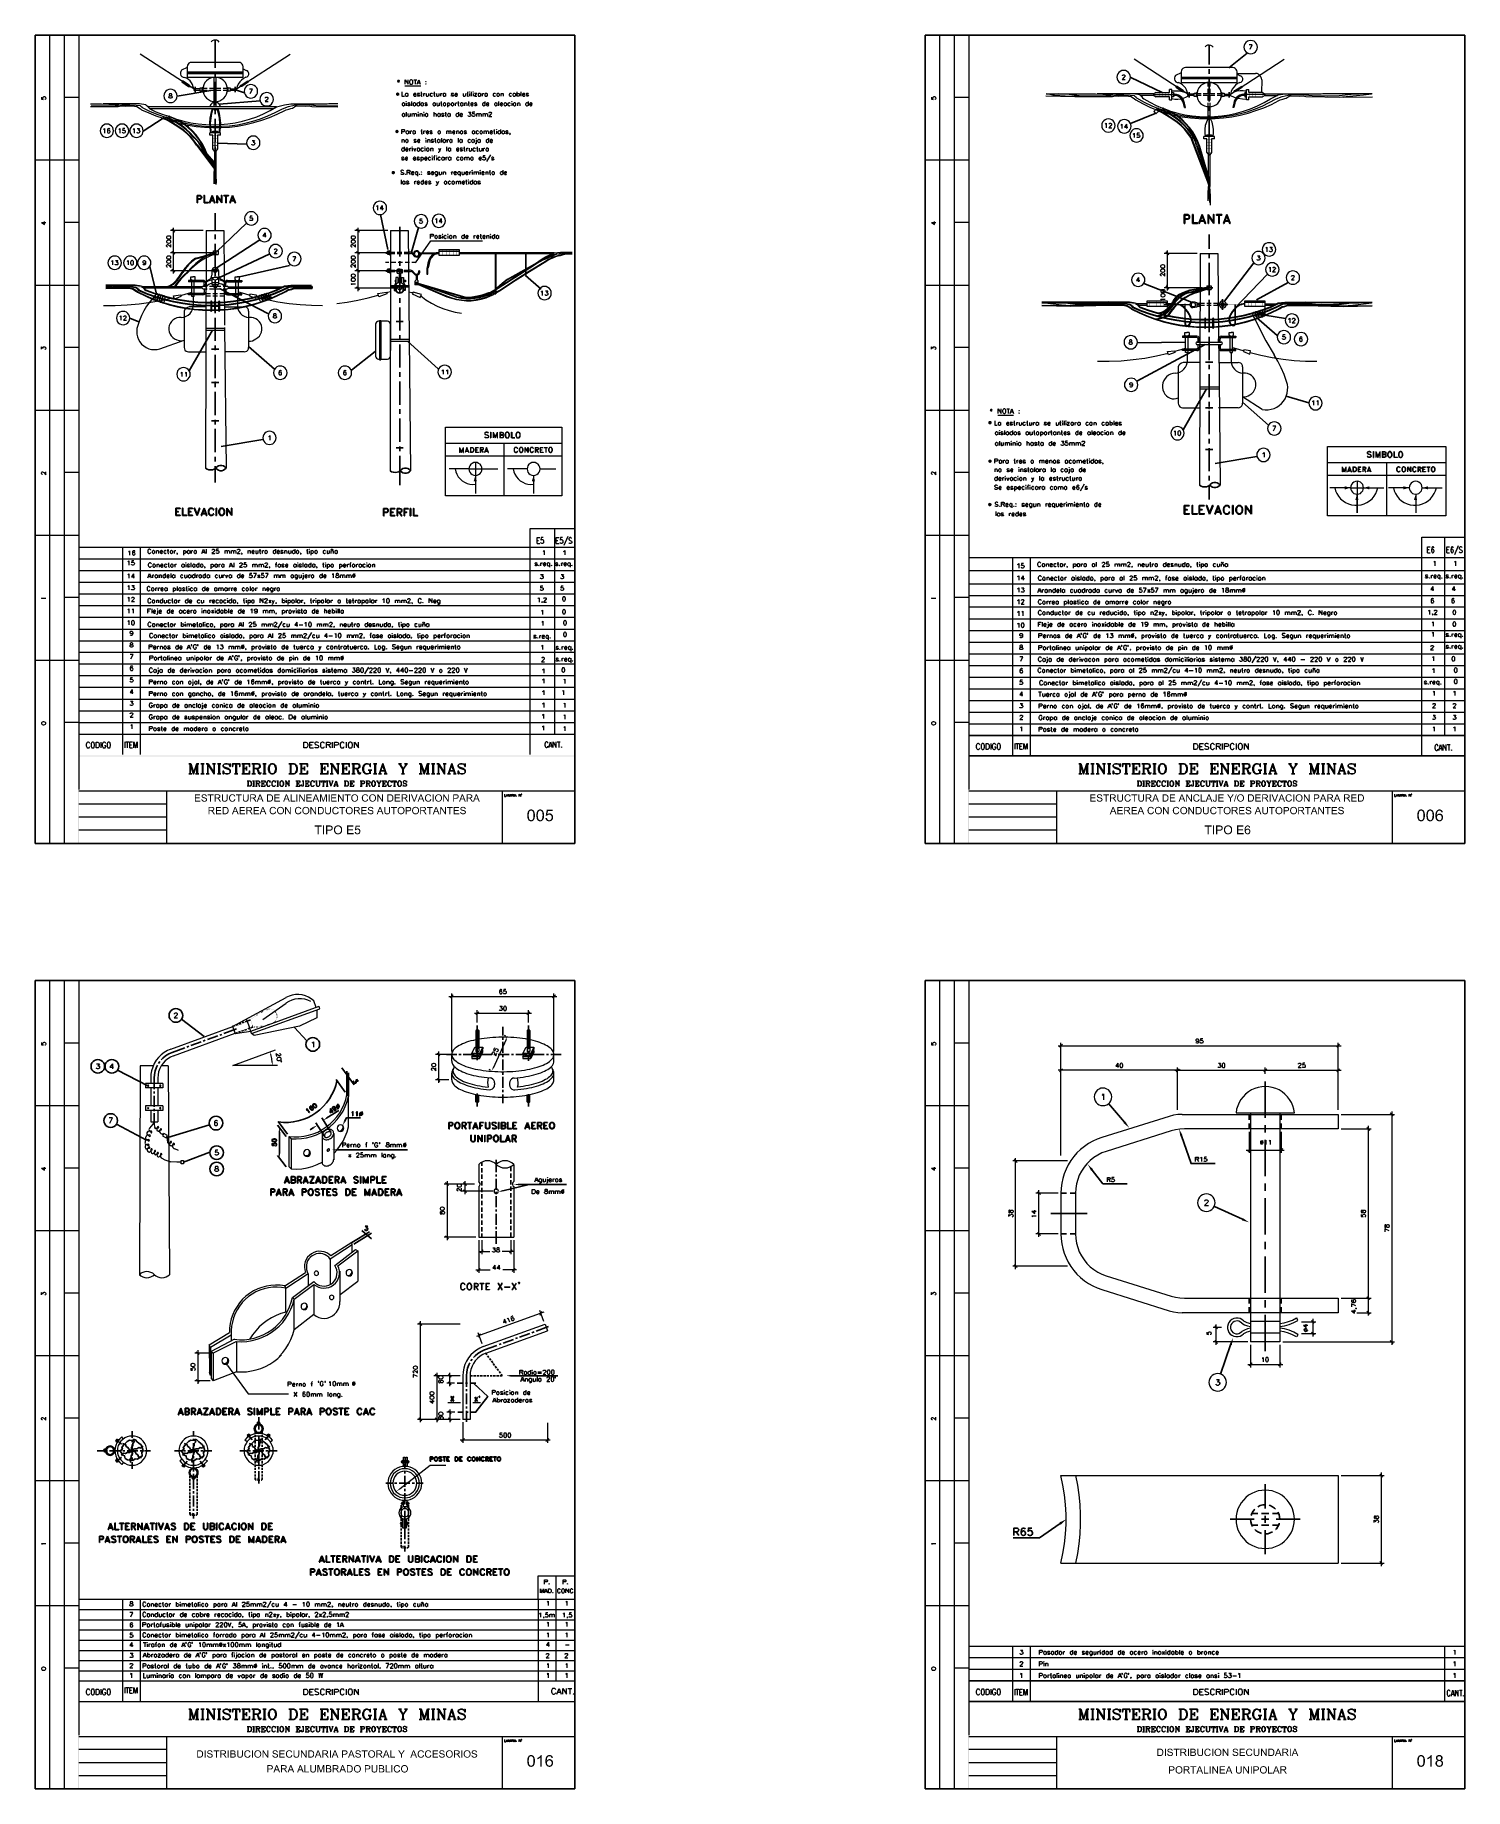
# Model space of a CAD drawing. Header units: millimetres. Extents: x 7 to 3083, y -677 to 294.
# Drawn here: x 1288 to 1802, y -337 to 294 of the extents above; entities that cross this region are included whole.
import ezdxf

# ---------------------------------------------------------------- set-up
doc = ezdxf.new("R2010")
doc.units = ezdxf.units.MM
for name, color, linetype, lineweight in [('DGE_CONTORNOS', 7, 'Continuous', 0), ('DGE_DATOS', 7, 'Continuous', 0), ('DGE_RELLENO', 7, 'Continuous', 0)]:
    doc.layers.add(name, color=color, linetype=linetype, lineweight=lineweight)

# ---------------------------------------------------------------- blocks, each defined once
blk = doc.blocks.new('DGE_BT_005')
at = {"layer": 'DGE_RELLENO', "true_color": 0x000000}
for points in [[(137.7103, 272.9514), (137.6257, 272.655), (138.2607, 272.655)], [(137.6257, 272.655), (137.7103, 272.3163), (138.2607, 272.655)], [(137.922, 273.2054), (137.7103, 272.9514), (138.2607, 272.655)], [(137.7103, 272.3163), (137.922, 272.1047), (138.2607, 272.655)], [(138.2607, 273.29), (137.922, 273.2054), (138.2607, 272.655)], [(137.922, 272.1047), (138.2607, 272.02), (138.2607, 272.655)], [(138.557, 273.2054), (138.2607, 273.29), (138.2607, 272.655)], [(138.811, 272.9514), (138.557, 273.2054), (138.2607, 272.655)], [(138.8957, 272.655), (138.811, 272.9514), (138.2607, 272.655)], [(138.2607, 272.02), (138.557, 272.1047), (138.2607, 272.655)], [(138.557, 272.1047), (138.811, 272.3163), (138.2607, 272.655)], [(138.811, 272.3163), (138.8957, 272.655), (138.2607, 272.655)], [(137.4563, 259.574), (137.3717, 259.2354), (137.9643, 259.2354)], [(137.3717, 259.2354), (137.4563, 258.939), (137.9643, 259.2354)], [(137.668, 259.7857), (137.4563, 259.574), (137.9643, 259.2354)], [(137.4563, 258.939), (137.668, 258.685), (137.9643, 259.2354)], [(137.9643, 259.8704), (137.668, 259.7857), (137.9643, 259.2354)], [(137.668, 258.685), (137.9643, 258.6003), (137.9643, 259.2354)], [(138.303, 259.7857), (137.9643, 259.8704), (137.9643, 259.2354)], [(138.5147, 259.574), (138.303, 259.7857), (137.9643, 259.2354)], [(138.5993, 259.2354), (138.5147, 259.574), (137.9643, 259.2354)], [(137.9643, 258.6003), (138.303, 258.685), (137.9643, 259.2354)], [(138.303, 258.685), (138.5147, 258.939), (137.9643, 259.2354)], [(138.5147, 258.939), (138.5993, 259.2354), (137.9643, 259.2354)], [(73.4483, 257.7114), (73.4483, 257.796), (71.7973, 257.7114)], [(73.4483, 257.796), (71.7973, 257.7114), (71.7973, 257.796)], [(73.4483, 256.5684), (73.4483, 256.653), (71.7973, 256.5684)], [(73.4483, 256.653), (71.7973, 256.5684), (71.7973, 256.653)], [(73.4483, 255.2983), (73.4483, 255.4253), (71.7973, 255.2983)], [(73.4483, 255.4253), (71.7973, 255.2983), (71.7973, 255.4253)], [(73.4483, 254.1977), (73.4483, 254.3247), (71.7973, 254.1977)], [(73.4483, 254.3247), (71.7973, 254.1977), (71.7973, 254.3247)], [(73.4483, 252.9277), (73.4483, 253.0124), (71.7973, 252.9277)], [(73.4483, 253.0124), (71.7973, 252.9277), (71.7973, 253.0124)], [(136.1017, 244.7573), (136.017, 244.461), (136.652, 244.461)], [(136.017, 244.461), (136.1017, 244.1224), (136.652, 244.461)], [(136.3557, 244.969), (136.1017, 244.7573), (136.652, 244.461)], [(136.1017, 244.1224), (136.3557, 243.9107), (136.652, 244.461)], [(136.652, 245.0537), (136.3557, 244.969), (136.652, 244.461)], [(136.3557, 243.9107), (136.652, 243.826), (136.652, 244.461)], [(136.9907, 244.969), (136.652, 245.0537), (136.652, 244.461)], [(137.2023, 244.7573), (136.9907, 244.969), (136.652, 244.461)], [(137.287, 244.461), (137.2023, 244.7573), (136.652, 244.461)], [(136.652, 243.826), (136.9907, 243.9107), (136.652, 244.461)], [(136.9907, 243.9107), (137.2023, 244.1224), (136.652, 244.461)], [(137.2023, 244.1224), (137.287, 244.461), (136.652, 244.461)], [(134.239, 215.632), (134.3237, 215.632), (134.239, 215.8014)], [(134.3237, 215.632), (134.239, 215.8014), (134.3237, 215.8014)], [(134.3237, 215.6743), (134.239, 215.6743), (134.3237, 215.505)], [(134.239, 215.6743), (134.3237, 215.505), (134.239, 215.505)], [(134.4083, 215.632), (134.4507, 215.632), (134.4083, 215.8014)], [(134.4507, 215.632), (134.4083, 215.8014), (134.4507, 215.8014)], [(134.4507, 215.6743), (134.4083, 215.6743), (134.4507, 215.505)], [(134.4083, 215.6743), (134.4507, 215.505), (134.4083, 215.505)], [(134.5353, 215.632), (134.5777, 215.632), (134.5353, 215.8014)], [(134.5777, 215.632), (134.5353, 215.8014), (134.5777, 215.8014)], [(134.5777, 215.6743), (134.5353, 215.6743), (134.5777, 215.505)], [(134.5353, 215.6743), (134.5777, 215.505), (134.5353, 215.505)], [(154.2627, 214.7007), (154.3897, 214.7007), (154.2627, 216.775)], [(154.3897, 214.7007), (154.2627, 216.775), (154.3897, 216.775)], [(155.6173, 214.7007), (155.7443, 214.7007), (155.6173, 216.775)], [(155.7443, 214.7007), (155.6173, 216.775), (155.7443, 216.775)], [(156.9297, 214.7007), (157.0143, 214.7007), (156.9297, 216.775)], [(157.0143, 214.7007), (156.9297, 216.775), (157.0143, 216.775)], [(158.3267, 214.7007), (158.4537, 214.7007), (158.3267, 216.775)], [(158.4537, 214.7007), (158.3267, 216.775), (158.4537, 216.775)], [(159.4697, 214.7007), (159.5967, 214.7007), (159.4697, 216.775)], [(159.5967, 214.7007), (159.4697, 216.775), (159.5967, 216.775)], [(134.239, 209.155), (134.3237, 209.155), (134.239, 209.3243)], [(134.3237, 209.155), (134.239, 209.3243), (134.3237, 209.3243)], [(134.3237, 209.1974), (134.239, 209.1974), (134.3237, 209.028)], [(134.239, 209.1974), (134.3237, 209.028), (134.239, 209.028)], [(134.4083, 209.155), (134.4507, 209.155), (134.4083, 209.3243)], [(134.4507, 209.155), (134.4083, 209.3243), (134.4507, 209.3243)], [(134.4507, 209.1974), (134.4083, 209.1974), (134.4507, 209.028)], [(134.4083, 209.1974), (134.4507, 209.028), (134.4083, 209.028)], [(134.5353, 209.155), (134.5777, 209.155), (134.5353, 209.3243)], [(134.5777, 209.155), (134.5353, 209.3243), (134.5777, 209.3243)], [(134.5777, 209.1974), (134.5353, 209.1974), (134.5777, 209.028)], [(134.5353, 209.1974), (134.5777, 209.028), (134.5353, 209.028)], [(33.274, 203.186), (33.274, 203.0167), (52.6627, 203.186)], [(33.274, 203.0167), (52.6627, 203.186), (52.6627, 203.0167)], [(107.6113, 203.0167), (107.6113, 203.186), (92.6677, 203.0167)], [(107.6113, 203.186), (92.6677, 203.0167), (92.6677, 203.186)], [(158.7077, 138.0774), (158.623, 137.908), (158.877, 137.908)], [(158.623, 137.908), (158.7077, 137.6964), (158.877, 137.908)], [(158.877, 138.162), (158.7077, 138.0774), (158.877, 137.908)], [(158.7077, 137.6964), (158.877, 137.6117), (158.877, 137.908)], [(159.0463, 138.0774), (158.877, 138.162), (158.877, 137.908)], [(159.131, 137.908), (159.0463, 138.0774), (158.877, 137.908)], [(158.877, 137.6117), (159.0463, 137.6964), (158.877, 137.908)], [(159.0463, 137.6964), (159.131, 137.908), (158.877, 137.908)], [(166.7087, 133.463), (165.5657, 133.463), (166.2007, 135.5797)], [(179.6203, 138.0774), (179.5357, 137.908), (179.7897, 137.908)], [(179.5357, 137.908), (179.6203, 137.6964), (179.7897, 137.908)], [(179.7897, 138.162), (179.6203, 138.0774), (179.7897, 137.908)], [(179.6203, 137.6964), (179.7897, 137.6117), (179.7897, 137.908)], [(179.959, 138.0774), (179.7897, 138.162), (179.7897, 137.908)], [(180.0437, 137.908), (179.959, 138.0774), (179.7897, 137.908)], [(179.7897, 137.6117), (179.959, 137.6964), (179.7897, 137.908)], [(179.959, 137.6964), (180.0437, 137.908), (179.7897, 137.908)], [(187.6213, 133.463), (186.4783, 133.463), (187.1133, 135.5797)], [(23.4527, 34.8263), (23.7067, 34.5723), (201.9723, 34.8263)], [(23.4527, 3.2456), (23.7067, 34.5723), (23.4527, 34.8263)], [(23.7067, 3.3726), (23.4527, 3.2456), (23.7067, 34.5723)], [(23.7067, 34.5723), (201.9723, 34.8263), (201.8453, 34.5723)], [(201.9723, 34.8263), (201.8453, 34.5723), (201.9723, 34.6993)], [(201.9723, 34.6993), (201.8453, 34.5723), (201.9723, 3.2456)], [(201.8453, 34.5723), (201.9723, 3.2456), (201.8453, 3.3726)], [(67.183, 20.8986), (65.3203, 20.8986), (65.3203, 18.2739), (67.2677, 18.2739), (67.2677, 18.5703), (65.659, 18.5703), (65.659, 19.4593), (67.0983, 19.4593), (67.0983, 19.7556), (65.659, 19.7556), (65.659, 20.5599), (67.183, 20.5599)], [(67.9873, 19.1206), (67.6487, 19.1206), (67.6487, 18.9513), (67.691, 18.9089), (67.691, 18.8243), (67.7333, 18.782), (67.7333, 18.6973), (67.7757, 18.6549), (67.818, 18.6126), (67.8603, 18.5279), (68.7493, 18.5279), (68.6223, 18.5279), (68.5377, 18.5703), (68.453, 18.5703), (68.4107, 18.6126), (68.326, 18.6126), (68.2837, 18.6549), (68.2413, 18.6973), (68.1567, 18.7396), (68.1143, 18.782), (68.072, 18.8243), (68.072, 18.8666), (68.0297, 18.9089), (67.9873, 18.9936), (67.9873, 19.0783)], [(68.6647, 20.9409), (68.58, 20.9409), (68.5377, 20.8986), (68.326, 20.8986), (68.2413, 20.8563), (68.199, 20.8563), (68.1143, 20.814), (68.072, 20.7716), (67.9873, 20.7293), (67.945, 20.6869), (67.9027, 20.6446), (67.8603, 20.5599), (67.818, 20.5599), (67.818, 20.4753), (67.7757, 20.4329), (67.7757, 20.3483), (67.7333, 20.2636), (67.7333, 20.1366), (67.7757, 20.0943), (67.7757, 20.0096), (67.818, 19.9249), (67.818, 19.8826), (67.8603, 19.8826), (67.8603, 19.798), (67.945, 19.7556), (67.9873, 19.7133), (68.0297, 19.6709), (68.1143, 19.6286), (68.1567, 19.6286), (68.2413, 19.5863), (68.2837, 19.5863), (68.3683, 19.5439), (68.453, 19.5439), (68.5377, 19.5016), (68.6223, 19.4593), (68.6647, 19.4593), (68.7917, 19.4169), (68.9187, 19.4169), (69.0033, 19.3746), (69.0457, 19.3746), (69.088, 19.3323), (69.1727, 19.3323), (69.215, 19.29), (69.2573, 19.2476), (69.2997, 19.2053), (69.342, 19.163), (69.342, 19.1206), (69.3843, 19.0359), (69.3843, 18.9089), (69.342, 18.8243), (69.2997, 18.7396), (69.2573, 18.6973), (69.215, 18.6549), (69.1727, 18.6126), (69.088, 18.6126), (69.0457, 18.5703), (68.961, 18.5703), (68.8763, 18.5279), (67.8603, 18.5279), (67.9027, 18.4856), (67.9873, 18.4433), (68.0297, 18.4009), (68.1143, 18.3586), (68.1567, 18.3163), (68.2413, 18.3163), (68.326, 18.2739), (68.453, 18.2739), (68.4953, 18.2316), (68.7493, 18.2316), (69.0033, 18.2316), (69.0457, 18.2739), (69.1303, 18.2739), (69.1727, 18.3163), (69.2573, 18.3163), (69.2573, 18.3586), (69.342, 18.3586), (69.3843, 18.4009), (69.469, 18.4433), (69.5113, 18.5279), (69.5537, 18.5703), (69.596, 18.6126), (69.6383, 18.6549), (69.6807, 18.7396), (69.6807, 18.782), (69.723, 18.8666), (69.723, 19.1206), (69.6807, 19.2053), (69.6807, 19.2476), (69.6383, 19.3323), (69.596, 19.3746), (69.5537, 19.4169), (69.5113, 19.5016), (69.469, 19.5439), (69.4267, 19.5863), (69.342, 19.6286), (69.2573, 19.6286), (69.2573, 19.6709), (69.1727, 19.6709), (69.088, 19.7133), (69.0457, 19.7133), (68.961, 19.7556), (68.8763, 19.7556), (68.7917, 19.798), (68.707, 19.798), (68.6223, 19.8403), (68.5377, 19.8403), (68.453, 19.8826), (68.3683, 19.8826), (68.2837, 19.9249), (68.2413, 19.9673), (68.199, 19.9673), (68.1567, 20.0096), (68.1567, 20.0519), (68.1143, 20.0943), (68.072, 20.1366), (68.072, 20.3483), (68.1143, 20.3906), (68.1567, 20.4753), (68.199, 20.5176), (68.2413, 20.5176), (68.2837, 20.5599), (68.3683, 20.5599), (68.4107, 20.6023), (69.469, 20.6023), (69.4267, 20.6869), (69.342, 20.7293), (69.2997, 20.7716), (69.2573, 20.814), (69.1727, 20.814), (69.1727, 20.8563), (69.088, 20.8563), (69.0457, 20.8986), (68.834, 20.8986), (68.7493, 20.9409)], [(69.469, 20.6023), (68.6647, 20.6023), (68.961, 20.6023), (69.0033, 20.5599), (69.088, 20.5176), (69.1303, 20.4753), (69.1727, 20.4329), (69.215, 20.3906), (69.2573, 20.3483), (69.2573, 20.2636), (69.2997, 20.2213), (69.2997, 20.1366), (69.6383, 20.1366), (69.6383, 20.306), (69.596, 20.3483), (69.596, 20.4329), (69.5537, 20.4753), (69.5113, 20.5599)], [(72.0513, 20.8986), (69.977, 20.8986), (69.977, 20.5599), (70.8237, 20.5599), (70.8237, 18.2739), (71.1623, 18.2739), (71.1623, 20.5599), (72.0513, 20.5599)], [(73.5753, 20.8986), (72.4323, 20.8986), (72.4323, 18.2739), (72.771, 18.2739), (72.771, 19.4169), (73.152, 19.4169), (73.787, 19.4593), (73.8293, 19.4593), (73.914, 19.5016), (73.9987, 19.5016), (74.041, 19.5439), (74.1257, 19.5439), (74.168, 19.5863), (74.2527, 19.6286), (74.295, 19.6709), (74.3373, 19.7133), (72.771, 19.7133), (72.771, 20.6023), (73.5753, 20.6023), (74.3373, 20.6446), (74.295, 20.6869), (74.2103, 20.7293), (74.168, 20.7716), (74.1257, 20.814), (74.041, 20.814), (73.9563, 20.8563), (73.7447, 20.8563), (73.66, 20.8986)], [(74.3373, 20.6446), (73.5753, 20.6023), (73.7023, 20.6023), (73.787, 20.5599), (73.8717, 20.5599), (73.914, 20.5176), (73.9563, 20.5176), (73.9987, 20.4753), (74.041, 20.4329), (74.0833, 20.3906), (74.1257, 20.306), (74.1257, 20.2636), (74.168, 20.1789), (74.168, 20.1366), (74.1257, 20.0519), (74.1257, 20.0096), (74.0833, 19.9249), (74.041, 19.8826), (73.9987, 19.8403), (73.9563, 19.798), (73.8717, 19.798), (73.8717, 19.7556), (73.66, 19.7556), (73.5753, 19.7133), (72.771, 19.7133), (74.3373, 19.7133), (74.3797, 19.7556), (74.422, 19.8403), (74.4643, 19.8826), (74.4643, 19.9673), (74.5067, 20.0096), (74.5067, 20.306), (74.4643, 20.3483), (74.4643, 20.4329), (74.422, 20.5176), (74.3797, 20.5599), (74.3797, 20.6023)], [(73.787, 19.4593), (73.152, 19.4169), (73.406, 19.4169), (73.4483, 19.3746), (73.533, 19.3323), (73.5753, 19.29), (73.6177, 19.2476), (73.7023, 19.163), (73.7447, 19.1206), (73.7447, 19.0783), (73.787, 19.0359), (73.8293, 18.9513), (73.8717, 18.9089), (73.9563, 18.8243), (74.295, 18.2739), (74.7183, 18.2739), (74.2527, 18.9936), (74.2103, 19.0783), (74.168, 19.1206), (74.1257, 19.163), (74.0833, 19.2476), (74.041, 19.29), (73.9987, 19.3323), (73.9563, 19.3323), (73.914, 19.3746), (73.8293, 19.4169)], [(75.3957, 20.8986), (75.057, 20.8986), (75.057, 19.0359), (75.0993, 18.9513), (75.0993, 18.8243), (75.1417, 18.782), (75.1417, 18.6973), (75.184, 18.6549), (75.2263, 18.6126), (75.2687, 18.5279), (76.0307, 18.5279), (75.946, 18.5279), (75.8613, 18.5703), (75.7767, 18.5703), (75.7343, 18.6126), (75.692, 18.6126), (75.6073, 18.6549), (75.565, 18.6973), (75.5227, 18.7396), (75.4803, 18.8243), (75.438, 18.8666), (75.438, 18.9936), (75.3957, 19.0359), (75.3957, 19.3746)], [(77.089, 20.8986), (76.7503, 20.8986), (76.7503, 19.1206), (76.708, 19.0359), (76.708, 18.9089), (76.6657, 18.8666), (76.6657, 18.782), (76.6233, 18.7396), (76.581, 18.6973), (76.5387, 18.6549), (76.4963, 18.6126), (76.4117, 18.6126), (76.3693, 18.5703), (76.2, 18.5703), (76.1577, 18.5279), (75.2687, 18.5279), (75.311, 18.4856), (75.3533, 18.4433), (75.3957, 18.4009), (75.4803, 18.3586), (75.5227, 18.3586), (75.565, 18.3163), (75.6497, 18.2739), (75.7767, 18.2739), (75.819, 18.2316), (76.2847, 18.2316), (76.3693, 18.2739), (76.4963, 18.2739), (76.581, 18.3163), (76.6233, 18.3586), (76.708, 18.3586), (76.7503, 18.4009), (76.7927, 18.4856), (76.8773, 18.5279), (76.9197, 18.5703), (76.962, 18.6126), (76.962, 18.6973), (77.0043, 18.7396), (77.0043, 18.782), (77.0467, 18.8666), (77.0467, 18.9936), (77.089, 19.0359), (77.089, 19.3746)], [(78.8247, 20.9409), (78.74, 20.9409), (78.6977, 20.8986), (78.5283, 20.8986), (78.486, 20.8563), (78.4013, 20.8563), (78.3167, 20.814), (78.2743, 20.814), (78.1897, 20.7716), (78.1473, 20.7293), (78.105, 20.6869), (78.0203, 20.6446), (77.978, 20.6023), (77.9357, 20.5599), (77.8933, 20.4753), (77.851, 20.4329), (77.8087, 20.3906), (77.7663, 20.306), (77.724, 20.2213), (77.724, 20.1789), (77.6817, 20.0943), (77.6817, 20.0519), (77.6393, 19.9673), (77.6393, 19.8403), (77.597, 19.7556), (77.597, 19.4593), (77.6393, 19.3746), (77.6393, 19.163), (77.6817, 19.0783), (77.6817, 19.0359), (77.724, 18.9513), (77.7663, 18.9089), (77.7663, 18.8243), (77.8087, 18.7396), (77.851, 18.6973), (77.8933, 18.6549), (77.9357, 18.5703), (77.978, 18.5279), (78.0203, 18.4856), (78.8247, 18.5279), (78.613, 18.5279), (78.5707, 18.5703), (78.486, 18.5703), (78.4437, 18.6126), (78.359, 18.6549), (78.3167, 18.6973), (78.2743, 18.7396), (78.232, 18.782), (78.1473, 18.8243), (78.1473, 18.8666), (78.105, 18.9513), (78.0627, 19.0359), (78.0203, 19.0783), (78.0203, 19.2053), (77.978, 19.29), (77.978, 19.8826), (78.0203, 19.9673), (78.0203, 20.0096), (78.0627, 20.0943), (78.0627, 20.1366), (78.105, 20.2213), (78.1473, 20.2636), (78.1897, 20.3483), (78.232, 20.3906), (78.2743, 20.4329), (78.3167, 20.4753), (78.359, 20.5176), (78.4013, 20.5176), (78.486, 20.5599), (78.5283, 20.6023), (78.6977, 20.6023), (78.74, 20.6446), (79.5867, 20.6446), (79.5443, 20.6869), (79.502, 20.7293), (79.4597, 20.7716), (79.4173, 20.7716), (79.3327, 20.814), (79.2903, 20.8563), (79.2057, 20.8563), (79.121, 20.8986), (78.994, 20.8986), (78.9093, 20.9409)], [(79.5867, 19.2053), (79.5867, 19.163), (79.5443, 19.1206), (79.5443, 19.0359), (79.502, 18.9513), (79.4597, 18.9089), (79.4173, 18.8243), (79.375, 18.782), (79.3327, 18.7396), (79.2903, 18.6973), (79.2903, 18.6549), (79.2057, 18.6549), (79.1633, 18.6126), (79.0787, 18.5703), (79.0363, 18.5703), (78.9517, 18.5279), (78.8247, 18.5279), (78.0203, 18.4856), (78.105, 18.4433), (78.1473, 18.4009), (78.1897, 18.3586), (78.2743, 18.3586), (78.3167, 18.3163), (78.4013, 18.2739), (78.5283, 18.2739), (78.613, 18.2316), (78.994, 18.2316), (79.0787, 18.2739), (79.2057, 18.2739), (79.2903, 18.3163), (79.3327, 18.3586), (79.4173, 18.3586), (79.4597, 18.4009), (79.5443, 18.4433), (79.5443, 18.4856), (79.629, 18.5279), (79.6713, 18.5703), (79.7137, 18.6126), (79.756, 18.6973), (79.756, 18.7396), (79.7983, 18.8243), (79.8407, 18.8666), (79.883, 18.9513), (79.883, 19.0359), (79.9253, 19.1206)], [(79.5867, 20.6446), (78.8247, 20.6446), (78.867, 20.6446), (78.9517, 20.6023), (79.0787, 20.6023), (79.1633, 20.5599), (79.2057, 20.5176), (79.248, 20.5176), (79.2903, 20.4753), (79.375, 20.4329), (79.4173, 20.3483), (79.4173, 20.306), (79.4597, 20.2213), (79.502, 20.1789), (79.5443, 20.0943), (79.883, 20.1789), (79.8407, 20.2213), (79.8407, 20.2636), (79.7983, 20.3483), (79.756, 20.3906), (79.7137, 20.4753), (79.6713, 20.5176), (79.629, 20.6023)], [(82.2113, 20.8986), (80.137, 20.8986), (80.137, 20.5599), (80.9837, 20.5599), (80.9837, 18.2739), (81.3223, 18.2739), (81.3223, 20.5599), (82.2113, 20.5599)], [(82.931, 20.8986), (82.5923, 20.8986), (82.5923, 19.0359), (82.6347, 18.9513), (82.6347, 18.8243), (82.677, 18.782), (82.677, 18.6973), (82.7193, 18.6549), (82.7617, 18.6126), (82.804, 18.5279), (83.566, 18.5279), (83.4813, 18.5279), (83.3967, 18.5703), (83.312, 18.5703), (83.2697, 18.6126), (83.2273, 18.6126), (83.1427, 18.6549), (83.1003, 18.6973), (83.058, 18.7396), (83.0157, 18.8243), (82.9733, 18.8666), (82.9733, 18.9936), (82.931, 19.0359), (82.931, 19.3746)], [(84.6243, 20.8986), (84.2857, 20.8986), (84.2857, 19.1206), (84.2433, 19.0359), (84.2433, 18.9089), (84.201, 18.8666), (84.201, 18.782), (84.1587, 18.7396), (84.1163, 18.6973), (84.074, 18.6549), (84.0317, 18.6126), (83.947, 18.6126), (83.9047, 18.5703), (83.7353, 18.5703), (83.693, 18.5279), (82.804, 18.5279), (82.8463, 18.4856), (82.8887, 18.4433), (82.931, 18.4009), (83.0157, 18.3586), (83.058, 18.3586), (83.1003, 18.3163), (83.185, 18.2739), (83.312, 18.2739), (83.3543, 18.2316), (83.82, 18.2316), (83.9047, 18.2739), (84.0317, 18.2739), (84.1163, 18.3163), (84.1587, 18.3586), (84.2433, 18.3586), (84.2857, 18.4009), (84.328, 18.4856), (84.4127, 18.5279), (84.455, 18.5703), (84.4973, 18.6126), (84.4973, 18.6973), (84.5397, 18.7396), (84.5397, 18.782), (84.582, 18.8666), (84.582, 18.9936), (84.6243, 19.0359), (84.6243, 19.3746)], [(86.36, 20.8986), (85.217, 20.8986), (85.217, 18.2739), (85.5557, 18.2739), (85.5557, 19.4169), (85.9367, 19.4169), (86.5717, 19.4593), (86.614, 19.4593), (86.6987, 19.5016), (86.7833, 19.5016), (86.8257, 19.5439), (86.9103, 19.5439), (86.9527, 19.5863), (87.0373, 19.6286), (87.0797, 19.6709), (87.122, 19.7133), (85.5557, 19.7133), (85.5557, 20.6023), (86.36, 20.6023), (87.122, 20.6446), (87.0797, 20.6869), (86.995, 20.7293), (86.9527, 20.7716), (86.9103, 20.814), (86.8257, 20.814), (86.741, 20.8563), (86.5293, 20.8563), (86.4447, 20.8986)], [(87.122, 20.6446), (86.36, 20.6023), (86.487, 20.6023), (86.5717, 20.5599), (86.6563, 20.5599), (86.6987, 20.5176), (86.741, 20.5176), (86.7833, 20.4753), (86.8257, 20.4329), (86.868, 20.3906), (86.9103, 20.306), (86.9103, 20.2636), (86.9527, 20.1789), (86.9527, 20.1366), (86.9103, 20.0519), (86.9103, 20.0096), (86.868, 19.9249), (86.8257, 19.8826), (86.7833, 19.8403), (86.741, 19.798), (86.6563, 19.798), (86.6563, 19.7556), (86.4447, 19.7556), (86.36, 19.7133), (85.5557, 19.7133), (87.122, 19.7133), (87.1643, 19.7556), (87.2067, 19.8403), (87.249, 19.8826), (87.249, 19.9673), (87.2913, 20.0096), (87.2913, 20.306), (87.249, 20.3483), (87.249, 20.4329), (87.2067, 20.5176), (87.1643, 20.5599), (87.1643, 20.6023)], [(86.5717, 19.4593), (85.9367, 19.4169), (86.1907, 19.4169), (86.233, 19.3746), (86.3177, 19.3323), (86.36, 19.29), (86.4023, 19.2476), (86.487, 19.163), (86.5293, 19.1206), (86.5293, 19.0783), (86.5717, 19.0359), (86.614, 18.9513), (86.6563, 18.9089), (86.741, 18.8243), (87.0797, 18.2739), (87.503, 18.2739), (87.0373, 18.9936), (86.995, 19.0783), (86.9527, 19.1206), (86.9103, 19.163), (86.868, 19.2476), (86.8257, 19.29), (86.7833, 19.3323), (86.741, 19.3323), (86.6987, 19.3746), (86.614, 19.4169)], [(88.9423, 20.8986), (88.6037, 20.8986), (87.5877, 18.2739), (87.9687, 18.2739), (88.2227, 19.0783), (89.3233, 19.0783), (88.3497, 19.3323), (88.6037, 20.0943), (88.6037, 20.1366), (88.646, 20.1789), (88.6883, 20.2636), (88.6883, 20.306), (88.7307, 20.3906), (88.7307, 20.5176), (88.773, 20.6023)], [(88.9423, 20.8986), (88.773, 20.6023), (88.773, 20.5176), (88.8153, 20.4329), (88.8153, 20.3906), (88.8577, 20.306), (88.9, 20.2213), (88.9, 20.1366), (88.9423, 20.0519), (89.2387, 19.3323), (88.3497, 19.3323), (89.3233, 19.0783), (89.6197, 18.2739), (90.0007, 18.2739)], [(92.202, 20.8986), (91.313, 20.8986), (91.313, 18.2739), (92.5407, 18.2739), (92.583, 18.3163), (92.71, 18.3163), (92.7947, 18.3586), (92.837, 18.4009), (92.9217, 18.4009), (92.964, 18.4433), (93.0063, 18.4856), (93.0487, 18.5279), (93.091, 18.5703), (91.6517, 18.5703), (91.6517, 20.5599), (92.202, 20.5599), (93.091, 20.6023), (93.0487, 20.6446), (93.0063, 20.6869), (92.9217, 20.7293), (92.8793, 20.7716), (92.7947, 20.814), (92.7523, 20.814), (92.6677, 20.8563), (92.3713, 20.8563), (92.2867, 20.8986)], [(93.091, 20.6023), (92.202, 20.5599), (92.5407, 20.5599), (92.583, 20.5176), (92.6677, 20.5176), (92.71, 20.4753), (92.7523, 20.4329), (92.837, 20.3906), (92.8793, 20.3483), (92.9217, 20.306), (92.964, 20.2213), (93.0063, 20.1789), (93.0063, 20.1366), (93.0487, 20.0519), (93.0487, 20.0096), (93.091, 19.9249), (93.091, 19.29), (93.0487, 19.2053), (93.0487, 19.0783), (93.0063, 19.0783), (93.0063, 18.9936), (92.964, 18.9089), (92.9217, 18.8666), (92.8793, 18.8243), (92.837, 18.782), (92.7947, 18.7396), (92.7523, 18.6973), (92.6677, 18.6549), (92.583, 18.6126), (92.456, 18.6126), (92.3713, 18.5703), (91.6517, 18.5703), (93.091, 18.5703), (93.1757, 18.6126), (93.218, 18.6973), (93.218, 18.7396), (93.2603, 18.782), (93.3027, 18.8666), (93.345, 18.9089), (93.345, 18.9936), (93.3873, 19.0783), (93.3873, 19.163), (93.4297, 19.2053), (93.4297, 19.5016), (93.472, 19.5863), (93.472, 19.6286), (93.4297, 19.7133), (93.4297, 19.9249), (93.3873, 20.0096), (93.3873, 20.1366), (93.345, 20.2213), (93.345, 20.2636), (93.3027, 20.306), (93.2603, 20.3906), (93.218, 20.4329), (93.1757, 20.5176), (93.1333, 20.5599)], [(95.8003, 20.8986), (93.9377, 20.8986), (93.9377, 18.2739), (95.885, 18.2739), (95.885, 18.5703), (94.2763, 18.5703), (94.2763, 19.4593), (95.7157, 19.4593), (95.7157, 19.7556), (94.2763, 19.7556), (94.2763, 20.5599), (95.8003, 20.5599)], [(98.425, 20.8986), (98.0863, 20.8986), (97.0703, 18.2739), (97.4513, 18.2739), (97.7053, 19.0783), (98.806, 19.0783), (97.8323, 19.3323), (98.0863, 20.0943), (98.0863, 20.1366), (98.1287, 20.1789), (98.171, 20.2636), (98.171, 20.306), (98.2133, 20.3906), (98.2133, 20.5176), (98.2557, 20.6023)], [(98.425, 20.8986), (98.2557, 20.6023), (98.2557, 20.5176), (98.298, 20.4329), (98.298, 20.3906), (98.3403, 20.306), (98.3827, 20.2213), (98.3827, 20.1366), (98.425, 20.0519), (98.7213, 19.3323), (97.8323, 19.3323), (98.806, 19.0783), (99.1023, 18.2739), (99.4833, 18.2739)], [(100.1183, 20.8986), (99.7797, 20.8986), (99.7797, 18.2739), (101.4307, 18.2739), (101.4307, 18.5703), (100.1183, 18.5703)], [(101.854, 20.8986), (102.1927, 20.8986), (102.1927, 18.2739), (101.854, 18.2739), (101.854, 20.8986)], [(103.1663, 20.8986), (102.8277, 20.8986), (102.8277, 18.2739), (103.124, 18.2739), (103.124, 20.306)], [(103.1663, 20.8986), (103.124, 20.306), (104.521, 18.2739), (104.521, 18.8243)], [(104.8597, 20.8986), (104.521, 20.8986), (104.521, 18.2739), (104.8597, 18.2739)], [(107.315, 20.8986), (105.4523, 20.8986), (105.4523, 18.2739), (107.3997, 18.2739), (107.3997, 18.5703), (105.791, 18.5703), (105.791, 19.4593), (107.2303, 19.4593), (107.2303, 19.7556), (105.791, 19.7556), (105.791, 20.5599), (107.315, 20.5599)], [(108.966, 20.8986), (108.6273, 20.8986), (107.6113, 18.2739), (107.9923, 18.2739), (108.2463, 19.0783), (109.347, 19.0783), (108.3733, 19.3323), (108.6273, 20.0943), (108.6273, 20.1366), (108.6697, 20.1789), (108.712, 20.2636), (108.712, 20.306), (108.7543, 20.3906), (108.7543, 20.5176), (108.7967, 20.6023)], [(108.966, 20.8986), (108.7967, 20.6023), (108.7967, 20.5176), (108.839, 20.4329), (108.839, 20.3906), (108.8813, 20.306), (108.9237, 20.2213), (108.9237, 20.1366), (108.966, 20.0519), (109.2623, 19.3323), (108.3733, 19.3323), (109.347, 19.0783), (109.6433, 18.2739), (110.0243, 18.2739)], [(110.8287, 20.8986), (110.2783, 20.8986), (110.2783, 18.2739), (110.617, 18.2739), (110.617, 20.4753)], [(110.8287, 20.8986), (110.617, 20.4753), (111.379, 18.2739), (111.5483, 18.6549), (111.5483, 18.7396), (111.506, 18.782), (111.506, 18.8666), (111.4637, 18.9513), (111.4213, 19.0359)], [(112.776, 20.8986), (112.3103, 20.8986), (111.6753, 19.0783), (111.6753, 18.9936), (111.633, 18.9089), (111.5907, 18.8243), (111.5907, 18.6973), (111.5483, 18.6549), (111.379, 18.2739), (111.6753, 18.2739), (112.4373, 20.4753)], [(112.776, 20.8986), (112.4373, 20.4753), (112.4373, 18.2739), (112.776, 18.2739)], [(113.411, 20.8986), (113.7497, 20.8986), (113.7497, 18.2739), (113.411, 18.2739), (113.411, 20.8986)], [(116.205, 20.8986), (114.3423, 20.8986), (114.3423, 18.2739), (116.2897, 18.2739), (116.2897, 18.5703), (114.681, 18.5703), (114.681, 19.4593), (116.1203, 19.4593), (116.1203, 19.7556), (114.681, 19.7556), (114.681, 20.5599), (116.205, 20.5599)], [(117.1363, 20.8986), (116.7977, 20.8986), (116.7977, 18.2739), (117.094, 18.2739), (117.094, 20.306)], [(117.1363, 20.8986), (117.094, 20.306), (118.491, 18.2739), (118.491, 18.8243)], [(118.8297, 20.8986), (118.491, 20.8986), (118.491, 18.2739), (118.8297, 18.2739)], [(121.285, 20.8986), (119.2107, 20.8986), (119.2107, 20.5599), (120.0573, 20.5599), (120.0573, 18.2739), (120.396, 18.2739), (120.396, 20.5599), (121.285, 20.5599)], [(122.0047, 20.6446), (121.9623, 20.6023), (121.8777, 20.5599), (121.8777, 20.5176), (121.8353, 20.4753), (121.793, 20.4329), (121.7507, 20.3906), (121.7083, 20.306), (121.7083, 20.2636), (121.666, 20.2213), (121.6237, 20.1366), (121.6237, 20.0519), (121.5813, 20.0096), (121.5813, 19.8403), (121.539, 19.798), (121.539, 19.3746), (121.5813, 19.29), (121.5813, 19.163), (121.6237, 19.0783), (121.6237, 19.0359), (121.666, 18.9513), (121.7083, 18.9089), (121.7083, 18.8666), (121.7507, 18.8243), (121.793, 18.7396), (121.8353, 18.6973), (121.8777, 18.6549), (121.92, 18.5703), (121.9623, 18.5279), (122.0047, 18.4856), (122.0893, 18.4433), (122.1317, 18.4009), (122.174, 18.4009), (122.2163, 18.3586), (122.301, 18.3163), (122.3433, 18.3163), (122.428, 18.2739), (122.5127, 18.2739), (122.555, 18.2316), (122.809, 18.2316), (123.0207, 18.2316), (123.1053, 18.2739), (123.1477, 18.2739), (123.2323, 18.3163), (123.2747, 18.3163), (123.3593, 18.3586), (123.444, 18.4009), (123.4863, 18.4433), (123.571, 18.4856), (123.6133, 18.5279), (122.6397, 18.5279), (122.555, 18.5703), (122.5127, 18.5703), (122.428, 18.6126), (122.3857, 18.6126), (122.301, 18.6549), (122.2587, 18.6973), (122.2163, 18.7396), (122.174, 18.782), (122.1317, 18.8243), (122.0893, 18.8666), (122.047, 18.9089), (122.047, 18.9513), (122.0047, 19.0359), (121.9623, 19.0783), (121.9623, 19.163), (121.92, 19.2476), (121.92, 19.9249), (121.9623, 20.0096), (121.9623, 20.0519), (122.0047, 20.1366), (122.047, 20.1789), (122.047, 20.2213), (122.0893, 20.306), (122.1317, 20.3483), (122.174, 20.3906), (122.2163, 20.4329), (122.2587, 20.4753), (122.3433, 20.5176), (122.3857, 20.5176), (122.428, 20.5599), (122.5127, 20.6023), (122.6397, 20.6023), (122.7243, 20.6446), (122.809, 20.6446)], [(122.809, 20.9409), (122.7243, 20.9409), (122.6397, 20.8986), (122.428, 20.8986), (122.3433, 20.8563), (122.301, 20.814), (122.2163, 20.814), (122.174, 20.7716), (122.0893, 20.7293), (122.047, 20.6869), (122.0047, 20.6446), (122.8513, 20.6446), (122.936, 20.6023), (123.063, 20.6023), (123.1477, 20.5599), (123.19, 20.5176), (123.2747, 20.5176), (123.317, 20.4753), (123.3593, 20.4329), (123.4017, 20.3906), (123.444, 20.306), (123.4863, 20.2636), (123.5287, 20.1789), (123.571, 20.1366), (123.6133, 20.0943), (123.6133, 20.0096), (123.6557, 19.9673), (123.6557, 19.7133), (123.698, 19.6709), (123.698, 19.4169), (123.6557, 19.3323), (123.6557, 19.2053), (123.6133, 19.1206), (123.6133, 19.0783), (123.571, 18.9936), (123.5287, 18.9513), (123.5287, 18.9089), (123.4863, 18.8666), (123.444, 18.782), (123.3593, 18.7396), (123.317, 18.6973), (123.2747, 18.6549), (123.19, 18.6126), (123.1477, 18.5703), (123.063, 18.5703), (123.0207, 18.5279), (122.809, 18.5279), (123.6133, 18.5279), (123.6557, 18.5703), (123.698, 18.6126), (123.7403, 18.6973), (123.7827, 18.7396), (123.825, 18.782), (123.8673, 18.8666), (123.9097, 18.9513), (123.952, 18.9936), (123.952, 19.0783), (123.9943, 19.1206), (123.9943, 19.29), (124.0367, 19.3323), (124.0367, 19.798), (123.9943, 19.8826), (123.9943, 20.0096), (123.952, 20.0943), (123.952, 20.1366), (123.9097, 20.2213), (123.8673, 20.2636), (123.8673, 20.306), (123.825, 20.3483), (123.825, 20.4329), (123.7827, 20.4753), (123.698, 20.5176), (123.6557, 20.5599), (123.6133, 20.6446), (123.571, 20.6869), (123.4863, 20.7293), (123.444, 20.7716), (123.4017, 20.7716), (123.3593, 20.814), (123.2747, 20.814), (123.2323, 20.8563), (123.1477, 20.8986), (122.936, 20.8986), (122.8513, 20.9409)], [(126.5767, 20.9409), (126.492, 20.9409), (126.4497, 20.8986), (126.2803, 20.8986), (126.238, 20.8563), (126.1533, 20.8563), (126.0687, 20.814), (126.0263, 20.814), (125.9417, 20.7716), (125.8993, 20.7293), (125.857, 20.6869), (125.7723, 20.6446), (125.73, 20.6023), (125.6877, 20.5599), (125.6453, 20.4753), (125.603, 20.4329), (125.5607, 20.3906), (125.5183, 20.306), (125.476, 20.2213), (125.476, 20.1789), (125.4337, 20.0943), (125.4337, 20.0519), (125.3913, 19.9673), (125.3913, 19.8403), (125.349, 19.7556), (125.349, 19.4593), (125.3913, 19.3746), (125.3913, 19.163), (125.4337, 19.0783), (125.4337, 19.0359), (125.476, 18.9513), (125.5183, 18.9089), (125.5183, 18.8243), (125.5607, 18.7396), (125.603, 18.6973), (125.6453, 18.6549), (125.6877, 18.5703), (125.73, 18.5279), (125.7723, 18.4856), (126.5767, 18.5279), (126.365, 18.5279), (126.3227, 18.5703), (126.238, 18.5703), (126.1957, 18.6126), (126.111, 18.6549), (126.0687, 18.6973), (126.0263, 18.7396), (125.984, 18.782), (125.8993, 18.8243), (125.8993, 18.8666), (125.857, 18.9513), (125.8147, 19.0359), (125.7723, 19.0783), (125.7723, 19.2053), (125.73, 19.29), (125.73, 19.8826), (125.7723, 19.9673), (125.7723, 20.0096), (125.8147, 20.0943), (125.8147, 20.1366), (125.857, 20.2213), (125.8993, 20.2636), (125.9417, 20.3483), (125.984, 20.3906), (126.0263, 20.4329), (126.0687, 20.4753), (126.111, 20.5176), (126.1533, 20.5176), (126.238, 20.5599), (126.2803, 20.6023), (126.4497, 20.6023), (126.492, 20.6446), (127.3387, 20.6446), (127.2963, 20.6869), (127.254, 20.7293), (127.2117, 20.7716), (127.1693, 20.7716), (127.0847, 20.814), (127.0423, 20.8563), (126.9577, 20.8563), (126.873, 20.8986), (126.746, 20.8986), (126.6613, 20.9409)], [(127.3387, 19.2053), (127.3387, 19.163), (127.2963, 19.1206), (127.2963, 19.0359), (127.254, 18.9513), (127.2117, 18.9089), (127.1693, 18.8243), (127.127, 18.782), (127.0847, 18.7396), (127.0423, 18.6973), (127.0423, 18.6549), (126.9577, 18.6549), (126.9153, 18.6126), (126.8307, 18.5703), (126.7883, 18.5703), (126.7037, 18.5279), (126.5767, 18.5279), (125.7723, 18.4856), (125.857, 18.4433), (125.8993, 18.4009), (125.9417, 18.3586), (126.0263, 18.3586), (126.0687, 18.3163), (126.1533, 18.2739), (126.2803, 18.2739), (126.365, 18.2316), (126.746, 18.2316), (126.8307, 18.2739), (126.9577, 18.2739), (127.0423, 18.3163), (127.0847, 18.3586), (127.1693, 18.3586), (127.2117, 18.4009), (127.2963, 18.4433), (127.2963, 18.4856), (127.381, 18.5279), (127.4233, 18.5703), (127.4657, 18.6126), (127.508, 18.6973), (127.508, 18.7396), (127.5503, 18.8243), (127.5927, 18.8666), (127.635, 18.9513), (127.635, 19.0359), (127.6773, 19.1206)], [(127.3387, 20.6446), (126.5767, 20.6446), (126.619, 20.6446), (126.7037, 20.6023), (126.8307, 20.6023), (126.9153, 20.5599), (126.9577, 20.5176), (127, 20.5176), (127.0423, 20.4753), (127.127, 20.4329), (127.1693, 20.3483), (127.1693, 20.306), (127.2117, 20.2213), (127.254, 20.1789), (127.2963, 20.0943), (127.635, 20.1789), (127.5927, 20.2213), (127.5927, 20.2636), (127.5503, 20.3483), (127.508, 20.3906), (127.4657, 20.4753), (127.4233, 20.5176), (127.381, 20.6023)], [(128.4393, 20.6446), (128.397, 20.6023), (128.3123, 20.5599), (128.3123, 20.5176), (128.27, 20.4753), (128.2277, 20.4329), (128.1853, 20.3906), (128.143, 20.306), (128.143, 20.2636), (128.1007, 20.2213), (128.0583, 20.1366), (128.0583, 20.0519), (128.016, 20.0096), (128.016, 19.8403), (127.9737, 19.798), (127.9737, 19.3746), (128.016, 19.29), (128.016, 19.163), (128.0583, 19.0783), (128.0583, 19.0359), (128.1007, 18.9513), (128.143, 18.9089), (128.143, 18.8666), (128.1853, 18.8243), (128.2277, 18.7396), (128.27, 18.6973), (128.3123, 18.6549), (128.3547, 18.5703), (128.397, 18.5279), (128.4393, 18.4856), (128.524, 18.4433), (128.5663, 18.4009), (128.6087, 18.4009), (128.651, 18.3586), (128.7357, 18.3163), (128.778, 18.3163), (128.8627, 18.2739), (128.9473, 18.2739), (128.9897, 18.2316), (129.2437, 18.2316), (129.4553, 18.2316), (129.54, 18.2739), (129.5823, 18.2739), (129.667, 18.3163), (129.7093, 18.3163), (129.794, 18.3586), (129.8787, 18.4009), (129.921, 18.4433), (130.0057, 18.4856), (130.048, 18.5279), (129.0743, 18.5279), (128.9897, 18.5703), (128.9473, 18.5703), (128.8627, 18.6126), (128.8203, 18.6126), (128.7357, 18.6549), (128.6933, 18.6973), (128.651, 18.7396), (128.6087, 18.782), (128.5663, 18.8243), (128.524, 18.8666), (128.4817, 18.9089), (128.4817, 18.9513), (128.4393, 19.0359), (128.397, 19.0783), (128.397, 19.163), (128.3547, 19.2476), (128.3547, 19.9249), (128.397, 20.0096), (128.397, 20.0519), (128.4393, 20.1366), (128.4817, 20.1789), (128.4817, 20.2213), (128.524, 20.306), (128.5663, 20.3483), (128.6087, 20.3906), (128.651, 20.4329), (128.6933, 20.4753), (128.778, 20.5176), (128.8203, 20.5176), (128.8627, 20.5599), (128.9473, 20.6023), (129.0743, 20.6023), (129.159, 20.6446), (129.2437, 20.6446)], [(129.2437, 20.9409), (129.159, 20.9409), (129.0743, 20.8986), (128.8627, 20.8986), (128.778, 20.8563), (128.7357, 20.814), (128.651, 20.814), (128.6087, 20.7716), (128.524, 20.7293), (128.4817, 20.6869), (128.4393, 20.6446), (129.286, 20.6446), (129.3707, 20.6023), (129.4977, 20.6023), (129.5823, 20.5599), (129.6247, 20.5176), (129.7093, 20.5176), (129.7517, 20.4753), (129.794, 20.4329), (129.8363, 20.3906), (129.8787, 20.306), (129.921, 20.2636), (129.9633, 20.1789), (130.0057, 20.1366), (130.048, 20.0943), (130.048, 20.0096), (130.0903, 19.9673), (130.0903, 19.7133), (130.1327, 19.6709), (130.1327, 19.4169), (130.0903, 19.3323), (130.0903, 19.2053), (130.048, 19.1206), (130.048, 19.0783), (130.0057, 18.9936), (129.9633, 18.9513), (129.9633, 18.9089), (129.921, 18.8666), (129.8787, 18.782), (129.794, 18.7396), (129.7517, 18.6973), (129.7093, 18.6549), (129.6247, 18.6126), (129.5823, 18.5703), (129.4977, 18.5703), (129.4553, 18.5279), (129.2437, 18.5279), (130.048, 18.5279), (130.0903, 18.5703), (130.1327, 18.6126), (130.175, 18.6973), (130.2173, 18.7396), (130.2597, 18.782), (130.302, 18.8666), (130.3443, 18.9513), (130.3867, 18.9936), (130.3867, 19.0783), (130.429, 19.1206), (130.429, 19.29), (130.4713, 19.3323), (130.4713, 19.798), (130.429, 19.8826), (130.429, 20.0096), (130.3867, 20.0943), (130.3867, 20.1366), (130.3443, 20.2213), (130.302, 20.2636), (130.302, 20.306), (130.2597, 20.3483), (130.2597, 20.4329), (130.2173, 20.4753), (130.1327, 20.5176), (130.0903, 20.5599), (130.048, 20.6446), (130.0057, 20.6869), (129.921, 20.7293), (129.8787, 20.7716), (129.8363, 20.7716), (129.794, 20.814), (129.7093, 20.814), (129.667, 20.8563), (129.5823, 20.8986), (129.3707, 20.8986), (129.286, 20.9409)], [(131.2757, 20.8986), (130.937, 20.8986), (130.937, 18.2739), (131.2333, 18.2739), (131.2333, 20.306)], [(131.2757, 20.8986), (131.2333, 20.306), (132.6303, 18.2739), (132.6303, 18.8243)], [(132.969, 20.8986), (132.6303, 20.8986), (132.6303, 18.2739), (132.969, 18.2739)], [(135.4667, 20.8986), (134.5777, 20.8986), (134.5777, 18.2739), (135.8053, 18.2739), (135.8477, 18.3163), (135.9747, 18.3163), (136.0593, 18.3586), (136.1017, 18.4009), (136.1863, 18.4009), (136.2287, 18.4433), (136.271, 18.4856), (136.3133, 18.5279), (136.3557, 18.5703), (134.9163, 18.5703), (134.9163, 20.5599), (135.4667, 20.5599), (136.3557, 20.6023), (136.3133, 20.6446), (136.271, 20.6869), (136.1863, 20.7293), (136.144, 20.7716), (136.0593, 20.814), (136.017, 20.814), (135.9323, 20.8563), (135.636, 20.8563), (135.5513, 20.8986)], [(136.3557, 20.6023), (135.4667, 20.5599), (135.8053, 20.5599), (135.8477, 20.5176), (135.9323, 20.5176), (135.9747, 20.4753), (136.017, 20.4329), (136.1017, 20.3906), (136.144, 20.3483), (136.1863, 20.306), (136.2287, 20.2213), (136.271, 20.1789), (136.271, 20.1366), (136.3133, 20.0519), (136.3133, 20.0096), (136.3557, 19.9249), (136.3557, 19.29), (136.3133, 19.2053), (136.3133, 19.0783), (136.271, 19.0783), (136.271, 18.9936), (136.2287, 18.9089), (136.1863, 18.8666), (136.144, 18.8243), (136.1017, 18.782), (136.0593, 18.7396), (136.017, 18.6973), (135.9323, 18.6549), (135.8477, 18.6126), (135.7207, 18.6126), (135.636, 18.5703), (134.9163, 18.5703), (136.3557, 18.5703), (136.4403, 18.6126), (136.4827, 18.6973), (136.4827, 18.7396), (136.525, 18.782), (136.5673, 18.8666), (136.6097, 18.9089), (136.6097, 18.9936), (136.652, 19.0783), (136.652, 19.163), (136.6943, 19.2053), (136.6943, 19.5016), (136.7367, 19.5863), (136.7367, 19.6286), (136.6943, 19.7133), (136.6943, 19.9249), (136.652, 20.0096), (136.652, 20.1366), (136.6097, 20.2213), (136.6097, 20.2636), (136.5673, 20.306), (136.525, 20.3906), (136.4827, 20.4329), (136.4403, 20.5176), (136.398, 20.5599)], [(139.065, 20.8986), (137.2023, 20.8986), (137.2023, 18.2739), (139.1497, 18.2739), (139.1497, 18.5703), (137.541, 18.5703), (137.541, 19.4593), (138.9803, 19.4593), (138.9803, 19.7556), (137.541, 19.7556), (137.541, 20.5599), (139.065, 20.5599)], [(140.8007, 20.8986), (139.6577, 20.8986), (139.6577, 18.2739), (139.9963, 18.2739), (139.9963, 19.4169), (140.3773, 19.4169), (141.0123, 19.4593), (141.0547, 19.4593), (141.1393, 19.5016), (141.224, 19.5016), (141.2663, 19.5439), (141.351, 19.5439), (141.3933, 19.5863), (141.478, 19.6286), (141.5203, 19.6709), (141.5627, 19.7133), (139.9963, 19.7133), (139.9963, 20.6023), (140.8007, 20.6023), (141.5627, 20.6446), (141.5203, 20.6869), (141.4357, 20.7293), (141.3933, 20.7716), (141.351, 20.814), (141.2663, 20.814), (141.1817, 20.8563), (140.97, 20.8563), (140.8853, 20.8986)], [(141.5627, 20.6446), (140.8007, 20.6023), (140.9277, 20.6023), (141.0123, 20.5599), (141.097, 20.5599), (141.1393, 20.5176), (141.1817, 20.5176), (141.224, 20.4753), (141.2663, 20.4329), (141.3087, 20.3906), (141.351, 20.306), (141.351, 20.2636), (141.3933, 20.1789), (141.3933, 20.1366), (141.351, 20.0519), (141.351, 20.0096), (141.3087, 19.9249), (141.2663, 19.8826), (141.224, 19.8403), (141.1817, 19.798), (141.097, 19.798), (141.097, 19.7556), (140.8853, 19.7556), (140.8007, 19.7133), (139.9963, 19.7133), (141.5627, 19.7133), (141.605, 19.7556), (141.6473, 19.8403), (141.6897, 19.8826), (141.6897, 19.9673), (141.732, 20.0096), (141.732, 20.306), (141.6897, 20.3483), (141.6897, 20.4329), (141.6473, 20.5176), (141.605, 20.5599), (141.605, 20.6023)], [(141.0123, 19.4593), (140.3773, 19.4169), (140.6313, 19.4169), (140.6737, 19.3746), (140.7583, 19.3323), (140.8007, 19.29), (140.843, 19.2476), (140.9277, 19.163), (140.97, 19.1206), (140.97, 19.0783), (141.0123, 19.0359), (141.0547, 18.9513), (141.097, 18.9089), (141.1817, 18.8243), (141.5203, 18.2739), (141.9437, 18.2739), (141.478, 18.9936), (141.4357, 19.0783), (141.3933, 19.1206), (141.351, 19.163), (141.3087, 19.2476), (141.2663, 19.29), (141.224, 19.3323), (141.1817, 19.3323), (141.1393, 19.3746), (141.0547, 19.4169)], [(142.3247, 20.8986), (142.6633, 20.8986), (142.6633, 18.2739), (142.3247, 18.2739), (142.3247, 20.8986)], [(143.383, 20.8986), (143.002, 20.8986), (144.018, 18.2739), (144.1873, 18.5703), (144.1873, 18.6549), (144.145, 18.6973), (144.145, 18.782), (144.1027, 18.8243), (144.1027, 18.9089), (144.0603, 18.9936)], [(145.415, 20.8986), (145.034, 20.8986), (144.3567, 18.9936), (144.3143, 18.9089), (144.272, 18.8243), (144.272, 18.782), (144.2297, 18.6973), (144.2297, 18.6126), (144.1873, 18.5703), (144.018, 18.2739), (144.399, 18.2739)], [(146.7697, 20.8986), (146.431, 20.8986), (145.415, 18.2739), (145.796, 18.2739), (146.05, 19.0783), (147.1507, 19.0783), (146.177, 19.3323), (146.431, 20.0943), (146.431, 20.1366), (146.4733, 20.1789), (146.5157, 20.2636), (146.5157, 20.306), (146.558, 20.3906), (146.558, 20.5176), (146.6003, 20.6023)], [(146.7697, 20.8986), (146.6003, 20.6023), (146.6003, 20.5176), (146.6427, 20.4329), (146.6427, 20.3906), (146.685, 20.306), (146.7273, 20.2213), (146.7273, 20.1366), (146.7697, 20.0519), (147.066, 19.3323), (146.177, 19.3323), (147.1507, 19.0783), (147.447, 18.2739), (147.828, 18.2739)], [(149.2673, 20.9409), (149.1827, 20.9409), (149.1403, 20.8986), (148.971, 20.8986), (148.9287, 20.8563), (148.844, 20.8563), (148.7593, 20.814), (148.717, 20.814), (148.6323, 20.7716), (148.59, 20.7293), (148.5477, 20.6869), (148.463, 20.6446), (148.4207, 20.6023), (148.3783, 20.5599), (148.336, 20.4753), (148.2937, 20.4329), (148.2513, 20.3906), (148.209, 20.306), (148.1667, 20.2213), (148.1667, 20.1789), (148.1243, 20.0943), (148.1243, 20.0519), (148.082, 19.9673), (148.082, 19.8403), (148.0397, 19.7556), (148.0397, 19.4593), (148.082, 19.3746), (148.082, 19.163), (148.1243, 19.0783), (148.1243, 19.0359), (148.1667, 18.9513), (148.209, 18.9089), (148.209, 18.8243), (148.2513, 18.7396), (148.2937, 18.6973), (148.336, 18.6549), (148.3783, 18.5703), (148.4207, 18.5279), (148.463, 18.4856), (149.2673, 18.5279), (149.0557, 18.5279), (149.0133, 18.5703), (148.9287, 18.5703), (148.8863, 18.6126), (148.8017, 18.6549), (148.7593, 18.6973), (148.717, 18.7396), (148.6747, 18.782), (148.59, 18.8243), (148.59, 18.8666), (148.5477, 18.9513), (148.5053, 19.0359), (148.463, 19.0783), (148.463, 19.2053), (148.4207, 19.29), (148.4207, 19.8826), (148.463, 19.9673), (148.463, 20.0096), (148.5053, 20.0943), (148.5053, 20.1366), (148.5477, 20.2213), (148.59, 20.2636), (148.6323, 20.3483), (148.6747, 20.3906), (148.717, 20.4329), (148.7593, 20.4753), (148.8017, 20.5176), (148.844, 20.5176), (148.9287, 20.5599), (148.971, 20.6023), (149.1403, 20.6023), (149.1827, 20.6446), (150.0293, 20.6446), (149.987, 20.6869), (149.9447, 20.7293), (149.9023, 20.7716), (149.86, 20.7716), (149.7753, 20.814), (149.733, 20.8563), (149.6483, 20.8563), (149.5637, 20.8986), (149.4367, 20.8986), (149.352, 20.9409)], [(150.0293, 19.2053), (150.0293, 19.163), (149.987, 19.1206), (149.987, 19.0359), (149.9447, 18.9513), (149.9023, 18.9089), (149.86, 18.8243), (149.8177, 18.782), (149.7753, 18.7396), (149.733, 18.6973), (149.733, 18.6549), (149.6483, 18.6549), (149.606, 18.6126), (149.5213, 18.5703), (149.479, 18.5703), (149.3943, 18.5279), (149.2673, 18.5279), (148.463, 18.4856), (148.5477, 18.4433), (148.59, 18.4009), (148.6323, 18.3586), (148.717, 18.3586), (148.7593, 18.3163), (148.844, 18.2739), (148.971, 18.2739), (149.0557, 18.2316), (149.4367, 18.2316), (149.5213, 18.2739), (149.6483, 18.2739), (149.733, 18.3163), (149.7753, 18.3586), (149.86, 18.3586), (149.9023, 18.4009), (149.987, 18.4433), (149.987, 18.4856), (150.0717, 18.5279), (150.114, 18.5703), (150.1563, 18.6126), (150.1987, 18.6973), (150.1987, 18.7396), (150.241, 18.8243), (150.2833, 18.8666), (150.3257, 18.9513), (150.3257, 19.0359), (150.368, 19.1206)], [(150.0293, 20.6446), (149.2673, 20.6446), (149.3097, 20.6446), (149.3943, 20.6023), (149.5213, 20.6023), (149.606, 20.5599), (149.6483, 20.5176), (149.6907, 20.5176), (149.733, 20.4753), (149.8177, 20.4329), (149.86, 20.3483), (149.86, 20.306), (149.9023, 20.2213), (149.9447, 20.1789), (149.987, 20.0943), (150.3257, 20.1789), (150.2833, 20.2213), (150.2833, 20.2636), (150.241, 20.3483), (150.1987, 20.3906), (150.1563, 20.4753), (150.114, 20.5176), (150.0717, 20.6023)], [(150.8337, 20.8986), (151.1723, 20.8986), (151.1723, 18.2739), (150.8337, 18.2739), (150.8337, 20.8986)], [(152.146, 20.6446), (152.1037, 20.6023), (152.019, 20.5599), (152.019, 20.5176), (151.9767, 20.4753), (151.9343, 20.4329), (151.892, 20.3906), (151.8497, 20.306), (151.8497, 20.2636), (151.8073, 20.2213), (151.765, 20.1366), (151.765, 20.0519), (151.7227, 20.0096), (151.7227, 19.8403), (151.6803, 19.798), (151.6803, 19.3746), (151.7227, 19.29), (151.7227, 19.163), (151.765, 19.0783), (151.765, 19.0359), (151.8073, 18.9513), (151.8497, 18.9089), (151.8497, 18.8666), (151.892, 18.8243), (151.9343, 18.7396), (151.9767, 18.6973), (152.019, 18.6549), (152.0613, 18.5703), (152.1037, 18.5279), (152.146, 18.4856), (152.2307, 18.4433), (152.273, 18.4009), (152.3153, 18.4009), (152.3577, 18.3586), (152.4423, 18.3163), (152.4847, 18.3163), (152.5693, 18.2739), (152.654, 18.2739), (152.6963, 18.2316), (152.9503, 18.2316), (153.162, 18.2316), (153.2467, 18.2739), (153.289, 18.2739), (153.3737, 18.3163), (153.416, 18.3163), (153.5007, 18.3586), (153.5853, 18.4009), (153.6277, 18.4433), (153.7123, 18.4856), (153.7547, 18.5279), (152.781, 18.5279), (152.6963, 18.5703), (152.654, 18.5703), (152.5693, 18.6126), (152.527, 18.6126), (152.4423, 18.6549), (152.4, 18.6973), (152.3577, 18.7396), (152.3153, 18.782), (152.273, 18.8243), (152.2307, 18.8666), (152.1883, 18.9089), (152.1883, 18.9513), (152.146, 19.0359), (152.1037, 19.0783), (152.1037, 19.163), (152.0613, 19.2476), (152.0613, 19.9249), (152.1037, 20.0096), (152.1037, 20.0519), (152.146, 20.1366), (152.1883, 20.1789), (152.1883, 20.2213), (152.2307, 20.306), (152.273, 20.3483), (152.3153, 20.3906), (152.3577, 20.4329), (152.4, 20.4753), (152.4847, 20.5176), (152.527, 20.5176), (152.5693, 20.5599), (152.654, 20.6023), (152.781, 20.6023), (152.8657, 20.6446), (152.9503, 20.6446)], [(152.9503, 20.9409), (152.8657, 20.9409), (152.781, 20.8986), (152.5693, 20.8986), (152.4847, 20.8563), (152.4423, 20.814), (152.3577, 20.814), (152.3153, 20.7716), (152.2307, 20.7293), (152.1883, 20.6869), (152.146, 20.6446), (152.9927, 20.6446), (153.0773, 20.6023), (153.2043, 20.6023), (153.289, 20.5599), (153.3313, 20.5176), (153.416, 20.5176), (153.4583, 20.4753), (153.5007, 20.4329), (153.543, 20.3906), (153.5853, 20.306), (153.6277, 20.2636), (153.67, 20.1789), (153.7123, 20.1366), (153.7547, 20.0943), (153.7547, 20.0096), (153.797, 19.9673), (153.797, 19.7133), (153.8393, 19.6709), (153.8393, 19.4169), (153.797, 19.3323), (153.797, 19.2053), (153.7547, 19.1206), (153.7547, 19.0783), (153.7123, 18.9936), (153.67, 18.9513), (153.67, 18.9089), (153.6277, 18.8666), (153.5853, 18.782), (153.5007, 18.7396), (153.4583, 18.6973), (153.416, 18.6549), (153.3313, 18.6126), (153.289, 18.5703), (153.2043, 18.5703), (153.162, 18.5279), (152.9503, 18.5279), (153.7547, 18.5279), (153.797, 18.5703), (153.8393, 18.6126), (153.8817, 18.6973), (153.924, 18.7396), (153.9663, 18.782), (154.0087, 18.8666), (154.051, 18.9513), (154.0933, 18.9936), (154.0933, 19.0783), (154.1357, 19.1206), (154.1357, 19.29), (154.178, 19.3323), (154.178, 19.798), (154.1357, 19.8826), (154.1357, 20.0096), (154.0933, 20.0943), (154.0933, 20.1366), (154.051, 20.2213), (154.0087, 20.2636), (154.0087, 20.306), (153.9663, 20.3483), (153.9663, 20.4329), (153.924, 20.4753), (153.8393, 20.5176), (153.797, 20.5599), (153.7547, 20.6446), (153.7123, 20.6869), (153.6277, 20.7293), (153.5853, 20.7716), (153.543, 20.7716), (153.5007, 20.814), (153.416, 20.814), (153.3737, 20.8563), (153.289, 20.8986), (153.0773, 20.8986), (152.9927, 20.9409)], [(154.94, 20.8986), (154.6013, 20.8986), (154.6013, 18.2739), (154.8977, 18.2739), (154.8977, 20.306)], [(154.94, 20.8986), (154.8977, 20.306), (156.2947, 18.2739), (156.2947, 18.8243)], [(156.6333, 20.8986), (156.2947, 20.8986), (156.2947, 18.2739), (156.6333, 18.2739)], [(159.1733, 20.8986), (158.1997, 20.8986), (158.1997, 18.2739), (158.5383, 18.2739), (158.5383, 19.3323), (159.4273, 19.3323), (159.512, 19.3746), (159.639, 19.3746), (159.7237, 19.4169), (159.766, 19.4169), (159.8083, 19.4593), (159.893, 19.5016), (159.9353, 19.5439), (159.9777, 19.5439), (159.9777, 19.5863), (158.5383, 19.6286), (158.5383, 20.5599), (159.2157, 20.5599), (160.02, 20.6023), (159.9777, 20.6446), (159.9353, 20.6869), (159.893, 20.7293), (159.8507, 20.7716), (159.766, 20.7716), (159.7237, 20.814), (159.639, 20.8563), (159.5543, 20.8563), (159.3427, 20.8563), (159.258, 20.8986)], [(160.02, 20.6023), (159.2157, 20.5599), (159.512, 20.5599), (159.5543, 20.5176), (159.639, 20.4753), (159.6813, 20.4329), (159.7237, 20.3906), (159.766, 20.3483), (159.8083, 20.2636), (159.8083, 19.9249), (159.766, 19.8826), (159.7237, 19.798), (159.6813, 19.7556), (159.639, 19.7133), (159.5967, 19.7133), (159.512, 19.6709), (159.385, 19.6709), (159.3003, 19.6286), (158.5383, 19.6286), (159.9777, 19.5863), (160.02, 19.6709), (160.0623, 19.7133), (160.1047, 19.7556), (160.147, 19.8403), (160.147, 19.9673), (160.1893, 20.0519), (160.1893, 20.2213), (160.147, 20.2636), (160.147, 20.3483), (160.1047, 20.4329), (160.1047, 20.4753), (160.0623, 20.5176)], [(161.671, 20.8986), (161.3323, 20.8986), (160.3163, 18.2739), (160.6973, 18.2739), (160.9513, 19.0783), (162.052, 19.0783), (161.0783, 19.3323), (161.3323, 20.0943), (161.3323, 20.1366), (161.3747, 20.1789), (161.417, 20.2636), (161.417, 20.306), (161.4593, 20.3906), (161.4593, 20.5176), (161.5017, 20.6023)], [(161.671, 20.8986), (161.5017, 20.6023), (161.5017, 20.5176), (161.544, 20.4329), (161.544, 20.3906), (161.5863, 20.306), (161.6287, 20.2213), (161.6287, 20.1366), (161.671, 20.0519), (161.9673, 19.3323), (161.0783, 19.3323), (162.052, 19.0783), (162.3483, 18.2739), (162.7293, 18.2739)], [(164.1687, 20.8986), (163.0257, 20.8986), (163.0257, 18.2739), (163.3643, 18.2739), (163.3643, 19.4169), (163.7453, 19.4169), (164.3803, 19.4593), (164.4227, 19.4593), (164.5073, 19.5016), (164.592, 19.5016), (164.6343, 19.5439), (164.719, 19.5439), (164.7613, 19.5863), (164.846, 19.6286), (164.8883, 19.6709), (164.9307, 19.7133), (163.3643, 19.7133), (163.3643, 20.6023), (164.1687, 20.6023), (164.9307, 20.6446), (164.8883, 20.6869), (164.8037, 20.7293), (164.7613, 20.7716), (164.719, 20.814), (164.6343, 20.814), (164.5497, 20.8563), (164.338, 20.8563), (164.2533, 20.8986)], [(164.9307, 20.6446), (164.1687, 20.6023), (164.2957, 20.6023), (164.3803, 20.5599), (164.465, 20.5599), (164.5073, 20.5176), (164.5497, 20.5176), (164.592, 20.4753), (164.6343, 20.4329), (164.6767, 20.3906), (164.719, 20.306), (164.719, 20.2636), (164.7613, 20.1789), (164.7613, 20.1366), (164.719, 20.0519), (164.719, 20.0096), (164.6767, 19.9249), (164.6343, 19.8826), (164.592, 19.8403), (164.5497, 19.798), (164.465, 19.798), (164.465, 19.7556), (164.2533, 19.7556), (164.1687, 19.7133), (163.3643, 19.7133), (164.9307, 19.7133), (164.973, 19.7556), (165.0153, 19.8403), (165.0577, 19.8826), (165.0577, 19.9673), (165.1, 20.0096), (165.1, 20.306), (165.0577, 20.3483), (165.0577, 20.4329), (165.0153, 20.5176), (164.973, 20.5599), (164.973, 20.6023)], [(164.3803, 19.4593), (163.7453, 19.4169), (163.9993, 19.4169), (164.0417, 19.3746), (164.1263, 19.3323), (164.1687, 19.29), (164.211, 19.2476), (164.2957, 19.163), (164.338, 19.1206), (164.338, 19.0783), (164.3803, 19.0359), (164.4227, 18.9513), (164.465, 18.9089), (164.5497, 18.8243), (164.8883, 18.2739), (165.3117, 18.2739), (164.846, 18.9936), (164.8037, 19.0783), (164.7613, 19.1206), (164.719, 19.163), (164.6767, 19.2476), (164.6343, 19.29), (164.592, 19.3323), (164.5497, 19.3323), (164.5073, 19.3746), (164.4227, 19.4169)], [(166.7087, 20.8986), (166.37, 20.8986), (165.354, 18.2739), (165.735, 18.2739), (165.989, 19.0783), (167.0897, 19.0783), (166.116, 19.3323), (166.37, 20.0943), (166.37, 20.1366), (166.4123, 20.1789), (166.4547, 20.2636), (166.4547, 20.306), (166.497, 20.3906), (166.497, 20.5176), (166.5393, 20.6023)], [(166.7087, 20.8986), (166.5393, 20.6023), (166.5393, 20.5176), (166.5817, 20.4329), (166.5817, 20.3906), (166.624, 20.306), (166.6663, 20.2213), (166.6663, 20.1366), (166.7087, 20.0519), (167.005, 19.3323), (166.116, 19.3323), (167.0897, 19.0783), (167.386, 18.2739), (167.767, 18.2739)], [(71.374, 16.3689), (70.231, 16.3689), (70.231, 13.7443), (70.5697, 13.7443), (70.5697, 14.8873), (70.9507, 14.8873), (71.5857, 14.9296), (71.628, 14.9296), (71.7127, 14.972), (71.7973, 14.972), (71.8397, 15.0143), (71.9243, 15.0143), (71.9667, 15.0566), (72.0513, 15.0989), (72.0937, 15.1413), (72.136, 15.1836), (70.5697, 15.1836), (70.5697, 16.0726), (71.374, 16.0726), (72.136, 16.115), (72.0937, 16.1573), (72.009, 16.1996), (71.9667, 16.2419), (71.9243, 16.2843), (71.8397, 16.2843), (71.755, 16.3266), (71.5433, 16.3266), (71.4587, 16.3689)], [(72.136, 16.115), (71.374, 16.0726), (71.501, 16.0726), (71.5857, 16.0303), (71.6703, 16.0303), (71.7127, 15.988), (71.755, 15.988), (71.7973, 15.9456), (71.8397, 15.9033), (71.882, 15.8609), (71.9243, 15.7763), (71.9243, 15.7339), (71.9667, 15.6493), (71.9667, 15.607), (71.9243, 15.5223), (71.9243, 15.4799), (71.882, 15.3953), (71.8397, 15.3529), (71.7973, 15.3106), (71.755, 15.2683), (71.6703, 15.2683), (71.6703, 15.2259), (71.4587, 15.2259), (71.374, 15.1836), (70.5697, 15.1836), (72.136, 15.1836), (72.1783, 15.2259), (72.2207, 15.3106), (72.263, 15.3529), (72.263, 15.4376), (72.3053, 15.4799), (72.3053, 15.7763), (72.263, 15.8186), (72.263, 15.9033), (72.2207, 15.988), (72.1783, 16.0303), (72.1783, 16.0726)], [(71.5857, 14.9296), (70.9507, 14.8873), (71.2047, 14.8873), (71.247, 14.8449), (71.3317, 14.8026), (71.374, 14.7603), (71.4163, 14.7179), (71.501, 14.6333), (71.5433, 14.5909), (71.5433, 14.5486), (71.5857, 14.5063), (71.628, 14.4216), (71.6703, 14.3793), (71.755, 14.2946), (72.0937, 13.7443), (72.517, 13.7443), (72.0513, 14.464), (72.009, 14.5486), (71.9667, 14.5909), (71.9243, 14.6333), (71.882, 14.7179), (71.8397, 14.7603), (71.7973, 14.8026), (71.755, 14.8026), (71.7127, 14.8449), (71.628, 14.8873)], [(74.7607, 16.3689), (72.898, 16.3689), (72.898, 13.7443), (74.8453, 13.7443), (74.8453, 14.0406), (73.2367, 14.0406), (73.2367, 14.9296), (74.676, 14.9296), (74.676, 15.2259), (73.2367, 15.2259), (73.2367, 16.0303), (74.7607, 16.0303)], [(76.2, 16.3689), (75.311, 16.3689), (75.311, 13.7443), (76.5387, 13.7443), (76.581, 13.7866), (76.708, 13.7866), (76.7927, 13.8289), (76.835, 13.8713), (76.9197, 13.8713), (76.962, 13.9136), (77.0043, 13.956), (77.0467, 13.9983), (77.089, 14.0406), (75.6497, 14.0406), (75.6497, 16.0303), (76.2, 16.0303), (77.089, 16.0726), (77.0467, 16.115), (77.0043, 16.1573), (76.9197, 16.1996), (76.8773, 16.2419), (76.7927, 16.2843), (76.7503, 16.2843), (76.6657, 16.3266), (76.3693, 16.3266), (76.2847, 16.3689)], [(77.089, 16.0726), (76.2, 16.0303), (76.5387, 16.0303), (76.581, 15.988), (76.6657, 15.988), (76.708, 15.9456), (76.7503, 15.9033), (76.835, 15.8609), (76.8773, 15.8186), (76.9197, 15.7763), (76.962, 15.6916), (77.0043, 15.6493), (77.0043, 15.607), (77.0467, 15.5223), (77.0467, 15.4799), (77.089, 15.3953), (77.089, 14.7603), (77.0467, 14.6756), (77.0467, 14.5486), (77.0043, 14.5486), (77.0043, 14.464), (76.962, 14.3793), (76.9197, 14.3369), (76.8773, 14.2946), (76.835, 14.2523), (76.7927, 14.2099), (76.7503, 14.1676), (76.6657, 14.1253), (76.581, 14.0829), (76.454, 14.0829), (76.3693, 14.0406), (75.6497, 14.0406), (77.089, 14.0406), (77.1737, 14.0829), (77.216, 14.1676), (77.216, 14.2099), (77.2583, 14.2523), (77.3007, 14.3369), (77.343, 14.3793), (77.343, 14.464), (77.3853, 14.5486), (77.3853, 14.6333), (77.4277, 14.6756), (77.4277, 14.972), (77.47, 15.0566), (77.47, 15.0989), (77.4277, 15.1836), (77.4277, 15.3953), (77.3853, 15.4799), (77.3853, 15.607), (77.343, 15.6916), (77.343, 15.7339), (77.3007, 15.7763), (77.2583, 15.8609), (77.216, 15.9033), (77.1737, 15.988), (77.1313, 16.0303)], [(80.01, 16.3689), (79.6713, 16.3689), (78.6553, 13.7443), (79.0363, 13.7443), (79.2903, 14.5486), (80.391, 14.5486), (79.4173, 14.8026), (79.6713, 15.5646), (79.6713, 15.607), (79.7137, 15.6493), (79.756, 15.7339), (79.756, 15.7763), (79.7983, 15.8609), (79.7983, 15.988), (79.8407, 16.0726)], [(80.01, 16.3689), (79.8407, 16.0726), (79.8407, 15.988), (79.883, 15.9033), (79.883, 15.8609), (79.9253, 15.7763), (79.9677, 15.6916), (79.9677, 15.607), (80.01, 15.5223), (80.3063, 14.8026), (79.4173, 14.8026), (80.391, 14.5486), (80.6873, 13.7443), (81.0683, 13.7443)], [(83.2697, 16.3689), (81.407, 16.3689), (81.407, 13.7443), (83.3543, 13.7443), (83.3543, 14.0406), (81.7457, 14.0406), (81.7457, 14.9296), (83.185, 14.9296), (83.185, 15.2259), (81.7457, 15.2259), (81.7457, 16.0303), (83.2697, 16.0303)], [(84.963, 16.3689), (83.82, 16.3689), (83.82, 13.7443), (84.1587, 13.7443), (84.1587, 14.8873), (84.5397, 14.8873), (85.1747, 14.9296), (85.217, 14.9296), (85.3017, 14.972), (85.3863, 14.972), (85.4287, 15.0143), (85.5133, 15.0143), (85.5557, 15.0566), (85.6403, 15.0989), (85.6827, 15.1413), (85.725, 15.1836), (84.1587, 15.1836), (84.1587, 16.0726), (84.963, 16.0726), (85.725, 16.115), (85.6827, 16.1573), (85.598, 16.1996), (85.5557, 16.2419), (85.5133, 16.2843), (85.4287, 16.2843), (85.344, 16.3266), (85.1323, 16.3266), (85.0477, 16.3689)], [(85.725, 16.115), (84.963, 16.0726), (85.09, 16.0726), (85.1747, 16.0303), (85.2593, 16.0303), (85.3017, 15.988), (85.344, 15.988), (85.3863, 15.9456), (85.4287, 15.9033), (85.471, 15.8609), (85.5133, 15.7763), (85.5133, 15.7339), (85.5557, 15.6493), (85.5557, 15.607), (85.5133, 15.5223), (85.5133, 15.4799), (85.471, 15.3953), (85.4287, 15.3529), (85.3863, 15.3106), (85.344, 15.2683), (85.2593, 15.2683), (85.2593, 15.2259), (85.0477, 15.2259), (84.963, 15.1836), (84.1587, 15.1836), (85.725, 15.1836), (85.7673, 15.2259), (85.8097, 15.3106), (85.852, 15.3529), (85.852, 15.4376), (85.8943, 15.4799), (85.8943, 15.7763), (85.852, 15.8186), (85.852, 15.9033), (85.8097, 15.988), (85.7673, 16.0303), (85.7673, 16.0726)], [(85.1747, 14.9296), (84.5397, 14.8873), (84.7937, 14.8873), (84.836, 14.8449), (84.9207, 14.8026), (84.963, 14.7603), (85.0053, 14.7179), (85.09, 14.6333), (85.1323, 14.5909), (85.1323, 14.5486), (85.1747, 14.5063), (85.217, 14.4216), (85.2593, 14.3793), (85.344, 14.2946), (85.6827, 13.7443), (86.106, 13.7443), (85.6403, 14.464), (85.598, 14.5486), (85.5557, 14.5909), (85.5133, 14.6333), (85.471, 14.7179), (85.4287, 14.7603), (85.3863, 14.8026), (85.344, 14.8026), (85.3017, 14.8449), (85.217, 14.8873)], [(88.3497, 16.3689), (86.487, 16.3689), (86.487, 13.7443), (88.4343, 13.7443), (88.4343, 14.0406), (86.8257, 14.0406), (86.8257, 14.9296), (88.265, 14.9296), (88.265, 15.2259), (86.8257, 15.2259), (86.8257, 16.0303), (88.3497, 16.0303)], [(89.9583, 16.3689), (89.6197, 16.3689), (88.6037, 13.7443), (88.9847, 13.7443), (89.2387, 14.5486), (90.3393, 14.5486), (89.3657, 14.8026), (89.6197, 15.5646), (89.6197, 15.607), (89.662, 15.6493), (89.7043, 15.7339), (89.7043, 15.7763), (89.7467, 15.8609), (89.7467, 15.988), (89.789, 16.0726)], [(89.9583, 16.3689), (89.789, 16.0726), (89.789, 15.988), (89.8313, 15.9033), (89.8313, 15.8609), (89.8737, 15.7763), (89.916, 15.6916), (89.916, 15.607), (89.9583, 15.5223), (90.2547, 14.8026), (89.3657, 14.8026), (90.3393, 14.5486), (90.6357, 13.7443), (91.0167, 13.7443)], [(93.4297, 16.4113), (93.345, 16.4113), (93.3027, 16.3689), (93.1333, 16.3689), (93.091, 16.3266), (93.0063, 16.3266), (92.9217, 16.2843), (92.8793, 16.2843), (92.7947, 16.2419), (92.7523, 16.1996), (92.71, 16.1573), (92.6253, 16.115), (92.583, 16.0726), (92.5407, 16.0303), (92.4983, 15.9456), (92.456, 15.9033), (92.4137, 15.8609), (92.3713, 15.7763), (92.329, 15.6916), (92.329, 15.6493), (92.2867, 15.5646), (92.2867, 15.5223), (92.2443, 15.4376), (92.2443, 15.3106), (92.202, 15.2259), (92.202, 14.9296), (92.2443, 14.8449), (92.2443, 14.6333), (92.2867, 14.5486), (92.2867, 14.5063), (92.329, 14.4216), (92.3713, 14.3793), (92.3713, 14.2946), (92.4137, 14.2099), (92.456, 14.1676), (92.4983, 14.1253), (92.5407, 14.0406), (92.583, 13.9983), (92.6253, 13.956), (93.4297, 13.9983), (93.218, 13.9983), (93.1757, 14.0406), (93.091, 14.0406), (93.0487, 14.0829), (92.964, 14.1253), (92.9217, 14.1676), (92.8793, 14.2099), (92.837, 14.2523), (92.7523, 14.2946), (92.7523, 14.3369), (92.71, 14.4216), (92.6677, 14.5063), (92.6253, 14.5486), (92.6253, 14.6756), (92.583, 14.7603), (92.583, 15.3529), (92.6253, 15.4376), (92.6253, 15.4799), (92.6677, 15.5646), (92.6677, 15.607), (92.71, 15.6916), (92.7523, 15.7339), (92.7947, 15.8186), (92.837, 15.8609), (92.8793, 15.9033), (92.9217, 15.9456), (92.964, 15.988), (93.0063, 15.988), (93.091, 16.0303), (93.1333, 16.0726), (93.3027, 16.0726), (93.345, 16.115), (94.1917, 16.115), (94.1493, 16.1573), (94.107, 16.1996), (94.0647, 16.2419), (94.0223, 16.2419), (93.9377, 16.2843), (93.8953, 16.3266), (93.8107, 16.3266), (93.726, 16.3689), (93.599, 16.3689), (93.5143, 16.4113)], [(94.1917, 14.6756), (94.1917, 14.6333), (94.1493, 14.5909), (94.1493, 14.5063), (94.107, 14.4216), (94.0647, 14.3793), (94.0223, 14.2946), (93.98, 14.2523), (93.9377, 14.2099), (93.8953, 14.1676), (93.8953, 14.1253), (93.8107, 14.1253), (93.7683, 14.0829), (93.6837, 14.0406), (93.6413, 14.0406), (93.5567, 13.9983), (93.4297, 13.9983), (92.6253, 13.956), (92.71, 13.9136), (92.7523, 13.8713), (92.7947, 13.8289), (92.8793, 13.8289), (92.9217, 13.7866), (93.0063, 13.7443), (93.1333, 13.7443), (93.218, 13.7019), (93.599, 13.7019), (93.6837, 13.7443), (93.8107, 13.7443), (93.8953, 13.7866), (93.9377, 13.8289), (94.0223, 13.8289), (94.0647, 13.8713), (94.1493, 13.9136), (94.1493, 13.956), (94.234, 13.9983), (94.2763, 14.0406), (94.3187, 14.0829), (94.361, 14.1676), (94.361, 14.2099), (94.4033, 14.2946), (94.4457, 14.3369), (94.488, 14.4216), (94.488, 14.5063), (94.5303, 14.5909)], [(94.1917, 16.115), (93.4297, 16.115), (93.472, 16.115), (93.5567, 16.0726), (93.6837, 16.0726), (93.7683, 16.0303), (93.8107, 15.988), (93.853, 15.988), (93.8953, 15.9456), (93.98, 15.9033), (94.0223, 15.8186), (94.0223, 15.7763), (94.0647, 15.6916), (94.107, 15.6493), (94.1493, 15.5646), (94.488, 15.6493), (94.4457, 15.6916), (94.4457, 15.7339), (94.4033, 15.8186), (94.361, 15.8609), (94.3187, 15.9456), (94.2763, 15.988), (94.234, 16.0726)], [(95.3347, 16.115), (95.2923, 16.0726), (95.2077, 16.0303), (95.2077, 15.988), (95.1653, 15.9456), (95.123, 15.9033), (95.0807, 15.8609), (95.0383, 15.7763), (95.0383, 15.7339), (94.996, 15.6916), (94.9537, 15.607), (94.9537, 15.5223), (94.9113, 15.4799), (94.9113, 15.3106), (94.869, 15.2683), (94.869, 14.8449), (94.9113, 14.7603), (94.9113, 14.6333), (94.9537, 14.5486), (94.9537, 14.5063), (94.996, 14.4216), (95.0383, 14.3793), (95.0383, 14.3369), (95.0807, 14.2946), (95.123, 14.2099), (95.1653, 14.1676), (95.2077, 14.1253), (95.25, 14.0406), (95.2923, 13.9983), (95.3347, 13.956), (95.4193, 13.9136), (95.4617, 13.8713), (95.504, 13.8713), (95.5463, 13.8289), (95.631, 13.7866), (95.6733, 13.7866), (95.758, 13.7443), (95.8427, 13.7443), (95.885, 13.7019), (96.139, 13.7019), (96.3507, 13.7019), (96.4353, 13.7443), (96.4777, 13.7443), (96.5623, 13.7866), (96.6047, 13.7866), (96.6893, 13.8289), (96.774, 13.8713), (96.8163, 13.9136), (96.901, 13.956), (96.9433, 13.9983), (95.9697, 13.9983), (95.885, 14.0406), (95.8427, 14.0406), (95.758, 14.0829), (95.7157, 14.0829), (95.631, 14.1253), (95.5887, 14.1676), (95.5463, 14.2099), (95.504, 14.2523), (95.4617, 14.2946), (95.4193, 14.3369), (95.377, 14.3793), (95.377, 14.4216), (95.3347, 14.5063), (95.2923, 14.5486), (95.2923, 14.6333), (95.25, 14.7179), (95.25, 15.3953), (95.2923, 15.4799), (95.2923, 15.5223), (95.3347, 15.607), (95.377, 15.6493), (95.377, 15.6916), (95.4193, 15.7763), (95.4617, 15.8186), (95.504, 15.8609), (95.5463, 15.9033), (95.5887, 15.9456), (95.6733, 15.988), (95.7157, 15.988), (95.758, 16.0303), (95.8427, 16.0726), (95.9697, 16.0726), (96.0543, 16.115), (96.139, 16.115)], [(96.139, 16.4113), (96.0543, 16.4113), (95.9697, 16.3689), (95.758, 16.3689), (95.6733, 16.3266), (95.631, 16.2843), (95.5463, 16.2843), (95.504, 16.2419), (95.4193, 16.1996), (95.377, 16.1573), (95.3347, 16.115), (96.1813, 16.115), (96.266, 16.0726), (96.393, 16.0726), (96.4777, 16.0303), (96.52, 15.988), (96.6047, 15.988), (96.647, 15.9456), (96.6893, 15.9033), (96.7317, 15.8609), (96.774, 15.7763), (96.8163, 15.7339), (96.8587, 15.6493), (96.901, 15.607), (96.9433, 15.5646), (96.9433, 15.4799), (96.9857, 15.4376), (96.9857, 15.1836), (97.028, 15.1413), (97.028, 14.8873), (96.9857, 14.8026), (96.9857, 14.6756), (96.9433, 14.5909), (96.9433, 14.5486), (96.901, 14.464), (96.8587, 14.4216), (96.8587, 14.3793), (96.8163, 14.3369), (96.774, 14.2523), (96.6893, 14.2099), (96.647, 14.1676), (96.6047, 14.1253), (96.52, 14.0829), (96.4777, 14.0406), (96.393, 14.0406), (96.3507, 13.9983), (96.139, 13.9983), (96.9433, 13.9983), (96.9857, 14.0406), (97.028, 14.0829), (97.0703, 14.1676), (97.1127, 14.2099), (97.155, 14.2523), (97.1973, 14.3369), (97.2397, 14.4216), (97.282, 14.464), (97.282, 14.5486), (97.3243, 14.5909), (97.3243, 14.7603), (97.3667, 14.8026), (97.3667, 15.2683), (97.3243, 15.3529), (97.3243, 15.4799), (97.282, 15.5646), (97.282, 15.607), (97.2397, 15.6916), (97.1973, 15.7339), (97.1973, 15.7763), (97.155, 15.8186), (97.155, 15.9033), (97.1127, 15.9456), (97.028, 15.988), (96.9857, 16.0303), (96.9433, 16.115), (96.901, 16.1573), (96.8163, 16.1996), (96.774, 16.2419), (96.7317, 16.2419), (96.6893, 16.2843), (96.6047, 16.2843), (96.5623, 16.3266), (96.4777, 16.3689), (96.266, 16.3689), (96.1813, 16.4113)], [(98.1287, 16.3689), (97.79, 16.3689), (97.79, 13.7443), (98.0863, 13.7443), (98.0863, 15.7763)], [(98.1287, 16.3689), (98.0863, 15.7763), (99.4833, 13.7443), (99.4833, 14.2946)], [(99.822, 16.3689), (99.4833, 16.3689), (99.4833, 13.7443), (99.822, 13.7443)], [(102.5313, 16.4113), (102.4467, 16.4113), (102.4043, 16.3689), (102.235, 16.3689), (102.1927, 16.3266), (102.108, 16.3266), (102.0233, 16.2843), (101.981, 16.2843), (101.8963, 16.2419), (101.854, 16.1996), (101.8117, 16.1573), (101.727, 16.115), (101.6847, 16.0726), (101.6423, 16.0303), (101.6, 15.9456), (101.5577, 15.9033), (101.5153, 15.8609), (101.473, 15.7763), (101.4307, 15.6916), (101.4307, 15.6493), (101.3883, 15.5646), (101.3883, 15.5223), (101.346, 15.4376), (101.346, 15.3106), (101.3037, 15.2259), (101.3037, 14.9296), (101.346, 14.8449), (101.346, 14.6333), (101.3883, 14.5486), (101.3883, 14.5063), (101.4307, 14.4216), (101.473, 14.3793), (101.473, 14.2946), (101.5153, 14.2099), (101.5577, 14.1676), (101.6, 14.1253), (101.6423, 14.0406), (101.6847, 13.9983), (101.727, 13.956), (102.5313, 13.9983), (102.3197, 13.9983), (102.2773, 14.0406), (102.1927, 14.0406), (102.1503, 14.0829), (102.0657, 14.1253), (102.0233, 14.1676), (101.981, 14.2099), (101.9387, 14.2523), (101.854, 14.2946), (101.854, 14.3369), (101.8117, 14.4216), (101.7693, 14.5063), (101.727, 14.5486), (101.727, 14.6756), (101.6847, 14.7603), (101.6847, 15.3529), (101.727, 15.4376), (101.727, 15.4799), (101.7693, 15.5646), (101.7693, 15.607), (101.8117, 15.6916), (101.854, 15.7339), (101.8963, 15.8186), (101.9387, 15.8609), (101.981, 15.9033), (102.0233, 15.9456), (102.0657, 15.988), (102.108, 15.988), (102.1927, 16.0303), (102.235, 16.0726), (102.4043, 16.0726), (102.4467, 16.115), (103.2933, 16.115), (103.251, 16.1573), (103.2087, 16.1996), (103.1663, 16.2419), (103.124, 16.2419), (103.0393, 16.2843), (102.997, 16.3266), (102.9123, 16.3266), (102.8277, 16.3689), (102.7007, 16.3689), (102.616, 16.4113)], [(103.2933, 14.6756), (103.2933, 14.6333), (103.251, 14.5909), (103.251, 14.5063), (103.2087, 14.4216), (103.1663, 14.3793), (103.124, 14.2946), (103.0817, 14.2523), (103.0393, 14.2099), (102.997, 14.1676), (102.997, 14.1253), (102.9123, 14.1253), (102.87, 14.0829), (102.7853, 14.0406), (102.743, 14.0406), (102.6583, 13.9983), (102.5313, 13.9983), (101.727, 13.956), (101.8117, 13.9136), (101.854, 13.8713), (101.8963, 13.8289), (101.981, 13.8289), (102.0233, 13.7866), (102.108, 13.7443), (102.235, 13.7443), (102.3197, 13.7019), (102.7007, 13.7019), (102.7853, 13.7443), (102.9123, 13.7443), (102.997, 13.7866), (103.0393, 13.8289), (103.124, 13.8289), (103.1663, 13.8713), (103.251, 13.9136), (103.251, 13.956), (103.3357, 13.9983), (103.378, 14.0406), (103.4203, 14.0829), (103.4627, 14.1676), (103.4627, 14.2099), (103.505, 14.2946), (103.5473, 14.3369), (103.5897, 14.4216), (103.5897, 14.5063), (103.632, 14.5909)], [(103.2933, 16.115), (102.5313, 16.115), (102.5737, 16.115), (102.6583, 16.0726), (102.7853, 16.0726), (102.87, 16.0303), (102.9123, 15.988), (102.9547, 15.988), (102.997, 15.9456), (103.0817, 15.9033), (103.124, 15.8186), (103.124, 15.7763), (103.1663, 15.6916), (103.2087, 15.6493), (103.251, 15.5646), (103.5897, 15.6493), (103.5473, 15.6916), (103.5473, 15.7339), (103.505, 15.8186), (103.4627, 15.8609), (103.4203, 15.9456), (103.378, 15.988), (103.3357, 16.0726)], [(104.4363, 16.115), (104.394, 16.0726), (104.3093, 16.0303), (104.3093, 15.988), (104.267, 15.9456), (104.2247, 15.9033), (104.1823, 15.8609), (104.14, 15.7763), (104.14, 15.7339), (104.0977, 15.6916), (104.0553, 15.607), (104.0553, 15.5223), (104.013, 15.4799), (104.013, 15.3106), (103.9707, 15.2683), (103.9707, 14.8449), (104.013, 14.7603), (104.013, 14.6333), (104.0553, 14.5486), (104.0553, 14.5063), (104.0977, 14.4216), (104.14, 14.3793), (104.14, 14.3369), (104.1823, 14.2946), (104.2247, 14.2099), (104.267, 14.1676), (104.3093, 14.1253), (104.3517, 14.0406), (104.394, 13.9983), (104.4363, 13.956), (104.521, 13.9136), (104.5633, 13.8713), (104.6057, 13.8713), (104.648, 13.8289), (104.7327, 13.7866), (104.775, 13.7866), (104.8597, 13.7443), (104.9443, 13.7443), (104.9867, 13.7019), (105.2407, 13.7019), (105.4523, 13.7019), (105.537, 13.7443), (105.5793, 13.7443), (105.664, 13.7866), (105.7063, 13.7866), (105.791, 13.8289), (105.8757, 13.8713), (105.918, 13.9136), (106.0027, 13.956), (106.045, 13.9983), (105.0713, 13.9983), (104.9867, 14.0406), (104.9443, 14.0406), (104.8597, 14.0829), (104.8173, 14.0829), (104.7327, 14.1253), (104.6903, 14.1676), (104.648, 14.2099), (104.6057, 14.2523), (104.5633, 14.2946), (104.521, 14.3369), (104.4787, 14.3793), (104.4787, 14.4216), (104.4363, 14.5063), (104.394, 14.5486), (104.394, 14.6333), (104.3517, 14.7179), (104.3517, 15.3953), (104.394, 15.4799), (104.394, 15.5223), (104.4363, 15.607), (104.4787, 15.6493), (104.4787, 15.6916), (104.521, 15.7763), (104.5633, 15.8186), (104.6057, 15.8609), (104.648, 15.9033), (104.6903, 15.9456), (104.775, 15.988), (104.8173, 15.988), (104.8597, 16.0303), (104.9443, 16.0726), (105.0713, 16.0726), (105.156, 16.115), (105.2407, 16.115)], [(105.2407, 16.4113), (105.156, 16.4113), (105.0713, 16.3689), (104.8597, 16.3689), (104.775, 16.3266), (104.7327, 16.2843), (104.648, 16.2843), (104.6057, 16.2419), (104.521, 16.1996), (104.4787, 16.1573), (104.4363, 16.115), (105.283, 16.115), (105.3677, 16.0726), (105.4947, 16.0726), (105.5793, 16.0303), (105.6217, 15.988), (105.7063, 15.988), (105.7487, 15.9456), (105.791, 15.9033), (105.8333, 15.8609), (105.8757, 15.7763), (105.918, 15.7339), (105.9603, 15.6493), (106.0027, 15.607), (106.045, 15.5646), (106.045, 15.4799), (106.0873, 15.4376), (106.0873, 15.1836), (106.1297, 15.1413), (106.1297, 14.8873), (106.0873, 14.8026), (106.0873, 14.6756), (106.045, 14.5909), (106.045, 14.5486), (106.0027, 14.464), (105.9603, 14.4216), (105.9603, 14.3793), (105.918, 14.3369), (105.8757, 14.2523), (105.791, 14.2099), (105.7487, 14.1676), (105.7063, 14.1253), (105.6217, 14.0829), (105.5793, 14.0406), (105.4947, 14.0406), (105.4523, 13.9983), (105.2407, 13.9983), (106.045, 13.9983), (106.0873, 14.0406), (106.1297, 14.0829), (106.172, 14.1676), (106.2143, 14.2099), (106.2567, 14.2523), (106.299, 14.3369), (106.3413, 14.4216), (106.3837, 14.464), (106.3837, 14.5486), (106.426, 14.5909), (106.426, 14.7603), (106.4683, 14.8026), (106.4683, 15.2683), (106.426, 15.3529), (106.426, 15.4799), (106.3837, 15.5646), (106.3837, 15.607), (106.3413, 15.6916), (106.299, 15.7339), (106.299, 15.7763), (106.2567, 15.8186), (106.2567, 15.9033), (106.2143, 15.9456), (106.1297, 15.988), (106.0873, 16.0303), (106.045, 16.115), (106.0027, 16.1573), (105.918, 16.1996), (105.8757, 16.2419), (105.8333, 16.2419), (105.791, 16.2843), (105.7063, 16.2843), (105.664, 16.3266), (105.5793, 16.3689), (105.3677, 16.3689), (105.283, 16.4113)], [(107.2303, 16.3689), (106.8917, 16.3689), (106.8917, 13.7443), (107.188, 13.7443), (107.188, 15.7763)], [(107.2303, 16.3689), (107.188, 15.7763), (108.585, 13.7443), (108.585, 14.2946)], [(108.9237, 16.3689), (108.585, 16.3689), (108.585, 13.7443), (108.9237, 13.7443)], [(110.4477, 16.3689), (109.5587, 16.3689), (109.5587, 13.7443), (110.7863, 13.7443), (110.8287, 13.7866), (110.9557, 13.7866), (111.0403, 13.8289), (111.0827, 13.8713), (111.1673, 13.8713), (111.2097, 13.9136), (111.252, 13.956), (111.2943, 13.9983), (111.3367, 14.0406), (109.8973, 14.0406), (109.8973, 16.0303), (110.4477, 16.0303), (111.3367, 16.0726), (111.2943, 16.115), (111.252, 16.1573), (111.1673, 16.1996), (111.125, 16.2419), (111.0403, 16.2843), (110.998, 16.2843), (110.9133, 16.3266), (110.617, 16.3266), (110.5323, 16.3689)], [(111.3367, 16.0726), (110.4477, 16.0303), (110.7863, 16.0303), (110.8287, 15.988), (110.9133, 15.988), (110.9557, 15.9456), (110.998, 15.9033), (111.0827, 15.8609), (111.125, 15.8186), (111.1673, 15.7763), (111.2097, 15.6916), (111.252, 15.6493), (111.252, 15.607), (111.2943, 15.5223), (111.2943, 15.4799), (111.3367, 15.3953), (111.3367, 14.7603), (111.2943, 14.6756), (111.2943, 14.5486), (111.252, 14.5486), (111.252, 14.464), (111.2097, 14.3793), (111.1673, 14.3369), (111.125, 14.2946), (111.0827, 14.2523), (111.0403, 14.2099), (110.998, 14.1676), (110.9133, 14.1253), (110.8287, 14.0829), (110.7017, 14.0829), (110.617, 14.0406), (109.8973, 14.0406), (111.3367, 14.0406), (111.4213, 14.0829), (111.4637, 14.1676), (111.4637, 14.2099), (111.506, 14.2523), (111.5483, 14.3369), (111.5907, 14.3793), (111.5907, 14.464), (111.633, 14.5486), (111.633, 14.6333), (111.6753, 14.6756), (111.6753, 14.972), (111.7177, 15.0566), (111.7177, 15.0989), (111.6753, 15.1836), (111.6753, 15.3953), (111.633, 15.4799), (111.633, 15.607), (111.5907, 15.6916), (111.5907, 15.7339), (111.5483, 15.7763), (111.506, 15.8609), (111.4637, 15.9033), (111.4213, 15.988), (111.379, 16.0303)], [(112.522, 16.3689), (112.1833, 16.3689), (112.1833, 14.5063), (112.2257, 14.4216), (112.2257, 14.2946), (112.268, 14.2523), (112.268, 14.1676), (112.3103, 14.1253), (112.3527, 14.0829), (112.395, 13.9983), (113.157, 13.9983), (113.0723, 13.9983), (112.9877, 14.0406), (112.903, 14.0406), (112.8607, 14.0829), (112.8183, 14.0829), (112.7337, 14.1253), (112.6913, 14.1676), (112.649, 14.2099), (112.6067, 14.2946), (112.5643, 14.3369), (112.5643, 14.464), (112.522, 14.5063), (112.522, 14.8449)], [(114.2153, 16.3689), (113.8767, 16.3689), (113.8767, 14.5909), (113.8343, 14.5063), (113.8343, 14.3793), (113.792, 14.3369), (113.792, 14.2523), (113.7497, 14.2099), (113.7073, 14.1676), (113.665, 14.1253), (113.6227, 14.0829), (113.538, 14.0829), (113.4957, 14.0406), (113.3263, 14.0406), (113.284, 13.9983), (112.395, 13.9983), (112.4373, 13.956), (112.4797, 13.9136), (112.522, 13.8713), (112.6067, 13.8289), (112.649, 13.8289), (112.6913, 13.7866), (112.776, 13.7443), (112.903, 13.7443), (112.9453, 13.7019), (113.411, 13.7019), (113.4957, 13.7443), (113.6227, 13.7443), (113.7073, 13.7866), (113.7497, 13.8289), (113.8343, 13.8289), (113.8767, 13.8713), (113.919, 13.956), (114.0037, 13.9983), (114.046, 14.0406), (114.0883, 14.0829), (114.0883, 14.1676), (114.1307, 14.2099), (114.1307, 14.2523), (114.173, 14.3369), (114.173, 14.464), (114.2153, 14.5063), (114.2153, 14.8449)], [(115.951, 16.4113), (115.8663, 16.4113), (115.824, 16.3689), (115.6547, 16.3689), (115.6123, 16.3266), (115.5277, 16.3266), (115.443, 16.2843), (115.4007, 16.2843), (115.316, 16.2419), (115.2737, 16.1996), (115.2313, 16.1573), (115.1467, 16.115), (115.1043, 16.0726), (115.062, 16.0303), (115.0197, 15.9456), (114.9773, 15.9033), (114.935, 15.8609), (114.8927, 15.7763), (114.8503, 15.6916), (114.8503, 15.6493), (114.808, 15.5646), (114.808, 15.5223), (114.7657, 15.4376), (114.7657, 15.3106), (114.7233, 15.2259), (114.7233, 14.9296), (114.7657, 14.8449), (114.7657, 14.6333), (114.808, 14.5486), (114.808, 14.5063), (114.8503, 14.4216), (114.8927, 14.3793), (114.8927, 14.2946), (114.935, 14.2099), (114.9773, 14.1676), (115.0197, 14.1253), (115.062, 14.0406), (115.1043, 13.9983), (115.1467, 13.956), (115.951, 13.9983), (115.7393, 13.9983), (115.697, 14.0406), (115.6123, 14.0406), (115.57, 14.0829), (115.4853, 14.1253), (115.443, 14.1676), (115.4007, 14.2099), (115.3583, 14.2523), (115.2737, 14.2946), (115.2737, 14.3369), (115.2313, 14.4216), (115.189, 14.5063), (115.1467, 14.5486), (115.1467, 14.6756), (115.1043, 14.7603), (115.1043, 15.3529), (115.1467, 15.4376), (115.1467, 15.4799), (115.189, 15.5646), (115.189, 15.607), (115.2313, 15.6916), (115.2737, 15.7339), (115.316, 15.8186), (115.3583, 15.8609), (115.4007, 15.9033), (115.443, 15.9456), (115.4853, 15.988), (115.5277, 15.988), (115.6123, 16.0303), (115.6547, 16.0726), (115.824, 16.0726), (115.8663, 16.115), (116.713, 16.115), (116.6707, 16.1573), (116.6283, 16.1996), (116.586, 16.2419), (116.5437, 16.2419), (116.459, 16.2843), (116.4167, 16.3266), (116.332, 16.3266), (116.2473, 16.3689), (116.1203, 16.3689), (116.0357, 16.4113)], [(116.713, 14.6756), (116.713, 14.6333), (116.6707, 14.5909), (116.6707, 14.5063), (116.6283, 14.4216), (116.586, 14.3793), (116.5437, 14.2946), (116.5013, 14.2523), (116.459, 14.2099), (116.4167, 14.1676), (116.4167, 14.1253), (116.332, 14.1253), (116.2897, 14.0829), (116.205, 14.0406), (116.1627, 14.0406), (116.078, 13.9983), (115.951, 13.9983), (115.1467, 13.956), (115.2313, 13.9136), (115.2737, 13.8713), (115.316, 13.8289), (115.4007, 13.8289), (115.443, 13.7866), (115.5277, 13.7443), (115.6547, 13.7443), (115.7393, 13.7019), (116.1203, 13.7019), (116.205, 13.7443), (116.332, 13.7443), (116.4167, 13.7866), (116.459, 13.8289), (116.5437, 13.8289), (116.586, 13.8713), (116.6707, 13.9136), (116.6707, 13.956), (116.7553, 13.9983), (116.7977, 14.0406), (116.84, 14.0829), (116.8823, 14.1676), (116.8823, 14.2099), (116.9247, 14.2946), (116.967, 14.3369), (117.0093, 14.4216), (117.0093, 14.5063), (117.0517, 14.5909)], [(116.713, 16.115), (115.951, 16.115), (115.9933, 16.115), (116.078, 16.0726), (116.205, 16.0726), (116.2897, 16.0303), (116.332, 15.988), (116.3743, 15.988), (116.4167, 15.9456), (116.5013, 15.9033), (116.5437, 15.8186), (116.5437, 15.7763), (116.586, 15.6916), (116.6283, 15.6493), (116.6707, 15.5646), (117.0093, 15.6493), (116.967, 15.6916), (116.967, 15.7339), (116.9247, 15.8186), (116.8823, 15.8609), (116.84, 15.9456), (116.7977, 15.988), (116.7553, 16.0726)], [(119.3377, 16.3689), (117.2633, 16.3689), (117.2633, 16.0303), (118.11, 16.0303), (118.11, 13.7443), (118.4487, 13.7443), (118.4487, 16.0303), (119.3377, 16.0303)], [(120.0573, 16.115), (120.015, 16.0726), (119.9303, 16.0303), (119.9303, 15.988), (119.888, 15.9456), (119.8457, 15.9033), (119.8033, 15.8609), (119.761, 15.7763), (119.761, 15.7339), (119.7187, 15.6916), (119.6763, 15.607), (119.6763, 15.5223), (119.634, 15.4799), (119.634, 15.3106), (119.5917, 15.2683), (119.5917, 14.8449), (119.634, 14.7603), (119.634, 14.6333), (119.6763, 14.5486), (119.6763, 14.5063), (119.7187, 14.4216), (119.761, 14.3793), (119.761, 14.3369), (119.8033, 14.2946), (119.8457, 14.2099), (119.888, 14.1676), (119.9303, 14.1253), (119.9727, 14.0406), (120.015, 13.9983), (120.0573, 13.956), (120.142, 13.9136), (120.1843, 13.8713), (120.2267, 13.8713), (120.269, 13.8289), (120.3537, 13.7866), (120.396, 13.7866), (120.4807, 13.7443), (120.5653, 13.7443), (120.6077, 13.7019), (120.8617, 13.7019), (121.0733, 13.7019), (121.158, 13.7443), (121.2003, 13.7443), (121.285, 13.7866), (121.3273, 13.7866), (121.412, 13.8289), (121.4967, 13.8713), (121.539, 13.9136), (121.6237, 13.956), (121.666, 13.9983), (120.6923, 13.9983), (120.6077, 14.0406), (120.5653, 14.0406), (120.4807, 14.0829), (120.4383, 14.0829), (120.3537, 14.1253), (120.3113, 14.1676), (120.269, 14.2099), (120.2267, 14.2523), (120.1843, 14.2946), (120.142, 14.3369), (120.0997, 14.3793), (120.0997, 14.4216), (120.0573, 14.5063), (120.015, 14.5486), (120.015, 14.6333), (119.9727, 14.7179), (119.9727, 15.3953), (120.015, 15.4799), (120.015, 15.5223), (120.0573, 15.607), (120.0997, 15.6493), (120.0997, 15.6916), (120.142, 15.7763), (120.1843, 15.8186), (120.2267, 15.8609), (120.269, 15.9033), (120.3113, 15.9456), (120.396, 15.988), (120.4383, 15.988), (120.4807, 16.0303), (120.5653, 16.0726), (120.6923, 16.0726), (120.777, 16.115), (120.8617, 16.115)], [(120.8617, 16.4113), (120.777, 16.4113), (120.6923, 16.3689), (120.4807, 16.3689), (120.396, 16.3266), (120.3537, 16.2843), (120.269, 16.2843), (120.2267, 16.2419), (120.142, 16.1996), (120.0997, 16.1573), (120.0573, 16.115), (120.904, 16.115), (120.9887, 16.0726), (121.1157, 16.0726), (121.2003, 16.0303), (121.2427, 15.988), (121.3273, 15.988), (121.3697, 15.9456), (121.412, 15.9033), (121.4543, 15.8609), (121.4967, 15.7763), (121.539, 15.7339), (121.5813, 15.6493), (121.6237, 15.607), (121.666, 15.5646), (121.666, 15.4799), (121.7083, 15.4376), (121.7083, 15.1836), (121.7507, 15.1413), (121.7507, 14.8873), (121.7083, 14.8026), (121.7083, 14.6756), (121.666, 14.5909), (121.666, 14.5486), (121.6237, 14.464), (121.5813, 14.4216), (121.5813, 14.3793), (121.539, 14.3369), (121.4967, 14.2523), (121.412, 14.2099), (121.3697, 14.1676), (121.3273, 14.1253), (121.2427, 14.0829), (121.2003, 14.0406), (121.1157, 14.0406), (121.0733, 13.9983), (120.8617, 13.9983), (121.666, 13.9983), (121.7083, 14.0406), (121.7507, 14.0829), (121.793, 14.1676), (121.8353, 14.2099), (121.8777, 14.2523), (121.92, 14.3369), (121.9623, 14.4216), (122.0047, 14.464), (122.0047, 14.5486), (122.047, 14.5909), (122.047, 14.7603), (122.0893, 14.8026), (122.0893, 15.2683), (122.047, 15.3529), (122.047, 15.4799), (122.0047, 15.5646), (122.0047, 15.607), (121.9623, 15.6916), (121.92, 15.7339), (121.92, 15.7763), (121.8777, 15.8186), (121.8777, 15.9033), (121.8353, 15.9456), (121.7507, 15.988), (121.7083, 16.0303), (121.666, 16.115), (121.6237, 16.1573), (121.539, 16.1996), (121.4967, 16.2419), (121.4543, 16.2419), (121.412, 16.2843), (121.3273, 16.2843), (121.285, 16.3266), (121.2003, 16.3689), (120.9887, 16.3689), (120.904, 16.4113)], [(123.6557, 16.3689), (122.5127, 16.3689), (122.5127, 13.7443), (122.8513, 13.7443), (122.8513, 14.8873), (123.2323, 14.8873), (123.8673, 14.9296), (123.9097, 14.9296), (123.9943, 14.972), (124.079, 14.972), (124.1213, 15.0143), (124.206, 15.0143), (124.2483, 15.0566), (124.333, 15.0989), (124.3753, 15.1413), (124.4177, 15.1836), (122.8513, 15.1836), (122.8513, 16.0726), (123.6557, 16.0726), (124.4177, 16.115), (124.3753, 16.1573), (124.2907, 16.1996), (124.2483, 16.2419), (124.206, 16.2843), (124.1213, 16.2843), (124.0367, 16.3266), (123.825, 16.3266), (123.7403, 16.3689)], [(124.4177, 16.115), (123.6557, 16.0726), (123.7827, 16.0726), (123.8673, 16.0303), (123.952, 16.0303), (123.9943, 15.988), (124.0367, 15.988), (124.079, 15.9456), (124.1213, 15.9033), (124.1637, 15.8609), (124.206, 15.7763), (124.206, 15.7339), (124.2483, 15.6493), (124.2483, 15.607), (124.206, 15.5223), (124.206, 15.4799), (124.1637, 15.3953), (124.1213, 15.3529), (124.079, 15.3106), (124.0367, 15.2683), (123.952, 15.2683), (123.952, 15.2259), (123.7403, 15.2259), (123.6557, 15.1836), (122.8513, 15.1836), (124.4177, 15.1836), (124.46, 15.2259), (124.5023, 15.3106), (124.5447, 15.3529), (124.5447, 15.4376), (124.587, 15.4799), (124.587, 15.7763), (124.5447, 15.8186), (124.5447, 15.9033), (124.5023, 15.988), (124.46, 16.0303), (124.46, 16.0726)], [(123.8673, 14.9296), (123.2323, 14.8873), (123.4863, 14.8873), (123.5287, 14.8449), (123.6133, 14.8026), (123.6557, 14.7603), (123.698, 14.7179), (123.7827, 14.6333), (123.825, 14.5909), (123.825, 14.5486), (123.8673, 14.5063), (123.9097, 14.4216), (123.952, 14.3793), (124.0367, 14.2946), (124.3753, 13.7443), (124.7987, 13.7443), (124.333, 14.464), (124.2907, 14.5486), (124.2483, 14.5909), (124.206, 14.6333), (124.1637, 14.7179), (124.1213, 14.7603), (124.079, 14.8026), (124.0367, 14.8026), (123.9943, 14.8449), (123.9097, 14.8873)], [(127.0423, 16.3689), (125.1797, 16.3689), (125.1797, 13.7443), (127.127, 13.7443), (127.127, 14.0406), (125.5183, 14.0406), (125.5183, 14.9296), (126.9577, 14.9296), (126.9577, 15.2259), (125.5183, 15.2259), (125.5183, 16.0303), (127.0423, 16.0303)], [(127.8043, 14.5909), (127.4657, 14.5909), (127.4657, 14.4216), (127.508, 14.3793), (127.508, 14.2946), (127.5503, 14.2523), (127.5503, 14.1676), (127.5927, 14.1253), (127.635, 14.0829), (127.6773, 13.9983), (128.5663, 13.9983), (128.4393, 13.9983), (128.3547, 14.0406), (128.27, 14.0406), (128.2277, 14.0829), (128.143, 14.0829), (128.1007, 14.1253), (128.0583, 14.1676), (127.9737, 14.2099), (127.9313, 14.2523), (127.889, 14.2946), (127.889, 14.3369), (127.8467, 14.3793), (127.8043, 14.464), (127.8043, 14.5486)], [(128.4817, 16.4113), (128.397, 16.4113), (128.3547, 16.3689), (128.143, 16.3689), (128.0583, 16.3266), (128.016, 16.3266), (127.9313, 16.2843), (127.889, 16.2419), (127.8043, 16.1996), (127.762, 16.1573), (127.7197, 16.115), (127.6773, 16.0303), (127.635, 16.0303), (127.635, 15.9456), (127.5927, 15.9033), (127.5927, 15.8186), (127.5503, 15.7339), (127.5503, 15.607), (127.5927, 15.5646), (127.5927, 15.4799), (127.635, 15.3953), (127.635, 15.3529), (127.6773, 15.3529), (127.6773, 15.2683), (127.762, 15.2259), (127.8043, 15.1836), (127.8467, 15.1413), (127.9313, 15.0989), (127.9737, 15.0989), (128.0583, 15.0566), (128.1007, 15.0566), (128.1853, 15.0143), (128.27, 15.0143), (128.3547, 14.972), (128.4393, 14.9296), (128.4817, 14.9296), (128.6087, 14.8873), (128.7357, 14.8873), (128.8203, 14.8449), (128.8627, 14.8449), (128.905, 14.8026), (128.9897, 14.8026), (129.032, 14.7603), (129.0743, 14.7179), (129.1167, 14.6756), (129.159, 14.6333), (129.159, 14.5909), (129.2013, 14.5063), (129.2013, 14.3793), (129.159, 14.2946), (129.1167, 14.2099), (129.0743, 14.1676), (129.032, 14.1253), (128.9897, 14.0829), (128.905, 14.0829), (128.8627, 14.0406), (128.778, 14.0406), (128.6933, 13.9983), (127.6773, 13.9983), (127.7197, 13.956), (127.8043, 13.9136), (127.8467, 13.8713), (127.9313, 13.8289), (127.9737, 13.7866), (128.0583, 13.7866), (128.143, 13.7443), (128.27, 13.7443), (128.3123, 13.7019), (128.5663, 13.7019), (128.8203, 13.7019), (128.8627, 13.7443), (128.9473, 13.7443), (128.9897, 13.7866), (129.0743, 13.7866), (129.0743, 13.8289), (129.159, 13.8289), (129.2013, 13.8713), (129.286, 13.9136), (129.3283, 13.9983), (129.3707, 14.0406), (129.413, 14.0829), (129.4553, 14.1253), (129.4977, 14.2099), (129.4977, 14.2523), (129.54, 14.3369), (129.54, 14.5909), (129.4977, 14.6756), (129.4977, 14.7179), (129.4553, 14.8026), (129.413, 14.8449), (129.3707, 14.8873), (129.3283, 14.972), (129.286, 15.0143), (129.2437, 15.0566), (129.159, 15.0989), (129.0743, 15.0989), (129.0743, 15.1413), (128.9897, 15.1413), (128.905, 15.1836), (128.8627, 15.1836), (128.778, 15.2259), (128.6933, 15.2259), (128.6087, 15.2683), (128.524, 15.2683), (128.4393, 15.3106), (128.3547, 15.3106), (128.27, 15.3529), (128.1853, 15.3529), (128.1007, 15.3953), (128.0583, 15.4376), (128.016, 15.4376), (127.9737, 15.4799), (127.9737, 15.5223), (127.9313, 15.5646), (127.889, 15.607), (127.889, 15.8186), (127.9313, 15.8609), (127.9737, 15.9456), (128.016, 15.988), (128.0583, 15.988), (128.1007, 16.0303), (128.1853, 16.0303), (128.2277, 16.0726), (129.286, 16.0726), (129.2437, 16.1573), (129.159, 16.1996), (129.1167, 16.2419), (129.0743, 16.2843), (128.9897, 16.2843), (128.9897, 16.3266), (128.905, 16.3266), (128.8627, 16.3689), (128.651, 16.3689), (128.5663, 16.4113)], [(129.286, 16.0726), (128.4817, 16.0726), (128.778, 16.0726), (128.8203, 16.0303), (128.905, 15.988), (128.9473, 15.9456), (128.9897, 15.9033), (129.032, 15.8609), (129.0743, 15.8186), (129.0743, 15.7339), (129.1167, 15.6916), (129.1167, 15.607), (129.4553, 15.607), (129.4553, 15.7763), (129.413, 15.8186), (129.413, 15.9033), (129.3707, 15.9456), (129.3283, 16.0303)], [(132.08, 16.3689), (131.7413, 16.3689), (130.7253, 13.7443), (131.1063, 13.7443), (131.3603, 14.5486), (132.461, 14.5486), (131.4873, 14.8026), (131.7413, 15.5646), (131.7413, 15.607), (131.7837, 15.6493), (131.826, 15.7339), (131.826, 15.7763), (131.8683, 15.8609), (131.8683, 15.988), (131.9107, 16.0726)], [(132.08, 16.3689), (131.9107, 16.0726), (131.9107, 15.988), (131.953, 15.9033), (131.953, 15.8609), (131.9953, 15.7763), (132.0377, 15.6916), (132.0377, 15.607), (132.08, 15.5223), (132.3763, 14.8026), (131.4873, 14.8026), (132.461, 14.5486), (132.7573, 13.7443), (133.1383, 13.7443)], [(133.8157, 16.3689), (133.477, 16.3689), (133.477, 14.5063), (133.5193, 14.4216), (133.5193, 14.2946), (133.5617, 14.2523), (133.5617, 14.1676), (133.604, 14.1253), (133.6463, 14.0829), (133.6887, 13.9983), (134.4507, 13.9983), (134.366, 13.9983), (134.2813, 14.0406), (134.1967, 14.0406), (134.1543, 14.0829), (134.112, 14.0829), (134.0273, 14.1253), (133.985, 14.1676), (133.9427, 14.2099), (133.9003, 14.2946), (133.858, 14.3369), (133.858, 14.464), (133.8157, 14.5063), (133.8157, 14.8449)], [(135.509, 16.3689), (135.1703, 16.3689), (135.1703, 14.5909), (135.128, 14.5063), (135.128, 14.3793), (135.0857, 14.3369), (135.0857, 14.2523), (135.0433, 14.2099), (135.001, 14.1676), (134.9587, 14.1253), (134.9163, 14.0829), (134.8317, 14.0829), (134.7893, 14.0406), (134.62, 14.0406), (134.5777, 13.9983), (133.6887, 13.9983), (133.731, 13.956), (133.7733, 13.9136), (133.8157, 13.8713), (133.9003, 13.8289), (133.9427, 13.8289), (133.985, 13.7866), (134.0697, 13.7443), (134.1967, 13.7443), (134.239, 13.7019), (134.7047, 13.7019), (134.7893, 13.7443), (134.9163, 13.7443), (135.001, 13.7866), (135.0433, 13.8289), (135.128, 13.8289), (135.1703, 13.8713), (135.2127, 13.956), (135.2973, 13.9983), (135.3397, 14.0406), (135.382, 14.0829), (135.382, 14.1676), (135.4243, 14.2099), (135.4243, 14.2523), (135.4667, 14.3369), (135.4667, 14.464), (135.509, 14.5063), (135.509, 14.8449)], [(137.9643, 16.3689), (135.89, 16.3689), (135.89, 16.0303), (136.7367, 16.0303), (136.7367, 13.7443), (137.0753, 13.7443), (137.0753, 16.0303), (137.9643, 16.0303)], [(138.684, 16.115), (138.6417, 16.0726), (138.557, 16.0303), (138.557, 15.988), (138.5147, 15.9456), (138.4723, 15.9033), (138.43, 15.8609), (138.3877, 15.7763), (138.3877, 15.7339), (138.3453, 15.6916), (138.303, 15.607), (138.303, 15.5223), (138.2607, 15.4799), (138.2607, 15.3106), (138.2183, 15.2683), (138.2183, 14.8449), (138.2607, 14.7603), (138.2607, 14.6333), (138.303, 14.5486), (138.303, 14.5063), (138.3453, 14.4216), (138.3877, 14.3793), (138.3877, 14.3369), (138.43, 14.2946), (138.4723, 14.2099), (138.5147, 14.1676), (138.557, 14.1253), (138.5993, 14.0406), (138.6417, 13.9983), (138.684, 13.956), (138.7687, 13.9136), (138.811, 13.8713), (138.8533, 13.8713), (138.8957, 13.8289), (138.9803, 13.7866), (139.0227, 13.7866), (139.1073, 13.7443), (139.192, 13.7443), (139.2343, 13.7019), (139.4883, 13.7019), (139.7, 13.7019), (139.7847, 13.7443), (139.827, 13.7443), (139.9117, 13.7866), (139.954, 13.7866), (140.0387, 13.8289), (140.1233, 13.8713), (140.1657, 13.9136), (140.2503, 13.956), (140.2927, 13.9983), (139.319, 13.9983), (139.2343, 14.0406), (139.192, 14.0406), (139.1073, 14.0829), (139.065, 14.0829), (138.9803, 14.1253), (138.938, 14.1676), (138.8957, 14.2099), (138.8533, 14.2523), (138.811, 14.2946), (138.7687, 14.3369), (138.7263, 14.3793), (138.7263, 14.4216), (138.684, 14.5063), (138.6417, 14.5486), (138.6417, 14.6333), (138.5993, 14.7179), (138.5993, 15.3953), (138.6417, 15.4799), (138.6417, 15.5223), (138.684, 15.607), (138.7263, 15.6493), (138.7263, 15.6916), (138.7687, 15.7763), (138.811, 15.8186), (138.8533, 15.8609), (138.8957, 15.9033), (138.938, 15.9456), (139.0227, 15.988), (139.065, 15.988), (139.1073, 16.0303), (139.192, 16.0726), (139.319, 16.0726), (139.4037, 16.115), (139.4883, 16.115)], [(139.4883, 16.4113), (139.4037, 16.4113), (139.319, 16.3689), (139.1073, 16.3689), (139.0227, 16.3266), (138.9803, 16.2843), (138.8957, 16.2843), (138.8533, 16.2419), (138.7687, 16.1996), (138.7263, 16.1573), (138.684, 16.115), (139.5307, 16.115), (139.6153, 16.0726), (139.7423, 16.0726), (139.827, 16.0303), (139.8693, 15.988), (139.954, 15.988), (139.9963, 15.9456), (140.0387, 15.9033), (140.081, 15.8609), (140.1233, 15.7763), (140.1657, 15.7339), (140.208, 15.6493), (140.2503, 15.607), (140.2927, 15.5646), (140.2927, 15.4799), (140.335, 15.4376), (140.335, 15.1836), (140.3773, 15.1413), (140.3773, 14.8873), (140.335, 14.8026), (140.335, 14.6756), (140.2927, 14.5909), (140.2927, 14.5486), (140.2503, 14.464), (140.208, 14.4216), (140.208, 14.3793), (140.1657, 14.3369), (140.1233, 14.2523), (140.0387, 14.2099), (139.9963, 14.1676), (139.954, 14.1253), (139.8693, 14.0829), (139.827, 14.0406), (139.7423, 14.0406), (139.7, 13.9983), (139.4883, 13.9983), (140.2927, 13.9983), (140.335, 14.0406), (140.3773, 14.0829), (140.4197, 14.1676), (140.462, 14.2099), (140.5043, 14.2523), (140.5467, 14.3369), (140.589, 14.4216), (140.6313, 14.464), (140.6313, 14.5486), (140.6737, 14.5909), (140.6737, 14.7603), (140.716, 14.8026), (140.716, 15.2683), (140.6737, 15.3529), (140.6737, 15.4799), (140.6313, 15.5646), (140.6313, 15.607), (140.589, 15.6916), (140.5467, 15.7339), (140.5467, 15.7763), (140.5043, 15.8186), (140.5043, 15.9033), (140.462, 15.9456), (140.3773, 15.988), (140.335, 16.0303), (140.2927, 16.115), (140.2503, 16.1573), (140.1657, 16.1996), (140.1233, 16.2419), (140.081, 16.2419), (140.0387, 16.2843), (139.954, 16.2843), (139.9117, 16.3266), (139.827, 16.3689), (139.6153, 16.3689), (139.5307, 16.4113)], [(142.113, 16.3689), (141.1393, 16.3689), (141.1393, 13.7443), (141.478, 13.7443), (141.478, 14.8026), (142.367, 14.8026), (142.4517, 14.8449), (142.5787, 14.8449), (142.6633, 14.8873), (142.7057, 14.8873), (142.748, 14.9296), (142.8327, 14.972), (142.875, 15.0143), (142.9173, 15.0143), (142.9173, 15.0566), (141.478, 15.0989), (141.478, 16.0303), (142.1553, 16.0303), (142.9597, 16.0726), (142.9173, 16.115), (142.875, 16.1573), (142.8327, 16.1996), (142.7903, 16.2419), (142.7057, 16.2419), (142.6633, 16.2843), (142.5787, 16.3266), (142.494, 16.3266), (142.2823, 16.3266), (142.1977, 16.3689)], [(142.9597, 16.0726), (142.1553, 16.0303), (142.4517, 16.0303), (142.494, 15.988), (142.5787, 15.9456), (142.621, 15.9033), (142.6633, 15.8609), (142.7057, 15.8186), (142.748, 15.7339), (142.748, 15.3953), (142.7057, 15.3529), (142.6633, 15.2683), (142.621, 15.2259), (142.5787, 15.1836), (142.5363, 15.1836), (142.4517, 15.1413), (142.3247, 15.1413), (142.24, 15.0989), (141.478, 15.0989), (142.9173, 15.0566), (142.9597, 15.1413), (143.002, 15.1836), (143.0443, 15.2259), (143.0867, 15.3106), (143.0867, 15.4376), (143.129, 15.5223), (143.129, 15.6916), (143.0867, 15.7339), (143.0867, 15.8186), (143.0443, 15.9033), (143.0443, 15.9456), (143.002, 15.988)], [(143.891, 16.115), (143.8487, 16.0726), (143.764, 16.0303), (143.764, 15.988), (143.7217, 15.9456), (143.6793, 15.9033), (143.637, 15.8609), (143.5947, 15.7763), (143.5947, 15.7339), (143.5523, 15.6916), (143.51, 15.607), (143.51, 15.5223), (143.4677, 15.4799), (143.4677, 15.3106), (143.4253, 15.2683), (143.4253, 14.8449), (143.4677, 14.7603), (143.4677, 14.6333), (143.51, 14.5486), (143.51, 14.5063), (143.5523, 14.4216), (143.5947, 14.3793), (143.5947, 14.3369), (143.637, 14.2946), (143.6793, 14.2099), (143.7217, 14.1676), (143.764, 14.1253), (143.8063, 14.0406), (143.8487, 13.9983), (143.891, 13.956), (143.9757, 13.9136), (144.018, 13.8713), (144.0603, 13.8713), (144.1027, 13.8289), (144.1873, 13.7866), (144.2297, 13.7866), (144.3143, 13.7443), (144.399, 13.7443), (144.4413, 13.7019), (144.6953, 13.7019), (144.907, 13.7019), (144.9917, 13.7443), (145.034, 13.7443), (145.1187, 13.7866), (145.161, 13.7866), (145.2457, 13.8289), (145.3303, 13.8713), (145.3727, 13.9136), (145.4573, 13.956), (145.4997, 13.9983), (144.526, 13.9983), (144.4413, 14.0406), (144.399, 14.0406), (144.3143, 14.0829), (144.272, 14.0829), (144.1873, 14.1253), (144.145, 14.1676), (144.1027, 14.2099), (144.0603, 14.2523), (144.018, 14.2946), (143.9757, 14.3369), (143.9333, 14.3793), (143.9333, 14.4216), (143.891, 14.5063), (143.8487, 14.5486), (143.8487, 14.6333), (143.8063, 14.7179), (143.8063, 15.3953), (143.8487, 15.4799), (143.8487, 15.5223), (143.891, 15.607), (143.9333, 15.6493), (143.9333, 15.6916), (143.9757, 15.7763), (144.018, 15.8186), (144.0603, 15.8609), (144.1027, 15.9033), (144.145, 15.9456), (144.2297, 15.988), (144.272, 15.988), (144.3143, 16.0303), (144.399, 16.0726), (144.526, 16.0726), (144.6107, 16.115), (144.6953, 16.115)], [(144.6953, 16.4113), (144.6107, 16.4113), (144.526, 16.3689), (144.3143, 16.3689), (144.2297, 16.3266), (144.1873, 16.2843), (144.1027, 16.2843), (144.0603, 16.2419), (143.9757, 16.1996), (143.9333, 16.1573), (143.891, 16.115), (144.7377, 16.115), (144.8223, 16.0726), (144.9493, 16.0726), (145.034, 16.0303), (145.0763, 15.988), (145.161, 15.988), (145.2033, 15.9456), (145.2457, 15.9033), (145.288, 15.8609), (145.3303, 15.7763), (145.3727, 15.7339), (145.415, 15.6493), (145.4573, 15.607), (145.4997, 15.5646), (145.4997, 15.4799), (145.542, 15.4376), (145.542, 15.1836), (145.5843, 15.1413), (145.5843, 14.8873), (145.542, 14.8026), (145.542, 14.6756), (145.4997, 14.5909), (145.4997, 14.5486), (145.4573, 14.464), (145.415, 14.4216), (145.415, 14.3793), (145.3727, 14.3369), (145.3303, 14.2523), (145.2457, 14.2099), (145.2033, 14.1676), (145.161, 14.1253), (145.0763, 14.0829), (145.034, 14.0406), (144.9493, 14.0406), (144.907, 13.9983), (144.6953, 13.9983), (145.4997, 13.9983), (145.542, 14.0406), (145.5843, 14.0829), (145.6267, 14.1676), (145.669, 14.2099), (145.7113, 14.2523), (145.7537, 14.3369), (145.796, 14.4216), (145.8383, 14.464), (145.8383, 14.5486), (145.8807, 14.5909), (145.8807, 14.7603), (145.923, 14.8026), (145.923, 15.2683), (145.8807, 15.3529), (145.8807, 15.4799), (145.8383, 15.5646), (145.8383, 15.607), (145.796, 15.6916), (145.7537, 15.7339), (145.7537, 15.7763), (145.7113, 15.8186), (145.7113, 15.9033), (145.669, 15.9456), (145.5843, 15.988), (145.542, 16.0303), (145.4997, 16.115), (145.4573, 16.1573), (145.3727, 16.1996), (145.3303, 16.2419), (145.288, 16.2419), (145.2457, 16.2843), (145.161, 16.2843), (145.1187, 16.3266), (145.034, 16.3689), (144.8223, 16.3689), (144.7377, 16.4113)], [(147.4893, 16.3689), (146.3463, 16.3689), (146.3463, 13.7443), (146.685, 13.7443), (146.685, 14.8873), (147.066, 14.8873), (147.701, 14.9296), (147.7433, 14.9296), (147.828, 14.972), (147.9127, 14.972), (147.955, 15.0143), (148.0397, 15.0143), (148.082, 15.0566), (148.1667, 15.0989), (148.209, 15.1413), (148.2513, 15.1836), (146.685, 15.1836), (146.685, 16.0726), (147.4893, 16.0726), (148.2513, 16.115), (148.209, 16.1573), (148.1243, 16.1996), (148.082, 16.2419), (148.0397, 16.2843), (147.955, 16.2843), (147.8703, 16.3266), (147.6587, 16.3266), (147.574, 16.3689)], [(148.2513, 16.115), (147.4893, 16.0726), (147.6163, 16.0726), (147.701, 16.0303), (147.7857, 16.0303), (147.828, 15.988), (147.8703, 15.988), (147.9127, 15.9456), (147.955, 15.9033), (147.9973, 15.8609), (148.0397, 15.7763), (148.0397, 15.7339), (148.082, 15.6493), (148.082, 15.607), (148.0397, 15.5223), (148.0397, 15.4799), (147.9973, 15.3953), (147.955, 15.3529), (147.9127, 15.3106), (147.8703, 15.2683), (147.7857, 15.2683), (147.7857, 15.2259), (147.574, 15.2259), (147.4893, 15.1836), (146.685, 15.1836), (148.2513, 15.1836), (148.2937, 15.2259), (148.336, 15.3106), (148.3783, 15.3529), (148.3783, 15.4376), (148.4207, 15.4799), (148.4207, 15.7763), (148.3783, 15.8186), (148.3783, 15.9033), (148.336, 15.988), (148.2937, 16.0303), (148.2937, 16.0726)], [(147.701, 14.9296), (147.066, 14.8873), (147.32, 14.8873), (147.3623, 14.8449), (147.447, 14.8026), (147.4893, 14.7603), (147.5317, 14.7179), (147.6163, 14.6333), (147.6587, 14.5909), (147.6587, 14.5486), (147.701, 14.5063), (147.7433, 14.4216), (147.7857, 14.3793), (147.8703, 14.2946), (148.209, 13.7443), (148.6323, 13.7443), (148.1667, 14.464), (148.1243, 14.5486), (148.082, 14.5909), (148.0397, 14.6333), (147.9973, 14.7179), (147.955, 14.7603), (147.9127, 14.8026), (147.8703, 14.8026), (147.828, 14.8449), (147.7433, 14.8873)], [(150.8337, 16.3689), (148.7593, 16.3689), (148.7593, 16.0303), (149.606, 16.0303), (149.606, 13.7443), (149.9447, 13.7443), (149.9447, 16.0303), (150.8337, 16.0303)], [(152.2307, 16.3689), (151.892, 16.3689), (150.876, 13.7443), (151.257, 13.7443), (151.511, 14.5486), (152.6117, 14.5486), (151.638, 14.8026), (151.892, 15.5646), (151.892, 15.607), (151.9343, 15.6493), (151.9767, 15.7339), (151.9767, 15.7763), (152.019, 15.8609), (152.019, 15.988), (152.0613, 16.0726)], [(152.2307, 16.3689), (152.0613, 16.0726), (152.0613, 15.988), (152.1037, 15.9033), (152.1037, 15.8609), (152.146, 15.7763), (152.1883, 15.6916), (152.1883, 15.607), (152.2307, 15.5223), (152.527, 14.8026), (151.638, 14.8026), (152.6117, 14.5486), (152.908, 13.7443), (153.289, 13.7443)], [(153.924, 16.3689), (153.5853, 16.3689), (153.5853, 13.7443), (153.8817, 13.7443), (153.8817, 15.7763)], [(153.924, 16.3689), (153.8817, 15.7763), (155.2787, 13.7443), (155.2787, 14.2946)], [(155.6173, 16.3689), (155.2787, 16.3689), (155.2787, 13.7443), (155.6173, 13.7443)], [(158.0727, 16.3689), (155.9983, 16.3689), (155.9983, 16.0303), (156.845, 16.0303), (156.845, 13.7443), (157.1837, 13.7443), (157.1837, 16.0303), (158.0727, 16.0303)], [(160.274, 16.3689), (158.4113, 16.3689), (158.4113, 13.7443), (160.3587, 13.7443), (160.3587, 14.0406), (158.75, 14.0406), (158.75, 14.9296), (160.1893, 14.9296), (160.1893, 15.2259), (158.75, 15.2259), (158.75, 16.0303), (160.274, 16.0303)], [(161.036, 14.5909), (160.6973, 14.5909), (160.6973, 14.4216), (160.7397, 14.3793), (160.7397, 14.2946), (160.782, 14.2523), (160.782, 14.1676), (160.8243, 14.1253), (160.8667, 14.0829), (160.909, 13.9983), (161.798, 13.9983), (161.671, 13.9983), (161.5863, 14.0406), (161.5017, 14.0406), (161.4593, 14.0829), (161.3747, 14.0829), (161.3323, 14.1253), (161.29, 14.1676), (161.2053, 14.2099), (161.163, 14.2523), (161.1207, 14.2946), (161.1207, 14.3369), (161.0783, 14.3793), (161.036, 14.464), (161.036, 14.5486)], [(161.7133, 16.4113), (161.6287, 16.4113), (161.5863, 16.3689), (161.3747, 16.3689), (161.29, 16.3266), (161.2477, 16.3266), (161.163, 16.2843), (161.1207, 16.2419), (161.036, 16.1996), (160.9937, 16.1573), (160.9513, 16.115), (160.909, 16.0303), (160.8667, 16.0303), (160.8667, 15.9456), (160.8243, 15.9033), (160.8243, 15.8186), (160.782, 15.7339), (160.782, 15.607), (160.8243, 15.5646), (160.8243, 15.4799), (160.8667, 15.3953), (160.8667, 15.3529), (160.909, 15.3529), (160.909, 15.2683), (160.9937, 15.2259), (161.036, 15.1836), (161.0783, 15.1413), (161.163, 15.0989), (161.2053, 15.0989), (161.29, 15.0566), (161.3323, 15.0566), (161.417, 15.0143), (161.5017, 15.0143), (161.5863, 14.972), (161.671, 14.9296), (161.7133, 14.9296), (161.8403, 14.8873), (161.9673, 14.8873), (162.052, 14.8449), (162.0943, 14.8449), (162.1367, 14.8026), (162.2213, 14.8026), (162.2637, 14.7603), (162.306, 14.7179), (162.3483, 14.6756), (162.3907, 14.6333), (162.3907, 14.5909), (162.433, 14.5063), (162.433, 14.3793), (162.3907, 14.2946), (162.3483, 14.2099), (162.306, 14.1676), (162.2637, 14.1253), (162.2213, 14.0829), (162.1367, 14.0829), (162.0943, 14.0406), (162.0097, 14.0406), (161.925, 13.9983), (160.909, 13.9983), (160.9513, 13.956), (161.036, 13.9136), (161.0783, 13.8713), (161.163, 13.8289), (161.2053, 13.7866), (161.29, 13.7866), (161.3747, 13.7443), (161.5017, 13.7443), (161.544, 13.7019), (161.798, 13.7019), (162.052, 13.7019), (162.0943, 13.7443), (162.179, 13.7443), (162.2213, 13.7866), (162.306, 13.7866), (162.306, 13.8289), (162.3907, 13.8289), (162.433, 13.8713), (162.5177, 13.9136), (162.56, 13.9983), (162.6023, 14.0406), (162.6447, 14.0829), (162.687, 14.1253), (162.7293, 14.2099), (162.7293, 14.2523), (162.7717, 14.3369), (162.7717, 14.5909), (162.7293, 14.6756), (162.7293, 14.7179), (162.687, 14.8026), (162.6447, 14.8449), (162.6023, 14.8873), (162.56, 14.972), (162.5177, 15.0143), (162.4753, 15.0566), (162.3907, 15.0989), (162.306, 15.0989), (162.306, 15.1413), (162.2213, 15.1413), (162.1367, 15.1836), (162.0943, 15.1836), (162.0097, 15.2259), (161.925, 15.2259), (161.8403, 15.2683), (161.7557, 15.2683), (161.671, 15.3106), (161.5863, 15.3106), (161.5017, 15.3529), (161.417, 15.3529), (161.3323, 15.3953), (161.29, 15.4376), (161.2477, 15.4376), (161.2053, 15.4799), (161.2053, 15.5223), (161.163, 15.5646), (161.1207, 15.607), (161.1207, 15.8186), (161.163, 15.8609), (161.2053, 15.9456), (161.2477, 15.988), (161.29, 15.988), (161.3323, 16.0303), (161.417, 16.0303), (161.4593, 16.0726), (162.5177, 16.0726), (162.4753, 16.1573), (162.3907, 16.1996), (162.3483, 16.2419), (162.306, 16.2843), (162.2213, 16.2843), (162.2213, 16.3266), (162.1367, 16.3266), (162.0943, 16.3689), (161.8827, 16.3689), (161.798, 16.4113)], [(162.5177, 16.0726), (161.7133, 16.0726), (162.0097, 16.0726), (162.052, 16.0303), (162.1367, 15.988), (162.179, 15.9456), (162.2213, 15.9033), (162.2637, 15.8609), (162.306, 15.8186), (162.306, 15.7339), (162.3483, 15.6916), (162.3483, 15.607), (162.687, 15.607), (162.687, 15.7763), (162.6447, 15.8186), (162.6447, 15.9033), (162.6023, 15.9456), (162.56, 16.0303)], [(185.293, 15.0143), (185.2083, 14.9296), (185.166, 14.8449), (185.1237, 14.7179), (185.039, 14.6333), (184.9967, 14.5063), (184.9967, 14.464), (184.9543, 14.3793), (184.9543, 14.2946), (184.912, 14.1676), (184.912, 13.956), (184.8697, 13.8289), (184.8697, 12.813), (184.912, 12.6859), (184.912, 12.432), (184.9543, 12.3049), (184.9967, 12.2203), (184.9967, 12.0933), (185.039, 12.0086), (185.0813, 11.9239), (185.1237, 11.8393), (185.166, 11.7546), (185.2083, 11.6699), (185.2507, 11.6276), (185.3353, 11.5429), (186.2243, 11.5853), (186.182, 11.5853), (186.055, 11.6276), (185.9703, 11.6276), (185.8857, 11.7123), (185.801, 11.7546), (185.7163, 11.8393), (185.6317, 11.9239), (185.6317, 11.9663), (185.5893, 12.0086), (185.547, 12.0933), (185.5047, 12.1779), (185.5047, 12.2626), (185.4623, 12.3473), (185.4623, 12.4743), (185.42, 12.6013), (185.42, 12.8553), (185.3777, 12.9823), (185.3777, 13.7019), (185.42, 13.8713), (185.42, 14.0829), (185.4623, 14.2099), (185.4623, 14.3369), (185.5047, 14.4216), (185.547, 14.5063), (185.5893, 14.5909), (185.6317, 14.6756), (185.6317, 14.7179), (185.7163, 14.8026), (185.801, 14.8873), (185.8857, 14.9296), (186.0127, 14.972), (186.0973, 15.0143), (186.2243, 15.0143)], [(186.2243, 15.4376), (185.9703, 15.4376), (185.8433, 15.3953), (185.7587, 15.3529), (185.6317, 15.3106), (185.547, 15.2683), (185.4623, 15.1836), (185.42, 15.1836), (185.3777, 15.0989), (185.293, 15.0143), (186.3513, 15.0143), (186.4783, 14.972), (186.563, 14.9296), (186.6477, 14.8449), (186.7323, 14.7603), (186.817, 14.6756), (186.8593, 14.5909), (186.9017, 14.5486), (186.944, 14.464), (186.944, 14.3793), (186.9863, 14.2523), (186.9863, 14.1676), (187.0287, 14.0406), (187.0287, 13.7866), (187.071, 13.6173), (187.071, 13.1093), (187.0287, 12.94), (187.0287, 12.5589), (186.9863, 12.432), (186.9863, 12.3473), (186.944, 12.2203), (186.9017, 12.1356), (186.9017, 12.0509), (186.8593, 12.0086), (186.817, 11.9239), (186.7747, 11.8816), (186.69, 11.797), (186.6053, 11.7123), (186.5207, 11.6699), (186.436, 11.6276), (186.309, 11.5853), (186.2243, 11.5853), (185.3353, 11.5429), (185.3777, 11.4583), (185.4623, 11.4159), (185.5893, 11.3313), (185.674, 11.289), (185.7587, 11.2466), (185.8857, 11.2043), (185.9703, 11.2043), (186.0973, 11.1619), (186.2243, 11.1619), (186.3513, 11.1619), (186.4783, 11.2043), (186.6053, 11.2043), (186.69, 11.2466), (186.817, 11.289), (186.9017, 11.3736), (186.9863, 11.4159), (187.0287, 11.4583), (187.071, 11.5006), (187.1557, 11.5853), (187.2403, 11.6699), (187.2827, 11.797), (187.325, 11.8816), (187.4097, 12.0086), (187.452, 12.1356), (187.452, 12.2626), (187.4943, 12.3473), (187.5367, 12.432), (187.5367, 12.6859), (187.579, 12.7706), (187.579, 13.9136), (187.5367, 13.9983), (187.5367, 14.1253), (187.4943, 14.2099), (187.4943, 14.2946), (187.452, 14.4216), (187.4097, 14.5063), (187.3673, 14.6333), (187.325, 14.7179), (187.2827, 14.8449), (187.2403, 14.9296), (187.1557, 15.0143), (187.071, 15.0989), (186.9863, 15.1836), (186.9017, 15.2683), (186.817, 15.3106), (186.7747, 15.3106), (186.69, 15.3529), (186.563, 15.3953), (186.4783, 15.4376), (186.3513, 15.4376)], [(188.5527, 15.0143), (188.468, 14.9296), (188.4257, 14.8449), (188.3833, 14.7179), (188.2987, 14.6333), (188.2563, 14.5063), (188.2563, 14.464), (188.214, 14.3793), (188.214, 14.2946), (188.1717, 14.1676), (188.1717, 13.956), (188.1293, 13.8289), (188.1293, 12.813), (188.1717, 12.6859), (188.1717, 12.432), (188.214, 12.3049), (188.2563, 12.2203), (188.2563, 12.0933), (188.2987, 12.0086), (188.341, 11.9239), (188.3833, 11.8393), (188.4257, 11.7546), (188.468, 11.6699), (188.5103, 11.6276), (188.595, 11.5429), (189.484, 11.5853), (189.4417, 11.5853), (189.3147, 11.6276), (189.23, 11.6276), (189.1453, 11.7123), (189.0607, 11.7546), (188.976, 11.8393), (188.8913, 11.9239), (188.8913, 11.9663), (188.849, 12.0086), (188.8067, 12.0933), (188.7643, 12.1779), (188.7643, 12.2626), (188.722, 12.3473), (188.722, 12.4743), (188.6797, 12.6013), (188.6797, 12.8553), (188.6373, 12.9823), (188.6373, 13.7019), (188.6797, 13.8713), (188.6797, 14.0829), (188.722, 14.2099), (188.722, 14.3369), (188.7643, 14.4216), (188.8067, 14.5063), (188.849, 14.5909), (188.8913, 14.6756), (188.8913, 14.7179), (188.976, 14.8026), (189.0607, 14.8873), (189.1453, 14.9296), (189.2723, 14.972), (189.357, 15.0143), (189.484, 15.0143)], [(189.484, 15.4376), (189.23, 15.4376), (189.103, 15.3953), (189.0183, 15.3529), (188.8913, 15.3106), (188.8067, 15.2683), (188.722, 15.1836), (188.6797, 15.1836), (188.6373, 15.0989), (188.5527, 15.0143), (189.611, 15.0143), (189.738, 14.972), (189.8227, 14.9296), (189.9073, 14.8449), (189.992, 14.7603), (190.0767, 14.6756), (190.119, 14.5909), (190.1613, 14.5486), (190.2037, 14.464), (190.2037, 14.3793), (190.246, 14.2523), (190.246, 14.1676), (190.2883, 14.0406), (190.2883, 13.7866), (190.3307, 13.6173), (190.3307, 13.1093), (190.2883, 12.94), (190.2883, 12.5589), (190.246, 12.432), (190.246, 12.3473), (190.2037, 12.2203), (190.1613, 12.1356), (190.1613, 12.0509), (190.119, 12.0086), (190.0767, 11.9239), (190.0343, 11.8816), (189.9497, 11.797), (189.865, 11.7123), (189.7803, 11.6699), (189.6957, 11.6276), (189.5687, 11.5853), (189.484, 11.5853), (188.595, 11.5429), (188.6373, 11.4583), (188.722, 11.4159), (188.849, 11.3313), (188.9337, 11.289), (189.0183, 11.2466), (189.1453, 11.2043), (189.23, 11.2043), (189.357, 11.1619), (189.484, 11.1619), (189.611, 11.1619), (189.738, 11.2043), (189.865, 11.2043), (189.9497, 11.2466), (190.0767, 11.289), (190.1613, 11.3736), (190.246, 11.4159), (190.2883, 11.4583), (190.3307, 11.5006), (190.4153, 11.5853), (190.5, 11.6699), (190.5423, 11.797), (190.5847, 11.8816), (190.6693, 12.0086), (190.7117, 12.1356), (190.7117, 12.2626), (190.754, 12.3473), (190.7963, 12.432), (190.7963, 12.6859), (190.8387, 12.7706), (190.8387, 13.9136), (190.7963, 13.9983), (190.7963, 14.1253), (190.754, 14.2099), (190.754, 14.2946), (190.7117, 14.4216), (190.6693, 14.5063), (190.627, 14.6333), (190.5847, 14.7179), (190.5423, 14.8449), (190.5, 14.9296), (190.4153, 15.0143), (190.3307, 15.0989), (190.246, 15.1836), (190.1613, 15.2683), (190.0767, 15.3106), (190.0343, 15.3106), (189.9497, 15.3529), (189.8227, 15.3953), (189.738, 15.4376), (189.611, 15.4376)], [(193.9713, 15.3529), (191.8547, 15.3529), (191.4737, 13.2363), (191.9393, 13.1516), (191.9817, 13.2363), (192.0663, 13.3209), (192.151, 13.4056), (192.278, 13.448), (192.3627, 13.4903), (192.4897, 13.5326), (192.5743, 13.5749), (192.7013, 13.5749), (193.7597, 13.6596), (193.675, 13.7019), (192.0663, 13.7443), (192.278, 14.8873), (193.9713, 14.8873)], [(192.8283, 13.9983), (192.5743, 13.9983), (192.4897, 13.956), (192.3627, 13.9136), (192.278, 13.8713), (192.151, 13.8289), (192.0663, 13.7443), (193.675, 13.7019), (193.5903, 13.7866), (193.5057, 13.8713), (193.421, 13.9136), (193.294, 13.956), (193.2093, 13.9983), (192.9553, 13.9983)], [(193.7597, 13.6596), (192.7013, 13.5749), (192.8707, 13.5749), (192.9977, 13.5326), (193.0823, 13.4903), (193.167, 13.448), (193.294, 13.4056), (193.3787, 13.3209), (193.421, 13.2786), (193.4633, 13.1939), (193.5057, 13.0669), (193.548, 12.9823), (193.5903, 12.8553), (193.5903, 12.3473), (193.548, 12.2626), (193.5057, 12.1356), (193.4633, 12.0509), (193.421, 11.9663), (193.3363, 11.8816), (193.3363, 11.8393), (193.2517, 11.797), (193.167, 11.7123), (193.04, 11.6699), (192.9553, 11.6276), (192.8283, 11.5853), (192.7013, 11.5853), (193.7597, 11.5853), (193.802, 11.6699), (193.8443, 11.7123), (193.8867, 11.797), (193.9713, 11.8816), (194.0137, 12.0086), (194.056, 12.0933), (194.0983, 12.2203), (194.0983, 12.3049), (194.1407, 12.432), (194.1407, 12.94), (194.0983, 13.0669), (194.056, 13.1939), (194.0137, 13.2786), (193.9713, 13.3633), (193.929, 13.4903), (193.8443, 13.5749)], [(110.9133, 9.6803), (108.4157, 9.6803), (108.4157, 9.2993), (109.474, 9.2993), (109.474, 6.5476), (109.855, 6.5476), (109.855, 9.2993), (110.9133, 9.2993)], [(111.4213, 9.6803), (111.8023, 9.6803), (111.8023, 6.5476), (111.4213, 6.5476), (111.4213, 9.6803)], [(113.7073, 9.6803), (112.522, 9.6803), (112.522, 6.5476), (112.9453, 6.5476), (112.9453, 7.8176), (114.0037, 7.8176), (114.0883, 7.8599), (114.2577, 7.8599), (114.3423, 7.9023), (114.427, 7.9446), (114.4693, 7.9869), (114.554, 7.9869), (114.5963, 8.0293), (114.6387, 8.114), (114.681, 8.114), (112.9453, 8.1986), (112.9453, 9.2993), (114.7233, 9.2993), (114.681, 9.3839), (114.6387, 9.4263), (114.554, 9.5109), (114.5117, 9.5109), (114.427, 9.5533), (114.3423, 9.5956), (114.2577, 9.638), (114.0883, 9.638), (114.0037, 9.6803), (113.792, 9.6803)], [(114.7233, 9.2993), (113.7497, 9.2993), (114.046, 9.2993), (114.1307, 9.257), (114.173, 9.257), (114.2577, 9.2146), (114.3423, 9.1723), (114.3847, 9.0876), (114.427, 9.0029), (114.4693, 8.9183), (114.4693, 8.622), (114.427, 8.5373), (114.427, 8.4526), (114.3847, 8.4103), (114.3, 8.3256), (114.2577, 8.2833), (114.173, 8.2409), (114.1307, 8.2409), (114.046, 8.1986), (112.9453, 8.1986), (114.681, 8.114), (114.7233, 8.1986), (114.7657, 8.2833), (114.808, 8.3256), (114.8503, 8.4103), (114.8927, 8.4949), (114.8927, 8.9606), (114.8503, 9.0453), (114.8503, 9.13), (114.808, 9.1723), (114.7657, 9.257)], [(115.8663, 9.3839), (115.7817, 9.3416), (115.7393, 9.2993), (115.697, 9.257), (115.6547, 9.2146), (115.6123, 9.13), (115.57, 9.0876), (115.5277, 9.0029), (115.4853, 8.9183), (115.443, 8.8759), (115.443, 8.7913), (115.4007, 8.7066), (115.3583, 8.622), (115.3583, 8.4526), (115.316, 8.3679), (115.316, 7.8599), (115.3583, 7.7753), (115.3583, 7.606), (115.4007, 7.5213), (115.443, 7.4366), (115.443, 7.3519), (115.4853, 7.3096), (115.4853, 7.2673), (115.5277, 7.1826), (115.57, 7.1403), (115.6547, 7.0556), (115.697, 6.9709), (115.7393, 6.9286), (115.824, 6.8439), (115.8663, 6.8016), (115.951, 6.7593), (116.0357, 6.7169), (116.078, 6.6746), (116.1203, 6.6323), (116.205, 6.59), (116.2897, 6.59), (116.3743, 6.5476), (116.459, 6.5476), (116.5437, 6.5053), (117.094, 6.5053), (117.1787, 6.5476), (117.2633, 6.5476), (117.348, 6.59), (117.3903, 6.6323), (117.475, 6.6323), (117.5597, 6.6746), (117.602, 6.7169), (117.6443, 6.7593), (117.729, 6.8016), (117.8137, 6.8439), (116.7977, 6.8439), (116.6283, 6.8439), (116.5437, 6.8863), (116.459, 6.8863), (116.3743, 6.9286), (116.2897, 6.9709), (116.2473, 7.0133), (116.1627, 7.0556), (116.1203, 7.098), (116.0357, 7.1826), (115.9933, 7.2673), (115.951, 7.3096), (115.9087, 7.3943), (115.8663, 7.4366), (115.824, 7.5213), (115.7817, 7.606), (115.7817, 7.7753), (115.7393, 7.8599), (115.7393, 8.3679), (115.7817, 8.4526), (115.7817, 8.5373), (115.824, 8.622), (115.824, 8.7066), (115.8663, 8.7489), (115.9087, 8.8336), (115.9087, 8.9183), (115.951, 8.9606), (115.9933, 9.0029), (116.078, 9.0876), (116.1203, 9.13), (116.1627, 9.1723), (116.2473, 9.2146), (116.332, 9.257), (116.3743, 9.2993), (116.459, 9.2993), (116.5437, 9.3416), (116.6283, 9.3416), (116.713, 9.3839), (116.7977, 9.3839)], [(116.7977, 9.7226), (116.5437, 9.7226), (116.459, 9.6803), (116.3743, 9.6803), (116.2897, 9.638), (116.205, 9.5956), (116.1203, 9.5956), (116.078, 9.5533), (115.9933, 9.5109), (115.9087, 9.4686), (115.8663, 9.3839), (116.8823, 9.3839), (116.967, 9.3416), (117.0517, 9.3416), (117.1363, 9.2993), (117.221, 9.2993), (117.3057, 9.257), (117.3903, 9.2146), (117.4327, 9.1723), (117.475, 9.13), (117.5597, 9.0453), (117.602, 9.0029), (117.6443, 8.9183), (117.6867, 8.8336), (117.729, 8.7913), (117.7713, 8.7066), (117.8137, 8.622), (117.8137, 8.5373), (117.856, 8.4526), (117.856, 7.7329), (117.8137, 7.6483), (117.8137, 7.5636), (117.7713, 7.5213), (117.729, 7.4366), (117.729, 7.3519), (117.6867, 7.3096), (117.602, 7.2249), (117.5597, 7.1826), (117.5173, 7.098), (117.4327, 7.0556), (117.3903, 7.0133), (117.3057, 6.9709), (117.221, 6.9286), (117.1363, 6.8863), (117.0517, 6.8863), (116.967, 6.8439), (116.7977, 6.8439), (117.8137, 6.8439), (117.856, 6.8863), (117.8983, 6.9709), (117.983, 7.0133), (118.0253, 7.098), (118.0677, 7.1826), (118.11, 7.2673), (118.1523, 7.3519), (118.1947, 7.4366), (118.1947, 7.4789), (118.237, 7.5636), (118.237, 7.6483), (118.2793, 7.7329), (118.2793, 8.4526), (118.237, 8.5373), (118.237, 8.622), (118.1947, 8.7066), (118.1947, 8.7913), (118.1523, 8.8759), (118.11, 8.9606), (118.0677, 9.0453), (118.0253, 9.13), (117.983, 9.1723), (117.8983, 9.257), (117.856, 9.2993), (117.8137, 9.3839), (117.729, 9.4263), (117.6443, 9.4686), (117.602, 9.5109), (117.5597, 9.5533), (117.475, 9.5956), (117.3903, 9.5956), (117.3057, 9.638), (117.2633, 9.6803), (117.1787, 9.6803), (117.094, 9.7226), (116.8823, 9.7226)], [(122.301, 9.6803), (120.0573, 9.6803), (120.0573, 6.5476), (122.3857, 6.5476), (122.3857, 6.9286), (120.4807, 6.9286), (120.4807, 7.9869), (122.2163, 7.9869), (122.2163, 8.3256), (120.4807, 8.3256), (120.4807, 9.2993), (122.301, 9.2993)], [(123.19, 7.3943), (122.7667, 7.3519), (122.7667, 7.3096), (122.809, 7.2249), (122.809, 7.1403), (122.8513, 7.0556), (122.8937, 7.0133), (122.936, 6.9286), (122.9783, 6.8439), (123.0207, 6.8016), (123.1053, 6.7169), (123.1477, 6.6746), (123.19, 6.6323), (123.2747, 6.59), (123.3593, 6.59), (123.444, 6.5476), (123.5287, 6.5053), (123.7827, 6.5053), (124.0367, 6.5053), (124.1213, 6.5476), (124.206, 6.59), (124.2907, 6.59), (124.3753, 6.6323), (124.4177, 6.7169), (124.5023, 6.7593), (124.5447, 6.8016), (123.7827, 6.8016), (123.698, 6.8016), (123.6133, 6.8439), (123.5287, 6.8439), (123.444, 6.8863), (123.4017, 6.9709), (123.3593, 7.0133), (123.317, 7.0556), (123.2747, 7.1403), (123.2323, 7.2249), (123.19, 7.3096)], [(124.714, 9.638), (123.1477, 9.638), (122.8513, 8.0293), (123.19, 7.9869), (123.2323, 8.0293), (123.317, 8.0716), (123.3593, 8.1563), (123.444, 8.1986), (123.5287, 8.2409), (123.6133, 8.2409), (123.698, 8.2833), (123.7827, 8.2833), (124.587, 8.3256), (124.5447, 8.3256), (124.5023, 8.4103), (123.2747, 8.4103), (123.444, 9.257), (124.714, 9.257)], [(123.8673, 8.622), (123.7827, 8.622), (123.698, 8.5796), (123.6133, 8.5796), (123.5287, 8.5373), (123.444, 8.4949), (123.3593, 8.4526), (123.2747, 8.4103), (124.5023, 8.4103), (124.4177, 8.4526), (124.3753, 8.4949), (124.2907, 8.5373), (124.206, 8.5796), (124.1213, 8.5796), (124.0367, 8.622), (123.952, 8.622)], [(124.587, 8.3256), (123.7827, 8.2833), (123.9097, 8.2833), (123.9943, 8.2409), (124.0367, 8.2409), (124.1213, 8.1986), (124.206, 8.1563), (124.2483, 8.0716), (124.2907, 8.0716), (124.333, 7.9869), (124.3753, 7.9023), (124.4177, 7.8599), (124.4177, 7.6483), (124.46, 7.5636), (124.4177, 7.4789), (124.4177, 7.3096), (124.3753, 7.2249), (124.333, 7.1403), (124.2907, 7.098), (124.2483, 7.0133), (124.1637, 6.9286), (124.1213, 6.8863), (124.0367, 6.8439), (123.952, 6.8439), (123.8673, 6.8016), (123.7827, 6.8016), (124.5447, 6.8016), (124.587, 6.8863), (124.6293, 6.8863), (124.6717, 6.9709), (124.714, 7.0133), (124.7563, 7.098), (124.7563, 7.1826), (124.7987, 7.2673), (124.841, 7.3519), (124.841, 7.8176), (124.7987, 7.9023), (124.7987, 7.9869), (124.7563, 8.0716), (124.714, 8.1563), (124.6717, 8.1986), (124.6293, 8.2833)], [(191.897, 12.3896), (191.389, 12.3473), (191.389, 12.1779), (191.4313, 12.0509), (191.4737, 11.9239), (191.516, 11.8393), (191.5583, 11.7546), (191.643, 11.6699), (191.7277, 11.5853), (191.77, 11.5006), (191.8547, 11.4583), (191.9393, 11.3736), (192.024, 11.3313), (192.151, 11.289), (192.2357, 11.2466), (192.3627, 11.2043), (192.4897, 11.2043), (192.5743, 11.1619), (192.8707, 11.1619), (192.9553, 11.2043), (193.0823, 11.2043), (193.2093, 11.2466), (193.294, 11.289), (193.3787, 11.3313), (193.5057, 11.3736), (193.5903, 11.4583), (193.675, 11.5006), (193.7597, 11.5853), (192.7013, 11.5853), (192.6167, 11.5853), (192.4897, 11.6276), (192.3627, 11.6699), (192.278, 11.7123), (192.1933, 11.797), (192.151, 11.8393), (192.0663, 11.9239), (192.024, 12.0509), (191.9817, 12.1356), (191.9393, 12.2626)], [(23.5797, 3.2456), (23.7067, 3.3726), (23.4527, 3.2456)], [(201.9723, 3.2456), (201.8453, 3.3726), (23.5797, 3.2456)], [(201.8453, 3.3726), (23.5797, 3.2456), (23.7067, 3.3726)]]:
    blk.add_hatch(color=7, dxfattribs=at).paths.add_polyline_path(points, flags=0)
at = {"layer": 'DGE_CONTORNOS', "lineweight": 25}
for points in [[(7.874, 293.9063), (201.9723, 293.9063)], [(7.874, 293.9063), (7.874, 3.2456)], [(201.9723, 293.9063), (201.9723, 3.2456)], [(66.1247, 236.2483), (66.1247, 233.6237)], [(66.1247, 236.2483), (67.2677, 236.2483), (67.5217, 236.1214), (67.6487, 235.9944), (67.7757, 235.7403), (67.7757, 235.3594), (67.6487, 235.1054), (67.5217, 234.9784), (67.2677, 234.8514), (66.2517, 234.8514)], [(66.2517, 236.1214), (66.2517, 233.6237), (66.1247, 233.6237)], [(66.2517, 236.1214), (67.2677, 236.1214), (67.5217, 235.9944), (67.6487, 235.7403), (67.6487, 235.3594), (67.5217, 235.1054), (67.2677, 234.9784), (66.2517, 234.9784)], [(68.6223, 233.6237), (68.6223, 236.2483), (68.7493, 236.2483), (68.7493, 233.7507), (70.1463, 233.7507), (70.1463, 233.6237), (68.6223, 233.6237)], [(71.501, 236.2483), (70.5273, 233.6237)], [(71.501, 235.8674), (70.6543, 233.6237), (70.5273, 233.6237)], [(70.7813, 234.2587), (72.263, 234.2587)], [(70.9083, 234.3857), (72.136, 234.3857)], [(71.501, 235.8674), (72.39, 233.6237), (72.517, 233.6237), (71.501, 236.2483)], [(73.279, 236.2483), (73.279, 233.6237)], [(73.279, 236.2483), (74.8877, 234.0047), (74.8877, 236.2483), (75.0147, 236.2483), (75.0147, 233.6237)], [(73.406, 235.8674), (73.406, 233.6237), (73.279, 233.6237)], [(73.406, 235.8674), (75.0147, 233.6237)], [(75.7767, 236.2483), (77.3853, 236.2483), (77.3853, 236.1214)], [(75.7767, 236.2483), (75.7767, 236.1214), (77.3853, 236.1214)], [(76.4963, 236.1214), (76.4963, 233.6237)], [(76.6233, 236.1214), (76.6233, 233.6237), (76.4963, 233.6237)], [(78.867, 236.2483), (77.8933, 233.6237)], [(78.867, 235.8674), (78.0203, 233.6237), (77.8933, 233.6237)], [(78.1473, 234.2587), (79.629, 234.2587)], [(78.2743, 234.3857), (79.502, 234.3857)], [(78.867, 235.8674), (79.756, 233.6237), (79.883, 233.6237), (78.867, 236.2483)], [(58.5047, 123.7687), (58.5047, 121.144)], [(58.5047, 123.7687), (59.9863, 123.7687)], [(58.6317, 121.271), (59.9863, 121.271), (59.9863, 121.144), (58.5047, 121.144)], [(58.6317, 123.6417), (59.9863, 123.6417), (59.9863, 123.7687)], [(58.6317, 123.6417), (58.6317, 121.271)], [(58.6317, 122.541), (59.3513, 122.541), (59.3513, 122.414), (58.6317, 122.414)], [(60.8753, 121.144), (60.8753, 123.7687), (61.0023, 123.7687), (61.0023, 121.271), (62.357, 121.271), (62.357, 121.144), (60.8753, 121.144)], [(62.992, 123.7687), (62.992, 121.144)], [(62.992, 123.7687), (64.4737, 123.7687)], [(63.119, 121.271), (64.4737, 121.271), (64.4737, 121.144), (62.992, 121.144)], [(63.119, 123.6417), (64.4737, 123.6417), (64.4737, 123.7687)], [(63.119, 123.6417), (63.119, 121.271)], [(63.119, 122.541), (63.881, 122.541), (63.881, 122.414), (63.119, 122.414)], [(66.1247, 121.144), (65.1087, 123.7687), (65.2357, 123.7687), (66.1247, 121.525)], [(67.0983, 123.7687), (66.9713, 123.7687), (66.1247, 121.525)], [(67.0983, 123.7687), (66.1247, 121.144)], [(68.6223, 123.7687), (67.6063, 121.144)], [(68.6223, 123.3877), (67.7333, 121.144), (67.6063, 121.144)], [(67.8603, 121.779), (69.342, 121.779)], [(67.9873, 121.906), (69.215, 121.906)], [(68.6223, 123.3877), (69.469, 121.144), (69.596, 121.144), (68.6223, 123.7687)], [(72.0937, 123.176), (71.9667, 123.3877), (71.7127, 123.6417), (71.501, 123.7687), (70.993, 123.7687), (70.739, 123.6417), (70.485, 123.3877), (70.358, 123.176), (70.231, 122.795), (70.231, 122.16), (70.358, 121.779), (70.485, 121.525), (70.739, 121.271), (70.993, 121.144), (71.501, 121.144), (71.7127, 121.271), (71.9667, 121.525), (72.0937, 121.779)], [(72.0937, 123.176), (71.9667, 123.176), (71.8397, 123.3877), (71.7127, 123.5147), (71.501, 123.6417), (70.993, 123.6417), (70.739, 123.5147), (70.485, 123.176), (70.358, 122.795), (70.358, 122.16), (70.485, 121.779), (70.739, 121.398), (70.993, 121.271), (71.501, 121.271), (71.7127, 121.398), (71.8397, 121.525), (71.9667, 121.779), (72.0937, 121.779)], [(72.9827, 123.7687), (72.9827, 121.144), (73.1097, 121.144)], [(72.9827, 123.7687), (73.1097, 123.7687), (73.1097, 121.144)], [(74.7183, 123.7687), (74.4643, 123.6417), (74.2527, 123.3877), (74.1257, 123.176), (73.9987, 122.795), (73.9987, 122.16), (74.1257, 121.779), (74.2527, 121.525), (74.4643, 121.271), (74.7183, 121.144), (75.2263, 121.144), (75.4803, 121.271), (75.7343, 121.525), (75.8613, 121.779), (75.9883, 122.16), (75.9883, 122.795), (75.8613, 123.176), (75.7343, 123.3877), (75.4803, 123.6417), (75.2263, 123.7687), (74.7183, 123.7687)], [(74.8453, 123.6417), (74.4643, 123.5147), (74.2527, 123.176), (74.1257, 122.795), (74.1257, 122.16), (74.2527, 121.779), (74.4643, 121.398), (74.8453, 121.271), (75.0993, 121.271), (75.4803, 121.398), (75.7343, 121.779), (75.8613, 122.16), (75.8613, 122.795), (75.7343, 123.176), (75.4803, 123.5147), (75.0993, 123.6417), (74.8453, 123.6417)], [(76.835, 123.7687), (76.835, 121.144)], [(76.835, 123.7687), (78.486, 121.525), (78.486, 123.7687), (78.613, 123.7687), (78.613, 121.144)], [(76.962, 123.3877), (76.962, 121.144), (76.835, 121.144)], [(76.962, 123.3877), (78.613, 121.144)], [(133.1807, 123.6417), (133.1807, 121.017)], [(133.1807, 123.6417), (134.3237, 123.6417), (134.5777, 123.5147), (134.7047, 123.3877), (134.8317, 123.1337), (134.8317, 122.7527), (134.7047, 122.4987), (134.5777, 122.3717), (134.3237, 122.2447), (133.3077, 122.2447)], [(133.3077, 123.5147), (133.3077, 121.017), (133.1807, 121.017)], [(133.3077, 123.5147), (134.3237, 123.5147), (134.5777, 123.3877), (134.7047, 123.1337), (134.7047, 122.7527), (134.5777, 122.4987), (134.3237, 122.3717), (133.3077, 122.3717)], [(135.6783, 123.6417), (135.6783, 121.017)], [(135.6783, 123.6417), (137.2023, 123.6417)], [(135.8053, 121.144), (137.2023, 121.144), (137.2023, 121.017), (135.6783, 121.017)], [(135.8053, 123.5147), (137.2023, 123.5147), (137.2023, 123.6417)], [(135.8053, 123.5147), (135.8053, 121.144)], [(135.8053, 122.3717), (136.5673, 122.3717), (136.5673, 122.2447), (135.8053, 122.2447)], [(138.049, 123.6417), (138.049, 121.017)], [(138.049, 123.6417), (139.065, 123.6417), (139.446, 123.5147), (139.573, 123.3877), (139.7, 123.1337), (139.7, 122.7527), (139.573, 122.4987), (139.446, 122.3717), (139.065, 122.2447), (138.176, 122.2447)], [(138.176, 123.5147), (138.176, 121.017), (138.049, 121.017)], [(138.176, 123.5147), (139.065, 123.5147), (139.446, 123.3877), (139.573, 123.1337), (139.573, 122.7527), (139.446, 122.4987), (139.065, 122.3717), (138.176, 122.3717)], [(138.811, 122.2447), (139.573, 121.017), (139.7, 121.017), (138.938, 122.2447)], [(140.5467, 123.6417), (140.5467, 121.017)], [(140.5467, 123.6417), (142.0707, 123.6417)], [(140.6737, 123.5147), (140.6737, 121.017), (140.5467, 121.017)], [(140.6737, 123.5147), (142.0707, 123.5147), (142.0707, 123.6417)], [(140.6737, 122.3717), (141.4357, 122.3717), (141.4357, 122.2447), (140.6737, 122.2447)], [(142.7903, 123.6417), (142.7903, 121.017), (142.9173, 121.017)], [(142.7903, 123.6417), (142.9173, 123.6417), (142.9173, 121.017)], [(143.9333, 121.017), (143.9333, 123.6417), (144.0603, 123.6417), (144.0603, 121.144), (145.415, 121.144), (145.415, 121.017), (143.9333, 121.017)], [(63.119, 31.9053), (63.8387, 31.9053)], [(63.627, 31.9053), (63.627, 28.2223)], [(63.627, 31.9053), (64.8547, 28.2223), (66.0823, 31.9053), (66.0823, 28.2223)], [(63.8387, 31.9053), (64.8547, 28.7726)], [(66.0823, 31.9053), (66.802, 31.9053)], [(66.2517, 31.9053), (66.2517, 28.2223)], [(67.4793, 31.9053), (68.707, 31.9053)], [(68.0297, 31.9053), (68.0297, 28.2223)], [(68.199, 31.9053), (68.199, 28.2223)], [(69.4267, 31.9053), (70.104, 31.9053)], [(69.9347, 31.9053), (69.9347, 28.2223)], [(70.104, 31.9053), (72.2207, 28.5609)], [(70.104, 31.5666), (72.2207, 28.2223), (72.2207, 31.9053)], [(71.7127, 31.9053), (72.7287, 31.9053)], [(73.4483, 31.9053), (74.676, 31.9053)], [(73.9563, 31.9053), (73.9563, 28.2223)], [(74.1257, 31.9053), (74.1257, 28.2223)], [(77.8087, 31.3973), (77.978, 31.9053), (77.978, 30.847), (77.8087, 31.3973), (77.47, 31.7359), (76.9197, 31.9053), (76.4117, 31.9053), (75.9037, 31.7359), (75.5227, 31.3973), (75.5227, 31.0163), (75.7343, 30.6776), (75.9037, 30.5083), (76.2423, 30.339), (77.3007, 29.9579), (77.6393, 29.7886), (77.978, 29.4499)], [(79.0363, 31.9053), (78.867, 30.847), (78.867, 31.9053), (81.4917, 31.9053), (81.4917, 30.847), (81.3223, 31.9053)], [(80.0947, 31.9053), (80.0947, 28.2223)], [(80.264, 31.9053), (80.264, 28.2223)], [(82.169, 31.9053), (85.0053, 31.9053), (85.0053, 30.847), (84.7937, 31.9053)], [(82.7193, 31.9053), (82.7193, 28.2223)], [(82.8887, 31.9053), (82.8887, 28.2223)], [(85.852, 31.9053), (87.9687, 31.9053), (88.4767, 31.7359), (88.646, 31.5666), (88.8153, 31.1856), (88.8153, 30.847), (88.646, 30.5083), (88.4767, 30.339), (87.9687, 30.1696), (86.5717, 30.1696)], [(86.4023, 31.9053), (86.4023, 28.2223)], [(86.5717, 31.9053), (86.5717, 28.2223)], [(87.9687, 31.9053), (88.3073, 31.7359), (88.4767, 31.5666), (88.646, 31.1856), (88.646, 30.847), (88.4767, 30.5083), (88.3073, 30.339), (87.9687, 30.1696)], [(89.7043, 31.9053), (90.932, 31.9053)], [(90.2123, 31.9053), (90.2123, 28.2223)], [(90.424, 31.9053), (90.424, 28.2223)], [(93.0487, 31.9053), (92.4983, 31.7359), (92.1597, 31.3973), (91.9903, 31.0163), (91.821, 30.339), (91.821, 29.7886), (91.9903, 29.1113), (92.1597, 28.7726), (92.4983, 28.3916), (93.0487, 28.2223), (93.3873, 28.2223), (93.8953, 28.3916), (94.234, 28.7726), (94.4457, 29.1113), (94.615, 29.7886), (94.615, 30.339), (94.4457, 31.0163), (94.234, 31.3973), (93.8953, 31.7359), (93.3873, 31.9053), (93.0487, 31.9053), (92.6677, 31.7359), (92.329, 31.3973), (92.1597, 31.0163), (91.9903, 30.339), (91.9903, 29.7886), (92.1597, 29.1113), (92.329, 28.7726), (92.6677, 28.3916), (93.0487, 28.2223)], [(93.3873, 28.2223), (93.726, 28.3916), (94.0647, 28.7726), (94.234, 29.1113), (94.4457, 29.7886), (94.4457, 30.339), (94.234, 31.0163), (94.0647, 31.3973), (93.726, 31.7359), (93.3873, 31.9053)], [(99.1447, 31.9053), (100.8803, 31.9053), (101.4307, 31.7359), (101.7693, 31.3973), (101.9387, 31.0163), (102.108, 30.5083), (102.108, 29.6193), (101.9387, 29.1113), (101.7693, 28.7726), (101.4307, 28.3916), (100.8803, 28.2223), (99.1447, 28.2223)], [(99.695, 31.9053), (99.695, 28.2223)], [(99.8643, 31.9053), (99.8643, 28.2223)], [(100.8803, 31.9053), (101.2613, 31.7359), (101.6, 31.3973), (101.7693, 31.0163), (101.9387, 30.5083), (101.9387, 29.6193), (101.7693, 29.1113), (101.6, 28.7726), (101.2613, 28.3916), (100.8803, 28.2223)], [(102.997, 31.9053), (105.791, 31.9053), (105.791, 30.847), (105.6217, 31.9053)], [(103.505, 31.9053), (103.505, 28.2223)], [(103.7167, 31.9053), (103.7167, 28.2223)], [(110.363, 31.9053), (113.157, 31.9053), (113.157, 30.847), (112.9877, 31.9053)], [(110.871, 31.9053), (110.871, 28.2223)], [(111.0403, 31.9053), (111.0403, 28.2223)], [(114.0037, 31.9053), (114.7233, 31.9053)], [(114.554, 31.9053), (114.554, 28.2223)], [(114.7233, 31.9053), (116.7977, 28.5609)], [(114.7233, 31.5666), (116.7977, 28.2223), (116.7977, 31.9053)], [(116.2897, 31.9053), (117.348, 31.9053)], [(118.0253, 31.9053), (120.8193, 31.9053), (120.8193, 30.847), (120.65, 31.9053)], [(118.5757, 31.9053), (118.5757, 28.2223)], [(118.745, 31.9053), (118.745, 28.2223)], [(121.7083, 31.9053), (123.825, 31.9053), (124.333, 31.7359), (124.5023, 31.5666), (124.6717, 31.1856), (124.6717, 30.847), (124.5023, 30.5083), (124.333, 30.339), (123.825, 30.1696), (122.428, 30.1696)], [(122.2587, 31.9053), (122.2587, 28.2223)], [(122.428, 31.9053), (122.428, 28.2223)], [(123.825, 31.9053), (124.1637, 31.7359), (124.333, 31.5666), (124.5023, 31.1856), (124.5023, 30.847), (124.333, 30.5083), (124.1637, 30.339), (123.825, 30.1696)], [(128.1853, 31.3973), (128.3547, 30.847), (128.3547, 31.9053), (128.1853, 31.3973), (127.8467, 31.7359), (127.2963, 31.9053), (126.9577, 31.9053), (126.4497, 31.7359), (126.0687, 31.3973), (125.8993, 31.0163), (125.73, 30.5083), (125.73, 29.6193), (125.8993, 29.1113), (126.0687, 28.7726), (126.4497, 28.3916), (126.9577, 28.2223), (127.2963, 28.2223), (127.8467, 28.3916), (128.1853, 28.7726)], [(126.9577, 31.9053), (126.619, 31.7359), (126.2803, 31.3973), (126.0687, 31.0163), (125.8993, 30.5083), (125.8993, 29.6193), (126.0687, 29.1113), (126.2803, 28.7726), (126.619, 28.3916), (126.9577, 28.2223)], [(129.5823, 31.9053), (130.81, 31.9053)], [(130.0903, 31.9053), (130.0903, 28.2223)], [(130.302, 31.9053), (130.302, 28.2223)], [(131.699, 28.2223), (132.9267, 31.9053), (134.112, 28.2223)], [(138.5147, 31.9053), (139.573, 31.9053)], [(138.8533, 31.9053), (140.081, 29.9579), (140.081, 28.2223)], [(139.0227, 31.9053), (140.2503, 29.9579), (140.2503, 28.2223)], [(141.478, 31.9053), (140.2503, 29.9579)], [(140.7583, 31.9053), (141.8167, 31.9053)], [(146.0077, 31.9053), (146.7273, 31.9053)], [(146.558, 31.9053), (146.558, 28.2223)], [(146.558, 31.9053), (147.7857, 28.2223), (149.0133, 31.9053), (149.0133, 28.2223)], [(146.7273, 31.9053), (147.7857, 28.7726)], [(149.0133, 31.9053), (149.6907, 31.9053)], [(149.1827, 31.9053), (149.1827, 28.2223)], [(150.4103, 31.9053), (151.638, 31.9053)], [(150.9183, 31.9053), (150.9183, 28.2223)], [(151.0877, 31.9053), (151.0877, 28.2223)], [(152.3153, 31.9053), (153.035, 31.9053)], [(152.8657, 31.9053), (152.8657, 28.2223)], [(153.035, 31.9053), (155.1093, 28.5609)], [(153.035, 31.5666), (155.1093, 28.2223), (155.1093, 31.9053)], [(154.6013, 31.9053), (155.6597, 31.9053)], [(156.5063, 28.2223), (157.734, 31.9053), (158.9617, 28.2223)], [(162.306, 31.3973), (162.4753, 31.9053), (162.4753, 30.847), (162.306, 31.3973), (161.925, 31.7359), (161.417, 31.9053), (160.909, 31.9053), (160.3587, 31.7359), (160.02, 31.3973), (160.02, 31.0163), (160.1893, 30.6776), (160.3587, 30.5083), (160.6973, 30.339), (161.7557, 29.9579), (162.1367, 29.7886), (162.4753, 29.4499)], [(63.119, 28.2223), (64.1773, 28.2223)], [(65.5743, 28.2223), (66.802, 28.2223)], [(67.4793, 28.2223), (68.707, 28.2223)], [(69.4267, 28.2223), (70.485, 28.2223)], [(73.4483, 28.2223), (74.676, 28.2223)], [(75.5227, 31.0163), (75.9037, 30.6776), (76.2423, 30.5083), (77.3007, 30.1696), (77.6393, 29.9579), (77.8087, 29.7886), (77.978, 29.4499), (77.978, 28.7726), (77.6393, 28.3916), (77.1313, 28.2223), (76.581, 28.2223), (76.073, 28.3916), (75.7343, 28.7726), (75.5227, 29.2806), (75.5227, 28.2223), (75.7343, 28.7726)], [(79.5443, 28.2223), (80.772, 28.2223)], [(82.169, 28.2223), (85.0053, 28.2223), (85.0053, 29.2806), (84.7937, 28.2223)], [(82.8887, 30.1696), (83.947, 30.1696)], [(83.947, 30.847), (83.947, 29.4499)], [(85.852, 28.2223), (87.0797, 28.2223)], [(87.4183, 30.1696), (87.7993, 29.9579), (87.9687, 29.7886), (88.4767, 28.5609), (88.646, 28.3916), (88.8153, 28.3916), (89.027, 28.5609)], [(87.7993, 29.9579), (87.9687, 29.6193), (88.3073, 28.3916), (88.4767, 28.2223), (88.8153, 28.2223), (89.027, 28.5609), (89.027, 28.7726)], [(89.7043, 28.2223), (90.932, 28.2223)], [(102.997, 28.2223), (105.791, 28.2223), (105.791, 29.2806), (105.6217, 28.2223)], [(103.7167, 30.1696), (104.7327, 30.1696)], [(104.7327, 30.847), (104.7327, 29.4499)], [(110.363, 28.2223), (113.157, 28.2223), (113.157, 29.2806), (112.9877, 28.2223)], [(111.0403, 30.1696), (112.0987, 30.1696)], [(112.0987, 30.847), (112.0987, 29.4499)], [(114.0037, 28.2223), (115.062, 28.2223)], [(118.0253, 28.2223), (120.8193, 28.2223), (120.8193, 29.2806), (120.65, 28.2223)], [(118.745, 30.1696), (119.8033, 30.1696)], [(119.8033, 30.847), (119.8033, 29.4499)], [(121.7083, 28.2223), (122.936, 28.2223)], [(123.2747, 30.1696), (123.6557, 29.9579), (123.825, 29.7886), (124.333, 28.5609), (124.5023, 28.3916), (124.6717, 28.3916), (124.841, 28.5609)], [(123.6557, 29.9579), (123.825, 29.6193), (124.1637, 28.3916), (124.333, 28.2223), (124.6717, 28.2223), (124.841, 28.5609), (124.841, 28.7726)], [(127.6773, 29.6193), (128.905, 29.6193)], [(128.1853, 29.6193), (128.1853, 28.2223)], [(128.3547, 29.6193), (128.3547, 28.2223)], [(129.5823, 28.2223), (130.81, 28.2223)], [(131.318, 28.2223), (132.3763, 28.2223)], [(132.0377, 29.2806), (133.604, 29.2806)], [(132.9267, 31.3973), (133.9427, 28.2223)], [(133.4347, 28.2223), (134.493, 28.2223)], [(139.573, 28.2223), (140.7583, 28.2223)], [(146.0077, 28.2223), (147.066, 28.2223)], [(148.463, 28.2223), (149.6907, 28.2223)], [(150.4103, 28.2223), (151.638, 28.2223)], [(152.3153, 28.2223), (153.3737, 28.2223)], [(156.1677, 28.2223), (157.226, 28.2223)], [(156.8873, 29.2806), (158.4537, 29.2806)], [(157.734, 31.3973), (158.7923, 28.2223)], [(158.2843, 28.2223), (159.3003, 28.2223)], [(160.02, 31.0163), (160.3587, 30.6776), (160.6973, 30.5083), (161.7557, 30.1696), (162.1367, 29.9579), (162.306, 29.7886), (162.4753, 29.4499), (162.4753, 28.7726), (162.1367, 28.3916), (161.5863, 28.2223), (161.0783, 28.2223), (160.528, 28.3916), (160.1893, 28.7726), (160.02, 29.2806), (160.02, 28.2223), (160.1893, 28.7726)], [(7.874, 3.2456), (201.9723, 3.2456)]]:
    blk.add_lwpolyline(points, dxfattribs=at)
at = {"layer": 'DGE_CONTORNOS', "lineweight": 5}
for points in [[(13.081, 293.9063), (13.081, 24.2006)], [(18.3303, 293.9063), (18.3303, 22.6343)], [(23.5797, 293.9063), (23.5797, 22.6343)], [(74.041, 291.3663), (73.66, 291.7897), (73.1943, 292.0437), (72.644, 292.1284), (72.0937, 292.086), (71.5857, 291.8743), (71.1623, 291.5357)], [(64.9393, 274.5177), (45.6353, 287.0907)], [(62.5687, 278.751), (82.677, 278.751), (82.677, 282.5187), (82.5923, 283.0267), (82.3807, 283.45), (81.9997, 283.7887), (81.5763, 284.0003), (81.1107, 284.085), (64.135, 284.085), (63.6693, 284.0003), (63.2037, 283.7887), (62.865, 283.45), (62.6533, 283.0267), (62.5687, 282.5187), (62.5687, 278.751)], [(80.3063, 274.5177), (99.6103, 287.0907)], [(62.5263, 282.2224), (60.579, 281.291), (60.2827, 280.8677), (60.1133, 280.402), (60.1557, 279.894), (60.325, 279.4284), (60.6637, 279.0474), (61.087, 278.751), (61.5527, 278.6663)], [(64.9393, 274.5177), (64.77, 275.322), (64.516, 276.084), (64.0927, 276.7614), (63.5847, 277.3964), (62.992, 277.9467), (62.3147, 278.37), (61.5527, 278.6663)], [(62.5687, 280.6983), (82.677, 280.6983)], [(62.5687, 280.402), (82.677, 280.402)], [(62.611, 280.148), (82.7193, 280.148)], [(77.0043, 274.3483), (76.9197, 275.195), (76.708, 276.0417), (76.2847, 276.8037), (75.7343, 277.481), (75.057, 278.0313), (74.295, 278.4124), (73.4907, 278.6663), (72.6017, 278.751), (71.755, 278.6663), (70.9507, 278.4124), (70.1887, 278.0313), (69.5113, 277.481), (68.961, 276.8037), (68.5377, 276.0417), (68.2837, 275.195), (68.199, 274.3483), (68.2837, 273.5017), (68.5377, 272.655), (68.961, 271.893), (69.5113, 271.258), (70.1887, 270.7077), (70.9507, 270.2844), (71.755, 270.0304), (72.6017, 269.9457), (73.4907, 270.0304), (74.295, 270.2844), (75.057, 270.7077), (75.7343, 271.258), (76.2847, 271.893), (76.708, 272.655), (76.9197, 273.5017), (77.0043, 274.3483)], [(72.3053, 268.083), (72.3053, 278.751)], [(72.9403, 268.083), (72.9403, 278.751)], [(83.6507, 278.751), (82.8463, 278.3277), (82.0843, 277.735), (81.4493, 277.0577), (80.899, 276.2957), (80.518, 275.449), (80.3063, 274.5177)], [(82.677, 281.7144), (83.7353, 281.2063)], [(83.6507, 278.751), (84.1163, 278.9204), (84.4973, 279.2167), (84.709, 279.6823), (84.7513, 280.1903), (84.5397, 280.656), (84.201, 280.9947), (83.7353, 281.2063)], [(23.5797, 271.4697), (18.3303, 271.4697)], [(58.9703, 272.02), (58.8857, 272.6127), (58.6317, 273.2054), (58.2507, 273.7134), (57.7427, 274.0944), (57.1923, 274.3483), (56.5573, 274.433), (55.9223, 274.3483), (55.3297, 274.0944), (54.864, 273.7134), (54.483, 273.2054), (54.229, 272.6127), (54.1443, 272.02), (54.229, 271.385), (54.483, 270.7924), (54.864, 270.3267), (55.3297, 269.9034), (55.9223, 269.6917), (56.5573, 269.607), (57.1923, 269.6917), (57.7427, 269.9034), (58.2507, 270.3267), (58.6317, 270.7924), (58.8857, 271.385), (58.9703, 272.02)], [(63.2883, 275.8724), (60.8753, 277.481), (60.6213, 277.0577), (63.0767, 275.449), (63.754, 275.2797), (63.2883, 275.8724)], [(64.9393, 274.5177), (64.9393, 274.0944), (67.2677, 274.0944)], [(67.2677, 274.5177), (64.9393, 274.5177)], [(67.2677, 274.8987), (67.9027, 274.8987), (67.9027, 273.7557), (67.2677, 273.7557), (67.2677, 274.8987)], [(67.9027, 274.8987), (67.9873, 274.8987)], [(67.9873, 273.7557), (67.9027, 273.7557)], [(67.9873, 275.068), (68.199, 275.068), (68.199, 273.6287), (67.9873, 273.6287), (67.9873, 275.068)], [(69.723, 274.687), (68.2413, 274.687)], [(69.723, 274.0097), (68.2413, 274.0097)], [(72.2207, 274.687), (70.5273, 274.687)], [(72.2207, 274.0097), (70.5273, 274.0097)], [(74.7183, 274.687), (73.025, 274.687)], [(74.7183, 274.0097), (73.025, 274.0097)], [(77.0043, 274.687), (75.5227, 274.687)], [(77.0043, 274.0097), (75.5227, 274.0097)], [(77.0043, 275.068), (77.216, 275.068), (77.216, 273.6287), (77.0043, 273.6287), (77.0043, 275.068)], [(77.343, 274.8987), (77.216, 274.8987)], [(77.216, 273.7557), (77.343, 273.7557)], [(77.343, 274.8987), (77.978, 274.8987), (77.978, 273.7557), (77.343, 273.7557), (77.343, 274.8987)], [(77.978, 274.5177), (80.3063, 274.5177)], [(77.978, 274.0944), (80.3063, 274.0944)], [(80.3063, 274.0944), (80.3063, 274.5177)], [(81.915, 275.8724), (84.328, 277.481), (84.6243, 277.0577), (82.169, 275.449), (81.4917, 275.2797), (81.915, 275.8724)], [(87.884, 273.671), (87.7993, 274.306), (87.5453, 274.8987), (87.1643, 275.3644), (86.6987, 275.7454), (86.106, 275.9993), (85.471, 276.084), (84.836, 275.9993), (84.2857, 275.7454), (83.7777, 275.3644), (83.3967, 274.8987), (83.1427, 274.306), (83.058, 273.671), (83.1427, 273.036), (83.3967, 272.4857), (83.7777, 271.9777), (84.2857, 271.5967), (84.836, 271.3427), (85.471, 271.258), (86.106, 271.3427), (86.6987, 271.5967), (87.1643, 271.9777), (87.5453, 272.4857), (87.7993, 273.036), (87.884, 273.671)], [(93.5567, 270.7924), (93.472, 271.4274), (93.2603, 272.02), (92.8793, 272.528), (92.3713, 272.909), (91.7787, 273.1207), (91.1437, 273.2054), (90.551, 273.1207), (89.9583, 272.909), (89.4503, 272.528), (89.0693, 272.02), (88.8153, 271.4274), (88.7307, 270.7924), (88.8153, 270.1997), (89.0693, 269.607), (89.4503, 269.099), (89.9583, 268.718), (90.551, 268.5063), (91.1437, 268.4217), (91.7787, 268.5063), (92.3713, 268.718), (92.8793, 269.099), (93.2603, 269.607), (93.472, 270.1997), (93.5567, 270.7924)], [(27.8553, 269.1413), (31.7077, 269.1413), (37.0417, 268.9297), (39.116, 268.718)], [(43.6033, 268.3794), (40.2167, 268.21), (38.7773, 268.2947), (37.8037, 268.1253), (27.8553, 268.1253)], [(45.8047, 268.4217), (44.2383, 268.5487), (41.9947, 268.718), (39.116, 268.718), (35.5177, 268.3794), (29.972, 268.337), (27.9823, 268.3794)], [(47.6673, 268.845), (45.3813, 269.1413), (37.846, 269.226), (32.3427, 269.1413)], [(43.6033, 268.3794), (44.4923, 268.1677), (45.8047, 267.4057), (46.1857, 267.067)], [(45.8047, 268.4217), (46.355, 268.0407), (46.5667, 267.702)], [(46.1857, 267.067), (48.7257, 265.924), (51.2657, 264.908), (53.8903, 264.019)], [(46.5667, 267.702), (49.276, 266.432), (52.0277, 265.3313), (54.8217, 264.3577)], [(47.6673, 268.845), (48.3447, 268.3794), (48.7257, 267.7867), (49.149, 267.3634)], [(94.6573, 268.083), (48.514, 268.083)], [(93.5567, 267.4057), (49.1067, 267.4057)], [(49.149, 267.3634), (51.3503, 266.3474), (53.594, 265.4583), (55.88, 264.6964)], [(54.2713, 263.892), (57.1077, 262.9184), (59.9863, 262.1563), (62.9073, 261.5214), (65.8283, 261.0557), (68.7917, 260.7594), (71.7973, 260.6323), (74.7607, 260.6323), (77.724, 260.844), (80.6873, 261.1827), (83.6507, 261.733), (86.5293, 262.4104), (89.408, 263.257), (92.202, 264.273), (94.9537, 265.416), (97.6207, 266.7707), (98.1287, 266.9823), (99.1023, 267.2364), (99.822, 267.4903), (100.3723, 267.6174), (101.092, 268.1253), (101.6423, 268.5063)], [(55.2027, 264.2307), (57.912, 263.2993), (60.6637, 262.5374), (63.4577, 261.9024), (66.294, 261.4367), (69.1727, 261.1403), (72.009, 261.0557), (74.8877, 261.098), (77.7663, 261.3097), (80.6027, 261.6907), (83.439, 262.241), (86.1907, 262.9607), (88.9423, 263.8073), (91.6093, 264.8657), (94.234, 266.051), (96.774, 267.3634), (98.933, 268.1677)], [(56.2187, 264.5694), (58.7587, 263.6804), (61.2987, 262.9607), (63.9233, 262.368), (66.548, 261.987), (69.215, 261.733), (71.882, 261.6483), (74.549, 261.733), (77.216, 261.9447), (79.8407, 262.368), (82.423, 262.9184), (85.0053, 263.638), (87.5453, 264.527), (90.0007, 265.5854), (92.3713, 266.7707), (94.6997, 268.083), (97.5783, 268.845)], [(71.5857, 267.4057), (71.0777, 265.7547), (70.739, 264.019), (70.612, 262.241), (70.6543, 260.5054), (70.9083, 258.7274)], [(72.3053, 269.6917), (71.8397, 269.5647), (71.4163, 269.3107), (71.0777, 268.972), (70.866, 268.5487), (70.739, 268.083)], [(71.8397, 267.4057), (71.3317, 265.7547), (71.0353, 264.019), (70.866, 262.241), (70.9507, 260.5054), (71.1623, 258.7274)], [(72.3053, 267.1517), (72.3053, 267.4057)], [(72.3053, 267.321), (72.3053, 267.4057)], [(72.3053, 267.1517), (72.39, 266.94), (72.6017, 266.813), (72.8557, 266.94), (72.9403, 267.1517)], [(74.5067, 268.083), (74.3797, 268.5487), (74.1257, 268.972), (73.787, 269.3107), (73.406, 269.5647), (72.9403, 269.6917)], [(72.9403, 267.1517), (72.9403, 267.4057)], [(72.9403, 267.321), (72.9403, 267.4057)], [(74.041, 258.7274), (74.295, 260.5054), (74.3373, 262.241), (74.2103, 264.019), (73.8717, 265.7547), (73.3637, 267.4057)], [(74.3373, 258.7274), (74.549, 260.5054), (74.6337, 262.241), (74.4643, 264.019), (74.168, 265.7547), (73.66, 267.4057)], [(97.5783, 268.845), (99.822, 269.1413), (107.3997, 269.226), (112.903, 269.1413)], [(98.933, 268.1677), (101.0073, 268.6757), (103.251, 268.8874), (106.1297, 268.8874), (109.728, 268.5063), (115.2737, 268.464), (116.7553, 268.5063)], [(101.6423, 268.5063), (105.029, 268.337), (106.426, 268.4217), (107.3997, 268.2524), (116.6707, 268.083)], [(116.713, 269.1413), (113.4957, 269.1413), (108.204, 268.9297), (106.1297, 268.8874)], [(36.068, 259.4894), (35.9833, 260.1243), (35.7717, 260.717), (35.3907, 261.1827), (34.8827, 261.5637), (34.29, 261.8177), (33.655, 261.9024), (33.0623, 261.8177), (32.4697, 261.5637), (31.9617, 261.1827), (31.5807, 260.717), (31.369, 260.1243), (31.2843, 259.4894), (31.369, 258.8544), (31.5807, 258.304), (31.9617, 257.796), (32.4697, 257.415), (33.0623, 257.161), (33.655, 257.0764), (34.29, 257.161), (34.8827, 257.415), (35.3907, 257.796), (35.7717, 258.304), (35.9833, 258.8544), (36.068, 259.4894)], [(41.529, 259.4894), (41.4443, 260.1243), (41.2327, 260.717), (40.8517, 261.1827), (40.3437, 261.5637), (39.751, 261.8177), (39.116, 261.9024), (38.5233, 261.8177), (37.9307, 261.5637), (37.4227, 261.1827), (37.0417, 260.717), (36.7877, 260.1243), (36.703, 259.4894), (36.7877, 258.8544), (37.0417, 258.304), (37.4227, 257.796), (37.9307, 257.415), (38.5233, 257.161), (39.116, 257.0764), (39.751, 257.161), (40.3437, 257.415), (40.8517, 257.796), (41.2327, 258.304), (41.4443, 258.8544), (41.529, 259.4894)], [(46.736, 259.4894), (46.6513, 260.1243), (46.4397, 260.717), (46.0587, 261.1827), (45.5507, 261.5637), (44.958, 261.8177), (44.323, 261.9024), (43.7303, 261.8177), (43.1377, 261.5637), (42.6297, 261.1827), (42.2487, 260.717), (41.9947, 260.1243), (41.91, 259.4894), (41.9947, 258.8544), (42.2487, 258.304), (42.6297, 257.796), (43.1377, 257.415), (43.7303, 257.161), (44.323, 257.0764), (44.958, 257.161), (45.5507, 257.415), (46.0587, 257.796), (46.4397, 258.304), (46.6513, 258.8544), (46.736, 259.4894)], [(54.2713, 263.9767), (54.229, 264.1037), (54.102, 264.146), (53.975, 264.1037), (53.8903, 263.9767), (53.975, 263.8497), (54.102, 263.765), (54.229, 263.8497), (54.2713, 263.9767)], [(54.229, 263.8073), (55.118, 263.384)], [(54.2713, 264.019), (55.2027, 263.5534)], [(55.2027, 264.3153), (55.1603, 264.4424), (55.0333, 264.527), (54.864, 264.4424), (54.8217, 264.3153), (54.864, 264.1884), (55.0333, 264.146), (55.1603, 264.1884), (55.2027, 264.3153)], [(61.1717, 259.574), (58.2083, 261.5637), (55.118, 263.384)], [(55.1603, 264.4424), (55.8377, 264.1037)], [(55.1603, 264.1884), (55.753, 263.9344)], [(61.2987, 259.7434), (58.293, 261.733), (55.2027, 263.5534)], [(64.77, 257.2457), (63.5, 258.6003), (62.103, 259.9127), (60.6213, 261.0557), (59.0973, 262.1563), (57.4463, 263.0877), (55.753, 263.9344)], [(64.9393, 257.3727), (63.627, 258.7697), (62.23, 260.0397), (60.7483, 261.225), (59.182, 262.3257), (57.5733, 263.257), (55.8377, 264.1037)], [(56.261, 264.654), (56.1763, 264.781), (56.0493, 264.8233), (55.9223, 264.781), (55.88, 264.654), (55.9223, 264.527), (56.0493, 264.4424), (56.1763, 264.527), (56.261, 264.654)], [(72.39, 247.9747), (69.3843, 251.2767), (68.6647, 253.0547), (67.7757, 254.7903), (66.7597, 256.4413), (65.5743, 257.9653), (64.262, 259.3624), (62.8227, 260.6747), (61.2987, 261.86), (59.6477, 262.876), (57.9543, 263.765), (56.134, 264.4847)], [(72.39, 248.2287), (69.596, 251.3614), (68.8763, 253.1394), (67.9873, 254.875), (66.929, 256.526), (65.7437, 258.0924), (64.4313, 259.5317), (62.992, 260.844), (61.4257, 261.987), (59.7747, 263.0454), (58.039, 263.9344), (56.261, 264.654)], [(65.913, 254.3247), (64.897, 255.764), (63.754, 257.161), (62.5263, 258.431), (61.1717, 259.574)], [(66.1247, 254.4094), (65.0663, 255.891), (63.9233, 257.288), (62.6533, 258.558), (61.2987, 259.7434)], [(70.739, 257.923), (70.739, 258.7274)], [(74.5067, 257.923), (74.5067, 258.7274), (70.739, 258.7274)], [(71.7973, 258.7274), (71.7973, 259.32), (73.4483, 259.32), (73.4483, 258.7274)], [(72.6017, 252.1233), (72.6017, 259.32)], [(68.7493, 251.3614), (68.199, 252.6737), (67.5217, 253.9437), (66.7173, 255.129), (65.786, 256.2297), (64.77, 257.2457)], [(68.961, 251.4037), (68.4107, 252.7583), (67.691, 254.0284), (66.8867, 255.2137), (65.9553, 256.3567), (64.9393, 257.3727)], [(65.913, 254.3247), (72.39, 245.731)], [(66.1247, 254.4094), (72.39, 246.1967)], [(71.7973, 257.923), (70.739, 257.923)], [(71.7973, 252.97), (71.7973, 257.923)], [(72.8557, 252.1233), (72.39, 252.1233), (71.7973, 252.97)], [(73.4483, 252.97), (72.8557, 252.1233)], [(73.4483, 257.923), (73.4483, 252.97)], [(74.5067, 257.923), (73.4483, 257.923)], [(88.7307, 255.1714), (88.646, 255.8063), (88.392, 256.399), (88.011, 256.8647), (87.5453, 257.2457), (86.9527, 257.4997), (86.3177, 257.5844), (85.6827, 257.4997), (85.1323, 257.2457), (84.6243, 256.8647), (84.2433, 256.399), (83.9893, 255.8063), (83.9047, 255.1714), (83.9893, 254.5364), (84.2433, 253.986), (84.6243, 253.478), (85.1323, 253.097), (85.6827, 252.843), (86.3177, 252.7583), (86.9527, 252.843), (87.5453, 253.097), (88.011, 253.478), (88.392, 253.986), (88.646, 254.5364), (88.7307, 255.1714)], [(7.874, 248.9907), (23.5797, 248.9907)], [(68.7493, 251.3614), (72.39, 246.9163)], [(68.961, 251.4037), (72.39, 247.2974)], [(72.3477, 247.636), (72.1783, 244.0377), (72.136, 240.4394)], [(72.3477, 247.636), (72.6863, 243.191), (72.8133, 240.27)], [(72.39, 252.1233), (72.39, 240.6087)], [(72.8557, 252.1233), (72.8557, 240.143)], [(73.1097, 240.651), (73.025, 243.7413), (72.8557, 246.874)], [(134.2813, 231.761), (134.1967, 232.396), (133.9427, 232.9887), (133.5617, 233.4544), (133.0537, 233.8354), (132.461, 234.0894), (131.8683, 234.174), (131.2333, 234.0894), (130.6407, 233.8354), (130.175, 233.4544), (129.7517, 232.9887), (129.54, 232.396), (129.4553, 231.761), (129.54, 231.126), (129.7517, 230.5757), (130.175, 230.0677), (130.6407, 229.6867), (131.2333, 229.4327), (131.8683, 229.348), (132.461, 229.4327), (133.0537, 229.6867), (133.5617, 230.0677), (133.9427, 230.5757), (134.1967, 231.126), (134.2813, 231.761)], [(88.011, 227.9934), (87.9263, 228.6284), (87.6723, 229.1787), (87.2913, 229.6867), (86.7833, 230.0677), (86.233, 230.3217), (85.598, 230.4063), (84.963, 230.3217), (84.3703, 230.0677), (83.9047, 229.6867), (83.5237, 229.1787), (83.2697, 228.6284), (83.185, 227.9934), (83.2697, 227.3583), (83.5237, 226.7657), (83.9047, 226.3), (84.3703, 225.919), (84.963, 225.665), (85.598, 225.5804), (86.233, 225.665), (86.7833, 225.919), (87.2913, 226.3), (87.6723, 226.7657), (87.9263, 227.3583), (88.011, 227.9934)], [(149.0557, 226.935), (148.971, 227.57), (148.7593, 228.1627), (148.336, 228.6284), (147.8703, 229.0517), (147.2777, 229.2634), (146.6427, 229.348), (146.05, 229.2634), (145.4573, 229.0517), (144.9493, 228.6284), (144.5683, 228.1627), (144.3143, 227.57), (144.2297, 226.935), (144.3143, 226.3424), (144.5683, 225.7497), (144.9493, 225.2417), (145.4573, 224.8607), (146.05, 224.6067), (146.6427, 224.522), (147.2777, 224.6067), (147.8703, 224.8607), (148.336, 225.2417), (148.7593, 225.7497), (148.971, 226.3424), (149.0557, 226.935)], [(155.448, 227.1044), (155.3633, 227.7394), (155.1093, 228.2897), (154.7283, 228.7977), (154.2627, 229.1787), (153.67, 229.4327), (153.035, 229.5174), (152.4, 229.4327), (151.8497, 229.1787), (151.3417, 228.7977), (150.9607, 228.2897), (150.7067, 227.7394), (150.622, 227.1044), (150.7067, 226.4694), (150.9607, 225.8767), (151.3417, 225.411), (151.8497, 225.03), (152.4, 224.776), (153.035, 224.6913), (153.67, 224.776), (154.2627, 225.03), (154.7283, 225.411), (155.1093, 225.8767), (155.3633, 226.4694), (155.448, 227.1044)], [(23.5797, 226.5117), (18.3303, 226.5117)], [(55.1603, 221.0507), (55.245, 220.839), (55.4567, 220.6697), (55.8377, 220.585), (56.0493, 220.585), (56.4303, 220.6697), (56.642, 220.839), (56.7267, 221.0507), (56.7267, 221.22), (56.642, 221.4317), (56.4303, 221.5587), (56.0493, 221.6434), (55.8377, 221.6434), (55.4567, 221.5587), (55.245, 221.4317), (55.1603, 221.22), (55.1603, 221.0507)], [(68.2837, 223.633), (56.515, 223.633)], [(58.0813, 223.0827), (57.0653, 224.141)], [(57.5733, 224.649), (57.5733, 214.5737)], [(69.342, 223.633), (69.1727, 138.2044)], [(69.342, 223.633), (75.7343, 223.633)], [(75.7343, 223.633), (76.0307, 189.597)], [(92.7947, 221.982), (92.71, 222.5747), (92.456, 223.1674), (92.075, 223.6754), (91.567, 224.0563), (91.0167, 224.3104), (90.3817, 224.395), (89.7467, 224.3104), (89.1963, 224.0563), (88.6883, 223.6754), (88.3073, 223.1674), (88.0533, 222.5747), (87.9687, 221.982), (88.0533, 221.347), (88.3073, 220.7544), (88.6883, 220.2887), (89.1963, 219.8653), (89.7467, 219.6537), (90.3817, 219.569), (91.0167, 219.6537), (91.567, 219.8653), (92.075, 220.2887), (92.456, 220.7544), (92.71, 221.347), (92.7947, 221.982)], [(121.4967, 221.0507), (121.5813, 220.839), (121.793, 220.6697), (122.174, 220.585), (122.3857, 220.585), (122.7667, 220.6697), (123.0207, 220.839), (123.063, 221.0507), (123.063, 221.22), (123.0207, 221.4317), (122.7667, 221.5587), (122.3857, 221.6434), (122.174, 221.6434), (121.793, 221.5587), (121.5813, 221.4317), (121.4967, 221.22), (121.4967, 221.0507)], [(134.6623, 223.633), (122.8513, 223.633)], [(124.46, 223.0827), (123.4017, 224.141)], [(123.9097, 224.649), (123.9097, 214.5737)], [(135.6783, 223.633), (135.509, 137.273)], [(135.6783, 223.633), (142.0707, 223.633)], [(142.0707, 223.633), (142.4093, 184.7287)], [(38.9043, 212.0337), (38.8197, 212.6264), (38.5657, 213.219), (38.1847, 213.727), (37.719, 214.108), (37.1263, 214.362), (36.4913, 214.4467), (35.8563, 214.362), (35.306, 214.108), (34.798, 213.727), (34.417, 213.219), (34.163, 212.6264), (34.0783, 212.0337), (34.163, 211.3987), (34.417, 210.806), (34.798, 210.298), (35.306, 209.917), (35.8563, 209.7054), (36.4913, 209.6207), (37.1263, 209.7054), (37.719, 209.917), (38.1847, 210.298), (38.5657, 210.806), (38.8197, 211.3987), (38.9043, 212.0337)], [(44.4923, 212.0337), (44.4077, 212.6264), (44.196, 213.219), (43.815, 213.727), (43.307, 214.108), (42.7143, 214.362), (42.1217, 214.4467), (41.4867, 214.362), (40.894, 214.108), (40.386, 213.727), (40.005, 213.219), (39.7933, 212.6264), (39.7087, 212.0337), (39.7933, 211.3987), (40.005, 210.806), (40.386, 210.298), (40.894, 209.917), (41.4867, 209.7054), (42.1217, 209.6207), (42.7143, 209.7054), (43.307, 209.917), (43.815, 210.298), (44.196, 210.806), (44.4077, 211.3987), (44.4923, 212.0337)], [(49.53, 212.0337), (49.4453, 212.6264), (49.1913, 213.219), (48.8103, 213.727), (48.3023, 214.108), (47.752, 214.362), (47.117, 214.4467), (46.482, 214.362), (45.8893, 214.108), (45.4237, 213.727), (45.0427, 213.219), (44.7887, 212.6264), (44.704, 212.0337), (44.7887, 211.3987), (45.0427, 210.806), (45.4237, 210.298), (45.8893, 209.917), (46.482, 209.7054), (47.117, 209.6207), (47.752, 209.7054), (48.3023, 209.917), (48.8103, 210.298), (49.1913, 210.806), (49.4453, 211.3987), (49.53, 212.0337)], [(55.1603, 219.569), (55.245, 219.315), (55.4567, 219.188), (55.8377, 219.1034), (56.0493, 219.1034), (56.4303, 219.188), (56.642, 219.315), (56.7267, 219.569), (56.7267, 219.696), (56.642, 219.9077), (56.4303, 220.077), (56.0493, 220.1617), (55.8377, 220.1617), (55.4567, 220.077), (55.245, 219.9077), (55.1603, 219.696), (55.1603, 219.569)], [(55.5413, 217.664), (55.4567, 217.664), (55.3297, 217.7487), (55.245, 217.8333), (55.1603, 217.9604), (55.1603, 218.299), (55.245, 218.426), (55.3297, 218.5107), (55.4567, 218.5954), (55.626, 218.5954), (55.753, 218.5107), (55.9647, 218.3413), (56.7267, 217.6217), (56.7267, 218.6377)], [(55.1603, 213.8117), (55.245, 213.6), (55.4567, 213.473), (55.8377, 213.3884), (56.0493, 213.3884), (56.4303, 213.473), (56.642, 213.6), (56.7267, 213.8117), (56.7267, 213.981), (56.642, 214.1927), (56.4303, 214.362), (56.0493, 214.4467), (55.8377, 214.4467), (55.4567, 214.362), (55.245, 214.1927), (55.1603, 213.981), (55.1603, 213.8117)], [(71.7973, 215.632), (56.515, 215.632)], [(68.2837, 215.632), (56.515, 215.632)], [(57.0653, 216.14), (58.0813, 215.124)], [(58.0813, 215.124), (57.0653, 216.14)], [(57.5733, 216.6903), (57.5733, 208.139)], [(72.6017, 215.5897), (69.0457, 214.3197), (67.31, 213.1344), (65.659, 211.822), (64.135, 210.3827), (62.6957, 208.8163), (61.3833, 207.631), (60.1133, 206.361), (59.0127, 204.964), (57.9543, 203.5247), (57.7003, 203.3554)], [(72.8557, 215.378), (69.1303, 213.6847), (67.3947, 212.6264), (65.786, 211.3987), (64.262, 210.0864), (62.865, 208.6047), (61.5527, 207.4194), (60.325, 206.1493), (59.2243, 204.7947), (58.2083, 203.3554)], [(65.532, 213.6424), (68.3683, 214.4467), (71.1623, 215.378)], [(65.6167, 213.3884), (68.453, 214.1927), (71.247, 215.124)], [(72.8557, 215.886), (71.1623, 215.378)], [(72.6017, 215.5897), (71.247, 215.124)], [(72.0513, 214.997), (72.0513, 216.3094), (73.66, 216.3094)], [(72.0513, 214.997), (73.66, 214.997)], [(73.1097, 215.632), (73.025, 215.8014), (72.8557, 215.886), (72.6863, 215.8014), (72.6017, 215.632), (72.6863, 215.4627), (72.8557, 215.378), (73.025, 215.4627), (73.1097, 215.632)], [(73.66, 216.3094), (73.66, 214.997)], [(96.774, 216.2247), (96.6893, 216.8597), (96.4353, 217.41), (96.0543, 217.918), (95.5463, 218.299), (94.9537, 218.553), (94.361, 218.6377), (93.726, 218.553), (93.1333, 218.299), (92.6253, 217.918), (92.2443, 217.41), (92.0327, 216.8597), (91.948, 216.2247), (92.0327, 215.5897), (92.2443, 214.997), (92.6253, 214.5313), (93.1333, 214.1504), (93.726, 213.8964), (94.361, 213.8117), (94.9537, 213.8964), (95.5463, 214.1504), (96.0543, 214.5313), (96.4353, 214.997), (96.6893, 215.5897), (96.774, 216.2247)], [(103.505, 213.3884), (103.4203, 214.0233), (103.1663, 214.616), (102.7853, 215.124), (102.2773, 215.505), (101.727, 215.7167), (101.092, 215.8014), (100.457, 215.7167), (99.9067, 215.505), (99.3987, 215.124), (99.0177, 214.616), (98.7637, 214.0233), (98.679, 213.3884), (98.7637, 212.7957), (99.0177, 212.203), (99.3987, 211.695), (99.9067, 211.314), (100.457, 211.06), (101.092, 210.9754), (101.727, 211.06), (102.2773, 211.314), (102.7853, 211.695), (103.1663, 212.203), (103.4203, 212.7957), (103.505, 213.3884)], [(121.4967, 219.569), (121.5813, 219.315), (121.793, 219.188), (122.174, 219.1034), (122.3857, 219.1034), (122.7667, 219.188), (123.0207, 219.315), (123.063, 219.569), (123.063, 219.696), (123.0207, 219.9077), (122.7667, 220.077), (122.3857, 220.1617), (122.174, 220.1617), (121.793, 220.077), (121.5813, 219.9077), (121.4967, 219.696), (121.4967, 219.569)], [(121.8777, 217.664), (121.793, 217.664), (121.666, 217.7487), (121.5813, 217.8333), (121.4967, 217.9604), (121.4967, 218.299), (121.5813, 218.426), (121.666, 218.5107), (121.793, 218.5954), (121.9623, 218.5954), (122.0893, 218.5107), (122.3433, 218.3413), (123.063, 217.6217), (123.063, 218.6377)], [(121.4967, 213.8117), (121.5813, 213.6), (121.793, 213.473), (122.174, 213.3884), (122.3857, 213.3884), (122.7667, 213.473), (123.0207, 213.6), (123.063, 213.8117), (123.063, 213.981), (123.0207, 214.1927), (122.7667, 214.362), (122.3857, 214.4467), (122.174, 214.4467), (121.793, 214.362), (121.5813, 214.1927), (121.4967, 213.981), (121.4967, 213.8117)], [(136.398, 215.632), (122.8513, 215.632)], [(134.6623, 215.632), (122.8513, 215.632)], [(123.4017, 216.14), (124.46, 215.124)], [(124.46, 215.124), (123.4017, 216.14)], [(123.9097, 216.6903), (123.9097, 208.139)], [(134.6623, 215.4204), (134.1543, 215.4204), (134.1543, 215.886), (134.6623, 215.886)], [(134.1543, 215.632), (134.1543, 215.8437)], [(134.6623, 216.3094), (135.5513, 216.3094), (135.5513, 215.0394), (134.6623, 215.0394), (134.6623, 216.3094)], [(135.5513, 215.9284), (134.6623, 215.9284)], [(135.5513, 215.378), (134.6623, 215.378)], [(135.0857, 215.0394), (135.0857, 216.3094)], [(135.6783, 216.6057), (135.5513, 216.6057), (135.5513, 216.3094)], [(135.6783, 214.6583), (135.5513, 214.6583), (135.5513, 215.0394)], [(135.6783, 216.6057), (135.6783, 214.6583)], [(135.6783, 215.886), (137.2447, 215.886)], [(135.6783, 215.378), (137.2447, 215.378)], [(138.0913, 215.886), (139.7423, 215.886)], [(138.0913, 215.378), (139.7423, 215.378)], [(140.589, 215.886), (142.1977, 215.886)], [(140.589, 215.378), (142.1977, 215.378)], [(143.891, 215.251), (143.5947, 215.5474), (143.256, 215.7167), (142.8327, 215.8014), (142.1977, 215.8014), (142.1977, 215.378), (142.8327, 215.378)], [(143.6793, 214.997), (143.2983, 215.251), (142.8327, 215.378)], [(143.6793, 214.997), (144.145, 214.4467)], [(145.2033, 214.0657), (145.6267, 214.1927), (145.9653, 214.489), (146.177, 214.9124), (146.177, 215.3357), (146.05, 215.759), (145.7537, 216.0977), (145.3727, 216.3094), (144.907, 216.3517), (144.4837, 216.2247), (144.145, 215.9284), (143.9333, 215.505), (143.891, 215.0817), (144.018, 214.616), (144.3143, 214.2774), (144.7377, 214.108), (145.2033, 214.0657)], [(145.8807, 215.251), (145.796, 215.5474), (145.5843, 215.8437), (145.3303, 215.9707), (144.9917, 216.0554), (144.6953, 215.9707), (144.4413, 215.759), (144.272, 215.4627), (144.2297, 215.1663), (144.3143, 214.8277), (144.4837, 214.5737), (144.78, 214.4044), (145.1187, 214.362), (145.415, 214.4467), (145.669, 214.6583), (145.8383, 214.9124), (145.8807, 215.251)], [(144.6953, 211.949), (150.1987, 219.95), (168.783, 219.95)], [(145.669, 204.7524), (162.7293, 199.6724), (164.8883, 199.7993), (166.9627, 200.138), (169.037, 200.646), (171.0267, 201.3233), (171.6193, 201.4927), (174.244, 203.059), (180.2977, 206.9114), (187.4097, 211.5257), (190.5847, 213.6424), (191.643, 214.235), (194.5217, 215.632)], [(145.669, 204.5407), (162.7293, 199.4607), (164.846, 199.5877), (166.9627, 199.9264), (169.0793, 200.4344), (171.1113, 201.154), (171.704, 201.3233), (174.371, 202.8474), (180.3823, 206.742), (187.4943, 211.314), (190.6693, 213.4307), (191.7277, 214.0657), (194.6063, 215.4204)], [(146.1347, 215.5474), (153.162, 215.5474)], [(146.177, 215.3357), (153.162, 215.3357)], [(153.162, 215.632), (152.8233, 215.632), (152.0613, 215.5897), (151.384, 215.3357), (150.749, 214.9547), (149.987, 214.0657), (149.479, 213.0073), (149.1403, 211.8644), (148.844, 210.298)], [(153.162, 215.251), (152.8233, 215.251), (152.146, 215.1663), (151.5533, 214.9547), (151.003, 214.616), (150.3257, 213.7694), (149.8177, 212.7957), (149.5637, 211.7797), (149.2673, 210.2557)], [(153.162, 216.775), (160.401, 216.775), (160.401, 214.7007), (153.162, 214.7007), (153.162, 216.775)], [(160.401, 216.14), (153.162, 216.14)], [(160.401, 215.7167), (194.4793, 215.7167)], [(160.401, 215.3357), (193.5903, 215.3357)], [(173.355, 215.7167), (173.355, 200.9)], [(173.5667, 215.7167), (173.5667, 200.9)], [(177.7577, 206.1917), (190.5, 213.3037), (192.024, 213.8964), (193.548, 214.5737), (195.5377, 215.4204)], [(177.8423, 206.0224), (190.5847, 213.1344), (192.1087, 213.6847), (193.6327, 214.4044), (195.6223, 215.251)], [(184.15, 215.7167), (184.15, 207.5887)], [(184.3617, 215.7167), (184.3617, 207.5887)], [(194.31, 214.1504), (194.7757, 214.3197), (195.453, 214.5313), (196.469, 214.8277), (196.723, 214.9124), (197.4427, 215.0817), (198.247, 215.378)], [(194.3523, 213.9387), (194.818, 214.1504), (195.4953, 214.362), (196.5113, 214.616), (196.8077, 214.7007), (197.485, 214.87), (198.3317, 215.1663)], [(194.5217, 215.632), (196.7653, 215.8014), (200.9987, 215.8437)], [(195.6223, 215.251), (197.6967, 215.5897), (200.152, 215.5474), (200.9987, 215.5474)], [(198.3317, 215.1663), (200.9987, 215.251)], [(55.1603, 212.33), (55.245, 212.1184), (55.4567, 211.949), (55.8377, 211.8644), (56.0493, 211.8644), (56.4303, 211.949), (56.642, 212.1184), (56.7267, 212.33), (56.7267, 212.4993), (56.642, 212.711), (56.4303, 212.838), (56.0493, 212.9227), (55.8377, 212.9227), (55.4567, 212.838), (55.245, 212.711), (55.1603, 212.4993), (55.1603, 212.33)], [(55.5413, 210.4674), (55.4567, 210.4674), (55.3297, 210.5097), (55.245, 210.5944), (55.1603, 210.7637), (55.1603, 211.06), (55.245, 211.187), (55.3297, 211.2717), (55.4567, 211.3563), (55.626, 211.3563), (55.753, 211.2717), (55.9647, 211.1447), (56.7267, 210.3827), (56.7267, 211.441)], [(71.7973, 209.155), (56.515, 209.155)], [(57.0653, 209.7054), (58.0813, 208.647)], [(57.531, 204.5407), (58.7587, 205.8107), (59.8593, 207.2077), (60.7907, 208.6894)], [(57.7427, 204.329), (58.928, 205.6413), (60.0287, 207.0384), (61.0023, 208.52)], [(65.532, 213.6424), (64.135, 212.6264), (62.9073, 211.441), (61.7643, 210.1287), (60.7907, 208.6894)], [(65.6167, 213.3884), (64.262, 212.3724), (63.0343, 211.2294), (61.9337, 209.917), (61.0023, 208.52)], [(72.644, 210.298), (72.1783, 210.2557), (71.7973, 210.0017), (71.501, 209.663), (71.4163, 209.1974)], [(71.4163, 209.1974), (71.4163, 207.5464)], [(72.0937, 209.5784), (71.9667, 209.3243), (71.9667, 209.028), (72.136, 208.774)], [(72.0937, 209.5784), (73.1943, 209.5784)], [(72.136, 208.774), (73.152, 208.774)], [(72.9403, 209.5784), (72.6017, 209.7054), (72.3053, 209.5784)], [(72.3053, 208.774), (72.517, 208.647), (72.7287, 208.647), (72.9403, 208.774)], [(73.8717, 209.2397), (73.7447, 209.663), (73.4907, 210.044), (73.0673, 210.2557), (72.6017, 210.298)], [(73.152, 208.774), (73.279, 209.028), (73.279, 209.3243), (73.1943, 209.5784)], [(73.8717, 209.2397), (73.8717, 207.5464)], [(121.4967, 212.33), (121.5813, 212.1184), (121.793, 211.949), (122.174, 211.8644), (122.3857, 211.8644), (122.7667, 211.949), (123.0207, 212.1184), (123.063, 212.33), (123.063, 212.4993), (123.0207, 212.711), (122.7667, 212.838), (122.3857, 212.9227), (122.174, 212.9227), (121.793, 212.838), (121.5813, 212.711), (121.4967, 212.4993), (121.4967, 212.33)], [(121.8777, 210.4674), (121.793, 210.4674), (121.666, 210.5097), (121.5813, 210.5944), (121.4967, 210.7637), (121.4967, 211.06), (121.5813, 211.187), (121.666, 211.2717), (121.793, 211.3563), (121.9623, 211.3563), (122.0893, 211.2717), (122.3433, 211.1447), (123.063, 210.3827), (123.063, 211.441)], [(134.6623, 209.155), (122.8513, 209.155)], [(137.922, 209.155), (122.8513, 209.155)], [(124.46, 208.647), (123.4017, 209.7054)], [(123.4017, 209.7054), (124.46, 208.647)], [(123.9097, 210.2134), (123.9097, 201.8313)], [(133.8157, 212.203), (135.0433, 212.203)], [(134.6623, 208.9434), (134.1543, 208.9434), (134.1543, 209.409), (134.6623, 209.409)], [(134.1543, 209.155), (134.1543, 209.3667)], [(134.6623, 209.8323), (135.5513, 209.8323), (135.5513, 208.5624), (134.6623, 208.5624), (134.6623, 209.8323)], [(135.5513, 209.4514), (134.6623, 209.4514)], [(135.5513, 208.901), (134.6623, 208.901)], [(135.0857, 208.5624), (135.0857, 209.8323)], [(135.6783, 210.1287), (135.5513, 210.1287), (135.5513, 209.8323)], [(135.6783, 208.2237), (135.5513, 208.2237), (135.5513, 208.5624)], [(135.6783, 210.1287), (135.6783, 208.2237)], [(135.6783, 209.409), (137.2447, 209.409)], [(135.6783, 208.9434), (137.2447, 208.9434)], [(135.89, 212.203), (137.541, 212.203)], [(138.9803, 209.7054), (138.4723, 209.7054), (138.0913, 209.5784), (137.922, 209.2397), (137.922, 208.6894), (137.9643, 208.4777), (138.0913, 208.3507), (138.43, 208.266)], [(138.0913, 209.409), (139.7423, 209.409)], [(138.0913, 208.9434), (139.7423, 208.9434)], [(138.3877, 212.203), (140.0387, 212.203)], [(138.7263, 208.012), (138.5993, 208.1813), (138.43, 208.266)], [(138.6417, 209.7477), (139.2767, 209.7477)], [(138.938, 209.7477), (138.9803, 209.7477)], [(138.9803, 209.7054), (139.4883, 209.7054), (139.827, 209.5784), (140.0387, 209.2397), (140.0387, 208.6894)], [(139.827, 208.3507), (139.5307, 208.266), (139.319, 208.1813), (139.2343, 208.012), (139.2343, 204.837)], [(139.827, 208.3507), (139.9963, 208.4777), (140.0387, 208.6894)], [(140.589, 209.409), (142.1977, 209.409)], [(140.589, 208.9434), (142.1977, 208.9434)], [(140.8853, 212.203), (142.5363, 212.203)], [(143.9333, 208.6894), (143.637, 209.028), (143.256, 209.2397), (142.8327, 209.3243), (142.1977, 209.3243), (142.1977, 208.9434), (142.8327, 208.9434)], [(143.6793, 208.52), (143.2983, 208.8163), (142.8327, 208.9434)], [(143.383, 212.203), (144.6107, 212.203)], [(143.6793, 208.52), (144.145, 208.012)], [(143.9333, 208.6894), (144.4413, 208.1813), (144.7377, 207.9697), (145.1187, 207.9274)], [(145.1187, 207.9274), (145.415, 207.9697), (145.669, 208.1813), (145.8383, 208.4777), (145.8807, 208.774), (145.8383, 209.028)], [(145.2033, 207.5887), (145.669, 207.758), (146.0077, 208.0967), (146.177, 208.5624), (146.177, 209.028)], [(146.177, 209.028), (146.1347, 209.155), (146.0077, 209.1974), (145.8807, 209.155), (145.8383, 209.028)], [(148.844, 210.298), (148.717, 209.917), (148.6747, 207.885), (149.098, 207.885), (149.1403, 209.917), (149.2673, 210.2557)], [(190.8387, 212.1607), (185.5893, 208.9857), (180.4247, 205.6837), (175.3447, 202.297)], [(190.9233, 211.949), (185.674, 208.774), (180.5093, 205.5144), (175.4293, 202.1277)], [(194.31, 214.1504), (192.532, 213.219), (190.8387, 212.1607)], [(194.3523, 213.9387), (192.5743, 213.0497), (190.9233, 211.949)], [(7.874, 204.0327), (23.5797, 204.0327)], [(46.1857, 203.6517), (43.8997, 203.948), (36.3643, 204.0327), (33.274, 203.9903)], [(46.1433, 203.44), (43.8997, 203.7364), (36.3643, 203.821), (33.274, 203.7787)], [(33.274, 203.6517), (35.56, 203.5247), (37.592, 203.3977)], [(44.4077, 203.059), (42.799, 203.44), (40.513, 203.6094), (37.592, 203.6094), (34.0783, 203.186), (33.274, 203.186)], [(44.3653, 202.8474), (42.7567, 203.2284), (40.513, 203.3977), (37.592, 203.3977), (34.0783, 202.9743), (33.274, 202.9743)], [(42.164, 203.0167), (37.5497, 203.0167), (36.4067, 202.932), (33.274, 202.8474)], [(42.164, 202.805), (37.5497, 202.805), (36.4067, 202.7204), (33.274, 202.6357)], [(42.164, 202.805), (43.0107, 202.5087), (44.323, 201.7467), (44.704, 201.4504)], [(42.2487, 203.0167), (43.0953, 202.7204), (44.45, 201.916), (44.831, 201.6197)], [(44.3653, 202.8474), (44.8733, 202.424), (45.085, 202.043)], [(44.5347, 203.0167), (45.0427, 202.551), (45.2543, 202.17)], [(44.704, 201.4504), (47.4557, 200.0957), (50.2497, 198.868), (53.1283, 197.8097), (56.0493, 196.9207), (59.0127, 196.201), (62.0183, 195.6084), (65.0663, 195.185), (68.1143, 194.9733), (71.1623, 194.8887), (74.2527, 194.9733), (77.3007, 195.185), (80.3063, 195.6084), (83.312, 196.201), (86.2753, 196.9207), (89.1963, 197.8097), (92.075, 198.868), (94.9113, 200.0957), (97.6207, 201.4504), (98.1287, 201.7044), (98.933, 202.2547), (99.6103, 202.3394), (100.1607, 202.4663), (101.0073, 202.7204), (101.5577, 202.805)], [(44.831, 201.6197), (47.5403, 200.265), (50.3343, 199.0797), (53.213, 198.0214), (56.134, 197.1323), (59.0973, 196.4127), (62.0607, 195.82), (65.1087, 195.3967), (68.1143, 195.185), (71.1623, 195.1004), (74.2103, 195.185), (77.2583, 195.3967), (80.264, 195.82), (83.2697, 196.4127), (86.233, 197.1323), (89.154, 198.0214), (91.9903, 199.0797), (94.8267, 200.265), (97.536, 201.6197), (98.0017, 201.8737), (98.8483, 202.424), (99.568, 202.551), (100.1183, 202.678), (100.7957, 202.8897), (101.6, 203.0167)], [(45.085, 202.043), (48.133, 200.773), (51.308, 199.6724), (54.483, 198.741), (57.7003, 197.979), (61.0023, 197.3864), (64.262, 196.9207), (67.6063, 196.6667), (70.9083, 196.582), (74.2527, 196.6667), (77.5547, 196.9207), (80.8567, 197.3864), (84.1163, 197.979), (87.376, 198.741), (90.551, 199.6724), (93.6837, 200.773), (96.774, 202.043), (99.3563, 203.313)], [(45.1697, 202.2547), (48.2177, 200.9847), (51.3503, 199.884), (54.5253, 198.9527), (57.7427, 198.1907), (61.0023, 197.598), (64.3043, 197.1323), (67.6063, 196.8784), (70.9083, 196.7937), (74.2103, 196.8784), (77.5547, 197.1323), (80.8143, 197.598), (84.074, 198.1907), (87.2913, 198.9527), (90.4663, 199.884), (93.599, 200.9847), (96.6893, 202.2547), (99.1447, 203.4823), (100.203, 203.6094)], [(46.1433, 203.44), (46.863, 203.059), (47.2017, 202.4663), (47.6673, 202.043)], [(46.2703, 203.6517), (46.99, 203.186), (47.371, 202.5934), (47.7943, 202.2124)], [(46.2703, 203.3977), (46.3127, 203.3977)], [(67.945, 203.3554), (46.355, 203.3554)], [(67.945, 202.8474), (47.0747, 202.8474)], [(47.6673, 202.043), (50.673, 200.9424), (53.7633, 200.011), (56.8537, 199.2067), (59.9863, 198.5717), (63.1613, 198.106), (66.3787, 197.7674), (69.5537, 197.6403), (72.771, 197.6403), (75.9883, 197.7674), (79.1633, 198.106), (82.3383, 198.5717), (85.5133, 199.2067), (88.6037, 200.011), (91.6517, 200.9424), (94.6997, 202.043), (97.5783, 203.5247)], [(47.752, 202.2547), (50.7577, 201.154), (53.8057, 200.2227), (56.896, 199.4184), (60.0287, 198.7834), (63.2037, 198.3177), (66.3787, 197.979), (69.5537, 197.852), (72.771, 197.852), (75.946, 197.979), (79.1633, 198.3177), (82.296, 198.7834), (85.4287, 199.4184), (88.5613, 200.2227), (91.6093, 201.154), (94.615, 202.2547), (97.4937, 203.7364)], [(52.6627, 203.3554), (52.6627, 202.8474)], [(55.118, 203.3554), (56.3457, 203.9057), (57.531, 204.5407)], [(55.9647, 203.3554), (57.7427, 204.329)], [(68.2413, 205.6837), (62.992, 205.6837)], [(62.992, 205.6837), (62.992, 205.1757)], [(68.2413, 205.1757), (62.992, 205.1757)], [(63.8387, 206.996), (64.6853, 206.996)], [(63.8387, 206.0224), (63.8387, 206.996)], [(64.1773, 205.8107), (63.8387, 206.0224)], [(64.1773, 205.6837), (64.1773, 205.8107)], [(64.1773, 200.9847), (64.1773, 205.1757)], [(65.4473, 206.996), (64.6007, 206.996)], [(65.1087, 205.6837), (65.1087, 205.8107), (65.4473, 206.0224)], [(65.1087, 200.9847), (65.1087, 205.1757)], [(65.4473, 206.0224), (65.4473, 206.996)], [(68.326, 203.567), (68.072, 203.5247), (67.9027, 203.3554), (67.8603, 203.1014), (67.9027, 202.8897), (68.072, 202.7204), (68.326, 202.678)], [(69.215, 204.71), (69.1303, 205.091), (68.9187, 205.3874), (68.6223, 205.599), (68.2413, 205.6837)], [(68.707, 203.567), (68.707, 204.71), (68.6647, 204.964), (68.4953, 205.1334), (68.2413, 205.1757)], [(68.326, 203.567), (69.723, 203.567)], [(68.326, 202.678), (69.723, 202.678)], [(68.707, 202.678), (68.707, 201.4504)], [(70.4003, 205.9377), (69.8923, 205.6413), (69.5113, 205.1757), (69.215, 204.6677), (69.088, 204.1174), (69.1303, 203.5247)], [(69.1303, 203.5247), (69.1727, 203.3977), (69.2997, 203.3554), (69.4267, 203.44)], [(69.215, 203.567), (69.215, 204.71)], [(69.215, 202.678), (69.215, 201.4504)], [(71.4163, 205.8107), (70.6543, 205.6837), (69.977, 205.4297), (69.3843, 204.964)], [(71.4163, 204.5407), (70.8237, 204.4137), (70.3157, 204.202), (69.8077, 203.8634), (69.4267, 203.44)], [(70.4003, 205.9377), (70.8237, 206.234), (71.1623, 206.615), (71.3317, 207.0807), (71.4163, 207.5887)], [(70.5273, 203.567), (72.2207, 203.567)], [(70.5273, 202.678), (72.2207, 202.678)], [(71.4163, 206.6997), (71.4163, 204.1597)], [(71.4163, 206.6997), (72.0513, 206.6997)], [(71.4163, 204.964), (73.8293, 204.964)], [(71.4163, 204.1597), (72.517, 204.1597)], [(72.5593, 206.8267), (72.2207, 206.7844), (71.9667, 206.6573), (71.7127, 206.4034)], [(71.7127, 206.4034), (71.9243, 206.1493), (72.1783, 206.0224), (72.517, 205.9377)], [(71.8397, 204.1597), (71.8397, 203.694)], [(71.8397, 203.694), (72.263, 203.5247), (72.6863, 203.44), (73.1097, 203.5247), (73.533, 203.7364)], [(72.0937, 203.567), (72.0937, 203.2284)], [(72.0937, 203.2284), (73.279, 203.2284)], [(72.8133, 203.1014), (72.771, 203.2284), (72.6017, 203.313), (72.4747, 203.2284), (72.4323, 203.1014), (72.4747, 202.932), (72.6017, 202.8897), (72.771, 202.932), (72.8133, 203.1014)], [(72.517, 205.9377), (72.8133, 205.9377)], [(72.517, 204.1597), (73.8293, 204.1597)], [(72.5593, 206.8267), (73.025, 206.8267)], [(72.8133, 205.9377), (73.152, 206.0224), (73.406, 206.1917), (73.5753, 206.4034)], [(73.5753, 206.4034), (73.3213, 206.6573), (73.025, 206.8267)], [(73.025, 203.567), (74.7183, 203.567)], [(73.025, 202.678), (74.7183, 202.678)], [(73.8293, 206.6997), (73.279, 206.6997)], [(73.279, 203.2284), (73.279, 203.567)], [(73.533, 203.7364), (73.533, 204.1597)], [(73.8293, 206.6997), (73.8293, 204.1597)], [(75.9883, 205.0487), (75.3533, 205.472), (74.5913, 205.7684), (73.8293, 205.853)], [(75.946, 203.5247), (75.5227, 203.948), (75.0147, 204.2867), (74.4643, 204.4983), (73.8293, 204.583)], [(73.8717, 207.631), (73.9563, 207.123), (74.168, 206.6573), (74.5067, 206.2764), (74.93, 205.98)], [(75.946, 203.5247), (76.073, 203.44), (76.2, 203.44), (76.2847, 203.6094), (76.2847, 204.1597), (76.1153, 204.7524), (75.8613, 205.2604), (75.438, 205.6837), (74.93, 205.98)], [(75.5227, 203.567), (76.9197, 203.567)], [(75.5227, 202.678), (76.9197, 202.678)], [(77.0043, 205.6837), (76.6233, 205.599), (76.327, 205.3874), (76.1153, 205.091), (76.0307, 204.71)], [(76.0307, 203.567), (76.0307, 204.71)], [(76.0307, 202.678), (76.0307, 201.4504)], [(77.0043, 205.1757), (76.7503, 205.1334), (76.581, 204.964), (76.4963, 204.71)], [(76.4963, 203.567), (76.4963, 204.71)], [(76.4963, 202.678), (76.4963, 201.4504)], [(76.9197, 202.678), (77.1313, 202.7204), (77.3007, 202.8897), (77.3853, 203.1014), (77.3007, 203.3554), (77.1313, 203.5247), (76.9197, 203.567)], [(77.0043, 205.6837), (82.2113, 205.6837)], [(77.0043, 205.1757), (82.2113, 205.1757)], [(77.3007, 203.3554), (96.8163, 203.3554)], [(77.3007, 202.8474), (95.758, 202.8474)], [(79.756, 206.0224), (79.756, 206.996)], [(79.756, 206.996), (80.6027, 206.996)], [(79.756, 206.0224), (80.0947, 205.8107), (80.0947, 205.6837)], [(80.0947, 200.9847), (80.0947, 205.1757)], [(81.407, 206.996), (80.5603, 206.996)], [(81.407, 206.0224), (81.0683, 205.8107), (81.0683, 205.6837)], [(81.0683, 200.9847), (81.0683, 205.1757)], [(81.407, 206.0224), (81.407, 206.996)], [(82.2113, 205.6837), (82.2113, 205.1757)], [(92.6677, 202.8474), (92.6677, 203.3554)], [(97.4937, 203.7364), (99.822, 203.948), (107.315, 204.0327)], [(97.5783, 203.5247), (99.822, 203.7364), (107.315, 203.821)], [(99.3563, 203.313), (100.9227, 203.3977), (106.1297, 203.3977), (107.696, 203.2284)], [(100.203, 203.6094), (106.1297, 203.6094), (107.6113, 203.44)], [(101.5577, 202.805), (106.2143, 202.805), (107.3573, 202.7204), (107.4843, 202.7204)], [(101.6, 203.0167), (106.2143, 203.0167), (107.3573, 202.932), (107.6113, 202.932)], [(107.5267, 203.4823), (106.1297, 203.3977)], [(121.4967, 207.3347), (121.5813, 207.123), (121.793, 206.9537), (122.174, 206.869), (122.3857, 206.869), (122.7667, 206.9537), (123.0207, 207.123), (123.063, 207.3347), (123.063, 207.504), (123.0207, 207.7157), (122.7667, 207.8427), (122.3857, 207.9274), (122.174, 207.9274), (121.793, 207.8427), (121.5813, 207.7157), (121.4967, 207.504), (121.4967, 207.3347)], [(121.4967, 205.853), (121.5813, 205.599), (121.793, 205.472), (122.174, 205.3874), (122.3857, 205.3874), (122.7667, 205.472), (123.0207, 205.599), (123.063, 205.853), (123.063, 205.98), (123.0207, 206.234), (122.7667, 206.361), (122.3857, 206.4457), (122.174, 206.4457), (121.793, 206.361), (121.5813, 206.234), (121.4967, 205.98), (121.4967, 205.853)], [(121.793, 204.1174), (121.7507, 204.2867), (121.4967, 204.4983), (123.063, 204.4983)], [(137.922, 202.8897), (122.8513, 202.8897)], [(123.4017, 203.3977), (124.46, 202.3394)], [(135.636, 203.8634), (142.24, 203.8634)], [(135.636, 203.3554), (142.24, 203.3554)], [(137.0753, 203.7787), (136.9483, 203.6517), (137.033, 203.4823)], [(137.033, 203.4823), (137.6257, 203.44)], [(137.033, 203.4823), (137.033, 202.043)], [(137.033, 202.043), (137.4563, 202.043)], [(137.541, 205.091), (137.0753, 203.7787)], [(137.0753, 203.7787), (137.7103, 203.7787)], [(137.541, 205.1334), (137.414, 205.1334), (137.414, 205.8107), (137.3293, 205.599), (137.3293, 205.345), (137.414, 205.1334)], [(137.9643, 203.7787), (137.6257, 203.44), (137.414, 203.0167), (137.3717, 202.551), (137.4563, 202.0854), (137.7103, 201.7044), (138.049, 201.3657), (138.4723, 201.1964), (138.9803, 201.154)], [(137.541, 205.8107), (137.414, 205.8107)], [(138.9803, 204.7947), (138.557, 204.7947), (138.2183, 204.6677), (137.8797, 204.456), (137.668, 204.1597), (137.4987, 203.7787)], [(137.541, 206.6997), (137.541, 205.091)], [(138.303, 206.6997), (137.541, 206.6997)], [(138.176, 203.4823), (137.8797, 203.1437), (137.668, 202.7204), (137.668, 202.297), (137.8373, 201.8737), (138.1337, 201.535), (138.5147, 201.3233), (138.9803, 201.281)], [(137.7103, 203.7787), (137.9643, 203.7787)], [(138.2607, 202.7627), (138.176, 203.4823), (138.176, 203.694), (137.9643, 203.7787)], [(138.2607, 202.7627), (138.43, 202.5087), (138.684, 202.3817), (138.9803, 202.3817)], [(138.303, 206.6997), (138.303, 204.71)], [(138.303, 205.8107), (138.6417, 205.8107)], [(138.6417, 205.1334), (138.303, 205.1334)], [(138.7263, 208.012), (138.7263, 204.837)], [(139.1497, 203.1014), (139.1073, 203.2284), (138.9803, 203.313), (138.811, 203.2284), (138.7687, 203.1014), (138.811, 202.932), (138.9803, 202.8897), (139.1073, 202.932), (139.1497, 203.1014)], [(140.4197, 203.7787), (140.2927, 204.1597), (140.0387, 204.456), (139.7, 204.6677), (139.3613, 204.7947), (138.9803, 204.7947)], [(138.9803, 201.154), (139.446, 201.1964), (139.8693, 201.3657), (140.2503, 201.7044), (140.462, 202.0854), (140.5467, 202.551), (140.5043, 203.0167), (140.2927, 203.44), (139.954, 203.7787)], [(138.9803, 201.281), (139.4037, 201.3233), (139.827, 201.535), (140.1233, 201.8737), (140.2503, 202.297), (140.2503, 202.7204), (140.081, 203.1437), (139.7423, 203.4823)], [(138.9803, 202.3817), (139.2343, 202.3817), (139.4883, 202.5087), (139.6577, 202.7627)], [(139.2767, 205.8107), (139.6153, 205.8107)], [(139.6153, 205.1334), (139.2767, 205.1334)], [(139.6153, 206.6997), (139.6153, 204.71)], [(139.6153, 206.6997), (140.3773, 206.6997)], [(139.7423, 203.4823), (139.6577, 202.7627)], [(139.954, 203.7787), (139.7847, 203.694), (139.7423, 203.4823)], [(140.208, 203.7787), (139.954, 203.7787)], [(140.8853, 203.7787), (140.208, 203.7787)], [(140.8853, 203.4823), (140.2927, 203.44)], [(140.3773, 206.6997), (140.3773, 205.091)], [(140.3773, 205.8107), (141.0123, 205.8107), (141.0123, 205.1334)], [(141.0123, 205.1334), (140.3773, 205.1334)], [(140.3773, 205.091), (140.8853, 203.7787)], [(140.8853, 202.043), (140.462, 202.043)], [(140.8853, 203.4823), (140.97, 203.6517), (140.8853, 203.7787)], [(140.8853, 203.4823), (140.8853, 202.043)], [(144.145, 208.012), (144.5683, 207.6733), (145.1187, 207.5887)], [(145.669, 205.2604), (145.5843, 205.5567), (145.3727, 205.8107), (145.0763, 205.8954), (144.7377, 205.8107), (144.526, 205.5567), (144.4413, 205.2604)], [(144.4413, 205.2604), (144.4413, 204.075)], [(145.669, 204.8794), (144.4413, 204.8794)], [(145.669, 204.7524), (144.4413, 204.7524)], [(145.669, 204.456), (144.4413, 204.456)], [(145.669, 204.329), (144.4413, 204.329)], [(145.669, 204.075), (144.4413, 204.075)], [(144.907, 207.5464), (144.907, 205.853)], [(145.2457, 207.5464), (145.2457, 205.853)], [(145.669, 204.075), (145.669, 205.2604)], [(145.669, 204.7524), (159.512, 199.8417), (161.1207, 199.5454), (162.814, 199.376), (164.465, 199.376), (166.116, 199.503), (167.767, 199.757), (169.418, 200.1804), (170.9843, 200.7307), (172.085, 201.0694)], [(145.669, 204.5407), (159.4273, 199.6724), (161.0783, 199.3337), (162.7717, 199.2067), (164.465, 199.1644), (166.1583, 199.2913), (167.8093, 199.5877), (169.4603, 199.9687), (171.0267, 200.519), (172.1697, 200.9)], [(145.669, 204.329), (156.0407, 200.011), (157.6917, 199.4607), (159.4273, 198.995), (161.163, 198.741), (162.941, 198.614), (164.719, 198.614), (166.497, 198.8257), (168.2327, 199.1644), (169.926, 199.63), (171.577, 200.265), (172.5507, 200.646)], [(145.669, 204.202), (155.956, 199.8417), (157.6493, 199.249), (159.385, 198.7834), (161.163, 198.5294), (162.941, 198.4024), (164.719, 198.4024), (166.497, 198.614), (168.275, 198.9527), (170.0107, 199.4184), (171.6617, 200.0957), (172.6353, 200.4767)], [(177.7577, 206.1917), (175.768, 204.6254), (173.863, 202.8897), (172.085, 201.0694)], [(177.8423, 206.0224), (175.8527, 204.4137), (173.9477, 202.7204), (172.1697, 200.9)], [(175.3447, 202.297), (173.9053, 201.535), (172.5507, 200.646)], [(175.4293, 202.1277), (173.99, 201.3657), (172.6353, 200.4767)], [(184.15, 207.5887), (184.1923, 207.5464), (184.277, 207.504), (184.3193, 207.5464), (184.3617, 207.5887)], [(193.4633, 201.1117), (193.3787, 201.7467), (193.167, 202.297), (192.786, 202.805), (192.278, 203.186), (191.6853, 203.44), (191.0503, 203.5247), (190.4577, 203.44), (189.865, 203.186), (189.357, 202.805), (188.976, 202.297), (188.722, 201.7467), (188.6373, 201.1117), (188.722, 200.4767), (188.976, 199.884), (189.357, 199.4184), (189.865, 199.0374), (190.4577, 198.7834), (191.0503, 198.6987), (191.6853, 198.7834), (192.278, 199.0374), (192.786, 199.4184), (193.167, 199.884), (193.3787, 200.4767), (193.4633, 201.1117)], [(32.4273, 196.709), (36.703, 196.709), (40.9787, 196.8784), (45.2543, 197.2594), (49.4877, 197.852), (53.6787, 198.614), (57.8273, 199.5454)], [(50.419, 199.5454), (49.1067, 197.979), (47.9637, 196.4127), (46.99, 194.7617), (46.101, 193.026), (45.3813, 191.248), (44.7887, 189.4277), (44.4923, 188.4117), (44.4077, 187.3957), (44.45, 186.3797), (44.6617, 185.406), (45.0427, 184.4323), (45.5507, 183.5434), (46.1857, 182.7813), (46.9477, 182.104), (47.7943, 181.5537), (48.7257, 181.1304), (49.7417, 180.8764), (50.7577, 180.7917), (51.7737, 180.834), (52.7473, 181.088), (61.468, 184.1784)], [(50.546, 198.6563), (50.673, 198.6563), (50.7577, 198.6987), (50.8847, 198.8257), (50.9693, 198.9527), (51.054, 199.122), (51.1387, 199.3337), (51.181, 199.5454), (51.181, 199.7147), (51.1387, 199.884), (51.0963, 200.011), (51.0117, 200.0957), (50.927, 200.138), (50.8, 200.0957), (50.7153, 200.011), (50.5883, 199.884), (50.5037, 199.7147), (50.419, 199.5454), (50.3767, 199.3337), (50.3767, 198.9527), (50.419, 198.7834), (50.4613, 198.6987), (50.546, 198.6563)], [(51.2233, 198.36), (51.3503, 198.36), (51.4773, 198.4024), (51.6467, 198.487), (51.7737, 198.6563), (51.9007, 198.8257), (52.0277, 199.0797), (52.1123, 199.2913), (52.1547, 199.5877), (52.2393, 199.8417), (52.2393, 200.3073), (52.197, 200.519), (52.1123, 200.646), (52.0277, 200.773), (51.9007, 200.8577), (51.7737, 200.8577), (51.6467, 200.8153), (51.4773, 200.6884), (51.3503, 200.5614), (51.2233, 200.3497), (51.0963, 200.138), (51.0117, 199.884), (50.927, 199.63), (50.8847, 199.376), (50.8847, 198.9104), (50.927, 198.6987), (51.0117, 198.5294), (51.0963, 198.4024), (51.2233, 198.36)], [(51.9853, 198.1907), (52.1123, 198.1483), (52.2393, 198.233), (52.3663, 198.3177), (52.4933, 198.4447), (52.6203, 198.6563), (52.7473, 198.868), (52.832, 199.122), (52.9167, 199.376), (52.959, 199.63), (52.959, 200.138), (52.9167, 200.3073), (52.832, 200.4767), (52.7473, 200.6037), (52.6627, 200.646), (52.5357, 200.646), (52.3663, 200.6037), (52.2393, 200.519), (52.1123, 200.3497), (51.9853, 200.1804), (51.8583, 199.9264), (51.7737, 199.7147), (51.689, 199.4607), (51.6467, 199.1644), (51.6467, 198.6987), (51.689, 198.487), (51.7737, 198.36), (51.8583, 198.233), (51.9853, 198.1907)], [(52.832, 197.8944), (52.959, 197.8944), (53.086, 197.9367), (53.2553, 198.0637), (53.3823, 198.1907), (53.5093, 198.4024), (53.6363, 198.614), (53.721, 198.868), (53.8057, 199.122), (53.848, 199.376), (53.848, 199.8417), (53.8057, 200.0534), (53.721, 200.2227), (53.6363, 200.3073), (53.5093, 200.392), (53.3823, 200.392), (53.2553, 200.3497), (53.1283, 200.2227), (52.959, 200.0957), (52.832, 199.884), (52.7473, 199.6724), (52.6203, 199.4184), (52.578, 199.1644), (52.5357, 198.9104), (52.4933, 198.6563), (52.5357, 198.4447), (52.578, 198.233), (52.6203, 198.0637), (52.705, 197.979), (52.832, 197.8944)], [(53.6363, 197.6403), (53.848, 197.6403), (54.0173, 197.725), (54.1443, 197.8944), (54.2713, 198.0637), (54.3983, 198.2754), (54.5253, 198.5294), (54.5677, 198.7834), (54.6523, 199.0374), (54.6523, 199.5454), (54.61, 199.757), (54.5677, 199.9264), (54.4407, 200.0534), (54.356, 200.0957), (54.229, 200.138), (54.0597, 200.0957), (53.9327, 199.9687), (53.8057, 199.8417), (53.6787, 199.63), (53.5517, 199.4184), (53.4247, 199.1644), (53.3823, 198.9104), (53.34, 198.614), (53.34, 198.1483), (53.3823, 197.9367), (53.467, 197.8097), (53.594, 197.6403)], [(57.9967, 198.995), (57.7003, 200.138), (60.1133, 200.4767), (60.2827, 199.884), (57.9967, 198.995)], [(64.1773, 201.3233), (62.0183, 200.6884), (60.198, 200.1804)], [(60.4097, 192.3487), (61.2987, 192.4757), (62.1453, 192.772), (62.9073, 193.1954), (63.5847, 193.788), (64.0927, 194.5077), (64.516, 195.2697), (64.7277, 196.1587)], [(68.2413, 200.9847), (62.992, 200.9847)], [(62.992, 200.519), (62.992, 200.9847)], [(68.2413, 200.519), (62.992, 200.519)], [(64.1773, 199.884), (64.1773, 200.519)], [(65.1087, 199.884), (64.1773, 199.884)], [(64.7277, 199.7993), (64.7277, 196.1587)], [(65.1087, 199.884), (65.1087, 200.519)], [(68.2413, 200.519), (68.6223, 200.5614), (68.9187, 200.773), (69.1303, 201.0694), (69.215, 201.4504)], [(68.2413, 200.9847), (68.4953, 201.027), (68.6647, 201.1964), (68.707, 201.4504)], [(69.2997, 200.9847), (70.9507, 200.9847)], [(69.2997, 200.0957), (70.9507, 200.0957)], [(71.374, 198.0637), (71.3317, 198.1907), (71.2047, 198.233), (71.12, 198.1907), (71.0777, 198.0637), (71.0777, 194.7194), (71.12, 194.5924), (71.2047, 194.55), (71.3317, 194.5924), (71.374, 194.7194), (71.374, 198.0637)], [(71.7973, 200.9847), (73.4483, 200.9847)], [(71.7973, 200.0957), (73.4483, 200.0957)], [(72.771, 198.0637), (72.7287, 198.1907), (72.6017, 198.233), (72.517, 198.1907), (72.4323, 198.0637), (72.4323, 194.7194), (72.517, 194.5924), (72.6017, 194.55), (72.7287, 194.5924), (72.771, 194.7194), (72.771, 198.0637)], [(72.8133, 196.3704), (72.771, 196.4974), (72.6017, 196.582), (72.4747, 196.4974), (72.4323, 196.3704), (72.4747, 196.201), (72.6017, 196.1587), (72.771, 196.201), (72.8133, 196.3704)], [(74.2103, 198.0637), (74.168, 198.1907), (74.0833, 198.233), (73.9563, 198.1907), (73.914, 198.0637)], [(73.914, 194.7194), (73.914, 198.0637)], [(74.2103, 198.0637), (74.2103, 194.7194)], [(74.295, 200.9847), (75.946, 200.9847)], [(74.295, 200.0957), (75.946, 200.0957)], [(76.0307, 201.4504), (76.1153, 201.0694), (76.327, 200.773), (76.6233, 200.5614), (77.0043, 200.519)], [(76.4963, 201.4504), (76.581, 201.1964), (76.7503, 201.027), (77.0043, 200.9847)], [(77.0043, 200.9847), (82.2113, 200.9847)], [(77.0043, 200.519), (82.2113, 200.519)], [(80.0947, 199.884), (80.0947, 200.519)], [(80.0947, 199.884), (81.0683, 199.884)], [(80.6027, 199.884), (80.6027, 196.201), (80.8143, 195.3544), (81.1953, 194.55), (81.7033, 193.8304), (82.3807, 193.2377), (83.1003, 192.772), (83.947, 192.4757), (84.836, 192.3487)], [(81.026, 201.6197), (83.185, 200.9847), (85.0477, 200.4344)], [(81.0683, 199.884), (81.0683, 200.519)], [(82.2113, 200.519), (82.2113, 200.9847)], [(87.2067, 199.2913), (87.503, 200.4344), (85.1323, 200.773), (84.963, 200.138), (87.2067, 199.2913)], [(87.376, 199.8417), (91.2707, 198.8257), (95.2077, 198.0214), (99.187, 197.4287), (103.2087, 197.0054), (107.2303, 196.7514), (111.252, 196.709)], [(89.408, 197.8944), (89.1963, 197.9367), (89.0693, 198.0214), (88.9, 198.1483), (88.773, 198.3177), (88.646, 198.5294), (88.5613, 198.7834), (88.4767, 199.0374), (88.4343, 199.3337), (88.392, 199.5877), (88.392, 199.7993), (88.4343, 200.011), (88.519, 200.1804), (88.6037, 200.3073), (88.7307, 200.392), (88.8577, 200.392), (88.9847, 200.3497), (89.1117, 200.265), (89.281, 200.0957), (89.408, 199.9264), (89.535, 199.6724), (89.6197, 199.4184), (89.7043, 199.1644), (89.7467, 198.9104), (89.7467, 198.6563), (89.7043, 198.4024), (89.662, 198.233), (89.5773, 198.0637), (89.4503, 197.9367)], [(90.2123, 198.1907), (90.0853, 198.1907), (89.9583, 198.233), (89.8313, 198.3177), (89.662, 198.487), (89.535, 198.6563), (89.4503, 198.868), (89.3233, 199.122), (89.281, 199.376), (89.2387, 199.63), (89.1963, 199.884), (89.2387, 200.138), (89.281, 200.3073), (89.3233, 200.4767), (89.408, 200.6037), (89.535, 200.646), (89.662, 200.646), (89.789, 200.6037), (89.9583, 200.519), (90.0853, 200.3497), (90.2123, 200.1804), (90.3393, 199.9687), (90.424, 199.7147), (90.5087, 199.4607), (90.551, 199.1644), (90.551, 198.6987), (90.5087, 198.487), (90.424, 198.36), (90.3393, 198.233), (90.2123, 198.1907)], [(91.1013, 198.4447), (90.9743, 198.4447), (90.8473, 198.487), (90.678, 198.5717), (90.551, 198.741), (90.424, 198.9104), (90.297, 199.1644), (90.2123, 199.376), (90.1277, 199.6724), (90.0853, 199.9264), (90.0853, 200.392), (90.1277, 200.6037), (90.2123, 200.7307), (90.297, 200.8577), (90.424, 200.9), (90.551, 200.9424), (90.678, 200.9), (90.805, 200.773), (90.9743, 200.646), (91.1013, 200.4344), (91.186, 200.2227), (91.313, 199.9687), (91.3553, 199.7147), (91.3977, 199.4607), (91.44, 199.2067), (91.3977, 198.995), (91.3553, 198.7834), (91.313, 198.614), (91.2283, 198.487), (91.1013, 198.4447)], [(91.821, 198.614), (91.694, 198.614), (91.567, 198.6563), (91.44, 198.7834), (91.313, 198.9104), (91.186, 199.122), (91.059, 199.3337), (90.9743, 199.5877), (90.8897, 199.8417), (90.8473, 200.0957), (90.805, 200.3497), (90.8473, 200.5614), (90.8897, 200.773), (90.932, 200.9424), (91.059, 201.027), (91.1437, 201.1117), (91.2707, 201.1117), (91.44, 201.0694), (91.567, 200.9847), (91.694, 200.8153), (91.821, 200.646), (91.948, 200.392), (92.0327, 200.1804), (92.1173, 199.884), (92.1597, 199.63), (92.1597, 199.1644), (92.1173, 198.9527), (92.0327, 198.8257), (91.948, 198.6987), (91.821, 198.614)], [(92.4983, 198.9104), (92.3713, 198.9104), (92.2867, 198.9527), (92.1597, 199.0797), (92.075, 199.2067), (91.9903, 199.4184), (91.9057, 199.63), (91.9057, 200.1804), (91.948, 200.3073), (92.0327, 200.392), (92.2443, 200.392), (92.329, 200.3073), (92.456, 200.1804), (92.5407, 200.011), (92.6253, 199.7993), (92.6677, 199.5877), (92.71, 199.4184), (92.6677, 199.2067), (92.6253, 199.0797), (92.583, 198.9527), (92.4983, 198.9104)], [(116.3743, 197.344), (120.142, 197.8944), (123.8673, 198.614), (127.5927, 199.4607), (131.2757, 200.392)], [(131.445, 199.8417), (131.1487, 200.9847), (134.1967, 201.4927), (134.366, 200.9), (131.445, 199.8417)], [(135.636, 201.6197), (134.62, 201.281), (134.2813, 201.1964)], [(142.2823, 201.6197), (143.2983, 201.281), (143.637, 201.1964)], [(146.304, 199.5454), (146.7697, 200.646), (143.764, 201.4927), (143.51, 200.9), (146.304, 199.5454)], [(146.5157, 200.0957), (148.3783, 198.741), (150.368, 197.5134), (152.4, 196.455), (154.5167, 195.566), (156.718, 194.8464), (158.9193, 194.296), (161.2053, 193.915)], [(173.355, 200.9), (173.3973, 200.8577), (173.4397, 200.8153), (173.5243, 200.8577), (173.5667, 200.9)], [(41.9523, 192.137), (41.8677, 192.772), (41.6137, 193.3224), (41.2327, 193.8304), (40.7247, 194.2114), (40.132, 194.4653), (39.5393, 194.55), (38.9043, 194.4653), (38.3117, 194.2114), (37.8037, 193.8304), (37.4227, 193.3224), (37.211, 192.772), (37.1263, 192.137), (37.211, 191.502), (37.4227, 190.9517), (37.8037, 190.4437), (38.3117, 190.0627), (38.9043, 189.8087), (39.5393, 189.724), (40.132, 189.8087), (40.7247, 190.0627), (41.2327, 190.4437), (41.6137, 190.9517), (41.8677, 191.502), (41.9523, 192.137)], [(60.4097, 192.3487), (59.6053, 192.3487), (58.8433, 192.1794), (58.1237, 191.883), (57.4463, 191.4174), (56.896, 190.867), (56.4727, 190.232), (56.134, 189.47), (55.9647, 188.708), (55.9647, 187.9037), (56.134, 187.1417), (56.388, 186.3797), (56.8537, 185.7447), (57.3617, 185.152), (58.039, 184.6864), (58.8433, 184.263), (59.69, 184.0514), (60.579, 184.009), (61.468, 184.1784)], [(73.914, 194.7194), (73.9563, 194.5924), (74.0833, 194.55), (74.168, 194.5924), (74.2103, 194.7194)], [(87.2913, 184.644), (87.9687, 185.1097), (88.519, 185.66), (88.9423, 186.3797), (89.281, 187.0993), (89.408, 187.9037), (89.408, 188.708), (89.2387, 189.5124), (88.9, 190.2743), (88.4343, 190.9094), (87.884, 191.502), (87.2067, 191.9254), (86.4447, 192.2217), (85.6403, 192.391), (84.836, 192.3487)], [(96.52, 192.899), (96.4353, 193.534), (96.1813, 194.0844), (95.8003, 194.5924), (95.2923, 194.9733), (94.742, 195.2274), (94.107, 195.312), (93.472, 195.2274), (92.9217, 194.9733), (92.4137, 194.5924), (92.0327, 194.0844), (91.7787, 193.534), (91.694, 192.899), (91.7787, 192.264), (92.0327, 191.6714), (92.4137, 191.2057), (92.9217, 190.8247), (93.472, 190.5707), (94.107, 190.486), (94.742, 190.5707), (95.2923, 190.8247), (95.8003, 191.2057), (96.1813, 191.6714), (96.4353, 192.264), (96.52, 192.899)], [(131.318, 190.994), (130.937, 190.9517), (130.5983, 190.6977), (130.3867, 190.359), (130.302, 189.978), (130.302, 178.421), (130.3867, 178.04), (130.5983, 177.7014), (130.937, 177.4897), (131.318, 177.405), (134.5777, 177.405), (134.9587, 177.4897), (135.2973, 177.7014), (135.5513, 178.04), (135.636, 178.421), (135.636, 189.978), (135.5513, 190.359), (135.2973, 190.6977), (134.9587, 190.9517), (134.5777, 190.994), (131.318, 190.994)], [(131.6567, 191.248), (131.6567, 177.151)], [(131.6567, 191.248), (132.207, 191.248)], [(131.953, 191.248), (131.953, 177.151)], [(132.207, 191.248), (132.207, 177.151)], [(139.1497, 190.867), (139.1073, 190.994), (138.9803, 191.0787), (138.811, 190.994), (138.7687, 190.867), (138.811, 190.6977), (138.9803, 190.6554), (139.1073, 190.6977), (139.1497, 190.867)], [(69.2997, 188.5387), (75.9883, 188.5387)], [(69.2997, 187.819), (75.9883, 187.819)], [(76.0307, 188.708), (76.5387, 138.2044)], [(84.6667, 183.8397), (85.344, 183.8397), (86.0637, 184.009), (86.6987, 184.263), (87.2913, 184.644)], [(135.636, 184.5594), (142.4093, 184.5594)], [(135.636, 183.8397), (142.4093, 183.8397)], [(142.4093, 184.7287), (142.875, 137.273)], [(23.5797, 181.5537), (18.3303, 181.5537)], [(72.8133, 181.0034), (72.771, 181.1727), (72.6017, 181.215), (72.4747, 181.1727), (72.4323, 181.0034), (72.4747, 180.8764), (72.6017, 180.7917), (72.771, 180.8764), (72.8133, 181.0034)], [(131.6567, 177.151), (132.207, 177.151)], [(63.6693, 171.944), (63.5847, 172.579), (63.3307, 173.1294), (62.9497, 173.6374), (62.4417, 174.0184), (61.849, 174.2724), (61.2563, 174.357), (60.6213, 174.2724), (60.0287, 174.0184), (59.5207, 173.6374), (59.1397, 173.1294), (58.928, 172.579), (58.8433, 171.944), (58.928, 171.309), (59.1397, 170.7164), (59.5207, 170.2507), (60.0287, 169.8697), (60.6213, 169.6157), (61.2563, 169.531), (61.849, 169.6157), (62.4417, 169.8697), (62.9497, 170.2507), (63.3307, 170.7164), (63.5847, 171.309), (63.6693, 171.944)], [(98.4673, 172.4944), (98.3827, 173.1294), (98.1287, 173.6797), (97.7477, 174.1877), (97.2397, 174.5687), (96.647, 174.8227), (96.0543, 174.9074), (95.4193, 174.8227), (94.8267, 174.5687), (94.3187, 174.1877), (93.9377, 173.6797), (93.726, 173.1294), (93.6413, 172.4944), (93.726, 171.8594), (93.9377, 171.2667), (94.3187, 170.801), (94.8267, 170.42), (95.4193, 170.166), (96.0543, 170.0814), (96.647, 170.166), (97.2397, 170.42), (97.7477, 170.801), (98.1287, 171.2667), (98.3827, 171.8594), (98.4673, 172.4944)], [(121.666, 172.4944), (121.6237, 173.1294), (121.3697, 173.6797), (120.9887, 174.1877), (120.4807, 174.5687), (119.888, 174.8227), (119.2953, 174.9074), (118.6603, 174.8227), (118.0677, 174.5687), (117.5597, 174.1877), (117.1787, 173.6797), (116.967, 173.1294), (116.8823, 172.4944), (116.967, 171.8594), (117.1787, 171.2667), (117.5597, 170.801), (118.0677, 170.42), (118.6603, 170.166), (119.2953, 170.0814), (119.888, 170.166), (120.4807, 170.42), (120.9887, 170.801), (121.3697, 171.2667), (121.6237, 171.8594), (121.666, 172.4944)], [(157.5647, 172.7484), (157.48, 173.3834), (157.226, 173.976), (156.845, 174.4417), (156.337, 174.8227), (155.7867, 175.0767), (155.1517, 175.1614), (154.5167, 175.0767), (153.9663, 174.8227), (153.4583, 174.4417), (153.0773, 173.976), (152.8233, 173.3834), (152.7387, 172.7484), (152.8233, 172.1134), (153.0773, 171.563), (153.4583, 171.055), (153.9663, 170.674), (154.5167, 170.42), (155.1517, 170.3354), (155.7867, 170.42), (156.337, 170.674), (156.845, 171.055), (157.226, 171.563), (157.48, 172.1134), (157.5647, 172.7484)], [(72.8133, 168.9384), (72.771, 169.1077), (72.6017, 169.15), (72.4747, 169.1077), (72.4323, 168.9384), (72.4747, 168.8114), (72.6017, 168.7267), (72.771, 168.8114), (72.8133, 168.9384)], [(7.874, 159.0747), (23.5797, 159.0747)], [(72.8133, 155.1377), (72.771, 155.307), (72.6017, 155.3494), (72.4747, 155.307), (72.4323, 155.1377), (72.4747, 155.0107), (72.6017, 154.926), (72.771, 155.0107), (72.8133, 155.1377)], [(94.5727, 149.084), (94.488, 149.6767), (94.234, 150.2694), (93.853, 150.7774), (93.345, 151.1584), (92.7947, 151.4124), (92.1597, 151.4547), (91.5247, 151.4124), (90.932, 151.1584), (90.4663, 150.7774), (90.0853, 150.2694), (89.8313, 149.6767), (89.7467, 149.084), (89.8313, 148.449), (90.0853, 147.8564), (90.4663, 147.3484), (90.932, 146.9674), (91.5247, 146.7557), (92.1597, 146.671), (92.7947, 146.7557), (93.345, 146.9674), (93.853, 147.3484), (94.234, 147.8564), (94.488, 148.449), (94.5727, 149.084)], [(155.4903, 152.9364), (197.3157, 152.9364), (197.3157, 128.1714), (155.4903, 128.1714), (155.4903, 152.9364)], [(139.1497, 145.4857), (139.1073, 145.6127), (138.9803, 145.655), (138.811, 145.6127), (138.7687, 145.4857), (138.811, 145.3164), (138.9803, 145.274), (139.1073, 145.3164), (139.1497, 145.4857)], [(155.4903, 147.2214), (197.3157, 147.2214)], [(176.403, 147.2214), (176.403, 128.1714)], [(155.4903, 142.607), (197.3157, 142.607)], [(163.8723, 137.908), (168.529, 137.908), (168.4443, 138.5007), (168.2327, 139.051), (167.8517, 139.559), (167.3437, 139.8977), (166.7933, 140.1517), (166.2007, 140.2364), (165.608, 140.1517), (165.0153, 139.8977), (164.5497, 139.559), (164.1687, 139.051), (163.9147, 138.5007), (163.8723, 137.908), (163.9147, 137.273), (164.1687, 136.7227), (164.5497, 136.257), (165.0153, 135.876), (165.608, 135.622), (166.2007, 135.5374), (166.7933, 135.622), (167.3437, 135.876), (167.8517, 136.257), (168.2327, 136.7227), (168.4443, 137.273), (168.529, 137.908)], [(166.2007, 140.2364), (166.2007, 135.5374)], [(189.4417, 137.908), (189.357, 138.5007), (189.1453, 139.051), (188.7643, 139.559), (188.2987, 139.8977), (187.706, 140.1517), (187.1133, 140.2364), (186.5207, 140.1517), (185.928, 139.8977), (185.4623, 139.559), (185.0813, 139.051), (184.8697, 138.5007), (184.785, 137.908), (184.8697, 137.273), (185.0813, 136.7227), (185.4623, 136.257), (185.928, 135.876), (186.5207, 135.622), (187.1133, 135.5374), (187.706, 135.622), (188.2987, 135.876), (188.7643, 136.257), (189.1453, 136.7227), (189.357, 137.273), (189.4417, 137.908)], [(23.5797, 136.5957), (18.3303, 136.5957)], [(158.877, 137.908), (159.131, 136.892), (159.512, 135.9607), (160.02, 135.114), (160.655, 134.352), (161.417, 133.6747), (162.2637, 133.1244), (163.195, 132.701), (164.1687, 132.447), (165.1847, 132.32), (166.2007, 132.3624)], [(179.7897, 137.908), (180.0437, 136.892), (180.4247, 135.9607), (180.9327, 135.114), (181.61, 134.352), (182.3297, 133.6747), (183.2187, 133.1244), (184.1077, 132.701), (185.0813, 132.447), (186.0973, 132.32), (187.1133, 132.3624)], [(7.874, 114.1167), (23.5797, 114.1167)], [(185.8857, 35.2073), (185.8857, 116.445), (201.9723, 116.445)], [(194.6487, 116.445), (194.6487, 42.5734)], [(23.5797, 109.7987), (201.9723, 109.7987)], [(39.3277, 109.7987), (39.3277, 35.2073)], [(45.6353, 109.7987), (45.6353, 35.2073)], [(23.5797, 105.5653), (201.9723, 105.5653)], [(23.5797, 101.332), (201.9723, 101.332)], [(23.5797, 97.141), (201.9723, 97.141)], [(23.5797, 91.6377), (18.3303, 91.6377)], [(23.5797, 92.95), (201.9723, 92.95)], [(23.5797, 88.759), (201.9723, 88.759)], [(23.5797, 84.568), (201.9723, 84.568)], [(23.5797, 80.3347), (201.9723, 80.3347)], [(23.5797, 76.1437), (201.9723, 76.1437)], [(23.5797, 71.9527), (201.9723, 71.9527)], [(7.874, 69.1587), (23.5797, 69.1587)], [(13.081, 69.1587), (13.081, 22.6343)], [(23.5797, 67.7617), (201.9723, 67.7617)], [(23.5797, 63.5707), (201.9723, 63.5707)], [(23.5797, 59.3797), (201.9723, 59.3797)], [(23.5797, 55.1464), (201.9723, 55.1464)], [(23.5797, 50.9554), (201.9723, 50.9554)], [(23.5797, 46.6797), (18.3303, 46.6797)], [(23.5797, 46.7644), (201.9723, 46.7644)], [(13.081, 34.6993), (13.081, 3.2456)], [(18.3303, 34.6993), (18.3303, 3.2456)], [(84.1587, 25.6823), (85.0477, 25.6823), (85.3017, 25.5976), (85.5133, 25.4283), (85.598, 25.2166), (85.6827, 24.9626), (85.6827, 24.497), (85.598, 24.2429), (85.5133, 24.0736), (85.3017, 23.8619), (85.0477, 23.7773), (84.1587, 23.7773)], [(84.4127, 25.6823), (84.4127, 23.7773)], [(84.4973, 25.6823), (84.4973, 23.7773)], [(85.0477, 25.6823), (85.217, 25.5976), (85.3863, 25.4283), (85.5133, 25.2166), (85.598, 24.9626), (85.598, 24.497), (85.5133, 24.2429), (85.3863, 24.0736), (85.217, 23.8619), (85.0477, 23.7773)], [(86.106, 25.6823), (86.741, 25.6823)], [(86.4023, 25.6823), (86.4023, 23.7773)], [(86.487, 25.6823), (86.487, 23.7773)], [(87.122, 25.6823), (88.1803, 25.6823), (88.4767, 25.5976), (88.5613, 25.513), (88.646, 25.3013), (88.646, 25.132), (88.5613, 24.9626), (88.4767, 24.8779), (88.1803, 24.7933), (87.4607, 24.7933)], [(87.376, 25.6823), (87.376, 23.7773)], [(87.4607, 25.6823), (87.4607, 23.7773)], [(88.1803, 25.6823), (88.392, 25.5976), (88.4767, 25.513), (88.5613, 25.3013), (88.5613, 25.132), (88.4767, 24.9626), (88.392, 24.8779), (88.1803, 24.7933)], [(89.1117, 25.6823), (90.551, 25.6823), (90.551, 25.132), (90.424, 25.6823)], [(89.3657, 25.6823), (89.3657, 23.7773)], [(89.4503, 25.6823), (89.4503, 23.7773)], [(92.329, 25.4283), (92.4137, 25.132), (92.4137, 25.6823), (92.329, 25.4283), (92.1597, 25.5976), (91.8633, 25.6823), (91.694, 25.6823), (91.44, 25.5976), (91.2707, 25.4283), (91.1437, 25.2166), (91.059, 24.9626), (91.059, 24.497), (91.1437, 24.2429), (91.2707, 24.0736), (91.44, 23.8619), (91.694, 23.7773), (91.8633, 23.7773), (92.1597, 23.8619), (92.329, 24.0736), (92.4137, 24.2429)], [(91.694, 25.6823), (91.5247, 25.5976), (91.3553, 25.4283), (91.2707, 25.2166), (91.1437, 24.9626), (91.1437, 24.497), (91.2707, 24.2429), (91.3553, 24.0736), (91.5247, 23.8619), (91.694, 23.7773)], [(94.234, 25.4283), (94.3187, 25.132), (94.3187, 25.6823), (94.234, 25.4283), (94.0223, 25.5976), (93.7683, 25.6823), (93.599, 25.6823), (93.3027, 25.5976), (93.1333, 25.4283), (93.0487, 25.2166), (92.964, 24.9626), (92.964, 24.497), (93.0487, 24.2429), (93.1333, 24.0736), (93.3027, 23.8619), (93.599, 23.7773), (93.7683, 23.7773), (94.0223, 23.8619), (94.234, 24.0736), (94.3187, 24.2429)], [(93.599, 25.6823), (93.4297, 25.5976), (93.218, 25.4283), (93.1333, 25.2166), (93.0487, 24.9626), (93.0487, 24.497), (93.1333, 24.2429), (93.218, 24.0736), (93.4297, 23.8619), (93.599, 23.7773)], [(94.742, 25.6823), (95.377, 25.6823)], [(95.0383, 25.6823), (95.0383, 23.7773)], [(95.123, 25.6823), (95.123, 23.7773)], [(96.4777, 25.6823), (96.1813, 25.5976), (96.012, 25.4283), (95.9273, 25.2166), (95.8427, 24.8779), (95.8427, 24.5816), (95.9273, 24.2429), (96.012, 24.0736), (96.1813, 23.8619), (96.4777, 23.7773), (96.647, 23.7773), (96.901, 23.8619), (97.1127, 24.0736), (97.1973, 24.2429), (97.282, 24.5816), (97.282, 24.8779), (97.1973, 25.2166), (97.1127, 25.4283), (96.901, 25.5976), (96.647, 25.6823), (96.4777, 25.6823), (96.3083, 25.5976), (96.0967, 25.4283), (96.012, 25.2166), (95.9273, 24.8779), (95.9273, 24.5816), (96.012, 24.2429), (96.0967, 24.0736), (96.3083, 23.8619), (96.4777, 23.7773)], [(96.647, 23.7773), (96.8163, 23.8619), (97.028, 24.0736), (97.1127, 24.2429), (97.1973, 24.5816), (97.1973, 24.8779), (97.1127, 25.2166), (97.028, 25.4283), (96.8163, 25.5976), (96.647, 25.6823)], [(97.7477, 25.6823), (98.0863, 25.6823)], [(98.0017, 25.6823), (98.0017, 23.7773)], [(98.0863, 25.6823), (99.187, 23.989)], [(98.0863, 25.513), (99.187, 23.7773), (99.187, 25.6823)], [(98.8907, 25.6823), (99.441, 25.6823)], [(101.6847, 25.6823), (103.124, 25.6823), (103.124, 25.132), (103.0393, 25.6823)], [(101.9387, 25.6823), (101.9387, 23.7773)], [(102.0657, 25.6823), (102.0657, 23.7773)], [(104.3093, 25.6823), (104.3093, 24.1583), (104.2247, 23.8619), (104.013, 23.7773), (103.8437, 23.7773), (103.6743, 23.8619), (103.5897, 24.0736), (103.5897, 24.2429), (103.6743, 24.3276), (103.759, 24.2429), (103.6743, 24.1583)], [(103.9283, 25.6823), (104.5633, 25.6823)], [(104.2247, 25.6823), (104.2247, 24.1583), (104.0977, 23.8619), (104.013, 23.7773)], [(104.9443, 25.6823), (106.3413, 25.6823), (106.3413, 25.132), (106.2567, 25.6823)], [(105.1983, 25.6823), (105.1983, 23.7773)], [(105.283, 25.6823), (105.283, 23.7773)], [(108.1617, 25.4283), (108.2463, 25.132), (108.2463, 25.6823), (108.1617, 25.4283), (107.9923, 25.5976), (107.696, 25.6823), (107.5267, 25.6823), (107.2727, 25.5976), (107.061, 25.4283), (106.9763, 25.2166), (106.8917, 24.9626), (106.8917, 24.497), (106.9763, 24.2429), (107.061, 24.0736), (107.2727, 23.8619), (107.5267, 23.7773), (107.696, 23.7773), (107.9923, 23.8619), (108.1617, 24.0736), (108.2463, 24.2429)], [(107.5267, 25.6823), (107.3573, 25.5976), (107.188, 25.4283), (107.061, 25.2166), (106.9763, 24.9626), (106.9763, 24.497), (107.061, 24.2429), (107.188, 24.0736), (107.3573, 23.8619), (107.5267, 23.7773)], [(108.712, 25.6823), (109.347, 25.6823)], [(108.966, 25.6823), (108.966, 24.3276), (109.0507, 24.0736), (109.22, 23.8619), (109.5163, 23.7773), (109.6857, 23.7773), (109.9397, 23.8619), (110.1513, 24.0736), (110.236, 24.3276), (110.236, 25.6823)], [(109.0507, 25.6823), (109.0507, 24.3276), (109.1353, 24.0736), (109.347, 23.8619), (109.5163, 23.7773)], [(109.9397, 25.6823), (110.49, 25.6823)], [(110.9557, 25.6823), (110.871, 25.132), (110.871, 25.6823), (112.2257, 25.6823), (112.2257, 25.132), (112.0987, 25.6823)], [(111.506, 25.6823), (111.506, 23.7773)], [(111.5907, 25.6823), (111.5907, 23.7773)], [(112.5643, 25.6823), (113.1993, 25.6823)], [(112.8183, 25.6823), (112.8183, 23.7773)], [(112.9453, 25.6823), (112.9453, 23.7773)], [(113.4533, 25.6823), (114.0037, 25.6823)], [(113.665, 25.6823), (114.2577, 23.7773)], [(113.7497, 25.6823), (114.2577, 24.0736)], [(114.8927, 25.6823), (114.2577, 23.7773)], [(114.554, 25.6823), (115.1043, 25.6823)], [(115.443, 23.7773), (116.078, 25.6823), (116.713, 23.7773)], [(116.078, 25.4283), (116.6283, 23.7773)], [(119.0413, 25.6823), (119.9303, 25.6823), (120.2267, 25.5976), (120.396, 25.4283), (120.4807, 25.2166), (120.5653, 24.9626), (120.5653, 24.497), (120.4807, 24.2429), (120.396, 24.0736), (120.2267, 23.8619), (119.9303, 23.7773), (119.0413, 23.7773)], [(119.2953, 25.6823), (119.2953, 23.7773)], [(119.4223, 25.6823), (119.4223, 23.7773)], [(119.9303, 25.6823), (120.142, 25.5976), (120.3113, 25.4283), (120.396, 25.2166), (120.4807, 24.9626), (120.4807, 24.497), (120.396, 24.2429), (120.3113, 24.0736), (120.142, 23.8619), (119.9303, 23.7773)], [(121.031, 25.6823), (122.4703, 25.6823), (122.4703, 25.132), (122.3857, 25.6823)], [(121.285, 25.6823), (121.285, 23.7773)], [(121.3697, 25.6823), (121.3697, 23.7773)], [(124.7987, 25.6823), (125.8993, 25.6823), (126.1533, 25.5976), (126.238, 25.513), (126.3227, 25.3013), (126.3227, 25.0473), (126.238, 24.8779), (126.1533, 24.7933), (125.8993, 24.7086), (125.1797, 24.7086)], [(125.0527, 25.6823), (125.0527, 23.7773)], [(125.1797, 25.6823), (125.1797, 23.7773)], [(125.8993, 25.6823), (126.0687, 25.5976), (126.1533, 25.513), (126.238, 25.3013), (126.238, 25.0473), (126.1533, 24.8779), (126.0687, 24.7933), (125.8993, 24.7086)], [(126.7883, 25.6823), (127.8467, 25.6823), (128.143, 25.5976), (128.2277, 25.513), (128.3123, 25.3013), (128.3123, 25.132), (128.2277, 24.9626), (128.143, 24.8779), (127.8467, 24.7933), (127.127, 24.7933)], [(127.0423, 25.6823), (127.0423, 23.7773)], [(127.127, 25.6823), (127.127, 23.7773)], [(127.8467, 25.6823), (128.0583, 25.5976), (128.143, 25.513), (128.2277, 25.3013), (128.2277, 25.132), (128.143, 24.9626), (128.0583, 24.8779), (127.8467, 24.7933)], [(129.4977, 25.6823), (129.2013, 25.5976), (129.032, 25.4283), (128.9473, 25.2166), (128.8627, 24.8779), (128.8627, 24.5816), (128.9473, 24.2429), (129.032, 24.0736), (129.2013, 23.8619), (129.4977, 23.7773), (129.667, 23.7773), (129.921, 23.8619), (130.0903, 24.0736), (130.2173, 24.2429), (130.302, 24.5816), (130.302, 24.8779), (130.2173, 25.2166), (130.0903, 25.4283), (129.921, 25.5976), (129.667, 25.6823), (129.4977, 25.6823), (129.286, 25.5976), (129.1167, 25.4283), (129.032, 25.2166), (128.9473, 24.8779), (128.9473, 24.5816), (129.032, 24.2429), (129.1167, 24.0736), (129.286, 23.8619), (129.4977, 23.7773)], [(129.667, 23.7773), (129.8363, 23.8619), (130.0057, 24.0736), (130.0903, 24.2429), (130.2173, 24.5816), (130.2173, 24.8779), (130.0903, 25.2166), (130.0057, 25.4283), (129.8363, 25.5976), (129.667, 25.6823)], [(130.6407, 25.6823), (131.191, 25.6823)], [(130.81, 25.6823), (131.445, 24.7086), (131.445, 23.7773)], [(130.937, 25.6823), (131.5297, 24.7086), (131.5297, 23.7773)], [(132.1647, 25.6823), (131.5297, 24.7086)], [(131.826, 25.6823), (132.3763, 25.6823)], [(132.6303, 25.6823), (134.0697, 25.6823), (134.0697, 25.132), (133.985, 25.6823)], [(132.8843, 25.6823), (132.8843, 23.7773)], [(132.969, 25.6823), (132.969, 23.7773)], [(135.8477, 25.4283), (135.9747, 25.132), (135.9747, 25.6823), (135.8477, 25.4283), (135.6783, 25.5976), (135.4243, 25.6823), (135.255, 25.6823), (134.9587, 25.5976), (134.7893, 25.4283), (134.7047, 25.2166), (134.62, 24.9626), (134.62, 24.497), (134.7047, 24.2429), (134.7893, 24.0736), (134.9587, 23.8619), (135.255, 23.7773), (135.4243, 23.7773), (135.6783, 23.8619), (135.8477, 24.0736), (135.9747, 24.2429)], [(135.255, 25.6823), (135.0433, 25.5976), (134.874, 25.4283), (134.7893, 25.2166), (134.7047, 24.9626), (134.7047, 24.497), (134.7893, 24.2429), (134.874, 24.0736), (135.0433, 23.8619), (135.255, 23.7773)], [(136.4827, 25.6823), (136.398, 25.132), (136.398, 25.6823), (137.7527, 25.6823), (137.7527, 25.132), (137.668, 25.6823)], [(137.033, 25.6823), (137.033, 23.7773)], [(137.1177, 25.6823), (137.1177, 23.7773)], [(138.8533, 25.6823), (138.557, 25.5976), (138.3877, 25.4283), (138.303, 25.2166), (138.2183, 24.8779), (138.2183, 24.5816), (138.303, 24.2429), (138.3877, 24.0736), (138.557, 23.8619), (138.8533, 23.7773), (139.0227, 23.7773), (139.2767, 23.8619), (139.446, 24.0736), (139.573, 24.2429), (139.6577, 24.5816), (139.6577, 24.8779), (139.573, 25.2166), (139.446, 25.4283), (139.2767, 25.5976), (139.0227, 25.6823), (138.8533, 25.6823), (138.6417, 25.5976), (138.4723, 25.4283), (138.3877, 25.2166), (138.303, 24.8779), (138.303, 24.5816), (138.3877, 24.2429), (138.4723, 24.0736), (138.6417, 23.8619), (138.8533, 23.7773)], [(139.0227, 23.7773), (139.192, 23.8619), (139.3613, 24.0736), (139.446, 24.2429), (139.573, 24.5816), (139.573, 24.8779), (139.446, 25.2166), (139.3613, 25.4283), (139.192, 25.5976), (139.0227, 25.6823)], [(141.351, 25.4283), (141.4357, 25.6823), (141.4357, 25.132), (141.351, 25.4283), (141.1817, 25.5976), (140.8853, 25.6823), (140.6313, 25.6823), (140.3773, 25.5976), (140.1657, 25.4283), (140.1657, 25.2166), (140.2927, 25.0473), (140.3773, 24.9626), (140.5467, 24.8779), (141.097, 24.7086), (141.2663, 24.5816), (141.4357, 24.4123)], [(86.106, 23.7773), (86.741, 23.7773)], [(87.122, 23.7773), (87.757, 23.7773)], [(87.9263, 24.7933), (88.0957, 24.7086), (88.1803, 24.5816), (88.4767, 23.989), (88.5613, 23.8619), (88.646, 23.8619), (88.7307, 23.989)], [(88.0957, 24.7086), (88.1803, 24.497), (88.392, 23.8619), (88.4767, 23.7773), (88.646, 23.7773), (88.7307, 23.989), (88.7307, 24.0736)], [(89.1117, 23.7773), (90.551, 23.7773), (90.551, 24.3276), (90.424, 23.7773)], [(89.4503, 24.7933), (90.0007, 24.7933)], [(90.0007, 25.132), (90.0007, 24.4123)], [(94.742, 23.7773), (95.377, 23.7773)], [(97.7477, 23.7773), (98.2557, 23.7773)], [(101.6847, 23.7773), (103.124, 23.7773), (103.124, 24.3276), (103.0393, 23.7773)], [(102.0657, 24.7933), (102.5737, 24.7933)], [(102.5737, 25.132), (102.5737, 24.4123)], [(104.9443, 23.7773), (106.3413, 23.7773), (106.3413, 24.3276), (106.2567, 23.7773)], [(105.283, 24.7933), (105.8333, 24.7933)], [(105.8333, 25.132), (105.8333, 24.4123)], [(111.2097, 23.7773), (111.8447, 23.7773)], [(112.5643, 23.7773), (113.1993, 23.7773)], [(115.2737, 23.7773), (115.824, 23.7773)], [(115.6123, 24.3276), (116.4167, 24.3276)], [(116.332, 23.7773), (116.8823, 23.7773)], [(121.031, 23.7773), (122.4703, 23.7773), (122.4703, 24.3276), (122.3857, 23.7773)], [(121.3697, 24.7933), (121.92, 24.7933)], [(121.92, 25.132), (121.92, 24.4123)], [(124.7987, 23.7773), (125.4337, 23.7773)], [(126.7883, 23.7773), (127.4233, 23.7773)], [(127.5927, 24.7933), (127.762, 24.7086), (127.8467, 24.5816), (128.143, 23.989), (128.2277, 23.8619), (128.3123, 23.8619), (128.397, 23.989)], [(127.762, 24.7086), (127.8467, 24.497), (128.0583, 23.8619), (128.143, 23.7773), (128.3123, 23.7773), (128.397, 23.989), (128.397, 24.0736)], [(131.191, 23.7773), (131.826, 23.7773)], [(132.6303, 23.7773), (134.0697, 23.7773), (134.0697, 24.3276), (133.985, 23.7773)], [(132.969, 24.7933), (133.5193, 24.7933)], [(133.5193, 25.132), (133.5193, 24.4123)], [(136.779, 23.7773), (137.414, 23.7773)], [(140.1657, 25.2166), (140.3773, 25.0473), (140.5467, 24.9626), (141.097, 24.7933), (141.2663, 24.7086), (141.351, 24.5816), (141.4357, 24.4123), (141.4357, 24.0736), (141.2663, 23.8619), (141.0123, 23.7773), (140.716, 23.7773), (140.462, 23.8619), (140.2927, 24.0736), (140.1657, 24.3276), (140.1657, 23.7773), (140.2927, 24.0736)], [(175.768, 22.1263), (175.768, 3.2456)], [(55.0757, 17.3849), (55.118, 17.3849)], [(55.0757, 12.6859), (55.118, 12.6859)], [(55.0757, 7.9446), (55.118, 7.9446)]]:
    blk.add_lwpolyline(points, dxfattribs=at)
at = {"layer": 'DGE_CONTORNOS', "lineweight": 30}
for points in [[(72.6017, 292.1707), (72.6017, 282.0954)], [(72.6017, 280.4444), (72.6017, 278.751)], [(58.9703, 271.893), (71.0777, 273.9674)], [(65.405, 275.2797), (65.405, 273.417)], [(72.6017, 277.1), (72.6017, 268.7604)], [(79.8407, 275.2797), (79.8407, 273.417)], [(80.3063, 274.0944), (83.1427, 273.1207)], [(72.6017, 267.1094), (72.6017, 265.4583)], [(74.041, 269.099), (88.8153, 270.242)], [(46.736, 259.3624), (53.8903, 264.019)], [(72.6017, 263.765), (72.6017, 255.4253)], [(72.6017, 253.7743), (72.6017, 252.1233)], [(73.5753, 255.002), (83.9893, 254.621)], [(72.6017, 250.43), (72.6017, 240.397)], [(72.6017, 229.8137), (72.6017, 223.887)], [(132.08, 229.348), (134.7047, 216.775)], [(72.6017, 222.236), (72.6017, 220.5427)], [(73.279, 216.0977), (83.9047, 226.2577)], [(138.9803, 224.903), (138.9803, 214.3197)], [(145.7537, 224.6913), (143.256, 215.8437)], [(72.6017, 209.8323), (88.6883, 220.2464)], [(72.6017, 218.8917), (72.6017, 210.552)], [(74.168, 206.6997), (91.9903, 215.1663)], [(49.1067, 210.679), (51.4773, 200.6884)], [(73.914, 209.155), (71.3317, 209.155)], [(72.6017, 208.901), (72.6017, 207.25)], [(81.407, 206.996), (99.3987, 211.06)], [(139.9963, 209.155), (137.4563, 209.155)], [(138.9803, 212.6264), (138.9803, 210.9754)], [(138.9803, 209.3243), (138.9803, 200.9847)], [(72.6017, 205.5567), (72.6017, 197.2594)], [(74.168, 202.7204), (91.821, 193.6187)], [(75.7343, 205.3874), (75.8613, 205.4297)], [(184.2347, 207.504), (189.8227, 202.5087)], [(73.914, 196.3704), (71.3317, 196.3704)], [(72.6017, 195.566), (72.6017, 193.915)], [(138.9803, 199.2913), (138.9803, 197.6403)], [(138.9803, 195.9894), (138.9803, 187.6497)], [(45.212, 190.7823), (41.9523, 192.0524)], [(72.6017, 192.2217), (72.6017, 183.9243)], [(140.2503, 190.867), (137.668, 190.867)], [(71.7127, 187.819), (63.2883, 173.214)], [(138.9803, 185.9987), (138.9803, 184.3054)], [(141.7743, 183.882), (152.8233, 173.9337)], [(73.914, 181.0034), (71.3317, 181.0034)], [(72.6017, 182.231), (72.6017, 180.58)], [(72.6017, 178.929), (72.6017, 170.5894)], [(84.6667, 181.9347), (93.98, 173.722)], [(121.666, 173.3834), (130.1327, 180.072)], [(138.9803, 182.6544), (138.9803, 174.3147)], [(138.9803, 172.6637), (138.9803, 170.9704)], [(73.914, 168.9384), (71.3317, 168.9384)], [(72.6017, 168.896), (72.6017, 167.245)], [(72.6017, 165.594), (72.6017, 157.2544)], [(138.9803, 169.3194), (138.9803, 160.9797)], [(138.9803, 159.3287), (138.9803, 157.6777)], [(73.914, 155.1377), (71.3317, 155.1377)], [(72.6017, 155.6034), (72.6017, 153.91)], [(72.6017, 152.259), (72.6017, 143.9194)], [(138.9803, 155.9844), (138.9803, 147.6447)], [(74.7607, 145.9937), (89.789, 148.5337)], [(140.2503, 145.4857), (137.668, 145.4857)], [(138.9803, 145.9937), (138.9803, 144.3427)], [(72.6017, 142.2684), (72.6017, 140.575)], [(72.6017, 138.924), (72.6017, 132.9974)], [(76.5387, 138.2044), (76.1153, 138.67), (75.565, 138.9664), (74.9723, 139.1357), (74.3797, 139.1357), (73.787, 138.9664), (73.279, 138.67), (72.8557, 138.2044), (73.279, 137.781), (73.787, 137.4424), (74.3797, 137.273), (74.9723, 137.273), (75.565, 137.4424), (76.1153, 137.781), (76.5387, 138.2044)], [(138.9803, 142.6494), (138.9803, 132.066)], [(69.1727, 138.2044), (69.723, 137.8234), (70.358, 137.6117), (70.993, 137.527), (71.6703, 137.6117), (72.3053, 137.8234), (72.8557, 138.2044)], [(135.509, 137.273), (136.0593, 136.892), (136.6943, 136.6804), (137.3717, 136.5957), (138.0067, 136.6804), (138.6417, 136.892), (139.192, 137.273), (139.6153, 136.8074), (140.1233, 136.511), (140.716, 136.3417), (141.351, 136.3417), (141.9437, 136.511), (142.4517, 136.8074), (142.875, 137.273)], [(142.875, 137.273), (142.4517, 137.6964), (141.9437, 138.035), (141.351, 138.2044), (140.716, 138.2044), (140.1233, 138.035), (139.6153, 137.6964), (139.192, 137.273)]]:
    blk.add_lwpolyline(points, dxfattribs=at)
at = {"layer": 'DGE_CONTORNOS', "lineweight": 13}
for points in [[(138.0913, 277.5657), (138.8533, 277.1)], [(138.8533, 277.5657), (138.0913, 277.1)], [(138.4723, 277.7774), (138.4723, 276.8884)], [(140.9277, 276.211), (140.9277, 277.7774), (141.986, 276.211), (141.986, 277.7774)], [(142.9597, 277.7774), (142.7903, 277.6927), (142.6633, 277.5657), (142.5787, 277.3964), (142.494, 277.1847), (142.494, 276.8037), (142.5787, 276.592), (142.6633, 276.4227), (142.7903, 276.2957), (142.9597, 276.211), (143.256, 276.211), (143.4253, 276.2957), (143.5523, 276.4227), (143.637, 276.592), (143.7217, 276.8037), (143.7217, 277.1847), (143.637, 277.3964), (143.5523, 277.5657), (143.4253, 277.6927), (143.256, 277.7774), (142.9597, 277.7774)], [(144.018, 277.7774), (145.0763, 277.7774)], [(144.526, 277.7774), (144.526, 276.211)], [(145.2033, 276.211), (145.796, 277.7774), (146.3887, 276.211)], [(10.16, 271.5967), (10.16, 270.8347), (10.8373, 270.75), (10.7527, 270.8347), (10.668, 271.0887), (10.668, 271.3003), (10.7527, 271.512), (10.8797, 271.6813), (11.1337, 271.766), (11.2607, 271.766), (11.5147, 271.6813), (11.6417, 271.512), (11.7263, 271.3003), (11.7263, 271.0887), (11.6417, 270.8347), (11.557, 270.75), (11.43, 270.7077)], [(56.388, 272.8243), (56.1763, 272.7397), (56.0917, 272.5704), (56.0917, 272.4434), (56.1763, 272.274), (56.3033, 272.1894), (56.642, 272.1047), (56.8537, 272.0624), (57.023, 271.893), (57.1077, 271.7237), (57.1077, 271.512), (57.023, 271.3427), (56.9383, 271.3003), (56.7267, 271.2157), (56.388, 271.2157), (56.1763, 271.3003), (56.0917, 271.3427), (56.007, 271.512), (56.007, 271.7237), (56.0917, 271.893), (56.261, 272.0624), (56.4727, 272.1047), (56.769, 272.1894), (56.9383, 272.274), (57.023, 272.4434), (57.023, 272.5704), (56.9383, 272.7397), (56.7267, 272.8243), (56.388, 272.8243)], [(85.2593, 272.8667), (86.0213, 274.4753), (84.963, 274.4753)], [(90.7203, 271.2157), (90.7203, 271.3003), (90.7627, 271.4697), (90.8473, 271.5544), (91.0167, 271.5967), (91.313, 271.5967), (91.4823, 271.5544), (91.5247, 271.4697), (91.6093, 271.3003), (91.6093, 271.1733), (91.5247, 271.004), (91.3977, 270.7924), (90.6357, 269.988), (91.694, 269.988)], [(139.7847, 273.4594), (139.7847, 271.893), (140.6737, 271.893)], [(146.5157, 275.4913), (140.843, 275.4913)], [(141.859, 272.7397), (141.732, 272.8667), (141.5627, 272.9514), (141.351, 272.9514), (141.1817, 272.8667), (141.0547, 272.7397), (140.97, 272.4857), (140.97, 272.3587), (141.0547, 272.147), (141.1817, 271.9777), (141.351, 271.893), (141.5627, 271.893), (141.732, 271.9777), (141.859, 272.147)], [(141.859, 272.9514), (141.859, 271.893)], [(143.9757, 272.4857), (144.8647, 272.4857), (144.8647, 272.655), (144.78, 272.8243), (144.7377, 272.8667), (144.5683, 272.9514), (144.3567, 272.9514), (144.1873, 272.8667), (144.0603, 272.7397), (143.9757, 272.4857), (143.9757, 272.3587), (144.0603, 272.147), (144.1873, 271.9777), (144.3567, 271.893), (144.5683, 271.893), (144.7377, 271.9777), (144.8647, 272.147)], [(146.1347, 272.7397), (146.0923, 272.8667), (145.8383, 272.9514), (145.6267, 272.9514), (145.415, 272.8667), (145.3303, 272.7397), (145.415, 272.5704), (145.542, 272.4857), (145.923, 272.4434), (146.0923, 272.3587), (146.1347, 272.1894), (146.1347, 272.147), (146.0923, 271.9777), (145.8383, 271.893), (145.6267, 271.893), (145.415, 271.9777), (145.3303, 272.147)], [(145.415, 276.719), (146.177, 276.719)], [(146.5157, 272.9514), (147.066, 272.9514)], [(146.7273, 273.4594), (146.7273, 272.1894), (146.812, 271.9777), (146.9813, 271.893), (147.1083, 271.893)], [(147.574, 272.9514), (147.574, 271.893)], [(147.574, 272.4857), (147.6587, 272.7397), (147.7857, 272.8667), (147.955, 272.9514), (148.1667, 272.9514)], [(148.4207, 277.2694), (148.5053, 277.1847), (148.4207, 277.1), (148.336, 277.1847), (148.4207, 277.2694)], [(148.4207, 276.338), (148.5053, 276.2957), (148.4207, 276.211), (148.336, 276.2957), (148.4207, 276.338)], [(148.5477, 272.9514), (148.5477, 272.1894), (148.6323, 271.9777), (148.7593, 271.893), (149.0133, 271.893), (149.1403, 271.9777), (149.352, 272.1894)], [(149.352, 272.9514), (149.352, 271.893)], [(150.7913, 272.7397), (150.6643, 272.8667), (150.495, 272.9514), (150.2833, 272.9514), (150.114, 272.8667), (149.987, 272.7397), (149.9023, 272.4857), (149.9023, 272.3587), (149.987, 272.147), (150.114, 271.9777), (150.2833, 271.893), (150.495, 271.893), (150.6643, 271.9777), (150.7913, 272.147)], [(151.1723, 272.9514), (151.6803, 272.9514)], [(151.384, 273.4594), (151.384, 272.1894), (151.4687, 271.9777), (151.638, 271.893), (151.765, 271.893)], [(152.2307, 272.9514), (152.2307, 272.1894), (152.273, 271.9777), (152.4423, 271.893), (152.654, 271.893), (152.8233, 271.9777), (153.035, 272.1894)], [(153.035, 272.9514), (153.035, 271.893)], [(153.6277, 272.9514), (153.6277, 271.893)], [(153.6277, 272.4857), (153.7123, 272.7397), (153.8817, 272.8667), (154.0087, 272.9514), (154.2627, 272.9514)], [(155.448, 272.7397), (155.2787, 272.8667), (155.1517, 272.9514), (154.8977, 272.9514), (154.7707, 272.8667), (154.6013, 272.7397), (154.559, 272.4857), (154.559, 272.3587), (154.6013, 272.147), (154.7707, 271.9777), (154.8977, 271.893), (155.1517, 271.893), (155.2787, 271.9777), (155.448, 272.147)], [(155.448, 272.9514), (155.448, 271.893)], [(158.369, 272.7397), (158.2843, 272.8667), (158.0727, 272.9514), (157.861, 272.9514), (157.607, 272.8667), (157.5223, 272.7397), (157.607, 272.5704), (157.7763, 272.4857), (158.1573, 272.4434), (158.2843, 272.3587), (158.369, 272.1894), (158.369, 272.147), (158.2843, 271.9777), (158.0727, 271.893), (157.861, 271.893), (157.607, 271.9777), (157.5223, 272.147)], [(158.8347, 272.4857), (159.7237, 272.4857), (159.7237, 272.655), (159.639, 272.8243), (159.5543, 272.8667), (159.4273, 272.9514), (159.1733, 272.9514), (159.0463, 272.8667), (158.877, 272.7397), (158.8347, 272.4857), (158.8347, 272.3587), (158.877, 272.147), (159.0463, 271.9777), (159.1733, 271.893), (159.4273, 271.893), (159.5543, 271.9777), (159.7237, 272.147)], [(161.798, 272.9514), (161.798, 272.1894), (161.8827, 271.9777), (162.052, 271.893), (162.2637, 271.893), (162.433, 271.9777), (162.6447, 272.1894)], [(162.6447, 272.9514), (162.6447, 271.893)], [(163.068, 272.9514), (163.6183, 272.9514)], [(163.322, 273.4594), (163.322, 272.1894), (163.4067, 271.9777), (163.5337, 271.893), (163.703, 271.893)], [(164.0417, 273.417), (164.1263, 273.4594), (164.211, 273.417), (164.1263, 273.3323), (164.0417, 273.417)], [(164.1263, 272.8667), (164.1263, 271.893)], [(164.719, 273.4594), (164.719, 271.893)], [(165.2693, 273.417), (165.354, 273.4594), (165.3963, 273.417), (165.354, 273.3323), (165.2693, 273.417)], [(165.354, 272.8667), (165.354, 271.893)], [(165.862, 271.893), (166.6663, 272.9514), (165.862, 272.9514)], [(165.862, 271.893), (166.6663, 271.893)], [(168.021, 272.7397), (167.894, 272.8667), (167.7247, 272.9514), (167.513, 272.9514), (167.3437, 272.8667), (167.2167, 272.7397), (167.132, 272.4857), (167.132, 272.3587), (167.2167, 272.147), (167.3437, 271.9777), (167.513, 271.893), (167.7247, 271.893), (167.894, 271.9777), (168.021, 272.147)], [(168.021, 272.9514), (168.021, 271.893)], [(168.6137, 272.9514), (168.6137, 271.893)], [(168.6137, 272.4857), (168.6983, 272.7397), (168.8677, 272.8667), (168.9947, 272.9514), (169.2487, 272.9514)], [(170.434, 272.7397), (170.2647, 272.8667), (170.1377, 272.9514), (169.926, 272.9514), (169.7567, 272.8667), (169.5873, 272.7397), (169.545, 272.4857), (169.545, 272.3587), (169.5873, 272.147), (169.7567, 271.9777), (169.926, 271.893), (170.1377, 271.893), (170.2647, 271.9777), (170.434, 272.147)], [(170.434, 272.9514), (170.434, 271.893)], [(173.4397, 272.7397), (173.2703, 272.8667), (173.1433, 272.9514), (172.8893, 272.9514), (172.7623, 272.8667), (172.593, 272.7397), (172.5507, 272.4857), (172.5507, 272.3587), (172.593, 272.147), (172.7623, 271.9777), (172.8893, 271.893), (173.1433, 271.893), (173.2703, 271.9777), (173.4397, 272.147)], [(174.244, 272.9514), (174.117, 272.8667), (173.9477, 272.7397), (173.863, 272.4857), (173.863, 272.3587), (173.9477, 272.147), (174.117, 271.9777), (174.244, 271.893), (174.498, 271.893), (174.625, 271.9777), (174.7943, 272.147), (174.8367, 272.3587), (174.8367, 272.4857), (174.7943, 272.7397), (174.625, 272.8667), (174.498, 272.9514), (174.244, 272.9514)], [(175.387, 272.9514), (175.387, 271.893)], [(175.387, 272.655), (175.5987, 272.8667), (175.768, 272.9514), (175.9797, 272.9514), (176.149, 272.8667), (176.1913, 272.655), (176.1913, 271.893)], [(179.197, 272.7397), (179.07, 272.8667), (178.9007, 272.9514), (178.689, 272.9514), (178.5197, 272.8667), (178.3927, 272.7397), (178.308, 272.4857), (178.308, 272.3587), (178.3927, 272.147), (178.5197, 271.9777), (178.689, 271.893), (178.9007, 271.893), (179.07, 271.9777), (179.197, 272.147)], [(180.5517, 272.7397), (180.3823, 272.8667), (180.2553, 272.9514), (180.0437, 272.9514), (179.8743, 272.8667), (179.7473, 272.7397), (179.6627, 272.4857), (179.6627, 272.3587), (179.7473, 272.147), (179.8743, 271.9777), (180.0437, 271.893), (180.2553, 271.893), (180.3823, 271.9777), (180.5517, 272.147)], [(180.5517, 272.9514), (180.5517, 271.893)], [(181.1443, 273.4594), (181.1443, 271.893)], [(181.1443, 272.7397), (181.3137, 272.8667), (181.4407, 272.9514), (181.6947, 272.9514), (181.8217, 272.8667), (181.991, 272.7397), (182.0333, 272.4857), (182.0333, 272.3587), (181.991, 272.147), (181.8217, 271.9777), (181.6947, 271.893), (181.4407, 271.893), (181.3137, 271.9777), (181.1443, 272.147)], [(182.5837, 273.4594), (182.5837, 271.893)], [(183.0917, 272.4857), (183.9807, 272.4857), (183.9807, 272.655), (183.9383, 272.8243), (183.8537, 272.8667), (183.6843, 272.9514), (183.4727, 272.9514), (183.3457, 272.8667), (183.1763, 272.7397), (183.0917, 272.4857), (183.0917, 272.3587), (183.1763, 272.147), (183.3457, 271.9777), (183.4727, 271.893), (183.6843, 271.893), (183.8537, 271.9777), (183.9807, 272.147)], [(185.293, 272.7397), (185.2083, 272.8667), (184.9543, 272.9514), (184.7427, 272.9514), (184.531, 272.8667), (184.4463, 272.7397), (184.531, 272.5704), (184.658, 272.4857), (185.039, 272.4434), (185.2083, 272.3587), (185.293, 272.1894), (185.293, 272.147), (185.2083, 271.9777), (184.9543, 271.893), (184.7427, 271.893), (184.531, 271.9777), (184.4463, 272.147)], [(140.7583, 269.3107), (140.589, 269.4377), (140.462, 269.5224), (140.208, 269.5224), (140.081, 269.4377), (139.9117, 269.3107), (139.8693, 269.099), (139.8693, 268.9297), (139.9117, 268.718), (140.081, 268.5487), (140.208, 268.464), (140.462, 268.464), (140.589, 268.5487), (140.7583, 268.718)], [(140.7583, 265.5007), (140.589, 265.6277), (140.462, 265.7124), (140.208, 265.7124), (140.081, 265.6277), (139.9117, 265.5007), (139.8693, 265.2467), (139.8693, 265.1197), (139.9117, 264.8657), (140.081, 264.7387), (140.208, 264.654), (140.462, 264.654), (140.589, 264.7387), (140.7583, 264.8657)], [(140.7583, 269.5224), (140.7583, 268.464)], [(140.7583, 265.7124), (140.7583, 264.654)], [(141.2663, 269.988), (141.351, 270.0727), (141.4357, 269.988), (141.351, 269.9034), (141.2663, 269.988)], [(141.351, 269.4377), (141.351, 268.464)], [(141.351, 266.2204), (141.351, 264.654)], [(142.7057, 269.3107), (142.621, 269.4377), (142.4093, 269.5224), (142.1553, 269.5224), (141.9437, 269.4377), (141.859, 269.3107), (141.9437, 269.1413), (142.113, 269.099), (142.494, 269.0144), (142.621, 268.9297), (142.7057, 268.8027), (142.7057, 268.718), (142.621, 268.5487), (142.4093, 268.464), (142.1553, 268.464), (141.9437, 268.5487), (141.859, 268.718)], [(141.9437, 265.7124), (141.9437, 264.9503), (142.0283, 264.7387), (142.1553, 264.654), (142.4093, 264.654), (142.5363, 264.7387), (142.7903, 264.9503)], [(142.7903, 265.7124), (142.7903, 264.654)], [(143.2137, 270.0727), (143.2137, 268.464)], [(143.383, 265.7124), (143.383, 264.654)], [(143.383, 265.416), (143.5947, 265.6277), (143.764, 265.7124), (143.9757, 265.7124), (144.145, 265.6277), (144.1873, 265.416), (144.1873, 264.654)], [(144.653, 269.3107), (144.4837, 269.4377), (144.3567, 269.5224), (144.145, 269.5224), (143.9757, 269.4377), (143.8063, 269.3107), (143.764, 269.099), (143.764, 268.9297), (143.8063, 268.718), (143.9757, 268.5487), (144.145, 268.464), (144.3567, 268.464), (144.4837, 268.5487), (144.653, 268.718)], [(144.1873, 265.416), (144.4413, 265.6277), (144.5683, 265.7124), (144.78, 265.7124), (144.9493, 265.6277), (145.034, 265.416), (145.034, 264.654)], [(144.653, 269.5224), (144.653, 268.464)], [(146.0923, 269.3107), (145.923, 269.4377), (145.7537, 269.5224), (145.542, 269.5224), (145.415, 269.4377), (145.2457, 269.3107), (145.161, 269.099), (145.161, 268.9297), (145.2457, 268.718), (145.415, 268.5487), (145.542, 268.464), (145.7537, 268.464), (145.923, 268.5487), (146.0923, 268.718)], [(145.542, 266.1357), (145.6267, 266.2204), (145.7113, 266.1357), (145.6267, 266.0934), (145.542, 266.1357)], [(145.6267, 265.6277), (145.6267, 264.654)], [(146.0923, 270.0727), (146.0923, 268.464)], [(146.2193, 265.7124), (146.2193, 264.654)], [(146.2193, 265.416), (146.431, 265.6277), (146.6003, 265.7124), (146.812, 265.7124), (146.9813, 265.6277), (147.066, 265.416), (147.066, 264.654)], [(146.9813, 269.5224), (146.812, 269.4377), (146.685, 269.3107), (146.6003, 269.099), (146.6003, 268.9297), (146.685, 268.718), (146.812, 268.5487), (146.9813, 268.464), (147.193, 268.464), (147.3623, 268.5487), (147.4893, 268.718), (147.574, 268.9297), (147.574, 269.099), (147.4893, 269.3107), (147.3623, 269.4377), (147.193, 269.5224), (146.9813, 269.5224)], [(147.574, 266.1357), (147.6587, 266.2204), (147.7433, 266.1357), (147.6587, 266.0934), (147.574, 266.1357)], [(147.6587, 265.6277), (147.6587, 264.654)], [(148.844, 269.3107), (148.7593, 269.4377), (148.5477, 269.5224), (148.336, 269.5224), (148.082, 269.4377), (148.0397, 269.3107), (148.082, 269.1413), (148.2513, 269.099), (148.6323, 269.0144), (148.7593, 268.9297), (148.844, 268.8027), (148.844, 268.718), (148.7593, 268.5487), (148.5477, 268.464), (148.336, 268.464), (148.082, 268.5487), (148.0397, 268.718)], [(148.5477, 265.7124), (148.3783, 265.6277), (148.2513, 265.5007), (148.1667, 265.2467), (148.1667, 265.1197), (148.2513, 264.8657), (148.3783, 264.7387), (148.5477, 264.654), (148.7593, 264.654), (148.9287, 264.7387), (149.0557, 264.8657), (149.1403, 265.1197), (149.1403, 265.2467), (149.0557, 265.5007), (148.9287, 265.6277), (148.7593, 265.7124), (148.5477, 265.7124)], [(151.765, 269.3107), (151.638, 269.4377), (151.4687, 269.5224), (151.257, 269.5224), (151.0877, 269.4377), (150.9607, 269.3107), (150.876, 269.099), (150.876, 268.9297), (150.9607, 268.718), (151.0877, 268.5487), (151.257, 268.464), (151.4687, 268.464), (151.638, 268.5487), (151.765, 268.718)], [(151.257, 266.2204), (151.257, 264.654)], [(151.257, 265.416), (151.4687, 265.6277), (151.638, 265.7124), (151.8497, 265.7124), (151.9767, 265.6277), (152.0613, 265.416), (152.0613, 264.654)], [(151.765, 269.5224), (151.765, 268.464)], [(152.3577, 269.5224), (152.3577, 268.8027), (152.4423, 268.5487), (152.6117, 268.464), (152.8233, 268.464), (152.9503, 268.5487), (153.2043, 268.8027)], [(153.5007, 265.5007), (153.3313, 265.6277), (153.2043, 265.7124), (152.9503, 265.7124), (152.8233, 265.6277), (152.654, 265.5007), (152.6117, 265.2467), (152.6117, 265.1197), (152.654, 264.8657), (152.8233, 264.7387), (152.9503, 264.654), (153.2043, 264.654), (153.3313, 264.7387), (153.5007, 264.8657)], [(153.2043, 269.5224), (153.2043, 268.464)], [(153.5007, 265.7124), (153.5007, 264.654)], [(153.6277, 269.5224), (154.178, 269.5224)], [(153.8817, 270.0727), (153.8817, 268.8027), (153.924, 268.5487), (154.0933, 268.464), (154.2627, 268.464)], [(154.8553, 265.5007), (154.7707, 265.6277), (154.559, 265.7124), (154.305, 265.7124), (154.0933, 265.6277), (154.0087, 265.5007), (154.0933, 265.3313), (154.2627, 265.2467), (154.6013, 265.162), (154.7707, 265.1197), (154.8553, 264.9503), (154.8553, 264.8657), (154.7707, 264.7387), (154.559, 264.654), (154.305, 264.654), (154.0933, 264.7387), (154.0087, 264.8657)], [(154.9823, 269.5224), (154.8553, 269.4377), (154.686, 269.3107), (154.6013, 269.099), (154.6013, 268.9297), (154.686, 268.718), (154.8553, 268.5487), (154.9823, 268.464), (155.2363, 268.464), (155.3633, 268.5487), (155.5327, 268.718), (155.575, 268.9297), (155.575, 269.099), (155.5327, 269.3107), (155.3633, 269.4377), (155.2363, 269.5224), (154.9823, 269.5224)], [(155.2363, 265.7124), (155.7443, 265.7124)], [(155.448, 266.2204), (155.448, 264.9503), (155.5327, 264.7387), (155.6597, 264.654), (155.829, 264.654)], [(156.1253, 269.5224), (156.1253, 267.956)], [(156.1253, 269.3107), (156.2523, 269.4377), (156.4217, 269.5224), (156.6333, 269.5224), (156.8027, 269.4377), (156.9297, 269.3107), (157.0143, 269.099), (157.0143, 268.9297), (156.9297, 268.718), (156.8027, 268.5487), (156.6333, 268.464), (156.4217, 268.464), (156.2523, 268.5487), (156.1253, 268.718)], [(157.099, 265.5007), (156.9297, 265.6277), (156.8027, 265.7124), (156.5487, 265.7124), (156.4217, 265.6277), (156.2523, 265.5007), (156.21, 265.2467), (156.21, 265.1197), (156.2523, 264.8657), (156.4217, 264.7387), (156.5487, 264.654), (156.8027, 264.654), (156.9297, 264.7387), (157.099, 264.8657)], [(157.099, 265.7124), (157.099, 264.654)], [(157.861, 269.5224), (157.6917, 269.4377), (157.5223, 269.3107), (157.48, 269.099), (157.48, 268.9297), (157.5223, 268.718), (157.6917, 268.5487), (157.861, 268.464), (158.0727, 268.464), (158.1997, 268.5487), (158.369, 268.718), (158.4537, 268.9297), (158.4537, 269.099), (158.369, 269.3107), (158.1997, 269.4377), (158.0727, 269.5224), (157.861, 269.5224)], [(158.9617, 269.5224), (158.9617, 268.464)], [(158.9617, 269.099), (159.0463, 269.3107), (159.1733, 269.4377), (159.3427, 269.5224), (159.5543, 269.5224)], [(160.1047, 265.5007), (159.9353, 265.6277), (159.8083, 265.7124), (159.5543, 265.7124), (159.4273, 265.6277), (159.258, 265.5007), (159.1733, 265.2467), (159.1733, 265.1197), (159.258, 264.8657), (159.4273, 264.7387), (159.5543, 264.654), (159.8083, 264.654), (159.9353, 264.7387), (160.1047, 264.8657)], [(159.8083, 269.5224), (160.3163, 269.5224)], [(160.02, 270.0727), (160.02, 268.8027), (160.1047, 268.5487), (160.2317, 268.464), (160.401, 268.464)], [(160.1047, 266.2204), (160.1047, 264.654)], [(160.6127, 265.2467), (161.5017, 265.2467), (161.5017, 265.416), (161.4593, 265.543), (161.3747, 265.6277), (161.2053, 265.7124), (160.9937, 265.7124), (160.8243, 265.6277), (160.6973, 265.5007), (160.6127, 265.2467), (160.6127, 265.1197), (160.6973, 264.8657), (160.8243, 264.7387), (160.9937, 264.654), (161.2053, 264.654), (161.3747, 264.7387), (161.5017, 264.8657)], [(161.671, 269.3107), (161.5017, 269.4377), (161.3747, 269.5224), (161.1207, 269.5224), (160.9937, 269.4377), (160.8243, 269.3107), (160.782, 269.099), (160.782, 268.9297), (160.8243, 268.718), (160.9937, 268.5487), (161.1207, 268.464), (161.3747, 268.464), (161.5017, 268.5487), (161.671, 268.718)], [(161.671, 269.5224), (161.671, 268.464)], [(162.2637, 269.5224), (162.2637, 268.464)], [(162.2637, 269.226), (162.4753, 269.4377), (162.6447, 269.5224), (162.8563, 269.5224), (163.0257, 269.4377), (163.1103, 269.226), (163.1103, 268.464)], [(163.5337, 269.5224), (164.084, 269.5224)], [(163.703, 266.2204), (164.5073, 266.2204), (164.084, 265.6277), (164.2957, 265.6277), (164.4227, 265.543), (164.5073, 265.5007), (164.592, 265.2467), (164.592, 265.1197), (164.5073, 264.8657), (164.3803, 264.7387), (164.1263, 264.654), (163.9147, 264.654), (163.703, 264.7387), (163.6183, 264.8233), (163.5337, 264.9503)], [(163.7453, 270.0727), (163.7453, 268.8027), (163.83, 268.5487), (163.9993, 268.464), (164.1263, 268.464)], [(164.5073, 269.099), (165.3963, 269.099), (165.3963, 269.226), (165.354, 269.3954), (165.2693, 269.4377), (165.1, 269.5224), (164.8883, 269.5224), (164.719, 269.4377), (164.592, 269.3107), (164.5073, 269.099), (164.5073, 268.9297), (164.592, 268.718), (164.719, 268.5487), (164.8883, 268.464), (165.1, 268.464), (165.2693, 268.5487), (165.3963, 268.718)], [(165.9467, 266.2204), (165.1847, 266.2204), (165.1, 265.543), (165.1847, 265.6277), (165.3963, 265.7124), (165.6503, 265.7124), (165.862, 265.6277), (166.0313, 265.5007), (166.0737, 265.2467), (166.0737, 265.1197), (166.0313, 264.8657), (165.862, 264.7387), (165.6503, 264.654), (165.3963, 264.654), (165.1847, 264.7387), (165.1, 264.8233), (165.0577, 264.9503)], [(166.7087, 269.3107), (166.624, 269.4377), (166.37, 269.5224), (166.1583, 269.5224), (165.9467, 269.4377), (165.862, 269.3107), (165.9467, 269.1413), (166.0737, 269.099), (166.4547, 269.0144), (166.624, 268.9297), (166.7087, 268.8027), (166.7087, 268.718), (166.624, 268.5487), (166.37, 268.464), (166.1583, 268.464), (165.9467, 268.5487), (165.862, 268.718)], [(166.624, 265.7124), (166.624, 264.654)], [(166.624, 265.416), (166.8357, 265.6277), (167.005, 265.7124), (167.2167, 265.7124), (167.3437, 265.6277), (167.4283, 265.416), (167.4283, 264.654)], [(167.4283, 265.416), (167.6823, 265.6277), (167.8093, 265.7124), (168.021, 265.7124), (168.1903, 265.6277), (168.275, 265.416), (168.275, 264.654)], [(169.6297, 269.3107), (169.4603, 269.4377), (169.291, 269.5224), (169.0793, 269.5224), (168.9523, 269.4377), (168.783, 269.3107), (168.6983, 269.099), (168.6983, 268.9297), (168.783, 268.718), (168.9523, 268.5487), (169.0793, 268.464), (169.291, 268.464), (169.4603, 268.5487), (169.6297, 268.718)], [(168.8677, 265.7124), (168.8677, 264.654)], [(168.8677, 265.416), (169.0793, 265.6277), (169.2487, 265.7124), (169.4603, 265.7124), (169.6297, 265.6277), (169.672, 265.416), (169.672, 264.654)], [(169.6297, 270.0727), (169.6297, 268.464)], [(169.672, 265.416), (169.926, 265.6277), (170.053, 265.7124), (170.2647, 265.7124), (170.434, 265.6277), (170.5187, 265.416), (170.5187, 264.654)], [(170.1377, 269.099), (171.0267, 269.099), (171.0267, 269.226), (170.942, 269.3954), (170.8997, 269.4377), (170.7303, 269.5224), (170.5187, 269.5224), (170.3493, 269.4377), (170.2223, 269.3107), (170.1377, 269.099), (170.1377, 268.9297), (170.2223, 268.718), (170.3493, 268.5487), (170.5187, 268.464), (170.7303, 268.464), (170.8997, 268.5487), (171.0267, 268.718)], [(171.1113, 265.8394), (171.1113, 265.924), (171.196, 266.0934), (171.2807, 266.1357), (171.4077, 266.2204), (171.704, 266.2204), (171.8733, 266.1357), (171.9157, 266.0934), (172.0003, 265.924), (172.0003, 265.797), (171.9157, 265.6277), (171.7887, 265.416), (171.0267, 264.654), (172.085, 264.654)], [(173.9477, 269.3107), (173.8207, 269.4377), (173.6513, 269.5224), (173.4397, 269.5224), (173.2703, 269.4377), (173.1433, 269.3107), (173.0587, 269.099), (173.0587, 268.9297), (173.1433, 268.718), (173.2703, 268.5487), (173.4397, 268.464), (173.6513, 268.464), (173.8207, 268.5487), (173.9477, 268.718)], [(173.9477, 269.5224), (173.9477, 268.464)], [(174.5403, 270.0727), (174.5403, 268.464)], [(175.0907, 269.099), (175.9797, 269.099), (175.9797, 269.226), (175.895, 269.3954), (175.8527, 269.4377), (175.6833, 269.5224), (175.4717, 269.5224), (175.3023, 269.4377), (175.1753, 269.3107), (175.0907, 269.099), (175.0907, 268.9297), (175.1753, 268.718), (175.3023, 268.5487), (175.4717, 268.464), (175.6833, 268.464), (175.8527, 268.5487), (175.9797, 268.718)], [(177.3343, 269.3107), (177.165, 269.4377), (177.038, 269.5224), (176.8263, 269.5224), (176.657, 269.4377), (176.4877, 269.3107), (176.4453, 269.099), (176.4453, 268.9297), (176.4877, 268.718), (176.657, 268.5487), (176.8263, 268.464), (177.038, 268.464), (177.165, 268.5487), (177.3343, 268.718)], [(177.3343, 269.5224), (177.3343, 268.464)], [(178.7737, 269.3107), (178.6043, 269.4377), (178.435, 269.5224), (178.2233, 269.5224), (178.0963, 269.4377), (177.927, 269.3107), (177.8423, 269.099), (177.8423, 268.9297), (177.927, 268.718), (178.0963, 268.5487), (178.2233, 268.464), (178.435, 268.464), (178.6043, 268.5487), (178.7737, 268.718)], [(179.197, 269.988), (179.2817, 270.0727), (179.3663, 269.988), (179.2817, 269.9034), (179.197, 269.988)], [(179.2817, 269.4377), (179.2817, 268.464)], [(180.1707, 269.5224), (180.0437, 269.4377), (179.8743, 269.3107), (179.7897, 269.099), (179.7897, 268.9297), (179.8743, 268.718), (180.0437, 268.5487), (180.1707, 268.464), (180.4247, 268.464), (180.5517, 268.5487), (180.721, 268.718), (180.7633, 268.9297), (180.7633, 269.099), (180.721, 269.3107), (180.5517, 269.4377), (180.4247, 269.5224), (180.1707, 269.5224)], [(181.3137, 269.5224), (181.3137, 268.464)], [(181.3137, 269.226), (181.5253, 269.4377), (181.6947, 269.5224), (181.9063, 269.5224), (182.0333, 269.4377), (182.118, 269.226), (182.118, 268.464)], [(185.1237, 269.3107), (184.9967, 269.4377), (184.8273, 269.5224), (184.6157, 269.5224), (184.4463, 269.4377), (184.3193, 269.3107), (184.2347, 269.099), (184.2347, 268.9297), (184.3193, 268.718), (184.4463, 268.5487), (184.6157, 268.464), (184.8273, 268.464), (184.9967, 268.5487), (185.1237, 268.718)], [(185.1237, 270.0727), (185.1237, 268.464)], [(185.6317, 269.099), (186.563, 269.099), (186.563, 269.226), (186.4783, 269.3954), (186.3937, 269.4377), (186.2667, 269.5224), (186.0127, 269.5224), (185.8857, 269.4377), (185.7163, 269.3107), (185.6317, 269.099), (185.6317, 268.9297), (185.7163, 268.718), (185.8857, 268.5487), (186.0127, 268.464), (186.2667, 268.464), (186.3937, 268.5487), (186.563, 268.718)], [(32.4697, 259.9974), (32.639, 260.082), (32.8507, 260.2937), (32.8507, 258.685)], [(34.798, 260.082), (34.7133, 260.209), (34.4593, 260.2937), (34.3323, 260.2937), (34.0783, 260.209), (33.9513, 259.9974), (33.8667, 259.6163), (33.8667, 259.2354), (33.9513, 258.939), (34.0783, 258.7697), (34.3323, 258.685), (34.417, 258.685), (34.6287, 258.7697), (34.798, 258.939), (34.8403, 259.1507), (34.8403, 259.2354), (34.798, 259.447), (34.6287, 259.6163), (34.417, 259.701), (34.3323, 259.701), (34.0783, 259.6163), (33.9513, 259.447), (33.8667, 259.2354)], [(37.9307, 259.9974), (38.1, 260.082), (38.3117, 260.2937), (38.3117, 258.685)], [(40.1743, 260.2937), (39.4123, 260.2937), (39.3277, 259.6163), (39.4123, 259.701), (39.624, 259.7434), (39.8357, 259.7434), (40.0897, 259.701), (40.2167, 259.5317), (40.3013, 259.32), (40.3013, 259.1507), (40.2167, 258.939), (40.0897, 258.7697), (39.8357, 258.685), (39.624, 258.685), (39.4123, 258.7697), (39.3277, 258.8544), (39.243, 258.9813)], [(43.1377, 259.9974), (43.307, 260.082), (43.5187, 260.2937), (43.5187, 258.685)], [(44.6193, 260.2937), (45.466, 260.2937), (45.0003, 259.701), (45.212, 259.701), (45.3813, 259.6163), (45.466, 259.5317), (45.5083, 259.32), (45.5083, 259.1507), (45.466, 258.939), (45.2967, 258.7697), (45.0427, 258.685), (44.831, 258.685), (44.6193, 258.7697), (44.5347, 258.8544), (44.45, 258.9813)], [(139.7423, 258.3887), (139.7423, 259.955), (140.4197, 259.955), (140.6313, 259.9127), (140.716, 259.828), (140.7583, 259.6587), (140.7583, 259.447), (140.716, 259.2777), (140.6313, 259.2354), (140.4197, 259.1507), (139.7423, 259.1507)], [(142.113, 259.2354), (141.986, 259.3624), (141.8167, 259.447), (141.605, 259.447), (141.4357, 259.3624), (141.3087, 259.2354), (141.224, 258.9813), (141.224, 258.8544), (141.3087, 258.6003), (141.4357, 258.4733), (141.605, 258.3887), (141.8167, 258.3887), (141.986, 258.4733), (142.113, 258.6003)], [(142.113, 259.447), (142.113, 258.3887)], [(142.7057, 259.447), (142.7057, 258.3887)], [(142.7057, 258.9813), (142.7903, 259.2354), (142.9597, 259.3624), (143.0867, 259.447), (143.3407, 259.447)], [(144.526, 259.2354), (144.3567, 259.3624), (144.2297, 259.447), (143.9757, 259.447), (143.8487, 259.3624), (143.6793, 259.2354), (143.637, 258.9813), (143.637, 258.8544), (143.6793, 258.6003), (143.8487, 258.4733), (143.9757, 258.3887), (144.2297, 258.3887), (144.3567, 258.4733), (144.526, 258.6003)], [(144.526, 259.447), (144.526, 258.3887)], [(146.558, 259.447), (147.066, 259.447)], [(146.7697, 259.955), (146.7697, 258.685), (146.8543, 258.4733), (146.9813, 258.3887), (147.1507, 258.3887)], [(147.574, 259.447), (147.574, 258.3887)], [(147.574, 258.9813), (147.6587, 259.2354), (147.828, 259.3624), (147.955, 259.447), (148.209, 259.447)], [(148.5053, 258.9813), (149.3943, 258.9813), (149.3943, 259.1507), (149.3097, 259.2777), (149.225, 259.3624), (149.098, 259.447), (148.8863, 259.447), (148.717, 259.3624), (148.59, 259.2354), (148.5053, 258.9813), (148.5053, 258.8544), (148.59, 258.6003), (148.717, 258.4733), (148.8863, 258.3887), (149.098, 258.3887), (149.225, 258.4733), (149.3943, 258.6003)], [(150.6643, 259.2354), (150.5797, 259.3624), (150.368, 259.447), (150.1563, 259.447), (149.9023, 259.3624), (149.86, 259.2354), (149.9023, 259.066), (150.0717, 258.9813), (150.4527, 258.939), (150.5797, 258.8544), (150.6643, 258.685), (150.6643, 258.6003), (150.5797, 258.4733), (150.368, 258.3887), (150.1563, 258.3887), (149.9023, 258.4733), (149.86, 258.6003)], [(153.0773, 259.447), (152.908, 259.3624), (152.781, 259.2354), (152.6963, 258.9813), (152.6963, 258.8544), (152.781, 258.6003), (152.908, 258.4733), (153.0773, 258.3887), (153.289, 258.3887), (153.4583, 258.4733), (153.5853, 258.6003), (153.67, 258.8544), (153.67, 258.9813), (153.5853, 259.2354), (153.4583, 259.3624), (153.289, 259.447), (153.0773, 259.447)], [(155.7443, 259.447), (155.7443, 258.3887)], [(155.7443, 259.1507), (155.9983, 259.3624), (156.1253, 259.447), (156.3793, 259.447), (156.5063, 259.3624), (156.591, 259.1507), (156.591, 258.3887)], [(156.591, 259.1507), (156.8027, 259.3624), (156.972, 259.447), (157.1837, 259.447), (157.353, 259.3624), (157.3953, 259.1507), (157.3953, 258.3887)], [(157.9457, 258.9813), (158.8347, 258.9813), (158.8347, 259.1507), (158.75, 259.2777), (158.7077, 259.3624), (158.5383, 259.447), (158.3267, 259.447), (158.1573, 259.3624), (158.0303, 259.2354), (157.9457, 258.9813), (157.9457, 258.8544), (158.0303, 258.6003), (158.1573, 258.4733), (158.3267, 258.3887), (158.5383, 258.3887), (158.7077, 258.4733), (158.8347, 258.6003)], [(159.3427, 259.447), (159.3427, 258.3887)], [(159.3427, 259.1507), (159.5967, 259.3624), (159.7237, 259.447), (159.9777, 259.447), (160.1047, 259.3624), (160.1893, 259.1507), (160.1893, 258.3887)], [(161.0783, 259.447), (160.9513, 259.3624), (160.782, 259.2354), (160.6973, 258.9813), (160.6973, 258.8544), (160.782, 258.6003), (160.9513, 258.4733), (161.0783, 258.3887), (161.3323, 258.3887), (161.4593, 258.4733), (161.6287, 258.6003), (161.671, 258.8544), (161.671, 258.9813), (161.6287, 259.2354), (161.4593, 259.3624), (161.3323, 259.447), (161.0783, 259.447)], [(162.941, 259.2354), (162.8987, 259.3624), (162.6447, 259.447), (162.433, 259.447), (162.2213, 259.3624), (162.1367, 259.2354), (162.2213, 259.066), (162.3483, 258.9813), (162.7293, 258.939), (162.8987, 258.8544), (162.941, 258.685), (162.941, 258.6003), (162.8987, 258.4733), (162.6447, 258.3887), (162.433, 258.3887), (162.2213, 258.4733), (162.1367, 258.6003)], [(165.9043, 259.2354), (165.735, 259.3624), (165.5657, 259.447), (165.354, 259.447), (165.227, 259.3624), (165.0577, 259.2354), (164.973, 258.9813), (164.973, 258.8544), (165.0577, 258.6003), (165.227, 258.4733), (165.354, 258.3887), (165.5657, 258.3887), (165.735, 258.4733), (165.9043, 258.6003)], [(165.9043, 259.447), (165.9043, 258.3887)], [(167.3013, 259.2354), (167.1743, 259.3624), (167.005, 259.447), (166.7933, 259.447), (166.624, 259.3624), (166.497, 259.2354), (166.4123, 258.9813), (166.4123, 258.8544), (166.497, 258.6003), (166.624, 258.4733), (166.7933, 258.3887), (167.005, 258.3887), (167.1743, 258.4733), (167.3013, 258.6003)], [(168.148, 259.447), (167.9787, 259.3624), (167.8517, 259.2354), (167.767, 258.9813), (167.767, 258.8544), (167.8517, 258.6003), (167.9787, 258.4733), (168.148, 258.3887), (168.3597, 258.3887), (168.4867, 258.4733), (168.656, 258.6003), (168.7407, 258.8544), (168.7407, 258.9813), (168.656, 259.2354), (168.4867, 259.3624), (168.3597, 259.447), (168.148, 259.447)], [(169.2487, 259.447), (169.2487, 258.3887)], [(169.2487, 259.1507), (169.5027, 259.3624), (169.6297, 259.447), (169.8413, 259.447), (170.0107, 259.3624), (170.0953, 259.1507), (170.0953, 258.3887)], [(170.0953, 259.1507), (170.307, 259.3624), (170.4763, 259.447), (170.688, 259.447), (170.815, 259.3624), (170.8997, 259.1507), (170.8997, 258.3887)], [(171.45, 258.9813), (172.339, 258.9813), (172.339, 259.1507), (172.2543, 259.2777), (172.1697, 259.3624), (172.0427, 259.447), (171.7887, 259.447), (171.6617, 259.3624), (171.4923, 259.2354), (171.45, 258.9813), (171.45, 258.8544), (171.4923, 258.6003), (171.6617, 258.4733), (171.7887, 258.3887), (172.0427, 258.3887), (172.1697, 258.4733), (172.339, 258.6003)], [(172.72, 259.447), (173.228, 259.447)], [(172.9317, 259.955), (172.9317, 258.685), (173.0163, 258.4733), (173.1433, 258.3887), (173.3127, 258.3887)], [(173.6937, 259.9127), (173.736, 259.955), (173.8207, 259.9127), (173.736, 259.828), (173.6937, 259.9127)], [(173.736, 259.3624), (173.736, 258.3887)], [(175.1753, 259.2354), (175.0483, 259.3624), (174.879, 259.447), (174.6673, 259.447), (174.498, 259.3624), (174.371, 259.2354), (174.2863, 258.9813), (174.2863, 258.8544), (174.371, 258.6003), (174.498, 258.4733), (174.6673, 258.3887), (174.879, 258.3887), (175.0483, 258.4733), (175.1753, 258.6003)], [(175.1753, 259.955), (175.1753, 258.3887)], [(176.6147, 259.2354), (176.4453, 259.3624), (176.3183, 259.447), (176.0643, 259.447), (175.9373, 259.3624), (175.768, 259.2354), (175.6833, 258.9813), (175.6833, 258.8544), (175.768, 258.6003), (175.9373, 258.4733), (176.0643, 258.3887), (176.3183, 258.3887), (176.4453, 258.4733), (176.6147, 258.6003)], [(176.6147, 259.447), (176.6147, 258.3887)], [(177.9693, 259.2354), (177.8847, 259.3624), (177.673, 259.447), (177.419, 259.447), (177.2073, 259.3624), (177.1227, 259.2354), (177.2073, 259.066), (177.3343, 258.9813), (177.7153, 258.939), (177.8847, 258.8544), (177.9693, 258.685), (177.9693, 258.6003), (177.8847, 258.4733), (177.673, 258.3887), (177.419, 258.3887), (177.2073, 258.4733), (177.1227, 258.6003)], [(85.9367, 255.9757), (86.7833, 255.9757), (86.3177, 255.383), (86.5717, 255.383), (86.6987, 255.2983), (86.7833, 255.2137), (86.868, 255.002), (86.868, 254.8327), (86.7833, 254.621), (86.614, 254.4517), (86.4023, 254.367), (86.1907, 254.367), (85.9367, 254.4517), (85.852, 254.5364), (85.8097, 254.6634)], [(140.5467, 253.0124), (140.4197, 253.1817), (140.2503, 253.224), (140.0387, 253.224), (139.8693, 253.1817), (139.7423, 253.0124), (139.6577, 252.8007), (139.6577, 252.6313), (139.7423, 252.4197), (139.8693, 252.2503), (140.0387, 252.208), (140.2503, 252.208), (140.4197, 252.2503), (140.5467, 252.4197)], [(139.7423, 256.3567), (139.7423, 255.2983)], [(139.7423, 256.0604), (139.954, 256.272), (140.081, 256.3567), (140.335, 256.3567), (140.462, 256.272), (140.5467, 256.0604), (140.5467, 255.2983)], [(140.5467, 253.7743), (140.5467, 252.208)], [(141.4357, 256.3567), (141.3087, 256.272), (141.1393, 256.1027), (141.0547, 255.891), (141.0547, 255.764), (141.1393, 255.51), (141.3087, 255.383), (141.4357, 255.2983), (141.6897, 255.2983), (141.8167, 255.383), (141.986, 255.51), (142.0283, 255.764), (142.0283, 255.891), (141.986, 256.1027), (141.8167, 256.272), (141.6897, 256.3567), (141.4357, 256.3567)], [(141.0547, 252.8007), (141.986, 252.8007), (141.986, 252.9277), (141.9013, 253.097), (141.8167, 253.1817), (141.6897, 253.224), (141.4357, 253.224), (141.3087, 253.1817), (141.1393, 253.0124), (141.0547, 252.8007), (141.0547, 252.6313), (141.1393, 252.4197), (141.3087, 252.2503), (141.4357, 252.208), (141.6897, 252.208), (141.8167, 252.2503), (141.986, 252.4197)], [(142.494, 253.224), (142.494, 252.208)], [(142.494, 252.8007), (142.5787, 253.0124), (142.7057, 253.1817), (142.875, 253.224), (143.0867, 253.224)], [(143.383, 253.6897), (143.4677, 253.7743), (143.5523, 253.6897), (143.4677, 253.605), (143.383, 253.6897)], [(143.4677, 253.1817), (143.4677, 252.208)], [(143.9333, 253.224), (144.3567, 252.208), (144.8223, 253.224)], [(144.907, 256.1027), (144.8223, 256.272), (144.6107, 256.3567), (144.3567, 256.3567), (144.145, 256.272), (144.0603, 256.1027), (144.145, 255.9757), (144.3143, 255.891), (144.653, 255.8063), (144.8223, 255.764), (144.907, 255.5947), (144.907, 255.51), (144.8223, 255.383), (144.6107, 255.2983), (144.3567, 255.2983), (144.145, 255.383), (144.0603, 255.51)], [(146.0923, 253.0124), (145.9653, 253.1817), (145.796, 253.224), (145.5843, 253.224), (145.415, 253.1817), (145.288, 253.0124), (145.2033, 252.8007), (145.2033, 252.6313), (145.288, 252.4197), (145.415, 252.2503), (145.5843, 252.208), (145.796, 252.208), (145.9653, 252.2503), (146.0923, 252.4197)], [(145.3303, 255.891), (146.2617, 255.891), (146.2617, 256.0604), (146.177, 256.1874), (146.0923, 256.272), (145.9653, 256.3567), (145.7113, 256.3567), (145.5843, 256.272), (145.415, 256.1027), (145.3303, 255.891), (145.3303, 255.764), (145.415, 255.51), (145.5843, 255.383), (145.7113, 255.2983), (145.9653, 255.2983), (146.0923, 255.383), (146.2617, 255.51)], [(146.0923, 253.224), (146.0923, 252.208)], [(147.5317, 253.0124), (147.3623, 253.1817), (147.2353, 253.224), (146.9813, 253.224), (146.8543, 253.1817), (146.685, 253.0124), (146.6003, 252.8007), (146.6003, 252.6313), (146.685, 252.4197), (146.8543, 252.2503), (146.9813, 252.208), (147.2353, 252.208), (147.3623, 252.2503), (147.5317, 252.4197)], [(147.955, 253.6897), (148.0397, 253.7743), (148.1243, 253.6897), (148.0397, 253.605), (147.955, 253.6897)], [(148.0397, 253.1817), (148.0397, 252.208)], [(148.2513, 256.78), (148.336, 256.8647), (148.4207, 256.78), (148.336, 256.7377), (148.2513, 256.78)], [(148.336, 256.272), (148.336, 255.2983)], [(148.9287, 253.224), (148.8017, 253.1817), (148.6323, 253.0124), (148.59, 252.8007), (148.59, 252.6313), (148.6323, 252.4197), (148.8017, 252.2503), (148.9287, 252.208), (149.1827, 252.208), (149.3097, 252.2503), (149.479, 252.4197), (149.5637, 252.6313), (149.5637, 252.8007), (149.479, 253.0124), (149.3097, 253.1817), (149.1827, 253.224), (148.9287, 253.224)], [(148.9287, 256.3567), (148.9287, 255.2983)], [(148.9287, 256.0604), (149.1827, 256.272), (149.3097, 256.3567), (149.5637, 256.3567), (149.6907, 256.272), (149.7753, 256.0604), (149.7753, 255.2983)], [(150.0717, 253.224), (150.0717, 252.208)], [(150.0717, 252.9277), (150.2833, 253.1817), (150.4527, 253.224), (150.6643, 253.224), (150.8337, 253.1817), (150.876, 252.9277), (150.876, 252.208)], [(151.13, 256.1027), (151.0453, 256.272), (150.8337, 256.3567), (150.5797, 256.3567), (150.368, 256.272), (150.2833, 256.1027), (150.368, 255.9757), (150.5373, 255.891), (150.876, 255.8063), (151.0453, 255.764), (151.13, 255.5947), (151.13, 255.51), (151.0453, 255.383), (150.8337, 255.2983), (150.5797, 255.2983), (150.368, 255.383), (150.2833, 255.51)], [(151.511, 256.3567), (152.019, 256.3567)], [(151.7227, 256.8647), (151.7227, 255.5947), (151.8073, 255.383), (151.9343, 255.2983), (152.1037, 255.2983)], [(153.3737, 256.1027), (153.2043, 256.272), (153.0773, 256.3567), (152.8233, 256.3567), (152.6963, 256.272), (152.527, 256.1027), (152.4847, 255.891), (152.4847, 255.764), (152.527, 255.51), (152.6963, 255.383), (152.8233, 255.2983), (153.0773, 255.2983), (153.2043, 255.383), (153.3737, 255.51)], [(152.908, 253.224), (153.3737, 252.208), (153.797, 253.224)], [(153.3737, 256.3567), (153.3737, 255.2983)], [(153.9663, 256.8647), (153.9663, 255.2983)], [(155.4057, 256.1027), (155.2363, 256.272), (155.1093, 256.3567), (154.8553, 256.3567), (154.7283, 256.272), (154.559, 256.1027), (154.4743, 255.891), (154.4743, 255.764), (154.559, 255.51), (154.7283, 255.383), (154.8553, 255.2983), (155.1093, 255.2983), (155.2363, 255.383), (155.4057, 255.51)], [(155.4057, 256.3567), (155.4057, 255.2983)], [(155.829, 253.7743), (155.829, 252.208)], [(155.9983, 256.3567), (155.9983, 255.2983)], [(155.9983, 255.891), (156.083, 256.1027), (156.21, 256.272), (156.3793, 256.3567), (156.591, 256.3567)], [(157.2683, 253.0124), (157.099, 253.1817), (156.972, 253.224), (156.7603, 253.224), (156.591, 253.1817), (156.4217, 253.0124), (156.3793, 252.8007), (156.3793, 252.6313), (156.4217, 252.4197), (156.591, 252.2503), (156.7603, 252.208), (156.972, 252.208), (157.099, 252.2503), (157.2683, 252.4197)], [(157.7763, 256.1027), (157.6493, 256.272), (157.48, 256.3567), (157.2683, 256.3567), (157.099, 256.272), (156.972, 256.1027), (156.8873, 255.891), (156.8873, 255.764), (156.972, 255.51), (157.099, 255.383), (157.2683, 255.2983), (157.48, 255.2983), (157.6493, 255.383), (157.7763, 255.51)], [(157.2683, 253.224), (157.2683, 252.208)], [(157.7763, 256.3567), (157.7763, 255.2983)], [(159.3427, 252.8007), (160.274, 252.8007), (160.274, 252.9277), (160.1893, 253.097), (160.1047, 253.1817), (159.9777, 253.224), (159.7237, 253.224), (159.5967, 253.1817), (159.4273, 253.0124), (159.3427, 252.8007), (159.3427, 252.6313), (159.4273, 252.4197), (159.5967, 252.2503), (159.7237, 252.208), (159.9777, 252.208), (160.1047, 252.2503), (160.274, 252.4197)], [(159.9777, 256.8647), (159.9777, 255.2983)], [(161.3747, 256.1027), (161.2477, 256.272), (161.0783, 256.3567), (160.8667, 256.3567), (160.6973, 256.272), (160.5703, 256.1027), (160.4857, 255.891), (160.4857, 255.764), (160.5703, 255.51), (160.6973, 255.383), (160.8667, 255.2983), (161.0783, 255.2983), (161.2477, 255.383), (161.3747, 255.51)], [(161.544, 253.0124), (161.4593, 253.1817), (161.2477, 253.224), (160.9937, 253.224), (160.782, 253.1817), (160.6973, 253.0124), (160.782, 252.8854), (160.9513, 252.8007), (161.3323, 252.716), (161.4593, 252.6313), (161.544, 252.5044), (161.544, 252.4197), (161.4593, 252.2503), (161.2477, 252.208), (160.9937, 252.208), (160.782, 252.2503), (160.6973, 252.4197)], [(161.3747, 256.3567), (161.3747, 255.2983)], [(161.925, 253.224), (162.433, 253.224)], [(162.1367, 253.7743), (162.1367, 252.5044), (162.2213, 252.2503), (162.3483, 252.208), (162.5177, 252.208)], [(162.941, 253.224), (162.941, 252.208)], [(162.941, 252.8007), (163.0257, 253.0124), (163.195, 253.1817), (163.322, 253.224), (163.576, 253.224)], [(164.3803, 256.1027), (164.2533, 256.272), (164.084, 256.3567), (163.8723, 256.3567), (163.703, 256.272), (163.576, 256.1027), (163.4913, 255.891), (163.4913, 255.764), (163.576, 255.51), (163.703, 255.383), (163.8723, 255.2983), (164.084, 255.2983), (164.2533, 255.383), (164.3803, 255.51)], [(163.9147, 253.224), (163.9147, 252.5044), (163.9993, 252.2503), (164.1687, 252.208), (164.3803, 252.208), (164.5497, 252.2503), (164.7613, 252.5044)], [(164.7613, 253.224), (164.7613, 252.208)], [(165.735, 256.1027), (165.5657, 256.272), (165.4387, 256.3567), (165.227, 256.3567), (165.0577, 256.272), (164.9307, 256.1027), (164.846, 255.891), (164.846, 255.764), (164.9307, 255.51), (165.0577, 255.383), (165.227, 255.2983), (165.4387, 255.2983), (165.5657, 255.383), (165.735, 255.51)], [(166.2007, 253.0124), (166.0313, 253.1817), (165.9043, 253.224), (165.6503, 253.224), (165.5233, 253.1817), (165.354, 253.0124), (165.2693, 252.8007), (165.2693, 252.6313), (165.354, 252.4197), (165.5233, 252.2503), (165.6503, 252.208), (165.9043, 252.208), (166.0313, 252.2503), (166.2007, 252.4197)], [(165.735, 256.3567), (165.735, 255.2983)], [(166.497, 256.272), (166.497, 255.0867), (166.4123, 254.8327), (166.243, 254.7903), (166.116, 254.7903)], [(166.4123, 256.78), (166.497, 256.8647), (166.5393, 256.78), (166.497, 256.7377), (166.4123, 256.78)], [(166.5393, 253.224), (167.0897, 253.224)], [(166.7933, 253.7743), (166.7933, 252.5044), (166.878, 252.2503), (167.005, 252.208), (167.1743, 252.208)], [(167.894, 256.1027), (167.767, 256.272), (167.5977, 256.3567), (167.386, 256.3567), (167.2167, 256.272), (167.0897, 256.1027), (167.005, 255.891), (167.005, 255.764), (167.0897, 255.51), (167.2167, 255.383), (167.386, 255.2983), (167.5977, 255.2983), (167.767, 255.383), (167.894, 255.51)], [(167.5977, 253.224), (167.5977, 252.5044), (167.6823, 252.2503), (167.8517, 252.208), (168.0633, 252.208), (168.1903, 252.2503), (168.4443, 252.5044)], [(167.894, 256.3567), (167.894, 255.2983)], [(168.4443, 253.224), (168.4443, 252.208)], [(169.037, 253.224), (169.037, 252.208)], [(169.037, 252.8007), (169.1217, 253.0124), (169.2487, 253.1817), (169.418, 253.224), (169.6297, 253.224)], [(170.815, 253.0124), (170.688, 253.1817), (170.5187, 253.224), (170.307, 253.224), (170.1377, 253.1817), (170.0107, 253.0124), (169.926, 252.8007), (169.926, 252.6313), (170.0107, 252.4197), (170.1377, 252.2503), (170.307, 252.208), (170.5187, 252.208), (170.688, 252.2503), (170.815, 252.4197)], [(170.8997, 256.1027), (170.7727, 256.272), (170.6033, 256.3567), (170.3917, 256.3567), (170.2223, 256.272), (170.0953, 256.1027), (170.0107, 255.891), (170.0107, 255.764), (170.0953, 255.51), (170.2223, 255.383), (170.3917, 255.2983), (170.6033, 255.2983), (170.7727, 255.383), (170.8997, 255.51)], [(170.815, 253.224), (170.815, 252.208)], [(170.8997, 256.8647), (170.8997, 255.2983)], [(171.45, 255.891), (172.339, 255.891), (172.339, 256.0604), (172.2543, 256.1874), (172.1697, 256.272), (172.0427, 256.3567), (171.7887, 256.3567), (171.6617, 256.272), (171.4923, 256.1027), (171.45, 255.891), (171.45, 255.764), (171.4923, 255.51), (171.6617, 255.383), (171.7887, 255.2983), (172.0427, 255.2983), (172.1697, 255.383), (172.339, 255.51)], [(178.6467, 258.4733), (178.562, 258.558), (178.4773, 258.4733), (178.562, 258.3887), (178.6467, 258.4733), (178.6467, 258.304), (178.562, 258.177), (178.4773, 258.0924)], [(140.462, 249.7527), (140.4197, 249.922), (140.1657, 249.9644), (139.954, 249.9644), (139.7423, 249.922), (139.6577, 249.7527), (139.7423, 249.6257), (139.8693, 249.541), (140.2503, 249.4563), (140.4197, 249.3717), (140.462, 249.2447), (140.462, 249.16), (140.4197, 248.9907), (140.1657, 248.9483), (139.954, 248.9483), (139.7423, 248.9907), (139.6577, 249.16)], [(140.9277, 249.541), (141.8167, 249.541), (141.8167, 249.668), (141.732, 249.8374), (141.6897, 249.922), (141.5203, 249.9644), (141.3087, 249.9644), (141.1393, 249.922), (141.0123, 249.7527), (140.9277, 249.541), (140.9277, 249.3717), (141.0123, 249.16), (141.1393, 248.9907), (141.3087, 248.9483), (141.5203, 248.9483), (141.6897, 248.9907), (141.8167, 249.16)], [(143.8487, 249.541), (144.7377, 249.541), (144.7377, 249.668), (144.653, 249.8374), (144.6107, 249.922), (144.4413, 249.9644), (144.2297, 249.9644), (144.0603, 249.922), (143.9333, 249.7527), (143.8487, 249.541), (143.8487, 249.3717), (143.9333, 249.16), (144.0603, 248.9907), (144.2297, 248.9483), (144.4413, 248.9483), (144.6107, 248.9907), (144.7377, 249.16)], [(146.0077, 249.7527), (145.9653, 249.922), (145.7113, 249.9644), (145.4997, 249.9644), (145.288, 249.922), (145.2033, 249.7527), (145.288, 249.6257), (145.415, 249.541), (145.796, 249.4563), (145.9653, 249.3717), (146.0077, 249.2447), (146.0077, 249.16), (145.9653, 248.9907), (145.7113, 248.9483), (145.4997, 248.9483), (145.288, 248.9907), (145.2033, 249.16)], [(146.558, 249.9644), (146.558, 248.398)], [(146.558, 249.7527), (146.685, 249.922), (146.8543, 249.9644), (147.066, 249.9644), (147.2353, 249.922), (147.3623, 249.7527), (147.447, 249.541), (147.447, 249.3717), (147.3623, 249.16), (147.2353, 248.9907), (147.066, 248.9483), (146.8543, 248.9483), (146.685, 248.9907), (146.558, 249.16)], [(147.9127, 249.541), (148.8017, 249.541), (148.8017, 249.668), (148.717, 249.8374), (148.6323, 249.922), (148.5053, 249.9644), (148.2513, 249.9644), (148.1243, 249.922), (147.955, 249.7527), (147.9127, 249.541), (147.9127, 249.3717), (147.955, 249.16), (148.1243, 248.9907), (148.2513, 248.9483), (148.5053, 248.9483), (148.6323, 248.9907), (148.8017, 249.16)], [(150.1563, 249.7527), (149.987, 249.922), (149.86, 249.9644), (149.606, 249.9644), (149.479, 249.922), (149.3097, 249.7527), (149.225, 249.541), (149.225, 249.3717), (149.3097, 249.16), (149.479, 248.9907), (149.606, 248.9483), (149.86, 248.9483), (149.987, 248.9907), (150.1563, 249.16)], [(150.5797, 250.43), (150.6643, 250.5147), (150.749, 250.43), (150.6643, 250.3454), (150.5797, 250.43)], [(150.6643, 249.922), (150.6643, 248.9483)], [(151.13, 249.9644), (151.638, 249.9644)], [(151.7227, 250.5147), (151.5533, 250.5147), (151.4263, 250.43), (151.3417, 250.2184), (151.3417, 248.9483)], [(152.1037, 250.43), (152.146, 250.5147), (152.2307, 250.43), (152.146, 250.3454), (152.1037, 250.43)], [(152.146, 249.922), (152.146, 248.9483)], [(153.5853, 249.7527), (153.4583, 249.922), (153.289, 249.9644), (153.0773, 249.9644), (152.908, 249.922), (152.781, 249.7527), (152.6963, 249.541), (152.6963, 249.3717), (152.781, 249.16), (152.908, 248.9907), (153.0773, 248.9483), (153.289, 248.9483), (153.4583, 248.9907), (153.5853, 249.16)], [(153.3737, 252.208), (153.2043, 251.9117), (153.0773, 251.7424), (152.908, 251.6577), (152.8233, 251.6577)], [(154.94, 249.7527), (154.7707, 249.922), (154.6437, 249.9644), (154.432, 249.9644), (154.2627, 249.922), (154.1357, 249.7527), (154.051, 249.541), (154.051, 249.3717), (154.1357, 249.16), (154.2627, 248.9907), (154.432, 248.9483), (154.6437, 248.9483), (154.7707, 248.9907), (154.94, 249.16)], [(154.94, 249.9644), (154.94, 248.9483)], [(155.5327, 249.9644), (155.5327, 248.9483)], [(155.5327, 249.541), (155.6173, 249.7527), (155.7443, 249.922), (155.9137, 249.9644), (156.1253, 249.9644)], [(157.353, 249.7527), (157.1837, 249.922), (157.0567, 249.9644), (156.8027, 249.9644), (156.6757, 249.922), (156.5063, 249.7527), (156.4217, 249.541), (156.4217, 249.3717), (156.5063, 249.16), (156.6757, 248.9907), (156.8027, 248.9483), (157.0567, 248.9483), (157.1837, 248.9907), (157.353, 249.16)], [(157.353, 249.9644), (157.353, 248.9483)], [(160.3163, 249.7527), (160.1893, 249.922), (160.02, 249.9644), (159.8083, 249.9644), (159.6813, 249.922), (159.512, 249.7527), (159.4273, 249.541), (159.4273, 249.3717), (159.512, 249.16), (159.6813, 248.9907), (159.8083, 248.9483), (160.02, 248.9483), (160.1893, 248.9907), (160.3163, 249.16)], [(161.163, 249.9644), (160.9937, 249.922), (160.8667, 249.7527), (160.782, 249.541), (160.782, 249.3717), (160.8667, 249.16), (160.9937, 248.9907), (161.163, 248.9483), (161.3747, 248.9483), (161.544, 248.9907), (161.671, 249.16), (161.7557, 249.3717), (161.7557, 249.541), (161.671, 249.7527), (161.544, 249.922), (161.3747, 249.9644), (161.163, 249.9644)], [(162.306, 249.9644), (162.306, 248.9483)], [(162.306, 249.668), (162.5177, 249.922), (162.6447, 249.9644), (162.8987, 249.9644), (163.0257, 249.922), (163.1103, 249.668), (163.1103, 248.9483)], [(163.1103, 249.668), (163.322, 249.922), (163.4913, 249.9644), (163.703, 249.9644), (163.8723, 249.922), (163.9147, 249.668), (163.9147, 248.9483)], [(164.846, 249.9644), (164.6767, 249.922), (164.5497, 249.7527), (164.465, 249.541), (164.465, 249.3717), (164.5497, 249.16), (164.6767, 248.9907), (164.846, 248.9483), (165.0577, 248.9483), (165.227, 248.9907), (165.354, 249.16), (165.4387, 249.3717), (165.4387, 249.541), (165.354, 249.7527), (165.227, 249.922), (165.0577, 249.9644), (164.846, 249.9644)], [(167.4707, 249.541), (168.3597, 249.541), (168.3597, 249.668), (168.275, 249.8374), (168.1903, 249.922), (168.0633, 249.9644), (167.8517, 249.9644), (167.6823, 249.922), (167.513, 249.7527), (167.4707, 249.541), (167.4707, 249.3717), (167.513, 249.16), (167.6823, 248.9907), (167.8517, 248.9483), (168.0633, 248.9483), (168.1903, 248.9907), (168.3597, 249.16)], [(169.7143, 250.5147), (168.9523, 250.5147), (168.8677, 249.8374), (168.9523, 249.922), (169.164, 249.9644), (169.418, 249.9644), (169.6297, 249.922), (169.799, 249.7527), (169.8413, 249.541), (169.8413, 249.3717), (169.799, 249.16), (169.6297, 248.9907), (169.418, 248.9483), (169.164, 248.9483), (168.9523, 248.9907), (168.8677, 249.0754), (168.8253, 249.2447)], [(171.577, 250.811), (170.2223, 248.398)], [(172.7623, 249.7527), (172.72, 249.922), (172.466, 249.9644), (172.2543, 249.9644), (172.0427, 249.922), (171.958, 249.7527), (172.0427, 249.6257), (172.1697, 249.541), (172.5507, 249.4563), (172.72, 249.3717), (172.7623, 249.2447), (172.7623, 249.16), (172.72, 248.9907), (172.466, 248.9483), (172.2543, 248.9483), (172.0427, 248.9907), (171.958, 249.16)], [(140.4197, 245.0537), (140.2503, 245.223), (140.0387, 245.3077), (139.7423, 245.3077), (139.4883, 245.223), (139.3613, 245.0537), (139.3613, 244.9267), (139.446, 244.7573), (139.4883, 244.715), (139.6577, 244.6304), (140.1233, 244.461), (140.2503, 244.3764), (140.335, 244.334), (140.4197, 244.1647), (140.4197, 243.953), (140.2503, 243.7837), (140.0387, 243.7413), (139.7423, 243.7413), (139.4883, 243.7837), (139.3613, 243.953)], [(139.446, 241.8787), (139.446, 240.3124)], [(140.843, 241.159), (140.716, 241.286), (140.5467, 241.3707), (140.335, 241.3707), (140.1657, 241.286), (140.0387, 241.159), (139.954, 240.905), (139.954, 240.778), (140.0387, 240.524), (140.1657, 240.397), (140.335, 240.3124), (140.5467, 240.3124), (140.716, 240.397), (140.843, 240.524)], [(140.843, 241.3707), (140.843, 240.3124)], [(141.0123, 243.8684), (141.097, 243.7837), (141.0123, 243.7413), (140.9277, 243.7837), (141.0123, 243.8684)], [(142.1977, 241.159), (142.113, 241.286), (141.9013, 241.3707), (141.6897, 241.3707), (141.4357, 241.286), (141.3933, 241.159), (141.4357, 240.9897), (141.605, 240.905), (141.986, 240.8204), (142.113, 240.778), (142.1977, 240.6087), (142.1977, 240.524), (142.113, 240.397), (141.9013, 240.3124), (141.6897, 240.3124), (141.4357, 240.397), (141.3933, 240.524)], [(141.6897, 243.7413), (141.6897, 245.3077), (142.367, 245.3077), (142.5787, 245.223), (142.6633, 245.1384), (142.748, 245.0114), (142.748, 244.842), (142.6633, 244.715), (142.5787, 244.6304), (142.367, 244.5457), (141.6897, 244.5457)], [(142.1977, 244.5457), (142.748, 243.7413)], [(143.1713, 244.334), (144.0603, 244.334), (144.0603, 244.461), (144.018, 244.6304), (143.9333, 244.715), (143.764, 244.7573), (143.5523, 244.7573), (143.383, 244.715), (143.256, 244.5457), (143.1713, 244.334), (143.1713, 244.1647), (143.256, 243.953), (143.383, 243.7837), (143.5523, 243.7413), (143.764, 243.7413), (143.9333, 243.7837), (144.0603, 243.953)], [(144.3143, 241.3707), (144.3143, 240.3124)], [(144.3143, 240.905), (144.3567, 241.159), (144.526, 241.286), (144.6953, 241.3707), (144.907, 241.3707)], [(145.415, 244.5457), (145.288, 244.715), (145.1187, 244.7573), (144.907, 244.7573), (144.7377, 244.715), (144.6107, 244.5457), (144.526, 244.334), (144.526, 244.1647), (144.6107, 243.953), (144.7377, 243.7837), (144.907, 243.7413), (145.1187, 243.7413), (145.288, 243.7837), (145.415, 243.953)], [(145.2033, 240.905), (146.0923, 240.905), (146.0923, 241.0743), (146.0077, 241.2014), (145.9653, 241.286), (145.796, 241.3707), (145.5843, 241.3707), (145.415, 241.286), (145.288, 241.159), (145.2033, 240.905), (145.2033, 240.778), (145.288, 240.524), (145.415, 240.397), (145.5843, 240.3124), (145.796, 240.3124), (145.9653, 240.397), (146.0923, 240.524)], [(145.415, 244.7573), (145.415, 243.191)], [(146.0923, 243.8684), (146.177, 243.7837), (146.0923, 243.7413), (146.0077, 243.7837), (146.0923, 243.8684)], [(147.447, 241.159), (147.32, 241.286), (147.1507, 241.3707), (146.939, 241.3707), (146.7697, 241.286), (146.6427, 241.159), (146.558, 240.905), (146.558, 240.778), (146.6427, 240.524), (146.7697, 240.397), (146.939, 240.3124), (147.1507, 240.3124), (147.32, 240.397), (147.447, 240.524)], [(146.8543, 244.7573), (146.939, 244.715), (146.8543, 244.6304), (146.7697, 244.715), (146.8543, 244.7573)], [(146.8543, 243.8684), (146.939, 243.7837), (146.8543, 243.7413), (146.7697, 243.7837), (146.8543, 243.8684)], [(147.447, 241.8787), (147.447, 240.3124)], [(147.955, 240.905), (148.8863, 240.905), (148.8863, 241.0743), (148.8017, 241.2014), (148.717, 241.286), (148.59, 241.3707), (148.336, 241.3707), (148.209, 241.286), (148.0397, 241.159), (147.955, 240.905), (147.955, 240.778), (148.0397, 240.524), (148.209, 240.397), (148.336, 240.3124), (148.59, 240.3124), (148.717, 240.397), (148.8863, 240.524)], [(149.86, 244.5457), (149.7753, 244.715), (149.5637, 244.7573), (149.3097, 244.7573), (149.098, 244.715), (149.0133, 244.5457), (149.098, 244.3764), (149.2673, 244.334), (149.606, 244.2493), (149.7753, 244.1647), (149.86, 244.0377), (149.86, 243.953), (149.7753, 243.7837), (149.5637, 243.7413), (149.3097, 243.7413), (149.098, 243.7837), (149.0133, 243.953)], [(150.1563, 241.159), (150.0717, 241.286), (149.86, 241.3707), (149.606, 241.3707), (149.3943, 241.286), (149.3097, 241.159), (149.3943, 240.9897), (149.5637, 240.905), (149.9447, 240.8204), (150.0717, 240.778), (150.1563, 240.6087), (150.1563, 240.524), (150.0717, 240.397), (149.86, 240.3124), (149.606, 240.3124), (149.3943, 240.397), (149.3097, 240.524)], [(150.2833, 244.334), (151.2147, 244.334), (151.2147, 244.461), (151.13, 244.6304), (151.0453, 244.715), (150.9183, 244.7573), (150.6643, 244.7573), (150.5373, 244.715), (150.368, 244.5457), (150.2833, 244.334), (150.2833, 244.1647), (150.368, 243.953), (150.5373, 243.7837), (150.6643, 243.7413), (150.9183, 243.7413), (151.0453, 243.7837), (151.2147, 243.953)], [(152.527, 244.5457), (152.4, 244.715), (152.2307, 244.7573), (152.019, 244.7573), (151.892, 244.715), (151.7227, 244.5457), (151.638, 244.334), (151.638, 244.1647), (151.7227, 243.953), (151.892, 243.7837), (152.019, 243.7413), (152.2307, 243.7413), (152.4, 243.7837), (152.527, 243.953)], [(152.527, 244.7573), (152.527, 243.572), (152.4847, 243.3604), (152.4, 243.2757), (152.2307, 243.191), (152.019, 243.191), (151.892, 243.2757)], [(152.527, 240.3124), (152.4, 240.016), (152.2307, 239.8467), (152.1037, 239.8044), (152.019, 239.8044)], [(152.1037, 241.3707), (152.527, 240.3124), (152.9927, 241.3707)], [(153.162, 244.7573), (153.162, 244.0377), (153.2043, 243.7837), (153.3737, 243.7413), (153.5853, 243.7413), (153.7547, 243.7837), (153.9663, 244.0377)], [(153.9663, 244.7573), (153.9663, 243.7413)], [(154.559, 244.7573), (154.559, 243.7413)], [(154.559, 244.461), (154.813, 244.715), (154.94, 244.7573), (155.1517, 244.7573), (155.321, 244.715), (155.4057, 244.461), (155.4057, 243.7413)], [(155.829, 241.159), (155.702, 241.286), (155.5327, 241.3707), (155.321, 241.3707), (155.1517, 241.286), (155.0247, 241.159), (154.94, 240.905), (154.94, 240.778), (155.0247, 240.524), (155.1517, 240.397), (155.321, 240.3124), (155.5327, 240.3124), (155.702, 240.397), (155.829, 240.524)], [(155.829, 241.3707), (155.829, 240.3124)], [(157.2683, 241.159), (157.1413, 241.286), (156.972, 241.3707), (156.7603, 241.3707), (156.591, 241.286), (156.464, 241.159), (156.3793, 240.905), (156.3793, 240.778), (156.464, 240.524), (156.591, 240.397), (156.7603, 240.3124), (156.972, 240.3124), (157.1413, 240.397), (157.2683, 240.524)], [(157.5647, 244.7573), (157.5647, 243.7413)], [(157.5647, 244.334), (157.6493, 244.5457), (157.7763, 244.715), (157.9457, 244.7573), (158.1573, 244.7573)], [(158.115, 241.3707), (157.9457, 241.286), (157.7763, 241.159), (157.734, 240.905), (157.734, 240.778), (157.7763, 240.524), (157.9457, 240.397), (158.115, 240.3124), (158.3267, 240.3124), (158.4537, 240.397), (158.623, 240.524), (158.7077, 240.778), (158.7077, 240.905), (158.623, 241.159), (158.4537, 241.286), (158.3267, 241.3707), (158.115, 241.3707)], [(158.4537, 244.334), (159.385, 244.334), (159.385, 244.461), (159.3003, 244.6304), (159.2157, 244.715), (159.0887, 244.7573), (158.8347, 244.7573), (158.7077, 244.715), (158.5383, 244.5457), (158.4537, 244.334), (158.4537, 244.1647), (158.5383, 243.953), (158.7077, 243.7837), (158.8347, 243.7413), (159.0887, 243.7413), (159.2157, 243.7837), (159.385, 243.953)], [(159.2157, 241.3707), (159.2157, 240.3124)], [(159.2157, 241.0743), (159.4273, 241.286), (159.5967, 241.3707), (159.8083, 241.3707), (159.9777, 241.286), (160.0623, 241.0743), (160.0623, 240.3124)], [(160.6973, 244.5457), (160.5703, 244.715), (160.401, 244.7573), (160.1893, 244.7573), (160.0623, 244.715), (159.893, 244.5457), (159.8083, 244.334), (159.8083, 244.1647), (159.893, 243.953), (160.0623, 243.7837), (160.1893, 243.7413), (160.401, 243.7413), (160.5703, 243.7837), (160.6973, 243.953)], [(160.0623, 241.0743), (160.274, 241.286), (160.401, 241.3707), (160.655, 241.3707), (160.782, 241.286), (160.8667, 241.0743), (160.8667, 240.3124)], [(160.6973, 244.7573), (160.6973, 243.191)], [(161.3323, 244.7573), (161.3323, 244.0377), (161.3747, 243.7837), (161.544, 243.7413), (161.7557, 243.7413), (161.925, 243.7837), (162.1367, 244.0377)], [(161.3747, 240.905), (162.306, 240.905), (162.306, 241.0743), (162.2213, 241.2014), (162.1367, 241.286), (162.0097, 241.3707), (161.7557, 241.3707), (161.6287, 241.286), (161.4593, 241.159), (161.3747, 240.905), (161.3747, 240.778), (161.4593, 240.524), (161.6287, 240.397), (161.7557, 240.3124), (162.0097, 240.3124), (162.1367, 240.397), (162.306, 240.524)], [(162.1367, 244.7573), (162.1367, 243.7413)], [(162.687, 244.334), (163.576, 244.334), (163.576, 244.461), (163.4913, 244.6304), (163.4067, 244.715), (163.2797, 244.7573), (163.0257, 244.7573), (162.8987, 244.715), (162.7293, 244.5457), (162.687, 244.334), (162.687, 244.1647), (162.7293, 243.953), (162.8987, 243.7837), (163.0257, 243.7413), (163.2797, 243.7413), (163.4067, 243.7837), (163.576, 243.953)], [(162.687, 241.3707), (163.195, 241.3707)], [(162.8987, 241.8787), (162.8987, 240.6087), (162.9833, 240.397), (163.1103, 240.3124), (163.2797, 240.3124)], [(163.6607, 241.794), (163.703, 241.8787), (163.7877, 241.794), (163.703, 241.7517), (163.6607, 241.794)], [(163.703, 241.286), (163.703, 240.3124)], [(164.084, 244.7573), (164.084, 243.7413)], [(164.084, 244.334), (164.1687, 244.5457), (164.2957, 244.715), (164.465, 244.7573), (164.6767, 244.7573)], [(165.1423, 241.159), (164.973, 241.286), (164.846, 241.3707), (164.6343, 241.3707), (164.465, 241.286), (164.2957, 241.159), (164.2533, 240.905), (164.2533, 240.778), (164.2957, 240.524), (164.465, 240.397), (164.6343, 240.3124), (164.846, 240.3124), (164.973, 240.397), (165.1423, 240.524)], [(164.973, 245.223), (165.0577, 245.3077), (165.1423, 245.223), (165.0577, 245.1384), (164.973, 245.223)], [(165.0577, 244.715), (165.0577, 243.7413)], [(165.1423, 241.8787), (165.1423, 240.3124)], [(165.6503, 244.7573), (165.6503, 243.7413)], [(165.6503, 244.461), (165.9043, 244.715), (166.0313, 244.7573), (166.2853, 244.7573), (166.4123, 244.715), (166.497, 244.461), (166.497, 243.7413)], [(166.5817, 241.159), (166.4123, 241.286), (166.2853, 241.3707), (166.0313, 241.3707), (165.9043, 241.286), (165.735, 241.159), (165.6503, 240.905), (165.6503, 240.778), (165.735, 240.524), (165.9043, 240.397), (166.0313, 240.3124), (166.2853, 240.3124), (166.4123, 240.397), (166.5817, 240.524)], [(166.497, 244.461), (166.7087, 244.715), (166.878, 244.7573), (167.0897, 244.7573), (167.259, 244.715), (167.3013, 244.461), (167.3013, 243.7413)], [(166.5817, 241.3707), (166.5817, 240.3124)], [(167.894, 241.159), (167.8517, 241.286), (167.5977, 241.3707), (167.386, 241.3707), (167.1743, 241.286), (167.0897, 241.159), (167.1743, 240.9897), (167.3013, 240.905), (167.6823, 240.8204), (167.8517, 240.778), (167.894, 240.6087), (167.894, 240.524), (167.8517, 240.397), (167.5977, 240.3124), (167.386, 240.3124), (167.1743, 240.397), (167.0897, 240.524)], [(167.8517, 245.223), (167.894, 245.3077), (167.9787, 245.223), (167.894, 245.1384), (167.8517, 245.223)], [(167.894, 244.715), (167.894, 243.7413)], [(168.4443, 244.334), (169.3333, 244.334), (169.3333, 244.461), (169.2487, 244.6304), (169.2063, 244.715), (169.037, 244.7573), (168.8253, 244.7573), (168.656, 244.715), (168.529, 244.5457), (168.4443, 244.334), (168.4443, 244.1647), (168.529, 243.953), (168.656, 243.7837), (168.8253, 243.7413), (169.037, 243.7413), (169.2063, 243.7837), (169.3333, 243.953)], [(169.8837, 244.7573), (169.8837, 243.7413)], [(169.8837, 244.461), (170.0953, 244.715), (170.2223, 244.7573), (170.4763, 244.7573), (170.6033, 244.715), (170.688, 244.461), (170.688, 243.7413)], [(171.1537, 244.7573), (171.6617, 244.7573)], [(171.3653, 245.3077), (171.3653, 244.0377), (171.45, 243.7837), (171.577, 243.7413), (171.7463, 243.7413)], [(172.466, 244.7573), (172.339, 244.715), (172.1697, 244.5457), (172.1273, 244.334), (172.1273, 244.1647), (172.1697, 243.953), (172.339, 243.7837), (172.466, 243.7413), (172.72, 243.7413), (172.847, 243.7837), (173.0163, 243.953), (173.101, 244.1647), (173.101, 244.334), (173.0163, 244.5457), (172.847, 244.715), (172.72, 244.7573), (172.466, 244.7573)], [(176.022, 244.5457), (175.8527, 244.715), (175.7257, 244.7573), (175.4717, 244.7573), (175.3447, 244.715), (175.1753, 244.5457), (175.0907, 244.334), (175.0907, 244.1647), (175.1753, 243.953), (175.3447, 243.7837), (175.4717, 243.7413), (175.7257, 243.7413), (175.8527, 243.7837), (176.022, 243.953)], [(176.022, 245.3077), (176.022, 243.7413)], [(176.53, 244.334), (177.419, 244.334), (177.419, 244.461), (177.3767, 244.6304), (177.292, 244.715), (177.1227, 244.7573), (176.911, 244.7573), (176.7417, 244.715), (176.6147, 244.5457), (176.53, 244.334), (176.53, 244.1647), (176.6147, 243.953), (176.7417, 243.7837), (176.911, 243.7413), (177.1227, 243.7413), (177.292, 243.7837), (177.419, 243.953)], [(85.979, 228.7977), (85.217, 228.7977), (85.1323, 228.1204), (85.217, 228.1627), (85.4287, 228.2474), (85.6827, 228.2474), (85.8943, 228.1627), (86.0637, 228.0357), (86.106, 227.7817), (86.106, 227.6547), (86.0637, 227.4007), (85.8943, 227.2737), (85.6827, 227.189), (85.4287, 227.189), (85.217, 227.2737), (85.1323, 227.3583), (85.0477, 227.4854)], [(130.6407, 232.269), (130.7677, 232.3537), (131.0217, 232.5653), (131.0217, 230.9567)], [(132.715, 232.5653), (131.953, 231.507), (133.096, 231.507)], [(132.715, 232.5653), (132.715, 230.9567)], [(147.0237, 227.7394), (146.2617, 227.7394), (146.177, 227.062), (146.2617, 227.1467), (146.5157, 227.2313), (146.7273, 227.2313), (146.939, 227.1467), (147.1083, 226.9774), (147.193, 226.7657), (147.193, 226.5964), (147.1083, 226.3847), (146.939, 226.2153), (146.7273, 226.1307), (146.5157, 226.1307), (146.2617, 226.2153), (146.177, 226.3), (146.1347, 226.4694)], [(151.8073, 227.6124), (151.9767, 227.6547), (152.1883, 227.9087), (152.1883, 226.3)], [(153.8817, 227.9087), (153.1197, 226.8504), (154.2627, 226.8504)], [(153.8817, 227.9087), (153.8817, 226.3)], [(10.16, 226.5117), (11.2183, 225.7497), (11.2183, 226.8504)], [(10.16, 226.5117), (11.7263, 226.5117)], [(90.5933, 222.7864), (89.789, 221.6857), (90.9743, 221.6857)], [(90.5933, 222.7864), (90.5933, 221.1777)], [(150.0717, 220.7967), (150.0717, 222.363), (150.749, 222.363), (150.9607, 222.3207), (151.0453, 222.236), (151.13, 222.0667), (151.13, 221.855), (151.0453, 221.6857), (150.9607, 221.6434), (150.749, 221.5587), (150.0717, 221.5587)], [(151.9343, 221.855), (151.8073, 221.7704), (151.638, 221.6434), (151.5957, 221.3894), (151.5957, 221.2624), (151.638, 221.0083), (151.8073, 220.8813), (151.9343, 220.7967), (152.1883, 220.7967), (152.3153, 220.8813), (152.4847, 221.0083), (152.5693, 221.2624), (152.5693, 221.3894), (152.4847, 221.6434), (152.3153, 221.7704), (152.1883, 221.855), (151.9343, 221.855)], [(153.8393, 221.6434), (153.7547, 221.7704), (153.543, 221.855), (153.289, 221.855), (153.0773, 221.7704), (152.9927, 221.6434), (153.0773, 221.474), (153.2467, 221.3894), (153.5853, 221.347), (153.7547, 221.2624), (153.8393, 221.093), (153.8393, 221.0083), (153.7547, 220.8813), (153.543, 220.7967), (153.289, 220.7967), (153.0773, 220.8813), (152.9927, 221.0083)], [(154.2627, 222.3207), (154.3473, 222.363), (154.432, 222.3207), (154.3473, 222.236), (154.2627, 222.3207)], [(154.3473, 221.7704), (154.3473, 220.7967)], [(155.7867, 221.6434), (155.6173, 221.7704), (155.4903, 221.855), (155.2363, 221.855), (155.1093, 221.7704), (154.94, 221.6434), (154.8977, 221.3894), (154.8977, 221.2624), (154.94, 221.0083), (155.1093, 220.8813), (155.2363, 220.7967), (155.4903, 220.7967), (155.6173, 220.8813), (155.7867, 221.0083)], [(156.21, 222.3207), (156.2947, 222.363), (156.3793, 222.3207), (156.2947, 222.236), (156.21, 222.3207)], [(156.2947, 221.7704), (156.2947, 220.7967)], [(157.1837, 221.855), (157.0567, 221.7704), (156.8873, 221.6434), (156.845, 221.3894), (156.845, 221.2624), (156.8873, 221.0083), (157.0567, 220.8813), (157.1837, 220.7967), (157.4377, 220.7967), (157.5647, 220.8813), (157.734, 221.0083), (157.8187, 221.2624), (157.8187, 221.3894), (157.734, 221.6434), (157.5647, 221.7704), (157.4377, 221.855), (157.1837, 221.855)], [(158.3267, 221.855), (158.3267, 220.7967)], [(158.3267, 221.5587), (158.5383, 221.7704), (158.7077, 221.855), (158.9193, 221.855), (159.0887, 221.7704), (159.131, 221.5587), (159.131, 220.7967)], [(162.1367, 221.6434), (162.0097, 221.7704), (161.8403, 221.855), (161.6287, 221.855), (161.4593, 221.7704), (161.3323, 221.6434), (161.2477, 221.3894), (161.2477, 221.2624), (161.3323, 221.0083), (161.4593, 220.8813), (161.6287, 220.7967), (161.8403, 220.7967), (162.0097, 220.8813), (162.1367, 221.0083)], [(162.1367, 222.363), (162.1367, 220.7967)], [(162.687, 221.3894), (163.576, 221.3894), (163.576, 221.5587), (163.4913, 221.6857), (163.4067, 221.7704), (163.2797, 221.855), (163.068, 221.855), (162.8987, 221.7704), (162.7293, 221.6434), (162.687, 221.3894), (162.687, 221.2624), (162.7293, 221.0083), (162.8987, 220.8813), (163.068, 220.7967), (163.2797, 220.7967), (163.4067, 220.8813), (163.576, 221.0083)], [(165.6503, 221.855), (165.6503, 220.7967)], [(165.6503, 221.3894), (165.735, 221.6434), (165.9043, 221.7704), (166.0313, 221.855), (166.2853, 221.855)], [(166.5817, 221.3894), (167.4707, 221.3894), (167.4707, 221.5587), (167.386, 221.6857), (167.3013, 221.7704), (167.1743, 221.855), (166.9627, 221.855), (166.7933, 221.7704), (166.6663, 221.6434), (166.5817, 221.3894), (166.5817, 221.2624), (166.6663, 221.0083), (166.7933, 220.8813), (166.9627, 220.7967), (167.1743, 220.7967), (167.3013, 220.8813), (167.4707, 221.0083)], [(167.8517, 221.855), (168.3597, 221.855)], [(168.0633, 222.363), (168.0633, 221.093), (168.148, 220.8813), (168.275, 220.7967), (168.4443, 220.7967)], [(168.8253, 221.3894), (169.7143, 221.3894), (169.7143, 221.5587), (169.6297, 221.6857), (169.5873, 221.7704), (169.418, 221.855), (169.2063, 221.855), (169.037, 221.7704), (168.91, 221.6434), (168.8253, 221.3894), (168.8253, 221.2624), (168.91, 221.0083), (169.037, 220.8813), (169.2063, 220.7967), (169.418, 220.7967), (169.5873, 220.8813), (169.7143, 221.0083)], [(170.2223, 221.855), (170.2223, 220.7967)], [(170.2223, 221.5587), (170.4763, 221.7704), (170.6033, 221.855), (170.8573, 221.855), (170.9843, 221.7704), (171.069, 221.5587), (171.069, 220.7967)], [(171.577, 222.3207), (171.6617, 222.363), (171.7463, 222.3207), (171.6617, 222.236), (171.577, 222.3207)], [(171.6617, 221.7704), (171.6617, 220.7967)], [(173.101, 221.6434), (172.9317, 221.7704), (172.8047, 221.855), (172.5507, 221.855), (172.4237, 221.7704), (172.2543, 221.6434), (172.212, 221.3894), (172.212, 221.2624), (172.2543, 221.0083), (172.4237, 220.8813), (172.5507, 220.7967), (172.8047, 220.7967), (172.9317, 220.8813), (173.101, 221.0083)], [(173.101, 222.363), (173.101, 220.7967)], [(174.498, 221.6434), (174.371, 221.7704), (174.2017, 221.855), (173.99, 221.855), (173.8207, 221.7704), (173.6937, 221.6434), (173.609, 221.3894), (173.609, 221.2624), (173.6937, 221.0083), (173.8207, 220.8813), (173.99, 220.7967), (174.2017, 220.7967), (174.371, 220.8813), (174.498, 221.0083)], [(174.498, 221.855), (174.498, 220.7967)], [(93.8953, 216.648), (93.8953, 216.7327), (93.98, 216.8597), (94.0223, 216.9444), (94.1917, 217.029), (94.488, 217.029), (94.6573, 216.9444), (94.742, 216.8597), (94.7843, 216.7327), (94.7843, 216.5634), (94.742, 216.394), (94.5727, 216.1823), (93.8107, 215.4204), (94.869, 215.4204)], [(35.306, 212.4993), (35.4753, 212.584), (35.687, 212.838), (35.687, 211.2294)], [(36.7453, 212.838), (37.592, 212.838), (37.1263, 212.203), (37.3803, 212.203), (37.5497, 212.1184), (37.592, 212.076), (37.6767, 211.822), (37.6767, 211.695), (37.592, 211.441), (37.465, 211.314), (37.211, 211.2294), (36.9993, 211.2294), (36.7453, 211.314), (36.703, 211.3563), (36.6183, 211.5257)], [(40.9363, 212.4993), (41.0633, 212.584), (41.3173, 212.838), (41.3173, 211.2294)], [(42.672, 212.838), (42.4603, 212.7534), (42.291, 212.4993), (42.2063, 212.1184), (42.2063, 211.9067), (42.291, 211.5257), (42.4603, 211.314), (42.672, 211.2294), (42.8413, 211.2294), (43.053, 211.314), (43.2223, 211.5257), (43.307, 211.9067), (43.307, 212.1184), (43.2223, 212.4993), (43.053, 212.7534), (42.8413, 212.838), (42.672, 212.838)], [(47.625, 212.2877), (47.5403, 212.076), (47.371, 211.9067), (47.1593, 211.822), (47.0747, 211.822), (46.863, 211.9067), (46.6937, 212.076), (46.609, 212.2877), (46.609, 212.3724), (46.6937, 212.584), (46.863, 212.7534), (47.0747, 212.838), (47.1593, 212.838), (47.371, 212.7534), (47.5403, 212.584), (47.625, 212.2877), (47.625, 211.9067), (47.5403, 211.5257), (47.371, 211.314), (47.1593, 211.2294), (46.99, 211.2294), (46.7783, 211.314), (46.6937, 211.441)], [(100.8803, 212.584), (101.6423, 214.1927), (100.5417, 214.1927)], [(189.865, 201.6197), (190.0343, 201.662), (190.246, 201.916), (190.246, 200.3073)], [(191.3467, 201.916), (192.1933, 201.916), (191.7277, 201.281), (191.9393, 201.281), (192.1087, 201.2387), (192.1933, 201.154), (192.2357, 200.9), (192.2357, 200.773), (192.1933, 200.519), (192.024, 200.392), (191.77, 200.3073), (191.5583, 200.3073), (191.3467, 200.392), (191.262, 200.4767), (191.1773, 200.6037)], [(69.2997, 196.2434), (63.8387, 196.2434), (63.246, 196.201), (62.6533, 195.9894), (62.1453, 195.6507), (61.7643, 195.185), (61.468, 194.677), (61.468, 181.5537), (61.5527, 181.088), (61.7643, 180.6224), (62.1453, 180.2837), (62.5687, 180.072), (63.0343, 179.9874), (69.2573, 179.9874)], [(75.946, 196.2434), (83.1003, 196.2434)], [(84.6667, 194.677), (84.582, 195.1427), (84.3703, 195.6084), (84.0317, 195.947), (83.566, 196.1587), (83.1003, 196.2434)], [(38.354, 192.645), (38.481, 192.7297), (38.735, 192.9413), (38.735, 191.3327)], [(39.7087, 192.5604), (39.7087, 192.645), (39.7933, 192.772), (39.878, 192.8567), (40.005, 192.9413), (40.3437, 192.9413), (40.4707, 192.8567), (40.5553, 192.772), (40.64, 192.645), (40.64, 192.4757), (40.5553, 192.3487), (40.386, 192.0947), (39.624, 191.3327), (40.7247, 191.3327)], [(84.6667, 194.677), (84.6667, 181.5537)], [(93.9377, 193.7034), (93.726, 193.6187), (93.6413, 193.4493), (93.6413, 193.3224), (93.726, 193.153), (93.8953, 193.0684), (94.1917, 193.026), (94.4033, 192.9413), (94.5727, 192.772), (94.6573, 192.645), (94.6573, 192.391), (94.5727, 192.2217), (94.488, 192.1794), (94.2763, 192.0947), (93.9377, 192.0947), (93.726, 192.1794), (93.6413, 192.2217), (93.5567, 192.391), (93.5567, 192.645), (93.6413, 192.772), (93.8107, 192.9413), (94.0223, 193.026), (94.3187, 193.0684), (94.488, 193.153), (94.5727, 193.3224), (94.5727, 193.4493), (94.488, 193.6187), (94.2763, 193.7034), (93.9377, 193.7034)], [(10.16, 180.961), (10.16, 181.7653), (10.7527, 181.2997), (10.7527, 181.5537), (10.8373, 181.6807), (10.8797, 181.7653), (11.1337, 181.85), (11.2607, 181.85), (11.5147, 181.7653), (11.6417, 181.596), (11.7263, 181.3844), (11.7263, 181.1727), (11.6417, 180.961), (11.557, 180.8764), (11.43, 180.7917)], [(83.1003, 179.9874), (75.946, 179.9874)], [(83.1003, 179.9874), (83.566, 180.072), (84.0317, 180.2837), (84.3703, 180.6224), (84.582, 181.088), (84.6667, 181.5537)], [(60.2827, 172.452), (60.452, 172.4944), (60.6637, 172.7484), (60.6637, 171.1397)], [(61.8067, 172.452), (61.976, 172.4944), (62.1877, 172.7484), (62.1877, 171.1397)], [(96.4777, 173.0447), (96.393, 173.214), (96.139, 173.2987), (96.012, 173.2987), (95.758, 173.214), (95.631, 173.0024), (95.5463, 172.6214), (95.5463, 172.198), (95.631, 171.9017), (95.758, 171.7747), (96.012, 171.69), (96.0967, 171.69), (96.3083, 171.7747), (96.4777, 171.9017), (96.52, 172.1557), (96.52, 172.198), (96.4777, 172.452), (96.3083, 172.6214), (96.0967, 172.6637), (96.012, 172.6637), (95.758, 172.6214), (95.631, 172.452), (95.5463, 172.198)], [(119.6763, 173.0447), (119.634, 173.214), (119.38, 173.2987), (119.253, 173.2987), (118.999, 173.214), (118.872, 173.0024), (118.7873, 172.6214), (118.7873, 172.198), (118.872, 171.9017), (118.999, 171.7747), (119.253, 171.69), (119.2953, 171.69), (119.5493, 171.7747), (119.6763, 171.9017), (119.761, 172.1557), (119.761, 172.198), (119.6763, 172.452), (119.5493, 172.6214), (119.2953, 172.6637), (119.253, 172.6637), (118.999, 172.6214), (118.872, 172.452), (118.7873, 172.198)], [(154.178, 173.2564), (154.3473, 173.341), (154.559, 173.5527), (154.559, 171.944)], [(155.702, 173.2564), (155.8713, 173.341), (156.1253, 173.5527), (156.1253, 171.944)], [(91.948, 149.5497), (92.1173, 149.6344), (92.329, 149.8884), (92.329, 148.2797)], [(160.528, 145.655), (160.528, 143.8347)], [(160.528, 145.655), (161.2477, 144.0887), (161.925, 145.655)], [(160.6127, 145.2317), (160.6127, 143.8347), (160.528, 143.8347)], [(160.6127, 145.2317), (161.2477, 143.8347)], [(161.2477, 143.8347), (161.8403, 145.2317), (161.8403, 143.8347), (161.925, 143.8347), (161.925, 145.655)], [(163.1527, 145.655), (162.4753, 143.8347)], [(163.1527, 145.401), (162.56, 143.8347), (162.4753, 143.8347)], [(163.1527, 145.401), (163.7877, 143.8347), (163.8723, 143.8347), (163.1527, 145.655)], [(164.3803, 145.655), (164.3803, 143.8347)], [(164.3803, 145.655), (165.0153, 145.655), (165.2693, 145.5704), (165.4387, 145.401), (165.5233, 145.2317), (165.608, 144.9777), (165.608, 144.512), (165.5233, 144.258), (165.4387, 144.0887), (165.2693, 143.9194), (165.0153, 143.8347), (164.3803, 143.8347)], [(164.465, 145.5704), (164.465, 143.9194)], [(164.465, 145.5704), (165.0153, 145.5704), (165.2693, 145.4857), (165.354, 145.401), (165.4387, 145.2317), (165.5233, 144.9777), (165.5233, 144.512), (165.4387, 144.258), (165.354, 144.0887), (165.2693, 144.004), (165.0153, 143.9194), (164.465, 143.9194)], [(166.243, 145.655), (166.243, 143.8347)], [(166.243, 145.655), (167.259, 145.655)], [(166.3277, 145.5704), (167.259, 145.5704), (167.259, 145.655)], [(166.3277, 145.5704), (166.3277, 143.9194)], [(167.894, 145.655), (167.894, 143.8347)], [(167.894, 145.655), (168.5713, 145.655), (168.8253, 145.5704), (168.9523, 145.4857), (169.037, 145.3164), (169.037, 145.0624), (168.9523, 144.893), (168.8253, 144.8084), (168.5713, 144.6814), (167.9787, 144.6814)], [(167.9787, 145.5704), (167.9787, 143.8347), (167.894, 143.8347)], [(167.9787, 145.5704), (168.5713, 145.5704), (168.8253, 145.4857), (168.9523, 145.3164), (168.9523, 145.0624), (168.8253, 144.893), (168.5713, 144.8084), (167.9787, 144.8084)], [(170.1377, 145.655), (169.4603, 143.8347)], [(170.1377, 145.401), (169.545, 143.8347), (169.4603, 143.8347)], [(170.942, 150.8197), (170.7303, 151.0314), (170.434, 151.116), (170.053, 151.116), (169.7567, 151.0314), (169.545, 150.8197), (169.545, 150.608), (169.6297, 150.4387), (169.7567, 150.3117), (169.926, 150.227), (170.434, 150.0154), (170.6457, 149.9307), (170.7303, 149.8037), (170.8573, 149.6344), (170.8573, 149.338), (170.7303, 149.211), (170.434, 149.1264), (170.053, 149.1264), (169.8413, 149.211), (169.7567, 149.338), (169.545, 149.338)], [(170.942, 150.8197), (170.7303, 150.8197), (170.6457, 150.9044), (170.434, 151.0314), (170.053, 151.0314), (169.7567, 150.9044), (169.6297, 150.8197), (169.6297, 150.608), (169.7567, 150.4387), (169.926, 150.3117), (170.434, 150.1424), (170.6457, 150.0154), (170.8573, 149.8037), (170.942, 149.6344), (170.942, 149.338), (170.7303, 149.1264), (170.434, 149.0417), (170.053, 149.0417), (169.7567, 149.1264), (169.545, 149.338)], [(170.1377, 145.401), (170.7727, 143.8347), (170.8573, 143.8347), (170.1377, 145.655)], [(171.6193, 151.116), (171.6193, 149.0417), (171.7463, 149.0417)], [(171.6193, 151.116), (171.7463, 151.116), (171.7463, 149.0417)], [(172.5507, 151.116), (172.5507, 149.0417)], [(172.5507, 151.116), (173.355, 149.338), (174.117, 151.116)], [(172.6353, 150.608), (172.6353, 149.0417), (172.5507, 149.0417)], [(172.6353, 150.608), (173.355, 149.0417)], [(173.355, 149.0417), (174.0323, 150.608), (174.0323, 149.0417), (174.117, 149.0417), (174.117, 151.116)], [(174.9213, 151.116), (174.9213, 149.0417)], [(174.9213, 151.116), (175.7257, 151.116), (176.022, 151.0314), (176.149, 150.9044), (176.2337, 150.735), (176.2337, 150.4387), (176.149, 150.227), (176.022, 150.1424), (175.7257, 150.0154)], [(175.7257, 150.1424), (176.022, 150.0154), (176.149, 149.9307), (176.2337, 149.719), (176.2337, 149.4227), (176.149, 149.211), (176.022, 149.1264), (175.7257, 149.0417), (174.9213, 149.0417)], [(175.0483, 151.0314), (175.0483, 149.1264)], [(175.0483, 151.0314), (175.7257, 151.0314), (176.022, 150.9044), (176.149, 150.735), (176.149, 150.4387), (176.022, 150.227), (175.7257, 150.1424), (175.0483, 150.1424)], [(175.0483, 150.0154), (175.7257, 150.0154), (176.022, 149.9307), (176.149, 149.719), (176.149, 149.4227), (176.022, 149.211), (175.7257, 149.1264), (175.0483, 149.1264)], [(177.419, 151.116), (177.2497, 151.0314), (177.038, 150.8197), (176.9533, 150.608), (176.8263, 150.3117), (176.8263, 149.8037), (176.9533, 149.5074), (177.038, 149.338), (177.2497, 149.1264), (177.419, 149.0417), (177.8423, 149.0417), (178.054, 149.1264), (178.2233, 149.338), (178.3503, 149.5074), (178.435, 149.8037), (178.435, 150.3117), (178.3503, 150.608), (178.2233, 150.8197), (178.054, 151.0314), (177.8423, 151.116), (177.419, 151.116)], [(177.546, 151.0314), (177.2497, 150.9044), (177.038, 150.608), (176.9533, 150.3117), (176.9533, 149.8037), (177.038, 149.5074), (177.2497, 149.211), (177.546, 149.1264), (177.7153, 149.1264), (178.054, 149.211), (178.2233, 149.5074), (178.3503, 149.8037), (178.3503, 150.3117), (178.2233, 150.608), (178.054, 150.9044), (177.7153, 151.0314), (177.546, 151.0314)], [(179.1547, 149.0417), (179.1547, 151.116), (179.2393, 151.116), (179.2393, 149.1264), (180.34, 149.1264), (180.34, 149.0417), (179.1547, 149.0417)], [(181.3983, 145.2317), (181.3137, 145.401), (181.1443, 145.5704), (180.975, 145.655), (180.6363, 145.655), (180.4247, 145.5704), (180.2553, 145.401), (180.1707, 145.2317), (180.086, 144.9777), (180.086, 144.512), (180.1707, 144.258), (180.2553, 144.0887), (180.4247, 143.9194), (180.6363, 143.8347), (180.975, 143.8347), (181.1443, 143.9194), (181.3137, 144.0887), (181.3983, 144.258)], [(181.3983, 145.2317), (181.3137, 145.2317), (181.229, 145.401), (181.1443, 145.4857), (180.975, 145.5704), (180.6363, 145.5704), (180.4247, 145.4857), (180.2553, 145.2317), (180.1707, 144.9777), (180.1707, 144.512), (180.2553, 144.258), (180.4247, 144.004), (180.6363, 143.9194), (180.975, 143.9194), (181.1443, 144.004), (181.229, 144.0887), (181.3137, 144.258), (181.3983, 144.258)], [(181.3137, 151.116), (181.1443, 151.0314), (180.9327, 150.8197), (180.848, 150.608), (180.721, 150.3117), (180.721, 149.8037), (180.848, 149.5074), (180.9327, 149.338), (181.1443, 149.1264), (181.3137, 149.0417), (181.737, 149.0417), (181.9487, 149.1264), (182.118, 149.338), (182.245, 149.5074), (182.3297, 149.8037), (182.3297, 150.3117), (182.245, 150.608), (182.118, 150.8197), (181.9487, 151.0314), (181.737, 151.116), (181.3137, 151.116)], [(181.4407, 151.0314), (181.1443, 150.9044), (180.9327, 150.608), (180.848, 150.3117), (180.848, 149.8037), (180.9327, 149.5074), (181.1443, 149.211), (181.4407, 149.1264), (181.6523, 149.1264), (181.9487, 149.211), (182.118, 149.5074), (182.245, 149.8037), (182.245, 150.3117), (182.118, 150.608), (181.9487, 150.9044), (181.6523, 151.0314), (181.4407, 151.0314)], [(182.4567, 145.655), (182.2873, 145.5704), (182.118, 145.401), (182.0333, 145.2317), (181.9487, 144.9777), (181.9487, 144.512), (182.0333, 144.258), (182.118, 144.0887), (182.2873, 143.9194), (182.4567, 143.8347), (182.7953, 143.8347), (182.9647, 143.9194), (183.134, 144.0887), (183.261, 144.258), (183.3457, 144.512), (183.3457, 144.9777), (183.261, 145.2317), (183.134, 145.401), (182.9647, 145.5704), (182.7953, 145.655), (182.4567, 145.655)], [(182.5413, 145.5704), (182.2873, 145.4857), (182.118, 145.2317), (182.0333, 144.9777), (182.0333, 144.512), (182.118, 144.258), (182.2873, 144.004), (182.5413, 143.9194), (182.7107, 143.9194), (182.9647, 144.004), (183.134, 144.258), (183.261, 144.512), (183.261, 144.9777), (183.134, 145.2317), (182.9647, 145.4857), (182.7107, 145.5704), (182.5413, 145.5704)], [(183.9383, 145.655), (183.9383, 143.8347)], [(183.9383, 145.655), (185.0813, 144.0887), (185.0813, 145.655), (185.166, 145.655), (185.166, 143.8347)], [(184.023, 145.401), (184.023, 143.8347), (183.9383, 143.8347)], [(184.023, 145.401), (185.166, 143.8347)], [(187.071, 145.2317), (186.9863, 145.401), (186.817, 145.5704), (186.6477, 145.655), (186.309, 145.655), (186.1397, 145.5704), (185.9703, 145.401), (185.8857, 145.2317), (185.7587, 144.9777), (185.7587, 144.512), (185.8857, 144.258), (185.9703, 144.0887), (186.1397, 143.9194), (186.309, 143.8347), (186.6477, 143.8347), (186.817, 143.9194), (186.9863, 144.0887), (187.071, 144.258)], [(187.071, 145.2317), (186.9863, 145.2317), (186.9017, 145.401), (186.817, 145.4857), (186.6477, 145.5704), (186.309, 145.5704), (186.1397, 145.4857), (185.9703, 145.2317), (185.8857, 144.9777), (185.8857, 144.512), (185.9703, 144.258), (186.1397, 144.004), (186.309, 143.9194), (186.6477, 143.9194), (186.817, 144.004), (186.9017, 144.0887), (186.9863, 144.258), (187.071, 144.258)], [(187.706, 145.655), (187.706, 143.8347)], [(187.706, 145.655), (188.3833, 145.655), (188.6797, 145.5704), (188.7643, 145.4857), (188.849, 145.3164), (188.849, 145.0624), (188.7643, 144.893), (188.6797, 144.8084), (188.3833, 144.6814), (187.7907, 144.6814)], [(187.7907, 145.5704), (187.7907, 143.8347), (187.706, 143.8347)], [(187.7907, 145.5704), (188.3833, 145.5704), (188.6797, 145.4857), (188.7643, 145.3164), (188.7643, 145.0624), (188.6797, 144.893), (188.3833, 144.8084), (187.7907, 144.8084)], [(189.4417, 145.655), (189.4417, 143.8347)], [(189.4417, 145.655), (190.5, 145.655)], [(189.5263, 145.5704), (190.5, 145.5704), (190.5, 145.655)], [(189.5263, 145.5704), (189.5263, 143.9194)], [(190.9233, 145.655), (192.0663, 145.655), (192.0663, 145.5704)], [(190.9233, 145.655), (190.9233, 145.5704), (192.0663, 145.5704)], [(191.4737, 145.5704), (191.4737, 143.8347)], [(191.5583, 145.5704), (191.5583, 143.8347), (191.4737, 143.8347)], [(193.04, 145.655), (192.8707, 145.5704), (192.7013, 145.401), (192.6167, 145.2317), (192.4897, 144.9777), (192.4897, 144.512), (192.6167, 144.258), (192.7013, 144.0887), (192.8707, 143.9194), (193.04, 143.8347), (193.3787, 143.8347), (193.548, 143.9194), (193.7173, 144.0887), (193.802, 144.258), (193.929, 144.512), (193.929, 144.9777), (193.802, 145.2317), (193.7173, 145.401), (193.548, 145.5704), (193.3787, 145.655), (193.04, 145.655)], [(193.1247, 145.5704), (192.8707, 145.4857), (192.7013, 145.2317), (192.6167, 144.9777), (192.6167, 144.512), (192.7013, 144.258), (192.8707, 144.004), (193.1247, 143.9194), (193.294, 143.9194), (193.548, 144.004), (193.7173, 144.258), (193.802, 144.512), (193.802, 144.9777), (193.7173, 145.2317), (193.548, 145.4857), (193.294, 145.5704), (193.1247, 145.5704)], [(162.6447, 144.258), (163.703, 144.258)], [(162.7293, 144.3427), (163.6183, 144.3427)], [(166.3277, 143.9194), (167.259, 143.9194), (167.259, 143.8347), (166.243, 143.8347)], [(166.3277, 144.8084), (166.8357, 144.8084), (166.8357, 144.6814), (166.3277, 144.6814)], [(168.402, 144.6814), (168.9523, 143.8347), (169.037, 143.8347), (168.4867, 144.6814)], [(169.6297, 144.258), (170.688, 144.258)], [(169.7143, 144.3427), (170.6033, 144.3427)], [(188.214, 144.6814), (188.7643, 143.8347), (188.849, 143.8347), (188.2987, 144.6814)], [(189.5263, 143.9194), (190.5, 143.9194), (190.5, 143.8347), (189.4417, 143.8347)], [(189.5263, 144.8084), (190.0767, 144.8084), (190.0767, 144.6814), (189.5263, 144.6814)], [(10.541, 135.9184), (10.4563, 135.9184), (10.287, 136.003), (10.2447, 136.0454), (10.16, 136.2147), (10.16, 136.511), (10.2447, 136.6804), (10.287, 136.7227), (10.4563, 136.8074), (10.5833, 136.8074), (10.7527, 136.7227), (10.9643, 136.5957), (11.7263, 135.8337), (11.7263, 136.892)], [(163.8723, 137.908), (156.8027, 137.908)], [(166.2007, 135.5374), (166.2007, 129.018)], [(168.529, 137.908), (174.2017, 137.908)], [(184.785, 137.908), (177.7153, 137.908)], [(187.1133, 135.5374), (187.1133, 129.018)], [(189.4417, 137.908), (195.1143, 137.908)], [(199.39, 113.5664), (198.0353, 110.3914)], [(41.4867, 108.1477), (41.656, 108.2324), (41.8677, 108.4864), (41.8677, 106.8777)], [(43.7727, 108.2324), (43.688, 108.4017), (43.434, 108.4864), (43.307, 108.4864), (43.0953, 108.4017), (42.926, 108.1477), (42.8413, 107.809), (42.8413, 107.428), (42.926, 107.1317), (43.0953, 106.9624), (43.307, 106.8777), (43.3917, 106.8777), (43.6033, 106.9624), (43.7727, 107.1317), (43.815, 107.3434), (43.815, 107.428), (43.7727, 107.6397), (43.6033, 107.809), (43.3917, 107.8514), (43.307, 107.8514), (43.0953, 107.809), (42.926, 107.6397), (42.8413, 107.428)], [(49.4877, 108.6557), (49.4453, 108.825), (49.276, 108.952), (49.1067, 109.0367), (48.8103, 109.0367), (48.6833, 108.952), (48.514, 108.825), (48.4717, 108.6557), (48.387, 108.444), (48.387, 108.063), (48.4717, 107.8514), (48.514, 107.682), (48.6833, 107.555), (48.8103, 107.4704), (49.1067, 107.4704), (49.276, 107.555), (49.4453, 107.682), (49.4877, 107.8514)], [(50.3343, 108.5287), (50.165, 108.444), (50.038, 108.2747), (49.9533, 108.063), (49.9533, 107.936), (50.038, 107.682), (50.165, 107.555), (50.3343, 107.4704), (50.546, 107.4704), (50.7153, 107.555), (50.8423, 107.682), (50.927, 107.936), (50.927, 108.063), (50.8423, 108.2747), (50.7153, 108.444), (50.546, 108.5287), (50.3343, 108.5287)], [(51.435, 108.5287), (51.435, 107.4704)], [(51.435, 108.2324), (51.689, 108.444), (51.816, 108.5287), (52.0277, 108.5287), (52.197, 108.444), (52.2817, 108.2324), (52.2817, 107.4704)], [(52.7897, 108.063), (53.6787, 108.063), (53.6787, 108.2324), (53.6363, 108.3594), (53.5517, 108.444), (53.3823, 108.5287), (53.1707, 108.5287), (53.0437, 108.444), (52.8743, 108.2747), (52.7897, 108.063), (52.7897, 107.936), (52.8743, 107.682), (53.0437, 107.555), (53.1707, 107.4704), (53.3823, 107.4704), (53.5517, 107.555), (53.6787, 107.682)], [(55.0333, 108.2747), (54.9063, 108.444), (54.737, 108.5287), (54.5253, 108.5287), (54.356, 108.444), (54.229, 108.2747), (54.1443, 108.063), (54.1443, 107.936), (54.229, 107.682), (54.356, 107.555), (54.5253, 107.4704), (54.737, 107.4704), (54.9063, 107.555), (55.0333, 107.682)], [(55.4143, 108.5287), (55.9647, 108.5287)], [(55.626, 109.0367), (55.626, 107.7667), (55.7107, 107.555), (55.88, 107.4704), (56.007, 107.4704)], [(56.769, 108.5287), (56.642, 108.444), (56.4727, 108.2747), (56.388, 108.063), (56.388, 107.936), (56.4727, 107.682), (56.642, 107.555), (56.769, 107.4704), (56.9807, 107.4704), (57.15, 107.555), (57.277, 107.682), (57.3617, 107.936), (57.3617, 108.063), (57.277, 108.2747), (57.15, 108.444), (56.9807, 108.5287), (56.769, 108.5287)], [(57.912, 108.5287), (57.912, 107.4704)], [(57.912, 108.063), (57.9543, 108.2747), (58.1237, 108.444), (58.2507, 108.5287), (58.5047, 108.5287)], [(59.0127, 107.555), (58.928, 107.5974), (58.8857, 107.555), (58.928, 107.4704), (59.0127, 107.555), (59.0127, 107.3857), (58.928, 107.2587), (58.8857, 107.174)], [(61.214, 108.5287), (61.214, 106.92)], [(61.214, 108.2747), (61.341, 108.444), (61.5103, 108.5287), (61.722, 108.5287), (61.849, 108.444), (62.0183, 108.2747), (62.103, 108.063), (62.103, 107.936), (62.0183, 107.682), (61.849, 107.555), (61.722, 107.4704), (61.5103, 107.4704), (61.341, 107.555), (61.214, 107.682)], [(63.4577, 108.2747), (63.2883, 108.444), (63.1613, 108.5287), (62.9073, 108.5287), (62.7803, 108.444), (62.611, 108.2747), (62.5263, 108.063), (62.5263, 107.936), (62.611, 107.682), (62.7803, 107.555), (62.9073, 107.4704), (63.1613, 107.4704), (63.2883, 107.555), (63.4577, 107.682)], [(63.4577, 108.5287), (63.4577, 107.4704)], [(64.0503, 108.5287), (64.0503, 107.4704)], [(64.0503, 108.063), (64.135, 108.2747), (64.262, 108.444), (64.4313, 108.5287), (64.643, 108.5287)], [(65.8283, 108.2747), (65.7013, 108.444), (65.532, 108.5287), (65.3203, 108.5287), (65.151, 108.444), (65.024, 108.2747), (64.9393, 108.063), (64.9393, 107.936), (65.024, 107.682), (65.151, 107.555), (65.3203, 107.4704), (65.532, 107.4704), (65.7013, 107.555), (65.8283, 107.682)], [(65.8283, 108.5287), (65.8283, 107.4704)], [(67.7757, 107.4704), (68.4107, 109.0367), (69.0033, 107.4704)], [(68.0297, 107.9784), (68.7493, 107.9784)], [(69.3843, 109.0367), (69.3843, 107.4704)], [(71.5433, 108.6557), (71.5433, 108.7403), (71.628, 108.9097), (71.6703, 108.952), (71.8397, 109.0367), (72.136, 109.0367), (72.3053, 108.952), (72.3477, 108.9097), (72.4323, 108.7403), (72.4323, 108.571), (72.3477, 108.444), (72.2207, 108.2324), (71.4587, 107.4704), (72.517, 107.4704)], [(73.8717, 109.0367), (73.1097, 109.0367), (73.025, 108.3594), (73.1097, 108.444), (73.3213, 108.5287), (73.5753, 108.5287), (73.787, 108.444), (73.9563, 108.2747), (73.9987, 108.063), (73.9987, 107.936), (73.9563, 107.682), (73.787, 107.555), (73.5753, 107.4704), (73.3213, 107.4704), (73.1097, 107.555), (73.025, 107.5974), (72.9827, 107.7667)], [(76.1153, 108.5287), (76.1153, 107.4704)], [(76.1153, 108.2324), (76.327, 108.444), (76.4963, 108.5287), (76.708, 108.5287), (76.8773, 108.444), (76.9197, 108.2324), (76.9197, 107.4704)], [(76.9197, 108.2324), (77.1737, 108.444), (77.3007, 108.5287), (77.5547, 108.5287), (77.6817, 108.444), (77.7663, 108.2324), (77.7663, 107.4704)], [(78.359, 108.5287), (78.359, 107.4704)], [(78.359, 108.2324), (78.5707, 108.444), (78.74, 108.5287), (78.9517, 108.5287), (79.121, 108.444), (79.1633, 108.2324), (79.1633, 107.4704)], [(79.1633, 108.2324), (79.4173, 108.444), (79.5443, 108.5287), (79.7983, 108.5287), (79.9253, 108.444), (80.01, 108.2324), (80.01, 107.4704)], [(80.6027, 108.6557), (80.6027, 108.7403), (80.6873, 108.9097), (80.772, 108.952), (80.899, 109.0367), (81.1953, 109.0367), (81.3647, 108.952), (81.4493, 108.9097), (81.4917, 108.7403), (81.4917, 108.571), (81.4493, 108.444), (81.28, 108.2324), (80.518, 107.4704), (81.5763, 107.4704)], [(82.2537, 107.555), (82.169, 107.5974), (82.1267, 107.555), (82.169, 107.4704), (82.2537, 107.555), (82.2537, 107.3857), (82.169, 107.2587), (82.1267, 107.174)], [(84.4127, 108.5287), (84.4127, 107.4704)], [(84.4127, 108.2324), (84.6667, 108.444), (84.7937, 108.5287), (85.0477, 108.5287), (85.1747, 108.444), (85.2593, 108.2324), (85.2593, 107.4704)], [(85.7673, 108.063), (86.6987, 108.063), (86.6987, 108.2324), (86.614, 108.3594), (86.5293, 108.444), (86.36, 108.5287), (86.1483, 108.5287), (86.0213, 108.444), (85.852, 108.2747), (85.7673, 108.063), (85.7673, 107.936), (85.852, 107.682), (86.0213, 107.555), (86.1483, 107.4704), (86.36, 107.4704), (86.5293, 107.555), (86.6987, 107.682)], [(87.2067, 108.5287), (87.2067, 107.7667), (87.2913, 107.555), (87.4183, 107.4704), (87.6723, 107.4704), (87.7993, 107.555), (88.011, 107.7667)], [(88.011, 108.5287), (88.011, 107.4704)], [(88.4767, 108.5287), (88.9847, 108.5287)], [(88.6883, 109.0367), (88.6883, 107.7667), (88.773, 107.555), (88.9423, 107.4704), (89.0693, 107.4704)], [(89.535, 108.5287), (89.535, 107.4704)], [(89.535, 108.063), (89.6197, 108.2747), (89.7467, 108.444), (89.916, 108.5287), (90.1277, 108.5287)], [(90.805, 108.5287), (90.6357, 108.444), (90.5087, 108.2747), (90.424, 108.063), (90.424, 107.936), (90.5087, 107.682), (90.6357, 107.555), (90.805, 107.4704), (91.0167, 107.4704), (91.186, 107.555), (91.313, 107.682), (91.3977, 107.936), (91.3977, 108.063), (91.313, 108.2747), (91.186, 108.444), (91.0167, 108.5287), (90.805, 108.5287)], [(94.3187, 108.2747), (94.1917, 108.444), (94.0223, 108.5287), (93.8107, 108.5287), (93.6413, 108.444), (93.5143, 108.2747), (93.4297, 108.063), (93.4297, 107.936), (93.5143, 107.682), (93.6413, 107.555), (93.8107, 107.4704), (94.0223, 107.4704), (94.1917, 107.555), (94.3187, 107.682)], [(94.3187, 109.0367), (94.3187, 107.4704)], [(94.869, 108.063), (95.758, 108.063), (95.758, 108.2324), (95.6733, 108.3594), (95.5887, 108.444), (95.4617, 108.5287), (95.2077, 108.5287), (95.0807, 108.444), (94.9113, 108.2747), (94.869, 108.063), (94.869, 107.936), (94.9113, 107.682), (95.0807, 107.555), (95.2077, 107.4704), (95.4617, 107.4704), (95.5887, 107.555), (95.758, 107.682)], [(97.028, 108.2747), (96.9433, 108.444), (96.7317, 108.5287), (96.4777, 108.5287), (96.266, 108.444), (96.1813, 108.2747), (96.266, 108.1477), (96.4353, 108.063), (96.8163, 107.9784), (96.9433, 107.936), (97.028, 107.7667), (97.028, 107.682), (96.9433, 107.555), (96.7317, 107.4704), (96.4777, 107.4704), (96.266, 107.555), (96.1813, 107.682)], [(97.536, 108.5287), (97.536, 107.4704)], [(97.536, 108.2324), (97.79, 108.444), (97.917, 108.5287), (98.1287, 108.5287), (98.298, 108.444), (98.3827, 108.2324), (98.3827, 107.4704)], [(98.9753, 108.5287), (98.9753, 107.7667), (99.06, 107.555), (99.187, 107.4704), (99.441, 107.4704), (99.568, 107.555), (99.7797, 107.7667)], [(99.7797, 108.5287), (99.7797, 107.4704)], [(101.219, 108.2747), (101.092, 108.444), (100.9227, 108.5287), (100.711, 108.5287), (100.5417, 108.444), (100.4147, 108.2747), (100.33, 108.063), (100.33, 107.936), (100.4147, 107.682), (100.5417, 107.555), (100.711, 107.4704), (100.9227, 107.4704), (101.092, 107.555), (101.219, 107.682)], [(101.219, 109.0367), (101.219, 107.4704)], [(102.108, 108.5287), (101.981, 108.444), (101.8117, 108.2747), (101.727, 108.063), (101.727, 107.936), (101.8117, 107.682), (101.981, 107.555), (102.108, 107.4704), (102.362, 107.4704), (102.489, 107.555), (102.6583, 107.682), (102.7007, 107.936), (102.7007, 108.063), (102.6583, 108.2747), (102.489, 108.444), (102.362, 108.5287), (102.108, 108.5287)], [(103.378, 107.555), (103.3357, 107.5974), (103.251, 107.555), (103.3357, 107.4704), (103.378, 107.555), (103.378, 107.3857), (103.3357, 107.2587), (103.251, 107.174)], [(105.41, 108.5287), (105.9603, 108.5287)], [(105.664, 109.0367), (105.664, 107.7667), (105.7063, 107.555), (105.8757, 107.4704), (106.0027, 107.4704)], [(106.3837, 108.952), (106.4683, 109.0367), (106.553, 108.952), (106.4683, 108.9097), (106.3837, 108.952)], [(106.4683, 108.444), (106.4683, 107.4704)], [(107.061, 108.5287), (107.061, 106.92)], [(107.061, 108.2747), (107.2303, 108.444), (107.3573, 108.5287), (107.6113, 108.5287), (107.7383, 108.444), (107.9077, 108.2747), (107.95, 108.063), (107.95, 107.936), (107.9077, 107.682), (107.7383, 107.555), (107.6113, 107.4704), (107.3573, 107.4704), (107.2303, 107.555), (107.061, 107.682)], [(108.7967, 108.5287), (108.6273, 108.444), (108.5003, 108.2747), (108.4157, 108.063), (108.4157, 107.936), (108.5003, 107.682), (108.6273, 107.555), (108.7967, 107.4704), (109.0083, 107.4704), (109.1777, 107.555), (109.3047, 107.682), (109.3893, 107.936), (109.3893, 108.063), (109.3047, 108.2747), (109.1777, 108.444), (109.0083, 108.5287), (108.7967, 108.5287)], [(112.3103, 108.2747), (112.1833, 108.444), (112.014, 108.5287), (111.8023, 108.5287), (111.633, 108.444), (111.506, 108.2747), (111.4213, 108.063), (111.4213, 107.936), (111.506, 107.682), (111.633, 107.555), (111.8023, 107.4704), (112.014, 107.4704), (112.1833, 107.555), (112.3103, 107.682)], [(112.8607, 108.5287), (112.8607, 107.7667), (112.903, 107.555), (113.0723, 107.4704), (113.284, 107.4704), (113.4533, 107.555), (113.665, 107.7667)], [(113.665, 108.5287), (113.665, 107.4704)], [(114.2577, 108.825), (114.4693, 109.0367), (114.554, 109.0367), (114.808, 108.825), (114.8503, 108.825), (115.1043, 109.0367)], [(114.2577, 108.5287), (114.2577, 107.4704)], [(114.2577, 108.2324), (114.4693, 108.444), (114.6387, 108.5287), (114.8503, 108.5287), (115.0197, 108.444), (115.1043, 108.2324), (115.1043, 107.4704)], [(116.5013, 108.2747), (116.3743, 108.444), (116.205, 108.5287), (115.9933, 108.5287), (115.824, 108.444), (115.697, 108.2747), (115.6123, 108.063), (115.6123, 107.936), (115.697, 107.682), (115.824, 107.555), (115.9933, 107.4704), (116.205, 107.4704), (116.3743, 107.555), (116.5013, 107.682)], [(116.5013, 108.5287), (116.5013, 107.4704)], [(188.341, 111.0687), (188.341, 113.1854), (189.3147, 113.1854)], [(188.341, 112.1694), (188.9337, 112.1694)], [(188.341, 111.0687), (189.3147, 111.0687)], [(190.5847, 113.1854), (189.8227, 113.1854), (189.738, 112.254), (189.8227, 112.381), (190.0343, 112.4657), (190.2883, 112.4657), (190.5, 112.381), (190.6693, 112.1694), (190.7117, 111.873), (190.7117, 111.6614), (190.6693, 111.365), (190.5, 111.1534), (190.2883, 111.0687), (190.0343, 111.0687), (189.8227, 111.1534), (189.738, 111.2804), (189.6957, 111.4497)], [(190.5, 108.2324), (190.627, 108.317), (190.881, 108.5287), (190.881, 106.9624)], [(195.2837, 111.0687), (195.2837, 113.1854), (196.2573, 113.1854)], [(195.2837, 112.1694), (195.8763, 112.1694)], [(195.2837, 111.0687), (196.2573, 111.0687)], [(197.5273, 113.1854), (196.7653, 113.1854), (196.6807, 112.254), (196.7653, 112.381), (196.977, 112.4657), (197.231, 112.4657), (197.4427, 112.381), (197.5697, 112.1694), (197.6543, 111.873), (197.6543, 111.6614), (197.5697, 111.365), (197.4427, 111.1534), (197.231, 111.0687), (196.977, 111.0687), (196.7653, 111.1534), (196.6807, 111.2804), (196.596, 111.4497)], [(197.9083, 108.2324), (198.0777, 108.317), (198.2893, 108.5287), (198.2893, 106.9624)], [(200.8293, 112.889), (200.66, 113.0583), (200.4483, 113.1854), (200.152, 113.1854), (199.898, 113.0583), (199.771, 112.889), (199.771, 112.6774), (199.8557, 112.4657), (199.898, 112.381), (200.0673, 112.254), (200.533, 112.0847), (200.66, 111.9577), (200.7447, 111.873), (200.8293, 111.6614), (200.8293, 111.365), (200.66, 111.1534), (200.4483, 111.0687), (200.152, 111.0687), (199.898, 111.1534), (199.771, 111.365)], [(41.2327, 104.5493), (41.402, 104.634), (41.6137, 104.8457), (41.6137, 103.2794)], [(43.434, 104.8457), (42.672, 104.8457), (42.5873, 104.1684), (42.672, 104.253), (42.8837, 104.3377), (43.1377, 104.3377), (43.3493, 104.253), (43.4763, 104.0837), (43.561, 103.872), (43.561, 103.745), (43.4763, 103.491), (43.3493, 103.364), (43.1377, 103.2794), (42.8837, 103.2794), (42.672, 103.364), (42.5873, 103.4487), (42.5027, 103.5757)], [(49.6993, 103.745), (49.6147, 103.9144), (49.4877, 104.0414), (49.3183, 104.126), (49.022, 104.126), (48.8527, 104.0414), (48.7257, 103.9144), (48.641, 103.745), (48.5563, 103.5333), (48.5563, 103.1524), (48.641, 102.9407), (48.7257, 102.7714), (48.8527, 102.6444), (49.022, 102.5597), (49.3183, 102.5597), (49.4877, 102.6444), (49.6147, 102.7714), (49.6993, 102.9407)], [(50.5037, 103.618), (50.3767, 103.5333), (50.2073, 103.364), (50.165, 103.1524), (50.165, 102.983), (50.2073, 102.7714), (50.3767, 102.6444), (50.5037, 102.5597), (50.7577, 102.5597), (50.8847, 102.6444), (51.054, 102.7714), (51.1387, 102.983), (51.1387, 103.1524), (51.054, 103.364), (50.8847, 103.5333), (50.7577, 103.618), (50.5037, 103.618)], [(51.6467, 103.618), (51.6467, 102.5597)], [(51.6467, 103.2794), (51.8583, 103.5333), (52.0277, 103.618), (52.2393, 103.618), (52.4087, 103.5333), (52.451, 103.2794), (52.451, 102.5597)], [(53.0013, 103.1524), (53.8903, 103.1524), (53.8903, 103.2794), (53.8057, 103.4487), (53.7633, 103.5333), (53.594, 103.618), (53.3823, 103.618), (53.213, 103.5333), (53.086, 103.364), (53.0013, 103.1524), (53.0013, 102.983), (53.086, 102.7714), (53.213, 102.6444), (53.3823, 102.5597), (53.594, 102.5597), (53.7633, 102.6444), (53.8903, 102.7714)], [(55.245, 103.364), (55.0757, 103.5333), (54.9487, 103.618), (54.737, 103.618), (54.5677, 103.5333), (54.3983, 103.364), (54.356, 103.1524), (54.356, 102.983), (54.3983, 102.7714), (54.5677, 102.6444), (54.737, 102.5597), (54.9487, 102.5597), (55.0757, 102.6444), (55.245, 102.7714)], [(55.626, 103.618), (56.134, 103.618)], [(55.8377, 104.126), (55.8377, 102.856), (55.9223, 102.6444), (56.0493, 102.5597), (56.2187, 102.5597)], [(56.9807, 103.618), (56.8113, 103.5333), (56.6843, 103.364), (56.5997, 103.1524), (56.5997, 102.983), (56.6843, 102.7714), (56.8113, 102.6444), (56.9807, 102.5597), (57.1923, 102.5597), (57.3617, 102.6444), (57.4887, 102.7714), (57.5733, 102.983), (57.5733, 103.1524), (57.4887, 103.364), (57.3617, 103.5333), (57.1923, 103.618), (56.9807, 103.618)], [(58.0813, 103.618), (58.0813, 102.5597)], [(58.0813, 103.1524), (58.166, 103.364), (58.3353, 103.5333), (58.4623, 103.618), (58.674, 103.618)], [(61.468, 103.364), (61.2987, 103.5333), (61.1717, 103.618), (60.96, 103.618), (60.7907, 103.5333), (60.6213, 103.364), (60.579, 103.1524), (60.579, 102.983), (60.6213, 102.7714), (60.7907, 102.6444), (60.96, 102.5597), (61.1717, 102.5597), (61.2987, 102.6444), (61.468, 102.7714)], [(61.468, 103.618), (61.468, 102.5597)], [(61.976, 104.0414), (62.0607, 104.126), (62.1453, 104.0414), (62.0607, 103.9567), (61.976, 104.0414)], [(62.0607, 103.5333), (62.0607, 102.5597)], [(63.4153, 103.364), (63.3307, 103.5333), (63.119, 103.618), (62.9073, 103.618), (62.6533, 103.5333), (62.5687, 103.364), (62.6533, 103.237), (62.8227, 103.1524), (63.2037, 103.0677), (63.3307, 102.983), (63.4153, 102.856), (63.4153, 102.7714), (63.3307, 102.6444), (63.119, 102.5597), (62.9073, 102.5597), (62.6533, 102.6444), (62.5687, 102.7714)], [(63.9233, 104.126), (63.9233, 102.5597)], [(65.3627, 103.364), (65.1933, 103.5333), (65.0663, 103.618), (64.8547, 103.618), (64.6853, 103.5333), (64.5583, 103.364), (64.4737, 103.1524), (64.4737, 102.983), (64.5583, 102.7714), (64.6853, 102.6444), (64.8547, 102.5597), (65.0663, 102.5597), (65.1933, 102.6444), (65.3627, 102.7714)], [(65.3627, 103.618), (65.3627, 102.5597)], [(66.802, 103.364), (66.6327, 103.5333), (66.5057, 103.618), (66.2517, 103.618), (66.1247, 103.5333), (65.9553, 103.364), (65.8707, 103.1524), (65.8707, 102.983), (65.9553, 102.7714), (66.1247, 102.6444), (66.2517, 102.5597), (66.5057, 102.5597), (66.6327, 102.6444), (66.802, 102.7714)], [(66.802, 104.126), (66.802, 102.5597)], [(67.691, 103.618), (67.5217, 103.5333), (67.3947, 103.364), (67.31, 103.1524), (67.31, 102.983), (67.3947, 102.7714), (67.5217, 102.6444), (67.691, 102.5597), (67.9027, 102.5597), (68.072, 102.6444), (68.199, 102.7714), (68.2837, 102.983), (68.2837, 103.1524), (68.199, 103.364), (68.072, 103.5333), (67.9027, 103.618), (67.691, 103.618)], [(68.961, 102.6444), (68.8763, 102.6867), (68.7917, 102.6444), (68.8763, 102.5597), (68.961, 102.6444), (68.961, 102.475), (68.8763, 102.3057), (68.7917, 102.2634)], [(71.12, 103.618), (71.12, 102.0094)], [(71.12, 103.364), (71.2893, 103.5333), (71.4163, 103.618), (71.6703, 103.618), (71.7973, 103.5333), (71.9667, 103.364), (72.0513, 103.1524), (72.0513, 102.983), (71.9667, 102.7714), (71.7973, 102.6444), (71.6703, 102.5597), (71.4163, 102.5597), (71.2893, 102.6444), (71.12, 102.7714)], [(73.3637, 103.364), (73.2367, 103.5333), (73.0673, 103.618), (72.8557, 103.618), (72.7287, 103.5333), (72.5593, 103.364), (72.4747, 103.1524), (72.4747, 102.983), (72.5593, 102.7714), (72.7287, 102.6444), (72.8557, 102.5597), (73.0673, 102.5597), (73.2367, 102.6444), (73.3637, 102.7714)], [(73.3637, 103.618), (73.3637, 102.5597)], [(73.9987, 103.618), (73.9987, 102.5597)], [(73.9987, 103.1524), (74.041, 103.364), (74.2103, 103.5333), (74.3373, 103.618), (74.5913, 103.618)], [(75.7767, 103.364), (75.6497, 103.5333), (75.4803, 103.618), (75.2687, 103.618), (75.0993, 103.5333), (74.9723, 103.364), (74.8877, 103.1524), (74.8877, 102.983), (74.9723, 102.7714), (75.0993, 102.6444), (75.2687, 102.5597), (75.4803, 102.5597), (75.6497, 102.6444), (75.7767, 102.7714)], [(75.7767, 103.618), (75.7767, 102.5597)], [(77.724, 102.5597), (78.3167, 104.126), (78.9517, 102.5597)], [(77.9357, 103.0677), (78.6977, 103.0677)], [(79.2903, 104.126), (79.2903, 102.5597)], [(81.4917, 103.745), (81.4917, 103.8297), (81.534, 103.9567), (81.6187, 104.0414), (81.788, 104.126), (82.0843, 104.126), (82.2113, 104.0414), (82.296, 103.9567), (82.3807, 103.8297), (82.3807, 103.6604), (82.296, 103.5333), (82.169, 103.2794), (81.407, 102.5597), (82.4653, 102.5597)], [(83.82, 104.126), (83.058, 104.126), (82.9733, 103.4487), (83.058, 103.5333), (83.2697, 103.618), (83.5237, 103.618), (83.7353, 103.5333), (83.8623, 103.364), (83.947, 103.1524), (83.947, 102.983), (83.8623, 102.7714), (83.7353, 102.6444), (83.5237, 102.5597), (83.2697, 102.5597), (83.058, 102.6444), (82.9733, 102.6867), (82.8887, 102.856)], [(86.0637, 103.618), (86.0637, 102.5597)], [(86.0637, 103.2794), (86.2753, 103.5333), (86.4447, 103.618), (86.6563, 103.618), (86.7833, 103.5333), (86.868, 103.2794), (86.868, 102.5597)], [(86.868, 103.2794), (87.122, 103.5333), (87.249, 103.618), (87.4607, 103.618), (87.63, 103.5333), (87.7147, 103.2794), (87.7147, 102.5597)], [(88.3073, 103.618), (88.3073, 102.5597)], [(88.3073, 103.2794), (88.519, 103.5333), (88.6883, 103.618), (88.9, 103.618), (89.0693, 103.5333), (89.1117, 103.2794), (89.1117, 102.5597)], [(89.1117, 103.2794), (89.3657, 103.5333), (89.4927, 103.618), (89.7043, 103.618), (89.8737, 103.5333), (89.9583, 103.2794), (89.9583, 102.5597)], [(90.551, 103.745), (90.551, 103.8297), (90.6357, 103.9567), (90.678, 104.0414), (90.8473, 104.126), (91.1437, 104.126), (91.313, 104.0414), (91.3553, 103.9567), (91.44, 103.8297), (91.44, 103.6604), (91.3553, 103.5333), (91.2283, 103.2794), (90.4663, 102.5597), (91.5247, 102.5597)], [(92.202, 102.6444), (92.1173, 102.6867), (92.0327, 102.6444), (92.1173, 102.5597), (92.202, 102.6444), (92.202, 102.475), (92.1173, 102.3057), (92.0327, 102.2634)], [(94.234, 103.618), (94.742, 103.618)], [(94.8267, 104.126), (94.6573, 104.126), (94.5303, 104.0414), (94.4457, 103.8297), (94.4457, 102.5597)], [(96.0967, 103.364), (95.9273, 103.5333), (95.8003, 103.618), (95.5887, 103.618), (95.4193, 103.5333), (95.2923, 103.364), (95.2077, 103.1524), (95.2077, 102.983), (95.2923, 102.7714), (95.4193, 102.6444), (95.5887, 102.5597), (95.8003, 102.5597), (95.9273, 102.6444), (96.0967, 102.7714)], [(96.0967, 103.618), (96.0967, 102.5597)], [(97.4513, 103.364), (97.3667, 103.5333), (97.155, 103.618), (96.901, 103.618), (96.6893, 103.5333), (96.6047, 103.364), (96.6893, 103.237), (96.8587, 103.1524), (97.2397, 103.0677), (97.3667, 102.983), (97.4513, 102.856), (97.4513, 102.7714), (97.3667, 102.6444), (97.155, 102.5597), (96.901, 102.5597), (96.6893, 102.6444), (96.6047, 102.7714)], [(97.8747, 103.1524), (98.806, 103.1524), (98.806, 103.2794), (98.7213, 103.4487), (98.6367, 103.5333), (98.5097, 103.618), (98.2557, 103.618), (98.1287, 103.5333), (97.9593, 103.364), (97.8747, 103.1524), (97.8747, 102.983), (97.9593, 102.7714), (98.1287, 102.6444), (98.2557, 102.5597), (98.5097, 102.5597), (98.6367, 102.6444), (98.806, 102.7714)], [(101.727, 103.364), (101.5577, 103.5333), (101.4307, 103.618), (101.1767, 103.618), (101.0497, 103.5333), (100.8803, 103.364), (100.838, 103.1524), (100.838, 102.983), (100.8803, 102.7714), (101.0497, 102.6444), (101.1767, 102.5597), (101.4307, 102.5597), (101.5577, 102.6444), (101.727, 102.7714)], [(101.727, 103.618), (101.727, 102.5597)], [(102.235, 104.0414), (102.3197, 104.126), (102.4043, 104.0414), (102.3197, 103.9567), (102.235, 104.0414)], [(102.3197, 103.5333), (102.3197, 102.5597)], [(103.6743, 103.364), (103.5897, 103.5333), (103.378, 103.618), (103.124, 103.618), (102.9123, 103.5333), (102.8277, 103.364), (102.9123, 103.237), (103.0817, 103.1524), (103.4627, 103.0677), (103.5897, 102.983), (103.6743, 102.856), (103.6743, 102.7714), (103.5897, 102.6444), (103.378, 102.5597), (103.124, 102.5597), (102.9123, 102.6444), (102.8277, 102.7714)], [(104.1823, 104.126), (104.1823, 102.5597)], [(105.6217, 103.364), (105.4523, 103.5333), (105.3253, 103.618), (105.0713, 103.618), (104.9443, 103.5333), (104.775, 103.364), (104.7327, 103.1524), (104.7327, 102.983), (104.775, 102.7714), (104.9443, 102.6444), (105.0713, 102.5597), (105.3253, 102.5597), (105.4523, 102.6444), (105.6217, 102.7714)], [(105.6217, 103.618), (105.6217, 102.5597)], [(107.0187, 103.364), (106.8917, 103.5333), (106.7223, 103.618), (106.5107, 103.618), (106.3837, 103.5333), (106.2143, 103.364), (106.1297, 103.1524), (106.1297, 102.983), (106.2143, 102.7714), (106.3837, 102.6444), (106.5107, 102.5597), (106.7223, 102.5597), (106.8917, 102.6444), (107.0187, 102.7714)], [(107.0187, 104.126), (107.0187, 102.5597)], [(108.458, 103.364), (108.331, 103.5333), (108.1617, 103.618), (107.95, 103.618), (107.7807, 103.5333), (107.6537, 103.364), (107.569, 103.1524), (107.569, 102.983), (107.6537, 102.7714), (107.7807, 102.6444), (107.95, 102.5597), (108.1617, 102.5597), (108.331, 102.6444), (108.458, 102.7714)], [(108.458, 103.618), (108.458, 102.5597)], [(109.22, 102.6444), (109.1353, 102.6867), (109.0507, 102.6444), (109.1353, 102.5597), (109.22, 102.6444), (109.22, 102.475), (109.1353, 102.3057), (109.0507, 102.2634)], [(111.252, 103.618), (111.76, 103.618)], [(111.4637, 104.126), (111.4637, 102.856), (111.5483, 102.6444), (111.6753, 102.5597), (111.8447, 102.5597)], [(112.2257, 104.0414), (112.268, 104.126), (112.3527, 104.0414), (112.268, 103.9567), (112.2257, 104.0414)], [(112.268, 103.5333), (112.268, 102.5597)], [(112.903, 103.618), (112.903, 102.0094)], [(112.903, 103.364), (113.03, 103.5333), (113.1993, 103.618), (113.411, 103.618), (113.5803, 103.5333), (113.7073, 103.364), (113.792, 103.1524), (113.792, 102.983), (113.7073, 102.7714), (113.5803, 102.6444), (113.411, 102.5597), (113.1993, 102.5597), (113.03, 102.6444), (112.903, 102.7714)], [(114.5963, 103.618), (114.4693, 103.5333), (114.3, 103.364), (114.2153, 103.1524), (114.2153, 102.983), (114.3, 102.7714), (114.4693, 102.6444), (114.5963, 102.5597), (114.8503, 102.5597), (114.9773, 102.6444), (115.1467, 102.7714), (115.189, 102.983), (115.189, 103.1524), (115.1467, 103.364), (114.9773, 103.5333), (114.8503, 103.618), (114.5963, 103.618)], [(117.3057, 103.618), (117.3057, 102.0094)], [(117.3057, 103.364), (117.475, 103.5333), (117.602, 103.618), (117.8137, 103.618), (117.983, 103.5333), (118.1523, 103.364), (118.1947, 103.1524), (118.1947, 102.983), (118.1523, 102.7714), (117.983, 102.6444), (117.8137, 102.5597), (117.602, 102.5597), (117.475, 102.6444), (117.3057, 102.7714)], [(118.6603, 103.1524), (119.5493, 103.1524), (119.5493, 103.2794), (119.4647, 103.4487), (119.4223, 103.5333), (119.253, 103.618), (119.0413, 103.618), (118.872, 103.5333), (118.745, 103.364), (118.6603, 103.1524), (118.6603, 102.983), (118.745, 102.7714), (118.872, 102.6444), (119.0413, 102.5597), (119.253, 102.5597), (119.4223, 102.6444), (119.5493, 102.7714)], [(120.0997, 103.618), (120.0997, 102.5597)], [(120.0997, 103.1524), (120.142, 103.364), (120.3113, 103.5333), (120.4383, 103.618), (120.6923, 103.618)], [(120.904, 103.618), (121.412, 103.618)], [(121.4967, 104.126), (121.3697, 104.126), (121.2003, 104.0414), (121.1157, 103.8297), (121.1157, 102.5597)], [(122.2587, 103.618), (122.0893, 103.5333), (121.9623, 103.364), (121.8777, 103.1524), (121.8777, 102.983), (121.9623, 102.7714), (122.0893, 102.6444), (122.2587, 102.5597), (122.4703, 102.5597), (122.6397, 102.6444), (122.7667, 102.7714), (122.8513, 102.983), (122.8513, 103.1524), (122.7667, 103.364), (122.6397, 103.5333), (122.4703, 103.618), (122.2587, 103.618)], [(123.3593, 103.618), (123.3593, 102.5597)], [(123.3593, 103.1524), (123.444, 103.364), (123.6133, 103.5333), (123.7403, 103.618), (123.9943, 103.618)], [(125.1797, 103.364), (125.0103, 103.5333), (124.8833, 103.618), (124.6717, 103.618), (124.5023, 103.5333), (124.3753, 103.364), (124.2907, 103.1524), (124.2907, 102.983), (124.3753, 102.7714), (124.5023, 102.6444), (124.6717, 102.5597), (124.8833, 102.5597), (125.0103, 102.6444), (125.1797, 102.7714)], [(125.1797, 103.618), (125.1797, 102.5597)], [(126.619, 103.364), (126.4497, 103.5333), (126.3227, 103.618), (126.0687, 103.618), (125.9417, 103.5333), (125.7723, 103.364), (125.6877, 103.1524), (125.6877, 102.983), (125.7723, 102.7714), (125.9417, 102.6444), (126.0687, 102.5597), (126.3227, 102.5597), (126.4497, 102.6444), (126.619, 102.7714)], [(127.0423, 104.0414), (127.127, 104.126), (127.2117, 104.0414), (127.127, 103.9567), (127.0423, 104.0414)], [(127.127, 103.5333), (127.127, 102.5597)], [(128.016, 103.618), (127.889, 103.5333), (127.7197, 103.364), (127.635, 103.1524), (127.635, 102.983), (127.7197, 102.7714), (127.889, 102.6444), (128.016, 102.5597), (128.27, 102.5597), (128.397, 102.6444), (128.5663, 102.7714), (128.6087, 102.983), (128.6087, 103.1524), (128.5663, 103.364), (128.397, 103.5333), (128.27, 103.618), (128.016, 103.618)], [(129.159, 103.618), (129.159, 102.5597)], [(129.159, 103.2794), (129.3707, 103.5333), (129.54, 103.618), (129.7517, 103.618), (129.921, 103.5333), (129.9633, 103.2794), (129.9633, 102.5597)], [(188.3833, 103.9144), (188.341, 104.0414), (188.087, 104.126), (187.8753, 104.126), (187.6637, 104.0414), (187.579, 103.9144), (187.6637, 103.745), (187.7907, 103.6604), (188.1717, 103.618), (188.341, 103.5333), (188.3833, 103.364), (188.3833, 103.3217), (188.341, 103.1524), (188.087, 103.0677), (187.8753, 103.0677), (187.6637, 103.1524), (187.579, 103.3217)], [(188.976, 103.237), (189.0607, 103.1524), (188.976, 103.0677), (188.9337, 103.1524), (188.976, 103.237)], [(189.6533, 104.126), (189.6533, 103.0677)], [(189.6533, 103.6604), (189.738, 103.9144), (189.9073, 104.0414), (190.0343, 104.126), (190.2883, 104.126)], [(190.5847, 103.6604), (191.4737, 103.6604), (191.4737, 103.8297), (191.389, 103.999), (191.3043, 104.0414), (191.1773, 104.126), (190.9657, 104.126), (190.7963, 104.0414), (190.627, 103.9144), (190.5847, 103.6604), (190.5847, 103.5333), (190.627, 103.3217), (190.7963, 103.1524), (190.9657, 103.0677), (191.1773, 103.0677), (191.3043, 103.1524), (191.4737, 103.3217)], [(192.8283, 103.9144), (192.659, 104.0414), (192.532, 104.126), (192.278, 104.126), (192.151, 104.0414), (191.9817, 103.9144), (191.9393, 103.6604), (191.9393, 103.5333), (191.9817, 103.3217), (192.151, 103.1524), (192.278, 103.0677), (192.532, 103.0677), (192.659, 103.1524), (192.8283, 103.3217)], [(192.8283, 104.126), (192.8283, 102.5597)], [(193.5057, 103.237), (193.548, 103.1524), (193.5057, 103.0677), (193.421, 103.1524), (193.5057, 103.237)], [(195.834, 103.9144), (195.7493, 104.0414), (195.5377, 104.126), (195.326, 104.126), (195.072, 104.0414), (194.9873, 103.9144), (195.072, 103.745), (195.2413, 103.6604), (195.6223, 103.618), (195.7493, 103.5333), (195.834, 103.364), (195.834, 103.3217), (195.7493, 103.1524), (195.5377, 103.0677), (195.326, 103.0677), (195.072, 103.1524), (194.9873, 103.3217)], [(196.4267, 103.237), (196.5113, 103.1524), (196.4267, 103.0677), (196.342, 103.1524), (196.4267, 103.237)], [(197.104, 104.126), (197.104, 103.0677)], [(197.104, 103.6604), (197.1887, 103.9144), (197.3157, 104.0414), (197.485, 104.126), (197.6967, 104.126)], [(197.993, 103.6604), (198.9243, 103.6604), (198.9243, 103.8297), (198.8397, 103.999), (198.755, 104.0414), (198.5857, 104.126), (198.374, 104.126), (198.247, 104.0414), (198.0777, 103.9144), (197.993, 103.6604), (197.993, 103.5333), (198.0777, 103.3217), (198.247, 103.1524), (198.374, 103.0677), (198.5857, 103.0677), (198.755, 103.1524), (198.9243, 103.3217)], [(200.2367, 103.9144), (200.1097, 104.0414), (199.9403, 104.126), (199.7287, 104.126), (199.6017, 104.0414), (199.4323, 103.9144), (199.3477, 103.6604), (199.3477, 103.5333), (199.4323, 103.3217), (199.6017, 103.1524), (199.7287, 103.0677), (199.9403, 103.0677), (200.1097, 103.1524), (200.2367, 103.3217)], [(200.2367, 104.126), (200.2367, 102.5597)], [(200.914, 103.237), (200.9987, 103.1524), (200.914, 103.0677), (200.8717, 103.1524), (200.914, 103.237)], [(41.2327, 99.8504), (41.402, 99.935), (41.6137, 100.1467), (41.6137, 98.5804)], [(41.2327, 95.6594), (41.402, 95.744), (41.6137, 95.9557), (41.6137, 94.3894)], [(43.2647, 100.1467), (42.5027, 99.1307), (43.6457, 99.1307)], [(42.672, 95.9557), (43.4763, 95.9557), (43.053, 95.363), (43.2647, 95.363), (43.434, 95.2784), (43.4763, 95.236), (43.561, 94.982), (43.561, 94.855), (43.4763, 94.601), (43.3493, 94.474), (43.1377, 94.3894), (42.8837, 94.3894), (42.672, 94.474), (42.5873, 94.5587), (42.5027, 94.6857)], [(43.2647, 100.1467), (43.2647, 98.5804)], [(49.2337, 95.236), (49.1913, 95.4054), (49.022, 95.5324), (48.895, 95.617), (48.5563, 95.617), (48.4293, 95.5324), (48.26, 95.4054), (48.2177, 95.236), (48.133, 95.0243), (48.133, 94.6434), (48.2177, 94.4317), (48.26, 94.2624), (48.4293, 94.1354), (48.5563, 94.0507), (48.895, 94.0507), (49.022, 94.1354), (49.1913, 94.2624), (49.2337, 94.4317)], [(48.4717, 98.7497), (49.0643, 100.316), (49.657, 98.7497)], [(48.6833, 99.2577), (49.4453, 99.2577)], [(50.0803, 95.109), (49.911, 95.0243), (49.784, 94.855), (49.6993, 94.6434), (49.6993, 94.5164), (49.784, 94.2624), (49.911, 94.1354), (50.0803, 94.0507), (50.292, 94.0507), (50.4613, 94.1354), (50.5883, 94.2624), (50.673, 94.5164), (50.673, 94.6434), (50.5883, 94.855), (50.4613, 95.0243), (50.292, 95.109), (50.0803, 95.109)], [(50.038, 99.808), (50.038, 98.7497)], [(50.038, 99.3423), (50.1227, 99.554), (50.292, 99.7234), (50.419, 99.808), (50.6307, 99.808)], [(51.8583, 99.554), (51.689, 99.7234), (51.562, 99.808), (51.308, 99.808), (51.181, 99.7234), (51.0117, 99.554), (50.927, 99.3423), (50.927, 99.173), (51.0117, 98.9614), (51.181, 98.8344), (51.308, 98.7497), (51.562, 98.7497), (51.689, 98.8344), (51.8583, 98.9614)], [(51.181, 95.109), (51.181, 94.0507)], [(51.181, 94.6434), (51.2657, 94.855), (51.435, 95.0243), (51.562, 95.109), (51.816, 95.109)], [(51.8583, 99.808), (51.8583, 98.7497)], [(52.1547, 95.109), (52.1547, 94.0507)], [(52.1547, 94.6434), (52.2393, 94.855), (52.4087, 95.0243), (52.5357, 95.109), (52.7897, 95.109)], [(52.451, 99.808), (52.451, 98.7497)], [(52.451, 99.5117), (52.6627, 99.7234), (52.832, 99.808), (53.0437, 99.808), (53.213, 99.7234), (53.2553, 99.5117), (53.2553, 98.7497)], [(53.086, 94.6434), (53.975, 94.6434), (53.975, 94.8127), (53.8903, 94.9397), (53.8057, 95.0243), (53.6787, 95.109), (53.467, 95.109), (53.2977, 95.0243), (53.1283, 94.855), (53.086, 94.6434), (53.086, 94.5164), (53.1283, 94.2624), (53.2977, 94.1354), (53.467, 94.0507), (53.6787, 94.0507), (53.8057, 94.1354), (53.975, 94.2624)], [(54.6947, 99.554), (54.5253, 99.7234), (54.3983, 99.808), (54.1867, 99.808), (54.0173, 99.7234), (53.848, 99.554), (53.8057, 99.3423), (53.8057, 99.173), (53.848, 98.9614), (54.0173, 98.8344), (54.1867, 98.7497), (54.3983, 98.7497), (54.5253, 98.8344), (54.6947, 98.9614)], [(55.3297, 94.855), (55.1603, 95.0243), (55.0333, 95.109), (54.7793, 95.109), (54.6523, 95.0243), (54.483, 94.855), (54.4407, 94.6434), (54.4407, 94.5164), (54.483, 94.2624), (54.6523, 94.1354), (54.7793, 94.0507), (55.0333, 94.0507), (55.1603, 94.1354), (55.3297, 94.2624)], [(54.6947, 100.316), (54.6947, 98.7497)], [(55.2027, 99.3423), (56.134, 99.3423), (56.134, 99.5117), (56.0493, 99.6387), (55.9647, 99.7234), (55.8377, 99.808), (55.5837, 99.808), (55.4567, 99.7234), (55.2873, 99.554), (55.2027, 99.3423), (55.2027, 99.173), (55.2873, 98.9614), (55.4567, 98.8344), (55.5837, 98.7497), (55.8377, 98.7497), (55.9647, 98.8344), (56.134, 98.9614)], [(55.3297, 95.109), (55.3297, 94.0507)], [(56.642, 100.316), (56.642, 98.7497)], [(58.0813, 99.554), (57.912, 99.7234), (57.785, 99.808), (57.531, 99.808), (57.404, 99.7234), (57.2347, 99.554), (57.15, 99.3423), (57.15, 99.173), (57.2347, 98.9614), (57.404, 98.8344), (57.531, 98.7497), (57.785, 98.7497), (57.912, 98.8344), (58.0813, 98.9614)], [(57.4887, 95.109), (57.4887, 93.5427)], [(57.4887, 94.855), (57.658, 95.0243), (57.785, 95.109), (58.039, 95.109), (58.166, 95.0243), (58.3353, 94.855), (58.3777, 94.6434), (58.3777, 94.5164), (58.3353, 94.2624), (58.166, 94.1354), (58.039, 94.0507), (57.785, 94.0507), (57.658, 94.1354), (57.4887, 94.2624)], [(58.0813, 99.808), (58.0813, 98.7497)], [(58.928, 95.617), (58.928, 94.0507)], [(60.325, 94.855), (60.198, 95.0243), (60.0287, 95.109), (59.817, 95.109), (59.69, 95.0243), (59.5207, 94.855), (59.436, 94.6434), (59.436, 94.5164), (59.5207, 94.2624), (59.69, 94.1354), (59.817, 94.0507), (60.0287, 94.0507), (60.198, 94.1354), (60.325, 94.2624)], [(61.0447, 99.554), (60.9177, 99.7234), (60.7483, 99.808), (60.5367, 99.808), (60.4097, 99.7234), (60.2403, 99.554), (60.1557, 99.3423), (60.1557, 99.173), (60.2403, 98.9614), (60.4097, 98.8344), (60.5367, 98.7497), (60.7483, 98.7497), (60.9177, 98.8344), (61.0447, 98.9614)], [(60.325, 95.109), (60.325, 94.0507)], [(61.6797, 94.855), (61.6373, 95.0243), (61.3833, 95.109), (61.1717, 95.109), (60.96, 95.0243), (60.8753, 94.855), (60.96, 94.728), (61.087, 94.6434), (61.468, 94.5587), (61.6373, 94.5164), (61.6797, 94.347), (61.6797, 94.2624), (61.6373, 94.1354), (61.3833, 94.0507), (61.1717, 94.0507), (60.96, 94.1354), (60.8753, 94.2624)], [(61.595, 99.808), (61.595, 99.046), (61.6797, 98.8344), (61.8067, 98.7497), (62.0183, 98.7497), (62.1877, 98.8344), (62.3993, 99.046)], [(62.0607, 95.109), (62.611, 95.109)], [(62.2723, 95.617), (62.2723, 94.347), (62.357, 94.1354), (62.5263, 94.0507), (62.6533, 94.0507)], [(62.3993, 99.808), (62.3993, 98.7497)], [(63.8387, 99.554), (63.6693, 99.7234), (63.5423, 99.808), (63.3307, 99.808), (63.1613, 99.7234), (63.0343, 99.554), (62.9497, 99.3423), (62.9497, 99.173), (63.0343, 98.9614), (63.1613, 98.8344), (63.3307, 98.7497), (63.5423, 98.7497), (63.6693, 98.8344), (63.8387, 98.9614)], [(63.0343, 95.5324), (63.119, 95.617), (63.2037, 95.5324), (63.119, 95.49), (63.0343, 95.5324)], [(63.119, 95.0243), (63.119, 94.0507)], [(64.5583, 94.855), (64.389, 95.0243), (64.262, 95.109), (64.008, 95.109), (63.881, 95.0243), (63.7117, 94.855), (63.627, 94.6434), (63.627, 94.5164), (63.7117, 94.2624), (63.881, 94.1354), (64.008, 94.0507), (64.262, 94.0507), (64.389, 94.1354), (64.5583, 94.2624)], [(63.8387, 99.808), (63.8387, 98.7497)], [(65.278, 99.554), (65.1087, 99.7234), (64.9817, 99.808), (64.7277, 99.808), (64.6007, 99.7234), (64.4313, 99.554), (64.3467, 99.3423), (64.3467, 99.173), (64.4313, 98.9614), (64.6007, 98.8344), (64.7277, 98.7497), (64.9817, 98.7497), (65.1087, 98.8344), (65.278, 98.9614)], [(65.8707, 94.855), (65.7437, 95.0243), (65.5743, 95.109), (65.3627, 95.109), (65.2357, 95.0243), (65.0663, 94.855), (64.9817, 94.6434), (64.9817, 94.5164), (65.0663, 94.2624), (65.2357, 94.1354), (65.3627, 94.0507), (65.5743, 94.0507), (65.7437, 94.1354), (65.8707, 94.2624)], [(65.278, 100.316), (65.278, 98.7497)], [(65.8707, 99.808), (65.8707, 98.7497)], [(65.8707, 99.3423), (65.9553, 99.554), (66.0823, 99.7234), (66.2517, 99.808), (66.4633, 99.808)], [(65.8707, 95.109), (65.8707, 94.0507)], [(67.6487, 99.554), (67.5217, 99.7234), (67.3523, 99.808), (67.1407, 99.808), (66.9713, 99.7234), (66.8443, 99.554), (66.7597, 99.3423), (66.7597, 99.173), (66.8443, 98.9614), (66.9713, 98.8344), (67.1407, 98.7497), (67.3523, 98.7497), (67.5217, 98.8344), (67.6487, 98.9614)], [(67.6487, 99.808), (67.6487, 98.7497)], [(68.8763, 94.855), (68.7493, 95.0243), (68.58, 95.109), (68.3683, 95.109), (68.199, 95.0243), (68.072, 94.855), (67.9873, 94.6434), (67.9873, 94.5164), (68.072, 94.2624), (68.199, 94.1354), (68.3683, 94.0507), (68.58, 94.0507), (68.7493, 94.1354), (68.8763, 94.2624)], [(69.088, 99.554), (68.9187, 99.7234), (68.7917, 99.808), (68.58, 99.808), (68.4107, 99.7234), (68.2413, 99.554), (68.199, 99.3423), (68.199, 99.173), (68.2413, 98.9614), (68.4107, 98.8344), (68.58, 98.7497), (68.7917, 98.7497), (68.9187, 98.8344), (69.088, 98.9614)], [(68.8763, 95.617), (68.8763, 94.0507)], [(69.088, 100.316), (69.088, 98.7497)], [(69.4267, 94.6434), (70.3157, 94.6434), (70.3157, 94.8127), (70.231, 94.9397), (70.1463, 95.0243), (70.0193, 95.109), (69.8077, 95.109), (69.6383, 95.0243), (69.469, 94.855), (69.4267, 94.6434), (69.4267, 94.5164), (69.469, 94.2624), (69.6383, 94.1354), (69.8077, 94.0507), (70.0193, 94.0507), (70.1463, 94.1354), (70.3157, 94.2624)], [(70.5273, 99.554), (70.358, 99.7234), (70.1887, 99.808), (69.977, 99.808), (69.85, 99.7234), (69.6807, 99.554), (69.596, 99.3423), (69.596, 99.173), (69.6807, 98.9614), (69.85, 98.8344), (69.977, 98.7497), (70.1887, 98.7497), (70.358, 98.8344), (70.5273, 98.9614)], [(70.5273, 99.808), (70.5273, 98.7497)], [(73.2367, 94.855), (73.0673, 95.0243), (72.9403, 95.109), (72.7287, 95.109), (72.5593, 95.0243), (72.4323, 94.855), (72.3477, 94.6434), (72.3477, 94.5164), (72.4323, 94.2624), (72.5593, 94.1354), (72.7287, 94.0507), (72.9403, 94.0507), (73.0673, 94.1354), (73.2367, 94.2624)], [(73.4907, 99.554), (73.3637, 99.7234), (73.1943, 99.808), (72.9827, 99.808), (72.8133, 99.7234), (72.6863, 99.554), (72.6017, 99.3423), (72.6017, 99.173), (72.6863, 98.9614), (72.8133, 98.8344), (72.9827, 98.7497), (73.1943, 98.7497), (73.3637, 98.8344), (73.4907, 98.9614)], [(73.2367, 95.109), (73.2367, 94.0507)], [(73.8293, 95.109), (73.8293, 94.0507)], [(73.8293, 94.8127), (74.041, 95.0243), (74.2103, 95.109), (74.422, 95.109), (74.5913, 95.0243), (74.676, 94.8127), (74.676, 94.0507)], [(74.041, 99.808), (74.041, 99.046), (74.1257, 98.8344), (74.2527, 98.7497), (74.4643, 98.7497), (74.6337, 98.8344), (74.8453, 99.046)], [(74.676, 94.8127), (74.8877, 95.0243), (75.057, 95.109), (75.2687, 95.109), (75.3957, 95.0243), (75.4803, 94.8127), (75.4803, 94.0507)], [(74.8453, 99.808), (74.8453, 98.7497)], [(75.438, 99.808), (75.438, 98.7497)], [(75.438, 99.3423), (75.5227, 99.554), (75.692, 99.7234), (75.819, 99.808), (76.073, 99.808)], [(76.9197, 94.855), (76.7503, 95.0243), (76.6233, 95.109), (76.3693, 95.109), (76.2423, 95.0243), (76.073, 94.855), (76.0307, 94.6434), (76.0307, 94.5164), (76.073, 94.2624), (76.2423, 94.1354), (76.3693, 94.0507), (76.6233, 94.0507), (76.7503, 94.1354), (76.9197, 94.2624)], [(76.2847, 99.808), (76.7503, 98.7497), (77.1737, 99.808)], [(76.9197, 95.109), (76.9197, 94.0507)], [(77.5123, 95.109), (77.5123, 94.0507)], [(77.5123, 94.6434), (77.597, 94.855), (77.724, 95.0243), (77.8933, 95.109), (78.105, 95.109)], [(78.4437, 99.554), (78.3167, 99.7234), (78.1473, 99.808), (77.9357, 99.808), (77.7663, 99.7234), (77.6393, 99.554), (77.5547, 99.3423), (77.5547, 99.173), (77.6393, 98.9614), (77.7663, 98.8344), (77.9357, 98.7497), (78.1473, 98.7497), (78.3167, 98.8344), (78.4437, 98.9614)], [(78.4437, 99.808), (78.4437, 98.7497)], [(78.486, 95.109), (78.486, 94.0507)], [(78.486, 94.6434), (78.5707, 94.855), (78.6977, 95.0243), (78.867, 95.109), (79.0787, 95.109)], [(79.375, 94.6434), (80.264, 94.6434), (80.264, 94.8127), (80.2217, 94.9397), (80.137, 95.0243), (79.9677, 95.109), (79.756, 95.109), (79.629, 95.0243), (79.4597, 94.855), (79.375, 94.6434), (79.375, 94.5164), (79.4597, 94.2624), (79.629, 94.1354), (79.756, 94.0507), (79.9677, 94.0507), (80.137, 94.1354), (80.264, 94.2624)], [(81.4493, 99.554), (81.3223, 99.7234), (81.153, 99.808), (80.9413, 99.808), (80.772, 99.7234), (80.645, 99.554), (80.5603, 99.3423), (80.5603, 99.173), (80.645, 98.9614), (80.772, 98.8344), (80.9413, 98.7497), (81.153, 98.7497), (81.3223, 98.8344), (81.4493, 98.9614)], [(81.4493, 100.316), (81.4493, 98.7497)], [(81.9573, 99.3423), (82.8887, 99.3423), (82.8887, 99.5117), (82.804, 99.6387), (82.7193, 99.7234), (82.5923, 99.808), (82.3383, 99.808), (82.2113, 99.7234), (82.042, 99.554), (81.9573, 99.3423), (81.9573, 99.173), (82.042, 98.9614), (82.2113, 98.8344), (82.3383, 98.7497), (82.5923, 98.7497), (82.7193, 98.8344), (82.8887, 98.9614)], [(83.2273, 94.855), (83.058, 95.0243), (82.8887, 95.109), (82.677, 95.109), (82.55, 95.0243), (82.3807, 94.855), (82.296, 94.6434), (82.296, 94.5164), (82.3807, 94.2624), (82.55, 94.1354), (82.677, 94.0507), (82.8887, 94.0507), (83.058, 94.1354), (83.2273, 94.2624)], [(84.0317, 95.109), (83.8623, 95.0243), (83.7353, 94.855), (83.6507, 94.6434), (83.6507, 94.5164), (83.7353, 94.2624), (83.8623, 94.1354), (84.0317, 94.0507), (84.2433, 94.0507), (84.4127, 94.1354), (84.5397, 94.2624), (84.6243, 94.5164), (84.6243, 94.6434), (84.5397, 94.855), (84.4127, 95.0243), (84.2433, 95.109), (84.0317, 95.109)], [(85.8097, 100.316), (85.0477, 100.316), (84.963, 99.6387), (85.0477, 99.7234), (85.2593, 99.808), (85.5133, 99.808), (85.725, 99.7234), (85.8943, 99.554), (85.9367, 99.3423), (85.9367, 99.173), (85.8943, 98.9614), (85.725, 98.8344), (85.5133, 98.7497), (85.2593, 98.7497), (85.0477, 98.8344), (84.963, 98.8767), (84.9207, 99.046)], [(85.1747, 95.617), (85.1747, 94.0507)], [(86.0637, 95.109), (85.8943, 95.0243), (85.7673, 94.855), (85.6827, 94.6434), (85.6827, 94.5164), (85.7673, 94.2624), (85.8943, 94.1354), (86.0637, 94.0507), (86.2753, 94.0507), (86.4447, 94.1354), (86.5717, 94.2624), (86.6563, 94.5164), (86.6563, 94.6434), (86.5717, 94.855), (86.4447, 95.0243), (86.2753, 95.109), (86.0637, 95.109)], [(86.6987, 98.7497), (87.4607, 100.316), (86.4023, 100.316)], [(87.1643, 95.109), (87.1643, 94.0507)], [(87.1643, 94.6434), (87.249, 94.855), (87.4183, 95.0243), (87.5453, 95.109), (87.7993, 95.109)], [(87.884, 99.808), (88.7307, 98.7497)], [(88.7307, 99.808), (87.884, 98.7497)], [(90.0853, 100.316), (89.3233, 100.316), (89.2387, 99.6387), (89.3233, 99.7234), (89.535, 99.808), (89.789, 99.808), (90.0007, 99.7234), (90.1277, 99.554), (90.2123, 99.3423), (90.2123, 99.173), (90.1277, 98.9614), (90.0007, 98.8344), (89.789, 98.7497), (89.535, 98.7497), (89.3233, 98.8344), (89.2387, 98.8767), (89.154, 99.046)], [(89.7467, 95.109), (89.7467, 94.0507)], [(89.7467, 94.8127), (89.9583, 95.0243), (90.0853, 95.109), (90.3393, 95.109), (90.4663, 95.0243), (90.551, 94.8127), (90.551, 94.0507)], [(90.9743, 98.7497), (91.7363, 100.316), (90.678, 100.316)], [(91.059, 94.6434), (91.9903, 94.6434), (91.9903, 94.8127), (91.9057, 94.9397), (91.821, 95.0243), (91.694, 95.109), (91.44, 95.109), (91.313, 95.0243), (91.1437, 94.855), (91.059, 94.6434), (91.059, 94.5164), (91.1437, 94.2624), (91.313, 94.1354), (91.44, 94.0507), (91.694, 94.0507), (91.821, 94.1354), (91.9903, 94.2624)], [(93.345, 94.855), (93.1757, 95.0243), (93.0063, 95.109), (92.7947, 95.109), (92.6677, 95.0243), (92.4983, 94.855), (92.4137, 94.6434), (92.4137, 94.5164), (92.4983, 94.2624), (92.6677, 94.1354), (92.7947, 94.0507), (93.0063, 94.0507), (93.1757, 94.1354), (93.345, 94.2624)], [(93.345, 95.109), (93.345, 93.8813), (93.2603, 93.6697), (93.1757, 93.585), (93.0063, 93.5427), (92.7947, 93.5427), (92.6677, 93.585)], [(93.8107, 99.808), (93.8107, 98.7497)], [(93.8107, 99.5117), (94.0647, 99.7234), (94.1917, 99.808), (94.4033, 99.808), (94.5727, 99.7234), (94.6573, 99.5117), (94.6573, 98.7497)], [(93.9377, 95.109), (93.9377, 94.0507)], [(93.9377, 94.6434), (93.98, 94.855), (94.1493, 95.0243), (94.3187, 95.109), (94.5303, 95.109)], [(94.6573, 99.5117), (94.869, 99.7234), (95.0383, 99.808), (95.25, 99.808), (95.377, 99.7234), (95.4617, 99.5117), (95.4617, 98.7497)], [(95.2077, 95.109), (95.0383, 95.0243), (94.9113, 94.855), (94.8267, 94.6434), (94.8267, 94.5164), (94.9113, 94.2624), (95.0383, 94.1354), (95.2077, 94.0507), (95.4193, 94.0507), (95.5887, 94.1354), (95.7157, 94.2624), (95.8003, 94.5164), (95.8003, 94.6434), (95.7157, 94.855), (95.5887, 95.0243), (95.4193, 95.109), (95.2077, 95.109)], [(96.0543, 99.808), (96.0543, 98.7497)], [(96.0543, 99.5117), (96.3083, 99.7234), (96.4353, 99.808), (96.6893, 99.808), (96.8163, 99.7234), (96.901, 99.5117), (96.901, 98.7497)], [(96.901, 99.5117), (97.1127, 99.7234), (97.282, 99.808), (97.4937, 99.808), (97.663, 99.7234), (97.7053, 99.5117), (97.7053, 98.7497)], [(100.711, 99.554), (100.584, 99.7234), (100.4147, 99.808), (100.203, 99.808), (100.0337, 99.7234), (99.9067, 99.554), (99.822, 99.3423), (99.822, 99.173), (99.9067, 98.9614), (100.0337, 98.8344), (100.203, 98.7497), (100.4147, 98.7497), (100.584, 98.8344), (100.711, 98.9614)], [(100.711, 99.808), (100.711, 98.7497)], [(102.1503, 99.554), (101.981, 99.7234), (101.854, 99.808), (101.6, 99.808), (101.473, 99.7234), (101.3037, 99.554), (101.2613, 99.3423), (101.2613, 99.173), (101.3037, 98.9614), (101.473, 98.8344), (101.6, 98.7497), (101.854, 98.7497), (101.981, 98.8344), (102.1503, 98.9614)], [(102.1503, 99.808), (102.1503, 98.5804), (102.0657, 98.3687), (101.981, 98.284), (101.854, 98.1993), (101.6, 98.1993), (101.473, 98.284)], [(102.743, 99.808), (102.743, 99.046), (102.8277, 98.8344), (102.9547, 98.7497), (103.2087, 98.7497), (103.3357, 98.8344), (103.5473, 99.046)], [(103.5473, 99.808), (103.5473, 98.7497)], [(104.3093, 99.7234), (104.3093, 98.538), (104.2247, 98.284), (104.0977, 98.1993), (103.9283, 98.1993)], [(104.2247, 100.2313), (104.3093, 100.316), (104.394, 100.2313), (104.3093, 100.1467), (104.2247, 100.2313)], [(104.8597, 99.3423), (105.7487, 99.3423), (105.7487, 99.5117), (105.664, 99.6387), (105.5793, 99.7234), (105.4523, 99.808), (105.1983, 99.808), (105.0713, 99.7234), (104.902, 99.554), (104.8597, 99.3423), (104.8597, 99.173), (104.902, 98.9614), (105.0713, 98.8344), (105.1983, 98.7497), (105.4523, 98.7497), (105.5793, 98.8344), (105.7487, 98.9614)], [(106.2567, 99.808), (106.2567, 98.7497)], [(106.2567, 99.3423), (106.3413, 99.554), (106.4683, 99.7234), (106.6377, 99.808), (106.8493, 99.808)], [(107.5267, 99.808), (107.3997, 99.7234), (107.2303, 99.554), (107.1457, 99.3423), (107.1457, 99.173), (107.2303, 98.9614), (107.3997, 98.8344), (107.5267, 98.7497), (107.7807, 98.7497), (107.9077, 98.8344), (108.077, 98.9614), (108.1193, 99.173), (108.1193, 99.3423), (108.077, 99.554), (107.9077, 99.7234), (107.7807, 99.808), (107.5267, 99.808)], [(111.0827, 99.554), (110.9133, 99.7234), (110.744, 99.808), (110.5323, 99.808), (110.4053, 99.7234), (110.236, 99.554), (110.1513, 99.3423), (110.1513, 99.173), (110.236, 98.9614), (110.4053, 98.8344), (110.5323, 98.7497), (110.744, 98.7497), (110.9133, 98.8344), (111.0827, 98.9614)], [(111.0827, 100.316), (111.0827, 98.7497)], [(111.5907, 99.3423), (112.4797, 99.3423), (112.4797, 99.5117), (112.395, 99.6387), (112.3527, 99.7234), (112.1833, 99.808), (111.9717, 99.808), (111.8023, 99.7234), (111.6753, 99.554), (111.5907, 99.3423), (111.5907, 99.173), (111.6753, 98.9614), (111.8023, 98.8344), (111.9717, 98.7497), (112.1833, 98.7497), (112.3527, 98.8344), (112.4797, 98.9614)], [(114.7233, 100.0197), (114.8927, 100.1044), (115.1043, 100.316), (115.1043, 98.7497)], [(116.3743, 100.316), (116.1627, 100.2313), (116.078, 100.1044), (116.078, 99.935), (116.1627, 99.808), (116.2897, 99.7234), (116.6283, 99.6387), (116.84, 99.554), (116.967, 99.427), (117.0517, 99.2577), (117.0517, 99.046), (116.967, 98.8767), (116.9247, 98.8344), (116.6707, 98.7497), (116.3743, 98.7497), (116.1627, 98.8344), (116.078, 98.8767), (115.9933, 99.046), (115.9933, 99.2577), (116.078, 99.427), (116.2473, 99.554), (116.459, 99.6387), (116.7553, 99.7234), (116.9247, 99.808), (116.967, 99.935), (116.967, 100.1044), (116.9247, 100.2313), (116.6707, 100.316), (116.3743, 100.316)], [(117.602, 99.808), (117.602, 98.7497)], [(117.602, 99.5117), (117.8137, 99.7234), (117.9407, 99.808), (118.1947, 99.808), (118.3217, 99.7234), (118.4063, 99.5117), (118.4063, 98.7497)], [(118.4063, 99.5117), (118.618, 99.7234), (118.7873, 99.808), (118.999, 99.808), (119.1683, 99.7234), (119.253, 99.5117), (119.253, 98.7497)], [(119.8457, 99.808), (119.8457, 98.7497)], [(119.8457, 99.5117), (120.0573, 99.7234), (120.2267, 99.808), (120.4383, 99.808), (120.5653, 99.7234), (120.65, 99.5117), (120.65, 98.7497)], [(120.65, 99.5117), (120.8617, 99.7234), (121.031, 99.808), (121.2427, 99.808), (121.412, 99.7234), (121.4967, 99.5117), (121.4967, 98.7497)], [(122.3857, 100.0197), (122.2163, 99.935), (122.0893, 99.808), (122.0047, 99.554), (122.0047, 99.427), (122.0893, 99.173), (122.2163, 99.046), (122.3857, 98.9614), (122.5973, 98.9614), (122.7667, 99.046), (122.8937, 99.173), (122.9783, 99.427), (122.9783, 99.554), (122.8937, 99.808), (122.7667, 99.935), (122.5973, 100.0197), (122.3857, 100.0197)], [(122.809, 100.2313), (122.174, 98.7497)], [(189.6533, 99.9774), (190.5, 99.9774), (190.0343, 99.3847), (190.246, 99.3847), (190.4153, 99.3423), (190.5, 99.2577), (190.5847, 99.0037), (190.5847, 98.8767), (190.5, 98.665), (190.3307, 98.4957), (190.119, 98.411), (189.9073, 98.411), (189.6533, 98.4957), (189.5687, 98.5804), (189.5263, 98.7074)], [(190.4153, 95.7864), (189.6533, 95.7864), (189.5687, 95.109), (189.6533, 95.1937), (189.9073, 95.2784), (190.119, 95.2784), (190.3307, 95.1937), (190.5, 95.0667), (190.5847, 94.8127), (190.5847, 94.6857), (190.5, 94.4317), (190.3307, 94.3047), (190.119, 94.22), (189.9073, 94.22), (189.6533, 94.3047), (189.5687, 94.3894), (189.5263, 94.5164)], [(197.0193, 99.9774), (197.8237, 99.9774), (197.4003, 99.3847), (197.612, 99.3847), (197.739, 99.3423), (197.8237, 99.2577), (197.9083, 99.0037), (197.9083, 98.8767), (197.8237, 98.665), (197.6967, 98.4957), (197.4427, 98.411), (197.231, 98.411), (197.0193, 98.4957), (196.9347, 98.5804), (196.85, 98.7074)], [(197.739, 95.7864), (197.0193, 95.7864), (196.9347, 95.109), (197.0193, 95.1937), (197.231, 95.2784), (197.4427, 95.2784), (197.6967, 95.1937), (197.8237, 95.0667), (197.9083, 94.8127), (197.9083, 94.6857), (197.8237, 94.4317), (197.6967, 94.3047), (197.4427, 94.22), (197.231, 94.22), (197.0193, 94.3047), (196.9347, 94.3894), (196.85, 94.5164)], [(10.4563, 91.1297), (10.3717, 91.2567), (10.16, 91.4684), (11.7263, 91.4684)], [(41.2327, 91.4684), (41.402, 91.553), (41.6137, 91.7647), (41.6137, 90.1984)], [(42.5873, 91.3837), (42.5873, 91.4684), (42.672, 91.6377), (42.7567, 91.68), (42.8837, 91.7647), (43.18, 91.7647), (43.3493, 91.68), (43.434, 91.6377), (43.4763, 91.4684), (43.4763, 91.299), (43.434, 91.172), (43.2647, 90.9604), (42.5027, 90.1984), (43.561, 90.1984)], [(49.4877, 90.8757), (49.4453, 91.045), (49.276, 91.172), (49.149, 91.2567), (48.8527, 91.2567), (48.6833, 91.172), (48.514, 91.045), (48.4717, 90.8757), (48.387, 90.664), (48.387, 90.283), (48.4717, 90.0714), (48.514, 89.902), (48.6833, 89.775), (48.8527, 89.6903), (49.149, 89.6903), (49.276, 89.775), (49.4453, 89.902), (49.4877, 90.0714)], [(50.3343, 90.7487), (50.165, 90.664), (50.038, 90.537), (49.9533, 90.283), (49.9533, 90.156), (50.038, 89.902), (50.165, 89.775), (50.3343, 89.6903), (50.546, 89.6903), (50.7153, 89.775), (50.8423, 89.902), (50.927, 90.156), (50.927, 90.283), (50.8423, 90.537), (50.7153, 90.664), (50.546, 90.7487), (50.3343, 90.7487)], [(51.4773, 90.7487), (51.4773, 89.6903)], [(51.4773, 90.4524), (51.689, 90.664), (51.816, 90.7487), (52.07, 90.7487), (52.197, 90.664), (52.2817, 90.4524), (52.2817, 89.6903)], [(53.721, 90.537), (53.5517, 90.664), (53.4247, 90.7487), (53.1707, 90.7487), (53.0437, 90.664), (52.8743, 90.537), (52.7897, 90.283), (52.7897, 90.156), (52.8743, 89.902), (53.0437, 89.775), (53.1707, 89.6903), (53.4247, 89.6903), (53.5517, 89.775), (53.721, 89.902)], [(53.721, 91.2567), (53.721, 89.6903)], [(54.3137, 90.7487), (54.3137, 89.9867), (54.3983, 89.775), (54.5253, 89.6903), (54.737, 89.6903), (54.9063, 89.775), (55.118, 89.9867)], [(55.118, 90.7487), (55.118, 89.6903)], [(56.5573, 90.537), (56.388, 90.664), (56.261, 90.7487), (56.0493, 90.7487), (55.88, 90.664), (55.7107, 90.537), (55.6683, 90.283), (55.6683, 90.156), (55.7107, 89.902), (55.88, 89.775), (56.0493, 89.6903), (56.261, 89.6903), (56.388, 89.775), (56.5573, 89.902)], [(56.9383, 90.7487), (57.4463, 90.7487)], [(57.15, 91.2567), (57.15, 89.9867), (57.2347, 89.775), (57.3617, 89.6903), (57.531, 89.6903)], [(58.293, 90.7487), (58.1237, 90.664), (57.9967, 90.537), (57.912, 90.283), (57.912, 90.156), (57.9967, 89.902), (58.1237, 89.775), (58.293, 89.6903), (58.5047, 89.6903), (58.674, 89.775), (58.801, 89.902), (58.8857, 90.156), (58.8857, 90.283), (58.801, 90.537), (58.674, 90.664), (58.5047, 90.7487), (58.293, 90.7487)], [(59.3937, 90.7487), (59.3937, 89.6903)], [(59.3937, 90.283), (59.4783, 90.537), (59.6477, 90.664), (59.7747, 90.7487), (59.9863, 90.7487)], [(62.7803, 90.537), (62.611, 90.664), (62.484, 90.7487), (62.2723, 90.7487), (62.103, 90.664), (61.9337, 90.537), (61.8913, 90.283), (61.8913, 90.156), (61.9337, 89.902), (62.103, 89.775), (62.2723, 89.6903), (62.484, 89.6903), (62.611, 89.775), (62.7803, 89.902)], [(62.7803, 91.2567), (62.7803, 89.6903)], [(63.2883, 90.283), (64.2197, 90.283), (64.2197, 90.4524), (64.135, 90.5794), (64.0503, 90.664), (63.881, 90.7487), (63.6693, 90.7487), (63.5423, 90.664), (63.373, 90.537), (63.2883, 90.283), (63.2883, 90.156), (63.373, 89.902), (63.5423, 89.775), (63.6693, 89.6903), (63.881, 89.6903), (64.0503, 89.775), (64.2197, 89.902)], [(67.1407, 90.537), (66.9713, 90.664), (66.8443, 90.7487), (66.5903, 90.7487), (66.4633, 90.664), (66.294, 90.537), (66.2093, 90.283), (66.2093, 90.156), (66.294, 89.902), (66.4633, 89.775), (66.5903, 89.6903), (66.8443, 89.6903), (66.9713, 89.775), (67.1407, 89.902)], [(67.6487, 90.7487), (67.6487, 89.9867), (67.7333, 89.775), (67.8603, 89.6903), (68.1143, 89.6903), (68.2413, 89.775), (68.453, 89.9867)], [(68.453, 90.7487), (68.453, 89.6903)], [(70.6543, 90.7487), (70.6543, 89.6903)], [(70.6543, 90.283), (70.739, 90.537), (70.866, 90.664), (71.0353, 90.7487), (71.247, 90.7487)], [(71.5433, 90.283), (72.4323, 90.283), (72.4323, 90.4524), (72.39, 90.5794), (72.3053, 90.664), (72.136, 90.7487), (71.9243, 90.7487), (71.755, 90.664), (71.628, 90.537), (71.5433, 90.283), (71.5433, 90.156), (71.628, 89.902), (71.755, 89.775), (71.9243, 89.6903), (72.136, 89.6903), (72.3053, 89.775), (72.4323, 89.902)], [(73.787, 90.537), (73.66, 90.664), (73.4907, 90.7487), (73.279, 90.7487), (73.1097, 90.664), (72.9827, 90.537), (72.898, 90.283), (72.898, 90.156), (72.9827, 89.902), (73.1097, 89.775), (73.279, 89.6903), (73.4907, 89.6903), (73.66, 89.775), (73.787, 89.902)], [(74.6337, 90.7487), (74.4643, 90.664), (74.3373, 90.537), (74.2527, 90.283), (74.2527, 90.156), (74.3373, 89.902), (74.4643, 89.775), (74.6337, 89.6903), (74.8453, 89.6903), (75.0147, 89.775), (75.1417, 89.902), (75.2263, 90.156), (75.2263, 90.283), (75.1417, 90.537), (75.0147, 90.664), (74.8453, 90.7487), (74.6337, 90.7487)], [(76.581, 90.537), (76.4117, 90.664), (76.2847, 90.7487), (76.0307, 90.7487), (75.9037, 90.664), (75.7343, 90.537), (75.6497, 90.283), (75.6497, 90.156), (75.7343, 89.902), (75.9037, 89.775), (76.0307, 89.6903), (76.2847, 89.6903), (76.4117, 89.775), (76.581, 89.902)], [(77.0043, 91.172), (77.089, 91.2567), (77.1737, 91.172), (77.089, 91.1297), (77.0043, 91.172)], [(77.089, 90.664), (77.089, 89.6903)], [(78.5283, 90.537), (78.359, 90.664), (78.232, 90.7487), (77.978, 90.7487), (77.851, 90.664), (77.6817, 90.537), (77.597, 90.283), (77.597, 90.156), (77.6817, 89.902), (77.851, 89.775), (77.978, 89.6903), (78.232, 89.6903), (78.359, 89.775), (78.5283, 89.902)], [(78.5283, 91.2567), (78.5283, 89.6903)], [(79.4173, 90.7487), (79.248, 90.664), (79.121, 90.537), (79.0363, 90.283), (79.0363, 90.156), (79.121, 89.902), (79.248, 89.775), (79.4173, 89.6903), (79.629, 89.6903), (79.7983, 89.775), (79.9253, 89.902), (80.01, 90.156), (80.01, 90.283), (79.9253, 90.537), (79.7983, 90.664), (79.629, 90.7487), (79.4173, 90.7487)], [(80.6873, 89.775), (80.6027, 89.8597), (80.5603, 89.775), (80.6027, 89.6903), (80.6873, 89.775), (80.6873, 89.6057), (80.6027, 89.4787), (80.5603, 89.394)], [(82.7193, 90.7487), (83.2273, 90.7487)], [(82.931, 91.2567), (82.931, 89.9867), (83.0157, 89.775), (83.185, 89.6903), (83.312, 89.6903)], [(83.693, 91.172), (83.7777, 91.2567), (83.82, 91.172), (83.7777, 91.1297), (83.693, 91.172)], [(83.7777, 90.664), (83.7777, 89.6903)], [(84.3703, 90.7487), (84.3703, 89.1824)], [(84.3703, 90.537), (84.4973, 90.664), (84.6667, 90.7487), (84.8783, 90.7487), (85.0477, 90.664), (85.1747, 90.537), (85.2593, 90.283), (85.2593, 90.156), (85.1747, 89.902), (85.0477, 89.775), (84.8783, 89.6903), (84.6667, 89.6903), (84.4973, 89.775), (84.3703, 89.902)], [(86.106, 90.7487), (85.9367, 90.664), (85.7673, 90.537), (85.725, 90.283), (85.725, 90.156), (85.7673, 89.902), (85.9367, 89.775), (86.106, 89.6903), (86.3177, 89.6903), (86.4447, 89.775), (86.614, 89.902), (86.6987, 90.156), (86.6987, 90.283), (86.614, 90.537), (86.4447, 90.664), (86.3177, 90.7487), (86.106, 90.7487)], [(88.773, 89.6903), (88.773, 91.2567), (89.8313, 89.6903), (89.8313, 91.2567)], [(90.424, 90.8757), (90.424, 90.9604), (90.5087, 91.1297), (90.5933, 91.172), (90.7203, 91.2567), (91.0167, 91.2567), (91.186, 91.172), (91.2707, 91.1297), (91.3553, 90.9604), (91.3553, 90.8333), (91.2707, 90.664), (91.1013, 90.4524), (90.3817, 89.6903), (91.3977, 89.6903)], [(91.8633, 90.7487), (92.6677, 89.6903)], [(92.6677, 90.7487), (91.8633, 89.6903)], [(93.5143, 89.6903), (93.345, 89.394), (93.218, 89.2247), (93.0487, 89.1824), (92.964, 89.1824)], [(93.0487, 90.7487), (93.5143, 89.6903), (93.9377, 90.7487)], [(94.5727, 89.775), (94.488, 89.8597), (94.4033, 89.775), (94.488, 89.6903), (94.5727, 89.775), (94.5727, 89.6057), (94.488, 89.4787), (94.4033, 89.394)], [(96.7317, 91.2567), (96.7317, 89.6903)], [(96.7317, 90.537), (96.901, 90.664), (97.028, 90.7487), (97.2397, 90.7487), (97.409, 90.664), (97.536, 90.537), (97.6207, 90.283), (97.6207, 90.156), (97.536, 89.902), (97.409, 89.775), (97.2397, 89.6903), (97.028, 89.6903), (96.901, 89.775), (96.7317, 89.902)], [(98.0863, 91.172), (98.171, 91.2567), (98.2133, 91.172), (98.171, 91.1297), (98.0863, 91.172)], [(98.171, 90.664), (98.171, 89.6903)], [(98.7637, 90.7487), (98.7637, 89.1824)], [(98.7637, 90.537), (98.8907, 90.664), (99.06, 90.7487), (99.2717, 90.7487), (99.441, 90.664), (99.568, 90.537), (99.6527, 90.283), (99.6527, 90.156), (99.568, 89.902), (99.441, 89.775), (99.2717, 89.6903), (99.06, 89.6903), (98.8907, 89.775), (98.7637, 89.902)], [(100.4993, 90.7487), (100.33, 90.664), (100.1607, 90.537), (100.1183, 90.283), (100.1183, 90.156), (100.1607, 89.902), (100.33, 89.775), (100.4993, 89.6903), (100.711, 89.6903), (100.838, 89.775), (101.0073, 89.902), (101.092, 90.156), (101.092, 90.283), (101.0073, 90.537), (100.838, 90.664), (100.711, 90.7487), (100.4993, 90.7487)], [(101.6, 91.2567), (101.6, 89.6903)], [(103.0393, 90.537), (102.87, 90.664), (102.743, 90.7487), (102.489, 90.7487), (102.362, 90.664), (102.1927, 90.537), (102.108, 90.283), (102.108, 90.156), (102.1927, 89.902), (102.362, 89.775), (102.489, 89.6903), (102.743, 89.6903), (102.87, 89.775), (103.0393, 89.902)], [(103.0393, 90.7487), (103.0393, 89.6903)], [(103.632, 90.7487), (103.632, 89.6903)], [(103.632, 90.283), (103.7167, 90.537), (103.8437, 90.664), (104.013, 90.7487), (104.2247, 90.7487)], [(104.7327, 89.775), (104.6903, 89.8597), (104.6057, 89.775), (104.6903, 89.6903), (104.7327, 89.775), (104.7327, 89.6057), (104.6903, 89.4787), (104.6057, 89.394)], [(106.7647, 90.7487), (107.315, 90.7487)], [(107.0187, 91.2567), (107.0187, 89.9867), (107.061, 89.775), (107.2303, 89.6903), (107.3573, 89.6903)], [(107.823, 90.7487), (107.823, 89.6903)], [(107.823, 90.283), (107.9077, 90.537), (108.0347, 90.664), (108.204, 90.7487), (108.4157, 90.7487)], [(108.712, 91.172), (108.7967, 91.2567), (108.8813, 91.172), (108.7967, 91.1297), (108.712, 91.172)], [(108.7967, 90.664), (108.7967, 89.6903)], [(109.3893, 90.7487), (109.3893, 89.1824)], [(109.3893, 90.537), (109.5587, 90.664), (109.6857, 90.7487), (109.9397, 90.7487), (110.0667, 90.664), (110.236, 90.537), (110.2783, 90.283), (110.2783, 90.156), (110.236, 89.902), (110.0667, 89.775), (109.9397, 89.6903), (109.6857, 89.6903), (109.5587, 89.775), (109.3893, 89.902)], [(111.125, 90.7487), (110.9557, 90.664), (110.8287, 90.537), (110.744, 90.283), (110.744, 90.156), (110.8287, 89.902), (110.9557, 89.775), (111.125, 89.6903), (111.3367, 89.6903), (111.506, 89.775), (111.633, 89.902), (111.7177, 90.156), (111.7177, 90.283), (111.633, 90.537), (111.506, 90.664), (111.3367, 90.7487), (111.125, 90.7487)], [(112.268, 91.2567), (112.268, 89.6903)], [(113.665, 90.537), (113.538, 90.664), (113.3687, 90.7487), (113.157, 90.7487), (112.9877, 90.664), (112.8607, 90.537), (112.776, 90.283), (112.776, 90.156), (112.8607, 89.902), (112.9877, 89.775), (113.157, 89.6903), (113.3687, 89.6903), (113.538, 89.775), (113.665, 89.902)], [(113.665, 90.7487), (113.665, 89.6903)], [(114.2577, 90.7487), (114.2577, 89.6903)], [(114.2577, 90.283), (114.3423, 90.537), (114.5117, 90.664), (114.6387, 90.7487), (114.8927, 90.7487)], [(117.1363, 90.7487), (116.967, 90.664), (116.84, 90.537), (116.7553, 90.283), (116.7553, 90.156), (116.84, 89.902), (116.967, 89.775), (117.1363, 89.6903), (117.348, 89.6903), (117.475, 89.775), (117.6443, 89.902), (117.729, 90.156), (117.729, 90.283), (117.6443, 90.537), (117.475, 90.664), (117.348, 90.7487), (117.1363, 90.7487)], [(119.6763, 90.7487), (120.1843, 90.7487)], [(119.888, 91.2567), (119.888, 89.9867), (119.9727, 89.775), (120.0997, 89.6903), (120.269, 89.6903)], [(120.65, 90.283), (121.539, 90.283), (121.539, 90.4524), (121.4543, 90.5794), (121.412, 90.664), (121.2427, 90.7487), (121.031, 90.7487), (120.8617, 90.664), (120.7347, 90.537), (120.65, 90.283), (120.65, 90.156), (120.7347, 89.902), (120.8617, 89.775), (121.031, 89.6903), (121.2427, 89.6903), (121.412, 89.775), (121.539, 89.902)], [(121.92, 90.7487), (122.428, 90.7487)], [(122.1317, 91.2567), (122.1317, 89.9867), (122.2163, 89.775), (122.3857, 89.6903), (122.5127, 89.6903)], [(122.9783, 90.7487), (122.9783, 89.6903)], [(122.9783, 90.283), (123.063, 90.537), (123.19, 90.664), (123.3593, 90.7487), (123.571, 90.7487)], [(124.7563, 90.537), (124.6293, 90.664), (124.46, 90.7487), (124.2483, 90.7487), (124.079, 90.664), (123.952, 90.537), (123.8673, 90.283), (123.8673, 90.156), (123.952, 89.902), (124.079, 89.775), (124.2483, 89.6903), (124.46, 89.6903), (124.6293, 89.775), (124.7563, 89.902)], [(124.7563, 90.7487), (124.7563, 89.6903)], [(125.349, 90.7487), (125.349, 89.1824)], [(125.349, 90.537), (125.5183, 90.664), (125.6453, 90.7487), (125.8993, 90.7487), (126.0263, 90.664), (126.1957, 90.537), (126.2803, 90.283), (126.2803, 90.156), (126.1957, 89.902), (126.0263, 89.775), (125.8993, 89.6903), (125.6453, 89.6903), (125.5183, 89.775), (125.349, 89.902)], [(127.0847, 90.7487), (126.9577, 90.664), (126.7883, 90.537), (126.7037, 90.283), (126.7037, 90.156), (126.7883, 89.902), (126.9577, 89.775), (127.0847, 89.6903), (127.2963, 89.6903), (127.4657, 89.775), (127.635, 89.902), (127.6773, 90.156), (127.6773, 90.283), (127.635, 90.537), (127.4657, 90.664), (127.2963, 90.7487), (127.0847, 90.7487)], [(128.2277, 91.2567), (128.2277, 89.6903)], [(129.6247, 90.537), (129.4977, 90.664), (129.3283, 90.7487), (129.1167, 90.7487), (128.9473, 90.664), (128.8203, 90.537), (128.7357, 90.283), (128.7357, 90.156), (128.8203, 89.902), (128.9473, 89.775), (129.1167, 89.6903), (129.3283, 89.6903), (129.4977, 89.775), (129.6247, 89.902)], [(129.6247, 90.7487), (129.6247, 89.6903)], [(130.2173, 90.7487), (130.2173, 89.6903)], [(130.2173, 90.283), (130.302, 90.537), (130.4713, 90.664), (130.5983, 90.7487), (130.8523, 90.7487)], [(132.9267, 90.9604), (133.096, 91.045), (133.3077, 91.2567), (133.3077, 89.6903)], [(134.6623, 91.2567), (134.4507, 91.172), (134.2813, 90.9604), (134.1967, 90.5794), (134.1967, 90.3677), (134.2813, 89.9867), (134.4507, 89.775), (134.6623, 89.6903), (134.8317, 89.6903), (135.0433, 89.775), (135.1703, 89.9867), (135.255, 90.3677), (135.255, 90.5794), (135.1703, 90.9604), (135.0433, 91.172), (134.8317, 91.2567), (134.6623, 91.2567)], [(137.3717, 90.7487), (137.3717, 89.6903)], [(137.3717, 90.4524), (137.5833, 90.664), (137.7527, 90.7487), (137.9643, 90.7487), (138.0913, 90.664), (138.176, 90.4524), (138.176, 89.6903)], [(138.176, 90.4524), (138.3877, 90.664), (138.557, 90.7487), (138.7687, 90.7487), (138.938, 90.664), (139.0227, 90.4524), (139.0227, 89.6903)], [(139.6153, 90.7487), (139.6153, 89.6903)], [(139.6153, 90.4524), (139.827, 90.664), (139.9963, 90.7487), (140.208, 90.7487), (140.3773, 90.664), (140.4197, 90.4524), (140.4197, 89.6903)], [(140.4197, 90.4524), (140.6737, 90.664), (140.8007, 90.7487), (141.0123, 90.7487), (141.1817, 90.664), (141.2663, 90.4524), (141.2663, 89.6903)], [(141.859, 90.8757), (141.859, 90.9604), (141.9437, 91.1297), (141.986, 91.172), (142.1553, 91.2567), (142.4517, 91.2567), (142.621, 91.172), (142.6633, 91.1297), (142.748, 90.9604), (142.748, 90.8333), (142.6633, 90.664), (142.5363, 90.4524), (141.7743, 89.6903), (142.8327, 89.6903)], [(143.51, 89.775), (143.4253, 89.8597), (143.3407, 89.775), (143.4253, 89.6903), (143.51, 89.775), (143.51, 89.6057), (143.4253, 89.4787), (143.3407, 89.394)], [(146.7273, 90.8757), (146.6427, 91.045), (146.5157, 91.172), (146.3463, 91.2567), (146.05, 91.2567), (145.923, 91.172), (145.7537, 91.045), (145.669, 90.8757), (145.5843, 90.664), (145.5843, 90.283), (145.669, 90.0714), (145.7537, 89.902), (145.923, 89.775), (146.05, 89.6903), (146.3463, 89.6903), (146.5157, 89.775), (146.6427, 89.902), (146.7273, 90.0714)], [(147.32, 89.8597), (147.4047, 89.775), (147.32, 89.6903), (147.2353, 89.775), (147.32, 89.8597)], [(149.5637, 89.6903), (149.5637, 91.2567), (150.622, 89.6903), (150.622, 91.2567)], [(151.1723, 90.283), (152.0613, 90.283), (152.0613, 90.4524), (151.9767, 90.5794), (151.892, 90.664), (151.765, 90.7487), (151.511, 90.7487), (151.384, 90.664), (151.2147, 90.537), (151.1723, 90.283), (151.1723, 90.156), (151.2147, 89.902), (151.384, 89.775), (151.511, 89.6903), (151.765, 89.6903), (151.892, 89.775), (152.0613, 89.902)], [(153.416, 90.537), (153.2467, 90.664), (153.1197, 90.7487), (152.8657, 90.7487), (152.7387, 90.664), (152.5693, 90.537), (152.4847, 90.283), (152.4847, 90.156), (152.5693, 89.902), (152.7387, 89.775), (152.8657, 89.6903), (153.1197, 89.6903), (153.2467, 89.775), (153.416, 89.902)], [(153.416, 90.7487), (153.416, 89.521), (153.3313, 89.3094), (153.2467, 89.2247), (153.1197, 89.1824), (152.8657, 89.1824), (152.7387, 89.2247)], [(188.6797, 91.299), (188.8067, 91.3837), (189.0607, 91.5954), (189.0607, 90.029)], [(190.1613, 90.1137), (190.0767, 90.1984), (190.0343, 90.1137), (190.0767, 90.029), (190.1613, 90.1137), (190.1613, 89.9444), (190.0767, 89.8174), (190.0343, 89.7327)], [(190.754, 91.2567), (190.754, 91.299), (190.8387, 91.4684), (190.9233, 91.553), (191.0503, 91.5954), (191.389, 91.5954), (191.516, 91.553), (191.6007, 91.4684), (191.6853, 91.299), (191.6853, 91.172), (191.6007, 91.0027), (191.4313, 90.791), (190.7117, 90.029), (191.7277, 90.029)], [(197.9507, 91.934), (197.739, 91.8917), (197.5697, 91.6377), (197.5273, 91.2567), (197.5273, 91.045), (197.5697, 90.664), (197.739, 90.4524), (197.9507, 90.3677), (198.12, 90.3677), (198.3317, 90.4524), (198.501, 90.664), (198.5433, 91.045), (198.5433, 91.2567), (198.501, 91.6377), (198.3317, 91.8917), (198.12, 91.934), (197.9507, 91.934)], [(41.2327, 87.2774), (41.402, 87.362), (41.6137, 87.5737), (41.6137, 86.0074)], [(41.2327, 83.0864), (41.402, 83.1287), (41.6137, 83.3827), (41.6137, 81.8164)], [(42.9683, 83.3827), (42.7567, 83.298), (42.5873, 83.0864), (42.5027, 82.7054), (42.5027, 82.4937), (42.5873, 82.1127), (42.7567, 81.8587), (42.9683, 81.8164), (43.1377, 81.8164), (43.3493, 81.8587), (43.4763, 82.1127), (43.561, 82.4937), (43.561, 82.7054), (43.4763, 83.0864), (43.3493, 83.298), (43.1377, 83.3827), (42.9683, 83.3827)], [(42.7567, 87.2774), (42.8837, 87.362), (43.1377, 87.5737), (43.1377, 86.0074)], [(48.4717, 86.0074), (48.4717, 87.5737), (49.4453, 87.5737)], [(48.4717, 86.854), (49.0643, 86.854)], [(49.5723, 82.3667), (49.4877, 82.536), (49.3607, 82.7054), (49.1913, 82.7477), (48.895, 82.7477), (48.768, 82.7054), (48.5987, 82.536), (48.5563, 82.3667), (48.4717, 82.155), (48.4717, 81.774), (48.5563, 81.5624), (48.5987, 81.4354), (48.768, 81.266), (48.895, 81.1814), (49.1913, 81.1814), (49.3607, 81.266), (49.4877, 81.4354), (49.5723, 81.5624)], [(49.8263, 87.5737), (49.8263, 86.0074)], [(50.419, 82.2397), (50.2497, 82.155), (50.0803, 82.028), (50.038, 81.774), (50.038, 81.647), (50.0803, 81.4354), (50.2497, 81.266), (50.419, 81.1814), (50.6307, 81.1814), (50.7577, 81.266), (50.927, 81.4354), (51.0117, 81.647), (51.0117, 81.774), (50.927, 82.028), (50.7577, 82.155), (50.6307, 82.2397), (50.419, 82.2397)], [(50.3343, 86.6), (51.2233, 86.6), (51.2233, 86.7694), (51.1387, 86.8964), (51.0963, 86.981), (50.927, 87.0657), (50.7153, 87.0657), (50.546, 86.981), (50.419, 86.854), (50.3343, 86.6), (50.3343, 86.473), (50.419, 86.219), (50.546, 86.092), (50.7153, 86.0074), (50.927, 86.0074), (51.0963, 86.092), (51.2233, 86.219)], [(51.9007, 86.981), (51.9007, 85.7957), (51.816, 85.5417), (51.689, 85.4994), (51.5197, 85.4994)], [(51.5197, 82.2397), (51.5197, 81.1814)], [(51.5197, 81.9434), (51.7313, 82.155), (51.9007, 82.2397), (52.1123, 82.2397), (52.2393, 82.155), (52.324, 81.9434), (52.324, 81.1814)], [(51.816, 87.489), (51.9007, 87.5737), (51.9853, 87.489), (51.9007, 87.4467), (51.816, 87.489)], [(52.451, 86.6), (53.34, 86.6), (53.34, 86.7694), (53.2553, 86.8964), (53.1707, 86.981), (53.0437, 87.0657), (52.7897, 87.0657), (52.6627, 86.981), (52.4933, 86.854), (52.451, 86.6), (52.451, 86.473), (52.4933, 86.219), (52.6627, 86.092), (52.7897, 86.0074), (53.0437, 86.0074), (53.1707, 86.092), (53.34, 86.219)], [(52.8743, 81.774), (53.7633, 81.774), (53.7633, 81.9434), (53.6787, 82.0704), (53.594, 82.155), (53.467, 82.2397), (53.213, 82.2397), (53.086, 82.155), (52.9167, 82.028), (52.8743, 81.774), (52.8743, 81.647), (52.9167, 81.4354), (53.086, 81.266), (53.213, 81.1814), (53.467, 81.1814), (53.594, 81.266), (53.7633, 81.4354)], [(55.0757, 82.028), (54.9487, 82.155), (54.7793, 82.2397), (54.5677, 82.2397), (54.3983, 82.155), (54.2713, 82.028), (54.1867, 81.774), (54.1867, 81.647), (54.2713, 81.4354), (54.3983, 81.266), (54.5677, 81.1814), (54.7793, 81.1814), (54.9487, 81.266), (55.0757, 81.4354)], [(56.261, 86.854), (56.0917, 86.981), (55.9647, 87.0657), (55.7107, 87.0657), (55.5837, 86.981), (55.4143, 86.854), (55.372, 86.6), (55.372, 86.473), (55.4143, 86.219), (55.5837, 86.092), (55.7107, 86.0074), (55.9647, 86.0074), (56.0917, 86.092), (56.261, 86.219)], [(55.4567, 82.2397), (55.9647, 82.2397)], [(55.6683, 82.7477), (55.6683, 81.4777), (55.753, 81.266), (55.9223, 81.1814), (56.0493, 81.1814)], [(56.261, 87.5737), (56.261, 86.0074)], [(56.8113, 82.2397), (56.642, 82.155), (56.515, 82.028), (56.4303, 81.774), (56.4303, 81.647), (56.515, 81.4354), (56.642, 81.266), (56.8113, 81.1814), (57.023, 81.1814), (57.1923, 81.266), (57.3193, 81.4354), (57.404, 81.647), (57.404, 81.774), (57.3193, 82.028), (57.1923, 82.155), (57.023, 82.2397), (56.8113, 82.2397)], [(56.769, 86.6), (57.658, 86.6), (57.658, 86.7694), (57.6157, 86.8964), (57.531, 86.981), (57.3617, 87.0657), (57.15, 87.0657), (57.023, 86.981), (56.8537, 86.854), (56.769, 86.6), (56.769, 86.473), (56.8537, 86.219), (57.023, 86.092), (57.15, 86.0074), (57.3617, 86.0074), (57.531, 86.092), (57.658, 86.219)], [(57.912, 82.2397), (57.912, 81.1814)], [(57.912, 81.774), (57.9967, 82.028), (58.1237, 82.155), (58.293, 82.2397), (58.5047, 82.2397)], [(60.6213, 86.854), (60.452, 86.981), (60.2827, 87.0657), (60.071, 87.0657), (59.944, 86.981), (59.7747, 86.854), (59.69, 86.6), (59.69, 86.473), (59.7747, 86.219), (59.944, 86.092), (60.071, 86.0074), (60.2827, 86.0074), (60.452, 86.092), (60.6213, 86.219)], [(60.452, 82.7477), (60.452, 81.1814)], [(60.452, 82.028), (60.579, 82.155), (60.7483, 82.2397), (60.96, 82.2397), (61.1293, 82.155), (61.2563, 82.028), (61.341, 81.774), (61.341, 81.647), (61.2563, 81.4354), (61.1293, 81.266), (60.96, 81.1814), (60.7483, 81.1814), (60.579, 81.266), (60.452, 81.4354)], [(60.6213, 87.0657), (60.6213, 86.0074)], [(62.0183, 86.854), (61.8913, 86.981), (61.722, 87.0657), (61.5103, 87.0657), (61.341, 86.981), (61.214, 86.854), (61.1293, 86.6), (61.1293, 86.473), (61.214, 86.219), (61.341, 86.092), (61.5103, 86.0074), (61.722, 86.0074), (61.8913, 86.092), (62.0183, 86.219)], [(61.8067, 82.7054), (61.849, 82.7477), (61.9337, 82.7054), (61.849, 82.6207), (61.8067, 82.7054)], [(61.849, 82.155), (61.849, 81.1814)], [(62.4417, 82.2397), (62.4417, 81.1814)], [(62.4417, 81.9434), (62.6957, 82.155), (62.8227, 82.2397), (63.0767, 82.2397), (63.2037, 82.155), (63.2883, 81.9434), (63.2883, 81.1814)], [(62.484, 86.6), (63.373, 86.6), (63.373, 86.7694), (63.2883, 86.8964), (63.246, 86.981), (63.0767, 87.0657), (62.865, 87.0657), (62.6957, 86.981), (62.5687, 86.854), (62.484, 86.6), (62.484, 86.473), (62.5687, 86.219), (62.6957, 86.092), (62.865, 86.0074), (63.0767, 86.0074), (63.246, 86.092), (63.373, 86.219)], [(63.2883, 81.9434), (63.5, 82.155), (63.6693, 82.2397), (63.881, 82.2397), (64.008, 82.155), (64.0927, 81.9434), (64.0927, 81.1814)], [(63.881, 87.0657), (63.881, 86.0074)], [(63.881, 86.6), (63.9657, 86.854), (64.135, 86.981), (64.262, 87.0657), (64.516, 87.0657)], [(64.6007, 81.774), (65.532, 81.774), (65.532, 81.9434), (65.4473, 82.0704), (65.3627, 82.155), (65.2357, 82.2397), (64.9817, 82.2397), (64.8547, 82.155), (64.6853, 82.028), (64.6007, 81.774), (64.6007, 81.647), (64.6853, 81.4354), (64.8547, 81.266), (64.9817, 81.1814), (65.2357, 81.1814), (65.3627, 81.266), (65.532, 81.4354)], [(65.1933, 87.0657), (65.024, 86.981), (64.8547, 86.854), (64.8123, 86.6), (64.8123, 86.473), (64.8547, 86.219), (65.024, 86.092), (65.1933, 86.0074), (65.405, 86.0074), (65.532, 86.092), (65.7013, 86.219), (65.786, 86.473), (65.786, 86.6), (65.7013, 86.854), (65.532, 86.981), (65.405, 87.0657), (65.1933, 87.0657)], [(65.8707, 82.2397), (66.421, 82.2397)], [(66.1247, 82.7477), (66.1247, 81.4777), (66.167, 81.266), (66.3363, 81.1814), (66.4633, 81.1814)], [(67.7333, 82.028), (67.6063, 82.155), (67.437, 82.2397), (67.2253, 82.2397), (67.056, 82.155), (66.929, 82.028), (66.8443, 81.774), (66.8443, 81.647), (66.929, 81.4354), (67.056, 81.266), (67.2253, 81.1814), (67.437, 81.1814), (67.6063, 81.266), (67.7333, 81.4354)], [(67.7333, 82.2397), (67.7333, 81.1814)], [(67.818, 87.489), (67.8603, 87.5737), (67.945, 87.489), (67.8603, 87.4467), (67.818, 87.489)], [(67.8603, 86.981), (67.8603, 86.0074)], [(68.326, 82.7477), (68.326, 81.1814)], [(68.453, 87.0657), (68.453, 86.0074)], [(68.453, 86.7694), (68.707, 86.981), (68.834, 87.0657), (69.088, 87.0657), (69.215, 86.981), (69.2997, 86.7694), (69.2997, 86.0074)], [(68.8763, 82.7054), (68.9187, 82.7477), (69.0033, 82.7054), (68.9187, 82.6207), (68.8763, 82.7054)], [(68.9187, 82.155), (68.9187, 81.1814)], [(70.358, 82.028), (70.1887, 82.155), (70.0617, 82.2397), (69.85, 82.2397), (69.6807, 82.155), (69.5537, 82.028), (69.469, 81.774), (69.469, 81.647), (69.5537, 81.4354), (69.6807, 81.266), (69.85, 81.1814), (70.0617, 81.1814), (70.1887, 81.266), (70.358, 81.4354)], [(70.1887, 87.0657), (70.0617, 86.981), (69.8923, 86.854), (69.8077, 86.6), (69.8077, 86.473), (69.8923, 86.219), (70.0617, 86.092), (70.1887, 86.0074), (70.4427, 86.0074), (70.5697, 86.092), (70.739, 86.219), (70.7813, 86.473), (70.7813, 86.6), (70.739, 86.854), (70.5697, 86.981), (70.4427, 87.0657), (70.1887, 87.0657)], [(71.1623, 82.2397), (71.0353, 82.155), (70.866, 82.028), (70.7813, 81.774), (70.7813, 81.647), (70.866, 81.4354), (71.0353, 81.266), (71.1623, 81.1814), (71.4163, 81.1814), (71.5433, 81.266), (71.7127, 81.4354), (71.755, 81.647), (71.755, 81.774), (71.7127, 82.028), (71.5433, 82.155), (71.4163, 82.2397), (71.1623, 82.2397)], [(71.247, 87.0657), (72.0513, 86.0074)], [(72.0513, 87.0657), (71.247, 86.0074)], [(72.517, 87.489), (72.6017, 87.5737), (72.6863, 87.489), (72.6017, 87.4467), (72.517, 87.489)], [(72.6017, 86.981), (72.6017, 86.0074)], [(74.041, 86.854), (73.8717, 86.981), (73.7023, 87.0657), (73.4907, 87.0657), (73.3637, 86.981), (73.1943, 86.854), (73.1097, 86.6), (73.1097, 86.473), (73.1943, 86.219), (73.3637, 86.092), (73.4907, 86.0074), (73.7023, 86.0074), (73.8717, 86.092), (74.041, 86.219)], [(74.041, 87.5737), (74.041, 86.0074)], [(75.438, 86.854), (75.311, 86.981), (75.1417, 87.0657), (74.93, 87.0657), (74.7607, 86.981), (74.6337, 86.854), (74.549, 86.6), (74.549, 86.473), (74.6337, 86.219), (74.7607, 86.092), (74.93, 86.0074), (75.1417, 86.0074), (75.311, 86.092), (75.438, 86.219)], [(74.5913, 82.2397), (74.5913, 80.6734)], [(74.5913, 82.028), (74.7607, 82.155), (74.8877, 82.2397), (75.0993, 82.2397), (75.2687, 82.155), (75.3957, 82.028), (75.4803, 81.774), (75.4803, 81.647), (75.3957, 81.4354), (75.2687, 81.266), (75.0993, 81.1814), (74.8877, 81.1814), (74.7607, 81.266), (74.5913, 81.4354)], [(75.438, 87.0657), (75.438, 86.0074)], [(76.835, 82.028), (76.6657, 82.155), (76.5387, 82.2397), (76.327, 82.2397), (76.1577, 82.155), (76.0307, 82.028), (75.946, 81.774), (75.946, 81.647), (76.0307, 81.4354), (76.1577, 81.266), (76.327, 81.1814), (76.5387, 81.1814), (76.6657, 81.266), (76.835, 81.4354)], [(76.0307, 87.5737), (76.0307, 86.0074)], [(76.0307, 86.854), (76.2, 86.981), (76.327, 87.0657), (76.581, 87.0657), (76.708, 86.981), (76.8773, 86.854), (76.962, 86.6), (76.962, 86.473), (76.8773, 86.219), (76.708, 86.092), (76.581, 86.0074), (76.327, 86.0074), (76.2, 86.092), (76.0307, 86.219)], [(76.835, 82.2397), (76.835, 81.1814)], [(77.4277, 82.2397), (77.4277, 81.1814)], [(77.4277, 81.774), (77.5123, 82.028), (77.6393, 82.155), (77.8087, 82.2397), (78.0203, 82.2397)], [(77.47, 87.5737), (77.47, 86.0074)], [(77.978, 86.6), (78.9093, 86.6), (78.9093, 86.7694), (78.8247, 86.8964), (78.74, 86.981), (78.613, 87.0657), (78.359, 87.0657), (78.232, 86.981), (78.0627, 86.854), (77.978, 86.6), (77.978, 86.473), (78.0627, 86.219), (78.232, 86.092), (78.359, 86.0074), (78.613, 86.0074), (78.74, 86.092), (78.9093, 86.219)], [(79.2057, 82.028), (79.0787, 82.155), (78.9093, 82.2397), (78.6977, 82.2397), (78.5283, 82.155), (78.4013, 82.028), (78.3167, 81.774), (78.3167, 81.647), (78.4013, 81.4354), (78.5283, 81.266), (78.6977, 81.1814), (78.9093, 81.1814), (79.0787, 81.266), (79.2057, 81.4354)], [(79.2057, 82.2397), (79.2057, 81.1814)], [(81.8303, 86.854), (81.661, 86.981), (81.534, 87.0657), (81.28, 87.0657), (81.153, 86.981), (80.9837, 86.854), (80.899, 86.6), (80.899, 86.473), (80.9837, 86.219), (81.153, 86.092), (81.28, 86.0074), (81.534, 86.0074), (81.661, 86.092), (81.8303, 86.219)], [(81.153, 81.1814), (81.7457, 82.7477), (82.3383, 81.1814)], [(81.8303, 87.5737), (81.8303, 86.0074)], [(82.3383, 86.6), (83.2273, 86.6), (83.2273, 86.7694), (83.185, 86.8964), (83.1003, 86.981), (82.931, 87.0657), (82.7193, 87.0657), (82.55, 86.981), (82.423, 86.854), (82.3383, 86.6), (82.3383, 86.473), (82.423, 86.219), (82.55, 86.092), (82.7193, 86.0074), (82.931, 86.0074), (83.1003, 86.092), (83.2273, 86.219)], [(82.7193, 82.7477), (82.7193, 81.1814)], [(84.8783, 82.3667), (84.8783, 82.4514), (84.963, 82.6207), (85.0053, 82.7054), (85.1747, 82.7477), (85.471, 82.7477), (85.598, 82.7054), (85.6827, 82.6207), (85.7673, 82.4514), (85.7673, 82.3244), (85.6827, 82.155), (85.5557, 81.9434), (84.7937, 81.1814), (85.852, 81.1814)], [(85.471, 87.2774), (85.6403, 87.362), (85.852, 87.5737), (85.852, 86.0074)], [(87.1643, 82.7477), (86.4447, 82.7477), (86.36, 82.0704), (86.4447, 82.155), (86.6563, 82.2397), (86.868, 82.2397), (87.122, 82.155), (87.249, 82.028), (87.3337, 81.774), (87.3337, 81.647), (87.249, 81.4354), (87.122, 81.266), (86.868, 81.1814), (86.6563, 81.1814), (86.4447, 81.266), (86.36, 81.3507), (86.2753, 81.4777)], [(87.757, 87.0657), (87.6723, 86.854), (87.503, 86.6847), (87.2913, 86.6), (87.2067, 86.6), (86.995, 86.6847), (86.8257, 86.854), (86.7833, 87.0657), (86.7833, 87.1504), (86.8257, 87.362), (86.995, 87.489), (87.2067, 87.5737), (87.2913, 87.5737), (87.503, 87.489), (87.6723, 87.362), (87.757, 87.0657), (87.757, 86.6847), (87.6723, 86.3037), (87.503, 86.092), (87.2913, 86.0074), (87.122, 86.0074), (86.9103, 86.092), (86.8257, 86.219)], [(89.408, 82.2397), (89.408, 81.1814)], [(89.408, 81.9434), (89.6197, 82.155), (89.789, 82.2397), (90.0007, 82.2397), (90.17, 82.155), (90.2123, 81.9434), (90.2123, 81.1814)], [(89.916, 87.0657), (89.916, 86.0074)], [(89.916, 86.7694), (90.1277, 86.981), (90.297, 87.0657), (90.5087, 87.0657), (90.678, 86.981), (90.7203, 86.7694), (90.7203, 86.0074)], [(90.2123, 81.9434), (90.4663, 82.155), (90.5933, 82.2397), (90.8473, 82.2397), (90.9743, 82.155), (91.059, 81.9434), (91.059, 81.1814)], [(90.7203, 86.7694), (90.9743, 86.981), (91.1013, 87.0657), (91.3553, 87.0657), (91.4823, 86.981), (91.567, 86.7694), (91.567, 86.0074)], [(91.6517, 82.2397), (91.6517, 81.1814)], [(91.6517, 81.9434), (91.8633, 82.155), (92.0327, 82.2397), (92.2443, 82.2397), (92.4137, 82.155), (92.456, 81.9434), (92.456, 81.1814)], [(92.1597, 87.0657), (92.1597, 86.0074)], [(92.1597, 86.7694), (92.3713, 86.981), (92.5407, 87.0657), (92.7523, 87.0657), (92.9217, 86.981), (92.964, 86.7694), (92.964, 86.0074)], [(92.456, 81.9434), (92.71, 82.155), (92.837, 82.2397), (93.0487, 82.2397), (93.218, 82.155), (93.3027, 81.9434), (93.3027, 81.1814)], [(92.964, 86.7694), (93.218, 86.981), (93.345, 87.0657), (93.599, 87.0657), (93.726, 86.981), (93.8107, 86.7694), (93.8107, 86.0074)], [(93.8953, 82.3667), (93.8953, 82.4514), (93.9377, 82.6207), (94.0223, 82.7054), (94.1917, 82.7477), (94.488, 82.7477), (94.615, 82.7054), (94.6997, 82.6207), (94.7843, 82.4514), (94.7843, 82.3244), (94.6997, 82.155), (94.5727, 81.9434), (93.8107, 81.1814), (94.869, 81.1814)], [(94.5727, 86.092), (94.488, 86.1767), (94.4033, 86.092), (94.488, 86.0074), (94.5727, 86.092), (94.5727, 85.9227), (94.488, 85.7957), (94.4033, 85.711)], [(96.5623, 83.044), (95.2077, 80.6734)], [(96.7317, 87.0657), (96.7317, 85.4994)], [(96.7317, 86.854), (96.901, 86.981), (97.028, 87.0657), (97.2397, 87.0657), (97.409, 86.981), (97.536, 86.854), (97.6207, 86.6), (97.6207, 86.473), (97.536, 86.219), (97.409, 86.092), (97.2397, 86.0074), (97.028, 86.0074), (96.901, 86.092), (96.7317, 86.219)], [(97.8323, 82.028), (97.663, 82.155), (97.536, 82.2397), (97.3243, 82.2397), (97.155, 82.155), (97.028, 82.028), (96.9433, 81.774), (96.9433, 81.647), (97.028, 81.4354), (97.155, 81.266), (97.3243, 81.1814), (97.536, 81.1814), (97.663, 81.266), (97.8323, 81.4354)], [(98.171, 87.0657), (98.171, 86.0074)], [(98.171, 86.6), (98.2133, 86.854), (98.3827, 86.981), (98.552, 87.0657), (98.7637, 87.0657)], [(98.3403, 82.2397), (98.3403, 81.4777), (98.425, 81.266), (98.552, 81.1814), (98.806, 81.1814), (98.933, 81.266), (99.187, 81.4777)], [(99.441, 87.0657), (99.2717, 86.981), (99.1447, 86.854), (99.06, 86.6), (99.06, 86.473), (99.1447, 86.219), (99.2717, 86.092), (99.441, 86.0074), (99.6527, 86.0074), (99.822, 86.092), (99.949, 86.219), (100.0337, 86.473), (100.0337, 86.6), (99.949, 86.854), (99.822, 86.981), (99.6527, 87.0657), (99.441, 87.0657)], [(99.187, 82.2397), (99.187, 81.1814)], [(100.4147, 87.0657), (100.838, 86.0074), (101.3037, 87.0657)], [(101.981, 82.7477), (101.2613, 81.7317), (102.362, 81.7317)], [(101.6847, 87.489), (101.7693, 87.5737), (101.8117, 87.489), (101.7693, 87.4467), (101.6847, 87.489)], [(101.7693, 86.981), (101.7693, 86.0074)], [(101.981, 82.7477), (101.981, 81.1814)], [(103.124, 86.854), (103.0393, 86.981), (102.7853, 87.0657), (102.5737, 87.0657), (102.362, 86.981), (102.2773, 86.854), (102.362, 86.6847), (102.489, 86.6), (102.87, 86.5154), (103.0393, 86.473), (103.124, 86.3037), (103.124, 86.219), (103.0393, 86.092), (102.7853, 86.0074), (102.5737, 86.0074), (102.362, 86.092), (102.2773, 86.219)], [(103.4627, 87.0657), (104.013, 87.0657)], [(103.7167, 87.5737), (103.7167, 86.3037), (103.759, 86.092), (103.9283, 86.0074), (104.0977, 86.0074)], [(105.3677, 86.854), (105.1983, 86.981), (105.0713, 87.0657), (104.8173, 87.0657), (104.6903, 86.981), (104.521, 86.854), (104.4363, 86.6), (104.4363, 86.473), (104.521, 86.219), (104.6903, 86.092), (104.8173, 86.0074), (105.0713, 86.0074), (105.1983, 86.092), (105.3677, 86.219)], [(104.902, 82.4514), (105.0713, 82.536), (105.283, 82.7477), (105.283, 81.1814)], [(105.3677, 87.0657), (105.3677, 86.0074)], [(106.5953, 82.7477), (106.3837, 82.7054), (106.2567, 82.4514), (106.172, 82.0704), (106.172, 81.8587), (106.2567, 81.4777), (106.3837, 81.266), (106.5953, 81.1814), (106.7647, 81.1814), (106.9763, 81.266), (107.1457, 81.4777), (107.2303, 81.8587), (107.2303, 82.0704), (107.1457, 82.4514), (106.9763, 82.7054), (106.7647, 82.7477), (106.5953, 82.7477)], [(108.331, 86.854), (108.204, 86.981), (108.0347, 87.0657), (107.823, 87.0657), (107.696, 86.981), (107.5267, 86.854), (107.442, 86.6), (107.442, 86.473), (107.5267, 86.219), (107.696, 86.092), (107.823, 86.0074), (108.0347, 86.0074), (108.204, 86.092), (108.331, 86.219)], [(108.331, 87.5737), (108.331, 86.0074)], [(108.8813, 86.6), (109.7703, 86.6), (109.7703, 86.7694), (109.6857, 86.8964), (109.6433, 86.981), (109.474, 87.0657), (109.2623, 87.0657), (109.093, 86.981), (108.966, 86.854), (108.8813, 86.6), (108.8813, 86.473), (108.966, 86.219), (109.093, 86.092), (109.2623, 86.0074), (109.474, 86.0074), (109.6433, 86.092), (109.7703, 86.219)], [(109.3047, 82.2397), (109.3047, 81.1814)], [(109.3047, 81.9434), (109.5163, 82.155), (109.6857, 82.2397), (109.8973, 82.2397), (110.0243, 82.155), (110.109, 81.9434), (110.109, 81.1814)], [(110.109, 81.9434), (110.3207, 82.155), (110.49, 82.2397), (110.7017, 82.2397), (110.871, 82.155), (110.9133, 81.9434), (110.9133, 81.1814)], [(111.5483, 82.2397), (111.5483, 81.1814)], [(111.5483, 81.9434), (111.76, 82.155), (111.887, 82.2397), (112.141, 82.2397), (112.268, 82.155), (112.3527, 81.9434), (112.3527, 81.1814)], [(111.887, 87.5737), (111.887, 86.0074)], [(111.887, 86.7694), (112.0987, 86.981), (112.268, 87.0657), (112.4797, 87.0657), (112.6067, 86.981), (112.6913, 86.7694), (112.6913, 86.0074)], [(112.3527, 81.9434), (112.5643, 82.155), (112.7337, 82.2397), (112.9453, 82.2397), (113.0723, 82.155), (113.157, 81.9434), (113.157, 81.1814)], [(113.2417, 86.6), (114.1307, 86.6), (114.1307, 86.7694), (114.046, 86.8964), (113.9613, 86.981), (113.8343, 87.0657), (113.5803, 87.0657), (113.4533, 86.981), (113.284, 86.854), (113.2417, 86.6), (113.2417, 86.473), (113.284, 86.219), (113.4533, 86.092), (113.5803, 86.0074), (113.8343, 86.0074), (113.9613, 86.092), (114.1307, 86.219)], [(113.7497, 82.3667), (113.7497, 82.4514), (113.8343, 82.6207), (113.919, 82.7054), (114.046, 82.7477), (114.3423, 82.7477), (114.5117, 82.7054), (114.5963, 82.6207), (114.6387, 82.4514), (114.6387, 82.3244), (114.5963, 82.155), (114.427, 81.9434), (113.7073, 81.1814), (114.7233, 81.1814)], [(114.6387, 87.5737), (114.6387, 86.0074)], [(114.6387, 86.854), (114.808, 86.981), (114.935, 87.0657), (115.189, 87.0657), (115.316, 86.981), (115.4853, 86.854), (115.5277, 86.6), (115.5277, 86.473), (115.4853, 86.219), (115.316, 86.092), (115.189, 86.0074), (114.935, 86.0074), (114.808, 86.092), (114.6387, 86.219)], [(115.9933, 87.489), (116.078, 87.5737), (116.1627, 87.489), (116.078, 87.4467), (115.9933, 87.489)], [(116.078, 86.981), (116.078, 86.0074)], [(116.6707, 87.5737), (116.6707, 86.0074)], [(117.2633, 87.5737), (117.2633, 86.0074)], [(117.5597, 82.2397), (117.5597, 81.1814)], [(117.5597, 81.9434), (117.7713, 82.155), (117.9407, 82.2397), (118.1523, 82.2397), (118.3217, 82.155), (118.364, 81.9434), (118.364, 81.1814)], [(118.7027, 86.854), (118.5333, 86.981), (118.4063, 87.0657), (118.1523, 87.0657), (118.0253, 86.981), (117.856, 86.854), (117.8137, 86.6), (117.8137, 86.473), (117.856, 86.219), (118.0253, 86.092), (118.1523, 86.0074), (118.4063, 86.0074), (118.5333, 86.092), (118.7027, 86.219)], [(118.7027, 87.0657), (118.7027, 86.0074)], [(118.9143, 81.774), (119.8033, 81.774), (119.8033, 81.9434), (119.7187, 82.0704), (119.634, 82.155), (119.507, 82.2397), (119.253, 82.2397), (119.126, 82.155), (118.9567, 82.028), (118.9143, 81.774), (118.9143, 81.647), (118.9567, 81.4354), (119.126, 81.266), (119.253, 81.1814), (119.507, 81.1814), (119.634, 81.266), (119.8033, 81.4354)], [(120.3113, 82.2397), (120.3113, 81.4777), (120.396, 81.266), (120.523, 81.1814), (120.777, 81.1814), (120.904, 81.266), (121.1157, 81.4777)], [(121.1157, 82.2397), (121.1157, 81.1814)], [(121.5813, 82.2397), (122.0893, 82.2397)], [(121.793, 82.7477), (121.793, 81.4777), (121.8777, 81.266), (122.047, 81.1814), (122.174, 81.1814)], [(122.6397, 82.2397), (122.6397, 81.1814)], [(122.6397, 81.774), (122.682, 82.028), (122.8513, 82.155), (122.9783, 82.2397), (123.2323, 82.2397)], [(123.8673, 82.2397), (123.7403, 82.155), (123.571, 82.028), (123.5287, 81.774), (123.5287, 81.647), (123.571, 81.4354), (123.7403, 81.266), (123.8673, 81.1814), (124.1213, 81.1814), (124.2483, 81.266), (124.4177, 81.4354), (124.5023, 81.647), (124.5023, 81.774), (124.4177, 82.028), (124.2483, 82.155), (124.1213, 82.2397), (123.8673, 82.2397)], [(127.381, 82.028), (127.254, 82.155), (127.0847, 82.2397), (126.873, 82.2397), (126.7037, 82.155), (126.5767, 82.028), (126.492, 81.774), (126.492, 81.647), (126.5767, 81.4354), (126.7037, 81.266), (126.873, 81.1814), (127.0847, 81.1814), (127.254, 81.266), (127.381, 81.4354)], [(127.381, 82.7477), (127.381, 81.1814)], [(127.889, 81.774), (128.8203, 81.774), (128.8203, 81.9434), (128.7357, 82.0704), (128.651, 82.155), (128.524, 82.2397), (128.27, 82.2397), (128.143, 82.155), (127.9737, 82.028), (127.889, 81.774), (127.889, 81.647), (127.9737, 81.4354), (128.143, 81.266), (128.27, 81.1814), (128.524, 81.1814), (128.651, 81.266), (128.8203, 81.4354)], [(130.048, 82.028), (130.0057, 82.155), (129.7517, 82.2397), (129.54, 82.2397), (129.3283, 82.155), (129.2437, 82.028), (129.3283, 81.8587), (129.4553, 81.774), (129.8363, 81.7317), (130.0057, 81.647), (130.048, 81.4777), (130.048, 81.4354), (130.0057, 81.266), (129.7517, 81.1814), (129.54, 81.1814), (129.3283, 81.266), (129.2437, 81.4354)], [(130.5983, 82.2397), (130.5983, 81.1814)], [(130.5983, 81.9434), (130.81, 82.155), (130.9793, 82.2397), (131.191, 82.2397), (131.318, 82.155), (131.4027, 81.9434), (131.4027, 81.1814)], [(131.9953, 82.2397), (131.9953, 81.4777), (132.08, 81.266), (132.207, 81.1814), (132.461, 81.1814), (132.588, 81.266), (132.842, 81.4777)], [(132.842, 82.2397), (132.842, 81.1814)], [(134.239, 82.028), (134.0697, 82.155), (133.9427, 82.2397), (133.731, 82.2397), (133.5617, 82.155), (133.4347, 82.028), (133.35, 81.774), (133.35, 81.647), (133.4347, 81.4354), (133.5617, 81.266), (133.731, 81.1814), (133.9427, 81.1814), (134.0697, 81.266), (134.239, 81.4354)], [(134.239, 82.7477), (134.239, 81.1814)], [(135.128, 82.2397), (135.001, 82.155), (134.8317, 82.028), (134.747, 81.774), (134.747, 81.647), (134.8317, 81.4354), (135.001, 81.266), (135.128, 81.1814), (135.3397, 81.1814), (135.509, 81.266), (135.636, 81.4354), (135.7207, 81.647), (135.7207, 81.774), (135.636, 82.028), (135.509, 82.155), (135.3397, 82.2397), (135.128, 82.2397)], [(138.3877, 82.2397), (138.938, 82.2397)], [(138.6417, 82.7477), (138.6417, 81.4777), (138.7263, 81.266), (138.8533, 81.1814), (139.0227, 81.1814)], [(139.3613, 82.7054), (139.446, 82.7477), (139.5307, 82.7054), (139.446, 82.6207), (139.3613, 82.7054)], [(139.446, 82.155), (139.446, 81.1814)], [(140.0387, 82.2397), (140.0387, 80.6734)], [(140.0387, 82.028), (140.208, 82.155), (140.335, 82.2397), (140.5467, 82.2397), (140.716, 82.155), (140.8853, 82.028), (140.9277, 81.774), (140.9277, 81.647), (140.8853, 81.4354), (140.716, 81.266), (140.5467, 81.1814), (140.335, 81.1814), (140.208, 81.266), (140.0387, 81.4354)], [(141.7743, 82.2397), (141.605, 82.155), (141.478, 82.028), (141.3933, 81.774), (141.3933, 81.647), (141.478, 81.4354), (141.605, 81.266), (141.7743, 81.1814), (141.986, 81.1814), (142.113, 81.266), (142.2823, 81.4354), (142.367, 81.647), (142.367, 81.774), (142.2823, 82.028), (142.113, 82.155), (141.986, 82.2397), (141.7743, 82.2397)], [(145.2457, 82.028), (145.1187, 82.155), (144.9493, 82.2397), (144.7377, 82.2397), (144.5683, 82.155), (144.4413, 82.028), (144.3567, 81.774), (144.3567, 81.647), (144.4413, 81.4354), (144.5683, 81.266), (144.7377, 81.1814), (144.9493, 81.1814), (145.1187, 81.266), (145.2457, 81.4354)], [(145.796, 82.2397), (145.796, 81.4777), (145.8383, 81.266), (146.0077, 81.1814), (146.2193, 81.1814), (146.3887, 81.266), (146.6003, 81.4777)], [(146.6003, 82.2397), (146.6003, 81.1814)], [(147.193, 82.536), (147.4047, 82.7477), (147.4893, 82.7477), (147.701, 82.536), (147.7857, 82.536), (147.9973, 82.7477)], [(147.193, 82.2397), (147.193, 81.1814)], [(147.193, 81.9434), (147.4047, 82.155), (147.574, 82.2397), (147.7857, 82.2397), (147.955, 82.155), (147.9973, 81.9434), (147.9973, 81.1814)], [(149.4367, 82.028), (149.2673, 82.155), (149.1403, 82.2397), (148.8863, 82.2397), (148.7593, 82.155), (148.59, 82.028), (148.5477, 81.774), (148.5477, 81.647), (148.59, 81.4354), (148.7593, 81.266), (148.8863, 81.1814), (149.1403, 81.1814), (149.2673, 81.266), (149.4367, 81.4354)], [(149.4367, 82.2397), (149.4367, 81.1814)], [(189.9497, 86.8117), (190.119, 86.8964), (190.3307, 87.108), (190.3307, 85.5417)], [(190.0767, 82.8747), (190.246, 82.9594), (190.4577, 83.171), (190.4577, 81.6047)], [(197.9507, 87.3197), (197.739, 87.235), (197.5697, 87.0234), (197.5273, 86.6424), (197.5273, 86.3884), (197.5697, 86.0497), (197.739, 85.7957), (197.9507, 85.7534), (198.12, 85.7534), (198.3317, 85.7957), (198.501, 86.0497), (198.5433, 86.3884), (198.5433, 86.6424), (198.501, 87.0234), (198.3317, 87.235), (198.12, 87.3197), (197.9507, 87.3197)], [(198.3317, 83.3404), (198.12, 83.2557), (197.9507, 83.044), (197.866, 82.663), (197.866, 82.4514), (197.9507, 82.0704), (198.12, 81.8587), (198.3317, 81.774), (198.4587, 81.774), (198.7127, 81.8587), (198.8397, 82.0704), (198.9243, 82.4514), (198.9243, 82.663), (198.8397, 83.044), (198.7127, 83.2557), (198.4587, 83.3404), (198.3317, 83.3404)], [(43.0107, 79.0647), (42.926, 78.853), (42.799, 78.6837), (42.545, 78.6414), (42.5027, 78.6414), (42.2487, 78.6837), (42.1217, 78.853), (42.037, 79.0647), (42.037, 79.1494), (42.1217, 79.361), (42.2487, 79.5304), (42.5027, 79.615), (42.545, 79.615), (42.799, 79.5304), (42.926, 79.361), (43.0107, 79.0647), (43.0107, 78.6837), (42.926, 78.345), (42.799, 78.091), (42.545, 78.0487), (42.418, 78.0487), (42.164, 78.091), (42.1217, 78.2604)], [(50.165, 78.3874), (50.1227, 78.5567), (49.9533, 78.6837), (49.784, 78.7684), (49.4877, 78.7684), (49.3607, 78.6837), (49.1913, 78.5567), (49.149, 78.3874), (49.0643, 78.1757), (49.0643, 77.7947), (49.149, 77.583), (49.1913, 77.4137), (49.3607, 77.2867), (49.4877, 77.202), (49.784, 77.202), (49.9533, 77.2867), (50.1227, 77.4137), (50.165, 77.583)], [(51.0117, 78.2604), (50.8423, 78.1757), (50.7153, 78.0064), (50.6307, 77.7947), (50.6307, 77.6677), (50.7153, 77.4137), (50.8423, 77.2867), (51.0117, 77.202), (51.2233, 77.202), (51.3927, 77.2867), (51.5197, 77.4137), (51.6043, 77.6677), (51.6043, 77.7947), (51.5197, 78.0064), (51.3927, 78.1757), (51.2233, 78.2604), (51.0117, 78.2604)], [(52.1123, 78.2604), (52.1123, 77.202)], [(52.1123, 77.964), (52.3663, 78.1757), (52.4933, 78.2604), (52.7473, 78.2604), (52.8743, 78.1757), (52.959, 77.964), (52.959, 77.202)], [(53.467, 77.7947), (54.356, 77.7947), (54.356, 77.964), (54.3137, 78.091), (54.229, 78.1757), (54.0597, 78.2604), (53.848, 78.2604), (53.721, 78.1757), (53.5517, 78.0064), (53.467, 77.7947), (53.467, 77.6677), (53.5517, 77.4137), (53.721, 77.2867), (53.848, 77.202), (54.0597, 77.202), (54.229, 77.2867), (54.356, 77.4137)], [(55.7107, 78.0064), (55.5837, 78.1757), (55.4143, 78.2604), (55.2027, 78.2604), (55.0333, 78.1757), (54.9063, 78.0064), (54.8217, 77.7947), (54.8217, 77.6677), (54.9063, 77.4137), (55.0333, 77.2867), (55.2027, 77.202), (55.4143, 77.202), (55.5837, 77.2867), (55.7107, 77.4137)], [(56.0917, 78.2604), (56.642, 78.2604)], [(56.3033, 78.7684), (56.3033, 77.4984), (56.388, 77.2867), (56.5573, 77.202), (56.6843, 77.202)], [(57.4463, 78.2604), (57.3193, 78.1757), (57.15, 78.0064), (57.0653, 77.7947), (57.0653, 77.6677), (57.15, 77.4137), (57.3193, 77.2867), (57.4463, 77.202), (57.658, 77.202), (57.8273, 77.2867), (57.9543, 77.4137), (58.039, 77.6677), (58.039, 77.7947), (57.9543, 78.0064), (57.8273, 78.1757), (57.658, 78.2604), (57.4463, 78.2604)], [(58.5893, 78.2604), (58.5893, 77.202)], [(58.5893, 77.7947), (58.6317, 78.0064), (58.801, 78.1757), (58.928, 78.2604), (59.182, 78.2604)], [(61.1293, 78.7684), (61.1293, 77.202)], [(61.1293, 78.0064), (61.2563, 78.1757), (61.4257, 78.2604), (61.6373, 78.2604), (61.8067, 78.1757), (61.9337, 78.0064), (62.0183, 77.7947), (62.0183, 77.6677), (61.9337, 77.4137), (61.8067, 77.2867), (61.6373, 77.202), (61.4257, 77.202), (61.2563, 77.2867), (61.1293, 77.4137)], [(62.484, 78.6837), (62.5263, 78.7684), (62.611, 78.6837), (62.5263, 78.6414), (62.484, 78.6837)], [(62.5263, 78.1757), (62.5263, 77.202)], [(63.1613, 78.2604), (63.1613, 77.202)], [(63.1613, 77.964), (63.373, 78.1757), (63.5, 78.2604), (63.754, 78.2604), (63.881, 78.1757), (63.9657, 77.964), (63.9657, 77.202)], [(63.9657, 77.964), (64.1773, 78.1757), (64.3467, 78.2604), (64.5583, 78.2604), (64.7277, 78.1757), (64.8123, 77.964), (64.8123, 77.202)], [(65.3203, 77.7947), (66.2093, 77.7947), (66.2093, 77.964), (66.1247, 78.091), (66.0823, 78.1757), (65.913, 78.2604), (65.7013, 78.2604), (65.532, 78.1757), (65.405, 78.0064), (65.3203, 77.7947), (65.3203, 77.6677), (65.405, 77.4137), (65.532, 77.2867), (65.7013, 77.202), (65.913, 77.202), (66.0823, 77.2867), (66.2093, 77.4137)], [(66.5903, 78.2604), (67.0983, 78.2604)], [(66.802, 78.7684), (66.802, 77.4984), (66.8867, 77.2867), (67.056, 77.202), (67.183, 77.202)], [(68.453, 78.0064), (68.326, 78.1757), (68.1567, 78.2604), (67.945, 78.2604), (67.7757, 78.1757), (67.6487, 78.0064), (67.564, 77.7947), (67.564, 77.6677), (67.6487, 77.4137), (67.7757, 77.2867), (67.945, 77.202), (68.1567, 77.202), (68.326, 77.2867), (68.453, 77.4137)], [(68.453, 78.2604), (68.453, 77.202)], [(69.088, 78.7684), (69.088, 77.202)], [(69.596, 78.6837), (69.6807, 78.7684), (69.723, 78.6837), (69.6807, 78.6414), (69.596, 78.6837)], [(69.6807, 78.1757), (69.6807, 77.202)], [(71.0777, 78.0064), (70.9507, 78.1757), (70.7813, 78.2604), (70.5697, 78.2604), (70.4003, 78.1757), (70.2733, 78.0064), (70.1887, 77.7947), (70.1887, 77.6677), (70.2733, 77.4137), (70.4003, 77.2867), (70.5697, 77.202), (70.7813, 77.202), (70.9507, 77.2867), (71.0777, 77.4137)], [(71.9243, 78.2604), (71.755, 78.1757), (71.628, 78.0064), (71.5433, 77.7947), (71.5433, 77.6677), (71.628, 77.4137), (71.755, 77.2867), (71.9243, 77.202), (72.136, 77.202), (72.3053, 77.2867), (72.4323, 77.4137), (72.517, 77.6677), (72.517, 77.7947), (72.4323, 78.0064), (72.3053, 78.1757), (72.136, 78.2604), (71.9243, 78.2604)], [(72.4323, 81.266), (72.3477, 81.3507), (72.3053, 81.266), (72.3477, 81.1814), (72.4323, 81.266), (72.4323, 81.139), (72.3477, 80.9697), (72.3053, 80.885)], [(75.438, 78.0064), (75.2687, 78.1757), (75.1417, 78.2604), (74.93, 78.2604), (74.7607, 78.1757), (74.6337, 78.0064), (74.549, 77.7947), (74.549, 77.6677), (74.6337, 77.4137), (74.7607, 77.2867), (74.93, 77.202), (75.1417, 77.202), (75.2687, 77.2867), (75.438, 77.4137)], [(75.438, 78.2604), (75.438, 77.202)], [(75.946, 78.6837), (76.0307, 78.7684), (76.1153, 78.6837), (76.0307, 78.6414), (75.946, 78.6837)], [(76.0307, 78.1757), (76.0307, 77.202)], [(77.3853, 78.0064), (77.3007, 78.1757), (77.089, 78.2604), (76.8773, 78.2604), (76.6233, 78.1757), (76.581, 78.0064), (76.6233, 77.8794), (76.7927, 77.7947), (77.1737, 77.71), (77.3007, 77.6677), (77.3853, 77.4984), (77.3853, 77.4137), (77.3007, 77.2867), (77.089, 77.202), (76.8773, 77.202), (76.6233, 77.2867), (76.581, 77.4137)], [(77.8933, 78.7684), (77.8933, 77.202)], [(79.3327, 78.0064), (79.2057, 78.1757), (79.0363, 78.2604), (78.8247, 78.2604), (78.6553, 78.1757), (78.5283, 78.0064), (78.4437, 77.7947), (78.4437, 77.6677), (78.5283, 77.4137), (78.6553, 77.2867), (78.8247, 77.202), (79.0363, 77.202), (79.2057, 77.2867), (79.3327, 77.4137)], [(79.3327, 78.2604), (79.3327, 77.202)], [(80.772, 78.0064), (80.6027, 78.1757), (80.4757, 78.2604), (80.2217, 78.2604), (80.0947, 78.1757), (79.9253, 78.0064), (79.8407, 77.7947), (79.8407, 77.6677), (79.9253, 77.4137), (80.0947, 77.2867), (80.2217, 77.202), (80.4757, 77.202), (80.6027, 77.2867), (80.772, 77.4137)], [(80.772, 78.7684), (80.772, 77.202)], [(81.661, 78.2604), (81.4917, 78.1757), (81.3647, 78.0064), (81.28, 77.7947), (81.28, 77.6677), (81.3647, 77.4137), (81.4917, 77.2867), (81.661, 77.202), (81.8727, 77.202), (82.042, 77.2867), (82.169, 77.4137), (82.2537, 77.6677), (82.2537, 77.7947), (82.169, 78.0064), (82.042, 78.1757), (81.8727, 78.2604), (81.661, 78.2604)], [(81.3647, 81.7317), (82.1267, 81.7317)], [(82.931, 77.2867), (82.8463, 77.329), (82.804, 77.2867), (82.8463, 77.202), (82.931, 77.2867), (82.931, 77.1174), (82.8463, 76.9904), (82.804, 76.9057)], [(85.09, 78.2604), (85.09, 76.694)], [(85.09, 78.0064), (85.2593, 78.1757), (85.4287, 78.2604), (85.6403, 78.2604), (85.7673, 78.1757), (85.9367, 78.0064), (86.0213, 77.7947), (86.0213, 77.6677), (85.9367, 77.4137), (85.7673, 77.2867), (85.6403, 77.202), (85.4287, 77.202), (85.2593, 77.2867), (85.09, 77.4137)], [(87.376, 78.0064), (87.2067, 78.1757), (87.0373, 78.2604), (86.8257, 78.2604), (86.6987, 78.1757), (86.5293, 78.0064), (86.4447, 77.7947), (86.4447, 77.6677), (86.5293, 77.4137), (86.6987, 77.2867), (86.8257, 77.202), (87.0373, 77.202), (87.2067, 77.2867), (87.376, 77.4137)], [(87.376, 78.2604), (87.376, 77.202)], [(87.9687, 78.2604), (87.9687, 77.202)], [(87.9687, 77.7947), (88.011, 78.0064), (88.1803, 78.1757), (88.3497, 78.2604), (88.5613, 78.2604)], [(89.7467, 78.0064), (89.6197, 78.1757), (89.4503, 78.2604), (89.2387, 78.2604), (89.0693, 78.1757), (88.9423, 78.0064), (88.8577, 77.7947), (88.8577, 77.6677), (88.9423, 77.4137), (89.0693, 77.2867), (89.2387, 77.202), (89.4503, 77.202), (89.6197, 77.2867), (89.7467, 77.4137)], [(89.7467, 78.2604), (89.7467, 77.202)], [(91.694, 77.202), (92.2867, 78.7684), (92.9217, 77.202)], [(91.948, 77.71), (92.6677, 77.71)], [(93.2603, 78.7684), (93.2603, 77.202)], [(95.4617, 78.3874), (95.4617, 78.472), (95.5463, 78.6414), (95.5887, 78.6837), (95.758, 78.7684), (96.0543, 78.7684), (96.1813, 78.6837), (96.266, 78.6414), (96.3507, 78.472), (96.3507, 78.3027), (96.266, 78.1757), (96.139, 77.964), (95.377, 77.202), (96.4353, 77.202)], [(97.79, 78.7684), (97.028, 78.7684), (96.9433, 78.091), (97.028, 78.1757), (97.2397, 78.2604), (97.4937, 78.2604), (97.7053, 78.1757), (97.8323, 78.0064), (97.917, 77.7947), (97.917, 77.6677), (97.8323, 77.4137), (97.7053, 77.2867), (97.4937, 77.202), (97.2397, 77.202), (97.028, 77.2867), (96.9433, 77.329), (96.8587, 77.4984)], [(100.0337, 78.2604), (100.0337, 77.202)], [(100.0337, 77.964), (100.2453, 78.1757), (100.4147, 78.2604), (100.6263, 78.2604), (100.7533, 78.1757), (100.838, 77.964), (100.838, 77.202)], [(100.838, 77.964), (101.092, 78.1757), (101.219, 78.2604), (101.4307, 78.2604), (101.6, 78.1757), (101.6847, 77.964), (101.6847, 77.202)], [(102.2773, 78.2604), (102.2773, 77.202)], [(102.2773, 77.964), (102.489, 78.1757), (102.6583, 78.2604), (102.87, 78.2604), (103.0393, 78.1757), (103.0817, 77.964), (103.0817, 77.202)], [(102.8277, 81.8587), (104.14, 81.8587)], [(103.0817, 77.964), (103.3357, 78.1757), (103.4627, 78.2604), (103.7167, 78.2604), (103.8437, 78.1757), (103.9283, 77.964), (103.9283, 77.202)], [(104.521, 78.3874), (104.521, 78.472), (104.6057, 78.6414), (104.6903, 78.6837), (104.8173, 78.7684), (105.1137, 78.7684), (105.283, 78.6837), (105.3677, 78.6414), (105.41, 78.472), (105.41, 78.3027), (105.3677, 78.1757), (105.1983, 77.964), (104.4363, 77.202), (105.4947, 77.202)], [(107.2303, 79.0647), (105.8757, 76.694)], [(108.5003, 78.0064), (108.331, 78.1757), (108.204, 78.2604), (107.95, 78.2604), (107.823, 78.1757), (107.6537, 78.0064), (107.6113, 77.7947), (107.6113, 77.6677), (107.6537, 77.4137), (107.823, 77.2867), (107.95, 77.202), (108.204, 77.202), (108.331, 77.2867), (108.5003, 77.4137)], [(109.0083, 78.2604), (109.0083, 77.4984), (109.093, 77.2867), (109.2623, 77.202), (109.474, 77.202), (109.601, 77.2867), (109.855, 77.4984)], [(109.855, 78.2604), (109.855, 77.202)], [(112.6913, 78.7684), (111.9293, 77.71), (113.0723, 77.71)], [(112.6913, 78.7684), (112.6913, 77.202)], [(113.538, 77.8794), (114.8503, 77.8794)], [(115.4007, 81.266), (115.316, 81.3507), (115.2313, 81.266), (115.316, 81.1814), (115.4007, 81.266), (115.4007, 81.139), (115.316, 80.9697), (115.2313, 80.885)], [(115.6123, 78.472), (115.7817, 78.5567), (115.9933, 78.7684), (115.9933, 77.202)], [(117.348, 78.7684), (117.094, 78.6837), (116.967, 78.472), (116.8823, 78.091), (116.8823, 77.8794), (116.967, 77.4984), (117.094, 77.2867), (117.348, 77.202), (117.475, 77.202), (117.729, 77.2867), (117.856, 77.4984), (117.9407, 77.8794), (117.9407, 78.091), (117.856, 78.472), (117.729, 78.6837), (117.475, 78.7684), (117.348, 78.7684)], [(120.0573, 78.2604), (120.0573, 77.202)], [(120.0573, 77.964), (120.269, 78.1757), (120.396, 78.2604), (120.65, 78.2604), (120.777, 78.1757), (120.8617, 77.964), (120.8617, 77.202)], [(120.8617, 77.964), (121.0733, 78.1757), (121.2427, 78.2604), (121.4543, 78.2604), (121.6237, 78.1757), (121.7083, 77.964), (121.7083, 77.202)], [(122.301, 78.2604), (122.301, 77.202)], [(122.301, 77.964), (122.5127, 78.1757), (122.682, 78.2604), (122.8937, 78.2604), (123.0207, 78.1757), (123.1053, 77.964), (123.1053, 77.202)], [(123.1053, 77.964), (123.317, 78.1757), (123.4863, 78.2604), (123.698, 78.2604), (123.8673, 78.1757), (123.952, 77.964), (123.952, 77.202)], [(124.5447, 78.3874), (124.5447, 78.472), (124.6293, 78.6414), (124.6717, 78.6837), (124.841, 78.7684), (125.1373, 78.7684), (125.3067, 78.6837), (125.349, 78.6414), (125.4337, 78.472), (125.4337, 78.3027), (125.349, 78.1757), (125.222, 77.964), (124.46, 77.202), (125.5183, 77.202)], [(126.1957, 77.2867), (126.111, 77.329), (126.0263, 77.2867), (126.111, 77.202), (126.1957, 77.2867), (126.1957, 77.1174), (126.111, 76.9904), (126.0263, 76.9057)], [(128.2277, 78.2604), (128.7357, 78.2604)], [(128.8203, 78.7684), (128.651, 78.7684), (128.524, 78.6837), (128.4393, 78.472), (128.4393, 77.202)], [(130.0903, 78.0064), (129.921, 78.1757), (129.794, 78.2604), (129.54, 78.2604), (129.413, 78.1757), (129.2437, 78.0064), (129.2013, 77.7947), (129.2013, 77.6677), (129.2437, 77.4137), (129.413, 77.2867), (129.54, 77.202), (129.794, 77.202), (129.921, 77.2867), (130.0903, 77.4137)], [(130.0903, 78.2604), (130.0903, 77.202)], [(131.445, 78.0064), (131.3603, 78.1757), (131.1487, 78.2604), (130.8947, 78.2604), (130.683, 78.1757), (130.5983, 78.0064), (130.683, 77.8794), (130.8523, 77.7947), (131.191, 77.71), (131.3603, 77.6677), (131.445, 77.4984), (131.445, 77.4137), (131.3603, 77.2867), (131.1487, 77.202), (130.8947, 77.202), (130.683, 77.2867), (130.5983, 77.4137)], [(131.8683, 77.7947), (132.7997, 77.7947), (132.7997, 77.964), (132.715, 78.091), (132.6303, 78.1757), (132.461, 78.2604), (132.2493, 78.2604), (132.1223, 78.1757), (131.953, 78.0064), (131.8683, 77.7947), (131.8683, 77.6677), (131.953, 77.4137), (132.1223, 77.2867), (132.2493, 77.202), (132.461, 77.202), (132.6303, 77.2867), (132.7997, 77.4137)], [(135.7207, 78.0064), (135.5513, 78.1757), (135.4243, 78.2604), (135.1703, 78.2604), (135.0433, 78.1757), (134.874, 78.0064), (134.7893, 77.7947), (134.7893, 77.6677), (134.874, 77.4137), (135.0433, 77.2867), (135.1703, 77.202), (135.4243, 77.202), (135.5513, 77.2867), (135.7207, 77.4137)], [(135.7207, 78.2604), (135.7207, 77.202)], [(136.398, 81.266), (136.3133, 81.3507), (136.2287, 81.266), (136.3133, 81.1814), (136.398, 81.266), (136.398, 81.139), (136.3133, 80.9697), (136.2287, 80.885)], [(136.2287, 78.6837), (136.3133, 78.7684), (136.398, 78.6837), (136.3133, 78.6414), (136.2287, 78.6837)], [(136.3133, 78.1757), (136.3133, 77.202)], [(137.668, 78.0064), (137.5833, 78.1757), (137.3717, 78.2604), (137.1177, 78.2604), (136.906, 78.1757), (136.8213, 78.0064), (136.906, 77.8794), (137.033, 77.7947), (137.414, 77.71), (137.5833, 77.6677), (137.668, 77.4984), (137.668, 77.4137), (137.5833, 77.2867), (137.3717, 77.202), (137.1177, 77.202), (136.906, 77.2867), (136.8213, 77.4137)], [(138.176, 78.7684), (138.176, 77.202)], [(139.6153, 78.0064), (139.446, 78.1757), (139.319, 78.2604), (139.065, 78.2604), (138.938, 78.1757), (138.7687, 78.0064), (138.684, 77.7947), (138.684, 77.6677), (138.7687, 77.4137), (138.938, 77.2867), (139.065, 77.202), (139.319, 77.202), (139.446, 77.2867), (139.6153, 77.4137)], [(139.6153, 78.2604), (139.6153, 77.202)], [(141.0123, 78.0064), (140.8853, 78.1757), (140.716, 78.2604), (140.5043, 78.2604), (140.335, 78.1757), (140.208, 78.0064), (140.1233, 77.7947), (140.1233, 77.6677), (140.208, 77.4137), (140.335, 77.2867), (140.5043, 77.202), (140.716, 77.202), (140.8853, 77.2867), (141.0123, 77.4137)], [(141.0123, 78.7684), (141.0123, 77.202)], [(142.4517, 78.0064), (142.2823, 78.1757), (142.1553, 78.2604), (141.9437, 78.2604), (141.7743, 78.1757), (141.6473, 78.0064), (141.5627, 77.7947), (141.5627, 77.6677), (141.6473, 77.4137), (141.7743, 77.2867), (141.9437, 77.202), (142.1553, 77.202), (142.2823, 77.2867), (142.4517, 77.4137)], [(142.4517, 78.2604), (142.4517, 77.202)], [(143.2137, 77.2867), (143.129, 77.329), (143.0443, 77.2867), (143.129, 77.202), (143.2137, 77.2867), (143.2137, 77.1174), (143.129, 76.9904), (143.0443, 76.9057)], [(145.2033, 78.2604), (145.7537, 78.2604)], [(145.4573, 78.7684), (145.4573, 77.4984), (145.542, 77.2867), (145.669, 77.202), (145.8383, 77.202)], [(146.2193, 78.6837), (146.2617, 78.7684), (146.3463, 78.6837), (146.2617, 78.6414), (146.2193, 78.6837)], [(146.2617, 78.1757), (146.2617, 77.202)], [(146.8543, 78.2604), (146.8543, 76.694)], [(146.8543, 78.0064), (147.0237, 78.1757), (147.193, 78.2604), (147.4047, 78.2604), (147.5317, 78.1757), (147.701, 78.0064), (147.7857, 77.7947), (147.7857, 77.6677), (147.701, 77.4137), (147.5317, 77.2867), (147.4047, 77.202), (147.193, 77.202), (147.0237, 77.2867), (146.8543, 77.4137)], [(148.59, 78.2604), (148.463, 78.1757), (148.2937, 78.0064), (148.209, 77.7947), (148.209, 77.6677), (148.2937, 77.4137), (148.463, 77.2867), (148.59, 77.202), (148.8017, 77.202), (148.971, 77.2867), (149.1403, 77.4137), (149.1827, 77.6677), (149.1827, 77.7947), (149.1403, 78.0064), (148.971, 78.1757), (148.8017, 78.2604), (148.59, 78.2604)], [(151.2993, 78.2604), (151.2993, 76.694)], [(151.2993, 78.0064), (151.4263, 78.1757), (151.5957, 78.2604), (151.8073, 78.2604), (151.9767, 78.1757), (152.1037, 78.0064), (152.1883, 77.7947), (152.1883, 77.6677), (152.1037, 77.4137), (151.9767, 77.2867), (151.8073, 77.202), (151.5957, 77.202), (151.4263, 77.2867), (151.2993, 77.4137)], [(152.654, 77.7947), (153.543, 77.7947), (153.543, 77.964), (153.4583, 78.091), (153.3737, 78.1757), (153.2467, 78.2604), (153.035, 78.2604), (152.8657, 78.1757), (152.7387, 78.0064), (152.654, 77.7947), (152.654, 77.6677), (152.7387, 77.4137), (152.8657, 77.2867), (153.035, 77.202), (153.2467, 77.202), (153.3737, 77.2867), (153.543, 77.4137)], [(154.051, 78.2604), (154.051, 77.202)], [(154.051, 77.7947), (154.1357, 78.0064), (154.305, 78.1757), (154.432, 78.2604), (154.686, 78.2604)], [(154.8977, 78.2604), (155.4057, 78.2604)], [(155.4903, 78.7684), (155.3633, 78.7684), (155.194, 78.6837), (155.1093, 78.472), (155.1093, 77.202)], [(156.2523, 78.2604), (156.083, 78.1757), (155.956, 78.0064), (155.8713, 77.7947), (155.8713, 77.6677), (155.956, 77.4137), (156.083, 77.2867), (156.2523, 77.202), (156.464, 77.202), (156.6333, 77.2867), (156.7603, 77.4137), (156.845, 77.6677), (156.845, 77.7947), (156.7603, 78.0064), (156.6333, 78.1757), (156.464, 78.2604), (156.2523, 78.2604)], [(157.353, 78.2604), (157.353, 77.202)], [(157.353, 77.7947), (157.4377, 78.0064), (157.607, 78.1757), (157.734, 78.2604), (157.988, 78.2604)], [(159.1733, 78.0064), (159.004, 78.1757), (158.877, 78.2604), (158.623, 78.2604), (158.496, 78.1757), (158.3267, 78.0064), (158.2843, 77.7947), (158.2843, 77.6677), (158.3267, 77.4137), (158.496, 77.2867), (158.623, 77.202), (158.877, 77.202), (159.004, 77.2867), (159.1733, 77.4137)], [(159.1733, 78.2604), (159.1733, 77.202)], [(160.5703, 78.0064), (160.4433, 78.1757), (160.274, 78.2604), (160.0623, 78.2604), (159.9353, 78.1757), (159.766, 78.0064), (159.6813, 77.7947), (159.6813, 77.6677), (159.766, 77.4137), (159.9353, 77.2867), (160.0623, 77.202), (160.274, 77.202), (160.4433, 77.2867), (160.5703, 77.4137)], [(161.036, 78.6837), (161.1207, 78.7684), (161.2053, 78.6837), (161.1207, 78.6414), (161.036, 78.6837)], [(161.1207, 78.1757), (161.1207, 77.202)], [(162.0097, 78.2604), (161.8827, 78.1757), (161.7133, 78.0064), (161.6287, 77.7947), (161.6287, 77.6677), (161.7133, 77.4137), (161.8827, 77.2867), (162.0097, 77.202), (162.2213, 77.202), (162.3907, 77.2867), (162.56, 77.4137), (162.6023, 77.6677), (162.6023, 77.7947), (162.56, 78.0064), (162.3907, 78.1757), (162.2213, 78.2604), (162.0097, 78.2604)], [(163.1527, 78.2604), (163.1527, 77.202)], [(163.1527, 77.964), (163.3643, 78.1757), (163.5337, 78.2604), (163.7453, 78.2604), (163.8723, 78.1757), (163.957, 77.964), (163.957, 77.202)], [(188.0023, 77.7947), (187.9177, 77.964), (187.706, 78.0064), (187.452, 78.0064), (187.2403, 77.964), (187.1557, 77.7947), (187.2403, 77.6677), (187.4097, 77.583), (187.7907, 77.4984), (187.9177, 77.4137), (188.0023, 77.2867), (188.0023, 77.202), (187.9177, 77.0327), (187.706, 76.9904), (187.452, 76.9904), (187.2403, 77.0327), (187.1557, 77.202)], [(188.595, 77.1174), (188.6797, 77.0327), (188.595, 76.9904), (188.5103, 77.0327), (188.595, 77.1174)], [(189.2723, 78.0064), (189.2723, 76.9904)], [(189.2723, 77.583), (189.357, 77.7947), (189.484, 77.964), (189.6533, 78.0064), (189.865, 78.0064)], [(190.1613, 77.583), (191.0503, 77.583), (191.0503, 77.71), (191.008, 77.8794), (190.9233, 77.964), (190.754, 78.0064), (190.5423, 78.0064), (190.373, 77.964), (190.246, 77.7947), (190.1613, 77.583), (190.1613, 77.4137), (190.246, 77.202), (190.373, 77.0327), (190.5423, 76.9904), (190.754, 76.9904), (190.9233, 77.0327), (191.0503, 77.202)], [(192.405, 77.7947), (192.278, 77.964), (192.1087, 78.0064), (191.897, 78.0064), (191.7277, 77.964), (191.6007, 77.7947), (191.516, 77.583), (191.516, 77.4137), (191.6007, 77.202), (191.7277, 77.0327), (191.897, 76.9904), (192.1087, 76.9904), (192.278, 77.0327), (192.405, 77.202)], [(192.405, 78.0064), (192.405, 76.44)], [(193.0823, 77.1174), (193.167, 77.0327), (193.0823, 76.9904), (192.9977, 77.0327), (193.0823, 77.1174)], [(198.3317, 79.1494), (198.12, 79.0647), (197.9507, 78.853), (197.866, 78.472), (197.866, 78.2604), (197.9507, 77.8794), (198.12, 77.6254), (198.3317, 77.583), (198.4587, 77.583), (198.7127, 77.6254), (198.8397, 77.8794), (198.9243, 78.2604), (198.9243, 78.472), (198.8397, 78.853), (198.7127, 79.0647), (198.4587, 79.1494), (198.3317, 79.1494)], [(42.418, 75.3817), (42.164, 75.297), (42.1217, 75.17), (42.1217, 75.0007), (42.164, 74.8737), (42.3333, 74.789), (42.6297, 74.7044), (42.8413, 74.6197), (43.0107, 74.4927), (43.0953, 74.3234), (43.0953, 74.1117), (43.0107, 73.9424), (42.926, 73.9), (42.7143, 73.8154), (42.418, 73.8154), (42.164, 73.9), (42.1217, 73.9424), (42.037, 74.1117), (42.037, 74.3234), (42.1217, 74.4927), (42.2487, 74.6197), (42.5027, 74.7044), (42.799, 74.789), (42.926, 74.8737), (43.0107, 75.0007), (43.0107, 75.17), (42.926, 75.297), (42.7143, 75.3817), (42.418, 75.3817)], [(42.3333, 69.6244), (43.0953, 71.1907), (42.037, 71.1907)], [(48.895, 73.138), (48.895, 74.7044), (49.5723, 74.7044), (49.784, 74.662), (49.8687, 74.5774), (49.9533, 74.408), (49.9533, 74.1964), (49.8687, 74.027), (49.784, 73.9847), (49.5723, 73.9), (48.895, 73.9)], [(49.1913, 69.1164), (49.1913, 70.6827), (49.8687, 70.6827), (50.0803, 70.6404), (50.165, 70.5557), (50.2073, 70.3864), (50.2073, 70.1747), (50.165, 70.0054), (50.0803, 69.963), (49.8687, 69.8784), (49.1913, 69.8784)], [(50.3767, 73.7307), (51.308, 73.7307), (51.308, 73.9), (51.2233, 74.027), (51.1387, 74.1117), (51.0117, 74.1964), (50.7577, 74.1964), (50.6307, 74.1117), (50.4613, 73.9847), (50.3767, 73.7307), (50.3767, 73.6037), (50.4613, 73.392), (50.6307, 73.2227), (50.7577, 73.138), (51.0117, 73.138), (51.1387, 73.2227), (51.308, 73.392)], [(51.054, 70.1747), (50.8847, 70.09), (50.7577, 69.963), (50.673, 69.709), (50.673, 69.582), (50.7577, 69.328), (50.8847, 69.201), (51.054, 69.1164), (51.2657, 69.1164), (51.435, 69.201), (51.562, 69.328), (51.6467, 69.582), (51.6467, 69.709), (51.562, 69.963), (51.435, 70.09), (51.2657, 70.1747), (51.054, 70.1747)], [(51.816, 74.1964), (51.816, 73.138)], [(51.816, 73.7307), (51.9007, 73.9847), (52.0277, 74.1117), (52.197, 74.1964), (52.4087, 74.1964)], [(52.1547, 70.1747), (52.1547, 69.1164)], [(52.1547, 69.709), (52.2393, 69.963), (52.4087, 70.09), (52.5357, 70.1747), (52.7897, 70.1747)], [(52.7897, 74.1964), (52.7897, 73.138)], [(52.7897, 73.9), (53.0013, 74.1117), (53.1707, 74.1964), (53.3823, 74.1964), (53.5517, 74.1117), (53.6363, 73.9), (53.6363, 73.138)], [(53.0013, 70.1747), (53.5093, 70.1747)], [(53.213, 70.6827), (53.213, 69.4127), (53.2977, 69.201), (53.467, 69.1164), (53.594, 69.1164)], [(54.864, 69.963), (54.737, 70.09), (54.5677, 70.1747), (54.356, 70.1747), (54.1867, 70.09), (54.0597, 69.963), (53.975, 69.709), (53.975, 69.582), (54.0597, 69.328), (54.1867, 69.201), (54.356, 69.1164), (54.5677, 69.1164), (54.737, 69.201), (54.864, 69.328)], [(54.5253, 74.1964), (54.356, 74.1117), (54.229, 73.9847), (54.1443, 73.7307), (54.1443, 73.6037), (54.229, 73.392), (54.356, 73.2227), (54.5253, 73.138), (54.737, 73.138), (54.9063, 73.2227), (55.0333, 73.392), (55.118, 73.6037), (55.118, 73.7307), (55.0333, 73.9847), (54.9063, 74.1117), (54.737, 74.1964), (54.5253, 74.1964)], [(54.864, 70.1747), (54.864, 69.1164)], [(55.4567, 70.6827), (55.4567, 69.1164)], [(56.388, 73.9847), (56.3033, 74.1117), (56.0917, 74.1964), (55.88, 74.1964), (55.626, 74.1117), (55.5837, 73.9847), (55.626, 73.8154), (55.7953, 73.7307), (56.1763, 73.6884), (56.3033, 73.6037), (56.388, 73.4344), (56.388, 73.392), (56.3033, 73.2227), (56.0917, 73.138), (55.88, 73.138), (55.626, 73.2227), (55.5837, 73.392)], [(56.007, 70.6404), (56.0917, 70.6827), (56.134, 70.6404), (56.0917, 70.5557), (56.007, 70.6404)], [(56.0917, 70.09), (56.0917, 69.1164)], [(56.6843, 70.1747), (56.6843, 69.1164)], [(56.6843, 69.8784), (56.896, 70.09), (57.0653, 70.1747), (57.277, 70.1747), (57.404, 70.09), (57.4887, 69.8784), (57.4887, 69.1164)], [(58.039, 69.709), (58.928, 69.709), (58.928, 69.8784), (58.8433, 70.0054), (58.7587, 70.09), (58.6317, 70.1747), (58.3777, 70.1747), (58.2507, 70.09), (58.0813, 69.963), (58.039, 69.709), (58.039, 69.582), (58.0813, 69.328), (58.2507, 69.201), (58.3777, 69.1164), (58.6317, 69.1164), (58.7587, 69.201), (58.928, 69.328)], [(59.309, 73.9847), (59.182, 74.1117), (59.0127, 74.1964), (58.801, 74.1964), (58.6317, 74.1117), (58.5047, 73.9847), (58.42, 73.7307), (58.42, 73.6037), (58.5047, 73.392), (58.6317, 73.2227), (58.801, 73.138), (59.0127, 73.138), (59.182, 73.2227), (59.309, 73.392)], [(59.309, 74.7044), (59.309, 73.138)], [(60.2827, 69.963), (60.1133, 70.09), (59.9863, 70.1747), (59.7323, 70.1747), (59.6053, 70.09), (59.436, 69.963), (59.3513, 69.709), (59.3513, 69.582), (59.436, 69.328), (59.6053, 69.201), (59.7323, 69.1164), (59.9863, 69.1164), (60.1133, 69.201), (60.2827, 69.328)], [(59.8593, 73.7307), (60.7483, 73.7307), (60.7483, 73.9), (60.6637, 74.027), (60.579, 74.1117), (60.452, 74.1964), (60.198, 74.1964), (60.071, 74.1117), (59.9017, 73.9847), (59.8593, 73.7307), (59.8593, 73.6037), (59.9017, 73.392), (60.071, 73.2227), (60.198, 73.138), (60.452, 73.138), (60.579, 73.2227), (60.7483, 73.392)], [(60.2827, 70.1747), (60.2827, 69.1164)], [(62.4417, 70.1747), (62.4417, 69.4127), (62.5263, 69.201), (62.6533, 69.1164), (62.9073, 69.1164), (63.0343, 69.201), (63.2883, 69.4127)], [(62.611, 73.138), (63.2037, 74.7044), (63.7963, 73.138)], [(62.8227, 73.6884), (63.5847, 73.6884)], [(63.2883, 70.1747), (63.2883, 69.1164)], [(63.881, 70.1747), (63.881, 69.1164)], [(63.881, 69.8784), (64.0927, 70.09), (64.262, 70.1747), (64.4737, 70.1747), (64.6007, 70.09), (64.6853, 69.8784), (64.6853, 69.1164)], [(64.262, 74.5774), (64.2197, 74.662), (64.0927, 74.7044), (64.008, 74.662), (63.9657, 74.5774), (64.008, 74.4504), (64.0927, 74.408), (64.2197, 74.4504), (64.262, 74.5774)], [(65.913, 74.3657), (65.8283, 74.4927), (65.7013, 74.662), (65.532, 74.7044), (65.2357, 74.7044), (65.0663, 74.662), (64.9393, 74.4927), (64.8547, 74.3657), (64.77, 74.1117), (64.77, 73.7307), (64.8547, 73.519), (64.9393, 73.392), (65.0663, 73.2227), (65.2357, 73.138), (65.532, 73.138), (65.7013, 73.2227), (65.8283, 73.392), (65.913, 73.519), (65.913, 73.7307), (65.532, 73.7307)], [(65.2357, 70.6404), (65.278, 70.6827), (65.3627, 70.6404), (65.278, 70.5557), (65.2357, 70.6404)], [(65.278, 70.09), (65.278, 69.1164)], [(65.8707, 70.1747), (65.8707, 68.6084)], [(65.8707, 69.963), (66.04, 70.09), (66.2093, 70.1747), (66.421, 70.1747), (66.548, 70.09), (66.7173, 69.963), (66.802, 69.709), (66.802, 69.582), (66.7173, 69.328), (66.548, 69.201), (66.421, 69.1164), (66.2093, 69.1164), (66.04, 69.201), (65.8707, 69.328)], [(66.5057, 74.5774), (66.4633, 74.662), (66.3787, 74.7044), (66.2517, 74.662), (66.2093, 74.5774), (66.2517, 74.4504), (66.3787, 74.408), (66.4633, 74.4504), (66.5057, 74.5774)], [(67.6063, 70.1747), (67.4793, 70.09), (67.31, 69.963), (67.2253, 69.709), (67.2253, 69.582), (67.31, 69.328), (67.4793, 69.201), (67.6063, 69.1164), (67.8603, 69.1164), (67.9873, 69.201), (68.1567, 69.328), (68.199, 69.582), (68.199, 69.709), (68.1567, 69.963), (67.9873, 70.09), (67.8603, 70.1747), (67.6063, 70.1747)], [(69.5113, 73.9847), (69.342, 74.1117), (69.215, 74.1964), (69.0033, 74.1964), (68.834, 74.1117), (68.6647, 73.9847), (68.6223, 73.7307), (68.6223, 73.6037), (68.6647, 73.392), (68.834, 73.2227), (69.0033, 73.138), (69.215, 73.138), (69.342, 73.2227), (69.5113, 73.392)], [(68.7493, 70.6827), (68.7493, 69.1164)], [(70.1463, 69.963), (70.0193, 70.09), (69.85, 70.1747), (69.6383, 70.1747), (69.469, 70.09), (69.342, 69.963), (69.2573, 69.709), (69.2573, 69.582), (69.342, 69.328), (69.469, 69.201), (69.6383, 69.1164), (69.85, 69.1164), (70.0193, 69.201), (70.1463, 69.328)], [(69.5113, 74.7044), (69.5113, 73.138)], [(70.0193, 73.7307), (70.9507, 73.7307), (70.9507, 73.9), (70.866, 74.027), (70.7813, 74.1117), (70.612, 74.1964), (70.4003, 74.1964), (70.2733, 74.1117), (70.104, 73.9847), (70.0193, 73.7307), (70.0193, 73.6037), (70.104, 73.392), (70.2733, 73.2227), (70.4003, 73.138), (70.612, 73.138), (70.7813, 73.2227), (70.9507, 73.392)], [(70.1463, 70.1747), (70.1463, 69.1164)], [(70.7813, 70.1747), (70.7813, 69.1164)], [(70.7813, 69.709), (70.8237, 69.963), (70.993, 70.09), (71.12, 70.1747), (71.374, 70.1747)], [(73.1943, 74.408), (73.3213, 74.4927), (73.5753, 74.7044), (73.5753, 73.138)], [(74.1257, 69.963), (73.9987, 70.09), (73.8293, 70.1747), (73.6177, 70.1747), (73.4483, 70.09), (73.3213, 69.963), (73.2367, 69.709), (73.2367, 69.582), (73.3213, 69.328), (73.4483, 69.201), (73.6177, 69.1164), (73.8293, 69.1164), (73.9987, 69.201), (74.1257, 69.328)], [(74.1257, 70.6827), (74.1257, 69.1164)], [(74.5913, 74.7044), (75.438, 74.7044), (74.9723, 74.1117), (75.2263, 74.1117), (75.3533, 74.027), (75.438, 73.9847), (75.5227, 73.7307), (75.5227, 73.6037), (75.438, 73.392), (75.2687, 73.2227), (75.057, 73.138), (74.8453, 73.138), (74.5913, 73.2227), (74.549, 73.3074), (74.4643, 73.4344)], [(74.676, 69.709), (75.565, 69.709), (75.565, 69.8784), (75.4803, 70.0054), (75.3957, 70.09), (75.2687, 70.1747), (75.0147, 70.1747), (74.8877, 70.09), (74.7183, 69.963), (74.676, 69.709), (74.676, 69.582), (74.7183, 69.328), (74.8877, 69.201), (75.0147, 69.1164), (75.2687, 69.1164), (75.3957, 69.201), (75.565, 69.328)], [(77.4277, 69.1164), (78.0203, 70.6827), (78.613, 69.1164)], [(77.597, 74.1964), (77.597, 73.138)], [(77.597, 73.9), (77.8087, 74.1117), (77.978, 74.1964), (78.1897, 74.1964), (78.359, 74.1117), (78.4437, 73.9), (78.4437, 73.138)], [(77.6393, 69.6667), (78.4013, 69.6667)], [(78.4437, 73.9), (78.6553, 74.1117), (78.7823, 74.1964), (79.0363, 74.1964), (79.1633, 74.1117), (79.248, 73.9), (79.248, 73.138)], [(79.0787, 70.5557), (79.0363, 70.6404), (78.9517, 70.6827), (78.8247, 70.6404), (78.7823, 70.5557), (78.8247, 70.4287), (78.9517, 70.3864), (79.0363, 70.4287), (79.0787, 70.5557)], [(80.7297, 70.3017), (80.645, 70.471), (80.518, 70.6404), (80.3487, 70.6827), (80.0523, 70.6827), (79.9253, 70.6404), (79.756, 70.471), (79.6713, 70.3017), (79.629, 70.09), (79.629, 69.709), (79.6713, 69.4974), (79.756, 69.328), (79.9253, 69.201), (80.0523, 69.1164), (80.3487, 69.1164), (80.518, 69.201), (80.645, 69.328), (80.7297, 69.4974), (80.7297, 69.709), (80.3487, 69.709)], [(79.8407, 74.1964), (79.8407, 73.138)], [(79.8407, 73.9), (80.0947, 74.1117), (80.2217, 74.1964), (80.4333, 74.1964), (80.6027, 74.1117), (80.6873, 73.9), (80.6873, 73.138)], [(80.6873, 73.9), (80.899, 74.1117), (81.0683, 74.1964), (81.28, 74.1964), (81.407, 74.1117), (81.4917, 73.9), (81.4917, 73.138)], [(81.3223, 70.5557), (81.28, 70.6404), (81.1953, 70.6827), (81.0683, 70.6404), (81.026, 70.5557), (81.0683, 70.4287), (81.1953, 70.3864), (81.28, 70.4287), (81.3223, 70.5557)], [(82.3807, 74.408), (82.2537, 74.3657), (82.0843, 74.1964), (82.042, 73.9847), (82.042, 73.8154), (82.0843, 73.6037), (82.2537, 73.4344), (82.3807, 73.392), (82.6347, 73.392), (82.7617, 73.4344), (82.931, 73.6037), (83.0157, 73.8154), (83.0157, 73.9847), (82.931, 74.1964), (82.7617, 74.3657), (82.6347, 74.408), (82.3807, 74.408)], [(82.8463, 74.662), (82.169, 73.138)], [(83.693, 73.2227), (83.6083, 73.3074), (83.5237, 73.2227), (83.6083, 73.138), (83.693, 73.2227), (83.693, 73.0534), (83.6083, 72.9264), (83.5237, 72.8417)], [(84.2433, 70.1747), (84.2433, 68.6084)], [(84.2433, 69.963), (84.4127, 70.09), (84.5397, 70.1747), (84.7937, 70.1747), (84.9207, 70.09), (85.09, 69.963), (85.1747, 69.709), (85.1747, 69.582), (85.09, 69.328), (84.9207, 69.201), (84.7937, 69.1164), (84.5397, 69.1164), (84.4127, 69.201), (84.2433, 69.328)], [(85.6827, 70.1747), (85.6827, 69.1164)], [(85.6827, 69.709), (85.7673, 69.963), (85.8943, 70.09), (86.0637, 70.1747), (86.2753, 70.1747)], [(85.852, 74.1964), (85.852, 72.63)], [(85.852, 73.9847), (85.979, 74.1117), (86.1483, 74.1964), (86.36, 74.1964), (86.5293, 74.1117), (86.6563, 73.9847), (86.741, 73.7307), (86.741, 73.6037), (86.6563, 73.392), (86.5293, 73.2227), (86.36, 73.138), (86.1483, 73.138), (85.979, 73.2227), (85.852, 73.392)], [(86.9527, 70.1747), (86.7833, 70.09), (86.6563, 69.963), (86.5717, 69.709), (86.5717, 69.582), (86.6563, 69.328), (86.7833, 69.201), (86.9527, 69.1164), (87.1643, 69.1164), (87.3337, 69.201), (87.4607, 69.328), (87.5453, 69.582), (87.5453, 69.709), (87.4607, 69.963), (87.3337, 70.09), (87.1643, 70.1747), (86.9527, 70.1747)], [(87.2913, 74.1964), (87.2913, 73.138)], [(87.2913, 73.7307), (87.3337, 73.9847), (87.503, 74.1117), (87.63, 74.1964), (87.884, 74.1964)], [(87.9263, 70.1747), (88.392, 69.1164), (88.8153, 70.1747)], [(88.5613, 74.1964), (88.392, 74.1117), (88.265, 73.9847), (88.1803, 73.7307), (88.1803, 73.6037), (88.265, 73.392), (88.392, 73.2227), (88.5613, 73.138), (88.773, 73.138), (88.9423, 73.2227), (89.0693, 73.392), (89.154, 73.6037), (89.154, 73.7307), (89.0693, 73.9847), (88.9423, 74.1117), (88.773, 74.1964), (88.5613, 74.1964)], [(89.1963, 70.6404), (89.281, 70.6827), (89.3657, 70.6404), (89.281, 70.5557), (89.1963, 70.6404)], [(89.281, 70.09), (89.281, 69.1164)], [(89.535, 74.1964), (89.9583, 73.138), (90.424, 74.1964)], [(90.6357, 69.963), (90.551, 70.09), (90.3393, 70.1747), (90.0853, 70.1747), (89.8737, 70.09), (89.789, 69.963), (89.8737, 69.7937), (90.043, 69.709), (90.3817, 69.6667), (90.551, 69.582), (90.6357, 69.4127), (90.6357, 69.328), (90.551, 69.201), (90.3393, 69.1164), (90.0853, 69.1164), (89.8737, 69.201), (89.789, 69.328)], [(90.805, 74.662), (90.8897, 74.7044), (90.932, 74.662), (90.8897, 74.5774), (90.805, 74.662)], [(90.8897, 74.1117), (90.8897, 73.138)], [(91.0167, 70.1747), (91.5247, 70.1747)], [(91.2283, 70.6827), (91.2283, 69.4127), (91.313, 69.201), (91.44, 69.1164), (91.6093, 69.1164)], [(92.202, 73.9847), (92.1597, 74.1117), (91.9057, 74.1964), (91.694, 74.1964), (91.4823, 74.1117), (91.3977, 73.9847), (91.4823, 73.8154), (91.6093, 73.7307), (91.9903, 73.6884), (92.1597, 73.6037), (92.202, 73.4344), (92.202, 73.392), (92.1597, 73.2227), (91.9057, 73.138), (91.694, 73.138), (91.4823, 73.2227), (91.3977, 73.392)], [(92.3713, 70.1747), (92.202, 70.09), (92.0327, 69.963), (91.9903, 69.709), (91.9903, 69.582), (92.0327, 69.328), (92.202, 69.201), (92.3713, 69.1164), (92.583, 69.1164), (92.71, 69.201), (92.8793, 69.328), (92.964, 69.582), (92.964, 69.709), (92.8793, 69.963), (92.71, 70.09), (92.583, 70.1747), (92.3713, 70.1747)], [(92.583, 74.1964), (93.1333, 74.1964)], [(92.837, 74.7044), (92.837, 73.4344), (92.8793, 73.2227), (93.0487, 73.138), (93.1757, 73.138)], [(93.9377, 74.1964), (93.8107, 74.1117), (93.6413, 73.9847), (93.5567, 73.7307), (93.5567, 73.6037), (93.6413, 73.392), (93.8107, 73.2227), (93.9377, 73.138), (94.1493, 73.138), (94.3187, 73.2227), (94.488, 73.392), (94.5303, 73.6037), (94.5303, 73.7307), (94.488, 73.9847), (94.3187, 74.1117), (94.1493, 74.1964), (93.9377, 74.1964)], [(95.885, 69.963), (95.7157, 70.09), (95.5887, 70.1747), (95.3347, 70.1747), (95.2077, 70.09), (95.0383, 69.963), (94.9537, 69.709), (94.9537, 69.582), (95.0383, 69.328), (95.2077, 69.201), (95.3347, 69.1164), (95.5887, 69.1164), (95.7157, 69.201), (95.885, 69.328)], [(95.885, 70.6827), (95.885, 69.1164)], [(96.393, 69.709), (97.282, 69.709), (97.282, 69.8784), (97.2397, 70.0054), (97.155, 70.09), (96.9857, 70.1747), (96.774, 70.1747), (96.6047, 70.09), (96.4777, 69.963), (96.393, 69.709), (96.393, 69.582), (96.4777, 69.328), (96.6047, 69.201), (96.774, 69.1164), (96.9857, 69.1164), (97.155, 69.201), (97.282, 69.328)], [(97.4513, 73.9847), (97.3243, 74.1117), (97.155, 74.1964), (96.9433, 74.1964), (96.774, 74.1117), (96.647, 73.9847), (96.5623, 73.7307), (96.5623, 73.6037), (96.647, 73.392), (96.774, 73.2227), (96.9433, 73.138), (97.155, 73.138), (97.3243, 73.2227), (97.4513, 73.392)], [(97.4513, 74.7044), (97.4513, 73.138)], [(98.0017, 73.7307), (98.8907, 73.7307), (98.8907, 73.9), (98.806, 74.027), (98.7213, 74.1117), (98.5943, 74.1964), (98.3827, 74.1964), (98.2133, 74.1117), (98.0863, 73.9847), (98.0017, 73.7307), (98.0017, 73.6037), (98.0863, 73.392), (98.2133, 73.2227), (98.3827, 73.138), (98.5943, 73.138), (98.7213, 73.2227), (98.8907, 73.392)], [(99.3987, 70.1747), (99.3987, 68.6084)], [(99.3987, 69.963), (99.5257, 70.09), (99.695, 70.1747), (99.9067, 70.1747), (100.076, 70.09), (100.203, 69.963), (100.2877, 69.709), (100.2877, 69.582), (100.203, 69.328), (100.076, 69.201), (99.9067, 69.1164), (99.695, 69.1164), (99.5257, 69.201), (99.3987, 69.328)], [(100.7533, 70.6404), (100.838, 70.6827), (100.8803, 70.6404), (100.838, 70.5557), (100.7533, 70.6404)], [(100.838, 74.1964), (101.346, 74.1964)], [(100.838, 70.09), (100.838, 69.1164)], [(101.0497, 74.7044), (101.0497, 73.4344), (101.1343, 73.2227), (101.3037, 73.138), (101.4307, 73.138)], [(101.4307, 70.1747), (101.4307, 69.1164)], [(101.4307, 69.8784), (101.6423, 70.09), (101.8117, 70.1747), (102.0233, 70.1747), (102.1503, 70.09), (102.235, 69.8784), (102.235, 69.1164)], [(101.8963, 74.1964), (101.8963, 73.4344), (101.981, 73.2227), (102.108, 73.138), (102.3197, 73.138), (102.489, 73.2227), (102.7007, 73.4344)], [(102.7007, 74.1964), (102.7007, 73.138)], [(103.251, 73.7307), (104.14, 73.7307), (104.14, 73.9), (104.0553, 74.027), (103.9707, 74.1117), (103.8437, 74.1964), (103.632, 74.1964), (103.4627, 74.1117), (103.3357, 73.9847), (103.251, 73.7307), (103.251, 73.6037), (103.3357, 73.392), (103.4627, 73.2227), (103.632, 73.138), (103.8437, 73.138), (103.9707, 73.2227), (104.14, 73.392)], [(105.2407, 69.963), (105.1137, 70.09), (104.9443, 70.1747), (104.7327, 70.1747), (104.5633, 70.09), (104.4363, 69.963), (104.3517, 69.709), (104.3517, 69.582), (104.4363, 69.328), (104.5633, 69.201), (104.7327, 69.1164), (104.9443, 69.1164), (105.1137, 69.201), (105.2407, 69.328)], [(104.648, 74.1964), (104.648, 73.138)], [(104.648, 73.7307), (104.7327, 73.9847), (104.902, 74.1117), (105.029, 74.1964), (105.283, 74.1964)], [(105.2407, 70.6827), (105.2407, 69.1164)], [(106.4683, 73.9847), (106.299, 74.1117), (106.172, 74.1964), (105.918, 74.1964), (105.791, 74.1117), (105.6217, 73.9847), (105.5793, 73.7307), (105.5793, 73.6037), (105.6217, 73.392), (105.791, 73.2227), (105.918, 73.138), (106.172, 73.138), (106.299, 73.2227), (106.4683, 73.392)], [(105.7487, 69.709), (106.68, 69.709), (106.68, 69.8784), (106.5953, 70.0054), (106.5107, 70.09), (106.3837, 70.1747), (106.1297, 70.1747), (106.0027, 70.09), (105.8333, 69.963), (105.7487, 69.709), (105.7487, 69.582), (105.8333, 69.328), (106.0027, 69.201), (106.1297, 69.1164), (106.3837, 69.1164), (106.5107, 69.201), (106.68, 69.328)], [(107.823, 73.9847), (107.6537, 74.1117), (107.5267, 74.1964), (107.2727, 74.1964), (107.1457, 74.1117), (106.9763, 73.9847), (106.8917, 73.7307), (106.8917, 73.6037), (106.9763, 73.392), (107.1457, 73.2227), (107.2727, 73.138), (107.5267, 73.138), (107.6537, 73.2227), (107.823, 73.392)], [(107.823, 74.1964), (107.823, 73.138)], [(108.9237, 70.3864), (109.0507, 70.471), (109.3047, 70.6827), (109.3047, 69.1164)], [(110.2783, 73.138), (110.1513, 72.8417), (109.982, 72.7147), (109.855, 72.63), (109.7703, 72.63)], [(109.855, 74.1964), (110.2783, 73.138), (110.744, 74.1964)], [(110.6593, 70.6827), (110.4053, 70.6404), (110.2783, 70.3864), (110.1937, 70.0054), (110.1937, 69.7937), (110.2783, 69.4127), (110.4053, 69.201), (110.6593, 69.1164), (110.7863, 69.1164), (110.998, 69.201), (111.1673, 69.4127), (111.252, 69.7937), (111.252, 70.0054), (111.1673, 70.3864), (110.998, 70.6404), (110.7863, 70.6827), (110.6593, 70.6827)], [(113.5803, 73.9847), (113.4533, 74.1117), (113.284, 74.1964), (113.0723, 74.1964), (112.903, 74.1117), (112.776, 73.9847), (112.6913, 73.7307), (112.6913, 73.6037), (112.776, 73.392), (112.903, 73.2227), (113.0723, 73.138), (113.284, 73.138), (113.4533, 73.2227), (113.5803, 73.392)], [(113.3263, 70.1747), (113.3263, 69.1164)], [(113.3263, 69.8784), (113.5803, 70.09), (113.7073, 70.1747), (113.919, 70.1747), (114.0883, 70.09), (114.173, 69.8784), (114.173, 69.1164)], [(114.427, 74.1964), (114.2577, 74.1117), (114.0883, 73.9847), (114.046, 73.7307), (114.046, 73.6037), (114.0883, 73.392), (114.2577, 73.2227), (114.427, 73.138), (114.6387, 73.138), (114.7657, 73.2227), (114.935, 73.392), (115.0197, 73.6037), (115.0197, 73.7307), (114.935, 73.9847), (114.7657, 74.1117), (114.6387, 74.1964), (114.427, 74.1964)], [(114.173, 69.8784), (114.3847, 70.09), (114.554, 70.1747), (114.7657, 70.1747), (114.8927, 70.09), (114.9773, 69.8784), (114.9773, 69.1164)], [(115.5277, 74.1964), (115.5277, 73.138)], [(115.5277, 73.9), (115.7393, 74.1117), (115.9087, 74.1964), (116.1203, 74.1964), (116.2897, 74.1117), (116.3743, 73.9), (116.3743, 73.138)], [(115.57, 70.1747), (115.57, 69.1164)], [(115.57, 69.8784), (115.824, 70.09), (115.951, 70.1747), (116.205, 70.1747), (116.332, 70.09), (116.4167, 69.8784), (116.4167, 69.1164)], [(116.4167, 69.8784), (116.6283, 70.09), (116.7977, 70.1747), (117.0093, 70.1747), (117.1787, 70.09), (117.221, 69.8784), (117.221, 69.1164)], [(116.7977, 74.1964), (117.348, 74.1964)], [(117.0517, 74.7044), (117.0517, 73.4344), (117.094, 73.2227), (117.2633, 73.138), (117.3903, 73.138)], [(118.1523, 70.3864), (117.983, 70.3017), (117.856, 70.1747), (117.7713, 69.963), (117.7713, 69.7937), (117.856, 69.582), (117.983, 69.4127), (118.1523, 69.328), (118.364, 69.328), (118.491, 69.4127), (118.6603, 69.582), (118.745, 69.7937), (118.745, 69.963), (118.6603, 70.1747), (118.491, 70.3017), (118.364, 70.3864), (118.1523, 70.3864)], [(117.856, 74.1964), (117.856, 73.138)], [(117.856, 73.7307), (117.9407, 73.9847), (118.0677, 74.1117), (118.237, 74.1964), (118.4487, 74.1964)], [(118.5757, 70.6404), (117.8983, 69.1164)], [(119.6763, 73.9847), (119.507, 74.1117), (119.3377, 74.1964), (119.126, 74.1964), (118.999, 74.1117), (118.8297, 73.9847), (118.745, 73.7307), (118.745, 73.6037), (118.8297, 73.392), (118.999, 73.2227), (119.126, 73.138), (119.3377, 73.138), (119.507, 73.2227), (119.6763, 73.392)], [(119.6763, 74.1964), (119.6763, 73.138)], [(120.0997, 74.1964), (120.65, 74.1964)], [(120.3113, 74.7044), (120.3113, 73.4344), (120.396, 73.2227), (120.5653, 73.138), (120.6923, 73.138)], [(121.158, 74.1964), (121.158, 73.4344), (121.2427, 73.2227), (121.3697, 73.138), (121.6237, 73.138), (121.7507, 73.2227), (121.9623, 73.4344)], [(121.9623, 74.1964), (121.9623, 73.138)], [(122.5127, 73.7307), (123.4017, 73.7307), (123.4017, 73.9), (123.317, 74.027), (123.2323, 74.1117), (123.1053, 74.1964), (122.8937, 74.1964), (122.7243, 74.1117), (122.5973, 73.9847), (122.5127, 73.7307), (122.5127, 73.6037), (122.5973, 73.392), (122.7243, 73.2227), (122.8937, 73.138), (123.1053, 73.138), (123.2323, 73.2227), (123.4017, 73.392)], [(123.9097, 74.1964), (123.9097, 73.138)], [(123.9097, 73.7307), (123.9943, 73.9847), (124.1637, 74.1117), (124.2907, 74.1964), (124.5447, 74.1964)], [(125.73, 73.9847), (125.5607, 74.1117), (125.4337, 74.1964), (125.222, 74.1964), (125.0527, 74.1117), (124.8833, 73.9847), (124.841, 73.7307), (124.841, 73.6037), (124.8833, 73.392), (125.0527, 73.2227), (125.222, 73.138), (125.4337, 73.138), (125.5607, 73.2227), (125.73, 73.392)], [(127.0847, 73.9847), (126.9153, 74.1117), (126.7883, 74.1964), (126.5343, 74.1964), (126.4073, 74.1117), (126.238, 73.9847), (126.1957, 73.7307), (126.1957, 73.6037), (126.238, 73.392), (126.4073, 73.2227), (126.5343, 73.138), (126.7883, 73.138), (126.9153, 73.2227), (127.0847, 73.392)], [(127.0847, 74.1964), (127.0847, 73.138)], [(127.762, 73.3074), (127.8467, 73.2227), (127.762, 73.138), (127.6773, 73.2227), (127.762, 73.3074)], [(130.0057, 74.7044), (130.0057, 73.138), (130.8947, 73.138)], [(131.572, 74.1964), (131.4027, 74.1117), (131.2757, 73.9847), (131.191, 73.7307), (131.191, 73.6037), (131.2757, 73.392), (131.4027, 73.2227), (131.572, 73.138), (131.7837, 73.138), (131.953, 73.2227), (132.08, 73.392), (132.1647, 73.6037), (132.1647, 73.7307), (132.08, 73.9847), (131.953, 74.1117), (131.7837, 74.1964), (131.572, 74.1964)], [(133.5193, 73.9847), (133.3923, 74.1117), (133.223, 74.1964), (133.0113, 74.1964), (132.842, 74.1117), (132.715, 73.9847), (132.6303, 73.7307), (132.6303, 73.6037), (132.715, 73.392), (132.842, 73.2227), (133.0113, 73.138), (133.223, 73.138), (133.3923, 73.2227), (133.5193, 73.392)], [(133.5193, 74.1964), (133.5193, 73.011), (133.4347, 72.757), (133.3923, 72.7147), (133.223, 72.63), (133.0113, 72.63), (132.842, 72.7147)], [(134.1967, 73.3074), (134.2813, 73.2227), (134.1967, 73.138), (134.112, 73.2227), (134.1967, 73.3074)], [(137.414, 74.4927), (137.287, 74.662), (137.033, 74.7044), (136.7367, 74.7044), (136.525, 74.662), (136.3557, 74.4927), (136.3557, 74.3657), (136.4403, 74.1964), (136.525, 74.1117), (136.652, 74.027), (137.1177, 73.9), (137.287, 73.8154), (137.3293, 73.7307), (137.414, 73.6037), (137.414, 73.392), (137.287, 73.2227), (137.033, 73.138), (136.7367, 73.138), (136.525, 73.2227), (136.3557, 73.392)], [(137.8797, 73.7307), (138.7687, 73.7307), (138.7687, 73.9), (138.684, 74.027), (138.5993, 74.1117), (138.4723, 74.1964), (138.2607, 74.1964), (138.0913, 74.1117), (137.9643, 73.9847), (137.8797, 73.7307), (137.8797, 73.6037), (137.9643, 73.392), (138.0913, 73.2227), (138.2607, 73.138), (138.4723, 73.138), (138.5993, 73.2227), (138.7687, 73.392)], [(140.1233, 73.9847), (139.954, 74.1117), (139.827, 74.1964), (139.573, 74.1964), (139.446, 74.1117), (139.2767, 73.9847), (139.2343, 73.7307), (139.2343, 73.6037), (139.2767, 73.392), (139.446, 73.2227), (139.573, 73.138), (139.827, 73.138), (139.954, 73.2227), (140.1233, 73.392)], [(140.1233, 74.1964), (140.1233, 73.011), (140.0387, 72.757), (139.954, 72.7147), (139.827, 72.63), (139.573, 72.63), (139.446, 72.7147)], [(140.716, 74.1964), (140.716, 73.4344), (140.8007, 73.2227), (140.9277, 73.138), (141.1817, 73.138), (141.3087, 73.2227), (141.5627, 73.4344)], [(141.5627, 74.1964), (141.5627, 73.138)], [(142.1553, 74.1964), (142.1553, 73.138)], [(142.1553, 73.9), (142.367, 74.1117), (142.5363, 74.1964), (142.748, 74.1964), (142.875, 74.1117), (142.9597, 73.9), (142.9597, 73.138)], [(145.161, 74.1964), (145.161, 73.138)], [(145.161, 73.7307), (145.2033, 73.9847), (145.3727, 74.1117), (145.4997, 74.1964), (145.7537, 74.1964)], [(146.05, 73.7307), (146.939, 73.7307), (146.939, 73.9), (146.8543, 74.027), (146.7697, 74.1117), (146.6427, 74.1964), (146.431, 74.1964), (146.2617, 74.1117), (146.1347, 73.9847), (146.05, 73.7307), (146.05, 73.6037), (146.1347, 73.392), (146.2617, 73.2227), (146.431, 73.138), (146.6427, 73.138), (146.7697, 73.2227), (146.939, 73.392)], [(148.2937, 73.9847), (148.1243, 74.1117), (147.9973, 74.1964), (147.7857, 74.1964), (147.6163, 74.1117), (147.447, 73.9847), (147.4047, 73.7307), (147.4047, 73.6037), (147.447, 73.392), (147.6163, 73.2227), (147.7857, 73.138), (147.9973, 73.138), (148.1243, 73.2227), (148.2937, 73.392)], [(148.2937, 74.1964), (148.2937, 72.63)], [(148.8863, 74.1964), (148.8863, 73.4344), (148.971, 73.2227), (149.098, 73.138), (149.352, 73.138), (149.479, 73.2227), (149.733, 73.4344)], [(149.733, 74.1964), (149.733, 73.138)], [(150.241, 73.7307), (151.13, 73.7307), (151.13, 73.9), (151.0453, 74.027), (151.003, 74.1117), (150.8337, 74.1964), (150.622, 74.1964), (150.4527, 74.1117), (150.3257, 73.9847), (150.241, 73.7307), (150.241, 73.6037), (150.3257, 73.392), (150.4527, 73.2227), (150.622, 73.138), (150.8337, 73.138), (151.003, 73.2227), (151.13, 73.392)], [(151.6803, 74.1964), (151.6803, 73.138)], [(151.6803, 73.7307), (151.7227, 73.9847), (151.892, 74.1117), (152.019, 74.1964), (152.273, 74.1964)], [(152.5693, 74.662), (152.654, 74.7044), (152.6963, 74.662), (152.654, 74.5774), (152.5693, 74.662)], [(152.654, 74.1117), (152.654, 73.138)], [(153.2467, 74.1964), (153.2467, 73.138)], [(153.2467, 73.9), (153.4583, 74.1117), (153.6277, 74.1964), (153.8393, 74.1964), (153.9663, 74.1117), (154.051, 73.9), (154.051, 73.138)], [(154.051, 73.9), (154.305, 74.1117), (154.432, 74.1964), (154.6437, 74.1964), (154.813, 74.1117), (154.8977, 73.9), (154.8977, 73.138)], [(155.4057, 74.662), (155.4903, 74.7044), (155.575, 74.662), (155.4903, 74.5774), (155.4057, 74.662)], [(155.4903, 74.1117), (155.4903, 73.138)], [(155.9983, 73.7307), (156.9297, 73.7307), (156.9297, 73.9), (156.845, 74.027), (156.7603, 74.1117), (156.591, 74.1964), (156.3793, 74.1964), (156.2523, 74.1117), (156.083, 73.9847), (155.9983, 73.7307), (155.9983, 73.6037), (156.083, 73.392), (156.2523, 73.2227), (156.3793, 73.138), (156.591, 73.138), (156.7603, 73.2227), (156.9297, 73.392)], [(157.4377, 74.1964), (157.4377, 73.138)], [(157.4377, 73.9), (157.6493, 74.1117), (157.8187, 74.1964), (158.0303, 74.1964), (158.1997, 74.1117), (158.242, 73.9), (158.242, 73.138)], [(158.7077, 74.1964), (159.2157, 74.1964)], [(158.9193, 74.7044), (158.9193, 73.4344), (159.004, 73.2227), (159.1733, 73.138), (159.3003, 73.138)], [(160.0623, 74.1964), (159.893, 74.1117), (159.766, 73.9847), (159.6813, 73.7307), (159.6813, 73.6037), (159.766, 73.392), (159.893, 73.2227), (160.0623, 73.138), (160.274, 73.138), (160.4433, 73.2227), (160.5703, 73.392), (160.655, 73.6037), (160.655, 73.7307), (160.5703, 73.9847), (160.4433, 74.1117), (160.274, 74.1964), (160.0623, 74.1964)], [(189.9497, 74.2387), (190.119, 74.3234), (190.3307, 74.535), (190.3307, 72.9687)], [(190.0767, 69.7937), (190.0767, 69.836), (190.1613, 70.0054), (190.246, 70.09), (190.373, 70.1747), (190.6693, 70.1747), (190.8387, 70.09), (190.9233, 70.0054), (190.9657, 69.836), (190.9657, 69.709), (190.9233, 69.5397), (190.754, 69.328), (189.992, 68.566), (191.0503, 68.566)], [(196.0033, 73.773), (195.9187, 73.9424), (195.707, 74.027), (195.4953, 74.027), (195.2413, 73.9424), (195.199, 73.773), (195.2413, 73.646), (195.4107, 73.5614), (195.7917, 73.4767), (195.9187, 73.392), (196.0033, 73.265), (196.0033, 73.1804), (195.9187, 73.0534), (195.707, 72.9687), (195.4953, 72.9687), (195.2413, 73.0534), (195.199, 73.1804)], [(196.0033, 69.582), (195.9187, 69.7514), (195.707, 69.7937), (195.4953, 69.7937), (195.2413, 69.7514), (195.199, 69.582), (195.2413, 69.455), (195.4107, 69.3704), (195.7917, 69.2857), (195.9187, 69.201), (196.0033, 69.074), (196.0033, 68.9894), (195.9187, 68.82), (195.707, 68.7777), (195.4953, 68.7777), (195.2413, 68.82), (195.199, 68.9894)], [(196.596, 73.0957), (196.6807, 73.0534), (196.596, 72.9687), (196.5537, 73.0534), (196.596, 73.0957)], [(197.2733, 74.027), (197.2733, 72.9687)], [(197.2733, 73.5614), (197.358, 73.773), (197.5273, 73.9424), (197.6543, 74.027), (197.866, 74.027)], [(197.2733, 69.7937), (197.2733, 68.7777)], [(197.2733, 69.3704), (197.358, 69.582), (197.5273, 69.7514), (197.6543, 69.7937), (197.866, 69.7937)], [(198.2047, 73.5614), (199.0937, 73.5614), (199.0937, 73.6884), (199.009, 73.8577), (198.9243, 73.9424), (198.7973, 74.027), (198.5433, 74.027), (198.4163, 73.9424), (198.247, 73.773), (198.2047, 73.5614), (198.2047, 73.392), (198.247, 73.1804), (198.4163, 73.0534), (198.5433, 72.9687), (198.7973, 72.9687), (198.9243, 73.0534), (199.0937, 73.1804)], [(198.2047, 69.3704), (199.0937, 69.3704), (199.0937, 69.4974), (199.009, 69.6667), (198.9243, 69.7514), (198.7973, 69.7937), (198.5433, 69.7937), (198.4163, 69.7514), (198.247, 69.582), (198.2047, 69.3704), (198.2047, 69.201), (198.247, 68.9894), (198.4163, 68.82), (198.5433, 68.7777), (198.7973, 68.7777), (198.9243, 68.82), (199.0937, 68.9894)], [(200.4483, 73.773), (200.279, 73.9424), (200.152, 74.027), (199.898, 74.027), (199.771, 73.9424), (199.6017, 73.773), (199.517, 73.5614), (199.517, 73.392), (199.6017, 73.1804), (199.771, 73.0534), (199.898, 72.9687), (200.152, 72.9687), (200.279, 73.0534), (200.4483, 73.1804)], [(200.4483, 69.582), (200.279, 69.7514), (200.152, 69.7937), (199.898, 69.7937), (199.771, 69.7514), (199.6017, 69.582), (199.517, 69.3704), (199.517, 69.201), (199.6017, 68.9894), (199.771, 68.82), (199.898, 68.7777), (200.152, 68.7777), (200.279, 68.82), (200.4483, 68.9894)], [(200.4483, 74.027), (200.4483, 72.4184)], [(200.4483, 69.7937), (200.4483, 68.2274)], [(201.1257, 73.0957), (201.168, 73.0534), (201.1257, 72.9687), (201.041, 73.0534), (201.1257, 73.0957)], [(43.0107, 66.7457), (42.926, 66.915), (42.7143, 66.9997), (42.545, 66.9997), (42.3333, 66.915), (42.164, 66.7034), (42.1217, 66.3224), (42.1217, 65.9414), (42.164, 65.645), (42.3333, 65.4757), (42.545, 65.4334), (42.6297, 65.4334), (42.8413, 65.4757), (43.0107, 65.645), (43.0953, 65.8567), (43.0953, 65.9414), (43.0107, 66.153), (42.8413, 66.3224), (42.6297, 66.407), (42.545, 66.407), (42.3333, 66.3224), (42.164, 66.153), (42.1217, 65.9414)], [(50.038, 65.9414), (49.9533, 66.0684), (49.8263, 66.2377), (49.657, 66.3224), (49.3607, 66.3224), (49.2337, 66.2377), (49.0643, 66.0684), (48.9797, 65.9414), (48.9373, 65.6874), (48.9373, 65.3487), (48.9797, 65.0947), (49.0643, 64.9677), (49.2337, 64.7984), (49.3607, 64.7137), (49.657, 64.7137), (49.8263, 64.7984), (49.9533, 64.9677), (50.038, 65.0947)], [(51.3927, 65.5604), (51.2233, 65.6874), (51.0963, 65.772), (50.8847, 65.772), (50.7153, 65.6874), (50.5883, 65.5604), (50.5037, 65.3487), (50.5037, 65.1794), (50.5883, 64.9677), (50.7153, 64.7984), (50.8847, 64.7137), (51.0963, 64.7137), (51.2233, 64.7984), (51.3927, 64.9677)], [(51.3927, 65.772), (51.3927, 64.7137)], [(52.1547, 65.6874), (52.1547, 64.502), (52.07, 64.2904), (51.9007, 64.2057), (51.7737, 64.2057)], [(52.07, 66.2377), (52.1547, 66.3224), (52.2393, 66.2377), (52.1547, 66.153), (52.07, 66.2377)], [(53.5517, 65.5604), (53.4247, 65.6874), (53.2553, 65.772), (53.0437, 65.772), (52.8743, 65.6874), (52.7473, 65.5604), (52.6627, 65.3487), (52.6627, 65.1794), (52.7473, 64.9677), (52.8743, 64.7984), (53.0437, 64.7137), (53.2553, 64.7137), (53.4247, 64.7984), (53.5517, 64.9677)], [(53.5517, 65.772), (53.5517, 64.7137)], [(56.5573, 65.5604), (56.4303, 65.6874), (56.261, 65.772), (56.0493, 65.772), (55.88, 65.6874), (55.753, 65.5604), (55.6683, 65.3487), (55.6683, 65.1794), (55.753, 64.9677), (55.88, 64.7984), (56.0493, 64.7137), (56.261, 64.7137), (56.4303, 64.7984), (56.5573, 64.9677)], [(56.5573, 66.3224), (56.5573, 64.7137)], [(57.1077, 65.3487), (57.9967, 65.3487), (57.9967, 65.4757), (57.912, 65.645), (57.8273, 65.6874), (57.7003, 65.772), (57.4463, 65.772), (57.3193, 65.6874), (57.15, 65.5604), (57.1077, 65.3487), (57.1077, 65.1794), (57.15, 64.9677), (57.3193, 64.7984), (57.4463, 64.7137), (57.7003, 64.7137), (57.8273, 64.7984), (57.9967, 64.9677)], [(60.9177, 65.5604), (60.7483, 65.6874), (60.6213, 65.772), (60.4097, 65.772), (60.2403, 65.6874), (60.071, 65.5604), (60.0287, 65.3487), (60.0287, 65.1794), (60.071, 64.9677), (60.2403, 64.7984), (60.4097, 64.7137), (60.6213, 64.7137), (60.7483, 64.7984), (60.9177, 64.9677)], [(60.9177, 66.3224), (60.9177, 64.7137)], [(61.4257, 65.3487), (62.357, 65.3487), (62.357, 65.4757), (62.2723, 65.645), (62.1877, 65.6874), (62.0183, 65.772), (61.8067, 65.772), (61.6797, 65.6874), (61.5103, 65.5604), (61.4257, 65.3487), (61.4257, 65.1794), (61.5103, 64.9677), (61.6797, 64.7984), (61.8067, 64.7137), (62.0183, 64.7137), (62.1877, 64.7984), (62.357, 64.9677)], [(62.865, 65.772), (62.865, 64.7137)], [(62.865, 65.3487), (62.9497, 65.5604), (63.0767, 65.6874), (63.246, 65.772), (63.4577, 65.772)], [(63.754, 66.2377), (63.8387, 66.3224), (63.9233, 66.2377), (63.8387, 66.153), (63.754, 66.2377)], [(63.8387, 65.6874), (63.8387, 64.7137)], [(64.3043, 65.772), (64.7277, 64.7137), (65.1933, 65.772)], [(66.4633, 65.5604), (66.294, 65.6874), (66.167, 65.772), (65.9553, 65.772), (65.786, 65.6874), (65.6167, 65.5604), (65.5743, 65.3487), (65.5743, 65.1794), (65.6167, 64.9677), (65.786, 64.7984), (65.9553, 64.7137), (66.167, 64.7137), (66.294, 64.7984), (66.4633, 64.9677)], [(66.4633, 65.772), (66.4633, 64.7137)], [(67.9027, 65.5604), (67.7333, 65.6874), (67.564, 65.772), (67.3523, 65.772), (67.2253, 65.6874), (67.056, 65.5604), (66.9713, 65.3487), (66.9713, 65.1794), (67.056, 64.9677), (67.2253, 64.7984), (67.3523, 64.7137), (67.564, 64.7137), (67.7333, 64.7984), (67.9027, 64.9677)], [(68.326, 66.2377), (68.4107, 66.3224), (68.4953, 66.2377), (68.4107, 66.153), (68.326, 66.2377)], [(68.4107, 65.6874), (68.4107, 64.7137)], [(69.2997, 65.772), (69.1727, 65.6874), (69.0033, 65.5604), (68.9187, 65.3487), (68.9187, 65.1794), (69.0033, 64.9677), (69.1727, 64.7984), (69.2997, 64.7137), (69.5537, 64.7137), (69.6807, 64.7984), (69.85, 64.9677), (69.8923, 65.1794), (69.8923, 65.3487), (69.85, 65.5604), (69.6807, 65.6874), (69.5537, 65.772), (69.2997, 65.772)], [(70.4427, 65.772), (70.4427, 64.7137)], [(70.4427, 65.4757), (70.6543, 65.6874), (70.8237, 65.772), (71.0353, 65.772), (71.1623, 65.6874), (71.247, 65.4757), (71.247, 64.7137)], [(73.4483, 65.772), (73.4483, 64.2057)], [(73.4483, 65.5604), (73.5753, 65.6874), (73.7447, 65.772), (73.9563, 65.772), (74.1257, 65.6874), (74.2527, 65.5604), (74.3373, 65.3487), (74.3373, 65.1794), (74.2527, 64.9677), (74.1257, 64.7984), (73.9563, 64.7137), (73.7447, 64.7137), (73.5753, 64.7984), (73.4483, 64.9677)], [(75.692, 65.5604), (75.5227, 65.6874), (75.3957, 65.772), (75.1417, 65.772), (75.0147, 65.6874), (74.8453, 65.5604), (74.7607, 65.3487), (74.7607, 65.1794), (74.8453, 64.9677), (75.0147, 64.7984), (75.1417, 64.7137), (75.3957, 64.7137), (75.5227, 64.7984), (75.692, 64.9677)], [(75.692, 65.772), (75.692, 64.7137)], [(76.2847, 65.772), (76.2847, 64.7137)], [(76.2847, 65.3487), (76.3693, 65.5604), (76.4963, 65.6874), (76.6657, 65.772), (76.8773, 65.772)], [(78.0627, 65.5604), (77.9357, 65.6874), (77.7663, 65.772), (77.5547, 65.772), (77.3853, 65.6874), (77.2583, 65.5604), (77.1737, 65.3487), (77.1737, 65.1794), (77.2583, 64.9677), (77.3853, 64.7984), (77.5547, 64.7137), (77.7663, 64.7137), (77.9357, 64.7984), (78.0627, 64.9677)], [(78.0627, 65.772), (78.0627, 64.7137)], [(81.0683, 65.5604), (80.9413, 65.6874), (80.772, 65.772), (80.5603, 65.772), (80.391, 65.6874), (80.264, 65.5604), (80.1793, 65.3487), (80.1793, 65.1794), (80.264, 64.9677), (80.391, 64.7984), (80.5603, 64.7137), (80.772, 64.7137), (80.9413, 64.7984), (81.0683, 64.9677)], [(81.0683, 65.772), (81.0683, 64.7137)], [(82.5077, 65.5604), (82.3383, 65.6874), (82.2113, 65.772), (81.9573, 65.772), (81.8303, 65.6874), (81.661, 65.5604), (81.6187, 65.3487), (81.6187, 65.1794), (81.661, 64.9677), (81.8303, 64.7984), (81.9573, 64.7137), (82.2113, 64.7137), (82.3383, 64.7984), (82.5077, 64.9677)], [(82.0843, 69.201), (81.9997, 69.2857), (81.915, 69.201), (81.9997, 69.1164), (82.0843, 69.201), (82.0843, 69.0317), (81.9997, 68.9047), (81.915, 68.82)], [(83.312, 65.772), (83.185, 65.6874), (83.0157, 65.5604), (82.931, 65.3487), (82.931, 65.1794), (83.0157, 64.9677), (83.185, 64.7984), (83.312, 64.7137), (83.566, 64.7137), (83.693, 64.7984), (83.8623, 64.9677), (83.947, 65.1794), (83.947, 65.3487), (83.8623, 65.5604), (83.693, 65.6874), (83.566, 65.772), (83.312, 65.772)], [(84.455, 65.772), (84.455, 64.7137)], [(84.455, 65.4757), (84.6667, 65.6874), (84.836, 65.772), (85.0477, 65.772), (85.217, 65.6874), (85.2593, 65.4757), (85.2593, 64.7137)], [(85.2593, 65.4757), (85.5133, 65.6874), (85.6403, 65.772), (85.8943, 65.772), (86.0213, 65.6874), (86.106, 65.4757), (86.106, 64.7137)], [(86.614, 65.3487), (87.503, 65.3487), (87.503, 65.4757), (87.4607, 65.645), (87.376, 65.6874), (87.2067, 65.772), (86.995, 65.772), (86.868, 65.6874), (86.6987, 65.5604), (86.614, 65.3487), (86.614, 65.1794), (86.6987, 64.9677), (86.868, 64.7984), (86.995, 64.7137), (87.2067, 64.7137), (87.376, 64.7984), (87.503, 64.9677)], [(87.884, 65.772), (88.4343, 65.772)], [(88.138, 66.3224), (88.138, 65.0524), (88.1803, 64.7984), (88.3497, 64.7137), (88.519, 64.7137)], [(88.8577, 66.2377), (88.9423, 66.3224), (89.027, 66.2377), (88.9423, 66.153), (88.8577, 66.2377)], [(88.9423, 65.6874), (88.9423, 64.7137)], [(90.3817, 65.5604), (90.2123, 65.6874), (90.0853, 65.772), (89.8313, 65.772), (89.7043, 65.6874), (89.535, 65.5604), (89.4927, 65.3487), (89.4927, 65.1794), (89.535, 64.9677), (89.7043, 64.7984), (89.8313, 64.7137), (90.0853, 64.7137), (90.2123, 64.7984), (90.3817, 64.9677)], [(90.3817, 66.3224), (90.3817, 64.7137)], [(91.7787, 65.5604), (91.6517, 65.6874), (91.4823, 65.772), (91.2707, 65.772), (91.1013, 65.6874), (90.9743, 65.5604), (90.8897, 65.3487), (90.8897, 65.1794), (90.9743, 64.9677), (91.1013, 64.7984), (91.2707, 64.7137), (91.4823, 64.7137), (91.6517, 64.7984), (91.7787, 64.9677)], [(91.7787, 65.772), (91.7787, 64.7137)], [(93.1333, 65.5604), (93.091, 65.6874), (92.837, 65.772), (92.6253, 65.772), (92.4137, 65.6874), (92.329, 65.5604), (92.4137, 65.391), (92.5407, 65.3487), (92.9217, 65.264), (93.091, 65.1794), (93.1333, 65.0524), (93.1333, 64.9677), (93.091, 64.7984), (92.837, 64.7137), (92.6253, 64.7137), (92.4137, 64.7984), (92.329, 64.9677)], [(96.0543, 65.5604), (95.9273, 65.6874), (95.758, 65.772), (95.5463, 65.772), (95.377, 65.6874), (95.25, 65.5604), (95.1653, 65.3487), (95.1653, 65.1794), (95.25, 64.9677), (95.377, 64.7984), (95.5463, 64.7137), (95.758, 64.7137), (95.9273, 64.7984), (96.0543, 64.9677)], [(96.0543, 66.3224), (96.0543, 64.7137)], [(96.9857, 65.772), (96.8163, 65.6874), (96.6893, 65.5604), (96.6047, 65.3487), (96.6047, 65.1794), (96.6893, 64.9677), (96.8163, 64.7984), (96.9857, 64.7137), (97.1973, 64.7137), (97.3243, 64.7984), (97.4937, 64.9677), (97.5783, 65.1794), (97.5783, 65.3487), (97.4937, 65.5604), (97.3243, 65.6874), (97.1973, 65.772), (96.9857, 65.772)], [(98.0863, 65.772), (98.0863, 64.7137)], [(98.0863, 65.4757), (98.298, 65.6874), (98.4673, 65.772), (98.679, 65.772), (98.8483, 65.6874), (98.933, 65.4757), (98.933, 64.7137)], [(98.933, 65.4757), (99.1447, 65.6874), (99.2717, 65.772), (99.5257, 65.772), (99.6527, 65.6874), (99.7373, 65.4757), (99.7373, 64.7137)], [(100.2877, 66.2377), (100.33, 66.3224), (100.4147, 66.2377), (100.33, 66.153), (100.2877, 66.2377)], [(100.33, 65.6874), (100.33, 64.7137)], [(101.7693, 65.5604), (101.6, 65.6874), (101.473, 65.772), (101.2613, 65.772), (101.092, 65.6874), (100.9227, 65.5604), (100.8803, 65.3487), (100.8803, 65.1794), (100.9227, 64.9677), (101.092, 64.7984), (101.2613, 64.7137), (101.473, 64.7137), (101.6, 64.7984), (101.7693, 64.9677)], [(102.235, 66.2377), (102.2773, 66.3224), (102.362, 66.2377), (102.2773, 66.153), (102.235, 66.2377)], [(102.2773, 65.6874), (102.2773, 64.7137)], [(102.87, 66.3224), (102.87, 64.7137)], [(103.4203, 66.2377), (103.505, 66.3224), (103.5473, 66.2377), (103.505, 66.153), (103.4203, 66.2377)], [(103.505, 65.6874), (103.505, 64.7137)], [(104.902, 65.5604), (104.775, 65.6874), (104.6057, 65.772), (104.394, 65.772), (104.2247, 65.6874), (104.0977, 65.5604), (104.013, 65.3487), (104.013, 65.1794), (104.0977, 64.9677), (104.2247, 64.7984), (104.394, 64.7137), (104.6057, 64.7137), (104.775, 64.7984), (104.902, 64.9677)], [(104.902, 65.772), (104.902, 64.7137)], [(105.4947, 65.772), (105.4947, 64.7137)], [(105.4947, 65.3487), (105.5793, 65.5604), (105.7487, 65.6874), (105.8757, 65.772), (106.1297, 65.772)], [(106.426, 66.2377), (106.4683, 66.3224), (106.553, 66.2377), (106.4683, 66.153), (106.426, 66.2377)], [(106.4683, 65.6874), (106.4683, 64.7137)], [(107.9077, 65.5604), (107.7807, 65.6874), (107.6113, 65.772), (107.3997, 65.772), (107.2303, 65.6874), (107.1033, 65.5604), (107.0187, 65.3487), (107.0187, 65.1794), (107.1033, 64.9677), (107.2303, 64.7984), (107.3997, 64.7137), (107.6113, 64.7137), (107.7807, 64.7984), (107.9077, 64.9677)], [(107.9077, 65.772), (107.9077, 64.7137)], [(109.2623, 65.5604), (109.1777, 65.6874), (108.966, 65.772), (108.7543, 65.772), (108.5003, 65.6874), (108.458, 65.5604), (108.5003, 65.391), (108.6697, 65.3487), (109.0507, 65.264), (109.1777, 65.1794), (109.2623, 65.0524), (109.2623, 64.9677), (109.1777, 64.7984), (108.966, 64.7137), (108.7543, 64.7137), (108.5003, 64.7984), (108.458, 64.9677)], [(112.0987, 65.5604), (112.014, 65.6874), (111.8023, 65.772), (111.5907, 65.772), (111.379, 65.6874), (111.2943, 65.5604), (111.379, 65.391), (111.506, 65.3487), (111.887, 65.264), (112.014, 65.1794), (112.0987, 65.0524), (112.0987, 64.9677), (112.014, 64.7984), (111.8023, 64.7137), (111.5907, 64.7137), (111.379, 64.7984), (111.2943, 64.9677)], [(112.5643, 66.2377), (112.649, 66.3224), (112.6913, 66.2377), (112.649, 66.153), (112.5643, 66.2377)], [(112.649, 65.6874), (112.649, 64.7137)], [(114.0037, 65.5604), (113.919, 65.6874), (113.665, 65.772), (113.4533, 65.772), (113.2417, 65.6874), (113.157, 65.5604), (113.2417, 65.391), (113.3687, 65.3487), (113.7497, 65.264), (113.919, 65.1794), (114.0037, 65.0524), (114.0037, 64.9677), (113.919, 64.7984), (113.665, 64.7137), (113.4533, 64.7137), (113.2417, 64.7984), (113.157, 64.9677)], [(114.3423, 65.772), (114.8927, 65.772)], [(114.5963, 66.3224), (114.5963, 65.0524), (114.6387, 64.7984), (114.808, 64.7137), (114.9773, 64.7137)], [(115.316, 65.3487), (116.2473, 65.3487), (116.2473, 65.4757), (116.1627, 65.645), (116.078, 65.6874), (115.951, 65.772), (115.697, 65.772), (115.57, 65.6874), (115.4007, 65.5604), (115.316, 65.3487), (115.316, 65.1794), (115.4007, 64.9677), (115.57, 64.7984), (115.697, 64.7137), (115.951, 64.7137), (116.078, 64.7984), (116.2473, 64.9677)], [(116.7553, 65.772), (116.7553, 64.7137)], [(116.7553, 65.4757), (116.967, 65.6874), (117.1363, 65.772), (117.348, 65.772), (117.5173, 65.6874), (117.602, 65.4757), (117.602, 64.7137)], [(117.602, 65.4757), (117.8137, 65.6874), (117.9407, 65.772), (118.1947, 65.772), (118.3217, 65.6874), (118.4063, 65.4757), (118.4063, 64.7137)], [(119.8457, 65.5604), (119.6763, 65.6874), (119.5493, 65.772), (119.2953, 65.772), (119.1683, 65.6874), (118.999, 65.5604), (118.9143, 65.3487), (118.9143, 65.1794), (118.999, 64.9677), (119.1683, 64.7984), (119.2953, 64.7137), (119.5493, 64.7137), (119.6763, 64.7984), (119.8457, 64.9677)], [(119.8457, 65.772), (119.8457, 64.7137)], [(122.0893, 66.3224), (122.8937, 66.3224), (122.4703, 65.6874), (122.682, 65.6874), (122.809, 65.645), (122.8937, 65.5604), (122.9783, 65.3487), (122.9783, 65.1794), (122.8937, 64.9677), (122.7667, 64.7984), (122.5127, 64.7137), (122.301, 64.7137), (122.0893, 64.7984), (122.0047, 64.883), (121.92, 65.0524)], [(123.7827, 66.3224), (123.571, 66.2377), (123.4863, 66.0684), (123.4863, 65.9414), (123.571, 65.772), (123.7403, 65.6874), (124.0367, 65.645), (124.2483, 65.5604), (124.4177, 65.391), (124.46, 65.264), (124.46, 65.0524), (124.4177, 64.883), (124.333, 64.7984), (124.1213, 64.7137), (123.7827, 64.7137), (123.571, 64.7984), (123.4863, 64.883), (123.444, 65.0524), (123.444, 65.264), (123.4863, 65.391), (123.6557, 65.5604), (123.8673, 65.645), (124.1637, 65.6874), (124.333, 65.772), (124.4177, 65.9414), (124.4177, 66.0684), (124.333, 66.2377), (124.1213, 66.3224), (123.7827, 66.3224)], [(125.3913, 66.3224), (125.1373, 66.2377), (125.0103, 66.026), (124.9257, 65.645), (124.9257, 65.391), (125.0103, 65.0524), (125.1373, 64.7984), (125.3913, 64.7137), (125.5183, 64.7137), (125.7723, 64.7984), (125.8993, 65.0524), (125.984, 65.391), (125.984, 65.645), (125.8993, 66.026), (125.7723, 66.2377), (125.5183, 66.3224), (125.3913, 66.3224)], [(127.7197, 66.6187), (126.365, 64.2057)], [(128.143, 65.9414), (128.143, 66.026), (128.2277, 66.153), (128.3123, 66.2377), (128.4393, 66.3224), (128.7357, 66.3224), (128.905, 66.2377), (128.9897, 66.153), (129.032, 66.026), (129.032, 65.8567), (128.9897, 65.6874), (128.8203, 65.4757), (128.0583, 64.7137), (129.1167, 64.7137)], [(129.667, 65.9414), (129.667, 66.026), (129.7093, 66.153), (129.794, 66.2377), (129.9633, 66.3224), (130.2597, 66.3224), (130.3867, 66.2377), (130.4713, 66.153), (130.556, 66.026), (130.556, 65.8567), (130.4713, 65.6874), (130.3443, 65.4757), (129.5823, 64.7137), (130.6407, 64.7137)], [(131.5297, 66.3224), (131.318, 66.2377), (131.1487, 66.026), (131.064, 65.645), (131.064, 65.391), (131.1487, 65.0524), (131.318, 64.7984), (131.5297, 64.7137), (131.6567, 64.7137), (131.9107, 64.7984), (132.0377, 65.0524), (132.1223, 65.391), (132.1223, 65.645), (132.0377, 66.026), (131.9107, 66.2377), (131.6567, 66.3224), (131.5297, 66.3224)], [(133.985, 66.3224), (134.5777, 64.7137), (135.2127, 66.3224)], [(135.7207, 64.7984), (135.636, 64.883), (135.5513, 64.7984), (135.636, 64.7137), (135.7207, 64.7984), (135.7207, 64.6714), (135.636, 64.502), (135.5513, 64.4174)], [(138.557, 66.3224), (137.8373, 65.264), (138.938, 65.264)], [(138.557, 66.3224), (138.557, 64.7137)], [(140.081, 66.3224), (139.319, 65.264), (140.462, 65.264)], [(140.081, 66.3224), (140.081, 64.7137)], [(141.2663, 66.3224), (141.0547, 66.2377), (140.8853, 66.026), (140.8007, 65.645), (140.8007, 65.391), (140.8853, 65.0524), (141.0547, 64.7984), (141.2663, 64.7137), (141.4357, 64.7137), (141.6473, 64.7984), (141.7743, 65.0524), (141.859, 65.391), (141.859, 65.645), (141.7743, 66.026), (141.6473, 66.2377), (141.4357, 66.3224), (141.2663, 66.3224)], [(142.4093, 65.391), (143.7217, 65.391)], [(144.3567, 65.9414), (144.3567, 66.026), (144.399, 66.153), (144.4837, 66.2377), (144.653, 66.3224), (144.9493, 66.3224), (145.0763, 66.2377), (145.161, 66.153), (145.2457, 66.026), (145.2457, 65.8567), (145.161, 65.6874), (145.034, 65.4757), (144.272, 64.7137), (145.3303, 64.7137)], [(145.8383, 65.9414), (145.8383, 66.026), (145.923, 66.153), (146.0077, 66.2377), (146.1347, 66.3224), (146.431, 66.3224), (146.6003, 66.2377), (146.685, 66.153), (146.7273, 66.026), (146.7273, 65.8567), (146.685, 65.6874), (146.5157, 65.4757), (145.7537, 64.7137), (146.812, 64.7137)], [(147.701, 66.3224), (147.4893, 66.2377), (147.32, 66.026), (147.2777, 65.645), (147.2777, 65.391), (147.32, 65.0524), (147.4893, 64.7984), (147.701, 64.7137), (147.8703, 64.7137), (148.082, 64.7984), (148.2513, 65.0524), (148.2937, 65.391), (148.2937, 65.645), (148.2513, 66.026), (148.082, 66.2377), (147.8703, 66.3224), (147.701, 66.3224)], [(150.1987, 66.3224), (150.7913, 64.7137), (151.384, 66.3224)], [(153.6277, 65.772), (153.5007, 65.6874), (153.3313, 65.5604), (153.2467, 65.3487), (153.2467, 65.1794), (153.3313, 64.9677), (153.5007, 64.7984), (153.6277, 64.7137), (153.8817, 64.7137), (154.0087, 64.7984), (154.178, 64.9677), (154.2203, 65.1794), (154.2203, 65.3487), (154.178, 65.5604), (154.0087, 65.6874), (153.8817, 65.772), (153.6277, 65.772)], [(156.337, 65.9414), (156.337, 66.026), (156.4217, 66.153), (156.464, 66.2377), (156.6333, 66.3224), (156.9297, 66.3224), (157.099, 66.2377), (157.1413, 66.153), (157.226, 66.026), (157.226, 65.8567), (157.1413, 65.6874), (157.0143, 65.4757), (156.2523, 64.7137), (157.3107, 64.7137)], [(157.8187, 65.9414), (157.8187, 66.026), (157.9033, 66.153), (157.988, 66.2377), (158.115, 66.3224), (158.4537, 66.3224), (158.5807, 66.2377), (158.6653, 66.153), (158.75, 66.026), (158.75, 65.8567), (158.6653, 65.6874), (158.496, 65.4757), (157.7763, 64.7137), (158.7923, 64.7137)], [(159.7237, 66.3224), (159.4697, 66.2377), (159.3427, 66.026), (159.258, 65.645), (159.258, 65.391), (159.3427, 65.0524), (159.4697, 64.7984), (159.7237, 64.7137), (159.8507, 64.7137), (160.0623, 64.7984), (160.2317, 65.0524), (160.3163, 65.391), (160.3163, 65.645), (160.2317, 66.026), (160.0623, 66.2377), (159.8507, 66.3224), (159.7237, 66.3224)], [(162.179, 66.3224), (162.7717, 64.7137), (163.3643, 66.3224)], [(190.373, 65.6874), (190.5, 65.772), (190.754, 65.9837), (190.754, 64.4174)], [(196.596, 68.9047), (196.6807, 68.82), (196.596, 68.7777), (196.5537, 68.82), (196.596, 68.9047)], [(197.739, 66.3647), (197.485, 66.3224), (197.358, 66.0684), (197.2733, 65.6874), (197.2733, 65.4757), (197.358, 65.0947), (197.485, 64.883), (197.739, 64.7984), (197.866, 64.7984), (198.12, 64.883), (198.247, 65.0947), (198.3317, 65.4757), (198.3317, 65.6874), (198.247, 66.0684), (198.12, 66.3224), (197.866, 66.3647), (197.739, 66.3647)], [(201.1257, 68.9047), (201.168, 68.82), (201.1257, 68.7777), (201.041, 68.82), (201.1257, 68.9047)], [(42.926, 62.8087), (42.164, 62.8087), (42.1217, 62.1314), (42.164, 62.1737), (42.418, 62.2584), (42.6297, 62.2584), (42.8413, 62.1737), (43.0107, 62.0467), (43.0953, 61.835), (43.0953, 61.6657), (43.0107, 61.454), (42.8413, 61.2847), (42.6297, 61.2), (42.418, 61.2), (42.164, 61.2847), (42.1217, 61.3694), (42.037, 61.4964)], [(42.799, 58.5754), (42.037, 57.5594), (43.1377, 57.5594)], [(42.799, 58.5754), (42.799, 57.009)], [(48.9797, 60.5227), (48.9797, 62.089), (49.657, 62.089), (49.911, 62.0467), (49.9533, 61.962), (50.038, 61.7927), (50.038, 61.581), (49.9533, 61.454), (49.911, 61.3694), (49.657, 61.2847), (48.9797, 61.2847)], [(48.9797, 56.3317), (48.9797, 57.898), (49.657, 57.898), (49.911, 57.8557), (49.9533, 57.771), (50.038, 57.6017), (50.038, 57.39), (49.9533, 57.2207), (49.911, 57.1784), (49.657, 57.0937), (48.9797, 57.0937)], [(50.5037, 61.1154), (51.3927, 61.1154), (51.3927, 61.2847), (51.308, 61.454), (51.2233, 61.4964), (51.0963, 61.581), (50.8847, 61.581), (50.7153, 61.4964), (50.5883, 61.3694), (50.5037, 61.1154), (50.5037, 60.9884), (50.5883, 60.7767), (50.7153, 60.6074), (50.8847, 60.5227), (51.0963, 60.5227), (51.2233, 60.6074), (51.3927, 60.7767)], [(50.5037, 56.9244), (51.3927, 56.9244), (51.3927, 57.0937), (51.308, 57.2207), (51.2233, 57.3054), (51.0963, 57.39), (50.8847, 57.39), (50.7153, 57.3054), (50.5883, 57.1784), (50.5037, 56.9244), (50.5037, 56.7974), (50.5883, 56.5434), (50.7153, 56.4164), (50.8847, 56.3317), (51.0963, 56.3317), (51.2233, 56.4164), (51.3927, 56.5434)], [(51.9007, 61.581), (51.9007, 60.5227)], [(51.9007, 61.1154), (51.9853, 61.3694), (52.1547, 61.4964), (52.2817, 61.581), (52.5357, 61.581)], [(51.9007, 57.39), (51.9007, 56.3317)], [(51.9007, 56.9244), (51.9853, 57.1784), (52.1547, 57.3054), (52.2817, 57.39), (52.5357, 57.39)], [(52.8743, 61.581), (52.8743, 60.5227)], [(52.8743, 61.2847), (53.1283, 61.4964), (53.2553, 61.581), (53.5093, 61.581), (53.6363, 61.4964), (53.721, 61.2847), (53.721, 60.5227)], [(52.8743, 57.39), (52.8743, 56.3317)], [(52.8743, 57.0937), (53.1283, 57.3054), (53.2553, 57.39), (53.5093, 57.39), (53.6363, 57.3054), (53.721, 57.0937), (53.721, 56.3317)], [(54.61, 61.581), (54.483, 61.4964), (54.3137, 61.3694), (54.229, 61.1154), (54.229, 60.9884), (54.3137, 60.7767), (54.483, 60.6074), (54.61, 60.5227), (54.8217, 60.5227), (54.991, 60.6074), (55.1603, 60.7767), (55.2027, 60.9884), (55.2027, 61.1154), (55.1603, 61.3694), (54.991, 61.4964), (54.8217, 61.581), (54.61, 61.581)], [(54.61, 57.39), (54.483, 57.3054), (54.3137, 57.1784), (54.229, 56.9244), (54.229, 56.7974), (54.3137, 56.5434), (54.483, 56.4164), (54.61, 56.3317), (54.8217, 56.3317), (54.991, 56.4164), (55.1603, 56.5434), (55.2027, 56.7974), (55.2027, 56.9244), (55.1603, 57.1784), (54.991, 57.3054), (54.8217, 57.39), (54.61, 57.39)], [(58.1237, 61.3694), (57.9967, 61.4964), (57.8273, 61.581), (57.6157, 61.581), (57.4463, 61.4964), (57.3193, 61.3694), (57.2347, 61.1154), (57.2347, 60.9884), (57.3193, 60.7767), (57.4463, 60.6074), (57.6157, 60.5227), (57.8273, 60.5227), (57.9967, 60.6074), (58.1237, 60.7767)], [(58.1237, 57.1784), (57.9967, 57.3054), (57.8273, 57.39), (57.6157, 57.39), (57.4463, 57.3054), (57.3193, 57.1784), (57.2347, 56.9244), (57.2347, 56.7974), (57.3193, 56.5434), (57.4463, 56.4164), (57.6157, 56.3317), (57.8273, 56.3317), (57.9967, 56.4164), (58.1237, 56.5434)], [(58.9703, 61.581), (58.801, 61.4964), (58.674, 61.3694), (58.5893, 61.1154), (58.5893, 60.9884), (58.674, 60.7767), (58.801, 60.6074), (58.9703, 60.5227), (59.182, 60.5227), (59.3513, 60.6074), (59.4783, 60.7767), (59.563, 60.9884), (59.563, 61.1154), (59.4783, 61.3694), (59.3513, 61.4964), (59.182, 61.581), (58.9703, 61.581)], [(58.9703, 57.39), (58.801, 57.3054), (58.674, 57.1784), (58.5893, 56.9244), (58.5893, 56.7974), (58.674, 56.5434), (58.801, 56.4164), (58.9703, 56.3317), (59.182, 56.3317), (59.3513, 56.4164), (59.4783, 56.5434), (59.563, 56.7974), (59.563, 56.9244), (59.4783, 57.1784), (59.3513, 57.3054), (59.182, 57.39), (58.9703, 57.39)], [(60.071, 61.581), (60.071, 60.5227)], [(60.071, 61.2847), (60.325, 61.4964), (60.452, 61.581), (60.706, 61.581), (60.833, 61.4964), (60.9177, 61.2847), (60.9177, 60.5227)], [(60.071, 57.39), (60.071, 56.3317)], [(60.071, 57.0937), (60.325, 57.3054), (60.452, 57.39), (60.706, 57.39), (60.833, 57.3054), (60.9177, 57.0937), (60.9177, 56.3317)], [(63.373, 61.581), (63.246, 61.4964), (63.0767, 61.3694), (62.992, 61.1154), (62.992, 60.9884), (63.0767, 60.7767), (63.246, 60.6074), (63.373, 60.5227), (63.627, 60.5227), (63.754, 60.6074), (63.9233, 60.7767), (64.008, 60.9884), (64.008, 61.1154), (63.9233, 61.3694), (63.754, 61.4964), (63.627, 61.581), (63.373, 61.581)], [(63.9233, 57.1784), (63.754, 57.3054), (63.627, 57.39), (63.373, 57.39), (63.246, 57.3054), (63.0767, 57.1784), (62.992, 56.9244), (62.992, 56.7974), (63.0767, 56.5434), (63.246, 56.4164), (63.373, 56.3317), (63.627, 56.3317), (63.754, 56.4164), (63.9233, 56.5434)], [(63.9233, 57.39), (63.9233, 56.2047), (63.8387, 55.9507), (63.754, 55.866), (63.627, 55.8237), (63.373, 55.8237), (63.246, 55.866)], [(64.643, 61.4964), (64.643, 60.311), (64.6007, 60.0994), (64.4313, 60.0147), (64.3043, 60.0147)], [(65.3203, 57.1784), (65.1933, 57.3054), (65.024, 57.39), (64.8123, 57.39), (64.643, 57.3054), (64.516, 57.1784), (64.4313, 56.9244), (64.4313, 56.7974), (64.516, 56.5434), (64.643, 56.4164), (64.8123, 56.3317), (65.024, 56.3317), (65.1933, 56.4164), (65.3203, 56.5434)], [(64.6007, 62.0467), (64.643, 62.089), (64.7277, 62.0467), (64.643, 61.962), (64.6007, 62.0467)], [(66.0823, 61.3694), (65.9553, 61.4964), (65.786, 61.581), (65.5743, 61.581), (65.405, 61.4964), (65.278, 61.3694), (65.1933, 61.1154), (65.1933, 60.9884), (65.278, 60.7767), (65.405, 60.6074), (65.5743, 60.5227), (65.786, 60.5227), (65.9553, 60.6074), (66.0823, 60.7767)], [(65.3203, 57.39), (65.3203, 56.3317)], [(65.9553, 57.39), (65.9553, 56.3317)], [(65.9553, 57.0937), (66.167, 57.3054), (66.294, 57.39), (66.548, 57.39), (66.675, 57.3054), (66.7597, 57.0937), (66.7597, 56.3317)], [(66.0823, 61.581), (66.0823, 60.5227)], [(66.675, 62.089), (66.675, 60.5227)], [(67.437, 60.6074), (67.3523, 60.692), (67.2677, 60.6074), (67.3523, 60.5227), (67.437, 60.6074), (67.437, 60.438), (67.3523, 60.311), (67.2677, 60.2264)], [(68.199, 57.1784), (68.0297, 57.3054), (67.9027, 57.39), (67.6487, 57.39), (67.5217, 57.3054), (67.3523, 57.1784), (67.2677, 56.9244), (67.2677, 56.7974), (67.3523, 56.5434), (67.5217, 56.4164), (67.6487, 56.3317), (67.9027, 56.3317), (68.0297, 56.4164), (68.199, 56.5434)], [(68.707, 57.898), (68.707, 56.3317)], [(68.707, 57.0937), (68.9187, 57.3054), (69.088, 57.39), (69.2997, 57.39), (69.469, 57.3054), (69.5537, 57.0937), (69.5537, 56.3317)], [(70.4427, 61.3694), (70.2733, 61.4964), (70.1463, 61.581), (69.8923, 61.581), (69.7653, 61.4964), (69.596, 61.3694), (69.5537, 61.1154), (69.5537, 60.9884), (69.596, 60.7767), (69.7653, 60.6074), (69.8923, 60.5227), (70.1463, 60.5227), (70.2733, 60.6074), (70.4427, 60.7767)], [(70.4427, 57.39), (70.2733, 57.3054), (70.1463, 57.1784), (70.0617, 56.9244), (70.0617, 56.7974), (70.1463, 56.5434), (70.2733, 56.4164), (70.4427, 56.3317), (70.6543, 56.3317), (70.8237, 56.4164), (70.9507, 56.5434), (71.0353, 56.7974), (71.0353, 56.9244), (70.9507, 57.1784), (70.8237, 57.3054), (70.6543, 57.39), (70.4427, 57.39)], [(70.4427, 62.089), (70.4427, 60.5227)], [(70.9507, 61.1154), (71.8397, 61.1154), (71.8397, 61.2847), (71.7973, 61.454), (71.7127, 61.4964), (71.5433, 61.581), (71.3317, 61.581), (71.1623, 61.4964), (71.0353, 61.3694), (70.9507, 61.1154), (70.9507, 60.9884), (71.0353, 60.7767), (71.1623, 60.6074), (71.3317, 60.5227), (71.5433, 60.5227), (71.7127, 60.6074), (71.8397, 60.7767)], [(73.7447, 60.5227), (74.3373, 62.089), (74.93, 60.5227)], [(74.7183, 57.1784), (74.549, 57.3054), (74.422, 57.39), (74.168, 57.39), (74.041, 57.3054), (73.8717, 57.1784), (73.787, 56.9244), (73.787, 56.7974), (73.8717, 56.5434), (74.041, 56.4164), (74.168, 56.3317), (74.422, 56.3317), (74.549, 56.4164), (74.7183, 56.5434)], [(73.9563, 61.073), (74.7183, 61.073)], [(74.7183, 57.898), (74.7183, 56.3317)], [(75.3957, 61.962), (75.3533, 62.0467), (75.2263, 62.089), (75.1417, 62.0467), (75.0993, 61.962), (75.1417, 61.835), (75.2263, 61.7927), (75.3533, 61.835), (75.3957, 61.962)], [(75.2263, 56.9244), (76.1153, 56.9244), (76.1153, 57.0937), (76.073, 57.2207), (75.9883, 57.3054), (75.819, 57.39), (75.6073, 57.39), (75.438, 57.3054), (75.311, 57.1784), (75.2263, 56.9244), (75.2263, 56.7974), (75.311, 56.5434), (75.438, 56.4164), (75.6073, 56.3317), (75.819, 56.3317), (75.9883, 56.4164), (76.1153, 56.5434)], [(77.0467, 61.7504), (76.962, 61.8774), (76.7927, 62.0467), (76.6657, 62.089), (76.3693, 62.089), (76.2, 62.0467), (76.073, 61.8774), (75.9883, 61.7504), (75.9037, 61.4964), (75.9037, 61.1154), (75.9883, 60.9037), (76.073, 60.7767), (76.2, 60.6074), (76.3693, 60.5227), (76.6657, 60.5227), (76.7927, 60.6074), (76.962, 60.7767), (77.0467, 60.9037), (77.0467, 61.1154), (76.6657, 61.1154)], [(77.6393, 61.962), (77.597, 62.0467), (77.47, 62.089), (77.3853, 62.0467), (77.343, 61.962), (77.3853, 61.835), (77.47, 61.7927), (77.597, 61.835), (77.6393, 61.962)], [(78.359, 57.6017), (78.5283, 57.6864), (78.74, 57.898), (78.74, 56.3317)], [(80.645, 61.3694), (80.4757, 61.4964), (80.3487, 61.581), (80.0947, 61.581), (79.9677, 61.4964), (79.7983, 61.3694), (79.7137, 61.1154), (79.7137, 60.9884), (79.7983, 60.7767), (79.9677, 60.6074), (80.0947, 60.5227), (80.3487, 60.5227), (80.4757, 60.6074), (80.645, 60.7767)], [(80.645, 57.6864), (80.5603, 57.8557), (80.3487, 57.898), (80.1793, 57.898), (79.9677, 57.8557), (79.7983, 57.6017), (79.7137, 57.2207), (79.7137, 56.8397), (79.7983, 56.5434), (79.9677, 56.4164), (80.1793, 56.3317), (80.264, 56.3317), (80.4757, 56.4164), (80.645, 56.5434), (80.6873, 56.7974), (80.6873, 56.8397), (80.645, 57.0937), (80.4757, 57.2207), (80.264, 57.3054), (80.1793, 57.3054), (79.9677, 57.2207), (79.7983, 57.0937), (79.7137, 56.8397)], [(80.645, 62.089), (80.645, 60.5227)], [(81.153, 61.1154), (82.042, 61.1154), (82.042, 61.2847), (81.9573, 61.454), (81.915, 61.4964), (81.7457, 61.581), (81.534, 61.581), (81.3647, 61.4964), (81.2377, 61.3694), (81.153, 61.1154), (81.153, 60.9884), (81.2377, 60.7767), (81.3647, 60.6074), (81.534, 60.5227), (81.7457, 60.5227), (81.915, 60.6074), (82.042, 60.7767)], [(81.2377, 57.39), (81.2377, 56.3317)], [(81.2377, 57.0937), (81.4493, 57.3054), (81.6187, 57.39), (81.8303, 57.39), (81.9573, 57.3054), (82.042, 57.0937), (82.042, 56.3317)], [(82.042, 57.0937), (82.296, 57.3054), (82.423, 57.39), (82.6347, 57.39), (82.804, 57.3054), (82.8887, 57.0937), (82.8887, 56.3317)], [(83.4813, 57.39), (83.4813, 56.3317)], [(83.4813, 57.0937), (83.693, 57.3054), (83.8623, 57.39), (84.074, 57.39), (84.2433, 57.3054), (84.2857, 57.0937), (84.2857, 56.3317)], [(84.2857, 61.7927), (84.455, 61.8774), (84.6667, 62.089), (84.6667, 60.5227)], [(84.2857, 57.0937), (84.5397, 57.3054), (84.6667, 57.39), (84.9207, 57.39), (85.0477, 57.3054), (85.1323, 57.0937), (85.1323, 56.3317)], [(86.5293, 61.8774), (86.487, 62.0467), (86.233, 62.089), (86.106, 62.089), (85.8943, 62.0467), (85.725, 61.7927), (85.6403, 61.454), (85.6403, 61.073), (85.725, 60.7767), (85.8943, 60.6074), (86.106, 60.5227), (86.1907, 60.5227), (86.4023, 60.6074), (86.5293, 60.7767), (86.614, 60.9884), (86.614, 61.073), (86.5293, 61.2847), (86.4023, 61.454), (86.1907, 61.4964), (86.106, 61.4964), (85.8943, 61.454), (85.725, 61.2847), (85.6403, 61.073)], [(86.0213, 57.6017), (85.8943, 57.517), (85.725, 57.39), (85.6403, 57.1784), (85.6403, 57.009), (85.725, 56.7974), (85.8943, 56.628), (86.0213, 56.5434), (86.233, 56.5434), (86.4023, 56.628), (86.5293, 56.7974), (86.614, 57.009), (86.614, 57.1784), (86.5293, 57.39), (86.4023, 57.517), (86.233, 57.6017), (86.0213, 57.6017)], [(86.487, 57.8557), (85.8097, 56.3317)], [(87.1643, 61.581), (87.1643, 60.5227)], [(87.1643, 61.2847), (87.376, 61.4964), (87.503, 61.581), (87.757, 61.581), (87.884, 61.4964), (87.9687, 61.2847), (87.9687, 60.5227)], [(87.9687, 61.2847), (88.1803, 61.4964), (88.3497, 61.581), (88.5613, 61.581), (88.7307, 61.4964), (88.8153, 61.2847), (88.8153, 60.5227)], [(89.408, 61.581), (89.408, 60.5227)], [(89.408, 61.2847), (89.6197, 61.4964), (89.789, 61.581), (90.0007, 61.581), (90.1277, 61.4964), (90.2123, 61.2847), (90.2123, 60.5227)], [(89.4927, 57.39), (89.4927, 55.8237)], [(89.4927, 57.1784), (89.6197, 57.3054), (89.789, 57.39), (90.0007, 57.39), (90.1277, 57.3054), (90.297, 57.1784), (90.3817, 56.9244), (90.3817, 56.7974), (90.297, 56.5434), (90.1277, 56.4164), (90.0007, 56.3317), (89.789, 56.3317), (89.6197, 56.4164), (89.4927, 56.5434)], [(90.2123, 61.2847), (90.4663, 61.4964), (90.5933, 61.581), (90.805, 61.581), (90.9743, 61.4964), (91.059, 61.2847), (91.059, 60.5227)], [(90.8897, 57.39), (90.8897, 56.3317)], [(90.8897, 56.9244), (90.9743, 57.1784), (91.1013, 57.3054), (91.2707, 57.39), (91.4823, 57.39)], [(91.948, 61.7927), (91.7787, 61.7504), (91.6517, 61.581), (91.567, 61.3694), (91.567, 61.2), (91.6517, 60.9884), (91.7787, 60.819), (91.948, 60.7767), (92.1597, 60.7767), (92.329, 60.819), (92.456, 60.9884), (92.5407, 61.2), (92.5407, 61.3694), (92.456, 61.581), (92.329, 61.7504), (92.1597, 61.7927), (91.948, 61.7927)], [(92.4137, 62.0467), (91.7363, 60.5227)], [(92.1597, 57.39), (92.0327, 57.3054), (91.8633, 57.1784), (91.7787, 56.9244), (91.7787, 56.7974), (91.8633, 56.5434), (92.0327, 56.4164), (92.1597, 56.3317), (92.4137, 56.3317), (92.5407, 56.4164), (92.71, 56.5434), (92.7523, 56.7974), (92.7523, 56.9244), (92.71, 57.1784), (92.5407, 57.3054), (92.4137, 57.39), (92.1597, 57.39)], [(93.218, 60.6074), (93.1333, 60.692), (93.091, 60.6074), (93.1333, 60.5227), (93.218, 60.6074), (93.218, 60.438), (93.1333, 60.311), (93.091, 60.2264)], [(93.1333, 57.39), (93.599, 56.3317), (94.0647, 57.39)], [(94.4033, 57.8557), (94.488, 57.898), (94.5727, 57.8557), (94.488, 57.771), (94.4033, 57.8557)], [(94.488, 57.3054), (94.488, 56.3317)], [(95.8427, 57.1784), (95.758, 57.3054), (95.5463, 57.39), (95.3347, 57.39), (95.0807, 57.3054), (95.0383, 57.1784), (95.0807, 57.009), (95.25, 56.9244), (95.631, 56.8397), (95.758, 56.7974), (95.8427, 56.628), (95.8427, 56.5434), (95.758, 56.4164), (95.5463, 56.3317), (95.3347, 56.3317), (95.0807, 56.4164), (95.0383, 56.5434)], [(95.377, 61.581), (95.377, 60.0147)], [(95.377, 61.3694), (95.5463, 61.4964), (95.6733, 61.581), (95.9273, 61.581), (96.0543, 61.4964), (96.2237, 61.3694), (96.3083, 61.1154), (96.3083, 60.9884), (96.2237, 60.7767), (96.0543, 60.6074), (95.9273, 60.5227), (95.6733, 60.5227), (95.5463, 60.6074), (95.377, 60.7767)], [(96.2237, 57.39), (96.7317, 57.39)], [(96.4353, 57.898), (96.4353, 56.628), (96.52, 56.4164), (96.6893, 56.3317), (96.8163, 56.3317)], [(96.8163, 61.581), (96.8163, 60.5227)], [(96.8163, 61.1154), (96.901, 61.3694), (97.028, 61.4964), (97.1973, 61.581), (97.409, 61.581)], [(97.5783, 57.39), (97.409, 57.3054), (97.282, 57.1784), (97.1973, 56.9244), (97.1973, 56.7974), (97.282, 56.5434), (97.409, 56.4164), (97.5783, 56.3317), (97.79, 56.3317), (97.9593, 56.4164), (98.0863, 56.5434), (98.171, 56.7974), (98.171, 56.9244), (98.0863, 57.1784), (97.9593, 57.3054), (97.79, 57.39), (97.5783, 57.39)], [(98.0863, 61.581), (97.9593, 61.4964), (97.79, 61.3694), (97.7053, 61.1154), (97.7053, 60.9884), (97.79, 60.7767), (97.9593, 60.6074), (98.0863, 60.5227), (98.298, 60.5227), (98.4673, 60.6074), (98.6367, 60.7767), (98.679, 60.9884), (98.679, 61.1154), (98.6367, 61.3694), (98.4673, 61.4964), (98.298, 61.581), (98.0863, 61.581)], [(99.06, 61.581), (99.5257, 60.5227), (99.949, 61.581)], [(101.092, 57.1784), (100.9227, 57.3054), (100.7957, 57.39), (100.584, 57.39), (100.4147, 57.3054), (100.2877, 57.1784), (100.203, 56.9244), (100.203, 56.7974), (100.2877, 56.5434), (100.4147, 56.4164), (100.584, 56.3317), (100.7957, 56.3317), (100.9227, 56.4164), (101.092, 56.5434)], [(100.33, 62.0467), (100.4147, 62.089), (100.4993, 62.0467), (100.4147, 61.962), (100.33, 62.0467)], [(100.4147, 61.4964), (100.4147, 60.5227)], [(101.7693, 61.3694), (101.6847, 61.4964), (101.473, 61.581), (101.2613, 61.581), (101.0073, 61.4964), (100.9227, 61.3694), (101.0073, 61.2), (101.1767, 61.1154), (101.5577, 61.073), (101.6847, 60.9884), (101.7693, 60.819), (101.7693, 60.7767), (101.6847, 60.6074), (101.473, 60.5227), (101.2613, 60.5227), (101.0073, 60.6074), (100.9227, 60.7767)], [(101.092, 57.898), (101.092, 56.3317)], [(101.6, 56.9244), (102.5313, 56.9244), (102.5313, 57.0937), (102.4467, 57.2207), (102.362, 57.3054), (102.235, 57.39), (101.981, 57.39), (101.854, 57.3054), (101.6847, 57.1784), (101.6, 56.9244), (101.6, 56.7974), (101.6847, 56.5434), (101.854, 56.4164), (101.981, 56.3317), (102.235, 56.3317), (102.362, 56.4164), (102.5313, 56.5434)], [(102.1503, 61.581), (102.6583, 61.581)], [(102.362, 62.089), (102.362, 60.819), (102.4467, 60.6074), (102.5737, 60.5227), (102.743, 60.5227)], [(103.505, 61.581), (103.3357, 61.4964), (103.2087, 61.3694), (103.124, 61.1154), (103.124, 60.9884), (103.2087, 60.7767), (103.3357, 60.6074), (103.505, 60.5227), (103.7167, 60.5227), (103.8437, 60.6074), (104.013, 60.7767), (104.0977, 60.9884), (104.0977, 61.1154), (104.013, 61.3694), (103.8437, 61.4964), (103.7167, 61.581), (103.505, 61.581)], [(105.4523, 57.1784), (105.283, 57.3054), (105.156, 57.39), (104.902, 57.39), (104.775, 57.3054), (104.6057, 57.1784), (104.521, 56.9244), (104.521, 56.7974), (104.6057, 56.5434), (104.775, 56.4164), (104.902, 56.3317), (105.156, 56.3317), (105.283, 56.4164), (105.4523, 56.5434)], [(105.4523, 57.39), (105.4523, 56.3317)], [(106.045, 57.39), (106.045, 56.3317)], [(106.045, 56.9244), (106.1297, 57.1784), (106.2567, 57.3054), (106.426, 57.39), (106.6377, 57.39)], [(107.0187, 61.3694), (106.8493, 61.4964), (106.7223, 61.581), (106.4683, 61.581), (106.3413, 61.4964), (106.172, 61.3694), (106.1297, 61.1154), (106.1297, 60.9884), (106.172, 60.7767), (106.3413, 60.6074), (106.4683, 60.5227), (106.7223, 60.5227), (106.8493, 60.6074), (107.0187, 60.7767)], [(107.823, 57.1784), (107.696, 57.3054), (107.5267, 57.39), (107.315, 57.39), (107.1457, 57.3054), (107.0187, 57.1784), (106.934, 56.9244), (106.934, 56.7974), (107.0187, 56.5434), (107.1457, 56.4164), (107.315, 56.3317), (107.5267, 56.3317), (107.696, 56.4164), (107.823, 56.5434)], [(107.0187, 62.089), (107.0187, 60.5227)], [(107.5267, 61.1154), (108.458, 61.1154), (108.458, 61.2847), (108.3733, 61.454), (108.2887, 61.4964), (108.1193, 61.581), (107.9077, 61.581), (107.7807, 61.4964), (107.6113, 61.3694), (107.5267, 61.1154), (107.5267, 60.9884), (107.6113, 60.7767), (107.7807, 60.6074), (107.9077, 60.5227), (108.1193, 60.5227), (108.2887, 60.6074), (108.458, 60.7767)], [(107.823, 57.39), (107.823, 56.3317)], [(108.458, 57.39), (108.458, 56.3317)], [(108.458, 57.0937), (108.6697, 57.3054), (108.7967, 57.39), (109.0507, 57.39), (109.1777, 57.3054), (109.2623, 57.0937), (109.2623, 56.3317)], [(110.7017, 57.1784), (110.5323, 57.3054), (110.4053, 57.39), (110.1513, 57.39), (110.0243, 57.3054), (109.855, 57.1784), (109.7703, 56.9244), (109.7703, 56.7974), (109.855, 56.5434), (110.0243, 56.4164), (110.1513, 56.3317), (110.4053, 56.3317), (110.5323, 56.4164), (110.7017, 56.5434)], [(110.4053, 61.581), (110.9133, 61.581)], [(110.617, 62.089), (110.617, 60.819), (110.7017, 60.6074), (110.8287, 60.5227), (110.998, 60.5227)], [(110.7017, 57.898), (110.7017, 56.3317)], [(111.2097, 56.9244), (112.0987, 56.9244), (112.0987, 57.0937), (112.014, 57.2207), (111.9717, 57.3054), (111.8023, 57.39), (111.5907, 57.39), (111.4213, 57.3054), (111.2943, 57.1784), (111.2097, 56.9244), (111.2097, 56.7974), (111.2943, 56.5434), (111.4213, 56.4164), (111.5907, 56.3317), (111.8023, 56.3317), (111.9717, 56.4164), (112.0987, 56.5434)], [(111.4213, 61.581), (111.4213, 60.819), (111.506, 60.6074), (111.6753, 60.5227), (111.887, 60.5227), (112.014, 60.6074), (112.268, 60.819)], [(112.268, 61.581), (112.268, 60.5227)], [(112.649, 57.898), (112.649, 56.3317)], [(112.776, 61.1154), (113.665, 61.1154), (113.665, 61.2847), (113.6227, 61.454), (113.538, 61.4964), (113.3687, 61.581), (113.157, 61.581), (113.03, 61.4964), (112.8607, 61.3694), (112.776, 61.1154), (112.776, 60.9884), (112.8607, 60.7767), (113.03, 60.6074), (113.157, 60.5227), (113.3687, 60.5227), (113.538, 60.6074), (113.665, 60.7767)], [(114.046, 57.1784), (113.919, 57.3054), (113.7497, 57.39), (113.538, 57.39), (113.3687, 57.3054), (113.2417, 57.1784), (113.157, 56.9244), (113.157, 56.7974), (113.2417, 56.5434), (113.3687, 56.4164), (113.538, 56.3317), (113.7497, 56.3317), (113.919, 56.4164), (114.046, 56.5434)], [(114.046, 57.39), (114.046, 56.3317)], [(114.2153, 61.581), (114.2153, 60.5227)], [(114.2153, 61.1154), (114.3, 61.3694), (114.427, 61.4964), (114.5963, 61.581), (114.808, 61.581)], [(115.9933, 61.3694), (115.8663, 61.4964), (115.697, 61.581), (115.4853, 61.581), (115.316, 61.4964), (115.189, 61.3694), (115.1043, 61.1154), (115.1043, 60.9884), (115.189, 60.7767), (115.316, 60.6074), (115.4853, 60.5227), (115.697, 60.5227), (115.8663, 60.6074), (115.9933, 60.7767)], [(117.348, 61.3694), (117.221, 61.4964), (117.0517, 61.581), (116.84, 61.581), (116.6707, 61.4964), (116.5437, 61.3694), (116.459, 61.1154), (116.459, 60.9884), (116.5437, 60.7767), (116.6707, 60.6074), (116.84, 60.5227), (117.0517, 60.5227), (117.221, 60.6074), (117.348, 60.7767)], [(116.84, 57.39), (117.348, 57.39)], [(117.0517, 57.898), (117.0517, 56.628), (117.1363, 56.4164), (117.2633, 56.3317), (117.4327, 56.3317)], [(117.348, 61.581), (117.348, 60.5227)], [(117.8983, 57.39), (117.8983, 56.628), (117.9407, 56.4164), (118.11, 56.3317), (118.3217, 56.3317), (118.491, 56.4164), (118.7027, 56.628)], [(118.7027, 57.39), (118.7027, 56.3317)], [(119.2107, 56.9244), (120.142, 56.9244), (120.142, 57.0937), (120.0573, 57.2207), (119.9727, 57.3054), (119.8457, 57.39), (119.5917, 57.39), (119.4647, 57.3054), (119.2953, 57.1784), (119.2107, 56.9244), (119.2107, 56.7974), (119.2953, 56.5434), (119.4647, 56.4164), (119.5917, 56.3317), (119.8457, 56.3317), (119.9727, 56.4164), (120.142, 56.5434)], [(119.8457, 60.5227), (119.6763, 60.2264), (119.5493, 60.0994), (119.38, 60.0147), (119.2953, 60.0147)], [(119.38, 61.581), (119.8457, 60.5227), (120.269, 61.581)], [(120.65, 57.39), (120.65, 56.3317)], [(120.65, 56.9244), (120.7347, 57.1784), (120.8617, 57.3054), (121.031, 57.39), (121.2427, 57.39)], [(122.4703, 57.1784), (122.301, 57.3054), (122.174, 57.39), (121.92, 57.39), (121.793, 57.3054), (121.6237, 57.1784), (121.539, 56.9244), (121.539, 56.7974), (121.6237, 56.5434), (121.793, 56.4164), (121.92, 56.3317), (122.174, 56.3317), (122.301, 56.4164), (122.4703, 56.5434)], [(123.1477, 61.3694), (122.9783, 61.4964), (122.809, 61.581), (122.5973, 61.581), (122.4703, 61.4964), (122.301, 61.3694), (122.2163, 61.1154), (122.2163, 60.9884), (122.301, 60.7767), (122.4703, 60.6074), (122.5973, 60.5227), (122.809, 60.5227), (122.9783, 60.6074), (123.1477, 60.7767)], [(123.7827, 57.1784), (123.6557, 57.3054), (123.4863, 57.39), (123.2747, 57.39), (123.1477, 57.3054), (122.9783, 57.1784), (122.8937, 56.9244), (122.8937, 56.7974), (122.9783, 56.5434), (123.1477, 56.4164), (123.2747, 56.3317), (123.4863, 56.3317), (123.6557, 56.4164), (123.7827, 56.5434)], [(123.952, 61.581), (123.7827, 61.4964), (123.6557, 61.3694), (123.571, 61.1154), (123.571, 60.9884), (123.6557, 60.7767), (123.7827, 60.6074), (123.952, 60.5227), (124.1637, 60.5227), (124.333, 60.6074), (124.46, 60.7767), (124.5447, 60.9884), (124.5447, 61.1154), (124.46, 61.3694), (124.333, 61.4964), (124.1637, 61.581), (123.952, 61.581)], [(123.7827, 57.39), (123.7827, 56.3317)], [(125.095, 61.581), (125.095, 60.5227)], [(125.095, 61.2847), (125.3067, 61.4964), (125.4337, 61.581), (125.6877, 61.581), (125.8147, 61.4964), (125.8993, 61.2847), (125.8993, 60.5227)], [(125.8147, 57.39), (126.2803, 56.3317), (126.746, 57.39)], [(126.365, 61.581), (126.873, 61.581)], [(126.5767, 62.089), (126.5767, 60.819), (126.6613, 60.6074), (126.7883, 60.5227), (126.9577, 60.5227)], [(127.381, 61.581), (127.381, 60.5227)], [(127.381, 61.1154), (127.4657, 61.3694), (127.635, 61.4964), (127.762, 61.581), (128.016, 61.581)], [(128.2277, 61.581), (128.7357, 61.581)], [(128.4393, 62.089), (128.4393, 60.819), (128.524, 60.6074), (128.6933, 60.5227), (128.8203, 60.5227)], [(129.5823, 57.1784), (129.413, 57.3054), (129.286, 57.39), (129.032, 57.39), (128.905, 57.3054), (128.7357, 57.1784), (128.6933, 56.9244), (128.6933, 56.7974), (128.7357, 56.5434), (128.905, 56.4164), (129.032, 56.3317), (129.286, 56.3317), (129.413, 56.4164), (129.5823, 56.5434)], [(129.3707, 60.692), (129.413, 60.6074), (129.3707, 60.5227), (129.286, 60.6074), (129.3707, 60.692)], [(130.3867, 57.39), (130.2597, 57.3054), (130.0903, 57.1784), (130.0057, 56.9244), (130.0057, 56.7974), (130.0903, 56.5434), (130.2597, 56.4164), (130.3867, 56.3317), (130.6407, 56.3317), (130.7677, 56.4164), (130.937, 56.5434), (130.9793, 56.7974), (130.9793, 56.9244), (130.937, 57.1784), (130.7677, 57.3054), (130.6407, 57.39), (130.3867, 57.39)], [(131.5297, 57.39), (131.5297, 56.3317)], [(131.5297, 57.0937), (131.7413, 57.3054), (131.9107, 57.39), (132.1223, 57.39), (132.2917, 57.3054), (132.334, 57.0937), (132.334, 56.3317)], [(131.6143, 62.089), (131.6143, 60.5227), (132.5033, 60.5227)], [(133.1807, 61.581), (133.0113, 61.4964), (132.8843, 61.3694), (132.7997, 61.1154), (132.7997, 60.9884), (132.8843, 60.7767), (133.0113, 60.6074), (133.1807, 60.5227), (133.3923, 60.5227), (133.5617, 60.6074), (133.6887, 60.7767), (133.7733, 60.9884), (133.7733, 61.1154), (133.6887, 61.3694), (133.5617, 61.4964), (133.3923, 61.581), (133.1807, 61.581)], [(132.7997, 57.39), (133.3077, 57.39)], [(133.0113, 57.898), (133.0113, 56.628), (133.096, 56.4164), (133.2653, 56.3317), (133.3923, 56.3317)], [(133.858, 57.39), (133.858, 56.3317)], [(133.858, 56.9244), (133.9427, 57.1784), (134.0697, 57.3054), (134.239, 57.39), (134.4507, 57.39)], [(134.2813, 61.581), (134.2813, 60.5227)], [(134.2813, 61.2847), (134.5353, 61.4964), (134.6623, 61.581), (134.9163, 61.581), (135.0433, 61.4964), (135.128, 61.2847), (135.128, 60.5227)], [(134.6623, 57.39), (135.2127, 57.39)], [(134.9163, 57.898), (134.9163, 56.628), (134.9587, 56.4164), (135.128, 56.3317), (135.255, 56.3317)], [(136.5673, 61.3694), (136.398, 61.4964), (136.2287, 61.581), (136.017, 61.581), (135.89, 61.4964), (135.7207, 61.3694), (135.636, 61.1154), (135.636, 60.9884), (135.7207, 60.7767), (135.89, 60.6074), (136.017, 60.5227), (136.2287, 60.5227), (136.398, 60.6074), (136.5673, 60.7767)], [(136.5673, 61.581), (136.5673, 60.3957), (136.4827, 60.1417), (136.398, 60.0994), (136.2287, 60.0147), (136.017, 60.0147), (135.89, 60.0994)], [(137.2023, 60.692), (137.287, 60.6074), (137.2023, 60.5227), (137.16, 60.6074), (137.2023, 60.692)], [(138.049, 57.898), (138.049, 56.3317), (138.938, 56.3317)], [(139.6153, 57.39), (139.4883, 57.3054), (139.319, 57.1784), (139.2343, 56.9244), (139.2343, 56.7974), (139.319, 56.5434), (139.4883, 56.4164), (139.6153, 56.3317), (139.827, 56.3317), (139.9963, 56.4164), (140.1233, 56.5434), (140.208, 56.7974), (140.208, 56.9244), (140.1233, 57.1784), (139.9963, 57.3054), (139.827, 57.39), (139.6153, 57.39)], [(140.462, 61.8774), (140.2927, 62.0467), (140.081, 62.089), (139.7847, 62.089), (139.5307, 62.0467), (139.4037, 61.8774), (139.4037, 61.7504), (139.4883, 61.581), (139.5307, 61.4964), (139.7, 61.454), (140.1233, 61.2847), (140.2927, 61.2), (140.3773, 61.1154), (140.462, 60.9884), (140.462, 60.7767), (140.2927, 60.6074), (140.081, 60.5227), (139.7847, 60.5227), (139.5307, 60.6074), (139.4037, 60.7767)], [(140.7583, 57.39), (140.7583, 56.3317)], [(140.7583, 57.0937), (140.97, 57.3054), (141.1393, 57.39), (141.351, 57.39), (141.478, 57.3054), (141.5627, 57.0937), (141.5627, 56.3317)], [(140.8853, 61.1154), (141.7743, 61.1154), (141.7743, 61.2847), (141.732, 61.454), (141.6473, 61.4964), (141.478, 61.581), (141.2663, 61.581), (141.1393, 61.4964), (140.97, 61.3694), (140.8853, 61.1154), (140.8853, 60.9884), (140.97, 60.7767), (141.1393, 60.6074), (141.2663, 60.5227), (141.478, 60.5227), (141.6473, 60.6074), (141.7743, 60.7767)], [(143.002, 57.1784), (142.8327, 57.3054), (142.7057, 57.39), (142.4517, 57.39), (142.3247, 57.3054), (142.1553, 57.1784), (142.113, 56.9244), (142.113, 56.7974), (142.1553, 56.5434), (142.3247, 56.4164), (142.4517, 56.3317), (142.7057, 56.3317), (142.8327, 56.4164), (143.002, 56.5434)], [(143.129, 61.3694), (143.002, 61.4964), (142.8327, 61.581), (142.621, 61.581), (142.4517, 61.4964), (142.3247, 61.3694), (142.24, 61.1154), (142.24, 60.9884), (142.3247, 60.7767), (142.4517, 60.6074), (142.621, 60.5227), (142.8327, 60.5227), (143.002, 60.6074), (143.129, 60.7767)], [(143.002, 57.39), (143.002, 56.2047), (142.9173, 55.9507), (142.8327, 55.866), (142.7057, 55.8237), (142.4517, 55.8237), (142.3247, 55.866)], [(143.129, 61.581), (143.129, 60.3957), (143.0867, 60.1417), (143.002, 60.0994), (142.8327, 60.0147), (142.621, 60.0147), (142.4517, 60.0994)], [(143.7217, 61.581), (143.7217, 60.819), (143.8063, 60.6074), (143.9757, 60.5227), (144.1873, 60.5227), (144.3567, 60.6074), (144.5683, 60.819)], [(144.5683, 61.581), (144.5683, 60.5227)], [(145.161, 61.581), (145.161, 60.5227)], [(145.161, 61.2847), (145.3727, 61.4964), (145.542, 61.581), (145.7537, 61.581), (145.923, 61.4964), (146.0077, 61.2847), (146.0077, 60.5227)], [(146.8967, 57.6864), (146.7273, 57.8557), (146.5157, 57.898), (146.2193, 57.898), (146.0077, 57.8557), (145.8383, 57.6864), (145.8383, 57.517), (145.923, 57.39), (146.0077, 57.3054), (146.1347, 57.2207), (146.6003, 57.0937), (146.7273, 57.009), (146.812, 56.9244), (146.8967, 56.7974), (146.8967, 56.5434), (146.7273, 56.4164), (146.5157, 56.3317), (146.2193, 56.3317), (146.0077, 56.4164), (145.8383, 56.5434)], [(147.32, 56.9244), (148.2513, 56.9244), (148.2513, 57.0937), (148.1667, 57.2207), (148.082, 57.3054), (147.955, 57.39), (147.701, 57.39), (147.574, 57.3054), (147.4047, 57.1784), (147.32, 56.9244), (147.32, 56.7974), (147.4047, 56.5434), (147.574, 56.4164), (147.701, 56.3317), (147.955, 56.3317), (148.082, 56.4164), (148.2513, 56.5434)], [(148.1667, 61.581), (148.1667, 60.5227)], [(148.1667, 61.1154), (148.2513, 61.3694), (148.3783, 61.4964), (148.5477, 61.581), (148.7593, 61.581)], [(149.606, 57.1784), (149.4367, 57.3054), (149.3097, 57.39), (149.0557, 57.39), (148.9287, 57.3054), (148.7593, 57.1784), (148.6747, 56.9244), (148.6747, 56.7974), (148.7593, 56.5434), (148.9287, 56.4164), (149.0557, 56.3317), (149.3097, 56.3317), (149.4367, 56.4164), (149.606, 56.5434)], [(149.606, 57.39), (149.606, 56.2047), (149.5213, 55.9507), (149.4367, 55.866), (149.3097, 55.8237), (149.0557, 55.8237), (148.9287, 55.866)], [(149.0557, 61.1154), (149.9447, 61.1154), (149.9447, 61.2847), (149.9023, 61.454), (149.8177, 61.4964), (149.6483, 61.581), (149.4367, 61.581), (149.3097, 61.4964), (149.1403, 61.3694), (149.0557, 61.1154), (149.0557, 60.9884), (149.1403, 60.7767), (149.3097, 60.6074), (149.4367, 60.5227), (149.6483, 60.5227), (149.8177, 60.6074), (149.9447, 60.7767)], [(150.1987, 57.39), (150.1987, 56.628), (150.2833, 56.4164), (150.4103, 56.3317), (150.622, 56.3317), (150.7913, 56.4164), (151.003, 56.628)], [(151.2993, 61.3694), (151.1723, 61.4964), (151.003, 61.581), (150.7913, 61.581), (150.622, 61.4964), (150.495, 61.3694), (150.4103, 61.1154), (150.4103, 60.9884), (150.495, 60.7767), (150.622, 60.6074), (150.7913, 60.5227), (151.003, 60.5227), (151.1723, 60.6074), (151.2993, 60.7767)], [(151.003, 57.39), (151.003, 56.3317)], [(151.2993, 61.581), (151.2993, 60.0147)], [(151.5957, 57.39), (151.5957, 56.3317)], [(151.5957, 57.0937), (151.8497, 57.3054), (151.9767, 57.39), (152.2307, 57.39), (152.3577, 57.3054), (152.4423, 57.0937), (152.4423, 56.3317)], [(151.892, 61.581), (151.892, 60.819), (151.9767, 60.6074), (152.146, 60.5227), (152.3577, 60.5227), (152.527, 60.6074), (152.7387, 60.819)], [(152.7387, 61.581), (152.7387, 60.5227)], [(153.2467, 61.1154), (154.178, 61.1154), (154.178, 61.2847), (154.0933, 61.454), (154.0087, 61.4964), (153.8817, 61.581), (153.6277, 61.581), (153.5007, 61.4964), (153.3313, 61.3694), (153.2467, 61.1154), (153.2467, 60.9884), (153.3313, 60.7767), (153.5007, 60.6074), (153.6277, 60.5227), (153.8817, 60.5227), (154.0087, 60.6074), (154.178, 60.7767)], [(154.6013, 57.39), (154.6013, 56.3317)], [(154.6013, 56.9244), (154.686, 57.1784), (154.8553, 57.3054), (154.9823, 57.39), (155.194, 57.39)], [(154.686, 61.581), (154.686, 60.5227)], [(154.686, 61.1154), (154.7707, 61.3694), (154.8977, 61.4964), (155.067, 61.581), (155.2787, 61.581)], [(155.4903, 56.9244), (156.4217, 56.9244), (156.4217, 57.0937), (156.337, 57.2207), (156.2523, 57.3054), (156.1253, 57.39), (155.8713, 57.39), (155.7443, 57.3054), (155.575, 57.1784), (155.4903, 56.9244), (155.4903, 56.7974), (155.575, 56.5434), (155.7443, 56.4164), (155.8713, 56.3317), (156.1253, 56.3317), (156.2523, 56.4164), (156.4217, 56.5434)], [(155.575, 62.0467), (155.6597, 62.089), (155.7443, 62.0467), (155.6597, 61.962), (155.575, 62.0467)], [(155.6597, 61.4964), (155.6597, 60.5227)], [(156.2523, 61.581), (156.2523, 60.5227)], [(156.2523, 61.2847), (156.464, 61.4964), (156.6333, 61.581), (156.845, 61.581), (157.0143, 61.4964), (157.099, 61.2847), (157.099, 60.5227)], [(157.7763, 57.1784), (157.607, 57.3054), (157.48, 57.39), (157.226, 57.39), (157.099, 57.3054), (156.9297, 57.1784), (156.845, 56.9244), (156.845, 56.7974), (156.9297, 56.5434), (157.099, 56.4164), (157.226, 56.3317), (157.48, 56.3317), (157.607, 56.4164), (157.7763, 56.5434)], [(157.099, 61.2847), (157.3107, 61.4964), (157.48, 61.581), (157.6917, 61.581), (157.8187, 61.4964), (157.9033, 61.2847), (157.9033, 60.5227)], [(157.7763, 57.39), (157.7763, 55.8237)], [(158.369, 57.39), (158.369, 56.628), (158.4537, 56.4164), (158.5807, 56.3317), (158.7923, 56.3317), (158.9617, 56.4164), (159.1733, 56.628)], [(158.4537, 62.0467), (158.496, 62.089), (158.5807, 62.0467), (158.496, 61.962), (158.4537, 62.0467)], [(158.496, 61.4964), (158.496, 60.5227)], [(159.0463, 61.1154), (159.9353, 61.1154), (159.9353, 61.2847), (159.8507, 61.454), (159.766, 61.4964), (159.639, 61.581), (159.4273, 61.581), (159.258, 61.4964), (159.0887, 61.3694), (159.0463, 61.1154), (159.0463, 60.9884), (159.0887, 60.7767), (159.258, 60.6074), (159.4273, 60.5227), (159.639, 60.5227), (159.766, 60.6074), (159.9353, 60.7767)], [(159.1733, 57.39), (159.1733, 56.3317)], [(159.7237, 56.9244), (160.6127, 56.9244), (160.6127, 57.0937), (160.528, 57.2207), (160.4433, 57.3054), (160.3163, 57.39), (160.0623, 57.39), (159.9353, 57.3054), (159.766, 57.1784), (159.7237, 56.9244), (159.7237, 56.7974), (159.766, 56.5434), (159.9353, 56.4164), (160.0623, 56.3317), (160.3163, 56.3317), (160.4433, 56.4164), (160.6127, 56.5434)], [(160.4433, 61.581), (160.4433, 60.5227)], [(160.4433, 61.2847), (160.6973, 61.4964), (160.8243, 61.581), (161.0783, 61.581), (161.2053, 61.4964), (161.29, 61.2847), (161.29, 60.5227)], [(161.1207, 57.39), (161.1207, 56.3317)], [(161.1207, 56.9244), (161.2053, 57.1784), (161.3747, 57.3054), (161.5017, 57.39), (161.7133, 57.39)], [(161.7133, 61.581), (162.2637, 61.581)], [(161.9673, 62.089), (161.9673, 60.819), (162.052, 60.6074), (162.179, 60.5227), (162.3483, 60.5227)], [(162.052, 57.8557), (162.0943, 57.898), (162.179, 57.8557), (162.0943, 57.771), (162.052, 57.8557)], [(162.0943, 57.3054), (162.0943, 56.3317)], [(163.068, 61.581), (162.941, 61.4964), (162.7717, 61.3694), (162.687, 61.1154), (162.687, 60.9884), (162.7717, 60.7767), (162.941, 60.6074), (163.068, 60.5227), (163.322, 60.5227), (163.449, 60.6074), (163.6183, 60.7767), (163.6607, 60.9884), (163.6607, 61.1154), (163.6183, 61.3694), (163.449, 61.4964), (163.322, 61.581), (163.068, 61.581)], [(162.687, 57.39), (162.687, 56.3317)], [(162.687, 57.0937), (162.941, 57.3054), (163.068, 57.39), (163.322, 57.39), (163.449, 57.3054), (163.5337, 57.0937), (163.5337, 56.3317)], [(163.5337, 57.0937), (163.7453, 57.3054), (163.9147, 57.39), (164.1263, 57.39), (164.2957, 57.3054), (164.338, 57.0937), (164.338, 56.3317)], [(164.8883, 57.8557), (164.973, 57.898), (165.0153, 57.8557), (164.973, 57.771), (164.8883, 57.8557)], [(164.973, 57.3054), (164.973, 56.3317)], [(165.481, 56.9244), (166.37, 56.9244), (166.37, 57.0937), (166.2853, 57.2207), (166.243, 57.3054), (166.0737, 57.39), (165.862, 57.39), (165.6927, 57.3054), (165.5657, 57.1784), (165.481, 56.9244), (165.481, 56.7974), (165.5657, 56.5434), (165.6927, 56.4164), (165.862, 56.3317), (166.0737, 56.3317), (166.243, 56.4164), (166.37, 56.5434)], [(166.9203, 57.39), (166.9203, 56.3317)], [(166.9203, 57.0937), (167.132, 57.3054), (167.259, 57.39), (167.513, 57.39), (167.64, 57.3054), (167.7247, 57.0937), (167.7247, 56.3317)], [(168.1903, 57.39), (168.6983, 57.39)], [(168.402, 57.898), (168.402, 56.628), (168.4867, 56.4164), (168.6137, 56.3317), (168.783, 56.3317)], [(169.545, 57.39), (169.3757, 57.3054), (169.2487, 57.1784), (169.164, 56.9244), (169.164, 56.7974), (169.2487, 56.5434), (169.3757, 56.4164), (169.545, 56.3317), (169.7567, 56.3317), (169.8837, 56.4164), (170.053, 56.5434), (170.1377, 56.7974), (170.1377, 56.9244), (170.053, 57.1784), (169.8837, 57.3054), (169.7567, 57.39), (169.545, 57.39)], [(190.373, 62.089), (190.5, 62.1737), (190.754, 62.3854), (190.754, 60.819)], [(190.373, 57.898), (190.5, 57.9827), (190.754, 58.1944), (190.754, 56.628)], [(197.485, 57.9827), (197.6543, 58.0674), (197.866, 58.279), (197.866, 56.7127)], [(197.993, 62.0467), (198.1623, 62.1314), (198.374, 62.343), (198.374, 60.7767)], [(42.164, 54.3844), (43.0107, 54.3844), (42.545, 53.7917), (42.799, 53.7917), (42.926, 53.707), (43.0107, 53.6647), (43.0953, 53.4107), (43.0953, 53.2837), (43.0107, 53.0297), (42.8413, 52.9027), (42.6297, 52.818), (42.418, 52.818), (42.164, 52.9027), (42.1217, 52.9874), (42.037, 53.1144)], [(50.038, 53.326), (49.9533, 53.4954), (49.8263, 53.6224), (49.657, 53.707), (49.3607, 53.707), (49.2337, 53.6224), (49.0643, 53.4954), (48.9797, 53.326), (48.9373, 53.1144), (48.9373, 52.7334), (48.9797, 52.5217), (49.0643, 52.3524), (49.2337, 52.2254), (49.3607, 52.1407), (49.657, 52.1407), (49.8263, 52.2254), (49.9533, 52.3524), (50.038, 52.5217), (50.038, 52.7334), (49.657, 52.7334)], [(50.5883, 53.199), (50.5883, 52.1407)], [(50.5883, 52.7334), (50.6307, 52.945), (50.8, 53.1144), (50.927, 53.199), (51.181, 53.199)], [(52.3663, 52.945), (52.2393, 53.1144), (52.07, 53.199), (51.8583, 53.199), (51.689, 53.1144), (51.562, 52.945), (51.4773, 52.7334), (51.4773, 52.6064), (51.562, 52.3524), (51.689, 52.2254), (51.8583, 52.1407), (52.07, 52.1407), (52.2393, 52.2254), (52.3663, 52.3524)], [(52.3663, 53.199), (52.3663, 52.1407)], [(52.959, 53.199), (52.959, 51.6327)], [(52.959, 52.945), (53.1283, 53.1144), (53.2553, 53.199), (53.5093, 53.199), (53.6363, 53.1144), (53.8057, 52.945), (53.848, 52.7334), (53.848, 52.6064), (53.8057, 52.3524), (53.6363, 52.2254), (53.5093, 52.1407), (53.2553, 52.1407), (53.1283, 52.2254), (52.959, 52.3524)], [(55.2027, 52.945), (55.0757, 53.1144), (54.9063, 53.199), (54.6947, 53.199), (54.5253, 53.1144), (54.3983, 52.945), (54.3137, 52.7334), (54.3137, 52.6064), (54.3983, 52.3524), (54.5253, 52.2254), (54.6947, 52.1407), (54.9063, 52.1407), (55.0757, 52.2254), (55.2027, 52.3524)], [(55.2027, 53.199), (55.2027, 52.1407)], [(58.2083, 52.945), (58.0813, 53.1144), (57.912, 53.199), (57.7003, 53.199), (57.531, 53.1144), (57.404, 52.945), (57.3193, 52.7334), (57.3193, 52.6064), (57.404, 52.3524), (57.531, 52.2254), (57.7003, 52.1407), (57.912, 52.1407), (58.0813, 52.2254), (58.2083, 52.3524)], [(58.2083, 53.707), (58.2083, 52.1407)], [(58.7587, 52.7334), (59.6477, 52.7334), (59.6477, 52.9027), (59.563, 53.0297), (59.4783, 53.1144), (59.3513, 53.199), (59.0973, 53.199), (58.9703, 53.1144), (58.801, 52.945), (58.7587, 52.7334), (58.7587, 52.6064), (58.801, 52.3524), (58.9703, 52.2254), (59.0973, 52.1407), (59.3513, 52.1407), (59.4783, 52.2254), (59.6477, 52.3524)], [(62.5687, 52.945), (62.3993, 53.1144), (62.2723, 53.199), (62.0183, 53.199), (61.8913, 53.1144), (61.722, 52.945), (61.6797, 52.7334), (61.6797, 52.6064), (61.722, 52.3524), (61.8913, 52.2254), (62.0183, 52.1407), (62.2723, 52.1407), (62.3993, 52.2254), (62.5687, 52.3524)], [(62.5687, 53.199), (62.5687, 52.1407)], [(63.1613, 53.199), (63.1613, 52.1407)], [(63.1613, 52.9027), (63.373, 53.1144), (63.5423, 53.199), (63.754, 53.199), (63.9233, 53.1144), (64.008, 52.9027), (64.008, 52.1407)], [(65.405, 52.945), (65.278, 53.1144), (65.1087, 53.199), (64.897, 53.199), (64.7277, 53.1144), (64.6007, 52.945), (64.516, 52.7334), (64.516, 52.6064), (64.6007, 52.3524), (64.7277, 52.2254), (64.897, 52.1407), (65.1087, 52.1407), (65.278, 52.2254), (65.405, 52.3524)], [(65.9553, 53.707), (65.9553, 52.1407)], [(67.3523, 52.945), (67.2253, 53.1144), (67.056, 53.199), (66.8443, 53.199), (66.675, 53.1144), (66.548, 52.945), (66.4633, 52.7334), (66.4633, 52.6064), (66.548, 52.3524), (66.675, 52.2254), (66.8443, 52.1407), (67.056, 52.1407), (67.2253, 52.2254), (67.3523, 52.3524)], [(67.3523, 53.199), (67.3523, 52.1407)], [(68.1143, 53.1144), (68.1143, 51.929), (68.0297, 51.675), (67.9027, 51.6327), (67.7333, 51.6327)], [(68.0297, 53.6224), (68.1143, 53.707), (68.199, 53.6224), (68.1143, 53.58), (68.0297, 53.6224)], [(68.6223, 52.7334), (69.5537, 52.7334), (69.5537, 52.9027), (69.469, 53.0297), (69.3843, 53.1144), (69.215, 53.199), (69.0033, 53.199), (68.8763, 53.1144), (68.707, 52.945), (68.6223, 52.7334), (68.6223, 52.6064), (68.707, 52.3524), (68.8763, 52.2254), (69.0033, 52.1407), (69.215, 52.1407), (69.3843, 52.2254), (69.5537, 52.3524)], [(71.7127, 56.4164), (71.628, 56.501), (71.5433, 56.4164), (71.628, 56.3317), (71.7127, 56.4164), (71.7127, 56.247), (71.628, 56.12), (71.5433, 56.0354)], [(72.4747, 52.945), (72.3053, 53.1144), (72.1783, 53.199), (71.9243, 53.199), (71.7973, 53.1144), (71.628, 52.945), (71.5433, 52.7334), (71.5433, 52.6064), (71.628, 52.3524), (71.7973, 52.2254), (71.9243, 52.1407), (72.1783, 52.1407), (72.3053, 52.2254), (72.4747, 52.3524)], [(73.279, 53.199), (73.152, 53.1144), (72.9827, 52.945), (72.898, 52.7334), (72.898, 52.6064), (72.9827, 52.3524), (73.152, 52.2254), (73.279, 52.1407), (73.4907, 52.1407), (73.66, 52.2254), (73.787, 52.3524), (73.8717, 52.6064), (73.8717, 52.7334), (73.787, 52.945), (73.66, 53.1144), (73.4907, 53.199), (73.279, 53.199)], [(74.422, 53.199), (74.422, 52.1407)], [(74.422, 52.9027), (74.6337, 53.1144), (74.7607, 53.199), (75.0147, 53.199), (75.1417, 53.1144), (75.2263, 52.9027), (75.2263, 52.1407)], [(75.7767, 53.6224), (75.819, 53.707), (75.9037, 53.6224), (75.819, 53.58), (75.7767, 53.6224)], [(75.819, 53.1144), (75.819, 52.1407)], [(77.2583, 52.945), (77.089, 53.1144), (76.962, 53.199), (76.7503, 53.199), (76.581, 53.1144), (76.4117, 52.945), (76.3693, 52.7334), (76.3693, 52.6064), (76.4117, 52.3524), (76.581, 52.2254), (76.7503, 52.1407), (76.962, 52.1407), (77.089, 52.2254), (77.2583, 52.3524)], [(78.613, 52.945), (78.4437, 53.1144), (78.3167, 53.199), (78.0627, 53.199), (77.9357, 53.1144), (77.7663, 52.945), (77.724, 52.7334), (77.724, 52.6064), (77.7663, 52.3524), (77.9357, 52.2254), (78.0627, 52.1407), (78.3167, 52.1407), (78.4437, 52.2254), (78.613, 52.3524)], [(78.613, 53.199), (78.613, 52.1407)], [(81.6187, 52.945), (81.4493, 53.1144), (81.3223, 53.199), (81.0683, 53.199), (80.9413, 53.1144), (80.772, 52.945), (80.6873, 52.7334), (80.6873, 52.6064), (80.772, 52.3524), (80.9413, 52.2254), (81.0683, 52.1407), (81.3223, 52.1407), (81.4493, 52.2254), (81.6187, 52.3524)], [(81.6187, 53.707), (81.6187, 52.1407)], [(82.1267, 52.7334), (83.0157, 52.7334), (83.0157, 52.9027), (82.931, 53.0297), (82.8887, 53.1144), (82.7193, 53.199), (82.5077, 53.199), (82.3383, 53.1144), (82.2113, 52.945), (82.1267, 52.7334), (82.1267, 52.6064), (82.2113, 52.3524), (82.3383, 52.2254), (82.5077, 52.1407), (82.7193, 52.1407), (82.8887, 52.2254), (83.0157, 52.3524)], [(85.9367, 52.945), (85.8097, 53.1144), (85.6403, 53.199), (85.4287, 53.199), (85.2593, 53.1144), (85.1323, 52.945), (85.0477, 52.7334), (85.0477, 52.6064), (85.1323, 52.3524), (85.2593, 52.2254), (85.4287, 52.1407), (85.6403, 52.1407), (85.8097, 52.2254), (85.9367, 52.3524)], [(85.9367, 53.199), (85.9367, 52.1407)], [(86.5293, 53.707), (86.5293, 52.1407)], [(87.0797, 52.7334), (87.9687, 52.7334), (87.9687, 52.9027), (87.884, 53.0297), (87.8417, 53.1144), (87.6723, 53.199), (87.4607, 53.199), (87.2913, 53.1144), (87.1643, 52.945), (87.0797, 52.7334), (87.0797, 52.6064), (87.1643, 52.3524), (87.2913, 52.2254), (87.4607, 52.1407), (87.6723, 52.1407), (87.8417, 52.2254), (87.9687, 52.3524)], [(87.2913, 56.4164), (87.2067, 56.501), (87.1643, 56.4164), (87.2067, 56.3317), (87.2913, 56.4164), (87.2913, 56.247), (87.2067, 56.12), (87.1643, 56.0354)], [(89.3233, 52.945), (89.154, 53.1144), (89.027, 53.199), (88.8153, 53.199), (88.646, 53.1144), (88.519, 52.945), (88.4343, 52.7334), (88.4343, 52.6064), (88.519, 52.3524), (88.646, 52.2254), (88.8153, 52.1407), (89.027, 52.1407), (89.154, 52.2254), (89.3233, 52.3524)], [(89.3233, 53.199), (89.3233, 52.1407)], [(90.7627, 52.945), (90.5933, 53.1144), (90.4663, 53.199), (90.2123, 53.199), (90.0853, 53.1144), (89.916, 52.945), (89.8313, 52.7334), (89.8313, 52.6064), (89.916, 52.3524), (90.0853, 52.2254), (90.2123, 52.1407), (90.4663, 52.1407), (90.5933, 52.2254), (90.7627, 52.3524)], [(91.186, 53.6224), (91.2707, 53.707), (91.3553, 53.6224), (91.2707, 53.58), (91.186, 53.6224)], [(91.2707, 53.1144), (91.2707, 52.1407)], [(92.1597, 53.199), (92.0327, 53.1144), (91.8633, 52.945), (91.7787, 52.7334), (91.7787, 52.6064), (91.8633, 52.3524), (92.0327, 52.2254), (92.1597, 52.1407), (92.4137, 52.1407), (92.5407, 52.2254), (92.71, 52.3524), (92.7523, 52.6064), (92.7523, 52.7334), (92.71, 52.945), (92.5407, 53.1144), (92.4137, 53.199), (92.1597, 53.199)], [(93.3027, 53.199), (93.3027, 52.1407)], [(93.3027, 52.9027), (93.5143, 53.1144), (93.6837, 53.199), (93.8953, 53.199), (94.0647, 53.1144), (94.107, 52.9027), (94.107, 52.1407)], [(97.1127, 52.945), (96.9857, 53.1144), (96.8163, 53.199), (96.6047, 53.199), (96.4353, 53.1144), (96.3083, 52.945), (96.2237, 52.7334), (96.2237, 52.6064), (96.3083, 52.3524), (96.4353, 52.2254), (96.6047, 52.1407), (96.8163, 52.1407), (96.9857, 52.2254), (97.1127, 52.3524)], [(97.1127, 53.707), (97.1127, 52.1407)], [(97.663, 52.7334), (98.552, 52.7334), (98.552, 52.9027), (98.4673, 53.0297), (98.3827, 53.1144), (98.2557, 53.199), (98.0017, 53.199), (97.8747, 53.1144), (97.7053, 52.945), (97.663, 52.7334), (97.663, 52.6064), (97.7053, 52.3524), (97.8747, 52.2254), (98.0017, 52.1407), (98.2557, 52.1407), (98.3827, 52.2254), (98.552, 52.3524)], [(101.473, 52.945), (101.3037, 53.1144), (101.1767, 53.199), (100.9227, 53.199), (100.7957, 53.1144), (100.6263, 52.945), (100.584, 52.7334), (100.584, 52.6064), (100.6263, 52.3524), (100.7957, 52.2254), (100.9227, 52.1407), (101.1767, 52.1407), (101.3037, 52.2254), (101.473, 52.3524)], [(101.473, 53.199), (101.473, 52.1407)], [(102.0657, 53.707), (102.0657, 52.1407)], [(102.6583, 53.199), (102.6583, 52.437), (102.743, 52.2254), (102.87, 52.1407), (103.124, 52.1407), (103.251, 52.2254), (103.505, 52.437)], [(103.505, 53.199), (103.505, 52.1407)], [(104.0977, 53.199), (104.0977, 52.1407)], [(104.0977, 52.9027), (104.3093, 53.1144), (104.4787, 53.199), (104.6903, 53.199), (104.8597, 53.1144), (104.902, 52.9027), (104.902, 52.1407)], [(104.902, 52.9027), (105.156, 53.1144), (105.283, 53.199), (105.4947, 53.199), (105.664, 53.1144), (105.7487, 52.9027), (105.7487, 52.1407)], [(106.2567, 53.6224), (106.3413, 53.707), (106.426, 53.6224), (106.3413, 53.58), (106.2567, 53.6224)], [(106.3413, 53.1144), (106.3413, 52.1407)], [(106.934, 53.199), (106.934, 52.1407)], [(106.934, 52.9027), (107.1457, 53.1144), (107.315, 53.199), (107.5267, 53.199), (107.696, 53.1144), (107.7807, 52.9027), (107.7807, 52.1407)], [(108.2887, 53.6224), (108.3733, 53.707), (108.458, 53.6224), (108.3733, 53.58), (108.2887, 53.6224)], [(108.3733, 53.1144), (108.3733, 52.1407)], [(109.2623, 53.199), (109.093, 53.1144), (108.966, 52.945), (108.8813, 52.7334), (108.8813, 52.6064), (108.966, 52.3524), (109.093, 52.2254), (109.2623, 52.1407), (109.474, 52.1407), (109.6433, 52.2254), (109.7703, 52.3524), (109.855, 52.6064), (109.855, 52.7334), (109.7703, 52.945), (109.6433, 53.1144), (109.474, 53.199), (109.2623, 53.199)], [(114.808, 56.4164), (114.7233, 56.501), (114.6387, 56.4164), (114.7233, 56.3317), (114.808, 56.4164), (114.808, 56.247), (114.7233, 56.12), (114.6387, 56.0354)], [(126.2803, 56.3317), (126.111, 56.0354), (125.984, 55.866), (125.8147, 55.8237), (125.7723, 55.8237)], [(135.8053, 56.501), (135.89, 56.4164), (135.8053, 56.3317), (135.7207, 56.4164), (135.8053, 56.501)], [(143.6793, 56.501), (143.7217, 56.4164), (143.6793, 56.3317), (143.5947, 56.4164), (143.6793, 56.501)], [(190.373, 53.453), (190.5, 53.4954), (190.754, 53.7494), (190.754, 52.1407)], [(197.993, 53.4107), (198.1623, 53.4954), (198.374, 53.707), (198.374, 52.1407)], [(10.16, 46.3834), (10.2447, 46.1717), (10.4563, 46.0024), (10.8373, 45.9177), (11.049, 45.9177), (11.43, 46.0024), (11.6417, 46.1717), (11.7263, 46.3834), (11.7263, 46.5527), (11.6417, 46.7644), (11.43, 46.8914), (11.049, 46.976), (10.8373, 46.976), (10.4563, 46.8914), (10.2447, 46.7644), (10.16, 46.5527), (10.16, 46.3834)], [(42.1217, 49.8124), (42.1217, 49.897), (42.164, 50.0664), (42.2487, 50.1087), (42.418, 50.1934), (42.7143, 50.1934), (42.8413, 50.1087), (42.926, 50.0664), (43.0107, 49.897), (43.0107, 49.7277), (42.926, 49.6007), (42.799, 49.389), (42.037, 48.627), (43.0953, 48.627)], [(42.2487, 45.706), (42.418, 45.7907), (42.6297, 46.0024), (42.6297, 44.436)], [(50.038, 49.135), (49.9533, 49.3044), (49.8263, 49.4314), (49.657, 49.516), (49.3607, 49.516), (49.2337, 49.4314), (49.0643, 49.3044), (48.9797, 49.135), (48.9373, 48.9234), (48.9373, 48.5424), (48.9797, 48.3307), (49.0643, 48.1614), (49.2337, 48.0344), (49.3607, 47.9497), (49.657, 47.9497), (49.8263, 48.0344), (49.9533, 48.1614), (50.038, 48.3307), (50.038, 48.5424), (49.657, 48.5424)], [(48.9797, 43.7587), (48.9797, 45.325), (49.657, 45.325), (49.911, 45.2404), (49.9533, 45.1557), (50.038, 45.0287), (50.038, 44.7747), (49.9533, 44.6477), (49.911, 44.563), (49.657, 44.4784), (48.9797, 44.4784)], [(50.8847, 44.7747), (50.7153, 44.7324), (50.5883, 44.563), (50.5037, 44.3514), (50.5037, 44.182), (50.5883, 43.9704), (50.7153, 43.801), (50.8847, 43.7587), (51.0963, 43.7587), (51.2233, 43.801), (51.3927, 43.9704), (51.4773, 44.182), (51.4773, 44.3514), (51.3927, 44.563), (51.2233, 44.7324), (51.0963, 44.7747), (50.8847, 44.7747)], [(50.5883, 49.008), (50.5883, 47.9497)], [(50.5883, 48.5424), (50.6307, 48.754), (50.8, 48.9234), (50.927, 49.008), (51.181, 49.008)], [(52.3663, 48.754), (52.2393, 48.9234), (52.07, 49.008), (51.8583, 49.008), (51.689, 48.9234), (51.562, 48.754), (51.4773, 48.5424), (51.4773, 48.373), (51.562, 48.1614), (51.689, 48.0344), (51.8583, 47.9497), (52.07, 47.9497), (52.2393, 48.0344), (52.3663, 48.1614)], [(52.7473, 44.563), (52.6627, 44.7324), (52.451, 44.7747), (52.2393, 44.7747), (51.9853, 44.7324), (51.9007, 44.563), (51.9853, 44.436), (52.1547, 44.3514), (52.5357, 44.2667), (52.6627, 44.182), (52.7473, 44.055), (52.7473, 43.9704), (52.6627, 43.801), (52.451, 43.7587), (52.2393, 43.7587), (51.9853, 43.801), (51.9007, 43.9704)], [(52.3663, 49.008), (52.3663, 47.9497)], [(52.959, 49.008), (52.959, 47.3994)], [(52.959, 48.754), (53.1283, 48.9234), (53.2553, 49.008), (53.5093, 49.008), (53.6363, 48.9234), (53.8057, 48.754), (53.848, 48.5424), (53.848, 48.373), (53.8057, 48.1614), (53.6363, 48.0344), (53.5093, 47.9497), (53.2553, 47.9497), (53.1283, 48.0344), (52.959, 48.1614)], [(53.1283, 44.7747), (53.6363, 44.7747)], [(53.34, 45.325), (53.34, 44.055), (53.4247, 43.801), (53.5517, 43.7587), (53.721, 43.7587)], [(54.102, 44.3514), (54.991, 44.3514), (54.991, 44.4784), (54.9063, 44.6477), (54.8217, 44.7324), (54.6947, 44.7747), (54.483, 44.7747), (54.3137, 44.7324), (54.1867, 44.563), (54.102, 44.3514), (54.102, 44.182), (54.1867, 43.9704), (54.3137, 43.801), (54.483, 43.7587), (54.6947, 43.7587), (54.8217, 43.801), (54.991, 43.9704)], [(55.2027, 48.754), (55.0757, 48.9234), (54.9063, 49.008), (54.6947, 49.008), (54.5253, 48.9234), (54.3983, 48.754), (54.3137, 48.5424), (54.3137, 48.373), (54.3983, 48.1614), (54.5253, 48.0344), (54.6947, 47.9497), (54.9063, 47.9497), (55.0757, 48.0344), (55.2027, 48.1614)], [(55.2027, 49.008), (55.2027, 47.9497)], [(57.912, 44.563), (57.785, 44.7324), (57.6157, 44.7747), (57.404, 44.7747), (57.2347, 44.7324), (57.1077, 44.563), (57.023, 44.3514), (57.023, 44.182), (57.1077, 43.9704), (57.2347, 43.801), (57.404, 43.7587), (57.6157, 43.7587), (57.785, 43.801), (57.912, 43.9704)], [(58.2083, 48.754), (58.0813, 48.9234), (57.912, 49.008), (57.7003, 49.008), (57.531, 48.9234), (57.404, 48.754), (57.3193, 48.5424), (57.3193, 48.373), (57.404, 48.1614), (57.531, 48.0344), (57.7003, 47.9497), (57.912, 47.9497), (58.0813, 48.0344), (58.2083, 48.1614)], [(57.912, 45.325), (57.912, 43.7587)], [(58.2083, 49.516), (58.2083, 47.9497)], [(58.42, 44.3514), (59.3513, 44.3514), (59.3513, 44.4784), (59.2667, 44.6477), (59.182, 44.7324), (59.055, 44.7747), (58.801, 44.7747), (58.674, 44.7324), (58.5047, 44.563), (58.42, 44.3514), (58.42, 44.182), (58.5047, 43.9704), (58.674, 43.801), (58.801, 43.7587), (59.055, 43.7587), (59.182, 43.801), (59.3513, 43.9704)], [(58.7587, 48.5424), (59.6477, 48.5424), (59.6477, 48.6694), (59.563, 48.8387), (59.4783, 48.9234), (59.3513, 49.008), (59.0973, 49.008), (58.9703, 48.9234), (58.801, 48.754), (58.7587, 48.5424), (58.7587, 48.373), (58.801, 48.1614), (58.9703, 48.0344), (59.0973, 47.9497), (59.3513, 47.9497), (59.4783, 48.0344), (59.6477, 48.1614)], [(61.4257, 44.7747), (61.4257, 43.7587)], [(61.4257, 44.4784), (61.6797, 44.7324), (61.8067, 44.7747), (62.0183, 44.7747), (62.1877, 44.7324), (62.2723, 44.4784), (62.2723, 43.7587)], [(62.484, 48.754), (62.3993, 48.9234), (62.1877, 49.008), (61.976, 49.008), (61.722, 48.9234), (61.6797, 48.754), (61.722, 48.627), (61.8913, 48.5424), (62.2723, 48.4577), (62.3993, 48.373), (62.484, 48.246), (62.484, 48.1614), (62.3993, 48.0344), (62.1877, 47.9497), (61.976, 47.9497), (61.722, 48.0344), (61.6797, 48.1614)], [(62.2723, 44.4784), (62.484, 44.7324), (62.6533, 44.7747), (62.865, 44.7747), (62.992, 44.7324), (63.0767, 44.4784), (63.0767, 43.7587)], [(62.992, 49.008), (62.992, 48.246), (63.0767, 48.0344), (63.246, 47.9497), (63.4577, 47.9497), (63.627, 48.0344), (63.8387, 48.246)], [(64.516, 44.563), (64.3467, 44.7324), (64.2197, 44.7747), (64.008, 44.7747), (63.8387, 44.7324), (63.6693, 44.563), (63.627, 44.3514), (63.627, 44.182), (63.6693, 43.9704), (63.8387, 43.801), (64.008, 43.7587), (64.2197, 43.7587), (64.3467, 43.801), (64.516, 43.9704)], [(63.8387, 49.008), (63.8387, 47.9497)], [(65.1933, 48.754), (65.1087, 48.9234), (64.897, 49.008), (64.643, 49.008), (64.4313, 48.9234), (64.3467, 48.754), (64.4313, 48.627), (64.6007, 48.5424), (64.9817, 48.4577), (65.1087, 48.373), (65.1933, 48.246), (65.1933, 48.1614), (65.1087, 48.0344), (64.897, 47.9497), (64.643, 47.9497), (64.4313, 48.0344), (64.3467, 48.1614)], [(64.516, 44.7747), (64.516, 43.7587)], [(65.9553, 44.563), (65.786, 44.7324), (65.6167, 44.7747), (65.405, 44.7747), (65.278, 44.7324), (65.1087, 44.563), (65.024, 44.3514), (65.024, 44.182), (65.1087, 43.9704), (65.278, 43.801), (65.405, 43.7587), (65.6167, 43.7587), (65.786, 43.801), (65.9553, 43.9704)], [(65.7013, 49.008), (65.7013, 47.3994)], [(65.7013, 48.754), (65.8707, 48.9234), (65.9977, 49.008), (66.2517, 49.008), (66.3787, 48.9234), (66.548, 48.754), (66.5903, 48.5424), (66.5903, 48.373), (66.548, 48.1614), (66.3787, 48.0344), (66.2517, 47.9497), (65.9977, 47.9497), (65.8707, 48.0344), (65.7013, 48.1614)], [(65.9553, 45.325), (65.9553, 43.7587)], [(66.4633, 44.3514), (67.3523, 44.3514), (67.3523, 44.4784), (67.2677, 44.6477), (67.2253, 44.7324), (67.056, 44.7747), (66.8443, 44.7747), (66.675, 44.7324), (66.548, 44.563), (66.4633, 44.3514), (66.4633, 44.182), (66.548, 43.9704), (66.675, 43.801), (66.8443, 43.7587), (67.056, 43.7587), (67.2253, 43.801), (67.3523, 43.9704)], [(67.056, 48.5424), (67.945, 48.5424), (67.945, 48.6694), (67.9027, 48.8387), (67.818, 48.9234), (67.6487, 49.008), (67.437, 49.008), (67.2677, 48.9234), (67.1407, 48.754), (67.056, 48.5424), (67.056, 48.373), (67.1407, 48.1614), (67.2677, 48.0344), (67.437, 47.9497), (67.6487, 47.9497), (67.818, 48.0344), (67.945, 48.1614)], [(67.9027, 44.7747), (67.9027, 43.7587)], [(67.9027, 44.3514), (67.945, 44.563), (68.1143, 44.7324), (68.2413, 44.7747), (68.4953, 44.7747)], [(68.4953, 49.008), (68.4953, 47.9497)], [(68.4953, 48.6694), (68.707, 48.9234), (68.8763, 49.008), (69.088, 49.008), (69.215, 48.9234), (69.2997, 48.6694), (69.2997, 47.9497)], [(69.6807, 44.563), (69.5537, 44.7324), (69.3843, 44.7747), (69.1727, 44.7747), (69.0033, 44.7324), (68.8763, 44.563), (68.7917, 44.3514), (68.7917, 44.182), (68.8763, 43.9704), (69.0033, 43.801), (69.1727, 43.7587), (69.3843, 43.7587), (69.5537, 43.801), (69.6807, 43.9704)], [(69.6807, 44.7747), (69.6807, 43.7587)], [(70.6543, 48.754), (70.5697, 48.9234), (70.358, 49.008), (70.1463, 49.008), (69.8923, 48.9234), (69.85, 48.754), (69.8923, 48.627), (70.0617, 48.5424), (70.4427, 48.4577), (70.5697, 48.373), (70.6543, 48.246), (70.6543, 48.1614), (70.5697, 48.0344), (70.358, 47.9497), (70.1463, 47.9497), (69.8923, 48.0344), (69.85, 48.1614)], [(71.12, 49.4314), (71.1623, 49.516), (71.247, 49.4314), (71.1623, 49.3467), (71.12, 49.4314)], [(71.1623, 48.9234), (71.1623, 47.9497)], [(72.0937, 49.008), (71.9243, 48.9234), (71.7973, 48.754), (71.7127, 48.5424), (71.7127, 48.373), (71.7973, 48.1614), (71.9243, 48.0344), (72.0937, 47.9497), (72.3053, 47.9497), (72.4747, 48.0344), (72.6017, 48.1614), (72.6863, 48.373), (72.6863, 48.5424), (72.6017, 48.754), (72.4747, 48.9234), (72.3053, 49.008), (72.0937, 49.008)], [(72.1783, 44.7747), (72.009, 44.7324), (71.8397, 44.563), (71.7973, 44.3514), (71.7973, 44.182), (71.8397, 43.9704), (72.009, 43.801), (72.1783, 43.7587), (72.39, 43.7587), (72.517, 43.801), (72.6863, 43.9704), (72.771, 44.182), (72.771, 44.3514), (72.6863, 44.563), (72.517, 44.7324), (72.39, 44.7747), (72.1783, 44.7747)], [(73.1943, 49.008), (73.1943, 47.9497)], [(73.1943, 48.6694), (73.4483, 48.9234), (73.5753, 49.008), (73.787, 49.008), (73.9563, 48.9234), (74.041, 48.6694), (74.041, 47.9497)], [(75.692, 44.563), (75.5227, 44.7324), (75.3957, 44.7747), (75.1417, 44.7747), (75.0147, 44.7324), (74.8453, 44.563), (74.7607, 44.3514), (74.7607, 44.182), (74.8453, 43.9704), (75.0147, 43.801), (75.1417, 43.7587), (75.3957, 43.7587), (75.5227, 43.801), (75.692, 43.9704)], [(77.0467, 48.754), (76.8773, 48.9234), (76.7503, 49.008), (76.4963, 49.008), (76.3693, 48.9234), (76.2, 48.754), (76.1153, 48.5424), (76.1153, 48.373), (76.2, 48.1614), (76.3693, 48.0344), (76.4963, 47.9497), (76.7503, 47.9497), (76.8773, 48.0344), (77.0467, 48.1614)], [(76.4963, 44.7747), (76.3693, 44.7324), (76.2, 44.563), (76.1153, 44.3514), (76.1153, 44.182), (76.2, 43.9704), (76.3693, 43.801), (76.4963, 43.7587), (76.7503, 43.7587), (76.8773, 43.801), (77.0467, 43.9704), (77.089, 44.182), (77.089, 44.3514), (77.0467, 44.563), (76.8773, 44.7324), (76.7503, 44.7747), (76.4963, 44.7747)], [(77.0467, 49.008), (77.0467, 47.9497)], [(77.6393, 49.008), (77.6393, 47.9497)], [(77.6393, 48.6694), (77.851, 48.9234), (78.0203, 49.008), (78.232, 49.008), (78.359, 48.9234), (78.4437, 48.6694), (78.4437, 47.9497)], [(77.6393, 44.7747), (77.6393, 43.7587)], [(77.6393, 44.4784), (77.851, 44.7324), (78.0203, 44.7747), (78.232, 44.7747), (78.359, 44.7324), (78.4437, 44.4784), (78.4437, 43.7587)], [(79.883, 48.754), (79.7137, 48.9234), (79.5867, 49.008), (79.3327, 49.008), (79.2057, 48.9234), (79.0363, 48.754), (78.994, 48.5424), (78.994, 48.373), (79.0363, 48.1614), (79.2057, 48.0344), (79.3327, 47.9497), (79.5867, 47.9497), (79.7137, 48.0344), (79.883, 48.1614)], [(79.883, 44.563), (79.7137, 44.7324), (79.5867, 44.7747), (79.3327, 44.7747), (79.2057, 44.7324), (79.0363, 44.563), (78.994, 44.3514), (78.994, 44.182), (79.0363, 43.9704), (79.2057, 43.801), (79.3327, 43.7587), (79.5867, 43.7587), (79.7137, 43.801), (79.883, 43.9704)], [(79.883, 49.008), (79.883, 47.7804), (79.7983, 47.5687), (79.7137, 47.484), (79.5867, 47.3994), (79.3327, 47.3994), (79.2057, 47.484)], [(80.391, 44.7747), (80.391, 43.7587)], [(80.391, 44.3514), (80.4757, 44.563), (80.645, 44.7324), (80.772, 44.7747), (80.9837, 44.7747)], [(80.4757, 49.008), (80.4757, 48.246), (80.5603, 48.0344), (80.6873, 47.9497), (80.9413, 47.9497), (81.0683, 48.0344), (81.3223, 48.246)], [(81.3223, 49.008), (81.3223, 47.9497)], [(81.3223, 44.3514), (82.2113, 44.3514), (82.2113, 44.4784), (82.1267, 44.6477), (82.042, 44.7324), (81.915, 44.7747), (81.661, 44.7747), (81.534, 44.7324), (81.3647, 44.563), (81.3223, 44.3514), (81.3223, 44.182), (81.3647, 43.9704), (81.534, 43.801), (81.661, 43.7587), (81.915, 43.7587), (82.042, 43.801), (82.2113, 43.9704)], [(81.915, 49.516), (81.915, 47.9497)], [(83.312, 48.754), (83.185, 48.9234), (83.0157, 49.008), (82.804, 49.008), (82.6347, 48.9234), (82.5077, 48.754), (82.423, 48.5424), (82.423, 48.373), (82.5077, 48.1614), (82.6347, 48.0344), (82.804, 47.9497), (83.0157, 47.9497), (83.185, 48.0344), (83.312, 48.1614)], [(82.5923, 44.7747), (83.1003, 44.7747)], [(82.804, 45.325), (82.804, 44.055), (82.8887, 43.801), (83.0157, 43.7587), (83.185, 43.7587)], [(83.312, 49.008), (83.312, 47.9497)], [(83.947, 44.7747), (83.7777, 44.7324), (83.6083, 44.563), (83.566, 44.3514), (83.566, 44.182), (83.6083, 43.9704), (83.7777, 43.801), (83.947, 43.7587), (84.1587, 43.7587), (84.2857, 43.801), (84.455, 43.9704), (84.5397, 44.182), (84.5397, 44.3514), (84.455, 44.563), (84.2857, 44.7324), (84.1587, 44.7747), (83.947, 44.7747)], [(83.947, 49.008), (83.947, 47.9497)], [(83.947, 48.5424), (83.9893, 48.754), (84.1587, 48.9234), (84.2857, 49.008), (84.5397, 49.008)], [(87.2913, 48.754), (87.1643, 48.9234), (86.995, 49.008), (86.7833, 49.008), (86.614, 48.9234), (86.487, 48.754), (86.4023, 48.5424), (86.4023, 48.373), (86.487, 48.1614), (86.614, 48.0344), (86.7833, 47.9497), (86.995, 47.9497), (87.1643, 48.0344), (87.2913, 48.1614)], [(87.2913, 49.516), (87.2913, 47.9497)], [(87.8417, 48.5424), (88.7307, 48.5424), (88.7307, 48.6694), (88.646, 48.8387), (88.5613, 48.9234), (88.4343, 49.008), (88.1803, 49.008), (88.0533, 48.9234), (87.884, 48.754), (87.8417, 48.5424), (87.8417, 48.373), (87.884, 48.1614), (88.0533, 48.0344), (88.1803, 47.9497), (88.4343, 47.9497), (88.5613, 48.0344), (88.7307, 48.1614)], [(91.6517, 48.754), (91.4823, 48.9234), (91.3553, 49.008), (91.1013, 49.008), (90.9743, 48.9234), (90.805, 48.754), (90.7627, 48.5424), (90.7627, 48.373), (90.805, 48.1614), (90.9743, 48.0344), (91.1013, 47.9497), (91.3553, 47.9497), (91.4823, 48.0344), (91.6517, 48.1614)], [(91.6517, 49.008), (91.6517, 47.9497)], [(92.2443, 49.516), (92.2443, 47.9497)], [(92.7523, 48.5424), (93.6837, 48.5424), (93.6837, 48.6694), (93.599, 48.8387), (93.5143, 48.9234), (93.3873, 49.008), (93.1333, 49.008), (93.0063, 48.9234), (92.837, 48.754), (92.7523, 48.5424), (92.7523, 48.373), (92.837, 48.1614), (93.0063, 48.0344), (93.1333, 47.9497), (93.3873, 47.9497), (93.5143, 48.0344), (93.6837, 48.1614)], [(95.0383, 48.754), (94.869, 48.9234), (94.6997, 49.008), (94.488, 49.008), (94.361, 48.9234), (94.1917, 48.754), (94.107, 48.5424), (94.107, 48.373), (94.1917, 48.1614), (94.361, 48.0344), (94.488, 47.9497), (94.6997, 47.9497), (94.869, 48.0344), (95.0383, 48.1614)], [(95.0383, 49.008), (95.0383, 47.9497)], [(96.4353, 48.754), (96.3083, 48.9234), (96.139, 49.008), (95.9273, 49.008), (95.758, 48.9234), (95.631, 48.754), (95.5463, 48.5424), (95.5463, 48.373), (95.631, 48.1614), (95.758, 48.0344), (95.9273, 47.9497), (96.139, 47.9497), (96.3083, 48.0344), (96.4353, 48.1614)], [(97.028, 48.0767), (97.1127, 48.0344), (97.028, 47.9497), (96.9857, 48.0344), (97.028, 48.0767)], [(99.2717, 47.9497), (99.2717, 49.516), (99.822, 49.516), (100.0337, 49.4314), (100.203, 49.3044), (100.2877, 49.135), (100.33, 48.9234), (100.33, 48.5424), (100.2877, 48.3307), (100.203, 48.1614), (100.0337, 48.0344), (99.822, 47.9497), (99.2717, 47.9497)], [(100.7957, 48.5424), (101.6847, 48.5424), (101.6847, 48.6694), (101.6, 48.8387), (101.5577, 48.9234), (101.3883, 49.008), (101.1767, 49.008), (101.0073, 48.9234), (100.8803, 48.754), (100.7957, 48.5424), (100.7957, 48.373), (100.8803, 48.1614), (101.0073, 48.0344), (101.1767, 47.9497), (101.3883, 47.9497), (101.5577, 48.0344), (101.6847, 48.1614)], [(104.6057, 48.754), (104.4787, 48.9234), (104.3093, 49.008), (104.0977, 49.008), (103.9283, 48.9234), (103.8013, 48.754), (103.7167, 48.5424), (103.7167, 48.373), (103.8013, 48.1614), (103.9283, 48.0344), (104.0977, 47.9497), (104.3093, 47.9497), (104.4787, 48.0344), (104.6057, 48.1614)], [(104.6057, 49.008), (104.6057, 47.9497)], [(105.1983, 49.516), (105.1983, 47.9497)], [(105.8333, 49.008), (105.8333, 48.246), (105.8757, 48.0344), (106.045, 47.9497), (106.2567, 47.9497), (106.426, 48.0344), (106.6377, 48.246)], [(106.6377, 49.008), (106.6377, 47.9497)], [(107.2303, 49.008), (107.2303, 47.9497)], [(107.2303, 48.6694), (107.442, 48.9234), (107.6113, 49.008), (107.823, 49.008), (107.9923, 48.9234), (108.077, 48.6694), (108.077, 47.9497)], [(108.077, 48.6694), (108.2887, 48.9234), (108.458, 49.008), (108.6697, 49.008), (108.7967, 48.9234), (108.8813, 48.6694), (108.8813, 47.9497)], [(109.4317, 49.4314), (109.474, 49.516), (109.5587, 49.4314), (109.474, 49.3467), (109.4317, 49.4314)], [(109.474, 48.9234), (109.474, 47.9497)], [(110.0667, 49.008), (110.0667, 47.9497)], [(110.0667, 48.6694), (110.3207, 48.9234), (110.4477, 49.008), (110.7017, 49.008), (110.8287, 48.9234), (110.9133, 48.6694), (110.9133, 47.9497)], [(111.4213, 49.4314), (111.506, 49.516), (111.5907, 49.4314), (111.506, 49.3467), (111.4213, 49.4314)], [(111.506, 48.9234), (111.506, 47.9497)], [(112.395, 49.008), (112.268, 48.9234), (112.0987, 48.754), (112.014, 48.5424), (112.014, 48.373), (112.0987, 48.1614), (112.268, 48.0344), (112.395, 47.9497), (112.649, 47.9497), (112.776, 48.0344), (112.9453, 48.1614), (113.03, 48.373), (113.03, 48.5424), (112.9453, 48.754), (112.776, 48.9234), (112.649, 49.008), (112.395, 49.008)], [(190.246, 49.4314), (190.4153, 49.4737), (190.627, 49.7277), (190.627, 48.1614)], [(190.246, 45.2404), (190.4153, 45.2827), (190.627, 45.5367), (190.627, 43.928)], [(197.993, 49.2197), (198.1623, 49.3044), (198.374, 49.516), (198.374, 47.9497)], [(197.993, 45.0287), (198.1623, 45.071), (198.374, 45.325), (198.374, 43.7587)], [(23.5797, 42.5734), (201.9723, 42.5734)], [(27.5167, 39.1443), (27.432, 39.356), (27.2627, 39.5676), (27.0933, 39.6523), (26.797, 39.6523), (26.6277, 39.5676), (26.4583, 39.356), (26.3737, 39.1443), (26.289, 38.848), (26.289, 38.34), (26.3737, 38.0436), (26.4583, 37.8743), (26.6277, 37.6626), (26.797, 37.5779), (27.0933, 37.5779), (27.2627, 37.6626), (27.432, 37.8743), (27.5167, 38.0436)], [(28.448, 39.6523), (28.321, 39.5676), (28.1517, 39.356), (28.067, 39.1443), (27.9823, 38.848), (27.9823, 38.34), (28.067, 38.0436), (28.1517, 37.8743), (28.321, 37.6626), (28.448, 37.5779), (28.7867, 37.5779), (28.956, 37.6626), (29.1253, 37.8743), (29.1677, 38.0436), (29.2523, 38.34), (29.2523, 38.848), (29.1677, 39.1443), (29.1253, 39.356), (28.956, 39.5676), (28.7867, 39.6523), (28.448, 39.6523)], [(29.845, 37.5779), (29.845, 39.6523), (30.3953, 39.6523), (30.607, 39.5676), (30.7763, 39.356), (30.861, 39.1443), (30.9457, 38.848), (30.9457, 38.34), (30.861, 38.0436), (30.7763, 37.8743), (30.607, 37.6626), (30.3953, 37.5779), (29.845, 37.5779)], [(31.496, 39.6523), (31.496, 37.5779)], [(33.274, 39.1443), (33.1893, 39.356), (33.02, 39.5676), (32.8507, 39.6523), (32.5543, 39.6523), (32.385, 39.5676), (32.2157, 39.356), (32.131, 39.1443), (32.0463, 38.848), (32.0463, 38.34), (32.131, 38.0436), (32.2157, 37.8743), (32.385, 37.6626), (32.5543, 37.5779), (32.8507, 37.5779), (33.02, 37.6626), (33.1893, 37.8743), (33.274, 38.0436), (33.274, 38.34), (32.8507, 38.34)], [(34.2053, 39.6523), (34.0783, 39.5676), (33.909, 39.356), (33.8243, 39.1443), (33.7397, 38.848), (33.7397, 38.34), (33.8243, 38.0436), (33.909, 37.8743), (34.0783, 37.6626), (34.2053, 37.5779), (34.544, 37.5779), (34.7133, 37.6626), (34.8827, 37.8743), (34.925, 38.0436), (35.0097, 38.34), (35.0097, 38.848), (34.925, 39.1443), (34.8827, 39.356), (34.7133, 39.5676), (34.544, 39.6523), (34.2053, 39.6523)], [(40.132, 39.7369), (40.132, 37.6626)], [(40.513, 39.7369), (41.5713, 39.7369)], [(41.021, 39.7369), (41.021, 37.6626)], [(41.9523, 37.6626), (41.9523, 39.7369), (42.926, 39.7369)], [(41.9523, 38.7209), (42.545, 38.7209)], [(43.3493, 37.6626), (43.3493, 39.7369), (43.942, 37.6626), (44.577, 39.7369), (44.577, 37.6626)], [(104.521, 37.5779), (104.521, 39.6523), (105.2407, 39.6523), (105.537, 39.5676), (105.7487, 39.356), (105.8333, 39.1443), (105.918, 38.848), (105.918, 38.34), (105.8333, 38.0436), (105.7487, 37.8743), (105.537, 37.6626), (105.2407, 37.5779), (104.521, 37.5779)], [(106.6377, 37.5779), (106.6377, 39.6523), (107.95, 39.6523)], [(106.6377, 38.6786), (107.442, 38.6786)], [(109.8127, 39.356), (109.6433, 39.5676), (109.347, 39.6523), (108.9237, 39.6523), (108.6273, 39.5676), (108.4157, 39.356), (108.4157, 39.1443), (108.5427, 38.9749), (108.6273, 38.848), (108.839, 38.7633), (109.4317, 38.5516), (109.6433, 38.4669), (109.728, 38.34), (109.8127, 38.1706), (109.8127, 37.8743), (109.6433, 37.6626), (109.347, 37.5779), (108.9237, 37.5779), (108.6273, 37.6626), (108.4157, 37.8743)], [(111.9293, 39.1443), (111.8447, 39.356), (111.633, 39.5676), (111.4213, 39.6523), (111.0403, 39.6523), (110.8287, 39.5676), (110.617, 39.356), (110.5323, 39.1443), (110.4477, 38.848), (110.4477, 38.34), (110.5323, 38.0436), (110.617, 37.8743), (110.8287, 37.6626), (111.0403, 37.5779), (111.4213, 37.5779), (111.633, 37.6626), (111.8447, 37.8743), (111.9293, 38.0436)], [(112.649, 37.5779), (112.649, 39.6523), (113.538, 39.6523), (113.8343, 39.5676), (113.919, 39.4406), (114.046, 39.2713), (114.046, 39.0596), (113.919, 38.848), (113.8343, 38.7633), (113.538, 38.6786), (112.649, 38.6786)], [(113.3263, 38.6786), (114.046, 37.5779)], [(114.7233, 39.6523), (114.7233, 37.5779)], [(115.5277, 37.5779), (115.5277, 39.6523), (116.4167, 39.6523), (116.713, 39.5676), (116.84, 39.4406), (116.9247, 39.2713), (116.9247, 38.9749), (116.84, 38.7633), (116.713, 38.6786), (116.4167, 38.5516), (115.5277, 38.5516)], [(119.0413, 39.1443), (118.9143, 39.356), (118.745, 39.5676), (118.5333, 39.6523), (118.11, 39.6523), (117.9407, 39.5676), (117.729, 39.356), (117.6443, 39.1443), (117.5173, 38.848), (117.5173, 38.34), (117.6443, 38.0436), (117.729, 37.8743), (117.9407, 37.6626), (118.11, 37.5779), (118.5333, 37.5779), (118.745, 37.6626), (118.9143, 37.8743), (119.0413, 38.0436)], [(119.7187, 39.6523), (119.7187, 37.5779)], [(121.031, 39.6523), (120.8193, 39.5676), (120.6077, 39.356), (120.523, 39.1443), (120.4383, 38.848), (120.4383, 38.34), (120.523, 38.0436), (120.6077, 37.8743), (120.8193, 37.6626), (121.031, 37.5779), (121.412, 37.5779), (121.6237, 37.6626), (121.8353, 37.8743), (121.92, 38.0436), (122.0047, 38.34), (122.0047, 38.848), (121.92, 39.1443), (121.8353, 39.356), (121.6237, 39.5676), (121.412, 39.6523), (121.031, 39.6523)], [(122.7243, 37.5779), (122.7243, 39.6523), (124.1213, 37.5779), (124.1213, 39.6523)], [(192.278, 39.3136), (192.2357, 39.4829), (192.0663, 39.6946), (191.897, 39.7793), (191.6007, 39.7793), (191.4737, 39.6946), (191.3043, 39.4829), (191.262, 39.3136), (191.1773, 38.9749), (191.1773, 38.5093), (191.262, 38.213), (191.3043, 38.0013), (191.4737, 37.7896), (191.6007, 37.7049), (191.897, 37.7049), (192.0663, 37.7896), (192.2357, 38.0013), (192.278, 38.213)], [(192.5743, 37.7049), (193.2093, 39.7793), (193.802, 37.7049)], [(192.8283, 38.3823), (193.548, 38.3823)], [(194.183, 37.7049), (194.183, 39.7793), (195.199, 37.7049), (195.199, 39.7793)], [(195.58, 39.7793), (196.6383, 39.7793)], [(196.1303, 39.7793), (196.1303, 37.7049)], [(197.104, 37.9166), (197.1463, 37.7896), (197.104, 37.7049), (197.0193, 37.7896), (197.104, 37.9166)], [(41.9523, 37.6626), (42.926, 37.6626)], [(106.6377, 37.5779), (107.95, 37.5779)], [(55.0757, 22.1263), (55.0757, 3.2456)], [(176.6993, 20.9833), (176.6993, 20.1366), (177.165, 20.1366)], [(177.2497, 20.1366), (177.5883, 20.9833), (177.927, 20.1366)], [(177.3767, 20.4329), (177.8, 20.4329)], [(178.0963, 20.1366), (178.0963, 20.9833), (178.435, 20.1366), (178.7737, 20.9833), (178.7737, 20.1366)], [(179.1123, 20.9833), (179.1123, 20.1366)], [(179.4087, 20.1366), (179.4087, 20.9833), (180.0013, 20.1366), (180.0013, 20.9833)], [(180.213, 20.1366), (180.5093, 20.9833), (180.848, 20.1366)], [(180.2977, 20.4329), (180.721, 20.4329)], [(181.9063, 20.1366), (181.9063, 20.9833), (182.499, 20.1366), (182.499, 20.9833)], [(182.8377, 20.8986), (182.8377, 20.9833), (182.7107, 20.9833), (182.6683, 20.8986), (182.7107, 20.8563), (182.753, 20.814), (182.8377, 20.8563), (182.8377, 20.8986)], [(55.0757, 17.3849), (23.5797, 17.3849)], [(55.0757, 12.6859), (23.5797, 12.6859)], [(55.0757, 7.9446), (23.5797, 7.9446)], [(23.5797, 3.2456), (201.9723, 3.2456)]]:
    blk.add_lwpolyline(points, dxfattribs=at)
at = {"layer": 'DGE_CONTORNOS', "lineweight": 9}
blk.add_lwpolyline([(23.5797, 22.1263), (201.9723, 22.1263)], dxfattribs=at)
at = {"layer": 'DGE_DATOS', "flags": 1}
for tag, p in [('NORMA', (12, -5)), ('LAMINA', (12, -8)), ('PAGINA_PDF', (12, -11))]:
    blk.add_attdef(tag, p, '', height=1.5, dxfattribs=at)
blk = doc.blocks.new('DGE_BT_015')
at = {"layer": 'DGE_RELLENO', "true_color": 0x000000}
for points in [[(177.038, 272.8667), (177.3343, 272.7397), (177.6307, 273.7557)], [(92.4983, 267.2364), (92.837, 267.3634), (92.329, 268.2947)], [(93.345, 264.4847), (92.964, 264.4847), (93.218, 263.4264)], [(119.253, 261.3944), (118.8297, 261.0557), (120.015, 259.9974)], [(121.7507, 258.0924), (121.3697, 257.7537), (120.5653, 259.1507)], [(172.3813, 262.5374), (172.72, 262.368), (172.1273, 261.479)], [(115.7393, 256.4413), (116.2473, 256.3144), (116.3743, 257.8807)], [(97.028, 243.1487), (96.9857, 242.6407), (95.4193, 243.064)], [(95.4193, 239.4657), (95.9697, 239.4657), (95.7157, 241.032)], [(107.9077, 241.286), (108.1617, 240.8627), (109.3893, 241.921)], [(112.6913, 244.7573), (112.9877, 244.2917), (111.506, 243.699)], [(119.38, 243.064), (118.4063, 241.794), (118.9143, 243.2757)], [(95.4193, 231.7187), (95.9697, 231.7187), (95.7157, 230.1524)], [(116.2473, 233.285), (116.2473, 232.777), (114.6387, 233.031)], [(181.5677, 220.839), (181.5677, 220.331), (180.0013, 220.585)], [(175.9797, 218.5954), (176.1067, 218.0874), (174.498, 218.0027)], [(76.835, 155.3494), (76.1153, 156.7887), (77.2583, 155.688)], [(178.816, 152.0897), (178.816, 151.5394), (177.2497, 151.8357)], [(166.8357, 148.2374), (166.4547, 147.8564), (165.5233, 149.1264)], [(167.513, 139.94), (167.0897, 140.2787), (166.3277, 138.8394)], [(139.2767, 111.0264), (137.8797, 110.2644), (138.9803, 111.4497)], [(23.4527, 34.8263), (23.7067, 34.5723), (201.9723, 34.8263)], [(23.4527, 3.2456), (23.7067, 34.5723), (23.4527, 34.8263)], [(23.7067, 3.3726), (23.4527, 3.2456), (23.7067, 34.5723)], [(23.7067, 34.5723), (201.9723, 34.8263), (201.8453, 34.5723)], [(201.9723, 34.8263), (201.8453, 34.5723), (201.9723, 34.6993)], [(201.9723, 34.6993), (201.8453, 34.5723), (201.9723, 3.2456)], [(201.8453, 34.5723), (201.9723, 3.2456), (201.8453, 3.3726)], [(67.056, 17.131), (66.167, 17.131), (66.167, 14.5063), (67.3947, 14.5063), (67.437, 14.5486), (67.564, 14.5486), (67.6487, 14.5909), (67.691, 14.6333), (67.7757, 14.6333), (67.818, 14.6756), (67.8603, 14.7179), (67.9027, 14.7603), (67.945, 14.8026), (66.5057, 14.8026), (66.5057, 16.7923), (67.056, 16.7923), (67.945, 16.8346), (67.9027, 16.8769), (67.8603, 16.9193), (67.7757, 16.9616), (67.7333, 17.0039), (67.6487, 17.0463), (67.6063, 17.0463), (67.5217, 17.0886), (67.2253, 17.0886), (67.1407, 17.131)], [(67.945, 16.8346), (67.056, 16.7923), (67.3947, 16.7923), (67.437, 16.7499), (67.5217, 16.7499), (67.564, 16.7076), (67.6063, 16.6653), (67.691, 16.623), (67.7333, 16.5806), (67.7757, 16.5383), (67.818, 16.4536), (67.8603, 16.4113), (67.8603, 16.3689), (67.9027, 16.2843), (67.9027, 16.2419), (67.945, 16.1573), (67.945, 15.5223), (67.9027, 15.4376), (67.9027, 15.3106), (67.8603, 15.3106), (67.8603, 15.2259), (67.818, 15.1413), (67.7757, 15.0989), (67.7333, 15.0566), (67.691, 15.0143), (67.6487, 14.972), (67.6063, 14.9296), (67.5217, 14.8873), (67.437, 14.8449), (67.31, 14.8449), (67.2253, 14.8026), (66.5057, 14.8026), (67.945, 14.8026), (68.0297, 14.8449), (68.072, 14.9296), (68.072, 14.972), (68.1143, 15.0143), (68.1567, 15.0989), (68.199, 15.1413), (68.199, 15.2259), (68.2413, 15.3106), (68.2413, 15.3953), (68.2837, 15.4376), (68.2837, 15.7339), (68.326, 15.8186), (68.326, 15.8609), (68.2837, 15.9456), (68.2837, 16.1573), (68.2413, 16.2419), (68.2413, 16.3689), (68.199, 16.4536), (68.199, 16.4959), (68.1567, 16.5383), (68.1143, 16.623), (68.072, 16.6653), (68.0297, 16.7499), (67.9873, 16.7923)], [(68.8763, 17.131), (69.215, 17.131), (69.215, 14.5063), (68.8763, 14.5063), (68.8763, 17.131)], [(70.0193, 15.3529), (69.6807, 15.3529), (69.6807, 15.1836), (69.723, 15.1413), (69.723, 15.0566), (69.7653, 15.0143), (69.7653, 14.9296), (69.8077, 14.8873), (69.85, 14.8449), (69.8923, 14.7603), (70.7813, 14.7603), (70.6543, 14.7603), (70.5697, 14.8026), (70.485, 14.8026), (70.4427, 14.8449), (70.358, 14.8449), (70.3157, 14.8873), (70.2733, 14.9296), (70.1887, 14.972), (70.1463, 15.0143), (70.104, 15.0566), (70.104, 15.0989), (70.0617, 15.1413), (70.0193, 15.2259), (70.0193, 15.3106)], [(70.6967, 17.1733), (70.612, 17.1733), (70.5697, 17.131), (70.358, 17.131), (70.2733, 17.0886), (70.231, 17.0886), (70.1463, 17.0463), (70.104, 17.0039), (70.0193, 16.9616), (69.977, 16.9193), (69.9347, 16.8769), (69.8923, 16.7923), (69.85, 16.7923), (69.85, 16.7076), (69.8077, 16.6653), (69.8077, 16.5806), (69.7653, 16.4959), (69.7653, 16.3689), (69.8077, 16.3266), (69.8077, 16.2419), (69.85, 16.1573), (69.85, 16.115), (69.8923, 16.115), (69.8923, 16.0303), (69.977, 15.988), (70.0193, 15.9456), (70.0617, 15.9033), (70.1463, 15.8609), (70.1887, 15.8609), (70.2733, 15.8186), (70.3157, 15.8186), (70.4003, 15.7763), (70.485, 15.7763), (70.5697, 15.7339), (70.6543, 15.6916), (70.6967, 15.6916), (70.8237, 15.6493), (70.9507, 15.6493), (71.0353, 15.607), (71.0777, 15.607), (71.12, 15.5646), (71.2047, 15.5646), (71.247, 15.5223), (71.2893, 15.4799), (71.3317, 15.4376), (71.374, 15.3953), (71.374, 15.3529), (71.4163, 15.2683), (71.4163, 15.1413), (71.374, 15.0566), (71.3317, 14.972), (71.2893, 14.9296), (71.247, 14.8873), (71.2047, 14.8449), (71.12, 14.8449), (71.0777, 14.8026), (70.993, 14.8026), (70.9083, 14.7603), (69.8923, 14.7603), (69.9347, 14.7179), (70.0193, 14.6756), (70.0617, 14.6333), (70.1463, 14.5909), (70.1887, 14.5486), (70.2733, 14.5486), (70.358, 14.5063), (70.485, 14.5063), (70.5273, 14.464), (70.7813, 14.464), (71.0353, 14.464), (71.0777, 14.5063), (71.1623, 14.5063), (71.2047, 14.5486), (71.2893, 14.5486), (71.2893, 14.5909), (71.374, 14.5909), (71.4163, 14.6333), (71.501, 14.6756), (71.5433, 14.7603), (71.5857, 14.8026), (71.628, 14.8449), (71.6703, 14.8873), (71.7127, 14.972), (71.7127, 15.0143), (71.755, 15.0989), (71.755, 15.3529), (71.7127, 15.4376), (71.7127, 15.4799), (71.6703, 15.5646), (71.628, 15.607), (71.5857, 15.6493), (71.5433, 15.7339), (71.501, 15.7763), (71.4587, 15.8186), (71.374, 15.8609), (71.2893, 15.8609), (71.2893, 15.9033), (71.2047, 15.9033), (71.12, 15.9456), (71.0777, 15.9456), (70.993, 15.988), (70.9083, 15.988), (70.8237, 16.0303), (70.739, 16.0303), (70.6543, 16.0726), (70.5697, 16.0726), (70.485, 16.115), (70.4003, 16.115), (70.3157, 16.1573), (70.2733, 16.1996), (70.231, 16.1996), (70.1887, 16.2419), (70.1887, 16.2843), (70.1463, 16.3266), (70.104, 16.3689), (70.104, 16.5806), (70.1463, 16.623), (70.1887, 16.7076), (70.231, 16.7499), (70.2733, 16.7499), (70.3157, 16.7923), (70.4003, 16.7923), (70.4427, 16.8346), (71.501, 16.8346), (71.4587, 16.9193), (71.374, 16.9616), (71.3317, 17.0039), (71.2893, 17.0463), (71.2047, 17.0463), (71.2047, 17.0886), (71.12, 17.0886), (71.0777, 17.131), (70.866, 17.131), (70.7813, 17.1733)], [(71.501, 16.8346), (70.6967, 16.8346), (70.993, 16.8346), (71.0353, 16.7923), (71.12, 16.7499), (71.1623, 16.7076), (71.2047, 16.6653), (71.247, 16.623), (71.2893, 16.5806), (71.2893, 16.4959), (71.3317, 16.4536), (71.3317, 16.3689), (71.6703, 16.3689), (71.6703, 16.5383), (71.628, 16.5806), (71.628, 16.6653), (71.5857, 16.7076), (71.5433, 16.7923)], [(74.1257, 17.131), (72.0513, 17.131), (72.0513, 16.7923), (72.898, 16.7923), (72.898, 14.5063), (73.2367, 14.5063), (73.2367, 16.7923), (74.1257, 16.7923)], [(75.6073, 17.131), (74.4643, 17.131), (74.4643, 14.5063), (74.803, 14.5063), (74.803, 15.6493), (75.184, 15.6493), (75.819, 15.6916), (75.8613, 15.6916), (75.946, 15.7339), (76.0307, 15.7339), (76.073, 15.7763), (76.1577, 15.7763), (76.2, 15.8186), (76.2847, 15.8609), (76.327, 15.9033), (76.3693, 15.9456), (74.803, 15.9456), (74.803, 16.8346), (75.6073, 16.8346), (76.3693, 16.8769), (76.327, 16.9193), (76.2423, 16.9616), (76.2, 17.0039), (76.1577, 17.0463), (76.073, 17.0463), (75.9883, 17.0886), (75.7767, 17.0886), (75.692, 17.131)], [(76.3693, 16.8769), (75.6073, 16.8346), (75.7343, 16.8346), (75.819, 16.7923), (75.9037, 16.7923), (75.946, 16.7499), (75.9883, 16.7499), (76.0307, 16.7076), (76.073, 16.6653), (76.1153, 16.623), (76.1577, 16.5383), (76.1577, 16.4959), (76.2, 16.4113), (76.2, 16.3689), (76.1577, 16.2843), (76.1577, 16.2419), (76.1153, 16.1573), (76.073, 16.115), (76.0307, 16.0726), (75.9883, 16.0303), (75.9037, 16.0303), (75.9037, 15.988), (75.692, 15.988), (75.6073, 15.9456), (74.803, 15.9456), (76.3693, 15.9456), (76.4117, 15.988), (76.454, 16.0726), (76.4963, 16.115), (76.4963, 16.1996), (76.5387, 16.2419), (76.5387, 16.5383), (76.4963, 16.5806), (76.4963, 16.6653), (76.454, 16.7499), (76.4117, 16.7923), (76.4117, 16.8346)], [(75.819, 15.6916), (75.184, 15.6493), (75.438, 15.6493), (75.4803, 15.607), (75.565, 15.5646), (75.6073, 15.5223), (75.6497, 15.4799), (75.7343, 15.3953), (75.7767, 15.3529), (75.7767, 15.3106), (75.819, 15.2683), (75.8613, 15.1836), (75.9037, 15.1413), (75.9883, 15.0566), (76.327, 14.5063), (76.7503, 14.5063), (76.2847, 15.2259), (76.2423, 15.3106), (76.2, 15.3529), (76.1577, 15.3953), (76.1153, 15.4799), (76.073, 15.5223), (76.0307, 15.5646), (75.9883, 15.5646), (75.946, 15.607), (75.8613, 15.6493)], [(77.1737, 17.131), (77.5123, 17.131), (77.5123, 14.5063), (77.1737, 14.5063), (77.1737, 17.131)], [(79.0363, 17.131), (78.0627, 17.131), (78.0627, 14.5063), (79.375, 14.5063), (79.4173, 14.5486), (79.502, 14.5486), (79.5867, 14.5909), (79.6713, 14.5909), (79.7137, 14.6333), (79.756, 14.6756), (79.7983, 14.6756), (79.8407, 14.7179), (79.883, 14.8026), (78.4013, 14.8026), (78.4013, 15.6916), (79.0363, 15.6916), (79.883, 15.7339), (79.7983, 15.7763), (79.756, 15.8186), (79.7137, 15.8186), (79.629, 15.8609), (79.5443, 15.9033), (79.629, 15.9456), (79.6713, 15.988), (78.4013, 16.0303), (78.4013, 16.7923), (79.7983, 16.7923), (79.756, 16.8769), (79.7137, 16.9193), (79.6713, 16.9616), (79.5867, 17.0039), (79.5443, 17.0463), (79.502, 17.0463), (79.4173, 17.0886), (79.2057, 17.0886), (79.121, 17.131)], [(79.7983, 16.7923), (78.9517, 16.7923), (79.2903, 16.7923), (79.3327, 16.7499), (79.4173, 16.7499), (79.4597, 16.7076), (79.502, 16.623), (79.5443, 16.623), (79.5443, 16.5383), (79.5867, 16.4959), (79.5867, 16.2843), (79.5443, 16.2419), (79.502, 16.1573), (79.4597, 16.115), (79.375, 16.0726), (79.3327, 16.0303), (78.4013, 16.0303), (79.6713, 15.988), (79.756, 16.0303), (79.7983, 16.0726), (79.8407, 16.115), (79.8407, 16.1573), (79.883, 16.2419), (79.883, 16.2843), (79.9253, 16.3689), (79.9253, 16.5383), (79.883, 16.5806), (79.883, 16.6653), (79.8407, 16.7076), (79.7983, 16.7923)], [(79.883, 15.7339), (79.0363, 15.6916), (79.3327, 15.6916), (79.4173, 15.6493), (79.4597, 15.6493), (79.502, 15.607), (79.5867, 15.5646), (79.629, 15.5223), (79.629, 15.4799), (79.6713, 15.3953), (79.6713, 15.0989), (79.629, 15.0566), (79.5867, 15.0143), (79.5443, 14.9296), (79.502, 14.8873), (79.4597, 14.8873), (79.375, 14.8449), (79.2903, 14.8449), (79.248, 14.8026), (78.4013, 14.8026), (79.883, 14.8026), (79.9253, 14.8449), (79.9677, 14.9296), (80.01, 14.972), (80.01, 15.0989), (80.0523, 15.1836), (80.0523, 15.3106), (80.01, 15.3953), (80.01, 15.4799), (79.9677, 15.5223), (79.9677, 15.607), (79.9253, 15.6493)], [(80.899, 17.131), (80.5603, 17.131), (80.5603, 15.2683), (80.6027, 15.1836), (80.6027, 15.0566), (80.645, 15.0143), (80.645, 14.9296), (80.6873, 14.8873), (80.7297, 14.8449), (80.772, 14.7603), (81.534, 14.7603), (81.4493, 14.7603), (81.3647, 14.8026), (81.28, 14.8026), (81.2377, 14.8449), (81.1953, 14.8449), (81.1107, 14.8873), (81.0683, 14.9296), (81.026, 14.972), (80.9837, 15.0566), (80.9413, 15.0989), (80.9413, 15.2259), (80.899, 15.2683), (80.899, 15.607)], [(82.5923, 17.131), (82.2537, 17.131), (82.2537, 15.3529), (82.2113, 15.2683), (82.2113, 15.1413), (82.169, 15.0989), (82.169, 15.0143), (82.1267, 14.972), (82.0843, 14.9296), (82.042, 14.8873), (81.9997, 14.8449), (81.915, 14.8449), (81.8727, 14.8026), (81.7033, 14.8026), (81.661, 14.7603), (80.772, 14.7603), (80.8143, 14.7179), (80.8567, 14.6756), (80.899, 14.6333), (80.9837, 14.5909), (81.026, 14.5909), (81.0683, 14.5486), (81.153, 14.5063), (81.28, 14.5063), (81.3223, 14.464), (81.788, 14.464), (81.8727, 14.5063), (81.9997, 14.5063), (82.0843, 14.5486), (82.1267, 14.5909), (82.2113, 14.5909), (82.2537, 14.6333), (82.296, 14.7179), (82.3807, 14.7603), (82.423, 14.8026), (82.4653, 14.8449), (82.4653, 14.9296), (82.5077, 14.972), (82.5077, 15.0143), (82.55, 15.0989), (82.55, 15.2259), (82.5923, 15.2683), (82.5923, 15.607)], [(84.2857, 17.1733), (84.201, 17.1733), (84.1587, 17.131), (83.9893, 17.131), (83.947, 17.0886), (83.8623, 17.0886), (83.7777, 17.0463), (83.7353, 17.0463), (83.6507, 17.0039), (83.6083, 16.9616), (83.566, 16.9193), (83.4813, 16.8769), (83.439, 16.8346), (83.3967, 16.7923), (83.3543, 16.7076), (83.312, 16.6653), (83.2697, 16.623), (83.2273, 16.5383), (83.185, 16.4536), (83.185, 16.4113), (83.1427, 16.3266), (83.1427, 16.2843), (83.1003, 16.1996), (83.1003, 16.0726), (83.058, 15.988), (83.058, 15.6916), (83.1003, 15.607), (83.1003, 15.3953), (83.1427, 15.3106), (83.1427, 15.2683), (83.185, 15.1836), (83.2273, 15.1413), (83.2273, 15.0566), (83.2697, 14.972), (83.312, 14.9296), (83.3543, 14.8873), (83.3967, 14.8026), (83.439, 14.7603), (83.4813, 14.7179), (84.2857, 14.7603), (84.074, 14.7603), (84.0317, 14.8026), (83.947, 14.8026), (83.9047, 14.8449), (83.82, 14.8873), (83.7777, 14.9296), (83.7353, 14.972), (83.693, 15.0143), (83.6083, 15.0566), (83.6083, 15.0989), (83.566, 15.1836), (83.5237, 15.2683), (83.4813, 15.3106), (83.4813, 15.4376), (83.439, 15.5223), (83.439, 16.115), (83.4813, 16.1996), (83.4813, 16.2419), (83.5237, 16.3266), (83.5237, 16.3689), (83.566, 16.4536), (83.6083, 16.4959), (83.6507, 16.5806), (83.693, 16.623), (83.7353, 16.6653), (83.7777, 16.7076), (83.82, 16.7499), (83.8623, 16.7499), (83.947, 16.7923), (83.9893, 16.8346), (84.1587, 16.8346), (84.201, 16.8769), (85.0477, 16.8769), (85.0053, 16.9193), (84.963, 16.9616), (84.9207, 17.0039), (84.8783, 17.0039), (84.7937, 17.0463), (84.7513, 17.0886), (84.6667, 17.0886), (84.582, 17.131), (84.455, 17.131), (84.3703, 17.1733)], [(85.0477, 15.4376), (85.0477, 15.3953), (85.0053, 15.3529), (85.0053, 15.2683), (84.963, 15.1836), (84.9207, 15.1413), (84.8783, 15.0566), (84.836, 15.0143), (84.7937, 14.972), (84.7513, 14.9296), (84.7513, 14.8873), (84.6667, 14.8873), (84.6243, 14.8449), (84.5397, 14.8026), (84.4973, 14.8026), (84.4127, 14.7603), (84.2857, 14.7603), (83.4813, 14.7179), (83.566, 14.6756), (83.6083, 14.6333), (83.6507, 14.5909), (83.7353, 14.5909), (83.7777, 14.5486), (83.8623, 14.5063), (83.9893, 14.5063), (84.074, 14.464), (84.455, 14.464), (84.5397, 14.5063), (84.6667, 14.5063), (84.7513, 14.5486), (84.7937, 14.5909), (84.8783, 14.5909), (84.9207, 14.6333), (85.0053, 14.6756), (85.0053, 14.7179), (85.09, 14.7603), (85.1323, 14.8026), (85.1747, 14.8449), (85.217, 14.9296), (85.217, 14.972), (85.2593, 15.0566), (85.3017, 15.0989), (85.344, 15.1836), (85.344, 15.2683), (85.3863, 15.3529)], [(85.0477, 16.8769), (84.2857, 16.8769), (84.328, 16.8769), (84.4127, 16.8346), (84.5397, 16.8346), (84.6243, 16.7923), (84.6667, 16.7499), (84.709, 16.7499), (84.7513, 16.7076), (84.836, 16.6653), (84.8783, 16.5806), (84.8783, 16.5383), (84.9207, 16.4536), (84.963, 16.4113), (85.0053, 16.3266), (85.344, 16.4113), (85.3017, 16.4536), (85.3017, 16.4959), (85.2593, 16.5806), (85.217, 16.623), (85.1747, 16.7076), (85.1323, 16.7499), (85.09, 16.8346)], [(85.8943, 17.131), (86.233, 17.131), (86.233, 14.5063), (85.8943, 14.5063), (85.8943, 17.131)], [(87.1643, 16.8769), (87.122, 16.8346), (87.0373, 16.7923), (87.0373, 16.7499), (86.995, 16.7076), (86.9527, 16.6653), (86.9103, 16.623), (86.868, 16.5383), (86.868, 16.4959), (86.8257, 16.4536), (86.7833, 16.3689), (86.7833, 16.2843), (86.741, 16.2419), (86.741, 16.0726), (86.6987, 16.0303), (86.6987, 15.607), (86.741, 15.5223), (86.741, 15.3953), (86.7833, 15.3106), (86.7833, 15.2683), (86.8257, 15.1836), (86.868, 15.1413), (86.868, 15.0989), (86.9103, 15.0566), (86.9527, 14.972), (86.995, 14.9296), (87.0373, 14.8873), (87.0797, 14.8026), (87.122, 14.7603), (87.1643, 14.7179), (87.249, 14.6756), (87.2913, 14.6333), (87.3337, 14.6333), (87.376, 14.5909), (87.4607, 14.5486), (87.503, 14.5486), (87.5877, 14.5063), (87.6723, 14.5063), (87.7147, 14.464), (87.9687, 14.464), (88.1803, 14.464), (88.265, 14.5063), (88.3073, 14.5063), (88.392, 14.5486), (88.4343, 14.5486), (88.519, 14.5909), (88.6037, 14.6333), (88.646, 14.6756), (88.7307, 14.7179), (88.773, 14.7603), (87.7993, 14.7603), (87.7147, 14.8026), (87.6723, 14.8026), (87.5877, 14.8449), (87.5453, 14.8449), (87.4607, 14.8873), (87.4183, 14.9296), (87.376, 14.972), (87.3337, 15.0143), (87.2913, 15.0566), (87.249, 15.0989), (87.2067, 15.1413), (87.2067, 15.1836), (87.1643, 15.2683), (87.122, 15.3106), (87.122, 15.3953), (87.0797, 15.4799), (87.0797, 16.1573), (87.122, 16.2419), (87.122, 16.2843), (87.1643, 16.3689), (87.2067, 16.4113), (87.2067, 16.4536), (87.249, 16.5383), (87.2913, 16.5806), (87.3337, 16.623), (87.376, 16.6653), (87.4183, 16.7076), (87.503, 16.7499), (87.5453, 16.7499), (87.5877, 16.7923), (87.6723, 16.8346), (87.7993, 16.8346), (87.884, 16.8769), (87.9687, 16.8769)], [(87.9687, 17.1733), (87.884, 17.1733), (87.7993, 17.131), (87.5877, 17.131), (87.503, 17.0886), (87.4607, 17.0463), (87.376, 17.0463), (87.3337, 17.0039), (87.249, 16.9616), (87.2067, 16.9193), (87.1643, 16.8769), (88.011, 16.8769), (88.0957, 16.8346), (88.2227, 16.8346), (88.3073, 16.7923), (88.3497, 16.7499), (88.4343, 16.7499), (88.4767, 16.7076), (88.519, 16.6653), (88.5613, 16.623), (88.6037, 16.5383), (88.646, 16.4959), (88.6883, 16.4113), (88.7307, 16.3689), (88.773, 16.3266), (88.773, 16.2419), (88.8153, 16.1996), (88.8153, 15.9456), (88.8577, 15.9033), (88.8577, 15.6493), (88.8153, 15.5646), (88.8153, 15.4376), (88.773, 15.3529), (88.773, 15.3106), (88.7307, 15.2259), (88.6883, 15.1836), (88.6883, 15.1413), (88.646, 15.0989), (88.6037, 15.0143), (88.519, 14.972), (88.4767, 14.9296), (88.4343, 14.8873), (88.3497, 14.8449), (88.3073, 14.8026), (88.2227, 14.8026), (88.1803, 14.7603), (87.9687, 14.7603), (88.773, 14.7603), (88.8153, 14.8026), (88.8577, 14.8449), (88.9, 14.9296), (88.9423, 14.972), (88.9847, 15.0143), (89.027, 15.0989), (89.0693, 15.1836), (89.1117, 15.2259), (89.1117, 15.3106), (89.154, 15.3529), (89.154, 15.5223), (89.1963, 15.5646), (89.1963, 16.0303), (89.154, 16.115), (89.154, 16.2419), (89.1117, 16.3266), (89.1117, 16.3689), (89.0693, 16.4536), (89.027, 16.4959), (89.027, 16.5383), (88.9847, 16.5806), (88.9847, 16.6653), (88.9423, 16.7076), (88.8577, 16.7499), (88.8153, 16.7923), (88.773, 16.8769), (88.7307, 16.9193), (88.646, 16.9616), (88.6037, 17.0039), (88.5613, 17.0039), (88.519, 17.0463), (88.4343, 17.0463), (88.392, 17.0886), (88.3073, 17.131), (88.0957, 17.131), (88.011, 17.1733)], [(90.0007, 17.131), (89.662, 17.131), (89.662, 14.5063), (89.9583, 14.5063), (89.9583, 16.5383)], [(90.0007, 17.131), (89.9583, 16.5383), (91.3553, 14.5063), (91.3553, 15.0566)], [(91.694, 17.131), (91.3553, 17.131), (91.3553, 14.5063), (91.694, 14.5063)], [(93.5143, 15.3529), (93.1757, 15.3529), (93.1757, 15.1836), (93.218, 15.1413), (93.218, 15.0566), (93.2603, 15.0143), (93.2603, 14.9296), (93.3027, 14.8873), (93.345, 14.8449), (93.3873, 14.7603), (94.2763, 14.7603), (94.1493, 14.7603), (94.0647, 14.8026), (93.98, 14.8026), (93.9377, 14.8449), (93.853, 14.8449), (93.8107, 14.8873), (93.7683, 14.9296), (93.6837, 14.972), (93.6413, 15.0143), (93.599, 15.0566), (93.599, 15.0989), (93.5567, 15.1413), (93.5143, 15.2259), (93.5143, 15.3106)], [(94.1917, 17.1733), (94.107, 17.1733), (94.0647, 17.131), (93.853, 17.131), (93.7683, 17.0886), (93.726, 17.0886), (93.6413, 17.0463), (93.599, 17.0039), (93.5143, 16.9616), (93.472, 16.9193), (93.4297, 16.8769), (93.3873, 16.7923), (93.345, 16.7923), (93.345, 16.7076), (93.3027, 16.6653), (93.3027, 16.5806), (93.2603, 16.4959), (93.2603, 16.3689), (93.3027, 16.3266), (93.3027, 16.2419), (93.345, 16.1573), (93.345, 16.115), (93.3873, 16.115), (93.3873, 16.0303), (93.472, 15.988), (93.5143, 15.9456), (93.5567, 15.9033), (93.6413, 15.8609), (93.6837, 15.8609), (93.7683, 15.8186), (93.8107, 15.8186), (93.8953, 15.7763), (93.98, 15.7763), (94.0647, 15.7339), (94.1493, 15.6916), (94.1917, 15.6916), (94.3187, 15.6493), (94.4457, 15.6493), (94.5303, 15.607), (94.5727, 15.607), (94.615, 15.5646), (94.6997, 15.5646), (94.742, 15.5223), (94.7843, 15.4799), (94.8267, 15.4376), (94.869, 15.3953), (94.869, 15.3529), (94.9113, 15.2683), (94.9113, 15.1413), (94.869, 15.0566), (94.8267, 14.972), (94.7843, 14.9296), (94.742, 14.8873), (94.6997, 14.8449), (94.615, 14.8449), (94.5727, 14.8026), (94.488, 14.8026), (94.4033, 14.7603), (93.3873, 14.7603), (93.4297, 14.7179), (93.5143, 14.6756), (93.5567, 14.6333), (93.6413, 14.5909), (93.6837, 14.5486), (93.7683, 14.5486), (93.853, 14.5063), (93.98, 14.5063), (94.0223, 14.464), (94.2763, 14.464), (94.5303, 14.464), (94.5727, 14.5063), (94.6573, 14.5063), (94.6997, 14.5486), (94.7843, 14.5486), (94.7843, 14.5909), (94.869, 14.5909), (94.9113, 14.6333), (94.996, 14.6756), (95.0383, 14.7603), (95.0807, 14.8026), (95.123, 14.8449), (95.1653, 14.8873), (95.2077, 14.972), (95.2077, 15.0143), (95.25, 15.0989), (95.25, 15.3529), (95.2077, 15.4376), (95.2077, 15.4799), (95.1653, 15.5646), (95.123, 15.607), (95.0807, 15.6493), (95.0383, 15.7339), (94.996, 15.7763), (94.9537, 15.8186), (94.869, 15.8609), (94.7843, 15.8609), (94.7843, 15.9033), (94.6997, 15.9033), (94.615, 15.9456), (94.5727, 15.9456), (94.488, 15.988), (94.4033, 15.988), (94.3187, 16.0303), (94.234, 16.0303), (94.1493, 16.0726), (94.0647, 16.0726), (93.98, 16.115), (93.8953, 16.115), (93.8107, 16.1573), (93.7683, 16.1996), (93.726, 16.1996), (93.6837, 16.2419), (93.6837, 16.2843), (93.6413, 16.3266), (93.599, 16.3689), (93.599, 16.5806), (93.6413, 16.623), (93.6837, 16.7076), (93.726, 16.7499), (93.7683, 16.7499), (93.8107, 16.7923), (93.8953, 16.7923), (93.9377, 16.8346), (94.996, 16.8346), (94.9537, 16.9193), (94.869, 16.9616), (94.8267, 17.0039), (94.7843, 17.0463), (94.6997, 17.0463), (94.6997, 17.0886), (94.615, 17.0886), (94.5727, 17.131), (94.361, 17.131), (94.2763, 17.1733)], [(94.996, 16.8346), (94.1917, 16.8346), (94.488, 16.8346), (94.5303, 16.7923), (94.615, 16.7499), (94.6573, 16.7076), (94.6997, 16.6653), (94.742, 16.623), (94.7843, 16.5806), (94.7843, 16.4959), (94.8267, 16.4536), (94.8267, 16.3689), (95.1653, 16.3689), (95.1653, 16.5383), (95.123, 16.5806), (95.123, 16.6653), (95.0807, 16.7076), (95.0383, 16.7923)], [(97.5783, 17.131), (95.7157, 17.131), (95.7157, 14.5063), (97.663, 14.5063), (97.663, 14.8026), (96.0543, 14.8026), (96.0543, 15.6916), (97.4937, 15.6916), (97.4937, 15.988), (96.0543, 15.988), (96.0543, 16.7923), (97.5783, 16.7923)], [(99.2717, 17.1733), (99.187, 17.1733), (99.1447, 17.131), (98.9753, 17.131), (98.933, 17.0886), (98.8483, 17.0886), (98.7637, 17.0463), (98.7213, 17.0463), (98.6367, 17.0039), (98.5943, 16.9616), (98.552, 16.9193), (98.4673, 16.8769), (98.425, 16.8346), (98.3827, 16.7923), (98.3403, 16.7076), (98.298, 16.6653), (98.2557, 16.623), (98.2133, 16.5383), (98.171, 16.4536), (98.171, 16.4113), (98.1287, 16.3266), (98.1287, 16.2843), (98.0863, 16.1996), (98.0863, 16.0726), (98.044, 15.988), (98.044, 15.6916), (98.0863, 15.607), (98.0863, 15.3953), (98.1287, 15.3106), (98.1287, 15.2683), (98.171, 15.1836), (98.2133, 15.1413), (98.2133, 15.0566), (98.2557, 14.972), (98.298, 14.9296), (98.3403, 14.8873), (98.3827, 14.8026), (98.425, 14.7603), (98.4673, 14.7179), (99.2717, 14.7603), (99.06, 14.7603), (99.0177, 14.8026), (98.933, 14.8026), (98.8907, 14.8449), (98.806, 14.8873), (98.7637, 14.9296), (98.7213, 14.972), (98.679, 15.0143), (98.5943, 15.0566), (98.5943, 15.0989), (98.552, 15.1836), (98.5097, 15.2683), (98.4673, 15.3106), (98.4673, 15.4376), (98.425, 15.5223), (98.425, 16.115), (98.4673, 16.1996), (98.4673, 16.2419), (98.5097, 16.3266), (98.5097, 16.3689), (98.552, 16.4536), (98.5943, 16.4959), (98.6367, 16.5806), (98.679, 16.623), (98.7213, 16.6653), (98.7637, 16.7076), (98.806, 16.7499), (98.8483, 16.7499), (98.933, 16.7923), (98.9753, 16.8346), (99.1447, 16.8346), (99.187, 16.8769), (100.0337, 16.8769), (99.9913, 16.9193), (99.949, 16.9616), (99.9067, 17.0039), (99.8643, 17.0039), (99.7797, 17.0463), (99.7373, 17.0886), (99.6527, 17.0886), (99.568, 17.131), (99.441, 17.131), (99.3563, 17.1733)], [(100.0337, 15.4376), (100.0337, 15.3953), (99.9913, 15.3529), (99.9913, 15.2683), (99.949, 15.1836), (99.9067, 15.1413), (99.8643, 15.0566), (99.822, 15.0143), (99.7797, 14.972), (99.7373, 14.9296), (99.7373, 14.8873), (99.6527, 14.8873), (99.6103, 14.8449), (99.5257, 14.8026), (99.4833, 14.8026), (99.3987, 14.7603), (99.2717, 14.7603), (98.4673, 14.7179), (98.552, 14.6756), (98.5943, 14.6333), (98.6367, 14.5909), (98.7213, 14.5909), (98.7637, 14.5486), (98.8483, 14.5063), (98.9753, 14.5063), (99.06, 14.464), (99.441, 14.464), (99.5257, 14.5063), (99.6527, 14.5063), (99.7373, 14.5486), (99.7797, 14.5909), (99.8643, 14.5909), (99.9067, 14.6333), (99.9913, 14.6756), (99.9913, 14.7179), (100.076, 14.7603), (100.1183, 14.8026), (100.1607, 14.8449), (100.203, 14.9296), (100.203, 14.972), (100.2453, 15.0566), (100.2877, 15.0989), (100.33, 15.1836), (100.33, 15.2683), (100.3723, 15.3529)], [(100.0337, 16.8769), (99.2717, 16.8769), (99.314, 16.8769), (99.3987, 16.8346), (99.5257, 16.8346), (99.6103, 16.7923), (99.6527, 16.7499), (99.695, 16.7499), (99.7373, 16.7076), (99.822, 16.6653), (99.8643, 16.5806), (99.8643, 16.5383), (99.9067, 16.4536), (99.949, 16.4113), (99.9913, 16.3266), (100.33, 16.4113), (100.2877, 16.4536), (100.2877, 16.4959), (100.2453, 16.5806), (100.203, 16.623), (100.1607, 16.7076), (100.1183, 16.7499), (100.076, 16.8346)], [(101.1343, 17.131), (100.7957, 17.131), (100.7957, 15.2683), (100.838, 15.1836), (100.838, 15.0566), (100.8803, 15.0143), (100.8803, 14.9296), (100.9227, 14.8873), (100.965, 14.8449), (101.0073, 14.7603), (101.7693, 14.7603), (101.6847, 14.7603), (101.6, 14.8026), (101.5153, 14.8026), (101.473, 14.8449), (101.4307, 14.8449), (101.346, 14.8873), (101.3037, 14.9296), (101.2613, 14.972), (101.219, 15.0566), (101.1767, 15.0989), (101.1767, 15.2259), (101.1343, 15.2683), (101.1343, 15.607)], [(102.8277, 17.131), (102.489, 17.131), (102.489, 15.3529), (102.4467, 15.2683), (102.4467, 15.1413), (102.4043, 15.0989), (102.4043, 15.0143), (102.362, 14.972), (102.3197, 14.9296), (102.2773, 14.8873), (102.235, 14.8449), (102.1503, 14.8449), (102.108, 14.8026), (101.9387, 14.8026), (101.8963, 14.7603), (101.0073, 14.7603), (101.0497, 14.7179), (101.092, 14.6756), (101.1343, 14.6333), (101.219, 14.5909), (101.2613, 14.5909), (101.3037, 14.5486), (101.3883, 14.5063), (101.5153, 14.5063), (101.5577, 14.464), (102.0233, 14.464), (102.108, 14.5063), (102.235, 14.5063), (102.3197, 14.5486), (102.362, 14.5909), (102.4467, 14.5909), (102.489, 14.6333), (102.5313, 14.7179), (102.616, 14.7603), (102.6583, 14.8026), (102.7007, 14.8449), (102.7007, 14.9296), (102.743, 14.972), (102.743, 15.0143), (102.7853, 15.0989), (102.7853, 15.2259), (102.8277, 15.2683), (102.8277, 15.607)], [(103.8013, 17.131), (103.4627, 17.131), (103.4627, 14.5063), (103.759, 14.5063), (103.759, 16.5383)], [(103.8013, 17.131), (103.759, 16.5383), (105.156, 14.5063), (105.156, 15.0566)], [(105.4947, 17.131), (105.156, 17.131), (105.156, 14.5063), (105.4947, 14.5063)], [(106.9763, 17.131), (106.0873, 17.131), (106.0873, 14.5063), (107.315, 14.5063), (107.3573, 14.5486), (107.4843, 14.5486), (107.569, 14.5909), (107.6113, 14.6333), (107.696, 14.6333), (107.7383, 14.6756), (107.7807, 14.7179), (107.823, 14.7603), (107.8653, 14.8026), (106.426, 14.8026), (106.426, 16.7923), (106.9763, 16.7923), (107.8653, 16.8346), (107.823, 16.8769), (107.7807, 16.9193), (107.696, 16.9616), (107.6537, 17.0039), (107.569, 17.0463), (107.5267, 17.0463), (107.442, 17.0886), (107.1457, 17.0886), (107.061, 17.131)], [(107.8653, 16.8346), (106.9763, 16.7923), (107.315, 16.7923), (107.3573, 16.7499), (107.442, 16.7499), (107.4843, 16.7076), (107.5267, 16.6653), (107.6113, 16.623), (107.6537, 16.5806), (107.696, 16.5383), (107.7383, 16.4536), (107.7807, 16.4113), (107.7807, 16.3689), (107.823, 16.2843), (107.823, 16.2419), (107.8653, 16.1573), (107.8653, 15.5223), (107.823, 15.4376), (107.823, 15.3106), (107.7807, 15.3106), (107.7807, 15.2259), (107.7383, 15.1413), (107.696, 15.0989), (107.6537, 15.0566), (107.6113, 15.0143), (107.569, 14.972), (107.5267, 14.9296), (107.442, 14.8873), (107.3573, 14.8449), (107.2303, 14.8449), (107.1457, 14.8026), (106.426, 14.8026), (107.8653, 14.8026), (107.95, 14.8449), (107.9923, 14.9296), (107.9923, 14.972), (108.0347, 15.0143), (108.077, 15.0989), (108.1193, 15.1413), (108.1193, 15.2259), (108.1617, 15.3106), (108.1617, 15.3953), (108.204, 15.4376), (108.204, 15.7339), (108.2463, 15.8186), (108.2463, 15.8609), (108.204, 15.9456), (108.204, 16.1573), (108.1617, 16.2419), (108.1617, 16.3689), (108.1193, 16.4536), (108.1193, 16.4959), (108.077, 16.5383), (108.0347, 16.623), (107.9923, 16.6653), (107.95, 16.7499), (107.9077, 16.7923)], [(109.8127, 17.131), (109.474, 17.131), (108.458, 14.5063), (108.839, 14.5063), (109.093, 15.3106), (110.1937, 15.3106), (109.22, 15.5646), (109.474, 16.3266), (109.474, 16.3689), (109.5163, 16.4113), (109.5587, 16.4959), (109.5587, 16.5383), (109.601, 16.623), (109.601, 16.7499), (109.6433, 16.8346)], [(109.8127, 17.131), (109.6433, 16.8346), (109.6433, 16.7499), (109.6857, 16.6653), (109.6857, 16.623), (109.728, 16.5383), (109.7703, 16.4536), (109.7703, 16.3689), (109.8127, 16.2843), (110.109, 15.5646), (109.22, 15.5646), (110.1937, 15.3106), (110.49, 14.5063), (110.871, 14.5063)], [(112.3103, 17.131), (111.1673, 17.131), (111.1673, 14.5063), (111.506, 14.5063), (111.506, 15.6493), (111.887, 15.6493), (112.522, 15.6916), (112.5643, 15.6916), (112.649, 15.7339), (112.7337, 15.7339), (112.776, 15.7763), (112.8607, 15.7763), (112.903, 15.8186), (112.9877, 15.8609), (113.03, 15.9033), (113.0723, 15.9456), (111.506, 15.9456), (111.506, 16.8346), (112.3103, 16.8346), (113.0723, 16.8769), (113.03, 16.9193), (112.9453, 16.9616), (112.903, 17.0039), (112.8607, 17.0463), (112.776, 17.0463), (112.6913, 17.0886), (112.4797, 17.0886), (112.395, 17.131)], [(113.0723, 16.8769), (112.3103, 16.8346), (112.4373, 16.8346), (112.522, 16.7923), (112.6067, 16.7923), (112.649, 16.7499), (112.6913, 16.7499), (112.7337, 16.7076), (112.776, 16.6653), (112.8183, 16.623), (112.8607, 16.5383), (112.8607, 16.4959), (112.903, 16.4113), (112.903, 16.3689), (112.8607, 16.2843), (112.8607, 16.2419), (112.8183, 16.1573), (112.776, 16.115), (112.7337, 16.0726), (112.6913, 16.0303), (112.6067, 16.0303), (112.6067, 15.988), (112.395, 15.988), (112.3103, 15.9456), (111.506, 15.9456), (113.0723, 15.9456), (113.1147, 15.988), (113.157, 16.0726), (113.1993, 16.115), (113.1993, 16.1996), (113.2417, 16.2419), (113.2417, 16.5383), (113.1993, 16.5806), (113.1993, 16.6653), (113.157, 16.7499), (113.1147, 16.7923), (113.1147, 16.8346)], [(112.522, 15.6916), (111.887, 15.6493), (112.141, 15.6493), (112.1833, 15.607), (112.268, 15.5646), (112.3103, 15.5223), (112.3527, 15.4799), (112.4373, 15.3953), (112.4797, 15.3529), (112.4797, 15.3106), (112.522, 15.2683), (112.5643, 15.1836), (112.6067, 15.1413), (112.6913, 15.0566), (113.03, 14.5063), (113.4533, 14.5063), (112.9877, 15.2259), (112.9453, 15.3106), (112.903, 15.3529), (112.8607, 15.3953), (112.8183, 15.4799), (112.776, 15.5223), (112.7337, 15.5646), (112.6913, 15.5646), (112.649, 15.607), (112.5643, 15.6493)], [(113.8767, 17.131), (114.2153, 17.131), (114.2153, 14.5063), (113.8767, 14.5063), (113.8767, 17.131)], [(115.8663, 17.131), (115.5277, 17.131), (114.5117, 14.5063), (114.8927, 14.5063), (115.1467, 15.3106), (116.2473, 15.3106), (115.2737, 15.5646), (115.5277, 16.3266), (115.5277, 16.3689), (115.57, 16.4113), (115.6123, 16.4959), (115.6123, 16.5383), (115.6547, 16.623), (115.6547, 16.7499), (115.697, 16.8346)], [(115.8663, 17.131), (115.697, 16.8346), (115.697, 16.7499), (115.7393, 16.6653), (115.7393, 16.623), (115.7817, 16.5383), (115.824, 16.4536), (115.824, 16.3689), (115.8663, 16.2843), (116.1627, 15.5646), (115.2737, 15.5646), (116.2473, 15.3106), (116.5437, 14.5063), (116.9247, 14.5063)], [(119.2107, 17.131), (118.237, 17.131), (118.237, 14.5063), (118.5757, 14.5063), (118.5757, 15.5646), (119.4647, 15.5646), (119.5493, 15.607), (119.6763, 15.607), (119.761, 15.6493), (119.8033, 15.6493), (119.8457, 15.6916), (119.9303, 15.7339), (119.9727, 15.7763), (120.015, 15.7763), (120.015, 15.8186), (118.5757, 15.8609), (118.5757, 16.7923), (119.253, 16.7923), (120.0573, 16.8346), (120.015, 16.8769), (119.9727, 16.9193), (119.9303, 16.9616), (119.888, 17.0039), (119.8033, 17.0039), (119.761, 17.0463), (119.6763, 17.0886), (119.5917, 17.0886), (119.38, 17.0886), (119.2953, 17.131)], [(120.0573, 16.8346), (119.253, 16.7923), (119.5493, 16.7923), (119.5917, 16.7499), (119.6763, 16.7076), (119.7187, 16.6653), (119.761, 16.623), (119.8033, 16.5806), (119.8457, 16.4959), (119.8457, 16.1573), (119.8033, 16.115), (119.761, 16.0303), (119.7187, 15.988), (119.6763, 15.9456), (119.634, 15.9456), (119.5493, 15.9033), (119.4223, 15.9033), (119.3377, 15.8609), (118.5757, 15.8609), (120.015, 15.8186), (120.0573, 15.9033), (120.0997, 15.9456), (120.142, 15.988), (120.1843, 16.0726), (120.1843, 16.1996), (120.2267, 16.2843), (120.2267, 16.4536), (120.1843, 16.4959), (120.1843, 16.5806), (120.142, 16.6653), (120.142, 16.7076), (120.0997, 16.7499)], [(121.7507, 17.131), (121.412, 17.131), (120.396, 14.5063), (120.777, 14.5063), (121.031, 15.3106), (122.1317, 15.3106), (121.158, 15.5646), (121.412, 16.3266), (121.412, 16.3689), (121.4543, 16.4113), (121.4967, 16.4959), (121.4967, 16.5383), (121.539, 16.623), (121.539, 16.7499), (121.5813, 16.8346)], [(121.7507, 17.131), (121.5813, 16.8346), (121.5813, 16.7499), (121.6237, 16.6653), (121.6237, 16.623), (121.666, 16.5383), (121.7083, 16.4536), (121.7083, 16.3689), (121.7507, 16.2843), (122.047, 15.5646), (121.158, 15.5646), (122.1317, 15.3106), (122.428, 14.5063), (122.809, 14.5063)], [(123.317, 15.3529), (122.9783, 15.3529), (122.9783, 15.1836), (123.0207, 15.1413), (123.0207, 15.0566), (123.063, 15.0143), (123.063, 14.9296), (123.1053, 14.8873), (123.1477, 14.8449), (123.19, 14.7603), (124.079, 14.7603), (123.952, 14.7603), (123.8673, 14.8026), (123.7827, 14.8026), (123.7403, 14.8449), (123.6557, 14.8449), (123.6133, 14.8873), (123.571, 14.9296), (123.4863, 14.972), (123.444, 15.0143), (123.4017, 15.0566), (123.4017, 15.0989), (123.3593, 15.1413), (123.317, 15.2259), (123.317, 15.3106)], [(123.9943, 17.1733), (123.9097, 17.1733), (123.8673, 17.131), (123.6557, 17.131), (123.571, 17.0886), (123.5287, 17.0886), (123.444, 17.0463), (123.4017, 17.0039), (123.317, 16.9616), (123.2747, 16.9193), (123.2323, 16.8769), (123.19, 16.7923), (123.1477, 16.7923), (123.1477, 16.7076), (123.1053, 16.6653), (123.1053, 16.5806), (123.063, 16.4959), (123.063, 16.3689), (123.1053, 16.3266), (123.1053, 16.2419), (123.1477, 16.1573), (123.1477, 16.115), (123.19, 16.115), (123.19, 16.0303), (123.2747, 15.988), (123.317, 15.9456), (123.3593, 15.9033), (123.444, 15.8609), (123.4863, 15.8609), (123.571, 15.8186), (123.6133, 15.8186), (123.698, 15.7763), (123.7827, 15.7763), (123.8673, 15.7339), (123.952, 15.6916), (123.9943, 15.6916), (124.1213, 15.6493), (124.2483, 15.6493), (124.333, 15.607), (124.3753, 15.607), (124.4177, 15.5646), (124.5023, 15.5646), (124.5447, 15.5223), (124.587, 15.4799), (124.6293, 15.4376), (124.6717, 15.3953), (124.6717, 15.3529), (124.714, 15.2683), (124.714, 15.1413), (124.6717, 15.0566), (124.6293, 14.972), (124.587, 14.9296), (124.5447, 14.8873), (124.5023, 14.8449), (124.4177, 14.8449), (124.3753, 14.8026), (124.2907, 14.8026), (124.206, 14.7603), (123.19, 14.7603), (123.2323, 14.7179), (123.317, 14.6756), (123.3593, 14.6333), (123.444, 14.5909), (123.4863, 14.5486), (123.571, 14.5486), (123.6557, 14.5063), (123.7827, 14.5063), (123.825, 14.464), (124.079, 14.464), (124.333, 14.464), (124.3753, 14.5063), (124.46, 14.5063), (124.5023, 14.5486), (124.587, 14.5486), (124.587, 14.5909), (124.6717, 14.5909), (124.714, 14.6333), (124.7987, 14.6756), (124.841, 14.7603), (124.8833, 14.8026), (124.9257, 14.8449), (124.968, 14.8873), (125.0103, 14.972), (125.0103, 15.0143), (125.0527, 15.0989), (125.0527, 15.3529), (125.0103, 15.4376), (125.0103, 15.4799), (124.968, 15.5646), (124.9257, 15.607), (124.8833, 15.6493), (124.841, 15.7339), (124.7987, 15.7763), (124.7563, 15.8186), (124.6717, 15.8609), (124.587, 15.8609), (124.587, 15.9033), (124.5023, 15.9033), (124.4177, 15.9456), (124.3753, 15.9456), (124.2907, 15.988), (124.206, 15.988), (124.1213, 16.0303), (124.0367, 16.0303), (123.952, 16.0726), (123.8673, 16.0726), (123.7827, 16.115), (123.698, 16.115), (123.6133, 16.1573), (123.571, 16.1996), (123.5287, 16.1996), (123.4863, 16.2419), (123.4863, 16.2843), (123.444, 16.3266), (123.4017, 16.3689), (123.4017, 16.5806), (123.444, 16.623), (123.4863, 16.7076), (123.5287, 16.7499), (123.571, 16.7499), (123.6133, 16.7923), (123.698, 16.7923), (123.7403, 16.8346), (124.7987, 16.8346), (124.7563, 16.9193), (124.6717, 16.9616), (124.6293, 17.0039), (124.587, 17.0463), (124.5023, 17.0463), (124.5023, 17.0886), (124.4177, 17.0886), (124.3753, 17.131), (124.1637, 17.131), (124.079, 17.1733)], [(124.7987, 16.8346), (123.9943, 16.8346), (124.2907, 16.8346), (124.333, 16.7923), (124.4177, 16.7499), (124.46, 16.7076), (124.5023, 16.6653), (124.5447, 16.623), (124.587, 16.5806), (124.587, 16.4959), (124.6293, 16.4536), (124.6293, 16.3689), (124.968, 16.3689), (124.968, 16.5383), (124.9257, 16.5806), (124.9257, 16.6653), (124.8833, 16.7076), (124.841, 16.7923)], [(127.4233, 17.131), (125.349, 17.131), (125.349, 16.7923), (126.1957, 16.7923), (126.1957, 14.5063), (126.5343, 14.5063), (126.5343, 16.7923), (127.4233, 16.7923)], [(128.1007, 16.8769), (128.0583, 16.8346), (127.9737, 16.7923), (127.9737, 16.7499), (127.9313, 16.7076), (127.889, 16.6653), (127.8467, 16.623), (127.8043, 16.5383), (127.8043, 16.4959), (127.762, 16.4536), (127.7197, 16.3689), (127.7197, 16.2843), (127.6773, 16.2419), (127.6773, 16.0726), (127.635, 16.0303), (127.635, 15.607), (127.6773, 15.5223), (127.6773, 15.3953), (127.7197, 15.3106), (127.7197, 15.2683), (127.762, 15.1836), (127.8043, 15.1413), (127.8043, 15.0989), (127.8467, 15.0566), (127.889, 14.972), (127.9313, 14.9296), (127.9737, 14.8873), (128.016, 14.8026), (128.0583, 14.7603), (128.1007, 14.7179), (128.1853, 14.6756), (128.2277, 14.6333), (128.27, 14.6333), (128.3123, 14.5909), (128.397, 14.5486), (128.4393, 14.5486), (128.524, 14.5063), (128.6087, 14.5063), (128.651, 14.464), (128.905, 14.464), (129.1167, 14.464), (129.2013, 14.5063), (129.2437, 14.5063), (129.3283, 14.5486), (129.3707, 14.5486), (129.4553, 14.5909), (129.54, 14.6333), (129.5823, 14.6756), (129.667, 14.7179), (129.7093, 14.7603), (128.7357, 14.7603), (128.651, 14.8026), (128.6087, 14.8026), (128.524, 14.8449), (128.4817, 14.8449), (128.397, 14.8873), (128.3547, 14.9296), (128.3123, 14.972), (128.27, 15.0143), (128.2277, 15.0566), (128.1853, 15.0989), (128.143, 15.1413), (128.143, 15.1836), (128.1007, 15.2683), (128.0583, 15.3106), (128.0583, 15.3953), (128.016, 15.4799), (128.016, 16.1573), (128.0583, 16.2419), (128.0583, 16.2843), (128.1007, 16.3689), (128.143, 16.4113), (128.143, 16.4536), (128.1853, 16.5383), (128.2277, 16.5806), (128.27, 16.623), (128.3123, 16.6653), (128.3547, 16.7076), (128.4393, 16.7499), (128.4817, 16.7499), (128.524, 16.7923), (128.6087, 16.8346), (128.7357, 16.8346), (128.8203, 16.8769), (128.905, 16.8769)], [(128.905, 17.1733), (128.8203, 17.1733), (128.7357, 17.131), (128.524, 17.131), (128.4393, 17.0886), (128.397, 17.0463), (128.3123, 17.0463), (128.27, 17.0039), (128.1853, 16.9616), (128.143, 16.9193), (128.1007, 16.8769), (128.9473, 16.8769), (129.032, 16.8346), (129.159, 16.8346), (129.2437, 16.7923), (129.286, 16.7499), (129.3707, 16.7499), (129.413, 16.7076), (129.4553, 16.6653), (129.4977, 16.623), (129.54, 16.5383), (129.5823, 16.4959), (129.6247, 16.4113), (129.667, 16.3689), (129.7093, 16.3266), (129.7093, 16.2419), (129.7517, 16.1996), (129.7517, 15.9456), (129.794, 15.9033), (129.794, 15.6493), (129.7517, 15.5646), (129.7517, 15.4376), (129.7093, 15.3529), (129.7093, 15.3106), (129.667, 15.2259), (129.6247, 15.1836), (129.6247, 15.1413), (129.5823, 15.0989), (129.54, 15.0143), (129.4553, 14.972), (129.413, 14.9296), (129.3707, 14.8873), (129.286, 14.8449), (129.2437, 14.8026), (129.159, 14.8026), (129.1167, 14.7603), (128.905, 14.7603), (129.7093, 14.7603), (129.7517, 14.8026), (129.794, 14.8449), (129.8363, 14.9296), (129.8787, 14.972), (129.921, 15.0143), (129.9633, 15.0989), (130.0057, 15.1836), (130.048, 15.2259), (130.048, 15.3106), (130.0903, 15.3529), (130.0903, 15.5223), (130.1327, 15.5646), (130.1327, 16.0303), (130.0903, 16.115), (130.0903, 16.2419), (130.048, 16.3266), (130.048, 16.3689), (130.0057, 16.4536), (129.9633, 16.4959), (129.9633, 16.5383), (129.921, 16.5806), (129.921, 16.6653), (129.8787, 16.7076), (129.794, 16.7499), (129.7517, 16.7923), (129.7093, 16.8769), (129.667, 16.9193), (129.5823, 16.9616), (129.54, 17.0039), (129.4977, 17.0039), (129.4553, 17.0463), (129.3707, 17.0463), (129.3283, 17.0886), (129.2437, 17.131), (129.032, 17.131), (128.9473, 17.1733)], [(131.7413, 17.131), (130.5983, 17.131), (130.5983, 14.5063), (130.937, 14.5063), (130.937, 15.6493), (131.318, 15.6493), (131.953, 15.6916), (131.9953, 15.6916), (132.08, 15.7339), (132.1647, 15.7339), (132.207, 15.7763), (132.2917, 15.7763), (132.334, 15.8186), (132.4187, 15.8609), (132.461, 15.9033), (132.5033, 15.9456), (130.937, 15.9456), (130.937, 16.8346), (131.7413, 16.8346), (132.5033, 16.8769), (132.461, 16.9193), (132.3763, 16.9616), (132.334, 17.0039), (132.2917, 17.0463), (132.207, 17.0463), (132.1223, 17.0886), (131.9107, 17.0886), (131.826, 17.131)], [(132.5033, 16.8769), (131.7413, 16.8346), (131.8683, 16.8346), (131.953, 16.7923), (132.0377, 16.7923), (132.08, 16.7499), (132.1223, 16.7499), (132.1647, 16.7076), (132.207, 16.6653), (132.2493, 16.623), (132.2917, 16.5383), (132.2917, 16.4959), (132.334, 16.4113), (132.334, 16.3689), (132.2917, 16.2843), (132.2917, 16.2419), (132.2493, 16.1573), (132.207, 16.115), (132.1647, 16.0726), (132.1223, 16.0303), (132.0377, 16.0303), (132.0377, 15.988), (131.826, 15.988), (131.7413, 15.9456), (130.937, 15.9456), (132.5033, 15.9456), (132.5457, 15.988), (132.588, 16.0726), (132.6303, 16.115), (132.6303, 16.1996), (132.6727, 16.2419), (132.6727, 16.5383), (132.6303, 16.5806), (132.6303, 16.6653), (132.588, 16.7499), (132.5457, 16.7923), (132.5457, 16.8346)], [(131.953, 15.6916), (131.318, 15.6493), (131.572, 15.6493), (131.6143, 15.607), (131.699, 15.5646), (131.7413, 15.5223), (131.7837, 15.4799), (131.8683, 15.3953), (131.9107, 15.3529), (131.9107, 15.3106), (131.953, 15.2683), (131.9953, 15.1836), (132.0377, 15.1413), (132.1223, 15.0566), (132.461, 14.5063), (132.8843, 14.5063), (132.4187, 15.2259), (132.3763, 15.3106), (132.334, 15.3529), (132.2917, 15.3953), (132.2493, 15.4799), (132.207, 15.5223), (132.1647, 15.5646), (132.1223, 15.5646), (132.08, 15.607), (131.9953, 15.6493)], [(134.2813, 17.131), (133.9427, 17.131), (132.9267, 14.5063), (133.3077, 14.5063), (133.5617, 15.3106), (134.6623, 15.3106), (133.6887, 15.5646), (133.9427, 16.3266), (133.9427, 16.3689), (133.985, 16.4113), (134.0273, 16.4959), (134.0273, 16.5383), (134.0697, 16.623), (134.0697, 16.7499), (134.112, 16.8346)], [(134.2813, 17.131), (134.112, 16.8346), (134.112, 16.7499), (134.1543, 16.6653), (134.1543, 16.623), (134.1967, 16.5383), (134.239, 16.4536), (134.239, 16.3689), (134.2813, 16.2843), (134.5777, 15.5646), (133.6887, 15.5646), (134.6623, 15.3106), (134.9587, 14.5063), (135.3397, 14.5063)], [(135.9747, 17.131), (135.636, 17.131), (135.636, 14.5063), (137.287, 14.5063), (137.287, 14.8026), (135.9747, 14.8026)], [(138.811, 17.131), (138.3877, 17.131), (139.4037, 15.607), (139.6153, 15.9033), (139.573, 15.9456), (139.5307, 16.0303), (139.4883, 16.0726), (139.446, 16.1573), (139.4037, 16.1996), (139.3613, 16.2843), (139.319, 16.3266)], [(140.8007, 17.131), (140.3773, 17.131), (139.8693, 16.3266), (139.827, 16.2419), (139.7847, 16.1996), (139.7423, 16.115), (139.7, 16.0726), (139.6577, 15.988), (139.6153, 15.9456), (139.6153, 15.9033), (139.4037, 15.607), (139.4037, 14.5063), (139.7423, 14.5063), (139.7423, 15.607)], [(144.145, 17.131), (143.8063, 17.131), (142.7903, 14.5063), (143.1713, 14.5063), (143.4253, 15.3106), (144.526, 15.3106), (143.5523, 15.5646), (143.8063, 16.3266), (143.8063, 16.3689), (143.8487, 16.4113), (143.891, 16.4959), (143.891, 16.5383), (143.9333, 16.623), (143.9333, 16.7499), (143.9757, 16.8346)], [(144.145, 17.131), (143.9757, 16.8346), (143.9757, 16.7499), (144.018, 16.6653), (144.018, 16.623), (144.0603, 16.5383), (144.1027, 16.4536), (144.1027, 16.3689), (144.145, 16.2843), (144.4413, 15.5646), (143.5523, 15.5646), (144.526, 15.3106), (144.8223, 14.5063), (145.2033, 14.5063)], [(146.6427, 17.1733), (146.558, 17.1733), (146.5157, 17.131), (146.3463, 17.131), (146.304, 17.0886), (146.2193, 17.0886), (146.1347, 17.0463), (146.0923, 17.0463), (146.0077, 17.0039), (145.9653, 16.9616), (145.923, 16.9193), (145.8383, 16.8769), (145.796, 16.8346), (145.7537, 16.7923), (145.7113, 16.7076), (145.669, 16.6653), (145.6267, 16.623), (145.5843, 16.5383), (145.542, 16.4536), (145.542, 16.4113), (145.4997, 16.3266), (145.4997, 16.2843), (145.4573, 16.1996), (145.4573, 16.0726), (145.415, 15.988), (145.415, 15.6916), (145.4573, 15.607), (145.4573, 15.3953), (145.4997, 15.3106), (145.4997, 15.2683), (145.542, 15.1836), (145.5843, 15.1413), (145.5843, 15.0566), (145.6267, 14.972), (145.669, 14.9296), (145.7113, 14.8873), (145.7537, 14.8026), (145.796, 14.7603), (145.8383, 14.7179), (146.6427, 14.7603), (146.431, 14.7603), (146.3887, 14.8026), (146.304, 14.8026), (146.2617, 14.8449), (146.177, 14.8873), (146.1347, 14.9296), (146.0923, 14.972), (146.05, 15.0143), (145.9653, 15.0566), (145.9653, 15.0989), (145.923, 15.1836), (145.8807, 15.2683), (145.8383, 15.3106), (145.8383, 15.4376), (145.796, 15.5223), (145.796, 16.115), (145.8383, 16.1996), (145.8383, 16.2419), (145.8807, 16.3266), (145.8807, 16.3689), (145.923, 16.4536), (145.9653, 16.4959), (146.0077, 16.5806), (146.05, 16.623), (146.0923, 16.6653), (146.1347, 16.7076), (146.177, 16.7499), (146.2193, 16.7499), (146.304, 16.7923), (146.3463, 16.8346), (146.5157, 16.8346), (146.558, 16.8769), (147.4047, 16.8769), (147.3623, 16.9193), (147.32, 16.9616), (147.2777, 17.0039), (147.2353, 17.0039), (147.1507, 17.0463), (147.1083, 17.0886), (147.0237, 17.0886), (146.939, 17.131), (146.812, 17.131), (146.7273, 17.1733)], [(147.4047, 15.4376), (147.4047, 15.3953), (147.3623, 15.3529), (147.3623, 15.2683), (147.32, 15.1836), (147.2777, 15.1413), (147.2353, 15.0566), (147.193, 15.0143), (147.1507, 14.972), (147.1083, 14.9296), (147.1083, 14.8873), (147.0237, 14.8873), (146.9813, 14.8449), (146.8967, 14.8026), (146.8543, 14.8026), (146.7697, 14.7603), (146.6427, 14.7603), (145.8383, 14.7179), (145.923, 14.6756), (145.9653, 14.6333), (146.0077, 14.5909), (146.0923, 14.5909), (146.1347, 14.5486), (146.2193, 14.5063), (146.3463, 14.5063), (146.431, 14.464), (146.812, 14.464), (146.8967, 14.5063), (147.0237, 14.5063), (147.1083, 14.5486), (147.1507, 14.5909), (147.2353, 14.5909), (147.2777, 14.6333), (147.3623, 14.6756), (147.3623, 14.7179), (147.447, 14.7603), (147.4893, 14.8026), (147.5317, 14.8449), (147.574, 14.9296), (147.574, 14.972), (147.6163, 15.0566), (147.6587, 15.0989), (147.701, 15.1836), (147.701, 15.2683), (147.7433, 15.3529)], [(147.4047, 16.8769), (146.6427, 16.8769), (146.685, 16.8769), (146.7697, 16.8346), (146.8967, 16.8346), (146.9813, 16.7923), (147.0237, 16.7499), (147.066, 16.7499), (147.1083, 16.7076), (147.193, 16.6653), (147.2353, 16.5806), (147.2353, 16.5383), (147.2777, 16.4536), (147.32, 16.4113), (147.3623, 16.3266), (147.701, 16.4113), (147.6587, 16.4536), (147.6587, 16.4959), (147.6163, 16.5806), (147.574, 16.623), (147.5317, 16.7076), (147.4893, 16.7499), (147.447, 16.8346)], [(149.2673, 17.1733), (149.1827, 17.1733), (149.1403, 17.131), (148.971, 17.131), (148.9287, 17.0886), (148.844, 17.0886), (148.7593, 17.0463), (148.717, 17.0463), (148.6323, 17.0039), (148.59, 16.9616), (148.5477, 16.9193), (148.463, 16.8769), (148.4207, 16.8346), (148.3783, 16.7923), (148.336, 16.7076), (148.2937, 16.6653), (148.2513, 16.623), (148.209, 16.5383), (148.1667, 16.4536), (148.1667, 16.4113), (148.1243, 16.3266), (148.1243, 16.2843), (148.082, 16.1996), (148.082, 16.0726), (148.0397, 15.988), (148.0397, 15.6916), (148.082, 15.607), (148.082, 15.3953), (148.1243, 15.3106), (148.1243, 15.2683), (148.1667, 15.1836), (148.209, 15.1413), (148.209, 15.0566), (148.2513, 14.972), (148.2937, 14.9296), (148.336, 14.8873), (148.3783, 14.8026), (148.4207, 14.7603), (148.463, 14.7179), (149.2673, 14.7603), (149.0557, 14.7603), (149.0133, 14.8026), (148.9287, 14.8026), (148.8863, 14.8449), (148.8017, 14.8873), (148.7593, 14.9296), (148.717, 14.972), (148.6747, 15.0143), (148.59, 15.0566), (148.59, 15.0989), (148.5477, 15.1836), (148.5053, 15.2683), (148.463, 15.3106), (148.463, 15.4376), (148.4207, 15.5223), (148.4207, 16.115), (148.463, 16.1996), (148.463, 16.2419), (148.5053, 16.3266), (148.5053, 16.3689), (148.5477, 16.4536), (148.59, 16.4959), (148.6323, 16.5806), (148.6747, 16.623), (148.717, 16.6653), (148.7593, 16.7076), (148.8017, 16.7499), (148.844, 16.7499), (148.9287, 16.7923), (148.971, 16.8346), (149.1403, 16.8346), (149.1827, 16.8769), (150.0293, 16.8769), (149.987, 16.9193), (149.9447, 16.9616), (149.9023, 17.0039), (149.86, 17.0039), (149.7753, 17.0463), (149.733, 17.0886), (149.6483, 17.0886), (149.5637, 17.131), (149.4367, 17.131), (149.352, 17.1733)], [(150.0293, 15.4376), (150.0293, 15.3953), (149.987, 15.3529), (149.987, 15.2683), (149.9447, 15.1836), (149.9023, 15.1413), (149.86, 15.0566), (149.8177, 15.0143), (149.7753, 14.972), (149.733, 14.9296), (149.733, 14.8873), (149.6483, 14.8873), (149.606, 14.8449), (149.5213, 14.8026), (149.479, 14.8026), (149.3943, 14.7603), (149.2673, 14.7603), (148.463, 14.7179), (148.5477, 14.6756), (148.59, 14.6333), (148.6323, 14.5909), (148.717, 14.5909), (148.7593, 14.5486), (148.844, 14.5063), (148.971, 14.5063), (149.0557, 14.464), (149.4367, 14.464), (149.5213, 14.5063), (149.6483, 14.5063), (149.733, 14.5486), (149.7753, 14.5909), (149.86, 14.5909), (149.9023, 14.6333), (149.987, 14.6756), (149.987, 14.7179), (150.0717, 14.7603), (150.114, 14.8026), (150.1563, 14.8449), (150.1987, 14.9296), (150.1987, 14.972), (150.241, 15.0566), (150.2833, 15.0989), (150.3257, 15.1836), (150.3257, 15.2683), (150.368, 15.3529)], [(150.0293, 16.8769), (149.2673, 16.8769), (149.3097, 16.8769), (149.3943, 16.8346), (149.5213, 16.8346), (149.606, 16.7923), (149.6483, 16.7499), (149.6907, 16.7499), (149.733, 16.7076), (149.8177, 16.6653), (149.86, 16.5806), (149.86, 16.5383), (149.9023, 16.4536), (149.9447, 16.4113), (149.987, 16.3266), (150.3257, 16.4113), (150.2833, 16.4536), (150.2833, 16.4959), (150.241, 16.5806), (150.1987, 16.623), (150.1563, 16.7076), (150.114, 16.7499), (150.0717, 16.8346)], [(152.6963, 17.131), (150.8337, 17.131), (150.8337, 14.5063), (152.781, 14.5063), (152.781, 14.8026), (151.1723, 14.8026), (151.1723, 15.6916), (152.6117, 15.6916), (152.6117, 15.988), (151.1723, 15.988), (151.1723, 16.7923), (152.6963, 16.7923)], [(153.4583, 15.3529), (153.1197, 15.3529), (153.1197, 15.1836), (153.162, 15.1413), (153.162, 15.0566), (153.2043, 15.0143), (153.2043, 14.9296), (153.2467, 14.8873), (153.289, 14.8449), (153.3313, 14.7603), (154.2203, 14.7603), (154.0933, 14.7603), (154.0087, 14.8026), (153.924, 14.8026), (153.8817, 14.8449), (153.797, 14.8449), (153.7547, 14.8873), (153.7123, 14.9296), (153.6277, 14.972), (153.5853, 15.0143), (153.543, 15.0566), (153.543, 15.0989), (153.5007, 15.1413), (153.4583, 15.2259), (153.4583, 15.3106)], [(154.1357, 17.1733), (154.051, 17.1733), (154.0087, 17.131), (153.797, 17.131), (153.7123, 17.0886), (153.67, 17.0886), (153.5853, 17.0463), (153.543, 17.0039), (153.4583, 16.9616), (153.416, 16.9193), (153.3737, 16.8769), (153.3313, 16.7923), (153.289, 16.7923), (153.289, 16.7076), (153.2467, 16.6653), (153.2467, 16.5806), (153.2043, 16.4959), (153.2043, 16.3689), (153.2467, 16.3266), (153.2467, 16.2419), (153.289, 16.1573), (153.289, 16.115), (153.3313, 16.115), (153.3313, 16.0303), (153.416, 15.988), (153.4583, 15.9456), (153.5007, 15.9033), (153.5853, 15.8609), (153.6277, 15.8609), (153.7123, 15.8186), (153.7547, 15.8186), (153.8393, 15.7763), (153.924, 15.7763), (154.0087, 15.7339), (154.0933, 15.6916), (154.1357, 15.6916), (154.2627, 15.6493), (154.3897, 15.6493), (154.4743, 15.607), (154.5167, 15.607), (154.559, 15.5646), (154.6437, 15.5646), (154.686, 15.5223), (154.7283, 15.4799), (154.7707, 15.4376), (154.813, 15.3953), (154.813, 15.3529), (154.8553, 15.2683), (154.8553, 15.1413), (154.813, 15.0566), (154.7707, 14.972), (154.7283, 14.9296), (154.686, 14.8873), (154.6437, 14.8449), (154.559, 14.8449), (154.5167, 14.8026), (154.432, 14.8026), (154.3473, 14.7603), (153.3313, 14.7603), (153.3737, 14.7179), (153.4583, 14.6756), (153.5007, 14.6333), (153.5853, 14.5909), (153.6277, 14.5486), (153.7123, 14.5486), (153.797, 14.5063), (153.924, 14.5063), (153.9663, 14.464), (154.2203, 14.464), (154.4743, 14.464), (154.5167, 14.5063), (154.6013, 14.5063), (154.6437, 14.5486), (154.7283, 14.5486), (154.7283, 14.5909), (154.813, 14.5909), (154.8553, 14.6333), (154.94, 14.6756), (154.9823, 14.7603), (155.0247, 14.8026), (155.067, 14.8449), (155.1093, 14.8873), (155.1517, 14.972), (155.1517, 15.0143), (155.194, 15.0989), (155.194, 15.3529), (155.1517, 15.4376), (155.1517, 15.4799), (155.1093, 15.5646), (155.067, 15.607), (155.0247, 15.6493), (154.9823, 15.7339), (154.94, 15.7763), (154.8977, 15.8186), (154.813, 15.8609), (154.7283, 15.8609), (154.7283, 15.9033), (154.6437, 15.9033), (154.559, 15.9456), (154.5167, 15.9456), (154.432, 15.988), (154.3473, 15.988), (154.2627, 16.0303), (154.178, 16.0303), (154.0933, 16.0726), (154.0087, 16.0726), (153.924, 16.115), (153.8393, 16.115), (153.7547, 16.1573), (153.7123, 16.1996), (153.67, 16.1996), (153.6277, 16.2419), (153.6277, 16.2843), (153.5853, 16.3266), (153.543, 16.3689), (153.543, 16.5806), (153.5853, 16.623), (153.6277, 16.7076), (153.67, 16.7499), (153.7123, 16.7499), (153.7547, 16.7923), (153.8393, 16.7923), (153.8817, 16.8346), (154.94, 16.8346), (154.8977, 16.9193), (154.813, 16.9616), (154.7707, 17.0039), (154.7283, 17.0463), (154.6437, 17.0463), (154.6437, 17.0886), (154.559, 17.0886), (154.5167, 17.131), (154.305, 17.131), (154.2203, 17.1733)], [(154.94, 16.8346), (154.1357, 16.8346), (154.432, 16.8346), (154.4743, 16.7923), (154.559, 16.7499), (154.6013, 16.7076), (154.6437, 16.6653), (154.686, 16.623), (154.7283, 16.5806), (154.7283, 16.4959), (154.7707, 16.4536), (154.7707, 16.3689), (155.1093, 16.3689), (155.1093, 16.5383), (155.067, 16.5806), (155.067, 16.6653), (155.0247, 16.7076), (154.9823, 16.7923)], [(156.0407, 16.8769), (155.9983, 16.8346), (155.9137, 16.7923), (155.9137, 16.7499), (155.8713, 16.7076), (155.829, 16.6653), (155.7867, 16.623), (155.7443, 16.5383), (155.7443, 16.4959), (155.702, 16.4536), (155.6597, 16.3689), (155.6597, 16.2843), (155.6173, 16.2419), (155.6173, 16.0726), (155.575, 16.0303), (155.575, 15.607), (155.6173, 15.5223), (155.6173, 15.3953), (155.6597, 15.3106), (155.6597, 15.2683), (155.702, 15.1836), (155.7443, 15.1413), (155.7443, 15.0989), (155.7867, 15.0566), (155.829, 14.972), (155.8713, 14.9296), (155.9137, 14.8873), (155.956, 14.8026), (155.9983, 14.7603), (156.0407, 14.7179), (156.1253, 14.6756), (156.1677, 14.6333), (156.21, 14.6333), (156.2523, 14.5909), (156.337, 14.5486), (156.3793, 14.5486), (156.464, 14.5063), (156.5487, 14.5063), (156.591, 14.464), (156.845, 14.464), (157.0567, 14.464), (157.1413, 14.5063), (157.1837, 14.5063), (157.2683, 14.5486), (157.3107, 14.5486), (157.3953, 14.5909), (157.48, 14.6333), (157.5223, 14.6756), (157.607, 14.7179), (157.6493, 14.7603), (156.6757, 14.7603), (156.591, 14.8026), (156.5487, 14.8026), (156.464, 14.8449), (156.4217, 14.8449), (156.337, 14.8873), (156.2947, 14.9296), (156.2523, 14.972), (156.21, 15.0143), (156.1677, 15.0566), (156.1253, 15.0989), (156.083, 15.1413), (156.083, 15.1836), (156.0407, 15.2683), (155.9983, 15.3106), (155.9983, 15.3953), (155.956, 15.4799), (155.956, 16.1573), (155.9983, 16.2419), (155.9983, 16.2843), (156.0407, 16.3689), (156.083, 16.4113), (156.083, 16.4536), (156.1253, 16.5383), (156.1677, 16.5806), (156.21, 16.623), (156.2523, 16.6653), (156.2947, 16.7076), (156.3793, 16.7499), (156.4217, 16.7499), (156.464, 16.7923), (156.5487, 16.8346), (156.6757, 16.8346), (156.7603, 16.8769), (156.845, 16.8769)], [(156.845, 17.1733), (156.7603, 17.1733), (156.6757, 17.131), (156.464, 17.131), (156.3793, 17.0886), (156.337, 17.0463), (156.2523, 17.0463), (156.21, 17.0039), (156.1253, 16.9616), (156.083, 16.9193), (156.0407, 16.8769), (156.8873, 16.8769), (156.972, 16.8346), (157.099, 16.8346), (157.1837, 16.7923), (157.226, 16.7499), (157.3107, 16.7499), (157.353, 16.7076), (157.3953, 16.6653), (157.4377, 16.623), (157.48, 16.5383), (157.5223, 16.4959), (157.5647, 16.4113), (157.607, 16.3689), (157.6493, 16.3266), (157.6493, 16.2419), (157.6917, 16.1996), (157.6917, 15.9456), (157.734, 15.9033), (157.734, 15.6493), (157.6917, 15.5646), (157.6917, 15.4376), (157.6493, 15.3529), (157.6493, 15.3106), (157.607, 15.2259), (157.5647, 15.1836), (157.5647, 15.1413), (157.5223, 15.0989), (157.48, 15.0143), (157.3953, 14.972), (157.353, 14.9296), (157.3107, 14.8873), (157.226, 14.8449), (157.1837, 14.8026), (157.099, 14.8026), (157.0567, 14.7603), (156.845, 14.7603), (157.6493, 14.7603), (157.6917, 14.8026), (157.734, 14.8449), (157.7763, 14.9296), (157.8187, 14.972), (157.861, 15.0143), (157.9033, 15.0989), (157.9457, 15.1836), (157.988, 15.2259), (157.988, 15.3106), (158.0303, 15.3529), (158.0303, 15.5223), (158.0727, 15.5646), (158.0727, 16.0303), (158.0303, 16.115), (158.0303, 16.2419), (157.988, 16.3266), (157.988, 16.3689), (157.9457, 16.4536), (157.9033, 16.4959), (157.9033, 16.5383), (157.861, 16.5806), (157.861, 16.6653), (157.8187, 16.7076), (157.734, 16.7499), (157.6917, 16.7923), (157.6493, 16.8769), (157.607, 16.9193), (157.5223, 16.9616), (157.48, 17.0039), (157.4377, 17.0039), (157.3953, 17.0463), (157.3107, 17.0463), (157.2683, 17.0886), (157.1837, 17.131), (156.972, 17.131), (156.8873, 17.1733)], [(159.639, 17.131), (158.496, 17.131), (158.496, 14.5063), (158.8347, 14.5063), (158.8347, 15.6493), (159.2157, 15.6493), (159.8507, 15.6916), (159.893, 15.6916), (159.9777, 15.7339), (160.0623, 15.7339), (160.1047, 15.7763), (160.1893, 15.7763), (160.2317, 15.8186), (160.3163, 15.8609), (160.3587, 15.9033), (160.401, 15.9456), (158.8347, 15.9456), (158.8347, 16.8346), (159.639, 16.8346), (160.401, 16.8769), (160.3587, 16.9193), (160.274, 16.9616), (160.2317, 17.0039), (160.1893, 17.0463), (160.1047, 17.0463), (160.02, 17.0886), (159.8083, 17.0886), (159.7237, 17.131)], [(160.401, 16.8769), (159.639, 16.8346), (159.766, 16.8346), (159.8507, 16.7923), (159.9353, 16.7923), (159.9777, 16.7499), (160.02, 16.7499), (160.0623, 16.7076), (160.1047, 16.6653), (160.147, 16.623), (160.1893, 16.5383), (160.1893, 16.4959), (160.2317, 16.4113), (160.2317, 16.3689), (160.1893, 16.2843), (160.1893, 16.2419), (160.147, 16.1573), (160.1047, 16.115), (160.0623, 16.0726), (160.02, 16.0303), (159.9353, 16.0303), (159.9353, 15.988), (159.7237, 15.988), (159.639, 15.9456), (158.8347, 15.9456), (160.401, 15.9456), (160.4433, 15.988), (160.4857, 16.0726), (160.528, 16.115), (160.528, 16.1996), (160.5703, 16.2419), (160.5703, 16.5383), (160.528, 16.5806), (160.528, 16.6653), (160.4857, 16.7499), (160.4433, 16.7923), (160.4433, 16.8346)], [(159.8507, 15.6916), (159.2157, 15.6493), (159.4697, 15.6493), (159.512, 15.607), (159.5967, 15.5646), (159.639, 15.5223), (159.6813, 15.4799), (159.766, 15.3953), (159.8083, 15.3529), (159.8083, 15.3106), (159.8507, 15.2683), (159.893, 15.1836), (159.9353, 15.1413), (160.02, 15.0566), (160.3587, 14.5063), (160.782, 14.5063), (160.3163, 15.2259), (160.274, 15.3106), (160.2317, 15.3529), (160.1893, 15.3953), (160.147, 15.4799), (160.1047, 15.5223), (160.0623, 15.5646), (160.02, 15.5646), (159.9777, 15.607), (159.893, 15.6493)], [(161.163, 17.131), (161.5017, 17.131), (161.5017, 14.5063), (161.163, 14.5063), (161.163, 17.131)], [(162.433, 16.8769), (162.3907, 16.8346), (162.306, 16.7923), (162.306, 16.7499), (162.2637, 16.7076), (162.2213, 16.6653), (162.179, 16.623), (162.1367, 16.5383), (162.1367, 16.4959), (162.0943, 16.4536), (162.052, 16.3689), (162.052, 16.2843), (162.0097, 16.2419), (162.0097, 16.0726), (161.9673, 16.0303), (161.9673, 15.607), (162.0097, 15.5223), (162.0097, 15.3953), (162.052, 15.3106), (162.052, 15.2683), (162.0943, 15.1836), (162.1367, 15.1413), (162.1367, 15.0989), (162.179, 15.0566), (162.2213, 14.972), (162.2637, 14.9296), (162.306, 14.8873), (162.3483, 14.8026), (162.3907, 14.7603), (162.433, 14.7179), (162.5177, 14.6756), (162.56, 14.6333), (162.6023, 14.6333), (162.6447, 14.5909), (162.7293, 14.5486), (162.7717, 14.5486), (162.8563, 14.5063), (162.941, 14.5063), (162.9833, 14.464), (163.2373, 14.464), (163.449, 14.464), (163.5337, 14.5063), (163.576, 14.5063), (163.6607, 14.5486), (163.703, 14.5486), (163.7877, 14.5909), (163.8723, 14.6333), (163.9147, 14.6756), (163.9993, 14.7179), (164.0417, 14.7603), (163.068, 14.7603), (162.9833, 14.8026), (162.941, 14.8026), (162.8563, 14.8449), (162.814, 14.8449), (162.7293, 14.8873), (162.687, 14.9296), (162.6447, 14.972), (162.6023, 15.0143), (162.56, 15.0566), (162.5177, 15.0989), (162.4753, 15.1413), (162.4753, 15.1836), (162.433, 15.2683), (162.3907, 15.3106), (162.3907, 15.3953), (162.3483, 15.4799), (162.3483, 16.1573), (162.3907, 16.2419), (162.3907, 16.2843), (162.433, 16.3689), (162.4753, 16.4113), (162.4753, 16.4536), (162.5177, 16.5383), (162.56, 16.5806), (162.6023, 16.623), (162.6447, 16.6653), (162.687, 16.7076), (162.7717, 16.7499), (162.814, 16.7499), (162.8563, 16.7923), (162.941, 16.8346), (163.068, 16.8346), (163.1527, 16.8769), (163.2373, 16.8769)], [(163.2373, 17.1733), (163.1527, 17.1733), (163.068, 17.131), (162.8563, 17.131), (162.7717, 17.0886), (162.7293, 17.0463), (162.6447, 17.0463), (162.6023, 17.0039), (162.5177, 16.9616), (162.4753, 16.9193), (162.433, 16.8769), (163.2797, 16.8769), (163.3643, 16.8346), (163.4913, 16.8346), (163.576, 16.7923), (163.6183, 16.7499), (163.703, 16.7499), (163.7453, 16.7076), (163.7877, 16.6653), (163.83, 16.623), (163.8723, 16.5383), (163.9147, 16.4959), (163.957, 16.4113), (163.9993, 16.3689), (164.0417, 16.3266), (164.0417, 16.2419), (164.084, 16.1996), (164.084, 15.9456), (164.1263, 15.9033), (164.1263, 15.6493), (164.084, 15.5646), (164.084, 15.4376), (164.0417, 15.3529), (164.0417, 15.3106), (163.9993, 15.2259), (163.957, 15.1836), (163.957, 15.1413), (163.9147, 15.0989), (163.8723, 15.0143), (163.7877, 14.972), (163.7453, 14.9296), (163.703, 14.8873), (163.6183, 14.8449), (163.576, 14.8026), (163.4913, 14.8026), (163.449, 14.7603), (163.2373, 14.7603), (164.0417, 14.7603), (164.084, 14.8026), (164.1263, 14.8449), (164.1687, 14.9296), (164.211, 14.972), (164.2533, 15.0143), (164.2957, 15.0989), (164.338, 15.1836), (164.3803, 15.2259), (164.3803, 15.3106), (164.4227, 15.3529), (164.4227, 15.5223), (164.465, 15.5646), (164.465, 16.0303), (164.4227, 16.115), (164.4227, 16.2419), (164.3803, 16.3266), (164.3803, 16.3689), (164.338, 16.4536), (164.2957, 16.4959), (164.2957, 16.5383), (164.2533, 16.5806), (164.2533, 16.6653), (164.211, 16.7076), (164.1263, 16.7499), (164.084, 16.7923), (164.0417, 16.8769), (163.9993, 16.9193), (163.9147, 16.9616), (163.8723, 17.0039), (163.83, 17.0039), (163.7877, 17.0463), (163.703, 17.0463), (163.6607, 17.0886), (163.576, 17.131), (163.3643, 17.131), (163.2797, 17.1733)], [(165.1, 15.3529), (164.7613, 15.3529), (164.7613, 15.1836), (164.8037, 15.1413), (164.8037, 15.0566), (164.846, 15.0143), (164.846, 14.9296), (164.8883, 14.8873), (164.9307, 14.8449), (164.973, 14.7603), (165.862, 14.7603), (165.735, 14.7603), (165.6503, 14.8026), (165.5657, 14.8026), (165.5233, 14.8449), (165.4387, 14.8449), (165.3963, 14.8873), (165.354, 14.9296), (165.2693, 14.972), (165.227, 15.0143), (165.1847, 15.0566), (165.1847, 15.0989), (165.1423, 15.1413), (165.1, 15.2259), (165.1, 15.3106)], [(165.7773, 17.1733), (165.6927, 17.1733), (165.6503, 17.131), (165.4387, 17.131), (165.354, 17.0886), (165.3117, 17.0886), (165.227, 17.0463), (165.1847, 17.0039), (165.1, 16.9616), (165.0577, 16.9193), (165.0153, 16.8769), (164.973, 16.7923), (164.9307, 16.7923), (164.9307, 16.7076), (164.8883, 16.6653), (164.8883, 16.5806), (164.846, 16.4959), (164.846, 16.3689), (164.8883, 16.3266), (164.8883, 16.2419), (164.9307, 16.1573), (164.9307, 16.115), (164.973, 16.115), (164.973, 16.0303), (165.0577, 15.988), (165.1, 15.9456), (165.1423, 15.9033), (165.227, 15.8609), (165.2693, 15.8609), (165.354, 15.8186), (165.3963, 15.8186), (165.481, 15.7763), (165.5657, 15.7763), (165.6503, 15.7339), (165.735, 15.6916), (165.7773, 15.6916), (165.9043, 15.6493), (166.0313, 15.6493), (166.116, 15.607), (166.1583, 15.607), (166.2007, 15.5646), (166.2853, 15.5646), (166.3277, 15.5223), (166.37, 15.4799), (166.4123, 15.4376), (166.4547, 15.3953), (166.4547, 15.3529), (166.497, 15.2683), (166.497, 15.1413), (166.4547, 15.0566), (166.4123, 14.972), (166.37, 14.9296), (166.3277, 14.8873), (166.2853, 14.8449), (166.2007, 14.8449), (166.1583, 14.8026), (166.0737, 14.8026), (165.989, 14.7603), (164.973, 14.7603), (165.0153, 14.7179), (165.1, 14.6756), (165.1423, 14.6333), (165.227, 14.5909), (165.2693, 14.5486), (165.354, 14.5486), (165.4387, 14.5063), (165.5657, 14.5063), (165.608, 14.464), (165.862, 14.464), (166.116, 14.464), (166.1583, 14.5063), (166.243, 14.5063), (166.2853, 14.5486), (166.37, 14.5486), (166.37, 14.5909), (166.4547, 14.5909), (166.497, 14.6333), (166.5817, 14.6756), (166.624, 14.7603), (166.6663, 14.8026), (166.7087, 14.8449), (166.751, 14.8873), (166.7933, 14.972), (166.7933, 15.0143), (166.8357, 15.0989), (166.8357, 15.3529), (166.7933, 15.4376), (166.7933, 15.4799), (166.751, 15.5646), (166.7087, 15.607), (166.6663, 15.6493), (166.624, 15.7339), (166.5817, 15.7763), (166.5393, 15.8186), (166.4547, 15.8609), (166.37, 15.8609), (166.37, 15.9033), (166.2853, 15.9033), (166.2007, 15.9456), (166.1583, 15.9456), (166.0737, 15.988), (165.989, 15.988), (165.9043, 16.0303), (165.8197, 16.0303), (165.735, 16.0726), (165.6503, 16.0726), (165.5657, 16.115), (165.481, 16.115), (165.3963, 16.1573), (165.354, 16.1996), (165.3117, 16.1996), (165.2693, 16.2419), (165.2693, 16.2843), (165.227, 16.3266), (165.1847, 16.3689), (165.1847, 16.5806), (165.227, 16.623), (165.2693, 16.7076), (165.3117, 16.7499), (165.354, 16.7499), (165.3963, 16.7923), (165.481, 16.7923), (165.5233, 16.8346), (166.5817, 16.8346), (166.5393, 16.9193), (166.4547, 16.9616), (166.4123, 17.0039), (166.37, 17.0463), (166.2853, 17.0463), (166.2853, 17.0886), (166.2007, 17.0886), (166.1583, 17.131), (165.9467, 17.131), (165.862, 17.1733)], [(166.5817, 16.8346), (165.7773, 16.8346), (166.0737, 16.8346), (166.116, 16.7923), (166.2007, 16.7499), (166.243, 16.7076), (166.2853, 16.6653), (166.3277, 16.623), (166.37, 16.5806), (166.37, 16.4959), (166.4123, 16.4536), (166.4123, 16.3689), (166.751, 16.3689), (166.751, 16.5383), (166.7087, 16.5806), (166.7087, 16.6653), (166.6663, 16.7076), (166.624, 16.7923)], [(185.293, 15.0143), (185.2083, 14.9296), (185.166, 14.8449), (185.1237, 14.7179), (185.039, 14.6333), (184.9967, 14.5063), (184.9967, 14.464), (184.9543, 14.3793), (184.9543, 14.2946), (184.912, 14.1676), (184.912, 13.956), (184.8697, 13.8289), (184.8697, 12.813), (184.912, 12.6859), (184.912, 12.432), (184.9543, 12.3049), (184.9967, 12.2203), (184.9967, 12.0933), (185.039, 12.0086), (185.0813, 11.9239), (185.1237, 11.8393), (185.166, 11.7546), (185.2083, 11.6699), (185.2507, 11.6276), (185.3353, 11.5429), (186.2243, 11.5853), (186.182, 11.5853), (186.055, 11.6276), (185.9703, 11.6276), (185.8857, 11.7123), (185.801, 11.7546), (185.7163, 11.8393), (185.6317, 11.9239), (185.6317, 11.9663), (185.5893, 12.0086), (185.547, 12.0933), (185.5047, 12.1779), (185.5047, 12.2626), (185.4623, 12.3473), (185.4623, 12.4743), (185.42, 12.6013), (185.42, 12.8553), (185.3777, 12.9823), (185.3777, 13.7019), (185.42, 13.8713), (185.42, 14.0829), (185.4623, 14.2099), (185.4623, 14.3369), (185.5047, 14.4216), (185.547, 14.5063), (185.5893, 14.5909), (185.6317, 14.6756), (185.6317, 14.7179), (185.7163, 14.8026), (185.801, 14.8873), (185.8857, 14.9296), (186.0127, 14.972), (186.0973, 15.0143), (186.2243, 15.0143)], [(186.2243, 15.4376), (185.9703, 15.4376), (185.8433, 15.3953), (185.7587, 15.3529), (185.6317, 15.3106), (185.547, 15.2683), (185.4623, 15.1836), (185.42, 15.1836), (185.3777, 15.0989), (185.293, 15.0143), (186.3513, 15.0143), (186.4783, 14.972), (186.563, 14.9296), (186.6477, 14.8449), (186.7323, 14.7603), (186.817, 14.6756), (186.8593, 14.5909), (186.9017, 14.5486), (186.944, 14.464), (186.944, 14.3793), (186.9863, 14.2523), (186.9863, 14.1676), (187.0287, 14.0406), (187.0287, 13.7866), (187.071, 13.6173), (187.071, 13.1093), (187.0287, 12.94), (187.0287, 12.5589), (186.9863, 12.432), (186.9863, 12.3473), (186.944, 12.2203), (186.9017, 12.1356), (186.9017, 12.0509), (186.8593, 12.0086), (186.817, 11.9239), (186.7747, 11.8816), (186.69, 11.797), (186.6053, 11.7123), (186.5207, 11.6699), (186.436, 11.6276), (186.309, 11.5853), (186.2243, 11.5853), (185.3353, 11.5429), (185.3777, 11.4583), (185.4623, 11.4159), (185.5893, 11.3313), (185.674, 11.289), (185.7587, 11.2466), (185.8857, 11.2043), (185.9703, 11.2043), (186.0973, 11.1619), (186.2243, 11.1619), (186.3513, 11.1619), (186.4783, 11.2043), (186.6053, 11.2043), (186.69, 11.2466), (186.817, 11.289), (186.9017, 11.3736), (186.9863, 11.4159), (187.0287, 11.4583), (187.071, 11.5006), (187.1557, 11.5853), (187.2403, 11.6699), (187.2827, 11.797), (187.325, 11.8816), (187.4097, 12.0086), (187.452, 12.1356), (187.452, 12.2626), (187.4943, 12.3473), (187.5367, 12.432), (187.5367, 12.6859), (187.579, 12.7706), (187.579, 13.9136), (187.5367, 13.9983), (187.5367, 14.1253), (187.4943, 14.2099), (187.4943, 14.2946), (187.452, 14.4216), (187.4097, 14.5063), (187.3673, 14.6333), (187.325, 14.7179), (187.2827, 14.8449), (187.2403, 14.9296), (187.1557, 15.0143), (187.071, 15.0989), (186.9863, 15.1836), (186.9017, 15.2683), (186.817, 15.3106), (186.7747, 15.3106), (186.69, 15.3529), (186.563, 15.3953), (186.4783, 15.4376), (186.3513, 15.4376)], [(188.8067, 14.5486), (188.722, 14.5063), (188.6373, 14.464), (188.5103, 14.3793), (188.5103, 13.9136), (188.6373, 13.956), (188.722, 13.9983), (188.849, 14.0406), (188.9337, 14.0829), (189.0607, 14.1676), (189.1877, 14.2523), (189.2723, 14.2946), (189.3993, 14.3793), (189.4417, 14.464), (189.5263, 14.5063)], [(190.0343, 15.4376), (189.6957, 15.4376), (189.6533, 15.3529), (189.611, 15.2259), (189.5263, 15.1413), (189.4417, 15.0566), (189.357, 14.972), (189.2723, 14.8873), (189.1877, 14.8449), (189.103, 14.7603), (189.0183, 14.6756), (188.9337, 14.6333), (188.8067, 14.5486), (189.5263, 14.5063), (189.5263, 11.2466), (190.0343, 11.2466)], [(191.897, 15.0566), (191.8123, 14.972), (191.77, 14.972), (191.7277, 14.8873), (191.6853, 14.8026), (191.643, 14.7179), (191.6007, 14.6333), (191.5583, 14.5486), (191.516, 14.464), (191.4737, 14.3369), (191.4737, 14.2523), (191.4313, 14.1253), (191.4313, 13.9983), (191.389, 13.8713), (191.389, 13.6173), (191.3467, 13.4903), (191.3467, 12.8553), (191.389, 12.7283), (191.389, 12.6013), (191.4313, 12.4743), (191.4313, 12.3473), (191.4737, 12.2626), (191.4737, 12.1356), (191.516, 12.0509), (191.5583, 11.9663), (191.6007, 11.8816), (191.643, 11.797), (191.6853, 11.7123), (191.77, 11.6699), (191.8123, 11.5853), (191.897, 11.5006), (191.9817, 11.4583), (192.0663, 11.3736), (192.151, 11.3313), (192.2357, 11.289), (192.3627, 11.2466), (192.4473, 11.2043), (192.5743, 11.2043), (192.7013, 11.1619), (192.9553, 11.1619), (193.04, 11.2043), (193.167, 11.2043), (193.294, 11.2466), (193.3787, 11.289), (193.4633, 11.3736), (193.5057, 11.3736), (193.5903, 11.4159), (193.675, 11.5006), (193.7597, 11.5853), (192.7013, 11.5853), (192.5743, 11.6276), (192.4897, 11.6699), (192.3627, 11.7123), (192.3627, 11.7546), (192.278, 11.797), (192.1933, 11.8816), (192.1087, 11.9663), (192.0663, 12.0933), (192.024, 12.1356), (191.9817, 12.2626), (191.9817, 12.3896), (191.9393, 12.4743), (191.9393, 12.7706), (191.9817, 12.8976), (192.024, 12.9823), (192.0663, 13.0669), (192.1087, 13.1939), (192.1933, 13.2786), (192.278, 13.3209), (192.3627, 13.4056), (191.8547, 13.4056), (191.8547, 13.6173), (191.897, 13.7443), (191.897, 13.9983), (191.9393, 14.0829), (191.9393, 14.2099), (191.9817, 14.2946), (192.024, 14.3793), (192.024, 14.464), (192.1087, 14.5486), (192.151, 14.6333), (192.2357, 14.7603), (192.3203, 14.8026), (192.405, 14.8873), (192.4897, 14.9296), (192.5743, 14.972), (192.7013, 15.0143), (192.8283, 15.0143)], [(192.8707, 13.956), (192.659, 13.956), (192.532, 13.9136), (192.405, 13.8713), (192.3203, 13.8289), (192.278, 13.7866), (192.1933, 13.7443), (192.1087, 13.6596), (192.024, 13.5749), (191.9393, 13.4903), (191.8547, 13.4056), (192.3627, 13.4056), (192.4473, 13.448), (192.532, 13.4903), (192.786, 13.4903), (193.7597, 13.5749), (193.7173, 13.6173), (193.6327, 13.7019), (193.5057, 13.7866), (193.421, 13.8289), (193.3363, 13.8713), (193.2093, 13.9136), (193.1247, 13.956), (192.9977, 13.956)], [(192.8707, 15.4376), (192.659, 15.4376), (192.532, 15.3953), (192.4473, 15.3953), (192.3203, 15.3529), (192.2357, 15.3106), (192.151, 15.2683), (192.024, 15.1836), (191.9393, 15.1413), (191.897, 15.0566), (192.8283, 15.0143), (192.9553, 15.0143), (193.04, 14.972), (193.167, 14.9296), (193.2517, 14.8873), (193.3363, 14.8026), (193.421, 14.7179), (193.4633, 14.6333), (193.5057, 14.5063), (193.548, 14.3793), (194.056, 14.4216), (194.0137, 14.5063), (194.0137, 14.5909), (193.9713, 14.7179), (193.929, 14.8026), (193.8867, 14.9296), (193.802, 15.0143), (193.7597, 15.0989), (193.675, 15.1836), (193.5903, 15.2259), (193.5057, 15.2683), (193.421, 15.3106), (193.3363, 15.3529), (193.2093, 15.3953), (193.0823, 15.4376), (192.9977, 15.4376)], [(193.7597, 13.5749), (192.786, 13.4903), (192.9977, 13.4903), (193.0823, 13.448), (193.167, 13.4056), (193.294, 13.3209), (193.3787, 13.2786), (193.3787, 13.2363), (193.4633, 13.1516), (193.5057, 13.0246), (193.548, 12.94), (193.5903, 12.813), (193.5903, 12.3473), (193.548, 12.2203), (193.5057, 12.1356), (193.4633, 12.0509), (193.421, 11.9239), (193.3363, 11.8393), (193.294, 11.797), (193.2093, 11.7123), (193.1247, 11.6699), (192.9977, 11.6276), (192.913, 11.5853), (192.786, 11.5853), (193.7597, 11.5853), (193.8443, 11.6699), (193.8867, 11.7546), (193.929, 11.8816), (193.9713, 11.9239), (194.0137, 12.0509), (194.056, 12.1356), (194.0983, 12.2626), (194.0983, 12.8976), (194.056, 13.0246), (194.056, 13.1093), (194.0137, 13.2363), (193.929, 13.3209), (193.8867, 13.4056), (193.8443, 13.4903)], [(92.3713, 11.797), (91.3977, 11.797), (91.3977, 9.1723), (91.7363, 9.1723), (91.7363, 10.2306), (92.6253, 10.2306), (92.71, 10.273), (92.837, 10.273), (92.9217, 10.3153), (92.964, 10.3153), (93.0063, 10.3576), (93.091, 10.3999), (93.1333, 10.4423), (93.1757, 10.4423), (93.1757, 10.4846), (91.7363, 10.5269), (91.7363, 11.4583), (92.4137, 11.4583), (93.218, 11.5006), (93.1757, 11.5429), (93.1333, 11.5853), (93.091, 11.6276), (93.0487, 11.6699), (92.964, 11.6699), (92.9217, 11.7123), (92.837, 11.7546), (92.7523, 11.7546), (92.5407, 11.7546), (92.456, 11.797)], [(93.218, 11.5006), (92.4137, 11.4583), (92.71, 11.4583), (92.7523, 11.4159), (92.837, 11.3736), (92.8793, 11.3313), (92.9217, 11.289), (92.964, 11.2466), (93.0063, 11.1619), (93.0063, 10.8233), (92.964, 10.781), (92.9217, 10.6963), (92.8793, 10.6539), (92.837, 10.6116), (92.7947, 10.6116), (92.71, 10.5693), (92.583, 10.5693), (92.4983, 10.5269), (91.7363, 10.5269), (93.1757, 10.4846), (93.218, 10.5693), (93.2603, 10.6116), (93.3027, 10.6539), (93.345, 10.7386), (93.345, 10.8656), (93.3873, 10.9503), (93.3873, 11.1196), (93.345, 11.1619), (93.345, 11.2466), (93.3027, 11.3313), (93.3027, 11.3736), (93.2603, 11.4159)], [(94.9113, 11.797), (94.5727, 11.797), (93.5567, 9.1723), (93.9377, 9.1723), (94.1917, 9.9766), (95.2923, 9.9766), (94.3187, 10.2306), (94.5727, 10.9926), (94.5727, 11.0349), (94.615, 11.0773), (94.6573, 11.1619), (94.6573, 11.2043), (94.6997, 11.289), (94.6997, 11.4159), (94.742, 11.5006)], [(94.9113, 11.797), (94.742, 11.5006), (94.742, 11.4159), (94.7843, 11.3313), (94.7843, 11.289), (94.8267, 11.2043), (94.869, 11.1196), (94.869, 11.0349), (94.9113, 10.9503), (95.2077, 10.2306), (94.3187, 10.2306), (95.2923, 9.9766), (95.5887, 9.1723), (95.9697, 9.1723)], [(97.409, 11.797), (96.266, 11.797), (96.266, 9.1723), (96.6047, 9.1723), (96.6047, 10.3153), (96.9857, 10.3153), (97.6207, 10.3576), (97.663, 10.3576), (97.7477, 10.3999), (97.8323, 10.3999), (97.8747, 10.4423), (97.9593, 10.4423), (98.0017, 10.4846), (98.0863, 10.5269), (98.1287, 10.5693), (98.171, 10.6116), (96.6047, 10.6116), (96.6047, 11.5006), (97.409, 11.5006), (98.171, 11.5429), (98.1287, 11.5853), (98.044, 11.6276), (98.0017, 11.6699), (97.9593, 11.7123), (97.8747, 11.7123), (97.79, 11.7546), (97.5783, 11.7546), (97.4937, 11.797)], [(98.171, 11.5429), (97.409, 11.5006), (97.536, 11.5006), (97.6207, 11.4583), (97.7053, 11.4583), (97.7477, 11.4159), (97.79, 11.4159), (97.8323, 11.3736), (97.8747, 11.3313), (97.917, 11.289), (97.9593, 11.2043), (97.9593, 11.1619), (98.0017, 11.0773), (98.0017, 11.0349), (97.9593, 10.9503), (97.9593, 10.9079), (97.917, 10.8233), (97.8747, 10.781), (97.8323, 10.7386), (97.79, 10.6963), (97.7053, 10.6963), (97.7053, 10.6539), (97.4937, 10.6539), (97.409, 10.6116), (96.6047, 10.6116), (98.171, 10.6116), (98.2133, 10.6539), (98.2557, 10.7386), (98.298, 10.781), (98.298, 10.8656), (98.3403, 10.9079), (98.3403, 11.2043), (98.298, 11.2466), (98.298, 11.3313), (98.2557, 11.4159), (98.2133, 11.4583), (98.2133, 11.5006)], [(97.6207, 10.3576), (96.9857, 10.3153), (97.2397, 10.3153), (97.282, 10.273), (97.3667, 10.2306), (97.409, 10.1883), (97.4513, 10.1459), (97.536, 10.0613), (97.5783, 10.0189), (97.5783, 9.9766), (97.6207, 9.9343), (97.663, 9.8496), (97.7053, 9.8073), (97.79, 9.7226), (98.1287, 9.1723), (98.552, 9.1723), (98.0863, 9.8919), (98.044, 9.9766), (98.0017, 10.0189), (97.9593, 10.0613), (97.917, 10.1459), (97.8747, 10.1883), (97.8323, 10.2306), (97.79, 10.2306), (97.7477, 10.273), (97.663, 10.3153)], [(99.9913, 11.797), (99.6527, 11.797), (98.6367, 9.1723), (99.0177, 9.1723), (99.2717, 9.9766), (100.3723, 9.9766), (99.3987, 10.2306), (99.6527, 10.9926), (99.6527, 11.0349), (99.695, 11.0773), (99.7373, 11.1619), (99.7373, 11.2043), (99.7797, 11.289), (99.7797, 11.4159), (99.822, 11.5006)], [(99.9913, 11.797), (99.822, 11.5006), (99.822, 11.4159), (99.8643, 11.3313), (99.8643, 11.289), (99.9067, 11.2043), (99.949, 11.1196), (99.949, 11.0349), (99.9913, 10.9503), (100.2877, 10.2306), (99.3987, 10.2306), (100.3723, 9.9766), (100.6687, 9.1723), (101.0497, 9.1723)], [(103.4203, 11.797), (103.0817, 11.797), (102.0657, 9.1723), (102.4467, 9.1723), (102.7007, 9.9766), (103.8013, 9.9766), (102.8277, 10.2306), (103.0817, 10.9926), (103.0817, 11.0349), (103.124, 11.0773), (103.1663, 11.1619), (103.1663, 11.2043), (103.2087, 11.289), (103.2087, 11.4159), (103.251, 11.5006)], [(103.4203, 11.797), (103.251, 11.5006), (103.251, 11.4159), (103.2933, 11.3313), (103.2933, 11.289), (103.3357, 11.2043), (103.378, 11.1196), (103.378, 11.0349), (103.4203, 10.9503), (103.7167, 10.2306), (102.8277, 10.2306), (103.8013, 9.9766), (104.0977, 9.1723), (104.4787, 9.1723)], [(105.0713, 11.797), (104.7327, 11.797), (104.7327, 9.1723), (106.3837, 9.1723), (106.3837, 9.4686), (105.0713, 9.4686)], [(107.1457, 11.797), (106.807, 11.797), (106.807, 9.9343), (106.8493, 9.8496), (106.8493, 9.7226), (106.8917, 9.6803), (106.8917, 9.5956), (106.934, 9.5533), (106.9763, 9.5109), (107.0187, 9.4263), (107.7807, 9.4263), (107.696, 9.4263), (107.6113, 9.4686), (107.5267, 9.4686), (107.4843, 9.5109), (107.442, 9.5109), (107.3573, 9.5533), (107.315, 9.5956), (107.2727, 9.638), (107.2303, 9.7226), (107.188, 9.765), (107.188, 9.8919), (107.1457, 9.9343), (107.1457, 10.273)], [(108.839, 11.797), (108.5003, 11.797), (108.5003, 10.0189), (108.458, 9.9343), (108.458, 9.8073), (108.4157, 9.765), (108.4157, 9.6803), (108.3733, 9.638), (108.331, 9.5956), (108.2887, 9.5533), (108.2463, 9.5109), (108.1617, 9.5109), (108.1193, 9.4686), (107.95, 9.4686), (107.9077, 9.4263), (107.0187, 9.4263), (107.061, 9.3839), (107.1033, 9.3416), (107.1457, 9.2993), (107.2303, 9.257), (107.2727, 9.257), (107.315, 9.2146), (107.3997, 9.1723), (107.5267, 9.1723), (107.569, 9.13), (108.0347, 9.13), (108.1193, 9.1723), (108.2463, 9.1723), (108.331, 9.2146), (108.3733, 9.257), (108.458, 9.257), (108.5003, 9.2993), (108.5427, 9.3839), (108.6273, 9.4263), (108.6697, 9.4686), (108.712, 9.5109), (108.712, 9.5956), (108.7543, 9.638), (108.7543, 9.6803), (108.7967, 9.765), (108.7967, 9.8919), (108.839, 9.9343), (108.839, 10.273)], [(109.9397, 11.797), (109.3893, 11.797), (109.3893, 9.1723), (109.728, 9.1723), (109.728, 11.3736)], [(109.9397, 11.797), (109.728, 11.3736), (110.49, 9.1723), (110.6593, 9.5533), (110.6593, 9.638), (110.617, 9.6803), (110.617, 9.765), (110.5747, 9.8496), (110.5323, 9.9343)], [(111.887, 11.797), (111.4213, 11.797), (110.7863, 9.9766), (110.7863, 9.8919), (110.744, 9.8073), (110.7017, 9.7226), (110.7017, 9.5956), (110.6593, 9.5533), (110.49, 9.1723), (110.7863, 9.1723), (111.5483, 11.3736)], [(111.887, 11.797), (111.5483, 11.3736), (111.5483, 9.1723), (111.887, 9.1723)], [(113.411, 11.797), (112.4373, 11.797), (112.4373, 9.1723), (113.7497, 9.1723), (113.792, 9.2146), (113.8767, 9.2146), (113.9613, 9.257), (114.046, 9.257), (114.0883, 9.2993), (114.1307, 9.3416), (114.173, 9.3416), (114.2153, 9.3839), (114.2577, 9.4686), (112.776, 9.4686), (112.776, 10.3576), (113.411, 10.3576), (114.2577, 10.3999), (114.173, 10.4423), (114.1307, 10.4846), (114.0883, 10.4846), (114.0037, 10.5269), (113.919, 10.5693), (114.0037, 10.6116), (114.046, 10.6539), (112.776, 10.6963), (112.776, 11.4583), (114.173, 11.4583), (114.1307, 11.5429), (114.0883, 11.5853), (114.046, 11.6276), (113.9613, 11.6699), (113.919, 11.7123), (113.8767, 11.7123), (113.792, 11.7546), (113.5803, 11.7546), (113.4957, 11.797)], [(114.173, 11.4583), (113.3263, 11.4583), (113.665, 11.4583), (113.7073, 11.4159), (113.792, 11.4159), (113.8343, 11.3736), (113.8767, 11.289), (113.919, 11.289), (113.919, 11.2043), (113.9613, 11.1619), (113.9613, 10.9503), (113.919, 10.9079), (113.8767, 10.8233), (113.8343, 10.781), (113.7497, 10.7386), (113.7073, 10.6963), (112.776, 10.6963), (114.046, 10.6539), (114.1307, 10.6963), (114.173, 10.7386), (114.2153, 10.781), (114.2153, 10.8233), (114.2577, 10.9079), (114.2577, 10.9503), (114.3, 11.0349), (114.3, 11.2043), (114.2577, 11.2466), (114.2577, 11.3313), (114.2153, 11.3736), (114.173, 11.4583)], [(114.2577, 10.3999), (113.411, 10.3576), (113.7073, 10.3576), (113.792, 10.3153), (113.8343, 10.3153), (113.8767, 10.273), (113.9613, 10.2306), (114.0037, 10.1883), (114.0037, 10.1459), (114.046, 10.0613), (114.046, 9.765), (114.0037, 9.7226), (113.9613, 9.6803), (113.919, 9.5956), (113.8767, 9.5533), (113.8343, 9.5533), (113.7497, 9.5109), (113.665, 9.5109), (113.6227, 9.4686), (112.776, 9.4686), (114.2577, 9.4686), (114.3, 9.5109), (114.3423, 9.5956), (114.3847, 9.638), (114.3847, 9.765), (114.427, 9.8496), (114.427, 9.9766), (114.3847, 10.0613), (114.3847, 10.1459), (114.3423, 10.1883), (114.3423, 10.273), (114.3, 10.3153)], [(116.0357, 11.797), (114.8927, 11.797), (114.8927, 9.1723), (115.2313, 9.1723), (115.2313, 10.3153), (115.6123, 10.3153), (116.2473, 10.3576), (116.2897, 10.3576), (116.3743, 10.3999), (116.459, 10.3999), (116.5013, 10.4423), (116.586, 10.4423), (116.6283, 10.4846), (116.713, 10.5269), (116.7553, 10.5693), (116.7977, 10.6116), (115.2313, 10.6116), (115.2313, 11.5006), (116.0357, 11.5006), (116.7977, 11.5429), (116.7553, 11.5853), (116.6707, 11.6276), (116.6283, 11.6699), (116.586, 11.7123), (116.5013, 11.7123), (116.4167, 11.7546), (116.205, 11.7546), (116.1203, 11.797)], [(116.7977, 11.5429), (116.0357, 11.5006), (116.1627, 11.5006), (116.2473, 11.4583), (116.332, 11.4583), (116.3743, 11.4159), (116.4167, 11.4159), (116.459, 11.3736), (116.5013, 11.3313), (116.5437, 11.289), (116.586, 11.2043), (116.586, 11.1619), (116.6283, 11.0773), (116.6283, 11.0349), (116.586, 10.9503), (116.586, 10.9079), (116.5437, 10.8233), (116.5013, 10.781), (116.459, 10.7386), (116.4167, 10.6963), (116.332, 10.6963), (116.332, 10.6539), (116.1203, 10.6539), (116.0357, 10.6116), (115.2313, 10.6116), (116.7977, 10.6116), (116.84, 10.6539), (116.8823, 10.7386), (116.9247, 10.781), (116.9247, 10.8656), (116.967, 10.9079), (116.967, 11.2043), (116.9247, 11.2466), (116.9247, 11.3313), (116.8823, 11.4159), (116.84, 11.4583), (116.84, 11.5006)], [(116.2473, 10.3576), (115.6123, 10.3153), (115.8663, 10.3153), (115.9087, 10.273), (115.9933, 10.2306), (116.0357, 10.1883), (116.078, 10.1459), (116.1627, 10.0613), (116.205, 10.0189), (116.205, 9.9766), (116.2473, 9.9343), (116.2897, 9.8496), (116.332, 9.8073), (116.4167, 9.7226), (116.7553, 9.1723), (117.1787, 9.1723), (116.713, 9.8919), (116.6707, 9.9766), (116.6283, 10.0189), (116.586, 10.0613), (116.5437, 10.1459), (116.5013, 10.1883), (116.459, 10.2306), (116.4167, 10.2306), (116.3743, 10.273), (116.2897, 10.3153)], [(118.618, 11.797), (118.2793, 11.797), (117.2633, 9.1723), (117.6443, 9.1723), (117.8983, 9.9766), (118.999, 9.9766), (118.0253, 10.2306), (118.2793, 10.9926), (118.2793, 11.0349), (118.3217, 11.0773), (118.364, 11.1619), (118.364, 11.2043), (118.4063, 11.289), (118.4063, 11.4159), (118.4487, 11.5006)], [(118.618, 11.797), (118.4487, 11.5006), (118.4487, 11.4159), (118.491, 11.3313), (118.491, 11.289), (118.5333, 11.2043), (118.5757, 11.1196), (118.5757, 11.0349), (118.618, 10.9503), (118.9143, 10.2306), (118.0253, 10.2306), (118.999, 9.9766), (119.2953, 9.1723), (119.6763, 9.1723)], [(120.8617, 11.797), (119.9727, 11.797), (119.9727, 9.1723), (121.2003, 9.1723), (121.2427, 9.2146), (121.3697, 9.2146), (121.4543, 9.257), (121.4967, 9.2993), (121.5813, 9.2993), (121.6237, 9.3416), (121.666, 9.3839), (121.7083, 9.4263), (121.7507, 9.4686), (120.3113, 9.4686), (120.3113, 11.4583), (120.8617, 11.4583), (121.7507, 11.5006), (121.7083, 11.5429), (121.666, 11.5853), (121.5813, 11.6276), (121.539, 11.6699), (121.4543, 11.7123), (121.412, 11.7123), (121.3273, 11.7546), (121.031, 11.7546), (120.9463, 11.797)], [(121.7507, 11.5006), (120.8617, 11.4583), (121.2003, 11.4583), (121.2427, 11.4159), (121.3273, 11.4159), (121.3697, 11.3736), (121.412, 11.3313), (121.4967, 11.289), (121.539, 11.2466), (121.5813, 11.2043), (121.6237, 11.1196), (121.666, 11.0773), (121.666, 11.0349), (121.7083, 10.9503), (121.7083, 10.9079), (121.7507, 10.8233), (121.7507, 10.1883), (121.7083, 10.1036), (121.7083, 9.9766), (121.666, 9.9766), (121.666, 9.8919), (121.6237, 9.8073), (121.5813, 9.765), (121.539, 9.7226), (121.4967, 9.6803), (121.4543, 9.638), (121.412, 9.5956), (121.3273, 9.5533), (121.2427, 9.5109), (121.1157, 9.5109), (121.031, 9.4686), (120.3113, 9.4686), (121.7507, 9.4686), (121.8353, 9.5109), (121.8777, 9.5956), (121.8777, 9.638), (121.92, 9.6803), (121.9623, 9.765), (122.0047, 9.8073), (122.0047, 9.8919), (122.047, 9.9766), (122.047, 10.0613), (122.0893, 10.1036), (122.0893, 10.3999), (122.1317, 10.4846), (122.1317, 10.5269), (122.0893, 10.6116), (122.0893, 10.8233), (122.047, 10.9079), (122.047, 11.0349), (122.0047, 11.1196), (122.0047, 11.1619), (121.9623, 11.2043), (121.92, 11.289), (121.8777, 11.3313), (121.8353, 11.4159), (121.793, 11.4583)], [(122.9783, 11.5429), (122.936, 11.5006), (122.8513, 11.4583), (122.8513, 11.4159), (122.809, 11.3736), (122.7667, 11.3313), (122.7243, 11.289), (122.682, 11.2043), (122.682, 11.1619), (122.6397, 11.1196), (122.5973, 11.0349), (122.5973, 10.9503), (122.555, 10.9079), (122.555, 10.7386), (122.5127, 10.6963), (122.5127, 10.273), (122.555, 10.1883), (122.555, 10.0613), (122.5973, 9.9766), (122.5973, 9.9343), (122.6397, 9.8496), (122.682, 9.8073), (122.682, 9.765), (122.7243, 9.7226), (122.7667, 9.638), (122.809, 9.5956), (122.8513, 9.5533), (122.8937, 9.4686), (122.936, 9.4263), (122.9783, 9.3839), (123.063, 9.3416), (123.1053, 9.2993), (123.1477, 9.2993), (123.19, 9.257), (123.2747, 9.2146), (123.317, 9.2146), (123.4017, 9.1723), (123.4863, 9.1723), (123.5287, 9.13), (123.7827, 9.13), (123.9943, 9.13), (124.079, 9.1723), (124.1213, 9.1723), (124.206, 9.2146), (124.2483, 9.2146), (124.333, 9.257), (124.4177, 9.2993), (124.46, 9.3416), (124.5447, 9.3839), (124.587, 9.4263), (123.6133, 9.4263), (123.5287, 9.4686), (123.4863, 9.4686), (123.4017, 9.5109), (123.3593, 9.5109), (123.2747, 9.5533), (123.2323, 9.5956), (123.19, 9.638), (123.1477, 9.6803), (123.1053, 9.7226), (123.063, 9.765), (123.0207, 9.8073), (123.0207, 9.8496), (122.9783, 9.9343), (122.936, 9.9766), (122.936, 10.0613), (122.8937, 10.1459), (122.8937, 10.8233), (122.936, 10.9079), (122.936, 10.9503), (122.9783, 11.0349), (123.0207, 11.0773), (123.0207, 11.1196), (123.063, 11.2043), (123.1053, 11.2466), (123.1477, 11.289), (123.19, 11.3313), (123.2323, 11.3736), (123.317, 11.4159), (123.3593, 11.4159), (123.4017, 11.4583), (123.4863, 11.5006), (123.6133, 11.5006), (123.698, 11.5429), (123.7827, 11.5429)], [(123.7827, 11.8393), (123.698, 11.8393), (123.6133, 11.797), (123.4017, 11.797), (123.317, 11.7546), (123.2747, 11.7123), (123.19, 11.7123), (123.1477, 11.6699), (123.063, 11.6276), (123.0207, 11.5853), (122.9783, 11.5429), (123.825, 11.5429), (123.9097, 11.5006), (124.0367, 11.5006), (124.1213, 11.4583), (124.1637, 11.4159), (124.2483, 11.4159), (124.2907, 11.3736), (124.333, 11.3313), (124.3753, 11.289), (124.4177, 11.2043), (124.46, 11.1619), (124.5023, 11.0773), (124.5447, 11.0349), (124.587, 10.9926), (124.587, 10.9079), (124.6293, 10.8656), (124.6293, 10.6116), (124.6717, 10.5693), (124.6717, 10.3153), (124.6293, 10.2306), (124.6293, 10.1036), (124.587, 10.0189), (124.587, 9.9766), (124.5447, 9.8919), (124.5023, 9.8496), (124.5023, 9.8073), (124.46, 9.765), (124.4177, 9.6803), (124.333, 9.638), (124.2907, 9.5956), (124.2483, 9.5533), (124.1637, 9.5109), (124.1213, 9.4686), (124.0367, 9.4686), (123.9943, 9.4263), (123.7827, 9.4263), (124.587, 9.4263), (124.6293, 9.4686), (124.6717, 9.5109), (124.714, 9.5956), (124.7563, 9.638), (124.7987, 9.6803), (124.841, 9.765), (124.8833, 9.8496), (124.9257, 9.8919), (124.9257, 9.9766), (124.968, 10.0189), (124.968, 10.1883), (125.0103, 10.2306), (125.0103, 10.6963), (124.968, 10.781), (124.968, 10.9079), (124.9257, 10.9926), (124.9257, 11.0349), (124.8833, 11.1196), (124.841, 11.1619), (124.841, 11.2043), (124.7987, 11.2466), (124.7987, 11.3313), (124.7563, 11.3736), (124.6717, 11.4159), (124.6293, 11.4583), (124.587, 11.5429), (124.5447, 11.5853), (124.46, 11.6276), (124.4177, 11.6699), (124.3753, 11.6699), (124.333, 11.7123), (124.2483, 11.7123), (124.206, 11.7546), (124.1213, 11.797), (123.9097, 11.797), (123.825, 11.8393)], [(127.4233, 11.797), (126.4497, 11.797), (126.4497, 9.1723), (126.7883, 9.1723), (126.7883, 10.2306), (127.6773, 10.2306), (127.762, 10.273), (127.889, 10.273), (127.9737, 10.3153), (128.016, 10.3153), (128.0583, 10.3576), (128.143, 10.3999), (128.1853, 10.4423), (128.2277, 10.4423), (128.2277, 10.4846), (126.7883, 10.5269), (126.7883, 11.4583), (127.4657, 11.4583), (128.27, 11.5006), (128.2277, 11.5429), (128.1853, 11.5853), (128.143, 11.6276), (128.1007, 11.6699), (128.016, 11.6699), (127.9737, 11.7123), (127.889, 11.7546), (127.8043, 11.7546), (127.5927, 11.7546), (127.508, 11.797)], [(128.27, 11.5006), (127.4657, 11.4583), (127.762, 11.4583), (127.8043, 11.4159), (127.889, 11.3736), (127.9313, 11.3313), (127.9737, 11.289), (128.016, 11.2466), (128.0583, 11.1619), (128.0583, 10.8233), (128.016, 10.781), (127.9737, 10.6963), (127.9313, 10.6539), (127.889, 10.6116), (127.8467, 10.6116), (127.762, 10.5693), (127.635, 10.5693), (127.5503, 10.5269), (126.7883, 10.5269), (128.2277, 10.4846), (128.27, 10.5693), (128.3123, 10.6116), (128.3547, 10.6539), (128.397, 10.7386), (128.397, 10.8656), (128.4393, 10.9503), (128.4393, 11.1196), (128.397, 11.1619), (128.397, 11.2466), (128.3547, 11.3313), (128.3547, 11.3736), (128.3123, 11.4159)], [(129.2013, 11.797), (128.8627, 11.797), (128.8627, 9.9343), (128.905, 9.8496), (128.905, 9.7226), (128.9473, 9.6803), (128.9473, 9.5956), (128.9897, 9.5533), (129.032, 9.5109), (129.0743, 9.4263), (129.8363, 9.4263), (129.7517, 9.4263), (129.667, 9.4686), (129.5823, 9.4686), (129.54, 9.5109), (129.4977, 9.5109), (129.413, 9.5533), (129.3707, 9.5956), (129.3283, 9.638), (129.286, 9.7226), (129.2437, 9.765), (129.2437, 9.8919), (129.2013, 9.9343), (129.2013, 10.273)], [(130.8947, 11.797), (130.556, 11.797), (130.556, 10.0189), (130.5137, 9.9343), (130.5137, 9.8073), (130.4713, 9.765), (130.4713, 9.6803), (130.429, 9.638), (130.3867, 9.5956), (130.3443, 9.5533), (130.302, 9.5109), (130.2173, 9.5109), (130.175, 9.4686), (130.0057, 9.4686), (129.9633, 9.4263), (129.0743, 9.4263), (129.1167, 9.3839), (129.159, 9.3416), (129.2013, 9.2993), (129.286, 9.257), (129.3283, 9.257), (129.3707, 9.2146), (129.4553, 9.1723), (129.5823, 9.1723), (129.6247, 9.13), (130.0903, 9.13), (130.175, 9.1723), (130.302, 9.1723), (130.3867, 9.2146), (130.429, 9.257), (130.5137, 9.257), (130.556, 9.2993), (130.5983, 9.3839), (130.683, 9.4263), (130.7253, 9.4686), (130.7677, 9.5109), (130.7677, 9.5956), (130.81, 9.638), (130.81, 9.6803), (130.8523, 9.765), (130.8523, 9.8919), (130.8947, 9.9343), (130.8947, 10.273)], [(132.461, 11.797), (131.4873, 11.797), (131.4873, 9.1723), (132.7997, 9.1723), (132.842, 9.2146), (132.9267, 9.2146), (133.0113, 9.257), (133.096, 9.257), (133.1383, 9.2993), (133.1807, 9.3416), (133.223, 9.3416), (133.2653, 9.3839), (133.3077, 9.4686), (131.826, 9.4686), (131.826, 10.3576), (132.461, 10.3576), (133.3077, 10.3999), (133.223, 10.4423), (133.1807, 10.4846), (133.1383, 10.4846), (133.0537, 10.5269), (132.969, 10.5693), (133.0537, 10.6116), (133.096, 10.6539), (131.826, 10.6963), (131.826, 11.4583), (133.223, 11.4583), (133.1807, 11.5429), (133.1383, 11.5853), (133.096, 11.6276), (133.0113, 11.6699), (132.969, 11.7123), (132.9267, 11.7123), (132.842, 11.7546), (132.6303, 11.7546), (132.5457, 11.797)], [(133.223, 11.4583), (132.3763, 11.4583), (132.715, 11.4583), (132.7573, 11.4159), (132.842, 11.4159), (132.8843, 11.3736), (132.9267, 11.289), (132.969, 11.289), (132.969, 11.2043), (133.0113, 11.1619), (133.0113, 10.9503), (132.969, 10.9079), (132.9267, 10.8233), (132.8843, 10.781), (132.7997, 10.7386), (132.7573, 10.6963), (131.826, 10.6963), (133.096, 10.6539), (133.1807, 10.6963), (133.223, 10.7386), (133.2653, 10.781), (133.2653, 10.8233), (133.3077, 10.9079), (133.3077, 10.9503), (133.35, 11.0349), (133.35, 11.2043), (133.3077, 11.2466), (133.3077, 11.3313), (133.2653, 11.3736), (133.223, 11.4583)], [(133.3077, 10.3999), (132.461, 10.3576), (132.7573, 10.3576), (132.842, 10.3153), (132.8843, 10.3153), (132.9267, 10.273), (133.0113, 10.2306), (133.0537, 10.1883), (133.0537, 10.1459), (133.096, 10.0613), (133.096, 9.765), (133.0537, 9.7226), (133.0113, 9.6803), (132.969, 9.5956), (132.9267, 9.5533), (132.8843, 9.5533), (132.7997, 9.5109), (132.715, 9.5109), (132.6727, 9.4686), (131.826, 9.4686), (133.3077, 9.4686), (133.35, 9.5109), (133.3923, 9.5956), (133.4347, 9.638), (133.4347, 9.765), (133.477, 9.8496), (133.477, 9.9766), (133.4347, 10.0613), (133.4347, 10.1459), (133.3923, 10.1883), (133.3923, 10.273), (133.35, 10.3153)], [(134.239, 11.797), (133.9003, 11.797), (133.9003, 9.1723), (135.5513, 9.1723), (135.5513, 9.4686), (134.239, 9.4686)], [(136.017, 11.797), (136.3557, 11.797), (136.3557, 9.1723), (136.017, 9.1723), (136.017, 11.797)], [(138.049, 11.8393), (137.9643, 11.8393), (137.922, 11.797), (137.7527, 11.797), (137.7103, 11.7546), (137.6257, 11.7546), (137.541, 11.7123), (137.4987, 11.7123), (137.414, 11.6699), (137.3717, 11.6276), (137.3293, 11.5853), (137.2447, 11.5429), (137.2023, 11.5006), (137.16, 11.4583), (137.1177, 11.3736), (137.0753, 11.3313), (137.033, 11.289), (136.9907, 11.2043), (136.9483, 11.1196), (136.9483, 11.0773), (136.906, 10.9926), (136.906, 10.9503), (136.8637, 10.8656), (136.8637, 10.7386), (136.8213, 10.6539), (136.8213, 10.3576), (136.8637, 10.273), (136.8637, 10.0613), (136.906, 9.9766), (136.906, 9.9343), (136.9483, 9.8496), (136.9907, 9.8073), (136.9907, 9.7226), (137.033, 9.638), (137.0753, 9.5956), (137.1177, 9.5533), (137.16, 9.4686), (137.2023, 9.4263), (137.2447, 9.3839), (138.049, 9.4263), (137.8373, 9.4263), (137.795, 9.4686), (137.7103, 9.4686), (137.668, 9.5109), (137.5833, 9.5533), (137.541, 9.5956), (137.4987, 9.638), (137.4563, 9.6803), (137.3717, 9.7226), (137.3717, 9.765), (137.3293, 9.8496), (137.287, 9.9343), (137.2447, 9.9766), (137.2447, 10.1036), (137.2023, 10.1883), (137.2023, 10.781), (137.2447, 10.8656), (137.2447, 10.9079), (137.287, 10.9926), (137.287, 11.0349), (137.3293, 11.1196), (137.3717, 11.1619), (137.414, 11.2466), (137.4563, 11.289), (137.4987, 11.3313), (137.541, 11.3736), (137.5833, 11.4159), (137.6257, 11.4159), (137.7103, 11.4583), (137.7527, 11.5006), (137.922, 11.5006), (137.9643, 11.5429), (138.811, 11.5429), (138.7687, 11.5853), (138.7263, 11.6276), (138.684, 11.6699), (138.6417, 11.6699), (138.557, 11.7123), (138.5147, 11.7546), (138.43, 11.7546), (138.3453, 11.797), (138.2183, 11.797), (138.1337, 11.8393)], [(138.811, 10.1036), (138.811, 10.0613), (138.7687, 10.0189), (138.7687, 9.9343), (138.7263, 9.8496), (138.684, 9.8073), (138.6417, 9.7226), (138.5993, 9.6803), (138.557, 9.638), (138.5147, 9.5956), (138.5147, 9.5533), (138.43, 9.5533), (138.3877, 9.5109), (138.303, 9.4686), (138.2607, 9.4686), (138.176, 9.4263), (138.049, 9.4263), (137.2447, 9.3839), (137.3293, 9.3416), (137.3717, 9.2993), (137.414, 9.257), (137.4987, 9.257), (137.541, 9.2146), (137.6257, 9.1723), (137.7527, 9.1723), (137.8373, 9.13), (138.2183, 9.13), (138.303, 9.1723), (138.43, 9.1723), (138.5147, 9.2146), (138.557, 9.257), (138.6417, 9.257), (138.684, 9.2993), (138.7687, 9.3416), (138.7687, 9.3839), (138.8533, 9.4263), (138.8957, 9.4686), (138.938, 9.5109), (138.9803, 9.5956), (138.9803, 9.638), (139.0227, 9.7226), (139.065, 9.765), (139.1073, 9.8496), (139.1073, 9.9343), (139.1497, 10.0189)], [(138.811, 11.5429), (138.049, 11.5429), (138.0913, 11.5429), (138.176, 11.5006), (138.303, 11.5006), (138.3877, 11.4583), (138.43, 11.4159), (138.4723, 11.4159), (138.5147, 11.3736), (138.5993, 11.3313), (138.6417, 11.2466), (138.6417, 11.2043), (138.684, 11.1196), (138.7263, 11.0773), (138.7687, 10.9926), (139.1073, 11.0773), (139.065, 11.1196), (139.065, 11.1619), (139.0227, 11.2466), (138.9803, 11.289), (138.938, 11.3736), (138.8957, 11.4159), (138.8533, 11.5006)], [(139.9117, 11.5429), (139.8693, 11.5006), (139.7847, 11.4583), (139.7847, 11.4159), (139.7423, 11.3736), (139.7, 11.3313), (139.6577, 11.289), (139.6153, 11.2043), (139.6153, 11.1619), (139.573, 11.1196), (139.5307, 11.0349), (139.5307, 10.9503), (139.4883, 10.9079), (139.4883, 10.7386), (139.446, 10.6963), (139.446, 10.273), (139.4883, 10.1883), (139.4883, 10.0613), (139.5307, 9.9766), (139.5307, 9.9343), (139.573, 9.8496), (139.6153, 9.8073), (139.6153, 9.765), (139.6577, 9.7226), (139.7, 9.638), (139.7423, 9.5956), (139.7847, 9.5533), (139.827, 9.4686), (139.8693, 9.4263), (139.9117, 9.3839), (139.9963, 9.3416), (140.0387, 9.2993), (140.081, 9.2993), (140.1233, 9.257), (140.208, 9.2146), (140.2503, 9.2146), (140.335, 9.1723), (140.4197, 9.1723), (140.462, 9.13), (140.716, 9.13), (140.9277, 9.13), (141.0123, 9.1723), (141.0547, 9.1723), (141.1393, 9.2146), (141.1817, 9.2146), (141.2663, 9.257), (141.351, 9.2993), (141.3933, 9.3416), (141.478, 9.3839), (141.5203, 9.4263), (140.5467, 9.4263), (140.462, 9.4686), (140.4197, 9.4686), (140.335, 9.5109), (140.2927, 9.5109), (140.208, 9.5533), (140.1657, 9.5956), (140.1233, 9.638), (140.081, 9.6803), (140.0387, 9.7226), (139.9963, 9.765), (139.954, 9.8073), (139.954, 9.8496), (139.9117, 9.9343), (139.8693, 9.9766), (139.8693, 10.0613), (139.827, 10.1459), (139.827, 10.8233), (139.8693, 10.9079), (139.8693, 10.9503), (139.9117, 11.0349), (139.954, 11.0773), (139.954, 11.1196), (139.9963, 11.2043), (140.0387, 11.2466), (140.081, 11.289), (140.1233, 11.3313), (140.1657, 11.3736), (140.2503, 11.4159), (140.2927, 11.4159), (140.335, 11.4583), (140.4197, 11.5006), (140.5467, 11.5006), (140.6313, 11.5429), (140.716, 11.5429)], [(140.716, 11.8393), (140.6313, 11.8393), (140.5467, 11.797), (140.335, 11.797), (140.2503, 11.7546), (140.208, 11.7123), (140.1233, 11.7123), (140.081, 11.6699), (139.9963, 11.6276), (139.954, 11.5853), (139.9117, 11.5429), (140.7583, 11.5429), (140.843, 11.5006), (140.97, 11.5006), (141.0547, 11.4583), (141.097, 11.4159), (141.1817, 11.4159), (141.224, 11.3736), (141.2663, 11.3313), (141.3087, 11.289), (141.351, 11.2043), (141.3933, 11.1619), (141.4357, 11.0773), (141.478, 11.0349), (141.5203, 10.9926), (141.5203, 10.9079), (141.5627, 10.8656), (141.5627, 10.6116), (141.605, 10.5693), (141.605, 10.3153), (141.5627, 10.2306), (141.5627, 10.1036), (141.5203, 10.0189), (141.5203, 9.9766), (141.478, 9.8919), (141.4357, 9.8496), (141.4357, 9.8073), (141.3933, 9.765), (141.351, 9.6803), (141.2663, 9.638), (141.224, 9.5956), (141.1817, 9.5533), (141.097, 9.5109), (141.0547, 9.4686), (140.97, 9.4686), (140.9277, 9.4263), (140.716, 9.4263), (141.5203, 9.4263), (141.5627, 9.4686), (141.605, 9.5109), (141.6473, 9.5956), (141.6897, 9.638), (141.732, 9.6803), (141.7743, 9.765), (141.8167, 9.8496), (141.859, 9.8919), (141.859, 9.9766), (141.9013, 10.0189), (141.9013, 10.1883), (141.9437, 10.2306), (141.9437, 10.6963), (141.9013, 10.781), (141.9013, 10.9079), (141.859, 10.9926), (141.859, 11.0349), (141.8167, 11.1196), (141.7743, 11.1619), (141.7743, 11.2043), (141.732, 11.2466), (141.732, 11.3313), (141.6897, 11.3736), (141.605, 11.4159), (141.5627, 11.4583), (141.5203, 11.5429), (141.478, 11.5853), (141.3933, 11.6276), (141.351, 11.6699), (141.3087, 11.6699), (141.2663, 11.7123), (141.1817, 11.7123), (141.1393, 11.7546), (141.0547, 11.797), (140.843, 11.797), (140.7583, 11.8393)], [(23.5797, 3.2456), (23.7067, 3.3726), (23.4527, 3.2456)], [(201.9723, 3.2456), (201.8453, 3.3726), (23.5797, 3.2456)], [(201.8453, 3.3726), (23.5797, 3.2456), (23.7067, 3.3726)]]:
    blk.add_hatch(color=7, dxfattribs=at).paths.add_polyline_path(points, flags=0)
at = {"layer": 'DGE_CONTORNOS', "lineweight": 25}
for points in [[(7.874, 293.9063), (201.9723, 293.9063)], [(7.874, 293.9063), (7.874, 3.2456)], [(201.9723, 293.9063), (201.9723, 3.2456)], [(114.0883, 247.636), (114.8503, 246.5354), (114.8927, 246.5777), (114.046, 247.89), (114.0037, 246.4507), (114.935, 247.0434)], [(114.046, 246.5354), (114.8927, 247.128), (114.935, 247.0434)], [(114.0883, 247.636), (114.0883, 246.4507)], [(115.7817, 248.1017), (115.7393, 247.9323), (115.57, 247.7207), (115.5277, 247.6784), (115.2737, 247.636), (115.062, 247.6784), (114.8927, 247.8054), (114.8503, 247.89), (114.808, 248.1017), (114.8503, 248.3134), (114.9773, 248.4827), (115.0197, 248.525), (115.2737, 248.6097), (115.4853, 248.5674), (115.697, 248.3557), (115.9087, 248.017), (116.0357, 247.6784), (116.0357, 247.4243), (115.9087, 247.2127), (115.7817, 247.128), (115.57, 247.0857), (115.4007, 247.1704), (115.4853, 247.2127), (115.6123, 247.128)], [(114.8503, 247.9747), (114.8927, 248.271), (115.0197, 248.4403), (115.062, 248.4827), (115.316, 248.525), (115.57, 248.4403)], [(115.4007, 247.7207), (115.1467, 247.7207), (114.935, 247.8477), (114.8927, 247.9323), (114.8503, 248.144), (114.9773, 248.398)], [(115.697, 248.2287), (115.697, 247.9747), (115.5277, 247.8054), (115.4853, 247.763), (115.2313, 247.6784), (114.9773, 247.8054)], [(115.1467, 248.525), (115.4007, 248.525), (115.6547, 248.3134), (115.8663, 248.017), (115.9933, 247.636), (115.9933, 247.382)], [(115.9933, 247.4667), (115.8663, 247.2974), (115.7393, 247.2127), (115.5277, 247.128)], [(115.6547, 248.3134), (115.697, 248.1017), (115.6123, 247.8477)], [(117.1787, 248.9483), (116.967, 249.16), (116.713, 249.2024), (116.459, 249.1177), (116.2897, 248.906), (116.205, 248.652), (116.2897, 248.398), (116.5013, 248.1864), (116.7553, 248.144), (117.0517, 248.2287), (117.221, 248.4403), (117.2633, 248.6944), (117.1787, 248.9483)], [(117.1363, 248.906), (116.967, 249.0754), (116.713, 249.1177), (116.5013, 249.033), (116.332, 248.8637), (116.2897, 248.652), (116.3743, 248.4403), (116.5437, 248.271), (116.7553, 248.2287), (117.0093, 248.3134), (117.1363, 248.4827), (117.1787, 248.6944), (117.1363, 248.906)], [(116.7553, 249.5833), (116.7977, 247.8054), (116.713, 247.763), (116.713, 249.541), (116.7553, 249.5833)], [(121.793, 246.5354), (121.92, 246.62), (122.174, 246.8317), (122.174, 245.2653)], [(121.793, 246.5354), (121.793, 246.4507), (121.92, 246.5354), (122.0893, 246.7047), (122.0893, 245.2653), (122.174, 245.2653)], [(123.2747, 246.5354), (123.444, 246.62), (123.6557, 246.8317), (123.6557, 245.2653)], [(123.2747, 246.5354), (123.2747, 246.4507), (123.444, 246.5354), (123.571, 246.7047), (123.571, 245.2653), (123.6557, 245.2653)], [(125.603, 246.747), (124.6293, 245.2653), (124.5447, 245.2653), (125.5183, 246.747), (125.603, 246.747)], [(125.603, 246.0274), (125.5607, 246.2813), (125.349, 246.4507), (125.095, 246.5354), (124.841, 246.4507), (124.6293, 246.2813), (124.5447, 246.0274), (124.6293, 245.7733), (124.841, 245.5617), (125.095, 245.477), (125.349, 245.5617), (125.5607, 245.7733), (125.603, 246.0274)], [(125.5183, 246.0274), (125.476, 246.239), (125.3067, 246.4083), (125.095, 246.4507), (124.8833, 246.4083), (124.714, 246.239), (124.6293, 246.0274), (124.714, 245.7733), (124.8833, 245.6464), (125.095, 245.5617), (125.3067, 245.6464), (125.476, 245.7733), (125.5183, 246.0274)], [(156.6333, 242.937), (156.6333, 240.5663)], [(156.6333, 242.937), (157.6493, 242.937), (157.861, 242.8524), (157.988, 242.7254), (158.115, 242.5137), (158.115, 242.175), (157.988, 241.921), (157.861, 241.8364), (157.6493, 241.7094), (156.7603, 241.7094)], [(156.7603, 242.8524), (156.7603, 240.5663), (156.6333, 240.5663)], [(156.7603, 242.8524), (157.6493, 242.8524), (157.861, 242.7254), (157.988, 242.5137), (157.988, 242.175), (157.861, 241.921), (157.6493, 241.8364), (156.7603, 241.8364)], [(159.4697, 242.937), (159.2157, 242.8524), (159.004, 242.5983), (158.877, 242.3867), (158.7923, 242.048), (158.7923, 241.4977), (158.877, 241.159), (159.004, 240.905), (159.2157, 240.6934), (159.4697, 240.5663), (159.893, 240.5663), (160.1047, 240.6934), (160.3587, 240.905), (160.4433, 241.159), (160.5703, 241.4977), (160.5703, 242.048), (160.4433, 242.3867), (160.3587, 242.5983), (160.1047, 242.8524), (159.893, 242.937), (159.4697, 242.937)], [(159.5543, 242.8524), (159.2157, 242.7254), (159.004, 242.3867), (158.877, 242.048), (158.877, 241.4977), (159.004, 241.159), (159.2157, 240.8204), (159.5543, 240.6934), (159.766, 240.6934), (160.1047, 240.8204), (160.3587, 241.159), (160.4433, 241.4977), (160.4433, 242.048), (160.3587, 242.3867), (160.1047, 242.7254), (159.766, 242.8524), (159.5543, 242.8524)], [(161.3747, 242.937), (161.3747, 240.5663)], [(161.3747, 242.937), (162.2637, 242.937), (162.6023, 242.8524), (162.7293, 242.7254), (162.814, 242.5137), (162.814, 242.175), (162.7293, 241.921), (162.6023, 241.8364), (162.2637, 241.7094), (161.4593, 241.7094)], [(161.4593, 242.8524), (161.4593, 240.5663), (161.3747, 240.5663)], [(161.4593, 242.8524), (162.2637, 242.8524), (162.6023, 242.7254), (162.7293, 242.5137), (162.7293, 242.175), (162.6023, 241.921), (162.2637, 241.8364), (161.4593, 241.8364)], [(162.052, 241.7094), (162.7293, 240.5663), (162.814, 240.5663), (162.1367, 241.7094)], [(163.3643, 242.937), (164.846, 242.937), (164.846, 242.8524)], [(163.3643, 242.937), (163.3643, 242.8524), (164.846, 242.8524)], [(164.0417, 242.8524), (164.0417, 240.5663)], [(164.1687, 242.8524), (164.1687, 240.5663), (164.0417, 240.5663)], [(166.2007, 242.937), (165.3117, 240.5663)], [(166.2007, 242.5983), (165.3963, 240.5663), (165.3117, 240.5663)], [(165.5233, 241.159), (166.878, 241.159)], [(165.6503, 241.2437), (166.751, 241.2437)], [(166.2007, 242.5983), (166.9627, 240.5663), (167.0897, 240.5663), (166.2007, 242.937)], [(167.767, 242.937), (167.767, 240.5663)], [(167.767, 242.937), (169.1217, 242.937)], [(167.894, 242.8524), (167.894, 240.5663), (167.767, 240.5663)], [(167.894, 242.8524), (169.1217, 242.8524), (169.1217, 242.937)], [(167.894, 241.8364), (168.5713, 241.8364), (168.5713, 241.7094), (167.894, 241.7094)], [(169.799, 242.937), (169.799, 241.2437), (169.926, 240.905), (170.1377, 240.6934), (170.4763, 240.5663), (170.688, 240.5663), (171.0267, 240.6934), (171.2383, 240.905), (171.3653, 241.2437), (171.3653, 242.937)], [(169.799, 242.937), (169.926, 242.937), (169.926, 241.2437), (170.0107, 240.905), (170.1377, 240.8204), (170.4763, 240.6934), (170.688, 240.6934), (171.0267, 240.8204), (171.1537, 240.905), (171.2383, 241.2437), (171.2383, 242.937), (171.3653, 242.937)], [(173.736, 242.5983), (173.5243, 242.8524), (173.1857, 242.937), (172.72, 242.937), (172.3813, 242.8524), (172.1697, 242.5983), (172.1697, 242.3867), (172.2543, 242.175), (172.3813, 242.048), (172.593, 241.921), (173.1857, 241.7094), (173.3973, 241.5823), (173.5243, 241.4977), (173.609, 241.2437), (173.609, 240.905), (173.5243, 240.8204), (173.1857, 240.6934), (172.72, 240.6934), (172.5083, 240.8204), (172.3813, 240.905), (172.1697, 240.905)], [(173.736, 242.5983), (173.5243, 242.5983), (173.3973, 242.7254), (173.1857, 242.8524), (172.72, 242.8524), (172.3813, 242.7254), (172.2543, 242.5983), (172.2543, 242.3867), (172.3813, 242.175), (172.593, 242.048), (173.1857, 241.8364), (173.3973, 241.7094), (173.609, 241.4977), (173.736, 241.2437), (173.736, 240.905), (173.5243, 240.6934), (173.1857, 240.5663), (172.72, 240.5663), (172.3813, 240.6934), (172.1697, 240.905)], [(174.498, 242.937), (174.498, 240.5663), (174.625, 240.5663)], [(174.498, 242.937), (174.625, 242.937), (174.625, 240.5663)], [(175.514, 242.937), (175.514, 240.5663)], [(175.514, 242.937), (176.4453, 242.937), (176.784, 242.8524), (176.8687, 242.7254), (176.9957, 242.5137), (176.9957, 242.175), (176.8687, 241.921), (176.784, 241.8364), (176.4453, 241.7094)], [(176.4453, 241.8364), (176.784, 241.7094), (176.8687, 241.5823), (176.9957, 241.3707), (176.9957, 241.032), (176.8687, 240.8204), (176.784, 240.6934), (176.4453, 240.5663), (175.514, 240.5663)], [(175.641, 242.8524), (175.641, 240.6934)], [(175.641, 242.8524), (176.4453, 242.8524), (176.784, 242.7254), (176.8687, 242.5137), (176.8687, 242.175), (176.784, 241.921), (176.4453, 241.8364), (175.641, 241.8364)], [(175.641, 241.7094), (176.4453, 241.7094), (176.784, 241.5823), (176.8687, 241.3707), (176.8687, 241.032), (176.784, 240.8204), (176.4453, 240.6934), (175.641, 240.6934)], [(177.7577, 240.5663), (177.7577, 242.937), (177.8847, 242.937), (177.8847, 240.6934), (179.1123, 240.6934), (179.1123, 240.5663), (177.7577, 240.5663)], [(179.705, 242.937), (179.705, 240.5663)], [(179.705, 242.937), (181.0173, 242.937)], [(179.7897, 240.6934), (181.0173, 240.6934), (181.0173, 240.5663), (179.705, 240.5663)], [(179.7897, 242.8524), (181.0173, 242.8524), (181.0173, 242.937)], [(179.7897, 242.8524), (179.7897, 240.6934)], [(179.7897, 241.8364), (180.467, 241.8364), (180.467, 241.7094), (179.7897, 241.7094)], [(184.8697, 242.937), (183.9807, 240.5663)], [(184.8697, 242.5983), (184.0653, 240.5663), (183.9807, 240.5663)], [(184.1923, 241.159), (185.547, 241.159)], [(184.277, 241.2437), (185.42, 241.2437)], [(184.8697, 242.5983), (185.6317, 240.5663), (185.7587, 240.5663), (184.8697, 242.937)], [(186.436, 242.937), (186.436, 240.5663)], [(186.436, 242.937), (187.7907, 242.937)], [(186.563, 240.6934), (187.7907, 240.6934), (187.7907, 240.5663), (186.436, 240.5663)], [(186.563, 242.8524), (187.7907, 242.8524), (187.7907, 242.937)], [(186.563, 242.8524), (186.563, 240.6934)], [(186.563, 241.8364), (187.2403, 241.8364), (187.2403, 241.7094), (186.563, 241.7094)], [(188.5527, 242.937), (188.5527, 240.5663)], [(188.5527, 242.937), (189.484, 242.937), (189.8227, 242.8524), (189.9073, 242.7254), (190.0343, 242.5137), (190.0343, 242.175), (189.9073, 241.921), (189.8227, 241.8364), (189.484, 241.7094), (188.6797, 241.7094)], [(188.6797, 242.8524), (188.6797, 240.5663), (188.5527, 240.5663)], [(188.6797, 242.8524), (189.484, 242.8524), (189.8227, 242.7254), (189.9073, 242.5137), (189.9073, 242.175), (189.8227, 241.921), (189.484, 241.8364), (188.6797, 241.8364)], [(189.23, 241.7094), (189.9073, 240.5663), (190.0343, 240.5663), (189.357, 241.7094)], [(190.8387, 242.937), (190.8387, 240.5663)], [(190.8387, 242.937), (192.151, 242.937)], [(190.9233, 240.6934), (192.151, 240.6934), (192.151, 240.5663), (190.8387, 240.5663)], [(190.9233, 242.8524), (192.151, 242.8524), (192.151, 242.937)], [(190.9233, 242.8524), (190.9233, 240.6934)], [(190.9233, 241.8364), (191.6007, 241.8364), (191.6007, 241.7094), (190.9233, 241.7094)], [(193.5057, 242.937), (193.294, 242.8524), (193.0823, 242.5983), (192.9553, 242.3867), (192.8283, 242.048), (192.8283, 241.4977), (192.9553, 241.159), (193.0823, 240.905), (193.294, 240.6934), (193.5057, 240.5663), (193.9713, 240.5663), (194.183, 240.6934), (194.437, 240.905), (194.5217, 241.159), (194.6487, 241.4977), (194.6487, 242.048), (194.5217, 242.3867), (194.437, 242.5983), (194.183, 242.8524), (193.9713, 242.937), (193.5057, 242.937)], [(193.6327, 242.8524), (193.294, 242.7254), (193.0823, 242.3867), (192.9553, 242.048), (192.9553, 241.4977), (193.0823, 241.159), (193.294, 240.8204), (193.6327, 240.6934), (193.8443, 240.6934), (194.183, 240.8204), (194.437, 241.159), (194.5217, 241.4977), (194.5217, 242.048), (194.437, 242.3867), (194.183, 242.7254), (193.8443, 242.8524), (193.6327, 242.8524)], [(164.592, 238.2804), (164.592, 236.587), (164.6767, 236.2483), (164.9307, 236.0367), (165.2693, 235.9097), (165.481, 235.9097), (165.8197, 236.0367), (166.0313, 236.2483), (166.1583, 236.587), (166.1583, 238.2804)], [(164.592, 238.2804), (164.6767, 238.2804), (164.6767, 236.587), (164.8037, 236.2483), (164.9307, 236.1637), (165.2693, 236.0367), (165.481, 236.0367), (165.8197, 236.1637), (165.9467, 236.2483), (166.0313, 236.587), (166.0313, 238.2804), (166.1583, 238.2804)], [(167.0473, 238.2804), (167.0473, 235.9097)], [(167.0473, 238.2804), (168.529, 236.2483), (168.529, 238.2804), (168.6137, 238.2804), (168.6137, 235.9097)], [(167.1743, 237.9417), (167.1743, 235.9097), (167.0473, 235.9097)], [(167.1743, 237.9417), (168.6137, 235.9097)], [(169.545, 238.2804), (169.545, 235.9097), (169.6297, 235.9097)], [(169.545, 238.2804), (169.6297, 238.2804), (169.6297, 235.9097)], [(170.561, 238.2804), (170.561, 235.9097)], [(170.561, 238.2804), (171.5347, 238.2804), (171.7887, 238.1534), (171.8733, 238.0687), (172.0003, 237.8147), (172.0003, 237.476), (171.8733, 237.2644), (171.7887, 237.1797), (171.5347, 237.0527), (170.6457, 237.0527)], [(170.6457, 238.1534), (170.6457, 235.9097), (170.561, 235.9097)], [(170.6457, 238.1534), (171.5347, 238.1534), (171.7887, 238.0687), (171.8733, 237.8147), (171.8733, 237.476), (171.7887, 237.2644), (171.5347, 237.1797), (170.6457, 237.1797)], [(173.355, 238.2804), (173.1433, 238.1534), (172.8893, 237.9417), (172.8047, 237.73), (172.6777, 237.3913), (172.6777, 236.841), (172.8047, 236.5024), (172.8893, 236.2483), (173.1433, 236.0367), (173.355, 235.9097), (173.8207, 235.9097), (174.0323, 236.0367), (174.244, 236.2483), (174.371, 236.5024), (174.4557, 236.841), (174.4557, 237.3913), (174.371, 237.73), (174.244, 237.9417), (174.0323, 238.1534), (173.8207, 238.2804), (173.355, 238.2804)], [(173.482, 238.1534), (173.1433, 238.0687), (172.8893, 237.73), (172.8047, 237.3913), (172.8047, 236.841), (172.8893, 236.5024), (173.1433, 236.1637), (173.482, 236.0367), (173.6937, 236.0367), (174.0323, 236.1637), (174.244, 236.5024), (174.371, 236.841), (174.371, 237.3913), (174.244, 237.73), (174.0323, 238.0687), (173.6937, 238.1534), (173.482, 238.1534)], [(175.26, 235.9097), (175.26, 238.2804), (175.387, 238.2804), (175.387, 236.0367), (176.6147, 236.0367), (176.6147, 235.9097), (175.26, 235.9097)], [(177.8423, 238.2804), (176.9533, 235.9097)], [(177.8423, 237.9417), (177.0803, 235.9097), (176.9533, 235.9097)], [(177.165, 236.5024), (178.5197, 236.5024)], [(177.292, 236.587), (178.3927, 236.587)], [(177.8423, 237.9417), (178.6467, 235.9097), (178.7313, 235.9097), (177.8423, 238.2804)], [(179.4087, 238.2804), (179.4087, 235.9097)], [(179.4087, 238.2804), (180.34, 238.2804), (180.6787, 238.1534), (180.7633, 238.0687), (180.8903, 237.8147), (180.8903, 237.476), (180.7633, 237.2644), (180.6787, 237.1797), (180.34, 237.0527), (179.5357, 237.0527)], [(179.5357, 238.1534), (179.5357, 235.9097), (179.4087, 235.9097)], [(179.5357, 238.1534), (180.34, 238.1534), (180.6787, 238.0687), (180.7633, 237.8147), (180.7633, 237.476), (180.6787, 237.2644), (180.34, 237.1797), (179.5357, 237.1797)], [(180.086, 237.0527), (180.7633, 235.9097), (180.8903, 235.9097), (180.213, 237.0527)], [(98.425, 223.4637), (97.536, 221.093)], [(98.425, 223.125), (97.6207, 221.093), (97.536, 221.093)], [(97.7477, 221.6434), (99.1023, 221.6434)], [(97.8747, 221.7704), (98.9753, 221.7704)], [(98.425, 223.125), (99.187, 221.093), (99.314, 221.093), (98.425, 223.4637)], [(99.9913, 223.4637), (99.9913, 221.093)], [(99.9913, 223.4637), (100.8803, 223.4637), (101.219, 223.3367), (101.346, 223.2097), (101.473, 222.998), (101.473, 222.6594), (101.346, 222.4477), (101.219, 222.3207), (100.8803, 222.1937)], [(100.8803, 222.3207), (101.219, 222.1937), (101.346, 222.109), (101.473, 221.855), (101.473, 221.5163), (101.346, 221.3047), (101.219, 221.1777), (100.8803, 221.093), (99.9913, 221.093)], [(100.1183, 223.3367), (100.1183, 221.1777)], [(100.1183, 223.3367), (100.8803, 223.3367), (101.219, 223.2097), (101.346, 222.998), (101.346, 222.6594), (101.219, 222.4477), (100.8803, 222.3207), (100.1183, 222.3207)], [(100.1183, 222.1937), (100.8803, 222.1937), (101.219, 222.109), (101.346, 221.855), (101.346, 221.5163), (101.219, 221.3047), (100.8803, 221.1777), (100.1183, 221.1777)], [(102.235, 223.4637), (102.235, 221.093)], [(102.235, 223.4637), (103.124, 223.4637), (103.4627, 223.3367), (103.5897, 223.2097), (103.7167, 222.998), (103.7167, 222.6594), (103.5897, 222.4477), (103.4627, 222.3207), (103.124, 222.1937), (102.362, 222.1937)], [(102.362, 223.3367), (102.362, 221.093), (102.235, 221.093)], [(102.362, 223.3367), (103.124, 223.3367), (103.4627, 223.2097), (103.5897, 222.998), (103.5897, 222.6594), (103.4627, 222.4477), (103.124, 222.3207), (102.362, 222.3207)], [(102.9123, 222.1937), (103.5897, 221.093), (103.7167, 221.093), (103.0393, 222.1937)], [(105.156, 223.4637), (104.267, 221.093)], [(105.156, 223.125), (104.394, 221.093), (104.267, 221.093)], [(104.4787, 221.6434), (105.8333, 221.6434)], [(104.6057, 221.7704), (105.7063, 221.7704)], [(105.156, 223.125), (105.9603, 221.093), (106.045, 221.093), (105.156, 223.4637)], [(108.077, 223.4637), (106.6377, 221.093)], [(106.7223, 221.093), (108.204, 223.4637), (106.6377, 223.4637), (106.6377, 223.3367), (108.077, 223.3367)], [(106.7223, 221.1777), (108.204, 221.1777), (108.204, 221.093), (106.6377, 221.093)], [(109.6433, 223.4637), (108.7543, 221.093)], [(109.6433, 223.125), (108.8813, 221.093), (108.7543, 221.093)], [(109.0083, 221.6434), (110.3207, 221.6434)], [(109.093, 221.7704), (110.236, 221.7704)], [(109.6433, 223.125), (110.4477, 221.093), (110.5747, 221.093), (109.6433, 223.4637)], [(111.252, 223.4637), (111.252, 221.093)], [(111.252, 223.4637), (112.014, 223.4637), (112.3527, 223.3367), (112.6067, 223.125), (112.6913, 222.871), (112.8183, 222.5323), (112.8183, 221.982), (112.6913, 221.6434), (112.6067, 221.4317), (112.3527, 221.1777), (112.014, 221.093), (111.252, 221.093)], [(111.3367, 223.3367), (111.3367, 221.1777)], [(111.3367, 223.3367), (112.014, 223.3367), (112.3527, 223.2097), (112.4797, 223.125), (112.6067, 222.871), (112.6913, 222.5323), (112.6913, 221.982), (112.6067, 221.6434), (112.4797, 221.4317), (112.3527, 221.3047), (112.014, 221.1777), (111.3367, 221.1777)], [(113.5803, 223.4637), (113.5803, 221.093)], [(113.5803, 223.4637), (114.935, 223.4637)], [(113.7073, 221.1777), (114.935, 221.1777), (114.935, 221.093), (113.5803, 221.093)], [(113.7073, 223.3367), (114.935, 223.3367), (114.935, 223.4637)], [(113.7073, 223.3367), (113.7073, 221.1777)], [(113.7073, 222.3207), (114.3847, 222.3207), (114.3847, 222.1937), (113.7073, 222.1937)], [(115.7393, 223.4637), (115.7393, 221.093)], [(115.7393, 223.4637), (116.6283, 223.4637), (116.967, 223.3367), (117.094, 223.2097), (117.1787, 222.998), (117.1787, 222.6594), (117.094, 222.4477), (116.967, 222.3207), (116.6283, 222.1937), (115.8663, 222.1937)], [(115.8663, 223.3367), (115.8663, 221.093), (115.7393, 221.093)], [(115.8663, 223.3367), (116.6283, 223.3367), (116.967, 223.2097), (117.094, 222.998), (117.094, 222.6594), (116.967, 222.4477), (116.6283, 222.3207), (115.8663, 222.3207)], [(116.4167, 222.1937), (117.094, 221.093), (117.1787, 221.093), (116.5013, 222.1937)], [(118.6603, 223.4637), (117.7713, 221.093)], [(118.6603, 223.125), (117.856, 221.093), (117.7713, 221.093)], [(117.983, 221.6434), (119.3377, 221.6434)], [(118.11, 221.7704), (119.2107, 221.7704)], [(118.6603, 223.125), (119.4647, 221.093), (119.5493, 221.093), (118.6603, 223.4637)], [(124.0367, 223.125), (123.825, 223.3367), (123.4863, 223.4637), (123.063, 223.4637), (122.7243, 223.3367), (122.4703, 223.125), (122.4703, 222.871), (122.5973, 222.6594), (122.7243, 222.5323), (122.936, 222.4477), (123.4863, 222.1937), (123.698, 222.109), (123.825, 221.982), (123.952, 221.7704), (123.952, 221.4317), (123.825, 221.3047), (123.4863, 221.1777), (123.063, 221.1777), (122.809, 221.3047), (122.7243, 221.4317), (122.4703, 221.4317)], [(124.0367, 223.125), (123.825, 223.125), (123.698, 223.2097), (123.4863, 223.3367), (123.063, 223.3367), (122.7243, 223.2097), (122.5973, 223.125), (122.5973, 222.871), (122.7243, 222.6594), (122.936, 222.5323), (123.4863, 222.3207), (123.698, 222.1937), (123.952, 221.982), (124.0367, 221.7704), (124.0367, 221.4317), (123.825, 221.1777), (123.4863, 221.093), (123.063, 221.093), (122.7243, 221.1777), (122.4703, 221.4317)], [(124.841, 223.4637), (124.841, 221.093), (124.968, 221.093)], [(124.841, 223.4637), (124.968, 223.4637), (124.968, 221.093)], [(125.857, 223.4637), (125.857, 221.093)], [(125.857, 223.4637), (126.746, 221.4317), (127.635, 223.4637)], [(125.984, 222.871), (125.984, 221.093), (125.857, 221.093)], [(125.984, 222.871), (126.746, 221.093)], [(126.746, 221.093), (127.5503, 222.871), (127.5503, 221.093), (127.635, 221.093), (127.635, 223.4637)], [(128.5663, 223.4637), (128.5663, 221.093)], [(128.5663, 223.4637), (129.5823, 223.4637), (129.794, 223.3367), (129.921, 223.2097), (130.0057, 222.998), (130.0057, 222.6594), (129.921, 222.4477), (129.794, 222.3207), (129.5823, 222.1937), (128.651, 222.1937)], [(128.651, 223.3367), (128.651, 221.093), (128.5663, 221.093)], [(128.651, 223.3367), (129.5823, 223.3367), (129.794, 223.2097), (129.921, 222.998), (129.921, 222.6594), (129.794, 222.4477), (129.5823, 222.3207), (128.651, 222.3207)], [(130.81, 221.093), (130.81, 223.4637), (130.8947, 223.4637), (130.8947, 221.1777), (132.1647, 221.1777), (132.1647, 221.093), (130.81, 221.093)], [(132.715, 223.4637), (132.715, 221.093)], [(132.715, 223.4637), (134.0697, 223.4637)], [(132.842, 221.1777), (134.0697, 221.1777), (134.0697, 221.093), (132.715, 221.093)], [(132.842, 223.3367), (134.0697, 223.3367), (134.0697, 223.4637)], [(132.842, 223.3367), (132.842, 221.1777)], [(132.842, 222.3207), (133.5193, 222.3207), (133.5193, 222.1937), (132.842, 222.1937)], [(92.583, 219.0187), (92.583, 216.648)], [(92.583, 219.0187), (93.599, 219.0187), (93.8107, 218.934), (93.9377, 218.807), (94.0647, 218.5954), (94.0647, 218.2567), (93.9377, 218.0027), (93.8107, 217.918), (93.599, 217.791), (92.71, 217.791)], [(92.71, 218.934), (92.71, 216.648), (92.583, 216.648)], [(92.71, 218.934), (93.599, 218.934), (93.8107, 218.807), (93.9377, 218.5954), (93.9377, 218.2567), (93.8107, 218.0027), (93.599, 217.918), (92.71, 217.918)], [(95.504, 219.0187), (94.615, 216.648)], [(95.504, 218.68), (94.742, 216.648), (94.615, 216.648)], [(94.8267, 217.2407), (96.1813, 217.2407)], [(94.9537, 217.3254), (96.0543, 217.3254)], [(95.504, 218.68), (96.3083, 216.648), (96.393, 216.648), (95.504, 219.0187)], [(97.0703, 219.0187), (97.0703, 216.648)], [(97.0703, 219.0187), (98.0017, 219.0187), (98.3403, 218.934), (98.425, 218.807), (98.552, 218.5954), (98.552, 218.2567), (98.425, 218.0027), (98.3403, 217.918), (98.0017, 217.791), (97.1973, 217.791)], [(97.1973, 218.934), (97.1973, 216.648), (97.0703, 216.648)], [(97.1973, 218.934), (98.0017, 218.934), (98.3403, 218.807), (98.425, 218.5954), (98.425, 218.2567), (98.3403, 218.0027), (98.0017, 217.918), (97.1973, 217.918)], [(97.7477, 217.791), (98.425, 216.648), (98.552, 216.648), (97.8747, 217.791)], [(99.9913, 219.0187), (99.1023, 216.648)], [(99.9913, 218.68), (99.2293, 216.648), (99.1023, 216.648)], [(99.314, 217.2407), (100.6687, 217.2407)], [(99.441, 217.3254), (100.584, 217.3254)], [(99.9913, 218.68), (100.7957, 216.648), (100.9227, 216.648), (99.9913, 219.0187)], [(103.9283, 219.0187), (103.9283, 216.648)], [(103.9283, 219.0187), (104.9443, 219.0187), (105.1983, 218.934), (105.283, 218.807), (105.41, 218.5954), (105.41, 218.2567), (105.283, 218.0027), (105.1983, 217.918), (104.9443, 217.791), (104.0553, 217.791)], [(104.0553, 218.934), (104.0553, 216.648), (103.9283, 216.648)], [(104.0553, 218.934), (104.9443, 218.934), (105.1983, 218.807), (105.283, 218.5954), (105.283, 218.2567), (105.1983, 218.0027), (104.9443, 217.918), (104.0553, 217.918)], [(106.7647, 219.0187), (106.5107, 218.934), (106.299, 218.68), (106.172, 218.4684), (106.0873, 218.1297), (106.0873, 217.5794), (106.172, 217.2407), (106.299, 216.9867), (106.5107, 216.775), (106.7647, 216.648), (107.188, 216.648), (107.442, 216.775), (107.6537, 216.9867), (107.7807, 217.2407), (107.8653, 217.5794), (107.8653, 218.1297), (107.7807, 218.4684), (107.6537, 218.68), (107.442, 218.934), (107.188, 219.0187), (106.7647, 219.0187)], [(106.8493, 218.934), (106.5107, 218.807), (106.299, 218.4684), (106.172, 218.1297), (106.172, 217.5794), (106.299, 217.2407), (106.5107, 216.902), (106.8493, 216.775), (107.1033, 216.775), (107.442, 216.902), (107.6537, 217.2407), (107.7807, 217.5794), (107.7807, 218.1297), (107.6537, 218.4684), (107.442, 218.807), (107.1033, 218.934), (106.8493, 218.934)], [(110.109, 218.68), (109.8973, 218.934), (109.5587, 219.0187), (109.1353, 219.0187), (108.7967, 218.934), (108.5427, 218.68), (108.5427, 218.4684), (108.6697, 218.2567), (108.7967, 218.1297), (109.0083, 218.0027), (109.5587, 217.791), (109.7703, 217.664), (109.8973, 217.5794), (110.0243, 217.3254), (110.0243, 216.9867), (109.8973, 216.902), (109.5587, 216.775), (109.1353, 216.775), (108.8813, 216.902), (108.7967, 216.9867), (108.5427, 216.9867)], [(110.109, 218.68), (109.8973, 218.68), (109.7703, 218.807), (109.5587, 218.934), (109.1353, 218.934), (108.7967, 218.807), (108.6697, 218.68), (108.6697, 218.4684), (108.7967, 218.2567), (109.0083, 218.1297), (109.5587, 217.918), (109.7703, 217.791), (110.0243, 217.5794), (110.109, 217.3254), (110.109, 216.9867), (109.8973, 216.775), (109.5587, 216.648), (109.1353, 216.648), (108.7967, 216.775), (108.5427, 216.9867)], [(110.7017, 219.0187), (112.141, 219.0187), (112.141, 218.934)], [(110.7017, 219.0187), (110.7017, 218.934), (112.141, 218.934)], [(111.379, 218.934), (111.379, 216.648)], [(111.4637, 218.934), (111.4637, 216.648), (111.379, 216.648)], [(112.8183, 219.0187), (112.8183, 216.648)], [(112.8183, 219.0187), (114.173, 219.0187)], [(112.9453, 216.775), (114.173, 216.775), (114.173, 216.648), (112.8183, 216.648)], [(112.9453, 218.934), (114.173, 218.934), (114.173, 219.0187)], [(112.9453, 218.934), (112.9453, 216.775)], [(112.9453, 217.918), (113.6227, 217.918), (113.6227, 217.791), (112.9453, 217.791)], [(116.4167, 218.68), (116.205, 218.934), (115.8663, 219.0187), (115.4007, 219.0187), (115.062, 218.934), (114.8503, 218.68), (114.8503, 218.4684), (114.9773, 218.2567), (115.062, 218.1297), (115.316, 218.0027), (115.8663, 217.791), (116.078, 217.664), (116.205, 217.5794), (116.2897, 217.3254), (116.2897, 216.9867), (116.205, 216.902), (115.8663, 216.775), (115.4007, 216.775), (115.189, 216.902), (115.062, 216.9867), (114.8503, 216.9867)], [(116.4167, 218.68), (116.205, 218.68), (116.078, 218.807), (115.8663, 218.934), (115.4007, 218.934), (115.062, 218.807), (114.9773, 218.68), (114.9773, 218.4684), (115.062, 218.2567), (115.316, 218.1297), (115.8663, 217.918), (116.078, 217.791), (116.2897, 217.5794), (116.4167, 217.3254), (116.4167, 216.9867), (116.205, 216.775), (115.8663, 216.648), (115.4007, 216.648), (115.062, 216.775), (114.8503, 216.9867)], [(119.5917, 219.0187), (119.5917, 216.648)], [(119.5917, 219.0187), (120.3537, 219.0187), (120.6923, 218.934), (120.904, 218.68), (121.031, 218.4684), (121.158, 218.1297), (121.158, 217.5794), (121.031, 217.2407), (120.904, 216.9867), (120.6923, 216.775), (120.3537, 216.648), (119.5917, 216.648)], [(119.6763, 218.934), (119.6763, 216.775)], [(119.6763, 218.934), (120.3537, 218.934), (120.6923, 218.807), (120.8193, 218.68), (120.904, 218.4684), (121.031, 218.1297), (121.031, 217.5794), (120.904, 217.2407), (120.8193, 216.9867), (120.6923, 216.902), (120.3537, 216.775), (119.6763, 216.775)], [(121.92, 219.0187), (121.92, 216.648)], [(121.92, 219.0187), (123.2747, 219.0187)], [(122.047, 216.775), (123.2747, 216.775), (123.2747, 216.648), (121.92, 216.648)], [(122.047, 218.934), (123.2747, 218.934), (123.2747, 219.0187)], [(122.047, 218.934), (122.047, 216.775)], [(122.047, 217.918), (122.7243, 217.918), (122.7243, 217.791), (122.047, 217.791)], [(126.4497, 219.0187), (126.4497, 216.648)], [(126.4497, 219.0187), (127.3387, 216.9867), (128.2277, 219.0187)], [(126.5343, 218.4684), (126.5343, 216.648), (126.4497, 216.648)], [(126.5343, 218.4684), (127.3387, 216.648)], [(127.3387, 216.648), (128.1007, 218.4684), (128.1007, 216.648), (128.2277, 216.648), (128.2277, 219.0187)], [(129.794, 219.0187), (128.905, 216.648)], [(129.794, 218.68), (129.032, 216.648), (128.905, 216.648)], [(129.1167, 217.2407), (130.4713, 217.2407)], [(129.2437, 217.3254), (130.3443, 217.3254)], [(129.794, 218.68), (130.5983, 216.648), (130.683, 216.648), (129.794, 219.0187)], [(131.3603, 219.0187), (131.3603, 216.648)], [(131.3603, 219.0187), (132.1647, 219.0187), (132.5033, 218.934), (132.715, 218.68), (132.842, 218.4684), (132.969, 218.1297), (132.969, 217.5794), (132.842, 217.2407), (132.715, 216.9867), (132.5033, 216.775), (132.1647, 216.648), (131.3603, 216.648)], [(131.4873, 218.934), (131.4873, 216.775)], [(131.4873, 218.934), (132.1647, 218.934), (132.5033, 218.807), (132.6303, 218.68), (132.715, 218.4684), (132.842, 218.1297), (132.842, 217.5794), (132.715, 217.2407), (132.6303, 216.9867), (132.5033, 216.902), (132.1647, 216.775), (131.4873, 216.775)], [(133.731, 219.0187), (133.731, 216.648)], [(133.731, 219.0187), (135.0857, 219.0187)], [(133.858, 216.775), (135.0857, 216.775), (135.0857, 216.648), (133.731, 216.648)], [(133.858, 218.934), (135.0857, 218.934), (135.0857, 219.0187)], [(133.858, 218.934), (133.858, 216.775)], [(133.858, 217.918), (134.5353, 217.918), (134.5353, 217.791), (133.858, 217.791)], [(135.89, 219.0187), (135.89, 216.648)], [(135.89, 219.0187), (136.779, 219.0187), (137.1177, 218.934), (137.2447, 218.807), (137.3293, 218.5954), (137.3293, 218.2567), (137.2447, 218.0027), (137.1177, 217.918), (136.779, 217.791), (135.9747, 217.791)], [(135.9747, 218.934), (135.9747, 216.648), (135.89, 216.648)], [(135.9747, 218.934), (136.779, 218.934), (137.1177, 218.807), (137.2447, 218.5954), (137.2447, 218.2567), (137.1177, 218.0027), (136.779, 217.918), (135.9747, 217.918)], [(136.5673, 217.791), (137.2447, 216.648), (137.3293, 216.648), (136.652, 217.791)], [(138.811, 219.0187), (137.8797, 216.648)], [(138.811, 218.68), (138.0067, 216.648), (137.8797, 216.648)], [(138.1337, 217.2407), (139.4883, 217.2407)], [(138.2183, 217.3254), (139.3613, 217.3254)], [(138.811, 218.68), (139.573, 216.648), (139.7, 216.648), (138.811, 219.0187)], [(60.2827, 140.1094), (59.3513, 137.781)], [(60.2827, 139.813), (59.4783, 137.781), (59.3513, 137.781)], [(60.2827, 139.813), (61.0447, 137.781), (61.1717, 137.781), (60.2827, 140.1094)], [(61.849, 140.1094), (61.849, 137.781)], [(61.849, 140.1094), (62.738, 140.1094), (63.0767, 140.0247), (63.2037, 139.8977), (63.2883, 139.686), (63.2883, 139.3474), (63.2037, 139.1357), (63.0767, 139.0087), (62.738, 138.8817)], [(62.738, 139.0087), (63.0767, 138.8817), (63.2037, 138.797), (63.2883, 138.543), (63.2883, 138.2044), (63.2037, 137.9927), (63.0767, 137.8657), (62.738, 137.781), (61.849, 137.781)], [(61.9337, 140.0247), (61.9337, 137.8657)], [(61.9337, 140.0247), (62.738, 140.0247), (63.0767, 139.8977), (63.2037, 139.686), (63.2037, 139.3474), (63.0767, 139.1357), (62.738, 139.0087), (61.9337, 139.0087)], [(61.9337, 138.8817), (62.738, 138.8817), (63.0767, 138.797), (63.2037, 138.543), (63.2037, 138.2044), (63.0767, 137.9927), (62.738, 137.8657), (61.9337, 137.8657)], [(64.0927, 140.1094), (64.0927, 137.781)], [(64.0927, 140.1094), (64.9817, 140.1094), (65.3203, 140.0247), (65.4473, 139.8977), (65.532, 139.686), (65.532, 139.3474), (65.4473, 139.1357), (65.3203, 139.0087), (64.9817, 138.8817), (64.1773, 138.8817)], [(64.1773, 140.0247), (64.1773, 137.781), (64.0927, 137.781)], [(64.1773, 140.0247), (64.9817, 140.0247), (65.3203, 139.8977), (65.4473, 139.686), (65.4473, 139.3474), (65.3203, 139.1357), (64.9817, 139.0087), (64.1773, 139.0087)], [(64.77, 138.8817), (65.4473, 137.781), (65.532, 137.781), (64.8547, 138.8817)], [(67.0137, 140.1094), (66.1247, 137.781)], [(67.0137, 139.813), (66.2093, 137.781), (66.1247, 137.781)], [(67.0137, 139.813), (67.7757, 137.781), (67.9027, 137.781), (67.0137, 140.1094)], [(69.9347, 140.1094), (68.453, 137.781)], [(68.58, 137.781), (70.0617, 140.1094), (68.453, 140.1094), (68.453, 140.0247), (69.9347, 140.0247)], [(71.501, 140.1094), (70.612, 137.781)], [(71.501, 139.813), (70.739, 137.781), (70.612, 137.781)], [(71.501, 139.813), (72.3053, 137.781), (72.39, 137.781), (71.501, 140.1094)], [(73.0673, 140.1094), (73.0673, 137.781)], [(73.0673, 140.1094), (73.8717, 140.1094), (74.2103, 140.0247), (74.422, 139.813), (74.549, 139.559), (74.6337, 139.2204), (74.6337, 138.67), (74.549, 138.3314), (74.422, 138.1197), (74.2103, 137.8657), (73.8717, 137.781), (73.0673, 137.781)], [(73.1943, 140.0247), (73.1943, 137.8657)], [(73.1943, 140.0247), (73.8717, 140.0247), (74.2103, 139.8977), (74.3373, 139.813), (74.422, 139.559), (74.549, 139.2204), (74.549, 138.67), (74.422, 138.3314), (74.3373, 138.1197), (74.2103, 137.9927), (73.8717, 137.8657), (73.1943, 137.8657)], [(75.438, 140.1094), (75.438, 137.781)], [(75.438, 140.1094), (76.7927, 140.1094)], [(75.565, 140.0247), (76.7927, 140.0247), (76.7927, 140.1094)], [(75.565, 140.0247), (75.565, 137.8657)], [(75.565, 139.0087), (76.2423, 139.0087), (76.2423, 138.8817), (75.565, 138.8817)], [(77.597, 140.1094), (77.597, 137.781)], [(77.597, 140.1094), (78.486, 140.1094), (78.8247, 140.0247), (78.9093, 139.8977), (79.0363, 139.686), (79.0363, 139.3474), (78.9093, 139.1357), (78.8247, 139.0087), (78.486, 138.8817), (77.6817, 138.8817)], [(77.6817, 140.0247), (77.6817, 137.781), (77.597, 137.781)], [(77.6817, 140.0247), (78.486, 140.0247), (78.8247, 139.8977), (78.9093, 139.686), (78.9093, 139.3474), (78.8247, 139.1357), (78.486, 139.0087), (77.6817, 139.0087)], [(78.232, 138.8817), (78.9093, 137.781), (79.0363, 137.781), (78.359, 138.8817)], [(80.518, 140.1094), (79.5867, 137.781)], [(80.518, 139.813), (79.7137, 137.781), (79.5867, 137.781)], [(80.518, 139.813), (81.28, 137.781), (81.407, 137.781), (80.518, 140.1094)], [(85.8943, 139.813), (85.6827, 140.0247), (85.344, 140.1094), (84.8783, 140.1094), (84.5397, 140.0247), (84.328, 139.813), (84.328, 139.559), (84.455, 139.3474), (84.5397, 139.2204), (84.7937, 139.1357), (85.344, 138.8817), (85.5557, 138.797), (85.6827, 138.67), (85.7673, 138.4584), (85.7673, 138.1197), (85.6827, 137.9927), (85.344, 137.8657), (84.8783, 137.8657), (84.6667, 137.9927), (84.5397, 138.1197), (84.328, 138.1197)], [(85.8943, 139.813), (85.6827, 139.813), (85.5557, 139.8977), (85.344, 140.0247), (84.8783, 140.0247), (84.5397, 139.8977), (84.455, 139.813), (84.455, 139.559), (84.5397, 139.3474), (84.7937, 139.2204), (85.344, 139.0087), (85.5557, 138.8817), (85.7673, 138.67), (85.8943, 138.4584), (85.8943, 138.1197), (85.6827, 137.8657), (85.344, 137.781), (84.8783, 137.781), (84.5397, 137.8657), (84.328, 138.1197)], [(86.6987, 140.1094), (86.6987, 137.781), (86.7833, 137.781)], [(86.6987, 140.1094), (86.7833, 140.1094), (86.7833, 137.781)], [(87.7147, 140.1094), (87.7147, 137.781)], [(87.7147, 140.1094), (88.6037, 138.1197), (89.4927, 140.1094)], [(87.7993, 139.559), (87.7993, 137.781), (87.7147, 137.781)], [(87.7993, 139.559), (88.6037, 137.781)], [(88.6037, 137.781), (89.3657, 139.559), (89.3657, 137.781), (89.4927, 137.781), (89.4927, 140.1094)], [(90.3817, 140.1094), (90.3817, 137.781)], [(90.3817, 140.1094), (91.3977, 140.1094), (91.6517, 140.0247), (91.7363, 139.8977), (91.8633, 139.686), (91.8633, 139.3474), (91.7363, 139.1357), (91.6517, 139.0087), (91.3977, 138.8817), (90.5087, 138.8817)], [(90.5087, 140.0247), (90.5087, 137.781), (90.3817, 137.781)], [(90.5087, 140.0247), (91.3977, 140.0247), (91.6517, 139.8977), (91.7363, 139.686), (91.7363, 139.3474), (91.6517, 139.1357), (91.3977, 139.0087), (90.5087, 139.0087)], [(92.6253, 137.781), (92.6253, 140.1094), (92.7523, 140.1094), (92.7523, 137.8657), (93.98, 137.8657), (93.98, 137.781), (92.6253, 137.781)], [(94.5727, 140.1094), (94.5727, 137.781)], [(94.5727, 140.1094), (95.885, 140.1094)], [(94.6573, 140.0247), (95.885, 140.0247), (95.885, 140.1094)], [(94.6573, 140.0247), (94.6573, 137.8657)], [(94.6573, 139.0087), (95.3347, 139.0087), (95.3347, 138.8817), (94.6573, 138.8817)], [(99.06, 140.1094), (99.06, 137.781)], [(99.06, 140.1094), (100.076, 140.1094), (100.2877, 140.0247), (100.4147, 139.8977), (100.4993, 139.686), (100.4993, 139.3474), (100.4147, 139.1357), (100.2877, 139.0087), (100.076, 138.8817), (99.1447, 138.8817)], [(99.1447, 140.0247), (99.1447, 137.781), (99.06, 137.781)], [(99.1447, 140.0247), (100.076, 140.0247), (100.2877, 139.8977), (100.4147, 139.686), (100.4147, 139.3474), (100.2877, 139.1357), (100.076, 139.0087), (99.1447, 139.0087)], [(101.981, 140.1094), (101.092, 137.781)], [(101.981, 139.813), (101.1767, 137.781), (101.092, 137.781)], [(101.981, 139.813), (102.743, 137.781), (102.87, 137.781), (101.981, 140.1094)], [(103.5473, 140.1094), (103.5473, 137.781)], [(103.5473, 140.1094), (104.4363, 140.1094), (104.775, 140.0247), (104.902, 139.8977), (105.029, 139.686), (105.029, 139.3474), (104.902, 139.1357), (104.775, 139.0087), (104.4363, 138.8817), (103.6743, 138.8817)], [(103.6743, 140.0247), (103.6743, 137.781), (103.5473, 137.781)], [(103.6743, 140.0247), (104.4363, 140.0247), (104.775, 139.8977), (104.902, 139.686), (104.902, 139.3474), (104.775, 139.1357), (104.4363, 139.0087), (103.6743, 139.0087)], [(104.2247, 138.8817), (104.902, 137.781), (105.029, 137.781), (104.3517, 138.8817)], [(106.4683, 140.1094), (105.5793, 137.781)], [(106.4683, 139.813), (105.7063, 137.781), (105.5793, 137.781)], [(106.4683, 139.813), (107.2727, 137.781), (107.3573, 137.781), (106.4683, 140.1094)], [(110.4053, 140.1094), (110.4053, 137.781)], [(110.4053, 140.1094), (111.4213, 140.1094), (111.633, 140.0247), (111.76, 139.8977), (111.887, 139.686), (111.887, 139.3474), (111.76, 139.1357), (111.633, 139.0087), (111.4213, 138.8817), (110.5323, 138.8817)], [(110.5323, 140.0247), (110.5323, 137.781), (110.4053, 137.781)], [(110.5323, 140.0247), (111.4213, 140.0247), (111.633, 139.8977), (111.76, 139.686), (111.76, 139.3474), (111.633, 139.1357), (111.4213, 139.0087), (110.5323, 139.0087)], [(113.1993, 140.1094), (112.9877, 140.0247), (112.776, 139.813), (112.649, 139.559), (112.5643, 139.2204), (112.5643, 138.67), (112.649, 138.3314), (112.776, 138.1197), (112.9877, 137.8657), (113.1993, 137.781), (113.665, 137.781), (113.8767, 137.8657), (114.1307, 138.1197), (114.2153, 138.3314), (114.3423, 138.67), (114.3423, 139.2204), (114.2153, 139.559), (114.1307, 139.813), (113.8767, 140.0247), (113.665, 140.1094), (113.1993, 140.1094)], [(113.3263, 140.0247), (112.9877, 139.8977), (112.776, 139.559), (112.649, 139.2204), (112.649, 138.67), (112.776, 138.3314), (112.9877, 137.9927), (113.3263, 137.8657), (113.538, 137.8657), (113.8767, 137.9927), (114.1307, 138.3314), (114.2153, 138.67), (114.2153, 139.2204), (114.1307, 139.559), (113.8767, 139.8977), (113.538, 140.0247), (113.3263, 140.0247)], [(116.586, 139.813), (116.3743, 140.0247), (116.0357, 140.1094), (115.57, 140.1094), (115.2313, 140.0247), (115.0197, 139.813), (115.0197, 139.559), (115.1467, 139.3474), (115.2313, 139.2204), (115.4853, 139.1357), (116.0357, 138.8817), (116.2473, 138.797), (116.3743, 138.67), (116.5013, 138.4584), (116.5013, 138.1197), (116.3743, 137.9927), (116.0357, 137.8657), (115.57, 137.8657), (115.3583, 137.9927), (115.2313, 138.1197), (115.0197, 138.1197)], [(116.586, 139.813), (116.3743, 139.813), (116.2473, 139.8977), (116.0357, 140.0247), (115.57, 140.0247), (115.2313, 139.8977), (115.1467, 139.813), (115.1467, 139.559), (115.2313, 139.3474), (115.4853, 139.2204), (116.0357, 139.0087), (116.2473, 138.8817), (116.5013, 138.67), (116.586, 138.4584), (116.586, 138.1197), (116.3743, 137.8657), (116.0357, 137.781), (115.57, 137.781), (115.2313, 137.8657), (115.0197, 138.1197)], [(117.1363, 140.1094), (118.618, 140.1094), (118.618, 140.0247)], [(117.1363, 140.1094), (117.1363, 140.0247), (118.618, 140.0247)], [(117.8137, 140.0247), (117.8137, 137.781)], [(117.9407, 140.0247), (117.9407, 137.781), (117.8137, 137.781)], [(119.2953, 140.1094), (119.2953, 137.781)], [(119.2953, 140.1094), (120.65, 140.1094)], [(119.4223, 140.0247), (120.65, 140.0247), (120.65, 140.1094)], [(119.4223, 140.0247), (119.4223, 137.8657)], [(119.4223, 139.0087), (120.0997, 139.0087), (120.0997, 138.8817), (119.4223, 138.8817)], [(125.349, 139.559), (125.2643, 139.813), (125.0103, 140.0247), (124.7987, 140.1094), (124.333, 140.1094), (124.1213, 140.0247), (123.9097, 139.813), (123.7827, 139.559), (123.698, 139.2204), (123.698, 138.67), (123.7827, 138.3314), (123.9097, 138.1197), (124.1213, 137.8657), (124.333, 137.781), (124.7987, 137.781), (125.0103, 137.8657), (125.2643, 138.1197), (125.349, 138.3314)], [(125.349, 139.559), (125.2643, 139.559), (125.1373, 139.813), (125.0103, 139.8977), (124.7987, 140.0247), (124.333, 140.0247), (124.1213, 139.8977), (123.9097, 139.559), (123.7827, 139.2204), (123.7827, 138.67), (123.9097, 138.3314), (124.1213, 137.9927), (124.333, 137.8657), (124.7987, 137.8657), (125.0103, 137.9927), (125.1373, 138.1197), (125.2643, 138.3314), (125.349, 138.3314)], [(126.8307, 140.1094), (125.9417, 137.781)], [(126.8307, 139.813), (126.0263, 137.781), (125.9417, 137.781)], [(126.8307, 139.813), (127.5927, 137.781), (127.7197, 137.781), (126.8307, 140.1094)], [(129.9633, 139.559), (129.8787, 139.813), (129.6247, 140.0247), (129.413, 140.1094), (128.9473, 140.1094), (128.7357, 140.0247), (128.524, 139.813), (128.397, 139.559), (128.27, 139.2204), (128.27, 138.67), (128.397, 138.3314), (128.524, 138.1197), (128.7357, 137.8657), (128.9473, 137.781), (129.413, 137.781), (129.6247, 137.8657), (129.8787, 138.1197), (129.9633, 138.3314)], [(129.9633, 139.559), (129.8787, 139.559), (129.7517, 139.813), (129.6247, 139.8977), (129.413, 140.0247), (128.9473, 140.0247), (128.7357, 139.8977), (128.524, 139.559), (128.397, 139.2204), (128.397, 138.67), (128.524, 138.3314), (128.7357, 137.9927), (128.9473, 137.8657), (129.413, 137.8657), (129.6247, 137.9927), (129.7517, 138.1197), (129.8787, 138.3314), (129.9633, 138.3314)], [(157.3953, 144.3004), (158.369, 142.6917), (158.4537, 142.6917)], [(157.3953, 144.3004), (157.48, 144.3004), (158.4537, 142.6917)], [(158.4537, 144.3004), (158.369, 144.3004), (157.3953, 142.6917)], [(158.4537, 144.3004), (157.48, 142.6917), (157.3953, 142.6917)], [(165.9467, 144.131), (166.9203, 142.5647), (167.005, 142.5647)], [(165.9467, 144.131), (166.0313, 144.131), (167.005, 142.5647)], [(167.005, 144.131), (166.9203, 144.131), (165.9467, 142.5647)], [(167.005, 144.131), (166.0313, 142.5647), (165.9467, 142.5647)], [(167.7247, 144.3004), (167.6823, 144.2157), (167.5977, 144.2157), (167.513, 144.3004), (167.513, 144.3427), (167.5977, 144.4274), (167.6823, 144.4274), (167.7247, 144.3427), (167.7247, 144.131), (167.6823, 144.004), (167.513, 143.9194)], [(167.5977, 144.3427), (167.6823, 144.3427), (167.6823, 144.3004), (167.5977, 144.3004), (167.5977, 144.3427)], [(167.7247, 144.3004), (167.6823, 144.004)], [(167.6823, 144.2157), (167.7247, 144.131)], [(59.6053, 138.3314), (60.9177, 138.3314)], [(59.69, 138.4584), (60.833, 138.4584)], [(66.3363, 138.3314), (67.691, 138.3314)], [(66.4633, 138.4584), (67.564, 138.4584)], [(68.58, 137.8657), (70.0617, 137.8657), (70.0617, 137.781), (68.453, 137.781)], [(70.8237, 138.3314), (72.1783, 138.3314)], [(70.9507, 138.4584), (72.0513, 138.4584)], [(75.565, 137.8657), (76.7927, 137.8657), (76.7927, 137.781), (75.438, 137.781)], [(79.8407, 138.3314), (81.1953, 138.3314)], [(79.9253, 138.4584), (81.0683, 138.4584)], [(94.6573, 137.8657), (95.885, 137.8657), (95.885, 137.781), (94.5727, 137.781)], [(101.3037, 138.3314), (102.6583, 138.3314)], [(101.4307, 138.4584), (102.5313, 138.4584)], [(105.791, 138.3314), (107.1457, 138.3314)], [(105.918, 138.4584), (107.0187, 138.4584)], [(119.4223, 137.8657), (120.65, 137.8657), (120.65, 137.781), (119.2953, 137.781)], [(126.1533, 138.3314), (127.508, 138.3314)], [(126.2803, 138.4584), (127.381, 138.4584)], [(149.987, 122.668), (149.987, 121.1017)], [(149.987, 122.668), (150.6643, 122.668), (150.7913, 122.5834), (150.876, 122.4987), (150.9607, 122.3717), (150.9607, 122.16), (150.876, 121.9907), (150.7913, 121.906), (150.6643, 121.8214), (150.0717, 121.8214)], [(150.0717, 122.5834), (150.0717, 121.1017), (149.987, 121.1017)], [(150.0717, 122.5834), (150.6643, 122.5834), (150.7913, 122.4987), (150.876, 122.3717), (150.876, 122.16), (150.7913, 121.9907), (150.6643, 121.906), (150.0717, 121.906)], [(151.8497, 122.668), (151.7227, 122.5834), (151.5533, 122.4564), (151.4687, 122.287), (151.4263, 122.0754), (151.4263, 121.6944), (151.4687, 121.4827), (151.5533, 121.3134), (151.7227, 121.1864), (151.8497, 121.1017), (152.146, 121.1017), (152.3153, 121.1864), (152.4423, 121.3134), (152.527, 121.4827), (152.6117, 121.6944), (152.6117, 122.0754), (152.527, 122.287), (152.4423, 122.4564), (152.3153, 122.5834), (152.146, 122.668), (151.8497, 122.668)], [(151.9343, 122.5834), (151.7227, 122.4987), (151.5533, 122.287), (151.4687, 122.0754), (151.4687, 121.6944), (151.5533, 121.4827), (151.7227, 121.2287), (151.9343, 121.1864), (152.0613, 121.1864), (152.3153, 121.2287), (152.4423, 121.4827), (152.527, 121.6944), (152.527, 122.0754), (152.4423, 122.287), (152.3153, 122.4987), (152.0613, 122.5834), (151.9343, 122.5834)], [(154.0933, 122.4564), (153.9663, 122.5834), (153.7123, 122.668), (153.416, 122.668), (153.2043, 122.5834), (153.035, 122.4564), (153.035, 122.287), (153.1197, 122.16), (153.2043, 122.0754), (153.3737, 121.9907), (153.7123, 121.8214), (153.8817, 121.779), (153.9663, 121.6944), (154.051, 121.525), (154.051, 121.3134), (153.9663, 121.2287), (153.7123, 121.1864), (153.416, 121.1864), (153.289, 121.2287), (153.2043, 121.3134), (153.035, 121.3134)], [(154.0933, 122.4564), (153.9663, 122.4564), (153.8817, 122.4987), (153.7123, 122.5834), (153.416, 122.5834), (153.2043, 122.4987), (153.1197, 122.4564), (153.1197, 122.287), (153.2043, 122.16), (153.3737, 122.0754), (153.7123, 121.906), (153.8817, 121.8214), (154.051, 121.6944), (154.0933, 121.525), (154.0933, 121.3134), (153.9663, 121.1864), (153.7123, 121.1017), (153.416, 121.1017), (153.2043, 121.1864), (153.035, 121.3134)], [(154.4743, 122.668), (155.448, 122.668), (155.448, 122.5834)], [(154.4743, 122.668), (154.4743, 122.5834), (155.448, 122.5834)], [(154.94, 122.5834), (154.94, 121.1017)], [(155.0247, 122.5834), (155.0247, 121.1017), (154.94, 121.1017)], [(155.9137, 122.668), (155.9137, 121.1017)], [(155.9137, 122.668), (156.8027, 122.668)], [(155.9983, 121.1864), (156.8027, 121.1864), (156.8027, 121.1017), (155.9137, 121.1017)], [(155.9983, 122.5834), (156.8027, 122.5834), (156.8027, 122.668)], [(155.9983, 122.5834), (155.9983, 121.1864)], [(155.9983, 121.906), (156.4217, 121.906), (156.4217, 121.8214), (155.9983, 121.8214)], [(158.9193, 122.668), (158.9193, 121.1017)], [(158.9193, 122.668), (159.4273, 122.668), (159.639, 122.5834), (159.8083, 122.4564), (159.893, 122.287), (159.9353, 122.0754), (159.9353, 121.6944), (159.893, 121.4827), (159.8083, 121.3134), (159.639, 121.1864), (159.4273, 121.1017), (158.9193, 121.1017)], [(158.9617, 122.5834), (158.9617, 121.1864)], [(158.9617, 122.5834), (159.4273, 122.5834), (159.639, 122.4987), (159.7237, 122.4564), (159.8083, 122.287), (159.893, 122.0754), (159.893, 121.6944), (159.8083, 121.4827), (159.7237, 121.3134), (159.639, 121.2287), (159.4273, 121.1864), (158.9617, 121.1864)], [(160.4857, 122.668), (160.4857, 121.1017)], [(160.4857, 122.668), (161.3747, 122.668)], [(160.5703, 121.1864), (161.3747, 121.1864), (161.3747, 121.1017), (160.4857, 121.1017)], [(160.5703, 122.5834), (161.3747, 122.5834), (161.3747, 122.668)], [(160.5703, 122.5834), (160.5703, 121.1864)], [(160.5703, 121.906), (160.9937, 121.906), (160.9937, 121.8214), (160.5703, 121.8214)], [(164.5073, 122.287), (164.465, 122.4564), (164.2957, 122.5834), (164.1687, 122.668), (163.83, 122.668), (163.703, 122.5834), (163.5337, 122.4564), (163.4913, 122.287), (163.4067, 122.0754), (163.4067, 121.6944), (163.4913, 121.4827), (163.5337, 121.3134), (163.703, 121.1864), (163.83, 121.1017), (164.1687, 121.1017), (164.2957, 121.1864), (164.465, 121.3134), (164.5073, 121.4827)], [(164.5073, 122.287), (164.465, 122.287), (164.3803, 122.4564), (164.2957, 122.4987), (164.1687, 122.5834), (163.83, 122.5834), (163.703, 122.4987), (163.5337, 122.287), (163.4913, 122.0754), (163.4913, 121.6944), (163.5337, 121.4827), (163.703, 121.2287), (163.83, 121.1864), (164.1687, 121.1864), (164.2957, 121.2287), (164.3803, 121.3134), (164.465, 121.4827), (164.5073, 121.4827)], [(165.4387, 122.668), (165.2693, 122.5834), (165.1423, 122.4564), (165.0577, 122.287), (164.973, 122.0754), (164.973, 121.6944), (165.0577, 121.4827), (165.1423, 121.3134), (165.2693, 121.1864), (165.4387, 121.1017), (165.735, 121.1017), (165.862, 121.1864), (166.0313, 121.3134), (166.116, 121.4827), (166.1583, 121.6944), (166.1583, 122.0754), (166.116, 122.287), (166.0313, 122.4564), (165.862, 122.5834), (165.735, 122.668), (165.4387, 122.668)], [(165.481, 122.5834), (165.2693, 122.4987), (165.1423, 122.287), (165.0577, 122.0754), (165.0577, 121.6944), (165.1423, 121.4827), (165.2693, 121.2287), (165.481, 121.1864), (165.6503, 121.1864), (165.862, 121.2287), (166.0313, 121.4827), (166.116, 121.6944), (166.116, 122.0754), (166.0313, 122.287), (165.862, 122.4987), (165.6503, 122.5834), (165.481, 122.5834)], [(166.7087, 122.668), (166.7087, 121.1017)], [(166.7087, 122.668), (167.6823, 121.3134), (167.6823, 122.668), (167.767, 122.668), (167.767, 121.1017)], [(166.7933, 122.4564), (166.7933, 121.1017), (166.7087, 121.1017)], [(166.7933, 122.4564), (167.767, 121.1017)], [(169.3757, 122.287), (169.3333, 122.4564), (169.164, 122.5834), (169.037, 122.668), (168.7407, 122.668), (168.5713, 122.5834), (168.402, 122.4564), (168.3597, 122.287), (168.275, 122.0754), (168.275, 121.6944), (168.3597, 121.4827), (168.402, 121.3134), (168.5713, 121.1864), (168.7407, 121.1017), (169.037, 121.1017), (169.164, 121.1864), (169.3333, 121.3134), (169.3757, 121.4827)], [(169.3757, 122.287), (169.3333, 122.287), (169.2487, 122.4564), (169.164, 122.4987), (169.037, 122.5834), (168.7407, 122.5834), (168.5713, 122.4987), (168.402, 122.287), (168.3597, 122.0754), (168.3597, 121.6944), (168.402, 121.4827), (168.5713, 121.2287), (168.7407, 121.1864), (169.037, 121.1864), (169.164, 121.2287), (169.2487, 121.3134), (169.3333, 121.4827), (169.3757, 121.4827)], [(169.926, 122.668), (169.926, 121.1017)], [(169.926, 122.668), (170.5187, 122.668), (170.7303, 122.5834), (170.815, 122.4987), (170.8997, 122.3717), (170.8997, 122.16), (170.815, 121.9907), (170.7303, 121.906), (170.5187, 121.8214), (170.0107, 121.8214)], [(170.0107, 122.5834), (170.0107, 121.1017), (169.926, 121.1017)], [(170.0107, 122.5834), (170.5187, 122.5834), (170.7303, 122.4987), (170.815, 122.3717), (170.815, 122.16), (170.7303, 121.9907), (170.5187, 121.906), (170.0107, 121.906)], [(170.3917, 121.8214), (170.815, 121.1017), (170.8997, 121.1017), (170.434, 121.8214)], [(171.4077, 122.668), (171.4077, 121.1017)], [(171.4077, 122.668), (172.339, 122.668)], [(171.4923, 121.1864), (172.339, 121.1864), (172.339, 121.1017), (171.4077, 121.1017)], [(171.4923, 122.5834), (172.339, 122.5834), (172.339, 122.668)], [(171.4923, 122.5834), (171.4923, 121.1864)], [(171.4923, 121.906), (171.958, 121.906), (171.958, 121.8214), (171.4923, 121.8214)], [(172.6777, 122.668), (173.6513, 122.668), (173.6513, 122.5834)], [(172.6777, 122.668), (172.6777, 122.5834), (173.6513, 122.5834)], [(173.1433, 122.5834), (173.1433, 121.1017)], [(173.228, 122.5834), (173.228, 121.1017), (173.1433, 121.1017)], [(174.498, 122.668), (174.3287, 122.5834), (174.2017, 122.4564), (174.117, 122.287), (174.0323, 122.0754), (174.0323, 121.6944), (174.117, 121.4827), (174.2017, 121.3134), (174.3287, 121.1864), (174.498, 121.1017), (174.7943, 121.1017), (174.9637, 121.1864), (175.0907, 121.3134), (175.1753, 121.4827), (175.26, 121.6944), (175.26, 122.0754), (175.1753, 122.287), (175.0907, 122.4564), (174.9637, 122.5834), (174.7943, 122.668), (174.498, 122.668)], [(174.5827, 122.5834), (174.3287, 122.4987), (174.2017, 122.287), (174.117, 122.0754), (174.117, 121.6944), (174.2017, 121.4827), (174.3287, 121.2287), (174.5827, 121.1864), (174.7097, 121.1864), (174.9637, 121.2287), (175.0907, 121.4827), (175.1753, 121.6944), (175.1753, 122.0754), (175.0907, 122.287), (174.9637, 122.4987), (174.7097, 122.5834), (174.5827, 122.5834)], [(35.0097, 98.8344), (34.1207, 96.4637)], [(35.0097, 98.4957), (34.2053, 96.4637), (34.1207, 96.4637)], [(34.3323, 97.0563), (35.687, 97.0563)], [(34.4593, 97.141), (35.56, 97.141)], [(35.0097, 98.4957), (35.814, 96.4637), (35.8987, 96.4637), (35.0097, 98.8344)], [(36.576, 96.4637), (36.576, 98.8344), (36.703, 98.8344), (36.703, 96.5907), (37.9307, 96.5907), (37.9307, 96.4637), (36.576, 96.4637)], [(38.2693, 98.8344), (39.751, 98.8344), (39.751, 98.7074)], [(38.2693, 98.8344), (38.2693, 98.7074), (39.751, 98.7074)], [(38.9467, 98.7074), (38.9467, 96.4637)], [(39.0737, 98.7074), (39.0737, 96.4637), (38.9467, 96.4637)], [(40.4283, 98.8344), (40.4283, 96.4637)], [(40.4283, 98.8344), (41.7407, 98.8344)], [(40.513, 96.5907), (41.7407, 96.5907), (41.7407, 96.4637), (40.4283, 96.4637)], [(40.513, 98.7074), (41.7407, 98.7074), (41.7407, 98.8344)], [(40.513, 98.7074), (40.513, 96.5907)], [(40.513, 97.6914), (41.1903, 97.6914), (41.1903, 97.6067), (40.513, 97.6067)], [(42.545, 98.8344), (42.545, 96.4637)], [(42.545, 98.8344), (43.434, 98.8344), (43.7727, 98.7074), (43.8997, 98.6227), (44.0267, 98.3687), (44.0267, 98.03), (43.8997, 97.8184), (43.7727, 97.6914), (43.434, 97.6067), (42.672, 97.6067)], [(42.672, 98.7074), (42.672, 96.4637), (42.545, 96.4637)], [(42.672, 98.7074), (43.434, 98.7074), (43.7727, 98.6227), (43.8997, 98.3687), (43.8997, 98.03), (43.7727, 97.8184), (43.434, 97.6914), (42.672, 97.6914)], [(43.2223, 97.6067), (43.8997, 96.4637), (44.0267, 96.4637), (43.3493, 97.6067)], [(44.7887, 98.8344), (44.7887, 96.4637)], [(44.7887, 98.8344), (46.2703, 96.8024), (46.2703, 98.8344), (46.355, 98.8344), (46.355, 96.4637)], [(44.9157, 98.4957), (44.9157, 96.4637), (44.7887, 96.4637)], [(44.9157, 98.4957), (46.355, 96.4637)], [(47.9637, 98.8344), (47.0323, 96.4637)], [(47.9637, 98.4957), (47.1593, 96.4637), (47.0323, 96.4637)], [(47.2863, 97.0563), (48.5987, 97.0563)], [(47.371, 97.141), (48.514, 97.141)], [(47.9637, 98.4957), (48.7257, 96.4637), (48.8527, 96.4637), (47.9637, 98.8344)], [(49.276, 98.8344), (50.7577, 98.8344), (50.7577, 98.7074)], [(49.276, 98.8344), (49.276, 98.7074), (50.7577, 98.7074)], [(49.9533, 98.7074), (49.9533, 96.4637)], [(50.0803, 98.7074), (50.0803, 96.4637), (49.9533, 96.4637)], [(51.435, 98.8344), (51.435, 96.4637), (51.562, 96.4637)], [(51.435, 98.8344), (51.562, 98.8344), (51.562, 96.4637)], [(53.1283, 96.4637), (52.197, 98.8344), (52.324, 98.8344), (53.1283, 96.8024)], [(54.0173, 98.8344), (53.8903, 98.8344), (53.1283, 96.8024)], [(54.0173, 98.8344), (53.1283, 96.4637)], [(55.372, 98.8344), (54.483, 96.4637)], [(55.372, 98.4957), (54.5677, 96.4637), (54.483, 96.4637)], [(54.6947, 97.0563), (56.0493, 97.0563)], [(54.8217, 97.141), (55.9223, 97.141)], [(55.372, 98.4957), (56.134, 96.4637), (56.261, 96.4637), (55.372, 98.8344)], [(58.42, 98.4957), (58.166, 98.7074), (57.8273, 98.8344), (57.404, 98.8344), (57.0653, 98.7074), (56.8113, 98.4957), (56.8113, 98.284), (56.9383, 98.03), (57.0653, 97.9454), (57.277, 97.8184), (57.8273, 97.6067), (58.0813, 97.4797), (58.166, 97.395), (58.293, 97.141), (58.293, 96.8024), (58.166, 96.7177), (57.8273, 96.5907), (57.404, 96.5907), (57.15, 96.7177), (57.0653, 96.8024), (56.8113, 96.8024)], [(58.42, 98.4957), (58.166, 98.4957), (58.0813, 98.6227), (57.8273, 98.7074), (57.404, 98.7074), (57.0653, 98.6227), (56.9383, 98.4957), (56.9383, 98.284), (57.0653, 98.03), (57.277, 97.9454), (57.8273, 97.6914), (58.0813, 97.6067), (58.293, 97.395), (58.42, 97.141), (58.42, 96.8024), (58.166, 96.5907), (57.8273, 96.4637), (57.404, 96.4637), (57.0653, 96.5907), (56.8113, 96.8024)], [(61.5527, 98.8344), (61.5527, 96.4637)], [(61.5527, 98.8344), (62.3147, 98.8344), (62.6533, 98.7074), (62.9073, 98.4957), (62.992, 98.284), (63.119, 97.9454), (63.119, 97.395), (62.992, 97.0563), (62.9073, 96.8024), (62.6533, 96.5907), (62.3147, 96.4637), (61.5527, 96.4637)], [(61.6797, 98.7074), (61.6797, 96.5907)], [(61.6797, 98.7074), (62.3147, 98.7074), (62.6533, 98.6227), (62.7803, 98.4957), (62.9073, 98.284), (62.992, 97.9454), (62.992, 97.395), (62.9073, 97.0563), (62.7803, 96.8024), (62.6533, 96.7177), (62.3147, 96.5907), (61.6797, 96.5907)], [(63.9233, 98.8344), (63.9233, 96.4637)], [(63.9233, 98.8344), (65.278, 98.8344)], [(64.008, 96.5907), (65.278, 96.5907), (65.278, 96.4637), (63.9233, 96.4637)], [(64.008, 98.7074), (65.278, 98.7074), (65.278, 98.8344)], [(64.008, 98.7074), (64.008, 96.5907)], [(64.008, 97.6914), (64.6853, 97.6914), (64.6853, 97.6067), (64.008, 97.6067)], [(68.4107, 98.8344), (68.4107, 97.141), (68.5377, 96.8024), (68.7493, 96.5907), (69.088, 96.4637), (69.2997, 96.4637), (69.6383, 96.5907), (69.85, 96.8024), (69.977, 97.141), (69.977, 98.8344)], [(68.4107, 98.8344), (68.5377, 98.8344), (68.5377, 97.141), (68.6223, 96.8024), (68.7493, 96.7177), (69.088, 96.5907), (69.2997, 96.5907), (69.6383, 96.7177), (69.7653, 96.8024), (69.85, 97.141), (69.85, 98.8344), (69.977, 98.8344)], [(70.866, 98.8344), (70.866, 96.4637)], [(70.866, 98.8344), (71.7973, 98.8344), (72.136, 98.7074), (72.2207, 98.6227), (72.3477, 98.3687), (72.3477, 98.03), (72.2207, 97.8184), (72.136, 97.6914), (71.7973, 97.6067)], [(71.7973, 97.6914), (72.136, 97.6067), (72.2207, 97.4797), (72.3477, 97.268), (72.3477, 96.9294), (72.2207, 96.7177), (72.136, 96.5907), (71.7973, 96.4637), (70.866, 96.4637)], [(70.993, 98.7074), (70.993, 96.5907)], [(70.993, 98.7074), (71.7973, 98.7074), (72.136, 98.6227), (72.2207, 98.3687), (72.2207, 98.03), (72.136, 97.8184), (71.7973, 97.6914), (70.993, 97.6914)], [(70.993, 97.6067), (71.7973, 97.6067), (72.136, 97.4797), (72.2207, 97.268), (72.2207, 96.9294), (72.136, 96.7177), (71.7973, 96.5907), (70.993, 96.5907)], [(73.1097, 98.8344), (73.1097, 96.4637), (73.2367, 96.4637)], [(73.1097, 98.8344), (73.2367, 98.8344), (73.2367, 96.4637)], [(75.7343, 98.284), (75.6073, 98.4957), (75.3957, 98.7074), (75.1417, 98.8344), (74.7183, 98.8344), (74.4643, 98.7074), (74.2527, 98.4957), (74.1257, 98.284), (74.041, 97.9454), (74.041, 97.395), (74.1257, 97.0563), (74.2527, 96.8024), (74.4643, 96.5907), (74.7183, 96.4637), (75.1417, 96.4637), (75.3957, 96.5907), (75.6073, 96.8024), (75.7343, 97.0563)], [(75.7343, 98.284), (75.6073, 98.284), (75.4803, 98.4957), (75.3957, 98.6227), (75.1417, 98.7074), (74.7183, 98.7074), (74.4643, 98.6227), (74.2527, 98.284), (74.1257, 97.9454), (74.1257, 97.395), (74.2527, 97.0563), (74.4643, 96.7177), (74.7183, 96.5907), (75.1417, 96.5907), (75.3957, 96.7177), (75.4803, 96.8024), (75.6073, 97.0563), (75.7343, 97.0563)], [(77.1737, 98.8344), (76.2847, 96.4637)], [(77.1737, 98.4957), (76.3693, 96.4637), (76.2847, 96.4637)], [(76.4963, 97.0563), (77.851, 97.0563)], [(76.6233, 97.141), (77.724, 97.141)], [(77.1737, 98.4957), (77.978, 96.4637), (78.0627, 96.4637), (77.1737, 98.8344)], [(80.3063, 98.284), (80.2217, 98.4957), (79.9677, 98.7074), (79.756, 98.8344), (79.3327, 98.8344), (79.0787, 98.7074), (78.867, 98.4957), (78.74, 98.284), (78.6553, 97.9454), (78.6553, 97.395), (78.74, 97.0563), (78.867, 96.8024), (79.0787, 96.5907), (79.3327, 96.4637), (79.756, 96.4637), (79.9677, 96.5907), (80.2217, 96.8024), (80.3063, 97.0563)], [(80.3063, 98.284), (80.2217, 98.284), (80.0947, 98.4957), (79.9677, 98.6227), (79.756, 98.7074), (79.3327, 98.7074), (79.0787, 98.6227), (78.867, 98.284), (78.74, 97.9454), (78.74, 97.395), (78.867, 97.0563), (79.0787, 96.7177), (79.3327, 96.5907), (79.756, 96.5907), (79.9677, 96.7177), (80.0947, 96.8024), (80.2217, 97.0563), (80.3063, 97.0563)], [(81.1107, 98.8344), (81.1107, 96.4637), (81.2377, 96.4637)], [(81.1107, 98.8344), (81.2377, 98.8344), (81.2377, 96.4637)], [(82.677, 98.8344), (82.4653, 98.7074), (82.2537, 98.4957), (82.1267, 98.284), (81.9997, 97.9454), (81.9997, 97.395), (82.1267, 97.0563), (82.2537, 96.8024), (82.4653, 96.5907), (82.677, 96.4637), (83.1427, 96.4637), (83.3543, 96.5907), (83.566, 96.8024), (83.693, 97.0563), (83.82, 97.395), (83.82, 97.9454), (83.693, 98.284), (83.566, 98.4957), (83.3543, 98.7074), (83.1427, 98.8344), (82.677, 98.8344)], [(82.804, 98.7074), (82.4653, 98.6227), (82.2537, 98.284), (82.1267, 97.9454), (82.1267, 97.395), (82.2537, 97.0563), (82.4653, 96.7177), (82.804, 96.5907), (83.0157, 96.5907), (83.3543, 96.7177), (83.566, 97.0563), (83.693, 97.395), (83.693, 97.9454), (83.566, 98.284), (83.3543, 98.6227), (83.0157, 98.7074), (82.804, 98.7074)], [(84.582, 98.8344), (84.582, 96.4637)], [(84.582, 98.8344), (86.0637, 96.8024), (86.0637, 98.8344), (86.1907, 98.8344), (86.1907, 96.4637)], [(84.709, 98.4957), (84.709, 96.4637), (84.582, 96.4637)], [(84.709, 98.4957), (86.1907, 96.4637)], [(89.4503, 98.8344), (89.4503, 96.4637)], [(89.4503, 98.8344), (90.2123, 98.8344), (90.551, 98.7074), (90.7627, 98.4957), (90.8897, 98.284), (91.0167, 97.9454), (91.0167, 97.395), (90.8897, 97.0563), (90.7627, 96.8024), (90.551, 96.5907), (90.2123, 96.4637), (89.4503, 96.4637)], [(89.535, 98.7074), (89.535, 96.5907)], [(89.535, 98.7074), (90.2123, 98.7074), (90.551, 98.6227), (90.678, 98.4957), (90.7627, 98.284), (90.8897, 97.9454), (90.8897, 97.395), (90.7627, 97.0563), (90.678, 96.8024), (90.551, 96.7177), (90.2123, 96.5907), (89.535, 96.5907)], [(91.7787, 98.8344), (91.7787, 96.4637)], [(91.7787, 98.8344), (93.1333, 98.8344)], [(91.9057, 96.5907), (93.1333, 96.5907), (93.1333, 96.4637), (91.7787, 96.4637)], [(91.9057, 98.7074), (93.1333, 98.7074), (93.1333, 98.8344)], [(91.9057, 98.7074), (91.9057, 96.5907)], [(91.9057, 97.6914), (92.583, 97.6914), (92.583, 97.6067), (91.9057, 97.6067)], [(30.988, 94.1777), (30.988, 91.807)], [(30.988, 94.1777), (32.004, 94.1777), (32.2157, 94.0507), (32.3427, 93.966), (32.4273, 93.712), (32.4273, 93.3734), (32.3427, 93.1617), (32.2157, 93.0347), (32.004, 92.95), (31.0727, 92.95)], [(31.0727, 94.0507), (31.0727, 91.807), (30.988, 91.807)], [(31.0727, 94.0507), (32.004, 94.0507), (32.2157, 93.966), (32.3427, 93.712), (32.3427, 93.3734), (32.2157, 93.1617), (32.004, 93.0347), (31.0727, 93.0347)], [(33.909, 94.1777), (33.02, 91.807)], [(33.909, 93.839), (33.1047, 91.807), (33.02, 91.807)], [(33.2317, 92.3574), (34.5863, 92.3574)], [(33.3587, 92.4844), (34.4593, 92.4844)], [(33.909, 93.839), (34.671, 91.807), (34.798, 91.807), (33.909, 94.1777)], [(36.957, 93.839), (36.703, 94.0507), (36.3643, 94.1777), (35.941, 94.1777), (35.6023, 94.0507), (35.3483, 93.839), (35.3483, 93.6274), (35.4753, 93.3734), (35.6023, 93.2887), (35.814, 93.1617), (36.3643, 92.95), (36.6183, 92.823), (36.703, 92.696), (36.83, 92.4844), (36.83, 92.1457), (36.703, 92.0187), (36.3643, 91.934), (35.941, 91.934), (35.687, 92.0187), (35.6023, 92.1457), (35.3483, 92.1457)], [(36.957, 93.839), (36.703, 93.839), (36.6183, 93.966), (36.3643, 94.0507), (35.941, 94.0507), (35.6023, 93.966), (35.4753, 93.839), (35.4753, 93.6274), (35.6023, 93.3734), (35.814, 93.2887), (36.3643, 93.0347), (36.6183, 92.95), (36.83, 92.696), (36.957, 92.4844), (36.957, 92.1457), (36.703, 91.934), (36.3643, 91.807), (35.941, 91.807), (35.6023, 91.934), (35.3483, 92.1457)], [(37.5073, 94.1777), (38.9467, 94.1777), (38.9467, 94.0507)], [(37.5073, 94.1777), (37.5073, 94.0507), (38.9467, 94.0507)], [(38.1847, 94.0507), (38.1847, 91.807)], [(38.2693, 94.0507), (38.2693, 91.807), (38.1847, 91.807)], [(40.2167, 94.1777), (39.9627, 94.0507), (39.751, 93.839), (39.624, 93.6274), (39.5393, 93.2887), (39.5393, 92.696), (39.624, 92.3574), (39.751, 92.1457), (39.9627, 91.934), (40.2167, 91.807), (40.64, 91.807), (40.8517, 91.934), (41.1057, 92.1457), (41.1903, 92.3574), (41.3173, 92.696), (41.3173, 93.2887), (41.1903, 93.6274), (41.1057, 93.839), (40.8517, 94.0507), (40.64, 94.1777), (40.2167, 94.1777)], [(40.3013, 94.0507), (39.9627, 93.966), (39.751, 93.6274), (39.624, 93.2887), (39.624, 92.696), (39.751, 92.3574), (39.9627, 92.0187), (40.3013, 91.934), (40.5553, 91.934), (40.8517, 92.0187), (41.1057, 92.3574), (41.1903, 92.696), (41.1903, 93.2887), (41.1057, 93.6274), (40.8517, 93.966), (40.5553, 94.0507), (40.3013, 94.0507)], [(42.1217, 94.1777), (42.1217, 91.807)], [(42.1217, 94.1777), (43.0107, 94.1777), (43.3493, 94.0507), (43.4763, 93.966), (43.561, 93.712), (43.561, 93.3734), (43.4763, 93.1617), (43.3493, 93.0347), (43.0107, 92.95), (42.2063, 92.95)], [(42.2063, 94.0507), (42.2063, 91.807), (42.1217, 91.807)], [(42.2063, 94.0507), (43.0107, 94.0507), (43.3493, 93.966), (43.4763, 93.712), (43.4763, 93.3734), (43.3493, 93.1617), (43.0107, 93.0347), (42.2063, 93.0347)], [(42.799, 92.95), (43.4763, 91.807), (43.561, 91.807), (42.8837, 92.95)], [(45.0427, 94.1777), (44.1537, 91.807)], [(45.0427, 93.839), (44.2383, 91.807), (44.1537, 91.807)], [(44.3653, 92.3574), (45.72, 92.3574)], [(44.45, 92.4844), (45.593, 92.4844)], [(45.0427, 93.839), (45.8047, 91.807), (45.9317, 91.807), (45.0427, 94.1777)], [(46.609, 91.807), (46.609, 94.1777), (46.736, 94.1777), (46.736, 91.934), (47.9637, 91.934), (47.9637, 91.807), (46.609, 91.807)], [(48.514, 94.1777), (48.514, 91.807)], [(48.514, 94.1777), (49.8687, 94.1777)], [(48.641, 91.934), (49.8687, 91.934), (49.8687, 91.807), (48.514, 91.807)], [(48.641, 94.0507), (49.8687, 94.0507), (49.8687, 94.1777)], [(48.641, 94.0507), (48.641, 91.934)], [(48.641, 93.0347), (49.3183, 93.0347), (49.3183, 92.95), (48.641, 92.95)], [(52.1123, 93.839), (51.9007, 94.0507), (51.562, 94.1777), (51.0963, 94.1777), (50.7577, 94.0507), (50.546, 93.839), (50.546, 93.6274), (50.673, 93.3734), (50.7577, 93.2887), (51.0117, 93.1617), (51.562, 92.95), (51.7737, 92.823), (51.9007, 92.696), (51.9853, 92.4844), (51.9853, 92.1457), (51.9007, 92.0187), (51.562, 91.934), (51.0963, 91.934), (50.8847, 92.0187), (50.7577, 92.1457), (50.546, 92.1457)], [(52.1123, 93.839), (51.9007, 93.839), (51.7737, 93.966), (51.562, 94.0507), (51.0963, 94.0507), (50.7577, 93.966), (50.673, 93.839), (50.673, 93.6274), (50.7577, 93.3734), (51.0117, 93.2887), (51.562, 93.0347), (51.7737, 92.95), (51.9853, 92.696), (52.1123, 92.4844), (52.1123, 92.1457), (51.9007, 91.934), (51.562, 91.807), (51.0963, 91.807), (50.7577, 91.934), (50.546, 92.1457)], [(55.245, 94.1777), (55.245, 91.807)], [(55.245, 94.1777), (56.5997, 94.1777)], [(55.372, 91.934), (56.5997, 91.934), (56.5997, 91.807), (55.245, 91.807)], [(55.372, 94.0507), (56.5997, 94.0507), (56.5997, 94.1777)], [(55.372, 94.0507), (55.372, 91.934)], [(55.372, 93.0347), (56.0493, 93.0347), (56.0493, 92.95), (55.372, 92.95)], [(57.404, 94.1777), (57.404, 91.807)], [(57.404, 94.1777), (58.8433, 92.1457), (58.8433, 94.1777), (58.9703, 94.1777), (58.9703, 91.807)], [(57.531, 93.839), (57.531, 91.807), (57.404, 91.807)], [(57.531, 93.839), (58.9703, 91.807)], [(62.23, 94.1777), (62.23, 91.807)], [(62.23, 94.1777), (63.246, 94.1777), (63.4577, 94.0507), (63.5847, 93.966), (63.7117, 93.712), (63.7117, 93.3734), (63.5847, 93.1617), (63.4577, 93.0347), (63.246, 92.95), (62.357, 92.95)], [(62.357, 94.0507), (62.357, 91.807), (62.23, 91.807)], [(62.357, 94.0507), (63.246, 94.0507), (63.4577, 93.966), (63.5847, 93.712), (63.5847, 93.3734), (63.4577, 93.1617), (63.246, 93.0347), (62.357, 93.0347)], [(65.0663, 94.1777), (64.8123, 94.0507), (64.6007, 93.839), (64.4737, 93.6274), (64.389, 93.2887), (64.389, 92.696), (64.4737, 92.3574), (64.6007, 92.1457), (64.8123, 91.934), (65.0663, 91.807), (65.4897, 91.807), (65.7013, 91.934), (65.9553, 92.1457), (66.04, 92.3574), (66.167, 92.696), (66.167, 93.2887), (66.04, 93.6274), (65.9553, 93.839), (65.7013, 94.0507), (65.4897, 94.1777), (65.0663, 94.1777)], [(65.151, 94.0507), (64.8123, 93.966), (64.6007, 93.6274), (64.4737, 93.2887), (64.4737, 92.696), (64.6007, 92.3574), (64.8123, 92.0187), (65.151, 91.934), (65.3627, 91.934), (65.7013, 92.0187), (65.9553, 92.3574), (66.04, 92.696), (66.04, 93.2887), (65.9553, 93.6274), (65.7013, 93.966), (65.3627, 94.0507), (65.151, 94.0507)], [(68.4107, 93.839), (68.199, 94.0507), (67.8603, 94.1777), (67.3947, 94.1777), (67.056, 94.0507), (66.8443, 93.839), (66.8443, 93.6274), (66.9713, 93.3734), (67.056, 93.2887), (67.31, 93.1617), (67.8603, 92.95), (68.072, 92.823), (68.199, 92.696), (68.326, 92.4844), (68.326, 92.1457), (68.199, 92.0187), (67.8603, 91.934), (67.3947, 91.934), (67.183, 92.0187), (67.056, 92.1457), (66.8443, 92.1457)], [(68.4107, 93.839), (68.199, 93.839), (68.072, 93.966), (67.8603, 94.0507), (67.3947, 94.0507), (67.056, 93.966), (66.9713, 93.839), (66.9713, 93.6274), (67.056, 93.3734), (67.31, 93.2887), (67.8603, 93.0347), (68.072, 92.95), (68.326, 92.696), (68.4107, 92.4844), (68.4107, 92.1457), (68.199, 91.934), (67.8603, 91.807), (67.3947, 91.807), (67.056, 91.934), (66.8443, 92.1457)], [(68.961, 94.1777), (70.4427, 94.1777), (70.4427, 94.0507)], [(68.961, 94.1777), (68.961, 94.0507), (70.4427, 94.0507)], [(69.6383, 94.0507), (69.6383, 91.807)], [(69.7653, 94.0507), (69.7653, 91.807), (69.6383, 91.807)], [(71.12, 94.1777), (71.12, 91.807)], [(71.12, 94.1777), (72.4747, 94.1777)], [(71.247, 91.934), (72.4747, 91.934), (72.4747, 91.807), (71.12, 91.807)], [(71.247, 94.0507), (72.4747, 94.0507), (72.4747, 94.1777)], [(71.247, 94.0507), (71.247, 91.934)], [(71.247, 93.0347), (71.9243, 93.0347), (71.9243, 92.95), (71.247, 92.95)], [(74.7183, 93.839), (74.5067, 94.0507), (74.168, 94.1777), (73.7023, 94.1777), (73.3637, 94.0507), (73.152, 93.839), (73.152, 93.6274), (73.2367, 93.3734), (73.3637, 93.2887), (73.5753, 93.1617), (74.168, 92.95), (74.3797, 92.823), (74.5067, 92.696), (74.5913, 92.4844), (74.5913, 92.1457), (74.5067, 92.0187), (74.168, 91.934), (73.7023, 91.934), (73.4907, 92.0187), (73.3637, 92.1457), (73.152, 92.1457)], [(74.7183, 93.839), (74.5067, 93.839), (74.3797, 93.966), (74.168, 94.0507), (73.7023, 94.0507), (73.3637, 93.966), (73.2367, 93.839), (73.2367, 93.6274), (73.3637, 93.3734), (73.5753, 93.2887), (74.168, 93.0347), (74.3797, 92.95), (74.5913, 92.696), (74.7183, 92.4844), (74.7183, 92.1457), (74.5067, 91.934), (74.168, 91.807), (73.7023, 91.807), (73.3637, 91.934), (73.152, 92.1457)], [(77.851, 94.1777), (77.851, 91.807)], [(77.851, 94.1777), (78.6553, 94.1777), (78.994, 94.0507), (79.2057, 93.839), (79.3327, 93.6274), (79.4173, 93.2887), (79.4173, 92.696), (79.3327, 92.3574), (79.2057, 92.1457), (78.994, 91.934), (78.6553, 91.807), (77.851, 91.807)], [(77.978, 94.0507), (77.978, 91.934)], [(77.978, 94.0507), (78.6553, 94.0507), (78.994, 93.966), (79.121, 93.839), (79.2057, 93.6274), (79.3327, 93.2887), (79.3327, 92.696), (79.2057, 92.3574), (79.121, 92.1457), (78.994, 92.0187), (78.6553, 91.934), (77.978, 91.934)], [(80.2217, 94.1777), (80.2217, 91.807)], [(80.2217, 94.1777), (81.5763, 94.1777)], [(80.3487, 91.934), (81.5763, 91.934), (81.5763, 91.807), (80.2217, 91.807)], [(80.3487, 94.0507), (81.5763, 94.0507), (81.5763, 94.1777)], [(80.3487, 94.0507), (80.3487, 91.934)], [(80.3487, 93.0347), (81.026, 93.0347), (81.026, 92.95), (80.3487, 92.95)], [(84.709, 94.1777), (84.709, 91.807)], [(84.709, 94.1777), (85.6403, 92.1457), (86.5293, 94.1777)], [(84.836, 93.6274), (84.836, 91.807), (84.709, 91.807)], [(84.836, 93.6274), (85.6403, 91.807)], [(85.6403, 91.807), (86.4023, 93.6274), (86.4023, 91.807), (86.5293, 91.807), (86.5293, 94.1777)], [(88.0957, 94.1777), (87.2067, 91.807)], [(88.0957, 93.839), (87.2913, 91.807), (87.2067, 91.807)], [(87.4183, 92.3574), (88.773, 92.3574)], [(87.5453, 92.4844), (88.646, 92.4844)], [(88.0957, 93.839), (88.9, 91.807), (88.9847, 91.807), (88.0957, 94.1777)], [(89.662, 94.1777), (89.662, 91.807)], [(89.662, 94.1777), (90.4663, 94.1777), (90.805, 94.0507), (91.0167, 93.839), (91.1437, 93.6274), (91.2283, 93.2887), (91.2283, 92.696), (91.1437, 92.3574), (91.0167, 92.1457), (90.805, 91.934), (90.4663, 91.807), (89.662, 91.807)], [(89.789, 94.0507), (89.789, 91.934)], [(89.789, 94.0507), (90.4663, 94.0507), (90.805, 93.966), (90.8897, 93.839), (91.0167, 93.6274), (91.1437, 93.2887), (91.1437, 92.696), (91.0167, 92.3574), (90.8897, 92.1457), (90.805, 92.0187), (90.4663, 91.934), (89.789, 91.934)], [(92.0327, 94.1777), (92.0327, 91.807)], [(92.0327, 94.1777), (93.3873, 94.1777)], [(92.1597, 91.934), (93.3873, 91.934), (93.3873, 91.807), (92.0327, 91.807)], [(92.1597, 94.0507), (93.3873, 94.0507), (93.3873, 94.1777)], [(92.1597, 94.0507), (92.1597, 91.934)], [(92.1597, 93.0347), (92.837, 93.0347), (92.837, 92.95), (92.1597, 92.95)], [(94.1493, 94.1777), (94.1493, 91.807)], [(94.1493, 94.1777), (95.0807, 94.1777), (95.4193, 94.0507), (95.504, 93.966), (95.631, 93.712), (95.631, 93.3734), (95.504, 93.1617), (95.4193, 93.0347), (95.0807, 92.95), (94.2763, 92.95)], [(94.2763, 94.0507), (94.2763, 91.807), (94.1493, 91.807)], [(94.2763, 94.0507), (95.0807, 94.0507), (95.4193, 93.966), (95.504, 93.712), (95.504, 93.3734), (95.4193, 93.1617), (95.0807, 93.0347), (94.2763, 93.0347)], [(94.8267, 92.95), (95.504, 91.807), (95.631, 91.807), (94.9537, 92.95)], [(97.0703, 94.1777), (96.1813, 91.807)], [(97.0703, 93.839), (96.3083, 91.807), (96.1813, 91.807)], [(96.4353, 92.3574), (97.7477, 92.3574)], [(96.52, 92.4844), (97.663, 92.4844)], [(97.0703, 93.839), (97.8747, 91.807), (98.0017, 91.807), (97.0703, 94.1777)], [(106.934, 82.409), (106.934, 80.0807)], [(106.934, 82.409), (107.95, 82.409), (108.1617, 82.3244), (108.2887, 82.1974), (108.4157, 81.9857), (108.4157, 81.647), (108.2887, 81.4354), (108.1617, 81.3084), (107.95, 81.1814), (107.061, 81.1814)], [(107.061, 82.3244), (107.061, 80.0807), (106.934, 80.0807)], [(107.061, 82.3244), (107.95, 82.3244), (108.1617, 82.1974), (108.2887, 81.9857), (108.2887, 81.647), (108.1617, 81.4354), (107.95, 81.3084), (107.061, 81.3084)], [(109.855, 82.409), (108.966, 80.0807)], [(109.855, 82.0704), (109.093, 80.0807), (108.966, 80.0807)], [(109.855, 82.0704), (110.6593, 80.0807), (110.7863, 80.0807), (109.855, 82.409)], [(110.998, 87.108), (110.0667, 84.7374)], [(110.998, 86.7694), (110.1937, 84.7374), (110.0667, 84.7374)], [(110.3207, 85.2877), (111.633, 85.2877)], [(110.4053, 85.4147), (111.5483, 85.4147)], [(110.998, 86.7694), (111.76, 84.7374), (111.887, 84.7374), (110.998, 87.108)], [(112.903, 82.0704), (112.6913, 82.3244), (112.3527, 82.409), (111.887, 82.409), (111.5483, 82.3244), (111.3367, 82.0704), (111.3367, 81.8587), (111.4213, 81.647), (111.5483, 81.52), (111.76, 81.4354), (112.3527, 81.1814), (112.5643, 81.0967), (112.6913, 80.9697), (112.776, 80.758), (112.776, 80.4194), (112.6913, 80.2924), (112.3527, 80.1654), (111.887, 80.1654), (111.6753, 80.2924), (111.5483, 80.4194), (111.3367, 80.4194)], [(112.903, 82.0704), (112.6913, 82.0704), (112.5643, 82.1974), (112.3527, 82.3244), (111.887, 82.3244), (111.5483, 82.1974), (111.4213, 82.0704), (111.4213, 81.8587), (111.5483, 81.647), (111.76, 81.52), (112.3527, 81.3084), (112.5643, 81.1814), (112.776, 80.9697), (112.903, 80.758), (112.903, 80.4194), (112.6913, 80.1654), (112.3527, 80.0807), (111.887, 80.0807), (111.5483, 80.1654), (111.3367, 80.4194)], [(112.5643, 84.7374), (112.5643, 87.108), (112.649, 87.108), (112.649, 84.822), (113.919, 84.822), (113.919, 84.7374), (112.5643, 84.7374)], [(113.4533, 82.409), (114.935, 82.409), (114.935, 82.3244)], [(113.4533, 82.409), (113.4533, 82.3244), (114.935, 82.3244)], [(114.1307, 82.3244), (114.1307, 80.0807)], [(114.2577, 82.3244), (114.2577, 80.0807), (114.1307, 80.0807)], [(114.2577, 87.108), (115.697, 87.108), (115.697, 86.981)], [(114.2577, 87.108), (114.2577, 86.981), (115.697, 86.981)], [(114.8927, 86.981), (114.8927, 84.7374)], [(115.0197, 86.981), (115.0197, 84.7374), (114.8927, 84.7374)], [(116.1627, 82.409), (115.951, 82.3244), (115.697, 82.0704), (115.6123, 81.8587), (115.4853, 81.52), (115.4853, 80.9697), (115.6123, 80.631), (115.697, 80.4194), (115.951, 80.1654), (116.1627, 80.0807), (116.6283, 80.0807), (116.84, 80.1654), (117.0517, 80.4194), (117.1787, 80.631), (117.3057, 80.9697), (117.3057, 81.52), (117.1787, 81.8587), (117.0517, 82.0704), (116.84, 82.3244), (116.6283, 82.409), (116.1627, 82.409)], [(116.2897, 82.3244), (115.951, 82.1974), (115.697, 81.8587), (115.6123, 81.52), (115.6123, 80.9697), (115.697, 80.631), (115.951, 80.2924), (116.2897, 80.1654), (116.5013, 80.1654), (116.84, 80.2924), (117.0517, 80.631), (117.1787, 80.9697), (117.1787, 81.52), (117.0517, 81.8587), (116.84, 82.1974), (116.5013, 82.3244), (116.2897, 82.3244)], [(116.3743, 87.108), (116.3743, 84.7374)], [(116.3743, 87.108), (117.729, 87.108)], [(116.5013, 84.822), (117.729, 84.822), (117.729, 84.7374), (116.3743, 84.7374)], [(116.5013, 86.981), (117.729, 86.981), (117.729, 87.108)], [(116.5013, 86.981), (116.5013, 84.822)], [(116.5013, 85.965), (117.1787, 85.965), (117.1787, 85.838), (116.5013, 85.838)], [(118.0677, 82.409), (118.0677, 80.0807)], [(118.0677, 82.409), (118.9567, 82.409), (119.2953, 82.3244), (119.4223, 82.1974), (119.5493, 81.9857), (119.5493, 81.647), (119.4223, 81.4354), (119.2953, 81.3084), (118.9567, 81.1814), (118.1947, 81.1814)], [(118.1947, 82.3244), (118.1947, 80.0807), (118.0677, 80.0807)], [(118.1947, 82.3244), (118.9567, 82.3244), (119.2953, 82.1974), (119.4223, 81.9857), (119.4223, 81.647), (119.2953, 81.4354), (118.9567, 81.3084), (118.1947, 81.3084)], [(118.491, 87.108), (118.491, 84.7374)], [(118.491, 87.108), (119.4223, 87.108), (119.761, 86.981), (119.8457, 86.854), (119.9727, 86.6424), (119.9727, 86.3037), (119.8457, 86.092), (119.761, 85.965), (119.4223, 85.838), (118.618, 85.838)], [(118.618, 86.981), (118.618, 84.7374), (118.491, 84.7374)], [(118.618, 86.981), (119.4223, 86.981), (119.761, 86.854), (119.8457, 86.6424), (119.8457, 86.3037), (119.761, 86.092), (119.4223, 85.965), (118.618, 85.965)], [(119.1683, 85.838), (119.8457, 84.7374), (119.9727, 84.7374), (119.2953, 85.838)], [(120.9887, 82.409), (120.0997, 80.0807)], [(120.9887, 82.0704), (120.2267, 80.0807), (120.0997, 80.0807)], [(120.777, 87.108), (120.777, 84.7374)], [(120.777, 87.108), (122.2163, 85.076), (122.2163, 87.108), (122.3433, 87.108), (122.3433, 84.7374)], [(120.8617, 86.7694), (120.8617, 84.7374), (120.777, 84.7374)], [(120.8617, 86.7694), (122.3433, 84.7374)], [(120.9887, 82.0704), (121.793, 80.0807), (121.8777, 80.0807), (120.9887, 82.409)], [(122.555, 80.0807), (122.555, 82.409), (122.682, 82.409), (122.682, 80.1654), (123.9097, 80.1654), (123.9097, 80.0807), (122.555, 80.0807)], [(123.9097, 87.108), (123.0207, 84.7374)], [(123.9097, 86.7694), (123.1053, 84.7374), (123.0207, 84.7374)], [(123.2323, 85.2877), (124.587, 85.2877)], [(123.3593, 85.4147), (124.46, 85.4147)], [(123.9097, 86.7694), (124.714, 84.7374), (124.7987, 84.7374), (123.9097, 87.108)], [(124.5023, 82.409), (124.5023, 80.0807)], [(124.5023, 82.409), (125.8147, 82.409)], [(124.587, 82.3244), (125.8147, 82.3244), (125.8147, 82.409)], [(124.587, 82.3244), (124.587, 80.1654)], [(125.2643, 87.108), (126.7037, 87.108), (126.7037, 86.981)], [(125.2643, 87.108), (125.2643, 86.981), (126.7037, 86.981)], [(125.9417, 86.981), (125.9417, 84.7374)], [(126.0263, 86.981), (126.0263, 84.7374), (125.9417, 84.7374)], [(128.1007, 82.0704), (127.8467, 82.3244), (127.508, 82.409), (127.0847, 82.409), (126.746, 82.3244), (126.492, 82.0704), (126.492, 81.8587), (126.619, 81.647), (126.746, 81.52), (126.9577, 81.4354), (127.508, 81.1814), (127.762, 81.0967), (127.8467, 80.9697), (127.9737, 80.758), (127.9737, 80.4194), (127.8467, 80.2924), (127.508, 80.1654), (127.0847, 80.1654), (126.8307, 80.2924), (126.746, 80.4194), (126.492, 80.4194)], [(128.1007, 82.0704), (127.8467, 82.0704), (127.762, 82.1974), (127.508, 82.3244), (127.0847, 82.3244), (126.746, 82.1974), (126.619, 82.0704), (126.619, 81.8587), (126.746, 81.647), (126.9577, 81.52), (127.508, 81.3084), (127.762, 81.1814), (127.9737, 80.9697), (128.1007, 80.758), (128.1007, 80.4194), (127.8467, 80.1654), (127.508, 80.0807), (127.0847, 80.0807), (126.746, 80.1654), (126.492, 80.4194)], [(127.381, 87.108), (127.381, 84.7374), (127.508, 84.7374)], [(127.381, 87.108), (127.508, 87.108), (127.508, 84.7374)], [(129.0743, 84.7374), (128.1853, 87.108), (128.3123, 87.108), (129.0743, 85.076)], [(129.9633, 87.108), (129.8787, 87.108), (129.0743, 85.076)], [(129.9633, 87.108), (129.0743, 84.7374)], [(131.318, 87.108), (130.429, 84.7374)], [(131.318, 86.7694), (130.556, 84.7374), (130.429, 84.7374)], [(130.6407, 85.2877), (131.9953, 85.2877)], [(130.7677, 85.4147), (131.9107, 85.4147)], [(131.2333, 82.409), (131.2333, 80.0807)], [(131.2333, 82.409), (132.588, 82.409)], [(131.318, 86.7694), (132.1223, 84.7374), (132.2493, 84.7374), (131.318, 87.108)], [(131.3603, 82.3244), (132.588, 82.3244), (132.588, 82.409)], [(131.3603, 82.3244), (131.3603, 80.1654)], [(133.35, 82.409), (133.35, 80.0807)], [(133.35, 82.409), (134.8317, 80.4194), (134.8317, 82.409), (134.9587, 82.409), (134.9587, 80.0807)], [(133.477, 82.0704), (133.477, 80.0807), (133.35, 80.0807)], [(133.477, 82.0704), (134.9587, 80.0807)], [(135.255, 87.108), (135.255, 84.7374)], [(135.255, 87.108), (136.0593, 87.108), (136.398, 86.981), (136.6097, 86.7694), (136.7367, 86.5154), (136.8213, 86.1767), (136.8213, 85.6264), (136.7367, 85.2877), (136.6097, 85.076), (136.398, 84.822), (136.0593, 84.7374), (135.255, 84.7374)], [(135.382, 86.981), (135.382, 84.822)], [(135.382, 86.981), (136.0593, 86.981), (136.398, 86.854), (136.4827, 86.7694), (136.6097, 86.5154), (136.7367, 86.1767), (136.7367, 85.6264), (136.6097, 85.2877), (136.4827, 85.076), (136.398, 84.949), (136.0593, 84.822), (135.382, 84.822)], [(137.6257, 87.108), (137.6257, 84.7374)], [(137.6257, 87.108), (138.9803, 87.108)], [(137.7527, 84.822), (138.9803, 84.822), (138.9803, 84.7374), (137.6257, 84.7374)], [(137.7527, 86.981), (138.9803, 86.981), (138.9803, 87.108)], [(137.7527, 86.981), (137.7527, 84.822)], [(137.7527, 85.965), (138.43, 85.965), (138.43, 85.838), (137.7527, 85.838)], [(138.2183, 82.409), (138.2183, 80.0807)], [(138.2183, 82.409), (139.192, 82.409), (139.446, 82.3244), (139.5307, 82.1974), (139.6577, 81.9857), (139.6577, 81.647), (139.5307, 81.4354), (139.446, 81.3084), (139.192, 81.1814), (138.303, 81.1814)], [(138.303, 82.3244), (138.303, 80.0807), (138.2183, 80.0807)], [(138.303, 82.3244), (139.192, 82.3244), (139.446, 82.1974), (139.5307, 81.9857), (139.5307, 81.647), (139.446, 81.4354), (139.192, 81.3084), (138.303, 81.3084)], [(141.0123, 82.409), (140.8007, 82.3244), (140.5467, 82.0704), (140.462, 81.8587), (140.335, 81.52), (140.335, 80.9697), (140.462, 80.631), (140.5467, 80.4194), (140.8007, 80.1654), (141.0123, 80.0807), (141.478, 80.0807), (141.6897, 80.1654), (141.9013, 80.4194), (142.0283, 80.631), (142.1553, 80.9697), (142.1553, 81.52), (142.0283, 81.8587), (141.9013, 82.0704), (141.6897, 82.3244), (141.478, 82.409), (141.0123, 82.409)], [(141.1393, 82.3244), (140.8007, 82.1974), (140.5467, 81.8587), (140.462, 81.52), (140.462, 80.9697), (140.5467, 80.631), (140.8007, 80.2924), (141.1393, 80.1654), (141.351, 80.1654), (141.6897, 80.2924), (141.9013, 80.631), (142.0283, 80.9697), (142.0283, 81.52), (141.9013, 81.8587), (141.6897, 82.1974), (141.351, 82.3244), (141.1393, 82.3244)], [(142.113, 87.108), (142.113, 85.4147), (142.24, 85.076), (142.4517, 84.822), (142.7903, 84.7374), (143.002, 84.7374), (143.3407, 84.822), (143.5947, 85.076), (143.6793, 85.4147), (143.6793, 87.108)], [(142.113, 87.108), (142.24, 87.108), (142.24, 85.4147), (142.367, 85.076), (142.4517, 84.949), (142.7903, 84.822), (143.002, 84.822), (143.3407, 84.949), (143.4677, 85.076), (143.5947, 85.4147), (143.5947, 87.108), (143.6793, 87.108)], [(144.399, 82.0704), (144.145, 82.3244), (143.8063, 82.409), (143.383, 82.409), (143.0443, 82.3244), (142.7903, 82.0704), (142.7903, 81.8587), (142.9173, 81.647), (143.0443, 81.52), (143.256, 81.4354), (143.8063, 81.1814), (144.0603, 81.0967), (144.145, 80.9697), (144.272, 80.758), (144.272, 80.4194), (144.145, 80.2924), (143.8063, 80.1654), (143.383, 80.1654), (143.129, 80.2924), (143.0443, 80.4194), (142.7903, 80.4194)], [(144.399, 82.0704), (144.145, 82.0704), (144.0603, 82.1974), (143.8063, 82.3244), (143.383, 82.3244), (143.0443, 82.1974), (142.9173, 82.0704), (142.9173, 81.8587), (143.0443, 81.647), (143.256, 81.52), (143.8063, 81.3084), (144.0603, 81.1814), (144.272, 80.9697), (144.399, 80.758), (144.399, 80.4194), (144.145, 80.1654), (143.8063, 80.0807), (143.383, 80.0807), (143.0443, 80.1654), (142.7903, 80.4194)], [(144.6107, 87.108), (144.6107, 84.7374)], [(144.6107, 87.108), (145.4997, 87.108), (145.8383, 86.981), (145.9653, 86.854), (146.05, 86.6424), (146.05, 86.3037), (145.9653, 86.092), (145.8383, 85.965), (145.4997, 85.838)], [(145.4997, 85.965), (145.8383, 85.838), (145.9653, 85.7534), (146.05, 85.4994), (146.05, 85.1607), (145.9653, 84.949), (145.8383, 84.822), (145.4997, 84.7374), (144.6107, 84.7374)], [(144.6953, 86.981), (144.6953, 84.822)], [(144.6953, 86.981), (145.4997, 86.981), (145.8383, 86.854), (145.9653, 86.6424), (145.9653, 86.3037), (145.8383, 86.092), (145.4997, 85.965), (144.6953, 85.965)], [(144.6953, 85.838), (145.4997, 85.838), (145.8383, 85.7534), (145.9653, 85.4994), (145.9653, 85.1607), (145.8383, 84.949), (145.4997, 84.822), (144.6953, 84.822)], [(144.9493, 82.409), (146.3887, 82.409), (146.3887, 82.3244)], [(144.9493, 82.409), (144.9493, 82.3244), (146.3887, 82.3244)], [(145.6267, 82.3244), (145.6267, 80.0807)], [(145.7537, 82.3244), (145.7537, 80.0807), (145.6267, 80.0807)], [(146.8543, 87.108), (146.8543, 84.7374), (146.939, 84.7374)], [(146.8543, 87.108), (146.939, 87.108), (146.939, 84.7374)], [(147.066, 82.409), (147.066, 80.0807)], [(147.066, 82.409), (148.4207, 82.409)], [(147.193, 82.3244), (148.4207, 82.3244), (148.4207, 82.409)], [(147.193, 82.3244), (147.193, 80.1654)], [(149.4367, 86.5154), (149.3097, 86.7694), (149.098, 86.981), (148.8863, 87.108), (148.4207, 87.108), (148.209, 86.981), (147.955, 86.7694), (147.8703, 86.5154), (147.7433, 86.1767), (147.7433, 85.6264), (147.8703, 85.2877), (147.955, 85.076), (148.209, 84.822), (148.4207, 84.7374), (148.8863, 84.7374), (149.098, 84.822), (149.3097, 85.076), (149.4367, 85.2877)], [(149.4367, 86.5154), (149.3097, 86.5154), (149.225, 86.7694), (149.098, 86.854), (148.8863, 86.981), (148.4207, 86.981), (148.209, 86.854), (147.955, 86.5154), (147.8703, 86.1767), (147.8703, 85.6264), (147.955, 85.2877), (148.209, 84.949), (148.4207, 84.822), (148.8863, 84.822), (149.098, 84.949), (149.225, 85.076), (149.3097, 85.2877), (149.4367, 85.2877)], [(150.6643, 82.0704), (150.4527, 82.3244), (150.114, 82.409), (149.6483, 82.409), (149.352, 82.3244), (149.098, 82.0704), (149.098, 81.8587), (149.225, 81.647), (149.352, 81.52), (149.5637, 81.4354), (150.114, 81.1814), (150.3257, 81.0967), (150.4527, 80.9697), (150.5797, 80.758), (150.5797, 80.4194), (150.4527, 80.2924), (150.114, 80.1654), (149.6483, 80.1654), (149.4367, 80.2924), (149.352, 80.4194), (149.098, 80.4194)], [(150.6643, 82.0704), (150.4527, 82.0704), (150.3257, 82.1974), (150.114, 82.3244), (149.6483, 82.3244), (149.352, 82.1974), (149.225, 82.0704), (149.225, 81.8587), (149.352, 81.647), (149.5637, 81.52), (150.114, 81.3084), (150.3257, 81.1814), (150.5797, 80.9697), (150.6643, 80.758), (150.6643, 80.4194), (150.4527, 80.1654), (150.114, 80.0807), (149.6483, 80.0807), (149.352, 80.1654), (149.098, 80.4194)], [(150.876, 87.108), (149.987, 84.7374)], [(150.876, 86.7694), (150.114, 84.7374), (149.987, 84.7374)], [(150.1987, 85.2877), (151.5533, 85.2877)], [(150.3257, 85.4147), (151.4687, 85.4147)], [(150.876, 86.7694), (151.6803, 84.7374), (151.8073, 84.7374), (150.876, 87.108)], [(154.051, 86.5154), (153.924, 86.7694), (153.7123, 86.981), (153.4583, 87.108), (153.035, 87.108), (152.8233, 86.981), (152.5693, 86.7694), (152.4847, 86.5154), (152.3577, 86.1767), (152.3577, 85.6264), (152.4847, 85.2877), (152.5693, 85.076), (152.8233, 84.822), (153.035, 84.7374), (153.4583, 84.7374), (153.7123, 84.822), (153.924, 85.076), (154.051, 85.2877)], [(154.051, 86.5154), (153.924, 86.5154), (153.797, 86.7694), (153.7123, 86.854), (153.4583, 86.981), (153.035, 86.981), (152.8233, 86.854), (152.5693, 86.5154), (152.4847, 86.1767), (152.4847, 85.6264), (152.5693, 85.2877), (152.8233, 84.949), (153.035, 84.822), (153.4583, 84.822), (153.7123, 84.949), (153.797, 85.076), (153.924, 85.2877), (154.051, 85.2877)], [(153.8393, 82.409), (153.8393, 80.0807)], [(153.8393, 82.409), (154.6013, 82.409), (154.94, 82.3244), (155.194, 82.0704), (155.2787, 81.8587), (155.4057, 81.52), (155.4057, 80.9697), (155.2787, 80.631), (155.194, 80.4194), (154.94, 80.1654), (154.6013, 80.0807), (153.8393, 80.0807)], [(153.924, 82.3244), (153.924, 80.1654)], [(153.924, 82.3244), (154.6013, 82.3244), (154.94, 82.1974), (155.067, 82.0704), (155.194, 81.8587), (155.2787, 81.52), (155.2787, 80.9697), (155.194, 80.631), (155.067, 80.4194), (154.94, 80.2924), (154.6013, 80.1654), (153.924, 80.1654)], [(154.813, 87.108), (154.813, 84.7374), (154.94, 84.7374)], [(154.813, 87.108), (154.94, 87.108), (154.94, 84.7374)], [(156.4217, 87.108), (156.1677, 86.981), (155.956, 86.7694), (155.829, 86.5154), (155.7443, 86.1767), (155.7443, 85.6264), (155.829, 85.2877), (155.956, 85.076), (156.1677, 84.822), (156.4217, 84.7374), (156.845, 84.7374), (157.0567, 84.822), (157.3107, 85.076), (157.3953, 85.2877), (157.5223, 85.6264), (157.5223, 86.1767), (157.3953, 86.5154), (157.3107, 86.7694), (157.0567, 86.981), (156.845, 87.108), (156.4217, 87.108)], [(156.5063, 86.981), (156.1677, 86.854), (155.956, 86.5154), (155.829, 86.1767), (155.829, 85.6264), (155.956, 85.2877), (156.1677, 84.949), (156.5063, 84.822), (156.7603, 84.822), (157.0567, 84.949), (157.3107, 85.2877), (157.3953, 85.6264), (157.3953, 86.1767), (157.3107, 86.5154), (157.0567, 86.854), (156.7603, 86.981), (156.5063, 86.981)], [(156.21, 82.409), (156.21, 80.0807)], [(156.21, 82.409), (157.5223, 82.409)], [(156.2947, 82.3244), (157.5223, 82.3244), (157.5223, 82.409)], [(156.2947, 82.3244), (156.2947, 80.1654)], [(158.3267, 87.108), (158.3267, 84.7374)], [(158.3267, 87.108), (159.766, 85.076), (159.766, 87.108), (159.893, 87.108), (159.893, 84.7374)], [(158.4113, 86.7694), (158.4113, 84.7374), (158.3267, 84.7374)], [(158.4113, 86.7694), (159.893, 84.7374)], [(162.2637, 81.8587), (162.1367, 82.0704), (161.925, 82.3244), (161.7133, 82.409), (161.2477, 82.409), (161.036, 82.3244), (160.782, 82.0704), (160.6973, 81.8587), (160.5703, 81.52), (160.5703, 80.9697), (160.6973, 80.631), (160.782, 80.4194), (161.036, 80.1654), (161.2477, 80.0807), (161.7133, 80.0807), (161.925, 80.1654), (162.1367, 80.4194), (162.2637, 80.631)], [(162.2637, 81.8587), (162.1367, 81.8587), (162.052, 82.0704), (161.925, 82.1974), (161.7133, 82.3244), (161.2477, 82.3244), (161.036, 82.1974), (160.782, 81.8587), (160.6973, 81.52), (160.6973, 80.9697), (160.782, 80.631), (161.036, 80.2924), (161.2477, 80.1654), (161.7133, 80.1654), (161.925, 80.2924), (162.052, 80.4194), (162.1367, 80.631), (162.2637, 80.631)], [(163.6183, 82.409), (163.4067, 82.3244), (163.1527, 82.0704), (163.068, 81.8587), (162.941, 81.52), (162.941, 80.9697), (163.068, 80.631), (163.1527, 80.4194), (163.4067, 80.1654), (163.6183, 80.0807), (164.0417, 80.0807), (164.2957, 80.1654), (164.5073, 80.4194), (164.6343, 80.631), (164.719, 80.9697), (164.719, 81.52), (164.6343, 81.8587), (164.5073, 82.0704), (164.2957, 82.3244), (164.0417, 82.409), (163.6183, 82.409)], [(163.703, 82.3244), (163.4067, 82.1974), (163.1527, 81.8587), (163.068, 81.52), (163.068, 80.9697), (163.1527, 80.631), (163.4067, 80.2924), (163.703, 80.1654), (163.957, 80.1654), (164.2957, 80.2924), (164.5073, 80.631), (164.6343, 80.9697), (164.6343, 81.52), (164.5073, 81.8587), (164.2957, 82.1974), (163.957, 82.3244), (163.703, 82.3244)], [(163.1527, 87.108), (163.1527, 84.7374)], [(163.1527, 87.108), (163.9147, 87.108), (164.2533, 86.981), (164.5073, 86.7694), (164.592, 86.5154), (164.719, 86.1767), (164.719, 85.6264), (164.592, 85.2877), (164.5073, 85.076), (164.2533, 84.822), (163.9147, 84.7374), (163.1527, 84.7374)], [(163.2797, 86.981), (163.2797, 84.822)], [(163.2797, 86.981), (163.9147, 86.981), (164.2533, 86.854), (164.3803, 86.7694), (164.5073, 86.5154), (164.592, 86.1767), (164.592, 85.6264), (164.5073, 85.2877), (164.3803, 85.076), (164.2533, 84.949), (163.9147, 84.822), (163.2797, 84.822)], [(165.5233, 87.108), (165.5233, 84.7374)], [(165.5233, 87.108), (166.878, 87.108)], [(165.608, 84.822), (166.878, 84.822), (166.878, 84.7374), (165.5233, 84.7374)], [(165.5233, 82.409), (165.5233, 80.0807)], [(165.5233, 82.409), (167.005, 80.4194), (167.005, 82.409), (167.0897, 82.409), (167.0897, 80.0807)], [(165.6503, 82.0704), (165.6503, 80.0807), (165.5233, 80.0807)], [(165.608, 86.981), (166.878, 86.981), (166.878, 87.108)], [(165.608, 86.981), (165.608, 84.822)], [(165.608, 85.965), (166.2853, 85.965), (166.2853, 85.838), (165.608, 85.838)], [(165.6503, 82.0704), (167.0897, 80.0807)], [(169.5873, 81.8587), (169.4603, 82.0704), (169.2487, 82.3244), (168.9947, 82.409), (168.5713, 82.409), (168.3173, 82.3244), (168.1057, 82.0704), (167.9787, 81.8587), (167.894, 81.52), (167.894, 80.9697), (167.9787, 80.631), (168.1057, 80.4194), (168.3173, 80.1654), (168.5713, 80.0807), (168.9947, 80.0807), (169.2487, 80.1654), (169.4603, 80.4194), (169.5873, 80.631)], [(169.5873, 81.8587), (169.4603, 81.8587), (169.3333, 82.0704), (169.2487, 82.1974), (168.9947, 82.3244), (168.5713, 82.3244), (168.3173, 82.1974), (168.1057, 81.8587), (167.9787, 81.52), (167.9787, 80.9697), (168.1057, 80.631), (168.3173, 80.2924), (168.5713, 80.1654), (168.9947, 80.1654), (169.2487, 80.2924), (169.3333, 80.4194), (169.4603, 80.631), (169.5873, 80.631)], [(170.3493, 82.409), (170.3493, 80.0807)], [(170.3493, 82.409), (171.2383, 82.409), (171.577, 82.3244), (171.704, 82.1974), (171.831, 81.9857), (171.831, 81.647), (171.704, 81.4354), (171.577, 81.3084), (171.2383, 81.1814), (170.4763, 81.1814)], [(170.4763, 82.3244), (170.4763, 80.0807), (170.3493, 80.0807)], [(170.4763, 82.3244), (171.2383, 82.3244), (171.577, 82.1974), (171.704, 81.9857), (171.704, 81.647), (171.577, 81.4354), (171.2383, 81.3084), (170.4763, 81.3084)], [(172.593, 82.409), (172.593, 80.0807)], [(172.593, 82.409), (173.9477, 82.409)], [(172.72, 82.3244), (173.9477, 82.3244), (173.9477, 82.409)], [(172.72, 82.3244), (172.72, 80.1654)], [(174.498, 82.409), (175.9797, 82.409), (175.9797, 82.3244)], [(174.498, 82.409), (174.498, 82.3244), (175.9797, 82.3244)], [(175.1753, 82.3244), (175.1753, 80.0807)], [(175.3023, 82.3244), (175.3023, 80.0807), (175.1753, 80.0807)], [(177.2073, 82.409), (176.9957, 82.3244), (176.784, 82.0704), (176.657, 81.8587), (176.53, 81.52), (176.53, 80.9697), (176.657, 80.631), (176.784, 80.4194), (176.9957, 80.1654), (177.2073, 80.0807), (177.673, 80.0807), (177.8847, 80.1654), (178.0963, 80.4194), (178.2233, 80.631), (178.3503, 80.9697), (178.3503, 81.52), (178.2233, 81.8587), (178.0963, 82.0704), (177.8847, 82.3244), (177.673, 82.409), (177.2073, 82.409)], [(177.3343, 82.3244), (176.9957, 82.1974), (176.784, 81.8587), (176.657, 81.52), (176.657, 80.9697), (176.784, 80.631), (176.9957, 80.2924), (177.3343, 80.1654), (177.546, 80.1654), (177.8847, 80.2924), (178.0963, 80.631), (178.2233, 80.9697), (178.2233, 81.52), (178.0963, 81.8587), (177.8847, 82.1974), (177.546, 82.3244), (177.3343, 82.3244)], [(109.1777, 80.631), (110.5323, 80.631)], [(109.3047, 80.758), (110.4477, 80.758)], [(118.745, 81.1814), (119.4223, 80.0807), (119.5493, 80.0807), (118.872, 81.1814)], [(120.3113, 80.631), (121.666, 80.631)], [(120.4383, 80.758), (121.539, 80.758)], [(124.587, 80.1654), (125.8147, 80.1654), (125.8147, 80.0807), (124.5023, 80.0807)], [(124.587, 81.3084), (125.2643, 81.3084), (125.2643, 81.1814), (124.587, 81.1814)], [(131.3603, 80.1654), (132.588, 80.1654), (132.588, 80.0807), (131.2333, 80.0807)], [(131.3603, 81.3084), (131.9953, 81.3084), (131.9953, 81.1814), (131.3603, 81.1814)], [(147.193, 80.1654), (148.4207, 80.1654), (148.4207, 80.0807), (147.066, 80.0807)], [(147.193, 81.3084), (147.8703, 81.3084), (147.8703, 81.1814), (147.193, 81.1814)], [(156.2947, 80.1654), (157.5223, 80.1654), (157.5223, 80.0807), (156.21, 80.0807)], [(156.2947, 81.3084), (156.972, 81.3084), (156.972, 81.1814), (156.2947, 81.1814)], [(171.0267, 81.1814), (171.704, 80.0807), (171.831, 80.0807), (171.1537, 81.1814)], [(172.72, 80.1654), (173.9477, 80.1654), (173.9477, 80.0807), (172.593, 80.0807)], [(172.72, 81.3084), (173.3973, 81.3084), (173.3973, 81.1814), (172.72, 81.1814)], [(63.119, 31.9053), (63.8387, 31.9053)], [(63.627, 31.9053), (63.627, 28.2223)], [(63.627, 31.9053), (64.8547, 28.2223), (66.0823, 31.9053), (66.0823, 28.2223)], [(63.8387, 31.9053), (64.8547, 28.7726)], [(66.0823, 31.9053), (66.802, 31.9053)], [(66.2517, 31.9053), (66.2517, 28.2223)], [(67.4793, 31.9053), (68.707, 31.9053)], [(68.0297, 31.9053), (68.0297, 28.2223)], [(68.199, 31.9053), (68.199, 28.2223)], [(69.4267, 31.9053), (70.104, 31.9053)], [(69.9347, 31.9053), (69.9347, 28.2223)], [(70.104, 31.9053), (72.2207, 28.5609)], [(70.104, 31.5666), (72.2207, 28.2223), (72.2207, 31.9053)], [(71.7127, 31.9053), (72.7287, 31.9053)], [(73.4483, 31.9053), (74.676, 31.9053)], [(73.9563, 31.9053), (73.9563, 28.2223)], [(74.1257, 31.9053), (74.1257, 28.2223)], [(77.8087, 31.3973), (77.978, 31.9053), (77.978, 30.847), (77.8087, 31.3973), (77.47, 31.7359), (76.9197, 31.9053), (76.4117, 31.9053), (75.9037, 31.7359), (75.5227, 31.3973), (75.5227, 31.0163), (75.7343, 30.6776), (75.9037, 30.5083), (76.2423, 30.339), (77.3007, 29.9579), (77.6393, 29.7886), (77.978, 29.4499)], [(79.0363, 31.9053), (78.867, 30.847), (78.867, 31.9053), (81.4917, 31.9053), (81.4917, 30.847), (81.3223, 31.9053)], [(80.0947, 31.9053), (80.0947, 28.2223)], [(80.264, 31.9053), (80.264, 28.2223)], [(82.169, 31.9053), (85.0053, 31.9053), (85.0053, 30.847), (84.7937, 31.9053)], [(82.7193, 31.9053), (82.7193, 28.2223)], [(82.8887, 31.9053), (82.8887, 28.2223)], [(85.852, 31.9053), (87.9687, 31.9053), (88.4767, 31.7359), (88.646, 31.5666), (88.8153, 31.1856), (88.8153, 30.847), (88.646, 30.5083), (88.4767, 30.339), (87.9687, 30.1696), (86.5717, 30.1696)], [(86.4023, 31.9053), (86.4023, 28.2223)], [(86.5717, 31.9053), (86.5717, 28.2223)], [(87.9687, 31.9053), (88.3073, 31.7359), (88.4767, 31.5666), (88.646, 31.1856), (88.646, 30.847), (88.4767, 30.5083), (88.3073, 30.339), (87.9687, 30.1696)], [(89.7043, 31.9053), (90.932, 31.9053)], [(90.2123, 31.9053), (90.2123, 28.2223)], [(90.424, 31.9053), (90.424, 28.2223)], [(93.0487, 31.9053), (92.4983, 31.7359), (92.1597, 31.3973), (91.9903, 31.0163), (91.821, 30.339), (91.821, 29.7886), (91.9903, 29.1113), (92.1597, 28.7726), (92.4983, 28.3916), (93.0487, 28.2223), (93.3873, 28.2223), (93.8953, 28.3916), (94.234, 28.7726), (94.4457, 29.1113), (94.615, 29.7886), (94.615, 30.339), (94.4457, 31.0163), (94.234, 31.3973), (93.8953, 31.7359), (93.3873, 31.9053), (93.0487, 31.9053), (92.6677, 31.7359), (92.329, 31.3973), (92.1597, 31.0163), (91.9903, 30.339), (91.9903, 29.7886), (92.1597, 29.1113), (92.329, 28.7726), (92.6677, 28.3916), (93.0487, 28.2223)], [(93.3873, 28.2223), (93.726, 28.3916), (94.0647, 28.7726), (94.234, 29.1113), (94.4457, 29.7886), (94.4457, 30.339), (94.234, 31.0163), (94.0647, 31.3973), (93.726, 31.7359), (93.3873, 31.9053)], [(99.1447, 31.9053), (100.8803, 31.9053), (101.4307, 31.7359), (101.7693, 31.3973), (101.9387, 31.0163), (102.108, 30.5083), (102.108, 29.6193), (101.9387, 29.1113), (101.7693, 28.7726), (101.4307, 28.3916), (100.8803, 28.2223), (99.1447, 28.2223)], [(99.695, 31.9053), (99.695, 28.2223)], [(99.8643, 31.9053), (99.8643, 28.2223)], [(100.8803, 31.9053), (101.2613, 31.7359), (101.6, 31.3973), (101.7693, 31.0163), (101.9387, 30.5083), (101.9387, 29.6193), (101.7693, 29.1113), (101.6, 28.7726), (101.2613, 28.3916), (100.8803, 28.2223)], [(102.997, 31.9053), (105.791, 31.9053), (105.791, 30.847), (105.6217, 31.9053)], [(103.505, 31.9053), (103.505, 28.2223)], [(103.7167, 31.9053), (103.7167, 28.2223)], [(110.363, 31.9053), (113.157, 31.9053), (113.157, 30.847), (112.9877, 31.9053)], [(110.871, 31.9053), (110.871, 28.2223)], [(111.0403, 31.9053), (111.0403, 28.2223)], [(114.0037, 31.9053), (114.7233, 31.9053)], [(114.554, 31.9053), (114.554, 28.2223)], [(114.7233, 31.9053), (116.7977, 28.5609)], [(114.7233, 31.5666), (116.7977, 28.2223), (116.7977, 31.9053)], [(116.2897, 31.9053), (117.348, 31.9053)], [(118.0253, 31.9053), (120.8193, 31.9053), (120.8193, 30.847), (120.65, 31.9053)], [(118.5757, 31.9053), (118.5757, 28.2223)], [(118.745, 31.9053), (118.745, 28.2223)], [(121.7083, 31.9053), (123.825, 31.9053), (124.333, 31.7359), (124.5023, 31.5666), (124.6717, 31.1856), (124.6717, 30.847), (124.5023, 30.5083), (124.333, 30.339), (123.825, 30.1696), (122.428, 30.1696)], [(122.2587, 31.9053), (122.2587, 28.2223)], [(122.428, 31.9053), (122.428, 28.2223)], [(123.825, 31.9053), (124.1637, 31.7359), (124.333, 31.5666), (124.5023, 31.1856), (124.5023, 30.847), (124.333, 30.5083), (124.1637, 30.339), (123.825, 30.1696)], [(128.1853, 31.3973), (128.3547, 30.847), (128.3547, 31.9053), (128.1853, 31.3973), (127.8467, 31.7359), (127.2963, 31.9053), (126.9577, 31.9053), (126.4497, 31.7359), (126.0687, 31.3973), (125.8993, 31.0163), (125.73, 30.5083), (125.73, 29.6193), (125.8993, 29.1113), (126.0687, 28.7726), (126.4497, 28.3916), (126.9577, 28.2223), (127.2963, 28.2223), (127.8467, 28.3916), (128.1853, 28.7726)], [(126.9577, 31.9053), (126.619, 31.7359), (126.2803, 31.3973), (126.0687, 31.0163), (125.8993, 30.5083), (125.8993, 29.6193), (126.0687, 29.1113), (126.2803, 28.7726), (126.619, 28.3916), (126.9577, 28.2223)], [(129.5823, 31.9053), (130.81, 31.9053)], [(130.0903, 31.9053), (130.0903, 28.2223)], [(130.302, 31.9053), (130.302, 28.2223)], [(131.699, 28.2223), (132.9267, 31.9053), (134.112, 28.2223)], [(138.5147, 31.9053), (139.573, 31.9053)], [(138.8533, 31.9053), (140.081, 29.9579), (140.081, 28.2223)], [(139.0227, 31.9053), (140.2503, 29.9579), (140.2503, 28.2223)], [(141.478, 31.9053), (140.2503, 29.9579)], [(140.7583, 31.9053), (141.8167, 31.9053)], [(146.0077, 31.9053), (146.7273, 31.9053)], [(146.558, 31.9053), (146.558, 28.2223)], [(146.558, 31.9053), (147.7857, 28.2223), (149.0133, 31.9053), (149.0133, 28.2223)], [(146.7273, 31.9053), (147.7857, 28.7726)], [(149.0133, 31.9053), (149.6907, 31.9053)], [(149.1827, 31.9053), (149.1827, 28.2223)], [(150.4103, 31.9053), (151.638, 31.9053)], [(150.9183, 31.9053), (150.9183, 28.2223)], [(151.0877, 31.9053), (151.0877, 28.2223)], [(152.3153, 31.9053), (153.035, 31.9053)], [(152.8657, 31.9053), (152.8657, 28.2223)], [(153.035, 31.9053), (155.1093, 28.5609)], [(153.035, 31.5666), (155.1093, 28.2223), (155.1093, 31.9053)], [(154.6013, 31.9053), (155.6597, 31.9053)], [(156.5063, 28.2223), (157.734, 31.9053), (158.9617, 28.2223)], [(162.306, 31.3973), (162.4753, 31.9053), (162.4753, 30.847), (162.306, 31.3973), (161.925, 31.7359), (161.417, 31.9053), (160.909, 31.9053), (160.3587, 31.7359), (160.02, 31.3973), (160.02, 31.0163), (160.1893, 30.6776), (160.3587, 30.5083), (160.6973, 30.339), (161.7557, 29.9579), (162.1367, 29.7886), (162.4753, 29.4499)], [(63.119, 28.2223), (64.1773, 28.2223)], [(65.5743, 28.2223), (66.802, 28.2223)], [(67.4793, 28.2223), (68.707, 28.2223)], [(69.4267, 28.2223), (70.485, 28.2223)], [(73.4483, 28.2223), (74.676, 28.2223)], [(75.5227, 31.0163), (75.9037, 30.6776), (76.2423, 30.5083), (77.3007, 30.1696), (77.6393, 29.9579), (77.8087, 29.7886), (77.978, 29.4499), (77.978, 28.7726), (77.6393, 28.3916), (77.1313, 28.2223), (76.581, 28.2223), (76.073, 28.3916), (75.7343, 28.7726), (75.5227, 29.2806), (75.5227, 28.2223), (75.7343, 28.7726)], [(79.5443, 28.2223), (80.772, 28.2223)], [(82.169, 28.2223), (85.0053, 28.2223), (85.0053, 29.2806), (84.7937, 28.2223)], [(82.8887, 30.1696), (83.947, 30.1696)], [(83.947, 30.847), (83.947, 29.4499)], [(85.852, 28.2223), (87.0797, 28.2223)], [(87.4183, 30.1696), (87.7993, 29.9579), (87.9687, 29.7886), (88.4767, 28.5609), (88.646, 28.3916), (88.8153, 28.3916), (89.027, 28.5609)], [(87.7993, 29.9579), (87.9687, 29.6193), (88.3073, 28.3916), (88.4767, 28.2223), (88.8153, 28.2223), (89.027, 28.5609), (89.027, 28.7726)], [(89.7043, 28.2223), (90.932, 28.2223)], [(102.997, 28.2223), (105.791, 28.2223), (105.791, 29.2806), (105.6217, 28.2223)], [(103.7167, 30.1696), (104.7327, 30.1696)], [(104.7327, 30.847), (104.7327, 29.4499)], [(110.363, 28.2223), (113.157, 28.2223), (113.157, 29.2806), (112.9877, 28.2223)], [(111.0403, 30.1696), (112.0987, 30.1696)], [(112.0987, 30.847), (112.0987, 29.4499)], [(114.0037, 28.2223), (115.062, 28.2223)], [(118.0253, 28.2223), (120.8193, 28.2223), (120.8193, 29.2806), (120.65, 28.2223)], [(118.745, 30.1696), (119.8033, 30.1696)], [(119.8033, 30.847), (119.8033, 29.4499)], [(121.7083, 28.2223), (122.936, 28.2223)], [(123.2747, 30.1696), (123.6557, 29.9579), (123.825, 29.7886), (124.333, 28.5609), (124.5023, 28.3916), (124.6717, 28.3916), (124.841, 28.5609)], [(123.6557, 29.9579), (123.825, 29.6193), (124.1637, 28.3916), (124.333, 28.2223), (124.6717, 28.2223), (124.841, 28.5609), (124.841, 28.7726)], [(127.6773, 29.6193), (128.905, 29.6193)], [(128.1853, 29.6193), (128.1853, 28.2223)], [(128.3547, 29.6193), (128.3547, 28.2223)], [(129.5823, 28.2223), (130.81, 28.2223)], [(131.318, 28.2223), (132.3763, 28.2223)], [(132.0377, 29.2806), (133.604, 29.2806)], [(132.9267, 31.3973), (133.9427, 28.2223)], [(133.4347, 28.2223), (134.493, 28.2223)], [(139.573, 28.2223), (140.7583, 28.2223)], [(146.0077, 28.2223), (147.066, 28.2223)], [(148.463, 28.2223), (149.6907, 28.2223)], [(150.4103, 28.2223), (151.638, 28.2223)], [(152.3153, 28.2223), (153.3737, 28.2223)], [(156.1677, 28.2223), (157.226, 28.2223)], [(156.8873, 29.2806), (158.4537, 29.2806)], [(157.734, 31.3973), (158.7923, 28.2223)], [(158.2843, 28.2223), (159.3003, 28.2223)], [(160.02, 31.0163), (160.3587, 30.6776), (160.6973, 30.5083), (161.7557, 30.1696), (162.1367, 29.9579), (162.306, 29.7886), (162.4753, 29.4499), (162.4753, 28.7726), (162.1367, 28.3916), (161.5863, 28.2223), (161.0783, 28.2223), (160.528, 28.3916), (160.1893, 28.7726), (160.02, 29.2806), (160.02, 28.2223), (160.1893, 28.7726)], [(7.874, 3.2456), (201.9723, 3.2456)]]:
    blk.add_lwpolyline(points, dxfattribs=at)
at = {"layer": 'DGE_CONTORNOS', "lineweight": 5}
for points in [[(13.081, 293.9063), (13.081, 24.2006)], [(18.3303, 293.9063), (18.3303, 22.6343)], [(23.5797, 293.9063), (23.5797, 22.6343)], [(175.7257, 290.5197), (175.641, 290.6467), (175.4293, 290.7313), (175.26, 290.7313), (175.0483, 290.6467), (174.9213, 290.435), (174.8367, 290.054), (174.8367, 289.673), (174.9213, 289.3767), (175.0483, 289.2073), (175.26, 289.165), (175.3447, 289.165), (175.5563, 289.2073), (175.7257, 289.3767), (175.8103, 289.5884), (175.8103, 289.673), (175.7257, 289.8847), (175.5563, 290.054), (175.3447, 290.1387), (175.26, 290.1387), (175.0483, 290.054), (174.9213, 289.8847), (174.8367, 289.673)], [(177.165, 290.7313), (176.403, 290.7313), (176.3183, 290.054), (176.403, 290.1387), (176.6147, 290.181), (176.8687, 290.181), (177.0803, 290.1387), (177.2073, 289.9694), (177.292, 289.7577), (177.292, 289.5884), (177.2073, 289.3767), (177.0803, 289.2073), (176.8687, 289.165), (176.6147, 289.165), (176.403, 289.2073), (176.3183, 289.292), (176.2337, 289.4614)], [(78.9093, 277.4387), (98.171, 287.8527)], [(85.4287, 275.703), (109.982, 284.6777)], [(89.7043, 279.9787), (98.1287, 285.8207)], [(108.1193, 286.625), (107.188, 287.387), (106.172, 287.9797), (105.0713, 288.4454), (103.886, 288.7417), (102.7007, 288.8687), (101.5153, 288.8687), (100.33, 288.657), (99.187, 288.3184), (98.0863, 287.8104)], [(107.0187, 286.4134), (105.918, 286.879), (104.8173, 287.2177), (103.632, 287.3447), (102.4467, 287.3447), (101.3037, 287.1753), (100.1607, 286.879), (99.06, 286.4134), (98.0863, 285.7784)], [(108.9237, 284.2544), (108.1193, 286.625)], [(110.2783, 283.7887), (109.982, 284.6777)], [(156.6333, 288.1913), (195.4953, 288.1913)], [(158.242, 288.7417), (157.1837, 287.6833)], [(157.6917, 268.3794), (157.6917, 289.2497)], [(174.9213, 284.72), (175.768, 284.72), (175.3023, 284.085), (175.5563, 284.085), (175.6833, 284.0427), (175.768, 283.958), (175.8527, 283.704), (175.8527, 283.577), (175.768, 283.3653), (175.5987, 283.196), (175.387, 283.1114), (175.1753, 283.1114), (174.9213, 283.196), (174.879, 283.2807), (174.7943, 283.4077)], [(176.7417, 284.72), (176.53, 284.6354), (176.3607, 284.3813), (176.276, 284.0427), (176.276, 283.7887), (176.3607, 283.4077), (176.53, 283.196), (176.7417, 283.1114), (176.8687, 283.1114), (177.1227, 283.196), (177.2497, 283.4077), (177.3343, 283.7887), (177.3343, 284.0427), (177.2497, 284.3813), (177.1227, 284.6354), (176.8687, 284.72), (176.7417, 284.72)], [(193.8867, 287.6833), (194.945, 288.7417)], [(194.437, 268.3794), (194.437, 289.2497)], [(85.725, 274.8563), (84.8783, 277.5233), (83.947, 280.1903)], [(85.344, 279.767), (85.3863, 279.767)], [(85.344, 279.767), (85.3863, 279.767)], [(85.5557, 279.259), (85.598, 279.259)], [(85.6827, 278.878), (85.725, 278.878)], [(85.725, 274.8563), (110.2783, 283.7887)], [(109.22, 283.4077), (109.22, 280.4867), (102.9123, 277.481), (86.614, 274.179), (85.725, 274.8563)], [(85.7673, 280.1057), (85.8097, 280.1057)], [(85.8097, 278.497), (85.852, 278.497)], [(85.9367, 278.1583), (85.979, 278.1583)], [(86.0637, 280.3597), (86.106, 280.3597)], [(86.106, 277.7774), (86.1483, 277.7774)], [(86.36, 280.6137), (86.4023, 280.6137)], [(86.6563, 280.8677), (86.6987, 280.8677)], [(86.995, 281.1217), (87.0373, 281.1217)], [(87.3337, 281.3333), (87.376, 281.3333)], [(87.63, 281.545), (87.6723, 281.545)], [(87.9687, 281.799), (88.011, 281.799)], [(88.3073, 282.0107), (88.3497, 282.0107)], [(88.646, 282.18), (88.6883, 282.18)], [(88.9847, 282.3917), (89.027, 282.3917)], [(89.3233, 282.6034), (89.3657, 282.6034)], [(89.4503, 277.5657), (89.4927, 277.5657)], [(89.662, 282.7727), (89.7043, 282.7727)], [(89.8313, 277.608), (89.8737, 277.608)], [(90.0007, 282.942), (90.043, 282.942)], [(90.2123, 277.6927), (90.2547, 277.6927)], [(90.3393, 283.1114), (90.3817, 283.1114)], [(90.5933, 277.7774), (90.6357, 277.7774)], [(90.8473, 283.3653), (90.8897, 283.3653)], [(90.9743, 277.9044), (91.0167, 277.9044)], [(91.2283, 283.5347), (91.2707, 283.5347)], [(91.3553, 277.989), (91.3977, 277.989)], [(91.567, 283.6617), (91.6093, 283.6617)], [(91.7363, 278.0737), (91.7787, 278.0737)], [(91.948, 283.704), (91.9903, 283.704)], [(92.1173, 278.2007), (92.1597, 278.2007)], [(92.3713, 283.704), (92.4137, 283.704)], [(92.4983, 278.3277), (92.5407, 278.3277)], [(92.7523, 283.6617), (92.7947, 283.6617)], [(92.8793, 278.4547), (92.9217, 278.4547)], [(93.1333, 283.577), (93.1757, 283.577)], [(93.3027, 278.624), (93.345, 278.624)], [(93.3027, 278.624), (93.345, 278.624)], [(93.472, 283.4077), (93.5143, 283.4077)], [(93.6413, 278.8357), (93.6837, 278.8357)], [(93.8107, 283.196), (93.853, 283.196)], [(93.98, 279.0474), (94.0223, 279.0474)], [(94.107, 282.942), (94.1493, 282.942)], [(94.234, 279.3437), (94.2763, 279.3437)], [(94.361, 282.6034), (94.4033, 282.6034)], [(94.4457, 279.6823), (94.488, 279.6823)], [(94.5727, 282.307), (94.615, 282.307)], [(94.6573, 280.021), (94.6997, 280.021)], [(94.6997, 281.926), (94.742, 281.926)], [(94.7843, 280.402), (94.8267, 280.402)], [(94.8267, 281.545), (94.869, 281.545)], [(94.8267, 280.783), (94.869, 280.783)], [(94.869, 281.164), (94.9113, 281.164)], [(165.8197, 282.18), (186.309, 282.18)], [(167.386, 282.688), (166.3277, 281.672)], [(166.8357, 278.7934), (166.8357, 283.2384)], [(184.7427, 281.672), (185.801, 282.688)], [(185.293, 278.7934), (185.293, 283.2384)], [(23.5797, 271.4697), (18.3303, 271.4697)], [(78.9093, 277.4387), (79.7983, 274.8987), (85.471, 275.7454)], [(86.2753, 277.227), (86.3177, 277.227)], [(86.2753, 277.227), (86.3177, 277.227)], [(86.6987, 277.2694), (86.741, 277.2694)], [(87.122, 277.2694), (87.1643, 277.2694)], [(87.503, 277.3117), (87.5453, 277.3117)], [(87.884, 277.3117), (87.9263, 277.3117)], [(88.265, 277.354), (88.3073, 277.354)], [(88.6883, 277.4387), (88.7307, 277.4387)], [(89.0693, 277.481), (89.1117, 277.481)], [(177.2073, 272.782), (172.5507, 262.4527)], [(177.165, 273.925), (176.657, 274.179)], [(93.1757, 264.4847), (92.964, 265.924), (92.6677, 267.321)], [(93.2603, 268.6333), (93.345, 268.6757)], [(95.7157, 267.702), (95.758, 267.7444), (95.9273, 267.6597), (96.012, 267.6174), (96.139, 267.4903), (96.1813, 267.194), (96.139, 267.0247), (96.0543, 266.94), (95.9273, 266.8554), (95.758, 266.813), (95.631, 266.8554), (95.377, 266.9823), (94.488, 267.575), (94.6573, 266.559)], [(96.393, 265.924), (96.266, 266.1357), (96.012, 266.2627), (95.631, 266.2627), (95.4193, 266.2204), (95.0383, 266.0934), (94.869, 265.924), (94.8267, 265.67), (94.8267, 265.5007), (94.9537, 265.3313), (95.2077, 265.2044), (95.8003, 265.2044), (96.1813, 265.3737), (96.3507, 265.543), (96.393, 265.797), (96.393, 265.924)], [(96.4353, 264.7387), (96.52, 264.781), (96.5623, 264.908), (96.4777, 264.9927), (96.393, 264.9927), (96.266, 264.9503), (96.266, 264.8233), (96.3083, 264.7387), (96.4353, 264.7387)], [(156.6333, 267.3634), (151.892, 267.3634)], [(153.4583, 266.813), (152.4423, 267.8714)], [(152.9503, 268.3794), (152.9503, 257.161)], [(172.4237, 267.4057), (172.339, 267.448), (172.2543, 267.575), (172.212, 267.6597), (172.212, 267.829), (172.339, 268.083), (172.466, 268.21), (172.5507, 268.2524), (172.72, 268.2524), (172.847, 268.21), (172.974, 268.083), (173.101, 267.829), (173.482, 266.8554), (173.9053, 267.7867)], [(173.0163, 269.6917), (172.72, 268.972), (173.3127, 268.6333), (173.2703, 268.7604), (173.3127, 268.972), (173.3973, 269.1837), (173.5667, 269.353), (173.736, 269.4377), (173.99, 269.3954), (174.117, 269.353), (174.2863, 269.1837), (174.371, 268.972), (174.3287, 268.7604), (174.244, 268.5487), (174.0747, 268.3794), (173.99, 268.337), (173.8207, 268.337)], [(150.4527, 263.4687), (150.495, 263.2147), (150.749, 263.0877), (151.0877, 263.003), (151.3417, 263.003), (151.7227, 263.0877), (151.9343, 263.2147), (152.019, 263.4687), (152.019, 263.5957), (151.9343, 263.8497), (151.7227, 263.9767), (151.3417, 264.0614), (151.0877, 264.0614), (150.749, 263.9767), (150.495, 263.8497), (150.4527, 263.5957), (150.4527, 263.4687)], [(150.7913, 261.5637), (150.749, 261.5637), (150.5797, 261.6483), (150.495, 261.733), (150.4527, 261.9024), (150.4527, 262.1987), (150.495, 262.3257), (150.5797, 262.4104), (150.749, 262.495), (150.876, 262.495), (151.0453, 262.4104), (151.257, 262.241), (152.019, 261.5214), (152.019, 262.5374)], [(152.4423, 258.7274), (153.4583, 257.669)], [(171.6617, 261.6907), (171.1537, 261.9024)], [(53.848, 256.907), (47.5827, 256.907)], [(47.5827, 256.907), (47.5827, 255.2983)], [(53.848, 255.2983), (47.5827, 255.2983)], [(48.768, 256.1027), (48.6833, 256.272), (48.5563, 256.3144), (48.387, 256.272), (48.3447, 256.1027), (48.387, 255.9757), (48.5563, 255.891), (48.6833, 255.9757), (48.768, 256.1027)], [(53.086, 256.1027), (53.0437, 256.272), (52.8743, 256.3144), (52.7473, 256.272), (52.6627, 256.1027), (52.7473, 255.9757), (52.8743, 255.891), (53.0437, 255.9757), (53.086, 256.1027)], [(53.848, 256.907), (53.848, 255.2983)], [(156.6333, 258.2194), (151.892, 258.2194)], [(7.874, 248.9907), (23.5797, 248.9907)], [(53.848, 248.8637), (47.5827, 248.8637)], [(47.5827, 248.8637), (47.5827, 247.2127)], [(53.848, 247.2127), (47.5827, 247.2127)], [(48.768, 248.0594), (48.6833, 248.1864), (48.5563, 248.2287), (48.387, 248.1864), (48.3447, 248.0594), (48.387, 247.89), (48.5563, 247.8477), (48.6833, 247.89), (48.768, 248.0594)], [(53.086, 248.0594), (53.0437, 248.1864), (52.8743, 248.2287), (52.7473, 248.1864), (52.6627, 248.0594), (52.7473, 247.89), (52.8743, 247.8477), (53.0437, 247.89), (53.086, 248.0594)], [(53.848, 248.8637), (53.848, 247.2127)], [(48.7257, 239.762), (48.387, 239.5927), (48.1753, 239.3387)], [(49.784, 239.7197), (49.2337, 239.8044), (48.7257, 239.762)], [(49.022, 240.8204), (48.8527, 240.6087), (48.8103, 240.3547), (48.895, 240.1007)], [(49.4453, 239.381), (49.2337, 239.762), (48.895, 240.1007)], [(49.022, 240.8204), (49.1067, 240.8627), (49.7417, 241.54), (50.292, 242.302), (50.7153, 243.1063)], [(49.4453, 239.381), (49.5723, 239.2117), (49.784, 239.2117), (49.911, 239.381), (49.911, 239.5504), (49.784, 239.7197)], [(50.7153, 243.1063), (50.7153, 242.0903), (50.8847, 241.0743)], [(51.1387, 240.7357), (50.9693, 240.8627), (50.8847, 241.0743)], [(51.1387, 240.7357), (51.2233, 240.6934), (51.308, 240.7357)], [(52.07, 240.905), (51.6467, 240.8627), (51.308, 240.7357)], [(51.9007, 241.3284), (51.689, 240.8204), (51.6467, 240.3124)], [(51.6467, 240.3124), (51.689, 240.0583)], [(51.689, 240.0583), (51.8583, 239.8467), (52.1123, 239.762), (52.3663, 239.8044)], [(52.07, 240.905), (52.2393, 240.9474), (52.324, 241.1167), (52.2817, 241.3284), (52.07, 241.413), (51.9007, 241.3284)], [(53.1707, 240.1854), (52.7473, 240.0583), (52.3663, 239.8044)], [(52.9167, 240.5663), (52.705, 240.1007), (52.6627, 239.5504)], [(53.1707, 240.1854), (53.34, 240.3124), (53.3823, 240.4817), (53.2553, 240.651), (53.086, 240.6934), (52.9167, 240.5663)], [(47.4133, 235.698), (47.371, 235.444), (47.4557, 235.19), (47.625, 235.0207)], [(47.4557, 235.7827), (47.4133, 235.698)], [(47.625, 234.6397), (47.4133, 234.3434), (47.4133, 233.9624)], [(47.4133, 233.9624), (47.4133, 233.8777)], [(47.4133, 233.8777), (47.5403, 233.6237), (47.752, 233.4544), (48.006, 233.4544)], [(47.752, 236.4177), (47.498, 236.1637), (47.4557, 235.7827)], [(47.625, 237.476), (47.5827, 237.2644), (47.625, 237.0104), (47.7943, 236.7987)], [(47.6673, 237.603), (47.625, 237.476)], [(48.5987, 235.063), (48.0483, 234.936), (47.625, 234.6397)], [(48.4293, 234.6397), (48.0483, 234.8514), (47.625, 235.0207)], [(48.0907, 238.1534), (47.8367, 237.9417), (47.6673, 237.603)], [(48.768, 236.7563), (48.2177, 236.6717), (47.752, 236.4177)], [(48.5563, 236.2907), (48.2177, 236.587), (47.7943, 236.7987)], [(48.0907, 239.254), (48.006, 239), (48.0483, 238.746), (48.1753, 238.5344)], [(48.895, 233.5813), (48.4293, 233.5813), (48.006, 233.4544)], [(48.1753, 239.3387), (48.0907, 239.254)], [(49.1067, 238.4073), (48.5987, 238.365), (48.0907, 238.1534)], [(48.895, 237.984), (48.5563, 238.3227), (48.1753, 238.5344)], [(48.7257, 234.047), (48.387, 233.6237), (48.2177, 233.1157)], [(48.4293, 234.6397), (48.641, 234.555), (48.8103, 234.6397), (48.8527, 234.8514), (48.768, 235.0207), (48.5987, 235.063)], [(48.5563, 236.2907), (48.7257, 236.2483), (48.9373, 236.2907), (49.022, 236.46), (48.9373, 236.6717), (48.768, 236.7563)], [(48.895, 233.5813), (49.0643, 233.666), (49.149, 233.8354), (49.1067, 234.0047), (48.9373, 234.0894), (48.7257, 234.047)], [(48.895, 237.984), (49.0643, 237.8993), (49.2337, 237.9417), (49.3607, 238.111), (49.276, 238.2804), (49.1067, 238.4073)], [(49.8687, 232.9464), (49.9957, 233.0733), (49.9957, 233.285), (49.8263, 233.412), (49.657, 233.3697), (49.53, 233.2427)], [(52.6627, 239.5504), (52.832, 239.1694), (53.1283, 238.873), (53.5517, 238.746)], [(53.975, 238.6614), (53.5517, 238.746)], [(55.3297, 237.8147), (55.372, 236.7563), (55.5413, 235.7403)], [(55.753, 235.444), (55.626, 235.571), (55.5413, 235.7403)], [(55.753, 235.444), (55.8377, 235.4017), (55.9223, 235.444)], [(56.6843, 235.571), (56.3033, 235.571), (55.9223, 235.444)], [(56.515, 236.0367), (56.3033, 235.5287), (56.261, 234.9784)], [(56.261, 234.9784), (56.3457, 234.7243)], [(56.3457, 234.7243), (56.515, 234.555), (56.7267, 234.4704), (56.9807, 234.5127)], [(56.6843, 235.571), (56.896, 235.6557), (56.9807, 235.825), (56.896, 235.9944), (56.7267, 236.079), (56.515, 236.0367)], [(57.8273, 234.8937), (57.3617, 234.7667), (56.9807, 234.5127)], [(57.531, 235.2747), (57.3193, 234.7667), (57.277, 234.2587)], [(57.277, 234.2587), (57.4463, 233.8777), (57.785, 233.5813), (58.166, 233.4544)], [(57.8273, 234.8937), (57.9543, 234.9784), (57.9967, 235.19), (57.912, 235.3594), (57.7003, 235.4017), (57.531, 235.2747)], [(59.3937, 232.8617), (58.166, 233.4544)], [(48.2177, 233.1157), (48.2177, 232.777), (48.4293, 232.4807)], [(48.4293, 232.4807), (48.514, 232.396)], [(48.514, 232.396), (48.7257, 232.2267), (48.9797, 232.2267), (49.1913, 232.3537)], [(49.8687, 232.9464), (49.4877, 232.6924), (49.1913, 232.3537)], [(49.53, 233.2427), (49.4453, 232.6924), (49.5723, 232.1844)], [(49.5723, 232.1844), (49.7417, 231.888), (49.9957, 231.761), (50.3343, 231.761)], [(51.054, 232.3537), (50.7153, 232.142), (50.4613, 231.8034), (50.3343, 231.761)], [(50.7577, 232.7347), (50.7153, 232.1844), (50.8, 231.6764)], [(51.054, 232.3537), (51.2233, 232.4384), (51.2233, 232.65), (51.1387, 232.8194), (50.927, 232.8194), (50.7577, 232.7347)], [(51.2233, 231.2107), (51.0117, 231.2954), (50.8847, 231.4224), (50.8, 231.6764)], [(51.2233, 231.2107), (51.2657, 231.2107), (51.3503, 231.253)], [(52.0277, 231.5917), (51.689, 231.4647), (51.3503, 231.253)], [(51.7737, 231.9727), (51.689, 231.4224), (51.816, 230.9144)], [(52.0277, 231.5917), (52.197, 231.7187), (52.2393, 231.888), (52.1123, 232.0573), (51.943, 232.0997), (51.7737, 231.9727)], [(51.816, 230.9144), (51.943, 230.7027)], [(51.943, 230.7027), (52.1547, 230.5333), (52.4087, 230.5333), (52.6203, 230.6604)], [(53.2977, 231.253), (52.9167, 230.999), (52.6203, 230.6604)], [(52.959, 231.5493), (52.8743, 230.999), (53.0013, 230.491)], [(53.2977, 231.253), (53.4247, 231.38), (53.4247, 231.5917), (53.2553, 231.7187), (53.086, 231.6764), (52.959, 231.5493)], [(53.0013, 230.491), (53.1707, 230.1947), (53.467, 230.0677)], [(53.467, 230.0677), (54.483, 229.5174), (55.5837, 229.094), (56.6843, 228.7977)], [(60.452, 228.6284), (58.8433, 228.6284), (56.6843, 228.7977)], [(23.5797, 226.5117), (18.3303, 226.5117)], [(165.8197, 220.7544), (154.94, 220.7544)], [(156.5487, 220.2464), (155.4903, 221.2624)], [(155.9983, 221.8127), (155.9983, 200.5614)], [(159.5967, 220.1617), (159.639, 219.9077), (159.893, 219.7807), (160.274, 219.696), (160.4857, 219.696), (160.8667, 219.7807), (161.0783, 219.9077), (161.163, 220.1617), (161.163, 220.2887), (161.0783, 220.5427), (160.8667, 220.6697), (160.4857, 220.7544), (160.274, 220.7544), (159.893, 220.6697), (159.639, 220.5427), (159.5967, 220.2887), (159.5967, 220.1617)], [(165.8197, 220.7544), (161.3323, 220.7544)], [(162.941, 220.2464), (161.8827, 221.2624)], [(162.3907, 221.8127), (162.3907, 217.156)], [(159.9353, 218.299), (159.893, 218.299), (159.7237, 218.3413), (159.639, 218.426), (159.5967, 218.5954), (159.5967, 218.8917), (159.639, 219.0187), (159.7237, 219.1034), (159.893, 219.188), (160.02, 219.188), (160.1893, 219.1034), (160.401, 218.934), (161.163, 218.2144), (161.163, 219.2727)], [(172.6353, 218.2144), (161.3323, 218.2144)], [(161.8827, 218.7224), (162.941, 217.664)], [(153.5007, 211.8644), (153.5853, 211.6104), (153.797, 211.4834), (154.178, 211.3987), (154.3897, 211.3987), (154.7707, 211.4834), (154.9823, 211.6104), (155.067, 211.8644), (155.067, 211.9913), (154.9823, 212.2454), (154.7707, 212.3724), (154.3897, 212.457), (154.178, 212.457), (153.797, 212.3724), (153.5853, 212.2454), (153.5007, 211.9913), (153.5007, 211.8644)], [(153.5007, 210.298), (153.5853, 210.044), (153.7123, 209.9594), (153.8817, 209.9594), (154.0087, 210.044), (154.0933, 210.2134), (154.178, 210.5097), (154.2203, 210.7214), (154.3897, 210.8907), (154.559, 210.9754), (154.7707, 210.9754), (154.8977, 210.8907), (154.9823, 210.806), (155.067, 210.5944), (155.067, 210.298), (154.9823, 210.044), (154.8977, 209.9594), (154.7707, 209.917), (154.559, 209.917), (154.3897, 209.9594), (154.2203, 210.1287), (154.178, 210.3403), (154.0933, 210.6367), (154.0087, 210.806), (153.8817, 210.8907), (153.7123, 210.8907), (153.5853, 210.806), (153.5007, 210.5944), (153.5007, 210.298)], [(7.874, 204.0327), (23.5797, 204.0327)], [(155.4903, 202.1277), (156.5487, 201.0694)], [(166.3277, 201.6197), (154.94, 201.6197)], [(167.386, 200.5614), (167.386, 188.835)], [(167.386, 196.5397), (171.3653, 196.5397)], [(168.9523, 197.0477), (167.894, 195.9894)], [(168.4443, 200.5614), (168.4443, 195.4813)], [(172.466, 197.852), (173.3127, 197.852), (172.847, 197.217), (173.0587, 197.217), (173.228, 197.1747), (173.3127, 197.09), (173.355, 196.8784), (173.355, 196.709), (173.3127, 196.4974), (173.1433, 196.328), (172.9317, 196.2434), (172.72, 196.2434), (172.466, 196.328), (172.3813, 196.4127), (172.339, 196.5397)], [(174.2017, 197.852), (173.99, 197.7674), (173.9053, 197.598), (173.9053, 197.471), (173.99, 197.3017), (174.117, 197.217), (174.4133, 197.1747), (174.6673, 197.09), (174.7943, 196.9207), (174.879, 196.7937), (174.879, 196.5397), (174.7943, 196.4127), (174.7097, 196.328), (174.498, 196.2434), (174.2017, 196.2434), (173.99, 196.328), (173.9053, 196.4127), (173.8207, 196.5397), (173.8207, 196.7937), (173.9053, 196.9207), (174.0323, 197.09), (174.2863, 197.1747), (174.5827, 197.217), (174.7097, 197.3017), (174.7943, 197.471), (174.7943, 197.598), (174.7097, 197.7674), (174.498, 197.852), (174.2017, 197.852)], [(179.959, 196.5397), (175.8103, 196.5397)], [(178.3927, 195.9894), (179.451, 197.0477)], [(178.9007, 200.5614), (178.9007, 195.4813)], [(179.959, 200.5614), (179.959, 188.835)], [(166.3277, 189.8934), (171.5347, 189.8934)], [(167.894, 190.4014), (166.8357, 189.343)], [(173.228, 191.5444), (172.466, 190.5284), (173.609, 190.5284)], [(173.228, 191.5444), (173.228, 189.978)], [(174.7097, 191.5444), (173.99, 190.5284), (175.0907, 190.5284)], [(174.7097, 191.5444), (174.7097, 189.978)], [(181.0173, 189.8934), (176.022, 189.8934)], [(179.451, 189.343), (180.5093, 190.4014)], [(23.5797, 181.5537), (18.3303, 181.5537)], [(160.6973, 170.3777), (145.3303, 170.3777)], [(146.8967, 169.8274), (145.8383, 170.8857)], [(146.3887, 171.436), (146.3887, 135.0717)], [(190.754, 174.6534), (166.5817, 165.8904)], [(176.6147, 172.198), (176.276, 170.9704), (177.3343, 171.3514)], [(176.6147, 172.198), (177.165, 170.7164)], [(177.6307, 172.2404), (177.7577, 172.3674), (177.8847, 172.6637), (178.435, 171.182)], [(179.705, 173.087), (179.6203, 173.214), (179.3663, 173.214), (179.2393, 173.1294), (179.0277, 173.0024), (178.9853, 172.7484), (179.0277, 172.3674), (179.1547, 171.9864), (179.324, 171.7324), (179.5357, 171.6477), (179.7473, 171.6477), (179.832, 171.69), (180.0013, 171.8594), (180.086, 172.0287), (180.086, 172.325), (179.9167, 172.5367), (179.7473, 172.6214), (179.4933, 172.6214), (179.4087, 172.579), (179.2393, 172.452), (179.1547, 172.2404), (179.1547, 171.9864)], [(190.8387, 171.3514), (189.3993, 175.2884)], [(189.4417, 173.6374), (190.0767, 174.992)], [(168.656, 163.2657), (167.2167, 167.2027)], [(167.894, 166.9064), (167.259, 165.5517)], [(7.874, 159.0747), (23.5797, 159.0747)], [(70.8237, 159.9214), (65.3203, 159.9214)], [(66.8867, 159.4134), (65.8283, 160.4717)], [(66.3363, 160.9797), (66.3363, 148.957)], [(63.8387, 155.6457), (63.9233, 155.434), (64.135, 155.2647), (64.516, 155.18), (64.7277, 155.18), (65.1087, 155.2647), (65.3203, 155.434), (65.405, 155.6457), (65.405, 155.7727), (65.3203, 156.0267), (65.1087, 156.1537), (64.7277, 156.2384), (64.516, 156.2384), (64.135, 156.1537), (63.9233, 156.0267), (63.8387, 155.7727), (63.8387, 155.6457)], [(63.8387, 154.5874), (63.8387, 153.8254), (64.516, 153.783), (64.4313, 153.8254), (64.3467, 154.0794), (64.3467, 154.291), (64.4313, 154.5027), (64.6007, 154.672), (64.8123, 154.7567), (64.9817, 154.7567), (65.1933, 154.672), (65.3203, 154.5027), (65.405, 154.291), (65.405, 154.0794), (65.3203, 153.8254), (65.278, 153.783), (65.1087, 153.6984)], [(77.0467, 155.5187), (84.455, 145.3587), (98.9753, 145.3587)], [(143.8487, 154.672), (143.9333, 154.418), (144.145, 154.291), (144.526, 154.2064), (144.78, 154.2064), (145.1187, 154.291), (145.3727, 154.418), (145.415, 154.672), (145.415, 154.799), (145.3727, 155.053), (145.1187, 155.18), (144.78, 155.2647), (144.526, 155.2647), (144.145, 155.18), (143.9333, 155.053), (143.8487, 154.799), (143.8487, 154.672)], [(144.2297, 152.767), (144.145, 152.767), (144.018, 152.8517), (143.9333, 152.9364), (143.8487, 153.0634), (143.8487, 153.402), (143.9333, 153.529), (144.018, 153.6137), (144.145, 153.6984), (144.3143, 153.6984), (144.4413, 153.6137), (144.6953, 153.4444), (145.415, 152.7247), (145.415, 153.7407)], [(145.415, 151.497), (143.8487, 152.259), (143.8487, 151.2007)], [(155.956, 151.8357), (151.257, 151.8357)], [(152.8233, 151.3277), (151.765, 152.386)], [(152.273, 152.894), (152.273, 135.0717)], [(152.9503, 151.1584), (153.035, 150.9467), (153.289, 150.7774), (153.6277, 150.6927), (153.8817, 150.6927), (154.2627, 150.7774), (154.4743, 150.9467), (154.559, 151.1584), (154.559, 151.2854), (154.4743, 151.5394), (154.2627, 151.6664), (153.8817, 151.751), (153.6277, 151.751), (153.289, 151.6664), (153.035, 151.5394), (152.9503, 151.2854), (152.9503, 151.1584)], [(160.655, 151.8357), (155.956, 151.8357)], [(157.5223, 151.3277), (156.464, 152.386)], [(157.0143, 148.068), (157.0143, 152.894)], [(70.8237, 149.973), (65.3203, 149.973)], [(65.8283, 150.5234), (66.8867, 149.465)], [(149.7753, 145.401), (149.86, 145.1894), (150.0717, 145.02), (150.4527, 144.9354), (150.6643, 144.9354), (151.0453, 145.02), (151.257, 145.1894), (151.3417, 145.401), (151.3417, 145.528), (151.257, 145.782), (151.0453, 145.909), (150.6643, 145.9937), (150.4527, 145.9937), (150.0717, 145.909), (149.86, 145.782), (149.7753, 145.528), (149.7753, 145.401)], [(152.9503, 149.592), (153.035, 149.338), (153.2043, 149.2957), (153.3313, 149.2957), (153.5007, 149.338), (153.5853, 149.5074), (153.6277, 149.8037), (153.7123, 150.0154), (153.8817, 150.1847), (154.0087, 150.2694), (154.2627, 150.2694), (154.3897, 150.1847), (154.4743, 150.1), (154.559, 149.8884), (154.559, 149.592), (154.4743, 149.338), (154.3897, 149.2957), (154.2627, 149.211), (154.0087, 149.211), (153.8817, 149.2957), (153.7123, 149.4227), (153.6277, 149.6344), (153.5853, 149.973), (153.5007, 150.1), (153.3313, 150.1847), (153.2043, 150.1847), (153.035, 150.1), (152.9503, 149.8884), (152.9503, 149.592)], [(158.623, 149.1264), (155.956, 149.1264)], [(156.464, 149.6344), (157.5223, 148.576)], [(149.7753, 143.877), (149.86, 143.6654), (150.0717, 143.5384), (150.4527, 143.4537), (150.6643, 143.4537), (151.0453, 143.5384), (151.257, 143.6654), (151.3417, 143.877), (151.3417, 144.0464), (151.257, 144.258), (151.0453, 144.4274), (150.6643, 144.512), (150.4527, 144.512), (150.0717, 144.4274), (149.86, 144.258), (149.7753, 144.0464), (149.7753, 143.877)], [(149.7753, 142.6917), (150.8337, 141.9297), (150.8337, 143.0727)], [(149.7753, 142.6917), (151.3417, 142.6917)], [(156.2947, 142.226), (160.8243, 142.226)], [(157.5223, 138.1197), (156.464, 139.178)], [(157.0143, 139.686), (157.0143, 135.0717)], [(165.2693, 142.226), (167.9787, 142.226)], [(23.5797, 136.5957), (18.3303, 136.5957)], [(151.257, 136.0877), (145.3303, 136.0877)], [(145.8383, 136.638), (146.8967, 135.5797)], [(155.956, 136.0877), (151.257, 136.0877)], [(151.765, 136.638), (152.8233, 135.5797)], [(152.9503, 138.035), (153.035, 137.8234), (153.289, 137.6964), (153.6277, 137.6117), (153.8817, 137.6117), (154.2627, 137.6964), (154.4743, 137.8234), (154.559, 138.035), (154.559, 138.2044), (154.4743, 138.416), (154.2627, 138.5854), (153.8817, 138.67), (153.6277, 138.67), (153.289, 138.5854), (153.035, 138.416), (152.9503, 138.2044), (152.9503, 138.035)], [(152.9503, 136.4687), (153.035, 136.257), (153.2043, 136.1724), (153.3313, 136.1724), (153.5007, 136.257), (153.5853, 136.384), (153.6277, 136.7227), (153.7123, 136.9344), (153.8817, 137.0614), (154.0087, 137.146), (154.2627, 137.146), (154.3897, 137.0614), (154.4743, 137.019), (154.559, 136.765), (154.559, 136.4687), (154.4743, 136.257), (154.3897, 136.1724), (154.2627, 136.0877), (154.0087, 136.0877), (153.8817, 136.1724), (153.7123, 136.3417), (153.6277, 136.5534), (153.5853, 136.8497), (153.5007, 137.019), (153.3313, 137.0614), (153.2043, 137.0614), (153.035, 137.019), (152.9503, 136.765), (152.9503, 136.4687)], [(158.8347, 138.67), (155.956, 138.67)], [(160.655, 136.0877), (155.956, 136.0877)], [(156.464, 136.638), (157.5223, 135.5797)], [(161.7133, 135.0717), (161.7133, 127.6634)], [(192.0663, 134.86), (192.0663, 127.6634)], [(193.1247, 128.6794), (160.655, 128.6794)], [(162.2213, 129.2297), (161.163, 128.1714)], [(175.768, 131.2194), (175.006, 131.2194), (174.9213, 130.542), (175.006, 130.6267), (175.26, 130.7114), (175.4717, 130.7114), (175.6833, 130.6267), (175.8527, 130.4574), (175.895, 130.2457), (175.895, 130.0764), (175.8527, 129.8647), (175.6833, 129.6954), (175.4717, 129.653), (175.26, 129.653), (175.006, 129.6954), (174.9213, 129.78), (174.879, 129.9494)], [(176.8263, 131.2194), (176.5723, 131.1347), (176.4453, 130.923), (176.3607, 130.542), (176.3607, 130.3304), (176.4453, 129.9494), (176.5723, 129.6954), (176.8263, 129.653), (176.9533, 129.653), (177.2073, 129.6954), (177.3343, 129.9494), (177.419, 130.3304), (177.419, 130.542), (177.3343, 130.923), (177.2073, 131.1347), (176.9533, 131.2194), (176.8263, 131.2194)], [(178.308, 131.2194), (178.0963, 131.1347), (177.927, 130.923), (177.8423, 130.542), (177.8423, 130.3304), (177.927, 129.9494), (178.0963, 129.6954), (178.308, 129.653), (178.4773, 129.653), (178.689, 129.6954), (178.816, 129.9494), (178.9007, 130.3304), (178.9007, 130.542), (178.816, 130.923), (178.689, 131.1347), (178.4773, 131.2194), (178.308, 131.2194)], [(191.5583, 128.1714), (192.6167, 129.2297)], [(7.874, 114.1167), (23.5797, 114.1167)], [(139.1497, 111.238), (149.9447, 119.62), (155.5327, 119.62)], [(23.5797, 91.6377), (18.3303, 91.6377)], [(188.8067, 71.4447), (188.8067, 79.869), (201.9723, 79.869)], [(195.072, 79.869), (195.072, 42.0653)], [(23.5797, 71.4447), (201.9723, 71.4447)], [(39.3277, 71.4447), (39.3277, 34.6993)], [(45.6353, 71.4447), (45.6353, 34.6993)], [(188.8067, 71.4447), (188.8067, 34.6993)], [(7.874, 69.1587), (23.5797, 69.1587)], [(13.081, 69.1587), (13.081, 22.6343)], [(23.5797, 67.7617), (201.9723, 67.7617)], [(23.5797, 64.0787), (201.9723, 64.0787)], [(23.5797, 60.438), (201.9723, 60.438)], [(23.5797, 56.755), (201.9723, 56.755)], [(23.5797, 53.072), (201.9723, 53.072)], [(23.5797, 46.6797), (18.3303, 46.6797)], [(23.5797, 49.389), (201.9723, 49.389)], [(23.5797, 45.7484), (201.9723, 45.7484)], [(13.081, 34.6993), (13.081, 3.2456)], [(18.3303, 34.6993), (18.3303, 3.2456)], [(84.1587, 25.6823), (85.0477, 25.6823), (85.3017, 25.5976), (85.5133, 25.4283), (85.598, 25.2166), (85.6827, 24.9626), (85.6827, 24.497), (85.598, 24.2429), (85.5133, 24.0736), (85.3017, 23.8619), (85.0477, 23.7773), (84.1587, 23.7773)], [(84.4127, 25.6823), (84.4127, 23.7773)], [(84.4973, 25.6823), (84.4973, 23.7773)], [(85.0477, 25.6823), (85.217, 25.5976), (85.3863, 25.4283), (85.5133, 25.2166), (85.598, 24.9626), (85.598, 24.497), (85.5133, 24.2429), (85.3863, 24.0736), (85.217, 23.8619), (85.0477, 23.7773)], [(86.106, 25.6823), (86.741, 25.6823)], [(86.4023, 25.6823), (86.4023, 23.7773)], [(86.487, 25.6823), (86.487, 23.7773)], [(87.122, 25.6823), (88.1803, 25.6823), (88.4767, 25.5976), (88.5613, 25.513), (88.646, 25.3013), (88.646, 25.132), (88.5613, 24.9626), (88.4767, 24.8779), (88.1803, 24.7933), (87.4607, 24.7933)], [(87.376, 25.6823), (87.376, 23.7773)], [(87.4607, 25.6823), (87.4607, 23.7773)], [(88.1803, 25.6823), (88.392, 25.5976), (88.4767, 25.513), (88.5613, 25.3013), (88.5613, 25.132), (88.4767, 24.9626), (88.392, 24.8779), (88.1803, 24.7933)], [(89.1117, 25.6823), (90.551, 25.6823), (90.551, 25.132), (90.424, 25.6823)], [(89.3657, 25.6823), (89.3657, 23.7773)], [(89.4503, 25.6823), (89.4503, 23.7773)], [(92.329, 25.4283), (92.4137, 25.132), (92.4137, 25.6823), (92.329, 25.4283), (92.1597, 25.5976), (91.8633, 25.6823), (91.694, 25.6823), (91.44, 25.5976), (91.2707, 25.4283), (91.1437, 25.2166), (91.059, 24.9626), (91.059, 24.497), (91.1437, 24.2429), (91.2707, 24.0736), (91.44, 23.8619), (91.694, 23.7773), (91.8633, 23.7773), (92.1597, 23.8619), (92.329, 24.0736), (92.4137, 24.2429)], [(91.694, 25.6823), (91.5247, 25.5976), (91.3553, 25.4283), (91.2707, 25.2166), (91.1437, 24.9626), (91.1437, 24.497), (91.2707, 24.2429), (91.3553, 24.0736), (91.5247, 23.8619), (91.694, 23.7773)], [(94.234, 25.4283), (94.3187, 25.132), (94.3187, 25.6823), (94.234, 25.4283), (94.0223, 25.5976), (93.7683, 25.6823), (93.599, 25.6823), (93.3027, 25.5976), (93.1333, 25.4283), (93.0487, 25.2166), (92.964, 24.9626), (92.964, 24.497), (93.0487, 24.2429), (93.1333, 24.0736), (93.3027, 23.8619), (93.599, 23.7773), (93.7683, 23.7773), (94.0223, 23.8619), (94.234, 24.0736), (94.3187, 24.2429)], [(93.599, 25.6823), (93.4297, 25.5976), (93.218, 25.4283), (93.1333, 25.2166), (93.0487, 24.9626), (93.0487, 24.497), (93.1333, 24.2429), (93.218, 24.0736), (93.4297, 23.8619), (93.599, 23.7773)], [(94.742, 25.6823), (95.377, 25.6823)], [(95.0383, 25.6823), (95.0383, 23.7773)], [(95.123, 25.6823), (95.123, 23.7773)], [(96.4777, 25.6823), (96.1813, 25.5976), (96.012, 25.4283), (95.9273, 25.2166), (95.8427, 24.8779), (95.8427, 24.5816), (95.9273, 24.2429), (96.012, 24.0736), (96.1813, 23.8619), (96.4777, 23.7773), (96.647, 23.7773), (96.901, 23.8619), (97.1127, 24.0736), (97.1973, 24.2429), (97.282, 24.5816), (97.282, 24.8779), (97.1973, 25.2166), (97.1127, 25.4283), (96.901, 25.5976), (96.647, 25.6823), (96.4777, 25.6823), (96.3083, 25.5976), (96.0967, 25.4283), (96.012, 25.2166), (95.9273, 24.8779), (95.9273, 24.5816), (96.012, 24.2429), (96.0967, 24.0736), (96.3083, 23.8619), (96.4777, 23.7773)], [(96.647, 23.7773), (96.8163, 23.8619), (97.028, 24.0736), (97.1127, 24.2429), (97.1973, 24.5816), (97.1973, 24.8779), (97.1127, 25.2166), (97.028, 25.4283), (96.8163, 25.5976), (96.647, 25.6823)], [(97.7477, 25.6823), (98.0863, 25.6823)], [(98.0017, 25.6823), (98.0017, 23.7773)], [(98.0863, 25.6823), (99.187, 23.989)], [(98.0863, 25.513), (99.187, 23.7773), (99.187, 25.6823)], [(98.8907, 25.6823), (99.441, 25.6823)], [(101.6847, 25.6823), (103.124, 25.6823), (103.124, 25.132), (103.0393, 25.6823)], [(101.9387, 25.6823), (101.9387, 23.7773)], [(102.0657, 25.6823), (102.0657, 23.7773)], [(104.3093, 25.6823), (104.3093, 24.1583), (104.2247, 23.8619), (104.013, 23.7773), (103.8437, 23.7773), (103.6743, 23.8619), (103.5897, 24.0736), (103.5897, 24.2429), (103.6743, 24.3276), (103.759, 24.2429), (103.6743, 24.1583)], [(103.9283, 25.6823), (104.5633, 25.6823)], [(104.2247, 25.6823), (104.2247, 24.1583), (104.0977, 23.8619), (104.013, 23.7773)], [(104.9443, 25.6823), (106.3413, 25.6823), (106.3413, 25.132), (106.2567, 25.6823)], [(105.1983, 25.6823), (105.1983, 23.7773)], [(105.283, 25.6823), (105.283, 23.7773)], [(108.1617, 25.4283), (108.2463, 25.132), (108.2463, 25.6823), (108.1617, 25.4283), (107.9923, 25.5976), (107.696, 25.6823), (107.5267, 25.6823), (107.2727, 25.5976), (107.061, 25.4283), (106.9763, 25.2166), (106.8917, 24.9626), (106.8917, 24.497), (106.9763, 24.2429), (107.061, 24.0736), (107.2727, 23.8619), (107.5267, 23.7773), (107.696, 23.7773), (107.9923, 23.8619), (108.1617, 24.0736), (108.2463, 24.2429)], [(107.5267, 25.6823), (107.3573, 25.5976), (107.188, 25.4283), (107.061, 25.2166), (106.9763, 24.9626), (106.9763, 24.497), (107.061, 24.2429), (107.188, 24.0736), (107.3573, 23.8619), (107.5267, 23.7773)], [(108.712, 25.6823), (109.347, 25.6823)], [(108.966, 25.6823), (108.966, 24.3276), (109.0507, 24.0736), (109.22, 23.8619), (109.5163, 23.7773), (109.6857, 23.7773), (109.9397, 23.8619), (110.1513, 24.0736), (110.236, 24.3276), (110.236, 25.6823)], [(109.0507, 25.6823), (109.0507, 24.3276), (109.1353, 24.0736), (109.347, 23.8619), (109.5163, 23.7773)], [(109.9397, 25.6823), (110.49, 25.6823)], [(110.9557, 25.6823), (110.871, 25.132), (110.871, 25.6823), (112.2257, 25.6823), (112.2257, 25.132), (112.0987, 25.6823)], [(111.506, 25.6823), (111.506, 23.7773)], [(111.5907, 25.6823), (111.5907, 23.7773)], [(112.5643, 25.6823), (113.1993, 25.6823)], [(112.8183, 25.6823), (112.8183, 23.7773)], [(112.9453, 25.6823), (112.9453, 23.7773)], [(113.4533, 25.6823), (114.0037, 25.6823)], [(113.665, 25.6823), (114.2577, 23.7773)], [(113.7497, 25.6823), (114.2577, 24.0736)], [(114.8927, 25.6823), (114.2577, 23.7773)], [(114.554, 25.6823), (115.1043, 25.6823)], [(115.443, 23.7773), (116.078, 25.6823), (116.713, 23.7773)], [(116.078, 25.4283), (116.6283, 23.7773)], [(119.0413, 25.6823), (119.9303, 25.6823), (120.2267, 25.5976), (120.396, 25.4283), (120.4807, 25.2166), (120.5653, 24.9626), (120.5653, 24.497), (120.4807, 24.2429), (120.396, 24.0736), (120.2267, 23.8619), (119.9303, 23.7773), (119.0413, 23.7773)], [(119.2953, 25.6823), (119.2953, 23.7773)], [(119.4223, 25.6823), (119.4223, 23.7773)], [(119.9303, 25.6823), (120.142, 25.5976), (120.3113, 25.4283), (120.396, 25.2166), (120.4807, 24.9626), (120.4807, 24.497), (120.396, 24.2429), (120.3113, 24.0736), (120.142, 23.8619), (119.9303, 23.7773)], [(121.031, 25.6823), (122.4703, 25.6823), (122.4703, 25.132), (122.3857, 25.6823)], [(121.285, 25.6823), (121.285, 23.7773)], [(121.3697, 25.6823), (121.3697, 23.7773)], [(124.7987, 25.6823), (125.8993, 25.6823), (126.1533, 25.5976), (126.238, 25.513), (126.3227, 25.3013), (126.3227, 25.0473), (126.238, 24.8779), (126.1533, 24.7933), (125.8993, 24.7086), (125.1797, 24.7086)], [(125.0527, 25.6823), (125.0527, 23.7773)], [(125.1797, 25.6823), (125.1797, 23.7773)], [(125.8993, 25.6823), (126.0687, 25.5976), (126.1533, 25.513), (126.238, 25.3013), (126.238, 25.0473), (126.1533, 24.8779), (126.0687, 24.7933), (125.8993, 24.7086)], [(126.7883, 25.6823), (127.8467, 25.6823), (128.143, 25.5976), (128.2277, 25.513), (128.3123, 25.3013), (128.3123, 25.132), (128.2277, 24.9626), (128.143, 24.8779), (127.8467, 24.7933), (127.127, 24.7933)], [(127.0423, 25.6823), (127.0423, 23.7773)], [(127.127, 25.6823), (127.127, 23.7773)], [(127.8467, 25.6823), (128.0583, 25.5976), (128.143, 25.513), (128.2277, 25.3013), (128.2277, 25.132), (128.143, 24.9626), (128.0583, 24.8779), (127.8467, 24.7933)], [(129.4977, 25.6823), (129.2013, 25.5976), (129.032, 25.4283), (128.9473, 25.2166), (128.8627, 24.8779), (128.8627, 24.5816), (128.9473, 24.2429), (129.032, 24.0736), (129.2013, 23.8619), (129.4977, 23.7773), (129.667, 23.7773), (129.921, 23.8619), (130.0903, 24.0736), (130.2173, 24.2429), (130.302, 24.5816), (130.302, 24.8779), (130.2173, 25.2166), (130.0903, 25.4283), (129.921, 25.5976), (129.667, 25.6823), (129.4977, 25.6823), (129.286, 25.5976), (129.1167, 25.4283), (129.032, 25.2166), (128.9473, 24.8779), (128.9473, 24.5816), (129.032, 24.2429), (129.1167, 24.0736), (129.286, 23.8619), (129.4977, 23.7773)], [(129.667, 23.7773), (129.8363, 23.8619), (130.0057, 24.0736), (130.0903, 24.2429), (130.2173, 24.5816), (130.2173, 24.8779), (130.0903, 25.2166), (130.0057, 25.4283), (129.8363, 25.5976), (129.667, 25.6823)], [(130.6407, 25.6823), (131.191, 25.6823)], [(130.81, 25.6823), (131.445, 24.7086), (131.445, 23.7773)], [(130.937, 25.6823), (131.5297, 24.7086), (131.5297, 23.7773)], [(132.1647, 25.6823), (131.5297, 24.7086)], [(131.826, 25.6823), (132.3763, 25.6823)], [(132.6303, 25.6823), (134.0697, 25.6823), (134.0697, 25.132), (133.985, 25.6823)], [(132.8843, 25.6823), (132.8843, 23.7773)], [(132.969, 25.6823), (132.969, 23.7773)], [(135.8477, 25.4283), (135.9747, 25.132), (135.9747, 25.6823), (135.8477, 25.4283), (135.6783, 25.5976), (135.4243, 25.6823), (135.255, 25.6823), (134.9587, 25.5976), (134.7893, 25.4283), (134.7047, 25.2166), (134.62, 24.9626), (134.62, 24.497), (134.7047, 24.2429), (134.7893, 24.0736), (134.9587, 23.8619), (135.255, 23.7773), (135.4243, 23.7773), (135.6783, 23.8619), (135.8477, 24.0736), (135.9747, 24.2429)], [(135.255, 25.6823), (135.0433, 25.5976), (134.874, 25.4283), (134.7893, 25.2166), (134.7047, 24.9626), (134.7047, 24.497), (134.7893, 24.2429), (134.874, 24.0736), (135.0433, 23.8619), (135.255, 23.7773)], [(136.4827, 25.6823), (136.398, 25.132), (136.398, 25.6823), (137.7527, 25.6823), (137.7527, 25.132), (137.668, 25.6823)], [(137.033, 25.6823), (137.033, 23.7773)], [(137.1177, 25.6823), (137.1177, 23.7773)], [(138.8533, 25.6823), (138.557, 25.5976), (138.3877, 25.4283), (138.303, 25.2166), (138.2183, 24.8779), (138.2183, 24.5816), (138.303, 24.2429), (138.3877, 24.0736), (138.557, 23.8619), (138.8533, 23.7773), (139.0227, 23.7773), (139.2767, 23.8619), (139.446, 24.0736), (139.573, 24.2429), (139.6577, 24.5816), (139.6577, 24.8779), (139.573, 25.2166), (139.446, 25.4283), (139.2767, 25.5976), (139.0227, 25.6823), (138.8533, 25.6823), (138.6417, 25.5976), (138.4723, 25.4283), (138.3877, 25.2166), (138.303, 24.8779), (138.303, 24.5816), (138.3877, 24.2429), (138.4723, 24.0736), (138.6417, 23.8619), (138.8533, 23.7773)], [(139.0227, 23.7773), (139.192, 23.8619), (139.3613, 24.0736), (139.446, 24.2429), (139.573, 24.5816), (139.573, 24.8779), (139.446, 25.2166), (139.3613, 25.4283), (139.192, 25.5976), (139.0227, 25.6823)], [(141.351, 25.4283), (141.4357, 25.6823), (141.4357, 25.132), (141.351, 25.4283), (141.1817, 25.5976), (140.8853, 25.6823), (140.6313, 25.6823), (140.3773, 25.5976), (140.1657, 25.4283), (140.1657, 25.2166), (140.2927, 25.0473), (140.3773, 24.9626), (140.5467, 24.8779), (141.097, 24.7086), (141.2663, 24.5816), (141.4357, 24.4123)], [(86.106, 23.7773), (86.741, 23.7773)], [(87.122, 23.7773), (87.757, 23.7773)], [(87.9263, 24.7933), (88.0957, 24.7086), (88.1803, 24.5816), (88.4767, 23.989), (88.5613, 23.8619), (88.646, 23.8619), (88.7307, 23.989)], [(88.0957, 24.7086), (88.1803, 24.497), (88.392, 23.8619), (88.4767, 23.7773), (88.646, 23.7773), (88.7307, 23.989), (88.7307, 24.0736)], [(89.1117, 23.7773), (90.551, 23.7773), (90.551, 24.3276), (90.424, 23.7773)], [(89.4503, 24.7933), (90.0007, 24.7933)], [(90.0007, 25.132), (90.0007, 24.4123)], [(94.742, 23.7773), (95.377, 23.7773)], [(97.7477, 23.7773), (98.2557, 23.7773)], [(101.6847, 23.7773), (103.124, 23.7773), (103.124, 24.3276), (103.0393, 23.7773)], [(102.0657, 24.7933), (102.5737, 24.7933)], [(102.5737, 25.132), (102.5737, 24.4123)], [(104.9443, 23.7773), (106.3413, 23.7773), (106.3413, 24.3276), (106.2567, 23.7773)], [(105.283, 24.7933), (105.8333, 24.7933)], [(105.8333, 25.132), (105.8333, 24.4123)], [(111.2097, 23.7773), (111.8447, 23.7773)], [(112.5643, 23.7773), (113.1993, 23.7773)], [(115.2737, 23.7773), (115.824, 23.7773)], [(115.6123, 24.3276), (116.4167, 24.3276)], [(116.332, 23.7773), (116.8823, 23.7773)], [(121.031, 23.7773), (122.4703, 23.7773), (122.4703, 24.3276), (122.3857, 23.7773)], [(121.3697, 24.7933), (121.92, 24.7933)], [(121.92, 25.132), (121.92, 24.4123)], [(124.7987, 23.7773), (125.4337, 23.7773)], [(126.7883, 23.7773), (127.4233, 23.7773)], [(127.5927, 24.7933), (127.762, 24.7086), (127.8467, 24.5816), (128.143, 23.989), (128.2277, 23.8619), (128.3123, 23.8619), (128.397, 23.989)], [(127.762, 24.7086), (127.8467, 24.497), (128.0583, 23.8619), (128.143, 23.7773), (128.3123, 23.7773), (128.397, 23.989), (128.397, 24.0736)], [(131.191, 23.7773), (131.826, 23.7773)], [(132.6303, 23.7773), (134.0697, 23.7773), (134.0697, 24.3276), (133.985, 23.7773)], [(132.969, 24.7933), (133.5193, 24.7933)], [(133.5193, 25.132), (133.5193, 24.4123)], [(136.779, 23.7773), (137.414, 23.7773)], [(140.1657, 25.2166), (140.3773, 25.0473), (140.5467, 24.9626), (141.097, 24.7933), (141.2663, 24.7086), (141.351, 24.5816), (141.4357, 24.4123), (141.4357, 24.0736), (141.2663, 23.8619), (141.0123, 23.7773), (140.716, 23.7773), (140.462, 23.8619), (140.2927, 24.0736), (140.1657, 24.3276), (140.1657, 23.7773), (140.2927, 24.0736)], [(175.768, 22.1263), (175.768, 3.2456)], [(55.0757, 17.3849), (55.118, 17.3849)], [(55.0757, 12.6859), (55.118, 12.6859)], [(55.0757, 7.9446), (55.118, 7.9446)]]:
    blk.add_lwpolyline(points, dxfattribs=at)
at = {"layer": 'DGE_CONTORNOS', "lineweight": 30}
for points in [[(60.96, 281.3757), (60.8753, 282.0107), (60.6213, 282.6034), (60.2403, 283.1114), (59.7323, 283.5347), (59.1397, 283.7887), (58.5047, 283.831), (57.8697, 283.7887), (57.277, 283.5347), (56.769, 283.1114), (56.3457, 282.6034), (56.134, 282.0107), (56.0493, 281.3757), (56.134, 280.7407), (56.3457, 280.148), (56.769, 279.64), (57.277, 279.259), (57.8697, 279.005), (58.5047, 278.9204), (59.1397, 279.005), (59.7323, 279.259), (60.2403, 279.64), (60.6213, 280.148), (60.8753, 280.7407), (60.96, 281.3757)], [(60.579, 280.0634), (68.6647, 273.798)], [(78.9093, 277.4387), (79.7137, 277.735)], [(80.0947, 277.862), (80.8567, 278.1583)], [(81.1953, 278.2854), (81.9573, 278.5394)], [(82.3383, 278.6663), (83.058, 278.9627)], [(83.439, 279.0897), (84.1587, 279.3437)], [(84.5397, 279.4707), (85.344, 279.767)], [(166.8357, 272.6974), (166.8357, 277.735)], [(185.293, 275.703), (185.293, 277.735)], [(63.9233, 270.5384), (67.6063, 271.893)], [(68.326, 272.147), (69.088, 272.4434)], [(69.8077, 272.6974), (73.533, 274.052)], [(74.2527, 274.306), (75.0147, 274.56)], [(75.7343, 274.8563), (80.264, 276.5073)], [(79.7983, 274.8987), (80.645, 275.195)], [(81.026, 275.322), (81.7457, 275.576)], [(82.1267, 275.703), (82.8887, 275.9993)], [(83.2273, 276.1264), (83.9893, 276.3804)], [(84.3703, 276.5073), (85.09, 276.8037)], [(85.471, 276.9307), (86.3177, 277.227)], [(101.092, 277.1), (105.5793, 272.1894)], [(110.1937, 270.9617), (110.109, 271.5967), (109.855, 272.1894), (109.474, 272.6974), (108.966, 273.1207), (108.3733, 273.3323), (107.7383, 273.417), (107.1033, 273.3323), (106.5107, 273.1207), (106.0027, 272.6974), (105.5793, 272.1894), (105.3253, 271.5967), (105.283, 270.9617), (105.3253, 270.3267), (105.5793, 269.734), (106.0027, 269.226), (106.5107, 268.845), (107.1033, 268.591), (107.7383, 268.5063), (108.3733, 268.591), (108.966, 268.845), (109.474, 269.226), (109.855, 269.734), (110.109, 270.3267), (110.1937, 270.9617)], [(166.37, 275.3644), (166.9203, 275.4067), (167.386, 275.6184)], [(166.37, 274.8563), (166.9203, 274.8987), (167.386, 275.1527)], [(166.37, 274.3483), (166.9203, 274.3907), (167.386, 274.6447)], [(166.37, 273.8827), (166.9203, 273.925), (167.386, 274.1367)], [(166.37, 273.3747), (166.9203, 273.417), (167.386, 273.671)], [(166.37, 272.8667), (166.9203, 272.9514), (167.386, 273.163)], [(166.37, 272.3587), (166.9203, 272.4434), (167.386, 272.655)], [(166.37, 271.893), (166.9203, 271.9354), (167.386, 272.1894)], [(166.37, 271.385), (166.9203, 271.4274), (167.386, 271.6813)], [(166.8357, 271.131), (166.8357, 271.9354)], [(176.0643, 277.3117), (176.0643, 274.2214)], [(176.0643, 273.4594), (176.0643, 272.655)], [(176.0643, 271.893), (176.0643, 267.956)], [(184.785, 275.3644), (185.3353, 275.4067), (185.801, 275.6184)], [(184.785, 274.8563), (185.3353, 274.8987), (185.801, 275.1527)], [(184.785, 274.3483), (185.3353, 274.3907), (185.801, 274.6447)], [(184.785, 273.8827), (185.3353, 273.925), (185.801, 274.1367)], [(184.785, 273.3747), (185.3353, 273.417), (185.801, 273.671)], [(184.785, 272.8667), (185.3353, 272.9514), (185.801, 273.163)], [(184.785, 272.3587), (185.3353, 272.4434), (185.801, 272.655)], [(184.785, 271.893), (185.3353, 271.9354), (185.801, 272.1894)], [(184.785, 271.385), (185.3353, 271.4274), (185.801, 271.6813)], [(185.293, 274.1367), (185.293, 274.941)], [(185.293, 269.4377), (185.293, 273.3323)], [(32.893, 263.0877), (32.8083, 263.7227), (32.5543, 264.3153), (32.1733, 264.8233), (31.6653, 265.2044), (31.0727, 265.4583), (30.4377, 265.543), (29.8027, 265.4583), (29.21, 265.2044), (28.702, 264.8233), (28.321, 264.3153), (28.067, 263.7227), (27.9823, 263.0877), (28.067, 262.4527), (28.321, 261.86), (28.702, 261.352), (29.21, 260.971), (29.8027, 260.717), (30.4377, 260.6323), (31.0727, 260.717), (31.6653, 260.971), (32.1733, 261.352), (32.5543, 261.86), (32.8083, 262.4527), (32.893, 263.0877)], [(37.9307, 263.0877), (37.846, 263.7227), (37.592, 264.3153), (37.211, 264.8233), (36.703, 265.2044), (36.1103, 265.4583), (35.4753, 265.543), (34.8403, 265.4583), (34.2477, 265.2044), (33.7397, 264.8233), (33.3587, 264.3153), (33.1047, 263.7227), (33.02, 263.0877), (33.1047, 262.4527), (33.3587, 261.86), (33.7397, 261.352), (34.2477, 260.971), (34.8403, 260.717), (35.4753, 260.6323), (36.1103, 260.717), (36.703, 260.971), (37.211, 261.352), (37.592, 261.86), (37.846, 262.4527), (37.9307, 263.0877)], [(57.1923, 268.083), (55.9647, 267.575), (54.8217, 266.8554), (53.8057, 266.0087), (53.2553, 265.416)], [(57.1923, 268.083), (61.6797, 269.734)], [(62.4417, 269.988), (63.1613, 270.2844)], [(155.7443, 267.3634), (159.4697, 267.3634)], [(160.274, 267.3634), (161.036, 267.3634)], [(161.8403, 267.3634), (165.7773, 267.3634)], [(166.37, 270.877), (166.9203, 270.9617), (167.386, 271.1733)], [(166.37, 270.4114), (166.9203, 270.4537), (167.386, 270.6653)], [(166.37, 269.9034), (166.9203, 269.9457), (167.386, 270.1997)], [(166.37, 269.3954), (166.9203, 269.48), (167.386, 269.6917)], [(166.5393, 267.3634), (167.3437, 267.3634)], [(166.8357, 265.3313), (166.8357, 270.3267)], [(168.148, 267.3634), (172.0427, 267.3634)], [(172.847, 267.3634), (173.6513, 267.3634)], [(174.4133, 267.3634), (178.3503, 267.3634)], [(176.0643, 267.1517), (176.0643, 266.3474)], [(176.0643, 265.5854), (176.0643, 261.6483)], [(179.1547, 267.3634), (179.9167, 267.3634)], [(180.721, 267.3634), (184.658, 267.3634)], [(184.785, 270.877), (185.3353, 270.9617), (185.801, 271.1733)], [(184.785, 270.4114), (185.3353, 270.4537), (185.801, 270.6653)], [(184.785, 269.9034), (185.3353, 269.9457), (185.801, 270.1997)], [(184.785, 269.3954), (185.3353, 269.48), (185.801, 269.6917)], [(185.293, 267.829), (185.293, 268.6333)], [(185.293, 265.035), (185.293, 267.067)], [(185.4623, 267.3634), (186.2243, 267.3634)], [(187.0287, 267.3634), (190.9657, 267.3634)], [(191.7277, 267.3634), (192.532, 267.3634)], [(193.294, 267.3634), (197.0617, 267.3634)], [(37.5497, 261.733), (48.387, 256.0604)], [(51.9007, 263.4687), (51.5197, 262.749), (51.054, 261.479), (50.8, 260.1667), (50.7153, 258.8544)], [(50.7153, 258.8544), (50.7153, 254.875)], [(52.7473, 264.781), (52.2817, 264.146)], [(122.555, 256.4413), (118.1523, 262.5374)], [(120.015, 252.8854), (120.015, 261.3944)], [(120.6077, 252.208), (120.6077, 260.7594)], [(176.0643, 260.844), (176.0643, 260.082)], [(176.0643, 259.2777), (176.0643, 255.3407)], [(50.7153, 254.0707), (50.7153, 253.3087)], [(50.7153, 252.5044), (50.7153, 248.5674)], [(95.4193, 243.064), (97.1973, 242.8947), (98.9753, 242.8947), (100.711, 243.064), (102.4467, 243.445), (104.14, 243.9107), (105.791, 244.588), (107.3573, 245.3924), (108.839, 246.366), (110.236, 247.4243), (111.506, 248.652), (112.649, 249.9644), (113.7073, 251.4037), (114.5963, 252.9277), (115.3583, 254.5364), (115.951, 256.1874), (116.3743, 257.8807)], [(119.38, 253.732), (116.078, 258.304)], [(116.713, 257.4573), (116.7553, 257.4573)], [(123.19, 257.8384), (123.317, 257.7114), (123.3593, 257.4997), (123.3593, 257.288), (123.19, 257.0764), (123.1477, 257.034), (122.936, 256.9917), (122.7243, 256.9917), (122.5127, 257.1187), (122.3857, 257.3304), (122.301, 257.542), (122.3433, 257.6267), (122.3857, 257.796), (122.428, 257.7537)], [(123.063, 257.0764), (122.7667, 257.034), (122.5973, 257.161), (122.428, 257.3727), (122.3857, 257.5844), (122.428, 257.7537)], [(122.3857, 257.415), (122.3857, 257.669)], [(123.2747, 257.6267), (123.317, 257.3304), (123.1477, 257.161), (123.1053, 257.1187), (122.8937, 257.034), (122.6397, 257.1187)], [(123.952, 257.8384), (123.1053, 257.8807)], [(123.1053, 257.8807), (123.2323, 257.669), (123.317, 257.4573), (123.2323, 257.2034)], [(123.4863, 258.431), (123.9943, 257.796), (123.1477, 257.796)], [(123.4863, 258.431), (123.444, 258.3887), (123.9097, 257.796)], [(167.386, 252.1233), (166.9203, 252.335), (166.37, 252.3774)], [(166.8357, 248.6944), (166.8357, 253.351)], [(176.0643, 254.5787), (176.0643, 253.7743)], [(176.0643, 252.97), (176.0643, 249.8797)], [(185.801, 252.1233), (185.3353, 252.335), (184.785, 252.3774)], [(185.293, 248.6944), (185.293, 253.097)], [(37.5073, 243.572), (37.4227, 244.207), (37.211, 244.7997), (36.7877, 245.3077), (36.2797, 245.731), (35.687, 245.9427), (35.052, 246.0274), (34.417, 245.9427), (33.8243, 245.731), (33.3163, 245.3077), (32.9353, 244.7997), (32.6813, 244.207), (32.5967, 243.572), (32.6813, 242.937), (32.9353, 242.3444), (33.3163, 241.8364), (33.8243, 241.4554), (34.417, 241.2014), (35.052, 241.1167), (35.687, 241.2014), (36.2797, 241.4554), (36.7877, 241.8364), (37.211, 242.3444), (37.4227, 242.937), (37.5073, 243.572)], [(50.7153, 247.763), (50.7153, 247.001)], [(50.7153, 246.1967), (50.7153, 242.2174)], [(105.4947, 247.3397), (105.5793, 247.509), (105.6217, 247.8054), (106.553, 246.5354)], [(105.4947, 247.3397), (105.537, 247.2974), (105.6217, 247.4243), (105.664, 247.636), (106.4683, 246.493), (106.553, 246.5354)], [(107.061, 248.779), (107.188, 248.6944), (107.2727, 248.7367), (107.1033, 248.8214), (106.8917, 248.7367), (106.7647, 248.652), (106.6377, 248.4403), (106.6377, 248.1864), (106.807, 247.8477), (107.0187, 247.5514), (107.2727, 247.3397), (107.4843, 247.2974), (107.696, 247.382), (107.7383, 247.4243), (107.9077, 247.5937), (107.9077, 247.8054), (107.8653, 248.0594), (107.823, 248.1017), (107.6113, 248.2287), (107.3997, 248.271), (107.188, 248.2287), (107.1033, 248.1864), (106.9763, 247.9747), (106.934, 247.763)], [(107.1457, 248.7367), (106.934, 248.6944), (106.807, 248.6097), (106.68, 248.398)], [(106.68, 248.525), (106.7223, 248.2287), (106.8493, 247.89), (107.061, 247.5937), (107.315, 247.382), (107.569, 247.382)], [(107.696, 248.144), (107.442, 248.2287), (107.2303, 248.144), (107.1457, 248.1017), (107.0187, 247.9323), (107.0187, 247.636)], [(107.1033, 248.0594), (107.0187, 247.8054), (107.061, 247.5937)], [(107.188, 247.4667), (107.442, 247.382), (107.6537, 247.4243), (107.696, 247.4667), (107.8653, 247.6784), (107.823, 247.9323)], [(107.7807, 247.509), (107.8653, 247.763), (107.7807, 248.017), (107.7383, 248.0594), (107.569, 248.1864), (107.2727, 248.1864)], [(107.9077, 249.4987), (107.7807, 249.287), (107.7807, 249.033), (107.95, 248.6944), (108.077, 248.4827), (108.3733, 248.2287), (108.6273, 248.144), (108.839, 248.2287), (108.966, 248.3134), (109.093, 248.4827), (109.093, 248.779), (108.9237, 249.1177), (108.7967, 249.287), (108.5427, 249.541), (108.2887, 249.6257), (108.0347, 249.5833), (107.9077, 249.4987)], [(108.331, 249.5833), (108.077, 249.4987), (107.95, 249.414), (107.823, 249.2447)], [(107.8653, 249.3294), (107.8653, 249.0754), (108.0347, 248.7367), (108.1617, 248.525), (108.4157, 248.271), (108.6697, 248.1864)], [(109.0507, 248.4403), (109.0507, 248.7367), (108.8813, 249.0754), (108.7543, 249.2447), (108.458, 249.4987), (108.204, 249.5833)], [(108.585, 248.1864), (108.7967, 248.271), (108.9237, 248.3557), (109.0507, 248.5674)], [(112.8183, 244.5034), (117.0517, 247.1704)], [(167.386, 251.6153), (166.9203, 251.827), (166.37, 251.9117)], [(167.386, 251.1073), (166.9203, 251.3614), (166.37, 251.4037)], [(167.386, 250.6417), (166.9203, 250.8534), (166.37, 250.8957)], [(185.801, 251.6153), (185.3353, 251.827), (184.785, 251.9117)], [(185.801, 251.1073), (185.3353, 251.3614), (184.785, 251.4037)], [(185.801, 250.6417), (185.3353, 250.8534), (184.785, 250.8957)], [(37.1263, 242.2597), (47.9637, 236.5447)], [(55.626, 237.4337), (70.5273, 242.048)], [(75.3957, 242.683), (75.311, 243.318), (75.057, 243.9107), (74.676, 244.4187), (74.168, 244.7997), (73.5753, 245.0537), (72.9403, 245.1384), (72.3053, 245.0537), (71.7127, 244.7997), (71.2047, 244.4187), (70.7813, 243.9107), (70.5697, 243.318), (70.485, 242.683), (70.5697, 242.048), (70.7813, 241.4554), (71.2047, 240.9474), (71.7127, 240.524), (72.3053, 240.27), (72.9403, 240.2277), (73.5753, 240.27), (74.168, 240.524), (74.676, 240.9474), (75.057, 241.4554), (75.311, 242.048), (75.3957, 242.683)], [(98.1287, 237.857), (95.0383, 241.921)], [(98.5943, 238.7037), (95.2923, 243.2333)], [(108.0347, 241.0743), (106.7223, 240.2277)], [(112.0563, 237.6877), (108.7967, 242.81)], [(114.173, 239.4657), (110.9557, 244.5457)], [(111.506, 243.699), (111.5483, 243.699)], [(119.126, 243.191), (119.888, 244.588), (124.8833, 244.588)], [(75.6073, 232.0573), (75.5227, 232.6924), (75.2687, 233.285), (74.8877, 233.793), (74.3797, 234.174), (73.787, 234.428), (73.152, 234.5127), (72.517, 234.428), (71.9243, 234.174), (71.4163, 233.793), (71.0353, 233.285), (70.7813, 232.6924), (70.6967, 232.0573), (70.7813, 231.4224), (71.0353, 230.8297), (71.4163, 230.3217), (71.9243, 229.9407), (72.517, 229.6867), (73.152, 229.602), (73.787, 229.6867), (74.3797, 229.9407), (74.8877, 230.3217), (75.2687, 230.8297), (75.5227, 231.4224), (75.6073, 232.0573)], [(93.1333, 236.4177), (93.1757, 236.1637), (93.4297, 236.0367), (93.8107, 235.952), (94.0223, 235.952), (94.4033, 236.0367), (94.615, 236.1637), (94.6997, 236.4177), (94.6997, 236.5447), (94.615, 236.7987), (94.4033, 236.9257), (94.0223, 237.0104), (93.8107, 237.0104), (93.4297, 236.9257), (93.1757, 236.7987), (93.1333, 236.5447), (93.1333, 236.4177)], [(93.1333, 234.5974), (93.1333, 235.3594), (93.1757, 235.3594), (93.1757, 234.682)], [(93.1333, 234.5974), (93.8107, 234.5127)], [(94.615, 236.714), (94.4033, 236.841), (94.0223, 236.9257), (93.8107, 236.9257), (93.4297, 236.841), (93.1757, 236.714)], [(93.2603, 236.7987), (93.1757, 236.5447), (93.1757, 236.4177), (93.2603, 236.1637)], [(93.1757, 236.2483), (93.4297, 236.1214), (93.8107, 236.0367), (94.0223, 236.0367), (94.4033, 236.1214), (94.615, 236.2483)], [(93.1757, 234.682), (93.726, 234.5974)], [(93.726, 234.5974), (93.6413, 234.8514), (93.6413, 235.063), (93.726, 235.2747), (93.853, 235.444), (94.107, 235.4864), (94.234, 235.4864), (94.4457, 235.444), (94.615, 235.2747), (94.6997, 235.063), (94.6997, 234.8514), (94.615, 234.5974), (94.5303, 234.5127), (94.4033, 234.4704), (94.4033, 234.5127)], [(93.8107, 234.5127), (93.8107, 234.5974), (93.726, 234.7667), (93.726, 235.063), (93.8107, 235.2747), (94.0223, 235.444)], [(93.726, 235.1477), (93.853, 235.3594), (94.107, 235.444), (94.234, 235.444), (94.4457, 235.3594), (94.615, 235.1477)], [(94.3187, 235.444), (94.5303, 235.2747), (94.615, 235.063), (94.615, 234.8514), (94.5303, 234.5974), (94.4033, 234.5127)], [(94.615, 234.7667), (94.4457, 234.5127)], [(94.5303, 236.1637), (94.615, 236.4177), (94.615, 236.5447), (94.5303, 236.7987)], [(95.7157, 239.4657), (95.7157, 231.7187)], [(61.2563, 228.6707), (70.6543, 232.2267)], [(75.6073, 226.173), (75.5227, 226.808), (75.2687, 227.4007), (74.8877, 227.9087), (74.3797, 228.2897), (73.787, 228.5437), (73.152, 228.6284), (72.517, 228.5437), (71.9243, 228.2897), (71.4163, 227.9087), (71.0353, 227.4007), (70.7813, 226.808), (70.6967, 226.173), (70.7813, 225.538), (71.0353, 224.9454), (71.4163, 224.4374), (71.9243, 224.0563), (72.517, 223.8024), (73.152, 223.7177), (73.787, 223.8024), (74.3797, 224.0563), (74.8877, 224.4374), (75.2687, 224.9454), (75.5227, 225.538), (75.6073, 226.173)], [(98.1287, 226.935), (95.0383, 231.0413)], [(116.2473, 233.031), (141.8167, 233.031)], [(168.4443, 228.6284), (168.4443, 227.316)], [(173.6937, 229.475), (173.6937, 225.03)], [(178.9007, 227.062), (178.9007, 225.3687)], [(168.4443, 226.5117), (168.4443, 224.9454)], [(168.4443, 224.1833), (168.4443, 222.5747)], [(168.4443, 221.8127), (168.4443, 220.2464)], [(173.6937, 224.2257), (173.6937, 223.4214)], [(173.6937, 222.6594), (173.6937, 218.7224)], [(178.9007, 224.5644), (178.9007, 222.998)], [(178.9007, 222.1937), (178.9007, 220.6274)], [(168.4443, 219.442), (168.4443, 217.8757)], [(168.4443, 217.0714), (168.4443, 215.505)], [(168.4443, 214.7007), (168.4443, 213.1344)], [(173.6937, 217.918), (173.6937, 217.156)], [(173.6937, 216.3517), (173.6937, 212.4147)], [(185.5047, 220.585), (176.022, 218.3413)], [(178.9007, 219.8653), (178.9007, 218.2567)], [(178.9007, 217.4947), (178.9007, 215.9284)], [(178.9007, 215.124), (178.9007, 213.5577)], [(198.9243, 220.585), (181.5677, 220.585)], [(168.4443, 212.3724), (168.4443, 210.7637)], [(168.4443, 210.0017), (168.4443, 208.4354)], [(173.6937, 211.6527), (173.6937, 210.8483)], [(173.6937, 210.044), (173.6937, 206.107)], [(178.9007, 212.7534), (178.9007, 211.187)], [(178.9007, 210.3827), (178.9007, 208.8163)], [(121.7507, 199.757), (128.0583, 203.6094)], [(122.4703, 199.1644), (128.778, 203.059)], [(125.349, 204.0327), (128.778, 201.027)], [(126.873, 205.0487), (127.0423, 205.0487), (127.254, 204.964), (127.381, 204.837), (127.4657, 204.583), (127.4657, 204.5407), (127.381, 204.2867), (127.254, 204.1597), (127.0423, 204.075), (126.7883, 204.075), (126.5767, 204.1597), (126.492, 204.2444), (126.4073, 204.3714), (126.492, 204.3714)], [(127.381, 204.456), (127.254, 204.2444), (127.0423, 204.1597), (126.7883, 204.1597), (126.5767, 204.2444), (126.492, 204.3714)], [(126.7037, 204.1597), (126.492, 204.2867)], [(126.5767, 205.6413), (127.381, 205.6413), (126.873, 204.964)], [(126.5767, 205.6413), (126.5767, 205.5567), (127.3387, 205.5567)], [(127.3387, 205.6413), (126.7883, 204.964)], [(126.7883, 204.964), (127.0423, 204.964), (127.254, 204.8794), (127.381, 204.6677)], [(127.0847, 204.964), (127.3387, 204.837), (127.381, 204.583), (127.381, 204.5407), (127.3387, 204.2867), (127.0847, 204.1597)], [(168.4443, 207.631), (168.4443, 206.0647)], [(168.4443, 205.2604), (168.4443, 203.694)], [(168.4443, 202.932), (168.4443, 201.6197)], [(173.6937, 205.345), (173.6937, 204.5407)], [(173.6937, 203.7787), (173.6937, 199.2913)], [(178.9007, 208.0544), (178.9007, 206.4457)], [(178.9007, 205.6837), (178.9007, 204.1174)], [(178.9007, 203.313), (178.9007, 201.6197)], [(176.1913, 163.5197), (179.8743, 164.8744)], [(180.594, 165.1707), (181.356, 165.4247)], [(182.0757, 165.6787), (185.801, 167.0334)], [(186.5207, 167.2874), (187.2827, 167.5837)], [(188.0023, 167.8377), (192.532, 169.4887)], [(165.0153, 157.8047), (164.5497, 157.1697)], [(169.4603, 161.1067), (168.2327, 160.5564), (167.0897, 159.8367), (166.0737, 158.99), (165.5233, 158.3974)], [(169.4603, 161.1067), (173.9477, 162.7154)], [(169.8837, 159.879), (170.307, 159.3287)], [(170.5187, 159.0324), (170.9843, 158.3974)], [(171.2383, 158.0587), (171.704, 157.4237)], [(174.7097, 163.0117), (175.4293, 163.2657)], [(164.1687, 156.45), (163.7877, 155.7304), (163.322, 154.5027), (163.068, 153.1904), (162.9833, 151.8357)], [(162.9833, 151.8357), (162.9833, 147.8564)], [(164.2533, 151.8357), (165.1423, 151.8357)], [(165.5233, 151.8357), (166.3277, 151.8357)], [(166.7087, 151.8357), (167.513, 151.8357)], [(167.894, 151.8357), (168.6983, 151.8357)], [(169.0793, 151.8357), (169.8837, 151.8357)], [(170.2647, 151.8357), (171.0267, 151.8357)], [(171.45, 151.8357), (172.212, 151.8357)], [(171.958, 157.1274), (172.4237, 156.4924)], [(172.6353, 156.196), (173.101, 155.561)], [(172.6353, 151.8357), (173.3973, 151.8357)], [(173.355, 155.2224), (173.8207, 154.5874)], [(173.8207, 151.8357), (174.5827, 151.8357)], [(174.0323, 154.291), (174.5403, 153.656)], [(174.752, 153.3174), (175.2177, 152.7247)], [(174.9637, 151.8357), (175.8527, 151.8357)], [(175.4717, 152.386), (175.8527, 151.8357)], [(195.834, 151.8357), (178.816, 151.8357)], [(159.639, 149.1264), (161.798, 149.1264)], [(162.6023, 149.1264), (163.3643, 149.1264)], [(162.9833, 147.052), (162.9833, 146.29)], [(162.9833, 145.4857), (162.9833, 141.5487)], [(164.1687, 149.1264), (166.3277, 149.1264)], [(165.5233, 149.1264), (170.6033, 144.385), (166.37, 138.8817)], [(162.9833, 140.7867), (162.9833, 139.9824)], [(162.9833, 139.2204), (162.9833, 135.1987)], [(86.9527, 132.7857), (86.9527, 132.1084)], [(88.265, 132.447), (88.265, 136.9344)], [(89.5773, 132.7857), (89.5773, 132.1084)], [(159.8507, 138.67), (161.9673, 138.67)], [(162.7717, 138.67), (163.5337, 138.67)], [(164.338, 138.67), (166.4123, 138.67)], [(36.8723, 128.891), (38.9043, 127.1977)], [(42.9683, 121.398), (43.8997, 121.9484), (44.7463, 121.8637), (46.3973, 123.0067), (46.2703, 124.2344), (46.736, 124.827), (46.5243, 125.716), (45.974, 126.9437), (45.212, 127.5364), (44.577, 128.0444), (43.815, 128.891), (43.0953, 128.5524), (41.783, 128.637), (40.9787, 128.129), (39.6663, 126.9014), (39.0313, 126.0547), (39.2853, 125.462), (38.481, 124.7847), (39.37, 123.2184), (40.0473, 123.0067), (40.259, 122.0754), (41.148, 121.525), (42.9683, 121.398)], [(39.3277, 127.4517), (40.386, 127.1554), (40.5977, 126.4357), (41.2327, 126.0547), (41.656, 125.335), (42.037, 125.081)], [(43.2223, 129.1027), (43.5187, 128.0444), (43.0107, 127.494), (43.0107, 126.7744), (42.5873, 126.0547), (42.5873, 125.589)], [(42.7567, 129.4414), (42.7567, 131.939)], [(42.7567, 127.875), (42.7567, 128.637)], [(42.7567, 123.1337), (42.7567, 127.0707)], [(46.6513, 126.5627), (45.847, 125.8007), (45.1273, 125.97), (44.4923, 125.589), (43.688, 125.589), (43.2647, 125.3774)], [(65.0663, 121.398), (66.04, 121.9484), (66.8867, 121.8637), (68.5377, 123.0067), (68.4107, 124.2344), (68.8763, 124.827), (68.6647, 125.716), (68.072, 126.9437), (67.31, 127.5364), (66.7173, 128.0444), (65.9553, 128.891), (65.1933, 128.5524), (63.9233, 128.637), (63.0767, 128.129), (61.8067, 126.9014), (61.1717, 126.0547), (61.4257, 125.462), (60.579, 124.7847), (61.5103, 123.2184), (62.1453, 123.0067), (62.357, 122.0754), (63.246, 121.525), (65.0663, 121.398)], [(61.4257, 127.4517), (62.484, 127.1554), (62.738, 126.4357), (63.373, 126.0547), (63.754, 125.335), (64.1773, 125.081)], [(65.3627, 129.1027), (65.6167, 128.0444), (65.1087, 127.494), (65.1087, 126.7744), (64.7277, 126.0547), (64.6853, 125.589)], [(64.8547, 129.9494), (64.8547, 131.939)], [(64.8547, 128.383), (64.8547, 129.1874)], [(64.8547, 123.6417), (64.8547, 127.5787)], [(68.7917, 126.5627), (67.9873, 125.8007), (67.2677, 125.97), (66.6327, 125.589), (65.786, 125.589), (65.3627, 125.3774)], [(88.4767, 121.398), (89.408, 121.9484), (90.297, 121.8637), (91.9057, 123.0067), (91.7787, 124.2344), (92.2867, 124.827), (92.075, 125.716), (91.4823, 126.9437), (90.7203, 127.5364), (90.1277, 128.0444), (89.3233, 128.891), (88.6037, 128.5524), (87.3337, 128.637), (86.487, 128.129), (85.217, 126.9014), (84.582, 126.0547), (84.836, 125.462), (83.9893, 124.7847), (84.9207, 123.2184), (85.5557, 123.0067), (85.7673, 122.0754), (86.6563, 121.525), (88.4767, 121.398)], [(84.2857, 130.7537), (85.9367, 128.7217)], [(84.836, 127.4517), (85.8943, 127.1554), (86.106, 126.4357), (86.7833, 126.0547), (87.1643, 125.335), (87.5453, 125.081)], [(86.9527, 131.7274), (86.9527, 130.923)], [(86.9527, 130.542), (86.9527, 129.7377)], [(86.9527, 129.3567), (86.9527, 128.5524)], [(86.9527, 128.1714), (86.9527, 127.4094)], [(86.9527, 126.986), (86.9527, 126.224)], [(88.773, 129.1027), (89.027, 128.0444), (88.519, 127.494), (88.519, 126.7744), (88.138, 126.0547), (88.0957, 125.589)], [(88.265, 130.8807), (88.265, 131.6427)], [(88.265, 126.1394), (88.265, 130.0764)], [(92.1597, 126.5627), (91.3977, 125.8007), (90.678, 125.97), (90.0007, 125.589), (89.1963, 125.589), (88.773, 125.3774)], [(89.5773, 131.7274), (89.5773, 130.923)], [(89.5773, 130.542), (89.5773, 129.7377)], [(89.5773, 129.3567), (89.5773, 128.5524)], [(89.5773, 128.1714), (89.5773, 127.4094)], [(89.5773, 126.986), (89.5773, 126.224)], [(92.2443, 130.7537), (90.5933, 128.7217)], [(32.258, 124.8694), (30.1837, 124.8694)], [(33.8667, 124.8694), (33.0623, 124.8694)], [(38.5657, 124.8694), (34.6287, 124.8694)], [(36.8723, 120.89), (38.9043, 122.5834)], [(38.8197, 123.2184), (39.624, 123.9804), (40.3437, 123.811), (40.9787, 124.192), (41.783, 124.192), (42.2063, 124.4037)], [(40.132, 124.8694), (39.37, 124.8694)], [(44.8733, 124.8694), (40.9363, 124.8694)], [(42.2487, 120.636), (41.9523, 121.7367), (42.4603, 122.287), (42.4603, 123.0067), (42.8837, 123.7264), (42.926, 124.192)], [(43.2647, 124.8694), (43.18, 125.1657), (43.0107, 125.335), (42.7567, 125.4197), (42.4603, 125.335), (42.291, 125.1657), (42.2063, 124.8694), (42.291, 124.6154), (42.4603, 124.446), (42.7567, 124.3614), (43.0107, 124.446), (43.18, 124.6154), (43.2647, 124.8694)], [(42.7567, 121.5674), (42.7567, 122.3717)], [(42.7567, 118.3077), (42.7567, 120.763)], [(46.1433, 122.3294), (45.085, 122.6257), (44.8733, 123.3454), (44.2383, 123.7264), (43.815, 124.4037), (43.434, 124.7)], [(46.4397, 124.8694), (45.6353, 124.8694)], [(49.3183, 124.8694), (47.244, 124.8694)], [(60.4097, 124.8694), (58.039, 124.8694)], [(60.8753, 119.0274), (62.5263, 121.0594)], [(60.9177, 123.2184), (61.722, 123.9804), (62.4417, 123.811), (63.0767, 124.192), (63.9233, 124.192), (64.3467, 124.4037)], [(61.976, 124.8694), (61.214, 124.8694)], [(66.7173, 124.8694), (62.7803, 124.8694)], [(64.3467, 120.636), (64.0927, 121.7367), (64.6007, 122.287), (64.6007, 123.0067), (64.9817, 123.7264), (65.024, 124.192)], [(65.3627, 124.8694), (65.3203, 125.1657), (65.1087, 125.335), (64.8547, 125.4197), (64.6007, 125.335), (64.389, 125.1657), (64.3467, 124.8694), (64.389, 124.6154), (64.6007, 124.446), (64.8547, 124.3614), (65.1087, 124.446), (65.3203, 124.6154), (65.3627, 124.8694)], [(64.8547, 122.0754), (64.8547, 122.8797)], [(64.8547, 117.3764), (64.8547, 121.3134)], [(68.2837, 122.3294), (67.183, 122.6257), (66.9713, 123.3454), (66.3363, 123.7264), (65.9553, 124.4037), (65.532, 124.7)], [(68.834, 119.0274), (67.183, 121.0594)], [(68.2837, 124.8694), (67.5217, 124.8694)], [(71.4587, 124.8694), (69.088, 124.8694)], [(83.82, 124.8694), (81.4493, 124.8694)], [(84.328, 123.2184), (85.1323, 123.9804), (85.852, 123.811), (86.487, 124.192), (87.3337, 124.192), (87.757, 124.4037)], [(85.3863, 124.8694), (84.6243, 124.8694)], [(90.1277, 124.8694), (86.1907, 124.8694)], [(86.9527, 125.8007), (86.9527, 125.0387)], [(86.9527, 124.6577), (86.9527, 123.8534)], [(86.9527, 123.4724), (86.9527, 122.668)], [(86.9527, 122.287), (86.9527, 121.4827)], [(86.9527, 121.1017), (86.9527, 120.2974)], [(86.9527, 119.9164), (86.9527, 119.112)], [(87.757, 120.636), (87.503, 121.7367), (88.011, 122.287), (88.011, 123.0067), (88.392, 123.7264), (88.4343, 124.192)], [(88.773, 124.8694), (88.7307, 125.1657), (88.519, 125.335), (88.265, 125.4197), (88.011, 125.335), (87.7993, 125.1657), (87.7147, 124.8694), (87.7993, 124.6154), (88.011, 124.446), (88.265, 124.3614), (88.519, 124.446), (88.7307, 124.6154), (88.773, 124.8694)], [(88.265, 124.573), (88.265, 125.3774)], [(88.265, 119.8317), (88.265, 123.7687)], [(91.694, 122.3294), (90.5933, 122.6257), (90.3817, 123.3454), (89.7467, 123.7264), (89.3657, 124.4037), (88.9423, 124.7)], [(89.5773, 125.8007), (89.5773, 125.0387)], [(89.5773, 124.6577), (89.5773, 123.8534)], [(89.5773, 123.4724), (89.5773, 122.668)], [(89.5773, 122.287), (89.5773, 121.4827)], [(89.5773, 121.1017), (89.5773, 120.2974)], [(89.5773, 119.9164), (89.5773, 119.112)], [(91.694, 124.8694), (90.8897, 124.8694)], [(94.869, 124.8694), (92.4983, 124.8694)], [(140.8007, 118.223), (140.8007, 120.1704)], [(63.5423, 116.9954), (63.5423, 116.1487)], [(63.5423, 115.7677), (63.5423, 114.9634)], [(63.5423, 114.5824), (63.5423, 113.8204)], [(64.8547, 115.81), (64.8547, 116.572)], [(64.8547, 111.0687), (64.8547, 115.0057)], [(66.167, 116.9954), (66.167, 116.1487)], [(66.167, 115.7677), (66.167, 114.9634)], [(66.167, 114.5824), (66.167, 113.8204)], [(86.9527, 118.731), (86.9527, 117.9267)], [(86.9527, 117.5457), (86.9527, 116.7837)], [(86.9527, 116.3604), (86.9527, 115.5984)], [(86.9527, 115.175), (86.9527, 114.54)], [(87.4183, 114.8787), (87.1643, 114.7517), (86.9527, 114.54), (87.249, 114.3284), (87.4183, 114.286)], [(88.265, 114.54), (88.0533, 114.7517), (87.7993, 114.8787)], [(87.7993, 114.286), (87.9687, 114.3284), (88.265, 114.54)], [(88.265, 118.2654), (88.265, 119.0697)], [(88.265, 113.016), (88.265, 117.5034)], [(88.265, 114.54), (88.5613, 114.3284), (88.7307, 114.286)], [(89.1117, 114.286), (89.281, 114.3284), (89.5773, 114.54)], [(89.5773, 118.731), (89.5773, 117.9267)], [(89.5773, 117.5457), (89.5773, 116.7837)], [(89.5773, 116.3604), (89.5773, 115.5984)], [(89.5773, 115.175), (89.5773, 114.54)], [(140.8007, 116.6567), (140.8007, 117.4187)], [(140.8007, 111.9153), (140.8007, 115.8524)], [(63.5423, 113.397), (63.5423, 112.635)], [(63.5423, 112.2117), (63.5423, 111.4497)], [(63.5423, 111.0264), (63.5423, 110.2644)], [(63.5423, 109.8833), (63.5423, 109.079)], [(63.5423, 108.698), (63.5423, 107.8937)], [(63.5423, 107.5127), (63.5423, 106.7083)], [(64.8547, 109.5024), (64.8547, 110.2644)], [(64.8547, 104.761), (64.8547, 108.698)], [(66.167, 113.397), (66.167, 112.635)], [(66.167, 112.2117), (66.167, 111.4497)], [(66.167, 111.0264), (66.167, 110.2644)], [(66.167, 109.8833), (66.167, 109.079)], [(66.167, 108.698), (66.167, 107.8937)], [(66.167, 107.5127), (66.167, 106.7083)], [(136.398, 113.143), (134.0273, 113.143)], [(137.9643, 113.143), (137.16, 113.143)], [(142.6633, 113.143), (138.7263, 113.143)], [(140.8007, 110.349), (140.8007, 111.111)], [(140.8007, 105.6077), (140.8007, 109.5447)], [(144.272, 113.143), (143.4677, 113.143)], [(147.4047, 113.143), (145.034, 113.143)], [(63.5423, 106.3274), (63.5423, 105.523)], [(63.5423, 105.142), (63.5423, 104.3377)], [(63.5423, 103.9567), (63.5423, 103.1947)], [(63.5423, 102.7714), (63.5423, 101.9247)], [(64.008, 102.2634), (63.754, 102.1787), (63.5423, 101.9247)], [(63.5423, 101.9247), (63.8387, 101.713), (64.008, 101.713)], [(64.8547, 101.9247), (64.643, 102.1787), (64.389, 102.2634)], [(64.389, 101.713), (64.5583, 101.713), (64.8547, 101.9247), (65.151, 101.713), (65.3203, 101.713)], [(64.8547, 103.1947), (64.8547, 103.999)], [(64.8547, 100.443), (64.8547, 102.3903)], [(65.7013, 101.713), (65.8707, 101.713), (66.167, 101.9247)], [(66.167, 106.3274), (66.167, 105.523)], [(66.167, 105.142), (66.167, 104.3377)], [(66.167, 103.9567), (66.167, 103.1947)], [(66.167, 102.7714), (66.167, 101.9247)], [(139.4883, 105.269), (139.4883, 104.4224)], [(139.4883, 104.0414), (139.4883, 103.237)], [(139.4883, 102.856), (139.4883, 102.0517)], [(139.4883, 101.6707), (139.4883, 100.8664)], [(140.8007, 104.0414), (140.8007, 104.8457)], [(140.8007, 99.3423), (140.8007, 103.237)], [(142.1553, 105.269), (142.1553, 104.4224)], [(142.1553, 104.0414), (142.1553, 103.237)], [(142.1553, 102.856), (142.1553, 102.0517)], [(142.1553, 101.6707), (142.1553, 100.8664)], [(139.4883, 100.4854), (139.4883, 99.681)], [(139.4883, 99.3), (139.4883, 98.4957)], [(139.4883, 98.1147), (139.4883, 97.3104)], [(139.4883, 96.9294), (139.4883, 96.1673)], [(139.4883, 95.744), (139.4883, 94.982)], [(140.8007, 97.7337), (140.8007, 98.538)], [(140.8007, 93.0347), (140.8007, 96.9717)], [(142.1553, 100.4854), (142.1553, 99.681)], [(142.1553, 99.3), (142.1553, 98.4957)], [(142.1553, 98.1147), (142.1553, 97.3104)], [(142.1553, 96.9294), (142.1553, 96.1673)], [(142.1553, 95.744), (142.1553, 94.982)], [(139.4883, 94.5587), (139.4883, 93.7967)], [(139.4883, 93.4157), (139.4883, 92.6114)], [(139.4883, 92.2304), (139.4883, 91.426)], [(139.4883, 91.045), (139.4883, 90.1984)], [(139.954, 90.537), (139.7, 90.41), (139.4883, 90.1984)], [(139.4883, 90.1984), (139.7847, 89.9867), (139.954, 89.9444)], [(140.8007, 90.1984), (140.589, 90.41), (140.335, 90.537)], [(140.335, 89.9444), (140.5043, 89.9867), (140.8007, 90.1984)], [(140.8007, 91.4684), (140.8007, 92.2304)], [(140.8007, 88.6743), (140.8007, 90.664)], [(140.8007, 90.1984), (141.097, 89.9867), (141.2663, 89.9444)], [(141.6897, 89.9444), (141.859, 89.9867), (142.1553, 90.1984)], [(142.1553, 94.5587), (142.1553, 93.7967)], [(142.1553, 93.4157), (142.1553, 92.6114)], [(142.1553, 92.2304), (142.1553, 91.426)], [(142.1553, 91.045), (142.1553, 90.1984)]]:
    blk.add_lwpolyline(points, dxfattribs=at)
at = {"layer": 'DGE_CONTORNOS', "lineweight": 13}
for points in [[(57.9543, 281.8837), (57.9543, 281.9684), (58.039, 282.1377), (58.166, 282.2224), (58.3353, 282.307), (58.674, 282.307), (58.8433, 282.2224), (58.928, 282.1377), (59.0127, 281.9684), (59.0127, 281.799), (58.928, 281.6297), (58.7587, 281.3333), (57.8697, 280.4867), (59.0973, 280.4867)], [(10.16, 271.5967), (10.16, 270.8347), (10.8373, 270.75), (10.7527, 270.8347), (10.668, 271.0887), (10.668, 271.3003), (10.7527, 271.512), (10.8797, 271.6813), (11.1337, 271.766), (11.2607, 271.766), (11.5147, 271.6813), (11.6417, 271.512), (11.7263, 271.3003), (11.7263, 271.0887), (11.6417, 270.8347), (11.557, 270.75), (11.43, 270.7077)], [(56.7267, 269.3107), (78.9517, 277.354)], [(57.6157, 266.8977), (79.7983, 274.9833)], [(79.7983, 274.9833), (78.9517, 277.354)], [(107.4843, 271.5544), (107.696, 271.639), (107.95, 271.893), (107.95, 270.0304)], [(166.37, 272.6127), (165.481, 272.401), (164.592, 272.1894), (163.7453, 271.9777), (162.9833, 271.7237), (162.2213, 271.4274), (161.544, 271.131), (160.909, 270.8347), (160.3163, 270.5384), (159.8083, 270.242), (159.3003, 269.9034), (158.877, 269.5647), (158.5383, 269.226), (158.242, 268.845), (158.0303, 268.5063), (157.861, 268.1253), (157.734, 267.7867), (157.6917, 267.4057), (157.734, 267.0247), (157.8187, 266.6437), (157.9457, 266.305), (158.1573, 265.924), (158.4537, 265.5854), (158.7923, 265.2467), (159.2157, 264.908), (159.639, 264.5694), (160.1893, 264.2307), (160.7397, 263.9344), (161.3747, 263.638), (162.052, 263.3417), (162.7717, 263.0454), (163.5337, 262.7913), (164.3803, 262.5797), (165.227, 262.3257), (166.116, 262.114), (167.0473, 261.9447), (168.021, 261.7753), (168.9947, 261.606), (170.0107, 261.479), (171.069, 261.3944), (172.1273, 261.3097), (173.1857, 261.225), (174.2863, 261.1827), (175.3447, 261.1403), (176.4453, 261.1403), (177.546, 261.1827), (178.6043, 261.225), (179.6627, 261.2674), (180.721, 261.352), (181.7793, 261.4367), (182.7953, 261.5637), (183.8113, 261.733), (184.785, 261.9024), (185.7163, 262.0717), (186.6477, 262.2833), (187.4943, 262.495), (188.341, 262.749), (189.103, 263.003), (189.865, 263.257), (190.5423, 263.5534), (191.1773, 263.8497), (191.77, 264.146), (192.3203, 264.4847), (192.786, 264.781), (193.2093, 265.1197), (193.5903, 265.5007), (193.8867, 265.8394), (194.0983, 266.178), (194.2677, 266.559), (194.3947, 266.94), (194.437, 267.2787), (194.3947, 267.6597), (194.31, 268.0407), (194.183, 268.3794), (193.9713, 268.7604), (193.675, 269.099), (193.3363, 269.4377), (192.9553, 269.7764), (192.4897, 270.115), (191.9817, 270.4537), (191.389, 270.75), (190.754, 271.0464), (190.119, 271.3427), (189.357, 271.639), (188.595, 271.893), (187.7907, 272.1047), (186.944, 272.3587), (186.0127, 272.5704), (185.0813, 272.7397), (184.15, 272.909), (183.134, 273.0784), (182.118, 273.2054), (181.102, 273.3323), (180.0437, 273.417), (178.9853, 273.4594), (177.8847, 273.544), (174.625, 273.544), (173.5667, 273.5017), (172.466, 273.417), (171.4077, 273.3323), (170.3917, 273.2477), (169.3333, 273.1207), (168.3597, 272.9937), (167.386, 272.8243)], [(166.37, 275.9147), (166.4123, 275.7877), (166.497, 275.703), (166.6663, 275.6607), (166.8357, 275.6184), (167.005, 275.6607), (167.1743, 275.703), (167.3013, 275.7454), (167.386, 275.8724), (167.386, 275.957), (167.3013, 276.0417), (167.1743, 276.1264), (167.005, 276.1687), (166.8357, 276.1687), (166.6663, 276.1264), (166.497, 276.084), (166.4123, 275.9993), (166.37, 275.9147), (166.37, 268.5063)], [(167.386, 275.9147), (167.386, 268.5063)], [(184.785, 275.9147), (184.8273, 275.7877), (184.912, 275.703), (185.0813, 275.6607), (185.2507, 275.6184), (185.42, 275.6607), (185.5893, 275.703), (185.7163, 275.7454), (185.801, 275.8724), (185.801, 275.957), (185.7163, 276.0417), (185.5893, 276.1264), (185.42, 276.1687), (185.2507, 276.1687), (185.0813, 276.1264), (184.912, 276.084), (184.8273, 275.9993), (184.785, 275.9147)], [(184.785, 275.9147), (184.785, 268.5063)], [(185.801, 275.9147), (185.801, 268.5063)], [(56.7267, 269.3107), (55.499, 268.7604), (54.3137, 268.083), (53.2553, 267.2364), (52.2817, 266.305), (51.435, 265.2467), (50.7153, 264.0614), (50.165, 262.8337), (49.7417, 261.5214), (49.53, 260.209), (49.4453, 258.8544)], [(57.6157, 266.8977), (56.5573, 266.432), (55.5837, 265.797), (54.6947, 265.0774), (53.8903, 264.2307), (53.213, 263.257), (52.705, 262.241), (52.2817, 261.1403), (52.07, 259.9974), (51.9853, 258.8544)], [(95.0383, 263.4264), (78.9517, 263.4264), (94.361, 269.0144)], [(157.6917, 264.908), (157.6917, 267.3634)], [(157.6917, 264.908), (157.734, 264.5694), (157.8187, 264.1884), (157.988, 263.8073), (158.242, 263.4687), (158.496, 263.0877), (158.877, 262.749), (159.3003, 262.4104), (159.766, 262.0717), (160.3163, 261.733), (160.909, 261.4367), (161.544, 261.1403), (162.2637, 260.844), (162.9833, 260.5477), (163.7877, 260.2937), (164.6343, 260.082), (165.5233, 259.828), (166.4547, 259.6587), (167.386, 259.447), (168.3597, 259.2777), (169.3757, 259.1507), (170.434, 259.0237), (171.4923, 258.8967)], [(167.6823, 267.6597), (164.8883, 267.6597), (166.0313, 269.9457), (166.37, 269.9457)], [(167.6823, 267.1094), (164.8883, 267.1094), (164.8883, 267.6597)], [(167.6823, 266.4743), (164.8883, 266.4743), (165.227, 267.1094)], [(164.8883, 266.4743), (164.8883, 265.8817), (167.6823, 265.8817), (167.6823, 266.4743)], [(165.3963, 267.1094), (165.5657, 266.8977), (165.7773, 266.7284), (165.989, 266.6437), (166.2853, 266.6014), (166.5393, 266.6437), (166.8357, 266.7284), (167.132, 266.8977), (167.4283, 267.1094)], [(165.6927, 267.1094), (165.989, 266.9823), (166.2853, 266.94), (166.5817, 266.9823), (166.9203, 267.1094)], [(166.37, 268.5487), (166.4123, 268.4217), (166.497, 268.337), (166.6663, 268.2947), (166.878, 268.2524), (167.0897, 268.2947), (167.2167, 268.337), (167.3437, 268.4217), (167.386, 268.5487)], [(167.386, 269.9457), (168.8253, 269.9457)], [(168.8253, 269.9457), (167.6823, 267.6597)], [(168.8253, 269.9457), (168.8253, 269.353), (167.6823, 267.1094)], [(168.4867, 268.718), (168.8253, 268.718), (167.6823, 266.4743)], [(167.6823, 265.8817), (168.8253, 268.1677), (168.8253, 268.718)], [(167.6823, 267.6597), (167.6823, 267.1094)], [(180.1283, 258.8544), (181.229, 258.9813), (182.2873, 259.066), (183.3457, 259.2354), (184.3617, 259.4047), (185.3353, 259.574), (186.2667, 259.7857), (187.198, 259.9974), (188.087, 260.209), (188.8913, 260.5054), (189.6957, 260.7594), (190.4153, 261.0557), (191.0927, 261.352), (191.6853, 261.6907), (192.278, 261.987), (192.7437, 262.3257), (193.2093, 262.7067), (193.5903, 263.0454), (193.8867, 263.4264), (194.0983, 263.8073), (194.31, 264.146), (194.3947, 264.527), (194.437, 264.908)], [(183.3033, 267.1094), (183.3033, 267.6597), (184.4463, 269.9457)], [(186.0973, 267.6597), (183.3033, 267.6597)], [(186.0973, 267.1094), (183.3033, 267.1094)], [(183.3033, 266.4743), (183.642, 267.1094)], [(183.3033, 266.4743), (183.3033, 265.8817), (186.0973, 265.8817)], [(186.0973, 266.4743), (183.3033, 266.4743)], [(183.8113, 267.1094), (183.9807, 266.8977), (184.1923, 266.7284), (184.404, 266.6437), (184.7003, 266.6014), (184.9543, 266.6437), (185.2507, 266.7284), (185.547, 266.8977), (185.8433, 267.1094)], [(184.1077, 267.1094), (184.404, 266.9823), (184.7003, 266.94), (184.9967, 266.9823), (185.3353, 267.1094)], [(184.4463, 269.9457), (184.785, 269.9457)], [(184.785, 268.5487), (184.8273, 268.4217), (184.9543, 268.337), (185.0813, 268.2947), (185.293, 268.2524), (185.5047, 268.2947), (185.674, 268.337), (185.7587, 268.4217), (185.801, 268.5487)], [(185.801, 269.9457), (187.2403, 269.9457)], [(187.2403, 269.9457), (187.2403, 269.353), (186.0973, 267.1094)], [(187.2403, 269.9457), (186.0973, 267.6597)], [(186.0973, 266.4743), (187.2403, 268.718), (187.2403, 268.1677)], [(187.2403, 268.1677), (186.0973, 265.8817), (186.0973, 266.4743)], [(186.0973, 267.6597), (186.0973, 267.1094)], [(186.9017, 268.718), (187.2403, 268.718)], [(194.437, 264.908), (194.437, 267.3634)], [(30.0143, 264.019), (30.988, 264.019), (30.4377, 263.2993), (30.6917, 263.2993), (30.861, 263.2147), (30.988, 263.13), (31.0727, 262.876), (31.0727, 262.7067), (30.988, 262.4527), (30.7763, 262.2833), (30.5223, 262.1563), (30.2683, 262.1563), (30.0143, 262.2833), (29.9297, 262.368), (29.845, 262.5374)], [(35.687, 264.019), (34.798, 262.7913), (36.1103, 262.7913)], [(35.687, 264.019), (35.687, 262.1563)], [(45.6777, 263.2147), (45.3813, 188.1577), (45.9317, 187.692), (46.609, 187.3534), (47.3287, 187.1417), (48.0483, 187.057), (48.8103, 187.1417), (49.53, 187.3534), (50.2073, 187.692), (50.7577, 188.1577), (50.2073, 188.6657), (49.53, 189.0044), (48.8103, 189.216), (48.0483, 189.3007), (47.3287, 189.216), (46.609, 189.0044), (45.9317, 188.6657), (45.3813, 188.1577)], [(50.3343, 263.2147), (45.6777, 263.2147)], [(49.4453, 258.8544), (49.4453, 256.907)], [(51.9853, 258.8544), (51.9853, 256.907)], [(55.7107, 263.2147), (53.1707, 263.2147)], [(55.7107, 263.2147), (56.1763, 188.1577)], [(158.242, 262.114), (157.988, 261.7753), (157.8187, 261.3944), (157.734, 261.0557), (157.6917, 260.6747), (157.734, 260.2937), (157.8187, 259.9127), (157.988, 259.574), (158.1997, 259.193), (158.496, 258.8544), (158.8347, 258.5157), (159.2157, 258.177), (159.6813, 257.8384), (160.2317, 257.4997), (160.782, 257.2034), (161.417, 256.907), (162.0943, 256.6107), (162.8563, 256.3144), (163.6183, 256.0604), (164.465, 255.8487), (165.3117, 255.5947), (166.2007, 255.383), (167.1743, 255.2137), (168.1057, 255.0444), (169.1217, 254.9174), (170.1377, 254.748), (171.196, 254.6634)], [(157.6917, 258.2194), (157.6917, 260.6323)], [(158.6653, 262.9607), (158.4113, 262.5797), (158.242, 262.1987), (158.1573, 261.86), (158.115, 261.479), (158.1573, 261.098), (158.242, 260.717), (158.4113, 260.3784), (158.623, 259.9974), (158.9193, 259.6587), (159.3003, 259.2777), (159.7237, 258.939), (160.1893, 258.6003), (160.6973, 258.304), (161.29, 257.9653), (161.9673, 257.669), (162.6447, 257.3727), (163.4067, 257.1187), (164.1687, 256.8647), (165.0153, 256.6107), (165.9043, 256.399), (166.8357, 256.1874), (167.767, 256.018), (168.7407, 255.8487), (169.7567, 255.6794), (170.815, 255.5524)], [(170.815, 258.9813), (170.6033, 258.1347), (170.561, 257.288), (170.6033, 256.399), (170.815, 255.5524)], [(173.101, 257.1187), (173.0163, 257.669), (172.8047, 258.1347), (172.466, 258.5157), (172.0003, 258.7697), (171.4923, 258.8967)], [(180.1283, 258.8544), (179.6203, 258.7697), (179.1547, 258.4733), (178.7737, 258.0924), (178.562, 257.6267), (178.4773, 257.0764)], [(180.3823, 254.621), (181.483, 254.7057), (182.5413, 254.8327), (183.5573, 254.9597), (184.5733, 255.129), (185.5047, 255.3407), (186.4783, 255.51), (187.3673, 255.764), (188.214, 255.9757), (189.0183, 256.2297), (189.7803, 256.526), (190.5, 256.8224), (191.1773, 257.1187), (191.77, 257.415), (192.3203, 257.7537), (192.786, 258.0924), (193.2093, 258.431), (193.5903, 258.7697), (193.8867, 259.1507), (194.1407, 259.5317), (194.31, 259.8704), (194.3947, 260.2514), (194.437, 260.6323), (194.3947, 261.0134), (194.31, 261.3944), (194.1407, 261.7753), (193.8867, 262.114)], [(193.4633, 262.9607), (193.7173, 262.5797), (193.8443, 262.1987), (193.9713, 261.86), (194.0137, 261.479), (193.9713, 261.098), (193.8867, 260.717), (193.7173, 260.3784), (193.4633, 259.9974), (193.2093, 259.6587), (192.8283, 259.2777), (192.405, 258.939), (191.9393, 258.6003), (191.4313, 258.304), (190.8387, 257.9653), (190.1613, 257.669), (189.484, 257.3727), (188.722, 257.1187), (187.9177, 256.8647), (187.1133, 256.6107), (186.2243, 256.399), (185.293, 256.1874), (184.3617, 256.018), (183.388, 255.8487), (182.372, 255.6794), (181.3137, 255.5524)], [(181.3137, 255.5524), (181.5253, 256.399), (181.5677, 257.288), (181.483, 258.1347), (181.3137, 258.9813)], [(194.437, 258.2194), (194.437, 260.6323)], [(49.4453, 255.2983), (49.4453, 248.8637)], [(51.9853, 255.2983), (51.9853, 248.8637)], [(99.187, 237.857), (100.965, 237.6877), (102.7007, 237.73), (104.4787, 237.9417), (106.2143, 238.2804), (107.9077, 238.7884), (109.5163, 239.4657), (111.0827, 240.3124), (112.5643, 241.286), (113.919, 242.3867), (115.189, 243.6144), (116.3743, 244.9267), (117.3903, 246.366), (118.2793, 247.89), (118.999, 249.4987), (119.5917, 251.192), (120.015, 252.8854)], [(120.6077, 241.3284), (120.6077, 252.208), (120.015, 252.8854)], [(157.6917, 258.2194), (157.734, 257.8384), (157.8187, 257.4997), (157.988, 257.1187), (158.1997, 256.7377), (158.496, 256.399), (158.8347, 256.0604), (159.258, 255.7217), (159.7237, 255.383), (160.2317, 255.0444), (160.8243, 254.748), (161.4593, 254.4517), (162.1367, 254.1554), (162.8987, 253.9014), (163.6607, 253.6474), (164.5073, 253.3934), (165.354, 253.1817), (166.243, 252.97), (167.2167, 252.8007), (168.148, 252.6313), (169.164, 252.462), (170.18, 252.335), (171.2383, 252.208), (172.2967, 252.1233), (173.355, 252.081), (174.4133, 252.0387), (175.514, 251.9964), (176.6147, 251.9964), (177.673, 252.0387), (178.7737, 252.081), (179.832, 252.1233), (180.8903, 252.208), (181.9487, 252.335), (182.9647, 252.462), (183.9807, 252.6313), (184.912, 252.8007), (185.8857, 252.97), (186.7747, 253.1817), (187.6213, 253.3934), (188.468, 253.6474), (189.23, 253.9014), (189.992, 254.1554), (190.6693, 254.4517), (191.3043, 254.748), (191.8547, 255.0444), (192.405, 255.383), (192.8707, 255.7217), (193.294, 256.0604), (193.6327, 256.399), (193.929, 256.7377), (194.1407, 257.1187), (194.31, 257.4997), (194.3947, 257.8384), (194.437, 258.2194)], [(166.37, 250.3454), (166.37, 252.9277)], [(167.386, 250.3454), (167.386, 252.7583)], [(171.196, 254.6634), (171.7887, 254.7057), (172.2967, 254.9597), (172.72, 255.3407), (173.0163, 255.8487), (173.101, 256.4413)], [(173.101, 257.1187), (173.101, 256.4413)], [(178.4773, 257.0764), (178.4773, 256.399)], [(178.4773, 256.399), (178.562, 255.8063), (178.8583, 255.2983), (179.2817, 254.9174), (179.832, 254.6634), (180.3823, 254.621)], [(184.785, 250.3454), (184.785, 252.7583)], [(185.801, 250.3454), (185.801, 252.97)], [(49.4453, 247.2127), (49.4453, 243.1063)], [(51.9853, 247.2127), (51.9853, 243.1063)], [(99.9067, 237.0527), (101.7693, 236.968), (103.632, 237.095), (105.4947, 237.3913), (107.2727, 237.857), (109.0507, 238.492), (110.744, 239.2964), (112.3103, 240.2277), (113.8343, 241.3284), (115.2313, 242.5983), (116.5013, 243.953), (117.602, 245.4347), (118.618, 247.001), (119.4223, 248.6944), (120.0997, 250.43), (120.6077, 252.208)], [(167.386, 250.3454), (167.3437, 250.2607), (167.2167, 250.176), (167.0473, 250.0913), (166.6663, 250.0913), (166.497, 250.176), (166.4123, 250.2607), (166.37, 250.3454)], [(185.801, 250.3454), (185.7587, 250.2607), (185.6317, 250.176), (185.5047, 250.0913), (185.0813, 250.0913), (184.9543, 250.176), (184.8273, 250.2607), (184.785, 250.3454)], [(34.798, 242.683), (35.687, 244.5034), (34.4593, 244.5034)], [(49.4453, 243.1063), (51.9853, 243.1063)], [(73.406, 243.318), (73.3213, 243.4874), (73.0673, 243.572), (72.898, 243.572), (72.6017, 243.4874), (72.4323, 243.2333), (72.3477, 242.81), (72.3477, 242.3444), (72.4323, 242.0057), (72.6017, 241.8364), (72.898, 241.7517), (72.9827, 241.7517), (73.2367, 241.8364), (73.406, 242.0057), (73.4907, 242.2597), (73.4907, 242.3444), (73.406, 242.6407), (73.2367, 242.81), (72.9827, 242.8947), (72.898, 242.8947), (72.6017, 242.81), (72.4323, 242.6407), (72.3477, 242.3444)], [(115.0197, 239.762), (114.808, 239.9737), (114.5963, 240.1854), (114.3, 240.3124), (114.0037, 240.397), (113.665, 240.4394), (113.3263, 240.397), (112.9453, 240.3124), (112.6067, 240.2277), (112.268, 240.016), (111.9717, 239.8044), (111.6753, 239.5504), (111.4213, 239.2964), (111.252, 239), (111.125, 238.6614), (111.0403, 238.3227), (111.0403, 238.0264), (111.0827, 237.73), (111.1673, 237.4337), (111.3367, 237.222), (111.5483, 237.0104), (111.8023, 236.841), (112.0987, 236.714), (112.395, 236.6717), (112.7337, 236.6717), (113.1147, 236.714), (113.4533, 236.7987), (113.792, 236.968), (114.1307, 237.1374), (114.427, 237.3913), (114.681, 237.6454), (114.8927, 237.9417), (115.062, 238.238), (115.189, 238.5767), (115.2313, 238.9153), (115.189, 239.2117), (115.1467, 239.508), (115.0197, 239.762)], [(115.2313, 231.6764), (116.5013, 233.0733), (117.602, 234.555), (118.618, 236.1214), (119.4223, 237.8147), (120.0997, 239.5504), (120.6077, 241.3284)], [(118.872, 240.8204), (118.7873, 241.286), (118.5333, 241.667), (118.1523, 241.921), (117.6867, 242.0057), (117.221, 241.921), (116.84, 241.667), (116.586, 241.286), (116.5013, 240.8204), (116.586, 240.397), (116.84, 240.016), (117.221, 239.762), (117.6867, 239.6774), (118.1523, 239.762), (118.5333, 240.016), (118.7873, 240.397), (118.872, 240.8204)], [(117.1787, 239.762), (117.6867, 239.889), (118.11, 240.1007), (118.4487, 240.4817), (118.6603, 240.905), (118.7027, 241.413)], [(54.1443, 238.9577), (53.6787, 238.111), (55.0333, 237.3913), (55.499, 238.1957), (54.1443, 238.9577)], [(99.187, 226.935), (99.187, 237.857), (99.9067, 237.0527)], [(99.9067, 237.0527), (99.9067, 226.173)], [(111.0403, 238.0264), (111.0403, 228.6284)], [(114.3, 239.2964), (114.2577, 239.3387), (114.173, 239.4233), (114.0883, 239.4657), (114.0037, 239.508), (113.8767, 239.5504), (113.3687, 239.5504), (113.1993, 239.508), (112.9877, 239.4657), (112.8183, 239.381), (112.649, 239.254), (112.4797, 239.1694), (112.3527, 239.0424), (112.2257, 238.873), (112.0987, 238.746), (112.014, 238.5767), (111.9293, 238.4073), (111.887, 238.2804), (111.887, 237.9417), (111.9293, 237.857), (111.9717, 237.7724), (112.014, 237.73), (112.0563, 237.6877), (112.141, 237.603), (112.2257, 237.5607), (112.3527, 237.5184), (112.8607, 237.5184), (113.0723, 237.5607), (113.2417, 237.6454), (113.411, 237.73), (113.5803, 237.8147), (113.7497, 237.9417), (113.8767, 238.0687), (114.046, 238.1957), (114.1307, 238.365), (114.2577, 238.492), (114.3, 238.6614), (114.3423, 238.8307), (114.3847, 238.9577), (114.3847, 239.0424), (114.3423, 239.1694), (114.3423, 239.2117), (114.3, 239.2964)], [(113.7497, 233.285), (113.7073, 233.285), (113.7073, 233.3274), (113.6227, 233.3274), (113.5803, 233.3697), (113.411, 233.3697), (113.2417, 233.3274), (113.1147, 233.2427), (113.03, 233.158), (112.903, 233.0733), (112.8607, 232.9464), (112.8607, 232.8617), (112.8183, 232.8194), (112.8183, 232.777), (112.8607, 232.7347), (112.8607, 232.6924), (112.903, 232.6924), (112.903, 232.65), (112.9453, 232.65), (112.9877, 232.6077), (113.1993, 232.6077), (113.3687, 232.65), (113.4957, 232.6924), (113.5803, 232.8194), (113.7073, 232.904), (113.7497, 233.031), (113.7497, 233.0733), (113.792, 233.1157), (113.792, 233.158), (113.7497, 233.2004), (113.7497, 233.285)], [(115.2313, 238.9153), (115.2313, 229.5174)], [(118.491, 234.0047), (118.491, 235.6134), (119.1683, 235.6134), (119.38, 235.5287), (119.4647, 235.444), (119.507, 235.317), (119.507, 235.063), (119.4647, 234.936), (119.38, 234.8514), (119.1683, 234.7667), (118.491, 234.7667)], [(119.9727, 234.6397), (120.8617, 234.6397), (120.8617, 234.7667), (120.8193, 234.936), (120.7347, 234.9784), (120.5653, 235.063), (120.3537, 235.063), (120.1843, 234.9784), (120.0573, 234.8514), (119.9727, 234.6397), (119.9727, 234.4704), (120.0573, 234.2587), (120.1843, 234.0894), (120.3537, 234.0047), (120.5653, 234.0047), (120.7347, 234.0894), (120.8617, 234.2587)], [(121.412, 235.063), (121.412, 234.0047)], [(121.412, 234.6397), (121.4543, 234.8514), (121.6237, 234.9784), (121.793, 235.063), (122.0047, 235.063)], [(122.3857, 235.063), (122.3857, 234.0047)], [(122.3857, 234.7667), (122.5973, 234.9784), (122.7667, 235.063), (122.9783, 235.063), (123.1053, 234.9784), (123.19, 234.7667), (123.19, 234.0047)], [(124.079, 235.063), (123.952, 234.9784), (123.7827, 234.8514), (123.7403, 234.6397), (123.7403, 234.4704), (123.7827, 234.2587), (123.952, 234.0894), (124.079, 234.0047), (124.333, 234.0047), (124.46, 234.0894), (124.6293, 234.2587), (124.714, 234.4704), (124.714, 234.6397), (124.6293, 234.8514), (124.46, 234.9784), (124.333, 235.063), (124.079, 235.063)], [(126.6613, 235.063), (127.1693, 235.063)], [(127.254, 235.6134), (127.0847, 235.6134), (126.9577, 235.5287), (126.873, 235.317), (126.873, 234.0047)], [(129.4977, 235.444), (129.4553, 235.571), (129.3283, 235.6134), (129.2437, 235.571), (129.2013, 235.444), (129.2437, 235.3594), (129.3283, 235.317), (129.4553, 235.3594), (129.4977, 235.444)], [(131.064, 235.2323), (130.9793, 235.3594), (130.8523, 235.5287), (130.683, 235.6134), (130.3867, 235.6134), (130.2597, 235.5287), (130.0903, 235.3594), (130.0057, 235.2323), (129.9633, 234.9784), (129.9633, 234.6397), (130.0057, 234.3857), (130.0903, 234.2587), (130.2597, 234.0894), (130.3867, 234.0047), (130.683, 234.0047), (130.8523, 234.0894), (130.9793, 234.2587), (131.064, 234.3857), (131.064, 234.6397), (130.683, 234.6397)], [(131.9107, 235.444), (131.8683, 235.571), (131.7413, 235.6134), (131.6567, 235.571), (131.6143, 235.444), (131.6567, 235.3594), (131.7413, 235.317), (131.8683, 235.3594), (131.9107, 235.444)], [(134.5353, 235.6134), (134.2813, 235.5287), (134.1967, 235.3594), (134.1967, 235.2323), (134.2813, 235.063), (134.4507, 234.9784), (134.747, 234.936), (134.9587, 234.8514), (135.128, 234.682), (135.2127, 234.555), (135.2127, 234.301), (135.128, 234.174), (135.0433, 234.0894), (134.8317, 234.0047), (134.5353, 234.0047), (134.2813, 234.0894), (134.1967, 234.174), (134.1543, 234.301), (134.1543, 234.555), (134.1967, 234.682), (134.366, 234.8514), (134.5777, 234.936), (134.874, 234.9784), (135.0433, 235.063), (135.128, 235.2323), (135.128, 235.3594), (135.0433, 235.5287), (134.8317, 235.6134), (134.5353, 235.6134)], [(135.7207, 235.063), (135.7207, 234.0047)], [(135.7207, 234.7667), (135.9323, 234.9784), (136.1017, 235.063), (136.3133, 235.063), (136.4827, 234.9784), (136.525, 234.7667), (136.525, 234.0047)], [(136.525, 234.7667), (136.779, 234.9784), (136.906, 235.063), (137.16, 235.063), (137.287, 234.9784), (137.3717, 234.7667), (137.3717, 234.0047)], [(137.9643, 235.063), (137.9643, 234.0047)], [(137.9643, 234.7667), (138.176, 234.9784), (138.3453, 235.063), (138.557, 235.063), (138.7263, 234.9784), (138.7687, 234.7667), (138.7687, 234.0047)], [(138.7687, 234.7667), (139.0227, 234.9784), (139.1497, 235.063), (139.4037, 235.063), (139.5307, 234.9784), (139.6153, 234.7667), (139.6153, 234.0047)], [(140.6737, 235.317), (140.5043, 235.2323), (140.3773, 235.063), (140.2927, 234.8514), (140.2927, 234.682), (140.3773, 234.4704), (140.5043, 234.301), (140.6737, 234.2587), (140.8853, 234.2587), (141.0547, 234.301), (141.1817, 234.4704), (141.2663, 234.682), (141.2663, 234.8514), (141.1817, 235.063), (141.0547, 235.2323), (140.8853, 235.317), (140.6737, 235.317)], [(141.097, 235.5287), (140.4197, 234.0047)], [(60.452, 229.2634), (61.214, 229.2634), (61.214, 227.9934), (60.452, 227.9934), (60.452, 229.2634)], [(73.5753, 232.9887), (72.7287, 232.9887), (72.644, 232.1844), (72.7287, 232.269), (72.9827, 232.3537), (73.2367, 232.3537), (73.4907, 232.269), (73.7023, 232.0997), (73.787, 231.8457), (73.787, 231.6764), (73.7023, 231.4224), (73.4907, 231.253), (73.2367, 231.126), (72.9827, 231.126), (72.7287, 231.253), (72.644, 231.3377), (72.5593, 231.507)], [(72.9827, 227.1044), (72.7287, 227.0197), (72.644, 226.8504), (72.644, 226.6387), (72.7287, 226.4694), (72.898, 226.3847), (73.2367, 226.3), (73.4907, 226.2153), (73.7023, 226.046), (73.787, 225.8767), (73.787, 225.6227), (73.7023, 225.411), (73.5753, 225.3264), (73.3213, 225.2417), (72.9827, 225.2417), (72.7287, 225.3264), (72.644, 225.411), (72.5593, 225.6227), (72.5593, 225.8767), (72.644, 226.046), (72.8133, 226.2153), (73.0673, 226.3), (73.406, 226.3847), (73.5753, 226.4694), (73.7023, 226.6387), (73.7023, 226.8504), (73.5753, 227.0197), (73.3213, 227.1044), (72.9827, 227.1044)], [(99.9067, 226.173), (101.854, 226.0884), (103.759, 226.2153), (105.664, 226.554), (107.5267, 227.0197), (109.347, 227.7394), (111.0827, 228.586)], [(106.8917, 231.888), (106.807, 232.3537), (106.553, 232.7347), (106.1297, 233.031), (105.664, 233.1157), (105.1983, 233.031), (104.775, 232.7347), (104.521, 232.3537), (104.4363, 231.888), (104.521, 231.4224), (104.775, 230.999), (105.1983, 230.745), (105.664, 230.6604), (106.1297, 230.745), (106.553, 230.999), (106.807, 231.4224), (106.8917, 231.888)], [(104.648, 231.1684), (105.1137, 230.9567), (105.5793, 230.9567), (106.045, 231.126), (106.3837, 231.4647), (106.5953, 231.9304), (106.5953, 232.4384), (106.3837, 232.8617)], [(111.0403, 228.7554), (111.0403, 228.459), (111.125, 228.1627), (111.252, 227.9087), (111.4213, 227.697), (111.6753, 227.4854), (111.9293, 227.3583), (112.268, 227.2737), (112.6067, 227.2313), (112.9453, 227.2737), (113.284, 227.3583), (113.665, 227.4854), (114.0037, 227.6547), (114.3, 227.8663), (114.554, 228.1204), (114.808, 228.4167), (114.9773, 228.713), (115.1467, 229.0094), (115.189, 229.348), (115.2313, 229.6444)], [(120.523, 231.4224), (121.3697, 230.364)], [(121.3697, 231.4224), (120.523, 230.364)], [(123.444, 231.5493), (123.444, 231.634), (123.5287, 231.8034), (123.6133, 231.8457), (123.7403, 231.9304), (124.079, 231.9304), (124.206, 231.8457), (124.2907, 231.8034), (124.3753, 231.634), (124.3753, 231.507), (124.2907, 231.3377), (124.1213, 231.126), (123.4017, 230.364), (124.4177, 230.364)], [(125.7723, 231.9304), (125.0527, 231.9304), (124.968, 231.253), (125.0527, 231.3377), (125.2643, 231.4224), (125.476, 231.4224), (125.73, 231.3377), (125.857, 231.1684), (125.9417, 230.9567), (125.9417, 230.8297), (125.857, 230.5757), (125.73, 230.4487), (125.476, 230.364), (125.2643, 230.364), (125.0527, 230.4487), (124.968, 230.5333), (124.8833, 230.6604)], [(126.4497, 231.4224), (126.4497, 230.364)], [(126.4497, 231.126), (126.7037, 231.3377), (126.8307, 231.4224), (127.0423, 231.4224), (127.2117, 231.3377), (127.2963, 231.126), (127.2963, 230.364)], [(127.2963, 231.126), (127.508, 231.3377), (127.6773, 231.4224), (127.889, 231.4224), (128.016, 231.3377), (128.1007, 231.126), (128.1007, 230.364)], [(128.6933, 231.4224), (128.6933, 230.364)], [(128.6933, 231.126), (128.9473, 231.3377), (129.0743, 231.4224), (129.3283, 231.4224), (129.4553, 231.3377), (129.54, 231.126), (129.54, 230.364)], [(129.54, 231.126), (129.7517, 231.3377), (129.921, 231.4224), (130.1327, 231.4224), (130.302, 231.3377), (130.3443, 231.126), (130.3443, 230.364)], [(132.5457, 231.9304), (132.5457, 230.364)], [(133.4347, 231.4224), (133.2653, 231.3377), (133.1383, 231.1684), (133.0537, 230.9567), (133.0537, 230.8297), (133.1383, 230.5757), (133.2653, 230.4487), (133.4347, 230.364), (133.6463, 230.364), (133.8157, 230.4487), (133.9427, 230.5757), (134.0273, 230.8297), (134.0273, 230.9567), (133.9427, 231.1684), (133.8157, 231.3377), (133.6463, 231.4224), (133.4347, 231.4224)], [(134.5353, 231.4224), (134.5353, 230.364)], [(134.5353, 231.126), (134.7893, 231.3377), (134.9163, 231.4224), (135.1703, 231.4224), (135.2973, 231.3377), (135.382, 231.126), (135.382, 230.364)], [(136.8213, 231.1684), (136.652, 231.3377), (136.4827, 231.4224), (136.271, 231.4224), (136.144, 231.3377), (135.9747, 231.1684), (135.89, 230.9567), (135.89, 230.8297), (135.9747, 230.5757), (136.144, 230.4487), (136.271, 230.364), (136.4827, 230.364), (136.652, 230.4487), (136.8213, 230.5757)], [(136.8213, 231.4224), (136.8213, 230.1947), (136.7367, 229.983), (136.652, 229.8983), (136.4827, 229.856), (136.271, 229.856), (136.144, 229.8983)], [(137.4987, 230.5333), (137.541, 230.4487), (137.4987, 230.364), (137.414, 230.4487), (137.4987, 230.5333)], [(173.6937, 227.824), (173.0163, 228.4167), (172.212, 228.7977), (171.4077, 229.0517), (170.5187, 229.1364), (169.672, 229.0517), (168.8253, 228.7977), (168.0633, 228.4167), (167.386, 227.824)], [(167.386, 227.824), (167.386, 221.6434)], [(179.959, 227.824), (179.2817, 228.4167), (178.5197, 228.7977), (177.673, 229.0517), (176.8263, 229.1364), (175.9373, 229.0517), (175.133, 228.7977), (174.3287, 228.4167), (173.6937, 227.824), (174.3287, 227.2737), (175.133, 226.8927), (175.9373, 226.6387), (176.8263, 226.554), (177.673, 226.6387), (178.5197, 226.8927), (179.2817, 227.2737), (179.959, 227.824)], [(179.959, 227.824), (179.959, 221.6434)], [(10.16, 226.5117), (11.2183, 225.7497), (11.2183, 226.8504)], [(10.16, 226.5117), (11.7263, 226.5117)], [(99.187, 226.935), (99.9067, 226.173)], [(167.386, 219.8653), (167.6823, 220.1617), (167.8517, 220.5427), (167.8517, 220.966), (167.6823, 221.347), (167.386, 221.6434)], [(179.959, 221.6434), (179.6627, 221.347), (179.4933, 220.966), (179.4933, 220.5427), (179.6627, 220.1617), (179.959, 219.8653)], [(187.5367, 221.5587), (188.1293, 223.125), (188.722, 221.5587)], [(187.7483, 222.109), (188.5103, 222.109)], [(189.9073, 222.4054), (189.7803, 222.5323), (189.611, 222.617), (189.3993, 222.617), (189.23, 222.5323), (189.103, 222.4054), (189.0183, 222.1514), (189.0183, 222.0243), (189.103, 221.7704), (189.23, 221.6434), (189.3993, 221.5587), (189.611, 221.5587), (189.7803, 221.6434), (189.9073, 221.7704)], [(189.9073, 222.617), (189.9073, 221.4317), (189.8227, 221.1777), (189.7803, 221.1354), (189.611, 221.0507), (189.3993, 221.0507), (189.23, 221.1354)], [(190.5, 222.617), (190.5, 221.855), (190.5847, 221.6434), (190.754, 221.5587), (190.9657, 221.5587), (191.135, 221.6434), (191.3467, 221.855)], [(191.3467, 222.617), (191.3467, 221.5587)], [(192.1087, 222.5323), (192.1087, 221.347), (192.024, 221.1354), (191.8547, 221.0507), (191.7277, 221.0507)], [(192.024, 223.0827), (192.1087, 223.125), (192.151, 223.0827), (192.1087, 222.998), (192.024, 223.0827)], [(192.6167, 222.1514), (193.5057, 222.1514), (193.5057, 222.3207), (193.421, 222.4477), (193.3787, 222.5323), (193.2093, 222.617), (192.9977, 222.617), (192.8283, 222.5323), (192.7013, 222.4054), (192.6167, 222.1514), (192.6167, 222.0243), (192.7013, 221.7704), (192.8283, 221.6434), (192.9977, 221.5587), (193.2093, 221.5587), (193.3787, 221.6434), (193.5057, 221.7704)], [(194.056, 222.617), (194.056, 221.5587)], [(194.056, 222.1514), (194.0983, 222.4054), (194.2677, 222.5323), (194.3947, 222.617), (194.6487, 222.617)], [(195.326, 222.617), (195.1567, 222.5323), (195.0297, 222.4054), (194.945, 222.1514), (194.945, 222.0243), (195.0297, 221.7704), (195.1567, 221.6434), (195.326, 221.5587), (195.5377, 221.5587), (195.707, 221.6434), (195.834, 221.7704), (195.9187, 222.0243), (195.9187, 222.1514), (195.834, 222.4054), (195.707, 222.5323), (195.5377, 222.617), (195.326, 222.617)], [(197.1887, 222.4054), (197.104, 222.5323), (196.8923, 222.617), (196.6807, 222.617), (196.4267, 222.5323), (196.3843, 222.4054), (196.4267, 222.236), (196.596, 222.1514), (196.977, 222.109), (197.104, 222.0243), (197.1887, 221.855), (197.1887, 221.7704), (197.104, 221.6434), (196.8923, 221.5587), (196.6807, 221.5587), (196.4267, 221.6434), (196.3843, 221.7704)], [(167.386, 219.8653), (167.386, 201.6197)], [(174.4557, 218.2144), (174.4133, 218.5107), (174.244, 218.7647), (173.99, 218.934), (173.6937, 218.9764), (173.355, 218.934), (173.101, 218.7647), (172.9317, 218.5107), (172.8893, 218.2144), (172.9317, 217.918), (173.101, 217.6217), (173.355, 217.4524), (173.6937, 217.41), (173.99, 217.4524), (174.244, 217.6217), (174.4133, 217.918), (174.4557, 218.2144)], [(179.959, 219.8653), (179.959, 201.6197)], [(186.6477, 217.283), (186.6477, 218.8493), (187.198, 218.8493), (187.4097, 218.7647), (187.5367, 218.6377), (187.6213, 218.4684), (187.706, 218.2567), (187.706, 217.8757), (187.6213, 217.664), (187.5367, 217.4947), (187.4097, 217.3677), (187.198, 217.283), (186.6477, 217.283)], [(188.1717, 217.8757), (189.0607, 217.8757), (189.0607, 218.0027), (188.976, 218.172), (188.8913, 218.2567), (188.7643, 218.3413), (188.5527, 218.3413), (188.3833, 218.2567), (188.214, 218.0874), (188.1717, 217.8757), (188.1717, 217.7063), (188.214, 217.4947), (188.3833, 217.3677), (188.5527, 217.283), (188.7643, 217.283), (188.8913, 217.3677), (189.0607, 217.4947)], [(191.4737, 218.8493), (191.2197, 218.7647), (191.135, 218.6377), (191.135, 218.4684), (191.2197, 218.3413), (191.389, 218.2567), (191.6853, 218.172), (191.897, 218.0874), (192.0663, 217.9604), (192.1087, 217.791), (192.1087, 217.5794), (192.0663, 217.41), (191.9817, 217.3677), (191.77, 217.283), (191.4737, 217.283), (191.2197, 217.3677), (191.135, 217.41), (191.0927, 217.5794), (191.0927, 217.791), (191.135, 217.9604), (191.3043, 218.0874), (191.516, 218.172), (191.8123, 218.2567), (191.9817, 218.3413), (192.0663, 218.4684), (192.0663, 218.6377), (191.9817, 218.7647), (191.77, 218.8493), (191.4737, 218.8493)], [(192.659, 218.3413), (192.659, 217.283)], [(192.659, 218.0027), (192.8707, 218.2567), (193.04, 218.3413), (193.2517, 218.3413), (193.421, 218.2567), (193.4633, 218.0027), (193.4633, 217.283)], [(193.4633, 218.0027), (193.7173, 218.2567), (193.8443, 218.3413), (194.0983, 218.3413), (194.2253, 218.2567), (194.31, 218.0027), (194.31, 217.283)], [(194.9027, 218.3413), (194.9027, 217.283)], [(194.9027, 218.0027), (195.1143, 218.2567), (195.2837, 218.3413), (195.4953, 218.3413), (195.6647, 218.2567), (195.707, 218.0027), (195.707, 217.283)], [(195.707, 218.0027), (195.961, 218.2567), (196.088, 218.3413), (196.342, 218.3413), (196.469, 218.2567), (196.5537, 218.0027), (196.5537, 217.283)], [(197.4427, 218.553), (197.3157, 218.4684), (197.1463, 218.3413), (197.0617, 218.0874), (197.0617, 217.9604), (197.1463, 217.7063), (197.3157, 217.5794), (197.4427, 217.4947), (197.6967, 217.4947), (197.8237, 217.5794), (197.993, 217.7063), (198.0353, 217.9604), (198.0353, 218.0874), (197.993, 218.3413), (197.8237, 218.4684), (197.6967, 218.553), (197.4427, 218.553)], [(197.9083, 218.7647), (197.231, 217.283)], [(114.2577, 194.8887), (113.538, 195.5237), (112.7337, 195.9894), (111.8447, 196.3704), (110.9133, 196.5397), (109.9397, 196.582), (109.0083, 196.455), (108.1193, 196.1587), (107.2727, 195.693), (106.5107, 195.1004), (105.8757, 194.423), (105.3253, 193.6187), (104.9867, 192.7297), (104.775, 191.7983), (104.6903, 190.8247), (104.8173, 189.8934), (105.0713, 188.962)], [(114.0037, 193.788), (113.4533, 194.423), (112.8183, 194.931), (112.141, 195.312), (111.379, 195.6084), (110.5747, 195.7354), (109.7703, 195.7354), (108.966, 195.6084), (108.204, 195.3544), (107.4843, 194.931), (106.8493, 194.423), (106.299, 193.8304), (105.8757, 193.153), (105.5793, 192.391), (105.41, 191.5867), (105.41, 190.7823), (105.4947, 189.978), (105.7487, 189.216), (106.0873, 188.4964)], [(121.92, 196.2857), (121.92, 198.9104), (113.919, 193.7457)], [(121.92, 198.9104), (121.7507, 199.757), (114.2577, 194.8887)], [(115.6123, 191.4597), (123.1053, 197.217), (123.8673, 196.7514)], [(116.7553, 191.375), (123.8673, 196.7514)], [(123.8673, 196.7514), (123.8673, 185.8717)], [(167.386, 201.6197), (179.959, 201.6197)], [(108.077, 185.7024), (108.6697, 185.1097), (109.3893, 184.644), (110.1513, 184.3054), (110.998, 184.0937), (111.8447, 184.009), (112.6913, 184.136), (113.4957, 184.39), (114.2577, 184.771), (114.8927, 185.279), (115.4853, 185.914), (115.951, 186.6337), (116.2473, 187.3957), (116.4167, 188.2424), (116.459, 189.089), (116.332, 189.9357), (116.0357, 190.74), (115.6123, 191.4597)], [(108.077, 184.6864), (108.8813, 184.136), (109.728, 183.7127), (110.6593, 183.4587), (111.5907, 183.3317), (112.522, 183.374), (113.4533, 183.5857), (114.3423, 183.9667), (115.1467, 184.4747), (115.8663, 185.152), (116.459, 185.8717), (116.8823, 186.7184), (117.1787, 187.6497), (117.3057, 188.581), (117.3057, 189.5547), (117.094, 190.486), (116.7553, 191.375)], [(109.8127, 188.6657), (109.728, 188.962), (109.5587, 189.216), (109.3047, 189.3854), (109.0083, 189.47), (108.712, 189.3854), (108.458, 189.216), (108.2887, 188.962), (108.204, 188.6657), (108.2887, 188.3694), (108.458, 188.1153), (108.712, 187.946), (109.0083, 187.8614), (109.3047, 187.946), (109.5587, 188.1153), (109.728, 188.3694), (109.8127, 188.6657)], [(113.919, 193.7457), (113.919, 184.644)], [(117.4327, 189.4277), (117.4327, 178.548)], [(122.0047, 188.8774), (121.92, 189.3007), (121.666, 189.6817), (121.285, 189.9357), (120.8617, 190.0204), (120.396, 189.9357), (120.015, 189.6817), (119.761, 189.3007), (119.6763, 188.8774), (119.761, 188.4117), (120.015, 188.0307), (120.396, 187.7767), (120.8617, 187.692), (121.285, 187.7767), (121.666, 188.0307), (121.92, 188.4117), (122.0047, 188.8774)], [(120.3537, 187.819), (120.8193, 187.9037), (121.2427, 188.1577), (121.5813, 188.4964), (121.793, 188.962), (121.8777, 189.4277)], [(50.7577, 188.1577), (51.3503, 187.692), (52.0277, 187.3534), (52.7473, 187.1417), (53.467, 187.057), (54.229, 187.1417), (54.9487, 187.3534), (55.5837, 187.692), (56.1763, 188.1577)], [(97.6207, 184.136), (95.9697, 184.3477), (94.3187, 184.39), (92.6677, 184.3054), (91.059, 184.009), (89.4503, 183.5857), (87.9263, 183.0354), (86.4447, 182.3157), (85.0053, 181.4267), (83.693, 180.453), (82.5077, 179.31), (81.407, 178.0824), (80.4757, 176.7277), (79.629, 175.2884), (78.9517, 173.8067), (78.4013, 172.2404), (78.0203, 170.6317), (77.8087, 168.9807), (77.7663, 167.3297)], [(98.044, 183.3317), (96.4777, 183.5857), (94.9113, 183.7127), (93.345, 183.628), (91.7787, 183.4587), (90.2123, 183.0777), (88.7307, 182.612), (87.2913, 181.9347), (85.9367, 181.1727), (84.6243, 180.2837), (83.439, 179.2254), (82.3383, 178.1247), (81.3647, 176.8547), (80.518, 175.5424), (79.7983, 174.1454), (79.248, 172.6637), (78.8247, 171.1397), (78.5283, 169.6157), (78.4013, 168.0494), (78.4013, 166.4407)], [(97.6207, 184.136), (105.0713, 188.962)], [(98.044, 174.6534), (98.044, 183.3317), (97.6207, 184.136)], [(98.044, 183.3317), (106.0027, 188.6233)], [(100.4147, 179.945), (108.077, 185.7024)], [(101.0073, 179.31), (108.077, 184.6864)], [(106.0873, 188.4964), (106.0873, 184.2207)], [(108.077, 184.6864), (108.077, 173.8067)], [(117.5173, 181.0034), (123.8673, 185.8717)], [(162.4753, 184.4747), (162.3483, 184.7287), (162.1367, 184.9403), (161.8827, 185.0674), (161.4593, 185.0674), (161.2053, 184.9403), (160.9937, 184.7287), (160.909, 184.4747), (160.782, 184.136), (160.782, 183.5857), (160.909, 183.247), (160.9937, 183.0354), (161.2053, 182.7813), (161.4593, 182.6967), (161.8827, 182.6967), (162.1367, 182.7813), (162.3483, 183.0354), (162.4753, 183.247)], [(162.4753, 184.4747), (162.3483, 184.4747), (162.2213, 184.7287), (162.1367, 184.8134), (161.8827, 184.9403), (161.4593, 184.9403), (161.2053, 184.8134), (160.9937, 184.4747), (160.909, 184.136), (160.909, 183.5857), (160.9937, 183.247), (161.2053, 182.9084), (161.4593, 182.7813), (161.8827, 182.7813), (162.1367, 182.9084), (162.2213, 183.0354), (162.3483, 183.247), (162.4753, 183.247)], [(163.83, 185.0674), (163.576, 184.9403), (163.3643, 184.7287), (163.2373, 184.4747), (163.1527, 184.136), (163.1527, 183.5857), (163.2373, 183.247), (163.3643, 183.0354), (163.576, 182.7813), (163.83, 182.6967), (164.2533, 182.6967), (164.465, 182.7813), (164.719, 183.0354), (164.8037, 183.247), (164.9307, 183.5857), (164.9307, 184.136), (164.8037, 184.4747), (164.719, 184.7287), (164.465, 184.9403), (164.2533, 185.0674), (163.83, 185.0674)], [(163.9147, 184.9403), (163.576, 184.8134), (163.3643, 184.4747), (163.2373, 184.136), (163.2373, 183.5857), (163.3643, 183.247), (163.576, 182.9084), (163.9147, 182.7813), (164.1687, 182.7813), (164.465, 182.9084), (164.719, 183.247), (164.8037, 183.5857), (164.8037, 184.136), (164.719, 184.4747), (164.465, 184.8134), (164.1687, 184.9403), (163.9147, 184.9403)], [(165.735, 185.0674), (165.735, 182.6967)], [(165.735, 185.0674), (166.624, 185.0674), (166.9627, 184.9403), (167.0897, 184.8134), (167.1743, 184.6017), (167.1743, 184.263), (167.0897, 184.0514), (166.9627, 183.9243), (166.624, 183.7974), (165.8197, 183.7974)], [(165.8197, 184.9403), (165.8197, 182.6967), (165.735, 182.6967)], [(165.8197, 184.9403), (166.624, 184.9403), (166.9627, 184.8134), (167.0897, 184.6017), (167.0897, 184.263), (166.9627, 184.0514), (166.624, 183.9243), (165.8197, 183.9243)], [(166.4123, 183.7974), (167.0897, 182.6967), (167.1743, 182.6967), (166.497, 183.7974)], [(167.767, 185.0674), (169.2063, 185.0674), (169.2063, 184.9403)], [(167.767, 185.0674), (167.767, 184.9403), (169.2063, 184.9403)], [(168.402, 184.9403), (168.402, 182.6967)], [(168.529, 184.9403), (168.529, 182.6967), (168.402, 182.6967)], [(169.8837, 185.0674), (169.8837, 182.6967)], [(169.8837, 185.0674), (171.2383, 185.0674)], [(170.0107, 184.9403), (171.2383, 184.9403), (171.2383, 185.0674)], [(170.0107, 184.9403), (170.0107, 182.7813)], [(170.0107, 183.9243), (170.688, 183.9243), (170.688, 183.7974), (170.0107, 183.7974)], [(174.2863, 185.0674), (175.7257, 182.6967), (175.8527, 182.6967)], [(174.2863, 185.0674), (174.371, 185.0674), (175.8527, 182.6967)], [(175.8527, 185.0674), (175.7257, 185.0674), (174.2863, 182.6967)], [(175.8527, 185.0674), (174.371, 182.6967), (174.2863, 182.6967)], [(176.6147, 183.7974), (178.5197, 183.7974), (178.5197, 183.7127)], [(176.6147, 183.7974), (176.6147, 183.7127), (178.5197, 183.7127)], [(179.324, 185.0674), (180.8057, 182.6967), (180.8903, 182.6967)], [(179.324, 185.0674), (179.451, 185.0674), (180.8903, 182.6967)], [(180.8903, 185.0674), (180.8057, 185.0674), (179.324, 182.6967)], [(180.8903, 185.0674), (179.451, 182.6967), (179.324, 182.6967)], [(182.0333, 185.279), (181.9063, 185.152), (181.8217, 185.152), (181.6947, 185.279), (181.6947, 185.406), (181.8217, 185.4907), (181.9063, 185.4907), (182.0333, 185.406), (182.0333, 185.0674), (181.9063, 184.8134), (181.6947, 184.7287)], [(181.8217, 185.406), (181.9063, 185.406), (181.9063, 185.279), (181.8217, 185.279), (181.8217, 185.406)], [(182.0333, 185.279), (181.9063, 184.8134)], [(181.9063, 185.152), (182.0333, 185.0674)], [(10.16, 180.961), (10.16, 181.7653), (10.7527, 181.2997), (10.7527, 181.5537), (10.8373, 181.6807), (10.8797, 181.7653), (11.1337, 181.85), (11.2607, 181.85), (11.5147, 181.7653), (11.6417, 181.596), (11.7263, 181.3844), (11.7263, 181.1727), (11.6417, 180.961), (11.557, 180.8764), (11.43, 180.7917)], [(79.5867, 164.9167), (81.3647, 164.7897), (83.1427, 164.7897), (84.8783, 165.0014), (86.614, 165.3824), (88.3073, 165.8904), (89.916, 166.5677), (91.4823, 167.372), (92.964, 168.3457), (94.361, 169.4464), (95.631, 170.674), (96.774, 171.9864), (97.79, 173.4257), (98.679, 174.992), (99.3987, 176.5584), (99.9913, 178.2517), (100.4147, 179.945)], [(80.3063, 164.1124), (82.169, 164.07), (84.0317, 164.1547), (85.8943, 164.451), (87.6723, 164.9167), (89.4503, 165.5517), (91.1437, 166.356), (92.7523, 167.3297), (94.234, 168.4304), (95.631, 169.658), (96.901, 171.0127), (98.044, 172.4944), (99.0177, 174.103), (99.822, 175.754), (100.4993, 177.4897), (101.0073, 179.31)], [(100.4147, 179.945), (101.0073, 179.31)], [(108.077, 173.8067), (101.0073, 168.388), (101.0073, 179.31)], [(105.8333, 176.77), (105.7487, 177.1934), (105.4947, 177.5744), (105.1137, 177.8284), (104.6903, 177.913), (104.2247, 177.8284), (103.8437, 177.5744), (103.5897, 177.1934), (103.505, 176.77), (103.5897, 176.3044), (103.8437, 175.9234), (104.2247, 175.6694), (104.6903, 175.5847), (105.1137, 175.6694), (105.4947, 175.9234), (105.7487, 176.3044), (105.8333, 176.77)], [(104.1823, 175.7117), (104.648, 175.7964), (105.1137, 176.0504), (105.41, 176.389), (105.6217, 176.8547), (105.7063, 177.3204)], [(108.077, 173.8067), (108.9237, 173.214), (109.855, 172.7907), (110.8287, 172.5367), (111.887, 172.452), (112.903, 172.579), (113.8767, 172.8754), (114.7657, 173.341), (115.57, 173.9337), (116.2897, 174.6957), (116.84, 175.5847), (117.221, 176.516), (117.4327, 177.532), (117.4327, 178.548)], [(115.316, 179.9874), (115.2737, 180.2837), (115.1043, 180.5377), (114.808, 180.707), (114.5117, 180.7917), (114.2153, 180.707), (113.9613, 180.5377), (113.792, 180.2837), (113.7497, 179.9874), (113.792, 179.691), (113.9613, 179.437), (114.2153, 179.2677), (114.5117, 179.2254), (114.808, 179.2677), (115.1043, 179.437), (115.2737, 179.691), (115.316, 179.9874)], [(170.0107, 182.7813), (171.2383, 182.7813), (171.2383, 182.6967), (169.8837, 182.6967)], [(98.044, 174.6534), (96.266, 174.1454), (94.5303, 173.468), (92.8793, 172.6637), (91.313, 171.69), (89.8313, 170.5894), (88.4767, 169.3617), (87.2067, 168.007), (86.106, 166.5677), (85.09, 165.0437)], [(168.9947, 162.292), (191.2197, 170.3777), (192.0663, 167.9647)], [(70.993, 161.9534), (70.485, 162.8847), (77.7663, 167.3297)], [(78.4013, 166.4407), (70.993, 161.9534), (70.993, 151.9204), (70.612, 152.9787)], [(79.5867, 164.9167), (71.1623, 160.514), (71.1623, 150.7774)], [(80.3063, 164.1124), (71.882, 159.9214), (71.882, 149.973)], [(78.4013, 166.4407), (78.4013, 164.451)], [(80.3063, 164.1124), (80.3063, 153.2327)], [(95.631, 158.7784), (96.901, 160.133), (98.044, 161.6147), (99.0177, 163.181), (99.822, 164.8744), (100.4993, 166.61), (101.0073, 168.388)], [(169.8837, 159.879), (192.0663, 167.9647)], [(70.485, 162.8847), (70.612, 153.1057)], [(71.1623, 160.514), (71.882, 159.9214)], [(77.5123, 157.1697), (77.4277, 157.6354), (77.1313, 158.0587), (76.7503, 158.3127), (76.2847, 158.3974), (75.819, 158.3127), (75.3957, 158.0587), (75.1417, 157.6354), (75.057, 157.1697), (75.1417, 156.704), (75.3957, 156.323), (75.819, 156.0267), (76.2847, 155.942), (76.7503, 156.0267), (77.1313, 156.323), (77.4277, 156.704), (77.5123, 157.1697)], [(75.2687, 156.45), (75.7343, 156.2807), (76.2, 156.2384), (76.6657, 156.45), (77.0043, 156.7887), (77.216, 157.2544), (77.1737, 157.72), (77.0043, 158.1857)], [(80.3063, 153.2327), (82.0843, 153.1904), (83.8623, 153.275), (85.6403, 153.529), (87.376, 153.91), (89.0693, 154.4604), (90.7203, 155.18), (92.2867, 156.0267), (93.7683, 156.958), (95.1653, 158.0587), (96.4777, 159.2864)], [(168.9947, 162.292), (167.767, 161.7417), (166.5817, 161.0644), (165.5233, 160.2177), (164.5497, 159.2864), (163.703, 158.228), (162.9833, 157.0427), (162.433, 155.815), (162.0097, 154.545), (161.798, 153.1904), (161.7133, 151.8357)], [(169.8837, 159.879), (168.8253, 159.4134), (167.8517, 158.8207), (166.9627, 158.0587), (166.1583, 157.212), (165.481, 156.2807), (164.973, 155.2224), (164.5497, 154.1217), (164.338, 153.021), (164.2533, 151.8357)], [(80.3063, 153.2327), (71.882, 149.973)], [(161.7133, 151.8357), (161.7133, 136.0877)], [(164.2533, 151.8357), (164.2533, 136.0877), (161.7133, 136.0877)], [(182.1603, 152.3014), (182.1603, 153.8677), (182.8377, 153.8677), (183.0917, 153.783), (183.134, 153.6984), (183.2187, 153.5714), (183.2187, 153.402), (183.134, 153.275), (183.0917, 153.1904), (182.8377, 153.1057), (182.1603, 153.1057)], [(182.499, 149.8037), (183.0917, 151.37), (183.6843, 149.8037)], [(182.7107, 153.1057), (183.2187, 152.3014)], [(184.5733, 153.1057), (184.4463, 153.275), (184.277, 153.3174), (184.0653, 153.3174), (183.896, 153.275), (183.769, 153.1057), (183.6843, 152.894), (183.6843, 152.7247), (183.769, 152.513), (183.896, 152.3437), (184.0653, 152.3014), (184.277, 152.3014), (184.4463, 152.3437), (184.5733, 152.513)], [(184.5733, 153.3174), (184.5733, 152.3014)], [(186.0127, 153.1057), (185.8433, 153.275), (185.7163, 153.3174), (185.4623, 153.3174), (185.3353, 153.275), (185.166, 153.1057), (185.0813, 152.894), (185.0813, 152.7247), (185.166, 152.513), (185.3353, 152.3437), (185.4623, 152.3014), (185.7163, 152.3014), (185.8433, 152.3437), (186.0127, 152.513)], [(186.0127, 153.8677), (186.0127, 152.3014)], [(186.5207, 153.783), (186.6053, 153.8677), (186.69, 153.783), (186.6053, 153.6984), (186.5207, 153.783)], [(186.6053, 153.275), (186.6053, 152.3014)], [(187.4943, 153.3174), (187.3673, 153.275), (187.198, 153.1057), (187.1133, 152.894), (187.1133, 152.7247), (187.198, 152.513), (187.3673, 152.3437), (187.4943, 152.3014), (187.706, 152.3014), (187.8753, 152.3437), (188.0447, 152.513), (188.087, 152.7247), (188.087, 152.894), (188.0447, 153.1057), (187.8753, 153.275), (187.706, 153.3174), (187.4943, 153.3174)], [(188.341, 151.37), (188.341, 149.8037)], [(188.6373, 153.1904), (189.992, 153.1904)], [(188.6373, 152.7247), (189.992, 152.7247)], [(190.5847, 153.4867), (190.5847, 153.5714), (190.627, 153.6984), (190.7117, 153.783), (190.881, 153.8677), (191.1773, 153.8677), (191.3043, 153.783), (191.389, 153.6984), (191.4737, 153.5714), (191.4737, 153.402), (191.389, 153.275), (191.262, 153.021), (190.5, 152.3014), (191.5583, 152.3014)], [(191.9393, 150.989), (191.9393, 151.0737), (192.024, 151.243), (192.1087, 151.3277), (192.2357, 151.37), (192.532, 151.37), (192.7013, 151.3277), (192.786, 151.243), (192.8707, 151.0737), (192.8707, 150.9467), (192.786, 150.7774), (192.6167, 150.5657), (191.8547, 149.8037), (192.913, 149.8037)], [(192.4473, 153.8677), (192.2357, 153.783), (192.0663, 153.5714), (191.9817, 153.1904), (191.9817, 152.9787), (192.0663, 152.5977), (192.2357, 152.3437), (192.4473, 152.3014), (192.6167, 152.3014), (192.8283, 152.3437), (192.9553, 152.5977), (193.04, 152.9787), (193.04, 153.1904), (192.9553, 153.5714), (192.8283, 153.783), (192.6167, 153.8677), (192.4473, 153.8677)], [(193.8443, 151.37), (193.5903, 151.3277), (193.4633, 151.0737), (193.3787, 150.6927), (193.3787, 150.481), (193.4633, 150.1), (193.5903, 149.8884), (193.8443, 149.8037), (193.9713, 149.8037), (194.183, 149.8884), (194.3523, 150.1), (194.437, 150.481), (194.437, 150.6927), (194.3523, 151.0737), (194.183, 151.3277), (193.9713, 151.37), (193.8443, 151.37)], [(193.929, 153.8677), (193.7173, 153.783), (193.5903, 153.5714), (193.5057, 153.1904), (193.5057, 152.9787), (193.5903, 152.5977), (193.7173, 152.3437), (193.929, 152.3014), (194.0983, 152.3014), (194.31, 152.3437), (194.4793, 152.5977), (194.564, 152.9787), (194.564, 153.1904), (194.4793, 153.5714), (194.31, 153.783), (194.0983, 153.8677), (193.929, 153.8677)], [(195.0297, 151.243), (194.9873, 151.3277), (194.8603, 151.37), (194.7757, 151.3277), (194.7333, 151.243), (194.7757, 151.116), (194.8603, 151.0737), (194.9873, 151.116), (195.0297, 151.243)], [(71.1623, 150.7774), (71.882, 149.973)], [(98.8907, 148.0257), (98.8907, 149.592), (99.568, 149.592), (99.7797, 149.5074), (99.8643, 149.4227), (99.949, 149.2957), (99.949, 149.0417), (99.8643, 148.9147), (99.7797, 148.83), (99.568, 148.7454), (98.8907, 148.7454)], [(100.3723, 148.6184), (101.2613, 148.6184), (101.2613, 148.7454), (101.219, 148.9147), (101.1343, 148.9994), (100.965, 149.0417), (100.7533, 149.0417), (100.6263, 148.9994), (100.457, 148.83), (100.3723, 148.6184), (100.3723, 148.449), (100.457, 148.2374), (100.6263, 148.068), (100.7533, 148.0257), (100.965, 148.0257), (101.1343, 148.068), (101.2613, 148.2374)], [(100.965, 145.909), (101.981, 144.3427)], [(101.981, 145.909), (100.965, 144.3427)], [(101.8117, 149.0417), (101.8117, 148.0257)], [(101.8117, 148.6184), (101.8963, 148.83), (102.0233, 148.9994), (102.1927, 149.0417), (102.4043, 149.0417)], [(102.7853, 149.0417), (102.7853, 148.0257)], [(102.7853, 148.7454), (102.997, 148.9994), (103.1663, 149.0417), (103.378, 149.0417), (103.5473, 148.9994), (103.5897, 148.7454), (103.5897, 148.0257)], [(104.9867, 145.6974), (104.902, 145.8667), (104.6903, 145.909), (104.5633, 145.909), (104.3093, 145.8667), (104.1823, 145.6127), (104.0977, 145.2317), (104.0977, 144.893), (104.1823, 144.5967), (104.3093, 144.4274), (104.5633, 144.3427), (104.6057, 144.3427), (104.8597, 144.4274), (104.9867, 144.5967), (105.0713, 144.8084), (105.0713, 144.893), (104.9867, 145.1047), (104.8597, 145.2317), (104.6057, 145.3164), (104.5633, 145.3164), (104.3093, 145.2317), (104.1823, 145.1047), (104.0977, 144.893)], [(104.521, 149.0417), (104.3517, 148.9994), (104.2247, 148.83), (104.14, 148.6184), (104.14, 148.449), (104.2247, 148.2374), (104.3517, 148.068), (104.521, 148.0257), (104.7327, 148.0257), (104.8597, 148.068), (105.029, 148.2374), (105.1137, 148.449), (105.1137, 148.6184), (105.029, 148.83), (104.8597, 148.9994), (104.7327, 149.0417), (104.521, 149.0417)], [(105.9603, 145.909), (105.7487, 145.8667), (105.5793, 145.6127), (105.537, 145.2317), (105.537, 145.02), (105.5793, 144.639), (105.7487, 144.4274), (105.9603, 144.3427), (106.1297, 144.3427), (106.3413, 144.4274), (106.5107, 144.639), (106.553, 145.02), (106.553, 145.2317), (106.5107, 145.6127), (106.3413, 145.8667), (106.1297, 145.909), (105.9603, 145.909)], [(107.061, 149.0417), (107.569, 149.0417)], [(107.1033, 145.401), (107.1033, 144.3427)], [(107.1033, 145.1047), (107.315, 145.3164), (107.4843, 145.401), (107.696, 145.401), (107.823, 145.3164), (107.9077, 145.1047), (107.9077, 144.3427)], [(107.6537, 149.592), (107.4843, 149.592), (107.3573, 149.5074), (107.2727, 149.2957), (107.2727, 148.0257)], [(107.9077, 145.1047), (108.1193, 145.3164), (108.2887, 145.401), (108.5003, 145.401), (108.6697, 145.3164), (108.7543, 145.1047), (108.7543, 144.3427)], [(109.347, 145.401), (109.347, 144.3427)], [(109.347, 145.1047), (109.5587, 145.3164), (109.728, 145.401), (109.9397, 145.401), (110.109, 145.3164), (110.1513, 145.1047), (110.1513, 144.3427)], [(109.8973, 149.6344), (109.855, 149.719), (109.7703, 149.7614), (109.6433, 149.719), (109.601, 149.6344), (109.6433, 149.5074), (109.7703, 149.465), (109.855, 149.5074), (109.8973, 149.6344)], [(110.1513, 145.1047), (110.4053, 145.3164), (110.5323, 145.401), (110.744, 145.401), (110.9133, 145.3164), (110.998, 145.1047), (110.998, 144.3427)], [(111.4637, 149.3804), (111.4213, 149.5497), (111.252, 149.6767), (111.0827, 149.7614), (110.7863, 149.7614), (110.6593, 149.6767), (110.49, 149.5497), (110.4053, 149.3804), (110.363, 149.1687), (110.363, 148.7877), (110.4053, 148.576), (110.49, 148.4067), (110.6593, 148.2797), (110.7863, 148.195), (111.0827, 148.195), (111.252, 148.2797), (111.4213, 148.4067), (111.4637, 148.576), (111.4637, 148.7877), (111.0827, 148.7877)], [(112.3103, 149.6344), (112.268, 149.719), (112.141, 149.7614), (112.0563, 149.719), (112.014, 149.6344), (112.0563, 149.5074), (112.141, 149.465), (112.268, 149.5074), (112.3103, 149.6344)], [(113.157, 145.909), (113.157, 144.3427)], [(113.665, 149.465), (113.792, 149.5497), (114.0037, 149.7614), (114.0037, 148.195)], [(114.046, 145.401), (113.919, 145.3164), (113.7497, 145.1894), (113.7073, 144.9354), (113.7073, 144.8084), (113.7497, 144.5967), (113.919, 144.4274), (114.046, 144.3427), (114.3, 144.3427), (114.427, 144.4274), (114.5963, 144.5967), (114.681, 144.8084), (114.681, 144.9354), (114.5963, 145.1894), (114.427, 145.3164), (114.3, 145.401), (114.046, 145.401)], [(115.3583, 149.7614), (115.1467, 149.6767), (114.9773, 149.465), (114.935, 149.084), (114.935, 148.8724), (114.9773, 148.4914), (115.1467, 148.2797), (115.3583, 148.195), (115.5277, 148.195), (115.7393, 148.2797), (115.9087, 148.4914), (115.951, 148.8724), (115.951, 149.084), (115.9087, 149.465), (115.7393, 149.6767), (115.5277, 149.7614), (115.3583, 149.7614)], [(115.189, 145.401), (115.189, 144.3427)], [(115.189, 145.1047), (115.4007, 145.3164), (115.57, 145.401), (115.7817, 145.401), (115.951, 145.3164), (115.9933, 145.1047), (115.9933, 144.3427)], [(116.5013, 149.2534), (116.5013, 148.195)], [(116.5013, 148.957), (116.713, 149.1687), (116.8823, 149.2534), (117.094, 149.2534), (117.2633, 149.1687), (117.3057, 148.957), (117.3057, 148.195)], [(117.4327, 145.1894), (117.3057, 145.3164), (117.1363, 145.401), (116.9247, 145.401), (116.7553, 145.3164), (116.6283, 145.1894), (116.5437, 144.9354), (116.5437, 144.8084), (116.6283, 144.5967), (116.7553, 144.4274), (116.9247, 144.3427), (117.1363, 144.3427), (117.3057, 144.4274), (117.4327, 144.5967)], [(117.4327, 145.401), (117.4327, 144.2157), (117.348, 143.9617), (117.3057, 143.9194), (117.1363, 143.8347), (116.9247, 143.8347), (116.7553, 143.9194)], [(117.3057, 148.957), (117.5597, 149.1687), (117.6867, 149.2534), (117.8983, 149.2534), (118.0677, 149.1687), (118.1523, 148.957), (118.1523, 148.195)], [(118.745, 149.2534), (118.745, 148.195)], [(118.745, 148.957), (118.9567, 149.1687), (119.126, 149.2534), (119.3377, 149.2534), (119.507, 149.1687), (119.5493, 148.957), (119.5493, 148.195)], [(119.5493, 148.957), (119.8033, 149.1687), (119.9303, 149.2534), (120.1843, 149.2534), (120.3113, 149.1687), (120.396, 148.957), (120.396, 148.195)], [(122.3433, 149.465), (122.174, 149.3804), (122.047, 149.2534), (121.9623, 148.9994), (121.9623, 148.8724), (122.047, 148.6607), (122.174, 148.4914), (122.3433, 148.4067), (122.555, 148.4067), (122.7243, 148.4914), (122.8513, 148.6607), (122.936, 148.8724), (122.936, 148.9994), (122.8513, 149.2534), (122.7243, 149.3804), (122.555, 149.465), (122.3433, 149.465)], [(122.7667, 149.6767), (122.1317, 148.195)], [(172.2967, 145.02), (172.2967, 146.5864), (172.974, 146.5864), (173.1857, 146.544), (173.2703, 146.4594), (173.355, 146.29), (173.355, 146.0784), (173.2703, 145.909), (173.1857, 145.8667), (172.974, 145.782), (172.2967, 145.782)], [(174.1593, 146.0784), (174.0323, 145.9937), (173.863, 145.8667), (173.7783, 145.6127), (173.7783, 145.4857), (173.863, 145.2317), (174.0323, 145.1047), (174.1593, 145.02), (174.371, 145.02), (174.5403, 145.1047), (174.6673, 145.2317), (174.752, 145.4857), (174.752, 145.6127), (174.6673, 145.8667), (174.5403, 145.9937), (174.371, 146.0784), (174.1593, 146.0784)], [(176.022, 145.8667), (175.9797, 145.9937), (175.7257, 146.0784), (175.514, 146.0784), (175.3023, 145.9937), (175.2177, 145.8667), (175.3023, 145.6974), (175.4293, 145.6127), (175.8103, 145.528), (175.9797, 145.4857), (176.022, 145.3164), (176.022, 145.2317), (175.9797, 145.1047), (175.7257, 145.02), (175.514, 145.02), (175.3023, 145.1047), (175.2177, 145.2317)], [(176.4877, 146.544), (176.5723, 146.5864), (176.657, 146.544), (176.5723, 146.4594), (176.4877, 146.544)], [(176.5723, 145.9937), (176.5723, 145.02)], [(177.9693, 145.8667), (177.8423, 145.9937), (177.673, 146.0784), (177.4613, 146.0784), (177.292, 145.9937), (177.165, 145.8667), (177.0803, 145.6127), (177.0803, 145.4857), (177.165, 145.2317), (177.292, 145.1047), (177.4613, 145.02), (177.673, 145.02), (177.8423, 145.1047), (177.9693, 145.2317)], [(178.435, 146.544), (178.5197, 146.5864), (178.6043, 146.544), (178.5197, 146.4594), (178.435, 146.544)], [(178.5197, 145.9937), (178.5197, 145.02)], [(179.4087, 146.0784), (179.2393, 145.9937), (179.1123, 145.8667), (179.0277, 145.6127), (179.0277, 145.4857), (179.1123, 145.2317), (179.2393, 145.1047), (179.4087, 145.02), (179.6203, 145.02), (179.7897, 145.1047), (179.9167, 145.2317), (180.0013, 145.4857), (180.0013, 145.6127), (179.9167, 145.8667), (179.7897, 145.9937), (179.6203, 146.0784), (179.4087, 146.0784)], [(180.5517, 146.0784), (180.5517, 145.02)], [(180.5517, 145.782), (180.7633, 145.9937), (180.8903, 146.0784), (181.1443, 146.0784), (181.2713, 145.9937), (181.356, 145.782), (181.356, 145.02)], [(182.7107, 150.354), (183.4727, 150.354)], [(184.3617, 145.8667), (184.1923, 145.9937), (184.0653, 146.0784), (183.8113, 146.0784), (183.6843, 145.9937), (183.515, 145.8667), (183.4727, 145.6127), (183.4727, 145.4857), (183.515, 145.2317), (183.6843, 145.1047), (183.8113, 145.02), (184.0653, 145.02), (184.1923, 145.1047), (184.3617, 145.2317)], [(184.0653, 150.862), (184.0653, 149.8037)], [(184.0653, 150.5657), (184.3193, 150.7774), (184.4463, 150.862), (184.7003, 150.862), (184.8273, 150.7774), (184.912, 150.5657), (184.912, 149.8037)], [(184.3617, 146.5864), (184.3617, 145.02)], [(184.8697, 145.6127), (185.801, 145.6127), (185.801, 145.782), (185.7163, 145.909), (185.6317, 145.9937), (185.4623, 146.0784), (185.2507, 146.0784), (185.1237, 145.9937), (184.9543, 145.8667), (184.8697, 145.6127), (184.8697, 145.4857), (184.9543, 145.2317), (185.1237, 145.1047), (185.2507, 145.02), (185.4623, 145.02), (185.6317, 145.1047), (185.801, 145.2317)], [(186.309, 150.6504), (186.182, 150.7774), (186.0127, 150.862), (185.801, 150.862), (185.674, 150.7774), (185.5047, 150.6504), (185.42, 150.3964), (185.42, 150.2694), (185.5047, 150.0154), (185.674, 149.8884), (185.801, 149.8037), (186.0127, 149.8037), (186.182, 149.8884), (186.309, 150.0154)], [(186.309, 150.862), (186.309, 149.6767), (186.2667, 149.4227), (186.182, 149.3804), (186.0127, 149.2957), (185.801, 149.2957), (185.674, 149.3804)], [(186.944, 150.862), (186.944, 150.1), (186.9863, 149.8884), (187.1557, 149.8037), (187.3673, 149.8037), (187.5367, 149.8884), (187.7483, 150.1)], [(187.7483, 150.862), (187.7483, 149.8037)], [(189.2723, 150.862), (189.103, 150.7774), (188.9337, 150.6504), (188.8913, 150.3964), (188.8913, 150.2694), (188.9337, 150.0154), (189.103, 149.8884), (189.2723, 149.8037), (189.484, 149.8037), (189.611, 149.8884), (189.7803, 150.0154), (189.865, 150.2694), (189.865, 150.3964), (189.7803, 150.6504), (189.611, 150.7774), (189.484, 150.862), (189.2723, 150.862)], [(118.11, 144.512), (118.1947, 144.4274), (118.11, 144.3427), (118.0253, 144.4274), (118.11, 144.512)], [(172.4237, 142.2684), (173.0163, 143.877), (173.609, 142.2684)], [(172.6353, 142.8187), (173.3973, 142.8187)], [(173.99, 143.877), (173.99, 142.2684)], [(173.99, 143.115), (174.1593, 143.242), (174.2863, 143.3267), (174.5403, 143.3267), (174.6673, 143.242), (174.8367, 143.115), (174.9213, 142.9034), (174.9213, 142.734), (174.8367, 142.5224), (174.6673, 142.353), (174.5403, 142.2684), (174.2863, 142.2684), (174.1593, 142.353), (173.99, 142.5224)], [(175.4293, 143.3267), (175.4293, 142.2684)], [(175.4293, 142.9034), (175.514, 143.115), (175.641, 143.242), (175.8103, 143.3267), (176.022, 143.3267)], [(177.2073, 143.115), (177.0803, 143.242), (176.911, 143.3267), (176.6993, 143.3267), (176.5723, 143.242), (176.403, 143.115), (176.3183, 142.9034), (176.3183, 142.734), (176.403, 142.5224), (176.5723, 142.353), (176.6993, 142.2684), (176.911, 142.2684), (177.0803, 142.353), (177.2073, 142.5224)], [(177.2073, 143.3267), (177.2073, 142.2684)], [(177.7577, 142.2684), (178.562, 143.3267), (177.7577, 143.3267)], [(177.7577, 142.2684), (178.562, 142.2684)], [(179.9167, 143.115), (179.7897, 143.242), (179.6203, 143.3267), (179.4087, 143.3267), (179.2393, 143.242), (179.1123, 143.115), (179.0277, 142.9034), (179.0277, 142.734), (179.1123, 142.5224), (179.2393, 142.353), (179.4087, 142.2684), (179.6203, 142.2684), (179.7897, 142.353), (179.9167, 142.5224)], [(179.9167, 143.3267), (179.9167, 142.2684)], [(181.356, 143.115), (181.1867, 143.242), (181.0597, 143.3267), (180.8057, 143.3267), (180.6787, 143.242), (180.5093, 143.115), (180.467, 142.9034), (180.467, 142.734), (180.5093, 142.5224), (180.6787, 142.353), (180.8057, 142.2684), (181.0597, 142.2684), (181.1867, 142.353), (181.356, 142.5224)], [(181.356, 143.877), (181.356, 142.2684)], [(181.864, 142.9034), (182.753, 142.9034), (182.753, 143.0304), (182.7107, 143.1997), (182.626, 143.242), (182.4567, 143.3267), (182.245, 143.3267), (182.118, 143.242), (181.9487, 143.115), (181.864, 142.9034), (181.864, 142.734), (181.9487, 142.5224), (182.118, 142.353), (182.245, 142.2684), (182.4567, 142.2684), (182.626, 142.353), (182.753, 142.5224)], [(183.3033, 143.3267), (183.3033, 142.2684)], [(183.3033, 142.9034), (183.388, 143.115), (183.515, 143.242), (183.6843, 143.3267), (183.896, 143.3267)], [(185.0813, 143.115), (184.9543, 143.242), (184.785, 143.3267), (184.5733, 143.3267), (184.404, 143.242), (184.277, 143.115), (184.1923, 142.9034), (184.1923, 142.734), (184.277, 142.5224), (184.404, 142.353), (184.5733, 142.2684), (184.785, 142.2684), (184.9543, 142.353), (185.0813, 142.5224)], [(185.0813, 143.3267), (185.0813, 142.2684)], [(186.436, 143.115), (186.3513, 143.242), (186.1397, 143.3267), (185.928, 143.3267), (185.7163, 143.242), (185.6317, 143.115), (185.7163, 142.9457), (185.8433, 142.9034), (186.2243, 142.8187), (186.3513, 142.734), (186.436, 142.5647), (186.436, 142.5224), (186.3513, 142.353), (186.1397, 142.2684), (185.928, 142.2684), (185.7163, 142.353), (185.6317, 142.5224)], [(10.541, 135.9184), (10.4563, 135.9184), (10.287, 136.003), (10.2447, 136.0454), (10.16, 136.2147), (10.16, 136.511), (10.2447, 136.6804), (10.287, 136.7227), (10.4563, 136.8074), (10.5833, 136.8074), (10.7527, 136.7227), (10.9643, 136.5957), (11.7263, 135.8337), (11.7263, 136.892)], [(89.9583, 132.7857), (89.8737, 133.2937), (89.662, 133.8017), (89.281, 134.1827), (88.773, 134.3944), (88.265, 134.479), (87.7147, 134.3944), (87.249, 134.1827), (86.868, 133.8017), (86.614, 133.2937), (86.5293, 132.7857), (86.614, 132.2354), (86.868, 131.7697), (87.249, 131.3887), (87.7147, 131.1347), (88.265, 131.05), (88.773, 131.1347), (89.281, 131.3887), (89.662, 131.7697), (89.8737, 132.2354), (89.9583, 132.7857)], [(89.5773, 132.7857), (89.535, 133.1667), (89.3233, 133.5477), (89.027, 133.844), (88.6883, 134.0134), (88.265, 134.098), (87.8417, 134.0134), (87.503, 133.844), (87.2067, 133.5477), (86.995, 133.1667), (86.9527, 132.7857), (86.995, 132.3624), (87.2067, 132.0237), (87.503, 131.7274), (87.8417, 131.5157), (88.265, 131.4734), (88.6883, 131.5157), (89.027, 131.7274), (89.3233, 132.0237), (89.535, 132.3624), (89.5773, 132.7857)], [(87.9687, 134.733), (87.9263, 134.8177), (87.7993, 134.8177), (87.7147, 134.733), (87.7147, 134.479)], [(88.8153, 134.479), (87.7147, 134.479)], [(87.8417, 134.8177), (88.265, 134.8177)], [(88.265, 135.1987), (87.884, 135.0717), (88.6037, 135.0717), (87.884, 135.0717)], [(87.884, 135.0717), (87.884, 134.8177), (87.884, 135.0717)], [(88.6037, 134.8177), (87.884, 134.8177)], [(87.9263, 134.8177), (87.9687, 134.8177)], [(87.9687, 134.8177), (88.138, 134.8177)], [(87.9687, 134.8177), (87.9687, 134.7754)], [(88.519, 134.733), (88.3497, 134.8177), (88.1803, 134.8177), (87.9687, 134.733)], [(87.9687, 134.479), (87.9687, 134.8177)], [(87.9687, 134.7754), (88.011, 134.7754)], [(87.9687, 134.7754), (88.0957, 134.7754)], [(87.9687, 134.7754), (88.011, 134.7754)], [(87.9687, 134.7754), (88.0533, 134.7754)], [(87.9687, 134.7754), (88.011, 134.7754)], [(87.9687, 134.7754), (88.011, 134.7754)], [(88.0533, 134.8177), (88.0533, 134.7754)], [(88.138, 134.8177), (88.1803, 134.8177)], [(88.265, 135.1987), (88.6037, 135.0717), (88.6037, 134.8177), (88.6037, 135.0717)], [(88.6883, 134.8177), (88.265, 134.8177)], [(88.3497, 134.8177), (88.392, 134.8177)], [(88.392, 134.8177), (88.519, 134.8177)], [(88.4343, 134.8177), (88.4343, 134.7754)], [(88.4343, 134.7754), (88.519, 134.7754)], [(88.4767, 134.7754), (88.519, 134.7754)], [(88.519, 134.8177), (88.6037, 134.8177)], [(88.519, 134.8177), (88.519, 134.733)], [(88.519, 134.479), (88.519, 134.8177)], [(88.8153, 134.479), (88.8153, 134.733), (88.7307, 134.8177), (88.6037, 134.8177), (88.519, 134.733)], [(88.519, 134.7754), (88.5613, 134.7754)], [(88.519, 134.7754), (88.5613, 134.7754)], [(88.519, 134.7754), (88.5613, 134.7754)], [(88.519, 134.7754), (88.5613, 134.7754)], [(88.519, 134.733), (88.5613, 134.733)], [(88.6037, 134.8177), (88.646, 134.8177)], [(36.576, 124.8694), (36.4913, 125.4197), (36.2373, 125.8854), (35.8563, 126.2664), (35.3907, 126.5204), (34.8403, 126.605), (34.3323, 126.5204), (33.8243, 126.2664), (33.4433, 125.8854), (33.2317, 125.4197), (33.147, 124.8694), (33.2317, 124.3614), (33.4433, 123.8957), (33.8243, 123.5147), (34.3323, 123.2607), (34.8403, 123.176), (35.3907, 123.2607), (35.8563, 123.5147), (36.2373, 123.8957), (36.4913, 124.3614), (36.576, 124.8694)], [(36.1527, 124.8694), (36.1103, 125.2927), (35.8987, 125.6737), (35.6023, 125.97), (35.2637, 126.1394), (34.8403, 126.224), (34.4593, 126.1394), (34.0783, 125.97), (33.782, 125.6737), (33.6127, 125.2927), (33.528, 124.8694), (33.6127, 124.4884), (33.782, 124.1074), (34.0783, 123.811), (34.4593, 123.6417), (34.8403, 123.557), (35.2637, 123.6417), (35.6023, 123.811), (35.8987, 124.1074), (36.1103, 124.4884), (36.1527, 124.8694)], [(39.0313, 129.8224), (38.3117, 129.1874), (37.719, 128.4677), (37.211, 127.6634), (36.8723, 126.7744), (36.6183, 125.843), (36.576, 124.8694), (36.6183, 123.938), (36.8723, 123.0067), (37.211, 122.1177), (37.719, 121.3134), (38.3117, 120.5937), (39.0313, 119.9587)], [(37.2957, 128.9334), (36.8723, 128.3407), (37.2957, 128.9334)], [(36.9993, 128.7217), (36.8723, 128.3407)], [(36.8723, 128.3407), (37.084, 128.2137), (36.8723, 128.3407)], [(37.2957, 128.9334), (36.9993, 128.7217)], [(37.0417, 128.1714), (37.2957, 128.51)], [(37.211, 128.2137), (37.084, 128.2137), (37.0417, 128.129), (37.084, 128.002)], [(37.084, 128.2137), (37.5073, 128.8064)], [(37.084, 128.2137), (37.1263, 128.2137)], [(37.2957, 127.875), (37.084, 128.002)], [(37.4227, 128.0867), (37.1263, 128.2984)], [(37.1263, 128.2984), (37.211, 128.2137)], [(37.1687, 128.256), (37.1263, 128.2137)], [(37.2533, 128.383), (37.1687, 128.256)], [(37.211, 128.3407), (37.1687, 128.256)], [(37.211, 128.2984), (37.1687, 128.256)], [(37.1687, 128.256), (37.1687, 128.2137)], [(37.1687, 128.256), (37.1687, 128.2137)], [(37.5073, 128.6794), (37.338, 128.5947), (37.2533, 128.4254), (37.211, 128.2137)], [(37.211, 128.3407), (37.2533, 128.3407)], [(37.211, 128.256), (37.211, 128.2137)], [(37.211, 128.256), (37.2533, 128.256)], [(37.211, 128.2137), (37.2533, 128.2137)], [(37.2533, 128.4254), (37.2957, 128.4254)], [(37.5073, 128.8064), (37.2957, 128.9334), (37.5073, 128.8064)], [(37.5073, 128.8487), (37.2957, 128.51)], [(37.2957, 127.875), (37.8883, 128.764)], [(37.465, 128.7217), (37.3803, 128.5947)], [(37.3803, 128.5947), (37.4227, 128.5947)], [(37.719, 128.5524), (37.4227, 128.7217)], [(37.465, 128.7217), (37.4227, 128.637)], [(37.4227, 128.6794), (37.465, 128.637)], [(37.5073, 128.764), (37.465, 128.7217)], [(37.5073, 128.7217), (37.465, 128.7217)], [(37.465, 128.7217), (37.5073, 128.7217)], [(37.5073, 128.6794), (37.465, 128.637)], [(48.006, 124.8694), (47.9213, 125.8007), (47.6673, 126.6897), (47.2863, 127.494), (46.7783, 128.256), (46.101, 128.891), (45.3813, 129.4414), (44.5347, 129.8224), (43.6457, 130.0764), (42.7567, 130.1187), (41.8253, 130.0764), (40.9363, 129.8224), (40.132, 129.4414), (39.37, 128.891), (38.735, 128.256), (38.1847, 127.494), (37.8037, 126.6897), (37.5497, 125.8007), (37.5073, 124.8694), (37.5497, 123.9804), (37.8037, 123.0914), (38.1847, 122.2447), (38.735, 121.525), (39.37, 120.8477), (40.132, 120.3397), (40.9363, 119.9587), (41.8253, 119.7047), (42.7567, 119.62), (43.6457, 119.7047), (44.5347, 119.9587), (45.3813, 120.3397), (46.101, 120.8477), (46.7783, 121.525), (47.2863, 122.2447), (47.6673, 123.0914), (47.9213, 123.9804), (48.006, 124.8694)], [(37.8883, 128.764), (37.6767, 128.891), (37.5497, 128.891), (37.5073, 128.8064), (37.5073, 128.6794)], [(37.5073, 128.7217), (37.5073, 128.6794)], [(37.5073, 128.6794), (37.5497, 128.6794)], [(37.5073, 128.6794), (37.5497, 128.6794)], [(39.5817, 129.1027), (39.0313, 129.8224)], [(70.104, 124.8694), (70.0193, 125.8007), (69.7653, 126.6897), (69.3843, 127.494), (68.8763, 128.256), (68.2413, 128.891), (67.4793, 129.4414), (66.6327, 129.8224), (65.786, 130.0764), (64.8547, 130.1187), (63.9233, 130.0764), (63.0767, 129.8224), (62.23, 129.4414), (61.468, 128.891), (60.833, 128.256), (60.325, 127.494), (59.944, 126.6897), (59.69, 125.8007), (59.6053, 124.8694), (59.69, 123.9804), (59.944, 123.0914), (60.325, 122.2447), (60.833, 121.525), (61.468, 120.8477), (62.23, 120.3397), (63.0767, 119.9587), (63.9233, 119.7047), (64.8547, 119.62), (65.786, 119.7047), (66.6327, 119.9587), (67.4793, 120.3397), (68.2413, 120.8477), (68.8763, 121.525), (69.3843, 122.2447), (69.7653, 123.0914), (70.0193, 123.9804), (70.104, 124.8694)], [(93.5143, 124.8694), (93.4297, 125.8007), (93.1757, 126.6897), (92.7947, 127.494), (92.2867, 128.256), (91.6517, 128.891), (90.8897, 129.4414), (90.043, 129.8224), (89.154, 130.0764), (88.265, 130.1187), (87.3337, 130.0764), (86.4447, 129.8224), (85.6403, 129.4414), (84.8783, 128.891), (84.2433, 128.256), (83.7353, 127.494), (83.312, 126.6897), (83.1003, 125.8007), (83.0157, 124.8694), (83.1003, 123.9804), (83.312, 123.0914), (83.7353, 122.2447), (84.2433, 121.525), (84.8783, 120.8477), (85.6403, 120.3397), (86.4447, 119.9587), (87.3337, 119.7047), (88.265, 119.62), (89.154, 119.7047), (90.043, 119.9587), (90.8897, 120.3397), (91.6517, 120.8477), (92.2867, 121.525), (92.7947, 122.2447), (93.1757, 123.0914), (93.4297, 123.9804), (93.5143, 124.8694)], [(93.218, 128.5947), (92.583, 129.3144), (91.821, 129.907), (91.0167, 130.415), (90.1277, 130.7537), (89.1963, 131.0077), (88.265, 131.05), (87.2913, 131.0077), (86.4023, 130.7537), (85.5133, 130.415), (84.6667, 129.907), (83.947, 129.3144), (83.312, 128.5947)], [(84.074, 128.0444), (83.312, 128.5947)], [(84.455, 130.6267), (84.7937, 130.7537), (84.201, 130.3304), (84.7937, 130.7537)], [(84.455, 130.6267), (84.201, 130.3304), (84.328, 130.1187), (84.201, 130.3304)], [(84.455, 130.1187), (84.3703, 130.1187), (84.2857, 130.0764), (84.2433, 129.9494)], [(84.3703, 129.7377), (84.2433, 129.9494)], [(84.2857, 130.1187), (84.6243, 130.3304)], [(84.328, 130.1187), (84.963, 130.542), (84.7937, 130.7537), (84.963, 130.542)], [(85.3017, 130.3304), (84.3703, 129.7377)], [(84.3703, 130.1187), (84.4127, 130.161)], [(84.4127, 130.161), (84.5397, 130.2457)], [(84.6243, 129.907), (84.4127, 130.2034)], [(84.4127, 130.1187), (84.455, 130.161)], [(84.4127, 130.161), (84.455, 130.1187)], [(84.4127, 130.1187), (84.455, 130.1187)], [(84.9207, 130.415), (84.7513, 130.3727), (84.582, 130.288), (84.455, 130.1187)], [(84.455, 130.161), (84.4973, 130.2034)], [(84.455, 130.2034), (84.4973, 130.161)], [(84.455, 130.1187), (84.4973, 130.161)], [(84.455, 130.1187), (84.4973, 130.1187)], [(84.455, 130.1187), (84.4973, 130.1187)], [(84.5397, 130.2457), (84.582, 130.2457)], [(85.0053, 130.5844), (84.6243, 130.3304)], [(84.7513, 130.3727), (84.8783, 130.4574)], [(84.7513, 130.3727), (84.7937, 130.3727)], [(84.7937, 130.415), (84.8783, 130.4574)], [(84.7937, 130.415), (84.836, 130.415)], [(84.836, 130.415), (84.9207, 130.4574)], [(85.0477, 130.2034), (84.8783, 130.4997)], [(84.8783, 130.4574), (84.9207, 130.4997)], [(84.8783, 130.4997), (84.9207, 130.415)], [(84.8783, 130.4574), (84.9207, 130.4574)], [(84.8783, 130.415), (84.9207, 130.415)], [(85.3017, 130.3304), (85.1323, 130.542), (85.0477, 130.5844), (84.9207, 130.542), (84.9207, 130.415)], [(84.9207, 130.542), (84.9207, 130.4997)], [(84.9207, 130.4574), (84.963, 130.4574)], [(84.9207, 130.415), (84.963, 130.415)], [(92.1173, 129.7377), (91.2283, 130.3304), (91.3553, 130.542)], [(91.6093, 130.415), (91.567, 130.542), (91.4823, 130.5844), (91.3553, 130.542)], [(91.44, 130.2034), (91.6517, 130.4997)], [(91.5247, 130.5844), (91.8633, 130.3304), (92.202, 130.1187)], [(91.694, 130.7537), (92.329, 130.3304), (91.694, 130.7537), (91.567, 130.542), (91.694, 130.7537), (92.075, 130.6267)], [(91.567, 130.542), (92.1597, 130.1187)], [(91.6093, 130.542), (91.567, 130.4997)], [(91.6517, 130.4574), (91.6093, 130.4997)], [(91.6517, 130.4997), (91.6093, 130.415)], [(91.6093, 130.4574), (91.6517, 130.4574)], [(91.694, 130.415), (91.6093, 130.4574)], [(91.6093, 130.4574), (91.6517, 130.4574)], [(91.6517, 130.415), (91.6093, 130.4574)], [(92.0327, 130.1187), (91.948, 130.288), (91.7787, 130.3727), (91.6093, 130.415)], [(91.6093, 130.415), (91.6517, 130.415)], [(91.6517, 130.415), (91.6093, 130.415)], [(91.7787, 130.3727), (91.6517, 130.4574)], [(91.7363, 130.415), (91.694, 130.415)], [(91.7787, 130.3727), (91.821, 130.3727)], [(91.9057, 129.907), (92.1173, 130.2034)], [(92.075, 130.161), (91.9903, 130.2457)], [(91.9903, 130.2457), (92.0327, 130.2457)], [(92.075, 130.161), (91.9903, 130.2034)], [(92.0327, 130.2034), (92.0327, 130.161)], [(92.075, 130.1187), (92.0327, 130.161)], [(92.2867, 129.9494), (92.2443, 130.0764), (92.1597, 130.1187), (92.0327, 130.1187)], [(92.075, 130.1187), (92.0327, 130.1187)], [(92.329, 130.3304), (92.075, 130.6267)], [(92.1173, 130.1187), (92.075, 130.161)], [(92.1597, 130.1187), (92.075, 130.161)], [(92.1173, 130.161), (92.075, 130.1187)], [(92.075, 130.1187), (92.1173, 130.1187)], [(92.075, 130.1187), (92.1173, 130.1187)], [(92.1173, 129.7377), (92.2867, 129.9494)], [(92.1597, 130.1187), (92.329, 130.3304), (92.1597, 130.1187)], [(92.456, 128.0444), (93.218, 128.5947)], [(32.5543, 125.2504), (32.5543, 124.5307), (32.5543, 125.2504), (32.8083, 125.2504), (32.5543, 125.2504), (32.4273, 124.8694)], [(32.5543, 124.5307), (32.4273, 124.8694)], [(32.8083, 124.5307), (32.5543, 124.5307), (32.8083, 124.5307)], [(32.893, 125.4197), (32.8083, 125.3774), (32.8083, 125.2504), (32.893, 125.1657)], [(32.8083, 125.2927), (32.8083, 124.8694)], [(32.8083, 125.2504), (32.8083, 124.5307)], [(32.8083, 125.2504), (32.8507, 125.2504)], [(32.8083, 125.1657), (32.8083, 125.208)], [(32.893, 125.1657), (32.8083, 124.9964), (32.8083, 124.7847), (32.893, 124.6154)], [(33.147, 125.1657), (32.8083, 125.1657)], [(32.8083, 124.9964), (32.8083, 125.1657)], [(32.8083, 125.1657), (32.893, 125.1657)], [(32.8083, 125.081), (32.8507, 125.081)], [(32.8083, 124.9964), (32.8507, 124.9964)], [(32.8083, 124.4884), (32.8083, 124.8694)], [(32.8083, 124.6154), (32.8083, 124.7424)], [(32.8083, 124.7424), (32.8507, 124.7424)], [(32.8083, 124.7), (32.8507, 124.7)], [(33.147, 124.6154), (32.8083, 124.6154)], [(32.893, 124.6154), (32.8083, 124.5307), (32.8083, 124.446), (32.893, 124.3614)], [(32.8083, 124.573), (32.8083, 124.6154)], [(32.8083, 124.6154), (32.8507, 124.6154)], [(32.8507, 125.1657), (32.8507, 125.208)], [(32.8507, 125.081), (32.8507, 125.1657)], [(32.8507, 125.1657), (32.893, 125.1657)], [(32.8507, 125.081), (32.8507, 125.1657)], [(32.8507, 125.1657), (32.893, 125.1657)], [(32.8507, 125.1234), (32.8507, 125.1657)], [(32.8507, 124.6154), (32.8507, 124.7)], [(32.8507, 124.6154), (32.8507, 124.6577)], [(32.8507, 124.573), (32.8507, 124.6154)], [(32.8507, 124.6154), (32.893, 124.6154)], [(32.8507, 124.6154), (32.893, 124.6154)], [(32.8507, 124.6154), (32.893, 124.6154)], [(33.147, 125.4197), (32.893, 125.4197)], [(32.893, 125.1657), (32.9353, 125.1657)], [(33.147, 124.3614), (32.893, 124.3614)], [(33.147, 125.4197), (33.147, 124.3614)], [(36.9993, 121.0594), (36.8723, 121.4404), (37.2957, 120.8477), (36.8723, 121.4404), (37.084, 121.5674), (36.8723, 121.4404)], [(36.9993, 121.0594), (37.2957, 120.8477), (37.5073, 120.9747), (37.2957, 120.8477)], [(37.2957, 121.906), (37.084, 121.779), (37.0417, 121.652), (37.084, 121.5674), (37.211, 121.5674)], [(37.0417, 121.6097), (37.2957, 121.271)], [(37.084, 121.5674), (37.1263, 121.5674)], [(37.084, 121.5674), (37.5073, 120.9747)], [(37.4227, 121.6944), (37.1263, 121.4827)], [(37.1687, 121.525), (37.1263, 121.5674)], [(37.1263, 121.4827), (37.211, 121.525)], [(37.1687, 121.525), (37.1687, 121.5674)], [(37.211, 121.4404), (37.1687, 121.525)], [(37.1687, 121.525), (37.211, 121.525)], [(37.211, 121.4827), (37.1687, 121.525)], [(37.2533, 121.398), (37.1687, 121.525)], [(37.211, 121.525), (37.211, 121.5674)], [(37.211, 121.5674), (37.2533, 121.5674)], [(37.211, 121.5674), (37.2533, 121.3557), (37.338, 121.1864), (37.5073, 121.1017)], [(37.211, 121.525), (37.2533, 121.525)], [(37.211, 121.4404), (37.2533, 121.4404)], [(37.2533, 121.3557), (37.2957, 121.3557)], [(37.2957, 121.906), (37.8883, 121.017)], [(37.5073, 120.9324), (37.2957, 121.271)], [(37.465, 121.0594), (37.3803, 121.1864)], [(37.3803, 121.1864), (37.4227, 121.1864)], [(37.719, 121.2287), (37.4227, 121.0594)], [(37.465, 121.0594), (37.4227, 121.144)], [(37.4227, 121.1017), (37.465, 121.144)], [(37.5073, 121.0594), (37.465, 121.1017)], [(37.5073, 121.017), (37.465, 121.0594)], [(37.5073, 121.017), (37.465, 121.0594)], [(37.465, 121.017), (37.5073, 121.0594)], [(37.5073, 121.1017), (37.5497, 121.1017)], [(37.5073, 121.1017), (37.5497, 121.1017)], [(37.5073, 121.1017), (37.5073, 120.9747), (37.5497, 120.89), (37.6767, 120.89), (37.8883, 121.017)], [(37.5073, 121.0594), (37.5497, 121.0594)], [(39.5817, 120.6784), (39.0313, 119.9587)], [(60.6637, 121.7367), (59.9017, 121.1864)], [(59.9017, 121.1864), (60.5367, 120.4667), (61.2563, 119.8317), (62.103, 119.366), (62.992, 118.985), (63.9233, 118.7734), (64.8547, 118.6887), (65.786, 118.7734), (66.7173, 118.985), (67.6063, 119.366), (68.453, 119.8317), (69.1727, 120.4667), (69.8077, 121.1864)], [(61.0023, 120.0434), (60.833, 119.8317)], [(60.833, 119.8317), (60.8753, 119.7047), (60.96, 119.6624), (61.0447, 119.6624)], [(61.8913, 119.4084), (61.0023, 120.0434)], [(61.214, 119.874), (61.0023, 119.5777)], [(67.818, 119.4084), (68.707, 120.0434)], [(68.4953, 119.874), (68.707, 119.5777)], [(68.6647, 119.6624), (68.7493, 119.6624), (68.834, 119.7047), (68.8763, 119.8317)], [(68.707, 120.0434), (68.8763, 119.8317)], [(69.0457, 121.7367), (69.8077, 121.1864)], [(139.573, 120.89), (139.7, 121.271)], [(139.7, 120.5514), (139.573, 120.89)], [(139.7, 121.271), (139.7, 120.5514), (139.7, 121.271)], [(139.954, 121.271), (139.7, 121.271), (139.954, 121.271)], [(139.7, 120.5514), (139.954, 120.5514), (139.7, 120.5514)], [(140.2927, 121.4404), (140.081, 121.4404), (139.954, 121.3557), (139.954, 121.2287), (140.0387, 121.1864)], [(139.954, 121.3134), (139.954, 120.89)], [(139.954, 121.271), (139.954, 120.5514)], [(139.954, 121.1864), (139.954, 121.2287)], [(139.954, 121.2287), (139.9963, 121.2287)], [(139.954, 121.017), (139.954, 121.1864)], [(140.0387, 121.1864), (139.954, 120.9747), (139.954, 120.8054), (140.0387, 120.636)], [(140.2927, 121.1864), (139.954, 121.1864)], [(139.954, 121.144), (140.0387, 121.144)], [(139.954, 121.1017), (139.9963, 121.1017)], [(139.954, 121.017), (139.9963, 121.017)], [(139.954, 120.4667), (139.954, 120.89)], [(139.954, 120.636), (139.954, 120.763)], [(139.954, 120.763), (139.9963, 120.763)], [(139.954, 120.6784), (139.9963, 120.6784)], [(139.954, 120.5514), (139.954, 120.636)], [(140.0387, 120.636), (139.954, 120.5514), (139.954, 120.4244), (140.0387, 120.3397)], [(140.2927, 120.636), (139.954, 120.636)], [(139.954, 120.5937), (140.0387, 120.5937)], [(139.9963, 121.1864), (140.0387, 121.1864)], [(139.9963, 121.0594), (139.9963, 121.1864)], [(139.9963, 121.1864), (140.0387, 121.1864)], [(139.9963, 121.1017), (139.9963, 121.1864)], [(139.9963, 120.636), (139.9963, 120.7207)], [(139.9963, 120.636), (139.9963, 120.6784)], [(139.9963, 120.5937), (139.9963, 120.636)], [(139.9963, 120.5937), (139.9963, 120.636)], [(140.0387, 121.1864), (140.081, 121.1864)], [(140.0387, 121.144), (140.0387, 121.1864)], [(140.0387, 120.636), (140.081, 120.636)], [(140.0387, 120.636), (140.081, 120.636)], [(140.2927, 120.3397), (140.0387, 120.3397)], [(140.2927, 121.4404), (140.2927, 120.3397)], [(141.5627, 120.382), (141.5203, 121.4404)], [(141.7743, 121.1864), (141.859, 121.271), (141.859, 121.3557), (141.7743, 121.4404), (141.5203, 121.4404)], [(141.5203, 121.1864), (141.9013, 121.1864)], [(141.5627, 120.636), (141.9013, 120.636)], [(141.5627, 120.382), (141.7743, 120.382)], [(141.7743, 120.636), (141.859, 120.8054), (141.859, 121.017), (141.7743, 121.1864)], [(141.7743, 120.636), (141.8167, 120.636)], [(141.9013, 120.636), (141.7743, 120.636)], [(141.7743, 120.382), (141.859, 120.4244), (141.859, 120.5514), (141.7743, 120.636)], [(141.8167, 121.1864), (141.859, 121.1864)], [(141.8167, 121.1864), (141.8167, 121.144)], [(141.8167, 121.1864), (141.859, 121.1864)], [(141.8167, 121.1864), (141.859, 121.1864)], [(141.9013, 121.1864), (141.8167, 121.1864)], [(141.9013, 121.1017), (141.8167, 121.1017)], [(141.8167, 120.6784), (141.8167, 120.636)], [(141.8167, 120.6784), (141.8167, 120.636)], [(141.8167, 120.636), (141.859, 120.636)], [(141.8167, 120.636), (141.859, 120.636)], [(141.9013, 120.5514), (141.859, 121.271)], [(141.859, 121.271), (142.113, 121.271), (141.859, 121.271)], [(141.859, 121.2287), (141.859, 121.1864)], [(141.859, 121.2287), (141.859, 121.1864)], [(141.859, 121.1864), (141.859, 121.1017)], [(141.859, 121.1864), (141.859, 121.0594)], [(141.9013, 121.0594), (141.859, 121.0594)], [(141.859, 120.8054), (141.859, 120.636)], [(141.9013, 120.8054), (141.859, 120.8054)], [(141.859, 120.7207), (141.859, 120.636)], [(141.9013, 120.7207), (141.859, 120.7207)], [(141.859, 120.636), (141.859, 120.5937)], [(141.859, 120.636), (141.859, 120.5937)], [(141.9013, 120.5514), (141.859, 120.5514)], [(141.9013, 121.3134), (141.9013, 120.9324)], [(141.9013, 120.509), (141.9013, 120.9324)], [(142.113, 120.5514), (141.9013, 120.5514), (142.113, 120.5514)], [(142.113, 121.271), (142.113, 120.5514), (142.113, 121.271)], [(142.113, 121.271), (142.24, 120.9324)], [(142.24, 120.9324), (142.113, 120.5514)], [(61.0447, 119.1544), (60.7907, 119.4507), (60.9177, 119.6624), (60.7907, 119.4507)], [(61.0447, 119.1544), (61.4257, 119.0274), (60.7907, 119.4507), (61.4257, 119.0274), (61.5527, 119.239), (61.4257, 119.0274)], [(60.8753, 119.6624), (61.2563, 119.4507)], [(61.5527, 119.239), (60.9177, 119.6624)], [(60.96, 119.6624), (61.0023, 119.62)], [(61.0023, 119.6624), (61.0447, 119.62)], [(61.0023, 119.62), (61.0447, 119.6624)], [(61.0023, 119.62), (61.1293, 119.5354)], [(61.0447, 119.6624), (61.087, 119.6624)], [(61.0447, 119.6624), (61.087, 119.62)], [(61.0447, 119.6624), (61.087, 119.6624)], [(61.0447, 119.6624), (61.087, 119.6624)], [(61.0447, 119.6624), (61.1717, 119.493), (61.341, 119.4084), (61.5103, 119.366)], [(61.0447, 119.62), (61.087, 119.5777)], [(61.087, 119.5777), (61.1293, 119.5777)], [(61.1293, 119.5354), (61.1717, 119.5354)], [(61.595, 119.1967), (61.2563, 119.4507)], [(61.341, 119.366), (61.341, 119.4084)], [(61.341, 119.366), (61.468, 119.3237)], [(61.3833, 119.366), (61.468, 119.3237)], [(61.3833, 119.3237), (61.4257, 119.366)], [(61.4257, 119.366), (61.5103, 119.3237)], [(61.6373, 119.5777), (61.468, 119.2814)], [(61.468, 119.366), (61.5103, 119.366)], [(61.468, 119.2814), (61.5103, 119.366)], [(61.468, 119.3237), (61.5103, 119.2814)], [(61.468, 119.3237), (61.5103, 119.2814)], [(61.5103, 119.366), (61.5527, 119.366)], [(61.5103, 119.366), (61.5527, 119.239), (61.6373, 119.1967), (61.7643, 119.239)], [(61.5103, 119.3237), (61.5527, 119.3237)], [(61.5103, 119.239), (61.5527, 119.239)], [(61.8913, 119.4084), (61.7643, 119.239)], [(66.548, 116.9954), (66.4633, 117.5457), (66.2517, 118.0114), (65.8707, 118.3924), (65.3627, 118.604), (64.8547, 118.6887), (64.3043, 118.604), (63.8387, 118.3924), (63.4577, 118.0114), (63.246, 117.5457), (63.1613, 116.9954), (63.246, 116.4874), (63.4577, 115.9794), (63.8387, 115.5984), (64.3043, 115.3867), (64.8547, 115.302), (65.3627, 115.3867), (65.8707, 115.5984), (66.2517, 115.9794), (66.4633, 116.4874), (66.548, 116.9954)], [(66.167, 116.9954), (66.1247, 117.4187), (65.913, 117.7574), (65.6167, 118.0537), (65.278, 118.2654), (64.8547, 118.3077), (64.4313, 118.2654), (64.0927, 118.0537), (63.7963, 117.7574), (63.5847, 117.4187), (63.5423, 116.9954), (63.5847, 116.572), (63.7963, 116.2333), (64.0927, 115.937), (64.4313, 115.7254), (64.8547, 115.683), (65.278, 115.7254), (65.6167, 115.937), (65.913, 116.2333), (66.1247, 116.572), (66.167, 116.9954)], [(64.3043, 115.048), (64.3043, 115.302), (65.405, 115.302)], [(64.3043, 115.048), (64.389, 114.9634), (64.516, 114.9634), (64.6007, 115.048)], [(64.4313, 114.921), (64.8547, 114.921)], [(64.4737, 114.9634), (64.4737, 114.7094), (64.4737, 114.921)], [(64.4737, 114.9634), (65.2357, 114.9634)], [(64.8547, 114.5824), (64.4737, 114.7094), (65.2357, 114.7094), (64.4737, 114.7094)], [(64.6007, 114.9634), (64.516, 114.9634)], [(64.516, 114.9634), (64.5583, 114.9634)], [(64.6007, 115.0057), (64.5583, 115.0057)], [(64.6007, 115.0057), (64.5583, 115.0057)], [(64.6007, 114.9634), (64.5583, 114.9634)], [(64.6007, 115.302), (64.6007, 114.921)], [(64.6007, 115.048), (64.77, 114.9634), (64.9393, 114.9634), (65.1087, 115.048)], [(64.6007, 115.048), (64.643, 115.048)], [(64.6007, 114.9634), (64.6007, 115.048)], [(64.643, 115.0057), (64.6007, 115.0057)], [(64.6007, 115.0057), (64.643, 115.0057)], [(64.6853, 114.9634), (64.6007, 114.9634)], [(64.7277, 114.9634), (64.6007, 114.9634)], [(64.6853, 114.9634), (64.6853, 115.0057)], [(64.7277, 114.9634), (64.77, 114.9634)], [(65.278, 114.921), (64.8547, 114.921)], [(65.2357, 114.7094), (64.8547, 114.5824)], [(65.1087, 114.9634), (64.9817, 114.9634)], [(64.9817, 114.9634), (65.024, 114.9634)], [(65.1087, 114.9634), (65.024, 114.9634)], [(65.1087, 115.0057), (65.0663, 115.0057)], [(65.0663, 114.9634), (65.0663, 115.0057)], [(65.1087, 115.302), (65.1087, 114.921)], [(65.1087, 115.048), (65.1933, 114.9634), (65.3203, 114.9634), (65.405, 115.048)], [(65.151, 115.0057), (65.1087, 115.0057)], [(65.151, 115.0057), (65.1087, 115.0057)], [(65.1087, 115.0057), (65.151, 115.0057)], [(65.151, 114.9634), (65.1087, 114.9634)], [(65.1933, 114.9634), (65.1087, 114.9634)], [(65.151, 114.9634), (65.151, 115.0057)], [(65.2357, 114.9634), (65.2357, 114.7094), (65.2357, 114.9634)], [(65.405, 115.302), (65.405, 115.048)], [(67.818, 119.4084), (67.945, 119.239)], [(67.945, 119.239), (68.072, 119.1967), (68.1567, 119.239), (68.199, 119.366)], [(68.072, 119.5777), (68.2413, 119.2814)], [(68.1143, 119.1967), (68.453, 119.4507)], [(68.1567, 119.239), (68.7493, 119.6624)], [(68.2837, 119.0274), (68.9187, 119.4507), (68.2837, 119.0274), (68.1567, 119.239), (68.2837, 119.0274), (68.6647, 119.1544)], [(68.199, 119.366), (68.3683, 119.4084), (68.5377, 119.493), (68.6647, 119.6624)], [(68.2413, 119.366), (68.199, 119.3237)], [(68.199, 119.366), (68.2413, 119.366)], [(68.2413, 119.366), (68.199, 119.366)], [(68.2413, 119.2814), (68.199, 119.366)], [(68.2413, 119.3237), (68.199, 119.2814)], [(68.199, 119.3237), (68.2413, 119.3237)], [(68.2413, 119.3237), (68.199, 119.2814)], [(68.199, 119.239), (68.2413, 119.239)], [(68.2837, 119.366), (68.2413, 119.3237)], [(68.3683, 119.366), (68.2413, 119.3237)], [(68.326, 119.3237), (68.2837, 119.366)], [(68.3683, 119.366), (68.3683, 119.4084)], [(68.834, 119.6624), (68.453, 119.4507)], [(68.707, 119.62), (68.58, 119.5354)], [(68.58, 119.5354), (68.6223, 119.5354)], [(68.6647, 119.6624), (68.6223, 119.62)], [(68.6647, 119.6624), (68.6223, 119.6624)], [(68.6647, 119.62), (68.6223, 119.5777)], [(68.6223, 119.5777), (68.6647, 119.5777)], [(68.707, 119.6624), (68.6647, 119.62)], [(68.6647, 119.6624), (68.707, 119.6624)], [(68.6647, 119.6624), (68.707, 119.6624)], [(68.707, 119.62), (68.6647, 119.6624)], [(68.9187, 119.4507), (68.6647, 119.1544)], [(68.7493, 119.6624), (68.707, 119.62)], [(68.7493, 119.6624), (68.9187, 119.4507), (68.7493, 119.6624)], [(146.05, 113.143), (145.9653, 114.032), (145.7537, 114.921), (145.3727, 115.7677), (144.8223, 116.5297), (144.1873, 117.1647), (143.4253, 117.6727), (142.621, 118.0537), (141.732, 118.3077), (140.8007, 118.3924), (139.9117, 118.3077), (139.0227, 118.0537), (138.176, 117.6727), (137.4563, 117.1647), (136.779, 116.5297), (136.271, 115.7677), (135.89, 114.921), (135.636, 114.032), (135.5513, 113.143), (135.636, 112.2117), (135.89, 111.365), (136.271, 110.5184), (136.779, 109.7563), (137.4563, 109.1214), (138.176, 108.6134), (139.0227, 108.19), (139.9117, 107.9784), (140.8007, 107.8937), (141.732, 107.9784), (142.621, 108.19), (143.4253, 108.6134), (144.1873, 109.1214), (144.8223, 109.7563), (145.3727, 110.5184), (145.7537, 111.365), (145.9653, 112.2117), (146.05, 113.143)], [(145.1187, 113.143), (145.034, 113.9897), (144.8223, 114.794), (144.399, 115.556), (143.8487, 116.191), (143.2137, 116.7414), (142.4517, 117.1224), (141.6473, 117.3764), (140.8007, 117.461), (139.9963, 117.3764), (139.1497, 117.1224), (138.43, 116.7414), (137.7527, 116.191), (137.2447, 115.556), (136.8213, 114.794), (136.6097, 113.9897), (136.525, 113.143), (136.6097, 112.2964), (136.8213, 111.492), (137.2447, 110.73), (137.7527, 110.095), (138.43, 109.5447), (139.1497, 109.1637), (139.9963, 108.9097), (140.8007, 108.825), (141.6473, 108.9097), (142.4517, 109.1637), (143.2137, 109.5447), (143.8487, 110.095), (144.399, 110.73), (144.8223, 111.492), (145.034, 112.2964), (145.1187, 113.143)], [(139.573, 105.904), (139.7, 106.285), (139.954, 106.285), (139.7, 106.285)], [(139.7, 105.523), (139.573, 105.904)], [(139.7, 106.285), (139.7, 105.523), (139.7, 106.285)], [(139.7, 105.523), (139.954, 105.523), (139.7, 105.523)], [(140.081, 106.4544), (139.954, 106.3697), (139.954, 106.2427), (140.0387, 106.2004)], [(139.954, 106.3274), (139.954, 105.904)], [(139.954, 106.285), (139.954, 105.523)], [(139.954, 106.2004), (139.954, 106.2427)], [(139.954, 106.2427), (139.9963, 106.2427)], [(140.2927, 106.2004), (139.954, 106.2004)], [(139.954, 106.031), (139.954, 106.2004)], [(140.0387, 106.2004), (139.954, 105.9887), (139.954, 105.8194), (140.0387, 105.65)], [(139.954, 106.158), (140.0387, 106.158)], [(139.954, 106.0734), (139.9963, 106.0734)], [(139.954, 106.031), (139.9963, 106.031)], [(139.954, 105.4807), (139.954, 105.904)], [(139.954, 105.65), (139.954, 105.777)], [(139.954, 105.777), (139.9963, 105.777)], [(139.954, 105.6923), (139.9963, 105.6923)], [(140.0387, 105.65), (139.954, 105.5653), (139.954, 105.4384), (140.0387, 105.3537)], [(140.2927, 105.65), (139.954, 105.65)], [(139.954, 105.5653), (139.954, 105.65)], [(139.954, 105.6077), (140.0387, 105.6077)], [(139.9963, 106.2004), (140.0387, 106.2004)], [(139.9963, 106.0734), (139.9963, 106.2004)], [(139.9963, 106.2004), (140.0387, 106.2004)], [(139.9963, 106.1157), (139.9963, 106.2004)], [(139.9963, 105.65), (139.9963, 105.7347)], [(139.9963, 105.65), (139.9963, 105.6923)], [(139.9963, 105.6077), (139.9963, 105.65)], [(139.9963, 105.6077), (139.9963, 105.65)], [(140.0387, 106.2004), (140.081, 106.2004)], [(140.0387, 106.158), (140.0387, 106.2004), (140.0387, 106.158)], [(140.0387, 105.6077), (140.0387, 105.65)], [(140.0387, 105.65), (140.081, 105.65)], [(140.2927, 105.3537), (140.0387, 105.3537)], [(140.2927, 106.4544), (140.081, 106.4544)], [(140.2927, 106.4544), (140.2927, 105.3537)], [(141.5203, 106.4544), (141.7743, 106.4544)], [(141.5627, 105.396), (141.5203, 106.4544)], [(141.5203, 106.2004), (141.9013, 106.2004)], [(141.5627, 105.65), (141.9013, 105.65)], [(141.5627, 105.396), (141.7743, 105.396), (141.859, 105.4384), (141.859, 105.5653), (141.7743, 105.65)], [(141.7743, 106.2004), (141.859, 106.285), (141.859, 106.3697), (141.7743, 106.4544)], [(141.7743, 105.65), (141.859, 105.8194), (141.859, 106.031), (141.7743, 106.2004)], [(141.7743, 105.65), (141.8167, 105.65)], [(141.9013, 105.65), (141.7743, 105.65)], [(141.8167, 106.2004), (141.859, 106.2004)], [(141.8167, 106.2004), (141.8167, 106.158)], [(141.8167, 106.2004), (141.859, 106.2004)], [(141.8167, 106.2004), (141.8167, 106.158)], [(141.9013, 106.2004), (141.8167, 106.2004)], [(141.9013, 106.1157), (141.8167, 106.1157)], [(141.8167, 105.6923), (141.8167, 105.65)], [(141.8167, 105.6923), (141.8167, 105.65)], [(141.8167, 105.65), (141.859, 105.65)], [(141.8167, 105.65), (141.859, 105.65)], [(142.113, 106.285), (141.859, 106.285), (142.113, 106.285)], [(141.9013, 105.5653), (141.859, 106.285)], [(141.859, 106.2427), (141.859, 106.2004)], [(141.859, 106.2427), (141.859, 106.2004)], [(141.859, 106.2004), (141.859, 106.1157)], [(141.859, 106.2004), (141.859, 106.0734)], [(141.9013, 106.031), (141.859, 106.031)], [(141.859, 105.8194), (141.859, 105.65)], [(141.9013, 105.8194), (141.859, 105.8194)], [(141.859, 105.7347), (141.859, 105.65)], [(141.9013, 105.7347), (141.859, 105.7347)], [(141.859, 105.65), (141.859, 105.6077)], [(141.859, 105.65), (141.859, 105.6077)], [(141.9013, 105.5653), (141.859, 105.5653)], [(141.9013, 106.3274), (141.9013, 105.904)], [(141.9013, 105.4807), (141.9013, 105.904)], [(141.9013, 105.5653), (142.113, 105.5653), (141.9013, 105.5653)], [(142.113, 106.285), (142.24, 105.904)], [(142.113, 105.5653), (142.113, 106.285), (142.113, 105.5653)], [(142.24, 105.904), (142.113, 105.5653)], [(139.319, 98.7074), (139.446, 99.046), (139.7, 99.046), (139.446, 99.046)], [(139.446, 98.3264), (139.319, 98.7074)], [(139.446, 99.046), (139.446, 98.3264), (139.446, 99.046)], [(139.446, 98.3264), (139.7, 98.3264), (139.446, 98.3264)], [(139.827, 99.2153), (139.7, 99.173), (139.7, 99.046), (139.7847, 98.9614)], [(139.7, 99.1307), (139.7, 98.7074)], [(139.7, 99.046), (139.7423, 99.046)], [(139.7, 99.046), (139.7, 98.3264)], [(139.7, 98.9614), (139.7, 99.0037)], [(140.0387, 98.9614), (139.7, 98.9614)], [(139.7, 98.8344), (139.7, 98.9614)], [(139.7, 98.9614), (139.7847, 98.9614)], [(139.7847, 98.9614), (139.7, 98.792), (139.7, 98.5804), (139.7847, 98.411)], [(139.7, 98.8767), (139.7423, 98.8767)], [(139.7, 98.792), (139.7423, 98.792)], [(139.7, 98.284), (139.7, 98.7074)], [(139.7, 98.5804), (139.7423, 98.5804)], [(139.7, 98.411), (139.7, 98.538)], [(139.7, 98.4957), (139.7423, 98.4957)], [(139.7847, 98.411), (139.7, 98.3264), (139.7, 98.2417), (139.7847, 98.157)], [(140.0387, 98.411), (139.7, 98.411)], [(139.7, 98.3687), (139.7, 98.411)], [(139.7, 98.411), (139.7847, 98.411)], [(139.7423, 98.9614), (139.7423, 99.0037)], [(139.7423, 98.9614), (139.7423, 99.0037)], [(139.7423, 98.8767), (139.7423, 98.9614)], [(139.7423, 98.919), (139.7423, 98.9614)], [(139.7423, 98.411), (139.7423, 98.4957)], [(139.7423, 98.411), (139.7423, 98.4534)], [(139.7423, 98.3687), (139.7423, 98.411)], [(139.7423, 98.411), (139.7847, 98.411)], [(139.7847, 98.9614), (139.827, 98.9614)], [(139.7847, 98.919), (139.7847, 98.9614)], [(139.7847, 98.411), (139.7847, 98.4534)], [(139.7847, 98.411), (139.827, 98.411)], [(140.0387, 98.157), (139.7847, 98.157)], [(140.0387, 99.2153), (139.827, 99.2153)], [(140.0387, 99.2153), (140.0387, 98.157)], [(141.2663, 99.2577), (141.5203, 99.2577)], [(141.3087, 98.157), (141.2663, 99.2577)], [(141.2663, 98.9614), (141.6473, 98.9614)], [(141.3087, 98.4534), (141.6473, 98.4534)], [(141.3087, 98.157), (141.5203, 98.157), (141.605, 98.2417), (141.605, 98.3687), (141.5203, 98.4534)], [(141.5203, 98.9614), (141.605, 99.046), (141.605, 99.173), (141.5203, 99.2577)], [(141.5203, 98.4534), (141.605, 98.6227), (141.605, 98.792), (141.5203, 98.9614)], [(141.5203, 98.4534), (141.5627, 98.4534)], [(141.6473, 98.4534), (141.5203, 98.4534)], [(141.5627, 99.0037), (141.5627, 98.9614)], [(141.5627, 99.0037), (141.5627, 98.9614)], [(141.605, 99.0037), (141.5627, 99.0037)], [(141.5627, 98.9614), (141.5627, 98.919)], [(141.5627, 98.9614), (141.605, 98.9614)], [(141.6473, 98.919), (141.5627, 98.919)], [(141.5627, 98.4957), (141.5627, 98.4534)], [(141.5627, 98.4534), (141.5627, 98.411)], [(141.5627, 98.4534), (141.5627, 98.411)], [(141.5627, 98.4534), (141.605, 98.4534)], [(141.859, 99.0884), (141.605, 99.0884), (141.859, 99.0884)], [(141.6473, 98.3264), (141.605, 99.0884)], [(141.605, 99.046), (141.605, 98.9614)], [(141.605, 99.0037), (141.605, 98.9614)], [(141.605, 98.9614), (141.605, 98.8767)], [(141.605, 98.9614), (141.605, 98.8344)], [(141.6473, 98.8344), (141.605, 98.8344)], [(141.605, 98.5804), (141.605, 98.4534)], [(141.6473, 98.5804), (141.605, 98.5804)], [(141.605, 98.538), (141.605, 98.4534)], [(141.6473, 98.538), (141.605, 98.538)], [(141.605, 98.4534), (141.605, 98.411)], [(141.605, 98.4534), (141.605, 98.3687)], [(141.6473, 98.3687), (141.605, 98.3687)], [(141.6473, 99.1307), (141.6473, 98.7074)], [(141.6473, 98.284), (141.6473, 98.7074)], [(141.6473, 98.3264), (141.859, 98.3264), (141.6473, 98.3264)], [(141.859, 99.0884), (141.986, 98.7074)], [(141.859, 98.3264), (141.859, 99.0884), (141.859, 98.3264)], [(141.986, 98.7074), (141.859, 98.3264)], [(10.4563, 91.1297), (10.3717, 91.2567), (10.16, 91.4684), (11.7263, 91.4684)], [(191.0503, 76.9057), (191.0503, 78.472), (191.7277, 78.472), (191.9817, 78.4297), (192.024, 78.345), (192.1087, 78.1757), (192.1087, 77.964), (192.024, 77.7947), (191.9817, 77.7524), (191.7277, 77.6677), (191.0503, 77.6677)], [(192.7013, 77.075), (192.786, 76.9904), (192.7013, 76.9057), (192.6167, 76.9904), (192.7013, 77.075)], [(197.6967, 76.9057), (197.6967, 78.472), (198.374, 78.472), (198.5857, 78.4297), (198.6703, 78.345), (198.7127, 78.1757), (198.7127, 77.964), (198.6703, 77.7947), (198.5857, 77.7524), (198.374, 77.6677), (197.6967, 77.6677)], [(199.3477, 77.075), (199.39, 76.9904), (199.3477, 76.9057), (199.263, 76.9904), (199.3477, 77.075)], [(42.3333, 70.5134), (42.1217, 70.471), (42.037, 70.3017), (42.037, 70.1747), (42.1217, 70.0054), (42.291, 69.9207), (42.5873, 69.8784), (42.799, 69.7937), (42.9683, 69.6244), (43.0107, 69.4974), (43.0107, 69.2434), (42.9683, 69.1164), (42.8837, 69.0317), (42.672, 68.947), (42.3333, 68.947), (42.1217, 69.0317), (42.037, 69.1164), (41.9947, 69.2434), (41.9947, 69.4974), (42.037, 69.6244), (42.2063, 69.7937), (42.418, 69.8784), (42.7143, 69.9207), (42.8837, 70.0054), (42.9683, 70.1747), (42.9683, 70.3017), (42.8837, 70.471), (42.672, 70.5134), (42.3333, 70.5134)], [(47.6673, 70.0477), (47.5827, 70.1747), (47.4557, 70.344), (47.2863, 70.4287), (46.99, 70.4287), (46.863, 70.344), (46.6937, 70.1747), (46.609, 70.0477), (46.5667, 69.836), (46.5667, 69.455), (46.609, 69.201), (46.6937, 69.074), (46.863, 68.9047), (46.99, 68.8624), (47.2863, 68.8624), (47.4557, 68.9047), (47.5827, 69.074), (47.6673, 69.201)], [(48.514, 69.8784), (48.3447, 69.836), (48.2177, 69.6667), (48.133, 69.455), (48.133, 69.2857), (48.2177, 69.074), (48.3447, 68.9047), (48.514, 68.8624), (48.7257, 68.8624), (48.8527, 68.9047), (49.022, 69.074), (49.1067, 69.2857), (49.1067, 69.455), (49.022, 69.6667), (48.8527, 69.836), (48.7257, 69.8784), (48.514, 69.8784)], [(49.6147, 69.8784), (49.6147, 68.8624)], [(49.6147, 69.582), (49.8263, 69.836), (49.9957, 69.8784), (50.2073, 69.8784), (50.3767, 69.836), (50.4613, 69.582), (50.4613, 68.8624)], [(50.9693, 69.455), (51.8583, 69.455), (51.8583, 69.582), (51.816, 69.7514), (51.7313, 69.836), (51.562, 69.8784), (51.3503, 69.8784), (51.181, 69.836), (51.054, 69.6667), (50.9693, 69.455), (50.9693, 69.2857), (51.054, 69.074), (51.181, 68.9047), (51.3503, 68.8624), (51.562, 68.8624), (51.7313, 68.9047), (51.8583, 69.074)], [(53.213, 69.6667), (53.086, 69.836), (52.9167, 69.8784), (52.705, 69.8784), (52.5357, 69.836), (52.4087, 69.6667), (52.324, 69.455), (52.324, 69.2857), (52.4087, 69.074), (52.5357, 68.9047), (52.705, 68.8624), (52.9167, 68.8624), (53.086, 68.9047), (53.213, 69.074)], [(53.594, 69.8784), (54.102, 69.8784)], [(53.8057, 70.4287), (53.8057, 69.1587), (53.8903, 68.9047), (54.0597, 68.8624), (54.1867, 68.8624)], [(54.9487, 69.8784), (54.7793, 69.836), (54.6523, 69.6667), (54.5677, 69.455), (54.5677, 69.2857), (54.6523, 69.074), (54.7793, 68.9047), (54.9487, 68.8624), (55.1603, 68.8624), (55.3297, 68.9047), (55.4567, 69.074), (55.5413, 69.2857), (55.5413, 69.455), (55.4567, 69.6667), (55.3297, 69.836), (55.1603, 69.8784), (54.9487, 69.8784)], [(56.0493, 69.8784), (56.0493, 68.8624)], [(56.0493, 69.455), (56.134, 69.6667), (56.3033, 69.836), (56.4303, 69.8784), (56.6843, 69.8784)], [(58.6317, 70.4287), (58.6317, 68.8624)], [(58.6317, 69.6667), (58.7587, 69.836), (58.928, 69.8784), (59.1397, 69.8784), (59.309, 69.836), (59.436, 69.6667), (59.5207, 69.455), (59.5207, 69.2857), (59.436, 69.074), (59.309, 68.9047), (59.1397, 68.8624), (58.928, 68.8624), (58.7587, 68.9047), (58.6317, 69.074)], [(59.9863, 70.344), (60.0287, 70.4287), (60.1133, 70.344), (60.0287, 70.2594), (59.9863, 70.344)], [(60.0287, 69.836), (60.0287, 68.8624)], [(60.6213, 69.8784), (60.6213, 68.8624)], [(60.6213, 69.582), (60.8753, 69.836), (61.0023, 69.8784), (61.2563, 69.8784), (61.3833, 69.836), (61.468, 69.582), (61.468, 68.8624)], [(61.468, 69.582), (61.6797, 69.836), (61.849, 69.8784), (62.0607, 69.8784), (62.23, 69.836), (62.2723, 69.582), (62.2723, 68.8624)], [(62.8227, 69.455), (63.7117, 69.455), (63.7117, 69.582), (63.627, 69.7514), (63.5423, 69.836), (63.4153, 69.8784), (63.2037, 69.8784), (63.0343, 69.836), (62.9073, 69.6667), (62.8227, 69.455), (62.8227, 69.2857), (62.9073, 69.074), (63.0343, 68.9047), (63.2037, 68.8624), (63.4153, 68.8624), (63.5423, 68.9047), (63.7117, 69.074)], [(64.0927, 69.8784), (64.6007, 69.8784)], [(64.3043, 70.4287), (64.3043, 69.1587), (64.389, 68.9047), (64.5583, 68.8624), (64.6853, 68.8624)], [(65.9553, 69.6667), (65.8283, 69.836), (65.659, 69.8784), (65.4473, 69.8784), (65.278, 69.836), (65.151, 69.6667), (65.0663, 69.455), (65.0663, 69.2857), (65.151, 69.074), (65.278, 68.9047), (65.4473, 68.8624), (65.659, 68.8624), (65.8283, 68.9047), (65.9553, 69.074)], [(65.9553, 69.8784), (65.9553, 68.8624)], [(66.548, 70.4287), (66.548, 68.8624)], [(67.0983, 70.344), (67.1407, 70.4287), (67.2253, 70.344), (67.1407, 70.2594), (67.0983, 70.344)], [(67.1407, 69.836), (67.1407, 68.8624)], [(68.58, 69.6667), (68.453, 69.836), (68.2837, 69.8784), (68.072, 69.8784), (67.9027, 69.836), (67.7757, 69.6667), (67.691, 69.455), (67.691, 69.2857), (67.7757, 69.074), (67.9027, 68.9047), (68.072, 68.8624), (68.2837, 68.8624), (68.453, 68.9047), (68.58, 69.074)], [(69.4267, 69.8784), (69.2573, 69.836), (69.1303, 69.6667), (69.0457, 69.455), (69.0457, 69.2857), (69.1303, 69.074), (69.2573, 68.9047), (69.4267, 68.8624), (69.6383, 68.8624), (69.7653, 68.9047), (69.9347, 69.074), (70.0193, 69.2857), (70.0193, 69.455), (69.9347, 69.6667), (69.7653, 69.836), (69.6383, 69.8784), (69.4267, 69.8784)], [(72.0937, 69.8784), (72.0937, 68.312)], [(72.0937, 69.6667), (72.263, 69.836), (72.39, 69.8784), (72.644, 69.8784), (72.771, 69.836), (72.9403, 69.6667), (73.025, 69.455), (73.025, 69.2857), (72.9403, 69.074), (72.771, 68.9047), (72.644, 68.8624), (72.39, 68.8624), (72.263, 68.9047), (72.0937, 69.074)], [(74.3373, 69.6667), (74.2103, 69.836), (74.041, 69.8784), (73.8293, 69.8784), (73.7023, 69.836), (73.533, 69.6667), (73.4483, 69.455), (73.4483, 69.2857), (73.533, 69.074), (73.7023, 68.9047), (73.8293, 68.8624), (74.041, 68.8624), (74.2103, 68.9047), (74.3373, 69.074)], [(74.3373, 69.8784), (74.3373, 68.8624)], [(74.9723, 69.8784), (74.9723, 68.8624)], [(74.9723, 69.455), (75.0147, 69.6667), (75.184, 69.836), (75.311, 69.8784), (75.565, 69.8784)], [(76.7503, 69.6667), (76.6233, 69.836), (76.454, 69.8784), (76.2423, 69.8784), (76.073, 69.836), (75.946, 69.6667), (75.8613, 69.455), (75.8613, 69.2857), (75.946, 69.074), (76.073, 68.9047), (76.2423, 68.8624), (76.454, 68.8624), (76.6233, 68.9047), (76.7503, 69.074)], [(76.7503, 69.8784), (76.7503, 68.8624)], [(78.6977, 68.8624), (79.2903, 70.4287), (79.9253, 68.8624)], [(80.264, 70.4287), (80.264, 68.8624)], [(82.4653, 70.0477), (82.4653, 70.1324), (82.5077, 70.2594), (82.5923, 70.344), (82.7617, 70.4287), (83.058, 70.4287), (83.185, 70.344), (83.2697, 70.2594), (83.3543, 70.1324), (83.3543, 69.963), (83.2697, 69.836), (83.1427, 69.582), (82.3807, 68.8624), (83.439, 68.8624)], [(84.7937, 70.4287), (84.0317, 70.4287), (83.947, 69.7514), (84.0317, 69.836), (84.2433, 69.8784), (84.4973, 69.8784), (84.709, 69.836), (84.836, 69.6667), (84.9207, 69.455), (84.9207, 69.2857), (84.836, 69.074), (84.709, 68.9047), (84.4973, 68.8624), (84.2433, 68.8624), (84.0317, 68.9047), (83.947, 68.9894), (83.8623, 69.1587)], [(85.471, 69.8784), (85.471, 68.8624)], [(85.471, 69.582), (85.6827, 69.836), (85.8097, 69.8784), (86.0637, 69.8784), (86.1907, 69.836), (86.2753, 69.582), (86.2753, 68.8624)], [(86.2753, 69.582), (86.487, 69.836), (86.6563, 69.8784), (86.868, 69.8784), (87.0373, 69.836), (87.0797, 69.582), (87.0797, 68.8624)], [(87.7147, 69.8784), (87.7147, 68.8624)], [(87.7147, 69.582), (87.9263, 69.836), (88.0957, 69.8784), (88.3073, 69.8784), (88.4343, 69.836), (88.519, 69.582), (88.519, 68.8624)], [(88.519, 69.582), (88.7307, 69.836), (88.9, 69.8784), (89.1117, 69.8784), (89.281, 69.836), (89.3657, 69.582), (89.3657, 68.8624)], [(89.9583, 70.0477), (89.9583, 70.1324), (90.043, 70.2594), (90.0853, 70.344), (90.2547, 70.4287), (90.551, 70.4287), (90.678, 70.344), (90.7627, 70.2594), (90.8473, 70.1324), (90.8473, 69.963), (90.7627, 69.836), (90.6357, 69.582), (89.8737, 68.8624), (90.932, 68.8624)], [(92.6677, 70.725), (91.313, 68.312)], [(93.9377, 69.6667), (93.7683, 69.836), (93.6413, 69.8784), (93.3873, 69.8784), (93.2603, 69.836), (93.091, 69.6667), (93.0063, 69.455), (93.0063, 69.2857), (93.091, 69.074), (93.2603, 68.9047), (93.3873, 68.8624), (93.6413, 68.8624), (93.7683, 68.9047), (93.9377, 69.074)], [(94.4457, 69.8784), (94.4457, 69.1587), (94.5303, 68.9047), (94.6573, 68.8624), (94.9113, 68.8624), (95.0383, 68.9047), (95.25, 69.1587)], [(95.25, 69.8784), (95.25, 68.8624)], [(98.1287, 70.4287), (97.3667, 69.3704), (98.5097, 69.3704)], [(98.1287, 70.4287), (98.1287, 68.8624)], [(100.4993, 69.5397), (101.854, 69.5397)], [(104.1823, 70.1324), (104.3517, 70.1747), (104.5633, 70.4287), (104.5633, 68.8624)], [(105.918, 70.4287), (105.7063, 70.344), (105.537, 70.1324), (105.4523, 69.7514), (105.4523, 69.5397), (105.537, 69.1587), (105.7063, 68.9047), (105.918, 68.8624), (106.045, 68.8624), (106.299, 68.9047), (106.426, 69.1587), (106.5107, 69.5397), (106.5107, 69.7514), (106.426, 70.1324), (106.299, 70.344), (106.045, 70.4287), (105.918, 70.4287)], [(108.6273, 69.8784), (108.6273, 68.8624)], [(108.6273, 69.582), (108.839, 69.836), (109.0083, 69.8784), (109.22, 69.8784), (109.347, 69.836), (109.4317, 69.582), (109.4317, 68.8624)], [(109.4317, 69.582), (109.6433, 69.836), (109.8127, 69.8784), (110.0243, 69.8784), (110.1937, 69.836), (110.2783, 69.582), (110.2783, 68.8624)], [(110.871, 69.8784), (110.871, 68.8624)], [(110.871, 69.582), (111.0827, 69.836), (111.252, 69.8784), (111.4637, 69.8784), (111.5907, 69.836), (111.6753, 69.582), (111.6753, 68.8624)], [(111.6753, 69.582), (111.9293, 69.836), (112.0563, 69.8784), (112.268, 69.8784), (112.4373, 69.836), (112.522, 69.582), (112.522, 68.8624)], [(113.1147, 70.0477), (113.1147, 70.1324), (113.1993, 70.2594), (113.2417, 70.344), (113.411, 70.4287), (113.7073, 70.4287), (113.8767, 70.344), (113.919, 70.2594), (114.0037, 70.1324), (114.0037, 69.963), (113.919, 69.836), (113.792, 69.582), (113.03, 68.8624), (114.0883, 68.8624)], [(116.9247, 69.8784), (116.9247, 68.8624)], [(116.9247, 69.582), (117.1787, 69.836), (117.3057, 69.8784), (117.5173, 69.8784), (117.6867, 69.836), (117.7713, 69.582), (117.7713, 68.8624)], [(118.2793, 69.455), (119.1683, 69.455), (119.1683, 69.582), (119.126, 69.7514), (119.0413, 69.836), (118.872, 69.8784), (118.6603, 69.8784), (118.491, 69.836), (118.364, 69.6667), (118.2793, 69.455), (118.2793, 69.2857), (118.364, 69.074), (118.491, 68.9047), (118.6603, 68.8624), (118.872, 68.8624), (119.0413, 68.9047), (119.1683, 69.074)], [(119.7187, 69.8784), (119.7187, 69.1587), (119.761, 68.9047), (119.9303, 68.8624), (120.142, 68.8624), (120.3113, 68.9047), (120.523, 69.1587)], [(120.523, 69.8784), (120.523, 68.8624)], [(120.9887, 69.8784), (121.4967, 69.8784)], [(121.2003, 70.4287), (121.2003, 69.1587), (121.285, 68.9047), (121.412, 68.8624), (121.5813, 68.8624)], [(122.047, 69.8784), (122.047, 68.8624)], [(122.047, 69.455), (122.0893, 69.6667), (122.2587, 69.836), (122.3857, 69.8784), (122.6397, 69.8784)], [(123.317, 69.8784), (123.1477, 69.836), (123.0207, 69.6667), (122.936, 69.455), (122.936, 69.2857), (123.0207, 69.074), (123.1477, 68.9047), (123.317, 68.8624), (123.5287, 68.8624), (123.698, 68.9047), (123.825, 69.074), (123.9097, 69.2857), (123.9097, 69.455), (123.825, 69.6667), (123.698, 69.836), (123.5287, 69.8784), (123.317, 69.8784)], [(126.8307, 69.6667), (126.6613, 69.836), (126.5343, 69.8784), (126.3227, 69.8784), (126.1533, 69.836), (125.984, 69.6667), (125.9417, 69.455), (125.9417, 69.2857), (125.984, 69.074), (126.1533, 68.9047), (126.3227, 68.8624), (126.5343, 68.8624), (126.6613, 68.9047), (126.8307, 69.074)], [(126.8307, 70.4287), (126.8307, 68.8624)], [(127.3387, 69.455), (128.27, 69.455), (128.27, 69.582), (128.1853, 69.7514), (128.1007, 69.836), (127.9313, 69.8784), (127.7197, 69.8784), (127.5927, 69.836), (127.4233, 69.6667), (127.3387, 69.455), (127.3387, 69.2857), (127.4233, 69.074), (127.5927, 68.9047), (127.7197, 68.8624), (127.9313, 68.8624), (128.1007, 68.9047), (128.27, 69.074)], [(129.54, 69.6667), (129.4553, 69.836), (129.2437, 69.8784), (128.9897, 69.8784), (128.778, 69.836), (128.6933, 69.6667), (128.778, 69.5397), (128.9473, 69.455), (129.286, 69.3704), (129.4553, 69.2857), (129.54, 69.1587), (129.54, 69.074), (129.4553, 68.9047), (129.2437, 68.8624), (128.9897, 68.8624), (128.778, 68.9047), (128.6933, 69.074)], [(130.048, 69.8784), (130.048, 68.8624)], [(130.048, 69.582), (130.2597, 69.836), (130.429, 69.8784), (130.6407, 69.8784), (130.81, 69.836), (130.8947, 69.582), (130.8947, 68.8624)], [(131.4873, 69.8784), (131.4873, 69.1587), (131.5297, 68.9047), (131.699, 68.8624), (131.9107, 68.8624), (132.08, 68.9047), (132.2917, 69.1587)], [(132.2917, 69.8784), (132.2917, 68.8624)], [(133.731, 69.6667), (133.5617, 69.836), (133.4347, 69.8784), (133.1807, 69.8784), (133.0537, 69.836), (132.8843, 69.6667), (132.842, 69.455), (132.842, 69.2857), (132.8843, 69.074), (133.0537, 68.9047), (133.1807, 68.8624), (133.4347, 68.8624), (133.5617, 68.9047), (133.731, 69.074)], [(133.731, 70.4287), (133.731, 68.8624)], [(134.62, 69.8784), (134.493, 69.836), (134.3237, 69.6667), (134.239, 69.455), (134.239, 69.2857), (134.3237, 69.074), (134.493, 68.9047), (134.62, 68.8624), (134.8317, 68.8624), (135.001, 68.9047), (135.128, 69.074), (135.2127, 69.2857), (135.2127, 69.455), (135.128, 69.6667), (135.001, 69.836), (134.8317, 69.8784), (134.62, 69.8784)], [(137.922, 69.8784), (138.43, 69.8784)], [(138.1337, 70.4287), (138.1337, 69.1587), (138.2183, 68.9047), (138.3877, 68.8624), (138.5147, 68.8624)], [(138.8957, 70.344), (138.9803, 70.4287), (139.065, 70.344), (138.9803, 70.2594), (138.8957, 70.344)], [(138.9803, 69.836), (138.9803, 68.8624)], [(139.573, 69.8784), (139.573, 68.312)], [(139.573, 69.6667), (139.7, 69.836), (139.8693, 69.8784), (140.081, 69.8784), (140.2503, 69.836), (140.3773, 69.6667), (140.462, 69.455), (140.462, 69.2857), (140.3773, 69.074), (140.2503, 68.9047), (140.081, 68.8624), (139.8693, 68.8624), (139.7, 68.9047), (139.573, 69.074)], [(141.3087, 69.8784), (141.1393, 69.836), (141.0123, 69.6667), (140.9277, 69.455), (140.9277, 69.2857), (141.0123, 69.074), (141.1393, 68.9047), (141.3087, 68.8624), (141.5203, 68.8624), (141.6897, 68.9047), (141.8167, 69.074), (141.9013, 69.2857), (141.9013, 69.455), (141.8167, 69.6667), (141.6897, 69.836), (141.5203, 69.8784), (141.3087, 69.8784)], [(144.8223, 69.6667), (144.653, 69.836), (144.526, 69.8784), (144.272, 69.8784), (144.145, 69.836), (143.9757, 69.6667), (143.9333, 69.455), (143.9333, 69.2857), (143.9757, 69.074), (144.145, 68.9047), (144.272, 68.8624), (144.526, 68.8624), (144.653, 68.9047), (144.8223, 69.074)], [(145.3303, 69.8784), (145.3303, 69.1587), (145.415, 68.9047), (145.5843, 68.8624), (145.796, 68.8624), (145.923, 68.9047), (146.177, 69.1587)], [(146.177, 69.8784), (146.177, 68.8624)], [(146.7697, 70.1747), (146.9813, 70.4287), (147.066, 70.4287), (147.2777, 70.1747), (147.3623, 70.1747), (147.574, 70.4287)], [(146.7697, 69.8784), (146.7697, 68.8624)], [(146.7697, 69.582), (146.9813, 69.836), (147.1507, 69.8784), (147.3623, 69.8784), (147.5317, 69.836), (147.574, 69.582), (147.574, 68.8624)], [(149.0133, 69.6667), (148.8863, 69.836), (148.717, 69.8784), (148.5053, 69.8784), (148.336, 69.836), (148.209, 69.6667), (148.1243, 69.455), (148.1243, 69.2857), (148.209, 69.074), (148.336, 68.9047), (148.5053, 68.8624), (148.717, 68.8624), (148.8863, 68.9047), (149.0133, 69.074)], [(149.0133, 69.8784), (149.0133, 68.8624)], [(189.5687, 73.7307), (189.5687, 75.17), (190.119, 73.7307), (190.6693, 75.17), (190.6693, 73.7307)], [(191.008, 73.7307), (191.5583, 75.17), (192.151, 73.7307)], [(191.2197, 74.1964), (191.9393, 74.1964)], [(191.9393, 70.4287), (192.1087, 70.5134), (192.3203, 70.725), (192.3203, 69.1587)], [(192.4897, 73.7307), (192.4897, 75.17), (192.9977, 75.17), (193.167, 75.1277), (193.3363, 74.9584), (193.3787, 74.8314), (193.4633, 74.6197), (193.4633, 74.281), (193.3787, 74.0694), (193.3363, 73.9424), (193.167, 73.773), (192.9977, 73.7307), (192.4897, 73.7307)], [(194.0137, 73.8577), (194.0983, 73.773), (194.0137, 73.7307), (193.9713, 73.773), (194.0137, 73.8577)], [(196.723, 74.8314), (196.6383, 74.9584), (196.5113, 75.1277), (196.3843, 75.17), (196.088, 75.17), (195.961, 75.1277), (195.7917, 74.9584), (195.7493, 74.8314), (195.6647, 74.6197), (195.6647, 74.281), (195.7493, 74.0694), (195.7917, 73.9424), (195.961, 73.773), (196.088, 73.7307), (196.3843, 73.7307), (196.5113, 73.773), (196.6383, 73.9424), (196.723, 74.0694)], [(197.5697, 75.17), (197.4003, 75.1277), (197.2733, 74.9584), (197.231, 74.8314), (197.1463, 74.6197), (197.1463, 74.281), (197.231, 74.0694), (197.2733, 73.9424), (197.4003, 73.773), (197.5697, 73.7307), (197.8237, 73.7307), (197.993, 73.773), (198.12, 73.9424), (198.2047, 74.0694), (198.247, 74.281), (198.247, 74.6197), (198.2047, 74.8314), (198.12, 74.9584), (197.993, 75.1277), (197.8237, 75.17), (197.5697, 75.17)], [(198.6703, 70.4287), (198.8397, 70.5134), (199.0513, 70.725), (199.0513, 69.1587)], [(198.755, 73.7307), (198.755, 75.17), (199.7287, 73.7307), (199.7287, 75.17)], [(201.2527, 74.8314), (201.2103, 74.9584), (201.041, 75.1277), (200.914, 75.17), (200.6177, 75.17), (200.4907, 75.1277), (200.3637, 74.9584), (200.279, 74.8314), (200.2367, 74.6197), (200.2367, 74.281), (200.279, 74.0694), (200.3637, 73.9424), (200.4907, 73.773), (200.6177, 73.7307), (200.914, 73.7307), (201.041, 73.773), (201.2103, 73.9424), (201.2527, 74.0694)], [(201.8453, 73.8577), (201.8877, 73.773), (201.8453, 73.7307), (201.7607, 73.773), (201.8453, 73.8577)], [(42.291, 65.0947), (43.0107, 66.661), (41.9947, 66.661)], [(47.6673, 66.3647), (47.5827, 66.534), (47.4557, 66.7034), (47.2863, 66.7457), (46.99, 66.7457), (46.863, 66.7034), (46.6937, 66.534), (46.609, 66.3647), (46.5667, 66.153), (46.5667, 65.772), (46.609, 65.5604), (46.6937, 65.391), (46.863, 65.264), (46.99, 65.1794), (47.2863, 65.1794), (47.4557, 65.264), (47.5827, 65.391), (47.6673, 65.5604)], [(46.609, 61.4964), (46.609, 63.105), (47.2863, 63.105), (47.5403, 63.0204), (47.5827, 62.9357), (47.6673, 62.7664), (47.6673, 62.5547), (47.5827, 62.4277), (47.5403, 62.343), (47.2863, 62.2584), (46.609, 62.2584)], [(48.514, 66.2377), (48.3447, 66.153), (48.2177, 66.026), (48.133, 65.772), (48.133, 65.645), (48.2177, 65.391), (48.3447, 65.264), (48.514, 65.1794), (48.7257, 65.1794), (48.8527, 65.264), (49.022, 65.391), (49.1067, 65.645), (49.1067, 65.772), (49.022, 66.026), (48.8527, 66.153), (48.7257, 66.2377), (48.514, 66.2377)], [(49.6147, 66.2377), (49.6147, 65.1794)], [(49.6147, 65.9414), (49.8263, 66.153), (49.9957, 66.2377), (50.2073, 66.2377), (50.3767, 66.153), (50.4613, 65.9414), (50.4613, 65.1794)], [(50.673, 63.105), (50.673, 61.7927), (50.7577, 61.581), (50.8847, 61.4964), (51.054, 61.4964)], [(51.8583, 66.026), (51.7313, 66.153), (51.562, 66.2377), (51.3503, 66.2377), (51.181, 66.153), (51.054, 66.026), (50.9693, 65.772), (50.9693, 65.645), (51.054, 65.391), (51.181, 65.264), (51.3503, 65.1794), (51.562, 65.1794), (51.7313, 65.264), (51.8583, 65.391)], [(51.8583, 66.7457), (51.8583, 65.1794)], [(52.451, 66.2377), (52.451, 65.4757), (52.5357, 65.264), (52.705, 65.1794), (52.9167, 65.1794), (53.086, 65.264), (53.2977, 65.4757)], [(53.3823, 63.105), (53.213, 63.105), (53.086, 63.0204), (53.0013, 62.7664), (53.0013, 61.4964)], [(53.2977, 66.2377), (53.2977, 65.1794)], [(54.737, 66.026), (54.5677, 66.153), (54.3983, 66.2377), (54.1867, 66.2377), (54.0597, 66.153), (53.8903, 66.026), (53.8057, 65.772), (53.8057, 65.645), (53.8903, 65.391), (54.0597, 65.264), (54.1867, 65.1794), (54.3983, 65.1794), (54.5677, 65.264), (54.737, 65.391)], [(55.0757, 66.2377), (55.626, 66.2377)], [(55.3297, 66.7457), (55.3297, 65.4757), (55.372, 65.264), (55.5413, 65.1794), (55.7107, 65.1794)], [(56.4303, 66.2377), (56.3033, 66.153), (56.134, 66.026), (56.0493, 65.772), (56.0493, 65.645), (56.134, 65.391), (56.3033, 65.264), (56.4303, 65.1794), (56.6843, 65.1794), (56.8113, 65.264), (56.9807, 65.391), (57.023, 65.645), (57.023, 65.772), (56.9807, 66.026), (56.8113, 66.153), (56.6843, 66.2377), (56.4303, 66.2377)], [(56.4303, 63.0204), (56.515, 63.105), (56.5997, 63.0204), (56.515, 62.9357), (56.4303, 63.0204)], [(57.1077, 63.105), (57.1077, 61.4964)], [(57.5733, 66.2377), (57.5733, 65.1794)], [(57.5733, 65.772), (57.658, 66.026), (57.785, 66.153), (57.9543, 66.2377), (58.166, 66.2377)], [(58.547, 63.105), (58.547, 61.4964)], [(60.96, 66.026), (60.7907, 66.153), (60.6213, 66.2377), (60.4097, 66.2377), (60.2827, 66.153), (60.1133, 66.026), (60.0287, 65.772), (60.0287, 65.645), (60.1133, 65.391), (60.2827, 65.264), (60.4097, 65.1794), (60.6213, 65.1794), (60.7907, 65.264), (60.96, 65.391)], [(60.96, 66.7457), (60.96, 65.1794)], [(61.468, 65.772), (62.357, 65.772), (62.357, 65.9414), (62.2723, 66.0684), (62.23, 66.153), (62.0607, 66.2377), (61.849, 66.2377), (61.6797, 66.153), (61.5527, 66.026), (61.468, 65.772), (61.468, 65.645), (61.5527, 65.391), (61.6797, 65.264), (61.849, 65.1794), (62.0607, 65.1794), (62.23, 65.264), (62.357, 65.391)], [(65.278, 66.026), (65.151, 66.153), (64.9817, 66.2377), (64.77, 66.2377), (64.6007, 66.153), (64.4737, 66.026), (64.389, 65.772), (64.389, 65.645), (64.4737, 65.391), (64.6007, 65.264), (64.77, 65.1794), (64.9817, 65.1794), (65.151, 65.264), (65.278, 65.391)], [(64.8547, 63.0204), (64.897, 63.105), (64.9817, 63.0204), (64.897, 62.9357), (64.8547, 63.0204)], [(66.1247, 66.2377), (65.9553, 66.153), (65.8283, 66.026), (65.7437, 65.772), (65.7437, 65.645), (65.8283, 65.391), (65.9553, 65.264), (66.1247, 65.1794), (66.3363, 65.1794), (66.5057, 65.264), (66.6327, 65.391), (66.7173, 65.645), (66.7173, 65.772), (66.6327, 66.026), (66.5057, 66.153), (66.3363, 66.2377), (66.1247, 66.2377)], [(67.2253, 66.7457), (67.2253, 65.1794)], [(67.2253, 66.026), (67.3947, 66.153), (67.5217, 66.2377), (67.7757, 66.2377), (67.9027, 66.153), (68.072, 66.026), (68.1567, 65.772), (68.1567, 65.645), (68.072, 65.391), (67.9027, 65.264), (67.7757, 65.1794), (67.5217, 65.1794), (67.3947, 65.264), (67.2253, 65.391)], [(68.3683, 63.105), (68.3683, 61.4964)], [(68.6647, 66.2377), (68.6647, 65.1794)], [(68.6647, 65.772), (68.7493, 66.026), (68.8763, 66.153), (69.0457, 66.2377), (69.2573, 66.2377)], [(69.5537, 65.772), (70.4427, 65.772), (70.4427, 65.9414), (70.4003, 66.0684), (70.3157, 66.153), (70.1463, 66.2377), (69.9347, 66.2377), (69.7653, 66.153), (69.6383, 66.026), (69.5537, 65.772), (69.5537, 65.645), (69.6383, 65.391), (69.7653, 65.264), (69.9347, 65.1794), (70.1463, 65.1794), (70.3157, 65.264), (70.4427, 65.391)], [(72.5593, 66.2377), (72.5593, 65.1794)], [(72.5593, 65.772), (72.644, 66.026), (72.771, 66.153), (72.9403, 66.2377), (73.152, 66.2377)], [(72.9403, 62.724), (72.9403, 62.7664), (73.025, 62.9357), (73.0673, 63.0204), (73.2367, 63.105), (73.533, 63.105), (73.7023, 63.0204), (73.7447, 62.9357), (73.8293, 62.7664), (73.8293, 62.6394), (73.7447, 62.47), (73.6177, 62.2584), (72.8557, 61.4964), (73.914, 61.4964)], [(73.4483, 65.772), (74.3373, 65.772), (74.3373, 65.9414), (74.295, 66.0684), (74.2103, 66.153), (74.041, 66.2377), (73.8293, 66.2377), (73.7023, 66.153), (73.533, 66.026), (73.4483, 65.772), (73.4483, 65.645), (73.533, 65.391), (73.7023, 65.264), (73.8293, 65.1794), (74.041, 65.1794), (74.2103, 65.264), (74.3373, 65.391)], [(74.422, 62.724), (74.422, 62.7664), (74.5067, 62.9357), (74.5913, 63.0204), (74.7183, 63.105), (75.0147, 63.105), (75.184, 63.0204), (75.2687, 62.9357), (75.311, 62.7664), (75.311, 62.6394), (75.2687, 62.47), (75.0993, 62.2584), (74.3373, 61.4964), (75.3957, 61.4964)], [(75.692, 66.026), (75.565, 66.153), (75.3957, 66.2377), (75.184, 66.2377), (75.0147, 66.153), (74.8877, 66.026), (74.803, 65.772), (74.803, 65.645), (74.8877, 65.391), (75.0147, 65.264), (75.184, 65.1794), (75.3957, 65.1794), (75.565, 65.264), (75.692, 65.391)], [(76.327, 63.105), (76.073, 63.0204), (75.946, 62.7664), (75.8613, 62.4277), (75.8613, 62.1737), (75.946, 61.7927), (76.073, 61.581), (76.327, 61.4964), (76.454, 61.4964), (76.6657, 61.581), (76.835, 61.7927), (76.9197, 62.1737), (76.9197, 62.4277), (76.835, 62.7664), (76.6657, 63.0204), (76.454, 63.105), (76.327, 63.105)], [(76.5387, 66.2377), (76.3693, 66.153), (76.2423, 66.026), (76.1577, 65.772), (76.1577, 65.645), (76.2423, 65.391), (76.3693, 65.264), (76.5387, 65.1794), (76.7503, 65.1794), (76.9197, 65.264), (77.0467, 65.391), (77.1313, 65.645), (77.1313, 65.772), (77.0467, 66.026), (76.9197, 66.153), (76.7503, 66.2377), (76.5387, 66.2377)], [(77.216, 63.105), (77.8087, 61.4964), (78.4013, 63.105)], [(78.486, 66.026), (78.3167, 66.153), (78.1897, 66.2377), (77.9357, 66.2377), (77.8087, 66.153), (77.6393, 66.026), (77.597, 65.772), (77.597, 65.645), (77.6393, 65.391), (77.8087, 65.264), (77.9357, 65.1794), (78.1897, 65.1794), (78.3167, 65.264), (78.486, 65.391)], [(78.9093, 69.3704), (79.6713, 69.3704)], [(78.9093, 66.7034), (78.994, 66.7457), (79.0787, 66.7034), (78.994, 66.6187), (78.9093, 66.7034)], [(78.994, 66.153), (78.994, 65.1794)], [(80.4333, 66.026), (80.264, 66.153), (80.137, 66.2377), (79.9253, 66.2377), (79.756, 66.153), (79.5867, 66.026), (79.5443, 65.772), (79.5443, 65.645), (79.5867, 65.391), (79.756, 65.264), (79.9253, 65.1794), (80.137, 65.1794), (80.264, 65.264), (80.4333, 65.391)], [(80.4333, 66.7457), (80.4333, 65.1794)], [(81.3223, 66.2377), (81.1953, 66.153), (81.026, 66.026), (80.9413, 65.772), (80.9413, 65.645), (81.026, 65.391), (81.1953, 65.264), (81.3223, 65.1794), (81.534, 65.1794), (81.7033, 65.264), (81.8727, 65.391), (81.915, 65.645), (81.915, 65.772), (81.8727, 66.026), (81.7033, 66.153), (81.534, 66.2377), (81.3223, 66.2377)], [(81.915, 63.105), (81.1953, 63.105), (81.1107, 62.4277), (81.1953, 62.47), (81.407, 62.5547), (81.6187, 62.5547), (81.8727, 62.47), (81.9997, 62.343), (82.0843, 62.1314), (82.0843, 61.962), (81.9997, 61.7504), (81.8727, 61.581), (81.6187, 61.4964), (81.407, 61.4964), (81.1953, 61.581), (81.1107, 61.6657), (81.026, 61.7927)], [(82.3807, 61.4964), (82.9733, 63.105), (83.566, 61.4964)], [(82.5923, 65.264), (82.5077, 65.3487), (82.4653, 65.264), (82.5077, 65.1794), (82.5923, 65.264), (82.5923, 65.0947), (82.5077, 64.9677), (82.4653, 64.883)], [(84.6243, 66.2377), (85.1323, 66.2377)], [(84.836, 66.7457), (84.836, 65.4757), (84.9207, 65.264), (85.09, 65.1794), (85.217, 65.1794)], [(85.598, 66.7034), (85.6827, 66.7457), (85.7673, 66.7034), (85.6827, 66.6187), (85.598, 66.7034)], [(85.6827, 66.153), (85.6827, 65.1794)], [(86.2753, 66.2377), (86.2753, 64.6714)], [(86.2753, 66.026), (86.4447, 66.153), (86.5717, 66.2377), (86.7833, 66.2377), (86.9527, 66.153), (87.0797, 66.026), (87.1643, 65.772), (87.1643, 65.645), (87.0797, 65.391), (86.9527, 65.264), (86.7833, 65.1794), (86.5717, 65.1794), (86.4447, 65.264), (86.2753, 65.391)], [(88.011, 66.2377), (87.8417, 66.153), (87.7147, 66.026), (87.63, 65.772), (87.63, 65.645), (87.7147, 65.391), (87.8417, 65.264), (88.011, 65.1794), (88.2227, 65.1794), (88.392, 65.264), (88.519, 65.391), (88.6037, 65.645), (88.6037, 65.772), (88.519, 66.026), (88.392, 66.153), (88.2227, 66.2377), (88.011, 66.2377)], [(90.678, 66.2377), (90.678, 65.1794)], [(90.678, 65.9414), (90.932, 66.153), (91.059, 66.2377), (91.313, 66.2377), (91.44, 66.153), (91.5247, 65.9414), (91.5247, 65.1794)], [(91.2283, 63.0204), (91.313, 63.105), (91.3553, 63.0204), (91.313, 62.9357), (91.2283, 63.0204)], [(92.1173, 66.3647), (92.1173, 66.4494), (92.202, 66.6187), (92.2867, 66.7034), (92.4137, 66.7457), (92.71, 66.7457), (92.8793, 66.7034), (92.964, 66.6187), (93.0063, 66.4494), (93.0063, 66.3224), (92.964, 66.153), (92.7947, 65.9414), (92.0327, 65.1794), (93.091, 65.1794)], [(93.2603, 63.105), (93.2603, 61.7927), (93.3027, 61.581), (93.472, 61.4964), (93.6413, 61.4964)], [(93.5567, 66.2377), (94.361, 65.1794)], [(94.361, 66.2377), (93.5567, 65.1794)], [(95.2077, 65.1794), (95.0383, 64.883), (94.9113, 64.7137), (94.742, 64.6714), (94.6573, 64.6714)], [(94.742, 66.2377), (95.2077, 65.1794), (95.631, 66.2377)], [(96.266, 65.264), (96.1813, 65.3487), (96.0967, 65.264), (96.1813, 65.1794), (96.266, 65.264), (96.266, 65.0947), (96.1813, 64.9677), (96.0967, 64.883)], [(98.425, 66.7457), (98.425, 65.1794)], [(98.425, 66.026), (98.552, 66.153), (98.7213, 66.2377), (98.933, 66.2377), (99.1023, 66.153), (99.2293, 66.026), (99.314, 65.772), (99.314, 65.645), (99.2293, 65.391), (99.1023, 65.264), (98.933, 65.1794), (98.7213, 65.1794), (98.552, 65.264), (98.425, 65.391)], [(99.7797, 66.7034), (99.822, 66.7457), (99.9067, 66.7034), (99.822, 66.6187), (99.7797, 66.7034)], [(99.822, 66.153), (99.822, 65.1794)], [(100.457, 66.2377), (100.457, 64.6714)], [(100.457, 66.026), (100.584, 66.153), (100.7533, 66.2377), (100.965, 66.2377), (101.1343, 66.153), (101.2613, 66.026), (101.346, 65.772), (101.346, 65.645), (101.2613, 65.391), (101.1343, 65.264), (100.965, 65.1794), (100.7533, 65.1794), (100.584, 65.264), (100.457, 65.391)], [(102.1503, 66.2377), (102.0233, 66.153), (101.854, 66.026), (101.8117, 65.772), (101.8117, 65.645), (101.854, 65.391), (102.0233, 65.264), (102.1503, 65.1794), (102.4043, 65.1794), (102.5313, 65.264), (102.7007, 65.391), (102.7853, 65.645), (102.7853, 65.772), (102.7007, 66.026), (102.5313, 66.153), (102.4043, 66.2377), (102.1503, 66.2377)], [(103.2933, 63.105), (103.124, 63.105), (102.997, 63.0204), (102.9123, 62.7664), (102.9123, 61.4964)], [(103.2933, 66.7457), (103.2933, 65.1794)], [(104.7327, 66.026), (104.5633, 66.153), (104.4363, 66.2377), (104.1823, 66.2377), (104.0553, 66.153), (103.886, 66.026), (103.8013, 65.772), (103.8013, 65.645), (103.886, 65.391), (104.0553, 65.264), (104.1823, 65.1794), (104.4363, 65.1794), (104.5633, 65.264), (104.7327, 65.391)], [(104.7327, 66.2377), (104.7327, 65.1794)], [(105.3253, 66.2377), (105.3253, 65.1794)], [(105.3253, 65.772), (105.41, 66.026), (105.537, 66.153), (105.7063, 66.2377), (105.918, 66.2377)], [(106.426, 65.264), (106.3837, 65.3487), (106.299, 65.264), (106.3837, 65.1794), (106.426, 65.264), (106.426, 65.0947), (106.3837, 64.9677), (106.299, 64.883)], [(106.3837, 63.0204), (106.426, 63.105), (106.5107, 63.0204), (106.426, 62.9357), (106.3837, 63.0204)], [(107.0187, 63.105), (107.0187, 61.4964)], [(108.458, 63.105), (108.458, 61.4964)], [(108.6273, 66.3647), (108.6273, 66.4494), (108.6697, 66.6187), (108.7543, 66.7034), (108.9237, 66.7457), (109.22, 66.7457), (109.347, 66.7034), (109.4317, 66.6187), (109.5163, 66.4494), (109.5163, 66.3224), (109.4317, 66.153), (109.3047, 65.9414), (108.5427, 65.1794), (109.601, 65.1794)], [(110.0243, 66.2377), (110.871, 65.1794)], [(110.871, 66.2377), (110.0243, 65.1794)], [(111.379, 66.3647), (111.379, 66.4494), (111.4637, 66.6187), (111.5483, 66.7034), (111.6753, 66.7457), (111.9717, 66.7457), (112.141, 66.7034), (112.2257, 66.6187), (112.268, 66.4494), (112.268, 66.3224), (112.2257, 66.153), (112.0563, 65.9414), (111.2943, 65.1794), (112.3527, 65.1794)], [(112.8183, 63.105), (112.8183, 61.4964)], [(113.03, 65.264), (112.9453, 65.3487), (112.903, 65.264), (112.9453, 65.1794), (113.03, 65.264), (113.03, 65.0947), (112.9453, 64.9677), (112.903, 64.883)], [(114.4693, 66.7457), (113.7073, 66.7457), (113.6227, 66.0684), (113.7073, 66.153), (113.919, 66.2377), (114.173, 66.2377), (114.3847, 66.153), (114.554, 66.026), (114.5963, 65.772), (114.5963, 65.645), (114.554, 65.391), (114.3847, 65.264), (114.173, 65.1794), (113.919, 65.1794), (113.7073, 65.264), (113.6227, 65.3487), (113.5803, 65.4757)], [(114.7657, 68.9047), (114.681, 68.9894), (114.5963, 68.9047), (114.681, 68.8624), (114.7657, 68.9047), (114.7657, 68.7777), (114.681, 68.6084), (114.5963, 68.566)], [(115.1467, 66.2377), (115.1467, 65.1794)], [(115.1467, 65.9414), (115.3583, 66.153), (115.5277, 66.2377), (115.7393, 66.2377), (115.8663, 66.153), (115.951, 65.9414), (115.951, 65.1794)], [(115.951, 65.9414), (116.1627, 66.153), (116.332, 66.2377), (116.5437, 66.2377), (116.713, 66.153), (116.7977, 65.9414), (116.7977, 65.1794)], [(116.5013, 62.7664), (116.6283, 62.851), (116.84, 63.105), (116.84, 61.4964)], [(117.3903, 66.2377), (117.3903, 65.1794)], [(117.3903, 65.9414), (117.602, 66.153), (117.7713, 66.2377), (117.983, 66.2377), (118.1523, 66.153), (118.1947, 65.9414), (118.1947, 65.1794)], [(117.602, 61.4964), (118.1947, 63.105), (118.7873, 61.4964)], [(118.1947, 65.9414), (118.4487, 66.153), (118.5757, 66.2377), (118.7873, 66.2377), (118.9567, 66.153), (119.0413, 65.9414), (119.0413, 65.1794)], [(119.634, 66.3647), (119.634, 66.4494), (119.7187, 66.6187), (119.761, 66.7034), (119.9303, 66.7457), (120.2267, 66.7457), (120.396, 66.7034), (120.4383, 66.6187), (120.523, 66.4494), (120.523, 66.3224), (120.4383, 66.153), (120.3113, 65.9414), (119.5493, 65.1794), (120.6077, 65.1794)], [(135.89, 68.9047), (135.8053, 68.9894), (135.763, 68.9047), (135.8053, 68.8624), (135.89, 68.9047), (135.89, 68.7777), (135.8053, 68.6084), (135.763, 68.566)], [(189.2723, 66.2377), (189.4417, 66.3224), (189.6533, 66.534), (189.6533, 64.9677)], [(190.7963, 65.0524), (190.7117, 65.137), (190.627, 65.0524), (190.7117, 64.9677), (190.7963, 65.0524), (190.7963, 64.883), (190.7117, 64.756), (190.627, 64.6714)], [(192.2357, 66.534), (191.4737, 66.534), (191.389, 65.8567), (191.4737, 65.9414), (191.6853, 66.026), (191.897, 66.026), (192.151, 65.9414), (192.278, 65.772), (192.3627, 65.5604), (192.3627, 65.4334), (192.278, 65.1794), (192.151, 65.0524), (191.897, 64.9677), (191.6853, 64.9677), (191.4737, 65.0524), (191.389, 65.137), (191.3043, 65.264)], [(191.9393, 62.8934), (192.1087, 62.978), (192.3203, 63.1897), (192.3203, 61.6234)], [(192.8707, 66.026), (192.8707, 64.9677)], [(192.8707, 65.7297), (193.1247, 65.9414), (193.2517, 66.026), (193.5057, 66.026), (193.6327, 65.9414), (193.7173, 65.7297), (193.7173, 64.9677)], [(193.7173, 65.7297), (193.929, 65.9414), (194.0983, 66.026), (194.31, 66.026), (194.4793, 65.9414), (194.5217, 65.7297), (194.5217, 64.9677)], [(197.7813, 66.2377), (197.9507, 66.3224), (198.1623, 66.534), (198.1623, 64.9677)], [(198.6703, 62.8934), (198.8397, 62.978), (199.0513, 63.1897), (199.0513, 61.6234)], [(199.3053, 65.0524), (199.2207, 65.137), (199.136, 65.0524), (199.2207, 64.9677), (199.3053, 65.0524), (199.3053, 64.883), (199.2207, 64.756), (199.136, 64.6714)], [(200.7023, 66.534), (199.9827, 66.534), (199.898, 65.8567), (199.9827, 65.9414), (200.1943, 66.026), (200.406, 66.026), (200.66, 65.9414), (200.787, 65.772), (200.8717, 65.5604), (200.8717, 65.4334), (200.787, 65.1794), (200.66, 65.0524), (200.406, 64.9677), (200.1943, 64.9677), (199.9827, 65.0524), (199.898, 65.137), (199.8133, 65.264)], [(42.8837, 59.295), (42.1217, 59.295), (42.037, 58.6177), (42.1217, 58.7024), (42.3333, 58.787), (42.5873, 58.787), (42.799, 58.7024), (42.9683, 58.5754), (43.0107, 58.3214), (43.0107, 58.1944), (42.9683, 57.9827), (42.799, 57.8134), (42.5873, 57.7287), (42.3333, 57.7287), (42.1217, 57.8134), (42.037, 57.898), (41.9947, 58.025)], [(42.9683, 62.7664), (42.8837, 62.8934), (42.672, 62.978), (42.5027, 62.978), (42.291, 62.8934), (42.1217, 62.6817), (42.037, 62.3007), (42.037, 61.9197), (42.1217, 61.6234), (42.291, 61.4964), (42.5027, 61.4117), (42.5873, 61.4117), (42.799, 61.4964), (42.9683, 61.6234), (43.0107, 61.8774), (43.0107, 61.9197), (42.9683, 62.1737), (42.799, 62.3007), (42.5873, 62.3854), (42.5027, 62.3854), (42.291, 62.3007), (42.1217, 62.1737), (42.037, 61.9197)], [(47.6673, 59.041), (47.5827, 59.168), (47.4557, 59.3374), (47.2863, 59.422), (46.99, 59.422), (46.863, 59.3374), (46.6937, 59.168), (46.609, 59.041), (46.5667, 58.8294), (46.5667, 58.4484), (46.609, 58.1944), (46.6937, 58.0674), (46.863, 57.898), (46.99, 57.8557), (47.2863, 57.8557), (47.4557, 57.898), (47.5827, 58.0674), (47.6673, 58.1944)], [(48.514, 62.5547), (48.3447, 62.47), (48.2177, 62.343), (48.133, 62.1314), (48.133, 61.962), (48.2177, 61.7504), (48.3447, 61.581), (48.514, 61.4964), (48.7257, 61.4964), (48.8527, 61.581), (49.022, 61.7504), (49.1067, 61.962), (49.1067, 62.1314), (49.022, 62.343), (48.8527, 62.47), (48.7257, 62.5547), (48.514, 62.5547)], [(48.514, 58.8717), (48.3447, 58.8294), (48.2177, 58.66), (48.133, 58.4484), (48.133, 58.279), (48.2177, 58.0674), (48.3447, 57.898), (48.514, 57.8557), (48.7257, 57.8557), (48.8527, 57.898), (49.022, 58.0674), (49.1067, 58.279), (49.1067, 58.4484), (49.022, 58.66), (48.8527, 58.8294), (48.7257, 58.8717), (48.514, 58.8717)], [(49.6147, 62.5547), (49.6147, 61.4964)], [(49.6147, 62.1314), (49.6993, 62.343), (49.8263, 62.47), (49.9957, 62.5547), (50.2073, 62.5547)], [(49.6147, 58.8717), (49.6147, 57.8557)], [(49.6147, 58.5754), (49.8263, 58.8294), (49.9957, 58.8717), (50.2073, 58.8717), (50.3767, 58.8294), (50.4613, 58.5754), (50.4613, 57.8557)], [(50.4613, 62.5547), (50.9693, 62.5547)], [(50.9693, 58.4484), (51.8583, 58.4484), (51.8583, 58.5754), (51.816, 58.7447), (51.7313, 58.8294), (51.562, 58.8717), (51.3503, 58.8717), (51.181, 58.8294), (51.054, 58.66), (50.9693, 58.4484), (50.9693, 58.279), (51.054, 58.0674), (51.181, 57.898), (51.3503, 57.8557), (51.562, 57.8557), (51.7313, 57.898), (51.8583, 58.0674)], [(52.324, 62.343), (52.1547, 62.47), (52.0277, 62.5547), (51.816, 62.5547), (51.6467, 62.47), (51.4773, 62.343), (51.435, 62.1314), (51.435, 61.962), (51.4773, 61.7504), (51.6467, 61.581), (51.816, 61.4964), (52.0277, 61.4964), (52.1547, 61.581), (52.324, 61.7504)], [(52.324, 62.5547), (52.324, 61.4964)], [(53.213, 58.66), (53.086, 58.8294), (52.9167, 58.8717), (52.705, 58.8717), (52.5357, 58.8294), (52.4087, 58.66), (52.324, 58.4484), (52.324, 58.279), (52.4087, 58.0674), (52.5357, 57.898), (52.705, 57.8557), (52.9167, 57.8557), (53.086, 57.898), (53.213, 58.0674)], [(52.7897, 62.5547), (53.2977, 62.5547)], [(53.594, 58.8717), (54.102, 58.8717)], [(53.8057, 62.5547), (53.8057, 61.7927), (53.8903, 61.581), (54.0597, 61.4964), (54.2713, 61.4964), (54.3983, 61.581), (54.6523, 61.7927)], [(53.8057, 59.422), (53.8057, 58.152), (53.8903, 57.898), (54.0597, 57.8557), (54.1867, 57.8557)], [(54.9487, 58.8717), (54.7793, 58.8294), (54.6523, 58.66), (54.5677, 58.4484), (54.5677, 58.279), (54.6523, 58.0674), (54.7793, 57.898), (54.9487, 57.8557), (55.1603, 57.8557), (55.3297, 57.898), (55.4567, 58.0674), (55.5413, 58.279), (55.5413, 58.4484), (55.4567, 58.66), (55.3297, 58.8294), (55.1603, 58.8717), (54.9487, 58.8717)], [(54.6523, 62.5547), (54.6523, 61.4964)], [(56.007, 62.343), (55.9223, 62.47), (55.7107, 62.5547), (55.4567, 62.5547), (55.245, 62.47), (55.1603, 62.343), (55.245, 62.1737), (55.372, 62.1314), (55.753, 62.0467), (55.9223, 61.962), (56.007, 61.7927), (56.007, 61.7504), (55.9223, 61.581), (55.7107, 61.4964), (55.4567, 61.4964), (55.245, 61.581), (55.1603, 61.7504)], [(56.0493, 58.8717), (56.0493, 57.8557)], [(56.0493, 58.4484), (56.134, 58.66), (56.3033, 58.8294), (56.4303, 58.8717), (56.6843, 58.8717)], [(56.515, 62.47), (56.515, 61.4964)], [(57.1077, 62.343), (57.277, 62.47), (57.404, 62.5547), (57.658, 62.5547), (57.785, 62.47), (57.9543, 62.343), (57.9967, 62.1314), (57.9967, 61.962), (57.9543, 61.7504), (57.785, 61.581), (57.658, 61.4964), (57.404, 61.4964), (57.277, 61.581), (57.1077, 61.7504)], [(58.6317, 59.422), (58.6317, 57.8557)], [(58.6317, 58.66), (58.7587, 58.8294), (58.928, 58.8717), (59.1397, 58.8717), (59.309, 58.8294), (59.436, 58.66), (59.5207, 58.4484), (59.5207, 58.279), (59.436, 58.0674), (59.309, 57.898), (59.1397, 57.8557), (58.928, 57.8557), (58.7587, 57.898), (58.6317, 58.0674)], [(59.055, 62.1314), (59.9863, 62.1314), (59.9863, 62.2584), (59.9017, 62.4277), (59.817, 62.47), (59.6477, 62.5547), (59.436, 62.5547), (59.309, 62.47), (59.1397, 62.343), (59.055, 62.1314), (59.055, 61.962), (59.1397, 61.7504), (59.309, 61.581), (59.436, 61.4964), (59.6477, 61.4964), (59.817, 61.581), (59.9863, 61.7504)], [(59.9863, 59.3374), (60.0287, 59.422), (60.1133, 59.3374), (60.0287, 59.2527), (59.9863, 59.3374)], [(60.0287, 58.8294), (60.0287, 57.8557)], [(60.6213, 58.8717), (60.6213, 57.8557)], [(60.6213, 58.5754), (60.8753, 58.8294), (61.0023, 58.8717), (61.2563, 58.8717), (61.3833, 58.8294), (61.468, 58.5754), (61.468, 57.8557)], [(61.468, 58.5754), (61.6797, 58.8294), (61.849, 58.8717), (62.0607, 58.8717), (62.23, 58.8294), (62.2723, 58.5754), (62.2723, 57.8557)], [(62.0607, 62.5547), (62.0607, 61.7927), (62.1453, 61.581), (62.2723, 61.4964), (62.5263, 61.4964), (62.6533, 61.581), (62.9073, 61.7927)], [(62.8227, 58.4484), (63.7117, 58.4484), (63.7117, 58.5754), (63.627, 58.7447), (63.5423, 58.8294), (63.4153, 58.8717), (63.2037, 58.8717), (63.0343, 58.8294), (62.9073, 58.66), (62.8227, 58.4484), (62.8227, 58.279), (62.9073, 58.0674), (63.0343, 57.898), (63.2037, 57.8557), (63.4153, 57.8557), (63.5423, 57.898), (63.7117, 58.0674)], [(62.9073, 62.5547), (62.9073, 61.4964)], [(63.5, 62.5547), (63.5, 61.4964)], [(63.5, 62.2584), (63.7117, 62.47), (63.881, 62.5547), (64.0927, 62.5547), (64.2197, 62.47), (64.3043, 62.2584), (64.3043, 61.4964)], [(64.0927, 58.8717), (64.6007, 58.8717)], [(64.3043, 59.422), (64.3043, 58.152), (64.389, 57.898), (64.5583, 57.8557), (64.6853, 57.8557)], [(64.897, 62.47), (64.897, 61.4964)], [(65.9553, 58.66), (65.8283, 58.8294), (65.659, 58.8717), (65.4473, 58.8717), (65.278, 58.8294), (65.151, 58.66), (65.0663, 58.4484), (65.0663, 58.279), (65.151, 58.0674), (65.278, 57.898), (65.4473, 57.8557), (65.659, 57.8557), (65.8283, 57.898), (65.9553, 58.0674)], [(65.532, 62.5547), (65.532, 60.9884)], [(65.532, 62.343), (65.659, 62.47), (65.8283, 62.5547), (66.04, 62.5547), (66.167, 62.47), (66.3363, 62.343), (66.421, 62.1314), (66.421, 61.962), (66.3363, 61.7504), (66.167, 61.581), (66.04, 61.4964), (65.8283, 61.4964), (65.659, 61.581), (65.532, 61.7504)], [(65.9553, 58.8717), (65.9553, 57.8557)], [(66.548, 59.422), (66.548, 57.8557)], [(67.2253, 62.5547), (67.0983, 62.47), (66.929, 62.343), (66.8443, 62.1314), (66.8443, 61.962), (66.929, 61.7504), (67.0983, 61.581), (67.2253, 61.4964), (67.4793, 61.4964), (67.6063, 61.581), (67.7757, 61.7504), (67.818, 61.962), (67.818, 62.1314), (67.7757, 62.343), (67.6063, 62.47), (67.4793, 62.5547), (67.2253, 62.5547)], [(67.0983, 59.3374), (67.1407, 59.422), (67.2253, 59.3374), (67.1407, 59.2527), (67.0983, 59.3374)], [(67.1407, 58.8294), (67.1407, 57.8557)], [(68.58, 58.66), (68.453, 58.8294), (68.2837, 58.8717), (68.072, 58.8717), (67.9027, 58.8294), (67.7757, 58.66), (67.691, 58.4484), (67.691, 58.279), (67.7757, 58.0674), (67.9027, 57.898), (68.072, 57.8557), (68.2837, 57.8557), (68.453, 57.898), (68.58, 58.0674)], [(69.7653, 62.343), (69.6383, 62.47), (69.469, 62.5547), (69.2573, 62.5547), (69.1303, 62.47), (68.961, 62.343), (68.8763, 62.1314), (68.8763, 61.962), (68.961, 61.7504), (69.1303, 61.581), (69.2573, 61.4964), (69.469, 61.4964), (69.6383, 61.581), (69.7653, 61.7504)], [(69.4267, 58.8717), (69.2573, 58.8294), (69.1303, 58.66), (69.0457, 58.4484), (69.0457, 58.279), (69.1303, 58.0674), (69.2573, 57.898), (69.4267, 57.8557), (69.6383, 57.8557), (69.7653, 57.898), (69.9347, 58.0674), (70.0193, 58.279), (70.0193, 58.4484), (69.9347, 58.66), (69.7653, 58.8294), (69.6383, 58.8717), (69.4267, 58.8717)], [(69.7653, 62.5547), (69.7653, 61.4964)], [(70.4003, 62.5547), (70.4003, 61.4964)], [(70.4003, 62.1314), (70.4427, 62.343), (70.612, 62.47), (70.739, 62.5547), (70.993, 62.5547)], [(71.9667, 58.8717), (72.4747, 58.8717)], [(72.5593, 59.422), (72.39, 59.422), (72.263, 59.3374), (72.1783, 59.1257), (72.1783, 57.8557)], [(73.3213, 58.8717), (73.152, 58.8294), (73.025, 58.66), (72.9403, 58.4484), (72.9403, 58.279), (73.025, 58.0674), (73.152, 57.898), (73.3213, 57.8557), (73.533, 57.8557), (73.7023, 57.898), (73.8293, 58.0674), (73.914, 58.279), (73.914, 58.4484), (73.8293, 58.66), (73.7023, 58.8294), (73.533, 58.8717), (73.3213, 58.8717)], [(74.422, 58.8717), (74.422, 57.8557)], [(74.422, 58.4484), (74.5067, 58.66), (74.676, 58.8294), (74.803, 58.8717), (75.0147, 58.8717)], [(75.3957, 58.8717), (75.3957, 57.8557)], [(75.3957, 58.4484), (75.4803, 58.66), (75.6497, 58.8294), (75.7767, 58.8717), (75.9883, 58.8717)], [(77.216, 58.66), (77.0467, 58.8294), (76.9197, 58.8717), (76.6657, 58.8717), (76.5387, 58.8294), (76.3693, 58.66), (76.327, 58.4484), (76.327, 58.279), (76.3693, 58.0674), (76.5387, 57.898), (76.6657, 57.8557), (76.9197, 57.8557), (77.0467, 57.898), (77.216, 58.0674)], [(77.216, 58.8717), (77.216, 57.8557)], [(78.613, 58.66), (78.486, 58.8294), (78.3167, 58.8717), (78.105, 58.8717), (77.9357, 58.8294), (77.8087, 58.66), (77.724, 58.4484), (77.724, 58.279), (77.8087, 58.0674), (77.9357, 57.898), (78.105, 57.8557), (78.3167, 57.8557), (78.486, 57.898), (78.613, 58.0674)], [(78.613, 59.422), (78.613, 57.8557)], [(78.9093, 61.581), (78.867, 61.6657), (78.7823, 61.581), (78.867, 61.4964), (78.9093, 61.581), (78.9093, 61.454), (78.867, 61.2847), (78.7823, 61.2)], [(79.5443, 58.8717), (79.375, 58.8294), (79.248, 58.66), (79.1633, 58.4484), (79.1633, 58.279), (79.248, 58.0674), (79.375, 57.898), (79.5443, 57.8557), (79.756, 57.8557), (79.9253, 57.898), (80.0523, 58.0674), (80.137, 58.279), (80.137, 58.4484), (80.0523, 58.66), (79.9253, 58.8294), (79.756, 58.8717), (79.5443, 58.8717)], [(82.2113, 58.8717), (82.2113, 57.3054)], [(82.2113, 58.66), (82.3807, 58.8294), (82.5077, 58.8717), (82.7617, 58.8717), (82.8887, 58.8294), (83.058, 58.66), (83.1427, 58.4484), (83.1427, 58.279), (83.058, 58.0674), (82.8887, 57.898), (82.7617, 57.8557), (82.5077, 57.8557), (82.3807, 57.898), (82.2113, 58.0674)], [(82.5923, 62.0467), (83.3543, 62.0467)], [(84.4973, 58.66), (84.328, 58.8294), (84.1587, 58.8717), (83.947, 58.8717), (83.82, 58.8294), (83.6507, 58.66), (83.566, 58.4484), (83.566, 58.279), (83.6507, 58.0674), (83.82, 57.898), (83.947, 57.8557), (84.1587, 57.8557), (84.328, 57.898), (84.4973, 58.0674)], [(84.1163, 61.581), (84.0317, 61.6657), (83.947, 61.581), (84.0317, 61.4964), (84.1163, 61.581), (84.1163, 61.454), (84.0317, 61.2847), (83.947, 61.2)], [(84.4973, 58.8717), (84.4973, 57.8557)], [(85.09, 58.8717), (85.09, 57.8557)], [(85.09, 58.4484), (85.1323, 58.66), (85.3017, 58.8294), (85.471, 58.8717), (85.6827, 58.8717)], [(86.868, 58.66), (86.741, 58.8294), (86.5717, 58.8717), (86.36, 58.8717), (86.1907, 58.8294), (86.0637, 58.66), (85.979, 58.4484), (85.979, 58.279), (86.0637, 58.0674), (86.1907, 57.898), (86.36, 57.8557), (86.5717, 57.8557), (86.741, 57.898), (86.868, 58.0674)], [(86.2753, 62.5547), (86.2753, 60.9884)], [(86.2753, 62.343), (86.4447, 62.47), (86.5717, 62.5547), (86.7833, 62.5547), (86.9527, 62.47), (87.0797, 62.343), (87.1643, 62.1314), (87.1643, 61.962), (87.0797, 61.7504), (86.9527, 61.581), (86.7833, 61.4964), (86.5717, 61.4964), (86.4447, 61.581), (86.2753, 61.7504)], [(86.868, 58.8717), (86.868, 57.8557)], [(87.7147, 62.5547), (87.7147, 61.4964)], [(87.7147, 62.1314), (87.757, 62.343), (87.9263, 62.47), (88.0957, 62.5547), (88.3073, 62.5547)], [(88.9847, 62.5547), (88.8153, 62.47), (88.6883, 62.343), (88.6037, 62.1314), (88.6037, 61.962), (88.6883, 61.7504), (88.8153, 61.581), (88.9847, 61.4964), (89.1963, 61.4964), (89.3657, 61.581), (89.4927, 61.7504), (89.5773, 61.962), (89.5773, 62.1314), (89.4927, 62.343), (89.3657, 62.47), (89.1963, 62.5547), (88.9847, 62.5547)], [(88.8153, 57.8557), (89.408, 59.422), (90.043, 57.8557)], [(89.0693, 58.3637), (89.789, 58.3637)], [(89.9583, 62.5547), (90.3817, 61.4964), (90.8473, 62.5547)], [(90.3817, 59.422), (90.3817, 57.8557)], [(91.313, 62.47), (91.313, 61.4964)], [(92.6677, 62.343), (92.583, 62.47), (92.329, 62.5547), (92.1173, 62.5547), (91.9057, 62.47), (91.821, 62.343), (91.9057, 62.1737), (92.0327, 62.1314), (92.4137, 62.0467), (92.583, 61.962), (92.6677, 61.7927), (92.6677, 61.7504), (92.583, 61.581), (92.329, 61.4964), (92.1173, 61.4964), (91.9057, 61.581), (91.821, 61.7504)], [(92.583, 59.041), (92.583, 59.1257), (92.6677, 59.2527), (92.71, 59.3374), (92.8793, 59.422), (93.1757, 59.422), (93.3027, 59.3374), (93.3873, 59.2527), (93.472, 59.1257), (93.472, 58.9564), (93.3873, 58.8294), (93.2603, 58.5754), (92.4983, 57.8557), (93.5567, 57.8557)], [(93.0063, 62.5547), (93.5567, 62.5547)], [(94.361, 62.5547), (94.234, 62.47), (94.0647, 62.343), (93.98, 62.1314), (93.98, 61.962), (94.0647, 61.7504), (94.234, 61.581), (94.361, 61.4964), (94.615, 61.4964), (94.742, 61.581), (94.9113, 61.7504), (94.9537, 61.962), (94.9537, 62.1314), (94.9113, 62.343), (94.742, 62.47), (94.615, 62.5547), (94.361, 62.5547)], [(94.9113, 59.422), (94.1493, 59.422), (94.0647, 58.7447), (94.1493, 58.8294), (94.361, 58.8717), (94.615, 58.8717), (94.8267, 58.8294), (94.9537, 58.66), (95.0383, 58.4484), (95.0383, 58.279), (94.9537, 58.0674), (94.8267, 57.898), (94.615, 57.8557), (94.361, 57.8557), (94.1493, 57.898), (94.0647, 57.9827), (93.98, 58.152)], [(95.5887, 58.8717), (95.5887, 57.8557)], [(95.5887, 58.5754), (95.8003, 58.8294), (95.9273, 58.8717), (96.1813, 58.8717), (96.3083, 58.8294), (96.393, 58.5754), (96.393, 57.8557)], [(96.393, 58.5754), (96.6047, 58.8294), (96.774, 58.8717), (96.9857, 58.8717), (97.155, 58.8294), (97.2397, 58.5754), (97.2397, 57.8557)], [(97.8747, 62.343), (97.7477, 62.47), (97.5783, 62.5547), (97.3667, 62.5547), (97.2397, 62.47), (97.0703, 62.343), (96.9857, 62.1314), (96.9857, 61.962), (97.0703, 61.7504), (97.2397, 61.581), (97.3667, 61.4964), (97.5783, 61.4964), (97.7477, 61.581), (97.8747, 61.7504)], [(97.8323, 58.8717), (97.8323, 57.8557)], [(97.8323, 58.5754), (98.044, 58.8294), (98.2133, 58.8717), (98.425, 58.8717), (98.552, 58.8294), (98.6367, 58.5754), (98.6367, 57.8557)], [(98.7213, 62.5547), (98.552, 62.47), (98.425, 62.343), (98.3403, 62.1314), (98.3403, 61.962), (98.425, 61.7504), (98.552, 61.581), (98.7213, 61.4964), (98.933, 61.4964), (99.1023, 61.581), (99.2293, 61.7504), (99.314, 61.962), (99.314, 62.1314), (99.2293, 62.343), (99.1023, 62.47), (98.933, 62.5547), (98.7213, 62.5547)], [(98.6367, 58.5754), (98.8483, 58.8294), (99.0177, 58.8717), (99.2293, 58.8717), (99.3987, 58.8294), (99.4833, 58.5754), (99.4833, 57.8557)], [(99.822, 62.5547), (99.822, 61.4964)], [(99.822, 62.2584), (100.076, 62.47), (100.203, 62.5547), (100.457, 62.5547), (100.584, 62.47), (100.6687, 62.2584), (100.6687, 61.4964)], [(100.076, 59.041), (100.076, 59.1257), (100.1607, 59.2527), (100.203, 59.3374), (100.3723, 59.422), (100.6687, 59.422), (100.838, 59.3374), (100.8803, 59.2527), (100.965, 59.1257), (100.965, 58.9564), (100.8803, 58.8294), (100.7533, 58.5754), (99.9913, 57.8557), (101.0497, 57.8557)], [(102.7853, 59.7184), (101.4307, 57.3054)], [(102.7007, 62.5547), (103.2087, 62.5547)], [(104.0553, 58.66), (103.886, 58.8294), (103.759, 58.8717), (103.505, 58.8717), (103.378, 58.8294), (103.2087, 58.66), (103.124, 58.4484), (103.124, 58.279), (103.2087, 58.0674), (103.378, 57.898), (103.505, 57.8557), (103.759, 57.8557), (103.886, 57.898), (104.0553, 58.0674)], [(103.759, 62.5547), (103.759, 61.7927), (103.8013, 61.581), (103.9707, 61.4964), (104.1823, 61.4964), (104.3517, 61.581), (104.5633, 61.7927)], [(104.5633, 62.5547), (104.5633, 61.4964)], [(104.5633, 58.8717), (104.5633, 58.152), (104.648, 57.898), (104.775, 57.8557), (105.029, 57.8557), (105.156, 57.898), (105.41, 58.152)], [(105.918, 62.343), (105.8333, 62.47), (105.6217, 62.5547), (105.41, 62.5547), (105.156, 62.47), (105.0713, 62.343), (105.156, 62.1737), (105.3253, 62.1314), (105.7063, 62.0467), (105.8333, 61.962), (105.918, 61.7927), (105.918, 61.7504), (105.8333, 61.581), (105.6217, 61.4964), (105.41, 61.4964), (105.156, 61.581), (105.0713, 61.7504)], [(105.41, 58.8717), (105.41, 57.8557)], [(106.426, 62.47), (106.426, 61.4964)], [(107.0187, 62.343), (107.188, 62.47), (107.3573, 62.5547), (107.569, 62.5547), (107.696, 62.47), (107.8653, 62.343), (107.95, 62.1314), (107.95, 61.962), (107.8653, 61.7504), (107.696, 61.581), (107.569, 61.4964), (107.3573, 61.4964), (107.188, 61.581), (107.0187, 61.7504)], [(108.2463, 59.422), (107.4843, 58.3637), (108.6273, 58.3637)], [(108.2463, 59.422), (108.2463, 57.8557)], [(109.0083, 62.1314), (109.8973, 62.1314), (109.8973, 62.2584), (109.8127, 62.4277), (109.728, 62.47), (109.601, 62.5547), (109.347, 62.5547), (109.22, 62.47), (109.0507, 62.343), (109.0083, 62.1314), (109.0083, 61.962), (109.0507, 61.7504), (109.22, 61.581), (109.347, 61.4964), (109.601, 61.4964), (109.728, 61.581), (109.8973, 61.7504)], [(109.0507, 58.533), (110.4053, 58.533)], [(111.1673, 59.1257), (111.2943, 59.168), (111.5483, 59.422), (111.5483, 57.8557)], [(112.8183, 62.343), (112.649, 62.47), (112.522, 62.5547), (112.268, 62.5547), (112.141, 62.47), (111.9717, 62.343), (111.9293, 62.1314), (111.9293, 61.962), (111.9717, 61.7504), (112.141, 61.581), (112.268, 61.4964), (112.522, 61.4964), (112.649, 61.581), (112.8183, 61.7504)], [(112.903, 59.422), (112.649, 59.3374), (112.522, 59.1257), (112.4373, 58.7447), (112.4373, 58.533), (112.522, 58.152), (112.649, 57.898), (112.903, 57.8557), (113.03, 57.8557), (113.2417, 57.898), (113.411, 58.152), (113.4957, 58.533), (113.4957, 58.7447), (113.411, 59.1257), (113.2417, 59.3374), (113.03, 59.422), (112.903, 59.422)], [(113.3263, 62.1314), (114.2153, 62.1314), (114.2153, 62.2584), (114.173, 62.4277), (114.0883, 62.47), (113.919, 62.5547), (113.7073, 62.5547), (113.5803, 62.47), (113.411, 62.343), (113.3263, 62.1314), (113.3263, 61.962), (113.411, 61.7504), (113.5803, 61.581), (113.7073, 61.4964), (113.919, 61.4964), (114.0883, 61.581), (114.2153, 61.7504)], [(114.0037, 58.8717), (114.0037, 57.8557)], [(114.0037, 58.5754), (114.2153, 58.8294), (114.3847, 58.8717), (114.5963, 58.8717), (114.7657, 58.8294), (114.8503, 58.5754), (114.8503, 57.8557)], [(114.8503, 58.5754), (115.062, 58.8294), (115.189, 58.8717), (115.443, 58.8717), (115.57, 58.8294), (115.6547, 58.5754), (115.6547, 57.8557)], [(116.2473, 58.8717), (116.2473, 57.8557)], [(116.2473, 58.5754), (116.5013, 58.8294), (116.6283, 58.8717), (116.84, 58.8717), (117.0093, 58.8294), (117.094, 58.5754), (117.094, 57.8557)], [(117.094, 58.5754), (117.3057, 58.8294), (117.475, 58.8717), (117.6867, 58.8717), (117.8137, 58.8294), (117.8983, 58.5754), (117.8983, 57.8557)], [(117.8137, 62.0467), (118.5757, 62.0467)], [(118.491, 59.041), (118.491, 59.1257), (118.5757, 59.2527), (118.6603, 59.3374), (118.7873, 59.422), (119.126, 59.422), (119.253, 59.3374), (119.3377, 59.2527), (119.4223, 59.1257), (119.4223, 58.9564), (119.3377, 58.8294), (119.1683, 58.5754), (118.4487, 57.8557), (119.4647, 57.8557)], [(120.142, 57.898), (120.0997, 57.9827), (120.015, 57.898), (120.0997, 57.8557), (120.142, 57.898), (120.142, 57.771), (120.0997, 57.6017), (120.015, 57.517)], [(122.3433, 58.8717), (122.3433, 57.3054)], [(122.3433, 58.66), (122.4703, 58.8294), (122.6397, 58.8717), (122.8513, 58.8717), (123.0207, 58.8294), (123.1477, 58.66), (123.2323, 58.4484), (123.2323, 58.279), (123.1477, 58.0674), (123.0207, 57.898), (122.8513, 57.8557), (122.6397, 57.8557), (122.4703, 57.898), (122.3433, 58.0674)], [(124.587, 58.66), (124.4177, 58.8294), (124.2907, 58.8717), (124.0367, 58.8717), (123.9097, 58.8294), (123.7403, 58.66), (123.698, 58.4484), (123.698, 58.279), (123.7403, 58.0674), (123.9097, 57.898), (124.0367, 57.8557), (124.2907, 57.8557), (124.4177, 57.898), (124.587, 58.0674)], [(124.587, 58.8717), (124.587, 57.8557)], [(125.1797, 58.8717), (125.1797, 57.8557)], [(125.1797, 58.4484), (125.2643, 58.66), (125.3913, 58.8294), (125.5607, 58.8717), (125.7723, 58.8717)], [(126.9577, 58.66), (126.8307, 58.8294), (126.6613, 58.8717), (126.4497, 58.8717), (126.3227, 58.8294), (126.1533, 58.66), (126.0687, 58.4484), (126.0687, 58.279), (126.1533, 58.0674), (126.3227, 57.898), (126.4497, 57.8557), (126.6613, 57.8557), (126.8307, 57.898), (126.9577, 58.0674)], [(126.9577, 58.8717), (126.9577, 57.8557)], [(128.9897, 58.8717), (129.54, 58.8717)], [(129.5823, 59.422), (129.4553, 59.422), (129.286, 59.3374), (129.2437, 59.1257), (129.2437, 57.8557)], [(130.8947, 58.66), (130.7253, 58.8294), (130.556, 58.8717), (130.3443, 58.8717), (130.2173, 58.8294), (130.048, 58.66), (129.9633, 58.4484), (129.9633, 58.279), (130.048, 58.0674), (130.2173, 57.898), (130.3443, 57.8557), (130.556, 57.8557), (130.7253, 57.898), (130.8947, 58.0674)], [(130.8947, 58.8717), (130.8947, 57.8557)], [(132.207, 58.66), (132.1647, 58.8294), (131.9107, 58.8717), (131.699, 58.8717), (131.4873, 58.8294), (131.4027, 58.66), (131.4873, 58.533), (131.6143, 58.4484), (131.9953, 58.3637), (132.1647, 58.279), (132.207, 58.152), (132.207, 58.0674), (132.1647, 57.898), (131.9107, 57.8557), (131.699, 57.8557), (131.4873, 57.898), (131.4027, 58.0674)], [(132.6727, 58.4484), (133.5617, 58.4484), (133.5617, 58.5754), (133.5193, 58.7447), (133.4347, 58.8294), (133.2653, 58.8717), (133.0537, 58.8717), (132.8843, 58.8294), (132.7573, 58.66), (132.6727, 58.4484), (132.6727, 58.279), (132.7573, 58.0674), (132.8843, 57.898), (133.0537, 57.8557), (133.2653, 57.8557), (133.4347, 57.898), (133.5617, 58.0674)], [(136.4827, 58.66), (136.3557, 58.8294), (136.1863, 58.8717), (135.9747, 58.8717), (135.8053, 58.8294), (135.6783, 58.66), (135.5937, 58.4484), (135.5937, 58.279), (135.6783, 58.0674), (135.8053, 57.898), (135.9747, 57.8557), (136.1863, 57.8557), (136.3557, 57.898), (136.4827, 58.0674)], [(136.4827, 58.8717), (136.4827, 57.8557)], [(137.033, 59.3374), (137.1177, 59.422), (137.16, 59.3374), (137.1177, 59.2527), (137.033, 59.3374)], [(137.1177, 58.8294), (137.1177, 57.8557)], [(138.43, 58.66), (138.3877, 58.8294), (138.1337, 58.8717), (137.922, 58.8717), (137.7103, 58.8294), (137.6257, 58.66), (137.7103, 58.533), (137.8373, 58.4484), (138.2183, 58.3637), (138.3877, 58.279), (138.43, 58.152), (138.43, 58.0674), (138.3877, 57.898), (138.1337, 57.8557), (137.922, 57.8557), (137.7103, 57.898), (137.6257, 58.0674)], [(138.9803, 59.422), (138.9803, 57.8557)], [(140.3773, 58.66), (140.2503, 58.8294), (140.081, 58.8717), (139.8693, 58.8717), (139.7, 58.8294), (139.573, 58.66), (139.4883, 58.4484), (139.4883, 58.279), (139.573, 58.0674), (139.7, 57.898), (139.8693, 57.8557), (140.081, 57.8557), (140.2503, 57.898), (140.3773, 58.0674)], [(140.3773, 58.8717), (140.3773, 57.8557)], [(141.8167, 58.66), (141.6897, 58.8294), (141.5203, 58.8717), (141.3087, 58.8717), (141.1393, 58.8294), (141.0123, 58.66), (140.9277, 58.4484), (140.9277, 58.279), (141.0123, 58.0674), (141.1393, 57.898), (141.3087, 57.8557), (141.5203, 57.8557), (141.6897, 57.898), (141.8167, 58.0674)], [(141.8167, 59.422), (141.8167, 57.8557)], [(143.256, 58.66), (143.0867, 58.8294), (142.9597, 58.8717), (142.7057, 58.8717), (142.5787, 58.8294), (142.4093, 58.66), (142.3247, 58.4484), (142.3247, 58.279), (142.4093, 58.0674), (142.5787, 57.898), (142.7057, 57.8557), (142.9597, 57.8557), (143.0867, 57.898), (143.256, 58.0674)], [(143.256, 58.8717), (143.256, 57.8557)], [(143.9757, 57.898), (143.9333, 57.9827), (143.8487, 57.898), (143.9333, 57.8557), (143.9757, 57.898), (143.9757, 57.771), (143.9333, 57.6017), (143.8487, 57.517)], [(146.0077, 58.8717), (146.558, 58.8717)], [(146.2617, 59.422), (146.2617, 58.152), (146.304, 57.898), (146.4733, 57.8557), (146.6003, 57.8557)], [(146.9813, 59.3374), (147.066, 59.422), (147.1507, 59.3374), (147.066, 59.2527), (146.9813, 59.3374)], [(147.066, 58.8294), (147.066, 57.8557)], [(147.6587, 58.8717), (147.6587, 57.3054)], [(147.6587, 58.66), (147.828, 58.8294), (147.955, 58.8717), (148.209, 58.8717), (148.336, 58.8294), (148.5053, 58.66), (148.5477, 58.4484), (148.5477, 58.279), (148.5053, 58.0674), (148.336, 57.898), (148.209, 57.8557), (147.955, 57.8557), (147.828, 57.898), (147.6587, 58.0674)], [(149.3943, 58.8717), (149.225, 58.8294), (149.098, 58.66), (149.0133, 58.4484), (149.0133, 58.279), (149.098, 58.0674), (149.225, 57.898), (149.3943, 57.8557), (149.606, 57.8557), (149.7753, 57.898), (149.9023, 58.0674), (149.987, 58.279), (149.987, 58.4484), (149.9023, 58.66), (149.7753, 58.8294), (149.606, 58.8717), (149.3943, 58.8717)], [(152.1037, 58.8717), (152.1037, 57.3054)], [(152.1037, 58.66), (152.2307, 58.8294), (152.4, 58.8717), (152.6117, 58.8717), (152.781, 58.8294), (152.908, 58.66), (152.9927, 58.4484), (152.9927, 58.279), (152.908, 58.0674), (152.781, 57.898), (152.6117, 57.8557), (152.4, 57.8557), (152.2307, 57.898), (152.1037, 58.0674)], [(153.4583, 58.4484), (154.3473, 58.4484), (154.3473, 58.5754), (154.2627, 58.7447), (154.178, 58.8294), (154.051, 58.8717), (153.797, 58.8717), (153.67, 58.8294), (153.5007, 58.66), (153.4583, 58.4484), (153.4583, 58.279), (153.5007, 58.0674), (153.67, 57.898), (153.797, 57.8557), (154.051, 57.8557), (154.178, 57.898), (154.3473, 58.0674)], [(154.8553, 58.8717), (154.8553, 57.8557)], [(154.8553, 58.4484), (154.94, 58.66), (155.067, 58.8294), (155.2363, 58.8717), (155.448, 58.8717)], [(155.702, 58.8717), (156.21, 58.8717)], [(156.2947, 59.422), (156.1253, 59.422), (155.9983, 59.3374), (155.9137, 59.1257), (155.9137, 57.8557)], [(157.0567, 58.8717), (156.8873, 58.8294), (156.718, 58.66), (156.6757, 58.4484), (156.6757, 58.279), (156.718, 58.0674), (156.8873, 57.898), (157.0567, 57.8557), (157.2683, 57.8557), (157.3953, 57.898), (157.5647, 58.0674), (157.6493, 58.279), (157.6493, 58.4484), (157.5647, 58.66), (157.3953, 58.8294), (157.2683, 58.8717), (157.0567, 58.8717)], [(158.1573, 58.8717), (158.1573, 57.8557)], [(158.1573, 58.4484), (158.242, 58.66), (158.369, 58.8294), (158.5383, 58.8717), (158.75, 58.8717)], [(159.9777, 58.66), (159.8083, 58.8294), (159.639, 58.8717), (159.4273, 58.8717), (159.3003, 58.8294), (159.131, 58.66), (159.0463, 58.4484), (159.0463, 58.279), (159.131, 58.0674), (159.3003, 57.898), (159.4273, 57.8557), (159.639, 57.8557), (159.8083, 57.898), (159.9777, 58.0674)], [(159.9777, 58.8717), (159.9777, 57.8557)], [(161.3747, 58.66), (161.2477, 58.8294), (161.0783, 58.8717), (160.8667, 58.8717), (160.6973, 58.8294), (160.5703, 58.66), (160.4857, 58.4484), (160.4857, 58.279), (160.5703, 58.0674), (160.6973, 57.898), (160.8667, 57.8557), (161.0783, 57.8557), (161.2477, 57.898), (161.3747, 58.0674)], [(161.8403, 59.3374), (161.925, 59.422), (161.9673, 59.3374), (161.925, 59.2527), (161.8403, 59.3374)], [(161.925, 58.8294), (161.925, 57.8557)], [(162.814, 58.8717), (162.6447, 58.8294), (162.5177, 58.66), (162.433, 58.4484), (162.433, 58.279), (162.5177, 58.0674), (162.6447, 57.898), (162.814, 57.8557), (163.0257, 57.8557), (163.195, 57.898), (163.322, 58.0674), (163.4067, 58.279), (163.4067, 58.4484), (163.322, 58.66), (163.195, 58.8294), (163.0257, 58.8717), (162.814, 58.8717)], [(163.9147, 58.8717), (163.9147, 57.8557)], [(163.9147, 58.5754), (164.1687, 58.8294), (164.2957, 58.8717), (164.5497, 58.8717), (164.6767, 58.8294), (164.7613, 58.5754), (164.7613, 57.8557)], [(191.9393, 59.041), (192.1087, 59.1257), (192.3203, 59.3374), (192.3203, 57.771)], [(198.6703, 59.041), (198.8397, 59.1257), (199.0513, 59.3374), (199.0513, 57.771)], [(42.7143, 55.866), (41.9947, 54.85), (43.0953, 54.85)], [(42.1217, 52.0137), (42.9683, 52.0137), (42.5027, 51.421), (42.7143, 51.421), (42.8837, 51.3364), (42.9683, 51.2517), (43.0107, 51.04), (43.0107, 50.8707), (42.9683, 50.659), (42.799, 50.4897), (42.5873, 50.4474), (42.3333, 50.4474), (42.1217, 50.4897), (42.037, 50.5744), (41.9947, 50.7437)], [(42.7143, 55.866), (42.7143, 54.2997)], [(46.7783, 55.9084), (47.7943, 55.9084)], [(46.7783, 50.659), (47.371, 52.2254), (47.9637, 50.659)], [(46.99, 51.2094), (47.752, 51.2094)], [(47.2863, 55.9084), (47.2863, 54.342)], [(48.0907, 55.8237), (48.1753, 55.9084), (48.26, 55.8237), (48.1753, 55.7814), (48.0907, 55.8237)], [(48.1753, 55.3157), (48.1753, 54.342)], [(48.3447, 52.2254), (48.3447, 50.659)], [(48.3447, 51.5057), (48.4717, 51.6327), (48.641, 51.7174), (48.8527, 51.7174), (49.022, 51.6327), (49.149, 51.5057), (49.2337, 51.2517), (49.2337, 51.1247), (49.149, 50.8707), (49.022, 50.7437), (48.8527, 50.659), (48.641, 50.659), (48.4717, 50.7437), (48.3447, 50.8707)], [(48.768, 55.4004), (48.768, 54.342)], [(48.768, 54.9347), (48.8527, 55.1464), (49.022, 55.3157), (49.149, 55.4004), (49.3607, 55.4004)], [(50.5883, 55.1464), (50.419, 55.3157), (50.292, 55.4004), (50.038, 55.4004), (49.911, 55.3157), (49.7417, 55.1464), (49.6993, 54.9347), (49.6993, 54.8077), (49.7417, 54.5537), (49.911, 54.4267), (50.038, 54.342), (50.292, 54.342), (50.419, 54.4267), (50.5883, 54.5537)], [(49.7417, 51.7174), (49.7417, 50.659)], [(49.7417, 51.2517), (49.8263, 51.5057), (49.9957, 51.6327), (50.1227, 51.7174), (50.3767, 51.7174)], [(50.5883, 55.4004), (50.5883, 54.342)], [(51.562, 51.5057), (51.3927, 51.6327), (51.2657, 51.7174), (51.0117, 51.7174), (50.8847, 51.6327), (50.7153, 51.5057), (50.673, 51.2517), (50.673, 51.1247), (50.7153, 50.8707), (50.8847, 50.7437), (51.0117, 50.659), (51.2657, 50.659), (51.3927, 50.7437), (51.562, 50.8707)], [(51.0117, 55.4004), (51.562, 55.4004)], [(51.6467, 55.9084), (51.4773, 55.9084), (51.3503, 55.8237), (51.2657, 55.612), (51.2657, 54.342)], [(51.562, 51.7174), (51.562, 50.659)], [(52.3663, 55.4004), (52.2393, 55.3157), (52.07, 55.1464), (51.9853, 54.9347), (51.9853, 54.8077), (52.07, 54.5537), (52.2393, 54.4267), (52.3663, 54.342), (52.6203, 54.342), (52.7473, 54.4267), (52.9167, 54.5537), (52.959, 54.8077), (52.959, 54.9347), (52.9167, 55.1464), (52.7473, 55.3157), (52.6203, 55.4004), (52.3663, 55.4004)], [(52.07, 50.659), (52.9167, 51.7174), (52.07, 51.7174)], [(52.07, 50.659), (52.9167, 50.659)], [(54.2713, 51.5057), (54.102, 51.6327), (53.9327, 51.7174), (53.721, 51.7174), (53.594, 51.6327), (53.4247, 51.5057), (53.34, 51.2517), (53.34, 51.1247), (53.4247, 50.8707), (53.594, 50.7437), (53.721, 50.659), (53.9327, 50.659), (54.102, 50.7437), (54.2713, 50.8707)], [(53.5093, 55.4004), (53.5093, 54.342)], [(53.5093, 55.104), (53.721, 55.3157), (53.8903, 55.4004), (54.102, 55.4004), (54.2713, 55.3157), (54.3137, 55.104), (54.3137, 54.342)], [(54.2713, 51.7174), (54.2713, 50.659)], [(55.6683, 51.5057), (55.5413, 51.6327), (55.372, 51.7174), (55.1603, 51.7174), (54.991, 51.6327), (54.864, 51.5057), (54.7793, 51.2517), (54.7793, 51.1247), (54.864, 50.8707), (54.991, 50.7437), (55.1603, 50.659), (55.372, 50.659), (55.5413, 50.7437), (55.6683, 50.8707)], [(55.6683, 52.2254), (55.6683, 50.659)], [(56.2187, 51.2517), (57.1077, 51.2517), (57.1077, 51.421), (57.023, 51.548), (56.9383, 51.6327), (56.8113, 51.7174), (56.5573, 51.7174), (56.4303, 51.6327), (56.261, 51.5057), (56.2187, 51.2517), (56.2187, 51.1247), (56.261, 50.8707), (56.4303, 50.7437), (56.5573, 50.659), (56.8113, 50.659), (56.9383, 50.7437), (57.1077, 50.8707)], [(57.3193, 55.1464), (57.1923, 55.3157), (57.023, 55.4004), (56.8113, 55.4004), (56.642, 55.3157), (56.515, 55.1464), (56.4303, 54.9347), (56.4303, 54.8077), (56.515, 54.5537), (56.642, 54.4267), (56.8113, 54.342), (57.023, 54.342), (57.1923, 54.4267), (57.3193, 54.5537)], [(57.3193, 55.9084), (57.3193, 54.342)], [(57.6157, 51.7174), (57.6157, 50.659)], [(57.6157, 51.2517), (57.7003, 51.5057), (57.8697, 51.6327), (57.9967, 51.7174), (58.2083, 51.7174)], [(57.8697, 54.9347), (58.7587, 54.9347), (58.7587, 55.104), (58.674, 55.231), (58.5893, 55.3157), (58.4623, 55.4004), (58.2083, 55.4004), (58.0813, 55.3157), (57.912, 55.1464), (57.8697, 54.9347), (57.8697, 54.8077), (57.912, 54.5537), (58.0813, 54.4267), (58.2083, 54.342), (58.4623, 54.342), (58.5893, 54.4267), (58.7587, 54.5537)], [(59.436, 51.5057), (59.2667, 51.6327), (59.1397, 51.7174), (58.8857, 51.7174), (58.7587, 51.6327), (58.5893, 51.5057), (58.547, 51.2517), (58.547, 51.1247), (58.5893, 50.8707), (58.7587, 50.7437), (58.8857, 50.659), (59.1397, 50.659), (59.2667, 50.7437), (59.436, 50.8707)], [(59.436, 51.7174), (59.436, 50.659)], [(60.6213, 54.342), (61.214, 55.9084), (61.8067, 54.342)], [(60.833, 54.85), (61.595, 54.85)], [(62.4417, 51.5057), (62.2723, 51.6327), (62.103, 51.7174), (61.8913, 51.7174), (61.7643, 51.6327), (61.595, 51.5057), (61.5103, 51.2517), (61.5103, 51.1247), (61.595, 50.8707), (61.7643, 50.7437), (61.8913, 50.659), (62.103, 50.659), (62.2723, 50.7437), (62.4417, 50.8707)], [(62.2723, 55.7814), (62.23, 55.866), (62.103, 55.9084), (62.0183, 55.866), (61.976, 55.7814), (62.0183, 55.6544), (62.103, 55.612), (62.23, 55.6544), (62.2723, 55.7814)], [(62.4417, 52.2254), (62.4417, 50.659)], [(63.9233, 55.5274), (63.8387, 55.6967), (63.7117, 55.8237), (63.5423, 55.9084), (63.246, 55.9084), (63.119, 55.8237), (62.9497, 55.6967), (62.865, 55.5274), (62.7803, 55.3157), (62.7803, 54.9347), (62.865, 54.723), (62.9497, 54.5537), (63.119, 54.4267), (63.246, 54.342), (63.5423, 54.342), (63.7117, 54.4267), (63.8387, 54.5537), (63.9233, 54.723), (63.9233, 54.9347), (63.5423, 54.9347)], [(62.9497, 51.2517), (63.8387, 51.2517), (63.8387, 51.421), (63.754, 51.548), (63.7117, 51.6327), (63.5423, 51.7174), (63.3307, 51.7174), (63.1613, 51.6327), (63.0343, 51.5057), (62.9497, 51.2517), (62.9497, 51.1247), (63.0343, 50.8707), (63.1613, 50.7437), (63.3307, 50.659), (63.5423, 50.659), (63.7117, 50.7437), (63.8387, 50.8707)], [(64.516, 55.7814), (64.4737, 55.866), (64.389, 55.9084), (64.262, 55.866), (64.2197, 55.7814), (64.262, 55.6544), (64.389, 55.612), (64.4737, 55.6544), (64.516, 55.7814)], [(65.7013, 50.659), (66.3363, 52.2254), (66.929, 50.659)], [(65.9553, 51.2094), (66.7173, 51.2094)], [(66.8443, 55.612), (67.0137, 55.6967), (67.2253, 55.9084), (67.2253, 54.342)], [(67.3523, 52.0984), (67.31, 52.183), (67.2253, 52.2254), (67.0983, 52.183), (67.056, 52.0984), (67.0983, 51.9714), (67.2253, 51.929), (67.31, 51.9714), (67.3523, 52.0984)], [(69.0033, 51.8444), (68.961, 52.0137), (68.7917, 52.183), (68.6647, 52.2254), (68.326, 52.2254), (68.199, 52.183), (68.0297, 52.0137), (67.9873, 51.8444), (67.9027, 51.6327), (67.9027, 51.2517), (67.9873, 51.04), (68.0297, 50.8707), (68.199, 50.7437), (68.326, 50.659), (68.6647, 50.659), (68.7917, 50.7437), (68.961, 50.8707), (69.0033, 51.04), (69.0033, 51.2517), (68.6647, 51.2517)], [(68.58, 55.9084), (68.326, 55.8237), (68.199, 55.612), (68.1143, 55.231), (68.1143, 55.0194), (68.199, 54.6384), (68.326, 54.4267), (68.58, 54.342), (68.707, 54.342), (68.961, 54.4267), (69.088, 54.6384), (69.1727, 55.0194), (69.1727, 55.231), (69.088, 55.612), (68.961, 55.8237), (68.707, 55.9084), (68.58, 55.9084)], [(69.6383, 52.0984), (69.596, 52.183), (69.469, 52.2254), (69.3843, 52.183), (69.2997, 52.0984), (69.3843, 51.9714), (69.469, 51.929), (69.596, 51.9714), (69.6383, 52.0984)], [(69.6807, 55.4004), (69.6807, 54.342)], [(69.6807, 55.104), (69.9347, 55.3157), (70.0617, 55.4004), (70.2733, 55.4004), (70.4427, 55.3157), (70.5273, 55.104), (70.5273, 54.342)], [(70.5273, 55.104), (70.739, 55.3157), (70.9083, 55.4004), (71.12, 55.4004), (71.2893, 55.3157), (71.3317, 55.104), (71.3317, 54.342)], [(71.7973, 51.7174), (71.7973, 50.151)], [(71.7973, 51.5057), (71.9243, 51.6327), (72.0937, 51.7174), (72.3053, 51.7174), (72.4747, 51.6327), (72.6017, 51.5057), (72.6863, 51.2517), (72.6863, 51.1247), (72.6017, 50.8707), (72.4747, 50.7437), (72.3053, 50.659), (72.0937, 50.659), (71.9243, 50.7437), (71.7973, 50.8707)], [(71.9243, 55.4004), (71.9243, 54.342)], [(71.9243, 55.104), (72.1783, 55.3157), (72.3053, 55.4004), (72.5593, 55.4004), (72.6863, 55.3157), (72.771, 55.104), (72.771, 54.342)], [(72.771, 55.104), (72.9827, 55.3157), (73.152, 55.4004), (73.3637, 55.4004), (73.533, 55.3157), (73.5753, 55.104), (73.5753, 54.342)], [(74.041, 51.5057), (73.8717, 51.6327), (73.7447, 51.7174), (73.533, 51.7174), (73.3637, 51.6327), (73.2367, 51.5057), (73.152, 51.2517), (73.152, 51.1247), (73.2367, 50.8707), (73.3637, 50.7437), (73.533, 50.659), (73.7447, 50.659), (73.8717, 50.7437), (74.041, 50.8707)], [(74.041, 51.7174), (74.041, 50.659)], [(74.5067, 55.612), (74.3373, 55.5274), (74.2103, 55.4004), (74.1257, 55.1464), (74.1257, 55.0194), (74.2103, 54.8077), (74.3373, 54.6384), (74.5067, 54.5537), (74.7183, 54.5537), (74.8877, 54.6384), (75.0147, 54.8077), (75.0993, 55.0194), (75.0993, 55.1464), (75.0147, 55.4004), (74.8877, 55.5274), (74.7183, 55.612), (74.5067, 55.612)], [(74.93, 55.8237), (74.2527, 54.342)], [(74.6337, 51.7174), (74.6337, 50.659)], [(74.6337, 51.2517), (74.7183, 51.5057), (74.8877, 51.6327), (75.0147, 51.7174), (75.2263, 51.7174)], [(75.5227, 55.4004), (76.3693, 54.342)], [(76.3693, 55.4004), (75.5227, 54.342)], [(76.454, 51.5057), (76.2847, 51.6327), (76.1577, 51.7174), (75.9037, 51.7174), (75.7767, 51.6327), (75.6073, 51.5057), (75.5227, 51.2517), (75.5227, 51.1247), (75.6073, 50.8707), (75.7767, 50.7437), (75.9037, 50.659), (76.1577, 50.659), (76.2847, 50.7437), (76.454, 50.8707)], [(76.454, 51.7174), (76.454, 50.659)], [(77.0467, 55.612), (77.1737, 55.6967), (77.4277, 55.9084), (77.4277, 54.342)], [(78.7823, 55.9084), (78.5283, 55.8237), (78.4013, 55.612), (78.3167, 55.231), (78.3167, 55.0194), (78.4013, 54.6384), (78.5283, 54.4267), (78.7823, 54.342), (78.9093, 54.342), (79.121, 54.4267), (79.2903, 54.6384), (79.375, 55.0194), (79.375, 55.231), (79.2903, 55.612), (79.121, 55.8237), (78.9093, 55.9084), (78.7823, 55.9084)], [(78.4437, 51.7174), (78.994, 51.7174)], [(79.0787, 52.2254), (78.9093, 52.2254), (78.7823, 52.183), (78.6977, 51.929), (78.6977, 50.659)], [(79.4597, 52.183), (79.502, 52.2254), (79.5867, 52.183), (79.502, 52.0984), (79.4597, 52.183)], [(79.502, 51.6327), (79.502, 50.659)], [(80.264, 55.9084), (80.0523, 55.8237), (79.883, 55.612), (79.7983, 55.231), (79.7983, 55.0194), (79.883, 54.6384), (80.0523, 54.4267), (80.264, 54.342), (80.4333, 54.342), (80.645, 54.4267), (80.772, 54.6384), (80.8567, 55.0194), (80.8567, 55.231), (80.772, 55.612), (80.645, 55.8237), (80.4333, 55.9084), (80.264, 55.9084)], [(80.264, 51.6327), (80.264, 50.4474), (80.1793, 50.2357), (80.0523, 50.151), (79.883, 50.151)], [(80.1793, 52.183), (80.264, 52.2254), (80.3487, 52.183), (80.264, 52.0984), (80.1793, 52.183)], [(81.7033, 51.5057), (81.534, 51.6327), (81.407, 51.7174), (81.153, 51.7174), (81.026, 51.6327), (80.8567, 51.5057), (80.772, 51.2517), (80.772, 51.1247), (80.8567, 50.8707), (81.026, 50.7437), (81.153, 50.659), (81.407, 50.659), (81.534, 50.7437), (81.7033, 50.8707)], [(81.407, 55.4004), (81.407, 54.342)], [(81.407, 55.104), (81.6187, 55.3157), (81.7457, 55.4004), (81.9997, 55.4004), (82.1267, 55.3157), (82.2113, 55.104), (82.2113, 54.342)], [(81.7033, 51.7174), (81.7033, 50.659)], [(82.2113, 55.104), (82.423, 55.3157), (82.5923, 55.4004), (82.804, 55.4004), (82.9733, 55.3157), (83.058, 55.104), (83.058, 54.342)], [(83.1003, 51.5057), (82.9733, 51.6327), (82.804, 51.7174), (82.5923, 51.7174), (82.423, 51.6327), (82.296, 51.5057), (82.2113, 51.2517), (82.2113, 51.1247), (82.296, 50.8707), (82.423, 50.7437), (82.5923, 50.659), (82.804, 50.659), (82.9733, 50.7437), (83.1003, 50.8707)], [(83.566, 52.183), (83.6507, 52.2254), (83.693, 52.183), (83.6507, 52.0984), (83.566, 52.183)], [(83.6507, 55.4004), (83.6507, 54.342)], [(83.6507, 55.104), (83.8623, 55.3157), (84.0317, 55.4004), (84.2433, 55.4004), (84.3703, 55.3157), (84.455, 55.104), (84.455, 54.342)], [(83.6507, 51.6327), (83.6507, 50.659)], [(84.5397, 51.7174), (84.3703, 51.6327), (84.2433, 51.5057), (84.1587, 51.2517), (84.1587, 51.1247), (84.2433, 50.8707), (84.3703, 50.7437), (84.5397, 50.659), (84.7513, 50.659), (84.9207, 50.7437), (85.0477, 50.8707), (85.1323, 51.1247), (85.1323, 51.2517), (85.0477, 51.5057), (84.9207, 51.6327), (84.7513, 51.7174), (84.5397, 51.7174)], [(84.455, 55.104), (84.6667, 55.3157), (84.836, 55.4004), (85.0477, 55.4004), (85.217, 55.3157), (85.3017, 55.104), (85.3017, 54.342)], [(85.6403, 51.7174), (85.6403, 50.659)], [(85.6403, 51.421), (85.8943, 51.6327), (86.0213, 51.7174), (86.2753, 51.7174), (86.4023, 51.6327), (86.487, 51.421), (86.487, 50.659)], [(87.4607, 55.9084), (87.4607, 54.342)], [(88.3497, 55.4004), (88.2227, 55.3157), (88.0533, 55.1464), (87.9687, 54.9347), (87.9687, 54.8077), (88.0533, 54.5537), (88.2227, 54.4267), (88.3497, 54.342), (88.6037, 54.342), (88.7307, 54.4267), (88.9, 54.5537), (88.9423, 54.8077), (88.9423, 54.9347), (88.9, 55.1464), (88.7307, 55.3157), (88.6037, 55.4004), (88.3497, 55.4004)], [(89.4927, 51.5057), (89.3233, 51.6327), (89.1963, 51.7174), (88.9423, 51.7174), (88.8153, 51.6327), (88.646, 51.5057), (88.6037, 51.2517), (88.6037, 51.1247), (88.646, 50.8707), (88.8153, 50.7437), (88.9423, 50.659), (89.1963, 50.659), (89.3233, 50.7437), (89.4927, 50.8707)], [(89.4927, 55.4004), (89.4927, 54.342)], [(89.4927, 55.104), (89.7043, 55.3157), (89.8737, 55.4004), (90.0853, 55.4004), (90.2123, 55.3157), (90.297, 55.104), (90.297, 54.342)], [(89.4927, 52.2254), (89.4927, 50.659)], [(90.0007, 51.2517), (90.8897, 51.2517), (90.8897, 51.421), (90.8473, 51.548), (90.7627, 51.6327), (90.5933, 51.7174), (90.3817, 51.7174), (90.2123, 51.6327), (90.0853, 51.5057), (90.0007, 51.2517), (90.0007, 51.1247), (90.0853, 50.8707), (90.2123, 50.7437), (90.3817, 50.659), (90.5933, 50.659), (90.7627, 50.7437), (90.8897, 50.8707)], [(91.7363, 55.1464), (91.567, 55.3157), (91.44, 55.4004), (91.2283, 55.4004), (91.059, 55.3157), (90.8897, 55.1464), (90.8473, 54.9347), (90.8473, 54.8077), (90.8897, 54.5537), (91.059, 54.4267), (91.2283, 54.342), (91.44, 54.342), (91.567, 54.4267), (91.7363, 54.5537)], [(91.7363, 55.4004), (91.7363, 54.1727), (91.6517, 53.961), (91.567, 53.8764), (91.44, 53.834), (91.2283, 53.834), (91.059, 53.8764)], [(92.2443, 55.8237), (92.329, 55.9084), (92.4137, 55.8237), (92.329, 55.7814), (92.2443, 55.8237)], [(92.329, 55.3157), (92.329, 54.342)], [(92.7947, 55.4004), (93.3027, 55.4004)], [(93.0063, 55.9084), (93.0063, 54.6384), (93.091, 54.4267), (93.218, 54.342), (93.3873, 54.342)], [(93.0063, 51.7174), (93.0063, 50.151)], [(93.0063, 51.5057), (93.1757, 51.6327), (93.3027, 51.7174), (93.5143, 51.7174), (93.6837, 51.6327), (93.8107, 51.5057), (93.8953, 51.2517), (93.8953, 51.1247), (93.8107, 50.8707), (93.6837, 50.7437), (93.5143, 50.659), (93.3027, 50.659), (93.1757, 50.7437), (93.0063, 50.8707)], [(93.8107, 55.4004), (93.8107, 54.6384), (93.8953, 54.4267), (94.0647, 54.342), (94.2763, 54.342), (94.4457, 54.4267), (94.6573, 54.6384)], [(95.25, 51.5057), (95.123, 51.6327), (94.9537, 51.7174), (94.742, 51.7174), (94.5727, 51.6327), (94.4457, 51.5057), (94.361, 51.2517), (94.361, 51.1247), (94.4457, 50.8707), (94.5727, 50.7437), (94.742, 50.659), (94.9537, 50.659), (95.123, 50.7437), (95.25, 50.8707)], [(94.6573, 55.4004), (94.6573, 54.342)], [(96.0967, 55.1464), (95.9273, 55.3157), (95.8003, 55.4004), (95.5463, 55.4004), (95.4193, 55.3157), (95.25, 55.1464), (95.1653, 54.9347), (95.1653, 54.8077), (95.25, 54.5537), (95.4193, 54.4267), (95.5463, 54.342), (95.8003, 54.342), (95.9273, 54.4267), (96.0967, 54.5537)], [(95.25, 51.7174), (95.25, 50.659)], [(96.6047, 51.5057), (96.52, 51.6327), (96.3083, 51.7174), (96.0967, 51.7174), (95.8427, 51.6327), (95.8003, 51.5057), (95.8427, 51.3364), (96.012, 51.2517), (96.393, 51.2094), (96.52, 51.1247), (96.6047, 50.9554), (96.6047, 50.8707), (96.52, 50.7437), (96.3083, 50.659), (96.0967, 50.659), (95.8427, 50.7437), (95.8003, 50.8707)], [(96.0967, 55.9084), (96.0967, 54.342)], [(96.9857, 51.7174), (97.4937, 51.7174)], [(97.1973, 52.2254), (97.1973, 50.9554), (97.282, 50.7437), (97.409, 50.659), (97.5783, 50.659)], [(98.3403, 51.7174), (98.171, 51.6327), (98.044, 51.5057), (97.9593, 51.2517), (97.9593, 51.1247), (98.044, 50.8707), (98.171, 50.7437), (98.3403, 50.659), (98.552, 50.659), (98.7213, 50.7437), (98.8483, 50.8707), (98.933, 51.1247), (98.933, 51.2517), (98.8483, 51.5057), (98.7213, 51.6327), (98.552, 51.7174), (98.3403, 51.7174)], [(99.441, 51.7174), (99.441, 50.659)], [(99.441, 51.2517), (99.5257, 51.5057), (99.695, 51.6327), (99.822, 51.7174), (100.0337, 51.7174)], [(101.2613, 51.5057), (101.092, 51.6327), (100.965, 51.7174), (100.711, 51.7174), (100.584, 51.6327), (100.4147, 51.5057), (100.3723, 51.2517), (100.3723, 51.1247), (100.4147, 50.8707), (100.584, 50.7437), (100.711, 50.659), (100.965, 50.659), (101.092, 50.7437), (101.2613, 50.8707)], [(101.2613, 51.7174), (101.2613, 50.659)], [(101.854, 52.2254), (101.854, 50.659)], [(103.9707, 51.2517), (104.8597, 51.2517), (104.8597, 51.421), (104.775, 51.548), (104.6903, 51.6327), (104.5633, 51.7174), (104.3093, 51.7174), (104.1823, 51.6327), (104.013, 51.5057), (103.9707, 51.2517), (103.9707, 51.1247), (104.013, 50.8707), (104.1823, 50.7437), (104.3093, 50.659), (104.5633, 50.659), (104.6903, 50.7437), (104.8597, 50.8707)], [(105.3677, 51.7174), (105.3677, 50.659)], [(105.3677, 51.421), (105.5793, 51.6327), (105.7487, 51.7174), (105.9603, 51.7174), (106.1297, 51.6327), (106.2143, 51.421), (106.2143, 50.659)], [(108.3733, 51.7174), (108.3733, 50.151)], [(108.3733, 51.5057), (108.5427, 51.6327), (108.6697, 51.7174), (108.8813, 51.7174), (109.0507, 51.6327), (109.1777, 51.5057), (109.2623, 51.2517), (109.2623, 51.1247), (109.1777, 50.8707), (109.0507, 50.7437), (108.8813, 50.659), (108.6697, 50.659), (108.5427, 50.7437), (108.3733, 50.8707)], [(110.109, 51.7174), (109.9397, 51.6327), (109.8127, 51.5057), (109.728, 51.2517), (109.728, 51.1247), (109.8127, 50.8707), (109.9397, 50.7437), (110.109, 50.659), (110.3207, 50.659), (110.49, 50.7437), (110.617, 50.8707), (110.7017, 51.1247), (110.7017, 51.2517), (110.617, 51.5057), (110.49, 51.6327), (110.3207, 51.7174), (110.109, 51.7174)], [(111.9717, 51.5057), (111.887, 51.6327), (111.6753, 51.7174), (111.4637, 51.7174), (111.2097, 51.6327), (111.1673, 51.5057), (111.2097, 51.3364), (111.379, 51.2517), (111.76, 51.2094), (111.887, 51.1247), (111.9717, 50.9554), (111.9717, 50.8707), (111.887, 50.7437), (111.6753, 50.659), (111.4637, 50.659), (111.2097, 50.7437), (111.1673, 50.8707)], [(112.3527, 51.7174), (112.8607, 51.7174)], [(112.5643, 52.2254), (112.5643, 50.9554), (112.649, 50.7437), (112.776, 50.659), (112.9453, 50.659)], [(113.3263, 51.2517), (114.2153, 51.2517), (114.2153, 51.421), (114.1307, 51.548), (114.0883, 51.6327), (113.919, 51.7174), (113.7073, 51.7174), (113.538, 51.6327), (113.411, 51.5057), (113.3263, 51.2517), (113.3263, 51.1247), (113.411, 50.8707), (113.538, 50.7437), (113.7073, 50.659), (113.919, 50.659), (114.0883, 50.7437), (114.2153, 50.8707)], [(117.1363, 51.5057), (117.0093, 51.6327), (116.84, 51.7174), (116.6283, 51.7174), (116.459, 51.6327), (116.332, 51.5057), (116.2473, 51.2517), (116.2473, 51.1247), (116.332, 50.8707), (116.459, 50.7437), (116.6283, 50.659), (116.84, 50.659), (117.0093, 50.7437), (117.1363, 50.8707)], [(117.1363, 52.2254), (117.1363, 50.659)], [(117.6867, 51.2517), (118.5757, 51.2517), (118.5757, 51.421), (118.491, 51.548), (118.4063, 51.6327), (118.2793, 51.7174), (118.0253, 51.7174), (117.8983, 51.6327), (117.729, 51.5057), (117.6867, 51.2517), (117.6867, 51.1247), (117.729, 50.8707), (117.8983, 50.7437), (118.0253, 50.659), (118.2793, 50.659), (118.4063, 50.7437), (118.5757, 50.8707)], [(121.4967, 51.5057), (121.3273, 51.6327), (121.2003, 51.7174), (120.9463, 51.7174), (120.8193, 51.6327), (120.65, 51.5057), (120.6077, 51.2517), (120.6077, 51.1247), (120.65, 50.8707), (120.8193, 50.7437), (120.9463, 50.659), (121.2003, 50.659), (121.3273, 50.7437), (121.4967, 50.8707)], [(122.301, 51.7174), (122.174, 51.6327), (122.0047, 51.5057), (121.92, 51.2517), (121.92, 51.1247), (122.0047, 50.8707), (122.174, 50.7437), (122.301, 50.659), (122.555, 50.659), (122.682, 50.7437), (122.8513, 50.8707), (122.8937, 51.1247), (122.8937, 51.2517), (122.8513, 51.5057), (122.682, 51.6327), (122.555, 51.7174), (122.301, 51.7174)], [(123.444, 51.7174), (123.444, 50.659)], [(123.444, 51.421), (123.6557, 51.6327), (123.825, 51.7174), (124.0367, 51.7174), (124.206, 51.6327), (124.2483, 51.421), (124.2483, 50.659)], [(125.6877, 51.5057), (125.5183, 51.6327), (125.3913, 51.7174), (125.1797, 51.7174), (125.0103, 51.6327), (124.8833, 51.5057), (124.7987, 51.2517), (124.7987, 51.1247), (124.8833, 50.8707), (125.0103, 50.7437), (125.1797, 50.659), (125.3913, 50.659), (125.5183, 50.7437), (125.6877, 50.8707)], [(126.1957, 51.7174), (126.1957, 50.659)], [(126.1957, 51.2517), (126.2803, 51.5057), (126.4497, 51.6327), (126.5767, 51.7174), (126.8307, 51.7174)], [(127.127, 51.2517), (128.016, 51.2517), (128.016, 51.421), (127.9313, 51.548), (127.8467, 51.6327), (127.7197, 51.7174), (127.508, 51.7174), (127.3387, 51.6327), (127.1693, 51.5057), (127.127, 51.2517), (127.127, 51.1247), (127.1693, 50.8707), (127.3387, 50.7437), (127.508, 50.659), (127.7197, 50.659), (127.8467, 50.7437), (128.016, 50.8707)], [(128.397, 51.7174), (128.905, 51.7174)], [(128.6087, 52.2254), (128.6087, 50.9554), (128.6933, 50.7437), (128.8203, 50.659), (128.9897, 50.659)], [(129.7517, 51.7174), (129.5823, 51.6327), (129.4553, 51.5057), (129.3707, 51.2517), (129.3707, 51.1247), (129.4553, 50.8707), (129.5823, 50.7437), (129.7517, 50.659), (129.9633, 50.659), (130.0903, 50.7437), (130.2597, 50.8707), (130.3443, 51.1247), (130.3443, 51.2517), (130.2597, 51.5057), (130.0903, 51.6327), (129.9633, 51.7174), (129.7517, 51.7174)], [(132.715, 51.7174), (132.588, 51.6327), (132.4187, 51.5057), (132.3763, 51.2517), (132.3763, 51.1247), (132.4187, 50.8707), (132.588, 50.7437), (132.715, 50.659), (132.969, 50.659), (133.096, 50.7437), (133.2653, 50.8707), (133.35, 51.1247), (133.35, 51.2517), (133.2653, 51.5057), (133.096, 51.6327), (132.969, 51.7174), (132.715, 51.7174)], [(135.4243, 51.7174), (135.4243, 50.151)], [(135.4243, 51.5057), (135.5937, 51.6327), (135.7207, 51.7174), (135.9747, 51.7174), (136.1017, 51.6327), (136.271, 51.5057), (136.3133, 51.2517), (136.3133, 51.1247), (136.271, 50.8707), (136.1017, 50.7437), (135.9747, 50.659), (135.7207, 50.659), (135.5937, 50.7437), (135.4243, 50.8707)], [(137.16, 51.7174), (136.9907, 51.6327), (136.8637, 51.5057), (136.779, 51.2517), (136.779, 51.1247), (136.8637, 50.8707), (136.9907, 50.7437), (137.16, 50.659), (137.3717, 50.659), (137.541, 50.7437), (137.668, 50.8707), (137.7527, 51.1247), (137.7527, 51.2517), (137.668, 51.5057), (137.541, 51.6327), (137.3717, 51.7174), (137.16, 51.7174)], [(139.0227, 51.5057), (138.938, 51.6327), (138.7263, 51.7174), (138.5147, 51.7174), (138.2607, 51.6327), (138.2183, 51.5057), (138.2607, 51.3364), (138.43, 51.2517), (138.811, 51.2094), (138.938, 51.1247), (139.0227, 50.9554), (139.0227, 50.8707), (138.938, 50.7437), (138.7263, 50.659), (138.5147, 50.659), (138.2607, 50.7437), (138.2183, 50.8707)], [(139.4037, 51.7174), (139.9117, 51.7174)], [(139.6153, 52.2254), (139.6153, 50.9554), (139.7, 50.7437), (139.8693, 50.659), (139.9963, 50.659)], [(140.3773, 51.2517), (141.2663, 51.2517), (141.2663, 51.421), (141.224, 51.548), (141.1393, 51.6327), (140.97, 51.7174), (140.7583, 51.7174), (140.589, 51.6327), (140.462, 51.5057), (140.3773, 51.2517), (140.3773, 51.1247), (140.462, 50.8707), (140.589, 50.7437), (140.7583, 50.659), (140.97, 50.659), (141.1393, 50.7437), (141.2663, 50.8707)], [(144.1873, 51.5057), (144.0603, 51.6327), (143.891, 51.7174), (143.6793, 51.7174), (143.51, 51.6327), (143.383, 51.5057), (143.2983, 51.2517), (143.2983, 51.1247), (143.383, 50.8707), (143.51, 50.7437), (143.6793, 50.659), (143.891, 50.659), (144.0603, 50.7437), (144.1873, 50.8707)], [(144.1873, 52.2254), (144.1873, 50.659)], [(144.7377, 51.2517), (145.6267, 51.2517), (145.6267, 51.421), (145.542, 51.548), (145.4573, 51.6327), (145.3303, 51.7174), (145.1187, 51.7174), (144.9493, 51.6327), (144.8223, 51.5057), (144.7377, 51.2517), (144.7377, 51.1247), (144.8223, 50.8707), (144.9493, 50.7437), (145.1187, 50.659), (145.3303, 50.659), (145.4573, 50.7437), (145.6267, 50.8707)], [(147.7433, 51.7174), (147.7433, 50.659)], [(147.7433, 51.421), (147.955, 51.6327), (148.082, 51.7174), (148.336, 51.7174), (148.463, 51.6327), (148.5477, 51.421), (148.5477, 50.659)], [(148.5477, 51.421), (148.7593, 51.6327), (148.9287, 51.7174), (149.1403, 51.7174), (149.3097, 51.6327), (149.3943, 51.421), (149.3943, 50.659)], [(150.7913, 51.5057), (150.6643, 51.6327), (150.495, 51.7174), (150.2833, 51.7174), (150.114, 51.6327), (149.987, 51.5057), (149.9023, 51.2517), (149.9023, 51.1247), (149.987, 50.8707), (150.114, 50.7437), (150.2833, 50.659), (150.495, 50.659), (150.6643, 50.7437), (150.7913, 50.8707)], [(150.7913, 51.7174), (150.7913, 50.659)], [(152.2307, 51.5057), (152.0613, 51.6327), (151.9343, 51.7174), (151.6803, 51.7174), (151.5533, 51.6327), (151.384, 51.5057), (151.3417, 51.2517), (151.3417, 51.1247), (151.384, 50.8707), (151.5533, 50.7437), (151.6803, 50.659), (151.9343, 50.659), (152.0613, 50.7437), (152.2307, 50.8707)], [(152.2307, 52.2254), (152.2307, 50.659)], [(152.7387, 51.2517), (153.6277, 51.2517), (153.6277, 51.421), (153.5853, 51.548), (153.5007, 51.6327), (153.3313, 51.7174), (153.1197, 51.7174), (152.9927, 51.6327), (152.8233, 51.5057), (152.7387, 51.2517), (152.7387, 51.1247), (152.8233, 50.8707), (152.9927, 50.7437), (153.1197, 50.659), (153.3313, 50.659), (153.5007, 50.7437), (153.6277, 50.8707)], [(154.178, 51.7174), (154.178, 50.659)], [(154.178, 51.2517), (154.2627, 51.5057), (154.3897, 51.6327), (154.559, 51.7174), (154.7707, 51.7174)], [(155.956, 51.5057), (155.829, 51.6327), (155.6597, 51.7174), (155.448, 51.7174), (155.2787, 51.6327), (155.1517, 51.5057), (155.067, 51.2517), (155.067, 51.1247), (155.1517, 50.8707), (155.2787, 50.7437), (155.448, 50.659), (155.6597, 50.659), (155.829, 50.7437), (155.956, 50.8707)], [(155.956, 51.7174), (155.956, 50.659)], [(191.6853, 51.5904), (191.6853, 51.6327), (191.77, 51.802), (191.8547, 51.8867), (192.024, 51.929), (192.3203, 51.929), (192.4473, 51.8867), (192.532, 51.802), (192.6167, 51.6327), (192.6167, 51.5057), (192.532, 51.3364), (192.3627, 51.1247), (191.643, 50.3627), (192.7013, 50.3627)], [(192.4897, 55.993), (191.7277, 54.9347), (192.8707, 54.9347)], [(192.4897, 55.993), (192.4897, 54.4267)], [(198.4163, 51.5904), (198.4163, 51.6327), (198.501, 51.802), (198.5857, 51.8867), (198.7127, 51.929), (199.009, 51.929), (199.1783, 51.8867), (199.263, 51.802), (199.3053, 51.6327), (199.3053, 51.5057), (199.263, 51.3364), (199.0937, 51.1247), (198.3317, 50.3627), (199.39, 50.3627)], [(198.5433, 55.104), (199.8557, 55.104)], [(10.16, 46.3834), (10.2447, 46.1717), (10.4563, 46.0024), (10.8373, 45.9177), (11.049, 45.9177), (11.43, 46.0024), (11.6417, 46.1717), (11.7263, 46.3834), (11.7263, 46.5527), (11.6417, 46.7644), (11.43, 46.8914), (11.049, 46.976), (10.8373, 46.976), (10.4563, 46.8914), (10.2447, 46.7644), (10.16, 46.5527), (10.16, 46.3834)], [(42.037, 47.992), (42.037, 48.0344), (42.1217, 48.2037), (42.2063, 48.2884), (42.3333, 48.3307), (42.672, 48.3307), (42.799, 48.2884), (42.8837, 48.2037), (42.9683, 48.0344), (42.9683, 47.9074), (42.8837, 47.738), (42.7143, 47.5264), (41.9947, 46.7644), (43.0107, 46.7644)], [(42.2063, 44.4784), (42.3333, 44.563), (42.5873, 44.817), (42.5873, 43.2084)], [(46.6937, 46.6797), (46.6937, 48.2884), (47.371, 48.2884), (47.5827, 48.2037), (47.6673, 48.119), (47.752, 47.992), (47.752, 47.738), (47.6673, 47.611), (47.5827, 47.5264), (47.371, 47.4417), (46.6937, 47.4417)], [(46.8207, 44.817), (46.8207, 43.2507), (47.7097, 43.2507)], [(48.0907, 44.2667), (48.0907, 43.547), (48.133, 43.293), (48.3023, 43.2507), (48.514, 43.2507), (48.6833, 43.293), (48.895, 43.547)], [(49.1067, 47.5264), (48.9373, 47.6534), (48.8103, 47.738), (48.5563, 47.738), (48.4293, 47.6534), (48.26, 47.5264), (48.2177, 47.3147), (48.2177, 47.1454), (48.26, 46.9337), (48.4293, 46.7644), (48.5563, 46.6797), (48.8103, 46.6797), (48.9373, 46.7644), (49.1067, 46.9337)], [(48.895, 44.2667), (48.895, 43.2507)], [(49.1067, 47.738), (49.1067, 46.6797)], [(49.4877, 44.2667), (49.4877, 43.2507)], [(49.4877, 43.9704), (49.7417, 44.2244), (49.8687, 44.2667), (50.0803, 44.2667), (50.2497, 44.2244), (50.3343, 43.9704), (50.3343, 43.2507)], [(50.4613, 47.5264), (50.3767, 47.6534), (50.165, 47.738), (49.911, 47.738), (49.6993, 47.6534), (49.6147, 47.5264), (49.6993, 47.357), (49.8687, 47.3147), (50.2073, 47.23), (50.3767, 47.1454), (50.4613, 47.0184), (50.4613, 46.9337), (50.3767, 46.7644), (50.165, 46.6797), (49.911, 46.6797), (49.6993, 46.7644), (49.6147, 46.9337)], [(50.3343, 43.9704), (50.546, 44.2244), (50.7153, 44.2667), (50.927, 44.2667), (51.054, 44.2244), (51.1387, 43.9704), (51.1387, 43.2507)], [(50.8423, 47.738), (51.3503, 47.738)], [(51.054, 48.2884), (51.054, 47.0184), (51.1387, 46.7644), (51.2657, 46.6797), (51.435, 46.6797)], [(51.689, 44.7324), (51.7313, 44.817), (51.816, 44.7324), (51.7313, 44.6477), (51.689, 44.7324)], [(51.7313, 44.2244), (51.7313, 43.2507)], [(52.1547, 47.738), (52.0277, 47.6534), (51.8583, 47.5264), (51.816, 47.3147), (51.816, 47.1454), (51.8583, 46.9337), (52.0277, 46.7644), (52.1547, 46.6797), (52.4087, 46.6797), (52.5357, 46.7644), (52.705, 46.9337), (52.7897, 47.1454), (52.7897, 47.3147), (52.705, 47.5264), (52.5357, 47.6534), (52.4087, 47.738), (52.1547, 47.738)], [(52.3663, 44.2667), (52.3663, 43.2507)], [(52.3663, 43.9704), (52.578, 44.2244), (52.705, 44.2667), (52.959, 44.2667), (53.086, 44.2244), (53.1707, 43.9704), (53.1707, 43.2507)], [(53.2977, 47.738), (53.2977, 46.6797)], [(53.2977, 47.3147), (53.3823, 47.5264), (53.5093, 47.6534), (53.6787, 47.738), (53.8903, 47.738)], [(54.61, 44.055), (54.4407, 44.2244), (54.3137, 44.2667), (54.0597, 44.2667), (53.9327, 44.2244), (53.7633, 44.055), (53.6787, 43.8434), (53.6787, 43.674), (53.7633, 43.4624), (53.9327, 43.293), (54.0597, 43.2507), (54.3137, 43.2507), (54.4407, 43.293), (54.61, 43.4624)], [(55.118, 47.5264), (54.9487, 47.6534), (54.7793, 47.738), (54.5677, 47.738), (54.4407, 47.6534), (54.2713, 47.5264), (54.1867, 47.3147), (54.1867, 47.1454), (54.2713, 46.9337), (54.4407, 46.7644), (54.5677, 46.6797), (54.7793, 46.6797), (54.9487, 46.7644), (55.118, 46.9337)], [(54.61, 44.2667), (54.61, 43.2507)], [(55.118, 47.738), (55.118, 46.6797)], [(55.2027, 44.2667), (55.2027, 43.2507)], [(55.2027, 43.8434), (55.2873, 44.055), (55.4143, 44.2244), (55.5837, 44.2667), (55.7953, 44.2667)], [(55.7107, 48.2884), (55.7107, 46.6797)], [(56.0917, 44.7324), (56.1763, 44.817), (56.261, 44.7324), (56.1763, 44.6477), (56.0917, 44.7324)], [(56.1763, 44.2244), (56.1763, 43.2507)], [(57.5733, 44.055), (57.4463, 44.2244), (57.277, 44.2667), (57.0653, 44.2667), (56.9383, 44.2244), (56.769, 44.055), (56.6843, 43.8434), (56.6843, 43.674), (56.769, 43.4624), (56.9383, 43.293), (57.0653, 43.2507), (57.277, 43.2507), (57.4463, 43.293), (57.5733, 43.4624)], [(57.5733, 44.2667), (57.5733, 43.2507)], [(58.674, 47.5264), (58.547, 47.6534), (58.3777, 47.738), (58.166, 47.738), (58.039, 47.6534), (57.8697, 47.5264), (57.785, 47.3147), (57.785, 47.1454), (57.8697, 46.9337), (58.039, 46.7644), (58.166, 46.6797), (58.3777, 46.6797), (58.547, 46.7644), (58.674, 46.9337)], [(58.674, 48.2884), (58.674, 46.6797)], [(59.2243, 47.3147), (60.1133, 47.3147), (60.1133, 47.4417), (60.0287, 47.611), (59.9863, 47.6534), (59.817, 47.738), (59.6053, 47.738), (59.436, 47.6534), (59.309, 47.5264), (59.2243, 47.3147), (59.2243, 47.1454), (59.309, 46.9337), (59.436, 46.7644), (59.6053, 46.6797), (59.817, 46.6797), (59.9863, 46.7644), (60.1133, 46.9337)], [(60.579, 44.055), (60.452, 44.2244), (60.2827, 44.2667), (60.071, 44.2667), (59.9017, 44.2244), (59.7747, 44.055), (59.69, 43.8434), (59.69, 43.674), (59.7747, 43.4624), (59.9017, 43.293), (60.071, 43.2507), (60.2827, 43.2507), (60.452, 43.293), (60.579, 43.4624)], [(61.4257, 44.2667), (61.2563, 44.2244), (61.1293, 44.055), (61.0447, 43.8434), (61.0447, 43.674), (61.1293, 43.4624), (61.2563, 43.293), (61.4257, 43.2507), (61.6373, 43.2507), (61.8067, 43.293), (61.9337, 43.4624), (62.0183, 43.674), (62.0183, 43.8434), (61.9337, 44.055), (61.8067, 44.2244), (61.6373, 44.2667), (61.4257, 44.2667)], [(62.0607, 47.738), (62.611, 47.738)], [(62.2723, 48.2884), (62.2723, 47.0184), (62.357, 46.7644), (62.5263, 46.6797), (62.6533, 46.6797)], [(62.5263, 44.2667), (62.5263, 43.2507)], [(62.5263, 43.9704), (62.7803, 44.2244), (62.9073, 44.2667), (63.1613, 44.2667), (63.2883, 44.2244), (63.373, 43.9704), (63.373, 43.2507)], [(63.119, 47.738), (63.119, 47.0184), (63.2037, 46.7644), (63.3307, 46.6797), (63.5847, 46.6797), (63.7117, 46.7644), (63.9233, 47.0184)], [(63.9233, 47.738), (63.9233, 46.6797)], [(64.5583, 48.2884), (64.5583, 46.6797)], [(64.5583, 47.5264), (64.6853, 47.6534), (64.8547, 47.738), (65.0663, 47.738), (65.2357, 47.6534), (65.3627, 47.5264), (65.4473, 47.3147), (65.4473, 47.1454), (65.3627, 46.9337), (65.2357, 46.7644), (65.0663, 46.6797), (64.8547, 46.6797), (64.6853, 46.7644), (64.5583, 46.9337)], [(65.532, 44.817), (65.532, 43.2507)], [(66.2517, 47.738), (66.1247, 47.6534), (65.9553, 47.5264), (65.8707, 47.3147), (65.8707, 47.1454), (65.9553, 46.9337), (66.1247, 46.7644), (66.2517, 46.6797), (66.5057, 46.6797), (66.6327, 46.7644), (66.802, 46.9337), (66.8443, 47.1454), (66.8443, 47.3147), (66.802, 47.5264), (66.6327, 47.6534), (66.5057, 47.738), (66.2517, 47.738)], [(66.9713, 44.055), (66.802, 44.2244), (66.675, 44.2667), (66.421, 44.2667), (66.294, 44.2244), (66.1247, 44.055), (66.0823, 43.8434), (66.0823, 43.674), (66.1247, 43.4624), (66.294, 43.293), (66.421, 43.2507), (66.675, 43.2507), (66.802, 43.293), (66.9713, 43.4624)], [(66.9713, 44.2667), (66.9713, 43.2507)], [(67.564, 44.2667), (67.564, 43.2507)], [(67.564, 43.9704), (67.7757, 44.2244), (67.945, 44.2667), (68.1567, 44.2667), (68.326, 44.2244), (68.3683, 43.9704), (68.3683, 43.2507)], [(68.3683, 43.9704), (68.6223, 44.2244), (68.7493, 44.2667), (69.0033, 44.2667), (69.1303, 44.2244), (69.215, 43.9704), (69.215, 43.2507)], [(69.8077, 47.5264), (69.6383, 47.6534), (69.469, 47.738), (69.2573, 47.738), (69.1303, 47.6534), (68.961, 47.5264), (68.8763, 47.3147), (68.8763, 47.1454), (68.961, 46.9337), (69.1303, 46.7644), (69.2573, 46.6797), (69.469, 46.6797), (69.6383, 46.7644), (69.8077, 46.9337)], [(69.8077, 48.2884), (69.8077, 46.6797)], [(69.8077, 44.2667), (69.8077, 42.7004)], [(69.8077, 44.055), (69.977, 44.2244), (70.104, 44.2667), (70.3157, 44.2667), (70.485, 44.2244), (70.6543, 44.055), (70.6967, 43.8434), (70.6967, 43.674), (70.6543, 43.4624), (70.485, 43.293), (70.3157, 43.2507), (70.104, 43.2507), (69.977, 43.293), (69.8077, 43.4624)], [(70.3157, 47.3147), (71.2047, 47.3147), (71.2047, 47.4417), (71.12, 47.611), (71.0777, 47.6534), (70.9083, 47.738), (70.6967, 47.738), (70.5273, 47.6534), (70.4003, 47.5264), (70.3157, 47.3147), (70.3157, 47.1454), (70.4003, 46.9337), (70.5273, 46.7644), (70.6967, 46.6797), (70.9083, 46.6797), (71.0777, 46.7644), (71.2047, 46.9337)], [(72.0513, 44.055), (71.9243, 44.2244), (71.755, 44.2667), (71.5433, 44.2667), (71.374, 44.2244), (71.247, 44.055), (71.1623, 43.8434), (71.1623, 43.674), (71.247, 43.4624), (71.374, 43.293), (71.5433, 43.2507), (71.755, 43.2507), (71.9243, 43.293), (72.0513, 43.4624)], [(72.0513, 44.2667), (72.0513, 43.2507)], [(72.644, 44.2667), (72.644, 43.2507)], [(72.644, 43.8434), (72.7287, 44.055), (72.898, 44.2244), (73.025, 44.2667), (73.279, 44.2667)], [(73.0673, 46.6797), (73.7023, 48.2884), (74.295, 46.6797)], [(73.3213, 47.23), (74.041, 47.23)], [(74.4643, 44.055), (74.295, 44.2244), (74.168, 44.2667), (73.914, 44.2667), (73.787, 44.2244), (73.6177, 44.055), (73.5753, 43.8434), (73.5753, 43.674), (73.6177, 43.4624), (73.787, 43.293), (73.914, 43.2507), (74.168, 43.2507), (74.295, 43.293), (74.4643, 43.4624)], [(74.7183, 48.119), (74.676, 48.246), (74.5913, 48.2884), (74.4643, 48.246), (74.422, 48.119), (74.4643, 48.0344), (74.5913, 47.992), (74.676, 48.0344), (74.7183, 48.119)], [(74.4643, 44.2667), (74.4643, 43.2507)], [(76.3693, 47.9074), (76.327, 48.0344), (76.1577, 48.2037), (76.0307, 48.2884), (75.692, 48.2884), (75.565, 48.2037), (75.3957, 48.0344), (75.3533, 47.9074), (75.2687, 47.6534), (75.2687, 47.3147), (75.3533, 47.0607), (75.3957, 46.9337), (75.565, 46.7644), (75.692, 46.6797), (76.0307, 46.6797), (76.1577, 46.7644), (76.327, 46.9337), (76.3693, 47.0607), (76.3693, 47.3147), (76.0307, 47.3147)], [(77.47, 44.055), (77.3007, 44.2244), (77.1737, 44.2667), (76.9197, 44.2667), (76.7927, 44.2244), (76.6233, 44.055), (76.5387, 43.8434), (76.5387, 43.674), (76.6233, 43.4624), (76.7927, 43.293), (76.9197, 43.2507), (77.1737, 43.2507), (77.3007, 43.293), (77.47, 43.4624)], [(77.0043, 48.119), (76.9197, 48.246), (76.835, 48.2884), (76.708, 48.246), (76.6657, 48.119), (76.708, 48.0344), (76.835, 47.992), (76.9197, 48.0344), (77.0043, 48.119)], [(77.47, 44.817), (77.47, 43.2507)], [(77.978, 43.8434), (78.867, 43.8434), (78.867, 43.9704), (78.8247, 44.1397), (78.74, 44.2244), (78.5707, 44.2667), (78.359, 44.2667), (78.1897, 44.2244), (78.0627, 44.055), (77.978, 43.8434), (77.978, 43.674), (78.0627, 43.4624), (78.1897, 43.293), (78.359, 43.2507), (78.5707, 43.2507), (78.74, 43.293), (78.867, 43.4624)], [(79.248, 48.2884), (80.0523, 48.2884), (79.629, 47.6534), (79.8407, 47.6534), (79.9677, 47.611), (80.0523, 47.5264), (80.137, 47.3147), (80.137, 47.1454), (80.0523, 46.9337), (79.9253, 46.7644), (79.6713, 46.6797), (79.4597, 46.6797), (79.248, 46.7644), (79.1633, 46.849), (79.0787, 47.0184)], [(80.9413, 48.2884), (80.7297, 48.2037), (80.645, 48.0344), (80.645, 47.9074), (80.7297, 47.738), (80.899, 47.6534), (81.1953, 47.611), (81.407, 47.5264), (81.5763, 47.357), (81.6187, 47.23), (81.6187, 47.0184), (81.5763, 46.849), (81.4917, 46.7644), (81.2377, 46.6797), (80.9413, 46.6797), (80.7297, 46.7644), (80.645, 46.849), (80.6027, 47.0184), (80.6027, 47.23), (80.645, 47.357), (80.8143, 47.5264), (81.026, 47.611), (81.3223, 47.6534), (81.4917, 47.738), (81.5763, 47.9074), (81.5763, 48.0344), (81.4917, 48.2037), (81.2377, 48.2884), (80.9413, 48.2884)], [(80.8143, 44.2667), (81.28, 43.2507), (81.7457, 44.2667)], [(83.0157, 44.055), (82.8463, 44.2244), (82.7193, 44.2667), (82.4653, 44.2667), (82.3383, 44.2244), (82.169, 44.055), (82.0843, 43.8434), (82.0843, 43.674), (82.169, 43.4624), (82.3383, 43.293), (82.4653, 43.2507), (82.7193, 43.2507), (82.8463, 43.293), (83.0157, 43.4624)], [(82.169, 47.738), (82.169, 46.6797)], [(82.169, 47.4417), (82.3807, 47.6534), (82.55, 47.738), (82.7617, 47.738), (82.8887, 47.6534), (82.9733, 47.4417), (82.9733, 46.6797)], [(82.9733, 47.4417), (83.185, 47.6534), (83.3543, 47.738), (83.566, 47.738), (83.7353, 47.6534), (83.82, 47.4417), (83.82, 46.6797)], [(83.0157, 44.2667), (83.0157, 43.2507)], [(83.6083, 44.2667), (83.6083, 42.7004)], [(83.6083, 44.055), (83.7353, 44.2244), (83.9047, 44.2667), (84.1163, 44.2667), (84.2857, 44.2244), (84.4127, 44.055), (84.4973, 43.8434), (84.4973, 43.674), (84.4127, 43.4624), (84.2857, 43.293), (84.1163, 43.2507), (83.9047, 43.2507), (83.7353, 43.293), (83.6083, 43.4624)], [(84.4127, 47.738), (84.4127, 46.6797)], [(84.4127, 47.4417), (84.6243, 47.6534), (84.7937, 47.738), (85.0053, 47.738), (85.1747, 47.6534), (85.217, 47.4417), (85.217, 46.6797)], [(85.344, 44.2667), (85.1747, 44.2244), (85.0477, 44.055), (84.963, 43.8434), (84.963, 43.674), (85.0477, 43.4624), (85.1747, 43.293), (85.344, 43.2507), (85.5557, 43.2507), (85.6827, 43.293), (85.852, 43.4624), (85.9367, 43.674), (85.9367, 43.8434), (85.852, 44.055), (85.6827, 44.2244), (85.5557, 44.2667), (85.344, 44.2667)], [(85.217, 47.4417), (85.471, 47.6534), (85.598, 47.738), (85.8097, 47.738), (85.979, 47.6534), (86.0637, 47.4417), (86.0637, 46.6797)], [(86.4447, 44.2667), (86.4447, 43.2507)], [(86.4447, 43.8434), (86.5293, 44.055), (86.6563, 44.2244), (86.8257, 44.2667), (87.0373, 44.2667)], [(86.9527, 47.992), (86.7833, 47.9074), (86.6563, 47.738), (86.5717, 47.5264), (86.5717, 47.357), (86.6563, 47.1454), (86.7833, 47.0184), (86.9527, 46.9337), (87.1643, 46.9337), (87.3337, 47.0184), (87.4607, 47.1454), (87.5453, 47.357), (87.5453, 47.5264), (87.4607, 47.738), (87.3337, 47.9074), (87.1643, 47.992), (86.9527, 47.992)], [(87.4183, 48.2037), (86.741, 46.6797)], [(89.8313, 44.055), (89.662, 44.2244), (89.535, 44.2667), (89.281, 44.2667), (89.154, 44.2244), (88.9847, 44.055), (88.9423, 43.8434), (88.9423, 43.674), (88.9847, 43.4624), (89.154, 43.293), (89.281, 43.2507), (89.535, 43.2507), (89.662, 43.293), (89.8313, 43.4624)], [(89.5773, 48.2037), (89.662, 48.2884), (89.7467, 48.2037), (89.662, 48.119), (89.5773, 48.2037)], [(89.662, 47.6534), (89.662, 46.6797)], [(89.8313, 44.817), (89.8313, 43.2507)], [(90.2547, 47.738), (90.2547, 46.6797)], [(90.2547, 47.4417), (90.4663, 47.6534), (90.6357, 47.738), (90.8473, 47.738), (91.0167, 47.6534), (91.059, 47.4417), (91.059, 46.6797)], [(90.3393, 43.8434), (91.2707, 43.8434), (91.2707, 43.9704), (91.186, 44.1397), (91.1013, 44.2244), (90.932, 44.2667), (90.7203, 44.2667), (90.5933, 44.2244), (90.424, 44.055), (90.3393, 43.8434), (90.3393, 43.674), (90.424, 43.4624), (90.5933, 43.293), (90.7203, 43.2507), (90.932, 43.2507), (91.1013, 43.293), (91.2707, 43.4624)], [(91.5247, 47.738), (92.0327, 47.738)], [(91.7363, 48.2884), (91.7363, 47.0184), (91.821, 46.7644), (91.9903, 46.6797), (92.1173, 46.6797)], [(92.6677, 46.849), (92.71, 46.7644), (92.6677, 46.6797), (92.583, 46.7644), (92.6677, 46.849)], [(94.107, 44.055), (94.0223, 44.2244), (93.8107, 44.2667), (93.5567, 44.2667), (93.345, 44.2244), (93.2603, 44.055), (93.345, 43.928), (93.5143, 43.8434), (93.853, 43.7587), (94.0223, 43.674), (94.107, 43.547), (94.107, 43.4624), (94.0223, 43.293), (93.8107, 43.2507), (93.5567, 43.2507), (93.345, 43.293), (93.2603, 43.4624)], [(93.472, 46.7644), (93.3873, 46.849), (93.345, 46.7644), (93.3873, 46.6797), (93.472, 46.7644), (93.472, 46.6374), (93.3873, 46.468), (93.345, 46.3834)], [(94.9113, 44.2667), (94.7843, 44.2244), (94.615, 44.055), (94.5303, 43.8434), (94.5303, 43.674), (94.615, 43.4624), (94.7843, 43.293), (94.9113, 43.2507), (95.1653, 43.2507), (95.2923, 43.293), (95.4617, 43.4624), (95.504, 43.674), (95.504, 43.8434), (95.4617, 44.055), (95.2923, 44.2244), (95.1653, 44.2667), (94.9113, 44.2667)], [(96.4777, 48.2884), (95.7157, 48.2884), (95.631, 47.611), (95.7157, 47.6534), (95.9697, 47.738), (96.1813, 47.738), (96.393, 47.6534), (96.5623, 47.5264), (96.6047, 47.3147), (96.6047, 47.1454), (96.5623, 46.9337), (96.393, 46.7644), (96.1813, 46.6797), (95.9697, 46.6797), (95.7157, 46.7644), (95.631, 46.849), (95.5887, 47.0184)], [(96.8587, 44.055), (96.7317, 44.2244), (96.5623, 44.2667), (96.3507, 44.2667), (96.1813, 44.2244), (96.0543, 44.055), (95.9697, 43.8434), (95.9697, 43.674), (96.0543, 43.4624), (96.1813, 43.293), (96.3507, 43.2507), (96.5623, 43.2507), (96.7317, 43.293), (96.8587, 43.4624)], [(96.8587, 44.817), (96.8587, 43.2507)], [(97.536, 48.2884), (97.282, 48.2037), (97.155, 47.992), (97.0703, 47.611), (97.0703, 47.357), (97.155, 47.0184), (97.282, 46.7644), (97.536, 46.6797), (97.663, 46.6797), (97.917, 46.7644), (98.044, 47.0184), (98.1287, 47.357), (98.1287, 47.611), (98.044, 47.992), (97.917, 48.2037), (97.663, 48.2884), (97.536, 48.2884)], [(97.409, 44.7324), (97.4513, 44.817), (97.536, 44.7324), (97.4513, 44.6477), (97.409, 44.7324)], [(97.4513, 44.2244), (97.4513, 43.2507)], [(98.3827, 44.2667), (98.2133, 44.2244), (98.0863, 44.055), (98.0017, 43.8434), (98.0017, 43.674), (98.0863, 43.4624), (98.2133, 43.293), (98.3827, 43.2507), (98.5943, 43.2507), (98.7637, 43.293), (98.8907, 43.4624), (98.9753, 43.674), (98.9753, 43.8434), (98.8907, 44.055), (98.7637, 44.2244), (98.5943, 44.2667), (98.3827, 44.2667)], [(99.0177, 48.2884), (98.806, 48.2037), (98.6367, 47.992), (98.552, 47.611), (98.552, 47.357), (98.6367, 47.0184), (98.806, 46.7644), (99.0177, 46.6797), (99.187, 46.6797), (99.3987, 46.7644), (99.568, 47.0184), (99.6103, 47.357), (99.6103, 47.611), (99.568, 47.992), (99.3987, 48.2037), (99.187, 48.2884), (99.0177, 48.2884)], [(100.1607, 47.738), (100.1607, 46.6797)], [(100.1607, 47.4417), (100.3723, 47.6534), (100.5417, 47.738), (100.7533, 47.738), (100.8803, 47.6534), (100.965, 47.4417), (100.965, 46.6797)], [(100.965, 47.4417), (101.1767, 47.6534), (101.346, 47.738), (101.5577, 47.738), (101.727, 47.6534), (101.8117, 47.4417), (101.8117, 46.6797)], [(101.8963, 44.055), (101.727, 44.2244), (101.6, 44.2667), (101.3883, 44.2667), (101.219, 44.2244), (101.0497, 44.055), (101.0073, 43.8434), (101.0073, 43.674), (101.0497, 43.4624), (101.219, 43.293), (101.3883, 43.2507), (101.6, 43.2507), (101.727, 43.293), (101.8963, 43.4624)], [(101.8963, 44.817), (101.8963, 43.2507)], [(102.4043, 47.738), (102.4043, 46.6797)], [(102.4043, 47.4417), (102.616, 47.6534), (102.7853, 47.738), (102.997, 47.738), (103.124, 47.6534), (103.2087, 47.4417), (103.2087, 46.6797)], [(102.4043, 43.8434), (103.3357, 43.8434), (103.3357, 43.9704), (103.251, 44.1397), (103.1663, 44.2244), (102.997, 44.2667), (102.7853, 44.2667), (102.6583, 44.2244), (102.489, 44.055), (102.4043, 43.8434), (102.4043, 43.674), (102.489, 43.4624), (102.6583, 43.293), (102.7853, 43.2507), (102.997, 43.2507), (103.1663, 43.293), (103.3357, 43.4624)], [(103.2087, 47.4417), (103.4627, 47.6534), (103.5897, 47.738), (103.8013, 47.738), (103.9707, 47.6534), (104.0553, 47.4417), (104.0553, 46.6797)], [(106.2567, 44.817), (105.4947, 44.817), (105.41, 44.1397), (105.4947, 44.2244), (105.7063, 44.2667), (105.9603, 44.2667), (106.172, 44.2244), (106.299, 44.055), (106.3837, 43.8434), (106.3837, 43.674), (106.299, 43.4624), (106.172, 43.293), (105.9603, 43.2507), (105.7063, 43.2507), (105.4947, 43.293), (105.41, 43.3777), (105.3253, 43.547)], [(107.061, 47.5264), (106.8917, 47.6534), (106.7223, 47.738), (106.5107, 47.738), (106.3837, 47.6534), (106.2143, 47.5264), (106.1297, 47.3147), (106.1297, 47.1454), (106.2143, 46.9337), (106.3837, 46.7644), (106.5107, 46.6797), (106.7223, 46.6797), (106.8917, 46.7644), (107.061, 46.9337)], [(107.2727, 44.817), (107.061, 44.7324), (106.934, 44.5207), (106.8493, 44.1397), (106.8493, 43.928), (106.934, 43.547), (107.061, 43.293), (107.2727, 43.2507), (107.442, 43.2507), (107.6537, 43.293), (107.823, 43.547), (107.9077, 43.928), (107.9077, 44.1397), (107.823, 44.5207), (107.6537, 44.7324), (107.442, 44.817), (107.2727, 44.817)], [(107.061, 48.2884), (107.061, 46.6797)], [(107.569, 47.3147), (108.458, 47.3147), (108.458, 47.4417), (108.3733, 47.611), (108.331, 47.6534), (108.1617, 47.738), (107.95, 47.738), (107.7807, 47.6534), (107.6537, 47.5264), (107.569, 47.3147), (107.569, 47.1454), (107.6537, 46.9337), (107.7807, 46.7644), (107.95, 46.6797), (108.1617, 46.6797), (108.331, 46.7644), (108.458, 46.9337)], [(109.855, 44.817), (110.1937, 43.2507), (110.5747, 44.817), (110.9557, 43.2507), (111.3367, 44.817)], [(111.379, 47.5264), (111.252, 47.6534), (111.0827, 47.738), (110.871, 47.738), (110.7017, 47.6534), (110.5747, 47.5264), (110.49, 47.3147), (110.49, 47.1454), (110.5747, 46.9337), (110.7017, 46.7644), (110.871, 46.6797), (111.0827, 46.6797), (111.252, 46.7644), (111.379, 46.9337)], [(111.379, 47.738), (111.379, 46.6797)], [(111.8447, 47.738), (112.3103, 46.6797), (112.7337, 47.738)], [(114.0037, 47.5264), (113.8767, 47.6534), (113.7073, 47.738), (113.4957, 47.738), (113.3263, 47.6534), (113.1993, 47.5264), (113.1147, 47.3147), (113.1147, 47.1454), (113.1993, 46.9337), (113.3263, 46.7644), (113.4957, 46.6797), (113.7073, 46.6797), (113.8767, 46.7644), (114.0037, 46.9337)], [(114.0037, 47.738), (114.0037, 46.6797)], [(114.5963, 47.738), (114.5963, 46.6797)], [(114.5963, 47.4417), (114.8503, 47.6534), (114.9773, 47.738), (115.2313, 47.738), (115.3583, 47.6534), (115.443, 47.4417), (115.443, 46.6797)], [(116.8823, 47.5264), (116.713, 47.6534), (116.5437, 47.738), (116.332, 47.738), (116.205, 47.6534), (116.0357, 47.5264), (115.951, 47.3147), (115.951, 47.1454), (116.0357, 46.9337), (116.205, 46.7644), (116.332, 46.6797), (116.5437, 46.6797), (116.713, 46.7644), (116.8823, 46.9337)], [(117.3057, 47.3147), (118.1947, 47.3147), (118.1947, 47.4417), (118.1523, 47.611), (118.0677, 47.6534), (117.8983, 47.738), (117.6867, 47.738), (117.5173, 47.6534), (117.3903, 47.5264), (117.3057, 47.3147), (117.3057, 47.1454), (117.3903, 46.9337), (117.5173, 46.7644), (117.6867, 46.6797), (117.8983, 46.6797), (118.0677, 46.7644), (118.1947, 46.9337)], [(120.3113, 48.2884), (120.3113, 46.6797)], [(120.3113, 47.4417), (120.523, 47.6534), (120.6923, 47.738), (120.904, 47.738), (121.0733, 47.6534), (121.1157, 47.4417), (121.1157, 46.6797)], [(122.047, 47.738), (121.8777, 47.6534), (121.7507, 47.5264), (121.666, 47.3147), (121.666, 47.1454), (121.7507, 46.9337), (121.8777, 46.7644), (122.047, 46.6797), (122.2587, 46.6797), (122.428, 46.7644), (122.555, 46.9337), (122.6397, 47.1454), (122.6397, 47.3147), (122.555, 47.5264), (122.428, 47.6534), (122.2587, 47.738), (122.047, 47.738)], [(123.1477, 47.738), (123.1477, 46.6797)], [(123.1477, 47.3147), (123.2323, 47.5264), (123.4017, 47.6534), (123.5287, 47.738), (123.7403, 47.738)], [(124.079, 48.2037), (124.1213, 48.2884), (124.206, 48.2037), (124.1213, 48.119), (124.079, 48.2037)], [(124.1213, 47.6534), (124.1213, 46.6797)], [(124.6717, 46.6797), (125.476, 47.738), (124.6717, 47.738)], [(124.6717, 46.6797), (125.476, 46.6797)], [(126.3227, 47.738), (126.1533, 47.6534), (126.0263, 47.5264), (125.9417, 47.3147), (125.9417, 47.1454), (126.0263, 46.9337), (126.1533, 46.7644), (126.3227, 46.6797), (126.5343, 46.6797), (126.6613, 46.7644), (126.8307, 46.9337), (126.9153, 47.1454), (126.9153, 47.3147), (126.8307, 47.5264), (126.6613, 47.6534), (126.5343, 47.738), (126.3227, 47.738)], [(127.4233, 47.738), (127.4233, 46.6797)], [(127.4233, 47.4417), (127.635, 47.6534), (127.8043, 47.738), (128.016, 47.738), (128.1853, 47.6534), (128.27, 47.4417), (128.27, 46.6797)], [(128.6933, 47.738), (129.2437, 47.738)], [(128.9473, 48.2884), (128.9473, 47.0184), (128.9897, 46.7644), (129.159, 46.6797), (129.286, 46.6797)], [(130.5983, 47.5264), (130.429, 47.6534), (130.2597, 47.738), (130.048, 47.738), (129.921, 47.6534), (129.7517, 47.5264), (129.667, 47.3147), (129.667, 47.1454), (129.7517, 46.9337), (129.921, 46.7644), (130.048, 46.6797), (130.2597, 46.6797), (130.429, 46.7644), (130.5983, 46.9337)], [(130.5983, 47.738), (130.5983, 46.6797)], [(131.191, 48.2884), (131.191, 46.6797)], [(131.9107, 46.7644), (131.8683, 46.849), (131.7837, 46.7644), (131.8683, 46.6797), (131.9107, 46.7644), (131.9107, 46.6374), (131.8683, 46.468), (131.7837, 46.3834)], [(134.3237, 46.6797), (135.0857, 48.2884), (134.0273, 48.2884)], [(135.5937, 47.9074), (135.5937, 47.992), (135.6783, 48.119), (135.763, 48.2037), (135.89, 48.2884), (136.1863, 48.2884), (136.3557, 48.2037), (136.4403, 48.119), (136.4827, 47.992), (136.4827, 47.8227), (136.4403, 47.6534), (136.271, 47.4417), (135.509, 46.6797), (136.5673, 46.6797)], [(137.4563, 48.2884), (137.2447, 48.2037), (137.1177, 47.992), (137.033, 47.611), (137.033, 47.357), (137.1177, 47.0184), (137.2447, 46.7644), (137.4563, 46.6797), (137.6257, 46.6797), (137.8373, 46.7644), (138.0067, 47.0184), (138.0913, 47.357), (138.0913, 47.611), (138.0067, 47.992), (137.8373, 48.2037), (137.6257, 48.2884), (137.4563, 48.2884)], [(138.5993, 47.738), (138.5993, 46.6797)], [(138.5993, 47.4417), (138.811, 47.6534), (138.9803, 47.738), (139.192, 47.738), (139.3613, 47.6534), (139.4037, 47.4417), (139.4037, 46.6797)], [(139.4037, 47.4417), (139.6577, 47.6534), (139.7847, 47.738), (140.0387, 47.738), (140.1657, 47.6534), (140.2503, 47.4417), (140.2503, 46.6797)], [(140.843, 47.738), (140.843, 46.6797)], [(140.843, 47.4417), (141.0547, 47.6534), (141.224, 47.738), (141.4357, 47.738), (141.605, 47.6534), (141.6897, 47.4417), (141.6897, 46.6797)], [(141.6897, 47.4417), (141.9013, 47.6534), (142.0283, 47.738), (142.2823, 47.738), (142.4093, 47.6534), (142.494, 47.4417), (142.494, 46.6797)], [(145.4997, 47.5264), (145.3303, 47.6534), (145.2033, 47.738), (144.9917, 47.738), (144.8223, 47.6534), (144.653, 47.5264), (144.6107, 47.3147), (144.6107, 47.1454), (144.653, 46.9337), (144.8223, 46.7644), (144.9917, 46.6797), (145.2033, 46.6797), (145.3303, 46.7644), (145.4997, 46.9337)], [(145.4997, 47.738), (145.4997, 46.6797)], [(146.0923, 48.2884), (146.0923, 46.6797)], [(146.558, 47.738), (147.066, 47.738)], [(146.7697, 48.2884), (146.7697, 47.0184), (146.8543, 46.7644), (146.9813, 46.6797), (147.1507, 46.6797)], [(147.574, 47.738), (147.574, 47.0184), (147.6587, 46.7644), (147.828, 46.6797), (148.0397, 46.6797), (148.209, 46.7644), (148.4207, 47.0184)], [(148.4207, 47.738), (148.4207, 46.6797)], [(149.0133, 47.738), (149.0133, 46.6797)], [(149.0133, 47.3147), (149.098, 47.5264), (149.225, 47.6534), (149.3943, 47.738), (149.606, 47.738)], [(150.8337, 47.5264), (150.6643, 47.6534), (150.5373, 47.738), (150.2833, 47.738), (150.1563, 47.6534), (149.987, 47.5264), (149.9023, 47.3147), (149.9023, 47.1454), (149.987, 46.9337), (150.1563, 46.7644), (150.2833, 46.6797), (150.5373, 46.6797), (150.6643, 46.7644), (150.8337, 46.9337)], [(150.8337, 47.738), (150.8337, 46.6797)], [(191.9393, 48.0767), (192.1087, 48.1614), (192.3203, 48.373), (192.3203, 46.8067)], [(191.9393, 44.4784), (192.1087, 44.563), (192.3203, 44.817), (192.3203, 43.2084)], [(198.6703, 48.0767), (198.8397, 48.1614), (199.0513, 48.373), (199.0513, 46.8067)], [(198.6703, 44.4784), (198.8397, 44.563), (199.0513, 44.817), (199.0513, 43.2084)], [(23.5797, 42.0653), (201.9723, 42.0653)], [(27.5167, 38.6363), (27.432, 38.848), (27.2627, 39.0596), (27.0933, 39.1443), (26.797, 39.1443), (26.6277, 39.0596), (26.4583, 38.848), (26.3737, 38.6363), (26.289, 38.34), (26.289, 37.832), (26.3737, 37.5356), (26.4583, 37.3239), (26.6277, 37.1546), (26.797, 37.0276), (27.0933, 37.0276), (27.2627, 37.1546), (27.432, 37.3239), (27.5167, 37.5356)], [(28.448, 39.1443), (28.321, 39.0596), (28.1517, 38.848), (28.067, 38.6363), (27.9823, 38.34), (27.9823, 37.832), (28.067, 37.5356), (28.1517, 37.3239), (28.321, 37.1546), (28.448, 37.0276), (28.7867, 37.0276), (28.956, 37.1546), (29.1253, 37.3239), (29.1677, 37.5356), (29.2523, 37.832), (29.2523, 38.34), (29.1677, 38.6363), (29.1253, 38.848), (28.956, 39.0596), (28.7867, 39.1443), (28.448, 39.1443)], [(29.845, 37.0276), (29.845, 39.1443), (30.3953, 39.1443), (30.607, 39.0596), (30.7763, 38.848), (30.861, 38.6363), (30.9457, 38.34), (30.9457, 37.832), (30.861, 37.5356), (30.7763, 37.3239), (30.607, 37.1546), (30.3953, 37.0276), (29.845, 37.0276)], [(31.496, 39.1443), (31.496, 37.0276)], [(33.274, 38.6363), (33.1893, 38.848), (33.02, 39.0596), (32.8507, 39.1443), (32.5543, 39.1443), (32.385, 39.0596), (32.2157, 38.848), (32.131, 38.6363), (32.0463, 38.34), (32.0463, 37.832), (32.131, 37.5356), (32.2157, 37.3239), (32.385, 37.1546), (32.5543, 37.0276), (32.8507, 37.0276), (33.02, 37.1546), (33.1893, 37.3239), (33.274, 37.5356), (33.274, 37.832), (32.8507, 37.832)], [(34.2053, 39.1443), (34.0783, 39.0596), (33.909, 38.848), (33.8243, 38.6363), (33.7397, 38.34), (33.7397, 37.832), (33.8243, 37.5356), (33.909, 37.3239), (34.0783, 37.1546), (34.2053, 37.0276), (34.544, 37.0276), (34.7133, 37.1546), (34.8827, 37.3239), (34.925, 37.5356), (35.0097, 37.832), (35.0097, 38.34), (34.925, 38.6363), (34.8827, 38.848), (34.7133, 39.0596), (34.544, 39.1443), (34.2053, 39.1443)], [(40.132, 39.7369), (40.132, 37.6626)], [(40.513, 39.7369), (41.5713, 39.7369)], [(41.021, 39.7369), (41.021, 37.6626)], [(41.9523, 37.6626), (41.9523, 39.7369), (42.926, 39.7369)], [(41.9523, 38.7633), (42.545, 38.7633)], [(43.3493, 37.6626), (43.3493, 39.7369), (43.942, 37.6626), (44.577, 39.7369), (44.577, 37.6626)], [(104.521, 37.0276), (104.521, 39.1443), (105.2407, 39.1443), (105.537, 39.0596), (105.7487, 38.848), (105.8333, 38.6363), (105.918, 38.34), (105.918, 37.832), (105.8333, 37.5356), (105.7487, 37.3239), (105.537, 37.1546), (105.2407, 37.0276), (104.521, 37.0276)], [(106.6377, 37.0276), (106.6377, 39.1443), (107.95, 39.1443)], [(106.6377, 38.1283), (107.442, 38.1283)], [(109.8127, 38.848), (109.6433, 39.0596), (109.347, 39.1443), (108.9237, 39.1443), (108.6273, 39.0596), (108.4157, 38.848), (108.4157, 38.6363), (108.5427, 38.4246), (108.6273, 38.34), (108.839, 38.2553), (109.4317, 38.0436), (109.6433, 37.9589), (109.728, 37.832), (109.8127, 37.6626), (109.8127, 37.3239), (109.6433, 37.1546), (109.347, 37.0276), (108.9237, 37.0276), (108.6273, 37.1546), (108.4157, 37.3239)], [(111.9293, 38.6363), (111.8447, 38.848), (111.633, 39.0596), (111.4213, 39.1443), (111.0403, 39.1443), (110.8287, 39.0596), (110.617, 38.848), (110.5323, 38.6363), (110.4477, 38.34), (110.4477, 37.832), (110.5323, 37.5356), (110.617, 37.3239), (110.8287, 37.1546), (111.0403, 37.0276), (111.4213, 37.0276), (111.633, 37.1546), (111.8447, 37.3239), (111.9293, 37.5356)], [(112.649, 37.0276), (112.649, 39.1443), (113.538, 39.1443), (113.8343, 39.0596), (113.919, 38.9326), (114.046, 38.7633), (114.046, 38.5516), (113.919, 38.34), (113.8343, 38.2553), (113.538, 38.1283), (112.649, 38.1283)], [(113.3263, 38.1283), (114.046, 37.0276)], [(114.7233, 39.1443), (114.7233, 37.0276)], [(115.5277, 37.0276), (115.5277, 39.1443), (116.4167, 39.1443), (116.713, 39.0596), (116.84, 38.9326), (116.9247, 38.7633), (116.9247, 38.4246), (116.84, 38.2553), (116.713, 38.1283), (116.4167, 38.0436), (115.5277, 38.0436)], [(119.0413, 38.6363), (118.9143, 38.848), (118.745, 39.0596), (118.5333, 39.1443), (118.11, 39.1443), (117.9407, 39.0596), (117.729, 38.848), (117.6443, 38.6363), (117.5173, 38.34), (117.5173, 37.832), (117.6443, 37.5356), (117.729, 37.3239), (117.9407, 37.1546), (118.11, 37.0276), (118.5333, 37.0276), (118.745, 37.1546), (118.9143, 37.3239), (119.0413, 37.5356)], [(119.7187, 39.1443), (119.7187, 37.0276)], [(121.031, 39.1443), (120.8193, 39.0596), (120.6077, 38.848), (120.523, 38.6363), (120.4383, 38.34), (120.4383, 37.832), (120.523, 37.5356), (120.6077, 37.3239), (120.8193, 37.1546), (121.031, 37.0276), (121.412, 37.0276), (121.6237, 37.1546), (121.8353, 37.3239), (121.92, 37.5356), (122.0047, 37.832), (122.0047, 38.34), (121.92, 38.6363), (121.8353, 38.848), (121.6237, 39.0596), (121.412, 39.1443), (121.031, 39.1443)], [(122.7243, 37.0276), (122.7243, 39.1443), (124.1213, 37.0276), (124.1213, 39.1443)], [(195.072, 38.9326), (194.9873, 39.1019), (194.7757, 39.3136), (194.564, 39.3983), (194.183, 39.3983), (193.9713, 39.3136), (193.7597, 39.1019), (193.675, 38.9326), (193.5903, 38.5939), (193.5903, 38.1283), (193.675, 37.832), (193.7597, 37.6203), (193.9713, 37.4086), (194.183, 37.3239), (194.564, 37.3239), (194.7757, 37.4086), (194.9873, 37.6203), (195.072, 37.832)], [(195.4953, 37.3239), (196.2573, 39.3983), (197.0617, 37.3239)], [(195.7917, 38.0013), (196.7653, 38.0013)], [(197.5697, 37.3239), (197.5697, 39.3983), (198.9667, 37.3239), (198.9667, 39.3983)], [(199.4747, 39.3983), (200.8717, 39.3983)], [(200.1943, 39.3983), (200.1943, 37.3239)], [(23.5797, 34.6993), (201.9723, 34.6993)], [(41.9523, 37.6626), (42.926, 37.6626)], [(106.6377, 37.0276), (107.95, 37.0276)], [(201.4643, 37.4933), (201.5913, 37.4086), (201.4643, 37.3239), (201.3797, 37.4086), (201.4643, 37.4933)], [(55.0757, 22.1263), (55.0757, 3.2456)], [(176.6993, 20.9833), (176.6993, 20.1366), (177.165, 20.1366)], [(177.2497, 20.1366), (177.5883, 20.9833), (177.927, 20.1366)], [(177.3767, 20.4329), (177.8, 20.4329)], [(178.0963, 20.1366), (178.0963, 20.9833), (178.435, 20.1366), (178.7737, 20.9833), (178.7737, 20.1366)], [(179.1123, 20.9833), (179.1123, 20.1366)], [(179.4087, 20.1366), (179.4087, 20.9833), (180.0013, 20.1366), (180.0013, 20.9833)], [(180.213, 20.1366), (180.5093, 20.9833), (180.848, 20.1366)], [(180.2977, 20.4329), (180.721, 20.4329)], [(181.9063, 20.1366), (181.9063, 20.9833), (182.499, 20.1366), (182.499, 20.9833)], [(182.8377, 20.8986), (182.8377, 20.9833), (182.7107, 20.9833), (182.6683, 20.8986), (182.7107, 20.8563), (182.753, 20.814), (182.8377, 20.8563), (182.8377, 20.8986)], [(55.0757, 17.3849), (23.5797, 17.3849)], [(55.0757, 12.6859), (23.5797, 12.6859)], [(55.0757, 7.9446), (23.5797, 7.9446)]]:
    blk.add_lwpolyline(points, dxfattribs=at)
at = {"layer": 'DGE_CONTORNOS', "lineweight": 9}
for points in [[(140.3773, 119.1967), (140.3773, 122.5834), (140.843, 122.5834), (140.843, 119.1967)], [(141.1393, 119.1967), (141.1393, 122.5834), (141.605, 122.5834), (141.605, 119.1967)], [(146.939, 113.143), (146.8543, 114.1167), (146.6427, 115.048), (146.2617, 115.8947), (145.7537, 116.7414), (145.1187, 117.461), (144.399, 118.096), (143.5947, 118.5617), (142.7057, 118.9427), (141.7743, 119.1544), (140.8007, 119.239), (139.8693, 119.1544), (138.938, 118.9427), (138.049, 118.5617), (137.2447, 118.096), (136.4827, 117.461), (135.89, 116.7414), (135.382, 115.8947), (135.001, 115.048), (134.7893, 114.1167), (134.7047, 113.143), (134.7893, 112.1694), (135.001, 111.238), (135.382, 110.3914), (135.89, 109.5447), (136.4827, 108.825), (137.2447, 108.19), (138.049, 107.7243), (138.938, 107.3434), (139.8693, 107.1317), (140.8007, 107.047), (141.7743, 107.1317), (142.7057, 107.3434), (143.5947, 107.7243), (144.399, 108.19), (145.1187, 108.825), (145.7537, 109.5447), (146.2617, 110.3914), (146.6427, 111.238), (146.8543, 112.1694), (146.939, 113.143)], [(143.002, 102.5173), (142.9173, 103.11), (142.7057, 103.618), (142.367, 104.0837), (141.9013, 104.4224), (141.3933, 104.634), (140.843, 104.7187), (140.2503, 104.634), (139.7423, 104.4224), (139.2767, 104.0837), (138.938, 103.618), (138.7263, 103.11), (138.6417, 102.5173), (138.7263, 101.967), (138.938, 101.459), (139.2767, 100.9934), (139.7423, 100.6547), (140.2503, 100.4007), (140.843, 100.3583), (141.3933, 100.4007), (141.9013, 100.6547), (142.367, 100.9934), (142.7057, 101.459), (142.9173, 101.967), (143.002, 102.5173)], [(142.2823, 102.5173), (142.1977, 102.983), (141.986, 103.4063), (141.6897, 103.7027), (141.2663, 103.9144), (140.843, 103.999), (140.3773, 103.9144), (139.954, 103.7027), (139.6577, 103.4063), (139.446, 102.983), (139.3613, 102.5173), (139.446, 102.094), (139.6577, 101.6707), (139.954, 101.3743), (140.3773, 101.1627), (140.843, 101.078), (141.2663, 101.1627), (141.6897, 101.3743), (141.986, 101.6707), (142.1977, 102.094), (142.2823, 102.5173)], [(140.2503, 107.0894), (140.2503, 104.7187)], [(141.5627, 107.0047), (141.5627, 104.5917)], [(140.6313, 100.4007), (140.6313, 97.014), (140.1233, 97.014), (140.1233, 100.4007)], [(141.351, 100.4007), (141.351, 97.014), (140.8853, 97.014), (140.8853, 100.4007)], [(23.5797, 22.1263), (201.9723, 22.1263)]]:
    blk.add_lwpolyline(points, dxfattribs=at)
at = {"layer": 'DGE_DATOS', "flags": 1}
for tag, p in [('NORMA', (12, -5)), ('LAMINA', (12, -8)), ('PAGINA_PDF', (12, -11))]:
    blk.add_attdef(tag, p, '', height=1.5, dxfattribs=at)
blk = doc.blocks.new('DGE_BT_006')
at = {"layer": 'DGE_RELLENO', "true_color": 0x000000}
for points in [[(90.7627, 271.6813), (90.8473, 271.6813), (90.7627, 273.29)], [(90.8473, 271.6813), (90.7627, 273.29), (90.8473, 273.29)], [(92.0327, 271.6813), (92.1173, 271.6813), (92.0327, 273.29)], [(92.1173, 271.6813), (92.0327, 273.29), (92.1173, 273.29)], [(93.1333, 271.6813), (93.2603, 271.6813), (93.1333, 273.29)], [(93.2603, 271.6813), (93.1333, 273.29), (93.2603, 273.29)], [(94.4033, 271.6813), (94.488, 271.6813), (94.4033, 273.29)], [(94.488, 271.6813), (94.4033, 273.29), (94.488, 273.29)], [(95.504, 271.6813), (95.631, 271.6813), (95.504, 273.29)], [(95.631, 271.6813), (95.504, 273.29), (95.631, 273.29)], [(124.3753, 271.6813), (124.5023, 271.6813), (124.3753, 273.29)], [(124.5023, 271.6813), (124.3753, 273.29), (124.5023, 273.29)], [(125.5183, 271.6813), (125.603, 271.6813), (125.5183, 273.29)], [(125.603, 271.6813), (125.5183, 273.29), (125.603, 273.29)], [(126.746, 271.6813), (126.873, 271.6813), (126.746, 273.29)], [(126.873, 271.6813), (126.746, 273.29), (126.873, 273.29)], [(127.889, 271.6813), (127.9737, 271.6813), (127.889, 273.29)], [(127.9737, 271.6813), (127.889, 273.29), (127.9737, 273.29)], [(129.159, 271.6813), (129.2437, 271.6813), (129.159, 273.29)], [(129.2437, 271.6813), (129.159, 273.29), (129.2437, 273.29)], [(110.8287, 256.399), (110.8287, 256.4837), (109.1777, 256.399)], [(110.8287, 256.4837), (109.1777, 256.399), (109.1777, 256.4837)], [(110.8287, 255.256), (110.8287, 255.383), (109.1777, 255.256)], [(110.8287, 255.383), (109.1777, 255.256), (109.1777, 255.383)], [(110.8287, 254.0284), (110.8287, 254.113), (109.1777, 254.0284)], [(110.8287, 254.113), (109.1777, 254.0284), (109.1777, 254.113)], [(110.8287, 252.9277), (110.8287, 253.0124), (109.1777, 252.9277)], [(110.8287, 253.0124), (109.1777, 252.9277), (109.1777, 253.0124)], [(110.8287, 251.6153), (110.8287, 251.7424), (109.1777, 251.6153)], [(110.8287, 251.7424), (109.1777, 251.6153), (109.1777, 251.7424)], [(49.9533, 197.09), (49.9533, 196.9207), (87.7147, 197.09)], [(49.9533, 196.9207), (87.7147, 197.09), (87.7147, 196.9207)], [(88.519, 196.2857), (88.6037, 196.2857), (88.519, 198.36)], [(88.6037, 196.2857), (88.519, 198.36), (88.6037, 198.36)], [(89.662, 196.2857), (89.7467, 196.2857), (89.662, 198.36)], [(89.7467, 196.2857), (89.662, 198.36), (89.7467, 198.36)], [(91.059, 196.2857), (91.1437, 196.2857), (91.059, 198.36)], [(91.1437, 196.2857), (91.059, 198.36), (91.1437, 198.36)], [(92.3713, 196.2857), (92.456, 196.2857), (92.3713, 198.36)], [(92.456, 196.2857), (92.3713, 198.36), (92.456, 198.36)], [(93.6837, 196.2857), (93.8107, 196.2857), (93.6837, 198.36)], [(93.8107, 196.2857), (93.6837, 198.36), (93.8107, 198.36)], [(94.9113, 197.09), (94.9113, 196.9207), (103.505, 197.09)], [(94.9113, 196.9207), (103.505, 197.09), (103.505, 196.9207)], [(122.8513, 196.9207), (122.8513, 197.09), (116.1627, 196.9207)], [(122.8513, 197.09), (116.1627, 196.9207), (116.1627, 197.09)], [(123.952, 196.2857), (124.079, 196.2857), (123.952, 198.36)], [(124.079, 196.2857), (123.952, 198.36), (124.079, 198.36)], [(125.3067, 196.2857), (125.4337, 196.2857), (125.3067, 198.36)], [(125.4337, 196.2857), (125.3067, 198.36), (125.4337, 198.36)], [(126.619, 196.2857), (126.7037, 196.2857), (126.619, 198.36)], [(126.7037, 196.2857), (126.619, 198.36), (126.7037, 198.36)], [(128.016, 196.2857), (128.1007, 196.2857), (128.016, 198.36)], [(128.1007, 196.2857), (128.016, 198.36), (128.1007, 198.36)], [(129.159, 196.2857), (129.2437, 196.2857), (129.159, 198.36)], [(129.2437, 196.2857), (129.159, 198.36), (129.2437, 198.36)], [(168.783, 196.9207), (168.783, 197.09), (130.048, 196.9207)], [(168.783, 197.09), (130.048, 196.9207), (130.048, 197.09)], [(30.6493, 154.8837), (30.5647, 154.545), (31.1997, 154.545)], [(30.5647, 154.545), (30.6493, 154.2487), (31.1997, 154.545)], [(30.9033, 155.0954), (30.6493, 154.8837), (31.1997, 154.545)], [(30.6493, 154.2487), (30.9033, 153.9947), (31.1997, 154.545)], [(31.1997, 155.18), (30.9033, 155.0954), (31.1997, 154.545)], [(30.9033, 153.9947), (31.1997, 153.91), (31.1997, 154.545)], [(31.5383, 155.0954), (31.1997, 155.18), (31.1997, 154.545)], [(31.75, 154.8837), (31.5383, 155.0954), (31.1997, 154.545)], [(31.8347, 154.545), (31.75, 154.8837), (31.1997, 154.545)], [(31.1997, 153.91), (31.5383, 153.9947), (31.1997, 154.545)], [(31.5383, 153.9947), (31.75, 154.2487), (31.1997, 154.545)], [(31.75, 154.2487), (31.8347, 154.545), (31.1997, 154.545)], [(30.6493, 140.9984), (30.5647, 140.702), (31.1997, 140.702)], [(30.5647, 140.702), (30.6493, 140.3634), (31.1997, 140.702)], [(30.9033, 141.21), (30.6493, 140.9984), (31.1997, 140.702)], [(30.6493, 140.3634), (30.9033, 140.1517), (31.1997, 140.702)], [(31.1997, 141.2947), (30.9033, 141.21), (31.1997, 140.702)], [(30.9033, 140.1517), (31.1997, 140.067), (31.1997, 140.702)], [(31.5383, 141.21), (31.1997, 141.2947), (31.1997, 140.702)], [(31.75, 140.9984), (31.5383, 141.21), (31.1997, 140.702)], [(31.8347, 140.702), (31.75, 140.9984), (31.1997, 140.702)], [(31.1997, 140.067), (31.5383, 140.1517), (31.1997, 140.702)], [(31.5383, 140.1517), (31.75, 140.3634), (31.1997, 140.702)], [(31.75, 140.3634), (31.8347, 140.702), (31.1997, 140.702)], [(158.7923, 131.6427), (158.75, 130.4997), (160.8667, 131.1347)], [(163.703, 126.732), (162.56, 126.732), (163.195, 128.8064)], [(167.5977, 131.6427), (167.64, 130.4997), (165.5233, 131.1347)], [(179.8743, 131.6427), (179.832, 130.4997), (181.9487, 131.1347)], [(184.785, 126.732), (183.642, 126.732), (184.277, 128.8064)], [(188.6797, 131.6427), (188.6797, 130.4997), (186.6053, 131.1347)], [(30.607, 125.4197), (30.5223, 125.081), (31.1573, 125.081)], [(30.5223, 125.081), (30.607, 124.7847), (31.1573, 125.081)], [(30.8187, 125.6314), (30.607, 125.4197), (31.1573, 125.081)], [(30.607, 124.7847), (30.8187, 124.5307), (31.1573, 125.081)], [(31.1573, 125.716), (30.8187, 125.6314), (31.1573, 125.081)], [(30.8187, 124.5307), (31.1573, 124.446), (31.1573, 125.081)], [(31.4537, 125.6314), (31.1573, 125.716), (31.1573, 125.081)], [(31.7077, 125.4197), (31.4537, 125.6314), (31.1573, 125.081)], [(31.7923, 125.081), (31.7077, 125.4197), (31.1573, 125.081)], [(31.1573, 124.446), (31.4537, 124.5307), (31.1573, 125.081)], [(31.4537, 124.5307), (31.7077, 124.7847), (31.1573, 125.081)], [(31.7077, 124.7847), (31.7923, 125.081), (31.1573, 125.081)], [(23.4527, 34.8263), (23.7067, 34.5723), (201.9723, 34.8263)], [(23.4527, 3.2456), (23.7067, 34.5723), (23.4527, 34.8263)], [(23.7067, 3.3726), (23.4527, 3.2456), (23.7067, 34.5723)], [(23.7067, 34.5723), (201.9723, 34.8263), (201.8453, 34.5723)], [(201.9723, 34.8263), (201.8453, 34.5723), (201.9723, 34.6993)], [(201.9723, 34.6993), (201.8453, 34.5723), (201.9723, 3.2456)], [(201.8453, 34.5723), (201.9723, 3.2456), (201.8453, 3.3726)], [(69.1303, 20.8986), (67.2677, 20.8986), (67.2677, 18.2739), (69.215, 18.2739), (69.215, 18.5703), (67.6063, 18.5703), (67.6063, 19.4593), (69.0457, 19.4593), (69.0457, 19.7556), (67.6063, 19.7556), (67.6063, 20.5599), (69.1303, 20.5599)], [(69.9347, 19.1206), (69.596, 19.1206), (69.596, 18.9513), (69.6383, 18.9089), (69.6383, 18.8243), (69.6807, 18.782), (69.6807, 18.6973), (69.723, 18.6549), (69.7653, 18.6126), (69.8077, 18.5279), (70.6967, 18.5279), (70.5697, 18.5279), (70.485, 18.5703), (70.4003, 18.5703), (70.358, 18.6126), (70.2733, 18.6126), (70.231, 18.6549), (70.1887, 18.6973), (70.104, 18.7396), (70.0617, 18.782), (70.0193, 18.8243), (70.0193, 18.8666), (69.977, 18.9089), (69.9347, 18.9936), (69.9347, 19.0783)], [(70.612, 20.9409), (70.5273, 20.9409), (70.485, 20.8986), (70.2733, 20.8986), (70.1887, 20.8563), (70.1463, 20.8563), (70.0617, 20.814), (70.0193, 20.7716), (69.9347, 20.7293), (69.8923, 20.6869), (69.85, 20.6446), (69.8077, 20.5599), (69.7653, 20.5599), (69.7653, 20.4753), (69.723, 20.4329), (69.723, 20.3483), (69.6807, 20.2636), (69.6807, 20.1366), (69.723, 20.0943), (69.723, 20.0096), (69.7653, 19.9249), (69.7653, 19.8826), (69.8077, 19.8826), (69.8077, 19.798), (69.8923, 19.7556), (69.9347, 19.7133), (69.977, 19.6709), (70.0617, 19.6286), (70.104, 19.6286), (70.1887, 19.5863), (70.231, 19.5863), (70.3157, 19.5439), (70.4003, 19.5439), (70.485, 19.5016), (70.5697, 19.4593), (70.612, 19.4593), (70.739, 19.4169), (70.866, 19.4169), (70.9507, 19.3746), (70.993, 19.3746), (71.0353, 19.3323), (71.12, 19.3323), (71.1623, 19.29), (71.2047, 19.2476), (71.247, 19.2053), (71.2893, 19.163), (71.2893, 19.1206), (71.3317, 19.0359), (71.3317, 18.9089), (71.2893, 18.8243), (71.247, 18.7396), (71.2047, 18.6973), (71.1623, 18.6549), (71.12, 18.6126), (71.0353, 18.6126), (70.993, 18.5703), (70.9083, 18.5703), (70.8237, 18.5279), (69.8077, 18.5279), (69.85, 18.4856), (69.9347, 18.4433), (69.977, 18.4009), (70.0617, 18.3586), (70.104, 18.3163), (70.1887, 18.3163), (70.2733, 18.2739), (70.4003, 18.2739), (70.4427, 18.2316), (70.6967, 18.2316), (70.9507, 18.2316), (70.993, 18.2739), (71.0777, 18.2739), (71.12, 18.3163), (71.2047, 18.3163), (71.2047, 18.3586), (71.2893, 18.3586), (71.3317, 18.4009), (71.4163, 18.4433), (71.4587, 18.5279), (71.501, 18.5703), (71.5433, 18.6126), (71.5857, 18.6549), (71.628, 18.7396), (71.628, 18.782), (71.6703, 18.8666), (71.6703, 19.1206), (71.628, 19.2053), (71.628, 19.2476), (71.5857, 19.3323), (71.5433, 19.3746), (71.501, 19.4169), (71.4587, 19.5016), (71.4163, 19.5439), (71.374, 19.5863), (71.2893, 19.6286), (71.2047, 19.6286), (71.2047, 19.6709), (71.12, 19.6709), (71.0353, 19.7133), (70.993, 19.7133), (70.9083, 19.7556), (70.8237, 19.7556), (70.739, 19.798), (70.6543, 19.798), (70.5697, 19.8403), (70.485, 19.8403), (70.4003, 19.8826), (70.3157, 19.8826), (70.231, 19.9249), (70.1887, 19.9673), (70.1463, 19.9673), (70.104, 20.0096), (70.104, 20.0519), (70.0617, 20.0943), (70.0193, 20.1366), (70.0193, 20.3483), (70.0617, 20.3906), (70.104, 20.4753), (70.1463, 20.5176), (70.1887, 20.5176), (70.231, 20.5599), (70.3157, 20.5599), (70.358, 20.6023), (71.4163, 20.6023), (71.374, 20.6869), (71.2893, 20.7293), (71.247, 20.7716), (71.2047, 20.814), (71.12, 20.814), (71.12, 20.8563), (71.0353, 20.8563), (70.993, 20.8986), (70.7813, 20.8986), (70.6967, 20.9409)], [(71.4163, 20.6023), (70.612, 20.6023), (70.9083, 20.6023), (70.9507, 20.5599), (71.0353, 20.5176), (71.0777, 20.4753), (71.12, 20.4329), (71.1623, 20.3906), (71.2047, 20.3483), (71.2047, 20.2636), (71.247, 20.2213), (71.247, 20.1366), (71.5857, 20.1366), (71.5857, 20.306), (71.5433, 20.3483), (71.5433, 20.4329), (71.501, 20.4753), (71.4587, 20.5599)], [(73.9987, 20.8986), (71.9243, 20.8986), (71.9243, 20.5599), (72.771, 20.5599), (72.771, 18.2739), (73.1097, 18.2739), (73.1097, 20.5599), (73.9987, 20.5599)], [(75.5227, 20.8986), (74.3797, 20.8986), (74.3797, 18.2739), (74.7183, 18.2739), (74.7183, 19.4169), (75.0993, 19.4169), (75.7343, 19.4593), (75.7767, 19.4593), (75.8613, 19.5016), (75.946, 19.5016), (75.9883, 19.5439), (76.073, 19.5439), (76.1153, 19.5863), (76.2, 19.6286), (76.2423, 19.6709), (76.2847, 19.7133), (74.7183, 19.7133), (74.7183, 20.6023), (75.5227, 20.6023), (76.2847, 20.6446), (76.2423, 20.6869), (76.1577, 20.7293), (76.1153, 20.7716), (76.073, 20.814), (75.9883, 20.814), (75.9037, 20.8563), (75.692, 20.8563), (75.6073, 20.8986)], [(76.2847, 20.6446), (75.5227, 20.6023), (75.6497, 20.6023), (75.7343, 20.5599), (75.819, 20.5599), (75.8613, 20.5176), (75.9037, 20.5176), (75.946, 20.4753), (75.9883, 20.4329), (76.0307, 20.3906), (76.073, 20.306), (76.073, 20.2636), (76.1153, 20.1789), (76.1153, 20.1366), (76.073, 20.0519), (76.073, 20.0096), (76.0307, 19.9249), (75.9883, 19.8826), (75.946, 19.8403), (75.9037, 19.798), (75.819, 19.798), (75.819, 19.7556), (75.6073, 19.7556), (75.5227, 19.7133), (74.7183, 19.7133), (76.2847, 19.7133), (76.327, 19.7556), (76.3693, 19.8403), (76.4117, 19.8826), (76.4117, 19.9673), (76.454, 20.0096), (76.454, 20.306), (76.4117, 20.3483), (76.4117, 20.4329), (76.3693, 20.5176), (76.327, 20.5599), (76.327, 20.6023)], [(75.7343, 19.4593), (75.0993, 19.4169), (75.3533, 19.4169), (75.3957, 19.3746), (75.4803, 19.3323), (75.5227, 19.29), (75.565, 19.2476), (75.6497, 19.163), (75.692, 19.1206), (75.692, 19.0783), (75.7343, 19.0359), (75.7767, 18.9513), (75.819, 18.9089), (75.9037, 18.8243), (76.2423, 18.2739), (76.6657, 18.2739), (76.2, 18.9936), (76.1577, 19.0783), (76.1153, 19.1206), (76.073, 19.163), (76.0307, 19.2476), (75.9883, 19.29), (75.946, 19.3323), (75.9037, 19.3323), (75.8613, 19.3746), (75.7767, 19.4169)], [(77.343, 20.8986), (77.0043, 20.8986), (77.0043, 19.0359), (77.0467, 18.9513), (77.0467, 18.8243), (77.089, 18.782), (77.089, 18.6973), (77.1313, 18.6549), (77.1737, 18.6126), (77.216, 18.5279), (77.978, 18.5279), (77.8933, 18.5279), (77.8087, 18.5703), (77.724, 18.5703), (77.6817, 18.6126), (77.6393, 18.6126), (77.5547, 18.6549), (77.5123, 18.6973), (77.47, 18.7396), (77.4277, 18.8243), (77.3853, 18.8666), (77.3853, 18.9936), (77.343, 19.0359), (77.343, 19.3746)], [(79.0363, 20.8986), (78.6977, 20.8986), (78.6977, 19.1206), (78.6553, 19.0359), (78.6553, 18.9089), (78.613, 18.8666), (78.613, 18.782), (78.5707, 18.7396), (78.5283, 18.6973), (78.486, 18.6549), (78.4437, 18.6126), (78.359, 18.6126), (78.3167, 18.5703), (78.1473, 18.5703), (78.105, 18.5279), (77.216, 18.5279), (77.2583, 18.4856), (77.3007, 18.4433), (77.343, 18.4009), (77.4277, 18.3586), (77.47, 18.3586), (77.5123, 18.3163), (77.597, 18.2739), (77.724, 18.2739), (77.7663, 18.2316), (78.232, 18.2316), (78.3167, 18.2739), (78.4437, 18.2739), (78.5283, 18.3163), (78.5707, 18.3586), (78.6553, 18.3586), (78.6977, 18.4009), (78.74, 18.4856), (78.8247, 18.5279), (78.867, 18.5703), (78.9093, 18.6126), (78.9093, 18.6973), (78.9517, 18.7396), (78.9517, 18.782), (78.994, 18.8666), (78.994, 18.9936), (79.0363, 19.0359), (79.0363, 19.3746)], [(80.772, 20.9409), (80.6873, 20.9409), (80.645, 20.8986), (80.4757, 20.8986), (80.4333, 20.8563), (80.3487, 20.8563), (80.264, 20.814), (80.2217, 20.814), (80.137, 20.7716), (80.0947, 20.7293), (80.0523, 20.6869), (79.9677, 20.6446), (79.9253, 20.6023), (79.883, 20.5599), (79.8407, 20.4753), (79.7983, 20.4329), (79.756, 20.3906), (79.7137, 20.306), (79.6713, 20.2213), (79.6713, 20.1789), (79.629, 20.0943), (79.629, 20.0519), (79.5867, 19.9673), (79.5867, 19.8403), (79.5443, 19.7556), (79.5443, 19.4593), (79.5867, 19.3746), (79.5867, 19.163), (79.629, 19.0783), (79.629, 19.0359), (79.6713, 18.9513), (79.7137, 18.9089), (79.7137, 18.8243), (79.756, 18.7396), (79.7983, 18.6973), (79.8407, 18.6549), (79.883, 18.5703), (79.9253, 18.5279), (79.9677, 18.4856), (80.772, 18.5279), (80.5603, 18.5279), (80.518, 18.5703), (80.4333, 18.5703), (80.391, 18.6126), (80.3063, 18.6549), (80.264, 18.6973), (80.2217, 18.7396), (80.1793, 18.782), (80.0947, 18.8243), (80.0947, 18.8666), (80.0523, 18.9513), (80.01, 19.0359), (79.9677, 19.0783), (79.9677, 19.2053), (79.9253, 19.29), (79.9253, 19.8826), (79.9677, 19.9673), (79.9677, 20.0096), (80.01, 20.0943), (80.01, 20.1366), (80.0523, 20.2213), (80.0947, 20.2636), (80.137, 20.3483), (80.1793, 20.3906), (80.2217, 20.4329), (80.264, 20.4753), (80.3063, 20.5176), (80.3487, 20.5176), (80.4333, 20.5599), (80.4757, 20.6023), (80.645, 20.6023), (80.6873, 20.6446), (81.534, 20.6446), (81.4917, 20.6869), (81.4493, 20.7293), (81.407, 20.7716), (81.3647, 20.7716), (81.28, 20.814), (81.2377, 20.8563), (81.153, 20.8563), (81.0683, 20.8986), (80.9413, 20.8986), (80.8567, 20.9409)], [(81.534, 19.2053), (81.534, 19.163), (81.4917, 19.1206), (81.4917, 19.0359), (81.4493, 18.9513), (81.407, 18.9089), (81.3647, 18.8243), (81.3223, 18.782), (81.28, 18.7396), (81.2377, 18.6973), (81.2377, 18.6549), (81.153, 18.6549), (81.1107, 18.6126), (81.026, 18.5703), (80.9837, 18.5703), (80.899, 18.5279), (80.772, 18.5279), (79.9677, 18.4856), (80.0523, 18.4433), (80.0947, 18.4009), (80.137, 18.3586), (80.2217, 18.3586), (80.264, 18.3163), (80.3487, 18.2739), (80.4757, 18.2739), (80.5603, 18.2316), (80.9413, 18.2316), (81.026, 18.2739), (81.153, 18.2739), (81.2377, 18.3163), (81.28, 18.3586), (81.3647, 18.3586), (81.407, 18.4009), (81.4917, 18.4433), (81.4917, 18.4856), (81.5763, 18.5279), (81.6187, 18.5703), (81.661, 18.6126), (81.7033, 18.6973), (81.7033, 18.7396), (81.7457, 18.8243), (81.788, 18.8666), (81.8303, 18.9513), (81.8303, 19.0359), (81.8727, 19.1206)], [(81.534, 20.6446), (80.772, 20.6446), (80.8143, 20.6446), (80.899, 20.6023), (81.026, 20.6023), (81.1107, 20.5599), (81.153, 20.5176), (81.1953, 20.5176), (81.2377, 20.4753), (81.3223, 20.4329), (81.3647, 20.3483), (81.3647, 20.306), (81.407, 20.2213), (81.4493, 20.1789), (81.4917, 20.0943), (81.8303, 20.1789), (81.788, 20.2213), (81.788, 20.2636), (81.7457, 20.3483), (81.7033, 20.3906), (81.661, 20.4753), (81.6187, 20.5176), (81.5763, 20.6023)], [(84.1587, 20.8986), (82.0843, 20.8986), (82.0843, 20.5599), (82.931, 20.5599), (82.931, 18.2739), (83.2697, 18.2739), (83.2697, 20.5599), (84.1587, 20.5599)], [(84.8783, 20.8986), (84.5397, 20.8986), (84.5397, 19.0359), (84.582, 18.9513), (84.582, 18.8243), (84.6243, 18.782), (84.6243, 18.6973), (84.6667, 18.6549), (84.709, 18.6126), (84.7513, 18.5279), (85.5133, 18.5279), (85.4287, 18.5279), (85.344, 18.5703), (85.2593, 18.5703), (85.217, 18.6126), (85.1747, 18.6126), (85.09, 18.6549), (85.0477, 18.6973), (85.0053, 18.7396), (84.963, 18.8243), (84.9207, 18.8666), (84.9207, 18.9936), (84.8783, 19.0359), (84.8783, 19.3746)], [(86.5717, 20.8986), (86.233, 20.8986), (86.233, 19.1206), (86.1907, 19.0359), (86.1907, 18.9089), (86.1483, 18.8666), (86.1483, 18.782), (86.106, 18.7396), (86.0637, 18.6973), (86.0213, 18.6549), (85.979, 18.6126), (85.8943, 18.6126), (85.852, 18.5703), (85.6827, 18.5703), (85.6403, 18.5279), (84.7513, 18.5279), (84.7937, 18.4856), (84.836, 18.4433), (84.8783, 18.4009), (84.963, 18.3586), (85.0053, 18.3586), (85.0477, 18.3163), (85.1323, 18.2739), (85.2593, 18.2739), (85.3017, 18.2316), (85.7673, 18.2316), (85.852, 18.2739), (85.979, 18.2739), (86.0637, 18.3163), (86.106, 18.3586), (86.1907, 18.3586), (86.233, 18.4009), (86.2753, 18.4856), (86.36, 18.5279), (86.4023, 18.5703), (86.4447, 18.6126), (86.4447, 18.6973), (86.487, 18.7396), (86.487, 18.782), (86.5293, 18.8666), (86.5293, 18.9936), (86.5717, 19.0359), (86.5717, 19.3746)], [(88.3073, 20.8986), (87.1643, 20.8986), (87.1643, 18.2739), (87.503, 18.2739), (87.503, 19.4169), (87.884, 19.4169), (88.519, 19.4593), (88.5613, 19.4593), (88.646, 19.5016), (88.7307, 19.5016), (88.773, 19.5439), (88.8577, 19.5439), (88.9, 19.5863), (88.9847, 19.6286), (89.027, 19.6709), (89.0693, 19.7133), (87.503, 19.7133), (87.503, 20.6023), (88.3073, 20.6023), (89.0693, 20.6446), (89.027, 20.6869), (88.9423, 20.7293), (88.9, 20.7716), (88.8577, 20.814), (88.773, 20.814), (88.6883, 20.8563), (88.4767, 20.8563), (88.392, 20.8986)], [(89.0693, 20.6446), (88.3073, 20.6023), (88.4343, 20.6023), (88.519, 20.5599), (88.6037, 20.5599), (88.646, 20.5176), (88.6883, 20.5176), (88.7307, 20.4753), (88.773, 20.4329), (88.8153, 20.3906), (88.8577, 20.306), (88.8577, 20.2636), (88.9, 20.1789), (88.9, 20.1366), (88.8577, 20.0519), (88.8577, 20.0096), (88.8153, 19.9249), (88.773, 19.8826), (88.7307, 19.8403), (88.6883, 19.798), (88.6037, 19.798), (88.6037, 19.7556), (88.392, 19.7556), (88.3073, 19.7133), (87.503, 19.7133), (89.0693, 19.7133), (89.1117, 19.7556), (89.154, 19.8403), (89.1963, 19.8826), (89.1963, 19.9673), (89.2387, 20.0096), (89.2387, 20.306), (89.1963, 20.3483), (89.1963, 20.4329), (89.154, 20.5176), (89.1117, 20.5599), (89.1117, 20.6023)], [(88.519, 19.4593), (87.884, 19.4169), (88.138, 19.4169), (88.1803, 19.3746), (88.265, 19.3323), (88.3073, 19.29), (88.3497, 19.2476), (88.4343, 19.163), (88.4767, 19.1206), (88.4767, 19.0783), (88.519, 19.0359), (88.5613, 18.9513), (88.6037, 18.9089), (88.6883, 18.8243), (89.027, 18.2739), (89.4503, 18.2739), (88.9847, 18.9936), (88.9423, 19.0783), (88.9, 19.1206), (88.8577, 19.163), (88.8153, 19.2476), (88.773, 19.29), (88.7307, 19.3323), (88.6883, 19.3323), (88.646, 19.3746), (88.5613, 19.4169)], [(90.8897, 20.8986), (90.551, 20.8986), (89.535, 18.2739), (89.916, 18.2739), (90.17, 19.0783), (91.2707, 19.0783), (90.297, 19.3323), (90.551, 20.0943), (90.551, 20.1366), (90.5933, 20.1789), (90.6357, 20.2636), (90.6357, 20.306), (90.678, 20.3906), (90.678, 20.5176), (90.7203, 20.6023)], [(90.8897, 20.8986), (90.7203, 20.6023), (90.7203, 20.5176), (90.7627, 20.4329), (90.7627, 20.3906), (90.805, 20.306), (90.8473, 20.2213), (90.8473, 20.1366), (90.8897, 20.0519), (91.186, 19.3323), (90.297, 19.3323), (91.2707, 19.0783), (91.567, 18.2739), (91.948, 18.2739)], [(94.1493, 20.8986), (93.2603, 20.8986), (93.2603, 18.2739), (94.488, 18.2739), (94.5303, 18.3163), (94.6573, 18.3163), (94.742, 18.3586), (94.7843, 18.4009), (94.869, 18.4009), (94.9113, 18.4433), (94.9537, 18.4856), (94.996, 18.5279), (95.0383, 18.5703), (93.599, 18.5703), (93.599, 20.5599), (94.1493, 20.5599), (95.0383, 20.6023), (94.996, 20.6446), (94.9537, 20.6869), (94.869, 20.7293), (94.8267, 20.7716), (94.742, 20.814), (94.6997, 20.814), (94.615, 20.8563), (94.3187, 20.8563), (94.234, 20.8986)], [(95.0383, 20.6023), (94.1493, 20.5599), (94.488, 20.5599), (94.5303, 20.5176), (94.615, 20.5176), (94.6573, 20.4753), (94.6997, 20.4329), (94.7843, 20.3906), (94.8267, 20.3483), (94.869, 20.306), (94.9113, 20.2213), (94.9537, 20.1789), (94.9537, 20.1366), (94.996, 20.0519), (94.996, 20.0096), (95.0383, 19.9249), (95.0383, 19.29), (94.996, 19.2053), (94.996, 19.0783), (94.9537, 19.0783), (94.9537, 18.9936), (94.9113, 18.9089), (94.869, 18.8666), (94.8267, 18.8243), (94.7843, 18.782), (94.742, 18.7396), (94.6997, 18.6973), (94.615, 18.6549), (94.5303, 18.6126), (94.4033, 18.6126), (94.3187, 18.5703), (93.599, 18.5703), (95.0383, 18.5703), (95.123, 18.6126), (95.1653, 18.6973), (95.1653, 18.7396), (95.2077, 18.782), (95.25, 18.8666), (95.2923, 18.9089), (95.2923, 18.9936), (95.3347, 19.0783), (95.3347, 19.163), (95.377, 19.2053), (95.377, 19.5016), (95.4193, 19.5863), (95.4193, 19.6286), (95.377, 19.7133), (95.377, 19.9249), (95.3347, 20.0096), (95.3347, 20.1366), (95.2923, 20.2213), (95.2923, 20.2636), (95.25, 20.306), (95.2077, 20.3906), (95.1653, 20.4329), (95.123, 20.5176), (95.0807, 20.5599)], [(97.7477, 20.8986), (95.885, 20.8986), (95.885, 18.2739), (97.8323, 18.2739), (97.8323, 18.5703), (96.2237, 18.5703), (96.2237, 19.4593), (97.663, 19.4593), (97.663, 19.7556), (96.2237, 19.7556), (96.2237, 20.5599), (97.7477, 20.5599)], [(100.3723, 20.8986), (100.0337, 20.8986), (99.0177, 18.2739), (99.3987, 18.2739), (99.6527, 19.0783), (100.7533, 19.0783), (99.7797, 19.3323), (100.0337, 20.0943), (100.0337, 20.1366), (100.076, 20.1789), (100.1183, 20.2636), (100.1183, 20.306), (100.1607, 20.3906), (100.1607, 20.5176), (100.203, 20.6023)], [(100.3723, 20.8986), (100.203, 20.6023), (100.203, 20.5176), (100.2453, 20.4329), (100.2453, 20.3906), (100.2877, 20.306), (100.33, 20.2213), (100.33, 20.1366), (100.3723, 20.0519), (100.6687, 19.3323), (99.7797, 19.3323), (100.7533, 19.0783), (101.0497, 18.2739), (101.4307, 18.2739)], [(102.108, 20.8986), (101.7693, 20.8986), (101.7693, 18.2739), (102.0657, 18.2739), (102.0657, 20.306)], [(102.108, 20.8986), (102.0657, 20.306), (103.4627, 18.2739), (103.4627, 18.8243)], [(103.8013, 20.8986), (103.4627, 20.8986), (103.4627, 18.2739), (103.8013, 18.2739)], [(105.4947, 20.9409), (105.41, 20.9409), (105.3677, 20.8986), (105.1983, 20.8986), (105.156, 20.8563), (105.0713, 20.8563), (104.9867, 20.814), (104.9443, 20.814), (104.8597, 20.7716), (104.8173, 20.7293), (104.775, 20.6869), (104.6903, 20.6446), (104.648, 20.6023), (104.6057, 20.5599), (104.5633, 20.4753), (104.521, 20.4329), (104.4787, 20.3906), (104.4363, 20.306), (104.394, 20.2213), (104.394, 20.1789), (104.3517, 20.0943), (104.3517, 20.0519), (104.3093, 19.9673), (104.3093, 19.8403), (104.267, 19.7556), (104.267, 19.4593), (104.3093, 19.3746), (104.3093, 19.163), (104.3517, 19.0783), (104.3517, 19.0359), (104.394, 18.9513), (104.4363, 18.9089), (104.4363, 18.8243), (104.4787, 18.7396), (104.521, 18.6973), (104.5633, 18.6549), (104.6057, 18.5703), (104.648, 18.5279), (104.6903, 18.4856), (105.4947, 18.5279), (105.283, 18.5279), (105.2407, 18.5703), (105.156, 18.5703), (105.1137, 18.6126), (105.029, 18.6549), (104.9867, 18.6973), (104.9443, 18.7396), (104.902, 18.782), (104.8173, 18.8243), (104.8173, 18.8666), (104.775, 18.9513), (104.7327, 19.0359), (104.6903, 19.0783), (104.6903, 19.2053), (104.648, 19.29), (104.648, 19.8826), (104.6903, 19.9673), (104.6903, 20.0096), (104.7327, 20.0943), (104.7327, 20.1366), (104.775, 20.2213), (104.8173, 20.2636), (104.8597, 20.3483), (104.902, 20.3906), (104.9443, 20.4329), (104.9867, 20.4753), (105.029, 20.5176), (105.0713, 20.5176), (105.156, 20.5599), (105.1983, 20.6023), (105.3677, 20.6023), (105.41, 20.6446), (106.2567, 20.6446), (106.2143, 20.6869), (106.172, 20.7293), (106.1297, 20.7716), (106.0873, 20.7716), (106.0027, 20.814), (105.9603, 20.8563), (105.8757, 20.8563), (105.791, 20.8986), (105.664, 20.8986), (105.5793, 20.9409)], [(106.2567, 19.2053), (106.2567, 19.163), (106.2143, 19.1206), (106.2143, 19.0359), (106.172, 18.9513), (106.1297, 18.9089), (106.0873, 18.8243), (106.045, 18.782), (106.0027, 18.7396), (105.9603, 18.6973), (105.9603, 18.6549), (105.8757, 18.6549), (105.8333, 18.6126), (105.7487, 18.5703), (105.7063, 18.5703), (105.6217, 18.5279), (105.4947, 18.5279), (104.6903, 18.4856), (104.775, 18.4433), (104.8173, 18.4009), (104.8597, 18.3586), (104.9443, 18.3586), (104.9867, 18.3163), (105.0713, 18.2739), (105.1983, 18.2739), (105.283, 18.2316), (105.664, 18.2316), (105.7487, 18.2739), (105.8757, 18.2739), (105.9603, 18.3163), (106.0027, 18.3586), (106.0873, 18.3586), (106.1297, 18.4009), (106.2143, 18.4433), (106.2143, 18.4856), (106.299, 18.5279), (106.3413, 18.5703), (106.3837, 18.6126), (106.426, 18.6973), (106.426, 18.7396), (106.4683, 18.8243), (106.5107, 18.8666), (106.553, 18.9513), (106.553, 19.0359), (106.5953, 19.1206)], [(106.2567, 20.6446), (105.4947, 20.6446), (105.537, 20.6446), (105.6217, 20.6023), (105.7487, 20.6023), (105.8333, 20.5599), (105.8757, 20.5176), (105.918, 20.5176), (105.9603, 20.4753), (106.045, 20.4329), (106.0873, 20.3483), (106.0873, 20.306), (106.1297, 20.2213), (106.172, 20.1789), (106.2143, 20.0943), (106.553, 20.1789), (106.5107, 20.2213), (106.5107, 20.2636), (106.4683, 20.3483), (106.426, 20.3906), (106.3837, 20.4753), (106.3413, 20.5176), (106.299, 20.6023)], [(107.3573, 20.8986), (107.0187, 20.8986), (107.0187, 18.2739), (108.6697, 18.2739), (108.6697, 18.5703), (107.3573, 18.5703)], [(110.109, 20.8986), (109.7703, 20.8986), (108.7543, 18.2739), (109.1353, 18.2739), (109.3893, 19.0783), (110.49, 19.0783), (109.5163, 19.3323), (109.7703, 20.0943), (109.7703, 20.1366), (109.8127, 20.1789), (109.855, 20.2636), (109.855, 20.306), (109.8973, 20.3906), (109.8973, 20.5176), (109.9397, 20.6023)], [(110.109, 20.8986), (109.9397, 20.6023), (109.9397, 20.5176), (109.982, 20.4329), (109.982, 20.3906), (110.0243, 20.306), (110.0667, 20.2213), (110.0667, 20.1366), (110.109, 20.0519), (110.4053, 19.3323), (109.5163, 19.3323), (110.49, 19.0783), (110.7863, 18.2739), (111.1673, 18.2739)], [(111.633, 19.0359), (111.2943, 18.9936), (111.2943, 18.9513), (111.3367, 18.8666), (111.3367, 18.6973), (111.379, 18.6549), (111.379, 18.5703), (111.4213, 18.5279), (111.4637, 18.4856), (111.506, 18.4433), (111.506, 18.4009), (111.5483, 18.3586), (111.5907, 18.3163), (111.6753, 18.3163), (111.7177, 18.2739), (111.8023, 18.2739), (111.8447, 18.2316), (112.2257, 18.2316), (112.3103, 18.2739), (112.3527, 18.2739), (112.4373, 18.3163), (112.4797, 18.3586), (112.5643, 18.4009), (112.6067, 18.4856), (112.649, 18.5279), (111.9293, 18.5279), (111.8447, 18.5703), (111.8023, 18.6126), (111.7177, 18.6549), (111.7177, 18.6973), (111.6753, 18.7396), (111.6753, 18.8243), (111.633, 18.8666), (111.633, 18.9513)], [(112.7337, 20.8986), (112.395, 20.8986), (112.395, 18.8243), (112.3527, 18.7396), (112.3527, 18.6973), (112.3103, 18.6549), (112.2257, 18.6126), (112.2257, 18.5703), (112.141, 18.5703), (112.0987, 18.5279), (112.014, 18.5279), (112.649, 18.5279), (112.649, 18.6126), (112.6913, 18.6126), (112.6913, 18.6973), (112.7337, 18.782), (112.7337, 19.1206)], [(115.189, 20.8986), (113.3263, 20.8986), (113.3263, 18.2739), (115.2737, 18.2739), (115.2737, 18.5703), (113.665, 18.5703), (113.665, 19.4593), (115.1043, 19.4593), (115.1043, 19.7556), (113.665, 19.7556), (113.665, 20.5599), (115.189, 20.5599)], [(116.8823, 20.8986), (116.459, 20.8986), (117.475, 19.3746), (117.6867, 19.6709), (117.6443, 19.7133), (117.602, 19.798), (117.5597, 19.8403), (117.5173, 19.9249), (117.475, 19.9673), (117.4327, 20.0519), (117.3903, 20.0943)], [(118.872, 20.8986), (118.4487, 20.8986), (117.9407, 20.0943), (117.8983, 20.0096), (117.856, 19.9673), (117.8137, 19.8826), (117.7713, 19.8403), (117.729, 19.7556), (117.6867, 19.7133), (117.6867, 19.6709), (117.475, 19.3746), (117.475, 18.2739), (117.8137, 18.2739), (117.8137, 19.3746)], [(118.9143, 18.2316), (119.6763, 20.9409), (119.9303, 20.9409), (119.1683, 18.2316), (118.9143, 18.2316)], [(120.523, 20.6446), (120.4807, 20.6023), (120.396, 20.5599), (120.396, 20.5176), (120.3537, 20.4753), (120.3113, 20.4329), (120.269, 20.3906), (120.2267, 20.306), (120.2267, 20.2636), (120.1843, 20.2213), (120.142, 20.1366), (120.142, 20.0519), (120.0997, 20.0096), (120.0997, 19.8403), (120.0573, 19.798), (120.0573, 19.3746), (120.0997, 19.29), (120.0997, 19.163), (120.142, 19.0783), (120.142, 19.0359), (120.1843, 18.9513), (120.2267, 18.9089), (120.2267, 18.8666), (120.269, 18.8243), (120.3113, 18.7396), (120.3537, 18.6973), (120.396, 18.6549), (120.4383, 18.5703), (120.4807, 18.5279), (120.523, 18.4856), (120.6077, 18.4433), (120.65, 18.4009), (120.6923, 18.4009), (120.7347, 18.3586), (120.8193, 18.3163), (120.8617, 18.3163), (120.9463, 18.2739), (121.031, 18.2739), (121.0733, 18.2316), (121.3273, 18.2316), (121.539, 18.2316), (121.6237, 18.2739), (121.666, 18.2739), (121.7507, 18.3163), (121.793, 18.3163), (121.8777, 18.3586), (121.9623, 18.4009), (122.0047, 18.4433), (122.0893, 18.4856), (122.1317, 18.5279), (121.158, 18.5279), (121.0733, 18.5703), (121.031, 18.5703), (120.9463, 18.6126), (120.904, 18.6126), (120.8193, 18.6549), (120.777, 18.6973), (120.7347, 18.7396), (120.6923, 18.782), (120.65, 18.8243), (120.6077, 18.8666), (120.5653, 18.9089), (120.5653, 18.9513), (120.523, 19.0359), (120.4807, 19.0783), (120.4807, 19.163), (120.4383, 19.2476), (120.4383, 19.9249), (120.4807, 20.0096), (120.4807, 20.0519), (120.523, 20.1366), (120.5653, 20.1789), (120.5653, 20.2213), (120.6077, 20.306), (120.65, 20.3483), (120.6923, 20.3906), (120.7347, 20.4329), (120.777, 20.4753), (120.8617, 20.5176), (120.904, 20.5176), (120.9463, 20.5599), (121.031, 20.6023), (121.158, 20.6023), (121.2427, 20.6446), (121.3273, 20.6446)], [(121.3273, 20.9409), (121.2427, 20.9409), (121.158, 20.8986), (120.9463, 20.8986), (120.8617, 20.8563), (120.8193, 20.814), (120.7347, 20.814), (120.6923, 20.7716), (120.6077, 20.7293), (120.5653, 20.6869), (120.523, 20.6446), (121.3697, 20.6446), (121.4543, 20.6023), (121.5813, 20.6023), (121.666, 20.5599), (121.7083, 20.5176), (121.793, 20.5176), (121.8353, 20.4753), (121.8777, 20.4329), (121.92, 20.3906), (121.9623, 20.306), (122.0047, 20.2636), (122.047, 20.1789), (122.0893, 20.1366), (122.1317, 20.0943), (122.1317, 20.0096), (122.174, 19.9673), (122.174, 19.7133), (122.2163, 19.6709), (122.2163, 19.4169), (122.174, 19.3323), (122.174, 19.2053), (122.1317, 19.1206), (122.1317, 19.0783), (122.0893, 18.9936), (122.047, 18.9513), (122.047, 18.9089), (122.0047, 18.8666), (121.9623, 18.782), (121.8777, 18.7396), (121.8353, 18.6973), (121.793, 18.6549), (121.7083, 18.6126), (121.666, 18.5703), (121.5813, 18.5703), (121.539, 18.5279), (121.3273, 18.5279), (122.1317, 18.5279), (122.174, 18.5703), (122.2163, 18.6126), (122.2587, 18.6973), (122.301, 18.7396), (122.3433, 18.782), (122.3857, 18.8666), (122.428, 18.9513), (122.4703, 18.9936), (122.4703, 19.0783), (122.5127, 19.1206), (122.5127, 19.29), (122.555, 19.3323), (122.555, 19.798), (122.5127, 19.8826), (122.5127, 20.0096), (122.4703, 20.0943), (122.4703, 20.1366), (122.428, 20.2213), (122.3857, 20.2636), (122.3857, 20.306), (122.3433, 20.3483), (122.3433, 20.4329), (122.301, 20.4753), (122.2163, 20.5176), (122.174, 20.5599), (122.1317, 20.6446), (122.0893, 20.6869), (122.0047, 20.7293), (121.9623, 20.7716), (121.92, 20.7716), (121.8777, 20.814), (121.793, 20.814), (121.7507, 20.8563), (121.666, 20.8986), (121.4543, 20.8986), (121.3697, 20.9409)], [(124.8833, 20.8986), (123.9943, 20.8986), (123.9943, 18.2739), (125.222, 18.2739), (125.2643, 18.3163), (125.3913, 18.3163), (125.476, 18.3586), (125.5183, 18.4009), (125.603, 18.4009), (125.6453, 18.4433), (125.6877, 18.4856), (125.73, 18.5279), (125.7723, 18.5703), (124.333, 18.5703), (124.333, 20.5599), (124.8833, 20.5599), (125.7723, 20.6023), (125.73, 20.6446), (125.6877, 20.6869), (125.603, 20.7293), (125.5607, 20.7716), (125.476, 20.814), (125.4337, 20.814), (125.349, 20.8563), (125.0527, 20.8563), (124.968, 20.8986)], [(125.7723, 20.6023), (124.8833, 20.5599), (125.222, 20.5599), (125.2643, 20.5176), (125.349, 20.5176), (125.3913, 20.4753), (125.4337, 20.4329), (125.5183, 20.3906), (125.5607, 20.3483), (125.603, 20.306), (125.6453, 20.2213), (125.6877, 20.1789), (125.6877, 20.1366), (125.73, 20.0519), (125.73, 20.0096), (125.7723, 19.9249), (125.7723, 19.29), (125.73, 19.2053), (125.73, 19.0783), (125.6877, 19.0783), (125.6877, 18.9936), (125.6453, 18.9089), (125.603, 18.8666), (125.5607, 18.8243), (125.5183, 18.782), (125.476, 18.7396), (125.4337, 18.6973), (125.349, 18.6549), (125.2643, 18.6126), (125.1373, 18.6126), (125.0527, 18.5703), (124.333, 18.5703), (125.7723, 18.5703), (125.857, 18.6126), (125.8993, 18.6973), (125.8993, 18.7396), (125.9417, 18.782), (125.984, 18.8666), (126.0263, 18.9089), (126.0263, 18.9936), (126.0687, 19.0783), (126.0687, 19.163), (126.111, 19.2053), (126.111, 19.5016), (126.1533, 19.5863), (126.1533, 19.6286), (126.111, 19.7133), (126.111, 19.9249), (126.0687, 20.0096), (126.0687, 20.1366), (126.0263, 20.2213), (126.0263, 20.2636), (125.984, 20.306), (125.9417, 20.3906), (125.8993, 20.4329), (125.857, 20.5176), (125.8147, 20.5599)], [(128.524, 20.8986), (126.6613, 20.8986), (126.6613, 18.2739), (128.6087, 18.2739), (128.6087, 18.5703), (127, 18.5703), (127, 19.4593), (128.4393, 19.4593), (128.4393, 19.7556), (127, 19.7556), (127, 20.5599), (128.524, 20.5599)], [(130.2173, 20.8986), (129.0743, 20.8986), (129.0743, 18.2739), (129.413, 18.2739), (129.413, 19.4169), (129.794, 19.4169), (130.429, 19.4593), (130.4713, 19.4593), (130.556, 19.5016), (130.6407, 19.5016), (130.683, 19.5439), (130.7677, 19.5439), (130.81, 19.5863), (130.8947, 19.6286), (130.937, 19.6709), (130.9793, 19.7133), (129.413, 19.7133), (129.413, 20.6023), (130.2173, 20.6023), (130.9793, 20.6446), (130.937, 20.6869), (130.8523, 20.7293), (130.81, 20.7716), (130.7677, 20.814), (130.683, 20.814), (130.5983, 20.8563), (130.3867, 20.8563), (130.302, 20.8986)], [(130.9793, 20.6446), (130.2173, 20.6023), (130.3443, 20.6023), (130.429, 20.5599), (130.5137, 20.5599), (130.556, 20.5176), (130.5983, 20.5176), (130.6407, 20.4753), (130.683, 20.4329), (130.7253, 20.3906), (130.7677, 20.306), (130.7677, 20.2636), (130.81, 20.1789), (130.81, 20.1366), (130.7677, 20.0519), (130.7677, 20.0096), (130.7253, 19.9249), (130.683, 19.8826), (130.6407, 19.8403), (130.5983, 19.798), (130.5137, 19.798), (130.5137, 19.7556), (130.302, 19.7556), (130.2173, 19.7133), (129.413, 19.7133), (130.9793, 19.7133), (131.0217, 19.7556), (131.064, 19.8403), (131.1063, 19.8826), (131.1063, 19.9673), (131.1487, 20.0096), (131.1487, 20.306), (131.1063, 20.3483), (131.1063, 20.4329), (131.064, 20.5176), (131.0217, 20.5599), (131.0217, 20.6023)], [(130.429, 19.4593), (129.794, 19.4169), (130.048, 19.4169), (130.0903, 19.3746), (130.175, 19.3323), (130.2173, 19.29), (130.2597, 19.2476), (130.3443, 19.163), (130.3867, 19.1206), (130.3867, 19.0783), (130.429, 19.0359), (130.4713, 18.9513), (130.5137, 18.9089), (130.5983, 18.8243), (130.937, 18.2739), (131.3603, 18.2739), (130.8947, 18.9936), (130.8523, 19.0783), (130.81, 19.1206), (130.7677, 19.163), (130.7253, 19.2476), (130.683, 19.29), (130.6407, 19.3323), (130.5983, 19.3323), (130.556, 19.3746), (130.4713, 19.4169)], [(131.7837, 20.8986), (132.1223, 20.8986), (132.1223, 18.2739), (131.7837, 18.2739), (131.7837, 20.8986)], [(132.7997, 20.8986), (132.4187, 20.8986), (133.4347, 18.2739), (133.604, 18.5703), (133.604, 18.6549), (133.5617, 18.6973), (133.5617, 18.782), (133.5193, 18.8243), (133.5193, 18.9089), (133.477, 18.9936)], [(134.8317, 20.8986), (134.4507, 20.8986), (133.7733, 18.9936), (133.731, 18.9089), (133.6887, 18.8243), (133.6887, 18.782), (133.6463, 18.6973), (133.6463, 18.6126), (133.604, 18.5703), (133.4347, 18.2739), (133.8157, 18.2739)], [(136.2287, 20.8986), (135.89, 20.8986), (134.874, 18.2739), (135.255, 18.2739), (135.509, 19.0783), (136.6097, 19.0783), (135.636, 19.3323), (135.89, 20.0943), (135.89, 20.1366), (135.9323, 20.1789), (135.9747, 20.2636), (135.9747, 20.306), (136.017, 20.3906), (136.017, 20.5176), (136.0593, 20.6023)], [(136.2287, 20.8986), (136.0593, 20.6023), (136.0593, 20.5176), (136.1017, 20.4329), (136.1017, 20.3906), (136.144, 20.306), (136.1863, 20.2213), (136.1863, 20.1366), (136.2287, 20.0519), (136.525, 19.3323), (135.636, 19.3323), (136.6097, 19.0783), (136.906, 18.2739), (137.287, 18.2739)], [(138.684, 20.9409), (138.5993, 20.9409), (138.557, 20.8986), (138.3877, 20.8986), (138.3453, 20.8563), (138.2607, 20.8563), (138.176, 20.814), (138.1337, 20.814), (138.049, 20.7716), (138.0067, 20.7293), (137.9643, 20.6869), (137.8797, 20.6446), (137.8373, 20.6023), (137.795, 20.5599), (137.7527, 20.4753), (137.7103, 20.4329), (137.668, 20.3906), (137.6257, 20.306), (137.5833, 20.2213), (137.5833, 20.1789), (137.541, 20.0943), (137.541, 20.0519), (137.4987, 19.9673), (137.4987, 19.8403), (137.4563, 19.7556), (137.4563, 19.4593), (137.4987, 19.3746), (137.4987, 19.163), (137.541, 19.0783), (137.541, 19.0359), (137.5833, 18.9513), (137.6257, 18.9089), (137.6257, 18.8243), (137.668, 18.7396), (137.7103, 18.6973), (137.7527, 18.6549), (137.795, 18.5703), (137.8373, 18.5279), (137.8797, 18.4856), (138.684, 18.5279), (138.4723, 18.5279), (138.43, 18.5703), (138.3453, 18.5703), (138.303, 18.6126), (138.2183, 18.6549), (138.176, 18.6973), (138.1337, 18.7396), (138.0913, 18.782), (138.0067, 18.8243), (138.0067, 18.8666), (137.9643, 18.9513), (137.922, 19.0359), (137.8797, 19.0783), (137.8797, 19.2053), (137.8373, 19.29), (137.8373, 19.8826), (137.8797, 19.9673), (137.8797, 20.0096), (137.922, 20.0943), (137.922, 20.1366), (137.9643, 20.2213), (138.0067, 20.2636), (138.049, 20.3483), (138.0913, 20.3906), (138.1337, 20.4329), (138.176, 20.4753), (138.2183, 20.5176), (138.2607, 20.5176), (138.3453, 20.5599), (138.3877, 20.6023), (138.557, 20.6023), (138.5993, 20.6446), (139.446, 20.6446), (139.4037, 20.6869), (139.3613, 20.7293), (139.319, 20.7716), (139.2767, 20.7716), (139.192, 20.814), (139.1497, 20.8563), (139.065, 20.8563), (138.9803, 20.8986), (138.8533, 20.8986), (138.7687, 20.9409)], [(139.446, 19.2053), (139.446, 19.163), (139.4037, 19.1206), (139.4037, 19.0359), (139.3613, 18.9513), (139.319, 18.9089), (139.2767, 18.8243), (139.2343, 18.782), (139.192, 18.7396), (139.1497, 18.6973), (139.1497, 18.6549), (139.065, 18.6549), (139.0227, 18.6126), (138.938, 18.5703), (138.8957, 18.5703), (138.811, 18.5279), (138.684, 18.5279), (137.8797, 18.4856), (137.9643, 18.4433), (138.0067, 18.4009), (138.049, 18.3586), (138.1337, 18.3586), (138.176, 18.3163), (138.2607, 18.2739), (138.3877, 18.2739), (138.4723, 18.2316), (138.8533, 18.2316), (138.938, 18.2739), (139.065, 18.2739), (139.1497, 18.3163), (139.192, 18.3586), (139.2767, 18.3586), (139.319, 18.4009), (139.4037, 18.4433), (139.4037, 18.4856), (139.4883, 18.5279), (139.5307, 18.5703), (139.573, 18.6126), (139.6153, 18.6973), (139.6153, 18.7396), (139.6577, 18.8243), (139.7, 18.8666), (139.7423, 18.9513), (139.7423, 19.0359), (139.7847, 19.1206)], [(139.446, 20.6446), (138.684, 20.6446), (138.7263, 20.6446), (138.811, 20.6023), (138.938, 20.6023), (139.0227, 20.5599), (139.065, 20.5176), (139.1073, 20.5176), (139.1497, 20.4753), (139.2343, 20.4329), (139.2767, 20.3483), (139.2767, 20.306), (139.319, 20.2213), (139.3613, 20.1789), (139.4037, 20.0943), (139.7423, 20.1789), (139.7, 20.2213), (139.7, 20.2636), (139.6577, 20.3483), (139.6153, 20.3906), (139.573, 20.4753), (139.5307, 20.5176), (139.4883, 20.6023)], [(140.2927, 20.8986), (140.6313, 20.8986), (140.6313, 18.2739), (140.2927, 18.2739), (140.2927, 20.8986)], [(141.5627, 20.6446), (141.5203, 20.6023), (141.4357, 20.5599), (141.4357, 20.5176), (141.3933, 20.4753), (141.351, 20.4329), (141.3087, 20.3906), (141.2663, 20.306), (141.2663, 20.2636), (141.224, 20.2213), (141.1817, 20.1366), (141.1817, 20.0519), (141.1393, 20.0096), (141.1393, 19.8403), (141.097, 19.798), (141.097, 19.3746), (141.1393, 19.29), (141.1393, 19.163), (141.1817, 19.0783), (141.1817, 19.0359), (141.224, 18.9513), (141.2663, 18.9089), (141.2663, 18.8666), (141.3087, 18.8243), (141.351, 18.7396), (141.3933, 18.6973), (141.4357, 18.6549), (141.478, 18.5703), (141.5203, 18.5279), (141.5627, 18.4856), (141.6473, 18.4433), (141.6897, 18.4009), (141.732, 18.4009), (141.7743, 18.3586), (141.859, 18.3163), (141.9013, 18.3163), (141.986, 18.2739), (142.0707, 18.2739), (142.113, 18.2316), (142.367, 18.2316), (142.5787, 18.2316), (142.6633, 18.2739), (142.7057, 18.2739), (142.7903, 18.3163), (142.8327, 18.3163), (142.9173, 18.3586), (143.002, 18.4009), (143.0443, 18.4433), (143.129, 18.4856), (143.1713, 18.5279), (142.1977, 18.5279), (142.113, 18.5703), (142.0707, 18.5703), (141.986, 18.6126), (141.9437, 18.6126), (141.859, 18.6549), (141.8167, 18.6973), (141.7743, 18.7396), (141.732, 18.782), (141.6897, 18.8243), (141.6473, 18.8666), (141.605, 18.9089), (141.605, 18.9513), (141.5627, 19.0359), (141.5203, 19.0783), (141.5203, 19.163), (141.478, 19.2476), (141.478, 19.9249), (141.5203, 20.0096), (141.5203, 20.0519), (141.5627, 20.1366), (141.605, 20.1789), (141.605, 20.2213), (141.6473, 20.306), (141.6897, 20.3483), (141.732, 20.3906), (141.7743, 20.4329), (141.8167, 20.4753), (141.9013, 20.5176), (141.9437, 20.5176), (141.986, 20.5599), (142.0707, 20.6023), (142.1977, 20.6023), (142.2823, 20.6446), (142.367, 20.6446)], [(142.367, 20.9409), (142.2823, 20.9409), (142.1977, 20.8986), (141.986, 20.8986), (141.9013, 20.8563), (141.859, 20.814), (141.7743, 20.814), (141.732, 20.7716), (141.6473, 20.7293), (141.605, 20.6869), (141.5627, 20.6446), (142.4093, 20.6446), (142.494, 20.6023), (142.621, 20.6023), (142.7057, 20.5599), (142.748, 20.5176), (142.8327, 20.5176), (142.875, 20.4753), (142.9173, 20.4329), (142.9597, 20.3906), (143.002, 20.306), (143.0443, 20.2636), (143.0867, 20.1789), (143.129, 20.1366), (143.1713, 20.0943), (143.1713, 20.0096), (143.2137, 19.9673), (143.2137, 19.7133), (143.256, 19.6709), (143.256, 19.4169), (143.2137, 19.3323), (143.2137, 19.2053), (143.1713, 19.1206), (143.1713, 19.0783), (143.129, 18.9936), (143.0867, 18.9513), (143.0867, 18.9089), (143.0443, 18.8666), (143.002, 18.782), (142.9173, 18.7396), (142.875, 18.6973), (142.8327, 18.6549), (142.748, 18.6126), (142.7057, 18.5703), (142.621, 18.5703), (142.5787, 18.5279), (142.367, 18.5279), (143.1713, 18.5279), (143.2137, 18.5703), (143.256, 18.6126), (143.2983, 18.6973), (143.3407, 18.7396), (143.383, 18.782), (143.4253, 18.8666), (143.4677, 18.9513), (143.51, 18.9936), (143.51, 19.0783), (143.5523, 19.1206), (143.5523, 19.29), (143.5947, 19.3323), (143.5947, 19.798), (143.5523, 19.8826), (143.5523, 20.0096), (143.51, 20.0943), (143.51, 20.1366), (143.4677, 20.2213), (143.4253, 20.2636), (143.4253, 20.306), (143.383, 20.3483), (143.383, 20.4329), (143.3407, 20.4753), (143.256, 20.5176), (143.2137, 20.5599), (143.1713, 20.6446), (143.129, 20.6869), (143.0443, 20.7293), (143.002, 20.7716), (142.9597, 20.7716), (142.9173, 20.814), (142.8327, 20.814), (142.7903, 20.8563), (142.7057, 20.8986), (142.494, 20.8986), (142.4093, 20.9409)], [(144.399, 20.8986), (144.0603, 20.8986), (144.0603, 18.2739), (144.3567, 18.2739), (144.3567, 20.306)], [(144.399, 20.8986), (144.3567, 20.306), (145.7537, 18.2739), (145.7537, 18.8243)], [(146.0923, 20.8986), (145.7537, 20.8986), (145.7537, 18.2739), (146.0923, 18.2739)], [(148.6323, 20.8986), (147.6587, 20.8986), (147.6587, 18.2739), (147.9973, 18.2739), (147.9973, 19.3323), (148.8863, 19.3323), (148.971, 19.3746), (149.098, 19.3746), (149.1827, 19.4169), (149.225, 19.4169), (149.2673, 19.4593), (149.352, 19.5016), (149.3943, 19.5439), (149.4367, 19.5439), (149.4367, 19.5863), (147.9973, 19.6286), (147.9973, 20.5599), (148.6747, 20.5599), (149.479, 20.6023), (149.4367, 20.6446), (149.3943, 20.6869), (149.352, 20.7293), (149.3097, 20.7716), (149.225, 20.7716), (149.1827, 20.814), (149.098, 20.8563), (149.0133, 20.8563), (148.8017, 20.8563), (148.717, 20.8986)], [(149.479, 20.6023), (148.6747, 20.5599), (148.971, 20.5599), (149.0133, 20.5176), (149.098, 20.4753), (149.1403, 20.4329), (149.1827, 20.3906), (149.225, 20.3483), (149.2673, 20.2636), (149.2673, 19.9249), (149.225, 19.8826), (149.1827, 19.798), (149.1403, 19.7556), (149.098, 19.7133), (149.0557, 19.7133), (148.971, 19.6709), (148.844, 19.6709), (148.7593, 19.6286), (147.9973, 19.6286), (149.4367, 19.5863), (149.479, 19.6709), (149.5213, 19.7133), (149.5637, 19.7556), (149.606, 19.8403), (149.606, 19.9673), (149.6483, 20.0519), (149.6483, 20.2213), (149.606, 20.2636), (149.606, 20.3483), (149.5637, 20.4329), (149.5637, 20.4753), (149.5213, 20.5176)], [(151.13, 20.8986), (150.7913, 20.8986), (149.7753, 18.2739), (150.1563, 18.2739), (150.4103, 19.0783), (151.511, 19.0783), (150.5373, 19.3323), (150.7913, 20.0943), (150.7913, 20.1366), (150.8337, 20.1789), (150.876, 20.2636), (150.876, 20.306), (150.9183, 20.3906), (150.9183, 20.5176), (150.9607, 20.6023)], [(151.13, 20.8986), (150.9607, 20.6023), (150.9607, 20.5176), (151.003, 20.4329), (151.003, 20.3906), (151.0453, 20.306), (151.0877, 20.2213), (151.0877, 20.1366), (151.13, 20.0519), (151.4263, 19.3323), (150.5373, 19.3323), (151.511, 19.0783), (151.8073, 18.2739), (152.1883, 18.2739)], [(153.6277, 20.8986), (152.4847, 20.8986), (152.4847, 18.2739), (152.8233, 18.2739), (152.8233, 19.4169), (153.2043, 19.4169), (153.8393, 19.4593), (153.8817, 19.4593), (153.9663, 19.5016), (154.051, 19.5016), (154.0933, 19.5439), (154.178, 19.5439), (154.2203, 19.5863), (154.305, 19.6286), (154.3473, 19.6709), (154.3897, 19.7133), (152.8233, 19.7133), (152.8233, 20.6023), (153.6277, 20.6023), (154.3897, 20.6446), (154.3473, 20.6869), (154.2627, 20.7293), (154.2203, 20.7716), (154.178, 20.814), (154.0933, 20.814), (154.0087, 20.8563), (153.797, 20.8563), (153.7123, 20.8986)], [(154.3897, 20.6446), (153.6277, 20.6023), (153.7547, 20.6023), (153.8393, 20.5599), (153.924, 20.5599), (153.9663, 20.5176), (154.0087, 20.5176), (154.051, 20.4753), (154.0933, 20.4329), (154.1357, 20.3906), (154.178, 20.306), (154.178, 20.2636), (154.2203, 20.1789), (154.2203, 20.1366), (154.178, 20.0519), (154.178, 20.0096), (154.1357, 19.9249), (154.0933, 19.8826), (154.051, 19.8403), (154.0087, 19.798), (153.924, 19.798), (153.924, 19.7556), (153.7123, 19.7556), (153.6277, 19.7133), (152.8233, 19.7133), (154.3897, 19.7133), (154.432, 19.7556), (154.4743, 19.8403), (154.5167, 19.8826), (154.5167, 19.9673), (154.559, 20.0096), (154.559, 20.306), (154.5167, 20.3483), (154.5167, 20.4329), (154.4743, 20.5176), (154.432, 20.5599), (154.432, 20.6023)], [(153.8393, 19.4593), (153.2043, 19.4169), (153.4583, 19.4169), (153.5007, 19.3746), (153.5853, 19.3323), (153.6277, 19.29), (153.67, 19.2476), (153.7547, 19.163), (153.797, 19.1206), (153.797, 19.0783), (153.8393, 19.0359), (153.8817, 18.9513), (153.924, 18.9089), (154.0087, 18.8243), (154.3473, 18.2739), (154.7707, 18.2739), (154.305, 18.9936), (154.2627, 19.0783), (154.2203, 19.1206), (154.178, 19.163), (154.1357, 19.2476), (154.0933, 19.29), (154.051, 19.3323), (154.0087, 19.3323), (153.9663, 19.3746), (153.8817, 19.4169)], [(156.1677, 20.8986), (155.829, 20.8986), (154.813, 18.2739), (155.194, 18.2739), (155.448, 19.0783), (156.5487, 19.0783), (155.575, 19.3323), (155.829, 20.0943), (155.829, 20.1366), (155.8713, 20.1789), (155.9137, 20.2636), (155.9137, 20.306), (155.956, 20.3906), (155.956, 20.5176), (155.9983, 20.6023)], [(156.1677, 20.8986), (155.9983, 20.6023), (155.9983, 20.5176), (156.0407, 20.4329), (156.0407, 20.3906), (156.083, 20.306), (156.1253, 20.2213), (156.1253, 20.1366), (156.1677, 20.0519), (156.464, 19.3323), (155.575, 19.3323), (156.5487, 19.0783), (156.845, 18.2739), (157.226, 18.2739)], [(159.639, 20.8986), (158.496, 20.8986), (158.496, 18.2739), (158.8347, 18.2739), (158.8347, 19.4169), (159.2157, 19.4169), (159.8507, 19.4593), (159.893, 19.4593), (159.9777, 19.5016), (160.0623, 19.5016), (160.1047, 19.5439), (160.1893, 19.5439), (160.2317, 19.5863), (160.3163, 19.6286), (160.3587, 19.6709), (160.401, 19.7133), (158.8347, 19.7133), (158.8347, 20.6023), (159.639, 20.6023), (160.401, 20.6446), (160.3587, 20.6869), (160.274, 20.7293), (160.2317, 20.7716), (160.1893, 20.814), (160.1047, 20.814), (160.02, 20.8563), (159.8083, 20.8563), (159.7237, 20.8986)], [(160.401, 20.6446), (159.639, 20.6023), (159.766, 20.6023), (159.8507, 20.5599), (159.9353, 20.5599), (159.9777, 20.5176), (160.02, 20.5176), (160.0623, 20.4753), (160.1047, 20.4329), (160.147, 20.3906), (160.1893, 20.306), (160.1893, 20.2636), (160.2317, 20.1789), (160.2317, 20.1366), (160.1893, 20.0519), (160.1893, 20.0096), (160.147, 19.9249), (160.1047, 19.8826), (160.0623, 19.8403), (160.02, 19.798), (159.9353, 19.798), (159.9353, 19.7556), (159.7237, 19.7556), (159.639, 19.7133), (158.8347, 19.7133), (160.401, 19.7133), (160.4433, 19.7556), (160.4857, 19.8403), (160.528, 19.8826), (160.528, 19.9673), (160.5703, 20.0096), (160.5703, 20.306), (160.528, 20.3483), (160.528, 20.4329), (160.4857, 20.5176), (160.4433, 20.5599), (160.4433, 20.6023)], [(159.8507, 19.4593), (159.2157, 19.4169), (159.4697, 19.4169), (159.512, 19.3746), (159.5967, 19.3323), (159.639, 19.29), (159.6813, 19.2476), (159.766, 19.163), (159.8083, 19.1206), (159.8083, 19.0783), (159.8507, 19.0359), (159.893, 18.9513), (159.9353, 18.9089), (160.02, 18.8243), (160.3587, 18.2739), (160.782, 18.2739), (160.3163, 18.9936), (160.274, 19.0783), (160.2317, 19.1206), (160.1893, 19.163), (160.147, 19.2476), (160.1047, 19.29), (160.0623, 19.3323), (160.02, 19.3323), (159.9777, 19.3746), (159.893, 19.4169)], [(162.9833, 20.8986), (161.1207, 20.8986), (161.1207, 18.2739), (163.068, 18.2739), (163.068, 18.5703), (161.4593, 18.5703), (161.4593, 19.4593), (162.8987, 19.4593), (162.8987, 19.7556), (161.4593, 19.7556), (161.4593, 20.5599), (162.9833, 20.5599)], [(164.4227, 20.8986), (163.5337, 20.8986), (163.5337, 18.2739), (164.7613, 18.2739), (164.8037, 18.3163), (164.9307, 18.3163), (165.0153, 18.3586), (165.0577, 18.4009), (165.1423, 18.4009), (165.1847, 18.4433), (165.227, 18.4856), (165.2693, 18.5279), (165.3117, 18.5703), (163.8723, 18.5703), (163.8723, 20.5599), (164.4227, 20.5599), (165.3117, 20.6023), (165.2693, 20.6446), (165.227, 20.6869), (165.1423, 20.7293), (165.1, 20.7716), (165.0153, 20.814), (164.973, 20.814), (164.8883, 20.8563), (164.592, 20.8563), (164.5073, 20.8986)], [(165.3117, 20.6023), (164.4227, 20.5599), (164.7613, 20.5599), (164.8037, 20.5176), (164.8883, 20.5176), (164.9307, 20.4753), (164.973, 20.4329), (165.0577, 20.3906), (165.1, 20.3483), (165.1423, 20.306), (165.1847, 20.2213), (165.227, 20.1789), (165.227, 20.1366), (165.2693, 20.0519), (165.2693, 20.0096), (165.3117, 19.9249), (165.3117, 19.29), (165.2693, 19.2053), (165.2693, 19.0783), (165.227, 19.0783), (165.227, 18.9936), (165.1847, 18.9089), (165.1423, 18.8666), (165.1, 18.8243), (165.0577, 18.782), (165.0153, 18.7396), (164.973, 18.6973), (164.8883, 18.6549), (164.8037, 18.6126), (164.6767, 18.6126), (164.592, 18.5703), (163.8723, 18.5703), (165.3117, 18.5703), (165.3963, 18.6126), (165.4387, 18.6973), (165.4387, 18.7396), (165.481, 18.782), (165.5233, 18.8666), (165.5657, 18.9089), (165.5657, 18.9936), (165.608, 19.0783), (165.608, 19.163), (165.6503, 19.2053), (165.6503, 19.5016), (165.6927, 19.5863), (165.6927, 19.6286), (165.6503, 19.7133), (165.6503, 19.9249), (165.608, 20.0096), (165.608, 20.1366), (165.5657, 20.2213), (165.5657, 20.2636), (165.5233, 20.306), (165.481, 20.3906), (165.4387, 20.4329), (165.3963, 20.5176), (165.354, 20.5599)], [(75.6497, 16.3689), (75.311, 16.3689), (74.295, 13.7443), (74.676, 13.7443), (74.93, 14.5486), (76.0307, 14.5486), (75.057, 14.8026), (75.311, 15.5646), (75.311, 15.607), (75.3533, 15.6493), (75.3957, 15.7339), (75.3957, 15.7763), (75.438, 15.8609), (75.438, 15.988), (75.4803, 16.0726)], [(75.6497, 16.3689), (75.4803, 16.0726), (75.4803, 15.988), (75.5227, 15.9033), (75.5227, 15.8609), (75.565, 15.7763), (75.6073, 15.6916), (75.6073, 15.607), (75.6497, 15.5223), (75.946, 14.8026), (75.057, 14.8026), (76.0307, 14.5486), (76.327, 13.7443), (76.708, 13.7443)], [(78.9093, 16.3689), (77.0467, 16.3689), (77.0467, 13.7443), (78.994, 13.7443), (78.994, 14.0406), (77.3853, 14.0406), (77.3853, 14.9296), (78.8247, 14.9296), (78.8247, 15.2259), (77.3853, 15.2259), (77.3853, 16.0303), (78.9093, 16.0303)], [(80.6027, 16.3689), (79.4597, 16.3689), (79.4597, 13.7443), (79.7983, 13.7443), (79.7983, 14.8873), (80.1793, 14.8873), (80.8143, 14.9296), (80.8567, 14.9296), (80.9413, 14.972), (81.026, 14.972), (81.0683, 15.0143), (81.153, 15.0143), (81.1953, 15.0566), (81.28, 15.0989), (81.3223, 15.1413), (81.3647, 15.1836), (79.7983, 15.1836), (79.7983, 16.0726), (80.6027, 16.0726), (81.3647, 16.115), (81.3223, 16.1573), (81.2377, 16.1996), (81.1953, 16.2419), (81.153, 16.2843), (81.0683, 16.2843), (80.9837, 16.3266), (80.772, 16.3266), (80.6873, 16.3689)], [(81.3647, 16.115), (80.6027, 16.0726), (80.7297, 16.0726), (80.8143, 16.0303), (80.899, 16.0303), (80.9413, 15.988), (80.9837, 15.988), (81.026, 15.9456), (81.0683, 15.9033), (81.1107, 15.8609), (81.153, 15.7763), (81.153, 15.7339), (81.1953, 15.6493), (81.1953, 15.607), (81.153, 15.5223), (81.153, 15.4799), (81.1107, 15.3953), (81.0683, 15.3529), (81.026, 15.3106), (80.9837, 15.2683), (80.899, 15.2683), (80.899, 15.2259), (80.6873, 15.2259), (80.6027, 15.1836), (79.7983, 15.1836), (81.3647, 15.1836), (81.407, 15.2259), (81.4493, 15.3106), (81.4917, 15.3529), (81.4917, 15.4376), (81.534, 15.4799), (81.534, 15.7763), (81.4917, 15.8186), (81.4917, 15.9033), (81.4493, 15.988), (81.407, 16.0303), (81.407, 16.0726)], [(80.8143, 14.9296), (80.1793, 14.8873), (80.4333, 14.8873), (80.4757, 14.8449), (80.5603, 14.8026), (80.6027, 14.7603), (80.645, 14.7179), (80.7297, 14.6333), (80.772, 14.5909), (80.772, 14.5486), (80.8143, 14.5063), (80.8567, 14.4216), (80.899, 14.3793), (80.9837, 14.2946), (81.3223, 13.7443), (81.7457, 13.7443), (81.28, 14.464), (81.2377, 14.5486), (81.1953, 14.5909), (81.153, 14.6333), (81.1107, 14.7179), (81.0683, 14.7603), (81.026, 14.8026), (80.9837, 14.8026), (80.9413, 14.8449), (80.8567, 14.8873)], [(83.9893, 16.3689), (82.1267, 16.3689), (82.1267, 13.7443), (84.074, 13.7443), (84.074, 14.0406), (82.4653, 14.0406), (82.4653, 14.9296), (83.9047, 14.9296), (83.9047, 15.2259), (82.4653, 15.2259), (82.4653, 16.0303), (83.9893, 16.0303)], [(85.598, 16.3689), (85.2593, 16.3689), (84.2433, 13.7443), (84.6243, 13.7443), (84.8783, 14.5486), (85.979, 14.5486), (85.0053, 14.8026), (85.2593, 15.5646), (85.2593, 15.607), (85.3017, 15.6493), (85.344, 15.7339), (85.344, 15.7763), (85.3863, 15.8609), (85.3863, 15.988), (85.4287, 16.0726)], [(85.598, 16.3689), (85.4287, 16.0726), (85.4287, 15.988), (85.471, 15.9033), (85.471, 15.8609), (85.5133, 15.7763), (85.5557, 15.6916), (85.5557, 15.607), (85.598, 15.5223), (85.8943, 14.8026), (85.0053, 14.8026), (85.979, 14.5486), (86.2753, 13.7443), (86.6563, 13.7443)], [(89.0693, 16.4113), (88.9847, 16.4113), (88.9423, 16.3689), (88.773, 16.3689), (88.7307, 16.3266), (88.646, 16.3266), (88.5613, 16.2843), (88.519, 16.2843), (88.4343, 16.2419), (88.392, 16.1996), (88.3497, 16.1573), (88.265, 16.115), (88.2227, 16.0726), (88.1803, 16.0303), (88.138, 15.9456), (88.0957, 15.9033), (88.0533, 15.8609), (88.011, 15.7763), (87.9687, 15.6916), (87.9687, 15.6493), (87.9263, 15.5646), (87.9263, 15.5223), (87.884, 15.4376), (87.884, 15.3106), (87.8417, 15.2259), (87.8417, 14.9296), (87.884, 14.8449), (87.884, 14.6333), (87.9263, 14.5486), (87.9263, 14.5063), (87.9687, 14.4216), (88.011, 14.3793), (88.011, 14.2946), (88.0533, 14.2099), (88.0957, 14.1676), (88.138, 14.1253), (88.1803, 14.0406), (88.2227, 13.9983), (88.265, 13.956), (89.0693, 13.9983), (88.8577, 13.9983), (88.8153, 14.0406), (88.7307, 14.0406), (88.6883, 14.0829), (88.6037, 14.1253), (88.5613, 14.1676), (88.519, 14.2099), (88.4767, 14.2523), (88.392, 14.2946), (88.392, 14.3369), (88.3497, 14.4216), (88.3073, 14.5063), (88.265, 14.5486), (88.265, 14.6756), (88.2227, 14.7603), (88.2227, 15.3529), (88.265, 15.4376), (88.265, 15.4799), (88.3073, 15.5646), (88.3073, 15.607), (88.3497, 15.6916), (88.392, 15.7339), (88.4343, 15.8186), (88.4767, 15.8609), (88.519, 15.9033), (88.5613, 15.9456), (88.6037, 15.988), (88.646, 15.988), (88.7307, 16.0303), (88.773, 16.0726), (88.9423, 16.0726), (88.9847, 16.115), (89.8313, 16.115), (89.789, 16.1573), (89.7467, 16.1996), (89.7043, 16.2419), (89.662, 16.2419), (89.5773, 16.2843), (89.535, 16.3266), (89.4503, 16.3266), (89.3657, 16.3689), (89.2387, 16.3689), (89.154, 16.4113)], [(89.8313, 14.6756), (89.8313, 14.6333), (89.789, 14.5909), (89.789, 14.5063), (89.7467, 14.4216), (89.7043, 14.3793), (89.662, 14.2946), (89.6197, 14.2523), (89.5773, 14.2099), (89.535, 14.1676), (89.535, 14.1253), (89.4503, 14.1253), (89.408, 14.0829), (89.3233, 14.0406), (89.281, 14.0406), (89.1963, 13.9983), (89.0693, 13.9983), (88.265, 13.956), (88.3497, 13.9136), (88.392, 13.8713), (88.4343, 13.8289), (88.519, 13.8289), (88.5613, 13.7866), (88.646, 13.7443), (88.773, 13.7443), (88.8577, 13.7019), (89.2387, 13.7019), (89.3233, 13.7443), (89.4503, 13.7443), (89.535, 13.7866), (89.5773, 13.8289), (89.662, 13.8289), (89.7043, 13.8713), (89.789, 13.9136), (89.789, 13.956), (89.8737, 13.9983), (89.916, 14.0406), (89.9583, 14.0829), (90.0007, 14.1676), (90.0007, 14.2099), (90.043, 14.2946), (90.0853, 14.3369), (90.1277, 14.4216), (90.1277, 14.5063), (90.17, 14.5909)], [(89.8313, 16.115), (89.0693, 16.115), (89.1117, 16.115), (89.1963, 16.0726), (89.3233, 16.0726), (89.408, 16.0303), (89.4503, 15.988), (89.4927, 15.988), (89.535, 15.9456), (89.6197, 15.9033), (89.662, 15.8186), (89.662, 15.7763), (89.7043, 15.6916), (89.7467, 15.6493), (89.789, 15.5646), (90.1277, 15.6493), (90.0853, 15.6916), (90.0853, 15.7339), (90.043, 15.8186), (90.0007, 15.8609), (89.9583, 15.9456), (89.916, 15.988), (89.8737, 16.0726)], [(90.9743, 16.115), (90.932, 16.0726), (90.8473, 16.0303), (90.8473, 15.988), (90.805, 15.9456), (90.7627, 15.9033), (90.7203, 15.8609), (90.678, 15.7763), (90.678, 15.7339), (90.6357, 15.6916), (90.5933, 15.607), (90.5933, 15.5223), (90.551, 15.4799), (90.551, 15.3106), (90.5087, 15.2683), (90.5087, 14.8449), (90.551, 14.7603), (90.551, 14.6333), (90.5933, 14.5486), (90.5933, 14.5063), (90.6357, 14.4216), (90.678, 14.3793), (90.678, 14.3369), (90.7203, 14.2946), (90.7627, 14.2099), (90.805, 14.1676), (90.8473, 14.1253), (90.8897, 14.0406), (90.932, 13.9983), (90.9743, 13.956), (91.059, 13.9136), (91.1013, 13.8713), (91.1437, 13.8713), (91.186, 13.8289), (91.2707, 13.7866), (91.313, 13.7866), (91.3977, 13.7443), (91.4823, 13.7443), (91.5247, 13.7019), (91.7787, 13.7019), (91.9903, 13.7019), (92.075, 13.7443), (92.1173, 13.7443), (92.202, 13.7866), (92.2443, 13.7866), (92.329, 13.8289), (92.4137, 13.8713), (92.456, 13.9136), (92.5407, 13.956), (92.583, 13.9983), (91.6093, 13.9983), (91.5247, 14.0406), (91.4823, 14.0406), (91.3977, 14.0829), (91.3553, 14.0829), (91.2707, 14.1253), (91.2283, 14.1676), (91.186, 14.2099), (91.1437, 14.2523), (91.1013, 14.2946), (91.059, 14.3369), (91.0167, 14.3793), (91.0167, 14.4216), (90.9743, 14.5063), (90.932, 14.5486), (90.932, 14.6333), (90.8897, 14.7179), (90.8897, 15.3953), (90.932, 15.4799), (90.932, 15.5223), (90.9743, 15.607), (91.0167, 15.6493), (91.0167, 15.6916), (91.059, 15.7763), (91.1013, 15.8186), (91.1437, 15.8609), (91.186, 15.9033), (91.2283, 15.9456), (91.313, 15.988), (91.3553, 15.988), (91.3977, 16.0303), (91.4823, 16.0726), (91.6093, 16.0726), (91.694, 16.115), (91.7787, 16.115)], [(91.7787, 16.4113), (91.694, 16.4113), (91.6093, 16.3689), (91.3977, 16.3689), (91.313, 16.3266), (91.2707, 16.2843), (91.186, 16.2843), (91.1437, 16.2419), (91.059, 16.1996), (91.0167, 16.1573), (90.9743, 16.115), (91.821, 16.115), (91.9057, 16.0726), (92.0327, 16.0726), (92.1173, 16.0303), (92.1597, 15.988), (92.2443, 15.988), (92.2867, 15.9456), (92.329, 15.9033), (92.3713, 15.8609), (92.4137, 15.7763), (92.456, 15.7339), (92.4983, 15.6493), (92.5407, 15.607), (92.583, 15.5646), (92.583, 15.4799), (92.6253, 15.4376), (92.6253, 15.1836), (92.6677, 15.1413), (92.6677, 14.8873), (92.6253, 14.8026), (92.6253, 14.6756), (92.583, 14.5909), (92.583, 14.5486), (92.5407, 14.464), (92.4983, 14.4216), (92.4983, 14.3793), (92.456, 14.3369), (92.4137, 14.2523), (92.329, 14.2099), (92.2867, 14.1676), (92.2443, 14.1253), (92.1597, 14.0829), (92.1173, 14.0406), (92.0327, 14.0406), (91.9903, 13.9983), (91.7787, 13.9983), (92.583, 13.9983), (92.6253, 14.0406), (92.6677, 14.0829), (92.71, 14.1676), (92.7523, 14.2099), (92.7947, 14.2523), (92.837, 14.3369), (92.8793, 14.4216), (92.9217, 14.464), (92.9217, 14.5486), (92.964, 14.5909), (92.964, 14.7603), (93.0063, 14.8026), (93.0063, 15.2683), (92.964, 15.3529), (92.964, 15.4799), (92.9217, 15.5646), (92.9217, 15.607), (92.8793, 15.6916), (92.837, 15.7339), (92.837, 15.7763), (92.7947, 15.8186), (92.7947, 15.9033), (92.7523, 15.9456), (92.6677, 15.988), (92.6253, 16.0303), (92.583, 16.115), (92.5407, 16.1573), (92.456, 16.1996), (92.4137, 16.2419), (92.3713, 16.2419), (92.329, 16.2843), (92.2443, 16.2843), (92.202, 16.3266), (92.1173, 16.3689), (91.9057, 16.3689), (91.821, 16.4113)], [(93.7683, 16.3689), (93.4297, 16.3689), (93.4297, 13.7443), (93.726, 13.7443), (93.726, 15.7763)], [(93.7683, 16.3689), (93.726, 15.7763), (95.123, 13.7443), (95.123, 14.2946)], [(95.4617, 16.3689), (95.123, 16.3689), (95.123, 13.7443), (95.4617, 13.7443)], [(98.171, 16.4113), (98.0863, 16.4113), (98.044, 16.3689), (97.8747, 16.3689), (97.8323, 16.3266), (97.7477, 16.3266), (97.663, 16.2843), (97.6207, 16.2843), (97.536, 16.2419), (97.4937, 16.1996), (97.4513, 16.1573), (97.3667, 16.115), (97.3243, 16.0726), (97.282, 16.0303), (97.2397, 15.9456), (97.1973, 15.9033), (97.155, 15.8609), (97.1127, 15.7763), (97.0703, 15.6916), (97.0703, 15.6493), (97.028, 15.5646), (97.028, 15.5223), (96.9857, 15.4376), (96.9857, 15.3106), (96.9433, 15.2259), (96.9433, 14.9296), (96.9857, 14.8449), (96.9857, 14.6333), (97.028, 14.5486), (97.028, 14.5063), (97.0703, 14.4216), (97.1127, 14.3793), (97.1127, 14.2946), (97.155, 14.2099), (97.1973, 14.1676), (97.2397, 14.1253), (97.282, 14.0406), (97.3243, 13.9983), (97.3667, 13.956), (98.171, 13.9983), (97.9593, 13.9983), (97.917, 14.0406), (97.8323, 14.0406), (97.79, 14.0829), (97.7053, 14.1253), (97.663, 14.1676), (97.6207, 14.2099), (97.5783, 14.2523), (97.4937, 14.2946), (97.4937, 14.3369), (97.4513, 14.4216), (97.409, 14.5063), (97.3667, 14.5486), (97.3667, 14.6756), (97.3243, 14.7603), (97.3243, 15.3529), (97.3667, 15.4376), (97.3667, 15.4799), (97.409, 15.5646), (97.409, 15.607), (97.4513, 15.6916), (97.4937, 15.7339), (97.536, 15.8186), (97.5783, 15.8609), (97.6207, 15.9033), (97.663, 15.9456), (97.7053, 15.988), (97.7477, 15.988), (97.8323, 16.0303), (97.8747, 16.0726), (98.044, 16.0726), (98.0863, 16.115), (98.933, 16.115), (98.8907, 16.1573), (98.8483, 16.1996), (98.806, 16.2419), (98.7637, 16.2419), (98.679, 16.2843), (98.6367, 16.3266), (98.552, 16.3266), (98.4673, 16.3689), (98.3403, 16.3689), (98.2557, 16.4113)], [(98.933, 14.6756), (98.933, 14.6333), (98.8907, 14.5909), (98.8907, 14.5063), (98.8483, 14.4216), (98.806, 14.3793), (98.7637, 14.2946), (98.7213, 14.2523), (98.679, 14.2099), (98.6367, 14.1676), (98.6367, 14.1253), (98.552, 14.1253), (98.5097, 14.0829), (98.425, 14.0406), (98.3827, 14.0406), (98.298, 13.9983), (98.171, 13.9983), (97.3667, 13.956), (97.4513, 13.9136), (97.4937, 13.8713), (97.536, 13.8289), (97.6207, 13.8289), (97.663, 13.7866), (97.7477, 13.7443), (97.8747, 13.7443), (97.9593, 13.7019), (98.3403, 13.7019), (98.425, 13.7443), (98.552, 13.7443), (98.6367, 13.7866), (98.679, 13.8289), (98.7637, 13.8289), (98.806, 13.8713), (98.8907, 13.9136), (98.8907, 13.956), (98.9753, 13.9983), (99.0177, 14.0406), (99.06, 14.0829), (99.1023, 14.1676), (99.1023, 14.2099), (99.1447, 14.2946), (99.187, 14.3369), (99.2293, 14.4216), (99.2293, 14.5063), (99.2717, 14.5909)], [(98.933, 16.115), (98.171, 16.115), (98.2133, 16.115), (98.298, 16.0726), (98.425, 16.0726), (98.5097, 16.0303), (98.552, 15.988), (98.5943, 15.988), (98.6367, 15.9456), (98.7213, 15.9033), (98.7637, 15.8186), (98.7637, 15.7763), (98.806, 15.6916), (98.8483, 15.6493), (98.8907, 15.5646), (99.2293, 15.6493), (99.187, 15.6916), (99.187, 15.7339), (99.1447, 15.8186), (99.1023, 15.8609), (99.06, 15.9456), (99.0177, 15.988), (98.9753, 16.0726)], [(100.076, 16.115), (100.0337, 16.0726), (99.949, 16.0303), (99.949, 15.988), (99.9067, 15.9456), (99.8643, 15.9033), (99.822, 15.8609), (99.7797, 15.7763), (99.7797, 15.7339), (99.7373, 15.6916), (99.695, 15.607), (99.695, 15.5223), (99.6527, 15.4799), (99.6527, 15.3106), (99.6103, 15.2683), (99.6103, 14.8449), (99.6527, 14.7603), (99.6527, 14.6333), (99.695, 14.5486), (99.695, 14.5063), (99.7373, 14.4216), (99.7797, 14.3793), (99.7797, 14.3369), (99.822, 14.2946), (99.8643, 14.2099), (99.9067, 14.1676), (99.949, 14.1253), (99.9913, 14.0406), (100.0337, 13.9983), (100.076, 13.956), (100.1607, 13.9136), (100.203, 13.8713), (100.2453, 13.8713), (100.2877, 13.8289), (100.3723, 13.7866), (100.4147, 13.7866), (100.4993, 13.7443), (100.584, 13.7443), (100.6263, 13.7019), (100.8803, 13.7019), (101.092, 13.7019), (101.1767, 13.7443), (101.219, 13.7443), (101.3037, 13.7866), (101.346, 13.7866), (101.4307, 13.8289), (101.5153, 13.8713), (101.5577, 13.9136), (101.6423, 13.956), (101.6847, 13.9983), (100.711, 13.9983), (100.6263, 14.0406), (100.584, 14.0406), (100.4993, 14.0829), (100.457, 14.0829), (100.3723, 14.1253), (100.33, 14.1676), (100.2877, 14.2099), (100.2453, 14.2523), (100.203, 14.2946), (100.1607, 14.3369), (100.1183, 14.3793), (100.1183, 14.4216), (100.076, 14.5063), (100.0337, 14.5486), (100.0337, 14.6333), (99.9913, 14.7179), (99.9913, 15.3953), (100.0337, 15.4799), (100.0337, 15.5223), (100.076, 15.607), (100.1183, 15.6493), (100.1183, 15.6916), (100.1607, 15.7763), (100.203, 15.8186), (100.2453, 15.8609), (100.2877, 15.9033), (100.33, 15.9456), (100.4147, 15.988), (100.457, 15.988), (100.4993, 16.0303), (100.584, 16.0726), (100.711, 16.0726), (100.7957, 16.115), (100.8803, 16.115)], [(100.8803, 16.4113), (100.7957, 16.4113), (100.711, 16.3689), (100.4993, 16.3689), (100.4147, 16.3266), (100.3723, 16.2843), (100.2877, 16.2843), (100.2453, 16.2419), (100.1607, 16.1996), (100.1183, 16.1573), (100.076, 16.115), (100.9227, 16.115), (101.0073, 16.0726), (101.1343, 16.0726), (101.219, 16.0303), (101.2613, 15.988), (101.346, 15.988), (101.3883, 15.9456), (101.4307, 15.9033), (101.473, 15.8609), (101.5153, 15.7763), (101.5577, 15.7339), (101.6, 15.6493), (101.6423, 15.607), (101.6847, 15.5646), (101.6847, 15.4799), (101.727, 15.4376), (101.727, 15.1836), (101.7693, 15.1413), (101.7693, 14.8873), (101.727, 14.8026), (101.727, 14.6756), (101.6847, 14.5909), (101.6847, 14.5486), (101.6423, 14.464), (101.6, 14.4216), (101.6, 14.3793), (101.5577, 14.3369), (101.5153, 14.2523), (101.4307, 14.2099), (101.3883, 14.1676), (101.346, 14.1253), (101.2613, 14.0829), (101.219, 14.0406), (101.1343, 14.0406), (101.092, 13.9983), (100.8803, 13.9983), (101.6847, 13.9983), (101.727, 14.0406), (101.7693, 14.0829), (101.8117, 14.1676), (101.854, 14.2099), (101.8963, 14.2523), (101.9387, 14.3369), (101.981, 14.4216), (102.0233, 14.464), (102.0233, 14.5486), (102.0657, 14.5909), (102.0657, 14.7603), (102.108, 14.8026), (102.108, 15.2683), (102.0657, 15.3529), (102.0657, 15.4799), (102.0233, 15.5646), (102.0233, 15.607), (101.981, 15.6916), (101.9387, 15.7339), (101.9387, 15.7763), (101.8963, 15.8186), (101.8963, 15.9033), (101.854, 15.9456), (101.7693, 15.988), (101.727, 16.0303), (101.6847, 16.115), (101.6423, 16.1573), (101.5577, 16.1996), (101.5153, 16.2419), (101.473, 16.2419), (101.4307, 16.2843), (101.346, 16.2843), (101.3037, 16.3266), (101.219, 16.3689), (101.0073, 16.3689), (100.9227, 16.4113)], [(102.87, 16.3689), (102.5313, 16.3689), (102.5313, 13.7443), (102.8277, 13.7443), (102.8277, 15.7763)], [(102.87, 16.3689), (102.8277, 15.7763), (104.2247, 13.7443), (104.2247, 14.2946)], [(104.5633, 16.3689), (104.2247, 16.3689), (104.2247, 13.7443), (104.5633, 13.7443)], [(106.0873, 16.3689), (105.1983, 16.3689), (105.1983, 13.7443), (106.426, 13.7443), (106.4683, 13.7866), (106.5953, 13.7866), (106.68, 13.8289), (106.7223, 13.8713), (106.807, 13.8713), (106.8493, 13.9136), (106.8917, 13.956), (106.934, 13.9983), (106.9763, 14.0406), (105.537, 14.0406), (105.537, 16.0303), (106.0873, 16.0303), (106.9763, 16.0726), (106.934, 16.115), (106.8917, 16.1573), (106.807, 16.1996), (106.7647, 16.2419), (106.68, 16.2843), (106.6377, 16.2843), (106.553, 16.3266), (106.2567, 16.3266), (106.172, 16.3689)], [(106.9763, 16.0726), (106.0873, 16.0303), (106.426, 16.0303), (106.4683, 15.988), (106.553, 15.988), (106.5953, 15.9456), (106.6377, 15.9033), (106.7223, 15.8609), (106.7647, 15.8186), (106.807, 15.7763), (106.8493, 15.6916), (106.8917, 15.6493), (106.8917, 15.607), (106.934, 15.5223), (106.934, 15.4799), (106.9763, 15.3953), (106.9763, 14.7603), (106.934, 14.6756), (106.934, 14.5486), (106.8917, 14.5486), (106.8917, 14.464), (106.8493, 14.3793), (106.807, 14.3369), (106.7647, 14.2946), (106.7223, 14.2523), (106.68, 14.2099), (106.6377, 14.1676), (106.553, 14.1253), (106.4683, 14.0829), (106.3413, 14.0829), (106.2567, 14.0406), (105.537, 14.0406), (106.9763, 14.0406), (107.061, 14.0829), (107.1033, 14.1676), (107.1033, 14.2099), (107.1457, 14.2523), (107.188, 14.3369), (107.2303, 14.3793), (107.2303, 14.464), (107.2727, 14.5486), (107.2727, 14.6333), (107.315, 14.6756), (107.315, 14.972), (107.3573, 15.0566), (107.3573, 15.0989), (107.315, 15.1836), (107.315, 15.3953), (107.2727, 15.4799), (107.2727, 15.607), (107.2303, 15.6916), (107.2303, 15.7339), (107.188, 15.7763), (107.1457, 15.8609), (107.1033, 15.9033), (107.061, 15.988), (107.0187, 16.0303)], [(108.1617, 16.3689), (107.823, 16.3689), (107.823, 14.5063), (107.8653, 14.4216), (107.8653, 14.2946), (107.9077, 14.2523), (107.9077, 14.1676), (107.95, 14.1253), (107.9923, 14.0829), (108.0347, 13.9983), (108.7967, 13.9983), (108.712, 13.9983), (108.6273, 14.0406), (108.5427, 14.0406), (108.5003, 14.0829), (108.458, 14.0829), (108.3733, 14.1253), (108.331, 14.1676), (108.2887, 14.2099), (108.2463, 14.2946), (108.204, 14.3369), (108.204, 14.464), (108.1617, 14.5063), (108.1617, 14.8449)], [(109.855, 16.3689), (109.5163, 16.3689), (109.5163, 14.5909), (109.474, 14.5063), (109.474, 14.3793), (109.4317, 14.3369), (109.4317, 14.2523), (109.3893, 14.2099), (109.347, 14.1676), (109.3047, 14.1253), (109.2623, 14.0829), (109.1777, 14.0829), (109.1353, 14.0406), (108.966, 14.0406), (108.9237, 13.9983), (108.0347, 13.9983), (108.077, 13.956), (108.1193, 13.9136), (108.1617, 13.8713), (108.2463, 13.8289), (108.2887, 13.8289), (108.331, 13.7866), (108.4157, 13.7443), (108.5427, 13.7443), (108.585, 13.7019), (109.0507, 13.7019), (109.1353, 13.7443), (109.2623, 13.7443), (109.347, 13.7866), (109.3893, 13.8289), (109.474, 13.8289), (109.5163, 13.8713), (109.5587, 13.956), (109.6433, 13.9983), (109.6857, 14.0406), (109.728, 14.0829), (109.728, 14.1676), (109.7703, 14.2099), (109.7703, 14.2523), (109.8127, 14.3369), (109.8127, 14.464), (109.855, 14.5063), (109.855, 14.8449)], [(111.5907, 16.4113), (111.506, 16.4113), (111.4637, 16.3689), (111.2943, 16.3689), (111.252, 16.3266), (111.1673, 16.3266), (111.0827, 16.2843), (111.0403, 16.2843), (110.9557, 16.2419), (110.9133, 16.1996), (110.871, 16.1573), (110.7863, 16.115), (110.744, 16.0726), (110.7017, 16.0303), (110.6593, 15.9456), (110.617, 15.9033), (110.5747, 15.8609), (110.5323, 15.7763), (110.49, 15.6916), (110.49, 15.6493), (110.4477, 15.5646), (110.4477, 15.5223), (110.4053, 15.4376), (110.4053, 15.3106), (110.363, 15.2259), (110.363, 14.9296), (110.4053, 14.8449), (110.4053, 14.6333), (110.4477, 14.5486), (110.4477, 14.5063), (110.49, 14.4216), (110.5323, 14.3793), (110.5323, 14.2946), (110.5747, 14.2099), (110.617, 14.1676), (110.6593, 14.1253), (110.7017, 14.0406), (110.744, 13.9983), (110.7863, 13.956), (111.5907, 13.9983), (111.379, 13.9983), (111.3367, 14.0406), (111.252, 14.0406), (111.2097, 14.0829), (111.125, 14.1253), (111.0827, 14.1676), (111.0403, 14.2099), (110.998, 14.2523), (110.9133, 14.2946), (110.9133, 14.3369), (110.871, 14.4216), (110.8287, 14.5063), (110.7863, 14.5486), (110.7863, 14.6756), (110.744, 14.7603), (110.744, 15.3529), (110.7863, 15.4376), (110.7863, 15.4799), (110.8287, 15.5646), (110.8287, 15.607), (110.871, 15.6916), (110.9133, 15.7339), (110.9557, 15.8186), (110.998, 15.8609), (111.0403, 15.9033), (111.0827, 15.9456), (111.125, 15.988), (111.1673, 15.988), (111.252, 16.0303), (111.2943, 16.0726), (111.4637, 16.0726), (111.506, 16.115), (112.3527, 16.115), (112.3103, 16.1573), (112.268, 16.1996), (112.2257, 16.2419), (112.1833, 16.2419), (112.0987, 16.2843), (112.0563, 16.3266), (111.9717, 16.3266), (111.887, 16.3689), (111.76, 16.3689), (111.6753, 16.4113)], [(112.3527, 14.6756), (112.3527, 14.6333), (112.3103, 14.5909), (112.3103, 14.5063), (112.268, 14.4216), (112.2257, 14.3793), (112.1833, 14.2946), (112.141, 14.2523), (112.0987, 14.2099), (112.0563, 14.1676), (112.0563, 14.1253), (111.9717, 14.1253), (111.9293, 14.0829), (111.8447, 14.0406), (111.8023, 14.0406), (111.7177, 13.9983), (111.5907, 13.9983), (110.7863, 13.956), (110.871, 13.9136), (110.9133, 13.8713), (110.9557, 13.8289), (111.0403, 13.8289), (111.0827, 13.7866), (111.1673, 13.7443), (111.2943, 13.7443), (111.379, 13.7019), (111.76, 13.7019), (111.8447, 13.7443), (111.9717, 13.7443), (112.0563, 13.7866), (112.0987, 13.8289), (112.1833, 13.8289), (112.2257, 13.8713), (112.3103, 13.9136), (112.3103, 13.956), (112.395, 13.9983), (112.4373, 14.0406), (112.4797, 14.0829), (112.522, 14.1676), (112.522, 14.2099), (112.5643, 14.2946), (112.6067, 14.3369), (112.649, 14.4216), (112.649, 14.5063), (112.6913, 14.5909)], [(112.3527, 16.115), (111.5907, 16.115), (111.633, 16.115), (111.7177, 16.0726), (111.8447, 16.0726), (111.9293, 16.0303), (111.9717, 15.988), (112.014, 15.988), (112.0563, 15.9456), (112.141, 15.9033), (112.1833, 15.8186), (112.1833, 15.7763), (112.2257, 15.6916), (112.268, 15.6493), (112.3103, 15.5646), (112.649, 15.6493), (112.6067, 15.6916), (112.6067, 15.7339), (112.5643, 15.8186), (112.522, 15.8609), (112.4797, 15.9456), (112.4373, 15.988), (112.395, 16.0726)], [(114.9773, 16.3689), (112.903, 16.3689), (112.903, 16.0303), (113.7497, 16.0303), (113.7497, 13.7443), (114.0883, 13.7443), (114.0883, 16.0303), (114.9773, 16.0303)], [(115.697, 16.115), (115.6547, 16.0726), (115.57, 16.0303), (115.57, 15.988), (115.5277, 15.9456), (115.4853, 15.9033), (115.443, 15.8609), (115.4007, 15.7763), (115.4007, 15.7339), (115.3583, 15.6916), (115.316, 15.607), (115.316, 15.5223), (115.2737, 15.4799), (115.2737, 15.3106), (115.2313, 15.2683), (115.2313, 14.8449), (115.2737, 14.7603), (115.2737, 14.6333), (115.316, 14.5486), (115.316, 14.5063), (115.3583, 14.4216), (115.4007, 14.3793), (115.4007, 14.3369), (115.443, 14.2946), (115.4853, 14.2099), (115.5277, 14.1676), (115.57, 14.1253), (115.6123, 14.0406), (115.6547, 13.9983), (115.697, 13.956), (115.7817, 13.9136), (115.824, 13.8713), (115.8663, 13.8713), (115.9087, 13.8289), (115.9933, 13.7866), (116.0357, 13.7866), (116.1203, 13.7443), (116.205, 13.7443), (116.2473, 13.7019), (116.5013, 13.7019), (116.713, 13.7019), (116.7977, 13.7443), (116.84, 13.7443), (116.9247, 13.7866), (116.967, 13.7866), (117.0517, 13.8289), (117.1363, 13.8713), (117.1787, 13.9136), (117.2633, 13.956), (117.3057, 13.9983), (116.332, 13.9983), (116.2473, 14.0406), (116.205, 14.0406), (116.1203, 14.0829), (116.078, 14.0829), (115.9933, 14.1253), (115.951, 14.1676), (115.9087, 14.2099), (115.8663, 14.2523), (115.824, 14.2946), (115.7817, 14.3369), (115.7393, 14.3793), (115.7393, 14.4216), (115.697, 14.5063), (115.6547, 14.5486), (115.6547, 14.6333), (115.6123, 14.7179), (115.6123, 15.3953), (115.6547, 15.4799), (115.6547, 15.5223), (115.697, 15.607), (115.7393, 15.6493), (115.7393, 15.6916), (115.7817, 15.7763), (115.824, 15.8186), (115.8663, 15.8609), (115.9087, 15.9033), (115.951, 15.9456), (116.0357, 15.988), (116.078, 15.988), (116.1203, 16.0303), (116.205, 16.0726), (116.332, 16.0726), (116.4167, 16.115), (116.5013, 16.115)], [(116.5013, 16.4113), (116.4167, 16.4113), (116.332, 16.3689), (116.1203, 16.3689), (116.0357, 16.3266), (115.9933, 16.2843), (115.9087, 16.2843), (115.8663, 16.2419), (115.7817, 16.1996), (115.7393, 16.1573), (115.697, 16.115), (116.5437, 16.115), (116.6283, 16.0726), (116.7553, 16.0726), (116.84, 16.0303), (116.8823, 15.988), (116.967, 15.988), (117.0093, 15.9456), (117.0517, 15.9033), (117.094, 15.8609), (117.1363, 15.7763), (117.1787, 15.7339), (117.221, 15.6493), (117.2633, 15.607), (117.3057, 15.5646), (117.3057, 15.4799), (117.348, 15.4376), (117.348, 15.1836), (117.3903, 15.1413), (117.3903, 14.8873), (117.348, 14.8026), (117.348, 14.6756), (117.3057, 14.5909), (117.3057, 14.5486), (117.2633, 14.464), (117.221, 14.4216), (117.221, 14.3793), (117.1787, 14.3369), (117.1363, 14.2523), (117.0517, 14.2099), (117.0093, 14.1676), (116.967, 14.1253), (116.8823, 14.0829), (116.84, 14.0406), (116.7553, 14.0406), (116.713, 13.9983), (116.5013, 13.9983), (117.3057, 13.9983), (117.348, 14.0406), (117.3903, 14.0829), (117.4327, 14.1676), (117.475, 14.2099), (117.5173, 14.2523), (117.5597, 14.3369), (117.602, 14.4216), (117.6443, 14.464), (117.6443, 14.5486), (117.6867, 14.5909), (117.6867, 14.7603), (117.729, 14.8026), (117.729, 15.2683), (117.6867, 15.3529), (117.6867, 15.4799), (117.6443, 15.5646), (117.6443, 15.607), (117.602, 15.6916), (117.5597, 15.7339), (117.5597, 15.7763), (117.5173, 15.8186), (117.5173, 15.9033), (117.475, 15.9456), (117.3903, 15.988), (117.348, 16.0303), (117.3057, 16.115), (117.2633, 16.1573), (117.1787, 16.1996), (117.1363, 16.2419), (117.094, 16.2419), (117.0517, 16.2843), (116.967, 16.2843), (116.9247, 16.3266), (116.84, 16.3689), (116.6283, 16.3689), (116.5437, 16.4113)], [(119.2953, 16.3689), (118.1523, 16.3689), (118.1523, 13.7443), (118.491, 13.7443), (118.491, 14.8873), (118.872, 14.8873), (119.507, 14.9296), (119.5493, 14.9296), (119.634, 14.972), (119.7187, 14.972), (119.761, 15.0143), (119.8457, 15.0143), (119.888, 15.0566), (119.9727, 15.0989), (120.015, 15.1413), (120.0573, 15.1836), (118.491, 15.1836), (118.491, 16.0726), (119.2953, 16.0726), (120.0573, 16.115), (120.015, 16.1573), (119.9303, 16.1996), (119.888, 16.2419), (119.8457, 16.2843), (119.761, 16.2843), (119.6763, 16.3266), (119.4647, 16.3266), (119.38, 16.3689)], [(120.0573, 16.115), (119.2953, 16.0726), (119.4223, 16.0726), (119.507, 16.0303), (119.5917, 16.0303), (119.634, 15.988), (119.6763, 15.988), (119.7187, 15.9456), (119.761, 15.9033), (119.8033, 15.8609), (119.8457, 15.7763), (119.8457, 15.7339), (119.888, 15.6493), (119.888, 15.607), (119.8457, 15.5223), (119.8457, 15.4799), (119.8033, 15.3953), (119.761, 15.3529), (119.7187, 15.3106), (119.6763, 15.2683), (119.5917, 15.2683), (119.5917, 15.2259), (119.38, 15.2259), (119.2953, 15.1836), (118.491, 15.1836), (120.0573, 15.1836), (120.0997, 15.2259), (120.142, 15.3106), (120.1843, 15.3529), (120.1843, 15.4376), (120.2267, 15.4799), (120.2267, 15.7763), (120.1843, 15.8186), (120.1843, 15.9033), (120.142, 15.988), (120.0997, 16.0303), (120.0997, 16.0726)], [(119.507, 14.9296), (118.872, 14.8873), (119.126, 14.8873), (119.1683, 14.8449), (119.253, 14.8026), (119.2953, 14.7603), (119.3377, 14.7179), (119.4223, 14.6333), (119.4647, 14.5909), (119.4647, 14.5486), (119.507, 14.5063), (119.5493, 14.4216), (119.5917, 14.3793), (119.6763, 14.2946), (120.015, 13.7443), (120.4383, 13.7443), (119.9727, 14.464), (119.9303, 14.5486), (119.888, 14.5909), (119.8457, 14.6333), (119.8033, 14.7179), (119.761, 14.7603), (119.7187, 14.8026), (119.6763, 14.8026), (119.634, 14.8449), (119.5493, 14.8873)], [(122.682, 16.3689), (120.8193, 16.3689), (120.8193, 13.7443), (122.7667, 13.7443), (122.7667, 14.0406), (121.158, 14.0406), (121.158, 14.9296), (122.5973, 14.9296), (122.5973, 15.2259), (121.158, 15.2259), (121.158, 16.0303), (122.682, 16.0303)], [(123.444, 14.5909), (123.1053, 14.5909), (123.1053, 14.4216), (123.1477, 14.3793), (123.1477, 14.2946), (123.19, 14.2523), (123.19, 14.1676), (123.2323, 14.1253), (123.2747, 14.0829), (123.317, 13.9983), (124.206, 13.9983), (124.079, 13.9983), (123.9943, 14.0406), (123.9097, 14.0406), (123.8673, 14.0829), (123.7827, 14.0829), (123.7403, 14.1253), (123.698, 14.1676), (123.6133, 14.2099), (123.571, 14.2523), (123.5287, 14.2946), (123.5287, 14.3369), (123.4863, 14.3793), (123.444, 14.464), (123.444, 14.5486)], [(124.1213, 16.4113), (124.0367, 16.4113), (123.9943, 16.3689), (123.7827, 16.3689), (123.698, 16.3266), (123.6557, 16.3266), (123.571, 16.2843), (123.5287, 16.2419), (123.444, 16.1996), (123.4017, 16.1573), (123.3593, 16.115), (123.317, 16.0303), (123.2747, 16.0303), (123.2747, 15.9456), (123.2323, 15.9033), (123.2323, 15.8186), (123.19, 15.7339), (123.19, 15.607), (123.2323, 15.5646), (123.2323, 15.4799), (123.2747, 15.3953), (123.2747, 15.3529), (123.317, 15.3529), (123.317, 15.2683), (123.4017, 15.2259), (123.444, 15.1836), (123.4863, 15.1413), (123.571, 15.0989), (123.6133, 15.0989), (123.698, 15.0566), (123.7403, 15.0566), (123.825, 15.0143), (123.9097, 15.0143), (123.9943, 14.972), (124.079, 14.9296), (124.1213, 14.9296), (124.2483, 14.8873), (124.3753, 14.8873), (124.46, 14.8449), (124.5023, 14.8449), (124.5447, 14.8026), (124.6293, 14.8026), (124.6717, 14.7603), (124.714, 14.7179), (124.7563, 14.6756), (124.7987, 14.6333), (124.7987, 14.5909), (124.841, 14.5063), (124.841, 14.3793), (124.7987, 14.2946), (124.7563, 14.2099), (124.714, 14.1676), (124.6717, 14.1253), (124.6293, 14.0829), (124.5447, 14.0829), (124.5023, 14.0406), (124.4177, 14.0406), (124.333, 13.9983), (123.317, 13.9983), (123.3593, 13.956), (123.444, 13.9136), (123.4863, 13.8713), (123.571, 13.8289), (123.6133, 13.7866), (123.698, 13.7866), (123.7827, 13.7443), (123.9097, 13.7443), (123.952, 13.7019), (124.206, 13.7019), (124.46, 13.7019), (124.5023, 13.7443), (124.587, 13.7443), (124.6293, 13.7866), (124.714, 13.7866), (124.714, 13.8289), (124.7987, 13.8289), (124.841, 13.8713), (124.9257, 13.9136), (124.968, 13.9983), (125.0103, 14.0406), (125.0527, 14.0829), (125.095, 14.1253), (125.1373, 14.2099), (125.1373, 14.2523), (125.1797, 14.3369), (125.1797, 14.5909), (125.1373, 14.6756), (125.1373, 14.7179), (125.095, 14.8026), (125.0527, 14.8449), (125.0103, 14.8873), (124.968, 14.972), (124.9257, 15.0143), (124.8833, 15.0566), (124.7987, 15.0989), (124.714, 15.0989), (124.714, 15.1413), (124.6293, 15.1413), (124.5447, 15.1836), (124.5023, 15.1836), (124.4177, 15.2259), (124.333, 15.2259), (124.2483, 15.2683), (124.1637, 15.2683), (124.079, 15.3106), (123.9943, 15.3106), (123.9097, 15.3529), (123.825, 15.3529), (123.7403, 15.3953), (123.698, 15.4376), (123.6557, 15.4376), (123.6133, 15.4799), (123.6133, 15.5223), (123.571, 15.5646), (123.5287, 15.607), (123.5287, 15.8186), (123.571, 15.8609), (123.6133, 15.9456), (123.6557, 15.988), (123.698, 15.988), (123.7403, 16.0303), (123.825, 16.0303), (123.8673, 16.0726), (124.9257, 16.0726), (124.8833, 16.1573), (124.7987, 16.1996), (124.7563, 16.2419), (124.714, 16.2843), (124.6293, 16.2843), (124.6293, 16.3266), (124.5447, 16.3266), (124.5023, 16.3689), (124.2907, 16.3689), (124.206, 16.4113)], [(124.9257, 16.0726), (124.1213, 16.0726), (124.4177, 16.0726), (124.46, 16.0303), (124.5447, 15.988), (124.587, 15.9456), (124.6293, 15.9033), (124.6717, 15.8609), (124.714, 15.8186), (124.714, 15.7339), (124.7563, 15.6916), (124.7563, 15.607), (125.095, 15.607), (125.095, 15.7763), (125.0527, 15.8186), (125.0527, 15.9033), (125.0103, 15.9456), (124.968, 16.0303)], [(127.7197, 16.3689), (127.381, 16.3689), (126.365, 13.7443), (126.746, 13.7443), (127, 14.5486), (128.1007, 14.5486), (127.127, 14.8026), (127.381, 15.5646), (127.381, 15.607), (127.4233, 15.6493), (127.4657, 15.7339), (127.4657, 15.7763), (127.508, 15.8609), (127.508, 15.988), (127.5503, 16.0726)], [(127.7197, 16.3689), (127.5503, 16.0726), (127.5503, 15.988), (127.5927, 15.9033), (127.5927, 15.8609), (127.635, 15.7763), (127.6773, 15.6916), (127.6773, 15.607), (127.7197, 15.5223), (128.016, 14.8026), (127.127, 14.8026), (128.1007, 14.5486), (128.397, 13.7443), (128.778, 13.7443)], [(129.4553, 16.3689), (129.1167, 16.3689), (129.1167, 14.5063), (129.159, 14.4216), (129.159, 14.2946), (129.2013, 14.2523), (129.2013, 14.1676), (129.2437, 14.1253), (129.286, 14.0829), (129.3283, 13.9983), (130.0903, 13.9983), (130.0057, 13.9983), (129.921, 14.0406), (129.8363, 14.0406), (129.794, 14.0829), (129.7517, 14.0829), (129.667, 14.1253), (129.6247, 14.1676), (129.5823, 14.2099), (129.54, 14.2946), (129.4977, 14.3369), (129.4977, 14.464), (129.4553, 14.5063), (129.4553, 14.8449)], [(131.1487, 16.3689), (130.81, 16.3689), (130.81, 14.5909), (130.7677, 14.5063), (130.7677, 14.3793), (130.7253, 14.3369), (130.7253, 14.2523), (130.683, 14.2099), (130.6407, 14.1676), (130.5983, 14.1253), (130.556, 14.0829), (130.4713, 14.0829), (130.429, 14.0406), (130.2597, 14.0406), (130.2173, 13.9983), (129.3283, 13.9983), (129.3707, 13.956), (129.413, 13.9136), (129.4553, 13.8713), (129.54, 13.8289), (129.5823, 13.8289), (129.6247, 13.7866), (129.7093, 13.7443), (129.8363, 13.7443), (129.8787, 13.7019), (130.3443, 13.7019), (130.429, 13.7443), (130.556, 13.7443), (130.6407, 13.7866), (130.683, 13.8289), (130.7677, 13.8289), (130.81, 13.8713), (130.8523, 13.956), (130.937, 13.9983), (130.9793, 14.0406), (131.0217, 14.0829), (131.0217, 14.1676), (131.064, 14.2099), (131.064, 14.2523), (131.1063, 14.3369), (131.1063, 14.464), (131.1487, 14.5063), (131.1487, 14.8449)], [(133.604, 16.3689), (131.5297, 16.3689), (131.5297, 16.0303), (132.3763, 16.0303), (132.3763, 13.7443), (132.715, 13.7443), (132.715, 16.0303), (133.604, 16.0303)], [(134.3237, 16.115), (134.2813, 16.0726), (134.1967, 16.0303), (134.1967, 15.988), (134.1543, 15.9456), (134.112, 15.9033), (134.0697, 15.8609), (134.0273, 15.7763), (134.0273, 15.7339), (133.985, 15.6916), (133.9427, 15.607), (133.9427, 15.5223), (133.9003, 15.4799), (133.9003, 15.3106), (133.858, 15.2683), (133.858, 14.8449), (133.9003, 14.7603), (133.9003, 14.6333), (133.9427, 14.5486), (133.9427, 14.5063), (133.985, 14.4216), (134.0273, 14.3793), (134.0273, 14.3369), (134.0697, 14.2946), (134.112, 14.2099), (134.1543, 14.1676), (134.1967, 14.1253), (134.239, 14.0406), (134.2813, 13.9983), (134.3237, 13.956), (134.4083, 13.9136), (134.4507, 13.8713), (134.493, 13.8713), (134.5353, 13.8289), (134.62, 13.7866), (134.6623, 13.7866), (134.747, 13.7443), (134.8317, 13.7443), (134.874, 13.7019), (135.128, 13.7019), (135.3397, 13.7019), (135.4243, 13.7443), (135.4667, 13.7443), (135.5513, 13.7866), (135.5937, 13.7866), (135.6783, 13.8289), (135.763, 13.8713), (135.8053, 13.9136), (135.89, 13.956), (135.9323, 13.9983), (134.9587, 13.9983), (134.874, 14.0406), (134.8317, 14.0406), (134.747, 14.0829), (134.7047, 14.0829), (134.62, 14.1253), (134.5777, 14.1676), (134.5353, 14.2099), (134.493, 14.2523), (134.4507, 14.2946), (134.4083, 14.3369), (134.366, 14.3793), (134.366, 14.4216), (134.3237, 14.5063), (134.2813, 14.5486), (134.2813, 14.6333), (134.239, 14.7179), (134.239, 15.3953), (134.2813, 15.4799), (134.2813, 15.5223), (134.3237, 15.607), (134.366, 15.6493), (134.366, 15.6916), (134.4083, 15.7763), (134.4507, 15.8186), (134.493, 15.8609), (134.5353, 15.9033), (134.5777, 15.9456), (134.6623, 15.988), (134.7047, 15.988), (134.747, 16.0303), (134.8317, 16.0726), (134.9587, 16.0726), (135.0433, 16.115), (135.128, 16.115)], [(135.128, 16.4113), (135.0433, 16.4113), (134.9587, 16.3689), (134.747, 16.3689), (134.6623, 16.3266), (134.62, 16.2843), (134.5353, 16.2843), (134.493, 16.2419), (134.4083, 16.1996), (134.366, 16.1573), (134.3237, 16.115), (135.1703, 16.115), (135.255, 16.0726), (135.382, 16.0726), (135.4667, 16.0303), (135.509, 15.988), (135.5937, 15.988), (135.636, 15.9456), (135.6783, 15.9033), (135.7207, 15.8609), (135.763, 15.7763), (135.8053, 15.7339), (135.8477, 15.6493), (135.89, 15.607), (135.9323, 15.5646), (135.9323, 15.4799), (135.9747, 15.4376), (135.9747, 15.1836), (136.017, 15.1413), (136.017, 14.8873), (135.9747, 14.8026), (135.9747, 14.6756), (135.9323, 14.5909), (135.9323, 14.5486), (135.89, 14.464), (135.8477, 14.4216), (135.8477, 14.3793), (135.8053, 14.3369), (135.763, 14.2523), (135.6783, 14.2099), (135.636, 14.1676), (135.5937, 14.1253), (135.509, 14.0829), (135.4667, 14.0406), (135.382, 14.0406), (135.3397, 13.9983), (135.128, 13.9983), (135.9323, 13.9983), (135.9747, 14.0406), (136.017, 14.0829), (136.0593, 14.1676), (136.1017, 14.2099), (136.144, 14.2523), (136.1863, 14.3369), (136.2287, 14.4216), (136.271, 14.464), (136.271, 14.5486), (136.3133, 14.5909), (136.3133, 14.7603), (136.3557, 14.8026), (136.3557, 15.2683), (136.3133, 15.3529), (136.3133, 15.4799), (136.271, 15.5646), (136.271, 15.607), (136.2287, 15.6916), (136.1863, 15.7339), (136.1863, 15.7763), (136.144, 15.8186), (136.144, 15.9033), (136.1017, 15.9456), (136.017, 15.988), (135.9747, 16.0303), (135.9323, 16.115), (135.89, 16.1573), (135.8053, 16.1996), (135.763, 16.2419), (135.7207, 16.2419), (135.6783, 16.2843), (135.5937, 16.2843), (135.5513, 16.3266), (135.4667, 16.3689), (135.255, 16.3689), (135.1703, 16.4113)], [(137.7527, 16.3689), (136.779, 16.3689), (136.779, 13.7443), (137.1177, 13.7443), (137.1177, 14.8026), (138.0067, 14.8026), (138.0913, 14.8449), (138.2183, 14.8449), (138.303, 14.8873), (138.3453, 14.8873), (138.3877, 14.9296), (138.4723, 14.972), (138.5147, 15.0143), (138.557, 15.0143), (138.557, 15.0566), (137.1177, 15.0989), (137.1177, 16.0303), (137.795, 16.0303), (138.5993, 16.0726), (138.557, 16.115), (138.5147, 16.1573), (138.4723, 16.1996), (138.43, 16.2419), (138.3453, 16.2419), (138.303, 16.2843), (138.2183, 16.3266), (138.1337, 16.3266), (137.922, 16.3266), (137.8373, 16.3689)], [(138.5993, 16.0726), (137.795, 16.0303), (138.0913, 16.0303), (138.1337, 15.988), (138.2183, 15.9456), (138.2607, 15.9033), (138.303, 15.8609), (138.3453, 15.8186), (138.3877, 15.7339), (138.3877, 15.3953), (138.3453, 15.3529), (138.303, 15.2683), (138.2607, 15.2259), (138.2183, 15.1836), (138.176, 15.1836), (138.0913, 15.1413), (137.9643, 15.1413), (137.8797, 15.0989), (137.1177, 15.0989), (138.557, 15.0566), (138.5993, 15.1413), (138.6417, 15.1836), (138.684, 15.2259), (138.7263, 15.3106), (138.7263, 15.4376), (138.7687, 15.5223), (138.7687, 15.6916), (138.7263, 15.7339), (138.7263, 15.8186), (138.684, 15.9033), (138.684, 15.9456), (138.6417, 15.988)], [(139.573, 16.115), (139.5307, 16.0726), (139.446, 16.0303), (139.446, 15.988), (139.4037, 15.9456), (139.3613, 15.9033), (139.319, 15.8609), (139.2767, 15.7763), (139.2767, 15.7339), (139.2343, 15.6916), (139.192, 15.607), (139.192, 15.5223), (139.1497, 15.4799), (139.1497, 15.3106), (139.1073, 15.2683), (139.1073, 14.8449), (139.1497, 14.7603), (139.1497, 14.6333), (139.192, 14.5486), (139.192, 14.5063), (139.2343, 14.4216), (139.2767, 14.3793), (139.2767, 14.3369), (139.319, 14.2946), (139.3613, 14.2099), (139.4037, 14.1676), (139.446, 14.1253), (139.4883, 14.0406), (139.5307, 13.9983), (139.573, 13.956), (139.6577, 13.9136), (139.7, 13.8713), (139.7423, 13.8713), (139.7847, 13.8289), (139.8693, 13.7866), (139.9117, 13.7866), (139.9963, 13.7443), (140.081, 13.7443), (140.1233, 13.7019), (140.3773, 13.7019), (140.589, 13.7019), (140.6737, 13.7443), (140.716, 13.7443), (140.8007, 13.7866), (140.843, 13.7866), (140.9277, 13.8289), (141.0123, 13.8713), (141.0547, 13.9136), (141.1393, 13.956), (141.1817, 13.9983), (140.208, 13.9983), (140.1233, 14.0406), (140.081, 14.0406), (139.9963, 14.0829), (139.954, 14.0829), (139.8693, 14.1253), (139.827, 14.1676), (139.7847, 14.2099), (139.7423, 14.2523), (139.7, 14.2946), (139.6577, 14.3369), (139.6153, 14.3793), (139.6153, 14.4216), (139.573, 14.5063), (139.5307, 14.5486), (139.5307, 14.6333), (139.4883, 14.7179), (139.4883, 15.3953), (139.5307, 15.4799), (139.5307, 15.5223), (139.573, 15.607), (139.6153, 15.6493), (139.6153, 15.6916), (139.6577, 15.7763), (139.7, 15.8186), (139.7423, 15.8609), (139.7847, 15.9033), (139.827, 15.9456), (139.9117, 15.988), (139.954, 15.988), (139.9963, 16.0303), (140.081, 16.0726), (140.208, 16.0726), (140.2927, 16.115), (140.3773, 16.115)], [(140.3773, 16.4113), (140.2927, 16.4113), (140.208, 16.3689), (139.9963, 16.3689), (139.9117, 16.3266), (139.8693, 16.2843), (139.7847, 16.2843), (139.7423, 16.2419), (139.6577, 16.1996), (139.6153, 16.1573), (139.573, 16.115), (140.4197, 16.115), (140.5043, 16.0726), (140.6313, 16.0726), (140.716, 16.0303), (140.7583, 15.988), (140.843, 15.988), (140.8853, 15.9456), (140.9277, 15.9033), (140.97, 15.8609), (141.0123, 15.7763), (141.0547, 15.7339), (141.097, 15.6493), (141.1393, 15.607), (141.1817, 15.5646), (141.1817, 15.4799), (141.224, 15.4376), (141.224, 15.1836), (141.2663, 15.1413), (141.2663, 14.8873), (141.224, 14.8026), (141.224, 14.6756), (141.1817, 14.5909), (141.1817, 14.5486), (141.1393, 14.464), (141.097, 14.4216), (141.097, 14.3793), (141.0547, 14.3369), (141.0123, 14.2523), (140.9277, 14.2099), (140.8853, 14.1676), (140.843, 14.1253), (140.7583, 14.0829), (140.716, 14.0406), (140.6313, 14.0406), (140.589, 13.9983), (140.3773, 13.9983), (141.1817, 13.9983), (141.224, 14.0406), (141.2663, 14.0829), (141.3087, 14.1676), (141.351, 14.2099), (141.3933, 14.2523), (141.4357, 14.3369), (141.478, 14.4216), (141.5203, 14.464), (141.5203, 14.5486), (141.5627, 14.5909), (141.5627, 14.7603), (141.605, 14.8026), (141.605, 15.2683), (141.5627, 15.3529), (141.5627, 15.4799), (141.5203, 15.5646), (141.5203, 15.607), (141.478, 15.6916), (141.4357, 15.7339), (141.4357, 15.7763), (141.3933, 15.8186), (141.3933, 15.9033), (141.351, 15.9456), (141.2663, 15.988), (141.224, 16.0303), (141.1817, 16.115), (141.1393, 16.1573), (141.0547, 16.1996), (141.0123, 16.2419), (140.97, 16.2419), (140.9277, 16.2843), (140.843, 16.2843), (140.8007, 16.3266), (140.716, 16.3689), (140.5043, 16.3689), (140.4197, 16.4113)], [(143.1713, 16.3689), (142.0283, 16.3689), (142.0283, 13.7443), (142.367, 13.7443), (142.367, 14.8873), (142.748, 14.8873), (143.383, 14.9296), (143.4253, 14.9296), (143.51, 14.972), (143.5947, 14.972), (143.637, 15.0143), (143.7217, 15.0143), (143.764, 15.0566), (143.8487, 15.0989), (143.891, 15.1413), (143.9333, 15.1836), (142.367, 15.1836), (142.367, 16.0726), (143.1713, 16.0726), (143.9333, 16.115), (143.891, 16.1573), (143.8063, 16.1996), (143.764, 16.2419), (143.7217, 16.2843), (143.637, 16.2843), (143.5523, 16.3266), (143.3407, 16.3266), (143.256, 16.3689)], [(143.9333, 16.115), (143.1713, 16.0726), (143.2983, 16.0726), (143.383, 16.0303), (143.4677, 16.0303), (143.51, 15.988), (143.5523, 15.988), (143.5947, 15.9456), (143.637, 15.9033), (143.6793, 15.8609), (143.7217, 15.7763), (143.7217, 15.7339), (143.764, 15.6493), (143.764, 15.607), (143.7217, 15.5223), (143.7217, 15.4799), (143.6793, 15.3953), (143.637, 15.3529), (143.5947, 15.3106), (143.5523, 15.2683), (143.4677, 15.2683), (143.4677, 15.2259), (143.256, 15.2259), (143.1713, 15.1836), (142.367, 15.1836), (143.9333, 15.1836), (143.9757, 15.2259), (144.018, 15.3106), (144.0603, 15.3529), (144.0603, 15.4376), (144.1027, 15.4799), (144.1027, 15.7763), (144.0603, 15.8186), (144.0603, 15.9033), (144.018, 15.988), (143.9757, 16.0303), (143.9757, 16.0726)], [(143.383, 14.9296), (142.748, 14.8873), (143.002, 14.8873), (143.0443, 14.8449), (143.129, 14.8026), (143.1713, 14.7603), (143.2137, 14.7179), (143.2983, 14.6333), (143.3407, 14.5909), (143.3407, 14.5486), (143.383, 14.5063), (143.4253, 14.4216), (143.4677, 14.3793), (143.5523, 14.2946), (143.891, 13.7443), (144.3143, 13.7443), (143.8487, 14.464), (143.8063, 14.5486), (143.764, 14.5909), (143.7217, 14.6333), (143.6793, 14.7179), (143.637, 14.7603), (143.5947, 14.8026), (143.5523, 14.8026), (143.51, 14.8449), (143.4253, 14.8873)], [(146.5157, 16.3689), (144.4413, 16.3689), (144.4413, 16.0303), (145.288, 16.0303), (145.288, 13.7443), (145.6267, 13.7443), (145.6267, 16.0303), (146.5157, 16.0303)], [(147.9127, 16.3689), (147.574, 16.3689), (146.558, 13.7443), (146.939, 13.7443), (147.193, 14.5486), (148.2937, 14.5486), (147.32, 14.8026), (147.574, 15.5646), (147.574, 15.607), (147.6163, 15.6493), (147.6587, 15.7339), (147.6587, 15.7763), (147.701, 15.8609), (147.701, 15.988), (147.7433, 16.0726)], [(147.9127, 16.3689), (147.7433, 16.0726), (147.7433, 15.988), (147.7857, 15.9033), (147.7857, 15.8609), (147.828, 15.7763), (147.8703, 15.6916), (147.8703, 15.607), (147.9127, 15.5223), (148.209, 14.8026), (147.32, 14.8026), (148.2937, 14.5486), (148.59, 13.7443), (148.971, 13.7443)], [(149.606, 16.3689), (149.2673, 16.3689), (149.2673, 13.7443), (149.5637, 13.7443), (149.5637, 15.7763)], [(149.606, 16.3689), (149.5637, 15.7763), (150.9607, 13.7443), (150.9607, 14.2946)], [(151.2993, 16.3689), (150.9607, 16.3689), (150.9607, 13.7443), (151.2993, 13.7443)], [(153.7547, 16.3689), (151.6803, 16.3689), (151.6803, 16.0303), (152.527, 16.0303), (152.527, 13.7443), (152.8657, 13.7443), (152.8657, 16.0303), (153.7547, 16.0303)], [(155.956, 16.3689), (154.0933, 16.3689), (154.0933, 13.7443), (156.0407, 13.7443), (156.0407, 14.0406), (154.432, 14.0406), (154.432, 14.9296), (155.8713, 14.9296), (155.8713, 15.2259), (154.432, 15.2259), (154.432, 16.0303), (155.956, 16.0303)], [(156.718, 14.5909), (156.3793, 14.5909), (156.3793, 14.4216), (156.4217, 14.3793), (156.4217, 14.2946), (156.464, 14.2523), (156.464, 14.1676), (156.5063, 14.1253), (156.5487, 14.0829), (156.591, 13.9983), (157.48, 13.9983), (157.353, 13.9983), (157.2683, 14.0406), (157.1837, 14.0406), (157.1413, 14.0829), (157.0567, 14.0829), (157.0143, 14.1253), (156.972, 14.1676), (156.8873, 14.2099), (156.845, 14.2523), (156.8027, 14.2946), (156.8027, 14.3369), (156.7603, 14.3793), (156.718, 14.464), (156.718, 14.5486)], [(157.3953, 16.4113), (157.3107, 16.4113), (157.2683, 16.3689), (157.0567, 16.3689), (156.972, 16.3266), (156.9297, 16.3266), (156.845, 16.2843), (156.8027, 16.2419), (156.718, 16.1996), (156.6757, 16.1573), (156.6333, 16.115), (156.591, 16.0303), (156.5487, 16.0303), (156.5487, 15.9456), (156.5063, 15.9033), (156.5063, 15.8186), (156.464, 15.7339), (156.464, 15.607), (156.5063, 15.5646), (156.5063, 15.4799), (156.5487, 15.3953), (156.5487, 15.3529), (156.591, 15.3529), (156.591, 15.2683), (156.6757, 15.2259), (156.718, 15.1836), (156.7603, 15.1413), (156.845, 15.0989), (156.8873, 15.0989), (156.972, 15.0566), (157.0143, 15.0566), (157.099, 15.0143), (157.1837, 15.0143), (157.2683, 14.972), (157.353, 14.9296), (157.3953, 14.9296), (157.5223, 14.8873), (157.6493, 14.8873), (157.734, 14.8449), (157.7763, 14.8449), (157.8187, 14.8026), (157.9033, 14.8026), (157.9457, 14.7603), (157.988, 14.7179), (158.0303, 14.6756), (158.0727, 14.6333), (158.0727, 14.5909), (158.115, 14.5063), (158.115, 14.3793), (158.0727, 14.2946), (158.0303, 14.2099), (157.988, 14.1676), (157.9457, 14.1253), (157.9033, 14.0829), (157.8187, 14.0829), (157.7763, 14.0406), (157.6917, 14.0406), (157.607, 13.9983), (156.591, 13.9983), (156.6333, 13.956), (156.718, 13.9136), (156.7603, 13.8713), (156.845, 13.8289), (156.8873, 13.7866), (156.972, 13.7866), (157.0567, 13.7443), (157.1837, 13.7443), (157.226, 13.7019), (157.48, 13.7019), (157.734, 13.7019), (157.7763, 13.7443), (157.861, 13.7443), (157.9033, 13.7866), (157.988, 13.7866), (157.988, 13.8289), (158.0727, 13.8289), (158.115, 13.8713), (158.1997, 13.9136), (158.242, 13.9983), (158.2843, 14.0406), (158.3267, 14.0829), (158.369, 14.1253), (158.4113, 14.2099), (158.4113, 14.2523), (158.4537, 14.3369), (158.4537, 14.5909), (158.4113, 14.6756), (158.4113, 14.7179), (158.369, 14.8026), (158.3267, 14.8449), (158.2843, 14.8873), (158.242, 14.972), (158.1997, 15.0143), (158.1573, 15.0566), (158.0727, 15.0989), (157.988, 15.0989), (157.988, 15.1413), (157.9033, 15.1413), (157.8187, 15.1836), (157.7763, 15.1836), (157.6917, 15.2259), (157.607, 15.2259), (157.5223, 15.2683), (157.4377, 15.2683), (157.353, 15.3106), (157.2683, 15.3106), (157.1837, 15.3529), (157.099, 15.3529), (157.0143, 15.3953), (156.972, 15.4376), (156.9297, 15.4376), (156.8873, 15.4799), (156.8873, 15.5223), (156.845, 15.5646), (156.8027, 15.607), (156.8027, 15.8186), (156.845, 15.8609), (156.8873, 15.9456), (156.9297, 15.988), (156.972, 15.988), (157.0143, 16.0303), (157.099, 16.0303), (157.1413, 16.0726), (158.1997, 16.0726), (158.1573, 16.1573), (158.0727, 16.1996), (158.0303, 16.2419), (157.988, 16.2843), (157.9033, 16.2843), (157.9033, 16.3266), (157.8187, 16.3266), (157.7763, 16.3689), (157.5647, 16.3689), (157.48, 16.4113)], [(158.1997, 16.0726), (157.3953, 16.0726), (157.6917, 16.0726), (157.734, 16.0303), (157.8187, 15.988), (157.861, 15.9456), (157.9033, 15.9033), (157.9457, 15.8609), (157.988, 15.8186), (157.988, 15.7339), (158.0303, 15.6916), (158.0303, 15.607), (158.369, 15.607), (158.369, 15.7763), (158.3267, 15.8186), (158.3267, 15.9033), (158.2843, 15.9456), (158.242, 16.0303)], [(185.293, 15.0143), (185.2083, 14.9296), (185.166, 14.8449), (185.1237, 14.7179), (185.039, 14.6333), (184.9967, 14.5063), (184.9967, 14.464), (184.9543, 14.3793), (184.9543, 14.2946), (184.912, 14.1676), (184.912, 13.956), (184.8697, 13.8289), (184.8697, 12.813), (184.912, 12.6859), (184.912, 12.432), (184.9543, 12.3049), (184.9967, 12.2203), (184.9967, 12.0933), (185.039, 12.0086), (185.0813, 11.9239), (185.1237, 11.8393), (185.166, 11.7546), (185.2083, 11.6699), (185.2507, 11.6276), (185.3353, 11.5429), (186.2243, 11.5853), (186.182, 11.5853), (186.055, 11.6276), (185.9703, 11.6276), (185.8857, 11.7123), (185.801, 11.7546), (185.7163, 11.8393), (185.6317, 11.9239), (185.6317, 11.9663), (185.5893, 12.0086), (185.547, 12.0933), (185.5047, 12.1779), (185.5047, 12.2626), (185.4623, 12.3473), (185.4623, 12.4743), (185.42, 12.6013), (185.42, 12.8553), (185.3777, 12.9823), (185.3777, 13.7019), (185.42, 13.8713), (185.42, 14.0829), (185.4623, 14.2099), (185.4623, 14.3369), (185.5047, 14.4216), (185.547, 14.5063), (185.5893, 14.5909), (185.6317, 14.6756), (185.6317, 14.7179), (185.7163, 14.8026), (185.801, 14.8873), (185.8857, 14.9296), (186.0127, 14.972), (186.0973, 15.0143), (186.2243, 15.0143)], [(186.2243, 15.4376), (185.9703, 15.4376), (185.8433, 15.3953), (185.7587, 15.3529), (185.6317, 15.3106), (185.547, 15.2683), (185.4623, 15.1836), (185.42, 15.1836), (185.3777, 15.0989), (185.293, 15.0143), (186.3513, 15.0143), (186.4783, 14.972), (186.563, 14.9296), (186.6477, 14.8449), (186.7323, 14.7603), (186.817, 14.6756), (186.8593, 14.5909), (186.9017, 14.5486), (186.944, 14.464), (186.944, 14.3793), (186.9863, 14.2523), (186.9863, 14.1676), (187.0287, 14.0406), (187.0287, 13.7866), (187.071, 13.6173), (187.071, 13.1093), (187.0287, 12.94), (187.0287, 12.5589), (186.9863, 12.432), (186.9863, 12.3473), (186.944, 12.2203), (186.9017, 12.1356), (186.9017, 12.0509), (186.8593, 12.0086), (186.817, 11.9239), (186.7747, 11.8816), (186.69, 11.797), (186.6053, 11.7123), (186.5207, 11.6699), (186.436, 11.6276), (186.309, 11.5853), (186.2243, 11.5853), (185.3353, 11.5429), (185.3777, 11.4583), (185.4623, 11.4159), (185.5893, 11.3313), (185.674, 11.289), (185.7587, 11.2466), (185.8857, 11.2043), (185.9703, 11.2043), (186.0973, 11.1619), (186.2243, 11.1619), (186.3513, 11.1619), (186.4783, 11.2043), (186.6053, 11.2043), (186.69, 11.2466), (186.817, 11.289), (186.9017, 11.3736), (186.9863, 11.4159), (187.0287, 11.4583), (187.071, 11.5006), (187.1557, 11.5853), (187.2403, 11.6699), (187.2827, 11.797), (187.325, 11.8816), (187.4097, 12.0086), (187.452, 12.1356), (187.452, 12.2626), (187.4943, 12.3473), (187.5367, 12.432), (187.5367, 12.6859), (187.579, 12.7706), (187.579, 13.9136), (187.5367, 13.9983), (187.5367, 14.1253), (187.4943, 14.2099), (187.4943, 14.2946), (187.452, 14.4216), (187.4097, 14.5063), (187.3673, 14.6333), (187.325, 14.7179), (187.2827, 14.8449), (187.2403, 14.9296), (187.1557, 15.0143), (187.071, 15.0989), (186.9863, 15.1836), (186.9017, 15.2683), (186.817, 15.3106), (186.7747, 15.3106), (186.69, 15.3529), (186.563, 15.3953), (186.4783, 15.4376), (186.3513, 15.4376)], [(188.5527, 15.0143), (188.468, 14.9296), (188.4257, 14.8449), (188.3833, 14.7179), (188.2987, 14.6333), (188.2563, 14.5063), (188.2563, 14.464), (188.214, 14.3793), (188.214, 14.2946), (188.1717, 14.1676), (188.1717, 13.956), (188.1293, 13.8289), (188.1293, 12.813), (188.1717, 12.6859), (188.1717, 12.432), (188.214, 12.3049), (188.2563, 12.2203), (188.2563, 12.0933), (188.2987, 12.0086), (188.341, 11.9239), (188.3833, 11.8393), (188.4257, 11.7546), (188.468, 11.6699), (188.5103, 11.6276), (188.595, 11.5429), (189.484, 11.5853), (189.4417, 11.5853), (189.3147, 11.6276), (189.23, 11.6276), (189.1453, 11.7123), (189.0607, 11.7546), (188.976, 11.8393), (188.8913, 11.9239), (188.8913, 11.9663), (188.849, 12.0086), (188.8067, 12.0933), (188.7643, 12.1779), (188.7643, 12.2626), (188.722, 12.3473), (188.722, 12.4743), (188.6797, 12.6013), (188.6797, 12.8553), (188.6373, 12.9823), (188.6373, 13.7019), (188.6797, 13.8713), (188.6797, 14.0829), (188.722, 14.2099), (188.722, 14.3369), (188.7643, 14.4216), (188.8067, 14.5063), (188.849, 14.5909), (188.8913, 14.6756), (188.8913, 14.7179), (188.976, 14.8026), (189.0607, 14.8873), (189.1453, 14.9296), (189.2723, 14.972), (189.357, 15.0143), (189.484, 15.0143)], [(189.484, 15.4376), (189.23, 15.4376), (189.103, 15.3953), (189.0183, 15.3529), (188.8913, 15.3106), (188.8067, 15.2683), (188.722, 15.1836), (188.6797, 15.1836), (188.6373, 15.0989), (188.5527, 15.0143), (189.611, 15.0143), (189.738, 14.972), (189.8227, 14.9296), (189.9073, 14.8449), (189.992, 14.7603), (190.0767, 14.6756), (190.119, 14.5909), (190.1613, 14.5486), (190.2037, 14.464), (190.2037, 14.3793), (190.246, 14.2523), (190.246, 14.1676), (190.2883, 14.0406), (190.2883, 13.7866), (190.3307, 13.6173), (190.3307, 13.1093), (190.2883, 12.94), (190.2883, 12.5589), (190.246, 12.432), (190.246, 12.3473), (190.2037, 12.2203), (190.1613, 12.1356), (190.1613, 12.0509), (190.119, 12.0086), (190.0767, 11.9239), (190.0343, 11.8816), (189.9497, 11.797), (189.865, 11.7123), (189.7803, 11.6699), (189.6957, 11.6276), (189.5687, 11.5853), (189.484, 11.5853), (188.595, 11.5429), (188.6373, 11.4583), (188.722, 11.4159), (188.849, 11.3313), (188.9337, 11.289), (189.0183, 11.2466), (189.1453, 11.2043), (189.23, 11.2043), (189.357, 11.1619), (189.484, 11.1619), (189.611, 11.1619), (189.738, 11.2043), (189.865, 11.2043), (189.9497, 11.2466), (190.0767, 11.289), (190.1613, 11.3736), (190.246, 11.4159), (190.2883, 11.4583), (190.3307, 11.5006), (190.4153, 11.5853), (190.5, 11.6699), (190.5423, 11.797), (190.5847, 11.8816), (190.6693, 12.0086), (190.7117, 12.1356), (190.7117, 12.2626), (190.754, 12.3473), (190.7963, 12.432), (190.7963, 12.6859), (190.8387, 12.7706), (190.8387, 13.9136), (190.7963, 13.9983), (190.7963, 14.1253), (190.754, 14.2099), (190.754, 14.2946), (190.7117, 14.4216), (190.6693, 14.5063), (190.627, 14.6333), (190.5847, 14.7179), (190.5423, 14.8449), (190.5, 14.9296), (190.4153, 15.0143), (190.3307, 15.0989), (190.246, 15.1836), (190.1613, 15.2683), (190.0767, 15.3106), (190.0343, 15.3106), (189.9497, 15.3529), (189.8227, 15.3953), (189.738, 15.4376), (189.611, 15.4376)], [(191.897, 15.0566), (191.8123, 14.972), (191.7277, 14.8873), (191.6853, 14.8026), (191.643, 14.7179), (191.6007, 14.6333), (191.5583, 14.5486), (191.516, 14.464), (191.4737, 14.3369), (191.4737, 14.2523), (191.4313, 14.1253), (191.4313, 13.9983), (191.389, 13.8713), (191.389, 13.6173), (191.3467, 13.4903), (191.3467, 12.8553), (191.389, 12.7283), (191.389, 12.6013), (191.4313, 12.4743), (191.4313, 12.3473), (191.4737, 12.2626), (191.4737, 12.1356), (191.516, 12.0509), (191.5583, 11.9663), (191.6007, 11.8816), (191.643, 11.797), (191.6853, 11.7123), (191.77, 11.6699), (191.8123, 11.5853), (191.897, 11.5429), (191.9817, 11.4583), (192.0663, 11.3736), (192.151, 11.3313), (192.2357, 11.289), (192.3627, 11.2466), (192.4473, 11.2043), (192.5743, 11.2043), (192.7013, 11.1619), (192.9553, 11.1619), (193.04, 11.2043), (193.167, 11.2043), (193.294, 11.2466), (193.3787, 11.289), (193.4633, 11.3736), (193.5057, 11.3736), (193.5903, 11.4159), (193.675, 11.5006), (193.7597, 11.5853), (192.7013, 11.5853), (192.5743, 11.6276), (192.4897, 11.6699), (192.3627, 11.7123), (192.3627, 11.7546), (192.278, 11.797), (192.1933, 11.8816), (192.1087, 11.9663), (192.0663, 12.0933), (192.024, 12.1356), (191.9817, 12.2626), (191.9817, 12.3896), (191.9393, 12.4743), (191.9393, 12.7706), (191.9817, 12.8976), (192.024, 12.9823), (192.0663, 13.0669), (192.1087, 13.1939), (192.1933, 13.2786), (192.2357, 13.3209), (192.3627, 13.4056), (191.8547, 13.4056), (191.8547, 13.6173), (191.897, 13.7443), (191.897, 13.9983), (191.9393, 14.0829), (191.9393, 14.2099), (191.9817, 14.2946), (192.024, 14.3793), (192.024, 14.464), (192.1087, 14.5486), (192.151, 14.6333), (192.2357, 14.7603), (192.3203, 14.8026), (192.405, 14.8873), (192.4897, 14.9296), (192.5743, 14.972), (192.7013, 15.0143), (192.8283, 15.0143)], [(192.8707, 13.956), (192.659, 13.956), (192.532, 13.9136), (192.405, 13.8713), (192.3203, 13.8289), (192.278, 13.7866), (192.1933, 13.7443), (192.1087, 13.6596), (192.024, 13.5749), (191.9393, 13.4903), (191.8547, 13.4056), (192.3627, 13.4056), (192.4473, 13.448), (192.532, 13.4903), (192.786, 13.4903), (193.7597, 13.5749), (193.7173, 13.6173), (193.6327, 13.7019), (193.5057, 13.7866), (193.421, 13.8289), (193.3363, 13.8713), (193.2093, 13.9136), (193.1247, 13.956), (192.9977, 13.956)], [(192.8707, 15.4376), (192.532, 15.4376), (192.4473, 15.3953), (192.3203, 15.3529), (192.2357, 15.3106), (192.151, 15.2683), (192.024, 15.1836), (191.9393, 15.1413), (191.897, 15.0566), (192.8283, 15.0143), (192.9553, 15.0143), (193.04, 14.972), (193.167, 14.9296), (193.2517, 14.8873), (193.3363, 14.8026), (193.421, 14.7179), (193.4633, 14.6333), (193.5057, 14.5063), (193.548, 14.3793), (194.056, 14.4216), (194.0137, 14.464), (194.0137, 14.5909), (193.9713, 14.7179), (193.929, 14.8026), (193.8867, 14.9296), (193.802, 15.0143), (193.7597, 15.0989), (193.675, 15.1836), (193.5903, 15.2259), (193.5057, 15.2683), (193.421, 15.3106), (193.3363, 15.3529), (193.2093, 15.3953), (193.0823, 15.4376), (192.9977, 15.4376)], [(193.7597, 13.5749), (192.786, 13.4903), (192.9977, 13.4903), (193.0823, 13.448), (193.167, 13.4056), (193.294, 13.3209), (193.3787, 13.2786), (193.3787, 13.2363), (193.4633, 13.1516), (193.5057, 13.0246), (193.548, 12.94), (193.548, 12.813), (193.5903, 12.6859), (193.5903, 12.3473), (193.548, 12.2203), (193.5057, 12.1356), (193.4633, 12.0509), (193.421, 11.9239), (193.3363, 11.8393), (193.294, 11.797), (193.2093, 11.7123), (193.1247, 11.6699), (192.9977, 11.6276), (192.913, 11.5853), (192.786, 11.5853), (193.7597, 11.5853), (193.802, 11.6699), (193.8867, 11.7546), (193.929, 11.8816), (193.9713, 11.9239), (194.0137, 12.0509), (194.056, 12.1356), (194.0983, 12.2626), (194.0983, 12.8976), (194.056, 13.0246), (194.056, 13.1093), (194.0137, 13.2363), (193.929, 13.3209), (193.8867, 13.4056), (193.8443, 13.4903)], [(110.9133, 9.6803), (108.4157, 9.6803), (108.4157, 9.2993), (109.474, 9.2993), (109.474, 6.5476), (109.855, 6.5476), (109.855, 9.2993), (110.9133, 9.2993)], [(111.4213, 9.6803), (111.8023, 9.6803), (111.8023, 6.5476), (111.4213, 6.5476), (111.4213, 9.6803)], [(113.7073, 9.6803), (112.522, 9.6803), (112.522, 6.5476), (112.9453, 6.5476), (112.9453, 7.8176), (114.0037, 7.8176), (114.0883, 7.8599), (114.2577, 7.8599), (114.3423, 7.9023), (114.427, 7.9446), (114.4693, 7.9869), (114.554, 7.9869), (114.5963, 8.0293), (114.6387, 8.114), (114.681, 8.114), (112.9453, 8.1986), (112.9453, 9.2993), (114.7233, 9.2993), (114.681, 9.3839), (114.6387, 9.4263), (114.554, 9.5109), (114.5117, 9.5109), (114.427, 9.5533), (114.3423, 9.5956), (114.2577, 9.638), (114.0883, 9.638), (114.0037, 9.6803), (113.792, 9.6803)], [(114.7233, 9.2993), (113.7497, 9.2993), (114.046, 9.2993), (114.1307, 9.257), (114.173, 9.257), (114.2577, 9.2146), (114.3423, 9.1723), (114.3847, 9.0876), (114.427, 9.0029), (114.4693, 8.9183), (114.4693, 8.622), (114.427, 8.5373), (114.427, 8.4526), (114.3847, 8.4103), (114.3, 8.3256), (114.2577, 8.2833), (114.173, 8.2409), (114.1307, 8.2409), (114.046, 8.1986), (112.9453, 8.1986), (114.681, 8.114), (114.7233, 8.1986), (114.7657, 8.2833), (114.808, 8.3256), (114.8503, 8.4103), (114.8927, 8.4949), (114.8927, 8.9606), (114.8503, 9.0453), (114.8503, 9.13), (114.808, 9.1723), (114.7657, 9.257)], [(115.8663, 9.3839), (115.7817, 9.3416), (115.7393, 9.2993), (115.697, 9.257), (115.6547, 9.2146), (115.6123, 9.13), (115.57, 9.0876), (115.5277, 9.0029), (115.4853, 8.9183), (115.443, 8.8759), (115.443, 8.7913), (115.4007, 8.7066), (115.3583, 8.622), (115.3583, 8.4526), (115.316, 8.3679), (115.316, 7.8599), (115.3583, 7.7753), (115.3583, 7.606), (115.4007, 7.5213), (115.443, 7.4366), (115.443, 7.3519), (115.4853, 7.3096), (115.4853, 7.2673), (115.5277, 7.1826), (115.57, 7.1403), (115.6547, 7.0556), (115.697, 6.9709), (115.7393, 6.9286), (115.824, 6.8439), (115.8663, 6.8016), (115.951, 6.7593), (116.0357, 6.7169), (116.078, 6.6746), (116.1203, 6.6323), (116.205, 6.59), (116.2897, 6.59), (116.3743, 6.5476), (116.459, 6.5476), (116.5437, 6.5053), (117.094, 6.5053), (117.1787, 6.5476), (117.2633, 6.5476), (117.348, 6.59), (117.3903, 6.6323), (117.475, 6.6323), (117.5597, 6.6746), (117.602, 6.7169), (117.6443, 6.7593), (117.729, 6.8016), (117.8137, 6.8439), (116.7977, 6.8439), (116.6283, 6.8439), (116.5437, 6.8863), (116.459, 6.8863), (116.3743, 6.9286), (116.2897, 6.9709), (116.2473, 7.0133), (116.1627, 7.0556), (116.1203, 7.098), (116.0357, 7.1826), (115.9933, 7.2673), (115.951, 7.3096), (115.9087, 7.3943), (115.8663, 7.4366), (115.824, 7.5213), (115.7817, 7.606), (115.7817, 7.7753), (115.7393, 7.8599), (115.7393, 8.3679), (115.7817, 8.4526), (115.7817, 8.5373), (115.824, 8.622), (115.824, 8.7066), (115.8663, 8.7489), (115.9087, 8.8336), (115.9087, 8.9183), (115.951, 8.9606), (115.9933, 9.0029), (116.078, 9.0876), (116.1203, 9.13), (116.1627, 9.1723), (116.2473, 9.2146), (116.332, 9.257), (116.3743, 9.2993), (116.459, 9.2993), (116.5437, 9.3416), (116.6283, 9.3416), (116.713, 9.3839), (116.7977, 9.3839)], [(116.7977, 9.7226), (116.5437, 9.7226), (116.459, 9.6803), (116.3743, 9.6803), (116.2897, 9.638), (116.205, 9.5956), (116.1203, 9.5956), (116.078, 9.5533), (115.9933, 9.5109), (115.9087, 9.4686), (115.8663, 9.3839), (116.8823, 9.3839), (116.967, 9.3416), (117.0517, 9.3416), (117.1363, 9.2993), (117.221, 9.2993), (117.3057, 9.257), (117.3903, 9.2146), (117.4327, 9.1723), (117.475, 9.13), (117.5597, 9.0453), (117.602, 9.0029), (117.6443, 8.9183), (117.6867, 8.8336), (117.729, 8.7913), (117.7713, 8.7066), (117.8137, 8.622), (117.8137, 8.5373), (117.856, 8.4526), (117.856, 7.7329), (117.8137, 7.6483), (117.8137, 7.5636), (117.7713, 7.5213), (117.729, 7.4366), (117.729, 7.3519), (117.6867, 7.3096), (117.602, 7.2249), (117.5597, 7.1826), (117.5173, 7.098), (117.4327, 7.0556), (117.3903, 7.0133), (117.3057, 6.9709), (117.221, 6.9286), (117.1363, 6.8863), (117.0517, 6.8863), (116.967, 6.8439), (116.7977, 6.8439), (117.8137, 6.8439), (117.856, 6.8863), (117.8983, 6.9709), (117.983, 7.0133), (118.0253, 7.098), (118.0677, 7.1826), (118.11, 7.2673), (118.1523, 7.3519), (118.1947, 7.4366), (118.1947, 7.4789), (118.237, 7.5636), (118.237, 7.6483), (118.2793, 7.7329), (118.2793, 8.4526), (118.237, 8.5373), (118.237, 8.622), (118.1947, 8.7066), (118.1947, 8.7913), (118.1523, 8.8759), (118.11, 8.9606), (118.0677, 9.0453), (118.0253, 9.13), (117.983, 9.1723), (117.8983, 9.257), (117.856, 9.2993), (117.8137, 9.3839), (117.729, 9.4263), (117.6443, 9.4686), (117.602, 9.5109), (117.5597, 9.5533), (117.475, 9.5956), (117.3903, 9.5956), (117.3057, 9.638), (117.2633, 9.6803), (117.1787, 9.6803), (117.094, 9.7226), (116.8823, 9.7226)], [(122.301, 9.6803), (120.0573, 9.6803), (120.0573, 6.5476), (122.3857, 6.5476), (122.3857, 6.9286), (120.4807, 6.9286), (120.4807, 7.9869), (122.2163, 7.9869), (122.2163, 8.3256), (120.4807, 8.3256), (120.4807, 9.2993), (122.301, 9.2993)], [(123.1477, 9.3839), (123.1053, 9.3416), (123.1053, 9.2993), (123.063, 9.257), (123.0207, 9.2146), (122.9783, 9.13), (122.936, 9.0876), (122.936, 9.0029), (122.8937, 8.9183), (122.8513, 8.8759), (122.8513, 8.7913), (122.809, 8.7066), (122.809, 8.5373), (122.7667, 8.4103), (122.7667, 7.6483), (122.809, 7.5636), (122.809, 7.3943), (122.8513, 7.3096), (122.8513, 7.2249), (122.8937, 7.1403), (122.936, 7.098), (122.936, 7.0133), (122.9783, 6.9709), (123.0207, 6.8863), (123.063, 6.8439), (123.1053, 6.8016), (123.1477, 6.7593), (123.2323, 6.7169), (123.2747, 6.6323), (123.3593, 6.59), (123.444, 6.59), (123.4863, 6.5476), (123.571, 6.5053), (124.0367, 6.5053), (124.1213, 6.5476), (124.206, 6.5476), (124.2907, 6.59), (124.333, 6.6323), (124.3753, 6.6323), (124.4177, 6.6746), (124.5023, 6.7169), (124.5447, 6.8016), (123.7827, 6.8016), (123.698, 6.8439), (123.6133, 6.8439), (123.5287, 6.8863), (123.4863, 6.9286), (123.444, 6.9709), (123.3593, 7.0133), (123.317, 7.098), (123.2747, 7.1826), (123.2747, 7.2249), (123.2323, 7.3096), (123.2323, 7.3943), (123.19, 7.4789), (123.19, 7.6906), (123.2323, 7.7753), (123.2323, 7.8599), (123.2747, 7.9023), (123.317, 7.9869), (123.4017, 8.0293), (123.444, 8.114), (123.4863, 8.1563), (123.1477, 8.1563), (123.1477, 8.4949), (123.19, 8.5796), (123.19, 8.7489), (123.2323, 8.8336), (123.2323, 8.8759), (123.2747, 8.9183), (123.317, 9.0029), (123.3593, 9.0876), (123.4017, 9.1723), (123.4863, 9.2146), (123.5287, 9.257), (123.6133, 9.2993), (123.698, 9.3416), (123.7827, 9.3416), (123.8673, 9.3839)], [(123.8673, 9.6803), (123.6557, 9.6803), (123.571, 9.638), (123.4863, 9.5956), (123.4017, 9.5956), (123.3593, 9.5533), (123.2747, 9.5109), (123.2323, 9.4263), (123.1477, 9.3839), (123.8673, 9.3839), (123.952, 9.3416), (124.0367, 9.3416), (124.1213, 9.2993), (124.1637, 9.257), (124.2483, 9.2146), (124.2483, 9.1723), (124.2907, 9.13), (124.333, 9.0453), (124.3753, 8.9606), (124.3753, 8.8759), (124.7563, 8.9183), (124.7563, 9.0453), (124.714, 9.13), (124.6717, 9.2146), (124.6293, 9.2993), (124.587, 9.3416), (124.5447, 9.4263), (124.5023, 9.4686), (124.46, 9.5109), (124.3753, 9.5533), (124.2907, 9.5956), (124.2483, 9.638), (124.1637, 9.638), (124.079, 9.6803), (123.9943, 9.6803)], [(123.9097, 8.5796), (123.825, 8.5796), (123.7403, 8.5373), (123.6557, 8.5373), (123.571, 8.4949), (123.4863, 8.4526), (123.444, 8.4526), (123.4017, 8.4103), (123.317, 8.3679), (123.2323, 8.2833), (123.19, 8.2409), (123.1477, 8.1563), (123.4863, 8.1563), (123.571, 8.1986), (123.6557, 8.1986), (123.7403, 8.2409), (123.825, 8.2409), (124.5447, 8.2833), (124.5023, 8.3256), (124.46, 8.3679), (124.3753, 8.4526), (124.2907, 8.4949), (124.2483, 8.4949), (124.1637, 8.5373), (124.079, 8.5373), (123.9943, 8.5796)], [(124.5447, 8.2833), (123.825, 8.2409), (123.9097, 8.2409), (123.9943, 8.1986), (124.0367, 8.1986), (124.1213, 8.1563), (124.206, 8.114), (124.2483, 8.0293), (124.2907, 8.0293), (124.333, 7.9446), (124.3753, 7.9023), (124.3753, 7.8176), (124.4177, 7.7329), (124.4177, 7.2673), (124.3753, 7.2249), (124.333, 7.1403), (124.2907, 7.0556), (124.2483, 7.0133), (124.206, 6.9709), (124.1637, 6.9286), (124.079, 6.8863), (123.9943, 6.8439), (123.9097, 6.8016), (123.825, 6.8016), (124.5447, 6.8016), (124.587, 6.8439), (124.6717, 6.9286), (124.714, 7.0133), (124.714, 7.0556), (124.7563, 7.1403), (124.7563, 7.2249), (124.7987, 7.3096), (124.7987, 7.4789), (124.841, 7.5636), (124.841, 7.606), (124.7987, 7.6906), (124.7987, 7.8599), (124.7563, 7.9446), (124.714, 8.0293), (124.714, 8.114), (124.6717, 8.1563), (124.587, 8.2409)], [(23.5797, 3.2456), (23.7067, 3.3726), (23.4527, 3.2456)], [(201.9723, 3.2456), (201.8453, 3.3726), (23.5797, 3.2456)], [(201.8453, 3.3726), (23.5797, 3.2456), (23.7067, 3.3726)]]:
    blk.add_hatch(color=7, dxfattribs=at).paths.add_polyline_path(points, flags=0)
at = {"layer": 'DGE_CONTORNOS', "lineweight": 25}
for points in [[(7.874, 293.9063), (201.9723, 293.9063)], [(7.874, 293.9063), (7.874, 3.2456)], [(201.9723, 293.9063), (201.9723, 3.2456)], [(101.0497, 229.348), (101.0497, 226.173)], [(101.0497, 229.348), (102.4043, 229.348), (102.7007, 229.1787), (102.87, 229.0517), (102.997, 228.713), (102.997, 228.2897), (102.87, 227.9934), (102.7007, 227.824), (102.4043, 227.697), (101.219, 227.697)], [(101.219, 229.1787), (101.219, 226.173), (101.0497, 226.173)], [(101.219, 229.1787), (102.4043, 229.1787), (102.7007, 229.0517), (102.87, 228.713), (102.87, 228.2897), (102.7007, 227.9934), (102.4043, 227.824), (101.219, 227.824)], [(104.0553, 226.173), (104.0553, 229.348), (104.2247, 229.348), (104.2247, 226.3424), (105.8757, 226.3424), (105.8757, 226.173), (104.0553, 226.173)], [(107.4843, 229.348), (106.299, 226.173)], [(107.4843, 228.8823), (106.4683, 226.173), (106.299, 226.173)], [(106.7647, 227.1044), (108.2463, 227.1044)], [(107.4843, 228.8823), (108.5427, 226.173), (108.712, 226.173), (107.4843, 229.348)], [(109.601, 229.348), (109.601, 226.173)], [(109.601, 229.348), (111.5483, 226.6387), (111.5483, 229.348), (111.7177, 229.348), (111.7177, 226.173)], [(109.7703, 228.8823), (109.7703, 226.173), (109.601, 226.173)], [(109.7703, 228.8823), (111.7177, 226.173)], [(112.6067, 229.348), (114.554, 229.348), (114.554, 229.1787)], [(112.6067, 229.348), (112.6067, 229.1787), (114.554, 229.1787)], [(113.4957, 229.1787), (113.4957, 226.173)], [(113.665, 229.1787), (113.665, 226.173), (113.4957, 226.173)], [(116.332, 229.348), (115.1467, 226.173)], [(116.332, 228.8823), (115.316, 226.173), (115.1467, 226.173)], [(115.6123, 227.1044), (117.094, 227.1044)], [(116.332, 228.8823), (117.3903, 226.173), (117.5597, 226.173), (116.332, 229.348)], [(106.5953, 226.935), (108.4157, 226.935)], [(115.443, 226.935), (117.2633, 226.935)], [(163.195, 128.8064), (163.195, 122.1177)], [(101.0497, 124.7847), (101.0497, 121.652)], [(101.0497, 124.7847), (102.87, 124.7847)], [(101.219, 121.779), (102.87, 121.779), (102.87, 121.652), (101.0497, 121.652)], [(101.219, 124.6577), (102.87, 124.6577), (102.87, 124.7847)], [(101.219, 124.6577), (101.219, 121.779)], [(101.219, 123.303), (102.108, 123.303), (102.108, 123.1337), (101.219, 123.1337)], [(103.9283, 121.652), (103.9283, 124.7847), (104.0553, 124.7847), (104.0553, 121.779), (105.7063, 121.779), (105.7063, 121.652), (103.9283, 121.652)], [(106.4683, 124.7847), (106.4683, 121.652)], [(106.4683, 124.7847), (108.2463, 124.7847)], [(106.5953, 121.779), (108.2463, 121.779), (108.2463, 121.652), (106.4683, 121.652)], [(106.5953, 124.6577), (108.2463, 124.6577), (108.2463, 124.7847)], [(106.5953, 124.6577), (106.5953, 121.779)], [(106.5953, 123.303), (107.4843, 123.303), (107.4843, 123.1337), (106.5953, 123.1337)], [(110.1937, 121.652), (109.0083, 124.7847), (109.1353, 124.7847), (110.1937, 122.0754)], [(111.4213, 124.7847), (111.252, 124.7847), (110.1937, 122.0754)], [(111.4213, 124.7847), (110.1937, 121.652)], [(113.1993, 124.7847), (112.014, 121.652)], [(113.1993, 124.319), (112.141, 121.652), (112.014, 121.652)], [(112.3103, 122.3717), (114.0883, 122.3717)], [(112.4373, 122.541), (113.9613, 122.541)], [(113.1993, 124.319), (114.2577, 121.652), (114.3847, 121.652), (113.1993, 124.7847)], [(117.3903, 124.0227), (117.2633, 124.319), (116.967, 124.6577), (116.6707, 124.7847), (116.0357, 124.7847), (115.7393, 124.6577), (115.443, 124.319), (115.316, 124.0227), (115.1467, 123.5994), (115.1467, 122.8374), (115.316, 122.3717), (115.443, 122.0754), (115.7393, 121.779), (116.0357, 121.652), (116.6707, 121.652), (116.967, 121.779), (117.2633, 122.0754), (117.3903, 122.3717)], [(117.3903, 124.0227), (117.2633, 124.0227), (117.094, 124.319), (116.967, 124.4884), (116.6707, 124.6577), (116.0357, 124.6577), (115.7393, 124.4884), (115.443, 124.0227), (115.316, 123.5994), (115.316, 122.8374), (115.443, 122.3717), (115.7393, 121.9484), (116.0357, 121.779), (116.6707, 121.779), (116.967, 121.9484), (117.094, 122.0754), (117.2633, 122.3717), (117.3903, 122.3717)], [(118.4487, 124.7847), (118.4487, 121.652), (118.618, 121.652)], [(118.4487, 124.7847), (118.618, 124.7847), (118.618, 121.652)], [(120.5653, 124.7847), (120.269, 124.6577), (119.9303, 124.319), (119.8033, 124.0227), (119.634, 123.5994), (119.634, 122.8374), (119.8033, 122.3717), (119.9303, 122.0754), (120.269, 121.779), (120.5653, 121.652), (121.158, 121.652), (121.4543, 121.779), (121.7507, 122.0754), (121.8777, 122.3717), (122.047, 122.8374), (122.047, 123.5994), (121.8777, 124.0227), (121.7507, 124.319), (121.4543, 124.6577), (121.158, 124.7847), (120.5653, 124.7847)], [(120.6923, 124.6577), (120.269, 124.4884), (119.9303, 124.0227), (119.8033, 123.5994), (119.8033, 122.8374), (119.9303, 122.3717), (120.269, 121.9484), (120.6923, 121.779), (120.9887, 121.779), (121.4543, 121.9484), (121.7507, 122.3717), (121.8777, 122.8374), (121.8777, 123.5994), (121.7507, 124.0227), (121.4543, 124.4884), (120.9887, 124.6577), (120.6923, 124.6577)], [(123.1053, 124.7847), (123.1053, 121.652)], [(123.1053, 124.7847), (125.0527, 122.0754), (125.0527, 124.7847), (125.1797, 124.7847), (125.1797, 121.652)], [(123.2323, 124.319), (123.2323, 121.652), (123.1053, 121.652)], [(123.2323, 124.319), (125.1797, 121.652)], [(23.5797, 42.0653), (201.9723, 42.0653)], [(23.5797, 34.6993), (201.9723, 34.6993)], [(63.119, 31.9053), (63.8387, 31.9053)], [(63.627, 31.9053), (63.627, 28.2223)], [(63.627, 31.9053), (64.8547, 28.2223), (66.0823, 31.9053), (66.0823, 28.2223)], [(63.8387, 31.9053), (64.8547, 28.7726)], [(66.0823, 31.9053), (66.802, 31.9053)], [(66.2517, 31.9053), (66.2517, 28.2223)], [(67.4793, 31.9053), (68.707, 31.9053)], [(68.0297, 31.9053), (68.0297, 28.2223)], [(68.199, 31.9053), (68.199, 28.2223)], [(69.4267, 31.9053), (70.104, 31.9053)], [(69.9347, 31.9053), (69.9347, 28.2223)], [(70.104, 31.9053), (72.2207, 28.5609)], [(70.104, 31.5666), (72.2207, 28.2223), (72.2207, 31.9053)], [(71.7127, 31.9053), (72.7287, 31.9053)], [(73.4483, 31.9053), (74.676, 31.9053)], [(73.9563, 31.9053), (73.9563, 28.2223)], [(74.1257, 31.9053), (74.1257, 28.2223)], [(77.8087, 31.3973), (77.978, 31.9053), (77.978, 30.847), (77.8087, 31.3973), (77.47, 31.7359), (76.9197, 31.9053), (76.4117, 31.9053), (75.9037, 31.7359), (75.5227, 31.3973), (75.5227, 31.0163), (75.7343, 30.6776), (75.9037, 30.5083), (76.2423, 30.339), (77.3007, 29.9579), (77.6393, 29.7886), (77.978, 29.4499)], [(79.0363, 31.9053), (78.867, 30.847), (78.867, 31.9053), (81.4917, 31.9053), (81.4917, 30.847), (81.3223, 31.9053)], [(80.0947, 31.9053), (80.0947, 28.2223)], [(80.264, 31.9053), (80.264, 28.2223)], [(82.169, 31.9053), (85.0053, 31.9053), (85.0053, 30.847), (84.7937, 31.9053)], [(82.7193, 31.9053), (82.7193, 28.2223)], [(82.8887, 31.9053), (82.8887, 28.2223)], [(85.852, 31.9053), (87.9687, 31.9053), (88.4767, 31.7359), (88.646, 31.5666), (88.8153, 31.1856), (88.8153, 30.847), (88.646, 30.5083), (88.4767, 30.339), (87.9687, 30.1696), (86.5717, 30.1696)], [(86.4023, 31.9053), (86.4023, 28.2223)], [(86.5717, 31.9053), (86.5717, 28.2223)], [(87.9687, 31.9053), (88.3073, 31.7359), (88.4767, 31.5666), (88.646, 31.1856), (88.646, 30.847), (88.4767, 30.5083), (88.3073, 30.339), (87.9687, 30.1696)], [(89.7043, 31.9053), (90.932, 31.9053)], [(90.2123, 31.9053), (90.2123, 28.2223)], [(90.424, 31.9053), (90.424, 28.2223)], [(93.0487, 31.9053), (92.4983, 31.7359), (92.1597, 31.3973), (91.9903, 31.0163), (91.821, 30.339), (91.821, 29.7886), (91.9903, 29.1113), (92.1597, 28.7726), (92.4983, 28.3916), (93.0487, 28.2223), (93.3873, 28.2223), (93.8953, 28.3916), (94.234, 28.7726), (94.4457, 29.1113), (94.615, 29.7886), (94.615, 30.339), (94.4457, 31.0163), (94.234, 31.3973), (93.8953, 31.7359), (93.3873, 31.9053), (93.0487, 31.9053), (92.6677, 31.7359), (92.329, 31.3973), (92.1597, 31.0163), (91.9903, 30.339), (91.9903, 29.7886), (92.1597, 29.1113), (92.329, 28.7726), (92.6677, 28.3916), (93.0487, 28.2223)], [(93.3873, 28.2223), (93.726, 28.3916), (94.0647, 28.7726), (94.234, 29.1113), (94.4457, 29.7886), (94.4457, 30.339), (94.234, 31.0163), (94.0647, 31.3973), (93.726, 31.7359), (93.3873, 31.9053)], [(99.1447, 31.9053), (100.8803, 31.9053), (101.4307, 31.7359), (101.7693, 31.3973), (101.9387, 31.0163), (102.108, 30.5083), (102.108, 29.6193), (101.9387, 29.1113), (101.7693, 28.7726), (101.4307, 28.3916), (100.8803, 28.2223), (99.1447, 28.2223)], [(99.695, 31.9053), (99.695, 28.2223)], [(99.8643, 31.9053), (99.8643, 28.2223)], [(100.8803, 31.9053), (101.2613, 31.7359), (101.6, 31.3973), (101.7693, 31.0163), (101.9387, 30.5083), (101.9387, 29.6193), (101.7693, 29.1113), (101.6, 28.7726), (101.2613, 28.3916), (100.8803, 28.2223)], [(102.997, 31.9053), (105.791, 31.9053), (105.791, 30.847), (105.6217, 31.9053)], [(103.505, 31.9053), (103.505, 28.2223)], [(103.7167, 31.9053), (103.7167, 28.2223)], [(110.363, 31.9053), (113.157, 31.9053), (113.157, 30.847), (112.9877, 31.9053)], [(110.871, 31.9053), (110.871, 28.2223)], [(111.0403, 31.9053), (111.0403, 28.2223)], [(114.0037, 31.9053), (114.7233, 31.9053)], [(114.554, 31.9053), (114.554, 28.2223)], [(114.7233, 31.9053), (116.7977, 28.5609)], [(114.7233, 31.5666), (116.7977, 28.2223), (116.7977, 31.9053)], [(116.2897, 31.9053), (117.348, 31.9053)], [(118.0253, 31.9053), (120.8193, 31.9053), (120.8193, 30.847), (120.65, 31.9053)], [(118.5757, 31.9053), (118.5757, 28.2223)], [(118.745, 31.9053), (118.745, 28.2223)], [(121.7083, 31.9053), (123.825, 31.9053), (124.333, 31.7359), (124.5023, 31.5666), (124.6717, 31.1856), (124.6717, 30.847), (124.5023, 30.5083), (124.333, 30.339), (123.825, 30.1696), (122.428, 30.1696)], [(122.2587, 31.9053), (122.2587, 28.2223)], [(122.428, 31.9053), (122.428, 28.2223)], [(123.825, 31.9053), (124.1637, 31.7359), (124.333, 31.5666), (124.5023, 31.1856), (124.5023, 30.847), (124.333, 30.5083), (124.1637, 30.339), (123.825, 30.1696)], [(128.1853, 31.3973), (128.3547, 30.847), (128.3547, 31.9053), (128.1853, 31.3973), (127.8467, 31.7359), (127.2963, 31.9053), (126.9577, 31.9053), (126.4497, 31.7359), (126.0687, 31.3973), (125.8993, 31.0163), (125.73, 30.5083), (125.73, 29.6193), (125.8993, 29.1113), (126.0687, 28.7726), (126.4497, 28.3916), (126.9577, 28.2223), (127.2963, 28.2223), (127.8467, 28.3916), (128.1853, 28.7726)], [(126.9577, 31.9053), (126.619, 31.7359), (126.2803, 31.3973), (126.0687, 31.0163), (125.8993, 30.5083), (125.8993, 29.6193), (126.0687, 29.1113), (126.2803, 28.7726), (126.619, 28.3916), (126.9577, 28.2223)], [(129.5823, 31.9053), (130.81, 31.9053)], [(130.0903, 31.9053), (130.0903, 28.2223)], [(130.302, 31.9053), (130.302, 28.2223)], [(131.699, 28.2223), (132.9267, 31.9053), (134.112, 28.2223)], [(138.5147, 31.9053), (139.573, 31.9053)], [(138.8533, 31.9053), (140.081, 29.9579), (140.081, 28.2223)], [(139.0227, 31.9053), (140.2503, 29.9579), (140.2503, 28.2223)], [(141.478, 31.9053), (140.2503, 29.9579)], [(140.7583, 31.9053), (141.8167, 31.9053)], [(146.0077, 31.9053), (146.7273, 31.9053)], [(146.558, 31.9053), (146.558, 28.2223)], [(146.558, 31.9053), (147.7857, 28.2223), (149.0133, 31.9053), (149.0133, 28.2223)], [(146.7273, 31.9053), (147.7857, 28.7726)], [(149.0133, 31.9053), (149.6907, 31.9053)], [(149.1827, 31.9053), (149.1827, 28.2223)], [(150.4103, 31.9053), (151.638, 31.9053)], [(150.9183, 31.9053), (150.9183, 28.2223)], [(151.0877, 31.9053), (151.0877, 28.2223)], [(152.3153, 31.9053), (153.035, 31.9053)], [(152.8657, 31.9053), (152.8657, 28.2223)], [(153.035, 31.9053), (155.1093, 28.5609)], [(153.035, 31.5666), (155.1093, 28.2223), (155.1093, 31.9053)], [(154.6013, 31.9053), (155.6597, 31.9053)], [(156.5063, 28.2223), (157.734, 31.9053), (158.9617, 28.2223)], [(162.306, 31.3973), (162.4753, 31.9053), (162.4753, 30.847), (162.306, 31.3973), (161.925, 31.7359), (161.417, 31.9053), (160.909, 31.9053), (160.3587, 31.7359), (160.02, 31.3973), (160.02, 31.0163), (160.1893, 30.6776), (160.3587, 30.5083), (160.6973, 30.339), (161.7557, 29.9579), (162.1367, 29.7886), (162.4753, 29.4499)], [(63.119, 28.2223), (64.1773, 28.2223)], [(65.5743, 28.2223), (66.802, 28.2223)], [(67.4793, 28.2223), (68.707, 28.2223)], [(69.4267, 28.2223), (70.485, 28.2223)], [(73.4483, 28.2223), (74.676, 28.2223)], [(75.5227, 31.0163), (75.9037, 30.6776), (76.2423, 30.5083), (77.3007, 30.1696), (77.6393, 29.9579), (77.8087, 29.7886), (77.978, 29.4499), (77.978, 28.7726), (77.6393, 28.3916), (77.1313, 28.2223), (76.581, 28.2223), (76.073, 28.3916), (75.7343, 28.7726), (75.5227, 29.2806), (75.5227, 28.2223), (75.7343, 28.7726)], [(79.5443, 28.2223), (80.772, 28.2223)], [(82.169, 28.2223), (85.0053, 28.2223), (85.0053, 29.2806), (84.7937, 28.2223)], [(82.8887, 30.1696), (83.947, 30.1696)], [(83.947, 30.847), (83.947, 29.4499)], [(85.852, 28.2223), (87.0797, 28.2223)], [(87.4183, 30.1696), (87.7993, 29.9579), (87.9687, 29.7886), (88.4767, 28.5609), (88.646, 28.3916), (88.8153, 28.3916), (89.027, 28.5609)], [(87.7993, 29.9579), (87.9687, 29.6193), (88.3073, 28.3916), (88.4767, 28.2223), (88.8153, 28.2223), (89.027, 28.5609), (89.027, 28.7726)], [(89.7043, 28.2223), (90.932, 28.2223)], [(102.997, 28.2223), (105.791, 28.2223), (105.791, 29.2806), (105.6217, 28.2223)], [(103.7167, 30.1696), (104.7327, 30.1696)], [(104.7327, 30.847), (104.7327, 29.4499)], [(110.363, 28.2223), (113.157, 28.2223), (113.157, 29.2806), (112.9877, 28.2223)], [(111.0403, 30.1696), (112.0987, 30.1696)], [(112.0987, 30.847), (112.0987, 29.4499)], [(114.0037, 28.2223), (115.062, 28.2223)], [(118.0253, 28.2223), (120.8193, 28.2223), (120.8193, 29.2806), (120.65, 28.2223)], [(118.745, 30.1696), (119.8033, 30.1696)], [(119.8033, 30.847), (119.8033, 29.4499)], [(121.7083, 28.2223), (122.936, 28.2223)], [(123.2747, 30.1696), (123.6557, 29.9579), (123.825, 29.7886), (124.333, 28.5609), (124.5023, 28.3916), (124.6717, 28.3916), (124.841, 28.5609)], [(123.6557, 29.9579), (123.825, 29.6193), (124.1637, 28.3916), (124.333, 28.2223), (124.6717, 28.2223), (124.841, 28.5609), (124.841, 28.7726)], [(127.6773, 29.6193), (128.905, 29.6193)], [(128.1853, 29.6193), (128.1853, 28.2223)], [(128.3547, 29.6193), (128.3547, 28.2223)], [(129.5823, 28.2223), (130.81, 28.2223)], [(131.318, 28.2223), (132.3763, 28.2223)], [(132.0377, 29.2806), (133.604, 29.2806)], [(132.9267, 31.3973), (133.9427, 28.2223)], [(133.4347, 28.2223), (134.493, 28.2223)], [(139.573, 28.2223), (140.7583, 28.2223)], [(146.0077, 28.2223), (147.066, 28.2223)], [(148.463, 28.2223), (149.6907, 28.2223)], [(150.4103, 28.2223), (151.638, 28.2223)], [(152.3153, 28.2223), (153.3737, 28.2223)], [(156.1677, 28.2223), (157.226, 28.2223)], [(156.8873, 29.2806), (158.4537, 29.2806)], [(157.734, 31.3973), (158.7923, 28.2223)], [(158.2843, 28.2223), (159.3003, 28.2223)], [(160.02, 31.0163), (160.3587, 30.6776), (160.6973, 30.5083), (161.7557, 30.1696), (162.1367, 29.9579), (162.306, 29.7886), (162.4753, 29.4499), (162.4753, 28.7726), (162.1367, 28.3916), (161.5863, 28.2223), (161.0783, 28.2223), (160.528, 28.3916), (160.1893, 28.7726), (160.02, 29.2806), (160.02, 28.2223), (160.1893, 28.7726)], [(7.874, 3.2456), (201.9723, 3.2456)]]:
    blk.add_lwpolyline(points, dxfattribs=at)
at = {"layer": 'DGE_CONTORNOS', "lineweight": 5}
for points in [[(13.081, 293.9063), (13.081, 22.6343)], [(18.3303, 293.9063), (18.3303, 22.6343)], [(23.5797, 293.9063), (23.5797, 22.6343)], [(111.4213, 289.5037), (111.0403, 289.8847), (110.5747, 290.181), (110.0243, 290.2657), (109.474, 290.2233), (108.966, 290.0117), (108.5427, 289.6307)], [(127.3387, 289.546), (127.254, 290.181), (127.0423, 290.7737), (126.6613, 291.2817), (126.1533, 291.6627), (125.5607, 291.8743), (124.9257, 291.959), (124.333, 291.8743), (123.7403, 291.6627), (123.2323, 291.2817), (122.8513, 290.7737), (122.5973, 290.181), (122.5127, 289.546), (122.5973, 288.9534), (122.8513, 288.3607), (123.2323, 287.8527), (123.7403, 287.4717), (124.333, 287.26), (124.9257, 287.1753), (125.5607, 287.26), (126.1533, 287.4717), (126.6613, 287.8527), (127.0423, 288.3607), (127.254, 288.9534), (127.3387, 289.546)], [(102.3197, 272.655), (83.0157, 285.228)], [(117.6867, 272.655), (136.9907, 285.228)], [(81.7033, 278.7934), (81.6187, 279.386), (81.3647, 279.9787), (80.9837, 280.4867), (80.4757, 280.8677), (79.883, 281.1217), (79.2903, 281.2063), (78.6553, 281.1217), (78.0627, 280.8677), (77.5547, 280.4867), (77.1737, 279.9787), (76.962, 279.386), (76.8773, 278.7934), (76.962, 278.1583), (77.1737, 277.5657), (77.5547, 277.0577), (78.0627, 276.6767), (78.6553, 276.465), (79.2903, 276.3804), (79.883, 276.465), (80.4757, 276.6767), (80.9837, 277.0577), (81.3647, 277.5657), (81.6187, 278.1583), (81.7033, 278.7934)], [(99.9067, 280.3174), (97.9593, 279.4284), (97.663, 279.005), (97.536, 278.497), (97.536, 278.0313), (97.7053, 277.5233), (98.044, 277.1424), (98.4673, 276.8884), (98.933, 276.8037)], [(99.949, 276.8884), (120.0573, 276.8884), (120.0573, 280.656), (119.9727, 281.1217), (119.761, 281.5874), (119.4223, 281.926), (118.9567, 282.1377), (118.491, 282.2224), (101.5153, 282.2224), (101.0497, 282.1377), (100.584, 281.926), (100.2453, 281.5874), (100.0337, 281.1217), (99.949, 280.656), (99.949, 276.8884)], [(99.949, 278.7934), (120.0573, 278.7934)], [(99.949, 278.5394), (120.0573, 278.5394)], [(99.9913, 278.2854), (120.0997, 278.2854)], [(120.0573, 280.1057), (126.6613, 280.1057)], [(120.0573, 279.8517), (121.158, 279.3014)], [(121.031, 276.8884), (121.4967, 277.0153), (121.8777, 277.354), (122.0893, 277.8197), (122.1317, 278.2854), (121.92, 278.751), (121.5813, 279.132), (121.158, 279.3014)], [(128.905, 277.7774), (128.8203, 278.37), (128.651, 278.9204), (128.27, 279.4284), (127.8043, 279.8094), (127.254, 280.0634), (126.6613, 280.1057)], [(128.905, 277.7774), (128.778, 273.29)], [(23.5797, 271.4697), (18.3303, 271.4697)], [(80.9837, 271.9777), (77.597, 271.8083), (76.2, 271.893), (75.2263, 271.7237), (61.722, 271.7237), (51.2657, 271.893)], [(51.3503, 272.7397), (69.088, 272.7397), (74.422, 272.528), (76.4963, 272.3163)], [(63.2037, 271.766), (58.293, 271.9354), (54.4407, 272.2317), (51.6043, 272.7397)], [(83.185, 272.02), (81.6187, 272.147), (79.375, 272.3163), (76.4963, 272.3163), (72.898, 272.02), (67.3523, 271.9354), (63.2883, 272.02), (58.8857, 272.655), (56.007, 272.7397)], [(85.0477, 272.4434), (82.7617, 272.7397), (75.2263, 272.8243), (69.723, 272.7397)], [(80.9837, 271.9777), (81.915, 271.766), (83.185, 271.004), (83.6083, 270.6653), (86.106, 269.3107), (88.646, 268.0407), (91.313, 266.8977)], [(89.9583, 272.7397), (82.7617, 272.7397)], [(83.185, 272.02), (83.7777, 271.639), (83.947, 271.3003)], [(83.947, 271.3003), (86.614, 269.7764), (89.408, 268.464), (92.2443, 267.2787)], [(85.0477, 272.4434), (85.725, 271.9777), (86.106, 271.385), (86.5293, 270.9617)], [(89.9583, 272.2317), (85.344, 272.2317)], [(90.805, 273.29), (89.9583, 272.7397)], [(89.9583, 272.7397), (89.9583, 272.2317), (90.805, 271.6813)], [(89.9583, 272.4857), (97.155, 272.4857)], [(90.805, 273.29), (95.758, 273.29)], [(95.758, 271.6813), (90.805, 271.6813)], [(91.6517, 266.7707), (94.488, 265.8817), (97.409, 265.1197), (100.33, 264.527), (103.2933, 264.146), (106.2567, 263.892), (109.2623, 263.765), (112.2257, 263.8497), (115.189, 264.1037), (118.1523, 264.527), (121.1157, 265.0774), (123.9943, 265.8394), (126.8307, 266.7284), (129.6247, 267.7867), (132.3763, 268.972), (135.0433, 270.369), (135.509, 270.5807), (136.525, 270.8347), (137.2023, 271.0887), (137.7527, 271.2157), (138.4723, 271.7237), (139.0227, 272.1047)], [(92.583, 267.1094), (95.3347, 266.2204), (98.0863, 265.5007), (100.9227, 264.908), (103.759, 264.527), (106.6377, 264.273), (109.474, 264.2307), (112.3527, 264.3153), (115.2313, 264.5694), (118.0677, 264.9927), (120.8617, 265.5854), (123.6557, 266.3474), (126.365, 267.2787), (129.032, 268.3794), (131.6143, 269.607), (134.1543, 270.9617), (136.3133, 271.766)], [(93.6413, 267.448), (96.139, 266.559), (98.7213, 265.8394), (101.3037, 265.2467), (103.9283, 264.8657), (106.5953, 264.6117), (109.2623, 264.527), (111.9293, 264.6117), (114.5963, 264.8233), (117.221, 265.2467), (119.8457, 265.797), (122.3857, 266.559), (124.9257, 267.4057), (127.381, 268.464), (129.7517, 269.6493), (132.08, 270.9617), (134.9587, 272.4434)], [(95.758, 270.623), (96.5623, 270.623), (96.5623, 274.3483), (95.758, 274.3483)], [(95.758, 273.29), (95.758, 274.3483)], [(95.758, 270.623), (95.758, 271.6813)], [(101.1343, 273.417), (99.1023, 273.7134), (96.5623, 273.7134)], [(96.5623, 273.29), (97.155, 273.29), (97.155, 271.6813), (96.5623, 271.6813)], [(96.5623, 271.0464), (97.6207, 270.877), (98.7213, 270.877), (99.7797, 271.004), (100.838, 271.258), (101.854, 271.6813), (102.7853, 272.2317)], [(97.155, 272.6127), (97.536, 272.6127)], [(97.155, 272.2317), (97.536, 272.2317)], [(99.568, 271.9354), (98.9753, 272.3163), (98.2557, 272.5704), (97.536, 272.6127)], [(99.314, 271.5967), (98.7637, 271.9354), (98.171, 272.147), (97.536, 272.2317)], [(100.711, 274.0097), (98.298, 275.576), (98.0017, 275.1527), (100.457, 273.5864), (101.1343, 273.417), (100.711, 274.0097)], [(102.3197, 272.655), (102.1503, 273.4594), (101.8963, 274.2214), (101.473, 274.8987), (100.965, 275.5337), (100.3723, 276.0417), (99.695, 276.465), (98.933, 276.8037)], [(100.7957, 269.353), (100.584, 270.0304), (100.2453, 270.623), (99.822, 271.1733), (99.314, 271.5967)], [(101.1767, 269.4377), (100.965, 270.1573), (100.6263, 270.8347), (100.1607, 271.4274), (99.568, 271.9354)], [(104.648, 272.655), (102.3197, 272.655)], [(102.3197, 272.2317), (102.3197, 272.655)], [(104.648, 272.2317), (102.3197, 272.2317)], [(104.648, 273.036), (105.283, 273.036), (105.283, 271.8507), (104.648, 271.8507), (104.648, 273.036)], [(105.283, 273.036), (105.41, 273.036)], [(105.41, 271.8507), (105.283, 271.8507)], [(105.41, 273.2054), (105.5793, 273.2054), (105.5793, 271.766), (105.41, 271.766), (105.41, 273.2054)], [(114.427, 272.4857), (114.3423, 273.3323), (114.0883, 274.179), (113.665, 274.941), (113.1147, 275.6184), (112.4373, 276.1687), (111.6753, 276.5497), (110.871, 276.8037), (110.0243, 276.8884), (109.1353, 276.8037), (108.331, 276.5497), (107.569, 276.1687), (106.8917, 275.6184), (106.3413, 274.941), (105.918, 274.179), (105.664, 273.3323), (105.5793, 272.4857), (105.664, 271.639), (105.918, 270.7924), (106.3413, 270.0304), (106.8917, 269.353), (107.569, 268.8027), (108.331, 268.4217), (109.1353, 268.1677), (110.0243, 268.083), (110.871, 268.1677), (111.6753, 268.4217), (112.4373, 268.8027), (113.1147, 269.353), (113.665, 270.0304), (114.0883, 270.7924), (114.3423, 271.639), (114.427, 272.4857)], [(107.1033, 272.8243), (105.6217, 272.8243)], [(107.1033, 272.147), (105.6217, 272.147)], [(109.601, 272.8243), (107.9077, 272.8243)], [(109.601, 272.147), (107.9077, 272.147)], [(109.6857, 275.4067), (109.6857, 276.8884)], [(109.6857, 272.909), (109.6857, 274.56)], [(109.6857, 270.4114), (109.6857, 272.0624)], [(110.3207, 275.4067), (110.3207, 276.8884)], [(110.3207, 272.909), (110.3207, 274.56)], [(110.3207, 270.4114), (110.3207, 272.0624)], [(112.0987, 272.8243), (110.4053, 272.8243)], [(112.0987, 272.147), (110.4053, 272.147)], [(114.3847, 272.8243), (112.903, 272.8243)], [(114.3847, 272.147), (112.903, 272.147)], [(114.427, 273.2054), (114.5963, 273.2054), (114.5963, 271.766), (114.427, 271.766), (114.427, 273.2054)], [(114.7233, 273.036), (114.5963, 273.036)], [(114.5963, 271.8507), (114.7233, 271.8507)], [(114.7233, 273.036), (115.3583, 273.036), (115.3583, 271.8507), (114.7233, 271.8507), (114.7233, 273.036)], [(115.3583, 272.655), (117.6867, 272.655)], [(115.3583, 272.2317), (117.6867, 272.2317)], [(121.031, 276.8884), (120.2267, 276.465), (119.4647, 275.8724), (118.8297, 275.195), (118.3217, 274.433), (117.9407, 273.5864), (117.6867, 272.655)], [(117.6867, 272.2317), (117.6867, 272.655)], [(117.6867, 272.2317), (119.0413, 271.639), (120.4807, 271.2157), (121.9623, 270.9617), (123.444, 270.877)], [(122.8513, 272.6127), (122.4703, 272.6127), (121.7507, 272.5704), (121.0733, 272.3163), (120.4383, 271.9354), (119.8457, 271.4274), (119.38, 270.8347), (119.0413, 270.1573), (118.8297, 269.4377), (118.5333, 267.9137)], [(119.2953, 274.0097), (121.7083, 275.576), (122.0047, 275.1527), (119.5493, 273.5864), (118.872, 273.417), (119.2953, 274.0097)], [(123.444, 273.7134), (122.301, 273.8403), (121.158, 273.8403), (119.9727, 273.7134), (118.872, 273.417)], [(122.8513, 272.2317), (122.4703, 272.2317), (121.8353, 272.147), (121.2427, 271.9354), (120.6923, 271.5967), (120.1843, 271.1733), (119.761, 270.623), (119.4223, 270.0304), (119.2107, 269.353), (118.9143, 267.829)], [(123.444, 273.29), (122.8513, 273.29), (122.8513, 271.6813), (123.444, 271.6813)], [(130.048, 272.4857), (122.8513, 272.4857)], [(124.2483, 270.623), (123.444, 270.623), (123.444, 274.3483), (124.2483, 274.3483)], [(124.2483, 273.29), (124.2483, 274.3483)], [(129.2013, 273.29), (124.2483, 273.29)], [(124.2483, 271.6813), (129.2013, 271.6813)], [(124.2483, 270.623), (124.2483, 271.6813)], [(129.2013, 273.29), (130.048, 272.7397)], [(130.048, 272.7397), (130.048, 272.2317), (129.2013, 271.6813)], [(130.048, 272.7397), (137.2447, 272.7397)], [(130.048, 272.2317), (134.5777, 272.2317)], [(134.9587, 272.4434), (137.2447, 272.7397), (144.78, 272.8243), (150.2833, 272.7397)], [(136.3133, 271.766), (138.3877, 272.274), (140.6313, 272.4857), (143.51, 272.4857), (147.1083, 272.147), (152.654, 272.0624), (156.718, 272.1894), (161.1207, 272.655), (163.9993, 272.7397)], [(139.0227, 272.1047), (142.4093, 271.9354), (143.8063, 272.02), (144.8223, 271.8507), (158.2843, 271.5967), (168.7407, 271.7237)], [(168.656, 272.7397), (150.9183, 272.7397), (145.5843, 272.528), (143.51, 272.4857)], [(156.8027, 271.639), (161.7133, 272.0624), (165.5657, 272.401), (168.402, 272.7397)], [(86.5293, 270.9617), (88.7307, 269.734), (90.9743, 268.591), (93.2603, 267.575)], [(90.8897, 265.5854), (92.329, 266.94), (91.6093, 267.702), (90.17, 266.3897), (90.8897, 265.5854)], [(91.6517, 266.8554), (91.6093, 266.9823), (91.4823, 267.0247), (91.3553, 266.9823), (91.2707, 266.8554), (91.3553, 266.7284), (91.4823, 266.6437), (91.6093, 266.7284), (91.6517, 266.8554)], [(91.6093, 266.7284), (92.4983, 266.2627)], [(91.6517, 266.8977), (92.583, 266.432)], [(92.583, 267.194), (92.5407, 267.321), (92.4137, 267.4057), (92.2867, 267.321), (92.202, 267.194), (92.2867, 267.067), (92.4137, 267.0247), (92.5407, 267.067), (92.583, 267.194)], [(98.552, 262.4527), (95.5887, 264.4424), (92.4983, 266.2627)], [(92.5407, 267.321), (93.2603, 266.9823)], [(92.5407, 267.067), (93.1333, 266.813)], [(98.679, 262.622), (95.6733, 264.6117), (92.583, 266.432)], [(102.1927, 260.1243), (100.8803, 261.479), (99.4833, 262.7913), (98.044, 263.9344), (96.4777, 265.035), (94.8267, 265.9663), (93.1333, 266.813)], [(93.6413, 267.5327), (93.599, 267.6597), (93.4297, 267.702), (93.3027, 267.6597), (93.2603, 267.5327), (93.3027, 267.4057), (93.4297, 267.321), (93.599, 267.4057), (93.6413, 267.5327)], [(102.3197, 260.2514), (101.0497, 261.6483), (99.6527, 262.9184), (98.171, 264.1037), (96.6047, 265.2044), (94.9537, 266.178), (93.2603, 266.9823)], [(109.7703, 242.5137), (106.4683, 253.8167), (105.7487, 255.5947), (104.9443, 257.3304), (103.9283, 259.0237), (102.7853, 260.59), (101.5153, 262.0294), (100.1183, 263.384), (98.6367, 264.5694), (97.028, 265.67), (95.2923, 266.6014), (93.5143, 267.3634)], [(110.236, 241.54), (106.6377, 253.859), (105.9603, 255.6794), (105.1137, 257.4573), (104.0977, 259.1083), (102.9547, 260.717), (101.6847, 262.1563), (100.2877, 263.511), (98.7637, 264.7387), (97.155, 265.8394), (95.4193, 266.7707), (93.6413, 267.5327)], [(101.092, 267.829), (100.7957, 269.353)], [(101.092, 267.829), (101.473, 267.9137)], [(101.473, 267.9137), (101.1767, 269.4377)], [(109.6857, 268.083), (109.6857, 269.5647)], [(109.6857, 264.527), (109.6857, 268.083)], [(110.3207, 268.083), (110.3207, 269.5647)], [(110.3207, 264.527), (110.3207, 268.083)], [(118.9143, 267.829), (118.5333, 267.9137)], [(76.2, 261.3944), (76.1153, 261.987), (75.8613, 262.5797), (75.4803, 263.0877), (75.0147, 263.4687), (74.422, 263.7227), (73.787, 263.8073), (73.152, 263.7227), (72.6017, 263.4687), (72.0937, 263.0877), (71.7127, 262.5797), (71.4587, 261.987), (71.374, 261.3944), (71.4587, 260.7594), (71.7127, 260.1667), (72.0937, 259.701), (72.6017, 259.2777), (73.152, 259.066), (73.787, 258.9813), (74.422, 259.066), (75.0147, 259.2777), (75.4803, 259.701), (75.8613, 260.1667), (76.1153, 260.7594), (76.2, 261.3944)], [(81.915, 261.098), (81.8303, 261.733), (81.5763, 262.2833), (81.1953, 262.7913), (80.6873, 263.1724), (80.137, 263.4264), (79.502, 263.511), (78.867, 263.4264), (78.2743, 263.1724), (77.8087, 262.7913), (77.4277, 262.2833), (77.1737, 261.733), (77.089, 261.098), (77.1737, 260.463), (77.4277, 259.9127), (77.8087, 259.4047), (78.2743, 259.0237), (78.867, 258.7697), (79.502, 258.685), (80.137, 258.7697), (80.6873, 259.0237), (81.1953, 259.4047), (81.5763, 259.9127), (81.8303, 260.463), (81.915, 261.098)], [(86.3177, 257.8384), (86.233, 258.431), (85.979, 259.0237), (85.598, 259.5317), (85.1323, 259.9127), (84.5397, 260.1667), (83.9047, 260.2514), (83.2697, 260.1667), (82.7193, 259.9127), (82.2113, 259.5317), (81.8303, 259.0237), (81.5763, 258.431), (81.4917, 257.8384), (81.5763, 257.2034), (81.8303, 256.6107), (82.2113, 256.1027), (82.7193, 255.7217), (83.2697, 255.51), (83.9047, 255.4253), (84.5397, 255.51), (85.1323, 255.7217), (85.598, 256.1027), (85.979, 256.6107), (86.233, 257.2034), (86.3177, 257.8384)], [(103.2933, 257.2034), (102.2773, 258.685), (101.1343, 260.0397), (99.9067, 261.3097), (98.552, 262.4527)], [(103.505, 257.288), (102.489, 258.7697), (101.3037, 260.1667), (100.0337, 261.4367), (98.679, 262.622)], [(105.4947, 254.0284), (105.0713, 255.3407), (104.521, 256.653), (103.8437, 257.8807), (103.0817, 259.0237), (102.1927, 260.1243)], [(105.664, 254.0707), (105.2407, 255.4253), (104.6903, 256.7377), (104.013, 258.0077), (103.251, 259.1507), (102.3197, 260.2514)], [(109.5163, 263.765), (109.0083, 262.5797), (108.6273, 261.352), (108.458, 260.0397), (108.4157, 258.7274), (108.5427, 257.4573)], [(111.4637, 257.4573), (111.5907, 258.7274), (111.5483, 260.0397), (111.379, 261.352), (111.0403, 262.5797), (110.49, 263.765)], [(103.2933, 257.2034), (109.7703, 240.2277)], [(103.505, 257.288), (110.236, 239.508)], [(105.4947, 254.0284), (109.7703, 241.3284)], [(105.664, 254.0707), (110.236, 240.4817)], [(111.887, 256.653), (111.887, 257.4573), (108.1193, 257.4573)], [(109.1777, 256.653), (108.1193, 256.653), (108.1193, 257.4573)], [(109.1777, 257.4573), (109.1777, 258.05), (110.8287, 258.05), (110.8287, 257.4573)], [(109.1777, 251.7), (109.1777, 256.653)], [(110.0243, 250.811), (110.0243, 258.05)], [(111.887, 256.653), (110.8287, 256.653)], [(110.8287, 256.653), (110.8287, 251.7)], [(7.874, 248.9907), (23.5797, 248.9907)], [(109.1777, 251.7), (109.7703, 250.811)], [(109.7703, 240.2277), (109.7703, 250.811), (110.236, 250.811)], [(110.8287, 251.7), (110.236, 250.811), (110.236, 239.508)], [(109.728, 240.27), (109.5587, 237.2644), (109.5163, 234.2587)], [(109.728, 240.27), (110.0667, 235.825), (110.1937, 233.666)], [(110.49, 232.7347), (110.4477, 236.1214), (110.236, 239.508)], [(23.5797, 226.5117), (18.3303, 226.5117)], [(105.7063, 215.378), (93.8953, 215.378)], [(95.504, 214.87), (94.4457, 215.9284)], [(94.9537, 216.4364), (94.9537, 202.0007)], [(106.7223, 215.378), (106.553, 132.1084)], [(106.7223, 215.378), (113.1147, 215.378)], [(113.1147, 215.378), (113.411, 183.501)], [(130.175, 213.727), (130.0903, 214.362), (129.8363, 214.9547), (129.4553, 215.4204), (128.9897, 215.8014), (128.397, 216.0554), (127.762, 216.14), (127.127, 216.0554), (126.5767, 215.8014), (126.0687, 215.4204), (125.6877, 214.9547), (125.4337, 214.362), (125.349, 213.727), (125.4337, 213.092), (125.6877, 212.5417), (126.0687, 212.0337), (126.5767, 211.6527), (127.127, 211.3987), (127.762, 211.314), (128.397, 211.3987), (128.9897, 211.6527), (129.4553, 212.0337), (129.8363, 212.5417), (130.0903, 213.092), (130.175, 213.727)], [(133.9427, 216.8174), (133.858, 217.4524), (133.6463, 218.045), (133.2653, 218.553), (132.7573, 218.934), (132.1647, 219.1457), (131.5297, 219.2304), (130.937, 219.1457), (130.3443, 218.934), (129.8363, 218.553), (129.4553, 218.045), (129.2013, 217.4524), (129.1167, 216.8174), (129.2013, 216.2247), (129.4553, 215.632), (129.8363, 215.124), (130.3443, 214.743), (130.937, 214.489), (131.5297, 214.4044), (132.1647, 214.489), (132.7573, 214.743), (133.2653, 215.124), (133.6463, 215.632), (133.858, 216.2247), (133.9427, 216.8174)], [(86.9103, 205.9377), (86.8257, 206.5304), (86.5717, 207.123), (86.1907, 207.631), (85.6827, 208.012), (85.1323, 208.2237), (84.4973, 208.3084), (83.8623, 208.2237), (83.312, 208.012), (82.804, 207.631), (82.423, 207.123), (82.169, 206.5304), (82.0843, 205.9377), (82.169, 205.3027), (82.423, 204.71), (82.804, 204.202), (83.312, 203.821), (83.8623, 203.6094), (84.4973, 203.5247), (85.1323, 203.6094), (85.6827, 203.821), (86.1907, 204.202), (86.5717, 204.71), (86.8257, 205.3027), (86.9103, 205.9377)], [(92.5407, 210.6367), (92.6253, 210.425), (92.837, 210.2557), (93.218, 210.2134), (93.4297, 210.2134), (93.8107, 210.2557), (94.0647, 210.425), (94.107, 210.6367), (94.107, 210.806), (94.0647, 211.0177), (93.8107, 211.187), (93.4297, 211.2294), (93.218, 211.2294), (92.837, 211.187), (92.6253, 211.0177), (92.5407, 210.806), (92.5407, 210.6367)], [(92.5407, 209.155), (92.6253, 208.9434), (92.837, 208.774), (93.218, 208.6894), (93.4297, 208.6894), (93.8107, 208.774), (94.0647, 208.9434), (94.107, 209.155), (94.107, 209.282), (94.0647, 209.536), (93.8107, 209.663), (93.4297, 209.7477), (93.218, 209.7477), (92.837, 209.663), (92.6253, 209.536), (92.5407, 209.282), (92.5407, 209.155)], [(92.9217, 207.2924), (92.837, 207.2924), (92.71, 207.3347), (92.6253, 207.4194), (92.5407, 207.5887), (92.5407, 207.885), (92.6253, 208.012), (92.71, 208.0967), (92.837, 208.1813), (93.0063, 208.1813), (93.1333, 208.0967), (93.3873, 207.9697), (94.107, 207.2077), (94.107, 208.266)], [(135.128, 209.6207), (135.0433, 210.2557), (134.7893, 210.806), (134.4083, 211.314), (133.9003, 211.695), (133.3077, 211.949), (132.715, 212.0337), (132.08, 211.949), (131.4873, 211.695), (130.9793, 211.314), (130.5983, 210.806), (130.3867, 210.2557), (130.302, 209.6207), (130.3867, 208.9857), (130.5983, 208.4354), (130.9793, 207.9274), (131.4873, 207.5464), (132.08, 207.2924), (132.715, 207.2077), (133.3077, 207.2924), (133.9003, 207.5464), (134.4083, 207.9274), (134.7893, 208.4354), (135.0433, 208.9857), (135.128, 209.6207)], [(142.5363, 206.6997), (142.4517, 207.2924), (142.1977, 207.885), (141.8167, 208.393), (141.3087, 208.774), (140.716, 209.028), (140.1233, 209.1127), (139.4883, 209.028), (138.8957, 208.774), (138.43, 208.393), (138.0067, 207.885), (137.795, 207.2924), (137.7103, 206.6997), (137.795, 206.0647), (138.0067, 205.472), (138.43, 205.0063), (138.8957, 204.583), (139.4883, 204.3714), (140.1233, 204.2867), (140.716, 204.3714), (141.3087, 204.583), (141.8167, 205.0063), (142.1977, 205.472), (142.4517, 206.0647), (142.5363, 206.6997)], [(7.874, 204.0327), (23.5797, 204.0327)], [(109.8973, 203.2284), (106.0027, 202.6357), (104.4787, 202.4663), (102.997, 202.17), (101.6, 201.7467), (100.203, 201.154), (98.8907, 200.519), (97.8747, 199.503), (97.2397, 198.6563), (96.8587, 198.0214), (96.0967, 196.7514), (95.25, 195.8624), (94.742, 195.312), (94.107, 194.804), (93.5143, 194.423), (91.5247, 193.788)], [(109.7703, 202.932), (106.045, 202.3817), (104.521, 202.2124), (102.997, 201.916), (101.5577, 201.408), (100.1607, 200.773), (99.1447, 200.2227), (98.171, 199.249), (97.536, 198.4447), (97.155, 197.852), (96.393, 196.5397), (95.504, 195.6507), (94.996, 195.058), (94.3187, 194.5077), (93.6413, 194.0844), (92.583, 193.7457)], [(92.583, 201.7467), (92.6677, 201.535), (92.8793, 201.3657), (93.2603, 201.3233), (93.472, 201.3233), (93.853, 201.3657), (94.0647, 201.535), (94.1493, 201.7467), (94.1493, 201.916), (94.0647, 202.1277), (93.853, 202.297), (93.472, 202.3394), (93.2603, 202.3394), (92.8793, 202.297), (92.6677, 202.1277), (92.583, 201.916), (92.583, 201.7467)], [(107.442, 203.059), (93.8953, 203.059)], [(105.7063, 203.059), (93.8953, 203.059)], [(94.4457, 203.6094), (95.504, 202.551)], [(94.4457, 203.6094), (95.504, 202.551)], [(94.9537, 203.059), (94.9537, 204.1174)], [(109.7703, 203.0167), (106.172, 201.7467), (104.4787, 201.1964), (102.87, 200.4344), (101.3037, 199.5454), (99.8643, 198.5294), (98.5097, 197.344), (97.282, 196.0317), (96.139, 194.677), (95.123, 193.1954)], [(109.982, 202.805), (106.2567, 201.4927), (104.6057, 200.9424), (102.997, 200.2227), (101.4307, 199.3337), (99.9913, 198.3177), (98.679, 197.1323), (97.4513, 195.82), (96.3083, 194.4653), (95.2923, 192.9837)], [(102.6583, 201.4504), (105.4947, 202.043), (108.2887, 202.8474)], [(102.743, 201.1964), (105.5793, 201.789), (108.3733, 202.5934)], [(110.0243, 203.313), (108.2887, 202.8474)], [(109.7703, 203.0167), (108.3733, 202.5934)], [(109.22, 203.7364), (109.22, 202.424), (110.7863, 202.424)], [(109.22, 203.7364), (110.7863, 203.7364)], [(110.236, 203.059), (110.1937, 203.2284), (110.0243, 203.313), (109.8127, 203.2284), (109.7703, 203.059), (109.8127, 202.8897), (110.0243, 202.805), (110.1937, 202.8897), (110.236, 203.059)], [(110.7863, 203.7364), (110.7863, 202.424)], [(81.8303, 196.963), (80.1793, 197.344), (77.8933, 197.5134), (74.9723, 197.5134), (71.4587, 197.09), (65.9553, 197.0054), (61.8067, 197.217), (57.404, 197.8097), (54.483, 197.852), (49.8687, 197.852)], [(49.8687, 197.6403), (67.6063, 197.6403), (72.9403, 197.4287), (75.0147, 197.3017)], [(79.5443, 196.9207), (76.2, 196.8784), (74.93, 196.8784), (73.787, 196.7937), (60.2827, 196.5397), (49.8687, 196.709)], [(79.5443, 196.709), (76.2, 196.6667), (74.93, 196.6667), (73.787, 196.6243), (60.2827, 196.328), (49.8687, 196.4974)], [(61.7643, 196.3704), (56.896, 196.836), (52.9167, 197.217), (50.1227, 197.6403)], [(81.7457, 196.7514), (80.137, 197.1323), (77.8933, 197.3017), (75.0147, 197.3017), (71.4587, 196.8784), (65.913, 196.7937), (61.8067, 197.0054), (57.3617, 197.598), (54.483, 197.6403)], [(83.566, 197.5557), (81.3223, 197.852), (73.7447, 197.9367), (68.2413, 197.852), (54.9487, 197.852)], [(83.5237, 197.344), (81.28, 197.6403), (73.7447, 197.725), (68.2413, 197.6403)], [(79.5443, 196.709), (80.391, 196.4127), (81.7033, 195.6507), (82.0843, 195.3544)], [(79.629, 196.9207), (80.4757, 196.6243), (81.8303, 195.82), (82.2113, 195.4813)], [(81.7457, 196.7514), (82.2537, 196.2857), (82.4653, 195.947)], [(81.915, 196.9207), (82.423, 196.455), (82.6347, 196.074)], [(82.0843, 195.3544), (84.836, 193.9997), (87.63, 192.772), (90.5087, 191.7137), (93.4297, 190.8247), (96.4353, 190.105), (99.441, 189.5124), (102.4467, 189.089), (105.4947, 188.835), (108.5427, 188.7927), (111.633, 188.835), (114.681, 189.089), (117.6867, 189.5124), (120.6923, 190.105), (123.6557, 190.8247), (126.619, 191.7137), (129.4553, 192.772), (132.2917, 193.9997), (135.0433, 195.3544), (135.509, 195.566), (136.3133, 196.1163), (136.9907, 196.2434), (137.541, 196.3704), (138.3877, 196.6243), (138.9803, 196.709)], [(82.2113, 195.5237), (84.9207, 194.169), (87.7147, 192.9837), (90.5933, 191.9254), (93.5143, 191.0364), (96.4777, 190.2743), (99.441, 189.724), (102.489, 189.3007), (105.537, 189.0467), (108.5427, 188.962), (111.5907, 189.0467), (114.6387, 189.3007), (117.6867, 189.724), (120.65, 190.2743), (123.6133, 191.0364), (126.5343, 191.9254), (129.413, 192.9837), (132.207, 194.169), (134.9163, 195.5237), (135.382, 195.7777), (136.2287, 196.328), (136.9483, 196.455), (137.4987, 196.582), (138.176, 196.7937), (138.9803, 196.9207)], [(82.4653, 195.947), (85.5557, 194.677), (88.6883, 193.5764), (91.8633, 192.645), (95.0807, 191.883), (98.3827, 191.2903), (101.6847, 190.8247), (104.9867, 190.5707), (108.2887, 190.486), (111.633, 190.5707), (114.935, 190.8247), (118.237, 191.2903), (121.539, 191.883), (124.7563, 192.645), (127.9313, 193.5764), (131.064, 194.677), (134.1543, 195.947), (136.779, 197.217)], [(82.55, 196.1587), (85.598, 194.8887), (88.7307, 193.788), (91.9057, 192.8567), (95.123, 192.0947), (98.3827, 191.4597), (101.6847, 191.0364), (104.9867, 190.7823), (108.2887, 190.6977), (111.633, 190.7823), (114.935, 191.0364), (118.1947, 191.4597), (121.4543, 192.0947), (124.6717, 192.8567), (127.889, 193.788), (130.9793, 194.8887), (134.0697, 196.1587), (136.525, 197.3864), (137.6257, 197.5134)], [(83.5237, 197.344), (84.2433, 196.963), (84.582, 196.3704), (85.0477, 195.947)], [(83.6507, 197.5557), (84.3703, 197.09), (84.7513, 196.4974), (85.1747, 196.1163)], [(83.693, 197.2594), (83.6507, 197.2594)], [(87.7147, 197.2594), (83.7353, 197.2594)], [(87.7147, 196.709), (84.455, 196.709)], [(85.0477, 195.947), (88.0533, 194.8464), (91.1437, 193.915), (94.234, 193.1107), (97.3667, 192.4757), (100.5417, 192.01), (103.759, 191.6714), (106.9763, 191.502), (110.1513, 191.502), (113.3687, 191.6714), (116.5437, 192.01), (119.7187, 192.4757), (122.8937, 193.1107), (125.984, 193.915), (129.0743, 194.8464), (132.08, 195.947), (134.9587, 197.4287)], [(85.1323, 196.1587), (88.138, 195.058), (91.186, 194.1267), (94.2763, 193.3224), (97.409, 192.6874), (100.584, 192.2217), (103.759, 191.883), (106.9763, 191.7137), (110.1513, 191.7137), (113.3687, 191.883), (116.5437, 192.2217), (119.6763, 192.6874), (122.809, 193.3224), (125.9417, 194.1267), (128.9897, 195.058), (131.9953, 196.1587), (134.874, 197.598)], [(87.7147, 198.36), (94.9113, 198.36), (94.9113, 196.2857), (87.7147, 196.2857), (87.7147, 198.36)], [(87.7147, 197.725), (94.9113, 197.725)], [(92.583, 200.265), (92.6677, 200.011), (92.8793, 199.884), (93.2603, 199.7993), (93.472, 199.7993), (93.853, 199.884), (94.0647, 200.011), (94.1493, 200.265), (94.1493, 200.392), (94.0647, 200.646), (93.853, 200.773), (93.472, 200.8577), (93.2603, 200.8577), (92.8793, 200.773), (92.6677, 200.646), (92.583, 200.392), (92.583, 200.265)], [(92.8793, 198.5294), (92.7947, 198.6987), (92.583, 198.9104), (94.1493, 198.9104)], [(103.0817, 196.963), (93.8953, 196.963)], [(95.504, 196.4127), (94.4457, 197.471)], [(94.6997, 194.2114), (95.885, 195.5237), (96.9857, 196.9207), (97.917, 198.4024)], [(94.869, 194.042), (96.0967, 195.312), (97.1973, 196.7514), (98.1287, 198.233)], [(101.2613, 190.486), (101.2613, 190.105), (101.3883, 189.343), (101.5577, 189.216), (101.9387, 189.1737), (102.3197, 189.216), (102.9123, 189.6817), (103.3357, 190.3167), (103.5897, 191.0364), (103.5897, 191.7983), (103.4203, 192.518), (102.997, 193.534), (102.4043, 194.5077), (101.6847, 195.3967), (101.1343, 195.9894), (100.457, 196.5397), (99.7373, 196.963), (98.1287, 197.1747), (96.52, 197.3017), (94.9113, 197.2594)], [(101.4307, 190.486), (101.473, 190.105), (101.6, 189.4277), (102.235, 189.4277), (102.7853, 189.851), (103.1663, 190.4437), (103.378, 191.0787), (103.378, 191.756), (103.2087, 192.4334), (102.7853, 193.4493), (102.235, 194.3807), (101.5577, 195.2274), (100.6687, 196.1163), (99.6103, 196.7514), (98.0863, 196.963), (96.52, 197.09), (94.9537, 197.0477)], [(94.9537, 196.963), (94.9537, 195.9047)], [(102.6583, 201.4504), (101.346, 200.9424), (100.076, 200.265), (98.933, 199.376), (97.917, 198.4024)], [(102.743, 201.1964), (101.4307, 200.6884), (100.2453, 200.011), (99.1447, 199.2067), (98.1287, 198.233)], [(101.4307, 190.486), (101.4307, 197.09), (101.346, 197.1323), (101.2613, 197.09), (101.2613, 190.486)], [(104.013, 197.979), (103.6743, 197.8944), (103.3357, 197.6403), (103.1663, 197.3017), (103.0817, 196.9207), (103.1663, 196.5397), (103.378, 196.2434), (103.7167, 195.9894), (104.0977, 195.9047)], [(104.0553, 197.598), (103.8013, 197.471), (103.5897, 197.2594), (103.505, 196.9207), (103.5897, 196.6243), (103.8013, 196.4127), (104.0977, 196.328)], [(103.7167, 197.9367), (103.7167, 197.8944)], [(105.664, 197.6403), (104.8597, 197.852), (104.013, 197.979)], [(105.156, 197.4287), (104.0553, 197.598)], [(104.0553, 196.328), (105.156, 196.455)], [(104.0977, 195.9047), (104.8597, 196.0317), (105.664, 196.2434)], [(105.156, 196.455), (105.156, 197.4287)], [(105.664, 197.6403), (105.7063, 197.5134), (105.7487, 197.5134)], [(105.664, 196.2434), (105.664, 196.328), (105.7487, 196.328), (105.7487, 197.5134)], [(105.7487, 197.5134), (106.3837, 197.5134), (106.3837, 196.328), (105.7487, 196.328), (105.7487, 197.5134)], [(106.3837, 196.9207), (105.7487, 196.9207)], [(106.3837, 197.5134), (106.5107, 197.5134)], [(106.5107, 196.328), (106.3837, 196.328)], [(106.5107, 197.6403), (106.7223, 197.6403), (106.7223, 196.2434), (106.5107, 196.2434), (106.5107, 197.6403)], [(108.2887, 197.344), (106.7223, 197.344)], [(108.2887, 196.6667), (106.7223, 196.6667)], [(110.7863, 197.344), (109.1353, 197.344)], [(110.7863, 196.6667), (109.1353, 196.6667)], [(113.1993, 197.344), (111.633, 197.344)], [(113.1993, 196.6667), (111.633, 196.6667)], [(113.1993, 197.344), (113.538, 197.4287), (113.792, 197.6827)], [(113.792, 196.3704), (113.538, 196.582), (113.1993, 196.6667)], [(113.792, 196.3704), (114.046, 196.074), (114.3423, 195.8624), (114.7233, 195.7354), (115.1467, 195.7777), (115.4853, 195.9047), (115.824, 196.1163), (116.0357, 196.455), (116.1627, 196.836), (116.1627, 197.217), (116.0357, 197.598), (115.824, 197.8944), (115.4853, 198.1483), (115.1467, 198.2754), (114.7233, 198.2754), (114.3423, 198.1907), (114.046, 197.979), (113.792, 197.6827)], [(115.5277, 197.0054), (115.443, 197.344), (115.189, 197.5557), (114.8927, 197.6403), (114.554, 197.5557), (114.3423, 197.344), (114.2577, 197.0054), (114.3423, 196.709), (114.554, 196.455), (114.8927, 196.3704), (115.189, 196.455), (115.443, 196.709), (115.5277, 197.0054)], [(120.9463, 196.963), (120.2267, 196.5397), (119.5493, 195.9894), (118.9567, 195.3967)], [(121.031, 196.7514), (120.015, 196.1163), (119.126, 195.2274)], [(119.2107, 197.0054), (119.2107, 190.486)], [(119.4223, 197.0054), (119.4223, 190.486)], [(122.8513, 197.2594), (122.2163, 197.3017), (121.539, 197.1747), (120.9463, 196.963)], [(122.809, 197.0477), (122.2163, 197.09), (121.6237, 196.963), (121.031, 196.7514)], [(122.8513, 198.36), (130.048, 198.36), (130.048, 196.2857), (122.8513, 196.2857), (122.8513, 198.36)], [(130.048, 197.725), (122.8513, 197.725)], [(130.048, 198.36), (130.048, 192.9413)], [(130.048, 197.2594), (134.1967, 197.2594)], [(130.048, 196.7514), (133.1383, 196.7514)], [(134.874, 197.598), (137.2023, 197.852), (144.78, 197.9367), (150.2833, 197.852), (163.576, 197.852)], [(134.9587, 197.4287), (137.2447, 197.6403), (144.78, 197.725), (150.2833, 197.6403)], [(136.779, 197.217), (138.303, 197.3017), (143.51, 197.3017), (147.0237, 196.8784), (152.5693, 196.7937), (156.718, 197.0054), (161.1207, 197.598), (163.9993, 197.6403)], [(137.6257, 197.5134), (143.51, 197.5134), (147.066, 197.09), (152.5693, 197.0054), (156.718, 197.217), (161.1207, 197.8097), (163.9993, 197.852), (168.6137, 197.852)], [(138.9803, 196.9207), (142.3247, 196.8784), (143.5947, 196.8784), (144.7377, 196.7937), (158.1997, 196.5397), (168.656, 196.709)], [(138.9803, 196.709), (142.3247, 196.6667), (143.5947, 196.6667), (144.7377, 196.6243), (158.1997, 196.328), (168.656, 196.4974)], [(168.656, 197.6403), (150.9183, 197.6403), (145.5843, 197.4287), (143.51, 197.3017)], [(156.718, 196.3704), (161.6287, 196.836), (165.5657, 197.217), (168.402, 197.6403)], [(90.7627, 191.9254), (92.2443, 192.137), (93.726, 192.6027), (95.123, 193.1954)], [(91.0167, 191.756), (92.4983, 191.9677), (93.9377, 192.391), (95.2923, 192.9837)], [(91.3977, 193.026), (92.5407, 193.2377), (93.6413, 193.661), (94.6997, 194.2114)], [(91.694, 192.7297), (92.7947, 193.026), (93.853, 193.4493), (94.869, 194.042)], [(108.7543, 191.9677), (108.712, 192.0524), (108.6273, 192.137), (108.5003, 192.0524), (108.458, 191.9677), (108.458, 188.6233), (108.5003, 188.4964), (108.6273, 188.454), (108.712, 188.4964), (108.7543, 188.6233), (108.7543, 191.9677)], [(110.1513, 191.9677), (110.109, 192.0524), (109.982, 192.137), (109.8973, 192.0524), (109.855, 191.9677), (109.855, 188.6233), (109.8973, 188.4964), (109.982, 188.454), (110.109, 188.4964), (110.1513, 188.6233), (110.1513, 191.9677)], [(111.5907, 191.9677), (111.5483, 192.0524), (111.4637, 192.137), (111.3367, 192.0524), (111.2943, 191.9677)], [(111.2943, 188.6233), (111.2943, 191.9677)], [(111.5907, 191.9677), (111.5907, 188.6233)], [(117.2633, 192.518), (117.094, 191.9254), (117.0517, 191.3327), (117.1787, 190.7823), (117.475, 190.232), (117.856, 189.7663), (118.3217, 189.4277)], [(118.9567, 195.3967), (118.237, 194.5077), (117.6867, 193.534), (117.2633, 192.518)], [(117.4327, 192.4334), (117.3057, 191.9254), (117.2633, 191.375), (117.3903, 190.867), (117.602, 190.359), (117.983, 189.9357), (118.4063, 189.6394)], [(119.126, 195.2274), (118.4063, 194.3807), (117.856, 193.4493), (117.4327, 192.4334)], [(118.3217, 189.4277), (118.745, 189.3854), (119.126, 189.4277)], [(119.2107, 190.486), (119.2107, 190.105), (119.0837, 189.6394), (118.4063, 189.6394)], [(119.4223, 190.486), (119.38, 190.105), (119.253, 189.5547), (119.126, 189.4277)], [(126.7883, 191.7983), (126.5767, 191.8407), (126.4497, 191.9254), (126.2803, 192.0524), (126.1533, 192.2217), (126.0263, 192.4334), (125.9417, 192.6874), (125.857, 192.9413), (125.8147, 193.1954), (125.7723, 193.4917), (125.7723, 193.7034), (125.8147, 193.915), (125.8993, 194.0844), (125.984, 194.2114), (126.111, 194.296), (126.238, 194.296), (126.365, 194.2537), (126.492, 194.169), (126.6613, 193.9997), (126.7883, 193.788), (126.9153, 193.5764), (127, 193.3224), (127.0847, 193.0684), (127.127, 192.772), (127.127, 192.3063), (127.0423, 192.0947), (127, 191.9677), (126.8307, 191.7983)], [(125.9417, 192.6874), (130.429, 183.9667), (133.4347, 178.929)], [(127.5927, 192.0947), (127.4657, 192.0524), (127.3387, 192.137), (127.2117, 192.2217), (127.0423, 192.3487), (126.9153, 192.5604), (126.8307, 192.772), (126.7037, 193.026), (126.6613, 193.28), (126.619, 193.534), (126.5767, 193.788), (126.619, 193.9997), (126.6613, 194.2114), (126.7037, 194.3807), (126.8307, 194.5077), (126.9153, 194.55), (127.0423, 194.55), (127.2117, 194.5077), (127.3387, 194.423), (127.4657, 194.2537), (127.5927, 194.0844), (127.7197, 193.8304), (127.8043, 193.6187), (127.889, 193.3224), (127.9313, 193.0684), (127.9313, 192.6027), (127.889, 192.391), (127.8043, 192.264), (127.7197, 192.137), (127.5927, 192.0947)], [(128.4817, 192.3487), (128.3547, 192.3487), (128.2277, 192.391), (128.0583, 192.4757), (127.9313, 192.645), (127.8043, 192.8144), (127.6773, 193.026), (127.5927, 193.28), (127.508, 193.534), (127.4657, 193.8304), (127.4657, 194.296), (127.508, 194.5077), (127.5927, 194.6347), (127.6773, 194.7617), (127.8043, 194.804), (127.9313, 194.804), (128.0583, 194.7617), (128.1853, 194.677), (128.3547, 194.5077), (128.4817, 194.3384), (128.5663, 194.1267), (128.6933, 193.8727), (128.7357, 193.6187), (128.778, 193.3647), (128.8203, 193.1107), (128.8203, 192.8567), (128.778, 192.6874), (128.6933, 192.518), (128.6087, 192.391), (128.4817, 192.3487)], [(129.2437, 192.518), (129.1167, 192.518), (128.9473, 192.5604), (128.8203, 192.6874), (128.6933, 192.8144), (128.5663, 193.026), (128.4393, 193.2377), (128.3547, 193.4917), (128.27, 193.7457), (128.2277, 193.9997), (128.2277, 194.4653), (128.27, 194.677), (128.3547, 194.8464), (128.4393, 194.931), (128.524, 195.0157), (128.651, 195.0157), (128.8203, 194.9733), (128.9473, 194.8464), (129.0743, 194.7194), (129.2013, 194.5077), (129.3283, 194.296), (129.413, 194.042), (129.4977, 193.788), (129.54, 193.534), (129.54, 193.0684), (129.4977, 192.8567), (129.413, 192.6874), (129.3283, 192.6027), (129.2437, 192.518)], [(129.8787, 192.8144), (129.794, 192.8144), (129.667, 192.8567), (129.54, 192.9837), (129.4553, 193.1107), (129.3707, 193.3224), (129.3283, 193.4917), (129.286, 193.7034), (129.286, 194.0844), (129.3283, 194.2114), (129.413, 194.2537), (129.54, 194.296), (129.6247, 194.2537), (129.7517, 194.169), (129.8363, 194.042), (129.921, 193.8727), (130.0057, 193.7034), (130.048, 193.4917), (130.0903, 193.28), (130.0903, 193.1107), (130.048, 192.9837), (129.9633, 192.8567), (129.8787, 192.8144)], [(142.1977, 191.248), (142.113, 191.883), (141.859, 192.4334), (141.478, 192.9413), (140.97, 193.3224), (140.3773, 193.5764), (139.7847, 193.661), (139.1497, 193.5764), (138.557, 193.3224), (138.049, 192.9413), (137.668, 192.4334), (137.4563, 191.883), (137.3717, 191.248), (137.4563, 190.613), (137.668, 190.0627), (138.049, 189.5547), (138.557, 189.1737), (139.1497, 188.9197), (139.7847, 188.835), (140.3773, 188.9197), (140.97, 189.1737), (141.478, 189.5547), (141.859, 190.0627), (142.113, 190.613), (142.1977, 191.248)], [(84.201, 183.4587), (84.1163, 184.0937), (83.9047, 184.6864), (83.5237, 185.152), (83.0157, 185.533), (82.423, 185.787), (81.8303, 185.8717), (81.1953, 185.787), (80.6027, 185.533), (80.0947, 185.152), (79.7137, 184.6864), (79.502, 184.0937), (79.4173, 183.4587), (79.502, 182.8237), (79.7137, 182.2733), (80.0947, 181.7653), (80.6027, 181.3844), (81.1953, 181.1304), (81.8303, 181.0457), (82.423, 181.1304), (83.0157, 181.3844), (83.5237, 181.7653), (83.9047, 182.2733), (84.1163, 182.8237), (84.201, 183.4587)], [(105.6217, 185.6177), (100.3723, 185.6177)], [(100.3723, 185.6177), (100.3723, 185.152)], [(105.6217, 185.152), (100.3723, 185.152)], [(101.219, 185.9987), (101.219, 186.93)], [(101.219, 186.93), (102.0657, 186.93)], [(101.5577, 185.6177), (101.5577, 185.787), (101.219, 185.9987)], [(101.5577, 180.9187), (101.5577, 185.152)], [(102.87, 186.93), (101.981, 186.93)], [(102.87, 186.93), (102.87, 185.9987), (102.489, 185.787)], [(102.489, 185.6177), (102.489, 185.787)], [(102.489, 180.9187), (102.489, 185.152)], [(105.7063, 183.501), (105.4947, 183.4587), (105.3253, 183.2894), (105.2407, 183.0777), (105.3253, 182.8237), (105.4947, 182.6544), (105.7063, 182.612)], [(106.5953, 184.644), (106.5107, 185.025), (106.299, 185.3214), (106.0027, 185.533), (105.6217, 185.6177)], [(106.0873, 184.644), (106.045, 184.898), (105.8757, 185.0674), (105.6217, 185.152)], [(105.7063, 183.501), (114.3, 183.501)], [(106.0873, 183.501), (106.0873, 184.644)], [(106.5953, 183.501), (106.5953, 184.644)], [(110.1937, 183.0354), (110.1513, 183.1624), (110.0243, 183.247), (109.855, 183.1624), (109.8127, 183.0354), (109.855, 182.866), (110.0243, 182.8237), (110.1513, 182.866), (110.1937, 183.0354)], [(111.2943, 188.6233), (111.3367, 188.4964), (111.4637, 188.454), (111.5483, 188.4964), (111.5907, 188.6233)], [(114.3847, 185.6177), (114.0037, 185.533), (113.7073, 185.3214), (113.4957, 185.025), (113.411, 184.644)], [(113.411, 183.501), (113.411, 184.644)], [(114.3847, 185.152), (114.1307, 185.0674), (113.9613, 184.898), (113.919, 184.644)], [(113.919, 183.501), (113.919, 184.644)], [(114.3, 182.612), (114.554, 182.6544), (114.7233, 182.8237), (114.7657, 183.0777), (114.7233, 183.2894), (114.554, 183.4587), (114.3, 183.501)], [(114.3847, 185.6177), (119.634, 185.6177)], [(114.3847, 185.152), (119.634, 185.152)], [(117.1787, 186.93), (118.0253, 186.93)], [(117.1787, 185.9987), (117.1787, 186.93)], [(117.5173, 185.787), (117.1787, 185.9987)], [(117.5173, 185.6177), (117.5173, 185.787)], [(117.5173, 180.9187), (117.5173, 185.152)], [(118.7873, 186.93), (117.9407, 186.93)], [(118.4487, 185.787), (118.7873, 185.9987)], [(118.4487, 185.6177), (118.4487, 185.787)], [(118.4487, 180.9187), (118.4487, 185.152)], [(118.7873, 185.9987), (118.7873, 186.93)], [(119.634, 185.6177), (119.634, 185.152)], [(139.319, 185.279), (139.2343, 185.914), (138.9803, 186.5067), (138.5993, 186.9724), (138.0913, 187.3534), (137.541, 187.6073), (136.906, 187.692), (136.271, 187.6073), (135.7207, 187.3534), (135.2127, 186.9724), (134.8317, 186.5067), (134.5777, 185.914), (134.493, 185.279), (134.5777, 184.644), (134.8317, 184.0937), (135.2127, 183.5857), (135.7207, 183.2047), (136.271, 182.9507), (136.906, 182.866), (137.541, 182.9507), (138.0913, 183.2047), (138.5993, 183.5857), (138.9803, 184.0937), (139.2343, 184.644), (139.319, 185.279)], [(145.4573, 184.5594), (145.3727, 185.1944), (145.1187, 185.787), (144.7377, 186.295), (144.2297, 186.676), (143.637, 186.8877), (143.0443, 186.9724), (142.4093, 186.8877), (141.8167, 186.676), (141.351, 186.295), (140.9277, 185.787), (140.716, 185.1944), (140.6313, 184.5594), (140.716, 183.9667), (140.9277, 183.374), (141.351, 182.866), (141.8167, 182.485), (142.4093, 182.231), (143.0443, 182.1464), (143.637, 182.231), (144.2297, 182.485), (144.7377, 182.866), (145.1187, 183.374), (145.3727, 183.9667), (145.4573, 184.5594)], [(23.5797, 181.5537), (18.3303, 181.5537)], [(69.8077, 176.643), (74.0833, 176.643), (78.359, 176.8124), (82.6347, 177.1934), (86.868, 177.786), (91.059, 178.548), (95.25, 179.5217)], [(95.377, 178.929), (95.0807, 180.072), (97.4937, 180.4107), (97.663, 179.818), (95.377, 178.929)], [(101.5577, 181.2573), (99.3987, 180.6224), (97.5783, 180.1144)], [(105.6217, 180.9187), (100.3723, 180.9187)], [(100.3723, 180.453), (100.3723, 180.9187)], [(105.6217, 180.453), (100.3723, 180.453)], [(101.5577, 179.818), (101.5577, 180.453)], [(102.5313, 179.818), (101.5577, 179.818)], [(102.108, 179.7757), (102.108, 176.0927)], [(102.489, 179.818), (102.489, 180.453)], [(105.6217, 180.9187), (105.8757, 181.0034), (106.045, 181.1727), (106.0873, 181.3844), (106.0873, 182.612)], [(105.6217, 180.453), (106.0027, 180.5377), (106.299, 180.707), (106.5107, 181.0457), (106.5953, 181.3844)], [(105.7063, 182.612), (114.3, 182.612)], [(106.5953, 182.612), (106.5953, 181.3844)], [(113.411, 182.612), (113.411, 181.3844)], [(113.411, 181.3844), (113.4957, 181.0457), (113.7073, 180.707), (114.0037, 180.5377), (114.3847, 180.453)], [(113.4533, 182.612), (113.919, 132.1084)], [(113.919, 182.612), (113.919, 181.3844)], [(113.919, 181.3844), (113.9613, 181.1727), (114.1307, 181.0034), (114.3847, 180.9187)], [(114.3847, 180.9187), (119.634, 180.9187)], [(114.3847, 180.453), (119.634, 180.453)], [(117.5173, 179.818), (118.4487, 179.818), (118.4487, 180.453)], [(117.5173, 179.818), (117.5173, 180.453)], [(117.983, 179.818), (117.983, 176.135), (118.1947, 175.2884), (118.5757, 174.484), (119.0837, 173.7644), (119.761, 173.1717), (120.523, 172.706), (121.3273, 172.4097), (122.2163, 172.2827)], [(118.4487, 181.5537), (120.6077, 180.9187), (122.428, 180.4107)], [(119.634, 180.453), (119.634, 180.9187)], [(124.6293, 179.2254), (124.9257, 180.3684), (122.5127, 180.707), (122.3433, 180.1144), (124.6293, 179.2254)], [(124.7563, 179.7757), (128.651, 178.7597), (132.6303, 177.9554), (136.6097, 177.3627), (140.589, 176.9394), (144.6107, 176.6854), (148.6747, 176.6854)], [(137.8373, 169.3617), (136.9483, 171.817), (135.89, 174.2724), (134.7047, 176.6007), (133.4347, 178.929)], [(84.3703, 168.134), (84.2857, 168.769), (84.074, 169.3617), (83.693, 169.8697), (83.185, 170.2507), (82.5923, 170.4624), (81.9573, 170.547), (81.3647, 170.4624), (80.772, 170.2507), (80.264, 169.8697), (79.883, 169.3617), (79.629, 168.769), (79.5443, 168.134), (79.629, 167.5414), (79.883, 166.9487), (80.264, 166.4407), (80.772, 166.0597), (81.3647, 165.8057), (81.9573, 165.721), (82.5923, 165.8057), (83.185, 166.0597), (83.693, 166.4407), (84.074, 166.9487), (84.2857, 167.5414), (84.3703, 168.134)], [(97.79, 172.2827), (96.9433, 172.198), (96.139, 171.944), (95.377, 171.563), (94.6997, 171.055), (94.1493, 170.42), (93.726, 169.658), (93.3873, 168.896), (93.2603, 168.0494), (93.2603, 167.2027), (93.3873, 166.356), (93.6837, 165.5517), (94.107, 164.832), (94.6573, 164.197), (95.3347, 163.6467), (96.012, 163.3504), (96.7317, 163.1387), (97.4513, 163.1387), (98.171, 163.2234), (98.8483, 163.4774)], [(97.79, 172.2827), (98.679, 172.4097), (99.5257, 172.706), (100.2877, 173.1294), (100.965, 173.722), (101.5153, 174.4417), (101.8963, 175.2037), (102.108, 176.0927)], [(110.1937, 176.3044), (110.1513, 176.4314), (110.0243, 176.516), (109.855, 176.4314), (109.8127, 176.3044), (109.855, 176.1774), (110.0243, 176.0927), (110.1513, 176.1774), (110.1937, 176.3044)], [(124.6717, 164.578), (125.349, 165.0437), (125.8993, 165.6364), (126.365, 166.3137), (126.6613, 167.0334), (126.7883, 167.8377), (126.7883, 168.642), (126.619, 169.4464), (126.2803, 170.2084), (125.857, 170.8857), (125.2643, 171.436), (124.587, 171.8594), (123.825, 172.1557), (123.0207, 172.325), (122.2163, 172.2827)], [(106.68, 167.372), (113.3687, 167.372)], [(106.68, 166.6524), (113.3687, 166.6524)], [(122.047, 163.7737), (122.7667, 163.7737), (123.444, 163.943), (124.079, 164.197), (124.6717, 164.578)], [(129.1167, 159.244), (130.175, 159.117), (131.2757, 159.1594), (132.334, 159.3287), (133.35, 159.6674), (134.3237, 160.133), (135.2127, 160.7257), (136.017, 161.403), (136.6943, 162.2074), (137.287, 163.1387), (137.7527, 164.1124), (138.049, 165.1284), (138.2183, 166.1867), (138.2607, 167.245), (138.1337, 168.3034), (137.8373, 169.3617)], [(7.874, 159.0747), (23.5797, 159.0747)], [(110.1937, 159.8367), (110.1513, 159.9637), (110.0243, 160.006), (109.855, 159.9637), (109.8127, 159.8367), (109.855, 159.6674), (110.0243, 159.625), (110.1513, 159.6674), (110.1937, 159.8367)], [(129.1167, 159.244), (122.047, 163.7737)], [(150.6643, 161.53), (150.5797, 162.165), (150.3257, 162.7577), (149.9447, 163.2234), (149.479, 163.6044), (148.8863, 163.8584), (148.2513, 163.943), (147.6163, 163.8584), (147.066, 163.6044), (146.558, 163.2234), (146.177, 162.7577), (145.923, 162.165), (145.8383, 161.53), (145.923, 160.895), (146.177, 160.3447), (146.558, 159.8367), (147.066, 159.4557), (147.6163, 159.2017), (148.2513, 159.117), (148.8863, 159.2017), (149.479, 159.4557), (149.9447, 159.8367), (150.3257, 160.3447), (150.5797, 160.895), (150.6643, 161.53)], [(101.0497, 150.735), (100.965, 151.37), (100.711, 151.9627), (100.33, 152.4707), (99.822, 152.8517), (99.2717, 153.0634), (98.6367, 153.148), (98.0017, 153.0634), (97.409, 152.8517), (96.9433, 152.4707), (96.5623, 151.9627), (96.3083, 151.37), (96.2237, 150.735), (96.3083, 150.1424), (96.5623, 149.5497), (96.9433, 149.0417), (97.409, 148.6607), (98.0017, 148.4067), (98.6367, 148.322), (99.2717, 148.4067), (99.822, 148.6607), (100.33, 149.0417), (100.711, 149.5497), (100.965, 150.1424), (101.0497, 150.735)], [(135.8477, 152.4284), (135.763, 153.0634), (135.509, 153.6137), (135.128, 154.1217), (134.62, 154.5027), (134.0697, 154.7567), (133.4347, 154.8414), (132.7997, 154.7567), (132.207, 154.5027), (131.7413, 154.1217), (131.3603, 153.6137), (131.1063, 153.0634), (131.0217, 152.4284), (131.1063, 151.7934), (131.3603, 151.243), (131.7413, 150.735), (132.207, 150.354), (132.7997, 150.1), (133.4347, 150.0154), (134.0697, 150.1), (134.62, 150.354), (135.128, 150.735), (135.509, 151.243), (135.763, 151.7934), (135.8477, 152.4284)], [(110.1937, 144.893), (110.1513, 145.02), (110.0243, 145.0624), (109.855, 145.02), (109.8127, 144.893), (109.855, 144.7237), (110.0243, 144.6814), (110.1513, 144.7237), (110.1937, 144.893)], [(131.953, 142.9457), (131.8683, 143.5807), (131.6143, 144.1734), (131.2333, 144.6814), (130.7253, 145.0624), (130.175, 145.274), (129.54, 145.3587), (128.905, 145.274), (128.3547, 145.0624), (127.8467, 144.6814), (127.4657, 144.1734), (127.2117, 143.5807), (127.127, 142.9457), (127.2117, 142.353), (127.4657, 141.7604), (127.8467, 141.2524), (128.3547, 140.8714), (128.905, 140.6174), (129.54, 140.575), (130.175, 140.6174), (130.7253, 140.8714), (131.2333, 141.2524), (131.6143, 141.7604), (131.8683, 142.353), (131.953, 142.9457)], [(152.527, 145.9514), (195.1143, 145.9514), (195.1143, 121.0594), (152.527, 121.0594), (152.527, 145.9514)], [(152.527, 140.2364), (195.1143, 140.2364)], [(173.736, 140.2364), (173.736, 121.0594)], [(23.5797, 136.5957), (18.3303, 136.5957)], [(152.527, 135.622), (195.1143, 135.622)], [(160.8667, 131.1347), (165.5233, 131.1347), (165.4387, 131.7274), (165.227, 132.32), (164.846, 132.7857), (164.3803, 133.1667), (163.7877, 133.4207), (163.195, 133.463), (162.6023, 133.4207), (162.0097, 133.1667), (161.544, 132.7857), (161.163, 132.32), (160.9513, 131.7274), (160.8667, 131.1347), (160.9513, 130.542), (161.163, 129.9917), (161.544, 129.4837), (162.0097, 129.1027), (162.6023, 128.891), (163.195, 128.8064), (163.7877, 128.891), (164.3803, 129.1027), (164.846, 129.4837), (165.227, 129.9917), (165.4387, 130.542), (165.5233, 131.1347)], [(163.195, 133.463), (163.195, 128.8064)], [(186.6053, 131.1347), (186.5207, 131.7274), (186.309, 132.32), (185.928, 132.7857), (185.42, 133.1667), (184.8697, 133.4207), (184.277, 133.463), (183.642, 133.4207), (183.0917, 133.1667), (182.626, 132.7857), (182.245, 132.32), (181.991, 131.7274), (181.9487, 131.1347), (181.991, 130.542), (182.245, 129.9917), (182.626, 129.4837), (183.0917, 129.1027), (183.642, 128.891), (184.277, 128.8064), (184.8697, 128.891), (185.42, 129.1027), (185.928, 129.4837), (186.309, 129.9917), (186.5207, 130.542), (186.6053, 131.1347)], [(160.8667, 131.1347), (153.4583, 131.1347)], [(155.194, 131.1347), (155.4903, 130.034), (155.956, 129.018), (156.5487, 128.0444), (157.2683, 127.1554), (158.1573, 126.4357), (159.0887, 125.8007), (160.147, 125.335), (161.2053, 124.9964), (162.3483, 124.827), (163.4913, 124.827), (164.6343, 124.9964), (165.6927, 125.335), (166.751, 125.8007), (167.6823, 126.4357), (168.5713, 127.1554), (169.291, 128.0444), (169.8837, 129.018), (170.3493, 130.034), (170.6457, 131.1347)], [(165.5233, 131.1347), (172.8047, 131.1347)], [(181.9487, 131.1347), (174.5403, 131.1347)], [(176.2337, 131.1347), (176.5723, 130.034), (177.038, 129.018), (177.6307, 128.0444), (178.3503, 127.1554), (179.197, 126.4357), (180.1707, 125.8007), (181.1867, 125.335), (182.2873, 124.9964), (183.4303, 124.827), (184.5733, 124.827), (185.674, 124.9964), (186.7747, 125.335), (187.833, 125.8007), (188.7643, 126.4357), (189.611, 127.1554), (190.373, 128.0444), (190.9657, 129.018), (191.4313, 130.034), (191.7277, 131.1347)], [(184.277, 128.8064), (184.277, 122.1177)], [(186.6053, 131.1347), (193.8443, 131.1347)], [(7.874, 114.1167), (23.5797, 114.1167)], [(186.436, 34.6993), (186.436, 113.3124), (201.9723, 113.3124)], [(194.6487, 113.3124), (194.6487, 42.0653)], [(23.5797, 106.031), (201.9723, 106.031)], [(23.5797, 101.3743), (201.9723, 101.3743)], [(39.3277, 106.031), (39.3277, 34.6993)], [(45.6353, 106.031), (45.6353, 34.6993)], [(23.5797, 96.633), (201.9723, 96.633)], [(23.5797, 91.6377), (18.3303, 91.6377)], [(23.5797, 92.442), (201.9723, 92.442)], [(23.5797, 88.251), (201.9723, 88.251)], [(23.5797, 84.0177), (201.9723, 84.0177)], [(23.5797, 79.8267), (201.9723, 79.8267)], [(23.5797, 75.6357), (201.9723, 75.6357)], [(23.5797, 71.4447), (201.9723, 71.4447)], [(7.874, 69.1587), (23.5797, 69.1587)], [(13.081, 69.1587), (13.081, 22.6343)], [(23.5797, 67.2537), (201.9723, 67.2537)], [(23.5797, 63.0627), (201.9723, 63.0627)], [(23.5797, 58.8294), (201.9723, 58.8294)], [(23.5797, 54.6384), (201.9723, 54.6384)], [(23.5797, 46.6797), (18.3303, 46.6797)], [(23.5797, 50.4474), (201.9723, 50.4474)], [(23.5797, 46.2564), (201.9723, 46.2564)], [(13.081, 34.6993), (13.081, 3.2456)], [(18.3303, 34.6993), (18.3303, 3.2456)], [(84.1587, 25.6823), (85.0477, 25.6823), (85.3017, 25.5976), (85.5133, 25.4283), (85.598, 25.2166), (85.6827, 24.9626), (85.6827, 24.497), (85.598, 24.2429), (85.5133, 24.0736), (85.3017, 23.8619), (85.0477, 23.7773), (84.1587, 23.7773)], [(84.4127, 25.6823), (84.4127, 23.7773)], [(84.4973, 25.6823), (84.4973, 23.7773)], [(85.0477, 25.6823), (85.217, 25.5976), (85.3863, 25.4283), (85.5133, 25.2166), (85.598, 24.9626), (85.598, 24.497), (85.5133, 24.2429), (85.3863, 24.0736), (85.217, 23.8619), (85.0477, 23.7773)], [(86.106, 25.6823), (86.741, 25.6823)], [(86.4023, 25.6823), (86.4023, 23.7773)], [(86.487, 25.6823), (86.487, 23.7773)], [(87.122, 25.6823), (88.1803, 25.6823), (88.4767, 25.5976), (88.5613, 25.513), (88.646, 25.3013), (88.646, 25.132), (88.5613, 24.9626), (88.4767, 24.8779), (88.1803, 24.7933), (87.4607, 24.7933)], [(87.376, 25.6823), (87.376, 23.7773)], [(87.4607, 25.6823), (87.4607, 23.7773)], [(88.1803, 25.6823), (88.392, 25.5976), (88.4767, 25.513), (88.5613, 25.3013), (88.5613, 25.132), (88.4767, 24.9626), (88.392, 24.8779), (88.1803, 24.7933)], [(89.1117, 25.6823), (90.551, 25.6823), (90.551, 25.132), (90.424, 25.6823)], [(89.3657, 25.6823), (89.3657, 23.7773)], [(89.4503, 25.6823), (89.4503, 23.7773)], [(92.329, 25.4283), (92.4137, 25.132), (92.4137, 25.6823), (92.329, 25.4283), (92.1597, 25.5976), (91.8633, 25.6823), (91.694, 25.6823), (91.44, 25.5976), (91.2707, 25.4283), (91.1437, 25.2166), (91.059, 24.9626), (91.059, 24.497), (91.1437, 24.2429), (91.2707, 24.0736), (91.44, 23.8619), (91.694, 23.7773), (91.8633, 23.7773), (92.1597, 23.8619), (92.329, 24.0736), (92.4137, 24.2429)], [(91.694, 25.6823), (91.5247, 25.5976), (91.3553, 25.4283), (91.2707, 25.2166), (91.1437, 24.9626), (91.1437, 24.497), (91.2707, 24.2429), (91.3553, 24.0736), (91.5247, 23.8619), (91.694, 23.7773)], [(94.234, 25.4283), (94.3187, 25.132), (94.3187, 25.6823), (94.234, 25.4283), (94.0223, 25.5976), (93.7683, 25.6823), (93.599, 25.6823), (93.3027, 25.5976), (93.1333, 25.4283), (93.0487, 25.2166), (92.964, 24.9626), (92.964, 24.497), (93.0487, 24.2429), (93.1333, 24.0736), (93.3027, 23.8619), (93.599, 23.7773), (93.7683, 23.7773), (94.0223, 23.8619), (94.234, 24.0736), (94.3187, 24.2429)], [(93.599, 25.6823), (93.4297, 25.5976), (93.218, 25.4283), (93.1333, 25.2166), (93.0487, 24.9626), (93.0487, 24.497), (93.1333, 24.2429), (93.218, 24.0736), (93.4297, 23.8619), (93.599, 23.7773)], [(94.742, 25.6823), (95.377, 25.6823)], [(95.0383, 25.6823), (95.0383, 23.7773)], [(95.123, 25.6823), (95.123, 23.7773)], [(96.4777, 25.6823), (96.1813, 25.5976), (96.012, 25.4283), (95.9273, 25.2166), (95.8427, 24.8779), (95.8427, 24.5816), (95.9273, 24.2429), (96.012, 24.0736), (96.1813, 23.8619), (96.4777, 23.7773), (96.647, 23.7773), (96.901, 23.8619), (97.1127, 24.0736), (97.1973, 24.2429), (97.282, 24.5816), (97.282, 24.8779), (97.1973, 25.2166), (97.1127, 25.4283), (96.901, 25.5976), (96.647, 25.6823), (96.4777, 25.6823), (96.3083, 25.5976), (96.0967, 25.4283), (96.012, 25.2166), (95.9273, 24.8779), (95.9273, 24.5816), (96.012, 24.2429), (96.0967, 24.0736), (96.3083, 23.8619), (96.4777, 23.7773)], [(96.647, 23.7773), (96.8163, 23.8619), (97.028, 24.0736), (97.1127, 24.2429), (97.1973, 24.5816), (97.1973, 24.8779), (97.1127, 25.2166), (97.028, 25.4283), (96.8163, 25.5976), (96.647, 25.6823)], [(97.7477, 25.6823), (98.0863, 25.6823)], [(98.0017, 25.6823), (98.0017, 23.7773)], [(98.0863, 25.6823), (99.187, 23.989)], [(98.0863, 25.513), (99.187, 23.7773), (99.187, 25.6823)], [(98.8907, 25.6823), (99.441, 25.6823)], [(101.6847, 25.6823), (103.124, 25.6823), (103.124, 25.132), (103.0393, 25.6823)], [(101.9387, 25.6823), (101.9387, 23.7773)], [(102.0657, 25.6823), (102.0657, 23.7773)], [(104.3093, 25.6823), (104.3093, 24.1583), (104.2247, 23.8619), (104.013, 23.7773), (103.8437, 23.7773), (103.6743, 23.8619), (103.5897, 24.0736), (103.5897, 24.2429), (103.6743, 24.3276), (103.759, 24.2429), (103.6743, 24.1583)], [(103.9283, 25.6823), (104.5633, 25.6823)], [(104.2247, 25.6823), (104.2247, 24.1583), (104.0977, 23.8619), (104.013, 23.7773)], [(104.9443, 25.6823), (106.3413, 25.6823), (106.3413, 25.132), (106.2567, 25.6823)], [(105.1983, 25.6823), (105.1983, 23.7773)], [(105.283, 25.6823), (105.283, 23.7773)], [(108.1617, 25.4283), (108.2463, 25.132), (108.2463, 25.6823), (108.1617, 25.4283), (107.9923, 25.5976), (107.696, 25.6823), (107.5267, 25.6823), (107.2727, 25.5976), (107.061, 25.4283), (106.9763, 25.2166), (106.8917, 24.9626), (106.8917, 24.497), (106.9763, 24.2429), (107.061, 24.0736), (107.2727, 23.8619), (107.5267, 23.7773), (107.696, 23.7773), (107.9923, 23.8619), (108.1617, 24.0736), (108.2463, 24.2429)], [(107.5267, 25.6823), (107.3573, 25.5976), (107.188, 25.4283), (107.061, 25.2166), (106.9763, 24.9626), (106.9763, 24.497), (107.061, 24.2429), (107.188, 24.0736), (107.3573, 23.8619), (107.5267, 23.7773)], [(108.712, 25.6823), (109.347, 25.6823)], [(108.966, 25.6823), (108.966, 24.3276), (109.0507, 24.0736), (109.22, 23.8619), (109.5163, 23.7773), (109.6857, 23.7773), (109.9397, 23.8619), (110.1513, 24.0736), (110.236, 24.3276), (110.236, 25.6823)], [(109.0507, 25.6823), (109.0507, 24.3276), (109.1353, 24.0736), (109.347, 23.8619), (109.5163, 23.7773)], [(109.9397, 25.6823), (110.49, 25.6823)], [(110.9557, 25.6823), (110.871, 25.132), (110.871, 25.6823), (112.2257, 25.6823), (112.2257, 25.132), (112.0987, 25.6823)], [(111.506, 25.6823), (111.506, 23.7773)], [(111.5907, 25.6823), (111.5907, 23.7773)], [(112.5643, 25.6823), (113.1993, 25.6823)], [(112.8183, 25.6823), (112.8183, 23.7773)], [(112.9453, 25.6823), (112.9453, 23.7773)], [(113.4533, 25.6823), (114.0037, 25.6823)], [(113.665, 25.6823), (114.2577, 23.7773)], [(113.7497, 25.6823), (114.2577, 24.0736)], [(114.8927, 25.6823), (114.2577, 23.7773)], [(114.554, 25.6823), (115.1043, 25.6823)], [(115.443, 23.7773), (116.078, 25.6823), (116.713, 23.7773)], [(116.078, 25.4283), (116.6283, 23.7773)], [(119.0413, 25.6823), (119.9303, 25.6823), (120.2267, 25.5976), (120.396, 25.4283), (120.4807, 25.2166), (120.5653, 24.9626), (120.5653, 24.497), (120.4807, 24.2429), (120.396, 24.0736), (120.2267, 23.8619), (119.9303, 23.7773), (119.0413, 23.7773)], [(119.2953, 25.6823), (119.2953, 23.7773)], [(119.4223, 25.6823), (119.4223, 23.7773)], [(119.9303, 25.6823), (120.142, 25.5976), (120.3113, 25.4283), (120.396, 25.2166), (120.4807, 24.9626), (120.4807, 24.497), (120.396, 24.2429), (120.3113, 24.0736), (120.142, 23.8619), (119.9303, 23.7773)], [(121.031, 25.6823), (122.4703, 25.6823), (122.4703, 25.132), (122.3857, 25.6823)], [(121.285, 25.6823), (121.285, 23.7773)], [(121.3697, 25.6823), (121.3697, 23.7773)], [(124.7987, 25.6823), (125.8993, 25.6823), (126.1533, 25.5976), (126.238, 25.513), (126.3227, 25.3013), (126.3227, 25.0473), (126.238, 24.8779), (126.1533, 24.7933), (125.8993, 24.7086), (125.1797, 24.7086)], [(125.0527, 25.6823), (125.0527, 23.7773)], [(125.1797, 25.6823), (125.1797, 23.7773)], [(125.8993, 25.6823), (126.0687, 25.5976), (126.1533, 25.513), (126.238, 25.3013), (126.238, 25.0473), (126.1533, 24.8779), (126.0687, 24.7933), (125.8993, 24.7086)], [(126.7883, 25.6823), (127.8467, 25.6823), (128.143, 25.5976), (128.2277, 25.513), (128.3123, 25.3013), (128.3123, 25.132), (128.2277, 24.9626), (128.143, 24.8779), (127.8467, 24.7933), (127.127, 24.7933)], [(127.0423, 25.6823), (127.0423, 23.7773)], [(127.127, 25.6823), (127.127, 23.7773)], [(127.8467, 25.6823), (128.0583, 25.5976), (128.143, 25.513), (128.2277, 25.3013), (128.2277, 25.132), (128.143, 24.9626), (128.0583, 24.8779), (127.8467, 24.7933)], [(129.4977, 25.6823), (129.2013, 25.5976), (129.032, 25.4283), (128.9473, 25.2166), (128.8627, 24.8779), (128.8627, 24.5816), (128.9473, 24.2429), (129.032, 24.0736), (129.2013, 23.8619), (129.4977, 23.7773), (129.667, 23.7773), (129.921, 23.8619), (130.0903, 24.0736), (130.2173, 24.2429), (130.302, 24.5816), (130.302, 24.8779), (130.2173, 25.2166), (130.0903, 25.4283), (129.921, 25.5976), (129.667, 25.6823), (129.4977, 25.6823), (129.286, 25.5976), (129.1167, 25.4283), (129.032, 25.2166), (128.9473, 24.8779), (128.9473, 24.5816), (129.032, 24.2429), (129.1167, 24.0736), (129.286, 23.8619), (129.4977, 23.7773)], [(129.667, 23.7773), (129.8363, 23.8619), (130.0057, 24.0736), (130.0903, 24.2429), (130.2173, 24.5816), (130.2173, 24.8779), (130.0903, 25.2166), (130.0057, 25.4283), (129.8363, 25.5976), (129.667, 25.6823)], [(130.6407, 25.6823), (131.191, 25.6823)], [(130.81, 25.6823), (131.445, 24.7086), (131.445, 23.7773)], [(130.937, 25.6823), (131.5297, 24.7086), (131.5297, 23.7773)], [(132.1647, 25.6823), (131.5297, 24.7086)], [(131.826, 25.6823), (132.3763, 25.6823)], [(132.6303, 25.6823), (134.0697, 25.6823), (134.0697, 25.132), (133.985, 25.6823)], [(132.8843, 25.6823), (132.8843, 23.7773)], [(132.969, 25.6823), (132.969, 23.7773)], [(135.8477, 25.4283), (135.9747, 25.132), (135.9747, 25.6823), (135.8477, 25.4283), (135.6783, 25.5976), (135.4243, 25.6823), (135.255, 25.6823), (134.9587, 25.5976), (134.7893, 25.4283), (134.7047, 25.2166), (134.62, 24.9626), (134.62, 24.497), (134.7047, 24.2429), (134.7893, 24.0736), (134.9587, 23.8619), (135.255, 23.7773), (135.4243, 23.7773), (135.6783, 23.8619), (135.8477, 24.0736), (135.9747, 24.2429)], [(135.255, 25.6823), (135.0433, 25.5976), (134.874, 25.4283), (134.7893, 25.2166), (134.7047, 24.9626), (134.7047, 24.497), (134.7893, 24.2429), (134.874, 24.0736), (135.0433, 23.8619), (135.255, 23.7773)], [(136.4827, 25.6823), (136.398, 25.132), (136.398, 25.6823), (137.7527, 25.6823), (137.7527, 25.132), (137.668, 25.6823)], [(137.033, 25.6823), (137.033, 23.7773)], [(137.1177, 25.6823), (137.1177, 23.7773)], [(138.8533, 25.6823), (138.557, 25.5976), (138.3877, 25.4283), (138.303, 25.2166), (138.2183, 24.8779), (138.2183, 24.5816), (138.303, 24.2429), (138.3877, 24.0736), (138.557, 23.8619), (138.8533, 23.7773), (139.0227, 23.7773), (139.2767, 23.8619), (139.446, 24.0736), (139.573, 24.2429), (139.6577, 24.5816), (139.6577, 24.8779), (139.573, 25.2166), (139.446, 25.4283), (139.2767, 25.5976), (139.0227, 25.6823), (138.8533, 25.6823), (138.6417, 25.5976), (138.4723, 25.4283), (138.3877, 25.2166), (138.303, 24.8779), (138.303, 24.5816), (138.3877, 24.2429), (138.4723, 24.0736), (138.6417, 23.8619), (138.8533, 23.7773)], [(139.0227, 23.7773), (139.192, 23.8619), (139.3613, 24.0736), (139.446, 24.2429), (139.573, 24.5816), (139.573, 24.8779), (139.446, 25.2166), (139.3613, 25.4283), (139.192, 25.5976), (139.0227, 25.6823)], [(141.351, 25.4283), (141.4357, 25.6823), (141.4357, 25.132), (141.351, 25.4283), (141.1817, 25.5976), (140.8853, 25.6823), (140.6313, 25.6823), (140.3773, 25.5976), (140.1657, 25.4283), (140.1657, 25.2166), (140.2927, 25.0473), (140.3773, 24.9626), (140.5467, 24.8779), (141.097, 24.7086), (141.2663, 24.5816), (141.4357, 24.4123)], [(86.106, 23.7773), (86.741, 23.7773)], [(87.122, 23.7773), (87.757, 23.7773)], [(87.9263, 24.7933), (88.0957, 24.7086), (88.1803, 24.5816), (88.4767, 23.989), (88.5613, 23.8619), (88.646, 23.8619), (88.7307, 23.989)], [(88.0957, 24.7086), (88.1803, 24.497), (88.392, 23.8619), (88.4767, 23.7773), (88.646, 23.7773), (88.7307, 23.989), (88.7307, 24.0736)], [(89.1117, 23.7773), (90.551, 23.7773), (90.551, 24.3276), (90.424, 23.7773)], [(89.4503, 24.7933), (90.0007, 24.7933)], [(90.0007, 25.132), (90.0007, 24.4123)], [(94.742, 23.7773), (95.377, 23.7773)], [(97.7477, 23.7773), (98.2557, 23.7773)], [(101.6847, 23.7773), (103.124, 23.7773), (103.124, 24.3276), (103.0393, 23.7773)], [(102.0657, 24.7933), (102.5737, 24.7933)], [(102.5737, 25.132), (102.5737, 24.4123)], [(104.9443, 23.7773), (106.3413, 23.7773), (106.3413, 24.3276), (106.2567, 23.7773)], [(105.283, 24.7933), (105.8333, 24.7933)], [(105.8333, 25.132), (105.8333, 24.4123)], [(111.2097, 23.7773), (111.8447, 23.7773)], [(112.5643, 23.7773), (113.1993, 23.7773)], [(115.2737, 23.7773), (115.824, 23.7773)], [(115.6123, 24.3276), (116.4167, 24.3276)], [(116.332, 23.7773), (116.8823, 23.7773)], [(121.031, 23.7773), (122.4703, 23.7773), (122.4703, 24.3276), (122.3857, 23.7773)], [(121.3697, 24.7933), (121.92, 24.7933)], [(121.92, 25.132), (121.92, 24.4123)], [(124.7987, 23.7773), (125.4337, 23.7773)], [(126.7883, 23.7773), (127.4233, 23.7773)], [(127.5927, 24.7933), (127.762, 24.7086), (127.8467, 24.5816), (128.143, 23.989), (128.2277, 23.8619), (128.3123, 23.8619), (128.397, 23.989)], [(127.762, 24.7086), (127.8467, 24.497), (128.0583, 23.8619), (128.143, 23.7773), (128.3123, 23.7773), (128.397, 23.989), (128.397, 24.0736)], [(131.191, 23.7773), (131.826, 23.7773)], [(132.6303, 23.7773), (134.0697, 23.7773), (134.0697, 24.3276), (133.985, 23.7773)], [(132.969, 24.7933), (133.5193, 24.7933)], [(133.5193, 25.132), (133.5193, 24.4123)], [(136.779, 23.7773), (137.414, 23.7773)], [(140.1657, 25.2166), (140.3773, 25.0473), (140.5467, 24.9626), (141.097, 24.7933), (141.2663, 24.7086), (141.351, 24.5816), (141.4357, 24.4123), (141.4357, 24.0736), (141.2663, 23.8619), (141.0123, 23.7773), (140.716, 23.7773), (140.462, 23.8619), (140.2927, 24.0736), (140.1657, 24.3276), (140.1657, 23.7773), (140.2927, 24.0736)], [(175.768, 22.1263), (175.768, 3.2456)], [(55.0757, 17.3849), (55.118, 17.3849)], [(55.0757, 12.6859), (55.118, 12.6859)], [(55.0757, 7.9446), (55.118, 7.9446)]]:
    blk.add_lwpolyline(points, dxfattribs=at)
at = {"layer": 'DGE_CONTORNOS', "lineweight": 30}
for points in [[(110.0243, 290.308), (110.0243, 283.323)], [(117.1363, 282.18), (123.6557, 287.387)], [(81.8303, 278.7087), (93.1757, 273.29)], [(110.0243, 281.672), (110.0243, 280.021)], [(110.0243, 278.3277), (110.0243, 269.988)], [(102.7853, 273.417), (102.7853, 271.512)], [(117.221, 273.417), (117.221, 271.512)], [(81.7033, 262.114), (90.5933, 265.7547)], [(110.0243, 268.337), (110.0243, 266.686)], [(110.0243, 264.9927), (110.0243, 258.05)], [(110.0243, 222.1937), (110.0243, 217.029)], [(110.0243, 215.378), (110.0243, 213.6847)], [(110.0243, 212.0337), (110.0243, 203.694)], [(115.4853, 198.1907), (126.0687, 211.9913)], [(86.487, 204.5407), (103.7167, 197.8944)], [(111.2943, 203.059), (108.712, 203.059)], [(110.0243, 202.043), (110.0243, 200.3497)], [(119.2107, 195.6507), (131.0217, 207.885)], [(127.0423, 198.6563), (138.43, 204.964)], [(110.0243, 198.6987), (110.0243, 190.359)], [(116.713, 197.0054), (112.8607, 197.0054)], [(114.808, 198.9104), (114.808, 195.1004)], [(127.0423, 192.3487), (134.4507, 185.914)], [(130.048, 193.2377), (137.4563, 191.9677)], [(101.5577, 183.501), (84.201, 183.247)], [(110.0243, 188.708), (110.0243, 187.057)], [(110.0243, 185.3637), (110.0243, 177.0664)], [(108.5427, 182.612), (84.0317, 169.404)], [(111.2943, 176.3044), (108.712, 176.3044)], [(110.0243, 175.373), (110.0243, 173.722)], [(110.0243, 172.0287), (110.0243, 163.7314)], [(109.093, 166.6524), (100.6687, 152.005)], [(137.7103, 164.07), (145.796, 161.657)], [(111.2943, 159.8367), (108.712, 159.8367)], [(110.0243, 162.038), (110.0243, 160.387)], [(110.0243, 158.736), (110.0243, 150.3964)], [(122.047, 161.911), (131.3603, 153.656)], [(110.0243, 148.703), (110.0243, 147.052)], [(110.0243, 145.401), (110.0243, 137.0614)], [(111.2943, 144.893), (108.712, 144.893)], [(112.141, 139.8977), (127.2117, 142.3954)], [(110.0243, 135.4104), (110.0243, 133.717)], [(110.236, 132.1084), (110.6593, 131.6427), (111.1673, 131.3464), (111.76, 131.177), (112.395, 131.177), (112.9453, 131.3464), (113.4957, 131.6427), (113.919, 132.1084), (113.4957, 132.574), (112.9453, 132.8704), (112.395, 133.0397), (111.76, 133.0397), (111.1673, 132.8704), (110.6593, 132.574), (110.236, 132.1084)], [(106.553, 132.1084), (107.1033, 131.7274), (107.7383, 131.5157), (108.4157, 131.431), (109.0507, 131.5157), (109.6857, 131.7274), (110.236, 132.1084)], [(110.0243, 132.066), (110.0243, 126.9014)]]:
    blk.add_lwpolyline(points, dxfattribs=at)
at = {"layer": 'DGE_CONTORNOS', "lineweight": 13}
for points in [[(124.714, 288.784), (125.476, 290.3503), (124.4177, 290.3503)], [(78.8247, 279.2167), (78.8247, 279.259), (78.9093, 279.4284), (78.9517, 279.513), (79.121, 279.5977), (79.4173, 279.5977), (79.5867, 279.513), (79.6713, 279.4284), (79.756, 279.259), (79.756, 279.132), (79.6713, 278.9627), (79.502, 278.751), (78.74, 277.989), (79.7983, 277.989)], [(10.16, 271.5967), (10.16, 270.8347), (10.8373, 270.75), (10.7527, 270.8347), (10.668, 271.0887), (10.668, 271.3003), (10.7527, 271.512), (10.8797, 271.6813), (11.1337, 271.766), (11.2607, 271.766), (11.5147, 271.6813), (11.6417, 271.512), (11.7263, 271.3003), (11.7263, 271.0887), (11.6417, 270.8347), (11.557, 270.75), (11.43, 270.7077)], [(72.6017, 261.86), (72.771, 261.9447), (72.9827, 262.1987), (72.9827, 260.59)], [(73.9987, 261.8177), (73.9987, 261.86), (74.041, 262.0294), (74.1257, 262.114), (74.295, 262.1987), (74.5913, 262.1987), (74.7607, 262.114), (74.8453, 262.0294), (74.8877, 261.86), (74.8877, 261.733), (74.8453, 261.5637), (74.676, 261.352), (73.914, 260.59), (74.9723, 260.59)], [(78.2743, 261.606), (78.4013, 261.6907), (78.6553, 261.9024), (78.6553, 260.2937)], [(80.3487, 261.9024), (79.5867, 260.844), (80.7297, 260.844)], [(80.3487, 261.9024), (80.3487, 260.2937)], [(82.7193, 258.304), (82.8887, 258.3887), (83.1003, 258.6427), (83.1003, 257.034)], [(84.9207, 258.6427), (84.1587, 258.6427), (84.1163, 257.923), (84.1587, 258.0077), (84.4127, 258.0924), (84.6243, 258.0924), (84.8783, 258.0077), (85.0053, 257.8807), (85.09, 257.6267), (85.09, 257.4997), (85.0053, 257.2457), (84.8783, 257.1187), (84.6243, 257.034), (84.4127, 257.034), (84.1587, 257.1187), (84.1163, 257.161), (84.0317, 257.3304)], [(10.16, 226.5117), (11.2183, 225.7497), (11.2183, 226.8504)], [(10.16, 226.5117), (11.7263, 226.5117)], [(127.381, 214.5313), (128.2277, 214.5313), (127.762, 213.9387), (128.016, 213.9387), (128.143, 213.854), (128.2277, 213.7694), (128.3123, 213.5577), (128.3123, 213.3884), (128.2277, 213.1767), (128.0583, 213.0073), (127.8467, 212.9227), (127.635, 212.9227), (127.381, 213.0073), (127.2963, 213.092), (127.254, 213.219)], [(130.3443, 217.3254), (130.5137, 217.41), (130.7253, 217.6217), (130.7253, 216.013)], [(131.826, 217.6217), (132.6727, 217.6217), (132.207, 217.029), (132.4187, 217.029), (132.588, 216.9444), (132.6727, 216.8597), (132.715, 216.648), (132.715, 216.4787), (132.6727, 216.267), (132.5033, 216.0977), (132.2493, 216.013), (132.0377, 216.013), (131.826, 216.0977), (131.7413, 216.1823), (131.6567, 216.3517)], [(131.5297, 210.1287), (131.6567, 210.2134), (131.9107, 210.425), (131.9107, 208.8163)], [(132.8843, 210.044), (132.8843, 210.1287), (132.969, 210.2557), (133.0537, 210.3403), (133.1807, 210.425), (133.5193, 210.425), (133.6463, 210.3403), (133.731, 210.2557), (133.8157, 210.1287), (133.8157, 209.9594), (133.731, 209.8323), (133.5617, 209.5784), (132.7997, 208.8163), (133.9003, 208.8163)], [(84.6667, 206.6997), (83.9047, 205.6413), (85.09, 205.6413)], [(84.6667, 206.6997), (84.6667, 205.1334)], [(139.6577, 207.123), (139.6577, 207.1653), (139.7423, 207.3347), (139.827, 207.4194), (139.954, 207.504), (140.2503, 207.504), (140.4197, 207.4194), (140.5043, 207.3347), (140.589, 207.1653), (140.589, 207.0384), (140.5043, 206.869), (140.335, 206.6573), (139.573, 205.8954), (140.6313, 205.8954)], [(138.5993, 191.756), (138.7263, 191.8407), (138.9803, 192.0524), (138.9803, 190.4437)], [(139.954, 191.6714), (139.954, 191.756), (140.0387, 191.883), (140.1233, 191.9677), (140.2503, 192.0524), (140.589, 192.0524), (140.716, 191.9677), (140.8007, 191.883), (140.8853, 191.756), (140.8853, 191.5867), (140.8007, 191.4597), (140.6313, 191.2057), (139.8693, 190.4437), (140.97, 190.4437)], [(81.661, 184.263), (81.407, 184.1784), (81.3647, 184.0514), (81.3647, 183.882), (81.407, 183.7127), (81.5763, 183.6704), (81.8727, 183.5857), (82.1267, 183.501), (82.2537, 183.3317), (82.3383, 183.2047), (82.3383, 182.9507), (82.2537, 182.8237), (82.2113, 182.739), (81.9573, 182.6544), (81.661, 182.6544), (81.407, 182.739), (81.3647, 182.8237), (81.28, 182.9507), (81.28, 183.2047), (81.3647, 183.3317), (81.4917, 183.501), (81.7457, 183.5857), (82.042, 183.6704), (82.2113, 183.7127), (82.2537, 183.882), (82.2537, 184.0514), (82.2113, 184.1784), (81.9573, 184.263), (81.661, 184.263)], [(137.287, 186.0834), (136.525, 186.0834), (136.4403, 185.406), (136.525, 185.4907), (136.7367, 185.533), (136.9907, 185.533), (137.2023, 185.4907), (137.3717, 185.3214), (137.4563, 185.1097), (137.4563, 184.9403), (137.3717, 184.7287), (137.2023, 184.5594), (136.9907, 184.4747), (136.7367, 184.4747), (136.525, 184.5594), (136.4403, 184.644), (136.3557, 184.771)], [(143.4677, 185.152), (143.383, 185.279), (143.129, 185.3637), (143.002, 185.3637), (142.748, 185.279), (142.621, 185.0674), (142.5363, 184.6864), (142.5363, 184.3054), (142.621, 184.009), (142.748, 183.8397), (143.002, 183.755), (143.0867, 183.755), (143.2983, 183.8397), (143.4677, 184.009), (143.51, 184.2207), (143.51, 184.3054), (143.4677, 184.517), (143.2983, 184.6864), (143.0867, 184.771), (143.002, 184.771), (142.748, 184.6864), (142.621, 184.517), (142.5363, 184.3054)], [(10.16, 180.961), (10.16, 181.7653), (10.7527, 181.2997), (10.7527, 181.5537), (10.8373, 181.6807), (10.8797, 181.7653), (11.1337, 181.85), (11.2607, 181.85), (11.5147, 181.7653), (11.6417, 181.596), (11.7263, 181.3844), (11.7263, 181.1727), (11.6417, 180.961), (11.557, 180.8764), (11.43, 180.7917)], [(106.68, 176.1774), (101.219, 176.1774), (100.6263, 176.135), (100.0337, 175.9234), (99.5257, 175.5847), (99.1447, 175.1614), (98.8483, 174.611), (98.8483, 161.4877), (98.933, 161.022), (99.187, 160.5987), (99.5257, 160.2177), (99.949, 160.006), (100.457, 159.9214), (106.68, 159.9214)], [(113.3263, 176.1774), (120.4807, 176.1774)], [(122.047, 174.611), (121.9623, 175.0767), (121.7507, 175.5424), (121.412, 175.881), (120.9463, 176.0927), (120.4807, 176.1774)], [(122.047, 174.611), (122.047, 161.4877)], [(82.4653, 168.4304), (82.3807, 168.1764), (82.2537, 168.0494), (81.9997, 167.9647), (81.915, 167.9647), (81.7033, 168.0494), (81.534, 168.1764), (81.4917, 168.4304), (81.4917, 168.4727), (81.534, 168.7267), (81.7033, 168.8537), (81.915, 168.9384), (81.9997, 168.9384), (82.2537, 168.8537), (82.3807, 168.7267), (82.4653, 168.4304), (82.4653, 168.0494), (82.3807, 167.6684), (82.2537, 167.4144), (81.9997, 167.3297), (81.8727, 167.3297), (81.6187, 167.4144), (81.534, 167.5837)], [(31.3267, 159.244), (32.0463, 158.7784)], [(32.0463, 159.244), (31.3267, 158.7784)], [(31.6653, 159.4557), (31.6653, 158.5667)], [(34.163, 157.8894), (34.163, 159.4557), (35.2213, 157.8894), (35.2213, 159.4557)], [(36.195, 159.4557), (36.0257, 159.4134), (35.8987, 159.244), (35.814, 159.0747), (35.7293, 158.863), (35.7293, 158.482), (35.814, 158.2704), (35.8987, 158.101), (36.0257, 157.974), (36.195, 157.8894), (36.4913, 157.8894), (36.6183, 157.974), (36.7877, 158.101), (36.8723, 158.2704), (36.9147, 158.482), (36.9147, 158.863), (36.8723, 159.0747), (36.7877, 159.244), (36.6183, 159.4134), (36.4913, 159.4557), (36.195, 159.4557)], [(37.211, 159.4557), (38.2693, 159.4557)], [(37.7613, 159.4557), (37.7613, 157.8894)], [(38.4387, 157.8894), (39.0313, 159.4557), (39.624, 157.8894)], [(38.6503, 158.3974), (39.4123, 158.3974)], [(41.656, 158.9477), (41.7407, 158.863), (41.656, 158.7784), (41.5713, 158.863), (41.656, 158.9477)], [(41.656, 158.0587), (41.7407, 157.974), (41.656, 157.8894), (41.5713, 157.974), (41.656, 158.0587)], [(120.4807, 159.9214), (113.3263, 159.9214)], [(120.4807, 159.9214), (120.9463, 160.006), (121.412, 160.2177), (121.7507, 160.5987), (121.9623, 161.022), (122.047, 161.4877)], [(147.193, 162.165), (147.3623, 162.2497), (147.574, 162.4614), (147.574, 160.8527)], [(148.717, 162.165), (148.8863, 162.2497), (149.098, 162.4614), (149.098, 160.8527)], [(32.9353, 155.18), (32.9353, 153.6137), (33.8243, 153.6137)], [(39.7087, 157.1697), (34.036, 157.1697)], [(35.0097, 154.418), (34.8827, 154.5874), (34.7133, 154.6297), (34.5017, 154.6297), (34.3323, 154.5874), (34.2053, 154.418), (34.1207, 154.2064), (34.1207, 154.037), (34.2053, 153.8254), (34.3323, 153.656), (34.5017, 153.6137), (34.7133, 153.6137), (34.8827, 153.656), (35.0097, 153.8254)], [(34.5017, 151.6664), (34.5863, 151.751), (34.6287, 151.6664), (34.5863, 151.5817), (34.5017, 151.6664)], [(35.0097, 154.6297), (35.0097, 153.6137)], [(36.449, 151.751), (36.449, 150.1847)], [(37.1263, 154.2064), (38.0153, 154.2064), (38.0153, 154.3334), (37.9307, 154.5027), (37.846, 154.5874), (37.719, 154.6297), (37.5073, 154.6297), (37.338, 154.5874), (37.211, 154.418), (37.1263, 154.2064), (37.1263, 154.037), (37.211, 153.8254), (37.338, 153.656), (37.5073, 153.6137), (37.719, 153.6137), (37.846, 153.656), (38.0153, 153.8254)], [(39.2853, 154.418), (39.2007, 154.5874), (38.989, 154.6297), (38.7773, 154.6297), (38.5233, 154.5874), (38.481, 154.418), (38.5233, 154.291), (38.6927, 154.2064), (39.0737, 154.1217), (39.2007, 154.037), (39.2853, 153.91), (39.2853, 153.8254), (39.2007, 153.656), (38.989, 153.6137), (38.7773, 153.6137), (38.5233, 153.656), (38.481, 153.8254)], [(39.2853, 151.751), (39.2853, 150.1847)], [(39.6663, 154.6297), (40.1743, 154.6297)], [(39.878, 155.18), (39.878, 153.91), (39.9627, 153.656), (40.132, 153.6137), (40.259, 153.6137)], [(40.7247, 154.6297), (40.7247, 153.6137)], [(40.7247, 154.2064), (40.8093, 154.418), (40.9363, 154.5874), (41.1057, 154.6297), (41.3173, 154.6297)], [(41.6983, 154.6297), (41.6983, 153.91), (41.783, 153.656), (41.91, 153.6137), (42.1217, 153.6137), (42.291, 153.656), (42.5027, 153.91)], [(42.5027, 154.6297), (42.5027, 153.6137)], [(43.942, 154.418), (43.7727, 154.5874), (43.6457, 154.6297), (43.434, 154.6297), (43.2647, 154.5874), (43.0953, 154.418), (43.053, 154.2064), (43.053, 154.037), (43.0953, 153.8254), (43.2647, 153.656), (43.434, 153.6137), (43.6457, 153.6137), (43.7727, 153.656), (43.942, 153.8254)], [(44.323, 154.6297), (44.831, 154.6297)], [(44.5347, 155.18), (44.5347, 153.91), (44.6193, 153.656), (44.7463, 153.6137), (44.9157, 153.6137)], [(45.3813, 154.6297), (45.3813, 153.91), (45.4237, 153.656), (45.593, 153.6137), (45.8047, 153.6137), (45.974, 153.656), (46.1857, 153.91)], [(46.1857, 154.6297), (46.1857, 153.6137)], [(46.7783, 154.6297), (46.7783, 153.6137)], [(46.7783, 154.2064), (46.863, 154.418), (46.99, 154.5874), (47.1593, 154.6297), (47.371, 154.6297)], [(47.0747, 151.751), (47.0747, 150.481), (47.1593, 150.2694), (47.3287, 150.1847), (47.4557, 150.1847)], [(48.5987, 154.418), (48.4293, 154.5874), (48.3023, 154.6297), (48.0483, 154.6297), (47.9213, 154.5874), (47.752, 154.418), (47.6673, 154.2064), (47.6673, 154.037), (47.752, 153.8254), (47.9213, 153.656), (48.0483, 153.6137), (48.3023, 153.6137), (48.4293, 153.656), (48.5987, 153.8254)], [(48.5987, 154.6297), (48.5987, 153.6137)], [(51.5197, 154.418), (51.435, 154.5874), (51.2233, 154.6297), (50.9693, 154.6297), (50.7577, 154.5874), (50.673, 154.418), (50.7577, 154.291), (50.927, 154.2064), (51.2657, 154.1217), (51.435, 154.037), (51.5197, 153.91), (51.5197, 153.8254), (51.435, 153.656), (51.2233, 153.6137), (50.9693, 153.6137), (50.7577, 153.656), (50.673, 153.8254)], [(51.943, 154.2064), (52.8743, 154.2064), (52.8743, 154.3334), (52.7897, 154.5027), (52.705, 154.5874), (52.578, 154.6297), (52.324, 154.6297), (52.197, 154.5874), (52.0277, 154.418), (51.943, 154.2064), (51.943, 154.037), (52.0277, 153.8254), (52.197, 153.656), (52.324, 153.6137), (52.578, 153.6137), (52.705, 153.656), (52.8743, 153.8254)], [(53.2553, 151.751), (53.2553, 150.481), (53.2977, 150.2694), (53.467, 150.1847), (53.594, 150.1847)], [(54.9487, 154.6297), (54.9487, 153.91), (55.0333, 153.656), (55.2027, 153.6137), (55.4143, 153.6137), (55.5413, 153.656), (55.7953, 153.91)], [(55.7953, 154.6297), (55.7953, 153.6137)], [(56.2187, 154.6297), (56.769, 154.6297)], [(56.4727, 155.18), (56.4727, 153.91), (56.515, 153.656), (56.6843, 153.6137), (56.8113, 153.6137)], [(56.9807, 151.751), (56.9807, 150.481), (57.0653, 150.2694), (57.1923, 150.1847), (57.3617, 150.1847)], [(57.1923, 155.0954), (57.277, 155.18), (57.3617, 155.0954), (57.277, 155.0107), (57.1923, 155.0954)], [(57.277, 154.5874), (57.277, 153.6137)], [(57.8697, 155.18), (57.8697, 153.6137)], [(58.42, 155.0954), (58.4623, 155.18), (58.547, 155.0954), (58.4623, 155.0107), (58.42, 155.0954)], [(58.4623, 154.5874), (58.4623, 153.6137)], [(59.0127, 153.6137), (59.817, 154.6297), (59.0127, 154.6297)], [(59.0127, 153.6137), (59.817, 153.6137)], [(61.1717, 154.418), (61.0447, 154.5874), (60.8753, 154.6297), (60.6637, 154.6297), (60.4943, 154.5874), (60.3673, 154.418), (60.2827, 154.2064), (60.2827, 154.037), (60.3673, 153.8254), (60.4943, 153.656), (60.6637, 153.6137), (60.8753, 153.6137), (61.0447, 153.656), (61.1717, 153.8254)], [(61.1717, 154.6297), (61.1717, 153.6137)], [(61.7643, 154.6297), (61.7643, 153.6137)], [(61.7643, 154.2064), (61.849, 154.418), (62.0183, 154.5874), (62.1453, 154.6297), (62.357, 154.6297)], [(63.5847, 154.418), (63.4153, 154.5874), (63.2883, 154.6297), (63.0343, 154.6297), (62.9073, 154.5874), (62.738, 154.418), (62.6957, 154.2064), (62.6957, 154.037), (62.738, 153.8254), (62.9073, 153.656), (63.0343, 153.6137), (63.2883, 153.6137), (63.4153, 153.656), (63.5847, 153.8254)], [(62.8227, 151.751), (62.8227, 150.1847)], [(63.5847, 154.6297), (63.5847, 153.6137)], [(66.5903, 154.418), (66.421, 154.5874), (66.294, 154.6297), (66.04, 154.6297), (65.913, 154.5874), (65.7437, 154.418), (65.659, 154.2064), (65.659, 154.037), (65.7437, 153.8254), (65.913, 153.656), (66.04, 153.6137), (66.294, 153.6137), (66.421, 153.656), (66.5903, 153.8254)], [(67.3947, 154.6297), (67.2677, 154.5874), (67.0983, 154.418), (67.0137, 154.2064), (67.0137, 154.037), (67.0983, 153.8254), (67.2677, 153.656), (67.3947, 153.6137), (67.6063, 153.6137), (67.7757, 153.656), (67.945, 153.8254), (67.9873, 154.037), (67.9873, 154.2064), (67.945, 154.418), (67.7757, 154.5874), (67.6063, 154.6297), (67.3947, 154.6297)], [(67.7757, 151.751), (67.7757, 150.1847)], [(68.5377, 154.6297), (68.5377, 153.6137)], [(68.5377, 154.3334), (68.7493, 154.5874), (68.9187, 154.6297), (69.1303, 154.6297), (69.2573, 154.5874), (69.342, 154.3334), (69.342, 153.6137)], [(72.3477, 154.418), (72.1783, 154.5874), (72.0513, 154.6297), (71.8397, 154.6297), (71.6703, 154.5874), (71.5433, 154.418), (71.4587, 154.2064), (71.4587, 154.037), (71.5433, 153.8254), (71.6703, 153.656), (71.8397, 153.6137), (72.0513, 153.6137), (72.1783, 153.656), (72.3477, 153.8254)], [(72.4323, 151.6664), (72.517, 151.751), (72.5593, 151.6664), (72.517, 151.5817), (72.4323, 151.6664)], [(73.7023, 154.418), (73.533, 154.5874), (73.406, 154.6297), (73.152, 154.6297), (73.025, 154.5874), (72.8557, 154.418), (72.8133, 154.2064), (72.8133, 154.037), (72.8557, 153.8254), (73.025, 153.656), (73.152, 153.6137), (73.406, 153.6137), (73.533, 153.656), (73.7023, 153.8254)], [(73.7023, 154.6297), (73.7023, 153.6137)], [(74.295, 155.18), (74.295, 153.6137)], [(74.295, 154.418), (74.4643, 154.5874), (74.5913, 154.6297), (74.803, 154.6297), (74.9723, 154.5874), (75.0993, 154.418), (75.184, 154.2064), (75.184, 154.037), (75.0993, 153.8254), (74.9723, 153.656), (74.803, 153.6137), (74.5913, 153.6137), (74.4643, 153.656), (74.295, 153.8254)], [(75.7343, 155.18), (75.7343, 153.6137)], [(76.2423, 154.2064), (77.1313, 154.2064), (77.1313, 154.3334), (77.089, 154.5027), (77.0043, 154.5874), (76.835, 154.6297), (76.6233, 154.6297), (76.454, 154.5874), (76.327, 154.418), (76.2423, 154.2064), (76.2423, 154.037), (76.327, 153.8254), (76.454, 153.656), (76.6233, 153.6137), (76.835, 153.6137), (77.0043, 153.656), (77.1313, 153.8254)], [(78.4013, 154.418), (78.359, 154.5874), (78.105, 154.6297), (77.8933, 154.6297), (77.6817, 154.5874), (77.597, 154.418), (77.6817, 154.291), (77.8087, 154.2064), (78.1897, 154.1217), (78.359, 154.037), (78.4013, 153.91), (78.4013, 153.8254), (78.359, 153.656), (78.105, 153.6137), (77.8933, 153.6137), (77.6817, 153.656), (77.597, 153.8254)], [(78.359, 151.751), (78.359, 150.1847)], [(97.4513, 151.243), (97.5783, 151.3277), (97.8323, 151.5394), (97.8323, 149.9307)], [(99.187, 151.5394), (98.9753, 151.4547), (98.806, 151.243), (98.7637, 150.862), (98.7637, 150.6504), (98.806, 150.2694), (98.9753, 150.0154), (99.187, 149.9307), (99.3563, 149.9307), (99.568, 150.0154), (99.7373, 150.2694), (99.822, 150.6504), (99.822, 150.862), (99.7373, 151.243), (99.568, 151.4547), (99.3563, 151.5394), (99.187, 151.5394)], [(133.1807, 151.624), (133.9427, 153.2327), (132.8843, 153.2327)], [(33.9937, 150.989), (33.8243, 151.1584), (33.655, 151.243), (33.4433, 151.243), (33.3163, 151.1584), (33.147, 150.989), (33.0623, 150.7774), (33.0623, 150.608), (33.147, 150.3964), (33.3163, 150.2694), (33.4433, 150.1847), (33.655, 150.1847), (33.8243, 150.2694), (33.9937, 150.3964)], [(33.9937, 147.179), (33.8243, 147.306), (33.655, 147.3907), (33.4433, 147.3907), (33.3163, 147.306), (33.147, 147.179), (33.0623, 146.9674), (33.0623, 146.798), (33.147, 146.5864), (33.3163, 146.417), (33.4433, 146.3324), (33.655, 146.3324), (33.8243, 146.417), (33.9937, 146.5864)], [(33.9937, 151.243), (33.9937, 150.1847)], [(33.9937, 147.3907), (33.9937, 146.3324)], [(34.5863, 151.1584), (34.5863, 150.1847)], [(34.5863, 147.941), (34.5863, 146.3324)], [(35.941, 150.989), (35.8563, 151.1584), (35.6447, 151.243), (35.3907, 151.243), (35.179, 151.1584), (35.0943, 150.989), (35.179, 150.862), (35.306, 150.7774), (35.687, 150.6927), (35.8563, 150.608), (35.941, 150.481), (35.941, 150.3964), (35.8563, 150.2694), (35.6447, 150.1847), (35.3907, 150.1847), (35.179, 150.2694), (35.0943, 150.3964)], [(35.179, 147.3907), (35.179, 146.6287), (35.2637, 146.417), (35.3907, 146.3324), (35.6447, 146.3324), (35.7717, 146.417), (35.9833, 146.6287)], [(35.9833, 147.3907), (35.9833, 146.3324)], [(36.6183, 147.3907), (36.6183, 146.3324)], [(36.6183, 147.0944), (36.83, 147.306), (36.957, 147.3907), (37.211, 147.3907), (37.338, 147.306), (37.4227, 147.0944), (37.4227, 146.3324)], [(37.8883, 150.989), (37.719, 151.1584), (37.592, 151.243), (37.338, 151.243), (37.211, 151.1584), (37.0417, 150.989), (36.957, 150.7774), (36.957, 150.608), (37.0417, 150.3964), (37.211, 150.2694), (37.338, 150.1847), (37.592, 150.1847), (37.719, 150.2694), (37.8883, 150.3964)], [(37.4227, 147.0944), (37.6343, 147.306), (37.8037, 147.3907), (38.0153, 147.3907), (38.1847, 147.306), (38.227, 147.0944), (38.227, 146.3324)], [(37.8883, 151.243), (37.8883, 150.1847)], [(39.2853, 150.989), (39.1583, 151.1584), (38.989, 151.243), (38.7773, 151.243), (38.608, 151.1584), (38.481, 150.989), (38.3963, 150.7774), (38.3963, 150.608), (38.481, 150.3964), (38.608, 150.2694), (38.7773, 150.1847), (38.989, 150.1847), (39.1583, 150.2694), (39.2853, 150.3964)], [(38.7773, 147.8564), (38.862, 147.941), (38.9043, 147.8564), (38.862, 147.7717), (38.7773, 147.8564)], [(38.862, 147.306), (38.862, 146.3324)], [(39.4547, 147.3907), (39.4547, 146.3324)], [(39.4547, 147.0944), (39.6663, 147.306), (39.8357, 147.3907), (40.0473, 147.3907), (40.2167, 147.306), (40.259, 147.0944), (40.259, 146.3324)], [(40.2167, 151.243), (40.0473, 151.1584), (39.878, 150.989), (39.8357, 150.7774), (39.8357, 150.608), (39.878, 150.3964), (40.0473, 150.2694), (40.2167, 150.1847), (40.4283, 150.1847), (40.5553, 150.2694), (40.7247, 150.3964), (40.8093, 150.608), (40.8093, 150.7774), (40.7247, 150.989), (40.5553, 151.1584), (40.4283, 151.243), (40.2167, 151.243)], [(40.8093, 147.8564), (40.8517, 147.941), (40.9363, 147.8564), (40.8517, 147.7717), (40.8093, 147.8564)], [(40.8517, 147.306), (40.8517, 146.3324)], [(42.0793, 150.989), (41.9947, 151.1584), (41.783, 151.243), (41.529, 151.243), (41.3173, 151.1584), (41.2327, 150.989), (41.3173, 150.862), (41.4867, 150.7774), (41.8253, 150.6927), (41.9947, 150.608), (42.0793, 150.481), (42.0793, 150.3964), (41.9947, 150.2694), (41.783, 150.1847), (41.529, 150.1847), (41.3173, 150.2694), (41.2327, 150.3964)], [(41.783, 147.3907), (41.6137, 147.306), (41.4867, 147.179), (41.402, 146.9674), (41.402, 146.798), (41.4867, 146.5864), (41.6137, 146.417), (41.783, 146.3324), (41.9947, 146.3324), (42.164, 146.417), (42.291, 146.5864), (42.3757, 146.798), (42.3757, 146.9674), (42.291, 147.179), (42.164, 147.306), (41.9947, 147.3907), (41.783, 147.3907)], [(45.0003, 150.989), (44.831, 151.1584), (44.704, 151.243), (44.45, 151.243), (44.323, 151.1584), (44.1537, 150.989), (44.1113, 150.7774), (44.1113, 150.608), (44.1537, 150.3964), (44.323, 150.2694), (44.45, 150.1847), (44.704, 150.1847), (44.831, 150.2694), (45.0003, 150.3964)], [(44.45, 147.941), (44.45, 146.3324)], [(44.45, 147.0944), (44.704, 147.306), (44.831, 147.3907), (45.085, 147.3907), (45.212, 147.306), (45.2967, 147.0944), (45.2967, 146.3324)], [(45.0003, 151.243), (45.0003, 150.1847)], [(45.593, 151.243), (45.593, 150.481), (45.6777, 150.2694), (45.8047, 150.1847), (46.0587, 150.1847), (46.1857, 150.2694), (46.3973, 150.481)], [(46.736, 147.179), (46.5667, 147.306), (46.3973, 147.3907), (46.1857, 147.3907), (46.0587, 147.306), (45.8893, 147.179), (45.8047, 146.9674), (45.8047, 146.798), (45.8893, 146.5864), (46.0587, 146.417), (46.1857, 146.3324), (46.3973, 146.3324), (46.5667, 146.417), (46.736, 146.5864)], [(46.3973, 151.243), (46.3973, 150.1847)], [(46.736, 147.3907), (46.736, 146.3324)], [(46.863, 151.243), (47.371, 151.243)], [(48.0483, 147.179), (48.006, 147.306), (47.752, 147.3907), (47.5403, 147.3907), (47.3287, 147.306), (47.244, 147.179), (47.3287, 147.0097), (47.4557, 146.9674), (47.8367, 146.8827), (48.006, 146.798), (48.0483, 146.6287), (48.0483, 146.5864), (48.006, 146.417), (47.752, 146.3324), (47.5403, 146.3324), (47.3287, 146.417), (47.244, 146.5864)], [(48.2177, 151.243), (48.0483, 151.1584), (47.9213, 150.989), (47.8367, 150.7774), (47.8367, 150.608), (47.9213, 150.3964), (48.0483, 150.2694), (48.2177, 150.1847), (48.4293, 150.1847), (48.5987, 150.2694), (48.7257, 150.3964), (48.8103, 150.608), (48.8103, 150.7774), (48.7257, 150.989), (48.5987, 151.1584), (48.4293, 151.243), (48.2177, 151.243)], [(48.4293, 147.3907), (48.9797, 147.3907)], [(48.6833, 147.941), (48.6833, 146.6287), (48.7257, 146.417), (48.895, 146.3324), (49.022, 146.3324)], [(49.3607, 151.243), (49.3607, 149.6344)], [(49.3607, 150.989), (49.4877, 151.1584), (49.657, 151.243), (49.8687, 151.243), (49.9957, 151.1584), (50.165, 150.989), (50.2497, 150.7774), (50.2497, 150.608), (50.165, 150.3964), (49.9957, 150.2694), (49.8687, 150.1847), (49.657, 150.1847), (49.4877, 150.2694), (49.3607, 150.3964)], [(50.3343, 147.179), (50.165, 147.306), (49.9957, 147.3907), (49.784, 147.3907), (49.657, 147.306), (49.4877, 147.179), (49.403, 146.9674), (49.403, 146.798), (49.4877, 146.5864), (49.657, 146.417), (49.784, 146.3324), (49.9957, 146.3324), (50.165, 146.417), (50.3343, 146.5864)], [(50.3343, 147.3907), (50.3343, 146.3324)], [(51.054, 151.243), (50.927, 151.1584), (50.7577, 150.989), (50.673, 150.7774), (50.673, 150.608), (50.7577, 150.3964), (50.927, 150.2694), (51.054, 150.1847), (51.308, 150.1847), (51.435, 150.2694), (51.6043, 150.3964), (51.6467, 150.608), (51.6467, 150.7774), (51.6043, 150.989), (51.435, 151.1584), (51.308, 151.243), (51.054, 151.243)], [(52.197, 151.243), (52.197, 150.1847)], [(52.197, 150.7774), (52.2817, 150.989), (52.4087, 151.1584), (52.578, 151.243), (52.7897, 151.243)], [(53.2977, 147.179), (53.1707, 147.306), (53.0013, 147.3907), (52.7897, 147.3907), (52.6203, 147.306), (52.4933, 147.179), (52.4087, 146.9674), (52.4087, 146.798), (52.4933, 146.5864), (52.6203, 146.417), (52.7897, 146.3324), (53.0013, 146.3324), (53.1707, 146.417), (53.2977, 146.5864)], [(53.0013, 151.243), (53.5517, 151.243)], [(53.2977, 147.941), (53.2977, 146.3324)], [(53.848, 146.9674), (54.737, 146.9674), (54.737, 147.0944), (54.6523, 147.2637), (54.5677, 147.306), (54.4407, 147.3907), (54.229, 147.3907), (54.0597, 147.306), (53.9327, 147.179), (53.848, 146.9674), (53.848, 146.798), (53.9327, 146.5864), (54.0597, 146.417), (54.229, 146.3324), (54.4407, 146.3324), (54.5677, 146.417), (54.737, 146.5864)], [(54.9063, 150.989), (54.737, 151.1584), (54.5677, 151.243), (54.356, 151.243), (54.229, 151.1584), (54.0597, 150.989), (53.975, 150.7774), (53.975, 150.608), (54.0597, 150.3964), (54.229, 150.2694), (54.356, 150.1847), (54.5677, 150.1847), (54.737, 150.2694), (54.9063, 150.3964)], [(54.9063, 151.243), (54.9063, 150.1847)], [(55.499, 151.243), (55.499, 150.1847)], [(55.499, 150.9044), (55.7107, 151.1584), (55.88, 151.243), (56.0917, 151.243), (56.2187, 151.1584), (56.3033, 150.9044), (56.3033, 150.1847)], [(56.769, 151.243), (57.277, 151.243)], [(56.896, 147.941), (57.7427, 147.941), (57.277, 147.306), (57.531, 147.306), (57.658, 147.2637), (57.7427, 147.179), (57.8273, 146.9674), (57.8273, 146.798), (57.7427, 146.5864), (57.5733, 146.417), (57.3617, 146.3324), (57.15, 146.3324), (56.896, 146.417), (56.8537, 146.5017), (56.769, 146.6287)], [(57.7427, 150.7774), (58.6317, 150.7774), (58.6317, 150.9044), (58.547, 151.0737), (58.5047, 151.1584), (58.3353, 151.243), (58.1237, 151.243), (57.9543, 151.1584), (57.8273, 150.989), (57.7427, 150.7774), (57.7427, 150.608), (57.8273, 150.3964), (57.9543, 150.2694), (58.1237, 150.1847), (58.3353, 150.1847), (58.5047, 150.2694), (58.6317, 150.3964)], [(59.1397, 147.941), (58.42, 147.941), (58.3353, 147.2637), (58.42, 147.306), (58.6317, 147.3907), (58.8433, 147.3907), (59.0973, 147.306), (59.2243, 147.179), (59.309, 146.9674), (59.309, 146.798), (59.2243, 146.5864), (59.0973, 146.417), (58.8433, 146.3324), (58.6317, 146.3324), (58.42, 146.417), (58.3353, 146.5017), (58.2507, 146.6287)], [(59.9017, 150.989), (59.817, 151.1584), (59.6053, 151.243), (59.3937, 151.243), (59.1397, 151.1584), (59.0973, 150.989), (59.1397, 150.862), (59.309, 150.7774), (59.69, 150.6927), (59.817, 150.608), (59.9017, 150.481), (59.9017, 150.3964), (59.817, 150.2694), (59.6053, 150.1847), (59.3937, 150.1847), (59.1397, 150.2694), (59.0973, 150.3964)], [(59.817, 147.3907), (59.817, 146.3324)], [(59.817, 147.0944), (60.071, 147.306), (60.198, 147.3907), (60.452, 147.3907), (60.579, 147.306), (60.6637, 147.0944), (60.6637, 146.3324)], [(60.6637, 147.0944), (60.8753, 147.306), (61.0447, 147.3907), (61.2563, 147.3907), (61.4257, 147.306), (61.468, 147.0944), (61.468, 146.3324)], [(62.8227, 150.989), (62.6957, 151.1584), (62.5263, 151.243), (62.3147, 151.243), (62.1453, 151.1584), (62.0183, 150.989), (61.9337, 150.7774), (61.9337, 150.608), (62.0183, 150.3964), (62.1453, 150.2694), (62.3147, 150.1847), (62.5263, 150.1847), (62.6957, 150.2694), (62.8227, 150.3964)], [(62.103, 147.3907), (62.103, 146.3324)], [(62.103, 147.0944), (62.3147, 147.306), (62.4417, 147.3907), (62.6957, 147.3907), (62.8227, 147.306), (62.9073, 147.0944), (62.9073, 146.3324)], [(62.9073, 147.0944), (63.119, 147.306), (63.2883, 147.3907), (63.5, 147.3907), (63.6693, 147.306), (63.7117, 147.0944), (63.7117, 146.3324)], [(63.373, 150.7774), (64.262, 150.7774), (64.262, 150.9044), (64.1773, 151.0737), (64.0927, 151.1584), (63.9657, 151.243), (63.7117, 151.243), (63.5847, 151.1584), (63.4153, 150.989), (63.373, 150.7774), (63.373, 150.608), (63.4153, 150.3964), (63.5847, 150.2694), (63.7117, 150.1847), (63.9657, 150.1847), (64.0927, 150.2694), (64.262, 150.3964)], [(64.3467, 147.56), (64.3467, 147.6024), (64.389, 147.7717), (64.4737, 147.8564), (64.643, 147.941), (64.9393, 147.941), (65.0663, 147.8564), (65.151, 147.7717), (65.2357, 147.6024), (65.2357, 147.4754), (65.151, 147.306), (65.024, 147.0944), (64.262, 146.3324), (65.3203, 146.3324)], [(67.183, 150.989), (67.0137, 151.1584), (66.8867, 151.243), (66.675, 151.243), (66.5057, 151.1584), (66.3363, 150.989), (66.294, 150.7774), (66.294, 150.608), (66.3363, 150.3964), (66.5057, 150.2694), (66.675, 150.1847), (66.8867, 150.1847), (67.0137, 150.2694), (67.183, 150.3964)], [(67.183, 151.243), (67.183, 150.1847)], [(68.326, 150.7774), (69.215, 150.7774), (69.215, 150.9044), (69.1303, 151.0737), (69.0457, 151.1584), (68.9187, 151.243), (68.6647, 151.243), (68.5377, 151.1584), (68.3683, 150.989), (68.326, 150.7774), (68.326, 150.608), (68.3683, 150.3964), (68.5377, 150.2694), (68.6647, 150.1847), (68.9187, 150.1847), (69.0457, 150.2694), (69.215, 150.3964)], [(70.5697, 150.989), (70.4003, 151.1584), (70.2733, 151.243), (70.0193, 151.243), (69.8923, 151.1584), (69.723, 150.989), (69.6383, 150.7774), (69.6383, 150.608), (69.723, 150.3964), (69.8923, 150.2694), (70.0193, 150.1847), (70.2733, 150.1847), (70.4003, 150.2694), (70.5697, 150.3964)], [(70.5697, 151.243), (70.5697, 150.1847)], [(71.9667, 150.989), (71.8397, 151.1584), (71.6703, 151.243), (71.4587, 151.243), (71.2893, 151.1584), (71.1623, 150.989), (71.0777, 150.7774), (71.0777, 150.608), (71.1623, 150.3964), (71.2893, 150.2694), (71.4587, 150.1847), (71.6703, 150.1847), (71.8397, 150.2694), (71.9667, 150.3964)], [(72.517, 151.1584), (72.517, 150.1847)], [(73.406, 151.243), (73.2367, 151.1584), (73.1097, 150.989), (73.025, 150.7774), (73.025, 150.608), (73.1097, 150.3964), (73.2367, 150.2694), (73.406, 150.1847), (73.6177, 150.1847), (73.787, 150.2694), (73.914, 150.3964), (73.9987, 150.608), (73.9987, 150.7774), (73.914, 150.989), (73.787, 151.1584), (73.6177, 151.243), (73.406, 151.243)], [(74.5067, 151.243), (74.5067, 150.1847)], [(74.5067, 150.9044), (74.7607, 151.1584), (74.8877, 151.243), (75.1417, 151.243), (75.2687, 151.1584), (75.3533, 150.9044), (75.3533, 150.1847)], [(78.359, 150.989), (78.1897, 151.1584), (78.0627, 151.243), (77.8087, 151.243), (77.6817, 151.1584), (77.5123, 150.989), (77.47, 150.7774), (77.47, 150.608), (77.5123, 150.3964), (77.6817, 150.2694), (77.8087, 150.1847), (78.0627, 150.1847), (78.1897, 150.2694), (78.359, 150.3964)], [(78.867, 150.7774), (79.756, 150.7774), (79.756, 150.9044), (79.7137, 151.0737), (79.629, 151.1584), (79.4597, 151.243), (79.248, 151.243), (79.0787, 151.1584), (78.9517, 150.989), (78.867, 150.7774), (78.867, 150.608), (78.9517, 150.3964), (79.0787, 150.2694), (79.248, 150.1847), (79.4597, 150.1847), (79.629, 150.2694), (79.756, 150.3964)], [(32.9353, 139.94), (32.9353, 141.5064), (33.6127, 141.5064), (33.8667, 141.464), (33.909, 141.3794), (33.9937, 141.21), (33.9937, 140.9984), (33.909, 140.8714), (33.8667, 140.7867), (33.6127, 140.702), (32.9353, 140.702)], [(35.3483, 140.7867), (35.179, 140.9137), (35.052, 140.9984), (34.8403, 140.9984), (34.671, 140.9137), (34.5017, 140.7867), (34.4593, 140.5327), (34.4593, 140.4057), (34.5017, 140.194), (34.671, 140.0247), (34.8403, 139.94), (35.052, 139.94), (35.179, 140.0247), (35.3483, 140.194)], [(35.3483, 140.9984), (35.3483, 139.94)], [(35.941, 140.9984), (35.941, 139.94)], [(35.941, 140.5327), (36.0257, 140.7867), (36.1527, 140.9137), (36.322, 140.9984), (36.5337, 140.9984)], [(37.7613, 140.7867), (37.592, 140.9137), (37.4227, 140.9984), (37.211, 140.9984), (37.084, 140.9137), (36.9147, 140.7867), (36.83, 140.5327), (36.83, 140.4057), (36.9147, 140.194), (37.084, 140.0247), (37.211, 139.94), (37.4227, 139.94), (37.592, 140.0247), (37.7613, 140.194)], [(37.7613, 140.9984), (37.7613, 139.94)], [(39.751, 140.9984), (40.3013, 140.9984)], [(40.005, 141.5064), (40.005, 140.2364), (40.0473, 140.0247), (40.2167, 139.94), (40.386, 139.94)], [(40.8093, 140.9984), (40.8093, 139.94)], [(40.8093, 140.5327), (40.894, 140.7867), (41.021, 140.9137), (41.1903, 140.9984), (41.402, 140.9984)], [(41.6983, 140.5327), (42.6297, 140.5327), (42.6297, 140.702), (42.545, 140.8714), (42.4603, 140.9137), (42.3333, 140.9984), (42.0793, 140.9984), (41.9523, 140.9137), (41.783, 140.7867), (41.6983, 140.5327), (41.6983, 140.4057), (41.783, 140.194), (41.9523, 140.0247), (42.0793, 139.94), (42.3333, 139.94), (42.4603, 140.0247), (42.6297, 140.194)], [(43.8997, 140.7867), (43.815, 140.9137), (43.6033, 140.9984), (43.3493, 140.9984), (43.1377, 140.9137), (43.053, 140.7867), (43.1377, 140.6174), (43.307, 140.5327), (43.6457, 140.4904), (43.815, 140.4057), (43.8997, 140.2364), (43.8997, 140.194), (43.815, 140.0247), (43.6033, 139.94), (43.3493, 139.94), (43.1377, 140.0247), (43.053, 140.194)], [(46.2703, 140.9984), (46.1433, 140.9137), (45.974, 140.7867), (45.9317, 140.5327), (45.9317, 140.4057), (45.974, 140.194), (46.1433, 140.0247), (46.2703, 139.94), (46.5243, 139.94), (46.6513, 140.0247), (46.8207, 140.194), (46.9053, 140.4057), (46.9053, 140.5327), (46.8207, 140.7867), (46.6513, 140.9137), (46.5243, 140.9984), (46.2703, 140.9984)], [(48.9797, 140.9984), (48.9797, 139.94)], [(48.9797, 140.702), (49.1913, 140.9137), (49.3607, 140.9984), (49.5723, 140.9984), (49.7417, 140.9137), (49.8263, 140.702), (49.8263, 139.94)], [(49.8263, 140.702), (50.038, 140.9137), (50.2073, 140.9984), (50.419, 140.9984), (50.546, 140.9137), (50.6307, 140.702), (50.6307, 139.94)], [(51.181, 140.5327), (52.07, 140.5327), (52.07, 140.702), (51.9853, 140.8714), (51.9007, 140.9137), (51.7737, 140.9984), (51.5197, 140.9984), (51.3927, 140.9137), (51.2233, 140.7867), (51.181, 140.5327), (51.181, 140.4057), (51.2233, 140.194), (51.3927, 140.0247), (51.5197, 139.94), (51.7737, 139.94), (51.9007, 140.0247), (52.07, 140.194)], [(52.578, 140.9984), (52.578, 139.94)], [(52.578, 140.702), (52.7897, 140.9137), (52.959, 140.9984), (53.1707, 140.9984), (53.34, 140.9137), (53.4247, 140.702), (53.4247, 139.94)], [(54.3137, 140.9984), (54.1443, 140.9137), (54.0173, 140.7867), (53.9327, 140.5327), (53.9327, 140.4057), (54.0173, 140.194), (54.1443, 140.0247), (54.3137, 139.94), (54.5253, 139.94), (54.6947, 140.0247), (54.8217, 140.194), (54.9063, 140.4057), (54.9063, 140.5327), (54.8217, 140.7867), (54.6947, 140.9137), (54.5253, 140.9984), (54.3137, 140.9984)], [(56.1763, 140.7867), (56.0917, 140.9137), (55.88, 140.9984), (55.6683, 140.9984), (55.4143, 140.9137), (55.372, 140.7867), (55.4143, 140.6174), (55.5837, 140.5327), (55.9647, 140.4904), (56.0917, 140.4057), (56.1763, 140.2364), (56.1763, 140.194), (56.0917, 140.0247), (55.88, 139.94), (55.6683, 139.94), (55.4143, 140.0247), (55.372, 140.194)], [(59.0973, 140.7867), (58.9703, 140.9137), (58.801, 140.9984), (58.5893, 140.9984), (58.42, 140.9137), (58.293, 140.7867), (58.2083, 140.5327), (58.2083, 140.4057), (58.293, 140.194), (58.42, 140.0247), (58.5893, 139.94), (58.801, 139.94), (58.9703, 140.0247), (59.0973, 140.194)], [(59.0973, 140.9984), (59.0973, 139.94)], [(60.5367, 140.7867), (60.3673, 140.9137), (60.2403, 140.9984), (59.9863, 140.9984), (59.8593, 140.9137), (59.69, 140.7867), (59.6477, 140.5327), (59.6477, 140.4057), (59.69, 140.194), (59.8593, 140.0247), (59.9863, 139.94), (60.2403, 139.94), (60.3673, 140.0247), (60.5367, 140.194)], [(61.341, 140.9984), (61.214, 140.9137), (61.0447, 140.7867), (60.96, 140.5327), (60.96, 140.4057), (61.0447, 140.194), (61.214, 140.0247), (61.341, 139.94), (61.595, 139.94), (61.722, 140.0247), (61.8913, 140.194), (61.976, 140.4057), (61.976, 140.5327), (61.8913, 140.7867), (61.722, 140.9137), (61.595, 140.9984), (61.341, 140.9984)], [(62.484, 140.9984), (62.484, 139.94)], [(62.484, 140.702), (62.6957, 140.9137), (62.865, 140.9984), (63.0767, 140.9984), (63.246, 140.9137), (63.2883, 140.702), (63.2883, 139.94)], [(63.2883, 140.702), (63.5423, 140.9137), (63.6693, 140.9984), (63.9233, 140.9984), (64.0503, 140.9137), (64.135, 140.702), (64.135, 139.94)], [(64.643, 140.5327), (65.532, 140.5327), (65.532, 140.702), (65.4897, 140.8714), (65.405, 140.9137), (65.2357, 140.9984), (65.024, 140.9984), (64.897, 140.9137), (64.7277, 140.7867), (64.643, 140.5327), (64.643, 140.4057), (64.7277, 140.194), (64.897, 140.0247), (65.024, 139.94), (65.2357, 139.94), (65.405, 140.0247), (65.532, 140.194)], [(65.913, 140.9984), (66.4633, 140.9984)], [(66.167, 141.5064), (66.167, 140.2364), (66.2093, 140.0247), (66.3787, 139.94), (66.548, 139.94)], [(66.8867, 141.464), (66.9713, 141.5064), (67.056, 141.464), (66.9713, 141.3794), (66.8867, 141.464)], [(66.9713, 140.9137), (66.9713, 139.94)], [(68.4107, 140.7867), (68.2413, 140.9137), (68.1143, 140.9984), (67.8603, 140.9984), (67.7333, 140.9137), (67.564, 140.7867), (67.5217, 140.5327), (67.5217, 140.4057), (67.564, 140.194), (67.7333, 140.0247), (67.8603, 139.94), (68.1143, 139.94), (68.2413, 140.0247), (68.4107, 140.194)], [(68.4107, 141.5064), (68.4107, 139.94)], [(69.8077, 140.7867), (69.6807, 140.9137), (69.5113, 140.9984), (69.2997, 140.9984), (69.1303, 140.9137), (69.0033, 140.7867), (68.9187, 140.5327), (68.9187, 140.4057), (69.0033, 140.194), (69.1303, 140.0247), (69.2997, 139.94), (69.5113, 139.94), (69.6807, 140.0247), (69.8077, 140.194)], [(69.8077, 140.9984), (69.8077, 139.94)], [(71.1623, 140.7867), (71.12, 140.9137), (70.866, 140.9984), (70.6543, 140.9984), (70.4427, 140.9137), (70.358, 140.7867), (70.4427, 140.6174), (70.5697, 140.5327), (70.9507, 140.4904), (71.12, 140.4057), (71.1623, 140.2364), (71.1623, 140.194), (71.12, 140.0247), (70.866, 139.94), (70.6543, 139.94), (70.4427, 140.0247), (70.358, 140.194)], [(71.8397, 140.0247), (71.755, 140.1094), (71.7127, 140.0247), (71.755, 139.94), (71.8397, 140.0247), (71.8397, 139.8977), (71.755, 139.7284), (71.7127, 139.6437)], [(129.3707, 143.4537), (129.4977, 143.5384), (129.7517, 143.75), (129.7517, 142.1414)], [(168.275, 143.8347), (168.0633, 144.0464), (167.767, 144.131), (167.386, 144.131), (167.0897, 144.0464), (166.878, 143.8347), (166.878, 143.623), (166.9627, 143.4537), (167.0897, 143.3267), (167.259, 143.242), (167.767, 143.0304), (167.9787, 142.9457), (168.0633, 142.8187), (168.1903, 142.6494), (168.1903, 142.353), (168.0633, 142.226), (167.767, 142.1414), (167.386, 142.1414), (167.1743, 142.226), (167.0897, 142.353), (166.878, 142.353)], [(168.275, 143.8347), (168.0633, 143.8347), (167.9787, 143.9194), (167.767, 144.0464), (167.386, 144.0464), (167.0897, 143.9194), (166.9627, 143.8347), (166.9627, 143.623), (167.0897, 143.4537), (167.259, 143.3267), (167.767, 143.1574), (167.9787, 143.0304), (168.1903, 142.8187), (168.275, 142.6494), (168.275, 142.353), (168.0633, 142.1414), (167.767, 142.0567), (167.386, 142.0567), (167.0897, 142.1414), (166.878, 142.353)], [(168.9523, 144.131), (168.9523, 142.0567), (169.0793, 142.0567)], [(168.9523, 144.131), (169.0793, 144.131), (169.0793, 142.0567)], [(169.8837, 144.131), (169.8837, 142.0567)], [(169.8837, 144.131), (170.688, 142.353), (171.45, 144.131)], [(169.9683, 143.623), (169.9683, 142.0567), (169.8837, 142.0567)], [(169.9683, 143.623), (170.688, 142.0567)], [(170.688, 142.0567), (171.3653, 143.623), (171.3653, 142.0567), (171.45, 142.0567), (171.45, 144.131)], [(172.2543, 144.131), (172.2543, 142.0567)], [(172.2543, 144.131), (173.0587, 144.131), (173.355, 144.0464), (173.482, 143.9194), (173.5667, 143.75), (173.5667, 143.4537), (173.482, 143.242), (173.355, 143.1574), (173.0587, 143.0304)], [(173.0587, 143.1574), (173.355, 143.0304), (173.482, 142.9457), (173.5667, 142.734), (173.5667, 142.4377), (173.482, 142.226), (173.355, 142.1414), (173.0587, 142.0567), (172.2543, 142.0567)], [(172.3813, 144.0464), (172.3813, 142.1414)], [(172.3813, 144.0464), (173.0587, 144.0464), (173.355, 143.9194), (173.482, 143.75), (173.482, 143.4537), (173.355, 143.242), (173.0587, 143.1574), (172.3813, 143.1574)], [(172.3813, 143.0304), (173.0587, 143.0304), (173.355, 142.9457), (173.482, 142.734), (173.482, 142.4377), (173.355, 142.226), (173.0587, 142.1414), (172.3813, 142.1414)], [(174.752, 144.131), (174.5827, 144.0464), (174.371, 143.8347), (174.2863, 143.623), (174.1593, 143.3267), (174.1593, 142.8187), (174.2863, 142.5224), (174.371, 142.353), (174.5827, 142.1414), (174.752, 142.0567), (175.1753, 142.0567), (175.387, 142.1414), (175.5563, 142.353), (175.6833, 142.5224), (175.768, 142.8187), (175.768, 143.3267), (175.6833, 143.623), (175.5563, 143.8347), (175.387, 144.0464), (175.1753, 144.131), (174.752, 144.131)], [(174.879, 144.0464), (174.5827, 143.9194), (174.371, 143.623), (174.2863, 143.3267), (174.2863, 142.8187), (174.371, 142.5224), (174.5827, 142.226), (174.879, 142.1414), (175.0483, 142.1414), (175.387, 142.226), (175.5563, 142.5224), (175.6833, 142.8187), (175.6833, 143.3267), (175.5563, 143.623), (175.387, 143.9194), (175.0483, 144.0464), (174.879, 144.0464)], [(176.4877, 142.0567), (176.4877, 144.131), (176.5723, 144.131), (176.5723, 142.1414), (177.673, 142.1414), (177.673, 142.0567), (176.4877, 142.0567)], [(178.6467, 144.131), (178.4773, 144.0464), (178.2657, 143.8347), (178.181, 143.623), (178.054, 143.3267), (178.054, 142.8187), (178.181, 142.5224), (178.2657, 142.353), (178.4773, 142.1414), (178.6467, 142.0567), (179.07, 142.0567), (179.2817, 142.1414), (179.451, 142.353), (179.578, 142.5224), (179.6627, 142.8187), (179.6627, 143.3267), (179.578, 143.623), (179.451, 143.8347), (179.2817, 144.0464), (179.07, 144.131), (178.6467, 144.131)], [(178.7737, 144.0464), (178.4773, 143.9194), (178.2657, 143.623), (178.181, 143.3267), (178.181, 142.8187), (178.2657, 142.5224), (178.4773, 142.226), (178.7737, 142.1414), (178.9853, 142.1414), (179.2817, 142.226), (179.451, 142.5224), (179.578, 142.8187), (179.578, 143.3267), (179.451, 143.623), (179.2817, 143.9194), (178.9853, 144.0464), (178.7737, 144.0464)], [(10.541, 135.9184), (10.4563, 135.9184), (10.287, 136.003), (10.2447, 136.0454), (10.16, 136.2147), (10.16, 136.511), (10.2447, 136.6804), (10.287, 136.7227), (10.4563, 136.8074), (10.5833, 136.8074), (10.7527, 136.7227), (10.9643, 136.5957), (11.7263, 135.8337), (11.7263, 136.892)], [(33.782, 134.5637), (33.6127, 134.733), (33.4857, 134.8177), (33.2317, 134.8177), (33.1047, 134.733), (32.9353, 134.5637), (32.8507, 134.352), (32.8507, 134.1827), (32.9353, 133.971), (33.1047, 133.844), (33.2317, 133.7594), (33.4857, 133.7594), (33.6127, 133.844), (33.782, 133.971)], [(32.9353, 137.908), (32.9353, 136.8497)], [(32.9353, 137.6117), (33.1893, 137.8234), (33.3163, 137.908), (33.528, 137.908), (33.6973, 137.8234), (33.782, 137.6117), (33.782, 136.8497)], [(33.782, 135.3257), (33.782, 133.7594)], [(34.671, 137.908), (34.5017, 137.8234), (34.3747, 137.6964), (34.29, 137.4424), (34.29, 137.3154), (34.3747, 137.0614), (34.5017, 136.9344), (34.671, 136.8497), (34.8827, 136.8497), (35.052, 136.9344), (35.179, 137.0614), (35.2637, 137.3154), (35.2637, 137.4424), (35.179, 137.6964), (35.052, 137.8234), (34.8827, 137.908), (34.671, 137.908)], [(34.29, 134.352), (35.179, 134.352), (35.179, 134.5214), (35.1367, 134.6484), (35.052, 134.733), (34.8827, 134.8177), (34.671, 134.8177), (34.5017, 134.733), (34.3747, 134.5637), (34.29, 134.352), (34.29, 134.1827), (34.3747, 133.971), (34.5017, 133.844), (34.671, 133.7594), (34.8827, 133.7594), (35.052, 133.844), (35.179, 133.971)], [(35.7293, 134.8177), (35.7293, 133.7594)], [(35.7293, 134.352), (35.814, 134.5637), (35.941, 134.733), (36.1103, 134.8177), (36.322, 134.8177)], [(36.6183, 135.241), (36.703, 135.3257), (36.7877, 135.241), (36.703, 135.1987), (36.6183, 135.241)], [(36.703, 134.733), (36.703, 133.7594)], [(37.1263, 134.8177), (37.592, 133.7594), (38.0577, 134.8177)], [(38.1, 137.6964), (38.0577, 137.8234), (37.8037, 137.908), (37.592, 137.908), (37.3803, 137.8234), (37.2957, 137.6964), (37.3803, 137.527), (37.5073, 137.4424), (37.8883, 137.3577), (38.0577, 137.3154), (38.1, 137.146), (38.1, 137.0614), (38.0577, 136.9344), (37.8037, 136.8497), (37.592, 136.8497), (37.3803, 136.9344), (37.2957, 137.0614)], [(39.3277, 134.5637), (39.1583, 134.733), (39.0313, 134.8177), (38.7773, 134.8177), (38.6503, 134.733), (38.481, 134.5637), (38.4387, 134.352), (38.4387, 134.1827), (38.481, 133.971), (38.6503, 133.844), (38.7773, 133.7594), (39.0313, 133.7594), (39.1583, 133.844), (39.3277, 133.971)], [(38.5657, 137.4424), (39.4547, 137.4424), (39.4547, 137.6117), (39.4123, 137.7387), (39.3277, 137.8234), (39.1583, 137.908), (38.9467, 137.908), (38.7773, 137.8234), (38.6503, 137.6964), (38.5657, 137.4424), (38.5657, 137.3154), (38.6503, 137.0614), (38.7773, 136.9344), (38.9467, 136.8497), (39.1583, 136.8497), (39.3277, 136.9344), (39.4547, 137.0614)], [(39.3277, 134.8177), (39.3277, 133.7594)], [(40.7247, 134.5637), (40.5977, 134.733), (40.4283, 134.8177), (40.2167, 134.8177), (40.0473, 134.733), (39.9203, 134.5637), (39.8357, 134.352), (39.8357, 134.1827), (39.9203, 133.971), (40.0473, 133.844), (40.2167, 133.7594), (40.4283, 133.7594), (40.5977, 133.844), (40.7247, 133.971)], [(41.1903, 135.241), (41.275, 135.3257), (41.3597, 135.241), (41.275, 135.1987), (41.1903, 135.241)], [(41.275, 134.733), (41.275, 133.7594)], [(41.4867, 138.3314), (41.5713, 138.416), (41.656, 138.3314), (41.5713, 138.289), (41.4867, 138.3314)], [(41.5713, 137.8234), (41.5713, 136.8497)], [(42.164, 134.8177), (42.037, 134.733), (41.8677, 134.5637), (41.783, 134.352), (41.783, 134.1827), (41.8677, 133.971), (42.037, 133.844), (42.164, 133.7594), (42.3757, 133.7594), (42.545, 133.844), (42.672, 133.971), (42.7567, 134.1827), (42.7567, 134.352), (42.672, 134.5637), (42.545, 134.733), (42.3757, 134.8177), (42.164, 134.8177)], [(42.164, 137.908), (42.164, 136.8497)], [(42.164, 137.6117), (42.3757, 137.8234), (42.545, 137.908), (42.7567, 137.908), (42.926, 137.8234), (43.0107, 137.6117), (43.0107, 136.8497)], [(43.307, 134.8177), (43.307, 133.7594)], [(43.307, 134.5214), (43.5187, 134.733), (43.6457, 134.8177), (43.8997, 134.8177), (44.0267, 134.733), (44.1113, 134.5214), (44.1113, 133.7594)], [(44.323, 137.6964), (44.2807, 137.8234), (44.0267, 137.908), (43.815, 137.908), (43.6033, 137.8234), (43.5187, 137.6964), (43.6033, 137.527), (43.7303, 137.4424), (44.1113, 137.3577), (44.2807, 137.3154), (44.323, 137.146), (44.323, 137.0614), (44.2807, 136.9344), (44.0267, 136.8497), (43.815, 136.8497), (43.6033, 136.9344), (43.5187, 137.0614)], [(44.704, 137.908), (45.2543, 137.908)], [(44.958, 138.416), (44.958, 137.146), (45.0003, 136.9344), (45.1697, 136.8497), (45.2967, 136.8497)], [(46.609, 137.6964), (46.4397, 137.8234), (46.2703, 137.908), (46.0587, 137.908), (45.9317, 137.8234), (45.7623, 137.6964), (45.6777, 137.4424), (45.6777, 137.3154), (45.7623, 137.0614), (45.9317, 136.9344), (46.0587, 136.8497), (46.2703, 136.8497), (46.4397, 136.9344), (46.609, 137.0614)], [(46.609, 133.7594), (46.4397, 133.463), (46.2703, 133.2937), (46.1433, 133.209), (46.0587, 133.209)], [(46.1433, 134.8177), (46.609, 133.7594), (47.0323, 134.8177)], [(46.609, 137.908), (46.609, 136.8497)], [(47.2017, 138.416), (47.2017, 136.8497)], [(48.5987, 137.6964), (48.4717, 137.8234), (48.3023, 137.908), (48.0907, 137.908), (47.9213, 137.8234), (47.7943, 137.6964), (47.7097, 137.4424), (47.7097, 137.3154), (47.7943, 137.0614), (47.9213, 136.9344), (48.0907, 136.8497), (48.3023, 136.8497), (48.4717, 136.9344), (48.5987, 137.0614)], [(48.5987, 137.908), (48.5987, 136.8497)], [(49.0643, 135.3257), (49.0643, 133.7594)], [(49.1913, 137.908), (49.1913, 136.8497)], [(49.1913, 137.4424), (49.276, 137.6964), (49.4453, 137.8234), (49.5723, 137.908), (49.8263, 137.908)], [(50.5037, 134.5637), (50.3343, 134.733), (50.2073, 134.8177), (49.9533, 134.8177), (49.8263, 134.733), (49.657, 134.5637), (49.5723, 134.352), (49.5723, 134.1827), (49.657, 133.971), (49.8263, 133.844), (49.9533, 133.7594), (50.2073, 133.7594), (50.3343, 133.844), (50.5037, 133.971)], [(51.0117, 137.6964), (50.8423, 137.8234), (50.7153, 137.908), (50.5037, 137.908), (50.3343, 137.8234), (50.2073, 137.6964), (50.1227, 137.4424), (50.1227, 137.3154), (50.2073, 137.0614), (50.3343, 136.9344), (50.5037, 136.8497), (50.7153, 136.8497), (50.8423, 136.9344), (51.0117, 137.0614)], [(50.5037, 134.8177), (50.5037, 133.7594)], [(51.0117, 137.908), (51.0117, 136.8497)], [(52.578, 134.352), (53.467, 134.352), (53.467, 134.5214), (53.4247, 134.6484), (53.34, 134.733), (53.1707, 134.8177), (52.959, 134.8177), (52.7897, 134.733), (52.6627, 134.5637), (52.578, 134.352), (52.578, 134.1827), (52.6627, 133.971), (52.7897, 133.844), (52.959, 133.7594), (53.1707, 133.7594), (53.34, 133.844), (53.467, 133.971)], [(53.1707, 138.416), (53.1707, 136.8497)], [(54.61, 137.6964), (54.4407, 137.8234), (54.3137, 137.908), (54.102, 137.908), (53.9327, 137.8234), (53.7633, 137.6964), (53.721, 137.4424), (53.721, 137.3154), (53.7633, 137.0614), (53.9327, 136.9344), (54.102, 136.8497), (54.3137, 136.8497), (54.4407, 136.9344), (54.61, 137.0614)], [(54.7793, 134.5637), (54.6947, 134.733), (54.4407, 134.8177), (54.229, 134.8177), (54.0173, 134.733), (53.9327, 134.5637), (54.0173, 134.4367), (54.1443, 134.352), (54.5253, 134.2674), (54.6947, 134.1827), (54.7793, 134.0557), (54.7793, 133.971), (54.6947, 133.844), (54.4407, 133.7594), (54.229, 133.7594), (54.0173, 133.844), (53.9327, 133.971)], [(54.61, 137.908), (54.61, 136.8497)], [(55.118, 134.8177), (55.6683, 134.8177)], [(55.372, 135.3257), (55.372, 134.0557), (55.4143, 133.844), (55.5837, 133.7594), (55.753, 133.7594)], [(56.1763, 134.8177), (56.1763, 133.7594)], [(56.1763, 134.352), (56.261, 134.5637), (56.388, 134.733), (56.5573, 134.8177), (56.769, 134.8177)], [(57.6157, 137.6964), (57.4463, 137.8234), (57.3193, 137.908), (57.0653, 137.908), (56.9383, 137.8234), (56.769, 137.6964), (56.7267, 137.4424), (56.7267, 137.3154), (56.769, 137.0614), (56.9383, 136.9344), (57.0653, 136.8497), (57.3193, 136.8497), (57.4463, 136.9344), (57.6157, 137.0614)], [(57.15, 134.8177), (57.15, 134.0557), (57.2347, 133.844), (57.3617, 133.7594), (57.6157, 133.7594), (57.7427, 133.844), (57.9967, 134.0557)], [(57.9967, 134.8177), (57.9967, 133.7594)], [(58.9703, 137.6964), (58.801, 137.8234), (58.674, 137.908), (58.42, 137.908), (58.293, 137.8234), (58.1237, 137.6964), (58.039, 137.4424), (58.039, 137.3154), (58.1237, 137.0614), (58.293, 136.9344), (58.42, 136.8497), (58.674, 136.8497), (58.801, 136.9344), (58.9703, 137.0614)], [(59.3937, 134.5637), (59.2667, 134.733), (59.0973, 134.8177), (58.8857, 134.8177), (58.7163, 134.733), (58.5893, 134.5637), (58.5047, 134.352), (58.5047, 134.1827), (58.5893, 133.971), (58.7163, 133.844), (58.8857, 133.7594), (59.0973, 133.7594), (59.2667, 133.844), (59.3937, 133.971)], [(58.9703, 137.908), (58.9703, 136.8497)], [(59.69, 137.8234), (59.69, 136.638), (59.6477, 136.384), (59.4783, 136.3417), (59.3513, 136.3417)], [(59.6477, 138.3314), (59.69, 138.416), (59.7747, 138.3314), (59.69, 138.289), (59.6477, 138.3314)], [(59.7747, 134.8177), (60.325, 134.8177)], [(59.9863, 135.3257), (59.9863, 134.0557), (60.071, 133.844), (60.2403, 133.7594), (60.3673, 133.7594)], [(61.1293, 137.6964), (60.96, 137.8234), (60.833, 137.908), (60.6213, 137.908), (60.452, 137.8234), (60.325, 137.6964), (60.2403, 137.4424), (60.2403, 137.3154), (60.325, 137.0614), (60.452, 136.9344), (60.6213, 136.8497), (60.833, 136.8497), (60.96, 136.9344), (61.1293, 137.0614)], [(60.833, 134.8177), (60.833, 134.0557), (60.9177, 133.844), (61.0447, 133.7594), (61.2987, 133.7594), (61.4257, 133.844), (61.6373, 134.0557)], [(61.1293, 137.908), (61.1293, 136.8497)], [(61.6373, 134.8177), (61.6373, 133.7594)], [(62.2723, 134.8177), (62.2723, 133.7594)], [(62.2723, 134.352), (62.3147, 134.5637), (62.484, 134.733), (62.611, 134.8177), (62.865, 134.8177)], [(64.0503, 134.5637), (63.9233, 134.733), (63.754, 134.8177), (63.5423, 134.8177), (63.373, 134.733), (63.246, 134.5637), (63.1613, 134.352), (63.1613, 134.1827), (63.246, 133.971), (63.373, 133.844), (63.5423, 133.7594), (63.754, 133.7594), (63.9233, 133.844), (64.0503, 133.971)], [(64.135, 137.6964), (63.9657, 137.8234), (63.8387, 137.908), (63.5847, 137.908), (63.4577, 137.8234), (63.2883, 137.6964), (63.246, 137.4424), (63.246, 137.3154), (63.2883, 137.0614), (63.4577, 136.9344), (63.5847, 136.8497), (63.8387, 136.8497), (63.9657, 136.9344), (64.135, 137.0614)], [(64.0503, 134.8177), (64.0503, 133.7594)], [(64.135, 138.416), (64.135, 136.8497)], [(64.643, 137.4424), (65.532, 137.4424), (65.532, 137.6117), (65.4897, 137.7387), (65.405, 137.8234), (65.2357, 137.908), (65.024, 137.908), (64.897, 137.8234), (64.7277, 137.6964), (64.643, 137.4424), (64.643, 137.3154), (64.7277, 137.0614), (64.897, 136.9344), (65.024, 136.8497), (65.2357, 136.8497), (65.405, 136.9344), (65.532, 137.0614)], [(157.861, 138.67), (157.861, 136.8497)], [(157.861, 138.67), (158.5807, 137.1037), (159.258, 138.67)], [(157.9457, 138.2467), (157.9457, 136.8497), (157.861, 136.8497)], [(157.9457, 138.2467), (158.5807, 136.8497)], [(158.5807, 136.8497), (159.1733, 138.2467), (159.1733, 136.8497), (159.258, 136.8497), (159.258, 138.67)], [(160.4857, 138.67), (159.8083, 136.8497)], [(160.4857, 138.416), (159.893, 136.8497), (159.8083, 136.8497)], [(159.9777, 137.273), (161.036, 137.273)], [(160.0623, 137.3577), (160.9513, 137.3577)], [(160.4857, 138.416), (161.1207, 136.8497), (161.2053, 136.8497), (160.4857, 138.67)], [(161.7133, 138.67), (161.7133, 136.8497)], [(161.7133, 138.67), (162.3483, 138.67), (162.6023, 138.5854), (162.7717, 138.416), (162.8563, 138.2467), (162.941, 137.9927), (162.941, 137.527), (162.8563, 137.273), (162.7717, 137.1037), (162.6023, 136.9344), (162.3483, 136.8497), (161.7133, 136.8497)], [(161.798, 138.5854), (161.798, 136.9344)], [(161.798, 138.5854), (162.3483, 138.5854), (162.6023, 138.5007), (162.687, 138.416), (162.7717, 138.2467), (162.8563, 137.9927), (162.8563, 137.527), (162.7717, 137.273), (162.687, 137.1037), (162.6023, 137.019), (162.3483, 136.9344), (161.798, 136.9344)], [(163.576, 138.67), (163.576, 136.8497)], [(163.576, 138.67), (164.592, 138.67)], [(163.6607, 136.9344), (164.592, 136.9344), (164.592, 136.8497), (163.576, 136.8497)], [(163.6607, 138.5854), (164.592, 138.5854), (164.592, 138.67)], [(163.6607, 138.5854), (163.6607, 136.9344)], [(163.6607, 137.8234), (164.1687, 137.8234), (164.1687, 137.6964), (163.6607, 137.6964)], [(165.227, 138.67), (165.227, 136.8497)], [(165.227, 138.67), (165.9043, 138.67), (166.2007, 138.5854), (166.2853, 138.5007), (166.37, 138.3314), (166.37, 138.0774), (166.2853, 137.908), (166.2007, 137.8234), (165.9043, 137.6964), (165.3117, 137.6964)], [(165.3117, 138.5854), (165.3117, 136.8497), (165.227, 136.8497)], [(165.3117, 138.5854), (165.9043, 138.5854), (166.2007, 138.5007), (166.2853, 138.3314), (166.2853, 138.0774), (166.2007, 137.908), (165.9043, 137.8234), (165.3117, 137.8234)], [(165.735, 137.6964), (166.2853, 136.8497), (166.37, 136.8497), (165.8197, 137.6964)], [(167.513, 138.67), (166.7933, 136.8497)], [(167.513, 138.416), (166.878, 136.8497), (166.7933, 136.8497)], [(166.9627, 137.273), (168.021, 137.273)], [(167.0473, 137.3577), (167.9363, 137.3577)], [(167.513, 138.416), (168.1057, 136.8497), (168.1903, 136.8497), (167.513, 138.67)], [(178.7313, 138.2467), (178.6467, 138.416), (178.4773, 138.5854), (178.308, 138.67), (177.9693, 138.67), (177.7577, 138.5854), (177.5883, 138.416), (177.5037, 138.2467), (177.419, 137.9927), (177.419, 137.527), (177.5037, 137.273), (177.5883, 137.1037), (177.7577, 136.9344), (177.9693, 136.8497), (178.308, 136.8497), (178.4773, 136.9344), (178.6467, 137.1037), (178.7313, 137.273)], [(178.7313, 138.2467), (178.6467, 138.2467), (178.562, 138.416), (178.4773, 138.5007), (178.308, 138.5854), (177.9693, 138.5854), (177.7577, 138.5007), (177.5883, 138.2467), (177.5037, 137.9927), (177.5037, 137.527), (177.5883, 137.273), (177.7577, 137.019), (177.9693, 136.9344), (178.308, 136.9344), (178.4773, 137.019), (178.562, 137.1037), (178.6467, 137.273), (178.7313, 137.273)], [(179.7897, 138.67), (179.6203, 138.5854), (179.451, 138.416), (179.3663, 138.2467), (179.2817, 137.9927), (179.2817, 137.527), (179.3663, 137.273), (179.451, 137.1037), (179.6203, 136.9344), (179.7897, 136.8497), (180.1283, 136.8497), (180.2977, 136.9344), (180.467, 137.1037), (180.594, 137.273), (180.6787, 137.527), (180.6787, 137.9927), (180.594, 138.2467), (180.467, 138.416), (180.2977, 138.5854), (180.1283, 138.67), (179.7897, 138.67)], [(179.8743, 138.5854), (179.6203, 138.5007), (179.451, 138.2467), (179.3663, 137.9927), (179.3663, 137.527), (179.451, 137.273), (179.6203, 137.019), (179.8743, 136.9344), (180.0437, 136.9344), (180.2977, 137.019), (180.467, 137.273), (180.594, 137.527), (180.594, 137.9927), (180.467, 138.2467), (180.2977, 138.5007), (180.0437, 138.5854), (179.8743, 138.5854)], [(181.2713, 138.67), (181.2713, 136.8497)], [(181.2713, 138.67), (182.4143, 137.1037), (182.4143, 138.67), (182.499, 138.67), (182.499, 136.8497)], [(181.356, 138.416), (181.356, 136.8497), (181.2713, 136.8497)], [(181.356, 138.416), (182.499, 136.8497)], [(184.404, 138.2467), (184.3193, 138.416), (184.15, 138.5854), (183.9807, 138.67), (183.642, 138.67), (183.4727, 138.5854), (183.3033, 138.416), (183.2187, 138.2467), (183.0917, 137.9927), (183.0917, 137.527), (183.2187, 137.273), (183.3033, 137.1037), (183.4727, 136.9344), (183.642, 136.8497), (183.9807, 136.8497), (184.15, 136.9344), (184.3193, 137.1037), (184.404, 137.273)], [(184.404, 138.2467), (184.3193, 138.2467), (184.2347, 138.416), (184.15, 138.5007), (183.9807, 138.5854), (183.642, 138.5854), (183.4727, 138.5007), (183.3033, 138.2467), (183.2187, 137.9927), (183.2187, 137.527), (183.3033, 137.273), (183.4727, 137.019), (183.642, 136.9344), (183.9807, 136.9344), (184.15, 137.019), (184.2347, 137.1037), (184.3193, 137.273), (184.404, 137.273)], [(185.039, 138.67), (185.039, 136.8497)], [(185.039, 138.67), (185.7163, 138.67), (186.0127, 138.5854), (186.0973, 138.5007), (186.182, 138.3314), (186.182, 138.0774), (186.0973, 137.908), (186.0127, 137.8234), (185.7163, 137.6964), (185.1237, 137.6964)], [(185.1237, 138.5854), (185.1237, 136.8497), (185.039, 136.8497)], [(185.1237, 138.5854), (185.7163, 138.5854), (186.0127, 138.5007), (186.0973, 138.3314), (186.0973, 138.0774), (186.0127, 137.908), (185.7163, 137.8234), (185.1237, 137.8234)], [(185.547, 137.6964), (186.0973, 136.8497), (186.182, 136.8497), (185.6317, 137.6964)], [(186.7747, 138.67), (186.7747, 136.8497)], [(186.7747, 138.67), (187.833, 138.67)], [(186.8593, 136.9344), (187.833, 136.9344), (187.833, 136.8497), (186.7747, 136.8497)], [(186.8593, 138.5854), (187.833, 138.5854), (187.833, 138.67)], [(186.8593, 138.5854), (186.8593, 136.9344)], [(186.8593, 137.8234), (187.4097, 137.8234), (187.4097, 137.6964), (186.8593, 137.6964)], [(188.2563, 138.67), (189.3993, 138.67), (189.3993, 138.5854)], [(188.2563, 138.67), (188.2563, 138.5854), (189.3993, 138.5854)], [(188.8067, 138.5854), (188.8067, 136.8497)], [(188.8913, 138.5854), (188.8913, 136.8497), (188.8067, 136.8497)], [(190.373, 138.67), (190.2037, 138.5854), (190.0343, 138.416), (189.9497, 138.2467), (189.865, 137.9927), (189.865, 137.527), (189.9497, 137.273), (190.0343, 137.1037), (190.2037, 136.9344), (190.373, 136.8497), (190.7117, 136.8497), (190.881, 136.9344), (191.0503, 137.1037), (191.1773, 137.273), (191.262, 137.527), (191.262, 137.9927), (191.1773, 138.2467), (191.0503, 138.416), (190.881, 138.5854), (190.7117, 138.67), (190.373, 138.67)], [(190.4577, 138.5854), (190.2037, 138.5007), (190.0343, 138.2467), (189.9497, 137.9927), (189.9497, 137.527), (190.0343, 137.273), (190.2037, 137.019), (190.4577, 136.9344), (190.627, 136.9344), (190.881, 137.019), (191.0503, 137.273), (191.1773, 137.527), (191.1773, 137.9927), (191.0503, 138.2467), (190.881, 138.5007), (190.627, 138.5854), (190.4577, 138.5854)], [(33.909, 131.8544), (33.782, 131.9814), (33.528, 132.066), (33.2317, 132.066), (33.02, 131.9814), (32.8507, 131.8544), (32.8507, 131.685), (32.9353, 131.558), (33.02, 131.4734), (33.1893, 131.3887), (33.6127, 131.2194), (33.782, 131.177), (33.8667, 131.0924), (33.909, 130.923), (33.909, 130.7114), (33.782, 130.5844), (33.528, 130.4997), (33.2317, 130.4997), (33.02, 130.5844), (32.8507, 130.7114)], [(34.3747, 131.0924), (35.2637, 131.0924), (35.2637, 131.2194), (35.179, 131.3887), (35.1367, 131.4734), (34.9673, 131.558), (34.7557, 131.558), (34.5863, 131.4734), (34.4593, 131.304), (34.3747, 131.0924), (34.3747, 130.923), (34.4593, 130.7114), (34.5863, 130.5844), (34.7557, 130.4997), (34.9673, 130.4997), (35.1367, 130.5844), (35.2637, 130.7114)], [(37.2957, 131.0924), (38.1847, 131.0924), (38.1847, 131.2194), (38.1, 131.3887), (38.0577, 131.4734), (37.8883, 131.558), (37.6767, 131.558), (37.5073, 131.4734), (37.3803, 131.304), (37.2957, 131.0924), (37.2957, 130.923), (37.3803, 130.7114), (37.5073, 130.5844), (37.6767, 130.4997), (37.8883, 130.4997), (38.0577, 130.5844), (38.1847, 130.7114)], [(39.4547, 131.304), (39.4123, 131.4734), (39.1583, 131.558), (38.9467, 131.558), (38.735, 131.4734), (38.6503, 131.304), (38.735, 131.177), (38.862, 131.0924), (39.243, 131.0077), (39.4123, 130.923), (39.4547, 130.796), (39.4547, 130.7114), (39.4123, 130.5844), (39.1583, 130.4997), (38.9467, 130.4997), (38.735, 130.5844), (38.6503, 130.7114)], [(40.005, 131.558), (40.005, 129.9494)], [(40.005, 131.304), (40.132, 131.4734), (40.3013, 131.558), (40.513, 131.558), (40.6823, 131.4734), (40.8093, 131.304), (40.894, 131.0924), (40.894, 130.923), (40.8093, 130.7114), (40.6823, 130.5844), (40.513, 130.4997), (40.3013, 130.4997), (40.132, 130.5844), (40.005, 130.7114)], [(41.3597, 131.0924), (42.2487, 131.0924), (42.2487, 131.2194), (42.164, 131.3887), (42.0793, 131.4734), (41.9523, 131.558), (41.6983, 131.558), (41.5713, 131.4734), (41.402, 131.304), (41.3597, 131.0924), (41.3597, 130.923), (41.402, 130.7114), (41.5713, 130.5844), (41.6983, 130.4997), (41.9523, 130.4997), (42.0793, 130.5844), (42.2487, 130.7114)], [(43.6033, 131.304), (43.434, 131.4734), (43.307, 131.558), (43.053, 131.558), (42.926, 131.4734), (42.7567, 131.304), (42.672, 131.0924), (42.672, 130.923), (42.7567, 130.7114), (42.926, 130.5844), (43.053, 130.4997), (43.307, 130.4997), (43.434, 130.5844), (43.6033, 130.7114)], [(44.0267, 131.9814), (44.1113, 132.066), (44.196, 131.9814), (44.1113, 131.8967), (44.0267, 131.9814)], [(44.1113, 131.4734), (44.1113, 130.4997)], [(44.577, 131.558), (45.085, 131.558)], [(45.1697, 132.066), (45.0003, 132.066), (44.8733, 131.9814), (44.7887, 131.7697), (44.7887, 130.4997)], [(45.5507, 131.9814), (45.593, 132.066), (45.6777, 131.9814), (45.593, 131.8967), (45.5507, 131.9814)], [(45.593, 131.4734), (45.593, 130.4997)], [(47.0323, 131.304), (46.9053, 131.4734), (46.736, 131.558), (46.5243, 131.558), (46.355, 131.4734), (46.228, 131.304), (46.1433, 131.0924), (46.1433, 130.923), (46.228, 130.7114), (46.355, 130.5844), (46.5243, 130.4997), (46.736, 130.4997), (46.9053, 130.5844), (47.0323, 130.7114)], [(48.387, 131.304), (48.2177, 131.4734), (48.0907, 131.558), (47.879, 131.558), (47.7097, 131.4734), (47.5827, 131.304), (47.498, 131.0924), (47.498, 130.923), (47.5827, 130.7114), (47.7097, 130.5844), (47.879, 130.4997), (48.0907, 130.4997), (48.2177, 130.5844), (48.387, 130.7114)], [(48.387, 131.558), (48.387, 130.4997)], [(48.9797, 131.558), (48.9797, 130.4997)], [(48.9797, 131.0924), (49.0643, 131.304), (49.1913, 131.4734), (49.3607, 131.558), (49.5723, 131.558)], [(50.8, 131.304), (50.6307, 131.4734), (50.5037, 131.558), (50.2497, 131.558), (50.1227, 131.4734), (49.9533, 131.304), (49.8687, 131.0924), (49.8687, 130.923), (49.9533, 130.7114), (50.1227, 130.5844), (50.2497, 130.4997), (50.5037, 130.4997), (50.6307, 130.5844), (50.8, 130.7114)], [(50.8, 131.558), (50.8, 130.4997)], [(53.7633, 131.304), (53.6363, 131.4734), (53.467, 131.558), (53.2553, 131.558), (53.1283, 131.4734), (52.959, 131.304), (52.8743, 131.0924), (52.8743, 130.923), (52.959, 130.7114), (53.1283, 130.5844), (53.2553, 130.4997), (53.467, 130.4997), (53.6363, 130.5844), (53.7633, 130.7114)], [(54.61, 131.558), (54.4407, 131.4734), (54.3137, 131.304), (54.229, 131.0924), (54.229, 130.923), (54.3137, 130.7114), (54.4407, 130.5844), (54.61, 130.4997), (54.8217, 130.4997), (54.991, 130.5844), (55.118, 130.7114), (55.2027, 130.923), (55.2027, 131.0924), (55.118, 131.304), (54.991, 131.4734), (54.8217, 131.558), (54.61, 131.558)], [(55.753, 131.558), (55.753, 130.4997)], [(55.753, 131.2194), (55.9647, 131.4734), (56.0917, 131.558), (56.3457, 131.558), (56.4727, 131.4734), (56.5573, 131.2194), (56.5573, 130.4997)], [(56.5573, 131.2194), (56.769, 131.4734), (56.9383, 131.558), (57.15, 131.558), (57.3193, 131.4734), (57.3617, 131.2194), (57.3617, 130.4997)], [(58.293, 131.558), (58.1237, 131.4734), (57.9967, 131.304), (57.912, 131.0924), (57.912, 130.923), (57.9967, 130.7114), (58.1237, 130.5844), (58.293, 130.4997), (58.5047, 130.4997), (58.674, 130.5844), (58.801, 130.7114), (58.8857, 130.923), (58.8857, 131.0924), (58.801, 131.304), (58.674, 131.4734), (58.5047, 131.558), (58.293, 131.558)], [(60.9177, 131.0924), (61.8067, 131.0924), (61.8067, 131.2194), (61.722, 131.3887), (61.6373, 131.4734), (61.5103, 131.558), (61.2987, 131.558), (61.1293, 131.4734), (60.96, 131.304), (60.9177, 131.0924), (60.9177, 130.923), (60.96, 130.7114), (61.1293, 130.5844), (61.2987, 130.4997), (61.5103, 130.4997), (61.6373, 130.5844), (61.8067, 130.7114)], [(63.246, 131.8544), (63.1613, 131.9814), (62.9497, 132.066), (62.7803, 132.066), (62.5687, 131.9814), (62.3993, 131.7697), (62.3147, 131.3887), (62.3147, 131.0077), (62.3993, 130.7114), (62.5687, 130.5844), (62.7803, 130.4997), (62.865, 130.4997), (63.0767, 130.5844), (63.246, 130.7114), (63.2883, 130.923), (63.2883, 131.0077), (63.246, 131.2194), (63.0767, 131.3887), (62.865, 131.4734), (62.7803, 131.4734), (62.5687, 131.3887), (62.3993, 131.2194), (62.3147, 131.0077)], [(65.024, 132.3624), (63.6693, 129.9494)], [(66.2093, 131.304), (66.167, 131.4734), (65.913, 131.558), (65.7013, 131.558), (65.4897, 131.4734), (65.405, 131.304), (65.4897, 131.177), (65.6167, 131.0924), (65.9977, 131.0077), (66.167, 130.923), (66.2093, 130.796), (66.2093, 130.7114), (66.167, 130.5844), (65.913, 130.4997), (65.7013, 130.4997), (65.4897, 130.5844), (65.405, 130.7114)], [(34.0783, 125.716), (33.9513, 125.843), (33.7397, 125.9277), (33.401, 125.9277), (33.1893, 125.843), (33.0623, 125.716), (33.0623, 125.5467), (33.1047, 125.4197), (33.1893, 125.335), (33.3587, 125.2504), (33.782, 125.1234), (33.9513, 125.0387), (34.036, 124.954), (34.0783, 124.827), (34.0783, 124.573), (33.9513, 124.446), (33.7397, 124.3614), (33.401, 124.3614), (33.1893, 124.446), (33.0623, 124.573)], [(33.274, 122.541), (33.274, 120.9747)], [(34.7133, 121.779), (34.544, 121.9484), (34.417, 121.9907), (34.163, 121.9907), (34.036, 121.9484), (33.8667, 121.779), (33.8243, 121.5674), (33.8243, 121.398), (33.8667, 121.1864), (34.036, 121.017), (34.163, 120.9747), (34.417, 120.9747), (34.544, 121.017), (34.7133, 121.1864)], [(34.7133, 124.5307), (34.7557, 124.446), (34.7133, 124.3614), (34.6287, 124.446), (34.7133, 124.5307)], [(34.7133, 121.9907), (34.7133, 120.9747)], [(36.068, 121.779), (35.9833, 121.9484), (35.7717, 121.9907), (35.5177, 121.9907), (35.306, 121.9484), (35.2213, 121.779), (35.306, 121.652), (35.4753, 121.5674), (35.814, 121.4827), (35.9833, 121.398), (36.068, 121.271), (36.068, 121.1864), (35.9833, 121.017), (35.7717, 120.9747), (35.5177, 120.9747), (35.306, 121.017), (35.2213, 121.1864)], [(35.3907, 124.3614), (35.3907, 125.9277), (36.0257, 125.9277), (36.2797, 125.843), (36.3643, 125.8007), (36.4067, 125.6314), (36.4067, 125.5044), (36.3643, 125.335), (36.2797, 125.2504), (36.0257, 125.208), (35.3907, 125.208)], [(35.8987, 125.208), (36.4067, 124.3614)], [(36.8723, 124.954), (37.7613, 124.954), (37.7613, 125.1234), (37.6767, 125.2504), (37.6343, 125.335), (37.465, 125.4197), (37.2533, 125.4197), (37.084, 125.335), (36.957, 125.208), (36.8723, 124.954), (36.8723, 124.827), (36.957, 124.573), (37.084, 124.446), (37.2533, 124.3614), (37.465, 124.3614), (37.6343, 124.446), (37.7613, 124.573)], [(38.1423, 121.9907), (38.1423, 120.9747)], [(38.1423, 121.5674), (38.227, 121.779), (38.3963, 121.9484), (38.5233, 121.9907), (38.735, 121.9907)], [(39.116, 125.208), (38.989, 125.335), (38.8197, 125.4197), (38.608, 125.4197), (38.4387, 125.335), (38.3117, 125.208), (38.227, 124.954), (38.227, 124.827), (38.3117, 124.573), (38.4387, 124.446), (38.608, 124.3614), (38.8197, 124.3614), (38.989, 124.446), (39.116, 124.573)], [(39.0737, 121.5674), (39.9627, 121.5674), (39.9627, 121.6944), (39.878, 121.8637), (39.7933, 121.9484), (39.6663, 121.9907), (39.4123, 121.9907), (39.2853, 121.9484), (39.116, 121.779), (39.0737, 121.5674), (39.0737, 121.398), (39.116, 121.1864), (39.2853, 121.017), (39.4123, 120.9747), (39.6663, 120.9747), (39.7933, 121.017), (39.9627, 121.1864)], [(39.116, 125.4197), (39.116, 123.8534)], [(39.7933, 124.5307), (39.878, 124.446), (39.7933, 124.3614), (39.7087, 124.446), (39.7933, 124.5307)], [(41.3173, 121.779), (41.148, 121.9484), (41.021, 121.9907), (40.767, 121.9907), (40.64, 121.9484), (40.4707, 121.779), (40.386, 121.5674), (40.386, 121.398), (40.4707, 121.1864), (40.64, 121.017), (40.767, 120.9747), (41.021, 120.9747), (41.148, 121.017), (41.3173, 121.1864)], [(40.5553, 125.4197), (40.5977, 125.335), (40.5553, 125.2504), (40.4707, 125.335), (40.5553, 125.4197)], [(40.5553, 124.5307), (40.5977, 124.446), (40.5553, 124.3614), (40.4707, 124.446), (40.5553, 124.5307)], [(41.3173, 122.541), (41.3173, 120.9747)], [(41.8253, 121.5674), (42.7143, 121.5674), (42.7143, 121.6944), (42.6297, 121.8637), (42.5873, 121.9484), (42.418, 121.9907), (42.2063, 121.9907), (42.037, 121.9484), (41.91, 121.779), (41.8253, 121.5674), (41.8253, 121.398), (41.91, 121.1864), (42.037, 121.017), (42.2063, 120.9747), (42.418, 120.9747), (42.5873, 121.017), (42.7143, 121.1864)], [(43.561, 125.208), (43.4763, 125.335), (43.2223, 125.4197), (43.0107, 125.4197), (42.799, 125.335), (42.7143, 125.208), (42.799, 125.0387), (42.926, 124.954), (43.307, 124.8694), (43.4763, 124.827), (43.561, 124.6577), (43.561, 124.573), (43.4763, 124.446), (43.2223, 124.3614), (43.0107, 124.3614), (42.799, 124.446), (42.7143, 124.573)], [(43.9843, 121.779), (43.942, 121.9484), (43.688, 121.9907), (43.4763, 121.9907), (43.2647, 121.9484), (43.18, 121.779), (43.2647, 121.652), (43.3917, 121.5674), (43.7727, 121.4827), (43.942, 121.398), (43.9843, 121.271), (43.9843, 121.1864), (43.942, 121.017), (43.688, 120.9747), (43.4763, 120.9747), (43.2647, 121.017), (43.18, 121.1864)], [(43.9843, 124.954), (44.8733, 124.954), (44.8733, 125.1234), (44.831, 125.2504), (44.7463, 125.335), (44.577, 125.4197), (44.3653, 125.4197), (44.196, 125.335), (44.069, 125.208), (43.9843, 124.954), (43.9843, 124.827), (44.069, 124.573), (44.196, 124.446), (44.3653, 124.3614), (44.577, 124.3614), (44.7463, 124.446), (44.8733, 124.573)], [(46.228, 125.208), (46.101, 125.335), (45.9317, 125.4197), (45.72, 125.4197), (45.5507, 125.335), (45.4237, 125.208), (45.339, 124.954), (45.339, 124.827), (45.4237, 124.573), (45.5507, 124.446), (45.72, 124.3614), (45.9317, 124.3614), (46.101, 124.446), (46.228, 124.573)], [(46.228, 125.4197), (46.228, 124.2344), (46.1433, 123.9804), (46.101, 123.8957), (45.9317, 123.8534), (45.72, 123.8534), (45.5507, 123.8957)], [(46.8207, 125.4197), (46.8207, 124.6577), (46.9053, 124.446), (47.0747, 124.3614), (47.2863, 124.3614), (47.4557, 124.446), (47.6673, 124.6577)], [(47.6673, 125.4197), (47.6673, 124.3614)], [(48.26, 125.4197), (48.26, 124.3614)], [(48.26, 125.1234), (48.4717, 125.335), (48.641, 125.4197), (48.8527, 125.4197), (49.022, 125.335), (49.1067, 125.1234), (49.1067, 124.3614)], [(51.2657, 125.4197), (51.2657, 124.3614)], [(51.2657, 124.954), (51.3503, 125.208), (51.4773, 125.335), (51.6467, 125.4197), (51.8583, 125.4197)], [(52.1547, 124.954), (53.0437, 124.954), (53.0437, 125.1234), (53.0013, 125.2504), (52.9167, 125.335), (52.7473, 125.4197), (52.5357, 125.4197), (52.3663, 125.335), (52.2393, 125.208), (52.1547, 124.954), (52.1547, 124.827), (52.2393, 124.573), (52.3663, 124.446), (52.5357, 124.3614), (52.7473, 124.3614), (52.9167, 124.446), (53.0437, 124.573)], [(54.3983, 125.208), (54.2713, 125.335), (54.102, 125.4197), (53.8903, 125.4197), (53.721, 125.335), (53.594, 125.208), (53.5093, 124.954), (53.5093, 124.827), (53.594, 124.573), (53.721, 124.446), (53.8903, 124.3614), (54.102, 124.3614), (54.2713, 124.446), (54.3983, 124.573)], [(54.3983, 125.4197), (54.3983, 123.8534)], [(54.991, 125.4197), (54.991, 124.6577), (55.0757, 124.446), (55.245, 124.3614), (55.4567, 124.3614), (55.626, 124.446), (55.8377, 124.6577)], [(55.8377, 125.4197), (55.8377, 124.3614)], [(56.3457, 124.954), (57.277, 124.954), (57.277, 125.1234), (57.1923, 125.2504), (57.1077, 125.335), (56.9383, 125.4197), (56.7267, 125.4197), (56.5997, 125.335), (56.4303, 125.208), (56.3457, 124.954), (56.3457, 124.827), (56.4303, 124.573), (56.5997, 124.446), (56.7267, 124.3614), (56.9383, 124.3614), (57.1077, 124.446), (57.277, 124.573)], [(57.785, 125.4197), (57.785, 124.3614)], [(57.785, 124.954), (57.8697, 125.208), (57.9967, 125.335), (58.166, 125.4197), (58.3777, 125.4197)], [(58.674, 125.843), (58.7587, 125.9277), (58.8433, 125.843), (58.7587, 125.8007), (58.674, 125.843)], [(58.7587, 125.335), (58.7587, 124.3614)], [(59.3513, 125.4197), (59.3513, 124.3614)], [(59.3513, 125.1234), (59.563, 125.335), (59.7323, 125.4197), (59.944, 125.4197), (60.1133, 125.335), (60.198, 125.1234), (60.198, 124.3614)], [(60.198, 125.1234), (60.4097, 125.335), (60.5367, 125.4197), (60.7907, 125.4197), (60.9177, 125.335), (61.0023, 125.1234), (61.0023, 124.3614)], [(61.5103, 125.843), (61.595, 125.9277), (61.6797, 125.843), (61.595, 125.8007), (61.5103, 125.843)], [(61.595, 125.335), (61.595, 124.3614)], [(62.1453, 124.954), (63.0343, 124.954), (63.0343, 125.1234), (62.9497, 125.2504), (62.865, 125.335), (62.738, 125.4197), (62.484, 125.4197), (62.357, 125.335), (62.1877, 125.208), (62.1453, 124.954), (62.1453, 124.827), (62.1877, 124.573), (62.357, 124.446), (62.484, 124.3614), (62.738, 124.3614), (62.865, 124.446), (63.0343, 124.573)], [(63.5423, 125.4197), (63.5423, 124.3614)], [(63.5423, 125.1234), (63.7963, 125.335), (63.9233, 125.4197), (64.135, 125.4197), (64.3043, 125.335), (64.389, 125.1234), (64.389, 124.3614)], [(64.8123, 125.4197), (65.3627, 125.4197)], [(65.0663, 125.9277), (65.0663, 124.6577), (65.1087, 124.446), (65.278, 124.3614), (65.4473, 124.3614)], [(66.167, 125.4197), (66.04, 125.335), (65.8707, 125.208), (65.786, 124.954), (65.786, 124.827), (65.8707, 124.573), (66.04, 124.446), (66.167, 124.3614), (66.421, 124.3614), (66.548, 124.446), (66.7173, 124.573), (66.7597, 124.827), (66.7597, 124.954), (66.7173, 125.208), (66.548, 125.335), (66.421, 125.4197), (66.167, 125.4197)], [(69.6807, 125.208), (69.5537, 125.335), (69.3843, 125.4197), (69.1727, 125.4197), (69.0457, 125.335), (68.8763, 125.208), (68.7917, 124.954), (68.7917, 124.827), (68.8763, 124.573), (69.0457, 124.446), (69.1727, 124.3614), (69.3843, 124.3614), (69.5537, 124.446), (69.6807, 124.573)], [(69.6807, 125.9277), (69.6807, 124.3614)], [(70.231, 124.954), (71.12, 124.954), (71.12, 125.1234), (71.0353, 125.2504), (70.993, 125.335), (70.8237, 125.4197), (70.612, 125.4197), (70.4427, 125.335), (70.3157, 125.208), (70.231, 124.954), (70.231, 124.827), (70.3157, 124.573), (70.4427, 124.446), (70.612, 124.3614), (70.8237, 124.3614), (70.993, 124.446), (71.12, 124.573)], [(188.5103, 107.7667), (188.5103, 109.841), (189.484, 109.841)], [(188.5103, 108.8673), (189.103, 108.8673)], [(188.5103, 107.7667), (189.484, 107.7667)], [(190.8387, 109.5447), (190.754, 109.7563), (190.5423, 109.841), (190.373, 109.841), (190.1613, 109.7563), (190.0343, 109.46), (189.9497, 108.952), (189.9497, 108.444), (190.0343, 108.063), (190.1613, 107.8514), (190.373, 107.7667), (190.4577, 107.7667), (190.7117, 107.8514), (190.8387, 108.063), (190.9233, 108.3594), (190.9233, 108.444), (190.8387, 108.7403), (190.7117, 108.952), (190.4577, 109.0367), (190.373, 109.0367), (190.1613, 108.952), (190.0343, 108.7403), (189.9497, 108.444)], [(195.453, 107.7667), (195.453, 109.841), (196.4267, 109.841)], [(195.453, 108.8673), (196.0457, 108.8673)], [(195.453, 107.7667), (196.4267, 107.7667)], [(197.7813, 109.5447), (197.6967, 109.7563), (197.485, 109.841), (197.3157, 109.841), (197.104, 109.7563), (196.977, 109.46), (196.8923, 108.952), (196.8923, 108.444), (196.977, 108.063), (197.104, 107.8514), (197.3157, 107.7667), (197.4003, 107.7667), (197.612, 107.8514), (197.7813, 108.063), (197.866, 108.3594), (197.866, 108.444), (197.7813, 108.7403), (197.612, 108.952), (197.4003, 109.0367), (197.3157, 109.0367), (197.104, 108.952), (196.977, 108.7403), (196.8923, 108.444)], [(199.5593, 110.2644), (198.247, 107.047)], [(200.9987, 109.5447), (200.8717, 109.7563), (200.6177, 109.841), (200.3213, 109.841), (200.1097, 109.7563), (199.9403, 109.5447), (199.9403, 109.333), (200.025, 109.1637), (200.1097, 109.0367), (200.2367, 108.952), (200.7023, 108.7403), (200.8717, 108.6557), (200.914, 108.571), (200.9987, 108.3594), (200.9987, 108.063), (200.8717, 107.8514), (200.6177, 107.7667), (200.3213, 107.7667), (200.1097, 107.8514), (199.9403, 108.063)], [(41.148, 103.5757), (41.3173, 103.618), (41.529, 103.872), (41.529, 102.2634)], [(43.307, 103.872), (42.5873, 103.872), (42.5027, 103.1947), (42.5873, 103.2794), (42.799, 103.3217), (43.0107, 103.3217), (43.2647, 103.2794), (43.3917, 103.11), (43.4763, 102.8984), (43.4763, 102.729), (43.3917, 102.5173), (43.2647, 102.348), (43.0107, 102.2634), (42.799, 102.2634), (42.5873, 102.348), (42.5027, 102.4327), (42.418, 102.602)], [(49.4877, 103.9567), (49.403, 104.126), (49.276, 104.253), (49.1067, 104.3377), (48.8103, 104.3377), (48.641, 104.253), (48.514, 104.126), (48.4293, 103.9567), (48.3447, 103.745), (48.3447, 103.364), (48.4293, 103.1524), (48.514, 102.983), (48.641, 102.856), (48.8103, 102.7714), (49.1067, 102.7714), (49.276, 102.856), (49.403, 102.983), (49.4877, 103.1524)], [(50.292, 103.8297), (50.165, 103.745), (49.9957, 103.618), (49.9533, 103.364), (49.9533, 103.237), (49.9957, 102.983), (50.165, 102.856), (50.292, 102.7714), (50.546, 102.7714), (50.673, 102.856), (50.8423, 102.983), (50.927, 103.237), (50.927, 103.364), (50.8423, 103.618), (50.673, 103.745), (50.546, 103.8297), (50.292, 103.8297)], [(51.435, 103.8297), (51.435, 102.7714)], [(51.435, 103.5333), (51.6467, 103.745), (51.816, 103.8297), (52.0277, 103.8297), (52.197, 103.745), (52.2393, 103.5333), (52.2393, 102.7714)], [(52.7897, 103.364), (53.6787, 103.364), (53.6787, 103.5333), (53.594, 103.6604), (53.5517, 103.745), (53.3823, 103.8297), (53.1707, 103.8297), (53.0013, 103.745), (52.8743, 103.618), (52.7897, 103.364), (52.7897, 103.237), (52.8743, 102.983), (53.0013, 102.856), (53.1707, 102.7714), (53.3823, 102.7714), (53.5517, 102.856), (53.6787, 102.983)], [(55.0333, 103.618), (54.864, 103.745), (54.737, 103.8297), (54.5253, 103.8297), (54.356, 103.745), (54.1867, 103.618), (54.1443, 103.364), (54.1443, 103.237), (54.1867, 102.983), (54.356, 102.856), (54.5253, 102.7714), (54.737, 102.7714), (54.864, 102.856), (55.0333, 102.983)], [(55.4143, 103.8297), (55.9223, 103.8297)], [(55.626, 104.3377), (55.626, 103.0677), (55.7107, 102.856), (55.8377, 102.7714), (56.007, 102.7714)], [(56.769, 103.8297), (56.5997, 103.745), (56.4727, 103.618), (56.388, 103.364), (56.388, 103.237), (56.4727, 102.983), (56.5997, 102.856), (56.769, 102.7714), (56.9807, 102.7714), (57.1077, 102.856), (57.277, 102.983), (57.3617, 103.237), (57.3617, 103.364), (57.277, 103.618), (57.1077, 103.745), (56.9807, 103.8297), (56.769, 103.8297)], [(57.8697, 103.8297), (57.8697, 102.7714)], [(57.8697, 103.364), (57.9543, 103.618), (58.1237, 103.745), (58.2507, 103.8297), (58.4623, 103.8297)], [(59.0127, 102.856), (58.928, 102.9407), (58.8433, 102.856), (58.928, 102.7714), (59.0127, 102.856), (59.0127, 102.6867), (58.928, 102.5597), (58.8433, 102.475)], [(61.1717, 103.8297), (61.1717, 102.2634)], [(61.1717, 103.618), (61.341, 103.745), (61.468, 103.8297), (61.722, 103.8297), (61.849, 103.745), (62.0183, 103.618), (62.0607, 103.364), (62.0607, 103.237), (62.0183, 102.983), (61.849, 102.856), (61.722, 102.7714), (61.468, 102.7714), (61.341, 102.856), (61.1717, 102.983)], [(63.4153, 103.618), (63.2883, 103.745), (63.119, 103.8297), (62.9073, 103.8297), (62.738, 103.745), (62.611, 103.618), (62.5263, 103.364), (62.5263, 103.237), (62.611, 102.983), (62.738, 102.856), (62.9073, 102.7714), (63.119, 102.7714), (63.2883, 102.856), (63.4153, 102.983)], [(63.4153, 103.8297), (63.4153, 102.7714)], [(64.008, 103.8297), (64.008, 102.7714)], [(64.008, 103.364), (64.0927, 103.618), (64.262, 103.745), (64.389, 103.8297), (64.643, 103.8297)], [(65.8283, 103.618), (65.659, 103.745), (65.532, 103.8297), (65.278, 103.8297), (65.151, 103.745), (64.9817, 103.618), (64.9393, 103.364), (64.9393, 103.237), (64.9817, 102.983), (65.151, 102.856), (65.278, 102.7714), (65.532, 102.7714), (65.659, 102.856), (65.8283, 102.983)], [(65.8283, 103.8297), (65.8283, 102.7714)], [(68.834, 103.618), (68.6647, 103.745), (68.5377, 103.8297), (68.2837, 103.8297), (68.1567, 103.745), (67.9873, 103.618), (67.9027, 103.364), (67.9027, 103.237), (67.9873, 102.983), (68.1567, 102.856), (68.2837, 102.7714), (68.5377, 102.7714), (68.6647, 102.856), (68.834, 102.983)], [(68.834, 103.8297), (68.834, 102.7714)], [(69.4267, 104.3377), (69.4267, 102.7714)], [(71.5857, 103.9567), (71.5857, 104.0414), (71.6703, 104.2107), (71.755, 104.253), (71.882, 104.3377), (72.1783, 104.3377), (72.3477, 104.253), (72.4323, 104.2107), (72.4747, 104.0414), (72.4747, 103.9144), (72.4323, 103.745), (72.263, 103.5333), (71.501, 102.7714), (72.5593, 102.7714)], [(73.914, 104.3377), (73.152, 104.3377), (73.1097, 103.6604), (73.152, 103.745), (73.406, 103.8297), (73.6177, 103.8297), (73.8293, 103.745), (73.9987, 103.618), (74.0833, 103.364), (74.0833, 103.237), (73.9987, 102.983), (73.8293, 102.856), (73.6177, 102.7714), (73.406, 102.7714), (73.152, 102.856), (73.1097, 102.9407), (73.025, 103.0677)], [(76.1577, 103.8297), (76.1577, 102.7714)], [(76.1577, 103.5333), (76.4117, 103.745), (76.5387, 103.8297), (76.7503, 103.8297), (76.9197, 103.745), (77.0043, 103.5333), (77.0043, 102.7714)], [(77.0043, 103.5333), (77.216, 103.745), (77.3853, 103.8297), (77.597, 103.8297), (77.724, 103.745), (77.8087, 103.5333), (77.8087, 102.7714)], [(78.4013, 103.8297), (78.4013, 102.7714)], [(78.4013, 103.5333), (78.6553, 103.745), (78.7823, 103.8297), (79.0363, 103.8297), (79.1633, 103.745), (79.248, 103.5333), (79.248, 102.7714)], [(79.248, 103.5333), (79.4597, 103.745), (79.629, 103.8297), (79.8407, 103.8297), (80.01, 103.745), (80.0523, 103.5333), (80.0523, 102.7714)], [(80.645, 103.9567), (80.645, 104.0414), (80.7297, 104.2107), (80.8143, 104.253), (80.9837, 104.3377), (81.28, 104.3377), (81.407, 104.253), (81.4917, 104.2107), (81.5763, 104.0414), (81.5763, 103.9144), (81.4917, 103.745), (81.3223, 103.5333), (80.6027, 102.7714), (81.6187, 102.7714)], [(82.296, 102.856), (82.2537, 102.9407), (82.169, 102.856), (82.2537, 102.7714), (82.296, 102.856), (82.296, 102.6867), (82.2537, 102.5597), (82.169, 102.475)], [(84.4973, 103.8297), (84.4973, 102.7714)], [(84.4973, 103.5333), (84.709, 103.745), (84.8783, 103.8297), (85.09, 103.8297), (85.217, 103.745), (85.3017, 103.5333), (85.3017, 102.7714)], [(85.852, 103.364), (86.741, 103.364), (86.741, 103.5333), (86.6563, 103.6604), (86.5717, 103.745), (86.4447, 103.8297), (86.233, 103.8297), (86.0637, 103.745), (85.8943, 103.618), (85.852, 103.364), (85.852, 103.237), (85.8943, 102.983), (86.0637, 102.856), (86.233, 102.7714), (86.4447, 102.7714), (86.5717, 102.856), (86.741, 102.983)], [(87.249, 103.8297), (87.249, 103.0677), (87.3337, 102.856), (87.503, 102.7714), (87.7147, 102.7714), (87.8417, 102.856), (88.0957, 103.0677)], [(88.0957, 103.8297), (88.0957, 102.7714)], [(88.519, 103.8297), (89.0693, 103.8297)], [(88.773, 104.3377), (88.773, 103.0677), (88.8153, 102.856), (88.9847, 102.7714), (89.154, 102.7714)], [(89.5773, 103.8297), (89.5773, 102.7714)], [(89.5773, 103.364), (89.662, 103.618), (89.789, 103.745), (89.9583, 103.8297), (90.17, 103.8297)], [(90.8473, 103.8297), (90.7203, 103.745), (90.551, 103.618), (90.4663, 103.364), (90.4663, 103.237), (90.551, 102.983), (90.7203, 102.856), (90.8473, 102.7714), (91.1013, 102.7714), (91.2283, 102.856), (91.3977, 102.983), (91.44, 103.237), (91.44, 103.364), (91.3977, 103.618), (91.2283, 103.745), (91.1013, 103.8297), (90.8473, 103.8297)], [(94.4033, 103.618), (94.234, 103.745), (94.0647, 103.8297), (93.853, 103.8297), (93.726, 103.745), (93.5567, 103.618), (93.472, 103.364), (93.472, 103.237), (93.5567, 102.983), (93.726, 102.856), (93.853, 102.7714), (94.0647, 102.7714), (94.234, 102.856), (94.4033, 102.983)], [(94.4033, 104.3377), (94.4033, 102.7714)], [(94.9113, 103.364), (95.8003, 103.364), (95.8003, 103.5333), (95.7157, 103.6604), (95.6733, 103.745), (95.504, 103.8297), (95.2923, 103.8297), (95.123, 103.745), (94.996, 103.618), (94.9113, 103.364), (94.9113, 103.237), (94.996, 102.983), (95.123, 102.856), (95.2923, 102.7714), (95.504, 102.7714), (95.6733, 102.856), (95.8003, 102.983)], [(97.0703, 103.618), (96.9857, 103.745), (96.774, 103.8297), (96.5623, 103.8297), (96.3507, 103.745), (96.266, 103.618), (96.3507, 103.4487), (96.4777, 103.364), (96.8587, 103.2794), (96.9857, 103.237), (97.0703, 103.0677), (97.0703, 102.983), (96.9857, 102.856), (96.774, 102.7714), (96.5623, 102.7714), (96.3507, 102.856), (96.266, 102.983)], [(97.6207, 103.8297), (97.6207, 102.7714)], [(97.6207, 103.5333), (97.8323, 103.745), (98.0017, 103.8297), (98.2133, 103.8297), (98.3403, 103.745), (98.425, 103.5333), (98.425, 102.7714)], [(99.0177, 103.8297), (99.0177, 103.0677), (99.1023, 102.856), (99.2717, 102.7714), (99.4833, 102.7714), (99.6103, 102.856), (99.8643, 103.0677)], [(99.8643, 103.8297), (99.8643, 102.7714)], [(101.2613, 103.618), (101.1343, 103.745), (100.965, 103.8297), (100.7533, 103.8297), (100.584, 103.745), (100.457, 103.618), (100.3723, 103.364), (100.3723, 103.237), (100.457, 102.983), (100.584, 102.856), (100.7533, 102.7714), (100.965, 102.7714), (101.1343, 102.856), (101.2613, 102.983)], [(101.2613, 104.3377), (101.2613, 102.7714)], [(102.1927, 103.8297), (102.0233, 103.745), (101.8963, 103.618), (101.8117, 103.364), (101.8117, 103.237), (101.8963, 102.983), (102.0233, 102.856), (102.1927, 102.7714), (102.4043, 102.7714), (102.5737, 102.856), (102.7007, 102.983), (102.7853, 103.237), (102.7853, 103.364), (102.7007, 103.618), (102.5737, 103.745), (102.4043, 103.8297), (102.1927, 103.8297)], [(103.4627, 102.856), (103.378, 102.9407), (103.2933, 102.856), (103.378, 102.7714), (103.4627, 102.856), (103.4627, 102.6867), (103.378, 102.5597), (103.2933, 102.475)], [(105.4947, 103.8297), (106.0027, 103.8297)], [(105.7063, 104.3377), (105.7063, 103.0677), (105.791, 102.856), (105.918, 102.7714), (106.0873, 102.7714)], [(106.4683, 104.253), (106.5107, 104.3377), (106.5953, 104.253), (106.5107, 104.2107), (106.4683, 104.253)], [(106.5107, 103.745), (106.5107, 102.7714)], [(107.1457, 103.8297), (107.1457, 102.2634)], [(107.1457, 103.618), (107.2727, 103.745), (107.442, 103.8297), (107.6537, 103.8297), (107.7807, 103.745), (107.95, 103.618), (108.0347, 103.364), (108.0347, 103.237), (107.95, 102.983), (107.7807, 102.856), (107.6537, 102.7714), (107.442, 102.7714), (107.2727, 102.856), (107.1457, 102.983)], [(108.839, 103.8297), (108.712, 103.745), (108.5427, 103.618), (108.458, 103.364), (108.458, 103.237), (108.5427, 102.983), (108.712, 102.856), (108.839, 102.7714), (109.093, 102.7714), (109.22, 102.856), (109.3893, 102.983), (109.4317, 103.237), (109.4317, 103.364), (109.3893, 103.618), (109.22, 103.745), (109.093, 103.8297), (108.839, 103.8297)], [(112.3527, 103.618), (112.2257, 103.745), (112.0563, 103.8297), (111.8447, 103.8297), (111.7177, 103.745), (111.5483, 103.618), (111.4637, 103.364), (111.4637, 103.237), (111.5483, 102.983), (111.7177, 102.856), (111.8447, 102.7714), (112.0563, 102.7714), (112.2257, 102.856), (112.3527, 102.983)], [(112.903, 103.8297), (112.903, 103.0677), (112.9877, 102.856), (113.1147, 102.7714), (113.3263, 102.7714), (113.4957, 102.856), (113.7073, 103.0677)], [(113.7073, 103.8297), (113.7073, 102.7714)], [(114.3423, 104.126), (114.554, 104.3377), (114.6387, 104.3377), (114.8503, 104.126), (114.935, 104.126), (115.1467, 104.3377)], [(114.3423, 103.8297), (114.3423, 102.7714)], [(114.3423, 103.5333), (114.554, 103.745), (114.681, 103.8297), (114.935, 103.8297), (115.062, 103.745), (115.1467, 103.5333), (115.1467, 102.7714)], [(116.586, 103.618), (116.4167, 103.745), (116.2897, 103.8297), (116.0357, 103.8297), (115.9087, 103.745), (115.7393, 103.618), (115.6547, 103.364), (115.6547, 103.237), (115.7393, 102.983), (115.9087, 102.856), (116.0357, 102.7714), (116.2897, 102.7714), (116.4167, 102.856), (116.586, 102.983)], [(116.586, 103.8297), (116.586, 102.7714)], [(190.754, 104.38), (190.9233, 104.4647), (191.135, 104.6764), (191.135, 103.11)], [(198.2047, 104.38), (198.3317, 104.4647), (198.5857, 104.6764), (198.5857, 103.11)], [(41.148, 99.2153), (41.3173, 99.3), (41.529, 99.5117), (41.529, 97.9454)], [(41.148, 94.8127), (41.3173, 94.8974), (41.529, 95.109), (41.529, 93.5427)], [(43.18, 99.5117), (42.418, 98.4534), (43.561, 98.4534)], [(42.5873, 95.109), (43.3917, 95.109), (42.9683, 94.5164), (43.18, 94.5164), (43.307, 94.4317), (43.3917, 94.347), (43.4763, 94.1354), (43.4763, 93.966), (43.3917, 93.7544), (43.2647, 93.585), (43.0107, 93.5427), (42.799, 93.5427), (42.5873, 93.585), (42.5027, 93.6697), (42.418, 93.839)], [(43.18, 99.5117), (43.18, 97.9454)], [(48.387, 93.5004), (49.022, 95.0667), (49.6147, 93.5004)], [(49.6993, 99.046), (49.6147, 99.2153), (49.4453, 99.3423), (49.3183, 99.427), (49.022, 99.427), (48.8527, 99.3423), (48.7257, 99.2153), (48.641, 99.046), (48.5563, 98.8344), (48.5563, 98.4534), (48.641, 98.2417), (48.7257, 98.0724), (48.8527, 97.9454), (49.022, 97.8607), (49.3183, 97.8607), (49.4453, 97.9454), (49.6147, 98.0724), (49.6993, 98.2417)], [(50.5037, 98.919), (50.3343, 98.8344), (50.2073, 98.665), (50.1227, 98.4534), (50.1227, 98.3264), (50.2073, 98.0724), (50.3343, 97.9454), (50.5037, 97.8607), (50.7153, 97.8607), (50.8847, 97.9454), (51.0117, 98.0724), (51.0963, 98.3264), (51.0963, 98.4534), (51.0117, 98.665), (50.8847, 98.8344), (50.7153, 98.919), (50.5037, 98.919)], [(51.6467, 98.919), (51.6467, 97.8607)], [(51.6467, 98.6227), (51.8583, 98.8344), (51.9853, 98.919), (52.2393, 98.919), (52.3663, 98.8344), (52.451, 98.6227), (52.451, 97.8607)], [(52.959, 98.4534), (53.8903, 98.4534), (53.8903, 98.6227), (53.8057, 98.7497), (53.721, 98.8344), (53.594, 98.919), (53.34, 98.919), (53.213, 98.8344), (53.0437, 98.665), (52.959, 98.4534), (52.959, 98.3264), (53.0437, 98.0724), (53.213, 97.9454), (53.34, 97.8607), (53.594, 97.8607), (53.721, 97.9454), (53.8903, 98.0724)], [(55.245, 98.665), (55.0757, 98.8344), (54.9063, 98.919), (54.6947, 98.919), (54.5677, 98.8344), (54.3983, 98.665), (54.3137, 98.4534), (54.3137, 98.3264), (54.3983, 98.0724), (54.5677, 97.9454), (54.6947, 97.8607), (54.9063, 97.8607), (55.0757, 97.9454), (55.245, 98.0724)], [(54.61, 95.0667), (54.61, 93.5004)], [(55.5837, 98.919), (56.134, 98.919)], [(55.8377, 99.427), (55.8377, 98.157), (55.88, 97.9454), (56.0493, 97.8607), (56.2187, 97.8607)], [(56.9383, 98.919), (56.8113, 98.8344), (56.642, 98.665), (56.5573, 98.4534), (56.5573, 98.3264), (56.642, 98.0724), (56.8113, 97.9454), (56.9383, 97.8607), (57.1923, 97.8607), (57.3193, 97.9454), (57.4887, 98.0724), (57.531, 98.3264), (57.531, 98.4534), (57.4887, 98.665), (57.3193, 98.8344), (57.1923, 98.919), (56.9383, 98.919)], [(56.5573, 95.0667), (56.5573, 93.5004)], [(58.0813, 98.919), (58.0813, 97.8607)], [(58.0813, 98.4534), (58.166, 98.665), (58.293, 98.8344), (58.4623, 98.919), (58.674, 98.919)], [(61.468, 98.665), (61.2987, 98.8344), (61.1293, 98.919), (60.9177, 98.919), (60.7907, 98.8344), (60.6213, 98.665), (60.5367, 98.4534), (60.5367, 98.3264), (60.6213, 98.0724), (60.7907, 97.9454), (60.9177, 97.8607), (61.1293, 97.8607), (61.2987, 97.9454), (61.468, 98.0724)], [(61.468, 98.919), (61.468, 97.8607)], [(61.976, 99.3423), (62.0607, 99.427), (62.103, 99.3423), (62.0607, 99.3), (61.976, 99.3423)], [(62.0607, 98.8344), (62.0607, 97.8607)], [(63.4153, 98.665), (63.3307, 98.8344), (63.0767, 98.919), (62.865, 98.919), (62.6533, 98.8344), (62.5687, 98.665), (62.6533, 98.538), (62.7803, 98.4534), (63.1613, 98.3687), (63.3307, 98.3264), (63.4153, 98.157), (63.4153, 98.0724), (63.3307, 97.9454), (63.0767, 97.8607), (62.865, 97.8607), (62.6533, 97.9454), (62.5687, 98.0724)], [(63.9233, 99.427), (63.9233, 97.8607)], [(65.3627, 98.665), (65.1933, 98.8344), (65.0663, 98.919), (64.8123, 98.919), (64.6853, 98.8344), (64.516, 98.665), (64.4313, 98.4534), (64.4313, 98.3264), (64.516, 98.0724), (64.6853, 97.9454), (64.8123, 97.8607), (65.0663, 97.8607), (65.1933, 97.9454), (65.3627, 98.0724)], [(65.1933, 95.0667), (65.1933, 93.5004)], [(65.3627, 98.919), (65.3627, 97.8607)], [(66.7597, 98.665), (66.6327, 98.8344), (66.4633, 98.919), (66.2517, 98.919), (66.0823, 98.8344), (65.9553, 98.665), (65.8707, 98.4534), (65.8707, 98.3264), (65.9553, 98.0724), (66.0823, 97.9454), (66.2517, 97.8607), (66.4633, 97.8607), (66.6327, 97.9454), (66.7597, 98.0724)], [(66.7597, 99.427), (66.7597, 97.8607)], [(67.6487, 98.919), (67.5217, 98.8344), (67.3523, 98.665), (67.31, 98.4534), (67.31, 98.3264), (67.3523, 98.0724), (67.5217, 97.9454), (67.6487, 97.8607), (67.9027, 97.8607), (68.0297, 97.9454), (68.199, 98.0724), (68.2837, 98.3264), (68.2837, 98.4534), (68.199, 98.665), (68.0297, 98.8344), (67.9027, 98.919), (67.6487, 98.919)], [(68.961, 97.9454), (68.8763, 97.9877), (68.7917, 97.9454), (68.8763, 97.8607), (68.961, 97.9454), (68.961, 97.776), (68.8763, 97.649), (68.7917, 97.5644)], [(69.0033, 95.0667), (69.0033, 93.5004)], [(71.12, 98.919), (71.12, 97.3527)], [(71.12, 98.665), (71.247, 98.8344), (71.4163, 98.919), (71.628, 98.919), (71.7973, 98.8344), (71.9243, 98.665), (72.009, 98.4534), (72.009, 98.3264), (71.9243, 98.0724), (71.7973, 97.9454), (71.628, 97.8607), (71.4163, 97.8607), (71.247, 97.9454), (71.12, 98.0724)], [(73.3637, 98.665), (73.2367, 98.8344), (73.0673, 98.919), (72.8557, 98.919), (72.6863, 98.8344), (72.5593, 98.665), (72.4747, 98.4534), (72.4747, 98.3264), (72.5593, 98.0724), (72.6863, 97.9454), (72.8557, 97.8607), (73.0673, 97.8607), (73.2367, 97.9454), (73.3637, 98.0724)], [(73.3637, 98.919), (73.3637, 97.8607)], [(73.9563, 98.919), (73.9563, 97.8607)], [(73.9563, 98.4534), (74.041, 98.665), (74.2103, 98.8344), (74.3373, 98.919), (74.549, 98.919)], [(75.7767, 98.665), (75.6073, 98.8344), (75.4803, 98.919), (75.2263, 98.919), (75.0993, 98.8344), (74.93, 98.665), (74.8453, 98.4534), (74.8453, 98.3264), (74.93, 98.0724), (75.0993, 97.9454), (75.2263, 97.8607), (75.4803, 97.8607), (75.6073, 97.9454), (75.7767, 98.0724)], [(75.7767, 98.919), (75.7767, 97.8607)], [(78.7823, 98.665), (78.613, 98.8344), (78.4437, 98.919), (78.232, 98.919), (78.105, 98.8344), (77.9357, 98.665), (77.851, 98.4534), (77.851, 98.3264), (77.9357, 98.0724), (78.105, 97.9454), (78.232, 97.8607), (78.4437, 97.8607), (78.613, 97.9454), (78.7823, 98.0724)], [(78.7823, 98.919), (78.7823, 97.8607)], [(79.375, 99.427), (79.375, 97.8607)], [(81.407, 95.0667), (81.407, 93.5004)], [(81.534, 99.046), (81.534, 99.1307), (81.6187, 99.3), (81.7033, 99.3423), (81.8303, 99.427), (82.1267, 99.427), (82.296, 99.3423), (82.3807, 99.3), (82.423, 99.1307), (82.423, 99.0037), (82.3807, 98.8344), (82.2113, 98.6227), (81.4493, 97.8607), (82.5077, 97.8607)], [(83.8623, 99.427), (83.1003, 99.427), (83.0157, 98.7497), (83.1003, 98.8344), (83.3543, 98.919), (83.566, 98.919), (83.7777, 98.8344), (83.947, 98.665), (83.9893, 98.4534), (83.9893, 98.3264), (83.947, 98.0724), (83.7777, 97.9454), (83.566, 97.8607), (83.3543, 97.8607), (83.1003, 97.9454), (83.0157, 97.9877), (82.9733, 98.157)], [(85.725, 95.0667), (85.0053, 95.0667), (84.9207, 94.3894), (85.0053, 94.474), (85.217, 94.5587), (85.4287, 94.5587), (85.6403, 94.474), (85.8097, 94.347), (85.8943, 94.093), (85.8943, 93.966), (85.8097, 93.712), (85.6403, 93.585), (85.4287, 93.5004), (85.217, 93.5004), (85.0053, 93.585), (84.9207, 93.6697), (84.836, 93.7967)], [(86.106, 98.919), (86.106, 97.8607)], [(86.106, 98.6227), (86.3177, 98.8344), (86.487, 98.919), (86.6987, 98.919), (86.868, 98.8344), (86.9527, 98.6227), (86.9527, 97.8607)], [(86.614, 93.5004), (87.376, 95.0667), (86.3177, 95.0667)], [(86.9527, 98.6227), (87.1643, 98.8344), (87.2913, 98.919), (87.5453, 98.919), (87.6723, 98.8344), (87.757, 98.6227), (87.757, 97.8607)], [(88.3497, 98.919), (88.3497, 97.8607)], [(88.3497, 98.6227), (88.6037, 98.8344), (88.7307, 98.919), (88.9423, 98.919), (89.1117, 98.8344), (89.1963, 98.6227), (89.1963, 97.8607)], [(90.0007, 95.0667), (89.2387, 95.0667), (89.1963, 94.3894), (89.2387, 94.474), (89.4927, 94.5587), (89.7043, 94.5587), (89.916, 94.474), (90.0853, 94.347), (90.17, 94.093), (90.17, 93.966), (90.0853, 93.712), (89.916, 93.585), (89.7043, 93.5004), (89.4927, 93.5004), (89.2387, 93.585), (89.1963, 93.6697), (89.1117, 93.7967)], [(89.1963, 98.6227), (89.408, 98.8344), (89.5773, 98.919), (89.789, 98.919), (89.916, 98.8344), (90.0007, 98.6227), (90.0007, 97.8607)], [(90.5933, 99.046), (90.5933, 99.1307), (90.678, 99.3), (90.7627, 99.3423), (90.8897, 99.427), (91.186, 99.427), (91.3553, 99.3423), (91.44, 99.3), (91.5247, 99.1307), (91.5247, 99.0037), (91.44, 98.8344), (91.2707, 98.6227), (90.551, 97.8607), (91.567, 97.8607)], [(90.8897, 93.5004), (91.6517, 95.0667), (90.5933, 95.0667)], [(92.2443, 97.9454), (92.1597, 97.9877), (92.1173, 97.9454), (92.1597, 97.8607), (92.2443, 97.9454), (92.2443, 97.776), (92.1597, 97.649), (92.1173, 97.5644)], [(94.2763, 98.919), (94.7843, 98.919)], [(94.869, 99.427), (94.742, 99.427), (94.5727, 99.3423), (94.488, 99.1307), (94.488, 97.8607)], [(96.139, 98.665), (96.012, 98.8344), (95.8427, 98.919), (95.631, 98.919), (95.4617, 98.8344), (95.3347, 98.665), (95.25, 98.4534), (95.25, 98.3264), (95.3347, 98.0724), (95.4617, 97.9454), (95.631, 97.8607), (95.8427, 97.8607), (96.012, 97.9454), (96.139, 98.0724)], [(96.139, 98.919), (96.139, 97.8607)], [(97.4937, 98.665), (97.409, 98.8344), (97.1973, 98.919), (96.9857, 98.919), (96.774, 98.8344), (96.6893, 98.665), (96.774, 98.538), (96.901, 98.4534), (97.282, 98.3687), (97.409, 98.3264), (97.4937, 98.157), (97.4937, 98.0724), (97.409, 97.9454), (97.1973, 97.8607), (96.9857, 97.8607), (96.774, 97.9454), (96.6893, 98.0724)], [(97.9593, 98.4534), (98.8483, 98.4534), (98.8483, 98.6227), (98.7637, 98.7497), (98.7213, 98.8344), (98.552, 98.919), (98.3403, 98.919), (98.171, 98.8344), (98.044, 98.665), (97.9593, 98.4534), (97.9593, 98.3264), (98.044, 98.0724), (98.171, 97.9454), (98.3403, 97.8607), (98.552, 97.8607), (98.7213, 97.9454), (98.8483, 98.0724)], [(101.7693, 98.665), (101.6423, 98.8344), (101.473, 98.919), (101.2613, 98.919), (101.092, 98.8344), (100.965, 98.665), (100.8803, 98.4534), (100.8803, 98.3264), (100.965, 98.0724), (101.092, 97.9454), (101.2613, 97.8607), (101.473, 97.8607), (101.6423, 97.9454), (101.7693, 98.0724)], [(101.7693, 98.919), (101.7693, 97.8607)], [(102.3197, 99.3423), (102.362, 99.427), (102.4467, 99.3423), (102.362, 99.3), (102.3197, 99.3423)], [(102.362, 98.8344), (102.362, 97.8607)], [(103.7167, 98.665), (103.632, 98.8344), (103.4203, 98.919), (103.2087, 98.919), (102.9547, 98.8344), (102.9123, 98.665), (102.9547, 98.538), (103.124, 98.4534), (103.505, 98.3687), (103.632, 98.3264), (103.7167, 98.157), (103.7167, 98.0724), (103.632, 97.9454), (103.4203, 97.8607), (103.2087, 97.8607), (102.9547, 97.9454), (102.9123, 98.0724)], [(104.1823, 95.0243), (104.267, 95.0667), (104.3093, 95.0243), (104.267, 94.9397), (104.1823, 95.0243)], [(104.267, 99.427), (104.267, 97.8607)], [(105.664, 98.665), (105.537, 98.8344), (105.3677, 98.919), (105.156, 98.919), (104.9867, 98.8344), (104.8597, 98.665), (104.775, 98.4534), (104.775, 98.3264), (104.8597, 98.0724), (104.9867, 97.9454), (105.156, 97.8607), (105.3677, 97.8607), (105.537, 97.9454), (105.664, 98.0724)], [(105.664, 98.919), (105.664, 97.8607)], [(107.1033, 98.665), (106.934, 98.8344), (106.807, 98.919), (106.553, 98.919), (106.426, 98.8344), (106.2567, 98.665), (106.2143, 98.4534), (106.2143, 98.3264), (106.2567, 98.0724), (106.426, 97.9454), (106.553, 97.8607), (106.807, 97.8607), (106.934, 97.9454), (107.1033, 98.0724)], [(107.1033, 99.427), (107.1033, 97.8607)], [(108.5003, 98.665), (108.3733, 98.8344), (108.204, 98.919), (107.9923, 98.919), (107.8653, 98.8344), (107.696, 98.665), (107.6113, 98.4534), (107.6113, 98.3264), (107.696, 98.0724), (107.8653, 97.9454), (107.9923, 97.8607), (108.204, 97.8607), (108.3733, 97.9454), (108.5003, 98.0724)], [(108.5003, 98.919), (108.5003, 97.8607)], [(109.2623, 97.9454), (109.1777, 97.9877), (109.1353, 97.9454), (109.1777, 97.8607), (109.2623, 97.9454), (109.2623, 97.776), (109.1777, 97.649), (109.1353, 97.5644)], [(110.998, 95.0667), (110.998, 93.5004)], [(111.2943, 98.919), (111.8023, 98.919)], [(111.506, 99.427), (111.506, 98.157), (111.5907, 97.9454), (111.76, 97.8607), (111.887, 97.8607)], [(112.268, 99.3423), (112.3527, 99.427), (112.4373, 99.3423), (112.3527, 99.3), (112.268, 99.3423)], [(112.3527, 98.8344), (112.3527, 97.8607)], [(112.9453, 98.919), (112.9453, 97.3527)], [(112.9453, 98.665), (113.1147, 98.8344), (113.2417, 98.919), (113.4533, 98.919), (113.6227, 98.8344), (113.7497, 98.665), (113.8343, 98.4534), (113.8343, 98.3264), (113.7497, 98.0724), (113.6227, 97.9454), (113.4533, 97.8607), (113.2417, 97.8607), (113.1147, 97.9454), (112.9453, 98.0724)], [(114.681, 98.919), (114.5117, 98.8344), (114.3847, 98.665), (114.3, 98.4534), (114.3, 98.3264), (114.3847, 98.0724), (114.5117, 97.9454), (114.681, 97.8607), (114.8927, 97.8607), (115.062, 97.9454), (115.189, 98.0724), (115.2737, 98.3264), (115.2737, 98.4534), (115.189, 98.665), (115.062, 98.8344), (114.8927, 98.919), (114.681, 98.919)], [(114.681, 94.7704), (114.808, 94.855), (115.062, 95.0667), (115.062, 93.5004)], [(116.332, 95.0667), (116.078, 95.0243), (116.0357, 94.855), (116.0357, 94.6857), (116.078, 94.5587), (116.2473, 94.474), (116.5437, 94.3894), (116.7553, 94.347), (116.9247, 94.1777), (117.0093, 94.0083), (117.0093, 93.7967), (116.9247, 93.6697), (116.84, 93.585), (116.6283, 93.5004), (116.332, 93.5004), (116.078, 93.585), (116.0357, 93.6697), (115.951, 93.7967), (115.951, 94.0083), (116.0357, 94.1777), (116.1627, 94.347), (116.3743, 94.3894), (116.713, 94.474), (116.84, 94.5587), (116.9247, 94.6857), (116.9247, 94.855), (116.84, 95.0243), (116.6283, 95.0667), (116.332, 95.0667)], [(117.348, 98.919), (117.348, 97.3527)], [(117.348, 98.665), (117.5173, 98.8344), (117.6867, 98.919), (117.8983, 98.919), (118.0253, 98.8344), (118.1947, 98.665), (118.2793, 98.4534), (118.2793, 98.3264), (118.1947, 98.0724), (118.0253, 97.9454), (117.8983, 97.8607), (117.6867, 97.8607), (117.5173, 97.9454), (117.348, 98.0724)], [(118.7027, 98.4534), (119.634, 98.4534), (119.634, 98.6227), (119.5493, 98.7497), (119.4647, 98.8344), (119.2953, 98.919), (119.0837, 98.919), (118.9567, 98.8344), (118.7873, 98.665), (118.7027, 98.4534), (118.7027, 98.3264), (118.7873, 98.0724), (118.9567, 97.9454), (119.0837, 97.8607), (119.2953, 97.8607), (119.4647, 97.9454), (119.634, 98.0724)], [(120.142, 98.919), (120.142, 97.8607)], [(120.142, 98.4534), (120.2267, 98.665), (120.3537, 98.8344), (120.523, 98.919), (120.7347, 98.919)], [(120.9463, 98.919), (121.4967, 98.919)], [(121.5813, 99.427), (121.412, 99.427), (121.285, 99.3423), (121.2003, 99.1307), (121.2003, 97.8607)], [(122.301, 98.919), (122.174, 98.8344), (122.0047, 98.665), (121.92, 98.4534), (121.92, 98.3264), (122.0047, 98.0724), (122.174, 97.9454), (122.301, 97.8607), (122.555, 97.8607), (122.682, 97.9454), (122.8513, 98.0724), (122.8937, 98.3264), (122.8937, 98.4534), (122.8513, 98.665), (122.682, 98.8344), (122.555, 98.919), (122.301, 98.919)], [(122.301, 94.7704), (122.174, 94.6857), (122.0047, 94.5587), (121.92, 94.347), (121.92, 94.1777), (122.0047, 93.966), (122.174, 93.7967), (122.301, 93.712), (122.555, 93.712), (122.682, 93.7967), (122.8513, 93.966), (122.8937, 94.1777), (122.8937, 94.347), (122.8513, 94.5587), (122.682, 94.6857), (122.555, 94.7704), (122.301, 94.7704)], [(122.7667, 95.0243), (122.0893, 93.5004)], [(123.444, 98.919), (123.444, 97.8607)], [(123.444, 98.4534), (123.5287, 98.665), (123.6557, 98.8344), (123.825, 98.919), (124.0367, 98.919)], [(125.222, 98.665), (125.095, 98.8344), (124.9257, 98.919), (124.714, 98.919), (124.5447, 98.8344), (124.4177, 98.665), (124.333, 98.4534), (124.333, 98.3264), (124.4177, 98.0724), (124.5447, 97.9454), (124.714, 97.8607), (124.9257, 97.8607), (125.095, 97.9454), (125.222, 98.0724)], [(125.222, 98.919), (125.222, 97.8607)], [(126.6613, 98.665), (126.492, 98.8344), (126.365, 98.919), (126.1533, 98.919), (125.984, 98.8344), (125.857, 98.665), (125.7723, 98.4534), (125.7723, 98.3264), (125.857, 98.0724), (125.984, 97.9454), (126.1533, 97.8607), (126.365, 97.8607), (126.492, 97.9454), (126.6613, 98.0724)], [(127.127, 99.3423), (127.1693, 99.427), (127.254, 99.3423), (127.1693, 99.3), (127.127, 99.3423)], [(127.1693, 98.8344), (127.1693, 97.8607)], [(128.1007, 98.919), (127.9313, 98.8344), (127.8043, 98.665), (127.7197, 98.4534), (127.7197, 98.3264), (127.8043, 98.0724), (127.9313, 97.9454), (128.1007, 97.8607), (128.3123, 97.8607), (128.4393, 97.9454), (128.6087, 98.0724), (128.6933, 98.3264), (128.6933, 98.4534), (128.6087, 98.665), (128.4393, 98.8344), (128.3123, 98.919), (128.1007, 98.919)], [(129.2013, 98.919), (129.2013, 97.8607)], [(129.2013, 98.6227), (129.4553, 98.8344), (129.5823, 98.919), (129.794, 98.919), (129.9633, 98.8344), (130.048, 98.6227), (130.048, 97.8607)], [(188.595, 99.4694), (188.5103, 99.6387), (188.2987, 99.7234), (188.0447, 99.7234), (187.833, 99.6387), (187.7483, 99.4694), (187.833, 99.3423), (188.0023, 99.2577), (188.3833, 99.173), (188.5103, 99.1307), (188.595, 98.9614), (188.595, 98.8767), (188.5103, 98.7497), (188.2987, 98.665), (188.0447, 98.665), (187.833, 98.7497), (187.7483, 98.8767)], [(189.1877, 98.792), (189.2723, 98.7497), (189.1877, 98.665), (189.103, 98.7497), (189.1877, 98.792)], [(190.4577, 95.617), (189.6957, 94.5587), (190.8387, 94.5587)], [(189.865, 99.7234), (189.865, 98.665)], [(189.865, 99.2577), (189.9497, 99.4694), (190.0767, 99.6387), (190.246, 99.7234), (190.4577, 99.7234)], [(190.4577, 95.617), (190.4577, 94.0507)], [(190.754, 99.2577), (191.643, 99.2577), (191.643, 99.427), (191.6007, 99.554), (191.516, 99.6387), (191.3467, 99.7234), (191.135, 99.7234), (191.008, 99.6387), (190.8387, 99.4694), (190.754, 99.2577), (190.754, 99.1307), (190.8387, 98.8767), (191.008, 98.7497), (191.135, 98.665), (191.3467, 98.665), (191.516, 98.7497), (191.643, 98.8767)], [(192.9977, 99.4694), (192.8707, 99.6387), (192.7013, 99.7234), (192.4897, 99.7234), (192.3203, 99.6387), (192.1933, 99.4694), (192.1087, 99.2577), (192.1087, 99.1307), (192.1933, 98.8767), (192.3203, 98.7497), (192.4897, 98.665), (192.7013, 98.665), (192.8707, 98.7497), (192.9977, 98.8767)], [(192.9977, 99.7234), (192.9977, 98.157)], [(193.675, 98.792), (193.7597, 98.7497), (193.675, 98.665), (193.5903, 98.7497), (193.675, 98.792)], [(196.0457, 99.4694), (195.961, 99.6387), (195.707, 99.7234), (195.4953, 99.7234), (195.2837, 99.6387), (195.199, 99.4694), (195.2837, 99.3423), (195.4107, 99.2577), (195.7917, 99.173), (195.961, 99.1307), (196.0457, 98.9614), (196.0457, 98.8767), (195.961, 98.7497), (195.707, 98.665), (195.4953, 98.665), (195.2837, 98.7497), (195.199, 98.8767)], [(196.6383, 98.792), (196.6807, 98.7497), (196.6383, 98.665), (196.5537, 98.7497), (196.6383, 98.792)], [(197.3157, 99.7234), (197.3157, 98.665)], [(197.3157, 99.2577), (197.358, 99.4694), (197.5273, 99.6387), (197.6543, 99.7234), (197.9083, 99.7234)], [(198.1623, 95.617), (197.4003, 94.5587), (198.5433, 94.5587)], [(198.1623, 95.617), (198.1623, 94.0507)], [(198.2047, 99.2577), (199.0937, 99.2577), (199.0937, 99.427), (199.009, 99.554), (198.9667, 99.6387), (198.7973, 99.7234), (198.5857, 99.7234), (198.4163, 99.6387), (198.2893, 99.4694), (198.2047, 99.2577), (198.2047, 99.1307), (198.2893, 98.8767), (198.4163, 98.7497), (198.5857, 98.665), (198.7973, 98.665), (198.9667, 98.7497), (199.0937, 98.8767)], [(200.4483, 99.4694), (200.279, 99.6387), (200.152, 99.7234), (199.9403, 99.7234), (199.771, 99.6387), (199.6017, 99.4694), (199.5593, 99.2577), (199.5593, 99.1307), (199.6017, 98.8767), (199.771, 98.7497), (199.9403, 98.665), (200.152, 98.665), (200.279, 98.7497), (200.4483, 98.8767)], [(200.4483, 99.7234), (200.4483, 98.157)], [(201.1257, 98.792), (201.2103, 98.7497), (201.1257, 98.665), (201.041, 98.7497), (201.1257, 98.792)], [(10.4563, 91.1297), (10.3717, 91.2567), (10.16, 91.4684), (11.7263, 91.4684)], [(41.148, 90.6217), (41.3173, 90.664), (41.529, 90.918), (41.529, 89.3094)], [(42.5027, 90.537), (42.5027, 90.6217), (42.5873, 90.7487), (42.672, 90.8333), (42.799, 90.918), (43.0953, 90.918), (43.2647, 90.8333), (43.307, 90.7487), (43.3917, 90.6217), (43.3917, 90.4524), (43.307, 90.3254), (43.18, 90.0714), (42.418, 89.3094), (43.4763, 89.3094)], [(49.6993, 90.4947), (49.6147, 90.664), (49.4453, 90.791), (49.3183, 90.8757), (49.022, 90.8757), (48.8527, 90.791), (48.7257, 90.664), (48.641, 90.4947), (48.5563, 90.283), (48.5563, 89.902), (48.641, 89.6903), (48.7257, 89.521), (48.8527, 89.394), (49.022, 89.3094), (49.3183, 89.3094), (49.4453, 89.394), (49.6147, 89.521), (49.6993, 89.6903)], [(48.641, 94.0083), (49.3607, 94.0083)], [(49.9957, 94.5587), (49.9957, 93.5004)], [(49.9957, 94.093), (50.038, 94.347), (50.2073, 94.474), (50.3343, 94.5587), (50.5883, 94.5587)], [(50.5037, 90.3677), (50.3343, 90.283), (50.2073, 90.1137), (50.1227, 89.902), (50.1227, 89.775), (50.2073, 89.521), (50.3343, 89.394), (50.5037, 89.3094), (50.7153, 89.3094), (50.8847, 89.394), (51.0117, 89.521), (51.0963, 89.775), (51.0963, 89.902), (51.0117, 90.1137), (50.8847, 90.283), (50.7153, 90.3677), (50.5037, 90.3677)], [(51.7737, 94.347), (51.6467, 94.474), (51.4773, 94.5587), (51.2657, 94.5587), (51.0963, 94.474), (50.9693, 94.347), (50.8847, 94.093), (50.8847, 93.966), (50.9693, 93.712), (51.0963, 93.585), (51.2657, 93.5004), (51.4773, 93.5004), (51.6467, 93.585), (51.7737, 93.712)], [(51.6467, 90.3677), (51.6467, 89.3094)], [(51.6467, 89.902), (51.689, 90.1137), (51.8583, 90.283), (51.9853, 90.3677), (52.2393, 90.3677)], [(51.7737, 94.5587), (51.7737, 93.5004)], [(52.3663, 94.5587), (52.3663, 93.5004)], [(52.3663, 94.2624), (52.6203, 94.474), (52.7473, 94.5587), (52.959, 94.5587), (53.1283, 94.474), (53.213, 94.2624), (53.213, 93.5004)], [(52.6203, 90.3677), (52.6203, 89.3094)], [(52.6203, 89.902), (52.6627, 90.1137), (52.832, 90.283), (52.959, 90.3677), (53.213, 90.3677)], [(53.5093, 89.902), (54.3983, 89.902), (54.3983, 90.0714), (54.3137, 90.1984), (54.2713, 90.283), (54.102, 90.3677), (53.8903, 90.3677), (53.721, 90.283), (53.594, 90.1137), (53.5093, 89.902), (53.5093, 89.775), (53.594, 89.521), (53.721, 89.394), (53.8903, 89.3094), (54.102, 89.3094), (54.2713, 89.394), (54.3983, 89.521)], [(54.61, 94.347), (54.483, 94.474), (54.3137, 94.5587), (54.102, 94.5587), (53.9327, 94.474), (53.8057, 94.347), (53.721, 94.093), (53.721, 93.966), (53.8057, 93.712), (53.9327, 93.585), (54.102, 93.5004), (54.3137, 93.5004), (54.483, 93.585), (54.61, 93.712)], [(55.753, 90.1137), (55.5837, 90.283), (55.4567, 90.3677), (55.245, 90.3677), (55.0757, 90.283), (54.9063, 90.1137), (54.864, 89.902), (54.864, 89.775), (54.9063, 89.521), (55.0757, 89.394), (55.245, 89.3094), (55.4567, 89.3094), (55.5837, 89.394), (55.753, 89.521)], [(55.1603, 94.093), (56.0493, 94.093), (56.0493, 94.2624), (55.9647, 94.3894), (55.88, 94.474), (55.753, 94.5587), (55.5413, 94.5587), (55.372, 94.474), (55.245, 94.347), (55.1603, 94.093), (55.1603, 93.966), (55.245, 93.712), (55.372, 93.585), (55.5413, 93.5004), (55.753, 93.5004), (55.88, 93.585), (56.0493, 93.712)], [(55.753, 90.3677), (55.753, 89.3094)], [(57.9967, 94.347), (57.8697, 94.474), (57.7003, 94.5587), (57.4887, 94.5587), (57.3193, 94.474), (57.1923, 94.347), (57.1077, 94.093), (57.1077, 93.966), (57.1923, 93.712), (57.3193, 93.585), (57.4887, 93.5004), (57.7003, 93.5004), (57.8697, 93.585), (57.9967, 93.712)], [(57.912, 90.3677), (57.912, 88.8014)], [(57.912, 90.1137), (58.0813, 90.283), (58.2083, 90.3677), (58.4623, 90.3677), (58.5893, 90.283), (58.7587, 90.1137), (58.8433, 89.902), (58.8433, 89.775), (58.7587, 89.521), (58.5893, 89.394), (58.4623, 89.3094), (58.2083, 89.3094), (58.0813, 89.394), (57.912, 89.521)], [(57.9967, 94.5587), (57.9967, 93.5004)], [(59.3513, 90.8757), (59.3513, 89.3094)], [(60.7907, 90.1137), (60.6213, 90.283), (60.4943, 90.3677), (60.2403, 90.3677), (60.1133, 90.283), (59.944, 90.1137), (59.8593, 89.902), (59.8593, 89.775), (59.944, 89.521), (60.1133, 89.394), (60.2403, 89.3094), (60.4943, 89.3094), (60.6213, 89.394), (60.7907, 89.521)], [(61.0023, 94.347), (60.833, 94.474), (60.706, 94.5587), (60.4943, 94.5587), (60.325, 94.474), (60.1557, 94.347), (60.1133, 94.093), (60.1133, 93.966), (60.1557, 93.712), (60.325, 93.585), (60.4943, 93.5004), (60.706, 93.5004), (60.833, 93.585), (61.0023, 93.712)], [(60.7907, 90.3677), (60.7907, 89.3094)], [(62.103, 90.1137), (62.0607, 90.283), (61.8067, 90.3677), (61.595, 90.3677), (61.3833, 90.283), (61.2987, 90.1137), (61.3833, 89.9867), (61.5103, 89.902), (61.8913, 89.8174), (62.0607, 89.775), (62.103, 89.6057), (62.103, 89.521), (62.0607, 89.394), (61.8067, 89.3094), (61.595, 89.3094), (61.3833, 89.394), (61.2987, 89.521)], [(61.5103, 94.5587), (61.5103, 93.7967), (61.595, 93.585), (61.7643, 93.5004), (61.976, 93.5004), (62.103, 93.585), (62.357, 93.7967)], [(62.357, 94.5587), (62.357, 93.5004)], [(62.484, 90.3677), (63.0343, 90.3677)], [(62.738, 90.8757), (62.738, 89.6057), (62.7803, 89.394), (62.9497, 89.3094), (63.0767, 89.3094)], [(63.754, 94.347), (63.627, 94.474), (63.4577, 94.5587), (63.246, 94.5587), (63.0767, 94.474), (62.9497, 94.347), (62.865, 94.093), (62.865, 93.966), (62.9497, 93.712), (63.0767, 93.585), (63.246, 93.5004), (63.4577, 93.5004), (63.627, 93.585), (63.754, 93.712)], [(63.4577, 90.791), (63.5423, 90.8757), (63.627, 90.791), (63.5423, 90.7487), (63.4577, 90.791)], [(63.5423, 90.283), (63.5423, 89.3094)], [(63.754, 94.5587), (63.754, 93.5004)], [(64.9817, 90.1137), (64.8123, 90.283), (64.6853, 90.3677), (64.4313, 90.3677), (64.3043, 90.283), (64.135, 90.1137), (64.0927, 89.902), (64.0927, 89.775), (64.135, 89.521), (64.3043, 89.394), (64.4313, 89.3094), (64.6853, 89.3094), (64.8123, 89.394), (64.9817, 89.521)], [(65.1933, 94.347), (65.0663, 94.474), (64.897, 94.5587), (64.6853, 94.5587), (64.516, 94.474), (64.389, 94.347), (64.3043, 94.093), (64.3043, 93.966), (64.389, 93.712), (64.516, 93.585), (64.6853, 93.5004), (64.897, 93.5004), (65.0663, 93.585), (65.1933, 93.712)], [(66.3363, 90.1137), (66.167, 90.283), (66.04, 90.3677), (65.786, 90.3677), (65.659, 90.283), (65.4897, 90.1137), (65.405, 89.902), (65.405, 89.775), (65.4897, 89.521), (65.659, 89.394), (65.786, 89.3094), (66.04, 89.3094), (66.167, 89.394), (66.3363, 89.521)], [(65.786, 94.5587), (65.786, 93.5004)], [(65.786, 94.093), (65.8707, 94.347), (66.04, 94.474), (66.167, 94.5587), (66.3787, 94.5587)], [(66.3363, 90.3677), (66.3363, 89.3094)], [(67.6063, 94.347), (67.437, 94.474), (67.31, 94.5587), (67.056, 94.5587), (66.929, 94.474), (66.7597, 94.347), (66.675, 94.093), (66.675, 93.966), (66.7597, 93.712), (66.929, 93.585), (67.056, 93.5004), (67.31, 93.5004), (67.437, 93.585), (67.6063, 93.712)], [(67.6063, 94.5587), (67.6063, 93.5004)], [(69.0033, 94.347), (68.8763, 94.474), (68.707, 94.5587), (68.4953, 94.5587), (68.326, 94.474), (68.199, 94.347), (68.1143, 94.093), (68.1143, 93.966), (68.199, 93.712), (68.326, 93.585), (68.4953, 93.5004), (68.707, 93.5004), (68.8763, 93.585), (69.0033, 93.712)], [(69.2997, 90.1137), (69.1727, 90.283), (69.0033, 90.3677), (68.7917, 90.3677), (68.6647, 90.283), (68.4953, 90.1137), (68.4107, 89.902), (68.4107, 89.775), (68.4953, 89.521), (68.6647, 89.394), (68.7917, 89.3094), (69.0033, 89.3094), (69.1727, 89.394), (69.2997, 89.521)], [(69.2997, 90.8757), (69.2997, 89.3094)], [(70.4427, 94.347), (70.2733, 94.474), (70.1463, 94.5587), (69.9347, 94.5587), (69.7653, 94.474), (69.6383, 94.347), (69.5537, 94.093), (69.5537, 93.966), (69.6383, 93.712), (69.7653, 93.585), (69.9347, 93.5004), (70.1463, 93.5004), (70.2733, 93.585), (70.4427, 93.712)], [(69.85, 89.902), (70.739, 89.902), (70.739, 90.0714), (70.6543, 90.1984), (70.612, 90.283), (70.4427, 90.3677), (70.231, 90.3677), (70.0617, 90.283), (69.9347, 90.1137), (69.85, 89.902), (69.85, 89.775), (69.9347, 89.521), (70.0617, 89.394), (70.231, 89.3094), (70.4427, 89.3094), (70.612, 89.394), (70.739, 89.521)], [(70.4427, 94.5587), (70.4427, 93.5004)], [(73.4483, 94.347), (73.279, 94.474), (73.152, 94.5587), (72.898, 94.5587), (72.771, 94.474), (72.6017, 94.347), (72.5593, 94.093), (72.5593, 93.966), (72.6017, 93.712), (72.771, 93.585), (72.898, 93.5004), (73.152, 93.5004), (73.279, 93.585), (73.4483, 93.712)], [(73.66, 90.1137), (73.533, 90.283), (73.3637, 90.3677), (73.152, 90.3677), (72.9827, 90.283), (72.8557, 90.1137), (72.771, 89.902), (72.771, 89.775), (72.8557, 89.521), (72.9827, 89.394), (73.152, 89.3094), (73.3637, 89.3094), (73.533, 89.394), (73.66, 89.521)], [(73.66, 90.3677), (73.66, 89.3094)], [(73.9563, 94.5587), (73.9563, 93.7967), (74.041, 93.585), (74.2103, 93.5004), (74.422, 93.5004), (74.549, 93.585), (74.803, 93.7967)], [(74.2527, 90.3677), (74.2527, 89.3094)], [(74.2527, 90.0714), (74.5067, 90.283), (74.6337, 90.3677), (74.8453, 90.3677), (75.0147, 90.283), (75.0993, 90.0714), (75.0993, 89.3094)], [(74.803, 94.5587), (74.803, 93.5004)], [(75.0993, 90.0714), (75.311, 90.283), (75.4803, 90.3677), (75.692, 90.3677), (75.819, 90.283), (75.9037, 90.0714), (75.9037, 89.3094)], [(75.3957, 94.5587), (75.3957, 93.5004)], [(75.3957, 94.093), (75.4803, 94.347), (75.6073, 94.474), (75.7767, 94.5587), (75.9883, 94.5587)], [(76.2, 94.5587), (76.6657, 93.5004), (77.1313, 94.5587)], [(77.343, 90.1137), (77.1737, 90.283), (77.0467, 90.3677), (76.835, 90.3677), (76.6657, 90.283), (76.4963, 90.1137), (76.454, 89.902), (76.454, 89.775), (76.4963, 89.521), (76.6657, 89.394), (76.835, 89.3094), (77.0467, 89.3094), (77.1737, 89.394), (77.343, 89.521)], [(77.343, 90.3677), (77.343, 89.3094)], [(78.4013, 94.347), (78.232, 94.474), (78.105, 94.5587), (77.851, 94.5587), (77.724, 94.474), (77.5547, 94.347), (77.47, 94.093), (77.47, 93.966), (77.5547, 93.712), (77.724, 93.585), (77.851, 93.5004), (78.105, 93.5004), (78.232, 93.585), (78.4013, 93.712)], [(77.9357, 90.3677), (77.9357, 89.3094)], [(77.9357, 89.902), (78.0203, 90.1137), (78.1473, 90.283), (78.3167, 90.3677), (78.5283, 90.3677)], [(78.4013, 94.5587), (78.4013, 93.5004)], [(78.9093, 90.3677), (78.9093, 89.3094)], [(78.9093, 89.902), (78.994, 90.1137), (79.121, 90.283), (79.2903, 90.3677), (79.502, 90.3677)], [(79.7983, 89.902), (80.7297, 89.902), (80.7297, 90.0714), (80.645, 90.1984), (80.5603, 90.283), (80.4333, 90.3677), (80.1793, 90.3677), (80.0523, 90.283), (79.883, 90.1137), (79.7983, 89.902), (79.7983, 89.775), (79.883, 89.521), (80.0523, 89.394), (80.1793, 89.3094), (80.4333, 89.3094), (80.5603, 89.394), (80.7297, 89.521)], [(81.407, 94.347), (81.2377, 94.474), (81.0683, 94.5587), (80.8567, 94.5587), (80.7297, 94.474), (80.5603, 94.347), (80.4757, 94.093), (80.4757, 93.966), (80.5603, 93.712), (80.7297, 93.585), (80.8567, 93.5004), (81.0683, 93.5004), (81.2377, 93.585), (81.407, 93.712)], [(81.915, 94.093), (82.804, 94.093), (82.804, 94.2624), (82.7193, 94.3894), (82.677, 94.474), (82.5077, 94.5587), (82.296, 94.5587), (82.1267, 94.474), (81.9997, 94.347), (81.915, 94.093), (81.915, 93.966), (81.9997, 93.712), (82.1267, 93.585), (82.296, 93.5004), (82.5077, 93.5004), (82.677, 93.585), (82.804, 93.712)], [(83.6507, 90.1137), (83.4813, 90.283), (83.3543, 90.3677), (83.1003, 90.3677), (82.9733, 90.283), (82.804, 90.1137), (82.7193, 89.902), (82.7193, 89.775), (82.804, 89.521), (82.9733, 89.394), (83.1003, 89.3094), (83.3543, 89.3094), (83.4813, 89.394), (83.6507, 89.521)], [(84.455, 90.3677), (84.328, 90.283), (84.1587, 90.1137), (84.074, 89.902), (84.074, 89.775), (84.1587, 89.521), (84.328, 89.394), (84.455, 89.3094), (84.6667, 89.3094), (84.836, 89.394), (85.0053, 89.521), (85.0477, 89.775), (85.0477, 89.902), (85.0053, 90.1137), (84.836, 90.283), (84.6667, 90.3677), (84.455, 90.3677)], [(85.598, 90.8757), (85.598, 89.3094)], [(86.487, 90.3677), (86.3177, 90.283), (86.1907, 90.1137), (86.106, 89.902), (86.106, 89.775), (86.1907, 89.521), (86.3177, 89.394), (86.487, 89.3094), (86.6987, 89.3094), (86.868, 89.394), (86.995, 89.521), (87.0797, 89.775), (87.0797, 89.902), (86.995, 90.1137), (86.868, 90.283), (86.6987, 90.3677), (86.487, 90.3677)], [(87.5877, 90.3677), (87.5877, 89.3094)], [(87.5877, 89.902), (87.6723, 90.1137), (87.8417, 90.283), (87.9687, 90.3677), (88.2227, 90.3677)], [(87.8417, 94.5587), (88.646, 93.5004)], [(88.646, 94.5587), (87.8417, 93.5004)], [(90.17, 90.3677), (90.17, 89.3094)], [(90.17, 90.0714), (90.3817, 90.283), (90.551, 90.3677), (90.7627, 90.3677), (90.8897, 90.283), (90.9743, 90.0714), (90.9743, 89.3094)], [(91.5247, 89.902), (92.4137, 89.902), (92.4137, 90.0714), (92.329, 90.1984), (92.2443, 90.283), (92.1173, 90.3677), (91.8633, 90.3677), (91.7363, 90.283), (91.567, 90.1137), (91.5247, 89.902), (91.5247, 89.775), (91.567, 89.521), (91.7363, 89.394), (91.8633, 89.3094), (92.1173, 89.3094), (92.2443, 89.394), (92.4137, 89.521)], [(93.7683, 90.1137), (93.599, 90.283), (93.472, 90.3677), (93.218, 90.3677), (93.091, 90.283), (92.9217, 90.1137), (92.837, 89.902), (92.837, 89.775), (92.9217, 89.521), (93.091, 89.394), (93.218, 89.3094), (93.472, 89.3094), (93.599, 89.394), (93.7683, 89.521)], [(93.7683, 90.3677), (93.7683, 89.14), (93.6837, 88.9284), (93.599, 88.8437), (93.472, 88.8014), (93.218, 88.8014), (93.091, 88.8437)], [(93.7683, 94.5587), (93.7683, 93.5004)], [(93.7683, 94.2624), (93.98, 94.474), (94.1493, 94.5587), (94.361, 94.5587), (94.488, 94.474), (94.5727, 94.2624), (94.5727, 93.5004)], [(94.361, 90.3677), (94.361, 89.3094)], [(94.361, 89.902), (94.4457, 90.1137), (94.5727, 90.283), (94.742, 90.3677), (94.9537, 90.3677)], [(94.5727, 94.2624), (94.7843, 94.474), (94.9537, 94.5587), (95.1653, 94.5587), (95.3347, 94.474), (95.4193, 94.2624), (95.4193, 93.5004)], [(95.631, 90.3677), (95.4617, 90.283), (95.3347, 90.1137), (95.25, 89.902), (95.25, 89.775), (95.3347, 89.521), (95.4617, 89.394), (95.631, 89.3094), (95.8427, 89.3094), (96.012, 89.394), (96.139, 89.521), (96.2237, 89.775), (96.2237, 89.902), (96.139, 90.1137), (96.012, 90.283), (95.8427, 90.3677), (95.631, 90.3677)], [(96.012, 94.5587), (96.012, 93.5004)], [(96.012, 94.2624), (96.2237, 94.474), (96.393, 94.5587), (96.6047, 94.5587), (96.774, 94.474), (96.8163, 94.2624), (96.8163, 93.5004)], [(96.8163, 94.2624), (97.0703, 94.474), (97.1973, 94.5587), (97.409, 94.5587), (97.5783, 94.474), (97.663, 94.2624), (97.663, 93.5004)], [(100.6687, 94.347), (100.4993, 94.474), (100.33, 94.5587), (100.1183, 94.5587), (99.9913, 94.474), (99.822, 94.347), (99.7373, 94.093), (99.7373, 93.966), (99.822, 93.712), (99.9913, 93.585), (100.1183, 93.5004), (100.33, 93.5004), (100.4993, 93.585), (100.6687, 93.712)], [(100.6687, 94.5587), (100.6687, 93.5004)], [(102.0657, 94.347), (101.9387, 94.474), (101.7693, 94.5587), (101.5577, 94.5587), (101.3883, 94.474), (101.2613, 94.347), (101.1767, 94.093), (101.1767, 93.966), (101.2613, 93.712), (101.3883, 93.585), (101.5577, 93.5004), (101.7693, 93.5004), (101.9387, 93.585), (102.0657, 93.712)], [(102.0657, 94.5587), (102.0657, 93.3734), (101.981, 93.1194), (101.9387, 93.0347), (101.7693, 92.9923), (101.5577, 92.9923), (101.3883, 93.0347)], [(102.6583, 94.5587), (102.6583, 93.7967), (102.743, 93.585), (102.9123, 93.5004), (103.124, 93.5004), (103.2933, 93.585), (103.505, 93.7967)], [(103.505, 94.5587), (103.505, 93.5004)], [(104.267, 94.474), (104.267, 93.2887), (104.1823, 93.0347), (104.013, 92.9923), (103.886, 92.9923)], [(104.775, 94.093), (105.664, 94.093), (105.664, 94.2624), (105.5793, 94.3894), (105.537, 94.474), (105.3677, 94.5587), (105.156, 94.5587), (104.9867, 94.474), (104.8597, 94.347), (104.775, 94.093), (104.775, 93.966), (104.8597, 93.712), (104.9867, 93.585), (105.156, 93.5004), (105.3677, 93.5004), (105.537, 93.585), (105.664, 93.712)], [(106.2143, 94.5587), (106.2143, 93.5004)], [(106.2143, 94.093), (106.2567, 94.347), (106.426, 94.474), (106.553, 94.5587), (106.807, 94.5587)], [(107.4843, 94.5587), (107.315, 94.474), (107.188, 94.347), (107.1033, 94.093), (107.1033, 93.966), (107.188, 93.712), (107.315, 93.585), (107.4843, 93.5004), (107.696, 93.5004), (107.8653, 93.585), (107.9923, 93.712), (108.077, 93.966), (108.077, 94.093), (107.9923, 94.347), (107.8653, 94.474), (107.696, 94.5587), (107.4843, 94.5587)], [(110.998, 94.347), (110.8287, 94.474), (110.7017, 94.5587), (110.49, 94.5587), (110.3207, 94.474), (110.1513, 94.347), (110.109, 94.093), (110.109, 93.966), (110.1513, 93.712), (110.3207, 93.585), (110.49, 93.5004), (110.7017, 93.5004), (110.8287, 93.585), (110.998, 93.712)], [(111.506, 94.093), (112.4373, 94.093), (112.4373, 94.2624), (112.3527, 94.3894), (112.268, 94.474), (112.0987, 94.5587), (111.887, 94.5587), (111.76, 94.474), (111.5907, 94.347), (111.506, 94.093), (111.506, 93.966), (111.5907, 93.712), (111.76, 93.585), (111.887, 93.5004), (112.0987, 93.5004), (112.268, 93.585), (112.4373, 93.712)], [(117.5173, 94.5587), (117.5173, 93.5004)], [(117.5173, 94.2624), (117.729, 94.474), (117.8983, 94.5587), (118.11, 94.5587), (118.2793, 94.474), (118.3217, 94.2624), (118.3217, 93.5004)], [(118.3217, 94.2624), (118.5757, 94.474), (118.7027, 94.5587), (118.9567, 94.5587), (119.0837, 94.474), (119.1683, 94.2624), (119.1683, 93.5004)], [(119.761, 94.5587), (119.761, 93.5004)], [(119.761, 94.2624), (119.9727, 94.474), (120.142, 94.5587), (120.3537, 94.5587), (120.523, 94.474), (120.6077, 94.2624), (120.6077, 93.5004)], [(120.6077, 94.2624), (120.8193, 94.474), (120.9463, 94.5587), (121.2003, 94.5587), (121.3273, 94.474), (121.412, 94.2624), (121.412, 93.5004)], [(190.6693, 91.045), (190.627, 91.2144), (190.373, 91.299), (190.246, 91.299), (189.992, 91.2144), (189.865, 91.0027), (189.7803, 90.6217), (189.7803, 90.2407), (189.865, 89.9444), (189.992, 89.775), (190.246, 89.6903), (190.2883, 89.6903), (190.5423, 89.775), (190.6693, 89.9444), (190.754, 90.156), (190.754, 90.2407), (190.6693, 90.4524), (190.5423, 90.6217), (190.2883, 90.664), (190.246, 90.664), (189.992, 90.6217), (189.865, 90.4524), (189.7803, 90.2407)], [(198.12, 91.045), (198.0353, 91.2144), (197.8237, 91.299), (197.6543, 91.299), (197.4427, 91.2144), (197.2733, 91.0027), (197.231, 90.6217), (197.231, 90.2407), (197.2733, 89.9444), (197.4427, 89.775), (197.6543, 89.6903), (197.739, 89.6903), (197.9507, 89.775), (198.12, 89.9444), (198.2047, 90.156), (198.2047, 90.2407), (198.12, 90.4524), (197.9507, 90.6217), (197.739, 90.664), (197.6543, 90.664), (197.4427, 90.6217), (197.2733, 90.4524), (197.231, 90.2407)], [(41.148, 86.3884), (41.3173, 86.473), (41.529, 86.727), (41.529, 85.1184)], [(41.148, 82.1974), (41.3173, 82.282), (41.529, 82.4937), (41.529, 80.9274)], [(42.8837, 82.4937), (42.672, 82.4514), (42.5027, 82.1974), (42.418, 81.8164), (42.418, 81.6047), (42.5027, 81.2237), (42.672, 81.012), (42.8837, 80.9274), (43.0107, 80.9274), (43.2647, 81.012), (43.3917, 81.2237), (43.4763, 81.6047), (43.4763, 81.8164), (43.3917, 82.1974), (43.2647, 82.4514), (43.0107, 82.4937), (42.8837, 82.4937)], [(42.672, 86.3884), (42.799, 86.473), (43.0107, 86.727), (43.0107, 85.1184)], [(49.6993, 86.6424), (49.6147, 86.8117), (49.4453, 86.981), (49.3183, 87.0234), (49.022, 87.0234), (48.8527, 86.981), (48.7257, 86.8117), (48.641, 86.6424), (48.5563, 86.4307), (48.5563, 86.0497), (48.641, 85.838), (48.7257, 85.6687), (48.8527, 85.5417), (49.022, 85.457), (49.3183, 85.457), (49.4453, 85.5417), (49.6147, 85.6687), (49.6993, 85.838)], [(48.641, 81.266), (48.641, 82.8324), (49.6147, 82.8324)], [(48.641, 82.0704), (49.2337, 82.0704)], [(49.9957, 82.8324), (49.9957, 81.266)], [(50.5037, 86.5154), (50.3343, 86.4307), (50.2073, 86.3037), (50.1227, 86.0497), (50.1227, 85.9227), (50.2073, 85.6687), (50.3343, 85.5417), (50.5037, 85.457), (50.7153, 85.457), (50.8847, 85.5417), (51.0117, 85.6687), (51.0963, 85.9227), (51.0963, 86.0497), (51.0117, 86.3037), (50.8847, 86.4307), (50.7153, 86.5154), (50.5037, 86.5154)], [(50.5037, 81.8587), (51.3927, 81.8587), (51.3927, 82.028), (51.308, 82.155), (51.2657, 82.2397), (51.0963, 82.3244), (50.8847, 82.3244), (50.7153, 82.2397), (50.5883, 82.0704), (50.5037, 81.8587), (50.5037, 81.7317), (50.5883, 81.4777), (50.7153, 81.3507), (50.8847, 81.266), (51.0963, 81.266), (51.2657, 81.3507), (51.3927, 81.4777)], [(51.6467, 86.5154), (51.6467, 85.457)], [(51.6467, 86.219), (51.8583, 86.4307), (51.9853, 86.5154), (52.2393, 86.5154), (52.3663, 86.4307), (52.451, 86.219), (52.451, 85.457)], [(52.07, 82.2397), (52.07, 81.0544), (51.9853, 80.8004), (51.8583, 80.758), (51.689, 80.758)], [(51.9853, 82.7477), (52.07, 82.8324), (52.1547, 82.7477), (52.07, 82.7054), (51.9853, 82.7477)], [(52.6203, 81.8587), (53.5093, 81.8587), (53.5093, 82.028), (53.4247, 82.155), (53.34, 82.2397), (53.213, 82.3244), (52.959, 82.3244), (52.832, 82.2397), (52.6627, 82.0704), (52.6203, 81.8587), (52.6203, 81.7317), (52.6627, 81.4777), (52.832, 81.3507), (52.959, 81.266), (53.213, 81.266), (53.34, 81.3507), (53.5093, 81.4777)], [(53.8903, 86.3037), (53.721, 86.4307), (53.594, 86.5154), (53.34, 86.5154), (53.213, 86.4307), (53.0437, 86.3037), (52.959, 86.0497), (52.959, 85.9227), (53.0437, 85.6687), (53.213, 85.5417), (53.34, 85.457), (53.594, 85.457), (53.721, 85.5417), (53.8903, 85.6687)], [(53.8903, 87.0234), (53.8903, 85.457)], [(54.483, 86.5154), (54.483, 85.7534), (54.5677, 85.5417), (54.6947, 85.457), (54.9063, 85.457), (55.0757, 85.5417), (55.2873, 85.7534)], [(55.2873, 86.5154), (55.2873, 85.457)], [(56.4303, 82.0704), (56.261, 82.2397), (56.134, 82.3244), (55.88, 82.3244), (55.753, 82.2397), (55.5837, 82.0704), (55.5413, 81.8587), (55.5413, 81.7317), (55.5837, 81.4777), (55.753, 81.3507), (55.88, 81.266), (56.134, 81.266), (56.261, 81.3507), (56.4303, 81.4777)], [(56.7267, 86.3037), (56.5573, 86.4307), (56.4303, 86.5154), (56.2187, 86.5154), (56.0493, 86.4307), (55.88, 86.3037), (55.8377, 86.0497), (55.8377, 85.9227), (55.88, 85.6687), (56.0493, 85.5417), (56.2187, 85.457), (56.4303, 85.457), (56.5573, 85.5417), (56.7267, 85.6687)], [(56.4303, 82.8324), (56.4303, 81.266)], [(56.9383, 81.8587), (57.8697, 81.8587), (57.8697, 82.028), (57.785, 82.155), (57.7003, 82.2397), (57.531, 82.3244), (57.3193, 82.3244), (57.1923, 82.2397), (57.023, 82.0704), (56.9383, 81.8587), (56.9383, 81.7317), (57.023, 81.4777), (57.1923, 81.3507), (57.3193, 81.266), (57.531, 81.266), (57.7003, 81.3507), (57.8697, 81.4777)], [(57.1077, 86.5154), (57.6157, 86.5154)], [(57.3193, 87.0234), (57.3193, 85.7534), (57.404, 85.5417), (57.531, 85.457), (57.7003, 85.457)], [(58.4623, 86.5154), (58.293, 86.4307), (58.166, 86.3037), (58.0813, 86.0497), (58.0813, 85.9227), (58.166, 85.6687), (58.293, 85.5417), (58.4623, 85.457), (58.674, 85.457), (58.8433, 85.5417), (58.9703, 85.6687), (59.055, 85.9227), (59.055, 86.0497), (58.9703, 86.3037), (58.8433, 86.4307), (58.674, 86.5154), (58.4623, 86.5154)], [(59.563, 86.5154), (59.563, 85.457)], [(59.563, 86.0497), (59.6477, 86.3037), (59.817, 86.4307), (59.944, 86.5154), (60.1557, 86.5154)], [(60.7907, 82.0704), (60.6213, 82.2397), (60.4943, 82.3244), (60.2403, 82.3244), (60.1133, 82.2397), (59.944, 82.0704), (59.8593, 81.8587), (59.8593, 81.7317), (59.944, 81.4777), (60.1133, 81.3507), (60.2403, 81.266), (60.4943, 81.266), (60.6213, 81.3507), (60.7907, 81.4777)], [(60.7907, 82.3244), (60.7907, 81.266)], [(62.1877, 82.0704), (62.0607, 82.2397), (61.8913, 82.3244), (61.6797, 82.3244), (61.5103, 82.2397), (61.3833, 82.0704), (61.2987, 81.8587), (61.2987, 81.7317), (61.3833, 81.4777), (61.5103, 81.3507), (61.6797, 81.266), (61.8913, 81.266), (62.0607, 81.3507), (62.1877, 81.4777)], [(62.9497, 86.3037), (62.7803, 86.4307), (62.6533, 86.5154), (62.4417, 86.5154), (62.2723, 86.4307), (62.103, 86.3037), (62.0607, 86.0497), (62.0607, 85.9227), (62.103, 85.6687), (62.2723, 85.5417), (62.4417, 85.457), (62.6533, 85.457), (62.7803, 85.5417), (62.9497, 85.6687)], [(62.6533, 81.8587), (63.5423, 81.8587), (63.5423, 82.028), (63.4577, 82.155), (63.4153, 82.2397), (63.246, 82.3244), (63.0343, 82.3244), (62.865, 82.2397), (62.738, 82.0704), (62.6533, 81.8587), (62.6533, 81.7317), (62.738, 81.4777), (62.865, 81.3507), (63.0343, 81.266), (63.246, 81.266), (63.4153, 81.3507), (63.5423, 81.4777)], [(62.9497, 87.0234), (62.9497, 85.457)], [(63.4577, 86.0497), (64.389, 86.0497), (64.389, 86.219), (64.3043, 86.346), (64.2197, 86.4307), (64.0927, 86.5154), (63.8387, 86.5154), (63.7117, 86.4307), (63.5423, 86.3037), (63.4577, 86.0497), (63.4577, 85.9227), (63.5423, 85.6687), (63.7117, 85.5417), (63.8387, 85.457), (64.0927, 85.457), (64.2197, 85.5417), (64.389, 85.6687)], [(64.0927, 82.3244), (64.0927, 81.266)], [(64.0927, 81.8587), (64.135, 82.0704), (64.3043, 82.2397), (64.4313, 82.3244), (64.6853, 82.3244)], [(65.3627, 82.3244), (65.1933, 82.2397), (65.0663, 82.0704), (64.9817, 81.8587), (64.9817, 81.7317), (65.0663, 81.4777), (65.1933, 81.3507), (65.3627, 81.266), (65.5743, 81.266), (65.7013, 81.3507), (65.8707, 81.4777), (65.9553, 81.7317), (65.9553, 81.8587), (65.8707, 82.0704), (65.7013, 82.2397), (65.5743, 82.3244), (65.3627, 82.3244)], [(67.31, 86.3037), (67.1407, 86.4307), (67.0137, 86.5154), (66.7597, 86.5154), (66.6327, 86.4307), (66.4633, 86.3037), (66.3787, 86.0497), (66.3787, 85.9227), (66.4633, 85.6687), (66.6327, 85.5417), (66.7597, 85.457), (67.0137, 85.457), (67.1407, 85.5417), (67.31, 85.6687)], [(67.818, 86.5154), (67.818, 85.7534), (67.9027, 85.5417), (68.0297, 85.457), (68.2837, 85.457), (68.4107, 85.5417), (68.6647, 85.7534)], [(67.9873, 82.7477), (68.0297, 82.8324), (68.1143, 82.7477), (68.0297, 82.7054), (67.9873, 82.7477)], [(68.0297, 82.2397), (68.0297, 81.266)], [(68.6647, 86.5154), (68.6647, 85.457)], [(68.6647, 82.3244), (68.6647, 81.266)], [(68.6647, 82.028), (68.8763, 82.2397), (69.0033, 82.3244), (69.2573, 82.3244), (69.3843, 82.2397), (69.469, 82.028), (69.469, 81.266)], [(70.358, 82.3244), (70.231, 82.2397), (70.0617, 82.0704), (69.977, 81.8587), (69.977, 81.7317), (70.0617, 81.4777), (70.231, 81.3507), (70.358, 81.266), (70.612, 81.266), (70.739, 81.3507), (70.9083, 81.4777), (70.9507, 81.7317), (70.9507, 81.8587), (70.9083, 82.0704), (70.739, 82.2397), (70.612, 82.3244), (70.358, 82.3244)], [(70.8237, 86.5154), (70.8237, 85.457)], [(70.8237, 86.0497), (70.9083, 86.3037), (71.0353, 86.4307), (71.2047, 86.5154), (71.4163, 86.5154)], [(71.4163, 82.3244), (72.263, 81.266)], [(72.263, 82.3244), (71.4163, 81.266)], [(71.7127, 86.0497), (72.6017, 86.0497), (72.6017, 86.219), (72.5593, 86.346), (72.4747, 86.4307), (72.3053, 86.5154), (72.0937, 86.5154), (71.9243, 86.4307), (71.7973, 86.3037), (71.7127, 86.0497), (71.7127, 85.9227), (71.7973, 85.6687), (71.9243, 85.5417), (72.0937, 85.457), (72.3053, 85.457), (72.4747, 85.5417), (72.6017, 85.6687)], [(72.6863, 82.7477), (72.771, 82.8324), (72.8557, 82.7477), (72.771, 82.7054), (72.6863, 82.7477)], [(72.771, 82.2397), (72.771, 81.266)], [(73.9563, 86.3037), (73.8293, 86.4307), (73.66, 86.5154), (73.4483, 86.5154), (73.279, 86.4307), (73.152, 86.3037), (73.0673, 86.0497), (73.0673, 85.9227), (73.152, 85.6687), (73.279, 85.5417), (73.4483, 85.457), (73.66, 85.457), (73.8293, 85.5417), (73.9563, 85.6687)], [(74.2103, 82.0704), (74.041, 82.2397), (73.8717, 82.3244), (73.66, 82.3244), (73.533, 82.2397), (73.3637, 82.0704), (73.279, 81.8587), (73.279, 81.7317), (73.3637, 81.4777), (73.533, 81.3507), (73.66, 81.266), (73.8717, 81.266), (74.041, 81.3507), (74.2103, 81.4777)], [(73.9563, 87.0234), (73.9563, 85.457)], [(74.2103, 82.8324), (74.2103, 81.266)], [(74.549, 86.5154), (74.549, 85.7534), (74.6337, 85.5417), (74.803, 85.457), (75.0147, 85.457), (75.184, 85.5417), (75.3957, 85.7534)], [(75.6073, 82.0704), (75.4803, 82.2397), (75.311, 82.3244), (75.0993, 82.3244), (74.93, 82.2397), (74.803, 82.0704), (74.7183, 81.8587), (74.7183, 81.7317), (74.803, 81.4777), (74.93, 81.3507), (75.0993, 81.266), (75.311, 81.266), (75.4803, 81.3507), (75.6073, 81.4777)], [(75.3957, 86.5154), (75.3957, 85.457)], [(75.6073, 82.3244), (75.6073, 81.266)], [(76.835, 86.3037), (76.6657, 86.4307), (76.4963, 86.5154), (76.2847, 86.5154), (76.1577, 86.4307), (75.9883, 86.3037), (75.9037, 86.0497), (75.9037, 85.9227), (75.9883, 85.6687), (76.1577, 85.5417), (76.2847, 85.457), (76.4963, 85.457), (76.6657, 85.5417), (76.835, 85.6687)], [(76.2, 82.8324), (76.2, 81.266)], [(76.2, 82.0704), (76.3693, 82.2397), (76.4963, 82.3244), (76.7503, 82.3244), (76.8773, 82.2397), (77.0467, 82.0704), (77.1313, 81.8587), (77.1313, 81.7317), (77.0467, 81.4777), (76.8773, 81.3507), (76.7503, 81.266), (76.4963, 81.266), (76.3693, 81.3507), (76.2, 81.4777)], [(77.2583, 86.981), (77.343, 87.0234), (77.4277, 86.981), (77.343, 86.8964), (77.2583, 86.981)], [(77.343, 86.4307), (77.343, 85.457)], [(77.6393, 82.8324), (77.6393, 81.266)], [(78.7823, 86.3037), (78.613, 86.4307), (78.4437, 86.5154), (78.232, 86.5154), (78.105, 86.4307), (77.9357, 86.3037), (77.851, 86.0497), (77.851, 85.9227), (77.9357, 85.6687), (78.105, 85.5417), (78.232, 85.457), (78.4437, 85.457), (78.613, 85.5417), (78.7823, 85.6687)], [(78.1473, 81.8587), (79.0787, 81.8587), (79.0787, 82.028), (78.994, 82.155), (78.9093, 82.2397), (78.7823, 82.3244), (78.5283, 82.3244), (78.4013, 82.2397), (78.232, 82.0704), (78.1473, 81.8587), (78.1473, 81.7317), (78.232, 81.4777), (78.4013, 81.3507), (78.5283, 81.266), (78.7823, 81.266), (78.9093, 81.3507), (79.0787, 81.4777)], [(78.7823, 87.0234), (78.7823, 85.457)], [(79.6713, 86.5154), (79.502, 86.4307), (79.375, 86.3037), (79.2903, 86.0497), (79.2903, 85.9227), (79.375, 85.6687), (79.502, 85.5417), (79.6713, 85.457), (79.883, 85.457), (80.0523, 85.5417), (80.1793, 85.6687), (80.264, 85.9227), (80.264, 86.0497), (80.1793, 86.3037), (80.0523, 86.4307), (79.883, 86.5154), (79.6713, 86.5154)], [(80.9413, 85.5417), (80.8567, 85.6264), (80.772, 85.5417), (80.8567, 85.457), (80.9413, 85.5417), (80.9413, 85.3724), (80.8567, 85.2454), (80.772, 85.1607)], [(81.9997, 82.0704), (81.8303, 82.2397), (81.7033, 82.3244), (81.4493, 82.3244), (81.3223, 82.2397), (81.153, 82.0704), (81.0683, 81.8587), (81.0683, 81.7317), (81.153, 81.4777), (81.3223, 81.3507), (81.4493, 81.266), (81.7033, 81.266), (81.8303, 81.3507), (81.9997, 81.4777)], [(81.9997, 82.8324), (81.9997, 81.266)], [(82.5077, 81.8587), (83.3967, 81.8587), (83.3967, 82.028), (83.3543, 82.155), (83.2697, 82.2397), (83.1003, 82.3244), (82.8887, 82.3244), (82.7193, 82.2397), (82.5923, 82.0704), (82.5077, 81.8587), (82.5077, 81.7317), (82.5923, 81.4777), (82.7193, 81.3507), (82.8887, 81.266), (83.1003, 81.266), (83.2697, 81.3507), (83.3967, 81.4777)], [(82.9733, 86.5154), (83.4813, 86.5154)], [(83.185, 87.0234), (83.185, 85.7534), (83.2697, 85.5417), (83.3967, 85.457), (83.566, 85.457)], [(83.947, 86.981), (83.9893, 87.0234), (84.074, 86.981), (83.9893, 86.8964), (83.947, 86.981)], [(83.9893, 86.4307), (83.9893, 85.457)], [(84.6243, 86.5154), (84.6243, 84.949)], [(84.6243, 86.3037), (84.7513, 86.4307), (84.9207, 86.5154), (85.1323, 86.5154), (85.3017, 86.4307), (85.4287, 86.3037), (85.5133, 86.0497), (85.5133, 85.9227), (85.4287, 85.6687), (85.3017, 85.5417), (85.1323, 85.457), (84.9207, 85.457), (84.7513, 85.5417), (84.6243, 85.6687)], [(85.6403, 82.536), (85.8097, 82.6207), (86.0213, 82.8324), (86.0213, 81.266)], [(86.3177, 86.5154), (86.1907, 86.4307), (86.0213, 86.3037), (85.979, 86.0497), (85.979, 85.9227), (86.0213, 85.6687), (86.1907, 85.5417), (86.3177, 85.457), (86.5717, 85.457), (86.6987, 85.5417), (86.868, 85.6687), (86.9527, 85.9227), (86.9527, 86.0497), (86.868, 86.3037), (86.6987, 86.4307), (86.5717, 86.5154), (86.3177, 86.5154)], [(87.9263, 82.3244), (87.8417, 82.0704), (87.6723, 81.9434), (87.4607, 81.8587), (87.376, 81.8587), (87.1643, 81.9434), (86.995, 82.0704), (86.9527, 82.3244), (86.9527, 82.409), (86.995, 82.6207), (87.1643, 82.7477), (87.376, 82.8324), (87.4607, 82.8324), (87.6723, 82.7477), (87.8417, 82.6207), (87.9263, 82.3244), (87.9263, 81.9434), (87.8417, 81.5624), (87.6723, 81.3507), (87.4607, 81.266), (87.2913, 81.266), (87.0797, 81.3507), (86.995, 81.4777)], [(89.027, 86.5154), (89.027, 85.457)], [(89.027, 86.219), (89.2387, 86.4307), (89.408, 86.5154), (89.6197, 86.5154), (89.789, 86.4307), (89.8737, 86.219), (89.8737, 85.457)], [(90.0853, 82.3244), (90.0853, 81.266)], [(90.0853, 82.028), (90.297, 82.2397), (90.4663, 82.3244), (90.678, 82.3244), (90.8473, 82.2397), (90.8897, 82.028), (90.8897, 81.266)], [(90.4663, 86.6424), (90.4663, 86.727), (90.551, 86.8964), (90.5933, 86.981), (90.7627, 87.0234), (91.059, 87.0234), (91.186, 86.981), (91.2707, 86.8964), (91.3553, 86.727), (91.3553, 86.6), (91.2707, 86.4307), (91.1437, 86.219), (90.3817, 85.457), (91.44, 85.457)], [(90.8897, 82.028), (91.1437, 82.2397), (91.2707, 82.3244), (91.5247, 82.3244), (91.6517, 82.2397), (91.7363, 82.028), (91.7363, 81.266)], [(91.8633, 86.5154), (92.71, 85.457)], [(92.71, 86.5154), (91.8633, 85.457)], [(92.329, 82.3244), (92.329, 81.266)], [(92.329, 82.028), (92.5407, 82.2397), (92.71, 82.3244), (92.9217, 82.3244), (93.091, 82.2397), (93.1757, 82.028), (93.1757, 81.266)], [(93.5143, 85.457), (93.3873, 85.1607), (93.218, 85.0337), (93.091, 84.949), (93.0063, 84.949)], [(93.091, 86.5154), (93.5143, 85.457), (93.98, 86.5154)], [(93.1757, 82.028), (93.3873, 82.2397), (93.5143, 82.3244), (93.7683, 82.3244), (93.8953, 82.2397), (93.98, 82.028), (93.98, 81.266)], [(94.5727, 85.5417), (94.488, 85.6264), (94.4457, 85.5417), (94.488, 85.457), (94.5727, 85.5417), (94.5727, 85.3724), (94.488, 85.2454), (94.4457, 85.1607)], [(96.774, 87.0234), (96.774, 85.457)], [(96.774, 86.3037), (96.901, 86.4307), (97.0703, 86.5154), (97.282, 86.5154), (97.409, 86.4307), (97.5783, 86.3037), (97.663, 86.0497), (97.663, 85.9227), (97.5783, 85.6687), (97.409, 85.5417), (97.282, 85.457), (97.0703, 85.457), (96.901, 85.5417), (96.774, 85.6687)], [(96.901, 82.3244), (96.901, 80.758)], [(96.901, 82.0704), (97.0703, 82.2397), (97.1973, 82.3244), (97.409, 82.3244), (97.5783, 82.2397), (97.7477, 82.0704), (97.79, 81.8587), (97.79, 81.7317), (97.7477, 81.4777), (97.5783, 81.3507), (97.409, 81.266), (97.1973, 81.266), (97.0703, 81.3507), (96.901, 81.4777)], [(98.0863, 86.981), (98.171, 87.0234), (98.2557, 86.981), (98.171, 86.8964), (98.0863, 86.981)], [(98.171, 86.4307), (98.171, 85.457)], [(98.3403, 82.3244), (98.3403, 81.266)], [(98.3403, 81.8587), (98.3827, 82.0704), (98.552, 82.2397), (98.7213, 82.3244), (98.933, 82.3244)], [(98.7637, 86.5154), (98.7637, 84.949)], [(98.7637, 86.3037), (98.933, 86.4307), (99.06, 86.5154), (99.314, 86.5154), (99.441, 86.4307), (99.6103, 86.3037), (99.695, 86.0497), (99.695, 85.9227), (99.6103, 85.6687), (99.441, 85.5417), (99.314, 85.457), (99.06, 85.457), (98.933, 85.5417), (98.7637, 85.6687)], [(99.6103, 82.3244), (99.441, 82.2397), (99.314, 82.0704), (99.2293, 81.8587), (99.2293, 81.7317), (99.314, 81.4777), (99.441, 81.3507), (99.6103, 81.266), (99.822, 81.266), (99.9913, 81.3507), (100.1183, 81.4777), (100.203, 81.7317), (100.203, 81.8587), (100.1183, 82.0704), (99.9913, 82.2397), (99.822, 82.3244), (99.6103, 82.3244)], [(100.4993, 86.5154), (100.33, 86.4307), (100.203, 86.3037), (100.1183, 86.0497), (100.1183, 85.9227), (100.203, 85.6687), (100.33, 85.5417), (100.4993, 85.457), (100.711, 85.457), (100.8803, 85.5417), (101.0073, 85.6687), (101.092, 85.9227), (101.092, 86.0497), (101.0073, 86.3037), (100.8803, 86.4307), (100.711, 86.5154), (100.4993, 86.5154)], [(100.584, 82.3244), (101.0073, 81.266), (101.473, 82.3244)], [(101.6423, 87.0234), (101.6423, 85.457)], [(101.854, 82.7477), (101.9387, 82.8324), (101.981, 82.7477), (101.9387, 82.7054), (101.854, 82.7477)], [(101.9387, 82.2397), (101.9387, 81.266)], [(103.0393, 86.3037), (102.9123, 86.4307), (102.743, 86.5154), (102.5313, 86.5154), (102.362, 86.4307), (102.235, 86.3037), (102.1503, 86.0497), (102.1503, 85.9227), (102.235, 85.6687), (102.362, 85.5417), (102.5313, 85.457), (102.743, 85.457), (102.9123, 85.5417), (103.0393, 85.6687)], [(103.2933, 82.0704), (103.2087, 82.2397), (102.9547, 82.3244), (102.743, 82.3244), (102.5313, 82.2397), (102.4467, 82.0704), (102.5313, 81.9434), (102.6583, 81.8587), (103.0393, 81.774), (103.2087, 81.7317), (103.2933, 81.5624), (103.2933, 81.4777), (103.2087, 81.3507), (102.9547, 81.266), (102.743, 81.266), (102.5313, 81.3507), (102.4467, 81.4777)], [(103.0393, 86.5154), (103.0393, 85.457)], [(103.632, 86.5154), (103.632, 85.457)], [(103.632, 86.0497), (103.7167, 86.3037), (103.886, 86.4307), (104.013, 86.5154), (104.267, 86.5154)], [(103.632, 82.3244), (104.1823, 82.3244)], [(103.886, 82.8324), (103.886, 81.5624), (103.9283, 81.3507), (104.0977, 81.266), (104.267, 81.266)], [(104.775, 85.5417), (104.6903, 85.6264), (104.6057, 85.5417), (104.6903, 85.457), (104.775, 85.5417), (104.775, 85.3724), (104.6903, 85.2454), (104.6057, 85.1607)], [(105.537, 82.0704), (105.3677, 82.2397), (105.2407, 82.3244), (104.9867, 82.3244), (104.8597, 82.2397), (104.6903, 82.0704), (104.6057, 81.8587), (104.6057, 81.7317), (104.6903, 81.4777), (104.8597, 81.3507), (104.9867, 81.266), (105.2407, 81.266), (105.3677, 81.3507), (105.537, 81.4777)], [(105.537, 82.3244), (105.537, 81.266)], [(106.807, 86.5154), (107.315, 86.5154)], [(107.0187, 87.0234), (107.0187, 85.7534), (107.1033, 85.5417), (107.2303, 85.457), (107.3997, 85.457)], [(108.5003, 82.0704), (108.3733, 82.2397), (108.204, 82.3244), (107.9923, 82.3244), (107.8653, 82.2397), (107.696, 82.0704), (107.6113, 81.8587), (107.6113, 81.7317), (107.696, 81.4777), (107.8653, 81.3507), (107.9923, 81.266), (108.204, 81.266), (108.3733, 81.3507), (108.5003, 81.4777)], [(107.8653, 86.5154), (107.8653, 85.457)], [(107.8653, 86.0497), (107.9077, 86.3037), (108.077, 86.4307), (108.204, 86.5154), (108.458, 86.5154)], [(108.5003, 82.8324), (108.5003, 81.266)], [(108.7543, 86.981), (108.839, 87.0234), (108.8813, 86.981), (108.839, 86.8964), (108.7543, 86.981)], [(108.839, 86.4307), (108.839, 85.457)], [(109.0507, 81.8587), (109.9397, 81.8587), (109.9397, 82.028), (109.855, 82.155), (109.8127, 82.2397), (109.6433, 82.3244), (109.4317, 82.3244), (109.2623, 82.2397), (109.1353, 82.0704), (109.0507, 81.8587), (109.0507, 81.7317), (109.1353, 81.4777), (109.2623, 81.3507), (109.4317, 81.266), (109.6433, 81.266), (109.8127, 81.3507), (109.9397, 81.4777)], [(109.4317, 86.5154), (109.4317, 84.949)], [(109.4317, 86.3037), (109.5587, 86.4307), (109.728, 86.5154), (109.9397, 86.5154), (110.109, 86.4307), (110.236, 86.3037), (110.3207, 86.0497), (110.3207, 85.9227), (110.236, 85.6687), (110.109, 85.5417), (109.9397, 85.457), (109.728, 85.457), (109.5587, 85.5417), (109.4317, 85.6687)], [(111.125, 86.5154), (110.998, 86.4307), (110.8287, 86.3037), (110.7863, 86.0497), (110.7863, 85.9227), (110.8287, 85.6687), (110.998, 85.5417), (111.125, 85.457), (111.379, 85.457), (111.506, 85.5417), (111.6753, 85.6687), (111.76, 85.9227), (111.76, 86.0497), (111.6753, 86.3037), (111.506, 86.4307), (111.379, 86.5154), (111.125, 86.5154)], [(112.0563, 82.8324), (112.0563, 81.266)], [(112.0563, 82.028), (112.268, 82.2397), (112.4373, 82.3244), (112.649, 82.3244), (112.776, 82.2397), (112.8607, 82.028), (112.8607, 81.266)], [(112.268, 87.0234), (112.268, 85.457)], [(113.7073, 86.3037), (113.538, 86.4307), (113.411, 86.5154), (113.157, 86.5154), (113.03, 86.4307), (112.8607, 86.3037), (112.776, 86.0497), (112.776, 85.9227), (112.8607, 85.6687), (113.03, 85.5417), (113.157, 85.457), (113.411, 85.457), (113.538, 85.5417), (113.7073, 85.6687)], [(113.411, 81.8587), (114.3, 81.8587), (114.3, 82.028), (114.2153, 82.155), (114.1307, 82.2397), (114.0037, 82.3244), (113.7497, 82.3244), (113.6227, 82.2397), (113.4533, 82.0704), (113.411, 81.8587), (113.411, 81.7317), (113.4533, 81.4777), (113.6227, 81.3507), (113.7497, 81.266), (114.0037, 81.266), (114.1307, 81.3507), (114.3, 81.4777)], [(113.7073, 86.5154), (113.7073, 85.457)], [(114.3, 86.5154), (114.3, 85.457)], [(114.3, 86.0497), (114.3847, 86.3037), (114.5117, 86.4307), (114.681, 86.5154), (114.8927, 86.5154)], [(114.808, 82.8324), (114.808, 81.266)], [(114.808, 82.0704), (114.9773, 82.2397), (115.1043, 82.3244), (115.3583, 82.3244), (115.4853, 82.2397), (115.6547, 82.0704), (115.697, 81.8587), (115.697, 81.7317), (115.6547, 81.4777), (115.4853, 81.3507), (115.3583, 81.266), (115.1043, 81.266), (114.9773, 81.3507), (114.808, 81.4777)], [(116.1627, 82.7477), (116.2473, 82.8324), (116.332, 82.7477), (116.2473, 82.7054), (116.1627, 82.7477)], [(116.2473, 82.2397), (116.2473, 81.266)], [(117.1363, 86.5154), (117.0093, 86.4307), (116.84, 86.3037), (116.7553, 86.0497), (116.7553, 85.9227), (116.84, 85.6687), (117.0093, 85.5417), (117.1363, 85.457), (117.348, 85.457), (117.5173, 85.5417), (117.6867, 85.6687), (117.729, 85.9227), (117.729, 86.0497), (117.6867, 86.3037), (117.5173, 86.4307), (117.348, 86.5154), (117.1363, 86.5154)], [(116.84, 82.8324), (116.84, 81.266)], [(117.4327, 82.8324), (117.4327, 81.266)], [(118.872, 82.0704), (118.7027, 82.2397), (118.5757, 82.3244), (118.3217, 82.3244), (118.1947, 82.2397), (118.0253, 82.0704), (117.983, 81.8587), (117.983, 81.7317), (118.0253, 81.4777), (118.1947, 81.3507), (118.3217, 81.266), (118.5757, 81.266), (118.7027, 81.3507), (118.872, 81.4777)], [(118.872, 82.3244), (118.872, 81.266)], [(119.6763, 86.5154), (120.2267, 86.5154)], [(119.9303, 87.0234), (119.9303, 85.7534), (119.9727, 85.5417), (120.142, 85.457), (120.269, 85.457)], [(120.65, 86.0497), (121.5813, 86.0497), (121.5813, 86.219), (121.4967, 86.346), (121.412, 86.4307), (121.285, 86.5154), (121.031, 86.5154), (120.904, 86.4307), (120.7347, 86.3037), (120.65, 86.0497), (120.65, 85.9227), (120.7347, 85.6687), (120.904, 85.5417), (121.031, 85.457), (121.285, 85.457), (121.412, 85.5417), (121.5813, 85.6687)], [(121.92, 86.5154), (122.4703, 86.5154)], [(122.174, 87.0234), (122.174, 85.7534), (122.2587, 85.5417), (122.3857, 85.457), (122.555, 85.457)], [(122.9783, 86.5154), (122.9783, 85.457)], [(122.9783, 86.0497), (123.063, 86.3037), (123.2323, 86.4307), (123.3593, 86.5154), (123.571, 86.5154)], [(124.7987, 86.3037), (124.6293, 86.4307), (124.5023, 86.5154), (124.2483, 86.5154), (124.1213, 86.4307), (123.952, 86.3037), (123.8673, 86.0497), (123.8673, 85.9227), (123.952, 85.6687), (124.1213, 85.5417), (124.2483, 85.457), (124.5023, 85.457), (124.6293, 85.5417), (124.7987, 85.6687)], [(124.7987, 86.5154), (124.7987, 85.457)], [(125.3913, 86.5154), (125.3913, 84.949)], [(125.3913, 86.3037), (125.5183, 86.4307), (125.6877, 86.5154), (125.8993, 86.5154), (126.0687, 86.4307), (126.1957, 86.3037), (126.2803, 86.0497), (126.2803, 85.9227), (126.1957, 85.6687), (126.0687, 85.5417), (125.8993, 85.457), (125.6877, 85.457), (125.5183, 85.5417), (125.3913, 85.6687)], [(127.127, 86.5154), (126.9577, 86.4307), (126.8307, 86.3037), (126.746, 86.0497), (126.746, 85.9227), (126.8307, 85.6687), (126.9577, 85.5417), (127.127, 85.457), (127.3387, 85.457), (127.4657, 85.5417), (127.635, 85.6687), (127.7197, 85.9227), (127.7197, 86.0497), (127.635, 86.3037), (127.4657, 86.4307), (127.3387, 86.5154), (127.127, 86.5154)], [(128.2277, 87.0234), (128.2277, 85.457)], [(129.667, 86.3037), (129.4977, 86.4307), (129.3707, 86.5154), (129.1167, 86.5154), (128.9897, 86.4307), (128.8203, 86.3037), (128.778, 86.0497), (128.778, 85.9227), (128.8203, 85.6687), (128.9897, 85.5417), (129.1167, 85.457), (129.3707, 85.457), (129.4977, 85.5417), (129.667, 85.6687)], [(129.667, 86.5154), (129.667, 85.457)], [(130.2597, 86.5154), (130.2597, 85.457)], [(130.2597, 86.0497), (130.3443, 86.3037), (130.4713, 86.4307), (130.6407, 86.5154), (130.8523, 86.5154)], [(132.969, 86.727), (133.096, 86.8117), (133.35, 87.0234), (133.35, 85.457)], [(134.6623, 87.0234), (134.4507, 86.981), (134.3237, 86.727), (134.239, 86.346), (134.239, 86.1344), (134.3237, 85.7534), (134.4507, 85.5417), (134.6623, 85.457), (134.8317, 85.457), (135.0433, 85.5417), (135.2127, 85.7534), (135.2973, 86.1344), (135.2973, 86.346), (135.2127, 86.727), (135.0433, 86.981), (134.8317, 87.0234), (134.6623, 87.0234)], [(137.3717, 86.5154), (137.3717, 85.457)], [(137.3717, 86.219), (137.6257, 86.4307), (137.7527, 86.5154), (137.9643, 86.5154), (138.1337, 86.4307), (138.2183, 86.219), (138.2183, 85.457)], [(138.2183, 86.219), (138.43, 86.4307), (138.5993, 86.5154), (138.811, 86.5154), (138.938, 86.4307), (139.0227, 86.219), (139.0227, 85.457)], [(139.6153, 86.5154), (139.6153, 85.457)], [(139.6153, 86.219), (139.8693, 86.4307), (139.9963, 86.5154), (140.208, 86.5154), (140.3773, 86.4307), (140.462, 86.219), (140.462, 85.457)], [(140.462, 86.219), (140.6737, 86.4307), (140.843, 86.5154), (141.0547, 86.5154), (141.224, 86.4307), (141.2663, 86.219), (141.2663, 85.457)], [(141.859, 86.6424), (141.859, 86.727), (141.9437, 86.8964), (142.0283, 86.981), (142.1977, 87.0234), (142.494, 87.0234), (142.621, 86.981), (142.7057, 86.8964), (142.7903, 86.727), (142.7903, 86.6), (142.7057, 86.4307), (142.5363, 86.219), (141.8167, 85.457), (142.8327, 85.457)], [(143.51, 85.5417), (143.4677, 85.6264), (143.383, 85.5417), (143.4677, 85.457), (143.51, 85.5417), (143.51, 85.3724), (143.4677, 85.2454), (143.383, 85.1607)], [(146.7697, 86.6424), (146.685, 86.8117), (146.5157, 86.981), (146.3887, 87.0234), (146.0923, 87.0234), (145.923, 86.981), (145.796, 86.8117), (145.7113, 86.6424), (145.6267, 86.4307), (145.6267, 86.0497), (145.7113, 85.838), (145.796, 85.6687), (145.923, 85.5417), (146.0923, 85.457), (146.3887, 85.457), (146.5157, 85.5417), (146.685, 85.6687), (146.7697, 85.838)], [(147.3623, 85.6264), (147.4047, 85.5417), (147.3623, 85.457), (147.2777, 85.5417), (147.3623, 85.6264)], [(149.606, 85.457), (149.606, 87.0234), (150.6643, 85.457), (150.6643, 87.0234)], [(151.1723, 86.0497), (152.0613, 86.0497), (152.0613, 86.219), (151.9767, 86.346), (151.9343, 86.4307), (151.765, 86.5154), (151.5533, 86.5154), (151.384, 86.4307), (151.257, 86.3037), (151.1723, 86.0497), (151.1723, 85.9227), (151.257, 85.6687), (151.384, 85.5417), (151.5533, 85.457), (151.765, 85.457), (151.9343, 85.5417), (152.0613, 85.6687)], [(153.416, 86.3037), (153.289, 86.4307), (153.1197, 86.5154), (152.908, 86.5154), (152.7387, 86.4307), (152.6117, 86.3037), (152.527, 86.0497), (152.527, 85.9227), (152.6117, 85.6687), (152.7387, 85.5417), (152.908, 85.457), (153.1197, 85.457), (153.289, 85.5417), (153.416, 85.6687)], [(153.416, 86.5154), (153.416, 85.33), (153.3313, 85.076), (153.289, 85.0337), (153.1197, 84.949), (152.908, 84.949), (152.7387, 85.0337)], [(154.0087, 86.5154), (154.0087, 85.457)], [(154.0087, 86.0497), (154.0933, 86.3037), (154.2627, 86.4307), (154.3897, 86.5154), (154.6013, 86.5154)], [(155.2787, 86.5154), (155.1517, 86.4307), (154.9823, 86.3037), (154.94, 86.0497), (154.94, 85.9227), (154.9823, 85.6687), (155.1517, 85.5417), (155.2787, 85.457), (155.5327, 85.457), (155.6597, 85.5417), (155.829, 85.6687), (155.9137, 85.9227), (155.9137, 86.0497), (155.829, 86.3037), (155.6597, 86.4307), (155.5327, 86.5154), (155.2787, 86.5154)], [(188.8913, 86.854), (189.0607, 86.9387), (189.2723, 87.1504), (189.2723, 85.584)], [(190.1613, 82.5784), (190.2883, 82.663), (190.5423, 82.8747), (190.5423, 81.3084)], [(190.4153, 85.6687), (190.3307, 85.7534), (190.246, 85.6687), (190.3307, 85.584), (190.4153, 85.6687), (190.4153, 85.4994), (190.3307, 85.3724), (190.246, 85.2877)], [(191.008, 86.7694), (191.008, 86.854), (191.0927, 87.0234), (191.135, 87.0657), (191.3043, 87.1504), (191.6007, 87.1504), (191.77, 87.0657), (191.8123, 87.0234), (191.897, 86.854), (191.897, 86.727), (191.8123, 86.5577), (191.6853, 86.346), (190.9233, 85.584), (191.9817, 85.584)], [(198.0777, 87.108), (197.8237, 87.0234), (197.6967, 86.8117), (197.612, 86.4307), (197.612, 86.219), (197.6967, 85.838), (197.8237, 85.6264), (198.0777, 85.5417), (198.2047, 85.5417), (198.4163, 85.6264), (198.5857, 85.838), (198.6703, 86.219), (198.6703, 86.4307), (198.5857, 86.8117), (198.4163, 87.0234), (198.2047, 87.108), (198.0777, 87.108)], [(198.0777, 82.8747), (197.8237, 82.79), (197.6967, 82.5784), (197.612, 82.1974), (197.612, 81.9857), (197.6967, 81.6047), (197.8237, 81.393), (198.0777, 81.3084), (198.2047, 81.3084), (198.4163, 81.393), (198.5857, 81.6047), (198.6703, 81.9857), (198.6703, 82.1974), (198.5857, 82.5784), (198.4163, 82.79), (198.2047, 82.8747), (198.0777, 82.8747)], [(42.926, 78.218), (42.8413, 78.0064), (42.672, 77.837), (42.4603, 77.7524), (42.3757, 77.7524), (42.164, 77.837), (41.9947, 78.0064), (41.9523, 78.218), (41.9523, 78.3027), (41.9947, 78.5144), (42.164, 78.6837), (42.3757, 78.726), (42.4603, 78.726), (42.672, 78.6837), (42.8413, 78.5144), (42.926, 78.218), (42.926, 77.837), (42.8413, 77.456), (42.672, 77.2444), (42.4603, 77.1597), (42.291, 77.1597), (42.0793, 77.2444), (41.9947, 77.3714)], [(48.8103, 77.1597), (48.8103, 78.726), (49.4877, 78.726), (49.6993, 78.6837), (49.784, 78.599), (49.8687, 78.4297), (49.8687, 78.218), (49.784, 78.091), (49.6993, 78.0064), (49.4877, 77.9217), (48.8103, 77.9217)], [(50.292, 77.7524), (51.2233, 77.7524), (51.2233, 77.9217), (51.1387, 78.091), (51.054, 78.1334), (50.927, 78.218), (50.673, 78.218), (50.546, 78.1334), (50.3767, 78.0064), (50.292, 77.7524), (50.292, 77.6254), (50.3767, 77.4137), (50.546, 77.2444), (50.673, 77.1597), (50.927, 77.1597), (51.054, 77.2444), (51.2233, 77.4137)], [(51.7313, 78.218), (51.7313, 77.1597)], [(51.7313, 77.7524), (51.816, 78.0064), (51.943, 78.1334), (52.1123, 78.218), (52.324, 78.218)], [(52.705, 78.218), (52.705, 77.1597)], [(52.705, 77.9217), (52.9167, 78.1334), (53.086, 78.218), (53.2977, 78.218), (53.467, 78.1334), (53.5093, 77.9217), (53.5093, 77.1597)], [(54.4407, 78.218), (54.2713, 78.1334), (54.1443, 78.0064), (54.0597, 77.7524), (54.0597, 77.6254), (54.1443, 77.4137), (54.2713, 77.2444), (54.4407, 77.1597), (54.6523, 77.1597), (54.8217, 77.2444), (54.9487, 77.4137), (55.0333, 77.6254), (55.0333, 77.7524), (54.9487, 78.0064), (54.8217, 78.1334), (54.6523, 78.218), (54.4407, 78.218)], [(56.3033, 78.0064), (56.2187, 78.1334), (56.007, 78.218), (55.7953, 78.218), (55.5413, 78.1334), (55.499, 78.0064), (55.5413, 77.837), (55.7107, 77.7524), (56.0917, 77.71), (56.2187, 77.6254), (56.3033, 77.456), (56.3033, 77.4137), (56.2187, 77.2444), (56.007, 77.1597), (55.7953, 77.1597), (55.5413, 77.2444), (55.499, 77.4137)], [(59.2243, 78.0064), (59.0973, 78.1334), (58.928, 78.218), (58.7163, 78.218), (58.547, 78.1334), (58.42, 78.0064), (58.3353, 77.7524), (58.3353, 77.6254), (58.42, 77.4137), (58.547, 77.2444), (58.7163, 77.1597), (58.928, 77.1597), (59.0973, 77.2444), (59.2243, 77.4137)], [(59.2243, 78.726), (59.2243, 77.1597)], [(59.7323, 77.7524), (60.6637, 77.7524), (60.6637, 77.9217), (60.579, 78.091), (60.4943, 78.1334), (60.3673, 78.218), (60.1133, 78.218), (59.9863, 78.1334), (59.817, 78.0064), (59.7323, 77.7524), (59.7323, 77.6254), (59.817, 77.4137), (59.9863, 77.2444), (60.1133, 77.1597), (60.3673, 77.1597), (60.4943, 77.2444), (60.6637, 77.4137)], [(62.5263, 77.1597), (63.119, 78.726), (63.7117, 77.1597)], [(62.738, 77.71), (63.5, 77.71)], [(64.1773, 78.599), (64.135, 78.6837), (64.008, 78.726), (63.9233, 78.6837), (63.881, 78.599), (63.9233, 78.472), (64.008, 78.4297), (64.135, 78.472), (64.1773, 78.599)], [(65.8283, 78.3874), (65.7437, 78.5144), (65.6167, 78.6837), (65.4473, 78.726), (65.151, 78.726), (64.9817, 78.6837), (64.8547, 78.5144), (64.77, 78.3874), (64.6853, 78.1334), (64.6853, 77.7524), (64.77, 77.5407), (64.8547, 77.4137), (64.9817, 77.2444), (65.151, 77.1597), (65.4473, 77.1597), (65.6167, 77.2444), (65.7437, 77.4137), (65.8283, 77.5407), (65.8283, 77.7524), (65.4473, 77.7524)], [(66.421, 78.599), (66.3787, 78.6837), (66.294, 78.726), (66.167, 78.6837), (66.1247, 78.599), (66.167, 78.472), (66.294, 78.4297), (66.3787, 78.472), (66.421, 78.599)], [(69.4267, 78.0064), (69.2573, 78.1334), (69.1303, 78.218), (68.8763, 78.218), (68.7493, 78.1334), (68.58, 78.0064), (68.5377, 77.7524), (68.5377, 77.6254), (68.58, 77.4137), (68.7493, 77.2444), (68.8763, 77.1597), (69.1303, 77.1597), (69.2573, 77.2444), (69.4267, 77.4137)], [(69.4267, 78.726), (69.4267, 77.1597)], [(69.9347, 77.7524), (70.866, 77.7524), (70.866, 77.9217), (70.7813, 78.091), (70.6967, 78.1334), (70.5273, 78.218), (70.3157, 78.218), (70.1887, 78.1334), (70.0193, 78.0064), (69.9347, 77.7524), (69.9347, 77.6254), (70.0193, 77.4137), (70.1887, 77.2444), (70.3157, 77.1597), (70.5273, 77.1597), (70.6967, 77.2444), (70.866, 77.4137)], [(73.1097, 78.4297), (73.2367, 78.5144), (73.4483, 78.726), (73.4483, 77.1597)], [(74.5067, 78.726), (75.3533, 78.726), (74.8877, 78.1334), (75.0993, 78.1334), (75.2687, 78.091), (75.3533, 78.0064), (75.438, 77.7524), (75.438, 77.6254), (75.3533, 77.4137), (75.184, 77.2444), (74.9723, 77.1597), (74.7607, 77.1597), (74.5067, 77.2444), (74.4643, 77.329), (74.3797, 77.456)], [(77.5123, 78.218), (77.5123, 77.1597)], [(77.5123, 77.9217), (77.724, 78.1334), (77.8933, 78.218), (78.105, 78.218), (78.2743, 78.1334), (78.359, 77.9217), (78.359, 77.1597)], [(78.359, 77.9217), (78.5707, 78.1334), (78.6977, 78.218), (78.9517, 78.218), (79.0787, 78.1334), (79.1633, 77.9217), (79.1633, 77.1597)], [(79.756, 78.218), (79.756, 77.1597)], [(79.756, 77.9217), (80.01, 78.1334), (80.137, 78.218), (80.3487, 78.218), (80.518, 78.1334), (80.6027, 77.9217), (80.6027, 77.1597)], [(80.6027, 77.9217), (80.8143, 78.1334), (80.9837, 78.218), (81.1953, 78.218), (81.3223, 78.1334), (81.407, 77.9217), (81.407, 77.1597)], [(82.296, 78.4297), (82.169, 78.3874), (81.9997, 78.218), (81.9573, 78.0064), (81.9573, 77.837), (81.9997, 77.6254), (82.169, 77.456), (82.296, 77.4137), (82.55, 77.4137), (82.677, 77.456), (82.8463, 77.6254), (82.931, 77.837), (82.931, 78.0064), (82.8463, 78.218), (82.677, 78.3874), (82.55, 78.4297), (82.296, 78.4297)], [(82.7617, 78.6837), (82.0843, 77.1597)], [(83.6083, 77.2444), (83.5237, 77.329), (83.439, 77.2444), (83.5237, 77.1597), (83.6083, 77.2444), (83.6083, 77.1174), (83.5237, 76.948), (83.439, 76.8634)], [(85.7673, 78.218), (85.7673, 76.6517)], [(85.7673, 78.0064), (85.8943, 78.1334), (86.0637, 78.218), (86.2753, 78.218), (86.4447, 78.1334), (86.5717, 78.0064), (86.6563, 77.7524), (86.6563, 77.6254), (86.5717, 77.4137), (86.4447, 77.2444), (86.2753, 77.1597), (86.0637, 77.1597), (85.8943, 77.2444), (85.7673, 77.4137)], [(87.2067, 78.218), (87.2067, 77.1597)], [(87.2067, 77.7524), (87.249, 78.0064), (87.4183, 78.1334), (87.5453, 78.218), (87.7993, 78.218)], [(88.4767, 78.218), (88.3073, 78.1334), (88.1803, 78.0064), (88.0957, 77.7524), (88.0957, 77.6254), (88.1803, 77.4137), (88.3073, 77.2444), (88.4767, 77.1597), (88.6883, 77.1597), (88.8153, 77.2444), (88.9847, 77.4137), (89.0693, 77.6254), (89.0693, 77.7524), (88.9847, 78.0064), (88.8153, 78.1334), (88.6883, 78.218), (88.4767, 78.218)], [(89.4503, 78.218), (89.8737, 77.1597), (90.3393, 78.218)], [(90.7203, 78.6837), (90.805, 78.726), (90.8473, 78.6837), (90.805, 78.599), (90.7203, 78.6837)], [(90.805, 78.1334), (90.805, 77.1597)], [(92.1173, 78.0064), (92.075, 78.1334), (91.821, 78.218), (91.6093, 78.218), (91.3977, 78.1334), (91.313, 78.0064), (91.3977, 77.837), (91.5247, 77.7524), (91.9057, 77.71), (92.075, 77.6254), (92.1173, 77.456), (92.1173, 77.4137), (92.075, 77.2444), (91.821, 77.1597), (91.6093, 77.1597), (91.3977, 77.2444), (91.313, 77.4137)], [(92.4983, 78.218), (93.0487, 78.218)], [(92.7523, 78.726), (92.7523, 77.456), (92.7947, 77.2444), (92.964, 77.1597), (93.091, 77.1597)], [(93.853, 78.218), (93.726, 78.1334), (93.5567, 78.0064), (93.472, 77.7524), (93.472, 77.6254), (93.5567, 77.4137), (93.726, 77.2444), (93.853, 77.1597), (94.0647, 77.1597), (94.234, 77.2444), (94.4033, 77.4137), (94.4457, 77.6254), (94.4457, 77.7524), (94.4033, 78.0064), (94.234, 78.1334), (94.0647, 78.218), (93.853, 78.218)], [(94.742, 81.3507), (94.6573, 81.4354), (94.5727, 81.3507), (94.6573, 81.266), (94.742, 81.3507), (94.742, 81.1814), (94.6573, 81.0544), (94.5727, 80.9697)], [(97.3667, 78.0064), (97.2397, 78.1334), (97.0703, 78.218), (96.8587, 78.218), (96.6893, 78.1334), (96.5623, 78.0064), (96.4777, 77.7524), (96.4777, 77.6254), (96.5623, 77.4137), (96.6893, 77.2444), (96.8587, 77.1597), (97.0703, 77.1597), (97.2397, 77.2444), (97.3667, 77.4137)], [(97.3667, 78.726), (97.3667, 77.1597)], [(97.917, 77.7524), (98.806, 77.7524), (98.806, 77.9217), (98.7213, 78.091), (98.6367, 78.1334), (98.5097, 78.218), (98.298, 78.218), (98.1287, 78.1334), (97.9593, 78.0064), (97.917, 77.7524), (97.917, 77.6254), (97.9593, 77.4137), (98.1287, 77.2444), (98.298, 77.1597), (98.5097, 77.1597), (98.6367, 77.2444), (98.806, 77.4137)], [(100.7533, 78.218), (101.2613, 78.218)], [(100.965, 78.726), (100.965, 77.456), (101.0497, 77.2444), (101.219, 77.1597), (101.346, 77.1597)], [(101.8117, 78.218), (101.8117, 77.456), (101.8963, 77.2444), (102.0233, 77.1597), (102.235, 77.1597), (102.4043, 77.2444), (102.616, 77.456)], [(102.616, 78.218), (102.616, 77.1597)], [(103.1663, 77.7524), (104.0553, 77.7524), (104.0553, 77.9217), (103.9707, 78.091), (103.886, 78.1334), (103.759, 78.218), (103.5473, 78.218), (103.378, 78.1334), (103.2087, 78.0064), (103.1663, 77.7524), (103.1663, 77.6254), (103.2087, 77.4137), (103.378, 77.2444), (103.5473, 77.1597), (103.759, 77.1597), (103.886, 77.2444), (104.0553, 77.4137)], [(104.5633, 78.218), (104.5633, 77.1597)], [(104.5633, 77.7524), (104.648, 78.0064), (104.8173, 78.1334), (104.9443, 78.218), (105.156, 78.218)], [(106.3837, 78.0064), (106.2143, 78.1334), (106.0873, 78.218), (105.8333, 78.218), (105.7063, 78.1334), (105.537, 78.0064), (105.4947, 77.7524), (105.4947, 77.6254), (105.537, 77.4137), (105.7063, 77.2444), (105.8333, 77.1597), (106.0873, 77.1597), (106.2143, 77.2444), (106.3837, 77.4137)], [(107.7383, 78.0064), (107.569, 78.1334), (107.442, 78.218), (107.188, 78.218), (107.061, 78.1334), (106.8917, 78.0064), (106.807, 77.7524), (106.807, 77.6254), (106.8917, 77.4137), (107.061, 77.2444), (107.188, 77.1597), (107.442, 77.1597), (107.569, 77.2444), (107.7383, 77.4137)], [(107.7383, 78.218), (107.7383, 77.1597)], [(110.1937, 77.1597), (110.0667, 76.8634), (109.8973, 76.7364), (109.728, 76.6517), (109.6857, 76.6517)], [(109.728, 78.218), (110.1937, 77.1597), (110.6593, 78.218)], [(113.4957, 78.0064), (113.3263, 78.1334), (113.1993, 78.218), (112.9877, 78.218), (112.8183, 78.1334), (112.6913, 78.0064), (112.6067, 77.7524), (112.6067, 77.6254), (112.6913, 77.4137), (112.8183, 77.2444), (112.9877, 77.1597), (113.1993, 77.1597), (113.3263, 77.2444), (113.4957, 77.4137)], [(114.3, 78.218), (114.173, 78.1334), (114.0037, 78.0064), (113.9613, 77.7524), (113.9613, 77.6254), (114.0037, 77.4137), (114.173, 77.2444), (114.3, 77.1597), (114.554, 77.1597), (114.681, 77.2444), (114.8503, 77.4137), (114.935, 77.6254), (114.935, 77.7524), (114.8503, 78.0064), (114.681, 78.1334), (114.554, 78.218), (114.3, 78.218)], [(115.443, 78.218), (115.443, 77.1597)], [(115.443, 77.9217), (115.6547, 78.1334), (115.824, 78.218), (116.0357, 78.218), (116.205, 78.1334), (116.2897, 77.9217), (116.2897, 77.1597)], [(116.713, 78.218), (117.2633, 78.218)], [(116.9247, 78.726), (116.9247, 77.456), (117.0093, 77.2444), (117.1787, 77.1597), (117.3057, 77.1597)], [(117.7713, 78.218), (117.7713, 77.1597)], [(117.7713, 77.7524), (117.856, 78.0064), (117.983, 78.1334), (118.1523, 78.218), (118.364, 78.218)], [(119.5493, 78.0064), (119.4223, 78.1334), (119.253, 78.218), (119.0413, 78.218), (118.9143, 78.1334), (118.745, 78.0064), (118.6603, 77.7524), (118.6603, 77.6254), (118.745, 77.4137), (118.9143, 77.2444), (119.0413, 77.1597), (119.253, 77.1597), (119.4223, 77.2444), (119.5493, 77.4137)], [(119.5493, 78.218), (119.5493, 77.1597)], [(120.015, 78.218), (120.523, 78.218)], [(120.2267, 78.726), (120.2267, 77.456), (120.3113, 77.2444), (120.4807, 77.1597), (120.6077, 77.1597)], [(121.0733, 78.218), (121.0733, 77.456), (121.158, 77.2444), (121.285, 77.1597), (121.4967, 77.1597), (121.666, 77.2444), (121.8777, 77.456)], [(121.8777, 78.218), (121.8777, 77.1597)], [(122.428, 77.7524), (123.317, 77.7524), (123.317, 77.9217), (123.2323, 78.091), (123.1477, 78.1334), (123.0207, 78.218), (122.809, 78.218), (122.6397, 78.1334), (122.4703, 78.0064), (122.428, 77.7524), (122.428, 77.6254), (122.4703, 77.4137), (122.6397, 77.2444), (122.809, 77.1597), (123.0207, 77.1597), (123.1477, 77.2444), (123.317, 77.4137)], [(123.825, 78.218), (123.825, 77.1597)], [(123.825, 77.7524), (123.9097, 78.0064), (124.079, 78.1334), (124.206, 78.218), (124.46, 78.218)], [(125.6453, 78.0064), (125.476, 78.1334), (125.349, 78.218), (125.095, 78.218), (124.968, 78.1334), (124.7987, 78.0064), (124.7563, 77.7524), (124.7563, 77.6254), (124.7987, 77.4137), (124.968, 77.2444), (125.095, 77.1597), (125.349, 77.1597), (125.476, 77.2444), (125.6453, 77.4137)], [(127, 78.0064), (126.8307, 78.1334), (126.7037, 78.218), (126.4497, 78.218), (126.3227, 78.1334), (126.1533, 78.0064), (126.0687, 77.7524), (126.0687, 77.6254), (126.1533, 77.4137), (126.3227, 77.2444), (126.4497, 77.1597), (126.7037, 77.1597), (126.8307, 77.2444), (127, 77.4137)], [(127, 78.218), (127, 77.1597)], [(127.6773, 77.329), (127.7197, 77.2444), (127.6773, 77.1597), (127.5927, 77.2444), (127.6773, 77.329)], [(129.921, 78.726), (129.921, 77.1597), (130.81, 77.1597)], [(131.4873, 78.218), (131.318, 78.1334), (131.191, 78.0064), (131.1063, 77.7524), (131.1063, 77.6254), (131.191, 77.4137), (131.318, 77.2444), (131.4873, 77.1597), (131.699, 77.1597), (131.8683, 77.2444), (131.9953, 77.4137), (132.08, 77.6254), (132.08, 77.7524), (131.9953, 78.0064), (131.8683, 78.1334), (131.699, 78.218), (131.4873, 78.218)], [(133.4347, 78.0064), (133.2653, 78.1334), (133.1383, 78.218), (132.9267, 78.218), (132.7573, 78.1334), (132.6303, 78.0064), (132.5457, 77.7524), (132.5457, 77.6254), (132.6303, 77.4137), (132.7573, 77.2444), (132.9267, 77.1597), (133.1383, 77.1597), (133.2653, 77.2444), (133.4347, 77.4137)], [(133.4347, 78.218), (133.4347, 77.0327), (133.35, 76.7787), (133.2653, 76.7364), (133.1383, 76.6517), (132.9267, 76.6517), (132.7573, 76.7364)], [(134.112, 77.329), (134.1967, 77.2444), (134.112, 77.1597), (134.0273, 77.2444), (134.112, 77.329)], [(137.3293, 78.5144), (137.2023, 78.6837), (136.9483, 78.726), (136.652, 78.726), (136.4403, 78.6837), (136.271, 78.5144), (136.271, 78.3874), (136.3557, 78.218), (136.4403, 78.1334), (136.5673, 78.091), (137.033, 77.9217), (137.2023, 77.837), (137.2447, 77.7524), (137.3293, 77.6254), (137.3293, 77.4137), (137.2023, 77.2444), (136.9483, 77.1597), (136.652, 77.1597), (136.4403, 77.2444), (136.271, 77.4137)], [(137.795, 77.7524), (138.684, 77.7524), (138.684, 77.9217), (138.5993, 78.091), (138.5147, 78.1334), (138.3877, 78.218), (138.176, 78.218), (138.0067, 78.1334), (137.8373, 78.0064), (137.795, 77.7524), (137.795, 77.6254), (137.8373, 77.4137), (138.0067, 77.2444), (138.176, 77.1597), (138.3877, 77.1597), (138.5147, 77.2444), (138.684, 77.4137)], [(140.0387, 78.0064), (139.8693, 78.1334), (139.7423, 78.218), (139.4883, 78.218), (139.3613, 78.1334), (139.192, 78.0064), (139.1497, 77.7524), (139.1497, 77.6254), (139.192, 77.4137), (139.3613, 77.2444), (139.4883, 77.1597), (139.7423, 77.1597), (139.8693, 77.2444), (140.0387, 77.4137)], [(140.0387, 78.218), (140.0387, 77.0327), (139.954, 76.7787), (139.8693, 76.7364), (139.7423, 76.6517), (139.4883, 76.6517), (139.3613, 76.7364)], [(140.6313, 78.218), (140.6313, 77.456), (140.716, 77.2444), (140.843, 77.1597), (141.097, 77.1597), (141.224, 77.2444), (141.4357, 77.456)], [(141.4357, 78.218), (141.4357, 77.1597)], [(142.0707, 78.218), (142.0707, 77.1597)], [(142.0707, 77.9217), (142.2823, 78.1334), (142.4093, 78.218), (142.6633, 78.218), (142.7903, 78.1334), (142.875, 77.9217), (142.875, 77.1597)], [(145.034, 78.218), (145.034, 77.1597)], [(145.034, 77.7524), (145.1187, 78.0064), (145.288, 78.1334), (145.415, 78.218), (145.669, 78.218)], [(145.9653, 77.7524), (146.8543, 77.7524), (146.8543, 77.9217), (146.7697, 78.091), (146.685, 78.1334), (146.558, 78.218), (146.3463, 78.218), (146.177, 78.1334), (146.0077, 78.0064), (145.9653, 77.7524), (145.9653, 77.6254), (146.0077, 77.4137), (146.177, 77.2444), (146.3463, 77.1597), (146.558, 77.1597), (146.685, 77.2444), (146.8543, 77.4137)], [(148.209, 78.0064), (148.0397, 78.1334), (147.9127, 78.218), (147.6587, 78.218), (147.5317, 78.1334), (147.3623, 78.0064), (147.32, 77.7524), (147.32, 77.6254), (147.3623, 77.4137), (147.5317, 77.2444), (147.6587, 77.1597), (147.9127, 77.1597), (148.0397, 77.2444), (148.209, 77.4137)], [(148.209, 78.218), (148.209, 76.6517)], [(148.8017, 78.218), (148.8017, 77.456), (148.8863, 77.2444), (149.0133, 77.1597), (149.2673, 77.1597), (149.3943, 77.2444), (149.606, 77.456)], [(149.606, 78.218), (149.606, 77.1597)], [(150.1563, 77.7524), (151.0453, 77.7524), (151.0453, 77.9217), (150.9607, 78.091), (150.9183, 78.1334), (150.749, 78.218), (150.5373, 78.218), (150.368, 78.1334), (150.241, 78.0064), (150.1563, 77.7524), (150.1563, 77.6254), (150.241, 77.4137), (150.368, 77.2444), (150.5373, 77.1597), (150.749, 77.1597), (150.9183, 77.2444), (151.0453, 77.4137)], [(151.5957, 78.218), (151.5957, 77.1597)], [(151.5957, 77.7524), (151.638, 78.0064), (151.8073, 78.1334), (151.9343, 78.218), (152.1883, 78.218)], [(152.4847, 78.6837), (152.5693, 78.726), (152.6117, 78.6837), (152.5693, 78.599), (152.4847, 78.6837)], [(152.5693, 78.1334), (152.5693, 77.1597)], [(153.162, 78.218), (153.162, 77.1597)], [(153.162, 77.9217), (153.3737, 78.1334), (153.543, 78.218), (153.7547, 78.218), (153.8817, 78.1334), (153.9663, 77.9217), (153.9663, 77.1597)], [(153.9663, 77.9217), (154.178, 78.1334), (154.3473, 78.218), (154.559, 78.218), (154.7283, 78.1334), (154.813, 77.9217), (154.813, 77.1597)], [(155.321, 78.6837), (155.4057, 78.726), (155.4903, 78.6837), (155.4057, 78.599), (155.321, 78.6837)], [(155.4057, 78.1334), (155.4057, 77.1597)], [(155.9137, 77.7524), (156.8027, 77.7524), (156.8027, 77.9217), (156.7603, 78.091), (156.6757, 78.1334), (156.5063, 78.218), (156.2947, 78.218), (156.1677, 78.1334), (155.9983, 78.0064), (155.9137, 77.7524), (155.9137, 77.6254), (155.9983, 77.4137), (156.1677, 77.2444), (156.2947, 77.1597), (156.5063, 77.1597), (156.6757, 77.2444), (156.8027, 77.4137)], [(157.353, 78.218), (157.353, 77.1597)], [(157.353, 77.9217), (157.5647, 78.1334), (157.734, 78.218), (157.9457, 78.218), (158.115, 78.1334), (158.1573, 77.9217), (158.1573, 77.1597)], [(158.623, 78.218), (159.131, 78.218)], [(158.8347, 78.726), (158.8347, 77.456), (158.9193, 77.2444), (159.0887, 77.1597), (159.2157, 77.1597)], [(159.9777, 78.218), (159.8083, 78.1334), (159.6813, 78.0064), (159.5967, 77.7524), (159.5967, 77.6254), (159.6813, 77.4137), (159.8083, 77.2444), (159.9777, 77.1597), (160.1893, 77.1597), (160.3587, 77.2444), (160.4857, 77.4137), (160.5703, 77.6254), (160.5703, 77.7524), (160.4857, 78.0064), (160.3587, 78.1334), (160.1893, 78.218), (159.9777, 78.218)], [(190.1613, 78.8954), (190.2883, 78.98), (190.5423, 79.1917), (190.5423, 77.6254)], [(196.0457, 78.3874), (195.961, 78.5567), (195.707, 78.599), (195.4953, 78.599), (195.2837, 78.5567), (195.199, 78.3874), (195.2837, 78.2604), (195.4107, 78.1757), (195.7917, 78.091), (195.961, 78.0064), (196.0457, 77.8794), (196.0457, 77.7947), (195.961, 77.6254), (195.707, 77.583), (195.4953, 77.583), (195.2837, 77.6254), (195.199, 77.7947)], [(196.6383, 77.71), (196.6807, 77.6254), (196.6383, 77.583), (196.5537, 77.6254), (196.6383, 77.71)], [(197.3157, 78.599), (197.3157, 77.583)], [(197.3157, 78.1757), (197.358, 78.3874), (197.5273, 78.5567), (197.6543, 78.599), (197.9083, 78.599)], [(198.2047, 78.1757), (199.0937, 78.1757), (199.0937, 78.3027), (199.009, 78.472), (198.9667, 78.5567), (198.7973, 78.599), (198.5857, 78.599), (198.4163, 78.5567), (198.2893, 78.3874), (198.2047, 78.1757), (198.2047, 78.0064), (198.2893, 77.7947), (198.4163, 77.6254), (198.5857, 77.583), (198.7973, 77.583), (198.9667, 77.6254), (199.0937, 77.7947)], [(200.4483, 78.3874), (200.279, 78.5567), (200.152, 78.599), (199.9403, 78.599), (199.771, 78.5567), (199.6017, 78.3874), (199.5593, 78.1757), (199.5593, 78.0064), (199.6017, 77.7947), (199.771, 77.6254), (199.9403, 77.583), (200.152, 77.583), (200.279, 77.6254), (200.4483, 77.7947)], [(200.4483, 78.599), (200.4483, 77.0327)], [(201.1257, 77.71), (201.2103, 77.6254), (201.1257, 77.583), (201.041, 77.6254), (201.1257, 77.71)], [(42.291, 74.535), (42.0793, 74.4504), (41.9947, 74.281), (41.9947, 74.154), (42.0793, 73.9847), (42.2487, 73.9), (42.545, 73.8577), (42.7567, 73.773), (42.926, 73.6037), (42.9683, 73.4767), (42.9683, 73.265), (42.926, 73.0957), (42.8413, 73.011), (42.6297, 72.9264), (42.291, 72.9264), (42.0793, 73.011), (41.9947, 73.0957), (41.9523, 73.265), (41.9523, 73.4767), (41.9947, 73.6037), (42.164, 73.773), (42.3757, 73.8577), (42.672, 73.9), (42.8413, 73.9847), (42.926, 74.154), (42.926, 74.281), (42.8413, 74.4504), (42.6297, 74.535), (42.291, 74.535)], [(42.2487, 68.7354), (42.9683, 70.3017), (41.9523, 70.3017)], [(49.6993, 69.8784), (49.6147, 70.0054), (49.4453, 70.1747), (49.3183, 70.2594), (49.022, 70.2594), (48.8527, 70.1747), (48.7257, 70.0054), (48.641, 69.8784), (48.5563, 69.6667), (48.5563, 69.2857), (48.641, 69.0317), (48.7257, 68.9047), (48.8527, 68.7354), (49.022, 68.693), (49.3183, 68.693), (49.4453, 68.7354), (49.6147, 68.9047), (49.6993, 69.0317)], [(48.8103, 72.884), (48.8103, 74.4504), (49.4877, 74.4504), (49.6993, 74.3657), (49.784, 74.281), (49.8687, 74.154), (49.8687, 73.9), (49.784, 73.773), (49.6993, 73.6884), (49.4877, 73.6037), (48.8103, 73.6037)], [(51.0117, 69.4974), (50.8847, 69.6667), (50.7153, 69.709), (50.5037, 69.709), (50.3343, 69.6667), (50.2073, 69.4974), (50.1227, 69.2857), (50.1227, 69.1164), (50.2073, 68.9047), (50.3343, 68.7354), (50.5037, 68.693), (50.7153, 68.693), (50.8847, 68.7354), (51.0117, 68.9047)], [(50.673, 73.9), (50.546, 73.8577), (50.3767, 73.6884), (50.292, 73.4767), (50.292, 73.3074), (50.3767, 73.0957), (50.546, 72.9264), (50.673, 72.884), (50.927, 72.884), (51.054, 72.9264), (51.2233, 73.0957), (51.2657, 73.3074), (51.2657, 73.4767), (51.2233, 73.6884), (51.054, 73.8577), (50.927, 73.9), (50.673, 73.9)], [(51.0117, 69.709), (51.0117, 68.693)], [(51.7737, 69.6667), (51.7737, 68.439), (51.689, 68.2274), (51.562, 68.1427), (51.3927, 68.1427)], [(51.689, 70.1747), (51.7737, 70.2594), (51.8583, 70.1747), (51.7737, 70.09), (51.689, 70.1747)], [(51.816, 73.9), (51.816, 72.884)], [(51.816, 73.4767), (51.9007, 73.6884), (52.0277, 73.8577), (52.197, 73.9), (52.4087, 73.9)], [(53.213, 69.4974), (53.0437, 69.6667), (52.9167, 69.709), (52.6627, 69.709), (52.5357, 69.6667), (52.3663, 69.4974), (52.324, 69.2857), (52.324, 69.1164), (52.3663, 68.9047), (52.5357, 68.7354), (52.6627, 68.693), (52.9167, 68.693), (53.0437, 68.7354), (53.213, 68.9047)], [(52.6203, 73.9), (53.1707, 73.9)], [(52.8743, 74.4504), (52.8743, 73.1804), (52.9167, 72.9264), (53.086, 72.884), (53.213, 72.884)], [(53.213, 69.709), (53.213, 68.693)], [(54.5253, 73.6884), (54.356, 73.8577), (54.1867, 73.9), (53.975, 73.9), (53.848, 73.8577), (53.6787, 73.6884), (53.594, 73.4767), (53.594, 73.3074), (53.6787, 73.0957), (53.848, 72.9264), (53.975, 72.884), (54.1867, 72.884), (54.356, 72.9264), (54.5253, 73.0957)], [(54.5253, 73.9), (54.5253, 72.884)], [(55.118, 74.4504), (55.118, 72.884)], [(56.2187, 69.4974), (56.0493, 69.6667), (55.88, 69.709), (55.6683, 69.709), (55.5413, 69.6667), (55.372, 69.4974), (55.2873, 69.2857), (55.2873, 69.1164), (55.372, 68.9047), (55.5413, 68.7354), (55.6683, 68.693), (55.88, 68.693), (56.0493, 68.7354), (56.2187, 68.9047)], [(55.626, 74.3657), (55.7107, 74.4504), (55.7953, 74.3657), (55.7107, 74.281), (55.626, 74.3657)], [(55.7107, 73.8577), (55.7107, 72.884)], [(56.2187, 70.2594), (56.2187, 68.693)], [(56.3033, 73.9), (56.3033, 72.884)], [(56.3033, 73.6037), (56.515, 73.8577), (56.6843, 73.9), (56.896, 73.9), (57.0653, 73.8577), (57.1077, 73.6037), (57.1077, 72.884)], [(56.7267, 69.2857), (57.6157, 69.2857), (57.6157, 69.4127), (57.531, 69.582), (57.4887, 69.6667), (57.3193, 69.709), (57.1077, 69.709), (56.9383, 69.6667), (56.8113, 69.4974), (56.7267, 69.2857), (56.7267, 69.1164), (56.8113, 68.9047), (56.9383, 68.7354), (57.1077, 68.693), (57.3193, 68.693), (57.4887, 68.7354), (57.6157, 68.9047)], [(57.658, 73.4767), (58.547, 73.4767), (58.547, 73.6037), (58.4623, 73.773), (58.42, 73.8577), (58.2507, 73.9), (58.039, 73.9), (57.8697, 73.8577), (57.7427, 73.6884), (57.658, 73.4767), (57.658, 73.3074), (57.7427, 73.0957), (57.8697, 72.9264), (58.039, 72.884), (58.2507, 72.884), (58.42, 72.9264), (58.547, 73.0957)], [(59.9017, 73.6884), (59.7323, 73.8577), (59.6053, 73.9), (59.3937, 73.9), (59.2243, 73.8577), (59.0973, 73.6884), (59.0127, 73.4767), (59.0127, 73.3074), (59.0973, 73.0957), (59.2243, 72.9264), (59.3937, 72.884), (59.6053, 72.884), (59.7323, 72.9264), (59.9017, 73.0957)], [(60.5367, 69.4974), (60.4097, 69.6667), (60.2403, 69.709), (60.0287, 69.709), (59.8593, 69.6667), (59.7323, 69.4974), (59.6477, 69.2857), (59.6477, 69.1164), (59.7323, 68.9047), (59.8593, 68.7354), (60.0287, 68.693), (60.2403, 68.693), (60.4097, 68.7354), (60.5367, 68.9047)], [(59.9017, 73.9), (59.9017, 72.884)], [(60.5367, 70.2594), (60.5367, 68.693)], [(61.087, 69.2857), (61.976, 69.2857), (61.976, 69.4127), (61.8913, 69.582), (61.8067, 69.6667), (61.6797, 69.709), (61.468, 69.709), (61.2987, 69.6667), (61.1293, 69.4974), (61.087, 69.2857), (61.087, 69.1164), (61.1293, 68.9047), (61.2987, 68.7354), (61.468, 68.693), (61.6797, 68.693), (61.8067, 68.7354), (61.976, 68.9047)], [(62.0607, 73.9), (62.0607, 73.1804), (62.1453, 72.9264), (62.3147, 72.884), (62.5263, 72.884), (62.6957, 72.9264), (62.9073, 73.1804)], [(62.484, 69.709), (62.484, 68.693)], [(62.484, 69.2857), (62.5687, 69.4974), (62.738, 69.6667), (62.865, 69.709), (63.0767, 69.709)], [(62.9073, 73.9), (62.9073, 72.884)], [(63.4153, 70.1747), (63.4577, 70.2594), (63.5423, 70.1747), (63.4577, 70.09), (63.4153, 70.1747)], [(63.4577, 69.6667), (63.4577, 68.693)], [(63.5, 73.9), (63.5, 72.884)], [(63.5, 73.6037), (63.7117, 73.8577), (63.881, 73.9), (64.0927, 73.9), (64.262, 73.8577), (64.3043, 73.6037), (64.3043, 72.884)], [(63.9233, 69.709), (64.389, 68.693), (64.8123, 69.709)], [(64.8547, 74.3657), (64.9393, 74.4504), (64.9817, 74.3657), (64.9393, 74.281), (64.8547, 74.3657)], [(64.9393, 73.8577), (64.9393, 72.884)], [(66.0823, 69.4974), (65.9553, 69.6667), (65.786, 69.709), (65.5743, 69.709), (65.405, 69.6667), (65.278, 69.4974), (65.1933, 69.2857), (65.1933, 69.1164), (65.278, 68.9047), (65.405, 68.7354), (65.5743, 68.693), (65.786, 68.693), (65.9553, 68.7354), (66.0823, 68.9047)], [(65.532, 73.9), (65.532, 72.3337)], [(65.532, 73.6884), (65.659, 73.8577), (65.8283, 73.9), (66.04, 73.9), (66.2093, 73.8577), (66.3363, 73.6884), (66.421, 73.4767), (66.421, 73.3074), (66.3363, 73.0957), (66.2093, 72.9264), (66.04, 72.884), (65.8283, 72.884), (65.659, 72.9264), (65.532, 73.0957)], [(66.0823, 69.709), (66.0823, 68.693)], [(67.5217, 69.4974), (67.3523, 69.6667), (67.2253, 69.709), (67.0137, 69.709), (66.8443, 69.6667), (66.675, 69.4974), (66.6327, 69.2857), (66.6327, 69.1164), (66.675, 68.9047), (66.8443, 68.7354), (67.0137, 68.693), (67.2253, 68.693), (67.3523, 68.7354), (67.5217, 68.9047)], [(67.2677, 73.9), (67.0983, 73.8577), (66.929, 73.6884), (66.8867, 73.4767), (66.8867, 73.3074), (66.929, 73.0957), (67.0983, 72.9264), (67.2677, 72.884), (67.4793, 72.884), (67.6063, 72.9264), (67.7757, 73.0957), (67.8603, 73.3074), (67.8603, 73.4767), (67.7757, 73.6884), (67.6063, 73.8577), (67.4793, 73.9), (67.2677, 73.9)], [(68.326, 69.709), (68.199, 69.6667), (68.0297, 69.4974), (67.9873, 69.2857), (67.9873, 69.1164), (68.0297, 68.9047), (68.199, 68.7354), (68.326, 68.693), (68.58, 68.693), (68.707, 68.7354), (68.8763, 68.9047), (68.961, 69.1164), (68.961, 69.2857), (68.8763, 69.4974), (68.707, 69.6667), (68.58, 69.709), (68.326, 69.709)], [(68.3683, 74.4504), (68.3683, 72.884)], [(69.8077, 73.6884), (69.6383, 73.8577), (69.5113, 73.9), (69.2573, 73.9), (69.1303, 73.8577), (68.961, 73.6884), (68.8763, 73.4767), (68.8763, 73.3074), (68.961, 73.0957), (69.1303, 72.9264), (69.2573, 72.884), (69.5113, 72.884), (69.6383, 72.9264), (69.8077, 73.0957)], [(69.469, 69.709), (69.469, 68.693)], [(69.469, 69.4127), (69.6807, 69.6667), (69.85, 69.709), (70.0617, 69.709), (70.231, 69.6667), (70.2733, 69.4127), (70.2733, 68.693)], [(69.8077, 73.9), (69.8077, 72.884)], [(70.4003, 73.9), (70.4003, 72.884)], [(70.4003, 73.4767), (70.485, 73.6884), (70.612, 73.8577), (70.7813, 73.9), (70.993, 73.9)], [(72.4747, 69.709), (72.4747, 68.1427)], [(72.4747, 69.4974), (72.6017, 69.6667), (72.771, 69.709), (72.9827, 69.709), (73.152, 69.6667), (73.279, 69.4974), (73.3637, 69.2857), (73.3637, 69.1164), (73.279, 68.9047), (73.152, 68.7354), (72.9827, 68.693), (72.771, 68.693), (72.6017, 68.7354), (72.4747, 68.9047)], [(73.787, 73.6884), (73.6177, 73.8577), (73.4483, 73.9), (73.2367, 73.9), (73.1097, 73.8577), (72.9403, 73.6884), (72.8557, 73.4767), (72.8557, 73.3074), (72.9403, 73.0957), (73.1097, 72.9264), (73.2367, 72.884), (73.4483, 72.884), (73.6177, 72.9264), (73.787, 73.0957)], [(73.787, 74.4504), (73.787, 72.884)], [(74.7183, 69.4974), (74.549, 69.6667), (74.422, 69.709), (74.2103, 69.709), (74.041, 69.6667), (73.8717, 69.4974), (73.8293, 69.2857), (73.8293, 69.1164), (73.8717, 68.9047), (74.041, 68.7354), (74.2103, 68.693), (74.422, 68.693), (74.549, 68.7354), (74.7183, 68.9047)], [(74.295, 73.4767), (75.184, 73.4767), (75.184, 73.6037), (75.0993, 73.773), (75.057, 73.8577), (74.8877, 73.9), (74.676, 73.9), (74.5067, 73.8577), (74.3797, 73.6884), (74.295, 73.4767), (74.295, 73.3074), (74.3797, 73.0957), (74.5067, 72.9264), (74.676, 72.884), (74.8877, 72.884), (75.057, 72.9264), (75.184, 73.0957)], [(74.7183, 69.709), (74.7183, 68.693)], [(75.311, 69.709), (75.311, 68.693)], [(75.311, 69.2857), (75.3957, 69.4974), (75.5227, 69.6667), (75.692, 69.709), (75.9037, 69.709)], [(77.1313, 69.4974), (76.962, 69.6667), (76.835, 69.709), (76.581, 69.709), (76.454, 69.6667), (76.2847, 69.4974), (76.2, 69.2857), (76.2, 69.1164), (76.2847, 68.9047), (76.454, 68.7354), (76.581, 68.693), (76.835, 68.693), (76.962, 68.7354), (77.1313, 68.9047)], [(77.0467, 72.884), (77.6817, 74.4504), (78.2743, 72.884)], [(77.1313, 69.709), (77.1313, 68.693)], [(77.3007, 73.392), (78.0627, 73.392)], [(78.6977, 74.281), (78.6553, 74.408), (78.5707, 74.4504), (78.4437, 74.408), (78.4013, 74.281), (78.4437, 74.1964), (78.5707, 74.154), (78.6553, 74.1964), (78.6977, 74.281)], [(80.0947, 69.4974), (79.9677, 69.6667), (79.7983, 69.709), (79.5867, 69.709), (79.4173, 69.6667), (79.2903, 69.4974), (79.2057, 69.2857), (79.2057, 69.1164), (79.2903, 68.9047), (79.4173, 68.7354), (79.5867, 68.693), (79.7983, 68.693), (79.9677, 68.7354), (80.0947, 68.9047)], [(80.3487, 74.0694), (80.3063, 74.2387), (80.137, 74.3657), (80.01, 74.4504), (79.6713, 74.4504), (79.5443, 74.3657), (79.375, 74.2387), (79.3327, 74.0694), (79.248, 73.8577), (79.248, 73.4767), (79.3327, 73.265), (79.375, 73.0957), (79.5443, 72.9264), (79.6713, 72.884), (80.01, 72.884), (80.137, 72.9264), (80.3063, 73.0957), (80.3487, 73.265), (80.3487, 73.4767), (80.01, 73.4767)], [(80.0947, 69.709), (80.0947, 68.693)], [(80.9837, 74.281), (80.9413, 74.408), (80.8143, 74.4504), (80.7297, 74.408), (80.645, 74.281), (80.7297, 74.1964), (80.8143, 74.154), (80.9413, 74.1964), (80.9837, 74.281)], [(81.534, 69.4974), (81.407, 69.6667), (81.2377, 69.709), (81.026, 69.709), (80.8567, 69.6667), (80.7297, 69.4974), (80.645, 69.2857), (80.645, 69.1164), (80.7297, 68.9047), (80.8567, 68.7354), (81.026, 68.693), (81.2377, 68.693), (81.407, 68.7354), (81.534, 68.9047)], [(81.7033, 72.9264), (81.6187, 73.011), (81.5763, 72.9264), (81.6187, 72.884), (81.7033, 72.9264), (81.7033, 72.7994), (81.6187, 72.63), (81.5763, 72.5877)], [(82.3807, 69.709), (82.2113, 69.6667), (82.042, 69.4974), (81.9997, 69.2857), (81.9997, 69.1164), (82.042, 68.9047), (82.2113, 68.7354), (82.3807, 68.693), (82.5923, 68.693), (82.7193, 68.7354), (82.8887, 68.9047), (82.9733, 69.1164), (82.9733, 69.2857), (82.8887, 69.4974), (82.7193, 69.6667), (82.5923, 69.709), (82.3807, 69.709)], [(83.4813, 69.709), (83.4813, 68.693)], [(83.4813, 69.4127), (83.693, 69.6667), (83.8623, 69.709), (84.074, 69.709), (84.2433, 69.6667), (84.328, 69.4127), (84.328, 68.693)], [(83.9047, 73.9), (83.9047, 72.3337)], [(83.9047, 73.6884), (84.0317, 73.8577), (84.201, 73.9), (84.4127, 73.9), (84.582, 73.8577), (84.709, 73.6884), (84.7937, 73.4767), (84.7937, 73.3074), (84.709, 73.0957), (84.582, 72.9264), (84.4127, 72.884), (84.201, 72.884), (84.0317, 72.9264), (83.9047, 73.0957)], [(84.328, 69.4127), (84.5397, 69.6667), (84.6667, 69.709), (84.9207, 69.709), (85.0477, 69.6667), (85.1323, 69.4127), (85.1323, 68.693)], [(85.3017, 73.9), (85.3017, 72.884)], [(85.3017, 73.4767), (85.3863, 73.6884), (85.5557, 73.8577), (85.6827, 73.9), (85.8943, 73.9)], [(85.6403, 69.2857), (86.5717, 69.2857), (86.5717, 69.4127), (86.487, 69.582), (86.4023, 69.6667), (86.2753, 69.709), (86.0213, 69.709), (85.8943, 69.6667), (85.725, 69.4974), (85.6403, 69.2857), (85.6403, 69.1164), (85.725, 68.9047), (85.8943, 68.7354), (86.0213, 68.693), (86.2753, 68.693), (86.4023, 68.7354), (86.5717, 68.9047)], [(86.5717, 73.9), (86.4447, 73.8577), (86.2753, 73.6884), (86.233, 73.4767), (86.233, 73.3074), (86.2753, 73.0957), (86.4447, 72.9264), (86.5717, 72.884), (86.8257, 72.884), (86.9527, 72.9264), (87.122, 73.0957), (87.2067, 73.3074), (87.2067, 73.4767), (87.122, 73.6884), (86.9527, 73.8577), (86.8257, 73.9), (86.5717, 73.9)], [(86.9527, 69.709), (87.4607, 69.709)], [(87.1643, 70.2594), (87.1643, 68.9894), (87.249, 68.7354), (87.376, 68.693), (87.5453, 68.693)], [(87.5453, 73.9), (88.011, 72.884), (88.4767, 73.9)], [(87.9263, 70.1747), (87.9687, 70.2594), (88.0533, 70.1747), (87.9687, 70.09), (87.9263, 70.1747)], [(87.9687, 69.6667), (87.9687, 68.693)], [(89.408, 69.4974), (89.2387, 69.6667), (89.1117, 69.709), (88.9, 69.709), (88.7307, 69.6667), (88.6037, 69.4974), (88.519, 69.2857), (88.519, 69.1164), (88.6037, 68.9047), (88.7307, 68.7354), (88.9, 68.693), (89.1117, 68.693), (89.2387, 68.7354), (89.408, 68.9047)], [(88.8153, 74.3657), (88.9, 74.4504), (88.9847, 74.3657), (88.9, 74.281), (88.8153, 74.3657)], [(88.9, 73.8577), (88.9, 72.884)], [(89.408, 70.2594), (89.408, 68.693)], [(90.2547, 73.6884), (90.17, 73.8577), (89.9583, 73.9), (89.7467, 73.9), (89.4927, 73.8577), (89.4503, 73.6884), (89.4927, 73.5614), (89.662, 73.4767), (90.043, 73.392), (90.17, 73.3074), (90.2547, 73.1804), (90.2547, 73.0957), (90.17, 72.9264), (89.9583, 72.884), (89.7467, 72.884), (89.4927, 72.9264), (89.4503, 73.0957)], [(90.8473, 69.4974), (90.678, 69.6667), (90.551, 69.709), (90.297, 69.709), (90.17, 69.6667), (90.0007, 69.4974), (89.916, 69.2857), (89.916, 69.1164), (90.0007, 68.9047), (90.17, 68.7354), (90.297, 68.693), (90.551, 68.693), (90.678, 68.7354), (90.8473, 68.9047)], [(90.6357, 73.9), (91.1437, 73.9)], [(90.8473, 74.4504), (90.8473, 73.1804), (90.932, 72.9264), (91.1013, 72.884), (91.2283, 72.884)], [(90.8473, 69.709), (90.8473, 68.693)], [(92.1597, 69.4974), (92.1173, 69.6667), (91.8633, 69.709), (91.6517, 69.709), (91.44, 69.6667), (91.3553, 69.4974), (91.44, 69.328), (91.567, 69.2857), (91.948, 69.201), (92.1173, 69.1164), (92.1597, 68.9894), (92.1597, 68.9047), (92.1173, 68.7354), (91.8633, 68.693), (91.6517, 68.693), (91.44, 68.7354), (91.3553, 68.9047)], [(91.9903, 73.9), (91.821, 73.8577), (91.694, 73.6884), (91.6093, 73.4767), (91.6093, 73.3074), (91.694, 73.0957), (91.821, 72.9264), (91.9903, 72.884), (92.202, 72.884), (92.3713, 72.9264), (92.4983, 73.0957), (92.583, 73.3074), (92.583, 73.4767), (92.4983, 73.6884), (92.3713, 73.8577), (92.202, 73.9), (91.9903, 73.9)], [(95.123, 69.4974), (94.9537, 69.6667), (94.7843, 69.709), (94.5727, 69.709), (94.4457, 69.6667), (94.2763, 69.4974), (94.1917, 69.2857), (94.1917, 69.1164), (94.2763, 68.9047), (94.4457, 68.7354), (94.5727, 68.693), (94.7843, 68.693), (94.9537, 68.7354), (95.123, 68.9047)], [(95.504, 73.6884), (95.377, 73.8577), (95.2077, 73.9), (94.996, 73.9), (94.8267, 73.8577), (94.6997, 73.6884), (94.615, 73.4767), (94.615, 73.3074), (94.6997, 73.0957), (94.8267, 72.9264), (94.996, 72.884), (95.2077, 72.884), (95.377, 72.9264), (95.504, 73.0957)], [(95.123, 70.2594), (95.123, 68.693)], [(95.504, 74.4504), (95.504, 72.884)], [(96.012, 69.709), (95.8427, 69.6667), (95.7157, 69.4974), (95.631, 69.2857), (95.631, 69.1164), (95.7157, 68.9047), (95.8427, 68.7354), (96.012, 68.693), (96.2237, 68.693), (96.393, 68.7354), (96.52, 68.9047), (96.6047, 69.1164), (96.6047, 69.2857), (96.52, 69.4974), (96.393, 69.6667), (96.2237, 69.709), (96.012, 69.709)], [(96.012, 73.4767), (96.9433, 73.4767), (96.9433, 73.6037), (96.8587, 73.773), (96.774, 73.8577), (96.647, 73.9), (96.393, 73.9), (96.266, 73.8577), (96.0967, 73.6884), (96.012, 73.4767), (96.012, 73.3074), (96.0967, 73.0957), (96.266, 72.9264), (96.393, 72.884), (96.647, 72.884), (96.774, 72.9264), (96.9433, 73.0957)], [(97.1127, 69.709), (97.1127, 68.693)], [(97.1127, 69.4127), (97.3667, 69.6667), (97.4937, 69.709), (97.7477, 69.709), (97.8747, 69.6667), (97.9593, 69.4127), (97.9593, 68.693)], [(97.9593, 69.4127), (98.171, 69.6667), (98.3403, 69.709), (98.552, 69.709), (98.7213, 69.6667), (98.7637, 69.4127), (98.7637, 68.693)], [(99.0177, 73.9), (99.0177, 72.3337)], [(99.0177, 73.6884), (99.187, 73.8577), (99.314, 73.9), (99.568, 73.9), (99.695, 73.8577), (99.8643, 73.6884), (99.949, 73.4767), (99.949, 73.3074), (99.8643, 73.0957), (99.695, 72.9264), (99.568, 72.884), (99.314, 72.884), (99.187, 72.9264), (99.0177, 73.0957)], [(99.314, 70.1747), (99.3563, 70.2594), (99.441, 70.1747), (99.3563, 70.09), (99.314, 70.1747)], [(99.3563, 69.6667), (99.3563, 68.693)], [(100.7957, 69.4974), (100.6687, 69.6667), (100.4993, 69.709), (100.2877, 69.709), (100.1183, 69.6667), (99.9913, 69.4974), (99.9067, 69.2857), (99.9067, 69.1164), (99.9913, 68.9047), (100.1183, 68.7354), (100.2877, 68.693), (100.4993, 68.693), (100.6687, 68.7354), (100.7957, 68.9047)], [(100.3723, 74.3657), (100.457, 74.4504), (100.5417, 74.3657), (100.457, 74.281), (100.3723, 74.3657)], [(100.457, 73.8577), (100.457, 72.884)], [(101.0497, 73.9), (101.0497, 72.884)], [(101.0497, 73.6037), (101.2613, 73.8577), (101.4307, 73.9), (101.6423, 73.9), (101.8117, 73.8577), (101.8963, 73.6037), (101.8963, 72.884)], [(101.2613, 70.1747), (101.346, 70.2594), (101.3883, 70.1747), (101.346, 70.09), (101.2613, 70.1747)], [(101.346, 69.6667), (101.346, 68.693)], [(101.9387, 70.2594), (101.9387, 68.693)], [(102.4467, 70.1747), (102.5313, 70.2594), (102.616, 70.1747), (102.5313, 70.09), (102.4467, 70.1747)], [(102.5313, 69.6667), (102.5313, 68.693)], [(103.9283, 69.4974), (103.8013, 69.6667), (103.632, 69.709), (103.4203, 69.709), (103.2933, 69.6667), (103.124, 69.4974), (103.0393, 69.2857), (103.0393, 69.1164), (103.124, 68.9047), (103.2933, 68.7354), (103.4203, 68.693), (103.632, 68.693), (103.8013, 68.7354), (103.9283, 68.9047)], [(103.9283, 69.709), (103.9283, 68.693)], [(104.8597, 73.6884), (104.7327, 73.8577), (104.5633, 73.9), (104.3517, 73.9), (104.1823, 73.8577), (104.0553, 73.6884), (103.9707, 73.4767), (103.9707, 73.3074), (104.0553, 73.0957), (104.1823, 72.9264), (104.3517, 72.884), (104.5633, 72.884), (104.7327, 72.9264), (104.8597, 73.0957)], [(104.5633, 69.709), (104.5633, 68.693)], [(104.5633, 69.2857), (104.6057, 69.4974), (104.775, 69.6667), (104.9443, 69.709), (105.156, 69.709)], [(104.8597, 74.4504), (104.8597, 72.884)], [(105.41, 73.4767), (106.299, 73.4767), (106.299, 73.6037), (106.2143, 73.773), (106.1297, 73.8577), (106.0027, 73.9), (105.791, 73.9), (105.6217, 73.8577), (105.4947, 73.6884), (105.41, 73.4767), (105.41, 73.3074), (105.4947, 73.0957), (105.6217, 72.9264), (105.791, 72.884), (106.0027, 72.884), (106.1297, 72.9264), (106.299, 73.0957)], [(105.4523, 70.1747), (105.537, 70.2594), (105.5793, 70.1747), (105.537, 70.09), (105.4523, 70.1747)], [(105.537, 69.6667), (105.537, 68.693)], [(106.934, 69.4974), (106.807, 69.6667), (106.6377, 69.709), (106.426, 69.709), (106.2567, 69.6667), (106.1297, 69.4974), (106.045, 69.2857), (106.045, 69.1164), (106.1297, 68.9047), (106.2567, 68.7354), (106.426, 68.693), (106.6377, 68.693), (106.807, 68.7354), (106.934, 68.9047)], [(106.934, 69.709), (106.934, 68.693)], [(108.2887, 69.4974), (108.204, 69.6667), (107.9923, 69.709), (107.7807, 69.709), (107.5267, 69.6667), (107.4843, 69.4974), (107.5267, 69.328), (107.696, 69.2857), (108.077, 69.201), (108.204, 69.1164), (108.2887, 68.9894), (108.2887, 68.9047), (108.204, 68.7354), (107.9923, 68.693), (107.7807, 68.693), (107.5267, 68.7354), (107.4843, 68.9047)], [(108.5427, 74.154), (108.712, 74.2387), (108.9237, 74.4504), (108.9237, 72.884)], [(110.2783, 74.4504), (110.0667, 74.3657), (109.8973, 74.154), (109.8127, 73.773), (109.8127, 73.5614), (109.8973, 73.1804), (110.0667, 72.9264), (110.2783, 72.884), (110.4053, 72.884), (110.6593, 72.9264), (110.7863, 73.1804), (110.871, 73.5614), (110.871, 73.773), (110.7863, 74.154), (110.6593, 74.3657), (110.4053, 74.4504), (110.2783, 74.4504)], [(111.125, 69.4974), (111.0827, 69.6667), (110.8287, 69.709), (110.617, 69.709), (110.4053, 69.6667), (110.3207, 69.4974), (110.4053, 69.328), (110.5323, 69.2857), (110.9133, 69.201), (111.0827, 69.1164), (111.125, 68.9894), (111.125, 68.9047), (111.0827, 68.7354), (110.8287, 68.693), (110.617, 68.693), (110.4053, 68.7354), (110.3207, 68.9047)], [(111.5907, 70.1747), (111.6753, 70.2594), (111.76, 70.1747), (111.6753, 70.09), (111.5907, 70.1747)], [(111.6753, 69.6667), (111.6753, 68.693)], [(113.03, 69.4974), (112.9453, 69.6667), (112.7337, 69.709), (112.4797, 69.709), (112.268, 69.6667), (112.1833, 69.4974), (112.268, 69.328), (112.4373, 69.2857), (112.776, 69.201), (112.9453, 69.1164), (113.03, 68.9894), (113.03, 68.9047), (112.9453, 68.7354), (112.7337, 68.693), (112.4797, 68.693), (112.268, 68.7354), (112.1833, 68.9047)], [(112.9877, 73.9), (112.9877, 72.884)], [(112.9877, 73.6037), (113.1993, 73.8577), (113.3263, 73.9), (113.5803, 73.9), (113.7073, 73.8577), (113.792, 73.6037), (113.792, 72.884)], [(113.411, 69.709), (113.919, 69.709)], [(113.6227, 70.2594), (113.6227, 68.9894), (113.7073, 68.7354), (113.8343, 68.693), (114.0037, 68.693)], [(113.792, 73.6037), (114.0037, 73.8577), (114.173, 73.9), (114.3847, 73.9), (114.554, 73.8577), (114.6387, 73.6037), (114.6387, 72.884)], [(114.3847, 69.2857), (115.2737, 69.2857), (115.2737, 69.4127), (115.189, 69.582), (115.1043, 69.6667), (114.9773, 69.709), (114.7233, 69.709), (114.5963, 69.6667), (114.427, 69.4974), (114.3847, 69.2857), (114.3847, 69.1164), (114.427, 68.9047), (114.5963, 68.7354), (114.7233, 68.693), (114.9773, 68.693), (115.1043, 68.7354), (115.2737, 68.9047)], [(115.2313, 73.9), (115.2313, 72.884)], [(115.2313, 73.6037), (115.443, 73.8577), (115.6123, 73.9), (115.824, 73.9), (115.951, 73.8577), (116.0357, 73.6037), (116.0357, 72.884)], [(115.7817, 69.709), (115.7817, 68.693)], [(115.7817, 69.4127), (116.0357, 69.6667), (116.1627, 69.709), (116.3743, 69.709), (116.5437, 69.6667), (116.6283, 69.4127), (116.6283, 68.693)], [(116.0357, 73.6037), (116.2897, 73.8577), (116.4167, 73.9), (116.6283, 73.9), (116.7977, 73.8577), (116.8823, 73.6037), (116.8823, 72.884)], [(116.6283, 69.4127), (116.84, 69.6667), (117.0093, 69.709), (117.221, 69.709), (117.348, 69.6667), (117.4327, 69.4127), (117.4327, 68.693)], [(117.7713, 74.154), (117.602, 74.0694), (117.475, 73.9), (117.3903, 73.6884), (117.3903, 73.5614), (117.475, 73.3074), (117.602, 73.1804), (117.7713, 73.0957), (117.983, 73.0957), (118.1523, 73.1804), (118.2793, 73.3074), (118.364, 73.5614), (118.364, 73.6884), (118.2793, 73.9), (118.1523, 74.0694), (117.983, 74.154), (117.7713, 74.154)], [(118.237, 74.3657), (117.5597, 72.884)], [(118.872, 69.4974), (118.7027, 69.6667), (118.5757, 69.709), (118.3217, 69.709), (118.1947, 69.6667), (118.0253, 69.4974), (117.983, 69.2857), (117.983, 69.1164), (118.0253, 68.9047), (118.1947, 68.7354), (118.3217, 68.693), (118.5757, 68.693), (118.7027, 68.7354), (118.872, 68.9047)], [(118.872, 69.709), (118.872, 68.693)], [(121.1157, 70.2594), (121.92, 70.2594), (121.4967, 69.6667), (121.7083, 69.6667), (121.8777, 69.582), (121.92, 69.4974), (122.0047, 69.2857), (122.0047, 69.1164), (121.92, 68.9047), (121.793, 68.7354), (121.5813, 68.693), (121.3273, 68.693), (121.1157, 68.7354), (121.031, 68.82), (120.9463, 68.9894)], [(122.8513, 70.2594), (122.5973, 70.1747), (122.555, 70.0054), (122.555, 69.8784), (122.5973, 69.709), (122.7667, 69.6667), (123.063, 69.582), (123.2747, 69.4974), (123.444, 69.328), (123.5287, 69.201), (123.5287, 68.9894), (123.444, 68.82), (123.3593, 68.7354), (123.1477, 68.693), (122.8513, 68.693), (122.5973, 68.7354), (122.555, 68.82), (122.4703, 68.9894), (122.4703, 69.201), (122.555, 69.328), (122.682, 69.4974), (122.8937, 69.582), (123.2323, 69.6667), (123.3593, 69.709), (123.444, 69.8784), (123.444, 70.0054), (123.3593, 70.1747), (123.1477, 70.2594), (122.8513, 70.2594)], [(124.4177, 70.2594), (124.206, 70.1747), (124.0367, 69.963), (123.952, 69.582), (123.952, 69.328), (124.0367, 68.9894), (124.206, 68.7354), (124.4177, 68.693), (124.5447, 68.693), (124.7987, 68.7354), (124.9257, 68.9894), (125.0103, 69.328), (125.0103, 69.582), (124.9257, 69.963), (124.7987, 70.1747), (124.5447, 70.2594), (124.4177, 70.2594)], [(126.746, 70.5557), (125.3913, 68.1427)], [(127.1693, 69.8784), (127.1693, 69.963), (127.254, 70.09), (127.3387, 70.1747), (127.4657, 70.2594), (127.8043, 70.2594), (127.9313, 70.1747), (128.016, 70.09), (128.1007, 69.963), (128.1007, 69.7937), (128.016, 69.6667), (127.8467, 69.4127), (127.127, 68.693), (128.143, 68.693)], [(128.6933, 69.8784), (128.6933, 69.963), (128.778, 70.09), (128.8203, 70.1747), (128.9897, 70.2594), (129.286, 70.2594), (129.4553, 70.1747), (129.4977, 70.09), (129.5823, 69.963), (129.5823, 69.7937), (129.4977, 69.6667), (129.3707, 69.4127), (128.6087, 68.693), (129.667, 68.693)], [(130.556, 70.2594), (130.3443, 70.1747), (130.175, 69.963), (130.0903, 69.582), (130.0903, 69.328), (130.175, 68.9894), (130.3443, 68.7354), (130.556, 68.693), (130.7253, 68.693), (130.937, 68.7354), (131.064, 68.9894), (131.1487, 69.328), (131.1487, 69.582), (131.064, 69.963), (130.937, 70.1747), (130.7253, 70.2594), (130.556, 70.2594)], [(133.0537, 70.2594), (133.6463, 68.693), (134.239, 70.2594)], [(137.6257, 70.2594), (136.8637, 69.201), (137.9643, 69.201)], [(137.6257, 70.2594), (137.6257, 68.693)], [(139.1073, 70.2594), (138.3453, 69.201), (139.4883, 69.201)], [(139.1073, 70.2594), (139.1073, 68.693)], [(140.2927, 70.2594), (140.081, 70.1747), (139.9117, 69.963), (139.8693, 69.582), (139.8693, 69.328), (139.9117, 68.9894), (140.081, 68.7354), (140.2927, 68.693), (140.462, 68.693), (140.6737, 68.7354), (140.843, 68.9894), (140.8853, 69.328), (140.8853, 69.582), (140.843, 69.963), (140.6737, 70.1747), (140.462, 70.2594), (140.2927, 70.2594)], [(146.5157, 69.8784), (146.5157, 69.963), (146.6003, 70.09), (146.685, 70.1747), (146.812, 70.2594), (147.1083, 70.2594), (147.2777, 70.1747), (147.3623, 70.09), (147.4047, 69.963), (147.4047, 69.7937), (147.3623, 69.6667), (147.193, 69.4127), (146.431, 68.693), (147.4893, 68.693)], [(148.0397, 69.8784), (148.0397, 69.963), (148.082, 70.09), (148.1667, 70.1747), (148.336, 70.2594), (148.6323, 70.2594), (148.7593, 70.1747), (148.844, 70.09), (148.9287, 69.963), (148.9287, 69.7937), (148.844, 69.6667), (148.717, 69.4127), (147.955, 68.693), (149.0133, 68.693)], [(149.9023, 70.2594), (149.6907, 70.1747), (149.5213, 69.963), (149.4367, 69.582), (149.4367, 69.328), (149.5213, 68.9894), (149.6907, 68.7354), (149.9023, 68.693), (150.0293, 68.693), (150.2833, 68.7354), (150.4103, 68.9894), (150.495, 69.328), (150.495, 69.582), (150.4103, 69.963), (150.2833, 70.1747), (150.0293, 70.2594), (149.9023, 70.2594)], [(152.3577, 70.2594), (152.9503, 68.693), (153.5853, 70.2594)], [(155.829, 69.709), (155.6597, 69.6667), (155.5327, 69.4974), (155.448, 69.2857), (155.448, 69.1164), (155.5327, 68.9047), (155.6597, 68.7354), (155.829, 68.693), (156.0407, 68.693), (156.21, 68.7354), (156.337, 68.9047), (156.4217, 69.1164), (156.4217, 69.2857), (156.337, 69.4974), (156.21, 69.6667), (156.0407, 69.709), (155.829, 69.709)], [(158.5383, 69.8784), (158.5383, 69.963), (158.5807, 70.09), (158.6653, 70.1747), (158.8347, 70.2594), (159.131, 70.2594), (159.258, 70.1747), (159.3427, 70.09), (159.4273, 69.963), (159.4273, 69.7937), (159.3427, 69.6667), (159.1733, 69.4127), (158.4537, 68.693), (159.512, 68.693)], [(160.02, 69.8784), (160.02, 69.963), (160.1047, 70.09), (160.147, 70.1747), (160.3163, 70.2594), (160.6127, 70.2594), (160.782, 70.1747), (160.8243, 70.09), (160.909, 69.963), (160.909, 69.7937), (160.8243, 69.6667), (160.6973, 69.4127), (159.9353, 68.693), (160.9937, 68.693)], [(161.8827, 70.2594), (161.671, 70.1747), (161.5017, 69.963), (161.4593, 69.582), (161.4593, 69.328), (161.5017, 68.9894), (161.671, 68.7354), (161.8827, 68.693), (162.052, 68.693), (162.2637, 68.7354), (162.433, 68.9894), (162.4753, 69.328), (162.4753, 69.582), (162.433, 69.963), (162.2637, 70.1747), (162.052, 70.2594), (161.8827, 70.2594)], [(164.3803, 70.2594), (164.973, 68.693), (165.5657, 70.2594)], [(189.738, 74.027), (189.738, 74.1117), (189.8227, 74.281), (189.9073, 74.3234), (190.0343, 74.408), (190.3307, 74.408), (190.5, 74.3234), (190.5847, 74.281), (190.627, 74.1117), (190.627, 73.9847), (190.5847, 73.8154), (190.4153, 73.6037), (189.6533, 72.8417), (190.7117, 72.8417)], [(190.2883, 70.1324), (190.4577, 70.217), (190.6693, 70.4287), (190.6693, 68.8624)], [(196.0457, 74.1964), (195.961, 74.3234), (195.707, 74.408), (195.4953, 74.408), (195.2837, 74.3234), (195.199, 74.1964), (195.2837, 74.027), (195.4107, 73.9424), (195.7917, 73.8577), (195.961, 73.8154), (196.0457, 73.646), (196.0457, 73.5614), (195.961, 73.4344), (195.707, 73.3497), (195.4953, 73.3497), (195.2837, 73.4344), (195.199, 73.5614)], [(196.6383, 73.519), (196.6807, 73.4344), (196.6383, 73.3497), (196.5537, 73.4344), (196.6383, 73.519)], [(197.3157, 74.408), (197.3157, 73.3497)], [(197.3157, 73.9424), (197.358, 74.1964), (197.5273, 74.3234), (197.6543, 74.408), (197.9083, 74.408)], [(197.739, 70.4287), (197.5273, 70.344), (197.358, 70.1324), (197.3157, 69.7514), (197.3157, 69.5397), (197.358, 69.1587), (197.5273, 68.947), (197.739, 68.8624), (197.9083, 68.8624), (198.12, 68.947), (198.2893, 69.1587), (198.3317, 69.5397), (198.3317, 69.7514), (198.2893, 70.1324), (198.12, 70.344), (197.9083, 70.4287), (197.739, 70.4287)], [(198.2047, 73.9424), (199.0937, 73.9424), (199.0937, 74.1117), (199.009, 74.2387), (198.9667, 74.3234), (198.7973, 74.408), (198.5857, 74.408), (198.4163, 74.3234), (198.2893, 74.1964), (198.2047, 73.9424), (198.2047, 73.8154), (198.2893, 73.5614), (198.4163, 73.4344), (198.5857, 73.3497), (198.7973, 73.3497), (198.9667, 73.4344), (199.0937, 73.5614)], [(200.4483, 74.1964), (200.279, 74.3234), (200.152, 74.408), (199.9403, 74.408), (199.771, 74.3234), (199.6017, 74.1964), (199.5593, 73.9424), (199.5593, 73.8154), (199.6017, 73.5614), (199.771, 73.4344), (199.9403, 73.3497), (200.152, 73.3497), (200.279, 73.4344), (200.4483, 73.5614)], [(200.4483, 74.408), (200.4483, 72.8417)], [(201.1257, 73.519), (201.2103, 73.4344), (201.1257, 73.3497), (201.041, 73.4344), (201.1257, 73.519)], [(42.926, 65.899), (42.8413, 66.0684), (42.6297, 66.1107), (42.4603, 66.1107), (42.2487, 66.0684), (42.0793, 65.8144), (41.9947, 65.4334), (41.9947, 65.0947), (42.0793, 64.756), (42.2487, 64.629), (42.4603, 64.5444), (42.545, 64.5444), (42.7567, 64.629), (42.926, 64.756), (42.9683, 65.01), (42.9683, 65.0947), (42.926, 65.3064), (42.7567, 65.4334), (42.545, 65.518), (42.4603, 65.518), (42.2487, 65.4334), (42.0793, 65.3064), (41.9947, 65.0947)], [(49.5723, 65.899), (49.4877, 66.0684), (49.3607, 66.1954), (49.1913, 66.28), (48.895, 66.28), (48.768, 66.1954), (48.5987, 66.0684), (48.514, 65.899), (48.4717, 65.6874), (48.4717, 65.3064), (48.514, 65.0947), (48.5987, 64.9677), (48.768, 64.7984), (48.895, 64.7137), (49.1913, 64.7137), (49.3607, 64.7984), (49.4877, 64.9677), (49.5723, 65.0947)], [(50.3767, 65.772), (50.2497, 65.6874), (50.0803, 65.5604), (50.038, 65.3064), (50.038, 65.1794), (50.0803, 64.9677), (50.2497, 64.7984), (50.3767, 64.7137), (50.6307, 64.7137), (50.7577, 64.7984), (50.927, 64.9677), (50.9693, 65.1794), (50.9693, 65.3064), (50.927, 65.5604), (50.7577, 65.6874), (50.6307, 65.772), (50.3767, 65.772)], [(51.5197, 65.772), (51.5197, 64.7137)], [(51.5197, 65.4757), (51.7313, 65.6874), (51.9007, 65.772), (52.1123, 65.772), (52.2393, 65.6874), (52.324, 65.4757), (52.324, 64.7137)], [(52.832, 65.3064), (53.7633, 65.3064), (53.7633, 65.4757), (53.6787, 65.6027), (53.594, 65.6874), (53.4247, 65.772), (53.213, 65.772), (53.086, 65.6874), (52.9167, 65.5604), (52.832, 65.3064), (52.832, 65.1794), (52.9167, 64.9677), (53.086, 64.7984), (53.213, 64.7137), (53.4247, 64.7137), (53.594, 64.7984), (53.7633, 64.9677)], [(55.0757, 65.5604), (54.9487, 65.6874), (54.7793, 65.772), (54.5677, 65.772), (54.3983, 65.6874), (54.2713, 65.5604), (54.1867, 65.3064), (54.1867, 65.1794), (54.2713, 64.9677), (54.3983, 64.7984), (54.5677, 64.7137), (54.7793, 64.7137), (54.9487, 64.7984), (55.0757, 64.9677)], [(55.4567, 65.772), (55.9647, 65.772)], [(55.6683, 66.28), (55.6683, 65.01), (55.753, 64.7984), (55.9223, 64.7137), (56.0493, 64.7137)], [(56.8113, 65.772), (56.642, 65.6874), (56.515, 65.5604), (56.4303, 65.3064), (56.4303, 65.1794), (56.515, 64.9677), (56.642, 64.7984), (56.8113, 64.7137), (57.023, 64.7137), (57.15, 64.7984), (57.3193, 64.9677), (57.404, 65.1794), (57.404, 65.3064), (57.3193, 65.5604), (57.15, 65.6874), (57.023, 65.772), (56.8113, 65.772)], [(57.912, 65.772), (57.912, 64.7137)], [(57.912, 65.3064), (57.9967, 65.5604), (58.1237, 65.6874), (58.293, 65.772), (58.5047, 65.772)], [(60.452, 66.28), (60.452, 64.7137)], [(60.452, 65.5604), (60.579, 65.6874), (60.7483, 65.772), (60.96, 65.772), (61.1293, 65.6874), (61.2563, 65.5604), (61.341, 65.3064), (61.341, 65.1794), (61.2563, 64.9677), (61.1293, 64.7984), (60.96, 64.7137), (60.7483, 64.7137), (60.579, 64.7984), (60.452, 64.9677)], [(61.7643, 66.1954), (61.849, 66.28), (61.9337, 66.1954), (61.849, 66.153), (61.7643, 66.1954)], [(61.849, 65.6874), (61.849, 64.7137)], [(62.4417, 65.772), (62.4417, 64.7137)], [(62.4417, 65.4757), (62.6957, 65.6874), (62.8227, 65.772), (63.0343, 65.772), (63.2037, 65.6874), (63.2883, 65.4757), (63.2883, 64.7137)], [(63.2883, 65.4757), (63.5, 65.6874), (63.627, 65.772), (63.881, 65.772), (64.008, 65.6874), (64.0927, 65.4757), (64.0927, 64.7137)], [(64.6007, 65.3064), (65.4897, 65.3064), (65.4897, 65.4757), (65.4473, 65.6027), (65.3627, 65.6874), (65.1933, 65.772), (64.9817, 65.772), (64.8547, 65.6874), (64.6853, 65.5604), (64.6007, 65.3064), (64.6007, 65.1794), (64.6853, 64.9677), (64.8547, 64.7984), (64.9817, 64.7137), (65.1933, 64.7137), (65.3627, 64.7984), (65.4897, 64.9677)], [(65.8707, 65.772), (66.421, 65.772)], [(66.1247, 66.28), (66.1247, 65.01), (66.167, 64.7984), (66.3363, 64.7137), (66.4633, 64.7137)], [(67.7333, 65.5604), (67.6063, 65.6874), (67.437, 65.772), (67.2253, 65.772), (67.056, 65.6874), (66.929, 65.5604), (66.8443, 65.3064), (66.8443, 65.1794), (66.929, 64.9677), (67.056, 64.7984), (67.2253, 64.7137), (67.437, 64.7137), (67.6063, 64.7984), (67.7333, 64.9677)], [(67.7333, 65.772), (67.7333, 64.7137)], [(68.326, 66.28), (68.326, 64.7137)], [(68.8763, 66.1954), (68.9187, 66.28), (69.0033, 66.1954), (68.9187, 66.153), (68.8763, 66.1954)], [(68.9187, 65.6874), (68.9187, 64.7137)], [(70.358, 65.5604), (70.1887, 65.6874), (70.0617, 65.772), (69.8077, 65.772), (69.6807, 65.6874), (69.5113, 65.5604), (69.469, 65.3064), (69.469, 65.1794), (69.5113, 64.9677), (69.6807, 64.7984), (69.8077, 64.7137), (70.0617, 64.7137), (70.1887, 64.7984), (70.358, 64.9677)], [(71.1623, 65.772), (71.0353, 65.6874), (70.866, 65.5604), (70.7813, 65.3064), (70.7813, 65.1794), (70.866, 64.9677), (71.0353, 64.7984), (71.1623, 64.7137), (71.374, 64.7137), (71.5433, 64.7984), (71.6703, 64.9677), (71.755, 65.1794), (71.755, 65.3064), (71.6703, 65.5604), (71.5433, 65.6874), (71.374, 65.772), (71.1623, 65.772)], [(72.4323, 64.7984), (72.3477, 64.883), (72.263, 64.7984), (72.3477, 64.7137), (72.4323, 64.7984), (72.4323, 64.6714), (72.3477, 64.502), (72.263, 64.4174)], [(74.5913, 65.772), (74.5913, 64.2057)], [(74.5913, 65.5604), (74.7607, 65.6874), (74.8877, 65.772), (75.0993, 65.772), (75.2687, 65.6874), (75.3957, 65.5604), (75.4803, 65.3064), (75.4803, 65.1794), (75.3957, 64.9677), (75.2687, 64.7984), (75.0993, 64.7137), (74.8877, 64.7137), (74.7607, 64.7984), (74.5913, 64.9677)], [(76.835, 65.5604), (76.6657, 65.6874), (76.5387, 65.772), (76.2847, 65.772), (76.1577, 65.6874), (75.9883, 65.5604), (75.946, 65.3064), (75.946, 65.1794), (75.9883, 64.9677), (76.1577, 64.7984), (76.2847, 64.7137), (76.5387, 64.7137), (76.6657, 64.7984), (76.835, 64.9677)], [(76.835, 65.772), (76.835, 64.7137)], [(77.4277, 65.772), (77.4277, 64.7137)], [(77.4277, 65.3064), (77.5123, 65.5604), (77.6393, 65.6874), (77.8087, 65.772), (78.0203, 65.772)], [(79.2057, 65.5604), (79.0787, 65.6874), (78.9093, 65.772), (78.6977, 65.772), (78.5283, 65.6874), (78.4013, 65.5604), (78.3167, 65.3064), (78.3167, 65.1794), (78.4013, 64.9677), (78.5283, 64.7984), (78.6977, 64.7137), (78.9093, 64.7137), (79.0787, 64.7984), (79.2057, 64.9677)], [(79.2057, 65.772), (79.2057, 64.7137)], [(82.169, 65.5604), (82.042, 65.6874), (81.8727, 65.772), (81.661, 65.772), (81.534, 65.6874), (81.3647, 65.5604), (81.28, 65.3064), (81.28, 65.1794), (81.3647, 64.9677), (81.534, 64.7984), (81.661, 64.7137), (81.8727, 64.7137), (82.042, 64.7984), (82.169, 64.9677)], [(82.169, 65.772), (82.169, 64.7137)], [(82.7617, 66.28), (82.7617, 64.7137)], [(84.9207, 65.899), (84.9207, 65.9837), (85.0053, 66.153), (85.09, 66.1954), (85.2593, 66.28), (85.5557, 66.28), (85.6827, 66.1954), (85.7673, 66.153), (85.852, 65.9837), (85.852, 65.8567), (85.7673, 65.6874), (85.598, 65.4757), (84.8783, 64.7137), (85.8943, 64.7137)], [(87.249, 66.28), (86.487, 66.28), (86.4447, 65.6027), (86.487, 65.6874), (86.741, 65.772), (86.9527, 65.772), (87.1643, 65.6874), (87.3337, 65.5604), (87.4183, 65.3064), (87.4183, 65.1794), (87.3337, 64.9677), (87.1643, 64.7984), (86.9527, 64.7137), (86.741, 64.7137), (86.487, 64.7984), (86.4447, 64.883), (86.36, 65.01)], [(89.4927, 65.772), (89.4927, 64.7137)], [(89.4927, 65.4757), (89.7043, 65.6874), (89.8737, 65.772), (90.0853, 65.772), (90.2123, 65.6874), (90.297, 65.4757), (90.297, 64.7137)], [(90.297, 65.4757), (90.5087, 65.6874), (90.678, 65.772), (90.8897, 65.772), (91.059, 65.6874), (91.1013, 65.4757), (91.1013, 64.7137)], [(91.7363, 65.772), (91.7363, 64.7137)], [(91.7363, 65.4757), (91.948, 65.6874), (92.075, 65.772), (92.329, 65.772), (92.456, 65.6874), (92.5407, 65.4757), (92.5407, 64.7137)], [(92.5407, 65.4757), (92.7523, 65.6874), (92.9217, 65.772), (93.1333, 65.772), (93.2603, 65.6874), (93.345, 65.4757), (93.345, 64.7137)], [(93.9377, 65.899), (93.9377, 65.9837), (94.0223, 66.153), (94.107, 66.1954), (94.234, 66.28), (94.5303, 66.28), (94.6997, 66.1954), (94.7843, 66.153), (94.8267, 65.9837), (94.8267, 65.8567), (94.7843, 65.6874), (94.615, 65.4757), (93.8953, 64.7137), (94.9113, 64.7137)], [(96.647, 66.5764), (95.2923, 64.2057)], [(97.917, 65.5604), (97.7477, 65.6874), (97.5783, 65.772), (97.3667, 65.772), (97.2397, 65.6874), (97.0703, 65.5604), (96.9857, 65.3064), (96.9857, 65.1794), (97.0703, 64.9677), (97.2397, 64.7984), (97.3667, 64.7137), (97.5783, 64.7137), (97.7477, 64.7984), (97.917, 64.9677)], [(98.425, 65.772), (98.425, 65.01), (98.5097, 64.7984), (98.6367, 64.7137), (98.8483, 64.7137), (99.0177, 64.7984), (99.2293, 65.01)], [(99.2293, 65.772), (99.2293, 64.7137)], [(102.0657, 66.28), (101.3037, 65.264), (102.4467, 65.264)], [(102.0657, 66.28), (102.0657, 64.7137)], [(102.87, 65.391), (104.2247, 65.391)], [(104.9867, 65.9837), (105.1137, 66.0684), (105.3253, 66.28), (105.3253, 64.7137)], [(106.68, 66.28), (106.4683, 66.1954), (106.299, 65.9837), (106.2567, 65.6027), (106.2567, 65.391), (106.299, 65.01), (106.4683, 64.7984), (106.68, 64.7137), (106.8493, 64.7137), (107.061, 64.7984), (107.188, 65.01), (107.2727, 65.391), (107.2727, 65.6027), (107.188, 65.9837), (107.061, 66.1954), (106.8493, 66.28), (106.68, 66.28)], [(109.347, 65.772), (109.347, 64.7137)], [(109.347, 65.4757), (109.601, 65.6874), (109.728, 65.772), (109.9397, 65.772), (110.109, 65.6874), (110.1937, 65.4757), (110.1937, 64.7137)], [(110.1937, 65.4757), (110.4053, 65.6874), (110.5747, 65.772), (110.7863, 65.772), (110.9133, 65.6874), (110.998, 65.4757), (110.998, 64.7137)], [(111.5907, 65.772), (111.5907, 64.7137)], [(111.5907, 65.4757), (111.8023, 65.6874), (111.9717, 65.772), (112.1833, 65.772), (112.3527, 65.6874), (112.4373, 65.4757), (112.4373, 64.7137)], [(112.4373, 65.4757), (112.649, 65.6874), (112.776, 65.772), (113.03, 65.772), (113.157, 65.6874), (113.2417, 65.4757), (113.2417, 64.7137)], [(113.8343, 65.899), (113.8343, 65.9837), (113.919, 66.153), (113.9613, 66.1954), (114.1307, 66.28), (114.427, 66.28), (114.5963, 66.1954), (114.6387, 66.153), (114.7233, 65.9837), (114.7233, 65.8567), (114.6387, 65.6874), (114.5117, 65.4757), (113.7497, 64.7137), (114.808, 64.7137)], [(115.4853, 64.7984), (115.4007, 64.883), (115.316, 64.7984), (115.4007, 64.7137), (115.4853, 64.7984), (115.4853, 64.6714), (115.4007, 64.502), (115.316, 64.4174)], [(117.6443, 65.772), (117.6443, 64.7137)], [(117.6443, 65.4757), (117.856, 65.6874), (117.983, 65.772), (118.237, 65.772), (118.364, 65.6874), (118.4487, 65.4757), (118.4487, 64.7137)], [(118.9567, 65.3064), (119.8457, 65.3064), (119.8457, 65.4757), (119.8033, 65.6027), (119.7187, 65.6874), (119.5493, 65.772), (119.3377, 65.772), (119.2107, 65.6874), (119.0413, 65.5604), (118.9567, 65.3064), (118.9567, 65.1794), (119.0413, 64.9677), (119.2107, 64.7984), (119.3377, 64.7137), (119.5493, 64.7137), (119.7187, 64.7984), (119.8457, 64.9677)], [(120.396, 65.772), (120.396, 65.01), (120.4383, 64.7984), (120.6077, 64.7137), (120.8193, 64.7137), (120.9887, 64.7984), (121.2003, 65.01)], [(121.2003, 65.772), (121.2003, 64.7137)], [(121.666, 65.772), (122.174, 65.772)], [(121.8777, 66.28), (121.8777, 65.01), (121.9623, 64.7984), (122.0893, 64.7137), (122.2587, 64.7137)], [(122.682, 65.772), (122.682, 64.7137)], [(122.682, 65.3064), (122.7667, 65.5604), (122.936, 65.6874), (123.063, 65.772), (123.2747, 65.772)], [(123.952, 65.772), (123.825, 65.6874), (123.6557, 65.5604), (123.571, 65.3064), (123.571, 65.1794), (123.6557, 64.9677), (123.825, 64.7984), (123.952, 64.7137), (124.1637, 64.7137), (124.333, 64.7984), (124.46, 64.9677), (124.5447, 65.1794), (124.5447, 65.3064), (124.46, 65.5604), (124.333, 65.6874), (124.1637, 65.772), (123.952, 65.772)], [(127.4657, 65.5604), (127.2963, 65.6874), (127.1693, 65.772), (126.9153, 65.772), (126.7883, 65.6874), (126.619, 65.5604), (126.5767, 65.3064), (126.5767, 65.1794), (126.619, 64.9677), (126.7883, 64.7984), (126.9153, 64.7137), (127.1693, 64.7137), (127.2963, 64.7984), (127.4657, 64.9677)], [(127.4657, 66.28), (127.4657, 64.7137)], [(127.9737, 65.3064), (128.8627, 65.3064), (128.8627, 65.4757), (128.778, 65.6027), (128.7357, 65.6874), (128.5663, 65.772), (128.3547, 65.772), (128.1853, 65.6874), (128.0583, 65.5604), (127.9737, 65.3064), (127.9737, 65.1794), (128.0583, 64.9677), (128.1853, 64.7984), (128.3547, 64.7137), (128.5663, 64.7137), (128.7357, 64.7984), (128.8627, 64.9677)], [(130.1327, 65.5604), (130.048, 65.6874), (129.8363, 65.772), (129.6247, 65.772), (129.413, 65.6874), (129.3283, 65.5604), (129.413, 65.391), (129.54, 65.3064), (129.921, 65.264), (130.048, 65.1794), (130.1327, 65.01), (130.1327, 64.9677), (130.048, 64.7984), (129.8363, 64.7137), (129.6247, 64.7137), (129.413, 64.7984), (129.3283, 64.9677)], [(130.6407, 65.772), (130.6407, 64.7137)], [(130.6407, 65.4757), (130.8947, 65.6874), (131.0217, 65.772), (131.2333, 65.772), (131.4027, 65.6874), (131.4873, 65.4757), (131.4873, 64.7137)], [(132.08, 65.772), (132.08, 65.01), (132.1647, 64.7984), (132.2917, 64.7137), (132.5033, 64.7137), (132.6727, 64.7984), (132.8843, 65.01)], [(132.8843, 65.772), (132.8843, 64.7137)], [(134.3237, 65.5604), (134.1543, 65.6874), (134.0273, 65.772), (133.7733, 65.772), (133.6463, 65.6874), (133.477, 65.5604), (133.4347, 65.3064), (133.4347, 65.1794), (133.477, 64.9677), (133.6463, 64.7984), (133.7733, 64.7137), (134.0273, 64.7137), (134.1543, 64.7984), (134.3237, 64.9677)], [(134.3237, 66.28), (134.3237, 64.7137)], [(134.747, 68.7354), (134.6623, 68.82), (134.62, 68.7354), (134.6623, 68.693), (134.747, 68.7354), (134.747, 68.6084), (134.6623, 68.439), (134.62, 68.3544)], [(135.2127, 65.772), (135.0433, 65.6874), (134.9163, 65.5604), (134.8317, 65.3064), (134.8317, 65.1794), (134.9163, 64.9677), (135.0433, 64.7984), (135.2127, 64.7137), (135.4243, 64.7137), (135.5937, 64.7984), (135.7207, 64.9677), (135.8053, 65.1794), (135.8053, 65.3064), (135.7207, 65.5604), (135.5937, 65.6874), (135.4243, 65.772), (135.2127, 65.772)], [(136.4827, 64.7984), (136.398, 64.883), (136.3133, 64.7984), (136.398, 64.7137), (136.4827, 64.7984), (136.4827, 64.6714), (136.398, 64.502), (136.3133, 64.4174)], [(138.4723, 65.772), (138.9803, 65.772)], [(138.684, 66.28), (138.684, 65.01), (138.7687, 64.7984), (138.938, 64.7137), (139.065, 64.7137)], [(139.446, 66.1954), (139.5307, 66.28), (139.573, 66.1954), (139.5307, 66.153), (139.446, 66.1954)], [(139.5307, 65.6874), (139.5307, 64.7137)], [(140.1233, 65.772), (140.1233, 64.2057)], [(140.1233, 65.5604), (140.2503, 65.6874), (140.4197, 65.772), (140.6313, 65.772), (140.8007, 65.6874), (140.9277, 65.5604), (141.0123, 65.3064), (141.0123, 65.1794), (140.9277, 64.9677), (140.8007, 64.7984), (140.6313, 64.7137), (140.4197, 64.7137), (140.2503, 64.7984), (140.1233, 64.9677)], [(141.8167, 65.772), (141.6897, 65.6874), (141.5203, 65.5604), (141.4357, 65.3064), (141.4357, 65.1794), (141.5203, 64.9677), (141.6897, 64.7984), (141.8167, 64.7137), (142.0707, 64.7137), (142.1977, 64.7984), (142.367, 64.9677), (142.4093, 65.1794), (142.4093, 65.3064), (142.367, 65.5604), (142.1977, 65.6874), (142.0707, 65.772), (141.8167, 65.772)], [(143.002, 69.328), (144.3567, 69.328)], [(145.3303, 65.5604), (145.161, 65.6874), (145.034, 65.772), (144.8223, 65.772), (144.653, 65.6874), (144.526, 65.5604), (144.4413, 65.3064), (144.4413, 65.1794), (144.526, 64.9677), (144.653, 64.7984), (144.8223, 64.7137), (145.034, 64.7137), (145.161, 64.7984), (145.3303, 64.9677)], [(145.8383, 65.772), (145.8383, 65.01), (145.923, 64.7984), (146.0923, 64.7137), (146.304, 64.7137), (146.431, 64.7984), (146.685, 65.01)], [(146.685, 65.772), (146.685, 64.7137)], [(147.2777, 66.0684), (147.4893, 66.28), (147.574, 66.28), (147.7857, 66.0684), (147.8703, 66.0684), (148.082, 66.28)], [(147.2777, 65.772), (147.2777, 64.7137)], [(147.2777, 65.4757), (147.4893, 65.6874), (147.6163, 65.772), (147.8703, 65.772), (147.9973, 65.6874), (148.082, 65.4757), (148.082, 64.7137)], [(149.479, 65.5604), (149.352, 65.6874), (149.1827, 65.772), (148.971, 65.772), (148.844, 65.6874), (148.6747, 65.5604), (148.59, 65.3064), (148.59, 65.1794), (148.6747, 64.9677), (148.844, 64.7984), (148.971, 64.7137), (149.1827, 64.7137), (149.352, 64.7984), (149.479, 64.9677)], [(149.479, 65.772), (149.479, 64.7137)], [(190.373, 65.8567), (190.5, 65.9414), (190.754, 66.153), (190.754, 64.5867)], [(198.5857, 66.3224), (198.374, 66.28), (198.247, 66.026), (198.1623, 65.6874), (198.1623, 65.4334), (198.247, 65.0524), (198.374, 64.8407), (198.5857, 64.756), (198.755, 64.756), (198.9667, 64.8407), (199.136, 65.0524), (199.2207, 65.4334), (199.2207, 65.6874), (199.136, 66.026), (198.9667, 66.28), (198.755, 66.3224), (198.5857, 66.3224)], [(42.8413, 61.9197), (42.0793, 61.9197), (41.9947, 61.2424), (42.0793, 61.327), (42.291, 61.4117), (42.545, 61.4117), (42.7567, 61.327), (42.926, 61.1577), (42.9683, 60.946), (42.9683, 60.819), (42.926, 60.565), (42.7567, 60.438), (42.545, 60.3534), (42.291, 60.3534), (42.0793, 60.438), (41.9947, 60.5227), (41.9523, 60.6497)], [(42.672, 57.7287), (41.9523, 56.6704), (43.053, 56.6704)], [(42.672, 57.7287), (42.672, 56.1624)], [(48.6833, 57.6864), (49.7417, 57.6864)], [(50.165, 61.4117), (50.0803, 61.5387), (49.9533, 61.708), (49.784, 61.7927), (49.4877, 61.7927), (49.3607, 61.708), (49.1913, 61.5387), (49.1067, 61.4117), (49.0643, 61.2), (49.0643, 60.819), (49.1067, 60.565), (49.1913, 60.438), (49.3607, 60.2687), (49.4877, 60.2264), (49.784, 60.2264), (49.9533, 60.2687), (50.0803, 60.438), (50.165, 60.565)], [(49.1913, 57.6864), (49.1913, 56.0777)], [(50.0803, 57.136), (50.0803, 56.4164), (50.165, 56.1624), (50.3343, 56.0777), (50.546, 56.0777), (50.7153, 56.1624), (50.927, 56.4164)], [(51.0117, 61.2424), (50.8423, 61.2), (50.7153, 61.0307), (50.6307, 60.819), (50.6307, 60.6497), (50.7153, 60.438), (50.8423, 60.2687), (51.0117, 60.2264), (51.2233, 60.2264), (51.3927, 60.2687), (51.5197, 60.438), (51.6043, 60.6497), (51.6043, 60.819), (51.5197, 61.0307), (51.3927, 61.2), (51.2233, 61.2424), (51.0117, 61.2424)], [(50.927, 57.136), (50.927, 56.0777)], [(51.435, 56.7127), (52.3663, 56.7127), (52.3663, 56.8397), (52.2817, 57.009), (52.197, 57.0514), (52.07, 57.136), (51.816, 57.136), (51.689, 57.0514), (51.5197, 56.9244), (51.435, 56.7127), (51.435, 56.5434), (51.5197, 56.3317), (51.689, 56.1624), (51.816, 56.0777), (52.07, 56.0777), (52.197, 56.1624), (52.3663, 56.3317)], [(52.1123, 61.2424), (52.1123, 60.2264)], [(52.1123, 60.946), (52.3663, 61.2), (52.4933, 61.2424), (52.705, 61.2424), (52.8743, 61.2), (52.959, 60.946), (52.959, 60.2264)], [(52.8743, 57.136), (52.8743, 56.0777)], [(52.8743, 56.7127), (52.959, 56.9244), (53.086, 57.0514), (53.2553, 57.136), (53.467, 57.136)], [(53.467, 60.819), (54.356, 60.819), (54.356, 60.946), (54.3137, 61.1154), (54.229, 61.2), (54.0597, 61.2424), (53.848, 61.2424), (53.6787, 61.2), (53.5517, 61.0307), (53.467, 60.819), (53.467, 60.6497), (53.5517, 60.438), (53.6787, 60.2687), (53.848, 60.2264), (54.0597, 60.2264), (54.229, 60.2687), (54.356, 60.438)], [(54.6523, 56.9244), (54.5253, 57.0514), (54.356, 57.136), (54.1443, 57.136), (54.0173, 57.0514), (53.848, 56.9244), (53.7633, 56.7127), (53.7633, 56.5434), (53.848, 56.3317), (54.0173, 56.1624), (54.1443, 56.0777), (54.356, 56.0777), (54.5253, 56.1624), (54.6523, 56.3317)], [(55.7107, 61.0307), (55.5837, 61.2), (55.4143, 61.2424), (55.2027, 61.2424), (55.0333, 61.2), (54.9063, 61.0307), (54.8217, 60.819), (54.8217, 60.6497), (54.9063, 60.438), (55.0333, 60.2687), (55.2027, 60.2264), (55.4143, 60.2264), (55.5837, 60.2687), (55.7107, 60.438)], [(56.007, 56.9244), (55.88, 57.0514), (55.7107, 57.136), (55.499, 57.136), (55.3297, 57.0514), (55.2027, 56.9244), (55.118, 56.7127), (55.118, 56.5434), (55.2027, 56.3317), (55.3297, 56.1624), (55.499, 56.0777), (55.7107, 56.0777), (55.88, 56.1624), (56.007, 56.3317)], [(56.007, 57.136), (56.007, 56.0777)], [(56.0917, 61.2424), (56.5997, 61.2424)], [(56.3033, 61.7927), (56.3033, 60.5227), (56.388, 60.2687), (56.5573, 60.2264), (56.6843, 60.2264)], [(57.4463, 61.2424), (57.277, 61.2), (57.15, 61.0307), (57.0653, 60.819), (57.0653, 60.6497), (57.15, 60.438), (57.277, 60.2687), (57.4463, 60.2264), (57.658, 60.2264), (57.8273, 60.2687), (57.9543, 60.438), (58.039, 60.6497), (58.039, 60.819), (57.9543, 61.0307), (57.8273, 61.2), (57.658, 61.2424), (57.4463, 61.2424)], [(58.5047, 57.136), (58.3353, 57.0514), (58.2083, 56.9244), (58.1237, 56.7127), (58.1237, 56.5434), (58.2083, 56.3317), (58.3353, 56.1624), (58.5047, 56.0777), (58.7163, 56.0777), (58.8857, 56.1624), (59.0127, 56.3317), (59.0973, 56.5434), (59.0973, 56.7127), (59.0127, 56.9244), (58.8857, 57.0514), (58.7163, 57.136), (58.5047, 57.136)], [(58.547, 61.2424), (58.547, 60.2264)], [(58.547, 60.819), (58.6317, 61.0307), (58.801, 61.2), (58.928, 61.2424), (59.182, 61.2424)], [(59.7747, 57.0514), (59.7747, 55.866), (59.69, 55.6544), (59.563, 55.5697), (59.3937, 55.5697)], [(59.69, 57.6017), (59.7747, 57.6864), (59.8593, 57.6017), (59.7747, 57.517), (59.69, 57.6017)], [(61.214, 56.9244), (61.0447, 57.0514), (60.8753, 57.136), (60.6637, 57.136), (60.5367, 57.0514), (60.3673, 56.9244), (60.2827, 56.7127), (60.2827, 56.5434), (60.3673, 56.3317), (60.5367, 56.1624), (60.6637, 56.0777), (60.8753, 56.0777), (61.0447, 56.1624), (61.214, 56.3317)], [(61.1293, 61.7927), (61.1293, 60.2264)], [(61.1293, 61.0307), (61.2563, 61.2), (61.4257, 61.2424), (61.6373, 61.2424), (61.8067, 61.2), (61.9337, 61.0307), (62.0183, 60.819), (62.0183, 60.6497), (61.9337, 60.438), (61.8067, 60.2687), (61.6373, 60.2264), (61.4257, 60.2264), (61.2563, 60.2687), (61.1293, 60.438)], [(61.214, 57.136), (61.214, 56.0777)], [(61.8067, 57.6864), (61.8067, 56.0777)], [(62.484, 61.708), (62.5263, 61.7927), (62.611, 61.708), (62.5263, 61.6234), (62.484, 61.708)], [(62.5263, 61.2), (62.5263, 60.2264)], [(63.119, 61.2424), (63.119, 60.2264)], [(63.119, 60.946), (63.373, 61.2), (63.5, 61.2424), (63.754, 61.2424), (63.881, 61.2), (63.9657, 60.946), (63.9657, 60.2264)], [(64.8123, 56.9244), (64.643, 57.0514), (64.4737, 57.136), (64.262, 57.136), (64.135, 57.0514), (63.9657, 56.9244), (63.881, 56.7127), (63.881, 56.5434), (63.9657, 56.3317), (64.135, 56.1624), (64.262, 56.0777), (64.4737, 56.0777), (64.643, 56.1624), (64.8123, 56.3317)], [(63.9657, 60.946), (64.1773, 61.2), (64.3467, 61.2424), (64.5583, 61.2424), (64.7277, 61.2), (64.77, 60.946), (64.77, 60.2264)], [(64.8123, 57.6864), (64.8123, 56.0777)], [(65.3203, 60.819), (66.2093, 60.819), (66.2093, 60.946), (66.1247, 61.1154), (66.0823, 61.2), (65.913, 61.2424), (65.7013, 61.2424), (65.532, 61.2), (65.405, 61.0307), (65.3203, 60.819), (65.3203, 60.6497), (65.405, 60.438), (65.532, 60.2687), (65.7013, 60.2264), (65.913, 60.2264), (66.0823, 60.2687), (66.2093, 60.438)], [(65.3203, 56.7127), (66.2093, 56.7127), (66.2093, 56.8397), (66.1247, 57.009), (66.0823, 57.0514), (65.913, 57.136), (65.7013, 57.136), (65.532, 57.0514), (65.405, 56.9244), (65.3203, 56.7127), (65.3203, 56.5434), (65.405, 56.3317), (65.532, 56.1624), (65.7013, 56.0777), (65.913, 56.0777), (66.0823, 56.1624), (66.2093, 56.3317)], [(66.5903, 61.2424), (67.0983, 61.2424)], [(66.802, 61.7927), (66.802, 60.5227), (66.8867, 60.2687), (67.056, 60.2264), (67.183, 60.2264)], [(68.453, 61.0307), (68.326, 61.2), (68.1567, 61.2424), (67.945, 61.2424), (67.7757, 61.2), (67.6487, 61.0307), (67.564, 60.819), (67.564, 60.6497), (67.6487, 60.438), (67.7757, 60.2687), (67.945, 60.2264), (68.1567, 60.2264), (68.326, 60.2687), (68.453, 60.438)], [(68.072, 56.0777), (68.707, 57.6864), (69.2997, 56.0777)], [(68.453, 61.2424), (68.453, 60.2264)], [(69.0457, 61.7927), (69.0457, 60.2264)], [(69.723, 57.517), (69.6807, 57.644), (69.596, 57.6864), (69.469, 57.644), (69.4267, 57.517), (69.469, 57.4324), (69.596, 57.39), (69.6807, 57.4324), (69.723, 57.517)], [(69.596, 61.708), (69.6807, 61.7927), (69.723, 61.708), (69.6807, 61.6234), (69.596, 61.708)], [(69.6807, 61.2), (69.6807, 60.2264)], [(71.0777, 61.0307), (70.9507, 61.2), (70.7813, 61.2424), (70.5697, 61.2424), (70.4003, 61.2), (70.2733, 61.0307), (70.1887, 60.819), (70.1887, 60.6497), (70.2733, 60.438), (70.4003, 60.2687), (70.5697, 60.2264), (70.7813, 60.2264), (70.9507, 60.2687), (71.0777, 60.438)], [(71.374, 57.3054), (71.3317, 57.4324), (71.1623, 57.6017), (70.993, 57.6864), (70.6967, 57.6864), (70.5697, 57.6017), (70.4003, 57.4324), (70.358, 57.3054), (70.2733, 57.0514), (70.2733, 56.7127), (70.358, 56.4587), (70.4003, 56.3317), (70.5697, 56.1624), (70.6967, 56.0777), (70.993, 56.0777), (71.1623, 56.1624), (71.3317, 56.3317), (71.374, 56.4587), (71.374, 56.7127), (70.993, 56.7127)], [(71.9243, 61.2424), (71.755, 61.2), (71.628, 61.0307), (71.5433, 60.819), (71.5433, 60.6497), (71.628, 60.438), (71.755, 60.2687), (71.9243, 60.2264), (72.136, 60.2264), (72.3053, 60.2687), (72.4323, 60.438), (72.517, 60.6497), (72.517, 60.819), (72.4323, 61.0307), (72.3053, 61.2), (72.136, 61.2424), (71.9243, 61.2424)], [(71.9667, 57.517), (71.9243, 57.644), (71.8397, 57.6864), (71.7127, 57.644), (71.6703, 57.517), (71.7127, 57.4324), (71.8397, 57.39), (71.9243, 57.4324), (71.9667, 57.517)], [(74.168, 57.136), (74.168, 55.5697)], [(74.168, 56.9244), (74.295, 57.0514), (74.4643, 57.136), (74.676, 57.136), (74.8453, 57.0514), (74.9723, 56.9244), (75.057, 56.7127), (75.057, 56.5434), (74.9723, 56.3317), (74.8453, 56.1624), (74.676, 56.0777), (74.4643, 56.0777), (74.295, 56.1624), (74.168, 56.3317)], [(75.438, 61.0307), (75.2687, 61.2), (75.1417, 61.2424), (74.8877, 61.2424), (74.7607, 61.2), (74.5913, 61.0307), (74.549, 60.819), (74.549, 60.6497), (74.5913, 60.438), (74.7607, 60.2687), (74.8877, 60.2264), (75.1417, 60.2264), (75.2687, 60.2687), (75.438, 60.438)], [(75.438, 61.2424), (75.438, 60.2264)], [(76.4117, 56.9244), (76.2423, 57.0514), (76.1153, 57.136), (75.9037, 57.136), (75.7343, 57.0514), (75.565, 56.9244), (75.5227, 56.7127), (75.5227, 56.5434), (75.565, 56.3317), (75.7343, 56.1624), (75.9037, 56.0777), (76.1153, 56.0777), (76.2423, 56.1624), (76.4117, 56.3317)], [(75.946, 61.708), (76.0307, 61.7927), (76.1153, 61.708), (76.0307, 61.6234), (75.946, 61.708)], [(76.0307, 61.2), (76.0307, 60.2264)], [(76.4117, 57.136), (76.4117, 56.0777)], [(77.3853, 61.0307), (77.3007, 61.2), (77.089, 61.2424), (76.8773, 61.2424), (76.6233, 61.2), (76.5387, 61.0307), (76.6233, 60.9037), (76.7927, 60.819), (77.1737, 60.7344), (77.3007, 60.6497), (77.3853, 60.5227), (77.3853, 60.438), (77.3007, 60.2687), (77.089, 60.2264), (76.8773, 60.2264), (76.6233, 60.2687), (76.5387, 60.438)], [(77.0043, 57.136), (77.0043, 56.0777)], [(77.0043, 56.7127), (77.089, 56.9244), (77.216, 57.0514), (77.3853, 57.136), (77.597, 57.136)], [(77.8933, 61.7927), (77.8933, 60.2264)], [(78.8247, 56.9244), (78.6553, 57.0514), (78.5283, 57.136), (78.2743, 57.136), (78.1473, 57.0514), (77.978, 56.9244), (77.8933, 56.7127), (77.8933, 56.5434), (77.978, 56.3317), (78.1473, 56.1624), (78.2743, 56.0777), (78.5283, 56.0777), (78.6553, 56.1624), (78.8247, 56.3317)], [(79.3327, 61.0307), (79.1633, 61.2), (79.0363, 61.2424), (78.8247, 61.2424), (78.6553, 61.2), (78.486, 61.0307), (78.4437, 60.819), (78.4437, 60.6497), (78.486, 60.438), (78.6553, 60.2687), (78.8247, 60.2264), (79.0363, 60.2264), (79.1633, 60.2687), (79.3327, 60.438)], [(78.8247, 57.136), (78.8247, 56.0777)], [(79.3327, 61.2424), (79.3327, 60.2264)], [(80.772, 61.0307), (80.6027, 61.2), (80.4757, 61.2424), (80.2217, 61.2424), (80.0947, 61.2), (79.9253, 61.0307), (79.8407, 60.819), (79.8407, 60.6497), (79.9253, 60.438), (80.0947, 60.2687), (80.2217, 60.2264), (80.4757, 60.2264), (80.6027, 60.2687), (80.772, 60.438)], [(80.772, 61.7927), (80.772, 60.2264)], [(80.9837, 57.136), (80.9837, 55.5697)], [(80.9837, 56.9244), (81.153, 57.0514), (81.28, 57.136), (81.4917, 57.136), (81.661, 57.0514), (81.788, 56.9244), (81.8727, 56.7127), (81.8727, 56.5434), (81.788, 56.3317), (81.661, 56.1624), (81.4917, 56.0777), (81.28, 56.0777), (81.153, 56.1624), (80.9837, 56.3317)], [(81.661, 61.2424), (81.4917, 61.2), (81.3647, 61.0307), (81.28, 60.819), (81.28, 60.6497), (81.3647, 60.438), (81.4917, 60.2687), (81.661, 60.2264), (81.8727, 60.2264), (82.042, 60.2687), (82.169, 60.438), (82.2537, 60.6497), (82.2537, 60.819), (82.169, 61.0307), (82.042, 61.2), (81.8727, 61.2424), (81.661, 61.2424)], [(82.3383, 56.7127), (83.2273, 56.7127), (83.2273, 56.8397), (83.1427, 57.009), (83.1003, 57.0514), (82.931, 57.136), (82.7193, 57.136), (82.55, 57.0514), (82.423, 56.9244), (82.3383, 56.7127), (82.3383, 56.5434), (82.423, 56.3317), (82.55, 56.1624), (82.7193, 56.0777), (82.931, 56.0777), (83.1003, 56.1624), (83.2273, 56.3317)], [(82.931, 60.2687), (82.8463, 60.3534), (82.7617, 60.2687), (82.8463, 60.2264), (82.931, 60.2687), (82.931, 60.1417), (82.8463, 59.9724), (82.7617, 59.93)], [(83.7353, 57.136), (83.7353, 56.0777)], [(83.7353, 56.7127), (83.82, 56.9244), (83.9893, 57.0514), (84.1163, 57.136), (84.3703, 57.136)], [(84.7513, 57.136), (84.7513, 56.0777)], [(84.7513, 56.8397), (84.963, 57.0514), (85.09, 57.136), (85.344, 57.136), (85.471, 57.0514), (85.5557, 56.8397), (85.5557, 56.0777)], [(85.09, 61.2424), (85.09, 59.676)], [(85.09, 61.0307), (85.2593, 61.2), (85.3863, 61.2424), (85.6403, 61.2424), (85.7673, 61.2), (85.9367, 61.0307), (86.0213, 60.819), (86.0213, 60.6497), (85.9367, 60.438), (85.7673, 60.2687), (85.6403, 60.2264), (85.3863, 60.2264), (85.2593, 60.2687), (85.09, 60.438)], [(86.4447, 57.136), (86.3177, 57.0514), (86.1483, 56.9244), (86.0637, 56.7127), (86.0637, 56.5434), (86.1483, 56.3317), (86.3177, 56.1624), (86.4447, 56.0777), (86.6987, 56.0777), (86.8257, 56.1624), (86.995, 56.3317), (87.0373, 56.5434), (87.0373, 56.7127), (86.995, 56.9244), (86.8257, 57.0514), (86.6987, 57.136), (86.4447, 57.136)], [(87.3337, 61.0307), (87.2067, 61.2), (87.0373, 61.2424), (86.8257, 61.2424), (86.6563, 61.2), (86.5293, 61.0307), (86.4447, 60.819), (86.4447, 60.6497), (86.5293, 60.438), (86.6563, 60.2687), (86.8257, 60.2264), (87.0373, 60.2264), (87.2067, 60.2687), (87.3337, 60.438)], [(87.3337, 61.2424), (87.3337, 60.2264)], [(87.9687, 61.2424), (87.9687, 60.2264)], [(87.9687, 60.819), (88.011, 61.0307), (88.1803, 61.2), (88.3073, 61.2424), (88.5613, 61.2424)], [(89.7467, 61.0307), (89.6197, 61.2), (89.4503, 61.2424), (89.2387, 61.2424), (89.0693, 61.2), (88.9423, 61.0307), (88.8577, 60.819), (88.8577, 60.6497), (88.9423, 60.438), (89.0693, 60.2687), (89.2387, 60.2264), (89.4503, 60.2264), (89.6197, 60.2687), (89.7467, 60.438)], [(89.9583, 56.9244), (89.8313, 57.0514), (89.662, 57.136), (89.4503, 57.136), (89.3233, 57.0514), (89.154, 56.9244), (89.0693, 56.7127), (89.0693, 56.5434), (89.154, 56.3317), (89.3233, 56.1624), (89.4503, 56.0777), (89.662, 56.0777), (89.8313, 56.1624), (89.9583, 56.3317)], [(89.7467, 61.2424), (89.7467, 60.2264)], [(89.9583, 57.6864), (89.9583, 56.0777)], [(90.5087, 56.7127), (91.3977, 56.7127), (91.3977, 56.8397), (91.313, 57.009), (91.2707, 57.0514), (91.1013, 57.136), (90.8897, 57.136), (90.7203, 57.0514), (90.5933, 56.9244), (90.5087, 56.7127), (90.5087, 56.5434), (90.5933, 56.3317), (90.7203, 56.1624), (90.8897, 56.0777), (91.1013, 56.0777), (91.2707, 56.1624), (91.3977, 56.3317)], [(92.7523, 61.0307), (92.583, 61.2), (92.456, 61.2424), (92.2443, 61.2424), (92.075, 61.2), (91.9057, 61.0307), (91.8633, 60.819), (91.8633, 60.6497), (91.9057, 60.438), (92.075, 60.2687), (92.2443, 60.2264), (92.456, 60.2264), (92.583, 60.2687), (92.7523, 60.438)], [(92.7523, 61.2424), (92.7523, 60.2264)], [(93.345, 61.7927), (93.345, 60.2264)], [(93.6413, 57.39), (93.8107, 57.4324), (94.0223, 57.6864), (94.0223, 56.0777)], [(95.885, 57.4324), (95.8427, 57.6017), (95.5887, 57.6864), (95.4617, 57.6864), (95.2077, 57.6017), (95.0807, 57.39), (94.996, 57.009), (94.996, 56.628), (95.0807, 56.3317), (95.2077, 56.1624), (95.4617, 56.0777), (95.504, 56.0777), (95.758, 56.1624), (95.885, 56.3317), (95.9697, 56.5434), (95.9697, 56.628), (95.885, 56.8397), (95.758, 57.009), (95.504, 57.0514), (95.4617, 57.0514), (95.2077, 57.009), (95.0807, 56.8397), (94.996, 56.628)], [(95.504, 61.4117), (95.504, 61.4964), (95.5887, 61.6234), (95.6733, 61.708), (95.8427, 61.7927), (96.139, 61.7927), (96.266, 61.708), (96.3507, 61.6234), (96.4353, 61.4964), (96.4353, 61.327), (96.3507, 61.2), (96.1813, 60.946), (95.4617, 60.2264), (96.4777, 60.2264)], [(96.52, 57.136), (96.52, 56.0777)], [(96.52, 56.8397), (96.7317, 57.0514), (96.8587, 57.136), (97.1127, 57.136), (97.2397, 57.0514), (97.3243, 56.8397), (97.3243, 56.0777)], [(97.8323, 61.7927), (97.1127, 61.7927), (97.028, 61.1154), (97.1127, 61.2), (97.3243, 61.2424), (97.536, 61.2424), (97.79, 61.2), (97.917, 61.0307), (98.0017, 60.819), (98.0017, 60.6497), (97.917, 60.438), (97.79, 60.2687), (97.536, 60.2264), (97.3243, 60.2264), (97.1127, 60.2687), (97.028, 60.3534), (96.9433, 60.5227)], [(97.3243, 56.8397), (97.536, 57.0514), (97.7053, 57.136), (97.917, 57.136), (98.0863, 57.0514), (98.1287, 56.8397), (98.1287, 56.0777)], [(98.7637, 57.136), (98.7637, 56.0777)], [(98.7637, 56.8397), (98.9753, 57.0514), (99.1023, 57.136), (99.3563, 57.136), (99.4833, 57.0514), (99.568, 56.8397), (99.568, 56.0777)], [(99.568, 56.8397), (99.7797, 57.0514), (99.949, 57.136), (100.1607, 57.136), (100.33, 57.0514), (100.4147, 56.8397), (100.4147, 56.0777)], [(100.076, 61.2424), (100.076, 60.2264)], [(100.076, 60.946), (100.33, 61.2), (100.457, 61.2424), (100.711, 61.2424), (100.838, 61.2), (100.9227, 60.946), (100.9227, 60.2264)], [(100.9227, 60.946), (101.1343, 61.2), (101.3037, 61.2424), (101.5153, 61.2424), (101.6847, 61.2), (101.727, 60.946), (101.727, 60.2264)], [(101.3037, 57.39), (101.1343, 57.3054), (101.0073, 57.136), (100.9227, 56.9244), (100.9227, 56.755), (101.0073, 56.5434), (101.1343, 56.4164), (101.3037, 56.3317), (101.5153, 56.3317), (101.6847, 56.4164), (101.8117, 56.5434), (101.8963, 56.755), (101.8963, 56.9244), (101.8117, 57.136), (101.6847, 57.3054), (101.5153, 57.39), (101.3037, 57.39)], [(101.727, 57.6017), (101.092, 56.0777)], [(102.362, 61.2424), (102.362, 60.2264)], [(102.362, 60.946), (102.5737, 61.2), (102.7007, 61.2424), (102.9547, 61.2424), (103.0817, 61.2), (103.1663, 60.946), (103.1663, 60.2264)], [(103.1663, 60.946), (103.378, 61.2), (103.5473, 61.2424), (103.759, 61.2424), (103.9283, 61.2), (104.013, 60.946), (104.013, 60.2264)], [(104.6057, 61.4117), (104.6057, 61.4964), (104.648, 61.6234), (104.7327, 61.708), (104.902, 61.7927), (105.1983, 61.7927), (105.3253, 61.708), (105.41, 61.6234), (105.4947, 61.4964), (105.4947, 61.327), (105.41, 61.2), (105.283, 60.946), (104.521, 60.2264), (105.5793, 60.2264)], [(107.2727, 62.089), (105.9603, 59.676)], [(108.585, 61.0307), (108.4157, 61.2), (108.2463, 61.2424), (108.0347, 61.2424), (107.9077, 61.2), (107.7383, 61.0307), (107.6537, 60.819), (107.6537, 60.6497), (107.7383, 60.438), (107.9077, 60.2687), (108.0347, 60.2264), (108.2463, 60.2264), (108.4157, 60.2687), (108.585, 60.438)], [(109.093, 61.2424), (109.093, 60.5227), (109.1777, 60.2687), (109.3047, 60.2264), (109.5587, 60.2264), (109.6857, 60.2687), (109.8973, 60.5227)], [(109.8973, 61.2424), (109.8973, 60.2264)], [(112.776, 61.7927), (112.014, 60.7344), (113.157, 60.7344)], [(112.776, 61.7927), (112.776, 60.2264)], [(113.5803, 60.9037), (114.935, 60.9037)], [(115.697, 61.4964), (115.824, 61.5387), (116.078, 61.7927), (116.078, 60.2264)], [(117.3903, 61.7927), (117.1787, 61.708), (117.0517, 61.4964), (116.967, 61.1154), (116.967, 60.9037), (117.0517, 60.5227), (117.1787, 60.2687), (117.3903, 60.2264), (117.5597, 60.2264), (117.7713, 60.2687), (117.9407, 60.5227), (118.0253, 60.9037), (118.0253, 61.1154), (117.9407, 61.4964), (117.7713, 61.708), (117.5597, 61.7927), (117.3903, 61.7927)], [(120.0997, 61.2424), (120.0997, 60.2264)], [(120.0997, 60.946), (120.3537, 61.2), (120.4807, 61.2424), (120.6923, 61.2424), (120.8617, 61.2), (120.9463, 60.946), (120.9463, 60.2264)], [(120.9463, 60.946), (121.158, 61.2), (121.3273, 61.2424), (121.539, 61.2424), (121.666, 61.2), (121.7507, 60.946), (121.7507, 60.2264)], [(122.3433, 61.2424), (122.3433, 60.2264)], [(122.3433, 60.946), (122.5973, 61.2), (122.7243, 61.2424), (122.936, 61.2424), (123.1053, 61.2), (123.19, 60.946), (123.19, 60.2264)], [(123.19, 60.946), (123.4017, 61.2), (123.571, 61.2424), (123.7827, 61.2424), (123.9097, 61.2), (123.9943, 60.946), (123.9943, 60.2264)], [(124.587, 61.4117), (124.587, 61.4964), (124.6717, 61.6234), (124.7563, 61.708), (124.9257, 61.7927), (125.222, 61.7927), (125.349, 61.708), (125.4337, 61.6234), (125.5183, 61.4964), (125.5183, 61.327), (125.4337, 61.2), (125.2643, 60.946), (124.5447, 60.2264), (125.5607, 60.2264)], [(126.238, 60.2687), (126.1957, 60.3534), (126.111, 60.2687), (126.1957, 60.2264), (126.238, 60.2687), (126.238, 60.1417), (126.1957, 59.9724), (126.111, 59.93)], [(128.27, 61.2424), (128.8203, 61.2424)], [(128.8627, 61.7927), (128.7357, 61.7927), (128.5663, 61.708), (128.524, 61.4964), (128.524, 60.2264)], [(130.1327, 61.0307), (130.0057, 61.2), (129.8363, 61.2424), (129.6247, 61.2424), (129.4977, 61.2), (129.3283, 61.0307), (129.2437, 60.819), (129.2437, 60.6497), (129.3283, 60.438), (129.4977, 60.2687), (129.6247, 60.2264), (129.8363, 60.2264), (130.0057, 60.2687), (130.1327, 60.438)], [(130.1327, 61.2424), (130.1327, 60.2264)], [(131.4873, 61.0307), (131.445, 61.2), (131.191, 61.2424), (130.9793, 61.2424), (130.7677, 61.2), (130.683, 61.0307), (130.7677, 60.9037), (130.8947, 60.819), (131.2757, 60.7344), (131.445, 60.6497), (131.4873, 60.5227), (131.4873, 60.438), (131.445, 60.2687), (131.191, 60.2264), (130.9793, 60.2264), (130.7677, 60.2687), (130.683, 60.438)], [(131.953, 60.819), (132.842, 60.819), (132.842, 60.946), (132.7573, 61.1154), (132.715, 61.2), (132.5457, 61.2424), (132.334, 61.2424), (132.1647, 61.2), (132.0377, 61.0307), (131.953, 60.819), (131.953, 60.6497), (132.0377, 60.438), (132.1647, 60.2687), (132.334, 60.2264), (132.5457, 60.2264), (132.715, 60.2687), (132.842, 60.438)], [(135.763, 61.0307), (135.636, 61.2), (135.4667, 61.2424), (135.255, 61.2424), (135.0857, 61.2), (134.9587, 61.0307), (134.874, 60.819), (134.874, 60.6497), (134.9587, 60.438), (135.0857, 60.2687), (135.255, 60.2264), (135.4667, 60.2264), (135.636, 60.2687), (135.763, 60.438)], [(135.763, 61.2424), (135.763, 60.2264)], [(136.3133, 61.708), (136.3557, 61.7927), (136.4403, 61.708), (136.3557, 61.6234), (136.3133, 61.708)], [(136.3557, 61.2), (136.3557, 60.2264)], [(137.7103, 61.0307), (137.668, 61.2), (137.414, 61.2424), (137.2023, 61.2424), (136.9907, 61.2), (136.906, 61.0307), (136.9907, 60.9037), (137.1177, 60.819), (137.4987, 60.7344), (137.668, 60.6497), (137.7103, 60.5227), (137.7103, 60.438), (137.668, 60.2687), (137.414, 60.2264), (137.2023, 60.2264), (136.9907, 60.2687), (136.906, 60.438)], [(138.2607, 61.7927), (138.2607, 60.2264)], [(139.6577, 61.0307), (139.5307, 61.2), (139.3613, 61.2424), (139.1497, 61.2424), (138.9803, 61.2), (138.8533, 61.0307), (138.7687, 60.819), (138.7687, 60.6497), (138.8533, 60.438), (138.9803, 60.2687), (139.1497, 60.2264), (139.3613, 60.2264), (139.5307, 60.2687), (139.6577, 60.438)], [(139.6577, 61.2424), (139.6577, 60.2264)], [(141.097, 61.0307), (140.9277, 61.2), (140.8007, 61.2424), (140.589, 61.2424), (140.4197, 61.2), (140.2927, 61.0307), (140.208, 60.819), (140.208, 60.6497), (140.2927, 60.438), (140.4197, 60.2687), (140.589, 60.2264), (140.8007, 60.2264), (140.9277, 60.2687), (141.097, 60.438)], [(141.097, 61.7927), (141.097, 60.2264)], [(142.5363, 61.0307), (142.367, 61.2), (142.24, 61.2424), (141.986, 61.2424), (141.859, 61.2), (141.6897, 61.0307), (141.605, 60.819), (141.605, 60.6497), (141.6897, 60.438), (141.859, 60.2687), (141.986, 60.2264), (142.24, 60.2264), (142.367, 60.2687), (142.5363, 60.438)], [(142.5363, 61.2424), (142.5363, 60.2264)], [(143.256, 60.2687), (143.2137, 60.3534), (143.129, 60.2687), (143.2137, 60.2264), (143.256, 60.2687), (143.256, 60.1417), (143.2137, 59.9724), (143.129, 59.93)], [(145.288, 61.2424), (145.8383, 61.2424)], [(145.4997, 61.7927), (145.4997, 60.5227), (145.5843, 60.2687), (145.7537, 60.2264), (145.8807, 60.2264)], [(146.2617, 61.708), (146.3463, 61.7927), (146.431, 61.708), (146.3463, 61.6234), (146.2617, 61.708)], [(146.3463, 61.2), (146.3463, 60.2264)], [(146.939, 61.2424), (146.939, 59.676)], [(146.939, 61.0307), (147.1083, 61.2), (147.2353, 61.2424), (147.447, 61.2424), (147.6163, 61.2), (147.7857, 61.0307), (147.828, 60.819), (147.828, 60.6497), (147.7857, 60.438), (147.6163, 60.2687), (147.447, 60.2264), (147.2353, 60.2264), (147.1083, 60.2687), (146.939, 60.438)], [(148.6747, 61.2424), (148.5053, 61.2), (148.3783, 61.0307), (148.2937, 60.819), (148.2937, 60.6497), (148.3783, 60.438), (148.5053, 60.2687), (148.6747, 60.2264), (148.8863, 60.2264), (149.0557, 60.2687), (149.1827, 60.438), (149.2673, 60.6497), (149.2673, 60.819), (149.1827, 61.0307), (149.0557, 61.2), (148.8863, 61.2424), (148.6747, 61.2424)], [(151.384, 61.2424), (151.384, 59.676)], [(151.384, 61.0307), (151.511, 61.2), (151.6803, 61.2424), (151.892, 61.2424), (152.019, 61.2), (152.1883, 61.0307), (152.273, 60.819), (152.273, 60.6497), (152.1883, 60.438), (152.019, 60.2687), (151.892, 60.2264), (151.6803, 60.2264), (151.511, 60.2687), (151.384, 60.438)], [(152.6963, 60.819), (153.6277, 60.819), (153.6277, 60.946), (153.543, 61.1154), (153.4583, 61.2), (153.3313, 61.2424), (153.0773, 61.2424), (152.9503, 61.2), (152.781, 61.0307), (152.6963, 60.819), (152.6963, 60.6497), (152.781, 60.438), (152.9503, 60.2687), (153.0773, 60.2264), (153.3313, 60.2264), (153.4583, 60.2687), (153.6277, 60.438)], [(154.1357, 61.2424), (154.1357, 60.2264)], [(154.1357, 60.819), (154.2203, 61.0307), (154.3473, 61.2), (154.5167, 61.2424), (154.7283, 61.2424)], [(154.9823, 61.2424), (155.4903, 61.2424)], [(155.575, 61.7927), (155.4057, 61.7927), (155.2787, 61.708), (155.194, 61.4964), (155.194, 60.2264)], [(156.2947, 61.2424), (156.1677, 61.2), (155.9983, 61.0307), (155.956, 60.819), (155.956, 60.6497), (155.9983, 60.438), (156.1677, 60.2687), (156.2947, 60.2264), (156.5487, 60.2264), (156.6757, 60.2687), (156.845, 60.438), (156.9297, 60.6497), (156.9297, 60.819), (156.845, 61.0307), (156.6757, 61.2), (156.5487, 61.2424), (156.2947, 61.2424)], [(157.4377, 61.2424), (157.4377, 60.2264)], [(157.4377, 60.819), (157.5223, 61.0307), (157.6493, 61.2), (157.8187, 61.2424), (158.0303, 61.2424)], [(159.2157, 61.0307), (159.0887, 61.2), (158.9193, 61.2424), (158.7077, 61.2424), (158.5807, 61.2), (158.4113, 61.0307), (158.3267, 60.819), (158.3267, 60.6497), (158.4113, 60.438), (158.5807, 60.2687), (158.7077, 60.2264), (158.9193, 60.2264), (159.0887, 60.2687), (159.2157, 60.438)], [(159.2157, 61.2424), (159.2157, 60.2264)], [(160.655, 61.0307), (160.528, 61.2), (160.3587, 61.2424), (160.147, 61.2424), (159.9777, 61.2), (159.8507, 61.0307), (159.766, 60.819), (159.766, 60.6497), (159.8507, 60.438), (159.9777, 60.2687), (160.147, 60.2264), (160.3587, 60.2264), (160.528, 60.2687), (160.655, 60.438)], [(161.1207, 61.708), (161.2053, 61.7927), (161.2477, 61.708), (161.2053, 61.6234), (161.1207, 61.708)], [(161.2053, 61.2), (161.2053, 60.2264)], [(162.0943, 61.2424), (161.925, 61.2), (161.798, 61.0307), (161.7133, 60.819), (161.7133, 60.6497), (161.798, 60.438), (161.925, 60.2687), (162.0943, 60.2264), (162.306, 60.2264), (162.4753, 60.2687), (162.6023, 60.438), (162.687, 60.6497), (162.687, 60.819), (162.6023, 61.0307), (162.4753, 61.2), (162.306, 61.2424), (162.0943, 61.2424)], [(163.195, 61.2424), (163.195, 60.2264)], [(163.195, 60.946), (163.449, 61.2), (163.576, 61.2424), (163.7877, 61.2424), (163.957, 61.2), (164.0417, 60.946), (164.0417, 60.2264)], [(188.1717, 61.327), (188.1293, 61.4964), (187.8753, 61.581), (187.6637, 61.581), (187.452, 61.4964), (187.3673, 61.327), (187.452, 61.2), (187.579, 61.1154), (187.96, 61.0307), (188.1293, 60.9884), (188.1717, 60.819), (188.1717, 60.7344), (188.1293, 60.6074), (187.8753, 60.5227), (187.6637, 60.5227), (187.452, 60.6074), (187.3673, 60.7344)], [(188.8067, 60.6497), (188.849, 60.6074), (188.8067, 60.5227), (188.722, 60.6074), (188.8067, 60.6497)], [(189.4417, 61.581), (189.4417, 60.5227)], [(189.4417, 61.1154), (189.5263, 61.327), (189.6957, 61.4964), (189.8227, 61.581), (190.0767, 61.581)], [(190.373, 61.1154), (191.262, 61.1154), (191.262, 61.2847), (191.1773, 61.4117), (191.0927, 61.4964), (190.9657, 61.581), (190.754, 61.581), (190.5847, 61.4964), (190.4153, 61.327), (190.373, 61.1154), (190.373, 60.9884), (190.4153, 60.7344), (190.5847, 60.6074), (190.754, 60.5227), (190.9657, 60.5227), (191.0927, 60.6074), (191.262, 60.7344)], [(190.5423, 57.644), (190.7117, 57.7287), (190.9233, 57.9404), (190.9233, 56.374)], [(192.6167, 61.327), (192.4473, 61.4964), (192.3203, 61.581), (192.0663, 61.581), (191.9393, 61.4964), (191.77, 61.327), (191.7277, 61.1154), (191.7277, 60.9884), (191.77, 60.7344), (191.9393, 60.6074), (192.0663, 60.5227), (192.3203, 60.5227), (192.4473, 60.6074), (192.6167, 60.7344)], [(192.6167, 61.581), (192.6167, 60.0147)], [(193.294, 60.6497), (193.3787, 60.6074), (193.294, 60.5227), (193.2093, 60.6074), (193.294, 60.6497)], [(197.9083, 57.644), (198.0353, 57.7287), (198.2893, 57.9404), (198.2893, 56.374)], [(198.5857, 62.2584), (198.374, 62.216), (198.247, 61.962), (198.1623, 61.581), (198.1623, 61.3694), (198.247, 60.9884), (198.374, 60.7767), (198.5857, 60.692), (198.755, 60.692), (198.9667, 60.7767), (199.136, 60.9884), (199.2207, 61.3694), (199.2207, 61.581), (199.136, 61.962), (198.9667, 62.216), (198.755, 62.2584), (198.5857, 62.2584)], [(42.0793, 53.5377), (42.926, 53.5377), (42.4603, 52.945), (42.672, 52.945), (42.8413, 52.8604), (42.926, 52.7757), (42.9683, 52.564), (42.9683, 52.3947), (42.926, 52.183), (42.7567, 52.0137), (42.545, 51.9714), (42.291, 51.9714), (42.0793, 52.0137), (41.9947, 52.0984), (41.9523, 52.2677)], [(48.895, 51.8867), (48.895, 53.453), (49.5723, 53.453), (49.784, 53.4107), (49.8687, 53.326), (49.9533, 53.1567), (49.9533, 52.945), (49.8687, 52.818), (49.784, 52.7334), (49.5723, 52.6487), (48.895, 52.6487)], [(50.419, 52.4794), (51.308, 52.4794), (51.308, 52.6487), (51.2233, 52.818), (51.1387, 52.8604), (51.0117, 52.945), (50.7577, 52.945), (50.6307, 52.8604), (50.4613, 52.7334), (50.419, 52.4794), (50.419, 52.3524), (50.4613, 52.1407), (50.6307, 51.9714), (50.7577, 51.8867), (51.0117, 51.8867), (51.1387, 51.9714), (51.308, 52.1407)], [(51.816, 52.945), (51.816, 51.8867)], [(51.816, 52.4794), (51.9007, 52.7334), (52.07, 52.8604), (52.197, 52.945), (52.4087, 52.945)], [(52.7897, 52.945), (52.7897, 51.8867)], [(52.7897, 52.6487), (53.0437, 52.8604), (53.1707, 52.945), (53.3823, 52.945), (53.5517, 52.8604), (53.6363, 52.6487), (53.6363, 51.8867)], [(54.5253, 52.945), (54.356, 52.8604), (54.229, 52.7334), (54.1443, 52.4794), (54.1443, 52.3524), (54.229, 52.1407), (54.356, 51.9714), (54.5253, 51.8867), (54.737, 51.8867), (54.9063, 51.9714), (55.0333, 52.1407), (55.118, 52.3524), (55.118, 52.4794), (55.0333, 52.7334), (54.9063, 52.8604), (54.737, 52.945), (54.5253, 52.945)], [(58.039, 52.7334), (57.912, 52.8604), (57.7427, 52.945), (57.531, 52.945), (57.3617, 52.8604), (57.2347, 52.7334), (57.15, 52.4794), (57.15, 52.3524), (57.2347, 52.1407), (57.3617, 51.9714), (57.531, 51.8867), (57.7427, 51.8867), (57.912, 51.9714), (58.039, 52.1407)], [(58.8857, 52.945), (58.7163, 52.8604), (58.5893, 52.7334), (58.5047, 52.4794), (58.5047, 52.3524), (58.5893, 52.1407), (58.7163, 51.9714), (58.8857, 51.8867), (59.0973, 51.8867), (59.2243, 51.9714), (59.3937, 52.1407), (59.4783, 52.3524), (59.4783, 52.4794), (59.3937, 52.7334), (59.2243, 52.8604), (59.0973, 52.945), (58.8857, 52.945)], [(59.9863, 52.945), (59.9863, 51.8867)], [(59.9863, 52.6487), (60.2403, 52.8604), (60.3673, 52.945), (60.579, 52.945), (60.7483, 52.8604), (60.833, 52.6487), (60.833, 51.8867)], [(63.2883, 52.945), (63.1613, 52.8604), (62.992, 52.7334), (62.9073, 52.4794), (62.9073, 52.3524), (62.992, 52.1407), (63.1613, 51.9714), (63.2883, 51.8867), (63.5, 51.8867), (63.6693, 51.9714), (63.7963, 52.1407), (63.881, 52.3524), (63.881, 52.4794), (63.7963, 52.7334), (63.6693, 52.8604), (63.5, 52.945), (63.2883, 52.945)], [(64.5583, 52.8604), (64.5583, 51.675), (64.4737, 51.4634), (64.3467, 51.3787), (64.1773, 51.3787)], [(64.4737, 53.4107), (64.5583, 53.453), (64.643, 53.4107), (64.5583, 53.326), (64.4737, 53.4107)], [(65.9977, 52.7334), (65.8283, 52.8604), (65.7013, 52.945), (65.4473, 52.945), (65.3203, 52.8604), (65.151, 52.7334), (65.1087, 52.4794), (65.1087, 52.3524), (65.151, 52.1407), (65.3203, 51.9714), (65.4473, 51.8867), (65.7013, 51.8867), (65.8283, 51.9714), (65.9977, 52.1407)], [(65.9977, 52.945), (65.9977, 51.8867)], [(66.5903, 53.453), (66.5903, 51.8867)], [(67.3523, 51.9714), (67.2677, 52.056), (67.183, 51.9714), (67.2677, 51.8867), (67.3523, 51.9714), (67.3523, 51.8444), (67.2677, 51.675), (67.183, 51.5904)], [(68.326, 56.628), (69.0457, 56.628)], [(70.358, 52.7334), (70.1887, 52.8604), (70.0193, 52.945), (69.8077, 52.945), (69.6807, 52.8604), (69.5113, 52.7334), (69.4267, 52.4794), (69.4267, 52.3524), (69.5113, 52.1407), (69.6807, 51.9714), (69.8077, 51.8867), (70.0193, 51.8867), (70.1887, 51.9714), (70.358, 52.1407)], [(70.358, 53.453), (70.358, 51.8867)], [(70.866, 52.4794), (71.755, 52.4794), (71.755, 52.6487), (71.6703, 52.818), (71.628, 52.8604), (71.4587, 52.945), (71.247, 52.945), (71.0777, 52.8604), (70.9507, 52.7334), (70.866, 52.4794), (70.866, 52.3524), (70.9507, 52.1407), (71.0777, 51.9714), (71.247, 51.8867), (71.4587, 51.8867), (71.628, 51.9714), (71.755, 52.1407)], [(73.6177, 51.8867), (74.2527, 53.453), (74.8453, 51.8867)], [(73.8717, 52.437), (74.5913, 52.437)], [(75.2687, 53.326), (75.2263, 53.4107), (75.1417, 53.453), (75.0147, 53.4107), (74.9723, 53.326), (75.0147, 53.199), (75.1417, 53.1567), (75.2263, 53.199), (75.2687, 53.326)], [(76.9197, 53.1144), (76.8773, 53.2414), (76.708, 53.4107), (76.581, 53.453), (76.2423, 53.453), (76.1153, 53.4107), (75.946, 53.2414), (75.9037, 53.1144), (75.819, 52.8604), (75.819, 52.4794), (75.9037, 52.2677), (75.946, 52.1407), (76.1153, 51.9714), (76.2423, 51.8867), (76.581, 51.8867), (76.708, 51.9714), (76.8773, 52.1407), (76.9197, 52.2677), (76.9197, 52.4794), (76.581, 52.4794)], [(77.5547, 53.326), (77.47, 53.4107), (77.3853, 53.453), (77.2583, 53.4107), (77.216, 53.326), (77.2583, 53.199), (77.3853, 53.1567), (77.47, 53.199), (77.5547, 53.326)], [(80.518, 52.7334), (80.391, 52.8604), (80.2217, 52.945), (80.01, 52.945), (79.8407, 52.8604), (79.7137, 52.7334), (79.629, 52.4794), (79.629, 52.3524), (79.7137, 52.1407), (79.8407, 51.9714), (80.01, 51.8867), (80.2217, 51.8867), (80.391, 51.9714), (80.518, 52.1407)], [(80.518, 53.453), (80.518, 51.8867)], [(81.0683, 52.4794), (81.9573, 52.4794), (81.9573, 52.6487), (81.8727, 52.818), (81.788, 52.8604), (81.661, 52.945), (81.4493, 52.945), (81.28, 52.8604), (81.153, 52.7334), (81.0683, 52.4794), (81.0683, 52.3524), (81.153, 52.1407), (81.28, 51.9714), (81.4493, 51.8867), (81.661, 51.8867), (81.788, 51.9714), (81.9573, 52.1407)], [(84.201, 53.1567), (84.3703, 53.2414), (84.582, 53.453), (84.582, 51.8867)], [(86.4447, 53.2414), (86.36, 53.4107), (86.1483, 53.453), (86.0213, 53.453), (85.7673, 53.4107), (85.6403, 53.1567), (85.5557, 52.818), (85.5557, 52.437), (85.6403, 52.1407), (85.7673, 51.9714), (86.0213, 51.8867), (86.0637, 51.8867), (86.3177, 51.9714), (86.4447, 52.1407), (86.5293, 52.3524), (86.5293, 52.437), (86.4447, 52.6487), (86.3177, 52.818), (86.0637, 52.8604), (86.0213, 52.8604), (85.7673, 52.818), (85.6403, 52.6487), (85.5557, 52.437)], [(87.0373, 52.945), (87.0373, 51.8867)], [(87.0373, 52.6487), (87.2913, 52.8604), (87.4183, 52.945), (87.6723, 52.945), (87.7993, 52.8604), (87.884, 52.6487), (87.884, 51.8867)], [(87.884, 52.6487), (88.0957, 52.8604), (88.265, 52.945), (88.4767, 52.945), (88.646, 52.8604), (88.6883, 52.6487), (88.6883, 51.8867)], [(89.3233, 52.945), (89.3233, 51.8867)], [(89.3233, 52.6487), (89.535, 52.8604), (89.662, 52.945), (89.916, 52.945), (90.043, 52.8604), (90.1277, 52.6487), (90.1277, 51.8867)], [(90.1277, 52.6487), (90.3393, 52.8604), (90.5087, 52.945), (90.7203, 52.945), (90.8897, 52.8604), (90.932, 52.6487), (90.932, 51.8867)], [(91.8633, 53.1567), (91.694, 53.1144), (91.567, 52.945), (91.4823, 52.7334), (91.4823, 52.564), (91.567, 52.3524), (91.694, 52.183), (91.8633, 52.1407), (92.075, 52.1407), (92.2443, 52.183), (92.3713, 52.3524), (92.456, 52.564), (92.456, 52.7334), (92.3713, 52.945), (92.2443, 53.1144), (92.075, 53.1567), (91.8633, 53.1567)], [(92.2867, 53.4107), (91.6093, 51.8867)], [(93.1333, 51.9714), (93.0487, 52.056), (92.964, 51.9714), (93.0487, 51.8867), (93.1333, 51.9714), (93.1333, 51.8444), (93.0487, 51.675), (92.964, 51.5904)], [(95.2923, 52.945), (95.2923, 51.3787)], [(95.2923, 52.7334), (95.4617, 52.8604), (95.5887, 52.945), (95.8427, 52.945), (95.9697, 52.8604), (96.139, 52.7334), (96.1813, 52.4794), (96.1813, 52.3524), (96.139, 52.1407), (95.9697, 51.9714), (95.8427, 51.8867), (95.5887, 51.8867), (95.4617, 51.9714), (95.2923, 52.1407)], [(96.7317, 52.945), (96.7317, 51.8867)], [(96.7317, 52.4794), (96.8163, 52.7334), (96.9433, 52.8604), (97.1127, 52.945), (97.3243, 52.945)], [(98.0017, 52.945), (97.8323, 52.8604), (97.7053, 52.7334), (97.6207, 52.4794), (97.6207, 52.3524), (97.7053, 52.1407), (97.8323, 51.9714), (98.0017, 51.8867), (98.2133, 51.8867), (98.3827, 51.9714), (98.5097, 52.1407), (98.5943, 52.3524), (98.5943, 52.4794), (98.5097, 52.7334), (98.3827, 52.8604), (98.2133, 52.945), (98.0017, 52.945)], [(98.9753, 52.945), (99.441, 51.8867), (99.8643, 52.945)], [(100.2453, 53.4107), (100.33, 53.453), (100.4147, 53.4107), (100.33, 53.326), (100.2453, 53.4107)], [(100.33, 52.8604), (100.33, 51.8867)], [(101.6847, 52.7334), (101.6, 52.8604), (101.3883, 52.945), (101.1343, 52.945), (100.9227, 52.8604), (100.838, 52.7334), (100.9227, 52.564), (101.092, 52.4794), (101.4307, 52.437), (101.6, 52.3524), (101.6847, 52.183), (101.6847, 52.1407), (101.6, 51.9714), (101.3883, 51.8867), (101.1343, 51.8867), (100.9227, 51.9714), (100.838, 52.1407)], [(102.0657, 52.945), (102.5737, 52.945)], [(102.2773, 53.453), (102.2773, 52.183), (102.362, 51.9714), (102.489, 51.8867), (102.6583, 51.8867)], [(103.378, 52.945), (103.251, 52.8604), (103.0817, 52.7334), (103.0393, 52.4794), (103.0393, 52.3524), (103.0817, 52.1407), (103.251, 51.9714), (103.378, 51.8867), (103.632, 51.8867), (103.759, 51.9714), (103.9283, 52.1407), (104.013, 52.3524), (104.013, 52.4794), (103.9283, 52.7334), (103.759, 52.8604), (103.632, 52.945), (103.378, 52.945)], [(106.934, 52.7334), (106.7647, 52.8604), (106.6377, 52.945), (106.3837, 52.945), (106.2567, 52.8604), (106.0873, 52.7334), (106.0027, 52.4794), (106.0027, 52.3524), (106.0873, 52.1407), (106.2567, 51.9714), (106.3837, 51.8867), (106.6377, 51.8867), (106.7647, 51.9714), (106.934, 52.1407)], [(106.934, 53.453), (106.934, 51.8867)], [(107.442, 52.4794), (108.331, 52.4794), (108.331, 52.6487), (108.2463, 52.818), (108.204, 52.8604), (108.0347, 52.945), (107.823, 52.945), (107.6537, 52.8604), (107.5267, 52.7334), (107.442, 52.4794), (107.442, 52.3524), (107.5267, 52.1407), (107.6537, 51.9714), (107.823, 51.8867), (108.0347, 51.8867), (108.204, 51.9714), (108.331, 52.1407)], [(110.2783, 52.945), (110.8287, 52.945)], [(110.5323, 53.453), (110.5323, 52.183), (110.5747, 51.9714), (110.744, 51.8867), (110.871, 51.8867)], [(111.3367, 52.945), (111.3367, 52.183), (111.4213, 51.9714), (111.5483, 51.8867), (111.8023, 51.8867), (111.9293, 51.9714), (112.1833, 52.183)], [(112.1833, 52.945), (112.1833, 51.8867)], [(112.6913, 52.4794), (113.5803, 52.4794), (113.5803, 52.6487), (113.4957, 52.818), (113.4533, 52.8604), (113.284, 52.945), (113.0723, 52.945), (112.903, 52.8604), (112.776, 52.7334), (112.6913, 52.4794), (112.6913, 52.3524), (112.776, 52.1407), (112.903, 51.9714), (113.0723, 51.8867), (113.284, 51.8867), (113.4533, 51.9714), (113.5803, 52.1407)], [(114.1307, 52.945), (114.1307, 51.8867)], [(114.1307, 52.4794), (114.173, 52.7334), (114.3423, 52.8604), (114.4693, 52.945), (114.7233, 52.945)], [(115.9087, 52.7334), (115.7817, 52.8604), (115.6123, 52.945), (115.4007, 52.945), (115.2313, 52.8604), (115.1043, 52.7334), (115.0197, 52.4794), (115.0197, 52.3524), (115.1043, 52.1407), (115.2313, 51.9714), (115.4007, 51.8867), (115.6123, 51.8867), (115.7817, 51.9714), (115.9087, 52.1407)], [(117.2633, 52.7334), (117.094, 52.8604), (116.967, 52.945), (116.7553, 52.945), (116.586, 52.8604), (116.4167, 52.7334), (116.3743, 52.4794), (116.3743, 52.3524), (116.4167, 52.1407), (116.586, 51.9714), (116.7553, 51.8867), (116.967, 51.8867), (117.094, 51.9714), (117.2633, 52.1407)], [(117.2633, 52.945), (117.2633, 51.8867)], [(119.7187, 51.8867), (119.5917, 51.5904), (119.4223, 51.4634), (119.2953, 51.3787), (119.2107, 51.3787)], [(119.2953, 52.945), (119.7187, 51.8867), (120.1843, 52.945)], [(123.0207, 52.7334), (122.8937, 52.8604), (122.7243, 52.945), (122.5127, 52.945), (122.3433, 52.8604), (122.2163, 52.7334), (122.1317, 52.4794), (122.1317, 52.3524), (122.2163, 52.1407), (122.3433, 51.9714), (122.5127, 51.8867), (122.7243, 51.8867), (122.8937, 51.9714), (123.0207, 52.1407)], [(123.8673, 52.945), (123.698, 52.8604), (123.571, 52.7334), (123.4863, 52.4794), (123.4863, 52.3524), (123.571, 52.1407), (123.698, 51.9714), (123.8673, 51.8867), (124.079, 51.8867), (124.2483, 51.9714), (124.3753, 52.1407), (124.46, 52.3524), (124.46, 52.4794), (124.3753, 52.7334), (124.2483, 52.8604), (124.079, 52.945), (123.8673, 52.945)], [(124.968, 52.945), (124.968, 51.8867)], [(124.968, 52.6487), (125.222, 52.8604), (125.349, 52.945), (125.603, 52.945), (125.73, 52.8604), (125.8147, 52.6487), (125.8147, 51.8867)], [(126.238, 52.945), (126.7883, 52.945)], [(126.492, 53.453), (126.492, 52.183), (126.5767, 51.9714), (126.7037, 51.8867), (126.873, 51.8867)], [(127.2963, 52.945), (127.2963, 51.8867)], [(127.2963, 52.4794), (127.381, 52.7334), (127.5503, 52.8604), (127.6773, 52.945), (127.889, 52.945)], [(128.143, 52.945), (128.651, 52.945)], [(128.3547, 53.453), (128.3547, 52.183), (128.4393, 51.9714), (128.5663, 51.8867), (128.7357, 51.8867)], [(129.2437, 52.056), (129.3283, 51.9714), (129.2437, 51.8867), (129.2013, 51.9714), (129.2437, 52.056)], [(131.4873, 53.453), (131.4873, 51.8867), (132.4187, 51.8867)], [(133.096, 52.945), (132.9267, 52.8604), (132.7573, 52.7334), (132.715, 52.4794), (132.715, 52.3524), (132.7573, 52.1407), (132.9267, 51.9714), (133.096, 51.8867), (133.3077, 51.8867), (133.4347, 51.9714), (133.604, 52.1407), (133.6887, 52.3524), (133.6887, 52.4794), (133.604, 52.7334), (133.4347, 52.8604), (133.3077, 52.945), (133.096, 52.945)], [(134.1967, 52.945), (134.1967, 51.8867)], [(134.1967, 52.6487), (134.4083, 52.8604), (134.5777, 52.945), (134.7893, 52.945), (134.9587, 52.8604), (135.0433, 52.6487), (135.0433, 51.8867)], [(136.4403, 52.7334), (136.3133, 52.8604), (136.144, 52.945), (135.9323, 52.945), (135.763, 52.8604), (135.636, 52.7334), (135.5513, 52.4794), (135.5513, 52.3524), (135.636, 52.1407), (135.763, 51.9714), (135.9323, 51.8867), (136.144, 51.8867), (136.3133, 51.9714), (136.4403, 52.1407)], [(136.4403, 52.945), (136.4403, 51.7597), (136.3557, 51.5057), (136.3133, 51.4634), (136.144, 51.3787), (135.9323, 51.3787), (135.763, 51.4634)], [(137.1177, 52.056), (137.2023, 51.9714), (137.1177, 51.8867), (137.033, 51.9714), (137.1177, 52.056)], [(140.335, 53.2414), (140.208, 53.4107), (139.954, 53.453), (139.6577, 53.453), (139.446, 53.4107), (139.319, 53.2414), (139.319, 53.1144), (139.3613, 52.945), (139.446, 52.8604), (139.6153, 52.818), (140.0387, 52.6487), (140.208, 52.564), (140.2927, 52.4794), (140.335, 52.3524), (140.335, 52.1407), (140.208, 51.9714), (139.954, 51.8867), (139.6577, 51.8867), (139.446, 51.9714), (139.319, 52.1407)], [(140.8007, 52.4794), (141.6897, 52.4794), (141.6897, 52.6487), (141.605, 52.818), (141.5627, 52.8604), (141.3933, 52.945), (141.1817, 52.945), (141.0123, 52.8604), (140.8853, 52.7334), (140.8007, 52.4794), (140.8007, 52.3524), (140.8853, 52.1407), (141.0123, 51.9714), (141.1817, 51.8867), (141.3933, 51.8867), (141.5627, 51.9714), (141.6897, 52.1407)], [(143.0443, 52.7334), (142.9173, 52.8604), (142.748, 52.945), (142.5363, 52.945), (142.367, 52.8604), (142.24, 52.7334), (142.1553, 52.4794), (142.1553, 52.3524), (142.24, 52.1407), (142.367, 51.9714), (142.5363, 51.8867), (142.748, 51.8867), (142.9173, 51.9714), (143.0443, 52.1407)], [(143.0443, 52.945), (143.0443, 51.7597), (142.9597, 51.5057), (142.9173, 51.4634), (142.748, 51.3787), (142.5363, 51.3787), (142.367, 51.4634)], [(143.637, 52.945), (143.637, 52.183), (143.7217, 51.9714), (143.891, 51.8867), (144.1027, 51.8867), (144.2297, 51.9714), (144.4837, 52.183)], [(144.4837, 52.945), (144.4837, 51.8867)], [(145.0763, 52.945), (145.0763, 51.8867)], [(145.0763, 52.6487), (145.288, 52.8604), (145.4573, 52.945), (145.669, 52.945), (145.8383, 52.8604), (145.8807, 52.6487), (145.8807, 51.8867)], [(148.082, 52.945), (148.082, 51.8867)], [(148.082, 52.4794), (148.1243, 52.7334), (148.2937, 52.8604), (148.463, 52.945), (148.6747, 52.945)], [(148.971, 52.4794), (149.86, 52.4794), (149.86, 52.6487), (149.7753, 52.818), (149.733, 52.8604), (149.5637, 52.945), (149.352, 52.945), (149.1827, 52.8604), (149.0557, 52.7334), (148.971, 52.4794), (148.971, 52.3524), (149.0557, 52.1407), (149.1827, 51.9714), (149.352, 51.8867), (149.5637, 51.8867), (149.733, 51.9714), (149.86, 52.1407)], [(151.2147, 52.7334), (151.0877, 52.8604), (150.9183, 52.945), (150.7067, 52.945), (150.5373, 52.8604), (150.4103, 52.7334), (150.3257, 52.4794), (150.3257, 52.3524), (150.4103, 52.1407), (150.5373, 51.9714), (150.7067, 51.8867), (150.9183, 51.8867), (151.0877, 51.9714), (151.2147, 52.1407)], [(151.2147, 52.945), (151.2147, 51.3787)], [(151.8073, 52.945), (151.8073, 52.183), (151.892, 51.9714), (152.0613, 51.8867), (152.273, 51.8867), (152.4, 51.9714), (152.654, 52.183)], [(152.654, 52.945), (152.654, 51.8867)], [(153.162, 52.4794), (154.051, 52.4794), (154.051, 52.6487), (154.0087, 52.818), (153.924, 52.8604), (153.7547, 52.945), (153.543, 52.945), (153.3737, 52.8604), (153.2467, 52.7334), (153.162, 52.4794), (153.162, 52.3524), (153.2467, 52.1407), (153.3737, 51.9714), (153.543, 51.8867), (153.7547, 51.8867), (153.924, 51.9714), (154.051, 52.1407)], [(154.6013, 52.945), (154.6013, 51.8867)], [(154.6013, 52.4794), (154.686, 52.7334), (154.813, 52.8604), (154.9823, 52.945), (155.194, 52.945)], [(155.4903, 53.4107), (155.575, 53.453), (155.6597, 53.4107), (155.575, 53.326), (155.4903, 53.4107)], [(155.575, 52.8604), (155.575, 51.8867)], [(156.1677, 52.945), (156.1677, 51.8867)], [(156.1677, 52.6487), (156.3793, 52.8604), (156.5487, 52.945), (156.7603, 52.945), (156.9297, 52.8604), (156.972, 52.6487), (156.972, 51.8867)], [(156.972, 52.6487), (157.226, 52.8604), (157.353, 52.945), (157.607, 52.945), (157.734, 52.8604), (157.8187, 52.6487), (157.8187, 51.8867)], [(158.3267, 53.4107), (158.4113, 53.453), (158.496, 53.4107), (158.4113, 53.326), (158.3267, 53.4107)], [(158.4113, 52.8604), (158.4113, 51.8867)], [(158.9193, 52.4794), (159.8507, 52.4794), (159.8507, 52.6487), (159.766, 52.818), (159.6813, 52.8604), (159.5543, 52.945), (159.3003, 52.945), (159.1733, 52.8604), (159.004, 52.7334), (158.9193, 52.4794), (158.9193, 52.3524), (159.004, 52.1407), (159.1733, 51.9714), (159.3003, 51.8867), (159.5543, 51.8867), (159.6813, 51.9714), (159.8507, 52.1407)], [(160.3587, 52.945), (160.3587, 51.8867)], [(160.3587, 52.6487), (160.5703, 52.8604), (160.7397, 52.945), (160.9513, 52.945), (161.1207, 52.8604), (161.2053, 52.6487), (161.2053, 51.8867)], [(161.6287, 52.945), (162.179, 52.945)], [(161.8827, 53.453), (161.8827, 52.183), (161.925, 51.9714), (162.0943, 51.8867), (162.2213, 51.8867)], [(162.9833, 52.945), (162.8563, 52.8604), (162.687, 52.7334), (162.6023, 52.4794), (162.6023, 52.3524), (162.687, 52.1407), (162.8563, 51.9714), (162.9833, 51.8867), (163.195, 51.8867), (163.3643, 51.9714), (163.4913, 52.1407), (163.576, 52.3524), (163.576, 52.4794), (163.4913, 52.7334), (163.3643, 52.8604), (163.195, 52.945), (162.9833, 52.945)], [(190.4153, 53.199), (190.4153, 53.2414), (190.5, 53.4107), (190.5423, 53.4954), (190.7117, 53.5377), (191.008, 53.5377), (191.1773, 53.4954), (191.2197, 53.4107), (191.3043, 53.2414), (191.3043, 53.1144), (191.2197, 52.945), (191.0927, 52.7334), (190.3307, 51.9714), (191.389, 51.9714)], [(197.739, 53.199), (197.739, 53.2414), (197.8237, 53.4107), (197.9083, 53.4954), (198.0353, 53.5377), (198.374, 53.5377), (198.501, 53.4954), (198.5857, 53.4107), (198.6703, 53.2414), (198.6703, 53.1144), (198.5857, 52.945), (198.4163, 52.7334), (197.6967, 51.9714), (198.7127, 51.9714)], [(10.16, 46.3834), (10.2447, 46.1717), (10.4563, 46.0024), (10.8373, 45.9177), (11.049, 45.9177), (11.43, 46.0024), (11.6417, 46.1717), (11.7263, 46.3834), (11.7263, 46.5527), (11.6417, 46.7644), (11.43, 46.8914), (11.049, 46.976), (10.8373, 46.976), (10.4563, 46.8914), (10.2447, 46.7644), (10.16, 46.5527), (10.16, 46.3834)], [(41.9947, 48.9657), (41.9947, 49.0504), (42.0793, 49.1774), (42.164, 49.262), (42.291, 49.3467), (42.6297, 49.3467), (42.7567, 49.262), (42.8413, 49.1774), (42.926, 49.0504), (42.926, 48.881), (42.8413, 48.754), (42.672, 48.5), (41.9523, 47.738), (42.9683, 47.738)], [(42.164, 44.817), (42.291, 44.9017), (42.545, 45.1557), (42.545, 43.547)], [(49.9533, 48.881), (49.8687, 49.0504), (49.7417, 49.2197), (49.5723, 49.262), (49.276, 49.262), (49.1067, 49.2197), (48.9797, 49.0504), (48.895, 48.881), (48.8103, 48.6694), (48.8103, 48.2884), (48.895, 48.0767), (48.9797, 47.9074), (49.1067, 47.7804), (49.276, 47.6957), (49.5723, 47.6957), (49.7417, 47.7804), (49.8687, 47.9074), (49.9533, 48.0767), (49.9533, 48.2884), (49.5723, 48.2884)], [(48.895, 43.5047), (48.895, 45.071), (49.5723, 45.071), (49.784, 44.9864), (49.8687, 44.944), (49.9533, 44.7747), (49.9533, 44.563), (49.8687, 44.3937), (49.784, 44.309), (49.5723, 44.2667), (48.895, 44.2667)], [(50.7577, 44.563), (50.6307, 44.4784), (50.4613, 44.309), (50.419, 44.0974), (50.419, 43.9704), (50.4613, 43.7164), (50.6307, 43.5894), (50.7577, 43.5047), (51.0117, 43.5047), (51.1387, 43.5894), (51.308, 43.7164), (51.3927, 43.9704), (51.3927, 44.0974), (51.308, 44.309), (51.1387, 44.4784), (51.0117, 44.563), (50.7577, 44.563)], [(50.4613, 48.754), (50.4613, 47.6957)], [(50.4613, 48.2884), (50.546, 48.5424), (50.7153, 48.6694), (50.8423, 48.754), (51.054, 48.754)], [(52.2817, 48.5424), (52.1123, 48.6694), (51.9853, 48.754), (51.7313, 48.754), (51.6043, 48.6694), (51.435, 48.5424), (51.3927, 48.2884), (51.3927, 48.1614), (51.435, 47.9074), (51.6043, 47.7804), (51.7313, 47.6957), (51.9853, 47.6957), (52.1123, 47.7804), (52.2817, 47.9074)], [(52.6627, 44.309), (52.578, 44.4784), (52.3663, 44.563), (52.1123, 44.563), (51.9007, 44.4784), (51.816, 44.309), (51.9007, 44.182), (52.07, 44.0974), (52.4087, 44.0127), (52.578, 43.9704), (52.6627, 43.801), (52.6627, 43.7164), (52.578, 43.5894), (52.3663, 43.5047), (52.1123, 43.5047), (51.9007, 43.5894), (51.816, 43.7164)], [(52.2817, 48.754), (52.2817, 47.6957)], [(52.8743, 48.754), (52.8743, 47.1877)], [(52.8743, 48.5424), (53.0437, 48.6694), (53.1707, 48.754), (53.3823, 48.754), (53.5517, 48.6694), (53.6787, 48.5424), (53.7633, 48.2884), (53.7633, 48.1614), (53.6787, 47.9074), (53.5517, 47.7804), (53.3823, 47.6957), (53.1707, 47.6957), (53.0437, 47.7804), (52.8743, 47.9074)], [(53.0437, 44.563), (53.5517, 44.563)], [(53.2553, 45.071), (53.2553, 43.801), (53.34, 43.5894), (53.467, 43.5047), (53.6363, 43.5047)], [(54.0173, 44.0974), (54.9063, 44.0974), (54.9063, 44.2667), (54.8217, 44.3937), (54.737, 44.4784), (54.61, 44.563), (54.356, 44.563), (54.229, 44.4784), (54.0597, 44.309), (54.0173, 44.0974), (54.0173, 43.9704), (54.0597, 43.7164), (54.229, 43.5894), (54.356, 43.5047), (54.61, 43.5047), (54.737, 43.5894), (54.9063, 43.7164)], [(55.118, 48.5424), (54.991, 48.6694), (54.8217, 48.754), (54.61, 48.754), (54.4407, 48.6694), (54.3137, 48.5424), (54.229, 48.2884), (54.229, 48.1614), (54.3137, 47.9074), (54.4407, 47.7804), (54.61, 47.6957), (54.8217, 47.6957), (54.991, 47.7804), (55.118, 47.9074)], [(55.118, 48.754), (55.118, 47.6957)], [(57.8273, 44.309), (57.658, 44.4784), (57.531, 44.563), (57.277, 44.563), (57.15, 44.4784), (56.9807, 44.309), (56.9383, 44.0974), (56.9383, 43.9704), (56.9807, 43.7164), (57.15, 43.5894), (57.277, 43.5047), (57.531, 43.5047), (57.658, 43.5894), (57.8273, 43.7164)], [(58.1237, 48.5424), (57.9543, 48.6694), (57.8273, 48.754), (57.6157, 48.754), (57.4463, 48.6694), (57.277, 48.5424), (57.2347, 48.2884), (57.2347, 48.1614), (57.277, 47.9074), (57.4463, 47.7804), (57.6157, 47.6957), (57.8273, 47.6957), (57.9543, 47.7804), (58.1237, 47.9074)], [(57.8273, 45.071), (57.8273, 43.5047)], [(58.1237, 49.262), (58.1237, 47.6957)], [(58.3353, 44.0974), (59.2243, 44.0974), (59.2243, 44.2667), (59.182, 44.3937), (59.0973, 44.4784), (58.928, 44.563), (58.7163, 44.563), (58.5893, 44.4784), (58.42, 44.309), (58.3353, 44.0974), (58.3353, 43.9704), (58.42, 43.7164), (58.5893, 43.5894), (58.7163, 43.5047), (58.928, 43.5047), (59.0973, 43.5894), (59.2243, 43.7164)], [(58.6317, 48.2884), (59.563, 48.2884), (59.563, 48.4577), (59.4783, 48.5847), (59.3937, 48.6694), (59.2243, 48.754), (59.0127, 48.754), (58.8857, 48.6694), (58.7163, 48.5424), (58.6317, 48.2884), (58.6317, 48.1614), (58.7163, 47.9074), (58.8857, 47.7804), (59.0127, 47.6957), (59.2243, 47.6957), (59.3937, 47.7804), (59.563, 47.9074)], [(61.341, 44.563), (61.341, 43.5047)], [(61.341, 44.2667), (61.5527, 44.4784), (61.722, 44.563), (61.9337, 44.563), (62.103, 44.4784), (62.1877, 44.2667), (62.1877, 43.5047)], [(62.484, 48.5424), (62.3147, 48.6694), (62.1877, 48.754), (61.9337, 48.754), (61.8067, 48.6694), (61.6373, 48.5424), (61.5527, 48.2884), (61.5527, 48.1614), (61.6373, 47.9074), (61.8067, 47.7804), (61.9337, 47.6957), (62.1877, 47.6957), (62.3147, 47.7804), (62.484, 47.9074)], [(62.1877, 44.2667), (62.3993, 44.4784), (62.5263, 44.563), (62.7803, 44.563), (62.9073, 44.4784), (62.992, 44.2667), (62.992, 43.5047)], [(62.484, 48.754), (62.484, 47.6957)], [(63.0767, 48.754), (63.0767, 47.6957)], [(63.0767, 48.4577), (63.2883, 48.6694), (63.4577, 48.754), (63.6693, 48.754), (63.7963, 48.6694), (63.881, 48.4577), (63.881, 47.6957)], [(64.4313, 44.309), (64.262, 44.4784), (64.135, 44.563), (63.881, 44.563), (63.754, 44.4784), (63.5847, 44.309), (63.5, 44.0974), (63.5, 43.9704), (63.5847, 43.7164), (63.754, 43.5894), (63.881, 43.5047), (64.135, 43.5047), (64.262, 43.5894), (64.4313, 43.7164)], [(65.3203, 48.5424), (65.151, 48.6694), (65.024, 48.754), (64.8123, 48.754), (64.643, 48.6694), (64.4737, 48.5424), (64.4313, 48.2884), (64.4313, 48.1614), (64.4737, 47.9074), (64.643, 47.7804), (64.8123, 47.6957), (65.024, 47.6957), (65.151, 47.7804), (65.3203, 47.9074)], [(64.4313, 44.563), (64.4313, 43.5047)], [(65.8283, 44.309), (65.7013, 44.4784), (65.532, 44.563), (65.3203, 44.563), (65.151, 44.4784), (65.024, 44.309), (64.9393, 44.0974), (64.9393, 43.9704), (65.024, 43.7164), (65.151, 43.5894), (65.3203, 43.5047), (65.532, 43.5047), (65.7013, 43.5894), (65.8283, 43.7164)], [(65.8283, 49.262), (65.8283, 47.6957)], [(65.8283, 45.071), (65.8283, 43.5047)], [(67.2677, 48.5424), (67.0983, 48.6694), (66.9713, 48.754), (66.7597, 48.754), (66.5903, 48.6694), (66.421, 48.5424), (66.3787, 48.2884), (66.3787, 48.1614), (66.421, 47.9074), (66.5903, 47.7804), (66.7597, 47.6957), (66.9713, 47.6957), (67.0983, 47.7804), (67.2677, 47.9074)], [(66.3787, 44.0974), (67.2677, 44.0974), (67.2677, 44.2667), (67.183, 44.3937), (67.0983, 44.4784), (66.9713, 44.563), (66.7597, 44.563), (66.5903, 44.4784), (66.421, 44.309), (66.3787, 44.0974), (66.3787, 43.9704), (66.421, 43.7164), (66.5903, 43.5894), (66.7597, 43.5047), (66.9713, 43.5047), (67.0983, 43.5894), (67.2677, 43.7164)], [(67.2677, 48.754), (67.2677, 47.6957)], [(68.0297, 48.6694), (68.0297, 47.484), (67.945, 47.2724), (67.7757, 47.1877), (67.6487, 47.1877)], [(67.7757, 44.563), (67.7757, 43.5047)], [(67.7757, 44.0974), (67.8603, 44.309), (68.0297, 44.4784), (68.1567, 44.563), (68.4107, 44.563)], [(67.945, 49.2197), (68.0297, 49.262), (68.072, 49.2197), (68.0297, 49.135), (67.945, 49.2197)], [(68.5377, 48.2884), (69.4267, 48.2884), (69.4267, 48.4577), (69.3843, 48.5847), (69.2997, 48.6694), (69.1303, 48.754), (68.9187, 48.754), (68.7493, 48.6694), (68.6223, 48.5424), (68.5377, 48.2884), (68.5377, 48.1614), (68.6223, 47.9074), (68.7493, 47.7804), (68.9187, 47.6957), (69.1303, 47.6957), (69.2997, 47.7804), (69.4267, 47.9074)], [(69.596, 44.309), (69.4267, 44.4784), (69.2997, 44.563), (69.0457, 44.563), (68.9187, 44.4784), (68.7493, 44.309), (68.707, 44.0974), (68.707, 43.9704), (68.7493, 43.7164), (68.9187, 43.5894), (69.0457, 43.5047), (69.2997, 43.5047), (69.4267, 43.5894), (69.596, 43.7164)], [(69.596, 44.563), (69.596, 43.5047)], [(72.3477, 48.5424), (72.2207, 48.6694), (72.0513, 48.754), (71.8397, 48.754), (71.6703, 48.6694), (71.5433, 48.5424), (71.4587, 48.2884), (71.4587, 48.1614), (71.5433, 47.9074), (71.6703, 47.7804), (71.8397, 47.6957), (72.0513, 47.6957), (72.2207, 47.7804), (72.3477, 47.9074)], [(72.0513, 44.563), (71.9243, 44.4784), (71.755, 44.309), (71.6703, 44.0974), (71.6703, 43.9704), (71.755, 43.7164), (71.9243, 43.5894), (72.0513, 43.5047), (72.3053, 43.5047), (72.4323, 43.5894), (72.6017, 43.7164), (72.644, 43.9704), (72.644, 44.0974), (72.6017, 44.309), (72.4323, 44.4784), (72.3053, 44.563), (72.0513, 44.563)], [(73.1943, 48.754), (73.025, 48.6694), (72.898, 48.5424), (72.8133, 48.2884), (72.8133, 48.1614), (72.898, 47.9074), (73.025, 47.7804), (73.1943, 47.6957), (73.406, 47.6957), (73.5753, 47.7804), (73.7023, 47.9074), (73.787, 48.1614), (73.787, 48.2884), (73.7023, 48.5424), (73.5753, 48.6694), (73.406, 48.754), (73.1943, 48.754)], [(74.295, 48.754), (74.295, 47.6957)], [(74.295, 48.4577), (74.549, 48.6694), (74.676, 48.754), (74.93, 48.754), (75.057, 48.6694), (75.1417, 48.4577), (75.1417, 47.6957)], [(75.565, 44.309), (75.438, 44.4784), (75.2687, 44.563), (75.057, 44.563), (74.93, 44.4784), (74.7607, 44.309), (74.676, 44.0974), (74.676, 43.9704), (74.7607, 43.7164), (74.93, 43.5894), (75.057, 43.5047), (75.2687, 43.5047), (75.438, 43.5894), (75.565, 43.7164)], [(75.6497, 49.2197), (75.7343, 49.262), (75.819, 49.2197), (75.7343, 49.135), (75.6497, 49.2197)], [(75.7343, 48.6694), (75.7343, 47.6957)], [(76.4117, 44.563), (76.2423, 44.4784), (76.1153, 44.309), (76.0307, 44.0974), (76.0307, 43.9704), (76.1153, 43.7164), (76.2423, 43.5894), (76.4117, 43.5047), (76.6233, 43.5047), (76.7927, 43.5894), (76.9197, 43.7164), (77.0043, 43.9704), (77.0043, 44.0974), (76.9197, 44.309), (76.7927, 44.4784), (76.6233, 44.563), (76.4117, 44.563)], [(77.1737, 48.5424), (77.0043, 48.6694), (76.8773, 48.754), (76.6233, 48.754), (76.4963, 48.6694), (76.327, 48.5424), (76.2423, 48.2884), (76.2423, 48.1614), (76.327, 47.9074), (76.4963, 47.7804), (76.6233, 47.6957), (76.8773, 47.6957), (77.0043, 47.7804), (77.1737, 47.9074)], [(77.5547, 44.563), (77.5547, 43.5047)], [(77.5547, 44.2667), (77.7663, 44.4784), (77.8933, 44.563), (78.1473, 44.563), (78.2743, 44.4784), (78.359, 44.2667), (78.359, 43.5047)], [(78.5283, 48.5424), (78.359, 48.6694), (78.1897, 48.754), (77.978, 48.754), (77.851, 48.6694), (77.6817, 48.5424), (77.597, 48.2884), (77.597, 48.1614), (77.6817, 47.9074), (77.851, 47.7804), (77.978, 47.6957), (78.1897, 47.6957), (78.359, 47.7804), (78.5283, 47.9074)], [(78.5283, 48.754), (78.5283, 47.6957)], [(79.7983, 44.309), (79.629, 44.4784), (79.502, 44.563), (79.248, 44.563), (79.121, 44.4784), (78.9517, 44.309), (78.867, 44.0974), (78.867, 43.9704), (78.9517, 43.7164), (79.121, 43.5894), (79.248, 43.5047), (79.502, 43.5047), (79.629, 43.5894), (79.7983, 43.7164)], [(80.3063, 44.563), (80.3063, 43.5047)], [(80.3063, 44.0974), (80.391, 44.309), (80.518, 44.4784), (80.6873, 44.563), (80.899, 44.563)], [(81.4917, 48.5424), (81.3647, 48.6694), (81.1953, 48.754), (80.9837, 48.754), (80.8143, 48.6694), (80.6873, 48.5424), (80.6027, 48.2884), (80.6027, 48.1614), (80.6873, 47.9074), (80.8143, 47.7804), (80.9837, 47.6957), (81.1953, 47.6957), (81.3647, 47.7804), (81.4917, 47.9074)], [(81.1953, 44.0974), (82.1267, 44.0974), (82.1267, 44.2667), (82.042, 44.3937), (81.9573, 44.4784), (81.788, 44.563), (81.5763, 44.563), (81.4493, 44.4784), (81.28, 44.309), (81.1953, 44.0974), (81.1953, 43.9704), (81.28, 43.7164), (81.4493, 43.5894), (81.5763, 43.5047), (81.788, 43.5047), (81.9573, 43.5894), (82.1267, 43.7164)], [(81.4917, 49.262), (81.4917, 47.6957)], [(82.042, 48.2884), (82.931, 48.2884), (82.931, 48.4577), (82.8463, 48.5847), (82.7617, 48.6694), (82.6347, 48.754), (82.423, 48.754), (82.2537, 48.6694), (82.1267, 48.5424), (82.042, 48.2884), (82.042, 48.1614), (82.1267, 47.9074), (82.2537, 47.7804), (82.423, 47.6957), (82.6347, 47.6957), (82.7617, 47.7804), (82.931, 47.9074)], [(82.4653, 44.563), (83.0157, 44.563)], [(82.7193, 45.071), (82.7193, 43.801), (82.7617, 43.5894), (82.931, 43.5047), (83.1003, 43.5047)], [(83.82, 44.563), (83.693, 44.4784), (83.5237, 44.309), (83.439, 44.0974), (83.439, 43.9704), (83.5237, 43.7164), (83.693, 43.5894), (83.82, 43.5047), (84.074, 43.5047), (84.201, 43.5894), (84.3703, 43.7164), (84.4127, 43.9704), (84.4127, 44.0974), (84.3703, 44.309), (84.201, 44.4784), (84.074, 44.563), (83.82, 44.563)], [(85.852, 48.5424), (85.725, 48.6694), (85.5557, 48.754), (85.344, 48.754), (85.1747, 48.6694), (85.0477, 48.5424), (84.963, 48.2884), (84.963, 48.1614), (85.0477, 47.9074), (85.1747, 47.7804), (85.344, 47.6957), (85.5557, 47.6957), (85.725, 47.7804), (85.852, 47.9074)], [(85.852, 48.754), (85.852, 47.6957)], [(86.4447, 49.262), (86.4447, 47.6957)], [(86.995, 48.2884), (87.884, 48.2884), (87.884, 48.4577), (87.7993, 48.5847), (87.7147, 48.6694), (87.5877, 48.754), (87.3337, 48.754), (87.2067, 48.6694), (87.0373, 48.5424), (86.995, 48.2884), (86.995, 48.1614), (87.0373, 47.9074), (87.2067, 47.7804), (87.3337, 47.6957), (87.5877, 47.6957), (87.7147, 47.7804), (87.884, 47.9074)], [(89.2387, 48.5424), (89.0693, 48.6694), (88.9423, 48.754), (88.6883, 48.754), (88.5613, 48.6694), (88.392, 48.5424), (88.3073, 48.2884), (88.3073, 48.1614), (88.392, 47.9074), (88.5613, 47.7804), (88.6883, 47.6957), (88.9423, 47.6957), (89.0693, 47.7804), (89.2387, 47.9074)], [(89.2387, 48.754), (89.2387, 47.6957)], [(90.6357, 48.5424), (90.5087, 48.6694), (90.3393, 48.754), (90.1277, 48.754), (89.9583, 48.6694), (89.8313, 48.5424), (89.7467, 48.2884), (89.7467, 48.1614), (89.8313, 47.9074), (89.9583, 47.7804), (90.1277, 47.6957), (90.3393, 47.6957), (90.5087, 47.7804), (90.6357, 47.9074)], [(91.1013, 49.2197), (91.186, 49.262), (91.2707, 49.2197), (91.186, 49.135), (91.1013, 49.2197)], [(91.186, 48.6694), (91.186, 47.6957)], [(92.075, 48.754), (91.9057, 48.6694), (91.7787, 48.5424), (91.694, 48.2884), (91.694, 48.1614), (91.7787, 47.9074), (91.9057, 47.7804), (92.075, 47.6957), (92.2867, 47.6957), (92.456, 47.7804), (92.583, 47.9074), (92.6677, 48.1614), (92.6677, 48.2884), (92.583, 48.5424), (92.456, 48.6694), (92.2867, 48.754), (92.075, 48.754)], [(93.218, 48.754), (93.218, 47.6957)], [(93.218, 48.4577), (93.4297, 48.6694), (93.5567, 48.754), (93.8107, 48.754), (93.9377, 48.6694), (94.0223, 48.4577), (94.0223, 47.6957)], [(97.028, 48.5424), (96.8587, 48.6694), (96.7317, 48.754), (96.52, 48.754), (96.3507, 48.6694), (96.1813, 48.5424), (96.139, 48.2884), (96.139, 48.1614), (96.1813, 47.9074), (96.3507, 47.7804), (96.52, 47.6957), (96.7317, 47.6957), (96.8587, 47.7804), (97.028, 47.9074)], [(97.028, 49.262), (97.028, 47.6957)], [(97.536, 48.2884), (98.4673, 48.2884), (98.4673, 48.4577), (98.3827, 48.5847), (98.298, 48.6694), (98.1287, 48.754), (97.917, 48.754), (97.79, 48.6694), (97.6207, 48.5424), (97.536, 48.2884), (97.536, 48.1614), (97.6207, 47.9074), (97.79, 47.7804), (97.917, 47.6957), (98.1287, 47.6957), (98.298, 47.7804), (98.4673, 47.9074)], [(101.3883, 48.5424), (101.219, 48.6694), (101.092, 48.754), (100.838, 48.754), (100.711, 48.6694), (100.5417, 48.5424), (100.457, 48.2884), (100.457, 48.1614), (100.5417, 47.9074), (100.711, 47.7804), (100.838, 47.6957), (101.092, 47.6957), (101.219, 47.7804), (101.3883, 47.9074)], [(101.3883, 48.754), (101.3883, 47.6957)], [(101.981, 49.262), (101.981, 47.6957)], [(102.5737, 48.754), (102.5737, 47.992), (102.6583, 47.7804), (102.7853, 47.6957), (103.0393, 47.6957), (103.1663, 47.7804), (103.378, 47.992)], [(103.378, 48.754), (103.378, 47.6957)], [(104.013, 48.754), (104.013, 47.6957)], [(104.013, 48.4577), (104.2247, 48.6694), (104.3517, 48.754), (104.6057, 48.754), (104.7327, 48.6694), (104.8173, 48.4577), (104.8173, 47.6957)], [(104.8173, 48.4577), (105.029, 48.6694), (105.1983, 48.754), (105.41, 48.754), (105.5793, 48.6694), (105.664, 48.4577), (105.664, 47.6957)], [(106.172, 49.2197), (106.2567, 49.262), (106.299, 49.2197), (106.2567, 49.135), (106.172, 49.2197)], [(106.2567, 48.6694), (106.2567, 47.6957)], [(106.8493, 48.754), (106.8493, 47.6957)], [(106.8493, 48.4577), (107.061, 48.6694), (107.2303, 48.754), (107.442, 48.754), (107.6113, 48.6694), (107.6537, 48.4577), (107.6537, 47.6957)], [(108.204, 49.2197), (108.2463, 49.262), (108.331, 49.2197), (108.2463, 49.135), (108.204, 49.2197)], [(108.2463, 48.6694), (108.2463, 47.6957)], [(109.1777, 48.754), (109.0083, 48.6694), (108.8813, 48.5424), (108.7967, 48.2884), (108.7967, 48.1614), (108.8813, 47.9074), (109.0083, 47.7804), (109.1777, 47.6957), (109.3893, 47.6957), (109.5587, 47.7804), (109.6857, 47.9074), (109.7703, 48.1614), (109.7703, 48.2884), (109.6857, 48.5424), (109.5587, 48.6694), (109.3893, 48.754), (109.1777, 48.754)], [(190.5, 49.3467), (191.3043, 49.3467), (190.8387, 48.754), (191.0927, 48.754), (191.2197, 48.6694), (191.3043, 48.5847), (191.389, 48.373), (191.389, 48.246), (191.3043, 47.992), (191.1773, 47.865), (190.9233, 47.7804), (190.7117, 47.7804), (190.5, 47.865), (190.4153, 47.9497), (190.3307, 48.0767)], [(190.5423, 44.8594), (190.7117, 44.944), (190.9233, 45.1557), (190.9233, 43.5894)], [(197.8237, 49.3467), (198.6703, 49.3467), (198.2047, 48.754), (198.4163, 48.754), (198.5857, 48.6694), (198.6703, 48.5847), (198.7127, 48.373), (198.7127, 48.246), (198.6703, 47.992), (198.501, 47.865), (198.2893, 47.7804), (198.0353, 47.7804), (197.8237, 47.865), (197.739, 47.9497), (197.6967, 48.0767)], [(197.9083, 44.8594), (198.0353, 44.944), (198.2893, 45.1557), (198.2893, 43.5894)], [(27.5167, 38.6363), (27.432, 38.848), (27.2627, 39.0596), (27.0933, 39.1443), (26.797, 39.1443), (26.6277, 39.0596), (26.4583, 38.848), (26.3737, 38.6363), (26.289, 38.34), (26.289, 37.832), (26.3737, 37.5356), (26.4583, 37.3239), (26.6277, 37.1546), (26.797, 37.0276), (27.0933, 37.0276), (27.2627, 37.1546), (27.432, 37.3239), (27.5167, 37.5356)], [(28.448, 39.1443), (28.321, 39.0596), (28.1517, 38.848), (28.067, 38.6363), (27.9823, 38.34), (27.9823, 37.832), (28.067, 37.5356), (28.1517, 37.3239), (28.321, 37.1546), (28.448, 37.0276), (28.7867, 37.0276), (28.956, 37.1546), (29.1253, 37.3239), (29.1677, 37.5356), (29.2523, 37.832), (29.2523, 38.34), (29.1677, 38.6363), (29.1253, 38.848), (28.956, 39.0596), (28.7867, 39.1443), (28.448, 39.1443)], [(29.845, 37.0276), (29.845, 39.1443), (30.3953, 39.1443), (30.607, 39.0596), (30.7763, 38.848), (30.861, 38.6363), (30.9457, 38.34), (30.9457, 37.832), (30.861, 37.5356), (30.7763, 37.3239), (30.607, 37.1546), (30.3953, 37.0276), (29.845, 37.0276)], [(31.496, 39.1443), (31.496, 37.0276)], [(33.274, 38.6363), (33.1893, 38.848), (33.02, 39.0596), (32.8507, 39.1443), (32.5543, 39.1443), (32.385, 39.0596), (32.2157, 38.848), (32.131, 38.6363), (32.0463, 38.34), (32.0463, 37.832), (32.131, 37.5356), (32.2157, 37.3239), (32.385, 37.1546), (32.5543, 37.0276), (32.8507, 37.0276), (33.02, 37.1546), (33.1893, 37.3239), (33.274, 37.5356), (33.274, 37.832), (32.8507, 37.832)], [(34.2053, 39.1443), (34.0783, 39.0596), (33.909, 38.848), (33.8243, 38.6363), (33.7397, 38.34), (33.7397, 37.832), (33.8243, 37.5356), (33.909, 37.3239), (34.0783, 37.1546), (34.2053, 37.0276), (34.544, 37.0276), (34.7133, 37.1546), (34.8827, 37.3239), (34.925, 37.5356), (35.0097, 37.832), (35.0097, 38.34), (34.925, 38.6363), (34.8827, 38.848), (34.7133, 39.0596), (34.544, 39.1443), (34.2053, 39.1443)], [(40.132, 39.1866), (40.132, 37.1123)], [(40.513, 39.1866), (41.5713, 39.1866)], [(41.021, 39.1866), (41.021, 37.1123)], [(41.9523, 37.1123), (41.9523, 39.1866), (42.926, 39.1866)], [(41.9523, 38.213), (42.545, 38.213)], [(43.3493, 37.1123), (43.3493, 39.1866), (43.942, 37.1123), (44.577, 39.1866), (44.577, 37.1123)], [(104.521, 37.0276), (104.521, 39.1443), (105.2407, 39.1443), (105.537, 39.0596), (105.7487, 38.848), (105.8333, 38.6363), (105.918, 38.34), (105.918, 37.832), (105.8333, 37.5356), (105.7487, 37.3239), (105.537, 37.1546), (105.2407, 37.0276), (104.521, 37.0276)], [(106.6377, 37.0276), (106.6377, 39.1443), (107.95, 39.1443)], [(106.6377, 38.1283), (107.442, 38.1283)], [(109.8127, 38.848), (109.6433, 39.0596), (109.347, 39.1443), (108.9237, 39.1443), (108.6273, 39.0596), (108.4157, 38.848), (108.4157, 38.6363), (108.5427, 38.4246), (108.6273, 38.34), (108.839, 38.2553), (109.4317, 38.0436), (109.6433, 37.9589), (109.728, 37.832), (109.8127, 37.6626), (109.8127, 37.3239), (109.6433, 37.1546), (109.347, 37.0276), (108.9237, 37.0276), (108.6273, 37.1546), (108.4157, 37.3239)], [(111.9293, 38.6363), (111.8447, 38.848), (111.633, 39.0596), (111.4213, 39.1443), (111.0403, 39.1443), (110.8287, 39.0596), (110.617, 38.848), (110.5323, 38.6363), (110.4477, 38.34), (110.4477, 37.832), (110.5323, 37.5356), (110.617, 37.3239), (110.8287, 37.1546), (111.0403, 37.0276), (111.4213, 37.0276), (111.633, 37.1546), (111.8447, 37.3239), (111.9293, 37.5356)], [(112.649, 37.0276), (112.649, 39.1443), (113.538, 39.1443), (113.8343, 39.0596), (113.919, 38.9326), (114.046, 38.7633), (114.046, 38.5516), (113.919, 38.34), (113.8343, 38.2553), (113.538, 38.1283), (112.649, 38.1283)], [(113.3263, 38.1283), (114.046, 37.0276)], [(114.7233, 39.1443), (114.7233, 37.0276)], [(115.5277, 37.0276), (115.5277, 39.1443), (116.4167, 39.1443), (116.713, 39.0596), (116.84, 38.9326), (116.9247, 38.7633), (116.9247, 38.4246), (116.84, 38.2553), (116.713, 38.1283), (116.4167, 38.0436), (115.5277, 38.0436)], [(119.0413, 38.6363), (118.9143, 38.848), (118.745, 39.0596), (118.5333, 39.1443), (118.11, 39.1443), (117.9407, 39.0596), (117.729, 38.848), (117.6443, 38.6363), (117.5173, 38.34), (117.5173, 37.832), (117.6443, 37.5356), (117.729, 37.3239), (117.9407, 37.1546), (118.11, 37.0276), (118.5333, 37.0276), (118.745, 37.1546), (118.9143, 37.3239), (119.0413, 37.5356)], [(119.7187, 39.1443), (119.7187, 37.0276)], [(121.031, 39.1443), (120.8193, 39.0596), (120.6077, 38.848), (120.523, 38.6363), (120.4383, 38.34), (120.4383, 37.832), (120.523, 37.5356), (120.6077, 37.3239), (120.8193, 37.1546), (121.031, 37.0276), (121.412, 37.0276), (121.6237, 37.1546), (121.8353, 37.3239), (121.92, 37.5356), (122.0047, 37.832), (122.0047, 38.34), (121.92, 38.6363), (121.8353, 38.848), (121.6237, 39.0596), (121.412, 39.1443), (121.031, 39.1443)], [(122.7243, 37.0276), (122.7243, 39.1443), (124.1213, 37.0276), (124.1213, 39.1443)], [(192.278, 38.2553), (192.2357, 38.4669), (192.0663, 38.6786), (191.9393, 38.7633), (191.6007, 38.7633), (191.4737, 38.6786), (191.3043, 38.4669), (191.262, 38.2553), (191.1773, 37.9589), (191.1773, 37.4509), (191.262, 37.1546), (191.3043, 36.9429), (191.4737, 36.7736), (191.6007, 36.6466), (191.9393, 36.6466), (192.0663, 36.7736), (192.2357, 36.9429), (192.278, 37.1546)], [(192.5743, 36.6466), (193.2093, 38.7633), (193.802, 36.6466)], [(194.183, 36.6466), (194.183, 38.7633), (195.199, 36.6466), (195.199, 38.7633)], [(195.58, 38.7633), (196.6383, 38.7633)], [(196.1303, 38.7633), (196.1303, 36.6466)], [(41.9523, 37.1123), (42.926, 37.1123)], [(106.6377, 37.0276), (107.95, 37.0276)], [(192.8283, 37.3663), (193.5903, 37.3663)], [(197.104, 36.8583), (197.1463, 36.7736), (197.104, 36.6466), (197.0193, 36.7736), (197.104, 36.8583)], [(55.0757, 22.1263), (55.0757, 3.2456)], [(176.6993, 20.9833), (176.6993, 20.1366), (177.165, 20.1366)], [(177.2497, 20.1366), (177.5883, 20.9833), (177.927, 20.1366)], [(177.3767, 20.4329), (177.8, 20.4329)], [(178.0963, 20.1366), (178.0963, 20.9833), (178.435, 20.1366), (178.7737, 20.9833), (178.7737, 20.1366)], [(179.1123, 20.9833), (179.1123, 20.1366)], [(179.4087, 20.1366), (179.4087, 20.9833), (180.0013, 20.1366), (180.0013, 20.9833)], [(180.213, 20.1366), (180.5093, 20.9833), (180.848, 20.1366)], [(180.2977, 20.4329), (180.721, 20.4329)], [(181.9063, 20.1366), (181.9063, 20.9833), (182.499, 20.1366), (182.499, 20.9833)], [(182.8377, 20.8986), (182.8377, 20.9833), (182.7107, 20.9833), (182.6683, 20.8986), (182.7107, 20.8563), (182.753, 20.814), (182.8377, 20.8563), (182.8377, 20.8986)], [(55.0757, 17.3849), (23.5797, 17.3849)], [(55.0757, 12.6859), (23.5797, 12.6859)], [(55.0757, 7.9446), (23.5797, 7.9446)]]:
    blk.add_lwpolyline(points, dxfattribs=at)
at = {"layer": 'DGE_CONTORNOS', "lineweight": 9}
blk.add_lwpolyline([(23.5797, 22.1263), (201.9723, 22.1263)], dxfattribs=at)
at = {"layer": 'DGE_DATOS', "flags": 1}
for tag, p in [('NORMA', (12, -5)), ('LAMINA', (12, -8)), ('PAGINA_PDF', (12, -11))]:
    blk.add_attdef(tag, p, '', height=1.5, dxfattribs=at)
blk = doc.blocks.new('DGE_BT_016')
at = {"layer": 'DGE_RELLENO', "true_color": 0x000000}
for points in [[(79.883, 243.2757), (79.2057, 242.7254), (81.2377, 240.9897)], [(99.6527, 237.9417), (100.457, 238.238), (99.187, 240.5663)], [(67.564, 225.538), (68.2837, 226.046), (66.3363, 227.8663)], [(122.174, 208.4777), (121.8353, 207.6733), (124.3753, 206.9537)], [(117.348, 163.0964), (118.1523, 162.8), (118.618, 165.4247)], [(56.1763, 99.046), (56.6843, 98.3264), (58.547, 100.189)], [(23.4527, 34.8263), (23.7067, 34.5723), (201.9723, 34.8263)], [(23.4527, 3.2456), (23.7067, 34.5723), (23.4527, 34.8263)], [(23.7067, 3.3726), (23.4527, 3.2456), (23.7067, 34.5723)], [(23.7067, 34.5723), (201.9723, 34.8263), (201.8453, 34.5723)], [(201.9723, 34.8263), (201.8453, 34.5723), (201.9723, 34.6993)], [(201.9723, 34.6993), (201.8453, 34.5723), (201.9723, 3.2456)], [(201.8453, 34.5723), (201.9723, 3.2456), (201.8453, 3.3726)], [(92.2867, 17.7236), (91.3977, 17.7236), (91.3977, 15.0989), (92.6253, 15.0989), (92.6677, 15.1413), (92.7947, 15.1413), (92.8793, 15.1836), (92.9217, 15.2259), (93.0063, 15.2259), (93.0487, 15.2683), (93.091, 15.3106), (93.1333, 15.3529), (93.1757, 15.3953), (91.7363, 15.3953), (91.7363, 17.3849), (92.2867, 17.3849), (93.1757, 17.4273), (93.1333, 17.4696), (93.091, 17.5119), (93.0063, 17.5543), (92.964, 17.5966), (92.8793, 17.639), (92.837, 17.639), (92.7523, 17.6813), (92.456, 17.6813), (92.3713, 17.7236)], [(93.1757, 17.4273), (92.2867, 17.3849), (92.6253, 17.3849), (92.6677, 17.3426), (92.7523, 17.3426), (92.7947, 17.3003), (92.837, 17.2579), (92.9217, 17.2156), (92.964, 17.1733), (93.0063, 17.131), (93.0487, 17.0463), (93.091, 17.0039), (93.091, 16.9616), (93.1333, 16.8769), (93.1333, 16.8346), (93.1757, 16.7499), (93.1757, 16.115), (93.1333, 16.0303), (93.1333, 15.9033), (93.091, 15.9033), (93.091, 15.8186), (93.0487, 15.7339), (93.0063, 15.6916), (92.964, 15.6493), (92.9217, 15.607), (92.8793, 15.5646), (92.837, 15.5223), (92.7523, 15.4799), (92.6677, 15.4376), (92.5407, 15.4376), (92.456, 15.3953), (91.7363, 15.3953), (93.1757, 15.3953), (93.2603, 15.4376), (93.3027, 15.5223), (93.3027, 15.5646), (93.345, 15.607), (93.3873, 15.6916), (93.4297, 15.7339), (93.4297, 15.8186), (93.472, 15.9033), (93.472, 15.988), (93.5143, 16.0303), (93.5143, 16.3266), (93.5567, 16.4113), (93.5567, 16.4536), (93.5143, 16.5383), (93.5143, 16.7499), (93.472, 16.8346), (93.472, 16.9616), (93.4297, 17.0463), (93.4297, 17.0886), (93.3873, 17.131), (93.345, 17.2156), (93.3027, 17.2579), (93.2603, 17.3426), (93.218, 17.3849)], [(94.107, 17.7236), (94.4457, 17.7236), (94.4457, 15.0989), (94.107, 15.0989), (94.107, 17.7236)], [(95.25, 15.9456), (94.9113, 15.9456), (94.9113, 15.7763), (94.9537, 15.7339), (94.9537, 15.6493), (94.996, 15.607), (94.996, 15.5223), (95.0383, 15.4799), (95.0807, 15.4376), (95.123, 15.3529), (96.012, 15.3529), (95.885, 15.3529), (95.8003, 15.3953), (95.7157, 15.3953), (95.6733, 15.4376), (95.5887, 15.4376), (95.5463, 15.4799), (95.504, 15.5223), (95.4193, 15.5646), (95.377, 15.607), (95.3347, 15.6493), (95.3347, 15.6916), (95.2923, 15.7339), (95.25, 15.8186), (95.25, 15.9033)], [(95.9273, 17.7659), (95.8427, 17.7659), (95.8003, 17.7236), (95.5887, 17.7236), (95.504, 17.6813), (95.4617, 17.6813), (95.377, 17.639), (95.3347, 17.5966), (95.25, 17.5543), (95.2077, 17.5119), (95.1653, 17.4696), (95.123, 17.3849), (95.0807, 17.3849), (95.0807, 17.3003), (95.0383, 17.2579), (95.0383, 17.1733), (94.996, 17.0886), (94.996, 16.9616), (95.0383, 16.9193), (95.0383, 16.8346), (95.0807, 16.7499), (95.0807, 16.7076), (95.123, 16.7076), (95.123, 16.623), (95.2077, 16.5806), (95.25, 16.5383), (95.2923, 16.4959), (95.377, 16.4536), (95.4193, 16.4536), (95.504, 16.4113), (95.5463, 16.4113), (95.631, 16.3689), (95.7157, 16.3689), (95.8003, 16.3266), (95.885, 16.2843), (95.9273, 16.2843), (96.0543, 16.2419), (96.1813, 16.2419), (96.266, 16.1996), (96.3083, 16.1996), (96.3507, 16.1573), (96.4353, 16.1573), (96.4777, 16.115), (96.52, 16.0726), (96.5623, 16.0303), (96.6047, 15.988), (96.6047, 15.9456), (96.647, 15.8609), (96.647, 15.7339), (96.6047, 15.6493), (96.5623, 15.5646), (96.52, 15.5223), (96.4777, 15.4799), (96.4353, 15.4376), (96.3507, 15.4376), (96.3083, 15.3953), (96.2237, 15.3953), (96.139, 15.3529), (95.123, 15.3529), (95.1653, 15.3106), (95.25, 15.2683), (95.2923, 15.2259), (95.377, 15.1836), (95.4193, 15.1413), (95.504, 15.1413), (95.5887, 15.0989), (95.7157, 15.0989), (95.758, 15.0566), (96.012, 15.0566), (96.266, 15.0566), (96.3083, 15.0989), (96.393, 15.0989), (96.4353, 15.1413), (96.52, 15.1413), (96.52, 15.1836), (96.6047, 15.1836), (96.647, 15.2259), (96.7317, 15.2683), (96.774, 15.3529), (96.8163, 15.3953), (96.8587, 15.4376), (96.901, 15.4799), (96.9433, 15.5646), (96.9433, 15.607), (96.9857, 15.6916), (96.9857, 15.9456), (96.9433, 16.0303), (96.9433, 16.0726), (96.901, 16.1573), (96.8587, 16.1996), (96.8163, 16.2419), (96.774, 16.3266), (96.7317, 16.3689), (96.6893, 16.4113), (96.6047, 16.4536), (96.52, 16.4536), (96.52, 16.4959), (96.4353, 16.4959), (96.3507, 16.5383), (96.3083, 16.5383), (96.2237, 16.5806), (96.139, 16.5806), (96.0543, 16.623), (95.9697, 16.623), (95.885, 16.6653), (95.8003, 16.6653), (95.7157, 16.7076), (95.631, 16.7076), (95.5463, 16.7499), (95.504, 16.7923), (95.4617, 16.7923), (95.4193, 16.8346), (95.4193, 16.8769), (95.377, 16.9193), (95.3347, 16.9616), (95.3347, 17.1733), (95.377, 17.2156), (95.4193, 17.3003), (95.4617, 17.3426), (95.504, 17.3426), (95.5463, 17.3849), (95.631, 17.3849), (95.6733, 17.4273), (96.7317, 17.4273), (96.6893, 17.5119), (96.6047, 17.5543), (96.5623, 17.5966), (96.52, 17.639), (96.4353, 17.639), (96.4353, 17.6813), (96.3507, 17.6813), (96.3083, 17.7236), (96.0967, 17.7236), (96.012, 17.7659)], [(96.7317, 17.4273), (95.9273, 17.4273), (96.2237, 17.4273), (96.266, 17.3849), (96.3507, 17.3426), (96.393, 17.3003), (96.4353, 17.2579), (96.4777, 17.2156), (96.52, 17.1733), (96.52, 17.0886), (96.5623, 17.0463), (96.5623, 16.9616), (96.901, 16.9616), (96.901, 17.131), (96.8587, 17.1733), (96.8587, 17.2579), (96.8163, 17.3003), (96.774, 17.3849)], [(99.3563, 17.7236), (97.282, 17.7236), (97.282, 17.3849), (98.1287, 17.3849), (98.1287, 15.0989), (98.4673, 15.0989), (98.4673, 17.3849), (99.3563, 17.3849)], [(100.838, 17.7236), (99.695, 17.7236), (99.695, 15.0989), (100.0337, 15.0989), (100.0337, 16.2419), (100.4147, 16.2419), (101.0497, 16.2843), (101.092, 16.2843), (101.1767, 16.3266), (101.2613, 16.3266), (101.3037, 16.3689), (101.3883, 16.3689), (101.4307, 16.4113), (101.5153, 16.4536), (101.5577, 16.4959), (101.6, 16.5383), (100.0337, 16.5383), (100.0337, 17.4273), (100.838, 17.4273), (101.6, 17.4696), (101.5577, 17.5119), (101.473, 17.5543), (101.4307, 17.5966), (101.3883, 17.639), (101.3037, 17.639), (101.219, 17.6813), (101.0073, 17.6813), (100.9227, 17.7236)], [(101.6, 17.4696), (100.838, 17.4273), (100.965, 17.4273), (101.0497, 17.3849), (101.1343, 17.3849), (101.1767, 17.3426), (101.219, 17.3426), (101.2613, 17.3003), (101.3037, 17.2579), (101.346, 17.2156), (101.3883, 17.131), (101.3883, 17.0886), (101.4307, 17.0039), (101.4307, 16.9616), (101.3883, 16.8769), (101.3883, 16.8346), (101.346, 16.7499), (101.3037, 16.7076), (101.2613, 16.6653), (101.219, 16.623), (101.1343, 16.623), (101.1343, 16.5806), (100.9227, 16.5806), (100.838, 16.5383), (100.0337, 16.5383), (101.6, 16.5383), (101.6423, 16.5806), (101.6847, 16.6653), (101.727, 16.7076), (101.727, 16.7923), (101.7693, 16.8346), (101.7693, 17.131), (101.727, 17.1733), (101.727, 17.2579), (101.6847, 17.3426), (101.6423, 17.3849), (101.6423, 17.4273)], [(101.0497, 16.2843), (100.4147, 16.2419), (100.6687, 16.2419), (100.711, 16.1996), (100.7957, 16.1573), (100.838, 16.115), (100.8803, 16.0726), (100.965, 15.988), (101.0073, 15.9456), (101.0073, 15.9033), (101.0497, 15.8609), (101.092, 15.7763), (101.1343, 15.7339), (101.219, 15.6493), (101.5577, 15.0989), (101.981, 15.0989), (101.5153, 15.8186), (101.473, 15.9033), (101.4307, 15.9456), (101.3883, 15.988), (101.346, 16.0726), (101.3037, 16.115), (101.2613, 16.1573), (101.219, 16.1573), (101.1767, 16.1996), (101.092, 16.2419)], [(102.4043, 17.7236), (102.743, 17.7236), (102.743, 15.0989), (102.4043, 15.0989), (102.4043, 17.7236)], [(104.267, 17.7236), (103.2933, 17.7236), (103.2933, 15.0989), (104.6057, 15.0989), (104.648, 15.1413), (104.7327, 15.1413), (104.8173, 15.1836), (104.902, 15.1836), (104.9443, 15.2259), (104.9867, 15.2683), (105.029, 15.2683), (105.0713, 15.3106), (105.1137, 15.3953), (103.632, 15.3953), (103.632, 16.2843), (104.267, 16.2843), (105.1137, 16.3266), (105.029, 16.3689), (104.9867, 16.4113), (104.9443, 16.4113), (104.8597, 16.4536), (104.775, 16.4959), (104.8597, 16.5383), (104.902, 16.5806), (103.632, 16.623), (103.632, 17.3849), (105.029, 17.3849), (104.9867, 17.4696), (104.9443, 17.5119), (104.902, 17.5543), (104.8173, 17.5966), (104.775, 17.639), (104.7327, 17.639), (104.648, 17.6813), (104.4363, 17.6813), (104.3517, 17.7236)], [(105.029, 17.3849), (104.1823, 17.3849), (104.521, 17.3849), (104.5633, 17.3426), (104.648, 17.3426), (104.6903, 17.3003), (104.7327, 17.2156), (104.775, 17.2156), (104.775, 17.131), (104.8173, 17.0886), (104.8173, 16.8769), (104.775, 16.8346), (104.7327, 16.7499), (104.6903, 16.7076), (104.6057, 16.6653), (104.5633, 16.623), (103.632, 16.623), (104.902, 16.5806), (104.9867, 16.623), (105.029, 16.6653), (105.0713, 16.7076), (105.0713, 16.7499), (105.1137, 16.8346), (105.1137, 16.8769), (105.156, 16.9616), (105.156, 17.131), (105.1137, 17.1733), (105.1137, 17.2579), (105.0713, 17.3003), (105.029, 17.3849)], [(105.1137, 16.3266), (104.267, 16.2843), (104.5633, 16.2843), (104.648, 16.2419), (104.6903, 16.2419), (104.7327, 16.1996), (104.8173, 16.1573), (104.8597, 16.115), (104.8597, 16.0726), (104.902, 15.988), (104.902, 15.6916), (104.8597, 15.6493), (104.8173, 15.607), (104.775, 15.5223), (104.7327, 15.4799), (104.6903, 15.4799), (104.6057, 15.4376), (104.521, 15.4376), (104.4787, 15.3953), (103.632, 15.3953), (105.1137, 15.3953), (105.156, 15.4376), (105.1983, 15.5223), (105.2407, 15.5646), (105.2407, 15.6916), (105.283, 15.7763), (105.283, 15.9033), (105.2407, 15.988), (105.2407, 16.0726), (105.1983, 16.115), (105.1983, 16.1996), (105.156, 16.2419)], [(106.1297, 17.7236), (105.791, 17.7236), (105.791, 15.8609), (105.8333, 15.7763), (105.8333, 15.6493), (105.8757, 15.607), (105.8757, 15.5223), (105.918, 15.4799), (105.9603, 15.4376), (106.0027, 15.3529), (106.7647, 15.3529), (106.68, 15.3529), (106.5953, 15.3953), (106.5107, 15.3953), (106.4683, 15.4376), (106.426, 15.4376), (106.3413, 15.4799), (106.299, 15.5223), (106.2567, 15.5646), (106.2143, 15.6493), (106.172, 15.6916), (106.172, 15.8186), (106.1297, 15.8609), (106.1297, 16.1996)], [(107.823, 17.7236), (107.4843, 17.7236), (107.4843, 15.9456), (107.442, 15.8609), (107.442, 15.7339), (107.3997, 15.6916), (107.3997, 15.607), (107.3573, 15.5646), (107.315, 15.5223), (107.2727, 15.4799), (107.2303, 15.4376), (107.1457, 15.4376), (107.1033, 15.3953), (106.934, 15.3953), (106.8917, 15.3529), (106.0027, 15.3529), (106.045, 15.3106), (106.0873, 15.2683), (106.1297, 15.2259), (106.2143, 15.1836), (106.2567, 15.1836), (106.299, 15.1413), (106.3837, 15.0989), (106.5107, 15.0989), (106.553, 15.0566), (107.0187, 15.0566), (107.1033, 15.0989), (107.2303, 15.0989), (107.315, 15.1413), (107.3573, 15.1836), (107.442, 15.1836), (107.4843, 15.2259), (107.5267, 15.3106), (107.6113, 15.3529), (107.6537, 15.3953), (107.696, 15.4376), (107.696, 15.5223), (107.7383, 15.5646), (107.7383, 15.607), (107.7807, 15.6916), (107.7807, 15.8186), (107.823, 15.8609), (107.823, 16.1996)], [(109.5163, 17.7659), (109.4317, 17.7659), (109.3893, 17.7236), (109.22, 17.7236), (109.1777, 17.6813), (109.093, 17.6813), (109.0083, 17.639), (108.966, 17.639), (108.8813, 17.5966), (108.839, 17.5543), (108.7967, 17.5119), (108.712, 17.4696), (108.6697, 17.4273), (108.6273, 17.3849), (108.585, 17.3003), (108.5427, 17.2579), (108.5003, 17.2156), (108.458, 17.131), (108.4157, 17.0463), (108.4157, 17.0039), (108.3733, 16.9193), (108.3733, 16.8769), (108.331, 16.7923), (108.331, 16.6653), (108.2887, 16.5806), (108.2887, 16.2843), (108.331, 16.1996), (108.331, 15.988), (108.3733, 15.9033), (108.3733, 15.8609), (108.4157, 15.7763), (108.458, 15.7339), (108.458, 15.6493), (108.5003, 15.5646), (108.5427, 15.5223), (108.585, 15.4799), (108.6273, 15.3953), (108.6697, 15.3529), (108.712, 15.3106), (109.5163, 15.3529), (109.3047, 15.3529), (109.2623, 15.3953), (109.1777, 15.3953), (109.1353, 15.4376), (109.0507, 15.4799), (109.0083, 15.5223), (108.966, 15.5646), (108.9237, 15.607), (108.839, 15.6493), (108.839, 15.6916), (108.7967, 15.7763), (108.7543, 15.8609), (108.712, 15.9033), (108.712, 16.0303), (108.6697, 16.115), (108.6697, 16.7076), (108.712, 16.7923), (108.712, 16.8346), (108.7543, 16.9193), (108.7543, 16.9616), (108.7967, 17.0463), (108.839, 17.0886), (108.8813, 17.1733), (108.9237, 17.2156), (108.966, 17.2579), (109.0083, 17.3003), (109.0507, 17.3426), (109.093, 17.3426), (109.1777, 17.3849), (109.22, 17.4273), (109.3893, 17.4273), (109.4317, 17.4696), (110.2783, 17.4696), (110.236, 17.5119), (110.1937, 17.5543), (110.1513, 17.5966), (110.109, 17.5966), (110.0243, 17.639), (109.982, 17.6813), (109.8973, 17.6813), (109.8127, 17.7236), (109.6857, 17.7236), (109.601, 17.7659)], [(110.2783, 16.0303), (110.2783, 15.988), (110.236, 15.9456), (110.236, 15.8609), (110.1937, 15.7763), (110.1513, 15.7339), (110.109, 15.6493), (110.0667, 15.607), (110.0243, 15.5646), (109.982, 15.5223), (109.982, 15.4799), (109.8973, 15.4799), (109.855, 15.4376), (109.7703, 15.3953), (109.728, 15.3953), (109.6433, 15.3529), (109.5163, 15.3529), (108.712, 15.3106), (108.7967, 15.2683), (108.839, 15.2259), (108.8813, 15.1836), (108.966, 15.1836), (109.0083, 15.1413), (109.093, 15.0989), (109.22, 15.0989), (109.3047, 15.0566), (109.6857, 15.0566), (109.7703, 15.0989), (109.8973, 15.0989), (109.982, 15.1413), (110.0243, 15.1836), (110.109, 15.1836), (110.1513, 15.2259), (110.236, 15.2683), (110.236, 15.3106), (110.3207, 15.3529), (110.363, 15.3953), (110.4053, 15.4376), (110.4477, 15.5223), (110.4477, 15.5646), (110.49, 15.6493), (110.5323, 15.6916), (110.5747, 15.7763), (110.5747, 15.8609), (110.617, 15.9456)], [(110.2783, 17.4696), (109.5163, 17.4696), (109.5587, 17.4696), (109.6433, 17.4273), (109.7703, 17.4273), (109.855, 17.3849), (109.8973, 17.3426), (109.9397, 17.3426), (109.982, 17.3003), (110.0667, 17.2579), (110.109, 17.1733), (110.109, 17.131), (110.1513, 17.0463), (110.1937, 17.0039), (110.236, 16.9193), (110.5747, 17.0039), (110.5323, 17.0463), (110.5323, 17.0886), (110.49, 17.1733), (110.4477, 17.2156), (110.4053, 17.3003), (110.363, 17.3426), (110.3207, 17.4273)], [(111.125, 17.7236), (111.4637, 17.7236), (111.4637, 15.0989), (111.125, 15.0989), (111.125, 17.7236)], [(112.395, 17.4696), (112.3527, 17.4273), (112.268, 17.3849), (112.268, 17.3426), (112.2257, 17.3003), (112.1833, 17.2579), (112.141, 17.2156), (112.0987, 17.131), (112.0987, 17.0886), (112.0563, 17.0463), (112.014, 16.9616), (112.014, 16.8769), (111.9717, 16.8346), (111.9717, 16.6653), (111.9293, 16.623), (111.9293, 16.1996), (111.9717, 16.115), (111.9717, 15.988), (112.014, 15.9033), (112.014, 15.8609), (112.0563, 15.7763), (112.0987, 15.7339), (112.0987, 15.6916), (112.141, 15.6493), (112.1833, 15.5646), (112.2257, 15.5223), (112.268, 15.4799), (112.3103, 15.3953), (112.3527, 15.3529), (112.395, 15.3106), (112.4797, 15.2683), (112.522, 15.2259), (112.5643, 15.2259), (112.6067, 15.1836), (112.6913, 15.1413), (112.7337, 15.1413), (112.8183, 15.0989), (112.903, 15.0989), (112.9453, 15.0566), (113.1993, 15.0566), (113.411, 15.0566), (113.4957, 15.0989), (113.538, 15.0989), (113.6227, 15.1413), (113.665, 15.1413), (113.7497, 15.1836), (113.8343, 15.2259), (113.8767, 15.2683), (113.9613, 15.3106), (114.0037, 15.3529), (113.03, 15.3529), (112.9453, 15.3953), (112.903, 15.3953), (112.8183, 15.4376), (112.776, 15.4376), (112.6913, 15.4799), (112.649, 15.5223), (112.6067, 15.5646), (112.5643, 15.607), (112.522, 15.6493), (112.4797, 15.6916), (112.4373, 15.7339), (112.4373, 15.7763), (112.395, 15.8609), (112.3527, 15.9033), (112.3527, 15.988), (112.3103, 16.0726), (112.3103, 16.7499), (112.3527, 16.8346), (112.3527, 16.8769), (112.395, 16.9616), (112.4373, 17.0039), (112.4373, 17.0463), (112.4797, 17.131), (112.522, 17.1733), (112.5643, 17.2156), (112.6067, 17.2579), (112.649, 17.3003), (112.7337, 17.3426), (112.776, 17.3426), (112.8183, 17.3849), (112.903, 17.4273), (113.03, 17.4273), (113.1147, 17.4696), (113.1993, 17.4696)], [(113.1993, 17.7659), (113.1147, 17.7659), (113.03, 17.7236), (112.8183, 17.7236), (112.7337, 17.6813), (112.6913, 17.639), (112.6067, 17.639), (112.5643, 17.5966), (112.4797, 17.5543), (112.4373, 17.5119), (112.395, 17.4696), (113.2417, 17.4696), (113.3263, 17.4273), (113.4533, 17.4273), (113.538, 17.3849), (113.5803, 17.3426), (113.665, 17.3426), (113.7073, 17.3003), (113.7497, 17.2579), (113.792, 17.2156), (113.8343, 17.131), (113.8767, 17.0886), (113.919, 17.0039), (113.9613, 16.9616), (114.0037, 16.9193), (114.0037, 16.8346), (114.046, 16.7923), (114.046, 16.5383), (114.0883, 16.4959), (114.0883, 16.2419), (114.046, 16.1573), (114.046, 16.0303), (114.0037, 15.9456), (114.0037, 15.9033), (113.9613, 15.8186), (113.919, 15.7763), (113.919, 15.7339), (113.8767, 15.6916), (113.8343, 15.607), (113.7497, 15.5646), (113.7073, 15.5223), (113.665, 15.4799), (113.5803, 15.4376), (113.538, 15.3953), (113.4533, 15.3953), (113.411, 15.3529), (113.1993, 15.3529), (114.0037, 15.3529), (114.046, 15.3953), (114.0883, 15.4376), (114.1307, 15.5223), (114.173, 15.5646), (114.2153, 15.607), (114.2577, 15.6916), (114.3, 15.7763), (114.3423, 15.8186), (114.3423, 15.9033), (114.3847, 15.9456), (114.3847, 16.115), (114.427, 16.1573), (114.427, 16.623), (114.3847, 16.7076), (114.3847, 16.8346), (114.3423, 16.9193), (114.3423, 16.9616), (114.3, 17.0463), (114.2577, 17.0886), (114.2577, 17.131), (114.2153, 17.1733), (114.2153, 17.2579), (114.173, 17.3003), (114.0883, 17.3426), (114.046, 17.3849), (114.0037, 17.4696), (113.9613, 17.5119), (113.8767, 17.5543), (113.8343, 17.5966), (113.792, 17.5966), (113.7497, 17.639), (113.665, 17.639), (113.6227, 17.6813), (113.538, 17.7236), (113.3263, 17.7236), (113.2417, 17.7659)], [(115.2313, 17.7236), (114.8927, 17.7236), (114.8927, 15.0989), (115.189, 15.0989), (115.189, 17.131)], [(115.2313, 17.7236), (115.189, 17.131), (116.586, 15.0989), (116.586, 15.6493)], [(116.9247, 17.7236), (116.586, 17.7236), (116.586, 15.0989), (116.9247, 15.0989)], [(118.745, 15.9456), (118.4063, 15.9456), (118.4063, 15.7763), (118.4487, 15.7339), (118.4487, 15.6493), (118.491, 15.607), (118.491, 15.5223), (118.5333, 15.4799), (118.5757, 15.4376), (118.618, 15.3529), (119.507, 15.3529), (119.38, 15.3529), (119.2953, 15.3953), (119.2107, 15.3953), (119.1683, 15.4376), (119.0837, 15.4376), (119.0413, 15.4799), (118.999, 15.5223), (118.9143, 15.5646), (118.872, 15.607), (118.8297, 15.6493), (118.8297, 15.6916), (118.7873, 15.7339), (118.745, 15.8186), (118.745, 15.9033)], [(119.4223, 17.7659), (119.3377, 17.7659), (119.2953, 17.7236), (119.0837, 17.7236), (118.999, 17.6813), (118.9567, 17.6813), (118.872, 17.639), (118.8297, 17.5966), (118.745, 17.5543), (118.7027, 17.5119), (118.6603, 17.4696), (118.618, 17.3849), (118.5757, 17.3849), (118.5757, 17.3003), (118.5333, 17.2579), (118.5333, 17.1733), (118.491, 17.0886), (118.491, 16.9616), (118.5333, 16.9193), (118.5333, 16.8346), (118.5757, 16.7499), (118.5757, 16.7076), (118.618, 16.7076), (118.618, 16.623), (118.7027, 16.5806), (118.745, 16.5383), (118.7873, 16.4959), (118.872, 16.4536), (118.9143, 16.4536), (118.999, 16.4113), (119.0413, 16.4113), (119.126, 16.3689), (119.2107, 16.3689), (119.2953, 16.3266), (119.38, 16.2843), (119.4223, 16.2843), (119.5493, 16.2419), (119.6763, 16.2419), (119.761, 16.1996), (119.8033, 16.1996), (119.8457, 16.1573), (119.9303, 16.1573), (119.9727, 16.115), (120.015, 16.0726), (120.0573, 16.0303), (120.0997, 15.988), (120.0997, 15.9456), (120.142, 15.8609), (120.142, 15.7339), (120.0997, 15.6493), (120.0573, 15.5646), (120.015, 15.5223), (119.9727, 15.4799), (119.9303, 15.4376), (119.8457, 15.4376), (119.8033, 15.3953), (119.7187, 15.3953), (119.634, 15.3529), (118.618, 15.3529), (118.6603, 15.3106), (118.745, 15.2683), (118.7873, 15.2259), (118.872, 15.1836), (118.9143, 15.1413), (118.999, 15.1413), (119.0837, 15.0989), (119.2107, 15.0989), (119.253, 15.0566), (119.507, 15.0566), (119.761, 15.0566), (119.8033, 15.0989), (119.888, 15.0989), (119.9303, 15.1413), (120.015, 15.1413), (120.015, 15.1836), (120.0997, 15.1836), (120.142, 15.2259), (120.2267, 15.2683), (120.269, 15.3529), (120.3113, 15.3953), (120.3537, 15.4376), (120.396, 15.4799), (120.4383, 15.5646), (120.4383, 15.607), (120.4807, 15.6916), (120.4807, 15.9456), (120.4383, 16.0303), (120.4383, 16.0726), (120.396, 16.1573), (120.3537, 16.1996), (120.3113, 16.2419), (120.269, 16.3266), (120.2267, 16.3689), (120.1843, 16.4113), (120.0997, 16.4536), (120.015, 16.4536), (120.015, 16.4959), (119.9303, 16.4959), (119.8457, 16.5383), (119.8033, 16.5383), (119.7187, 16.5806), (119.634, 16.5806), (119.5493, 16.623), (119.4647, 16.623), (119.38, 16.6653), (119.2953, 16.6653), (119.2107, 16.7076), (119.126, 16.7076), (119.0413, 16.7499), (118.999, 16.7923), (118.9567, 16.7923), (118.9143, 16.8346), (118.9143, 16.8769), (118.872, 16.9193), (118.8297, 16.9616), (118.8297, 17.1733), (118.872, 17.2156), (118.9143, 17.3003), (118.9567, 17.3426), (118.999, 17.3426), (119.0413, 17.3849), (119.126, 17.3849), (119.1683, 17.4273), (120.2267, 17.4273), (120.1843, 17.5119), (120.0997, 17.5543), (120.0573, 17.5966), (120.015, 17.639), (119.9303, 17.639), (119.9303, 17.6813), (119.8457, 17.6813), (119.8033, 17.7236), (119.5917, 17.7236), (119.507, 17.7659)], [(120.2267, 17.4273), (119.4223, 17.4273), (119.7187, 17.4273), (119.761, 17.3849), (119.8457, 17.3426), (119.888, 17.3003), (119.9303, 17.2579), (119.9727, 17.2156), (120.015, 17.1733), (120.015, 17.0886), (120.0573, 17.0463), (120.0573, 16.9616), (120.396, 16.9616), (120.396, 17.131), (120.3537, 17.1733), (120.3537, 17.2579), (120.3113, 17.3003), (120.269, 17.3849)], [(122.809, 17.7236), (120.9463, 17.7236), (120.9463, 15.0989), (122.8937, 15.0989), (122.8937, 15.3953), (121.285, 15.3953), (121.285, 16.2843), (122.7243, 16.2843), (122.7243, 16.5806), (121.285, 16.5806), (121.285, 17.3849), (122.809, 17.3849)], [(124.5023, 17.7659), (124.4177, 17.7659), (124.3753, 17.7236), (124.206, 17.7236), (124.1637, 17.6813), (124.079, 17.6813), (123.9943, 17.639), (123.952, 17.639), (123.8673, 17.5966), (123.825, 17.5543), (123.7827, 17.5119), (123.698, 17.4696), (123.6557, 17.4273), (123.6133, 17.3849), (123.571, 17.3003), (123.5287, 17.2579), (123.4863, 17.2156), (123.444, 17.131), (123.4017, 17.0463), (123.4017, 17.0039), (123.3593, 16.9193), (123.3593, 16.8769), (123.317, 16.7923), (123.317, 16.6653), (123.2747, 16.5806), (123.2747, 16.2843), (123.317, 16.1996), (123.317, 15.988), (123.3593, 15.9033), (123.3593, 15.8609), (123.4017, 15.7763), (123.444, 15.7339), (123.444, 15.6493), (123.4863, 15.5646), (123.5287, 15.5223), (123.571, 15.4799), (123.6133, 15.3953), (123.6557, 15.3529), (123.698, 15.3106), (124.5023, 15.3529), (124.2907, 15.3529), (124.2483, 15.3953), (124.1637, 15.3953), (124.1213, 15.4376), (124.0367, 15.4799), (123.9943, 15.5223), (123.952, 15.5646), (123.9097, 15.607), (123.825, 15.6493), (123.825, 15.6916), (123.7827, 15.7763), (123.7403, 15.8609), (123.698, 15.9033), (123.698, 16.0303), (123.6557, 16.115), (123.6557, 16.7076), (123.698, 16.7923), (123.698, 16.8346), (123.7403, 16.9193), (123.7403, 16.9616), (123.7827, 17.0463), (123.825, 17.0886), (123.8673, 17.1733), (123.9097, 17.2156), (123.952, 17.2579), (123.9943, 17.3003), (124.0367, 17.3426), (124.079, 17.3426), (124.1637, 17.3849), (124.206, 17.4273), (124.3753, 17.4273), (124.4177, 17.4696), (125.2643, 17.4696), (125.222, 17.5119), (125.1797, 17.5543), (125.1373, 17.5966), (125.095, 17.5966), (125.0103, 17.639), (124.968, 17.6813), (124.8833, 17.6813), (124.7987, 17.7236), (124.6717, 17.7236), (124.587, 17.7659)], [(125.2643, 16.0303), (125.2643, 15.988), (125.222, 15.9456), (125.222, 15.8609), (125.1797, 15.7763), (125.1373, 15.7339), (125.095, 15.6493), (125.0527, 15.607), (125.0103, 15.5646), (124.968, 15.5223), (124.968, 15.4799), (124.8833, 15.4799), (124.841, 15.4376), (124.7563, 15.3953), (124.714, 15.3953), (124.6293, 15.3529), (124.5023, 15.3529), (123.698, 15.3106), (123.7827, 15.2683), (123.825, 15.2259), (123.8673, 15.1836), (123.952, 15.1836), (123.9943, 15.1413), (124.079, 15.0989), (124.206, 15.0989), (124.2907, 15.0566), (124.6717, 15.0566), (124.7563, 15.0989), (124.8833, 15.0989), (124.968, 15.1413), (125.0103, 15.1836), (125.095, 15.1836), (125.1373, 15.2259), (125.222, 15.2683), (125.222, 15.3106), (125.3067, 15.3529), (125.349, 15.3953), (125.3913, 15.4376), (125.4337, 15.5223), (125.4337, 15.5646), (125.476, 15.6493), (125.5183, 15.6916), (125.5607, 15.7763), (125.5607, 15.8609), (125.603, 15.9456)], [(125.2643, 17.4696), (124.5023, 17.4696), (124.5447, 17.4696), (124.6293, 17.4273), (124.7563, 17.4273), (124.841, 17.3849), (124.8833, 17.3426), (124.9257, 17.3426), (124.968, 17.3003), (125.0527, 17.2579), (125.095, 17.1733), (125.095, 17.131), (125.1373, 17.0463), (125.1797, 17.0039), (125.222, 16.9193), (125.5607, 17.0039), (125.5183, 17.0463), (125.5183, 17.0886), (125.476, 17.1733), (125.4337, 17.2156), (125.3913, 17.3003), (125.349, 17.3426), (125.3067, 17.4273)], [(126.365, 17.7236), (126.0263, 17.7236), (126.0263, 15.8609), (126.0687, 15.7763), (126.0687, 15.6493), (126.111, 15.607), (126.111, 15.5223), (126.1533, 15.4799), (126.1957, 15.4376), (126.238, 15.3529), (127, 15.3529), (126.9153, 15.3529), (126.8307, 15.3953), (126.746, 15.3953), (126.7037, 15.4376), (126.6613, 15.4376), (126.5767, 15.4799), (126.5343, 15.5223), (126.492, 15.5646), (126.4497, 15.6493), (126.4073, 15.6916), (126.4073, 15.8186), (126.365, 15.8609), (126.365, 16.1996)], [(128.0583, 17.7236), (127.7197, 17.7236), (127.7197, 15.9456), (127.6773, 15.8609), (127.6773, 15.7339), (127.635, 15.6916), (127.635, 15.607), (127.5927, 15.5646), (127.5503, 15.5223), (127.508, 15.4799), (127.4657, 15.4376), (127.381, 15.4376), (127.3387, 15.3953), (127.1693, 15.3953), (127.127, 15.3529), (126.238, 15.3529), (126.2803, 15.3106), (126.3227, 15.2683), (126.365, 15.2259), (126.4497, 15.1836), (126.492, 15.1836), (126.5343, 15.1413), (126.619, 15.0989), (126.746, 15.0989), (126.7883, 15.0566), (127.254, 15.0566), (127.3387, 15.0989), (127.4657, 15.0989), (127.5503, 15.1413), (127.5927, 15.1836), (127.6773, 15.1836), (127.7197, 15.2259), (127.762, 15.3106), (127.8467, 15.3529), (127.889, 15.3953), (127.9313, 15.4376), (127.9313, 15.5223), (127.9737, 15.5646), (127.9737, 15.607), (128.016, 15.6916), (128.016, 15.8186), (128.0583, 15.8609), (128.0583, 16.1996)], [(129.032, 17.7236), (128.6933, 17.7236), (128.6933, 15.0989), (128.9897, 15.0989), (128.9897, 17.131)], [(129.032, 17.7236), (128.9897, 17.131), (130.3867, 15.0989), (130.3867, 15.6493)], [(130.7253, 17.7236), (130.3867, 17.7236), (130.3867, 15.0989), (130.7253, 15.0989)], [(132.207, 17.7236), (131.318, 17.7236), (131.318, 15.0989), (132.5457, 15.0989), (132.588, 15.1413), (132.715, 15.1413), (132.7997, 15.1836), (132.842, 15.2259), (132.9267, 15.2259), (132.969, 15.2683), (133.0113, 15.3106), (133.0537, 15.3529), (133.096, 15.3953), (131.6567, 15.3953), (131.6567, 17.3849), (132.207, 17.3849), (133.096, 17.4273), (133.0537, 17.4696), (133.0113, 17.5119), (132.9267, 17.5543), (132.8843, 17.5966), (132.7997, 17.639), (132.7573, 17.639), (132.6727, 17.6813), (132.3763, 17.6813), (132.2917, 17.7236)], [(133.096, 17.4273), (132.207, 17.3849), (132.5457, 17.3849), (132.588, 17.3426), (132.6727, 17.3426), (132.715, 17.3003), (132.7573, 17.2579), (132.842, 17.2156), (132.8843, 17.1733), (132.9267, 17.131), (132.969, 17.0463), (133.0113, 17.0039), (133.0113, 16.9616), (133.0537, 16.8769), (133.0537, 16.8346), (133.096, 16.7499), (133.096, 16.115), (133.0537, 16.0303), (133.0537, 15.9033), (133.0113, 15.9033), (133.0113, 15.8186), (132.969, 15.7339), (132.9267, 15.6916), (132.8843, 15.6493), (132.842, 15.607), (132.7997, 15.5646), (132.7573, 15.5223), (132.6727, 15.4799), (132.588, 15.4376), (132.461, 15.4376), (132.3763, 15.3953), (131.6567, 15.3953), (133.096, 15.3953), (133.1807, 15.4376), (133.223, 15.5223), (133.223, 15.5646), (133.2653, 15.607), (133.3077, 15.6916), (133.35, 15.7339), (133.35, 15.8186), (133.3923, 15.9033), (133.3923, 15.988), (133.4347, 16.0303), (133.4347, 16.3266), (133.477, 16.4113), (133.477, 16.4536), (133.4347, 16.5383), (133.4347, 16.7499), (133.3923, 16.8346), (133.3923, 16.9616), (133.35, 17.0463), (133.35, 17.0886), (133.3077, 17.131), (133.2653, 17.2156), (133.223, 17.2579), (133.1807, 17.3426), (133.1383, 17.3849)], [(135.001, 17.7236), (134.6623, 17.7236), (133.6463, 15.0989), (134.0273, 15.0989), (134.2813, 15.9033), (135.382, 15.9033), (134.4083, 16.1573), (134.6623, 16.9193), (134.6623, 16.9616), (134.7047, 17.0039), (134.747, 17.0886), (134.747, 17.131), (134.7893, 17.2156), (134.7893, 17.3426), (134.8317, 17.4273)], [(135.001, 17.7236), (134.8317, 17.4273), (134.8317, 17.3426), (134.874, 17.2579), (134.874, 17.2156), (134.9163, 17.131), (134.9587, 17.0463), (134.9587, 16.9616), (135.001, 16.8769), (135.2973, 16.1573), (134.4083, 16.1573), (135.382, 15.9033), (135.6783, 15.0989), (136.0593, 15.0989)], [(137.4987, 17.7236), (136.3557, 17.7236), (136.3557, 15.0989), (136.6943, 15.0989), (136.6943, 16.2419), (137.0753, 16.2419), (137.7103, 16.2843), (137.7527, 16.2843), (137.8373, 16.3266), (137.922, 16.3266), (137.9643, 16.3689), (138.049, 16.3689), (138.0913, 16.4113), (138.176, 16.4536), (138.2183, 16.4959), (138.2607, 16.5383), (136.6943, 16.5383), (136.6943, 17.4273), (137.4987, 17.4273), (138.2607, 17.4696), (138.2183, 17.5119), (138.1337, 17.5543), (138.0913, 17.5966), (138.049, 17.639), (137.9643, 17.639), (137.8797, 17.6813), (137.668, 17.6813), (137.5833, 17.7236)], [(138.2607, 17.4696), (137.4987, 17.4273), (137.6257, 17.4273), (137.7103, 17.3849), (137.795, 17.3849), (137.8373, 17.3426), (137.8797, 17.3426), (137.922, 17.3003), (137.9643, 17.2579), (138.0067, 17.2156), (138.049, 17.131), (138.049, 17.0886), (138.0913, 17.0039), (138.0913, 16.9616), (138.049, 16.8769), (138.049, 16.8346), (138.0067, 16.7499), (137.9643, 16.7076), (137.922, 16.6653), (137.8797, 16.623), (137.795, 16.623), (137.795, 16.5806), (137.5833, 16.5806), (137.4987, 16.5383), (136.6943, 16.5383), (138.2607, 16.5383), (138.303, 16.5806), (138.3453, 16.6653), (138.3877, 16.7076), (138.3877, 16.7923), (138.43, 16.8346), (138.43, 17.131), (138.3877, 17.1733), (138.3877, 17.2579), (138.3453, 17.3426), (138.303, 17.3849), (138.303, 17.4273)], [(137.7103, 16.2843), (137.0753, 16.2419), (137.3293, 16.2419), (137.3717, 16.1996), (137.4563, 16.1573), (137.4987, 16.115), (137.541, 16.0726), (137.6257, 15.988), (137.668, 15.9456), (137.668, 15.9033), (137.7103, 15.8609), (137.7527, 15.7763), (137.795, 15.7339), (137.8797, 15.6493), (138.2183, 15.0989), (138.6417, 15.0989), (138.176, 15.8186), (138.1337, 15.9033), (138.0913, 15.9456), (138.049, 15.988), (138.0067, 16.0726), (137.9643, 16.115), (137.922, 16.1573), (137.8797, 16.1573), (137.8373, 16.1996), (137.7527, 16.2419)], [(139.0227, 17.7236), (139.3613, 17.7236), (139.3613, 15.0989), (139.0227, 15.0989), (139.0227, 17.7236)], [(141.0123, 17.7236), (140.6737, 17.7236), (139.6577, 15.0989), (140.0387, 15.0989), (140.2927, 15.9033), (141.3933, 15.9033), (140.4197, 16.1573), (140.6737, 16.9193), (140.6737, 16.9616), (140.716, 17.0039), (140.7583, 17.0886), (140.7583, 17.131), (140.8007, 17.2156), (140.8007, 17.3426), (140.843, 17.4273)], [(141.0123, 17.7236), (140.843, 17.4273), (140.843, 17.3426), (140.8853, 17.2579), (140.8853, 17.2156), (140.9277, 17.131), (140.97, 17.0463), (140.97, 16.9616), (141.0123, 16.8769), (141.3087, 16.1573), (140.4197, 16.1573), (141.3933, 15.9033), (141.6897, 15.0989), (142.0707, 15.0989)], [(185.293, 15.0143), (185.2083, 14.9296), (185.166, 14.8449), (185.1237, 14.7179), (185.039, 14.6333), (184.9967, 14.5063), (184.9967, 14.464), (184.9543, 14.3793), (184.9543, 14.2946), (184.912, 14.1676), (184.912, 13.956), (184.8697, 13.8289), (184.8697, 12.813), (184.912, 12.6859), (184.912, 12.432), (184.9543, 12.3049), (184.9967, 12.2203), (184.9967, 12.0933), (185.039, 12.0086), (185.0813, 11.9239), (185.1237, 11.8393), (185.166, 11.7546), (185.2083, 11.6699), (185.2507, 11.6276), (185.3353, 11.5429), (186.2243, 11.5853), (186.182, 11.5853), (186.055, 11.6276), (185.9703, 11.6276), (185.8857, 11.7123), (185.801, 11.7546), (185.7163, 11.8393), (185.6317, 11.9239), (185.6317, 11.9663), (185.5893, 12.0086), (185.547, 12.0933), (185.5047, 12.1779), (185.5047, 12.2626), (185.4623, 12.3473), (185.4623, 12.4743), (185.42, 12.6013), (185.42, 12.8553), (185.3777, 12.9823), (185.3777, 13.7019), (185.42, 13.8713), (185.42, 14.0829), (185.4623, 14.2099), (185.4623, 14.3369), (185.5047, 14.4216), (185.547, 14.5063), (185.5893, 14.5909), (185.6317, 14.6756), (185.6317, 14.7179), (185.7163, 14.8026), (185.801, 14.8873), (185.8857, 14.9296), (186.0127, 14.972), (186.0973, 15.0143), (186.2243, 15.0143)], [(186.2243, 15.4376), (185.9703, 15.4376), (185.8433, 15.3953), (185.7587, 15.3529), (185.6317, 15.3106), (185.547, 15.2683), (185.4623, 15.1836), (185.42, 15.1836), (185.3777, 15.0989), (185.293, 15.0143), (186.3513, 15.0143), (186.4783, 14.972), (186.563, 14.9296), (186.6477, 14.8449), (186.7323, 14.7603), (186.817, 14.6756), (186.8593, 14.5909), (186.9017, 14.5486), (186.944, 14.464), (186.944, 14.3793), (186.9863, 14.2523), (186.9863, 14.1676), (187.0287, 14.0406), (187.0287, 13.7866), (187.071, 13.6173), (187.071, 13.1093), (187.0287, 12.94), (187.0287, 12.5589), (186.9863, 12.432), (186.9863, 12.3473), (186.944, 12.2203), (186.9017, 12.1356), (186.9017, 12.0509), (186.8593, 12.0086), (186.817, 11.9239), (186.7747, 11.8816), (186.69, 11.797), (186.6053, 11.7123), (186.5207, 11.6699), (186.436, 11.6276), (186.309, 11.5853), (186.2243, 11.5853), (185.3353, 11.5429), (185.3777, 11.4583), (185.4623, 11.4159), (185.5893, 11.3313), (185.674, 11.289), (185.7587, 11.2466), (185.8857, 11.2043), (185.9703, 11.2043), (186.0973, 11.1619), (186.2243, 11.1619), (186.3513, 11.1619), (186.4783, 11.2043), (186.6053, 11.2043), (186.69, 11.2466), (186.817, 11.289), (186.9017, 11.3736), (186.9863, 11.4159), (187.0287, 11.4583), (187.071, 11.5006), (187.1557, 11.5853), (187.2403, 11.6699), (187.2827, 11.797), (187.325, 11.8816), (187.4097, 12.0086), (187.452, 12.1356), (187.452, 12.2626), (187.4943, 12.3473), (187.5367, 12.432), (187.5367, 12.6859), (187.579, 12.7706), (187.579, 13.9136), (187.5367, 13.9983), (187.5367, 14.1253), (187.4943, 14.2099), (187.4943, 14.2946), (187.452, 14.4216), (187.4097, 14.5063), (187.3673, 14.6333), (187.325, 14.7179), (187.2827, 14.8449), (187.2403, 14.9296), (187.1557, 15.0143), (187.071, 15.0989), (186.9863, 15.1836), (186.9017, 15.2683), (186.817, 15.3106), (186.7747, 15.3106), (186.69, 15.3529), (186.563, 15.3953), (186.4783, 15.4376), (186.3513, 15.4376)], [(188.8067, 14.5486), (188.722, 14.5063), (188.6373, 14.464), (188.5103, 14.3793), (188.5103, 13.9136), (188.6373, 13.956), (188.722, 13.9983), (188.849, 14.0406), (188.9337, 14.0829), (189.0607, 14.1676), (189.1877, 14.2523), (189.2723, 14.2946), (189.3993, 14.3793), (189.4417, 14.464), (189.5263, 14.5063)], [(190.0343, 15.4376), (189.6957, 15.4376), (189.6533, 15.3529), (189.611, 15.2259), (189.5263, 15.1413), (189.4417, 15.0566), (189.357, 14.972), (189.2723, 14.8873), (189.1877, 14.8449), (189.103, 14.7603), (189.0183, 14.6756), (188.9337, 14.6333), (188.8067, 14.5486), (189.5263, 14.5063), (189.5263, 11.2466), (190.0343, 11.2466)], [(192.7437, 15.4376), (192.4473, 15.4376), (192.3203, 15.3953), (192.2357, 15.3529), (192.151, 15.3106), (192.024, 15.2683), (191.9393, 15.1836), (191.8547, 15.1413), (191.8123, 15.0989), (191.7277, 15.0143), (191.6853, 14.8873), (191.643, 14.8026), (191.6007, 14.7179), (191.5583, 14.5909), (191.5583, 14.1676), (191.6007, 14.0406), (191.643, 13.956), (191.6853, 13.8289), (191.77, 13.7443), (191.8547, 13.7019), (191.9393, 13.6173), (192.0663, 13.5749), (192.151, 13.5326), (192.151, 13.4903), (192.024, 13.448), (191.897, 13.4056), (191.8123, 13.3633), (191.7277, 13.2786), (191.643, 13.2363), (191.6007, 13.1516), (191.5583, 13.1093), (191.516, 13.0246), (191.4737, 12.8976), (191.4313, 12.813), (191.389, 12.6859), (191.389, 12.2203), (191.4313, 12.0933), (191.4313, 12.0086), (191.4737, 11.9239), (191.5583, 11.797), (191.6007, 11.7123), (191.6853, 11.6276), (191.77, 11.5429), (192.7437, 11.5853), (192.659, 11.5853), (192.532, 11.6276), (192.405, 11.6699), (192.3203, 11.7123), (192.2357, 11.7546), (192.151, 11.8393), (192.0663, 11.9239), (192.024, 12.0086), (191.9817, 12.1356), (191.9393, 12.2203), (191.897, 12.3473), (191.897, 12.5589), (191.9393, 12.6859), (191.9393, 12.7706), (192.024, 12.8553), (192.0663, 12.9823), (192.151, 13.0669), (192.1933, 13.1093), (192.3203, 13.1939), (192.405, 13.2363), (192.4897, 13.2786), (193.7597, 13.2786), (193.675, 13.3633), (193.548, 13.4056), (193.4633, 13.4903), (193.3363, 13.5326), (193.4633, 13.5749), (193.548, 13.6173), (193.675, 13.7019), (192.659, 13.7019), (192.532, 13.7443), (192.4473, 13.7866), (192.3203, 13.8289), (192.2357, 13.9136), (192.1933, 13.956), (192.151, 14.0406), (192.1087, 14.1676), (192.0663, 14.2523), (192.0663, 14.5486), (192.1087, 14.6333), (192.1933, 14.7603), (192.278, 14.8449), (192.3203, 14.8873), (192.405, 14.9296), (192.532, 14.972), (192.6167, 15.0143), (192.7437, 15.0143), (193.7173, 15.0566), (193.6327, 15.1413), (193.5903, 15.1413), (193.5057, 15.2259), (193.421, 15.2683), (193.294, 15.3529), (193.2093, 15.3953), (193.0823, 15.3953), (192.9977, 15.4376), (192.8707, 15.4376)], [(193.7597, 13.2786), (192.7437, 13.2786), (192.9553, 13.2786), (193.0823, 13.2363), (193.167, 13.1939), (193.2517, 13.1093), (193.3363, 13.0669), (193.421, 12.9823), (193.5057, 12.8553), (193.548, 12.7706), (193.5903, 12.6859), (193.5903, 12.2203), (193.548, 12.0933), (193.5057, 12.0086), (193.421, 11.9239), (193.3787, 11.8393), (193.294, 11.7546), (193.2093, 11.7123), (193.0823, 11.6699), (192.9977, 11.6276), (192.8707, 11.5853), (192.7437, 11.5853), (191.77, 11.5429), (191.8123, 11.5006), (191.897, 11.4159), (191.9817, 11.3736), (192.0663, 11.3313), (192.151, 11.289), (192.278, 11.2466), (192.405, 11.2043), (192.4897, 11.2043), (192.6167, 11.1619), (192.8283, 11.1619), (192.9553, 11.2043), (193.0823, 11.2043), (193.167, 11.2466), (193.294, 11.2466), (193.3787, 11.289), (193.5057, 11.3313), (193.5903, 11.4159), (193.675, 11.4583), (193.7597, 11.5429), (193.802, 11.6276), (193.8867, 11.7123), (193.9713, 11.797), (194.0137, 11.8816), (194.056, 12.0086), (194.0983, 12.0933), (194.0983, 12.2203), (194.1407, 12.3049), (194.1407, 12.6013), (194.0983, 12.6859), (194.056, 12.813), (194.056, 12.8976), (193.9713, 13.0246), (193.929, 13.1093), (193.8867, 13.1516), (193.8443, 13.2363)], [(193.7173, 15.0566), (192.7437, 15.0143), (192.9553, 15.0143), (193.04, 14.972), (193.167, 14.8873), (193.2517, 14.8449), (193.294, 14.7603), (193.3363, 14.6756), (193.3787, 14.5909), (193.421, 14.464), (193.421, 14.1676), (193.3787, 14.0829), (193.294, 13.9983), (193.2517, 13.9136), (193.167, 13.8289), (193.0823, 13.7866), (192.9977, 13.7443), (192.8707, 13.7019), (192.7437, 13.7019), (193.675, 13.7019), (193.7173, 13.7866), (193.802, 13.8289), (193.8443, 13.9136), (193.8867, 13.9983), (193.929, 14.1253), (193.929, 14.2523), (193.9713, 14.3369), (193.9713, 14.4216), (193.929, 14.5486), (193.929, 14.6756), (193.8867, 14.7603), (193.8443, 14.8449), (193.7597, 14.972)], [(96.5623, 11.4159), (95.5887, 11.4159), (95.5887, 8.7913), (95.9273, 8.7913), (95.9273, 9.8496), (96.8163, 9.8496), (96.901, 9.8919), (97.028, 9.8919), (97.1127, 9.9343), (97.155, 9.9343), (97.1973, 9.9766), (97.282, 10.0189), (97.3243, 10.0613), (97.3667, 10.0613), (97.3667, 10.1036), (95.9273, 10.1459), (95.9273, 11.0773), (96.6047, 11.0773), (97.409, 11.1196), (97.3667, 11.1619), (97.3243, 11.2043), (97.282, 11.2466), (97.2397, 11.289), (97.155, 11.289), (97.1127, 11.3313), (97.028, 11.3736), (96.9433, 11.3736), (96.7317, 11.3736), (96.647, 11.4159)], [(97.409, 11.1196), (96.6047, 11.0773), (96.901, 11.0773), (96.9433, 11.0349), (97.028, 10.9926), (97.0703, 10.9503), (97.1127, 10.9079), (97.155, 10.8656), (97.1973, 10.781), (97.1973, 10.4423), (97.155, 10.3999), (97.1127, 10.3153), (97.0703, 10.273), (97.028, 10.2306), (96.9857, 10.2306), (96.901, 10.1883), (96.774, 10.1883), (96.6893, 10.1459), (95.9273, 10.1459), (97.3667, 10.1036), (97.409, 10.1883), (97.4513, 10.2306), (97.4937, 10.273), (97.536, 10.3576), (97.536, 10.4846), (97.5783, 10.5693), (97.5783, 10.7386), (97.536, 10.781), (97.536, 10.8656), (97.4937, 10.9503), (97.4937, 10.9926), (97.4513, 11.0349)], [(98.3827, 11.1619), (98.3403, 11.1196), (98.2557, 11.0773), (98.2557, 11.0349), (98.2133, 10.9926), (98.171, 10.9503), (98.1287, 10.9079), (98.0863, 10.8233), (98.0863, 10.781), (98.044, 10.7386), (98.0017, 10.6539), (98.0017, 10.5693), (97.9593, 10.5269), (97.9593, 10.3576), (97.917, 10.3153), (97.917, 9.8919), (97.9593, 9.8073), (97.9593, 9.6803), (98.0017, 9.5956), (98.0017, 9.5533), (98.044, 9.4686), (98.0863, 9.4263), (98.0863, 9.3839), (98.1287, 9.3416), (98.171, 9.257), (98.2133, 9.2146), (98.2557, 9.1723), (98.298, 9.0876), (98.3403, 9.0453), (98.3827, 9.0029), (98.4673, 8.9606), (98.5097, 8.9183), (98.552, 8.9183), (98.5943, 8.8759), (98.679, 8.8336), (98.7213, 8.8336), (98.806, 8.7913), (98.8907, 8.7913), (98.933, 8.7489), (99.187, 8.7489), (99.3987, 8.7489), (99.4833, 8.7913), (99.5257, 8.7913), (99.6103, 8.8336), (99.6527, 8.8336), (99.7373, 8.8759), (99.822, 8.9183), (99.8643, 8.9606), (99.949, 9.0029), (99.9913, 9.0453), (99.0177, 9.0453), (98.933, 9.0876), (98.8907, 9.0876), (98.806, 9.13), (98.7637, 9.13), (98.679, 9.1723), (98.6367, 9.2146), (98.5943, 9.257), (98.552, 9.2993), (98.5097, 9.3416), (98.4673, 9.3839), (98.425, 9.4263), (98.425, 9.4686), (98.3827, 9.5533), (98.3403, 9.5956), (98.3403, 9.6803), (98.298, 9.765), (98.298, 10.4423), (98.3403, 10.5269), (98.3403, 10.5693), (98.3827, 10.6539), (98.425, 10.6963), (98.425, 10.7386), (98.4673, 10.8233), (98.5097, 10.8656), (98.552, 10.9079), (98.5943, 10.9503), (98.6367, 10.9926), (98.7213, 11.0349), (98.7637, 11.0349), (98.806, 11.0773), (98.8907, 11.1196), (99.0177, 11.1196), (99.1023, 11.1619), (99.187, 11.1619)], [(99.187, 11.4583), (99.1023, 11.4583), (99.0177, 11.4159), (98.806, 11.4159), (98.7213, 11.3736), (98.679, 11.3313), (98.5943, 11.3313), (98.552, 11.289), (98.4673, 11.2466), (98.425, 11.2043), (98.3827, 11.1619), (99.2293, 11.1619), (99.314, 11.1196), (99.441, 11.1196), (99.5257, 11.0773), (99.568, 11.0349), (99.6527, 11.0349), (99.695, 10.9926), (99.7373, 10.9503), (99.7797, 10.9079), (99.822, 10.8233), (99.8643, 10.781), (99.9067, 10.6963), (99.949, 10.6539), (99.9913, 10.6116), (99.9913, 10.5269), (100.0337, 10.4846), (100.0337, 10.2306), (100.076, 10.1883), (100.076, 9.9343), (100.0337, 9.8496), (100.0337, 9.7226), (99.9913, 9.638), (99.9913, 9.5956), (99.949, 9.5109), (99.9067, 9.4686), (99.9067, 9.4263), (99.8643, 9.3839), (99.822, 9.2993), (99.7373, 9.257), (99.695, 9.2146), (99.6527, 9.1723), (99.568, 9.13), (99.5257, 9.0876), (99.441, 9.0876), (99.3987, 9.0453), (99.187, 9.0453), (99.9913, 9.0453), (100.0337, 9.0876), (100.076, 9.13), (100.1183, 9.2146), (100.1607, 9.257), (100.203, 9.2993), (100.2453, 9.3839), (100.2877, 9.4686), (100.33, 9.5109), (100.33, 9.5956), (100.3723, 9.638), (100.3723, 9.8073), (100.4147, 9.8496), (100.4147, 10.3153), (100.3723, 10.3999), (100.3723, 10.5269), (100.33, 10.6116), (100.33, 10.6539), (100.2877, 10.7386), (100.2453, 10.781), (100.2453, 10.8233), (100.203, 10.8656), (100.203, 10.9503), (100.1607, 10.9926), (100.076, 11.0349), (100.0337, 11.0773), (99.9913, 11.1619), (99.949, 11.2043), (99.8643, 11.2466), (99.822, 11.289), (99.7797, 11.289), (99.7373, 11.3313), (99.6527, 11.3313), (99.6103, 11.3736), (99.5257, 11.4159), (99.314, 11.4159), (99.2293, 11.4583)], [(101.981, 11.4159), (100.838, 11.4159), (100.838, 8.7913), (101.1767, 8.7913), (101.1767, 9.9343), (101.5577, 9.9343), (102.1927, 9.9766), (102.235, 9.9766), (102.3197, 10.0189), (102.4043, 10.0189), (102.4467, 10.0613), (102.5313, 10.0613), (102.5737, 10.1036), (102.6583, 10.1459), (102.7007, 10.1883), (102.743, 10.2306), (101.1767, 10.2306), (101.1767, 11.1196), (101.981, 11.1196), (102.743, 11.1619), (102.7007, 11.2043), (102.616, 11.2466), (102.5737, 11.289), (102.5313, 11.3313), (102.4467, 11.3313), (102.362, 11.3736), (102.1503, 11.3736), (102.0657, 11.4159)], [(102.743, 11.1619), (101.981, 11.1196), (102.108, 11.1196), (102.1927, 11.0773), (102.2773, 11.0773), (102.3197, 11.0349), (102.362, 11.0349), (102.4043, 10.9926), (102.4467, 10.9503), (102.489, 10.9079), (102.5313, 10.8233), (102.5313, 10.781), (102.5737, 10.6963), (102.5737, 10.6539), (102.5313, 10.5693), (102.5313, 10.5269), (102.489, 10.4423), (102.4467, 10.3999), (102.4043, 10.3576), (102.362, 10.3153), (102.2773, 10.3153), (102.2773, 10.273), (102.0657, 10.273), (101.981, 10.2306), (101.1767, 10.2306), (102.743, 10.2306), (102.7853, 10.273), (102.8277, 10.3576), (102.87, 10.3999), (102.87, 10.4846), (102.9123, 10.5269), (102.9123, 10.8233), (102.87, 10.8656), (102.87, 10.9503), (102.8277, 11.0349), (102.7853, 11.0773), (102.7853, 11.1196)], [(102.1927, 9.9766), (101.5577, 9.9343), (101.8117, 9.9343), (101.854, 9.8919), (101.9387, 9.8496), (101.981, 9.8073), (102.0233, 9.765), (102.108, 9.6803), (102.1503, 9.638), (102.1503, 9.5956), (102.1927, 9.5533), (102.235, 9.4686), (102.2773, 9.4263), (102.362, 9.3416), (102.7007, 8.7913), (103.124, 8.7913), (102.6583, 9.5109), (102.616, 9.5956), (102.5737, 9.638), (102.5313, 9.6803), (102.489, 9.765), (102.4467, 9.8073), (102.4043, 9.8496), (102.362, 9.8496), (102.3197, 9.8919), (102.235, 9.9343)], [(105.3677, 11.4159), (103.2933, 11.4159), (103.2933, 11.0773), (104.14, 11.0773), (104.14, 8.7913), (104.4787, 8.7913), (104.4787, 11.0773), (105.3677, 11.0773)], [(106.7647, 11.4159), (106.426, 11.4159), (105.41, 8.7913), (105.791, 8.7913), (106.045, 9.5956), (107.1457, 9.5956), (106.172, 9.8496), (106.426, 10.6116), (106.426, 10.6539), (106.4683, 10.6963), (106.5107, 10.781), (106.5107, 10.8233), (106.553, 10.9079), (106.553, 11.0349), (106.5953, 11.1196)], [(106.7647, 11.4159), (106.5953, 11.1196), (106.5953, 11.0349), (106.6377, 10.9503), (106.6377, 10.9079), (106.68, 10.8233), (106.7223, 10.7386), (106.7223, 10.6539), (106.7647, 10.5693), (107.061, 9.8496), (106.172, 9.8496), (107.1457, 9.5956), (107.442, 8.7913), (107.823, 8.7913)], [(108.458, 11.4159), (108.1193, 11.4159), (108.1193, 8.7913), (109.7703, 8.7913), (109.7703, 9.0876), (108.458, 9.0876)], [(110.1937, 11.4159), (110.5323, 11.4159), (110.5323, 8.7913), (110.1937, 8.7913), (110.1937, 11.4159)], [(111.506, 11.4159), (111.1673, 11.4159), (111.1673, 8.7913), (111.4637, 8.7913), (111.4637, 10.8233)], [(111.506, 11.4159), (111.4637, 10.8233), (112.8607, 8.7913), (112.8607, 9.3416)], [(113.1993, 11.4159), (112.8607, 11.4159), (112.8607, 8.7913), (113.1993, 8.7913)], [(115.6547, 11.4159), (113.792, 11.4159), (113.792, 8.7913), (115.7393, 8.7913), (115.7393, 9.0876), (114.1307, 9.0876), (114.1307, 9.9766), (115.57, 9.9766), (115.57, 10.273), (114.1307, 10.273), (114.1307, 11.0773), (115.6547, 11.0773)], [(117.3057, 11.4159), (116.967, 11.4159), (115.951, 8.7913), (116.332, 8.7913), (116.586, 9.5956), (117.6867, 9.5956), (116.713, 9.8496), (116.967, 10.6116), (116.967, 10.6539), (117.0093, 10.6963), (117.0517, 10.781), (117.0517, 10.8233), (117.094, 10.9079), (117.094, 11.0349), (117.1363, 11.1196)], [(117.3057, 11.4159), (117.1363, 11.1196), (117.1363, 11.0349), (117.1787, 10.9503), (117.1787, 10.9079), (117.221, 10.8233), (117.2633, 10.7386), (117.2633, 10.6539), (117.3057, 10.5693), (117.602, 9.8496), (116.713, 9.8496), (117.6867, 9.5956), (117.983, 8.7913), (118.364, 8.7913)], [(120.015, 11.4159), (119.6763, 11.4159), (119.6763, 9.5533), (119.7187, 9.4686), (119.7187, 9.3416), (119.761, 9.2993), (119.761, 9.2146), (119.8033, 9.1723), (119.8457, 9.13), (119.888, 9.0453), (120.65, 9.0453), (120.5653, 9.0453), (120.4807, 9.0876), (120.396, 9.0876), (120.3537, 9.13), (120.3113, 9.13), (120.2267, 9.1723), (120.1843, 9.2146), (120.142, 9.257), (120.0997, 9.3416), (120.0573, 9.3839), (120.0573, 9.5109), (120.015, 9.5533), (120.015, 9.8919)], [(121.7083, 11.4159), (121.3697, 11.4159), (121.3697, 9.638), (121.3273, 9.5533), (121.3273, 9.4263), (121.285, 9.3839), (121.285, 9.2993), (121.2427, 9.257), (121.2003, 9.2146), (121.158, 9.1723), (121.1157, 9.13), (121.031, 9.13), (120.9887, 9.0876), (120.8193, 9.0876), (120.777, 9.0453), (119.888, 9.0453), (119.9303, 9.0029), (119.9727, 8.9606), (120.015, 8.9183), (120.0997, 8.8759), (120.142, 8.8759), (120.1843, 8.8336), (120.269, 8.7913), (120.396, 8.7913), (120.4383, 8.7489), (120.904, 8.7489), (120.9887, 8.7913), (121.1157, 8.7913), (121.2003, 8.8336), (121.2427, 8.8759), (121.3273, 8.8759), (121.3697, 8.9183), (121.412, 9.0029), (121.4967, 9.0453), (121.539, 9.0876), (121.5813, 9.13), (121.5813, 9.2146), (121.6237, 9.257), (121.6237, 9.2993), (121.666, 9.3839), (121.666, 9.5109), (121.7083, 9.5533), (121.7083, 9.8919)], [(122.6397, 11.4159), (122.301, 11.4159), (122.301, 8.7913), (122.5973, 8.7913), (122.5973, 10.8233)], [(122.6397, 11.4159), (122.5973, 10.8233), (123.9943, 8.7913), (123.9943, 9.3416)], [(124.333, 11.4159), (123.9943, 11.4159), (123.9943, 8.7913), (124.333, 8.7913)], [(125.0103, 11.4159), (125.349, 11.4159), (125.349, 8.7913), (125.0103, 8.7913), (125.0103, 11.4159)], [(126.9153, 11.4159), (125.9417, 11.4159), (125.9417, 8.7913), (126.2803, 8.7913), (126.2803, 9.8496), (127.1693, 9.8496), (127.254, 9.8919), (127.381, 9.8919), (127.4657, 9.9343), (127.508, 9.9343), (127.5503, 9.9766), (127.635, 10.0189), (127.6773, 10.0613), (127.7197, 10.0613), (127.7197, 10.1036), (126.2803, 10.1459), (126.2803, 11.0773), (126.9577, 11.0773), (127.762, 11.1196), (127.7197, 11.1619), (127.6773, 11.2043), (127.635, 11.2466), (127.5927, 11.289), (127.508, 11.289), (127.4657, 11.3313), (127.381, 11.3736), (127.2963, 11.3736), (127.0847, 11.3736), (127, 11.4159)], [(127.762, 11.1196), (126.9577, 11.0773), (127.254, 11.0773), (127.2963, 11.0349), (127.381, 10.9926), (127.4233, 10.9503), (127.4657, 10.9079), (127.508, 10.8656), (127.5503, 10.781), (127.5503, 10.4423), (127.508, 10.3999), (127.4657, 10.3153), (127.4233, 10.273), (127.381, 10.2306), (127.3387, 10.2306), (127.254, 10.1883), (127.127, 10.1883), (127.0423, 10.1459), (126.2803, 10.1459), (127.7197, 10.1036), (127.762, 10.1883), (127.8043, 10.2306), (127.8467, 10.273), (127.889, 10.3576), (127.889, 10.4846), (127.9313, 10.5693), (127.9313, 10.7386), (127.889, 10.781), (127.889, 10.8656), (127.8467, 10.9503), (127.8467, 10.9926), (127.8043, 11.0349)], [(128.7357, 11.1619), (128.6933, 11.1196), (128.6087, 11.0773), (128.6087, 11.0349), (128.5663, 10.9926), (128.524, 10.9503), (128.4817, 10.9079), (128.4393, 10.8233), (128.4393, 10.781), (128.397, 10.7386), (128.3547, 10.6539), (128.3547, 10.5693), (128.3123, 10.5269), (128.3123, 10.3576), (128.27, 10.3153), (128.27, 9.8919), (128.3123, 9.8073), (128.3123, 9.6803), (128.3547, 9.5956), (128.3547, 9.5533), (128.397, 9.4686), (128.4393, 9.4263), (128.4393, 9.3839), (128.4817, 9.3416), (128.524, 9.257), (128.5663, 9.2146), (128.6087, 9.1723), (128.651, 9.0876), (128.6933, 9.0453), (128.7357, 9.0029), (128.8203, 8.9606), (128.8627, 8.9183), (128.905, 8.9183), (128.9473, 8.8759), (129.032, 8.8336), (129.0743, 8.8336), (129.159, 8.7913), (129.2437, 8.7913), (129.286, 8.7489), (129.54, 8.7489), (129.7517, 8.7489), (129.8363, 8.7913), (129.8787, 8.7913), (129.9633, 8.8336), (130.0057, 8.8336), (130.0903, 8.8759), (130.175, 8.9183), (130.2173, 8.9606), (130.302, 9.0029), (130.3443, 9.0453), (129.3707, 9.0453), (129.286, 9.0876), (129.2437, 9.0876), (129.159, 9.13), (129.1167, 9.13), (129.032, 9.1723), (128.9897, 9.2146), (128.9473, 9.257), (128.905, 9.2993), (128.8627, 9.3416), (128.8203, 9.3839), (128.778, 9.4263), (128.778, 9.4686), (128.7357, 9.5533), (128.6933, 9.5956), (128.6933, 9.6803), (128.651, 9.765), (128.651, 10.4423), (128.6933, 10.5269), (128.6933, 10.5693), (128.7357, 10.6539), (128.778, 10.6963), (128.778, 10.7386), (128.8203, 10.8233), (128.8627, 10.8656), (128.905, 10.9079), (128.9473, 10.9503), (128.9897, 10.9926), (129.0743, 11.0349), (129.1167, 11.0349), (129.159, 11.0773), (129.2437, 11.1196), (129.3707, 11.1196), (129.4553, 11.1619), (129.54, 11.1619)], [(129.54, 11.4583), (129.4553, 11.4583), (129.3707, 11.4159), (129.159, 11.4159), (129.0743, 11.3736), (129.032, 11.3313), (128.9473, 11.3313), (128.905, 11.289), (128.8203, 11.2466), (128.778, 11.2043), (128.7357, 11.1619), (129.5823, 11.1619), (129.667, 11.1196), (129.794, 11.1196), (129.8787, 11.0773), (129.921, 11.0349), (130.0057, 11.0349), (130.048, 10.9926), (130.0903, 10.9503), (130.1327, 10.9079), (130.175, 10.8233), (130.2173, 10.781), (130.2597, 10.6963), (130.302, 10.6539), (130.3443, 10.6116), (130.3443, 10.5269), (130.3867, 10.4846), (130.3867, 10.2306), (130.429, 10.1883), (130.429, 9.9343), (130.3867, 9.8496), (130.3867, 9.7226), (130.3443, 9.638), (130.3443, 9.5956), (130.302, 9.5109), (130.2597, 9.4686), (130.2597, 9.4263), (130.2173, 9.3839), (130.175, 9.2993), (130.0903, 9.257), (130.048, 9.2146), (130.0057, 9.1723), (129.921, 9.13), (129.8787, 9.0876), (129.794, 9.0876), (129.7517, 9.0453), (129.54, 9.0453), (130.3443, 9.0453), (130.3867, 9.0876), (130.429, 9.13), (130.4713, 9.2146), (130.5137, 9.257), (130.556, 9.2993), (130.5983, 9.3839), (130.6407, 9.4686), (130.683, 9.5109), (130.683, 9.5956), (130.7253, 9.638), (130.7253, 9.8073), (130.7677, 9.8496), (130.7677, 10.3153), (130.7253, 10.3999), (130.7253, 10.5269), (130.683, 10.6116), (130.683, 10.6539), (130.6407, 10.7386), (130.5983, 10.781), (130.5983, 10.8233), (130.556, 10.8656), (130.556, 10.9503), (130.5137, 10.9926), (130.429, 11.0349), (130.3867, 11.0773), (130.3443, 11.1619), (130.302, 11.2043), (130.2173, 11.2466), (130.175, 11.289), (130.1327, 11.289), (130.0903, 11.3313), (130.0057, 11.3313), (129.9633, 11.3736), (129.8787, 11.4159), (129.667, 11.4159), (129.5823, 11.4583)], [(131.4873, 11.4159), (131.1487, 11.4159), (131.1487, 8.7913), (132.7997, 8.7913), (132.7997, 9.0876), (131.4873, 9.0876)], [(134.2813, 11.4159), (133.9427, 11.4159), (132.9267, 8.7913), (133.3077, 8.7913), (133.5617, 9.5956), (134.6623, 9.5956), (133.6887, 9.8496), (133.9427, 10.6116), (133.9427, 10.6539), (133.985, 10.6963), (134.0273, 10.781), (134.0273, 10.8233), (134.0697, 10.9079), (134.0697, 11.0349), (134.112, 11.1196)], [(134.2813, 11.4159), (134.112, 11.1196), (134.112, 11.0349), (134.1543, 10.9503), (134.1543, 10.9079), (134.1967, 10.8233), (134.239, 10.7386), (134.239, 10.6539), (134.2813, 10.5693), (134.5777, 9.8496), (133.6887, 9.8496), (134.6623, 9.5956), (134.9587, 8.7913), (135.3397, 8.7913)], [(136.779, 11.4159), (135.636, 11.4159), (135.636, 8.7913), (135.9747, 8.7913), (135.9747, 9.9343), (136.3557, 9.9343), (136.9907, 9.9766), (137.033, 9.9766), (137.1177, 10.0189), (137.2023, 10.0189), (137.2447, 10.0613), (137.3293, 10.0613), (137.3717, 10.1036), (137.4563, 10.1459), (137.4987, 10.1883), (137.541, 10.2306), (135.9747, 10.2306), (135.9747, 11.1196), (136.779, 11.1196), (137.541, 11.1619), (137.4987, 11.2043), (137.414, 11.2466), (137.3717, 11.289), (137.3293, 11.3313), (137.2447, 11.3313), (137.16, 11.3736), (136.9483, 11.3736), (136.8637, 11.4159)], [(137.541, 11.1619), (136.779, 11.1196), (136.906, 11.1196), (136.9907, 11.0773), (137.0753, 11.0773), (137.1177, 11.0349), (137.16, 11.0349), (137.2023, 10.9926), (137.2447, 10.9503), (137.287, 10.9079), (137.3293, 10.8233), (137.3293, 10.781), (137.3717, 10.6963), (137.3717, 10.6539), (137.3293, 10.5693), (137.3293, 10.5269), (137.287, 10.4423), (137.2447, 10.3999), (137.2023, 10.3576), (137.16, 10.3153), (137.0753, 10.3153), (137.0753, 10.273), (136.8637, 10.273), (136.779, 10.2306), (135.9747, 10.2306), (137.541, 10.2306), (137.5833, 10.273), (137.6257, 10.3576), (137.668, 10.3999), (137.668, 10.4846), (137.7103, 10.5269), (137.7103, 10.8233), (137.668, 10.8656), (137.668, 10.9503), (137.6257, 11.0349), (137.5833, 11.0773), (137.5833, 11.1196)], [(136.9907, 9.9766), (136.3557, 9.9343), (136.6097, 9.9343), (136.652, 9.8919), (136.7367, 9.8496), (136.779, 9.8073), (136.8213, 9.765), (136.906, 9.6803), (136.9483, 9.638), (136.9483, 9.5956), (136.9907, 9.5533), (137.033, 9.4686), (137.0753, 9.4263), (137.16, 9.3416), (137.4987, 8.7913), (137.922, 8.7913), (137.4563, 9.5109), (137.414, 9.5956), (137.3717, 9.638), (137.3293, 9.6803), (137.287, 9.765), (137.2447, 9.8073), (137.2023, 9.8496), (137.16, 9.8496), (137.1177, 9.8919), (137.033, 9.9343)], [(23.5797, 3.2456), (23.7067, 3.3726), (23.4527, 3.2456)], [(201.9723, 3.2456), (201.8453, 3.3726), (23.5797, 3.2456)], [(201.8453, 3.3726), (23.5797, 3.2456), (23.7067, 3.3726)]]:
    blk.add_hatch(color=7, dxfattribs=at).paths.add_polyline_path(points, flags=0)
at = {"layer": 'DGE_CONTORNOS', "lineweight": 25}
for points in [[(7.874, 293.9063), (7.874, 3.2456)], [(7.874, 293.9063), (201.9723, 293.9063)], [(201.9723, 293.9063), (201.9723, 3.2456)], [(23.5797, 42.0653), (201.9723, 42.0653)], [(23.5797, 34.6993), (201.9723, 34.6993)], [(63.119, 31.9053), (63.8387, 31.9053)], [(63.627, 31.9053), (63.627, 28.2223)], [(63.627, 31.9053), (64.8547, 28.2223), (66.0823, 31.9053), (66.0823, 28.2223)], [(63.8387, 31.9053), (64.8547, 28.7726)], [(66.0823, 31.9053), (66.802, 31.9053)], [(66.2517, 31.9053), (66.2517, 28.2223)], [(67.4793, 31.9053), (68.707, 31.9053)], [(68.0297, 31.9053), (68.0297, 28.2223)], [(68.199, 31.9053), (68.199, 28.2223)], [(69.4267, 31.9053), (70.104, 31.9053)], [(69.9347, 31.9053), (69.9347, 28.2223)], [(70.104, 31.9053), (72.2207, 28.5609)], [(70.104, 31.5666), (72.2207, 28.2223), (72.2207, 31.9053)], [(71.7127, 31.9053), (72.7287, 31.9053)], [(73.4483, 31.9053), (74.676, 31.9053)], [(73.9563, 31.9053), (73.9563, 28.2223)], [(74.1257, 31.9053), (74.1257, 28.2223)], [(77.8087, 31.3973), (77.978, 31.9053), (77.978, 30.847), (77.8087, 31.3973), (77.47, 31.7359), (76.9197, 31.9053), (76.4117, 31.9053), (75.9037, 31.7359), (75.5227, 31.3973), (75.5227, 31.0163), (75.7343, 30.6776), (75.9037, 30.5083), (76.2423, 30.339), (77.3007, 29.9579), (77.6393, 29.7886), (77.978, 29.4499)], [(79.0363, 31.9053), (78.867, 30.847), (78.867, 31.9053), (81.4917, 31.9053), (81.4917, 30.847), (81.3223, 31.9053)], [(80.0947, 31.9053), (80.0947, 28.2223)], [(80.264, 31.9053), (80.264, 28.2223)], [(82.169, 31.9053), (85.0053, 31.9053), (85.0053, 30.847), (84.7937, 31.9053)], [(82.7193, 31.9053), (82.7193, 28.2223)], [(82.8887, 31.9053), (82.8887, 28.2223)], [(85.852, 31.9053), (87.9687, 31.9053), (88.4767, 31.7359), (88.646, 31.5666), (88.8153, 31.1856), (88.8153, 30.847), (88.646, 30.5083), (88.4767, 30.339), (87.9687, 30.1696), (86.5717, 30.1696)], [(86.4023, 31.9053), (86.4023, 28.2223)], [(86.5717, 31.9053), (86.5717, 28.2223)], [(87.9687, 31.9053), (88.3073, 31.7359), (88.4767, 31.5666), (88.646, 31.1856), (88.646, 30.847), (88.4767, 30.5083), (88.3073, 30.339), (87.9687, 30.1696)], [(89.7043, 31.9053), (90.932, 31.9053)], [(90.2123, 31.9053), (90.2123, 28.2223)], [(90.424, 31.9053), (90.424, 28.2223)], [(93.0487, 31.9053), (92.4983, 31.7359), (92.1597, 31.3973), (91.9903, 31.0163), (91.821, 30.339), (91.821, 29.7886), (91.9903, 29.1113), (92.1597, 28.7726), (92.4983, 28.3916), (93.0487, 28.2223), (93.3873, 28.2223), (93.8953, 28.3916), (94.234, 28.7726), (94.4457, 29.1113), (94.615, 29.7886), (94.615, 30.339), (94.4457, 31.0163), (94.234, 31.3973), (93.8953, 31.7359), (93.3873, 31.9053), (93.0487, 31.9053), (92.6677, 31.7359), (92.329, 31.3973), (92.1597, 31.0163), (91.9903, 30.339), (91.9903, 29.7886), (92.1597, 29.1113), (92.329, 28.7726), (92.6677, 28.3916), (93.0487, 28.2223)], [(93.3873, 28.2223), (93.726, 28.3916), (94.0647, 28.7726), (94.234, 29.1113), (94.4457, 29.7886), (94.4457, 30.339), (94.234, 31.0163), (94.0647, 31.3973), (93.726, 31.7359), (93.3873, 31.9053)], [(99.1447, 31.9053), (100.8803, 31.9053), (101.4307, 31.7359), (101.7693, 31.3973), (101.9387, 31.0163), (102.108, 30.5083), (102.108, 29.6193), (101.9387, 29.1113), (101.7693, 28.7726), (101.4307, 28.3916), (100.8803, 28.2223), (99.1447, 28.2223)], [(99.695, 31.9053), (99.695, 28.2223)], [(99.8643, 31.9053), (99.8643, 28.2223)], [(100.8803, 31.9053), (101.2613, 31.7359), (101.6, 31.3973), (101.7693, 31.0163), (101.9387, 30.5083), (101.9387, 29.6193), (101.7693, 29.1113), (101.6, 28.7726), (101.2613, 28.3916), (100.8803, 28.2223)], [(102.997, 31.9053), (105.791, 31.9053), (105.791, 30.847), (105.6217, 31.9053)], [(103.505, 31.9053), (103.505, 28.2223)], [(103.7167, 31.9053), (103.7167, 28.2223)], [(110.363, 31.9053), (113.157, 31.9053), (113.157, 30.847), (112.9877, 31.9053)], [(110.871, 31.9053), (110.871, 28.2223)], [(111.0403, 31.9053), (111.0403, 28.2223)], [(114.0037, 31.9053), (114.7233, 31.9053)], [(114.554, 31.9053), (114.554, 28.2223)], [(114.7233, 31.9053), (116.7977, 28.5609)], [(114.7233, 31.5666), (116.7977, 28.2223), (116.7977, 31.9053)], [(116.2897, 31.9053), (117.348, 31.9053)], [(118.0253, 31.9053), (120.8193, 31.9053), (120.8193, 30.847), (120.65, 31.9053)], [(118.5757, 31.9053), (118.5757, 28.2223)], [(118.745, 31.9053), (118.745, 28.2223)], [(121.7083, 31.9053), (123.825, 31.9053), (124.333, 31.7359), (124.5023, 31.5666), (124.6717, 31.1856), (124.6717, 30.847), (124.5023, 30.5083), (124.333, 30.339), (123.825, 30.1696), (122.428, 30.1696)], [(122.2587, 31.9053), (122.2587, 28.2223)], [(122.428, 31.9053), (122.428, 28.2223)], [(123.825, 31.9053), (124.1637, 31.7359), (124.333, 31.5666), (124.5023, 31.1856), (124.5023, 30.847), (124.333, 30.5083), (124.1637, 30.339), (123.825, 30.1696)], [(128.1853, 31.3973), (128.3547, 30.847), (128.3547, 31.9053), (128.1853, 31.3973), (127.8467, 31.7359), (127.2963, 31.9053), (126.9577, 31.9053), (126.4497, 31.7359), (126.0687, 31.3973), (125.8993, 31.0163), (125.73, 30.5083), (125.73, 29.6193), (125.8993, 29.1113), (126.0687, 28.7726), (126.4497, 28.3916), (126.9577, 28.2223), (127.2963, 28.2223), (127.8467, 28.3916), (128.1853, 28.7726)], [(126.9577, 31.9053), (126.619, 31.7359), (126.2803, 31.3973), (126.0687, 31.0163), (125.8993, 30.5083), (125.8993, 29.6193), (126.0687, 29.1113), (126.2803, 28.7726), (126.619, 28.3916), (126.9577, 28.2223)], [(129.5823, 31.9053), (130.81, 31.9053)], [(130.0903, 31.9053), (130.0903, 28.2223)], [(130.302, 31.9053), (130.302, 28.2223)], [(131.699, 28.2223), (132.9267, 31.9053), (134.112, 28.2223)], [(138.5147, 31.9053), (139.573, 31.9053)], [(138.8533, 31.9053), (140.081, 29.9579), (140.081, 28.2223)], [(139.0227, 31.9053), (140.2503, 29.9579), (140.2503, 28.2223)], [(141.478, 31.9053), (140.2503, 29.9579)], [(140.7583, 31.9053), (141.8167, 31.9053)], [(146.0077, 31.9053), (146.7273, 31.9053)], [(146.558, 31.9053), (146.558, 28.2223)], [(146.558, 31.9053), (147.7857, 28.2223), (149.0133, 31.9053), (149.0133, 28.2223)], [(146.7273, 31.9053), (147.7857, 28.7726)], [(149.0133, 31.9053), (149.6907, 31.9053)], [(149.1827, 31.9053), (149.1827, 28.2223)], [(150.4103, 31.9053), (151.638, 31.9053)], [(150.9183, 31.9053), (150.9183, 28.2223)], [(151.0877, 31.9053), (151.0877, 28.2223)], [(152.3153, 31.9053), (153.035, 31.9053)], [(152.8657, 31.9053), (152.8657, 28.2223)], [(153.035, 31.9053), (155.1093, 28.5609)], [(153.035, 31.5666), (155.1093, 28.2223), (155.1093, 31.9053)], [(154.6013, 31.9053), (155.6597, 31.9053)], [(156.5063, 28.2223), (157.734, 31.9053), (158.9617, 28.2223)], [(162.306, 31.3973), (162.4753, 31.9053), (162.4753, 30.847), (162.306, 31.3973), (161.925, 31.7359), (161.417, 31.9053), (160.909, 31.9053), (160.3587, 31.7359), (160.02, 31.3973), (160.02, 31.0163), (160.1893, 30.6776), (160.3587, 30.5083), (160.6973, 30.339), (161.7557, 29.9579), (162.1367, 29.7886), (162.4753, 29.4499)], [(63.119, 28.2223), (64.1773, 28.2223)], [(65.5743, 28.2223), (66.802, 28.2223)], [(67.4793, 28.2223), (68.707, 28.2223)], [(69.4267, 28.2223), (70.485, 28.2223)], [(73.4483, 28.2223), (74.676, 28.2223)], [(75.5227, 31.0163), (75.9037, 30.6776), (76.2423, 30.5083), (77.3007, 30.1696), (77.6393, 29.9579), (77.8087, 29.7886), (77.978, 29.4499), (77.978, 28.7726), (77.6393, 28.3916), (77.1313, 28.2223), (76.581, 28.2223), (76.073, 28.3916), (75.7343, 28.7726), (75.5227, 29.2806), (75.5227, 28.2223), (75.7343, 28.7726)], [(79.5443, 28.2223), (80.772, 28.2223)], [(82.169, 28.2223), (85.0053, 28.2223), (85.0053, 29.2806), (84.7937, 28.2223)], [(82.8887, 30.1696), (83.947, 30.1696)], [(83.947, 30.847), (83.947, 29.4499)], [(85.852, 28.2223), (87.0797, 28.2223)], [(87.4183, 30.1696), (87.7993, 29.9579), (87.9687, 29.7886), (88.4767, 28.5609), (88.646, 28.3916), (88.8153, 28.3916), (89.027, 28.5609)], [(87.7993, 29.9579), (87.9687, 29.6193), (88.3073, 28.3916), (88.4767, 28.2223), (88.8153, 28.2223), (89.027, 28.5609), (89.027, 28.7726)], [(89.7043, 28.2223), (90.932, 28.2223)], [(102.997, 28.2223), (105.791, 28.2223), (105.791, 29.2806), (105.6217, 28.2223)], [(103.7167, 30.1696), (104.7327, 30.1696)], [(104.7327, 30.847), (104.7327, 29.4499)], [(110.363, 28.2223), (113.157, 28.2223), (113.157, 29.2806), (112.9877, 28.2223)], [(111.0403, 30.1696), (112.0987, 30.1696)], [(112.0987, 30.847), (112.0987, 29.4499)], [(114.0037, 28.2223), (115.062, 28.2223)], [(118.0253, 28.2223), (120.8193, 28.2223), (120.8193, 29.2806), (120.65, 28.2223)], [(118.745, 30.1696), (119.8033, 30.1696)], [(119.8033, 30.847), (119.8033, 29.4499)], [(121.7083, 28.2223), (122.936, 28.2223)], [(123.2747, 30.1696), (123.6557, 29.9579), (123.825, 29.7886), (124.333, 28.5609), (124.5023, 28.3916), (124.6717, 28.3916), (124.841, 28.5609)], [(123.6557, 29.9579), (123.825, 29.6193), (124.1637, 28.3916), (124.333, 28.2223), (124.6717, 28.2223), (124.841, 28.5609), (124.841, 28.7726)], [(127.6773, 29.6193), (128.905, 29.6193)], [(128.1853, 29.6193), (128.1853, 28.2223)], [(128.3547, 29.6193), (128.3547, 28.2223)], [(129.5823, 28.2223), (130.81, 28.2223)], [(131.318, 28.2223), (132.3763, 28.2223)], [(132.0377, 29.2806), (133.604, 29.2806)], [(132.9267, 31.3973), (133.9427, 28.2223)], [(133.4347, 28.2223), (134.493, 28.2223)], [(139.573, 28.2223), (140.7583, 28.2223)], [(146.0077, 28.2223), (147.066, 28.2223)], [(148.463, 28.2223), (149.6907, 28.2223)], [(150.4103, 28.2223), (151.638, 28.2223)], [(152.3153, 28.2223), (153.3737, 28.2223)], [(156.1677, 28.2223), (157.226, 28.2223)], [(156.8873, 29.2806), (158.4537, 29.2806)], [(157.734, 31.3973), (158.7923, 28.2223)], [(158.2843, 28.2223), (159.3003, 28.2223)], [(160.02, 31.0163), (160.3587, 30.6776), (160.6973, 30.5083), (161.7557, 30.1696), (162.1367, 29.9579), (162.306, 29.7886), (162.4753, 29.4499), (162.4753, 28.7726), (162.1367, 28.3916), (161.5863, 28.2223), (161.0783, 28.2223), (160.528, 28.3916), (160.1893, 28.7726), (160.02, 29.2806), (160.02, 28.2223), (160.1893, 28.7726)], [(7.874, 3.2456), (201.9723, 3.2456)]]:
    blk.add_lwpolyline(points, dxfattribs=at)
at = {"layer": 'DGE_CONTORNOS', "lineweight": 5}
for points in [[(13.081, 293.9063), (13.081, 24.2006)], [(18.3303, 293.9063), (18.3303, 22.6343)], [(23.5797, 293.9063), (23.5797, 22.6343)], [(23.5797, 271.4697), (18.3303, 271.4697)], [(56.7267, 262.7067), (56.7267, 271.512)], [(106.2567, 272.4434), (106.2143, 272.2317), (106.045, 272.0624), (105.8333, 272.02), (105.7487, 272.02), (105.537, 272.0624), (105.3677, 272.2317), (105.283, 272.4434), (105.283, 272.528), (105.3677, 272.7397), (105.537, 272.909), (105.7487, 272.9937), (105.8333, 272.9937), (106.045, 272.909), (106.2143, 272.7397), (106.2567, 272.4434), (106.2567, 272.0624), (106.2143, 271.7237), (106.045, 271.4697), (105.8333, 271.385), (105.664, 271.385), (105.4523, 271.4697), (105.3677, 271.639)], [(107.696, 272.9937), (106.934, 272.9937), (106.8493, 272.3163), (106.934, 272.401), (107.188, 272.4434), (107.3997, 272.4434), (107.6113, 272.401), (107.7807, 272.2317), (107.823, 272.02), (107.823, 271.8507), (107.7807, 271.639), (107.6113, 271.4697), (107.3997, 271.385), (107.188, 271.385), (106.934, 271.4697), (106.8493, 271.5544), (106.807, 271.7237)], [(156.4217, 262.7067), (156.4217, 271.512)], [(55.6683, 270.4537), (157.48, 270.4537)], [(57.2347, 271.004), (56.2187, 269.9457)], [(155.8713, 269.9457), (156.9297, 271.004)], [(99.7373, 261.6907), (55.6683, 261.6907)], [(57.2347, 262.1987), (56.2187, 261.1403)], [(56.7267, 230.9567), (56.7267, 262.7067)], [(77.1737, 264.1884), (76.454, 263.13), (77.5547, 263.13)], [(77.1737, 264.1884), (77.1737, 262.622)], [(78.4013, 264.1884), (78.1473, 264.1037), (78.0203, 263.892), (77.9357, 263.511), (77.9357, 263.2993), (78.0203, 262.9184), (78.1473, 262.7067), (78.4013, 262.622), (78.5283, 262.622), (78.74, 262.7067), (78.9093, 262.9184), (78.994, 263.2993), (78.994, 263.511), (78.9093, 263.892), (78.74, 264.1037), (78.5283, 264.1884), (78.4013, 264.1884)], [(97.663, 261.6907), (131.2333, 261.6907)], [(99.2293, 262.1987), (98.171, 261.1403)], [(98.171, 261.1403), (99.2293, 262.1987)], [(98.679, 247.382), (98.679, 262.7067)], [(98.679, 247.382), (98.679, 262.7067)], [(113.3263, 264.1884), (114.1307, 264.1884), (113.7073, 263.5957), (113.919, 263.5957), (114.046, 263.511), (114.1307, 263.4264), (114.2153, 263.2147), (114.2153, 263.0877), (114.1307, 262.8337), (114.0037, 262.7067), (113.7497, 262.622), (113.538, 262.622), (113.3263, 262.7067), (113.2417, 262.7913), (113.157, 262.9184)], [(115.1043, 264.1884), (114.8927, 264.1037), (114.7233, 263.892), (114.681, 263.511), (114.681, 263.2993), (114.7233, 262.9184), (114.8927, 262.7067), (115.1043, 262.622), (115.2737, 262.622), (115.4853, 262.7067), (115.6547, 262.9184), (115.697, 263.2993), (115.697, 263.511), (115.6547, 263.892), (115.4853, 264.1037), (115.2737, 264.1884), (115.1043, 264.1884)], [(129.1167, 261.6907), (157.48, 261.6907)], [(129.667, 261.1403), (130.7253, 262.1987)], [(130.7253, 262.1987), (129.667, 261.1403)], [(130.175, 260.336), (130.175, 262.7067)], [(130.175, 260.336), (130.175, 262.7067)], [(142.113, 263.8073), (142.113, 263.892), (142.1553, 264.0614), (142.24, 264.1037), (142.4093, 264.1884), (142.7057, 264.1884), (142.8327, 264.1037), (142.9173, 264.0614), (143.002, 263.892), (143.002, 263.765), (142.9173, 263.5957), (142.7903, 263.384), (142.0283, 262.622), (143.0867, 262.622)], [(144.4413, 264.1884), (143.6793, 264.1884), (143.5947, 263.511), (143.6793, 263.5957), (143.891, 263.6804), (144.1027, 263.6804), (144.3567, 263.5957), (144.4837, 263.4264), (144.5683, 263.2147), (144.5683, 263.0877), (144.4837, 262.8337), (144.3567, 262.7067), (144.1027, 262.622), (143.891, 262.622), (143.6793, 262.7067), (143.5947, 262.7913), (143.51, 262.9184)], [(155.8713, 261.1403), (156.9297, 262.1987)], [(156.4217, 247.382), (156.4217, 262.7067)], [(74.9723, 252.081), (74.8877, 252.8007), (74.676, 253.478), (74.295, 254.0707), (73.787, 254.5787), (73.1943, 254.9174), (72.517, 255.1714), (71.8397, 255.256), (71.12, 255.1714), (70.4427, 254.9174), (69.85, 254.5787), (69.342, 254.0707), (69.0033, 253.478), (68.7493, 252.8007), (68.6647, 252.081), (68.7493, 251.4037), (69.0033, 250.7264), (69.342, 250.1337), (69.85, 249.6257), (70.4427, 249.2447), (71.12, 249.033), (71.8397, 248.9483), (72.517, 249.033), (73.1943, 249.2447), (73.787, 249.6257), (74.295, 250.1337), (74.676, 250.7264), (74.8877, 251.4037), (74.9723, 252.081)], [(7.874, 248.9907), (23.5797, 248.9907)], [(176.1913, 245.3077), (175.133, 246.366)], [(175.641, 246.874), (175.641, 162.927)], [(157.48, 245.8157), (176.6993, 245.8157)], [(157.48, 240.5663), (168.2327, 240.5663)], [(167.7247, 240.0583), (166.6663, 241.1167)], [(167.1743, 241.6247), (167.1743, 178.675)], [(124.9257, 233.4967), (123.8673, 232.4807)], [(124.4177, 239.508), (124.4177, 231.9304)], [(128.778, 236.206), (128.651, 236.1637), (128.4817, 235.9944), (128.4393, 235.7827), (128.4393, 235.6134), (128.4817, 235.4017), (128.651, 235.2323), (128.778, 235.19), (129.032, 235.19), (129.159, 235.2323), (129.3283, 235.4017), (129.413, 235.6134), (129.413, 235.7827), (129.3283, 235.9944), (129.159, 236.1637), (129.032, 236.206), (128.778, 236.206)], [(129.2437, 236.46), (128.5663, 234.936)], [(130.048, 236.206), (130.2173, 236.2907), (130.429, 236.5024), (130.429, 234.936)], [(131.572, 236.206), (131.699, 236.2907), (131.953, 236.5024), (131.953, 234.936)], [(135.4243, 232.4807), (136.4827, 233.4967)], [(135.9323, 239.508), (135.9323, 231.9304)], [(59.1397, 229.0517), (39.37, 229.0517)], [(40.9363, 228.5014), (39.9203, 229.5597)], [(40.4283, 190.1897), (40.4283, 230.0677)], [(123.3593, 232.9887), (136.9907, 232.9887)], [(23.5797, 226.5117), (18.3303, 226.5117)], [(55.6683, 217.4947), (47.7097, 217.4947)], [(49.3183, 216.9444), (48.26, 218.0027)], [(48.768, 201.7467), (48.768, 218.5107)], [(112.1833, 214.0233), (112.0987, 214.743), (111.8447, 215.4204), (111.506, 216.013), (110.998, 216.521), (110.4053, 216.8597), (109.728, 217.1137), (109.0083, 217.1983), (108.331, 217.1137), (107.6537, 216.8597), (107.061, 216.521), (106.553, 216.013), (106.172, 215.4204), (105.9603, 214.743), (105.8757, 214.0233), (105.9603, 213.346), (106.172, 212.6687), (106.553, 212.076), (107.061, 211.568), (107.6537, 211.187), (108.331, 210.9754), (109.0083, 210.8907), (109.728, 210.9754), (110.4053, 211.187), (110.998, 211.568), (111.506, 212.076), (111.8447, 212.6687), (112.0987, 213.346), (112.1833, 214.0233)], [(37.9307, 210.7214), (37.973, 210.5097), (38.1423, 210.425), (38.2693, 210.425), (38.4387, 210.5097), (38.5233, 210.679), (38.5657, 210.9754), (38.6503, 211.187), (38.8197, 211.3563), (38.9467, 211.3987), (39.2007, 211.3987), (39.3277, 211.3563), (39.4123, 211.2717), (39.497, 211.06), (39.497, 210.7214), (39.4123, 210.5097), (39.3277, 210.425), (39.2007, 210.3827), (38.9467, 210.3827), (38.8197, 210.425), (38.6503, 210.5944), (38.5657, 210.806), (38.5233, 211.1024), (38.4387, 211.2717), (38.2693, 211.3563), (38.1423, 211.3563), (37.973, 211.2717), (37.9307, 211.06), (37.9307, 210.7214)], [(37.9307, 209.028), (37.9307, 209.8323), (38.5233, 209.409), (38.5233, 209.6207), (38.5657, 209.7477), (38.6503, 209.8323), (38.9043, 209.917), (39.0313, 209.917), (39.243, 209.8323), (39.4123, 209.7054), (39.497, 209.4514), (39.497, 209.2397), (39.4123, 209.028), (39.3277, 208.9434), (39.2007, 208.8587)], [(46.2703, 210.9754), (47.3287, 210.2134), (47.3287, 211.3563)], [(46.2703, 210.9754), (47.8367, 210.9754)], [(46.5667, 208.9434), (46.482, 209.0704), (46.2703, 209.3243), (47.8367, 209.3243)], [(164.6767, 210.7214), (164.7613, 210.5097), (164.8883, 210.425), (165.0577, 210.425), (165.1847, 210.5097), (165.2693, 210.679), (165.354, 210.9754), (165.4387, 211.187), (165.5657, 211.3563), (165.735, 211.3987), (165.9467, 211.3987), (166.116, 211.3563), (166.1583, 211.2717), (166.243, 211.06), (166.243, 210.7214), (166.1583, 210.5097), (166.116, 210.425), (165.9467, 210.3827), (165.735, 210.3827), (165.5657, 210.425), (165.4387, 210.5944), (165.354, 210.806), (165.2693, 211.1024), (165.1847, 211.2717), (165.0577, 211.3563), (164.8883, 211.3563), (164.7613, 211.2717), (164.6767, 211.06), (164.6767, 210.7214)], [(164.6767, 209.7477), (164.6767, 209.028), (165.354, 208.9434), (165.2693, 209.028), (165.1847, 209.2397), (165.1847, 209.4514), (165.2693, 209.7054), (165.4387, 209.8323), (165.6503, 209.917), (165.8197, 209.917), (166.0313, 209.8323), (166.1583, 209.7054), (166.243, 209.4514), (166.243, 209.2397), (166.1583, 209.028), (166.116, 208.9434), (165.9467, 208.8587)], [(7.874, 204.0327), (23.5797, 204.0327)], [(55.6683, 202.805), (47.7097, 202.805)], [(48.26, 203.313), (49.3183, 202.2547)], [(173.1433, 205.5144), (173.228, 205.2604), (173.355, 205.1757), (173.5243, 205.1757), (173.6513, 205.2604), (173.736, 205.4297), (173.8207, 205.726), (173.9053, 205.9377), (174.0323, 206.107), (174.2017, 206.1493), (174.4133, 206.1493), (174.5827, 206.107), (174.625, 206.0224), (174.7097, 205.8107), (174.7097, 205.5144), (174.625, 205.2604), (174.5827, 205.1757), (174.4133, 205.1334), (174.2017, 205.1334), (174.0323, 205.1757), (173.9053, 205.345), (173.8207, 205.5567), (173.736, 205.853), (173.6513, 206.0224), (173.5243, 206.107), (173.355, 206.107), (173.228, 206.0224), (173.1433, 205.8107), (173.1433, 205.5144)], [(174.7097, 203.9057), (173.1433, 204.6677), (173.1433, 203.6094)], [(59.1397, 191.248), (39.37, 191.248)], [(39.9203, 191.756), (40.9363, 190.74)], [(23.5797, 181.5537), (18.3303, 181.5537)], [(157.48, 179.691), (168.2327, 179.691)], [(161.417, 179.0984), (161.2477, 179.0137), (161.163, 178.802), (161.163, 178.6327), (161.2477, 178.421), (161.4593, 178.294), (161.8403, 178.2094), (162.2213, 178.2094), (162.5177, 178.294), (162.687, 178.421), (162.7293, 178.6327), (162.7293, 178.7174), (162.687, 178.9714), (162.5177, 179.0984), (162.306, 179.183), (162.2213, 179.183), (162.0097, 179.0984), (161.8403, 178.9714), (161.7557, 178.7174), (161.7557, 178.6327), (161.8403, 178.421), (162.0097, 178.294), (162.2213, 178.2094)], [(162.7293, 176.9394), (161.163, 177.659), (161.163, 176.643)], [(163.068, 179.691), (168.2327, 179.691)], [(166.6663, 180.2414), (167.7247, 179.183)], [(167.7247, 179.183), (166.6663, 180.2414)], [(167.1743, 180.7493), (167.1743, 173.4257)], [(143.1713, 171.2244), (148.336, 171.2244)], [(143.891, 169.9544), (144.9493, 169.1924), (144.9493, 170.3354)], [(147.828, 170.674), (146.7697, 171.7324)], [(147.2777, 172.2404), (147.2777, 165.975)], [(161.163, 175.119), (162.2213, 174.357), (162.2213, 175.5)], [(161.163, 175.119), (162.7293, 175.119)], [(162.687, 176.0927), (162.6023, 176.008), (162.687, 175.9657), (162.7293, 176.008), (162.687, 176.0927), (162.814, 176.0927), (162.9833, 176.008), (163.068, 175.9657)], [(163.068, 174.4417), (168.2327, 174.4417)], [(166.6663, 174.992), (167.7247, 173.9337)], [(109.1353, 167.499), (109.1353, 166.737), (109.8127, 166.6947), (109.7703, 166.737), (109.6857, 166.991), (109.6857, 167.2027), (109.7703, 167.4144), (109.8973, 167.5837), (110.109, 167.6684), (110.2783, 167.6684), (110.49, 167.5837), (110.6593, 167.4144), (110.744, 167.2027), (110.744, 166.991), (110.6593, 166.737), (110.5747, 166.6947), (110.4053, 166.61)], [(114.4693, 169.1924), (111.506, 169.1924)], [(123.8673, 163.9854), (111.506, 163.9854)], [(113.0723, 168.6844), (112.0563, 169.7427)], [(112.0563, 164.4934), (113.0723, 163.435)], [(112.5643, 162.927), (112.5643, 170.2507)], [(136.4827, 163.9854), (176.6993, 163.9854)], [(143.1713, 166.991), (148.336, 166.991)], [(143.891, 169.9544), (145.4573, 169.9544)], [(143.9757, 168.5997), (145.4573, 167.9224)], [(144.1873, 168.134), (144.272, 168.007), (144.399, 167.8377), (144.653, 167.753), (144.78, 167.753), (144.9917, 167.8377), (145.161, 168.007), (145.2457, 168.134), (145.2457, 168.3457), (145.161, 168.515), (144.9917, 168.6844), (144.78, 168.7267), (144.653, 168.7267), (144.399, 168.6844), (144.272, 168.515), (144.1873, 168.3457), (144.1873, 168.134)], [(146.7697, 167.5414), (147.828, 166.483)], [(175.133, 164.4934), (176.1913, 163.435)], [(7.874, 159.0747), (23.5797, 159.0747)], [(124.9257, 162.927), (124.9257, 154.8414)], [(129.032, 158.101), (129.159, 158.1857), (129.413, 158.3974), (129.413, 156.831)], [(130.7253, 158.3974), (130.5137, 158.355), (130.3867, 158.101), (130.302, 157.72), (130.302, 157.5084), (130.3867, 157.1274), (130.5137, 156.9157), (130.7253, 156.831), (130.8947, 156.831), (131.1063, 156.9157), (131.2757, 157.1274), (131.3603, 157.5084), (131.3603, 157.72), (131.2757, 158.101), (131.1063, 158.355), (130.8947, 158.3974), (130.7253, 158.3974)], [(135.4243, 162.927), (135.4243, 154.8414)], [(116.2473, 149.4227), (116.1627, 150.1424), (115.9087, 150.8197), (115.5277, 151.4124), (115.062, 151.878), (114.4693, 152.259), (113.792, 152.513), (113.0723, 152.5977), (112.395, 152.513), (111.7177, 152.259), (111.125, 151.878), (110.617, 151.4124), (110.236, 150.8197), (110.0243, 150.1424), (109.9397, 149.4227), (110.0243, 148.7454), (110.236, 148.068), (110.617, 147.4754), (111.125, 146.9674), (111.7177, 146.5864), (112.395, 146.3747), (113.0723, 146.29), (113.792, 146.3747), (114.4693, 146.5864), (115.062, 146.9674), (115.5277, 147.4754), (115.9087, 148.068), (116.1627, 148.7454), (116.2473, 149.4227)], [(123.8673, 155.8997), (136.4827, 155.8997)], [(125.476, 156.4077), (124.4177, 155.3494)], [(134.9163, 155.3494), (135.9323, 156.4077)], [(23.5797, 136.5957), (18.3303, 136.5957)], [(7.874, 114.1167), (23.5797, 114.1167)], [(157.48, 115.937), (172.8893, 115.937)], [(172.3813, 115.3867), (171.323, 116.445)], [(171.831, 116.9954), (171.831, 83.3827)], [(169.3333, 100.7817), (169.418, 100.57), (169.545, 100.4854), (169.7143, 100.4854), (169.8413, 100.57), (169.926, 100.697), (170.0107, 101.0357), (170.0953, 101.2474), (170.2223, 101.3743), (170.3917, 101.459), (170.6033, 101.459), (170.7727, 101.3743), (170.815, 101.332), (170.8997, 101.078), (170.8997, 100.7817), (170.815, 100.57), (170.7727, 100.4854), (170.6033, 100.4007), (170.3917, 100.4007), (170.2223, 100.4854), (170.0953, 100.6547), (170.0107, 100.8664), (169.926, 101.1627), (169.8413, 101.332), (169.7143, 101.3743), (169.545, 101.3743), (169.418, 101.332), (169.3333, 101.078), (169.3333, 100.7817)], [(169.3333, 99.046), (169.3333, 99.8927), (169.926, 99.427), (169.926, 99.681), (170.0107, 99.808), (170.0953, 99.8927), (170.307, 99.9774), (170.434, 99.9774), (170.688, 99.8927), (170.815, 99.7234), (170.8997, 99.5117), (170.8997, 99.3), (170.815, 99.046), (170.7727, 99.0037), (170.6033, 98.919)], [(23.5797, 91.6377), (18.3303, 91.6377)], [(157.48, 84.441), (172.8893, 84.441)], [(171.323, 84.9914), (172.3813, 83.933)], [(7.874, 69.1587), (23.5797, 69.1587)], [(13.081, 69.1587), (13.081, 22.6343)], [(23.5797, 54.6384), (201.9723, 54.6384)], [(39.3277, 54.6384), (39.3277, 34.6993)], [(45.6353, 54.6384), (45.6353, 34.6993)], [(194.6487, 54.6384), (194.6487, 34.6993)], [(23.5797, 46.6797), (18.3303, 46.6797)], [(23.5797, 50.4474), (201.9723, 50.4474)], [(23.5797, 46.2564), (201.9723, 46.2564)], [(13.081, 34.6993), (13.081, 3.2456)], [(18.3303, 34.6993), (18.3303, 3.2456)], [(84.1587, 25.6823), (85.0477, 25.6823), (85.3017, 25.5976), (85.5133, 25.4283), (85.598, 25.2166), (85.6827, 24.9626), (85.6827, 24.497), (85.598, 24.2429), (85.5133, 24.0736), (85.3017, 23.8619), (85.0477, 23.7773), (84.1587, 23.7773)], [(84.4127, 25.6823), (84.4127, 23.7773)], [(84.4973, 25.6823), (84.4973, 23.7773)], [(85.0477, 25.6823), (85.217, 25.5976), (85.3863, 25.4283), (85.5133, 25.2166), (85.598, 24.9626), (85.598, 24.497), (85.5133, 24.2429), (85.3863, 24.0736), (85.217, 23.8619), (85.0477, 23.7773)], [(86.106, 25.6823), (86.741, 25.6823)], [(86.4023, 25.6823), (86.4023, 23.7773)], [(86.487, 25.6823), (86.487, 23.7773)], [(87.122, 25.6823), (88.1803, 25.6823), (88.4767, 25.5976), (88.5613, 25.513), (88.646, 25.3013), (88.646, 25.132), (88.5613, 24.9626), (88.4767, 24.8779), (88.1803, 24.7933), (87.4607, 24.7933)], [(87.376, 25.6823), (87.376, 23.7773)], [(87.4607, 25.6823), (87.4607, 23.7773)], [(88.1803, 25.6823), (88.392, 25.5976), (88.4767, 25.513), (88.5613, 25.3013), (88.5613, 25.132), (88.4767, 24.9626), (88.392, 24.8779), (88.1803, 24.7933)], [(89.1117, 25.6823), (90.551, 25.6823), (90.551, 25.132), (90.424, 25.6823)], [(89.3657, 25.6823), (89.3657, 23.7773)], [(89.4503, 25.6823), (89.4503, 23.7773)], [(92.329, 25.4283), (92.4137, 25.132), (92.4137, 25.6823), (92.329, 25.4283), (92.1597, 25.5976), (91.8633, 25.6823), (91.694, 25.6823), (91.44, 25.5976), (91.2707, 25.4283), (91.1437, 25.2166), (91.059, 24.9626), (91.059, 24.497), (91.1437, 24.2429), (91.2707, 24.0736), (91.44, 23.8619), (91.694, 23.7773), (91.8633, 23.7773), (92.1597, 23.8619), (92.329, 24.0736), (92.4137, 24.2429)], [(91.694, 25.6823), (91.5247, 25.5976), (91.3553, 25.4283), (91.2707, 25.2166), (91.1437, 24.9626), (91.1437, 24.497), (91.2707, 24.2429), (91.3553, 24.0736), (91.5247, 23.8619), (91.694, 23.7773)], [(94.234, 25.4283), (94.3187, 25.132), (94.3187, 25.6823), (94.234, 25.4283), (94.0223, 25.5976), (93.7683, 25.6823), (93.599, 25.6823), (93.3027, 25.5976), (93.1333, 25.4283), (93.0487, 25.2166), (92.964, 24.9626), (92.964, 24.497), (93.0487, 24.2429), (93.1333, 24.0736), (93.3027, 23.8619), (93.599, 23.7773), (93.7683, 23.7773), (94.0223, 23.8619), (94.234, 24.0736), (94.3187, 24.2429)], [(93.599, 25.6823), (93.4297, 25.5976), (93.218, 25.4283), (93.1333, 25.2166), (93.0487, 24.9626), (93.0487, 24.497), (93.1333, 24.2429), (93.218, 24.0736), (93.4297, 23.8619), (93.599, 23.7773)], [(94.742, 25.6823), (95.377, 25.6823)], [(95.0383, 25.6823), (95.0383, 23.7773)], [(95.123, 25.6823), (95.123, 23.7773)], [(96.4777, 25.6823), (96.1813, 25.5976), (96.012, 25.4283), (95.9273, 25.2166), (95.8427, 24.8779), (95.8427, 24.5816), (95.9273, 24.2429), (96.012, 24.0736), (96.1813, 23.8619), (96.4777, 23.7773), (96.647, 23.7773), (96.901, 23.8619), (97.1127, 24.0736), (97.1973, 24.2429), (97.282, 24.5816), (97.282, 24.8779), (97.1973, 25.2166), (97.1127, 25.4283), (96.901, 25.5976), (96.647, 25.6823), (96.4777, 25.6823), (96.3083, 25.5976), (96.0967, 25.4283), (96.012, 25.2166), (95.9273, 24.8779), (95.9273, 24.5816), (96.012, 24.2429), (96.0967, 24.0736), (96.3083, 23.8619), (96.4777, 23.7773)], [(96.647, 23.7773), (96.8163, 23.8619), (97.028, 24.0736), (97.1127, 24.2429), (97.1973, 24.5816), (97.1973, 24.8779), (97.1127, 25.2166), (97.028, 25.4283), (96.8163, 25.5976), (96.647, 25.6823)], [(97.7477, 25.6823), (98.0863, 25.6823)], [(98.0017, 25.6823), (98.0017, 23.7773)], [(98.0863, 25.6823), (99.187, 23.989)], [(98.0863, 25.513), (99.187, 23.7773), (99.187, 25.6823)], [(98.8907, 25.6823), (99.441, 25.6823)], [(101.6847, 25.6823), (103.124, 25.6823), (103.124, 25.132), (103.0393, 25.6823)], [(101.9387, 25.6823), (101.9387, 23.7773)], [(102.0657, 25.6823), (102.0657, 23.7773)], [(104.3093, 25.6823), (104.3093, 24.1583), (104.2247, 23.8619), (104.013, 23.7773), (103.8437, 23.7773), (103.6743, 23.8619), (103.5897, 24.0736), (103.5897, 24.2429), (103.6743, 24.3276), (103.759, 24.2429), (103.6743, 24.1583)], [(103.9283, 25.6823), (104.5633, 25.6823)], [(104.2247, 25.6823), (104.2247, 24.1583), (104.0977, 23.8619), (104.013, 23.7773)], [(104.9443, 25.6823), (106.3413, 25.6823), (106.3413, 25.132), (106.2567, 25.6823)], [(105.1983, 25.6823), (105.1983, 23.7773)], [(105.283, 25.6823), (105.283, 23.7773)], [(108.1617, 25.4283), (108.2463, 25.132), (108.2463, 25.6823), (108.1617, 25.4283), (107.9923, 25.5976), (107.696, 25.6823), (107.5267, 25.6823), (107.2727, 25.5976), (107.061, 25.4283), (106.9763, 25.2166), (106.8917, 24.9626), (106.8917, 24.497), (106.9763, 24.2429), (107.061, 24.0736), (107.2727, 23.8619), (107.5267, 23.7773), (107.696, 23.7773), (107.9923, 23.8619), (108.1617, 24.0736), (108.2463, 24.2429)], [(107.5267, 25.6823), (107.3573, 25.5976), (107.188, 25.4283), (107.061, 25.2166), (106.9763, 24.9626), (106.9763, 24.497), (107.061, 24.2429), (107.188, 24.0736), (107.3573, 23.8619), (107.5267, 23.7773)], [(108.712, 25.6823), (109.347, 25.6823)], [(108.966, 25.6823), (108.966, 24.3276), (109.0507, 24.0736), (109.22, 23.8619), (109.5163, 23.7773), (109.6857, 23.7773), (109.9397, 23.8619), (110.1513, 24.0736), (110.236, 24.3276), (110.236, 25.6823)], [(109.0507, 25.6823), (109.0507, 24.3276), (109.1353, 24.0736), (109.347, 23.8619), (109.5163, 23.7773)], [(109.9397, 25.6823), (110.49, 25.6823)], [(110.9557, 25.6823), (110.871, 25.132), (110.871, 25.6823), (112.2257, 25.6823), (112.2257, 25.132), (112.0987, 25.6823)], [(111.506, 25.6823), (111.506, 23.7773)], [(111.5907, 25.6823), (111.5907, 23.7773)], [(112.5643, 25.6823), (113.1993, 25.6823)], [(112.8183, 25.6823), (112.8183, 23.7773)], [(112.9453, 25.6823), (112.9453, 23.7773)], [(113.4533, 25.6823), (114.0037, 25.6823)], [(113.665, 25.6823), (114.2577, 23.7773)], [(113.7497, 25.6823), (114.2577, 24.0736)], [(114.8927, 25.6823), (114.2577, 23.7773)], [(114.554, 25.6823), (115.1043, 25.6823)], [(115.443, 23.7773), (116.078, 25.6823), (116.713, 23.7773)], [(116.078, 25.4283), (116.6283, 23.7773)], [(119.0413, 25.6823), (119.9303, 25.6823), (120.2267, 25.5976), (120.396, 25.4283), (120.4807, 25.2166), (120.5653, 24.9626), (120.5653, 24.497), (120.4807, 24.2429), (120.396, 24.0736), (120.2267, 23.8619), (119.9303, 23.7773), (119.0413, 23.7773)], [(119.2953, 25.6823), (119.2953, 23.7773)], [(119.4223, 25.6823), (119.4223, 23.7773)], [(119.9303, 25.6823), (120.142, 25.5976), (120.3113, 25.4283), (120.396, 25.2166), (120.4807, 24.9626), (120.4807, 24.497), (120.396, 24.2429), (120.3113, 24.0736), (120.142, 23.8619), (119.9303, 23.7773)], [(121.031, 25.6823), (122.4703, 25.6823), (122.4703, 25.132), (122.3857, 25.6823)], [(121.285, 25.6823), (121.285, 23.7773)], [(121.3697, 25.6823), (121.3697, 23.7773)], [(124.7987, 25.6823), (125.8993, 25.6823), (126.1533, 25.5976), (126.238, 25.513), (126.3227, 25.3013), (126.3227, 25.0473), (126.238, 24.8779), (126.1533, 24.7933), (125.8993, 24.7086), (125.1797, 24.7086)], [(125.0527, 25.6823), (125.0527, 23.7773)], [(125.1797, 25.6823), (125.1797, 23.7773)], [(125.8993, 25.6823), (126.0687, 25.5976), (126.1533, 25.513), (126.238, 25.3013), (126.238, 25.0473), (126.1533, 24.8779), (126.0687, 24.7933), (125.8993, 24.7086)], [(126.7883, 25.6823), (127.8467, 25.6823), (128.143, 25.5976), (128.2277, 25.513), (128.3123, 25.3013), (128.3123, 25.132), (128.2277, 24.9626), (128.143, 24.8779), (127.8467, 24.7933), (127.127, 24.7933)], [(127.0423, 25.6823), (127.0423, 23.7773)], [(127.127, 25.6823), (127.127, 23.7773)], [(127.8467, 25.6823), (128.0583, 25.5976), (128.143, 25.513), (128.2277, 25.3013), (128.2277, 25.132), (128.143, 24.9626), (128.0583, 24.8779), (127.8467, 24.7933)], [(129.4977, 25.6823), (129.2013, 25.5976), (129.032, 25.4283), (128.9473, 25.2166), (128.8627, 24.8779), (128.8627, 24.5816), (128.9473, 24.2429), (129.032, 24.0736), (129.2013, 23.8619), (129.4977, 23.7773), (129.667, 23.7773), (129.921, 23.8619), (130.0903, 24.0736), (130.2173, 24.2429), (130.302, 24.5816), (130.302, 24.8779), (130.2173, 25.2166), (130.0903, 25.4283), (129.921, 25.5976), (129.667, 25.6823), (129.4977, 25.6823), (129.286, 25.5976), (129.1167, 25.4283), (129.032, 25.2166), (128.9473, 24.8779), (128.9473, 24.5816), (129.032, 24.2429), (129.1167, 24.0736), (129.286, 23.8619), (129.4977, 23.7773)], [(129.667, 23.7773), (129.8363, 23.8619), (130.0057, 24.0736), (130.0903, 24.2429), (130.2173, 24.5816), (130.2173, 24.8779), (130.0903, 25.2166), (130.0057, 25.4283), (129.8363, 25.5976), (129.667, 25.6823)], [(130.6407, 25.6823), (131.191, 25.6823)], [(130.81, 25.6823), (131.445, 24.7086), (131.445, 23.7773)], [(130.937, 25.6823), (131.5297, 24.7086), (131.5297, 23.7773)], [(132.1647, 25.6823), (131.5297, 24.7086)], [(131.826, 25.6823), (132.3763, 25.6823)], [(132.6303, 25.6823), (134.0697, 25.6823), (134.0697, 25.132), (133.985, 25.6823)], [(132.8843, 25.6823), (132.8843, 23.7773)], [(132.969, 25.6823), (132.969, 23.7773)], [(135.8477, 25.4283), (135.9747, 25.132), (135.9747, 25.6823), (135.8477, 25.4283), (135.6783, 25.5976), (135.4243, 25.6823), (135.255, 25.6823), (134.9587, 25.5976), (134.7893, 25.4283), (134.7047, 25.2166), (134.62, 24.9626), (134.62, 24.497), (134.7047, 24.2429), (134.7893, 24.0736), (134.9587, 23.8619), (135.255, 23.7773), (135.4243, 23.7773), (135.6783, 23.8619), (135.8477, 24.0736), (135.9747, 24.2429)], [(135.255, 25.6823), (135.0433, 25.5976), (134.874, 25.4283), (134.7893, 25.2166), (134.7047, 24.9626), (134.7047, 24.497), (134.7893, 24.2429), (134.874, 24.0736), (135.0433, 23.8619), (135.255, 23.7773)], [(136.4827, 25.6823), (136.398, 25.132), (136.398, 25.6823), (137.7527, 25.6823), (137.7527, 25.132), (137.668, 25.6823)], [(137.033, 25.6823), (137.033, 23.7773)], [(137.1177, 25.6823), (137.1177, 23.7773)], [(138.8533, 25.6823), (138.557, 25.5976), (138.3877, 25.4283), (138.303, 25.2166), (138.2183, 24.8779), (138.2183, 24.5816), (138.303, 24.2429), (138.3877, 24.0736), (138.557, 23.8619), (138.8533, 23.7773), (139.0227, 23.7773), (139.2767, 23.8619), (139.446, 24.0736), (139.573, 24.2429), (139.6577, 24.5816), (139.6577, 24.8779), (139.573, 25.2166), (139.446, 25.4283), (139.2767, 25.5976), (139.0227, 25.6823), (138.8533, 25.6823), (138.6417, 25.5976), (138.4723, 25.4283), (138.3877, 25.2166), (138.303, 24.8779), (138.303, 24.5816), (138.3877, 24.2429), (138.4723, 24.0736), (138.6417, 23.8619), (138.8533, 23.7773)], [(139.0227, 23.7773), (139.192, 23.8619), (139.3613, 24.0736), (139.446, 24.2429), (139.573, 24.5816), (139.573, 24.8779), (139.446, 25.2166), (139.3613, 25.4283), (139.192, 25.5976), (139.0227, 25.6823)], [(141.351, 25.4283), (141.4357, 25.6823), (141.4357, 25.132), (141.351, 25.4283), (141.1817, 25.5976), (140.8853, 25.6823), (140.6313, 25.6823), (140.3773, 25.5976), (140.1657, 25.4283), (140.1657, 25.2166), (140.2927, 25.0473), (140.3773, 24.9626), (140.5467, 24.8779), (141.097, 24.7086), (141.2663, 24.5816), (141.4357, 24.4123)], [(86.106, 23.7773), (86.741, 23.7773)], [(87.122, 23.7773), (87.757, 23.7773)], [(87.9263, 24.7933), (88.0957, 24.7086), (88.1803, 24.5816), (88.4767, 23.989), (88.5613, 23.8619), (88.646, 23.8619), (88.7307, 23.989)], [(88.0957, 24.7086), (88.1803, 24.497), (88.392, 23.8619), (88.4767, 23.7773), (88.646, 23.7773), (88.7307, 23.989), (88.7307, 24.0736)], [(89.1117, 23.7773), (90.551, 23.7773), (90.551, 24.3276), (90.424, 23.7773)], [(89.4503, 24.7933), (90.0007, 24.7933)], [(90.0007, 25.132), (90.0007, 24.4123)], [(94.742, 23.7773), (95.377, 23.7773)], [(97.7477, 23.7773), (98.2557, 23.7773)], [(101.6847, 23.7773), (103.124, 23.7773), (103.124, 24.3276), (103.0393, 23.7773)], [(102.0657, 24.7933), (102.5737, 24.7933)], [(102.5737, 25.132), (102.5737, 24.4123)], [(104.9443, 23.7773), (106.3413, 23.7773), (106.3413, 24.3276), (106.2567, 23.7773)], [(105.283, 24.7933), (105.8333, 24.7933)], [(105.8333, 25.132), (105.8333, 24.4123)], [(111.2097, 23.7773), (111.8447, 23.7773)], [(112.5643, 23.7773), (113.1993, 23.7773)], [(115.2737, 23.7773), (115.824, 23.7773)], [(115.6123, 24.3276), (116.4167, 24.3276)], [(116.332, 23.7773), (116.8823, 23.7773)], [(121.031, 23.7773), (122.4703, 23.7773), (122.4703, 24.3276), (122.3857, 23.7773)], [(121.3697, 24.7933), (121.92, 24.7933)], [(121.92, 25.132), (121.92, 24.4123)], [(124.7987, 23.7773), (125.4337, 23.7773)], [(126.7883, 23.7773), (127.4233, 23.7773)], [(127.5927, 24.7933), (127.762, 24.7086), (127.8467, 24.5816), (128.143, 23.989), (128.2277, 23.8619), (128.3123, 23.8619), (128.397, 23.989)], [(127.762, 24.7086), (127.8467, 24.497), (128.0583, 23.8619), (128.143, 23.7773), (128.3123, 23.7773), (128.397, 23.989), (128.397, 24.0736)], [(131.191, 23.7773), (131.826, 23.7773)], [(132.6303, 23.7773), (134.0697, 23.7773), (134.0697, 24.3276), (133.985, 23.7773)], [(132.969, 24.7933), (133.5193, 24.7933)], [(133.5193, 25.132), (133.5193, 24.4123)], [(136.779, 23.7773), (137.414, 23.7773)], [(140.1657, 25.2166), (140.3773, 25.0473), (140.5467, 24.9626), (141.097, 24.7933), (141.2663, 24.7086), (141.351, 24.5816), (141.4357, 24.4123), (141.4357, 24.0736), (141.2663, 23.8619), (141.0123, 23.7773), (140.716, 23.7773), (140.462, 23.8619), (140.2927, 24.0736), (140.1657, 24.3276), (140.1657, 23.7773), (140.2927, 24.0736)], [(175.768, 22.1263), (175.768, 3.2456)], [(55.0757, 17.3849), (55.118, 17.3849)], [(55.0757, 12.6859), (55.118, 12.6859)], [(55.0757, 7.9446), (55.118, 7.9446)]]:
    blk.add_lwpolyline(points, dxfattribs=at)
at = {"layer": 'DGE_CONTORNOS', "lineweight": 13}
for points in [[(10.16, 271.5967), (10.16, 270.8347), (10.8373, 270.75), (10.7527, 270.8347), (10.668, 271.0887), (10.668, 271.3003), (10.7527, 271.512), (10.8797, 271.6813), (11.1337, 271.766), (11.2607, 271.766), (11.5147, 271.6813), (11.6417, 271.512), (11.7263, 271.3003), (11.7263, 271.0887), (11.6417, 270.8347), (11.557, 270.75), (11.43, 270.7077)], [(71.5857, 252.7583), (71.755, 252.843), (72.0513, 253.1394), (72.0513, 251.065)], [(119.6763, 246.366), (140.6737, 246.366), (140.462, 247.636), (140.081, 248.8637), (139.573, 250.049), (138.938, 251.1497), (138.1337, 252.1657), (137.2447, 253.097), (136.2287, 253.9014), (135.128, 254.5787), (133.9427, 255.0867), (132.715, 255.4677), (131.4873, 255.7217), (130.175, 255.8063), (128.905, 255.7217), (127.635, 255.4677), (126.4073, 255.0867), (125.222, 254.5787), (124.1213, 253.9014), (123.1053, 253.097), (122.2163, 252.1657), (121.4543, 251.1497), (120.777, 250.049), (120.269, 248.8637), (119.888, 247.636), (119.6763, 246.366)], [(124.9257, 246.366), (124.9257, 163.9854)], [(135.4243, 246.366), (135.4243, 163.9854)], [(95.5887, 245.096), (71.4163, 237.5184)], [(96.393, 239.8467), (72.9827, 232.4807)], [(100.33, 245.8157), (98.7213, 245.731), (97.155, 245.5194), (95.5887, 245.096)], [(101.1343, 240.5663), (99.5257, 240.4817), (97.9593, 240.27), (96.393, 239.8467)], [(100.33, 245.8157), (156.4217, 245.8157)], [(156.4217, 240.5663), (101.1343, 240.5663)], [(156.4217, 245.8157), (156.4217, 240.5663)], [(71.4163, 237.5184), (69.7653, 236.8833), (68.1567, 236.1637), (66.5903, 235.2747), (65.151, 234.301), (63.754, 233.158), (62.484, 231.9304), (61.341, 230.618), (60.2827, 229.1787), (59.3513, 227.6547), (58.547, 226.0884), (57.912, 224.4374), (57.404, 222.744), (57.023, 221.0083), (56.8113, 219.2304), (56.7267, 217.4947)], [(72.9827, 232.4807), (71.4163, 231.9304), (69.9347, 231.1684), (68.5377, 230.2794), (67.2677, 229.2634), (66.0823, 228.078), (65.024, 226.808), (64.0927, 225.411), (63.3307, 223.9294), (62.738, 222.363), (62.3147, 220.7967), (62.0607, 219.1457), (61.976, 217.4947)], [(105.156, 228.84), (105.156, 230.4063), (105.8333, 230.4063), (106.045, 230.364), (106.1297, 230.2794), (106.172, 230.11), (106.172, 229.983), (106.1297, 229.8137), (106.045, 229.729), (105.8333, 229.6867), (105.156, 229.6867)], [(105.664, 229.6867), (106.172, 228.84)], [(106.8493, 230.11), (107.0187, 230.1947), (107.2303, 230.4063), (107.2303, 228.84)], [(109.0507, 230.4063), (108.2887, 230.4063), (108.204, 229.729), (108.2887, 229.8137), (108.5003, 229.8983), (108.7543, 229.8983), (108.966, 229.8137), (109.1353, 229.6867), (109.1777, 229.4327), (109.1777, 229.3057), (109.1353, 229.094), (108.966, 228.9247), (108.7543, 228.84), (108.5003, 228.84), (108.2887, 228.9247), (108.204, 229.0094), (108.1193, 229.1364)], [(10.16, 226.5117), (11.2183, 225.7497), (11.2183, 226.8504)], [(10.16, 226.5117), (11.7263, 226.5117)], [(73.406, 221.5587), (73.406, 223.125), (74.0833, 223.125), (74.295, 223.0403), (74.3797, 222.9557), (74.4643, 222.8287), (74.4643, 222.6594), (74.3797, 222.5323), (74.295, 222.4477), (74.0833, 222.363), (73.406, 222.363)], [(73.9563, 222.363), (74.4643, 221.5587)], [(75.819, 223.125), (75.057, 223.125), (74.9723, 222.4477), (75.057, 222.5323), (75.2687, 222.5747), (75.5227, 222.5747), (75.7343, 222.5323), (75.9037, 222.363), (75.946, 222.1514), (75.946, 221.982), (75.9037, 221.7704), (75.7343, 221.601), (75.5227, 221.5587), (75.2687, 221.5587), (75.057, 221.601), (74.9723, 221.6857), (74.93, 221.855)], [(56.7267, 217.4947), (56.7267, 202.805)], [(61.976, 217.4947), (61.976, 202.805)], [(108.4157, 214.5737), (108.4157, 214.7007), (108.5427, 214.87), (108.6273, 214.997), (108.839, 215.0817), (109.22, 215.0817), (109.4317, 214.997), (109.5163, 214.87), (109.6433, 214.7007), (109.6433, 214.489), (109.5163, 214.2774), (109.347, 213.981), (108.331, 213.0073), (109.728, 213.0073)], [(56.7267, 202.805), (56.8113, 201.027), (57.023, 199.2913), (57.404, 197.5557), (57.912, 195.8624), (58.547, 194.2114), (59.3513, 192.6027), (60.2827, 191.121), (61.341, 189.6817), (62.484, 188.3694), (63.754, 187.0993), (65.151, 185.9987), (66.5903, 184.9827), (68.1567, 184.136), (69.7653, 183.374), (71.4163, 182.7813)], [(61.976, 202.805), (62.0607, 201.154), (62.3147, 199.503), (62.738, 197.8944), (63.3307, 196.3704), (64.0927, 194.8887), (65.024, 193.4917), (66.0823, 192.2217), (67.2677, 191.0364), (68.5377, 190.0204), (69.9347, 189.089), (71.4163, 188.3694), (72.9827, 187.7767)], [(72.9827, 187.7767), (96.393, 180.4107)], [(10.16, 180.961), (10.16, 181.7653), (10.7527, 181.2997), (10.7527, 181.5537), (10.8373, 181.6807), (10.8797, 181.7653), (11.1337, 181.85), (11.2607, 181.85), (11.5147, 181.7653), (11.6417, 181.596), (11.7263, 181.3844), (11.7263, 181.1727), (11.6417, 180.961), (11.557, 180.8764), (11.43, 180.7917)], [(71.4163, 182.7813), (95.5887, 175.2037)], [(96.393, 180.4107), (97.9593, 180.0297), (99.5257, 179.7757), (101.1343, 179.691)], [(101.1343, 179.691), (156.4217, 179.691)], [(156.4217, 179.691), (156.4217, 174.4417)], [(95.5887, 175.2037), (97.155, 174.7804), (98.7213, 174.5264), (100.33, 174.4417)], [(156.4217, 174.4417), (100.33, 174.4417)], [(122.3857, 171.5207), (121.793, 172.0287), (121.1157, 172.3674), (120.396, 172.5367), (119.634, 172.5367), (118.872, 172.4097), (118.1947, 172.071), (117.602, 171.6054), (117.1363, 171.0127), (116.7977, 170.3354), (116.6283, 169.5734), (116.6283, 168.8537), (116.7977, 168.0917), (117.1363, 167.4144), (117.602, 166.8217), (118.1947, 166.356), (118.872, 166.0174), (119.634, 165.8904), (120.396, 165.8904), (121.1157, 166.0597), (121.793, 166.3984), (122.3857, 166.9064)], [(121.7083, 170.7164), (121.285, 171.0974), (120.7347, 171.3937), (120.1843, 171.5207), (119.5917, 171.4784), (118.999, 171.309), (118.5333, 171.0127), (118.11, 170.5894), (117.8137, 170.0814), (117.6867, 169.4887), (117.6867, 168.9384), (117.8137, 168.3457), (118.11, 167.8377), (118.5333, 167.4144), (118.999, 167.118), (119.5917, 166.9487), (120.1843, 166.9064), (120.7347, 167.0334), (121.285, 167.3297), (121.7083, 167.7107)], [(121.7083, 170.7164), (122.7243, 170.166), (123.825, 169.7427), (124.9257, 169.4887)], [(122.3857, 171.5207), (123.6133, 170.928), (124.9257, 170.547)], [(135.4243, 171.309), (124.9257, 171.309)], [(135.4243, 170.547), (136.9907, 170.8434), (138.5147, 171.2667), (139.9963, 171.8594), (141.3933, 172.6214)], [(135.4243, 169.531), (137.16, 169.785), (138.811, 170.2507), (140.4197, 170.928), (141.9437, 171.7324)], [(141.9437, 171.7324), (141.478, 172.6637)], [(124.9257, 168.9384), (123.825, 168.642), (122.7243, 168.261), (121.7083, 167.7107)], [(124.9257, 167.8377), (123.6133, 167.499), (122.3857, 166.9064)], [(135.4243, 167.118), (124.9257, 167.118)], [(135.4243, 163.9854), (124.9257, 163.9854)], [(141.9437, 166.6947), (140.4197, 167.499), (138.811, 168.1764), (137.16, 168.642), (135.4243, 168.896)], [(141.3933, 165.8057), (139.9963, 166.5677), (138.5147, 167.1604), (136.9907, 167.5837), (135.4243, 167.8377)], [(141.9437, 166.6947), (141.478, 165.7634)], [(112.6067, 150.481), (113.665, 150.481), (113.0723, 149.6767), (113.3687, 149.6767), (113.5803, 149.592), (113.665, 149.465), (113.792, 149.1687), (113.792, 148.9994), (113.665, 148.703), (113.4957, 148.4914), (113.1993, 148.3644), (112.903, 148.3644), (112.6067, 148.4914), (112.4797, 148.576), (112.395, 148.7877)], [(10.541, 135.9184), (10.4563, 135.9184), (10.287, 136.003), (10.2447, 136.0454), (10.16, 136.2147), (10.16, 136.511), (10.2447, 136.6804), (10.287, 136.7227), (10.4563, 136.8074), (10.5833, 136.8074), (10.7527, 136.7227), (10.9643, 136.5957), (11.7263, 135.8337), (11.7263, 136.892)], [(56.7267, 115.937), (156.4217, 115.937)], [(56.7267, 84.441), (57.4463, 87.9124), (57.9967, 91.3837), (58.3777, 94.8974), (58.547, 98.411), (58.547, 101.967), (58.3777, 105.4807), (57.9967, 108.9944), (57.4463, 112.4657), (56.7267, 115.937)], [(62.103, 84.441), (62.7803, 87.9124), (63.2883, 91.3837), (63.627, 94.8974), (63.7963, 98.411), (63.7963, 101.967), (63.627, 105.4807), (63.2883, 108.9944), (62.7803, 112.4657), (62.103, 115.937)], [(156.4217, 115.937), (156.4217, 84.441)], [(140.6737, 100.189), (140.589, 101.459), (140.3773, 102.6867), (139.9963, 103.9144), (139.4883, 105.0574), (138.811, 106.158), (138.049, 107.1317), (137.16, 108.063), (136.144, 108.825), (135.0433, 109.5024), (133.9003, 110.0104), (132.6727, 110.3914), (131.445, 110.603), (130.175, 110.6877), (128.905, 110.603), (127.6773, 110.3914), (126.4497, 110.0104), (125.3067, 109.5024), (124.206, 108.825), (123.2323, 108.063), (122.3433, 107.1317), (121.539, 106.158), (120.904, 105.0574), (120.3537, 103.9144), (119.9727, 102.6867), (119.761, 101.459), (119.6763, 100.189), (119.761, 98.919), (119.9727, 97.6914), (120.3537, 96.4637), (120.904, 95.3207), (121.539, 94.22), (122.3433, 93.2464), (123.2323, 92.315), (124.206, 91.553), (125.3067, 90.918), (126.4497, 90.3677), (127.6773, 89.9867), (128.905, 89.775), (130.175, 89.6903), (131.445, 89.775), (132.6727, 89.9867), (133.9003, 90.3677), (135.0433, 90.918), (136.144, 91.553), (137.16, 92.315), (138.049, 93.2464), (138.811, 94.22), (139.4883, 95.3207), (139.9963, 96.4637), (140.3773, 97.6914), (140.589, 98.919), (140.6737, 100.189)], [(10.4563, 91.1297), (10.3717, 91.2567), (10.16, 91.4684), (11.7263, 91.4684)], [(56.7267, 84.441), (156.4217, 84.441)], [(42.1217, 53.199), (42.9683, 53.199), (42.5027, 52.6064), (42.7143, 52.6064), (42.8837, 52.5217), (42.9683, 52.437), (43.0107, 52.2254), (43.0107, 52.056), (42.9683, 51.8444), (42.799, 51.675), (42.5873, 51.6327), (42.3333, 51.6327), (42.1217, 51.675), (42.037, 51.7597), (41.9947, 51.929)], [(48.9797, 51.6327), (48.9797, 53.199), (49.657, 53.199), (49.911, 53.1144), (49.9533, 53.0297), (50.038, 52.9027), (50.038, 52.6487), (49.9533, 52.5217), (49.911, 52.437), (49.657, 52.3524), (48.9797, 52.3524)], [(51.3927, 52.437), (51.2233, 52.6064), (51.0963, 52.6487), (50.8847, 52.6487), (50.7153, 52.6064), (50.5883, 52.437), (50.5037, 52.2254), (50.5037, 52.056), (50.5883, 51.8444), (50.7153, 51.675), (50.8847, 51.6327), (51.0963, 51.6327), (51.2233, 51.675), (51.3927, 51.8444)], [(51.3927, 52.6487), (51.3927, 51.6327)], [(52.7473, 52.437), (52.6627, 52.6064), (52.451, 52.6487), (52.2393, 52.6487), (51.9853, 52.6064), (51.9007, 52.437), (51.9853, 52.31), (52.1547, 52.2254), (52.5357, 52.1407), (52.6627, 52.056), (52.7473, 51.929), (52.7473, 51.8444), (52.6627, 51.675), (52.451, 51.6327), (52.2393, 51.6327), (51.9853, 51.675), (51.9007, 51.8444)], [(54.102, 52.437), (53.9327, 52.6064), (53.8057, 52.6487), (53.5517, 52.6487), (53.4247, 52.6064), (53.2553, 52.437), (53.213, 52.2254), (53.213, 52.056), (53.2553, 51.8444), (53.4247, 51.675), (53.5517, 51.6327), (53.8057, 51.6327), (53.9327, 51.675), (54.102, 51.8444)], [(54.102, 52.6487), (54.102, 51.6327)], [(55.499, 52.437), (55.372, 52.6064), (55.2027, 52.6487), (54.991, 52.6487), (54.8217, 52.6064), (54.6947, 52.437), (54.61, 52.2254), (54.61, 52.056), (54.6947, 51.8444), (54.8217, 51.675), (54.991, 51.6327), (55.2027, 51.6327), (55.372, 51.675), (55.499, 51.8444)], [(55.499, 53.199), (55.499, 51.6327)], [(56.4303, 52.6487), (56.261, 52.6064), (56.134, 52.437), (56.0493, 52.2254), (56.0493, 52.056), (56.134, 51.8444), (56.261, 51.675), (56.4303, 51.6327), (56.642, 51.6327), (56.8113, 51.675), (56.9383, 51.8444), (57.023, 52.056), (57.023, 52.2254), (56.9383, 52.437), (56.8113, 52.6064), (56.642, 52.6487), (56.4303, 52.6487)], [(57.531, 52.6487), (57.531, 51.6327)], [(57.531, 52.2254), (57.6157, 52.437), (57.785, 52.6064), (57.912, 52.6487), (58.1237, 52.6487)], [(60.9177, 52.437), (60.7483, 52.6064), (60.6213, 52.6487), (60.4097, 52.6487), (60.2403, 52.6064), (60.071, 52.437), (60.0287, 52.2254), (60.0287, 52.056), (60.071, 51.8444), (60.2403, 51.675), (60.4097, 51.6327), (60.6213, 51.6327), (60.7483, 51.675), (60.9177, 51.8444)], [(60.9177, 53.199), (60.9177, 51.6327)], [(61.4257, 52.2254), (62.357, 52.2254), (62.357, 52.3524), (62.2723, 52.5217), (62.1877, 52.6064), (62.0183, 52.6487), (61.8067, 52.6487), (61.6797, 52.6064), (61.5103, 52.437), (61.4257, 52.2254), (61.4257, 52.056), (61.5103, 51.8444), (61.6797, 51.675), (61.8067, 51.6327), (62.0183, 51.6327), (62.1877, 51.675), (62.357, 51.8444)], [(65.1933, 52.437), (65.1087, 52.6064), (64.897, 52.6487), (64.643, 52.6487), (64.4313, 52.6064), (64.3467, 52.437), (64.4313, 52.31), (64.6007, 52.2254), (64.9817, 52.1407), (65.1087, 52.056), (65.1933, 51.929), (65.1933, 51.8444), (65.1087, 51.675), (64.897, 51.6327), (64.643, 51.6327), (64.4313, 51.675), (64.3467, 51.8444)], [(65.6167, 52.2254), (66.548, 52.2254), (66.548, 52.3524), (66.4633, 52.5217), (66.3787, 52.6064), (66.2517, 52.6487), (65.9977, 52.6487), (65.8707, 52.6064), (65.7013, 52.437), (65.6167, 52.2254), (65.6167, 52.056), (65.7013, 51.8444), (65.8707, 51.675), (65.9977, 51.6327), (66.2517, 51.6327), (66.3787, 51.675), (66.548, 51.8444)], [(67.9027, 52.437), (67.7333, 52.6064), (67.564, 52.6487), (67.3523, 52.6487), (67.2253, 52.6064), (67.056, 52.437), (66.9713, 52.2254), (66.9713, 52.056), (67.056, 51.8444), (67.2253, 51.675), (67.3523, 51.6327), (67.564, 51.6327), (67.7333, 51.675), (67.9027, 51.8444)], [(67.9027, 52.6487), (67.9027, 51.4634), (67.818, 51.2517), (67.7333, 51.167), (67.564, 51.0824), (67.3523, 51.0824), (67.2253, 51.167)], [(68.4953, 52.6487), (68.4953, 51.929), (68.58, 51.675), (68.707, 51.6327), (68.9187, 51.6327), (69.088, 51.675), (69.2997, 51.929)], [(69.2997, 52.6487), (69.2997, 51.6327)], [(69.8923, 52.6487), (69.8923, 51.6327)], [(69.8923, 52.2254), (69.977, 52.437), (70.1463, 52.6064), (70.2733, 52.6487), (70.5273, 52.6487)], [(70.8237, 53.1144), (70.866, 53.199), (70.9507, 53.1144), (70.866, 53.0297), (70.8237, 53.1144)], [(70.866, 52.6064), (70.866, 51.6327)], [(72.3053, 52.437), (72.1783, 52.6064), (72.009, 52.6487), (71.7973, 52.6487), (71.628, 52.6064), (71.501, 52.437), (71.4163, 52.2254), (71.4163, 52.056), (71.501, 51.8444), (71.628, 51.675), (71.7973, 51.6327), (72.009, 51.6327), (72.1783, 51.675), (72.3053, 51.8444)], [(72.3053, 53.199), (72.3053, 51.6327)], [(73.7447, 52.437), (73.5753, 52.6064), (73.4483, 52.6487), (73.1943, 52.6487), (73.0673, 52.6064), (72.898, 52.437), (72.8133, 52.2254), (72.8133, 52.056), (72.898, 51.8444), (73.0673, 51.675), (73.1943, 51.6327), (73.4483, 51.6327), (73.5753, 51.675), (73.7447, 51.8444)], [(73.7447, 52.6487), (73.7447, 51.6327)], [(75.1417, 52.437), (75.0147, 52.6064), (74.8453, 52.6487), (74.6337, 52.6487), (74.4643, 52.6064), (74.3373, 52.437), (74.2527, 52.2254), (74.2527, 52.056), (74.3373, 51.8444), (74.4643, 51.675), (74.6337, 51.6327), (74.8453, 51.6327), (75.0147, 51.675), (75.1417, 51.8444)], [(75.1417, 53.199), (75.1417, 51.6327)], [(78.1473, 52.437), (78.0203, 52.6064), (77.851, 52.6487), (77.6393, 52.6487), (77.47, 52.6064), (77.343, 52.437), (77.2583, 52.2254), (77.2583, 52.056), (77.343, 51.8444), (77.47, 51.675), (77.6393, 51.6327), (77.851, 51.6327), (78.0203, 51.675), (78.1473, 51.8444)], [(78.1473, 53.199), (78.1473, 51.6327)], [(78.6977, 52.2254), (79.5867, 52.2254), (79.5867, 52.3524), (79.502, 52.5217), (79.4173, 52.6064), (79.2903, 52.6487), (79.0363, 52.6487), (78.9093, 52.6064), (78.74, 52.437), (78.6977, 52.2254), (78.6977, 52.056), (78.74, 51.8444), (78.9093, 51.675), (79.0363, 51.6327), (79.2903, 51.6327), (79.4173, 51.675), (79.5867, 51.8444)], [(82.5077, 52.437), (82.3383, 52.6064), (82.2113, 52.6487), (81.9573, 52.6487), (81.8303, 52.6064), (81.661, 52.437), (81.6187, 52.2254), (81.6187, 52.056), (81.661, 51.8444), (81.8303, 51.675), (81.9573, 51.6327), (82.2113, 51.6327), (82.3383, 51.675), (82.5077, 51.8444)], [(82.5077, 52.6487), (82.5077, 51.6327)], [(83.947, 52.437), (83.7777, 52.6064), (83.6083, 52.6487), (83.3967, 52.6487), (83.2697, 52.6064), (83.1003, 52.437), (83.0157, 52.2254), (83.0157, 52.056), (83.1003, 51.8444), (83.2697, 51.675), (83.3967, 51.6327), (83.6083, 51.6327), (83.7777, 51.675), (83.947, 51.8444)], [(84.3703, 52.2254), (85.2593, 52.2254), (85.2593, 52.3524), (85.217, 52.5217), (85.1323, 52.6064), (84.963, 52.6487), (84.7513, 52.6487), (84.582, 52.6064), (84.455, 52.437), (84.3703, 52.2254), (84.3703, 52.056), (84.455, 51.8444), (84.582, 51.675), (84.7513, 51.6327), (84.963, 51.6327), (85.1323, 51.675), (85.2593, 51.8444)], [(85.8097, 52.6487), (85.8097, 51.6327)], [(85.8097, 52.2254), (85.8943, 52.437), (86.0213, 52.6064), (86.1907, 52.6487), (86.4023, 52.6487)], [(87.0797, 52.6487), (86.9103, 52.6064), (86.7833, 52.437), (86.6987, 52.2254), (86.6987, 52.056), (86.7833, 51.8444), (86.9103, 51.675), (87.0797, 51.6327), (87.2913, 51.6327), (87.4607, 51.675), (87.5877, 51.8444), (87.6723, 52.056), (87.6723, 52.2254), (87.5877, 52.437), (87.4607, 52.6064), (87.2913, 52.6487), (87.0797, 52.6487)], [(89.7043, 53.1144), (89.789, 53.199), (89.8313, 53.1144), (89.789, 53.0297), (89.7043, 53.1144)], [(89.789, 52.6064), (89.789, 51.6327)], [(90.3817, 52.6487), (90.3817, 51.6327)], [(90.3817, 52.3524), (90.5933, 52.6064), (90.7627, 52.6487), (90.9743, 52.6487), (91.1013, 52.6064), (91.186, 52.3524), (91.186, 51.6327)], [(92.1173, 52.6487), (91.948, 52.6064), (91.7787, 52.437), (91.7363, 52.2254), (91.7363, 52.056), (91.7787, 51.8444), (91.948, 51.675), (92.1173, 51.6327), (92.329, 51.6327), (92.456, 51.675), (92.6253, 51.8444), (92.71, 52.056), (92.71, 52.2254), (92.6253, 52.437), (92.456, 52.6064), (92.329, 52.6487), (92.1173, 52.6487)], [(93.1333, 52.6487), (93.98, 51.6327)], [(93.98, 52.6487), (93.1333, 51.6327)], [(94.4033, 53.1144), (94.488, 53.199), (94.5727, 53.1144), (94.488, 53.0297), (94.4033, 53.1144)], [(94.488, 52.6064), (94.488, 51.6327)], [(95.9273, 52.437), (95.758, 52.6064), (95.631, 52.6487), (95.377, 52.6487), (95.25, 52.6064), (95.0807, 52.437), (95.0383, 52.2254), (95.0383, 52.056), (95.0807, 51.8444), (95.25, 51.675), (95.377, 51.6327), (95.631, 51.6327), (95.758, 51.675), (95.9273, 51.8444)], [(95.9273, 53.199), (95.9273, 51.6327)], [(97.3243, 52.437), (97.1973, 52.6064), (97.028, 52.6487), (96.8163, 52.6487), (96.6893, 52.6064), (96.52, 52.437), (96.4353, 52.2254), (96.4353, 52.056), (96.52, 51.8444), (96.6893, 51.675), (96.8163, 51.6327), (97.028, 51.6327), (97.1973, 51.675), (97.3243, 51.8444)], [(97.3243, 52.6487), (97.3243, 51.6327)], [(97.9593, 53.199), (97.9593, 51.6327)], [(97.9593, 52.437), (98.0863, 52.6064), (98.2557, 52.6487), (98.4673, 52.6487), (98.6367, 52.6064), (98.7637, 52.437), (98.8483, 52.2254), (98.8483, 52.056), (98.7637, 51.8444), (98.6367, 51.675), (98.4673, 51.6327), (98.2557, 51.6327), (98.0863, 51.675), (97.9593, 51.8444)], [(99.3563, 53.199), (99.3563, 51.6327)], [(99.9067, 52.2254), (100.7957, 52.2254), (100.7957, 52.3524), (100.711, 52.5217), (100.6263, 52.6064), (100.4993, 52.6487), (100.2877, 52.6487), (100.1183, 52.6064), (99.949, 52.437), (99.9067, 52.2254), (99.9067, 52.056), (99.949, 51.8444), (100.1183, 51.675), (100.2877, 51.6327), (100.4993, 51.6327), (100.6263, 51.675), (100.7957, 51.8444)], [(103.2087, 52.6487), (103.0393, 52.6064), (102.87, 52.437), (102.8277, 52.2254), (102.8277, 52.056), (102.87, 51.8444), (103.0393, 51.675), (103.2087, 51.6327), (103.4203, 51.6327), (103.5473, 51.675), (103.7167, 51.8444), (103.8013, 52.056), (103.8013, 52.2254), (103.7167, 52.437), (103.5473, 52.6064), (103.4203, 52.6487), (103.2087, 52.6487)], [(105.8757, 53.199), (105.8757, 51.6327)], [(105.8757, 52.437), (106.045, 52.6064), (106.172, 52.6487), (106.426, 52.6487), (106.553, 52.6064), (106.7223, 52.437), (106.807, 52.2254), (106.807, 52.056), (106.7223, 51.8444), (106.553, 51.675), (106.426, 51.6327), (106.172, 51.6327), (106.045, 51.675), (105.8757, 51.8444)], [(107.315, 52.6487), (107.315, 51.6327)], [(107.315, 52.2254), (107.3997, 52.437), (107.5267, 52.6064), (107.696, 52.6487), (107.9077, 52.6487)], [(108.585, 52.6487), (108.458, 52.6064), (108.2887, 52.437), (108.204, 52.2254), (108.204, 52.056), (108.2887, 51.8444), (108.458, 51.675), (108.585, 51.6327), (108.7967, 51.6327), (108.966, 51.675), (109.093, 51.8444), (109.1777, 52.056), (109.1777, 52.2254), (109.093, 52.437), (108.966, 52.6064), (108.7967, 52.6487), (108.585, 52.6487)], [(109.728, 52.6487), (109.728, 51.6327)], [(109.728, 52.3524), (109.9397, 52.6064), (110.0667, 52.6487), (110.3207, 52.6487), (110.4477, 52.6064), (110.5323, 52.3524), (110.5323, 51.6327)], [(111.9717, 52.437), (111.8023, 52.6064), (111.6753, 52.6487), (111.4213, 52.6487), (111.2943, 52.6064), (111.125, 52.437), (111.0403, 52.2254), (111.0403, 52.056), (111.125, 51.8444), (111.2943, 51.675), (111.4213, 51.6327), (111.6753, 51.6327), (111.8023, 51.675), (111.9717, 51.8444)], [(112.395, 52.2254), (113.3263, 52.2254), (113.3263, 52.3524), (113.2417, 52.5217), (113.157, 52.6064), (113.03, 52.6487), (112.776, 52.6487), (112.649, 52.6064), (112.4797, 52.437), (112.395, 52.2254), (112.395, 52.056), (112.4797, 51.8444), (112.649, 51.675), (112.776, 51.6327), (113.03, 51.6327), (113.157, 51.675), (113.3263, 51.8444)], [(197.993, 52.9027), (198.1623, 52.9874), (198.374, 53.199), (198.374, 51.6327)], [(10.16, 46.3834), (10.2447, 46.1717), (10.4563, 46.0024), (10.8373, 45.9177), (11.049, 45.9177), (11.43, 46.0024), (11.6417, 46.1717), (11.7263, 46.3834), (11.7263, 46.5527), (11.6417, 46.7644), (11.43, 46.8914), (11.049, 46.976), (10.8373, 46.976), (10.4563, 46.8914), (10.2447, 46.7644), (10.16, 46.5527), (10.16, 46.3834)], [(42.037, 48.627), (42.037, 48.7117), (42.1217, 48.8387), (42.2063, 48.9234), (42.3333, 49.008), (42.672, 49.008), (42.799, 48.9234), (42.8837, 48.8387), (42.9683, 48.7117), (42.9683, 48.5424), (42.8837, 48.4154), (42.7143, 48.1614), (41.9947, 47.4417), (43.0107, 47.4417)], [(42.2063, 44.4784), (42.3333, 44.563), (42.5873, 44.817), (42.5873, 43.2084)], [(48.9797, 47.4417), (48.9797, 49.008), (49.657, 49.008), (49.911, 48.9234), (49.9533, 48.8387), (50.038, 48.7117), (50.038, 48.4577), (49.9533, 48.3307), (49.911, 48.246), (49.657, 48.1614), (48.9797, 48.1614)], [(48.9797, 43.2084), (48.9797, 44.817), (49.657, 44.817), (49.911, 44.7324), (49.9533, 44.6477), (50.038, 44.4784), (50.038, 44.2667), (49.9533, 44.1397), (49.911, 44.055), (49.657, 43.9704), (48.9797, 43.9704)], [(50.5037, 48.9234), (50.5883, 49.008), (50.6307, 48.9234), (50.5883, 48.8387), (50.5037, 48.9234)], [(50.8847, 44.2667), (50.7153, 44.182), (50.5883, 44.055), (50.5037, 43.8434), (50.5037, 43.674), (50.5883, 43.4624), (50.7153, 43.293), (50.8847, 43.2084), (51.0963, 43.2084), (51.2233, 43.293), (51.3927, 43.4624), (51.4773, 43.674), (51.4773, 43.8434), (51.3927, 44.055), (51.2233, 44.182), (51.0963, 44.2667), (50.8847, 44.2667)], [(50.5883, 48.4154), (50.5883, 47.4417)], [(51.181, 48.4577), (51.181, 47.4417)], [(51.181, 48.1614), (51.3927, 48.4154), (51.562, 48.4577), (51.7737, 48.4577), (51.9007, 48.4154), (51.9853, 48.1614), (51.9853, 47.4417)], [(51.9853, 44.2667), (51.9853, 43.2084)], [(51.9853, 43.8434), (52.07, 44.055), (52.2393, 44.182), (52.3663, 44.2667), (52.578, 44.2667)], [(52.832, 44.2667), (53.34, 44.2667)], [(53.0437, 44.817), (53.0437, 43.5047), (53.1283, 43.293), (53.2553, 43.2084), (53.4247, 43.2084)], [(54.6947, 44.055), (54.5253, 44.182), (54.3983, 44.2667), (54.1867, 44.2667), (54.0173, 44.182), (53.848, 44.055), (53.8057, 43.8434), (53.8057, 43.674), (53.848, 43.4624), (54.0173, 43.293), (54.1867, 43.2084), (54.3983, 43.2084), (54.5253, 43.293), (54.6947, 43.4624)], [(54.6947, 44.2667), (54.6947, 43.2084)], [(55.2873, 44.817), (55.2873, 43.2084)], [(55.8377, 44.7324), (55.88, 44.817), (55.9647, 44.7324), (55.88, 44.6477), (55.8377, 44.7324)], [(55.88, 44.182), (55.88, 43.2084)], [(56.4727, 44.2667), (56.4727, 43.2084)], [(56.4727, 43.9704), (56.7267, 44.182), (56.8537, 44.2667), (57.1077, 44.2667), (57.2347, 44.182), (57.3193, 43.9704), (57.3193, 43.2084)], [(57.8273, 43.8434), (58.7587, 43.8434), (58.7587, 43.9704), (58.674, 44.1397), (58.5893, 44.182), (58.42, 44.2667), (58.2083, 44.2667), (58.0813, 44.182), (57.912, 44.055), (57.8273, 43.8434), (57.8273, 43.674), (57.912, 43.4624), (58.0813, 43.293), (58.2083, 43.2084), (58.42, 43.2084), (58.5893, 43.293), (58.7587, 43.4624)], [(60.071, 44.055), (59.944, 44.182), (59.7747, 44.2667), (59.563, 44.2667), (59.3937, 44.182), (59.2667, 44.055), (59.182, 43.8434), (59.182, 43.674), (59.2667, 43.4624), (59.3937, 43.293), (59.563, 43.2084), (59.7747, 43.2084), (59.944, 43.293), (60.071, 43.4624)], [(60.071, 44.2667), (60.071, 43.2084)], [(62.2723, 44.2667), (62.2723, 43.5047), (62.357, 43.293), (62.484, 43.2084), (62.6957, 43.2084), (62.865, 43.293), (63.0767, 43.5047)], [(63.0767, 44.2667), (63.0767, 43.2084)], [(63.6693, 44.2667), (63.6693, 43.2084)], [(63.6693, 43.9704), (63.9233, 44.182), (64.0503, 44.2667), (64.3043, 44.2667), (64.4313, 44.182), (64.516, 43.9704), (64.516, 43.2084)], [(65.024, 44.7324), (65.1087, 44.817), (65.1933, 44.7324), (65.1087, 44.6477), (65.024, 44.7324)], [(65.1087, 44.182), (65.1087, 43.2084)], [(65.7013, 44.2667), (65.7013, 42.7004)], [(65.7013, 44.055), (65.8707, 44.182), (65.9977, 44.2667), (66.2517, 44.2667), (66.3787, 44.182), (66.548, 44.055), (66.5903, 43.8434), (66.5903, 43.674), (66.548, 43.4624), (66.3787, 43.293), (66.2517, 43.2084), (65.9977, 43.2084), (65.8707, 43.293), (65.7013, 43.4624)], [(67.437, 44.2667), (67.2677, 44.182), (67.1407, 44.055), (67.056, 43.8434), (67.056, 43.674), (67.1407, 43.4624), (67.2677, 43.293), (67.437, 43.2084), (67.6487, 43.2084), (67.818, 43.293), (67.945, 43.4624), (68.0297, 43.674), (68.0297, 43.8434), (67.945, 44.055), (67.818, 44.182), (67.6487, 44.2667), (67.437, 44.2667)], [(68.58, 44.817), (68.58, 43.2084)], [(69.977, 44.055), (69.85, 44.182), (69.6807, 44.2667), (69.469, 44.2667), (69.2997, 44.182), (69.1727, 44.055), (69.088, 43.8434), (69.088, 43.674), (69.1727, 43.4624), (69.2997, 43.293), (69.469, 43.2084), (69.6807, 43.2084), (69.85, 43.293), (69.977, 43.4624)], [(69.977, 44.2667), (69.977, 43.2084)], [(70.5697, 44.2667), (70.5697, 43.2084)], [(70.5697, 43.8434), (70.6543, 44.055), (70.8237, 44.182), (70.9507, 44.2667), (71.1623, 44.2667)], [(73.9563, 44.055), (73.787, 44.182), (73.66, 44.2667), (73.4483, 44.2667), (73.279, 44.182), (73.152, 44.055), (73.0673, 43.8434), (73.0673, 43.674), (73.152, 43.4624), (73.279, 43.293), (73.4483, 43.2084), (73.66, 43.2084), (73.787, 43.293), (73.9563, 43.4624)], [(73.9563, 44.817), (73.9563, 43.2084)], [(74.4643, 43.8434), (75.3957, 43.8434), (75.3957, 43.9704), (75.311, 44.1397), (75.2263, 44.182), (75.0993, 44.2667), (74.8453, 44.2667), (74.7183, 44.182), (74.549, 44.055), (74.4643, 43.8434), (74.4643, 43.674), (74.549, 43.4624), (74.7183, 43.293), (74.8453, 43.2084), (75.0993, 43.2084), (75.2263, 43.293), (75.3957, 43.4624)], [(77.2583, 43.2084), (77.851, 44.817), (78.4437, 43.2084)], [(78.9093, 44.6477), (78.867, 44.7747), (78.74, 44.817), (78.6553, 44.7747), (78.613, 44.6477), (78.6553, 44.563), (78.74, 44.4784), (78.867, 44.563), (78.9093, 44.6477)], [(80.5603, 44.436), (80.4757, 44.563), (80.3487, 44.7324), (80.1793, 44.817), (79.883, 44.817), (79.7137, 44.7324), (79.5867, 44.563), (79.502, 44.436), (79.4173, 44.182), (79.4173, 43.8434), (79.502, 43.5894), (79.5867, 43.4624), (79.7137, 43.293), (79.883, 43.2084), (80.1793, 43.2084), (80.3487, 43.293), (80.4757, 43.4624), (80.5603, 43.5894), (80.5603, 43.8434), (80.1793, 43.8434)], [(81.153, 44.6477), (81.1107, 44.7747), (80.9837, 44.817), (80.899, 44.7747), (80.8567, 44.6477), (80.899, 44.563), (80.9837, 44.4784), (81.1107, 44.563), (81.153, 44.6477)], [(84.074, 44.2667), (84.074, 42.7004)], [(84.074, 44.055), (84.2433, 44.182), (84.3703, 44.2667), (84.582, 44.2667), (84.7513, 44.182), (84.9207, 44.055), (84.963, 43.8434), (84.963, 43.674), (84.9207, 43.4624), (84.7513, 43.293), (84.582, 43.2084), (84.3703, 43.2084), (84.2433, 43.293), (84.074, 43.4624)], [(86.3177, 44.055), (86.1907, 44.182), (86.0213, 44.2667), (85.8097, 44.2667), (85.6403, 44.182), (85.5133, 44.055), (85.4287, 43.8434), (85.4287, 43.674), (85.5133, 43.4624), (85.6403, 43.293), (85.8097, 43.2084), (86.0213, 43.2084), (86.1907, 43.293), (86.3177, 43.4624)], [(86.3177, 44.2667), (86.3177, 43.2084)], [(86.9103, 44.2667), (86.9103, 43.2084)], [(86.9103, 43.8434), (86.995, 44.055), (87.1643, 44.182), (87.2913, 44.2667), (87.503, 44.2667)], [(88.7307, 44.055), (88.5613, 44.182), (88.4343, 44.2667), (88.1803, 44.2667), (88.0533, 44.182), (87.884, 44.055), (87.8417, 43.8434), (87.8417, 43.674), (87.884, 43.4624), (88.0533, 43.293), (88.1803, 43.2084), (88.4343, 43.2084), (88.5613, 43.293), (88.7307, 43.4624)], [(88.7307, 44.2667), (88.7307, 43.2084)], [(91.7363, 44.055), (91.567, 44.182), (91.44, 44.2667), (91.186, 44.2667), (91.059, 44.182), (90.8897, 44.055), (90.805, 43.8434), (90.805, 43.674), (90.8897, 43.4624), (91.059, 43.293), (91.186, 43.2084), (91.44, 43.2084), (91.567, 43.293), (91.7363, 43.4624)], [(91.7363, 44.2667), (91.7363, 43.2084)], [(92.2443, 44.7324), (92.329, 44.817), (92.4137, 44.7324), (92.329, 44.6477), (92.2443, 44.7324)], [(92.329, 44.182), (92.329, 43.2084)], [(93.6837, 44.055), (93.599, 44.182), (93.3873, 44.2667), (93.1333, 44.2667), (92.9217, 44.182), (92.837, 44.055), (92.9217, 43.8857), (93.091, 43.8434), (93.4297, 43.7587), (93.599, 43.674), (93.6837, 43.5047), (93.6837, 43.4624), (93.599, 43.293), (93.3873, 43.2084), (93.1333, 43.2084), (92.9217, 43.293), (92.837, 43.4624)], [(94.1917, 44.817), (94.1917, 43.2084)], [(95.631, 44.055), (95.4617, 44.182), (95.3347, 44.2667), (95.0807, 44.2667), (94.9537, 44.182), (94.7843, 44.055), (94.6997, 43.8434), (94.6997, 43.674), (94.7843, 43.4624), (94.9537, 43.293), (95.0807, 43.2084), (95.3347, 43.2084), (95.4617, 43.293), (95.631, 43.4624)], [(95.631, 44.2667), (95.631, 43.2084)], [(97.028, 44.055), (96.901, 44.182), (96.7317, 44.2667), (96.52, 44.2667), (96.3507, 44.182), (96.2237, 44.055), (96.139, 43.8434), (96.139, 43.674), (96.2237, 43.4624), (96.3507, 43.293), (96.52, 43.2084), (96.7317, 43.2084), (96.901, 43.293), (97.028, 43.4624)], [(97.028, 44.817), (97.028, 43.2084)], [(97.9593, 44.2667), (97.79, 44.182), (97.663, 44.055), (97.5783, 43.8434), (97.5783, 43.674), (97.663, 43.4624), (97.79, 43.293), (97.9593, 43.2084), (98.171, 43.2084), (98.298, 43.293), (98.4673, 43.4624), (98.552, 43.674), (98.552, 43.8434), (98.4673, 44.055), (98.298, 44.182), (98.171, 44.2667), (97.9593, 44.2667)], [(99.06, 44.2667), (99.06, 43.2084)], [(99.06, 43.8434), (99.1447, 44.055), (99.2717, 44.182), (99.441, 44.2667), (99.6527, 44.2667)], [(102.4467, 44.055), (102.2773, 44.182), (102.1503, 44.2667), (101.8963, 44.2667), (101.7693, 44.182), (101.6, 44.055), (101.5577, 43.8434), (101.5577, 43.674), (101.6, 43.4624), (101.7693, 43.293), (101.8963, 43.2084), (102.1503, 43.2084), (102.2773, 43.293), (102.4467, 43.4624)], [(102.9547, 44.817), (102.9547, 43.2084)], [(104.394, 44.055), (104.2247, 44.182), (104.0977, 44.2667), (103.8437, 44.2667), (103.7167, 44.182), (103.5473, 44.055), (103.505, 43.8434), (103.505, 43.674), (103.5473, 43.4624), (103.7167, 43.293), (103.8437, 43.2084), (104.0977, 43.2084), (104.2247, 43.293), (104.394, 43.4624)], [(104.394, 44.2667), (104.394, 43.2084)], [(105.7487, 44.055), (105.664, 44.182), (105.4523, 44.2667), (105.1983, 44.2667), (104.9867, 44.182), (104.902, 44.055), (104.9867, 43.8857), (105.156, 43.8434), (105.4947, 43.7587), (105.664, 43.674), (105.7487, 43.5047), (105.7487, 43.4624), (105.664, 43.293), (105.4523, 43.2084), (105.1983, 43.2084), (104.9867, 43.293), (104.902, 43.4624)], [(106.172, 43.8434), (107.1033, 43.8434), (107.1033, 43.9704), (107.0187, 44.1397), (106.934, 44.182), (106.807, 44.2667), (106.553, 44.2667), (106.426, 44.182), (106.2567, 44.055), (106.172, 43.8434), (106.172, 43.674), (106.2567, 43.4624), (106.426, 43.293), (106.553, 43.2084), (106.807, 43.2084), (106.934, 43.293), (107.1033, 43.4624)], [(110.0243, 44.055), (109.855, 44.182), (109.728, 44.2667), (109.474, 44.2667), (109.347, 44.182), (109.1777, 44.055), (109.093, 43.8434), (109.093, 43.674), (109.1777, 43.4624), (109.347, 43.293), (109.474, 43.2084), (109.728, 43.2084), (109.855, 43.293), (110.0243, 43.4624)], [(110.0243, 44.2667), (110.0243, 43.2084)], [(110.617, 44.2667), (110.617, 43.2084)], [(110.617, 43.9704), (110.8287, 44.182), (110.998, 44.2667), (111.2097, 44.2667), (111.379, 44.182), (111.4213, 43.9704), (111.4213, 43.2084)], [(112.776, 44.055), (112.6913, 44.182), (112.4797, 44.2667), (112.268, 44.2667), (112.014, 44.182), (111.9717, 44.055), (112.014, 43.8857), (112.1833, 43.8434), (112.5643, 43.7587), (112.6913, 43.674), (112.776, 43.5047), (112.776, 43.4624), (112.6913, 43.293), (112.4797, 43.2084), (112.268, 43.2084), (112.014, 43.293), (111.9717, 43.4624)], [(113.2417, 44.7324), (113.3263, 44.817), (113.3687, 44.7324), (113.3263, 44.6477), (113.2417, 44.7324)], [(113.3263, 44.182), (113.3263, 43.2084)], [(116.2897, 44.817), (115.57, 44.817), (115.4853, 44.1397), (115.57, 44.182), (115.7817, 44.2667), (115.9933, 44.2667), (116.2473, 44.182), (116.3743, 44.055), (116.459, 43.8434), (116.459, 43.674), (116.3743, 43.4624), (116.2473, 43.293), (115.9933, 43.2084), (115.7817, 43.2084), (115.57, 43.293), (115.4853, 43.3777), (115.4007, 43.5047)], [(117.0517, 44.817), (117.8983, 44.817), (117.4327, 44.182), (117.6443, 44.182), (117.8137, 44.1397), (117.8983, 44.055), (117.9407, 43.8434), (117.9407, 43.674), (117.8983, 43.4624), (117.729, 43.293), (117.5173, 43.2084), (117.2633, 43.2084), (117.0517, 43.293), (116.967, 43.3777), (116.9247, 43.5047)], [(120.5653, 44.4784), (120.7347, 44.563), (120.9463, 44.817), (120.9463, 43.2084)], [(197.993, 48.7117), (198.1623, 48.754), (198.374, 49.008), (198.374, 47.4417)], [(197.993, 44.4784), (198.1623, 44.563), (198.374, 44.817), (198.374, 43.2084)], [(27.5167, 38.6363), (27.432, 38.848), (27.2627, 39.0596), (27.0933, 39.1443), (26.797, 39.1443), (26.6277, 39.0596), (26.4583, 38.848), (26.3737, 38.6363), (26.289, 38.34), (26.289, 37.832), (26.3737, 37.5356), (26.4583, 37.3239), (26.6277, 37.1546), (26.797, 37.0276), (27.0933, 37.0276), (27.2627, 37.1546), (27.432, 37.3239), (27.5167, 37.5356)], [(28.448, 39.1443), (28.321, 39.0596), (28.1517, 38.848), (28.067, 38.6363), (27.9823, 38.34), (27.9823, 37.832), (28.067, 37.5356), (28.1517, 37.3239), (28.321, 37.1546), (28.448, 37.0276), (28.7867, 37.0276), (28.956, 37.1546), (29.1253, 37.3239), (29.1677, 37.5356), (29.2523, 37.832), (29.2523, 38.34), (29.1677, 38.6363), (29.1253, 38.848), (28.956, 39.0596), (28.7867, 39.1443), (28.448, 39.1443)], [(29.845, 37.0276), (29.845, 39.1443), (30.3953, 39.1443), (30.607, 39.0596), (30.7763, 38.848), (30.861, 38.6363), (30.9457, 38.34), (30.9457, 37.832), (30.861, 37.5356), (30.7763, 37.3239), (30.607, 37.1546), (30.3953, 37.0276), (29.845, 37.0276)], [(31.496, 39.1443), (31.496, 37.0276)], [(33.274, 38.6363), (33.1893, 38.848), (33.02, 39.0596), (32.8507, 39.1443), (32.5543, 39.1443), (32.385, 39.0596), (32.2157, 38.848), (32.131, 38.6363), (32.0463, 38.34), (32.0463, 37.832), (32.131, 37.5356), (32.2157, 37.3239), (32.385, 37.1546), (32.5543, 37.0276), (32.8507, 37.0276), (33.02, 37.1546), (33.1893, 37.3239), (33.274, 37.5356), (33.274, 37.832), (32.8507, 37.832)], [(34.2053, 39.1443), (34.0783, 39.0596), (33.909, 38.848), (33.8243, 38.6363), (33.7397, 38.34), (33.7397, 37.832), (33.8243, 37.5356), (33.909, 37.3239), (34.0783, 37.1546), (34.2053, 37.0276), (34.544, 37.0276), (34.7133, 37.1546), (34.8827, 37.3239), (34.925, 37.5356), (35.0097, 37.832), (35.0097, 38.34), (34.925, 38.6363), (34.8827, 38.848), (34.7133, 39.0596), (34.544, 39.1443), (34.2053, 39.1443)], [(40.132, 39.0596), (40.132, 36.9429)], [(40.513, 39.0596), (41.5713, 39.0596)], [(41.021, 39.0596), (41.021, 36.9429)], [(41.9523, 36.9429), (41.9523, 39.0596), (42.926, 39.0596)], [(41.9523, 38.0436), (42.545, 38.0436)], [(43.3493, 36.9429), (43.3493, 39.0596), (43.942, 36.9429), (44.577, 39.0596), (44.577, 36.9429)], [(77.47, 43.7587), (78.232, 43.7587)], [(81.915, 43.293), (81.8303, 43.3777), (81.7457, 43.293), (81.8303, 43.2084), (81.915, 43.293), (81.915, 43.166), (81.8303, 42.9967), (81.7457, 42.912)], [(104.521, 37.0276), (104.521, 39.1443), (105.2407, 39.1443), (105.537, 39.0596), (105.7487, 38.848), (105.8333, 38.6363), (105.918, 38.34), (105.918, 37.832), (105.8333, 37.5356), (105.7487, 37.3239), (105.537, 37.1546), (105.2407, 37.0276), (104.521, 37.0276)], [(106.6377, 37.0276), (106.6377, 39.1443), (107.95, 39.1443)], [(106.6377, 38.1283), (107.442, 38.1283)], [(109.8127, 38.848), (109.6433, 39.0596), (109.347, 39.1443), (108.9237, 39.1443), (108.6273, 39.0596), (108.4157, 38.848), (108.4157, 38.6363), (108.5427, 38.4246), (108.6273, 38.34), (108.839, 38.2553), (109.4317, 38.0436), (109.6433, 37.9589), (109.728, 37.832), (109.8127, 37.6626), (109.8127, 37.3239), (109.6433, 37.1546), (109.347, 37.0276), (108.9237, 37.0276), (108.6273, 37.1546), (108.4157, 37.3239)], [(111.9293, 38.6363), (111.8447, 38.848), (111.633, 39.0596), (111.4213, 39.1443), (111.0403, 39.1443), (110.8287, 39.0596), (110.617, 38.848), (110.5323, 38.6363), (110.4477, 38.34), (110.4477, 37.832), (110.5323, 37.5356), (110.617, 37.3239), (110.8287, 37.1546), (111.0403, 37.0276), (111.4213, 37.0276), (111.633, 37.1546), (111.8447, 37.3239), (111.9293, 37.5356)], [(112.649, 37.0276), (112.649, 39.1443), (113.538, 39.1443), (113.8343, 39.0596), (113.919, 38.9326), (114.046, 38.7633), (114.046, 38.5516), (113.919, 38.34), (113.8343, 38.2553), (113.538, 38.1283), (112.649, 38.1283)], [(113.3263, 38.1283), (114.046, 37.0276)], [(114.7233, 39.1443), (114.7233, 37.0276)], [(115.5277, 37.0276), (115.5277, 39.1443), (116.4167, 39.1443), (116.713, 39.0596), (116.84, 38.9326), (116.9247, 38.7633), (116.9247, 38.4246), (116.84, 38.2553), (116.713, 38.1283), (116.4167, 38.0436), (115.5277, 38.0436)], [(119.0413, 38.6363), (118.9143, 38.848), (118.745, 39.0596), (118.5333, 39.1443), (118.11, 39.1443), (117.9407, 39.0596), (117.729, 38.848), (117.6443, 38.6363), (117.5173, 38.34), (117.5173, 37.832), (117.6443, 37.5356), (117.729, 37.3239), (117.9407, 37.1546), (118.11, 37.0276), (118.5333, 37.0276), (118.745, 37.1546), (118.9143, 37.3239), (119.0413, 37.5356)], [(118.491, 43.8857), (119.8457, 43.8857)], [(119.7187, 39.1443), (119.7187, 37.0276)], [(121.031, 39.1443), (120.8193, 39.0596), (120.6077, 38.848), (120.523, 38.6363), (120.4383, 38.34), (120.4383, 37.832), (120.523, 37.5356), (120.6077, 37.3239), (120.8193, 37.1546), (121.031, 37.0276), (121.412, 37.0276), (121.6237, 37.1546), (121.8353, 37.3239), (121.92, 37.5356), (122.0047, 37.832), (122.0047, 38.34), (121.92, 38.6363), (121.8353, 38.848), (121.6237, 39.0596), (121.412, 39.1443), (121.031, 39.1443)], [(122.7243, 37.0276), (122.7243, 39.1443), (124.1213, 37.0276), (124.1213, 39.1443)], [(196.6807, 38.2553), (196.596, 38.4669), (196.469, 38.6786), (196.2997, 38.7633), (196.0033, 38.7633), (195.8763, 38.6786), (195.707, 38.4669), (195.6223, 38.2553), (195.5377, 37.9589), (195.5377, 37.4509), (195.6223, 37.1546), (195.707, 36.9429), (195.8763, 36.7736), (196.0033, 36.6466), (196.2997, 36.6466), (196.469, 36.7736), (196.596, 36.9429), (196.6807, 37.1546)], [(196.977, 36.6466), (197.5697, 38.7633), (198.1623, 36.6466)], [(198.5433, 36.6466), (198.5433, 38.7633), (199.6017, 36.6466), (199.6017, 38.7633)], [(199.9827, 38.7633), (201.041, 38.7633)], [(200.4907, 38.7633), (200.4907, 36.6466)], [(41.9523, 36.9429), (42.926, 36.9429)], [(106.6377, 37.0276), (107.95, 37.0276)], [(197.1887, 37.3663), (197.9507, 37.3663)], [(201.4643, 36.8583), (201.549, 36.7736), (201.4643, 36.6466), (201.422, 36.7736), (201.4643, 36.8583)], [(55.0757, 22.1263), (55.0757, 3.2456)], [(176.6993, 20.9833), (176.6993, 20.1366), (177.165, 20.1366)], [(177.2497, 20.1366), (177.5883, 20.9833), (177.927, 20.1366)], [(177.3767, 20.4329), (177.8, 20.4329)], [(178.0963, 20.1366), (178.0963, 20.9833), (178.435, 20.1366), (178.7737, 20.9833), (178.7737, 20.1366)], [(179.1123, 20.9833), (179.1123, 20.1366)], [(179.4087, 20.1366), (179.4087, 20.9833), (180.0013, 20.1366), (180.0013, 20.9833)], [(180.213, 20.1366), (180.5093, 20.9833), (180.848, 20.1366)], [(180.2977, 20.4329), (180.721, 20.4329)], [(181.9063, 20.1366), (181.9063, 20.9833), (182.499, 20.1366), (182.499, 20.9833)], [(182.8377, 20.8986), (182.8377, 20.9833), (182.7107, 20.9833), (182.6683, 20.8986), (182.7107, 20.8563), (182.753, 20.814), (182.8377, 20.8563), (182.8377, 20.8986)], [(55.0757, 17.3849), (23.5797, 17.3849)], [(55.0757, 12.6859), (23.5797, 12.6859)], [(55.0757, 7.9446), (23.5797, 7.9446)]]:
    blk.add_lwpolyline(points, dxfattribs=at)
at = {"layer": 'DGE_CONTORNOS', "lineweight": 30}
for points in [[(130.175, 257.5844), (130.175, 244.5457)], [(79.5443, 242.9794), (73.8717, 249.7104)], [(124.4177, 245.8157), (124.4177, 243.8684)], [(124.4177, 242.556), (124.4177, 240.5663)], [(130.175, 241.921), (130.175, 239.2964)], [(135.9323, 245.8157), (135.9323, 243.8684)], [(135.9323, 242.556), (135.9323, 240.5663)], [(100.076, 238.111), (103.505, 228.1204), (104.6903, 228.1204)], [(130.175, 236.6717), (130.175, 223.5907)], [(104.6903, 228.1204), (112.2257, 228.1204)], [(67.945, 225.792), (71.755, 220.7967)], [(80.4757, 220.7967), (71.755, 220.7967)], [(130.175, 220.966), (130.175, 218.3413)], [(58.674, 217.4947), (56.7267, 217.4947)], [(61.976, 217.4947), (59.9863, 217.4947)], [(130.175, 215.7167), (130.175, 202.5934)], [(66.1247, 210.1287), (53.086, 210.1287)], [(122.0047, 208.0967), (111.887, 212.711)], [(58.674, 202.805), (56.7267, 202.805)], [(61.976, 202.805), (59.9863, 202.805)], [(130.175, 199.9687), (130.175, 197.344)], [(130.175, 194.7194), (130.175, 181.596)], [(124.4177, 179.691), (124.4177, 177.7437)], [(130.175, 178.9714), (130.175, 176.3467)], [(135.9323, 179.691), (135.9323, 177.7437)], [(124.4177, 176.4314), (124.4177, 174.4417)], [(130.175, 173.722), (130.175, 160.6834)], [(135.9323, 176.4314), (135.9323, 174.4417)], [(117.729, 162.927), (114.1307, 152.4284)], [(130.175, 112.8044), (130.175, 104.126)], [(126.492, 103.872), (126.1533, 103.5757), (125.6453, 102.8137), (125.2643, 101.967), (125.1373, 101.5437)], [(127.5503, 102.3057), (125.3913, 102.3057)], [(130.175, 105.4384), (129.286, 105.3537), (128.397, 105.142), (127.5503, 104.7187)], [(131.4873, 102.3057), (128.8627, 102.3057)], [(130.175, 101.5014), (130.175, 98.8767)], [(133.858, 103.872), (133.5617, 104.2107), (132.7997, 104.7187), (131.9953, 105.142), (131.5297, 105.2267)], [(135.001, 102.3057), (132.7997, 102.3057)], [(135.4243, 100.189), (135.3397, 101.1204), (135.128, 101.967), (134.7047, 102.8137)], [(39.7933, 94.3894), (39.7933, 97.014), (40.9363, 97.014), (41.275, 96.887), (41.402, 96.76), (41.529, 96.506), (41.529, 96.252), (41.402, 95.998), (41.275, 95.871), (40.9363, 95.744), (39.7933, 95.744)], [(40.6823, 95.744), (41.529, 94.3894)], [(43.8997, 96.633), (43.7727, 96.887), (43.434, 97.014), (43.18, 97.014), (42.799, 96.887), (42.545, 96.506), (42.418, 95.871), (42.418, 95.236), (42.545, 94.7704), (42.799, 94.5164), (43.18, 94.3894), (43.307, 94.3894), (43.688, 94.5164), (43.8997, 94.7704), (44.0267, 95.109), (44.0267, 95.236), (43.8997, 95.617), (43.688, 95.871), (43.307, 95.998), (43.18, 95.998), (42.799, 95.871), (42.545, 95.617), (42.418, 95.236)], [(46.2703, 97.014), (45.0427, 97.014), (44.9157, 95.871), (45.0427, 95.998), (45.4237, 96.125), (45.8047, 96.125), (46.1857, 95.998), (46.3973, 95.744), (46.5243, 95.363), (46.5243, 95.109), (46.3973, 94.7704), (46.1857, 94.5164), (45.8047, 94.3894), (45.4237, 94.3894), (45.0427, 94.5164), (44.9157, 94.6434), (44.7887, 94.8974)], [(56.4303, 98.665), (49.022, 93.5004)], [(126.238, 100.189), (117.602, 100.189)], [(124.9257, 100.189), (125.0103, 99.3), (125.2643, 98.411), (125.6453, 97.5644)], [(127.5503, 98.0724), (125.3913, 98.0724)], [(126.492, 96.506), (126.7883, 96.1673), (127.5503, 95.6594), (128.397, 95.2784), (128.8203, 95.1514)], [(131.4873, 100.189), (128.8627, 100.189)], [(131.4873, 98.0724), (128.8627, 98.0724)], [(130.175, 96.252), (130.175, 87.616)], [(130.175, 94.9397), (131.1063, 95.0243), (131.9953, 95.2784), (132.7997, 95.6594)], [(135.001, 98.0724), (132.7997, 98.0724)], [(133.858, 96.506), (134.1967, 96.8024), (134.7047, 97.5644), (135.128, 98.411), (135.2127, 98.8344)], [(142.7903, 100.189), (134.112, 100.189)], [(135.4243, 100.189), (135.4667, 100.189)], [(47.117, 93.5004), (39.5817, 93.5004)], [(49.022, 93.5004), (47.117, 93.5004)]]:
    blk.add_lwpolyline(points, dxfattribs=at)
at = {"layer": 'DGE_CONTORNOS', "lineweight": 9}
blk.add_lwpolyline([(23.5797, 22.1263), (201.9723, 22.1263)], dxfattribs=at)
at = {"layer": 'DGE_DATOS', "flags": 1}
for tag, p in [('NORMA', (12, -5)), ('LAMINA', (12, -8)), ('PAGINA_PDF', (12, -11))]:
    blk.add_attdef(tag, p, '', height=1.5, dxfattribs=at)

msp = doc.modelspace()

# ---------------------------------------------------------------- block references
for name, p in [('DGE_BT_005', (1280, 0)), ('DGE_BT_006', (1600, 0)), ('DGE_BT_015', (1280, -340)), ('DGE_BT_016', (1600, -340))]:
    msp.add_blockref(name, p)

doc.saveas('drawing.dxf')
